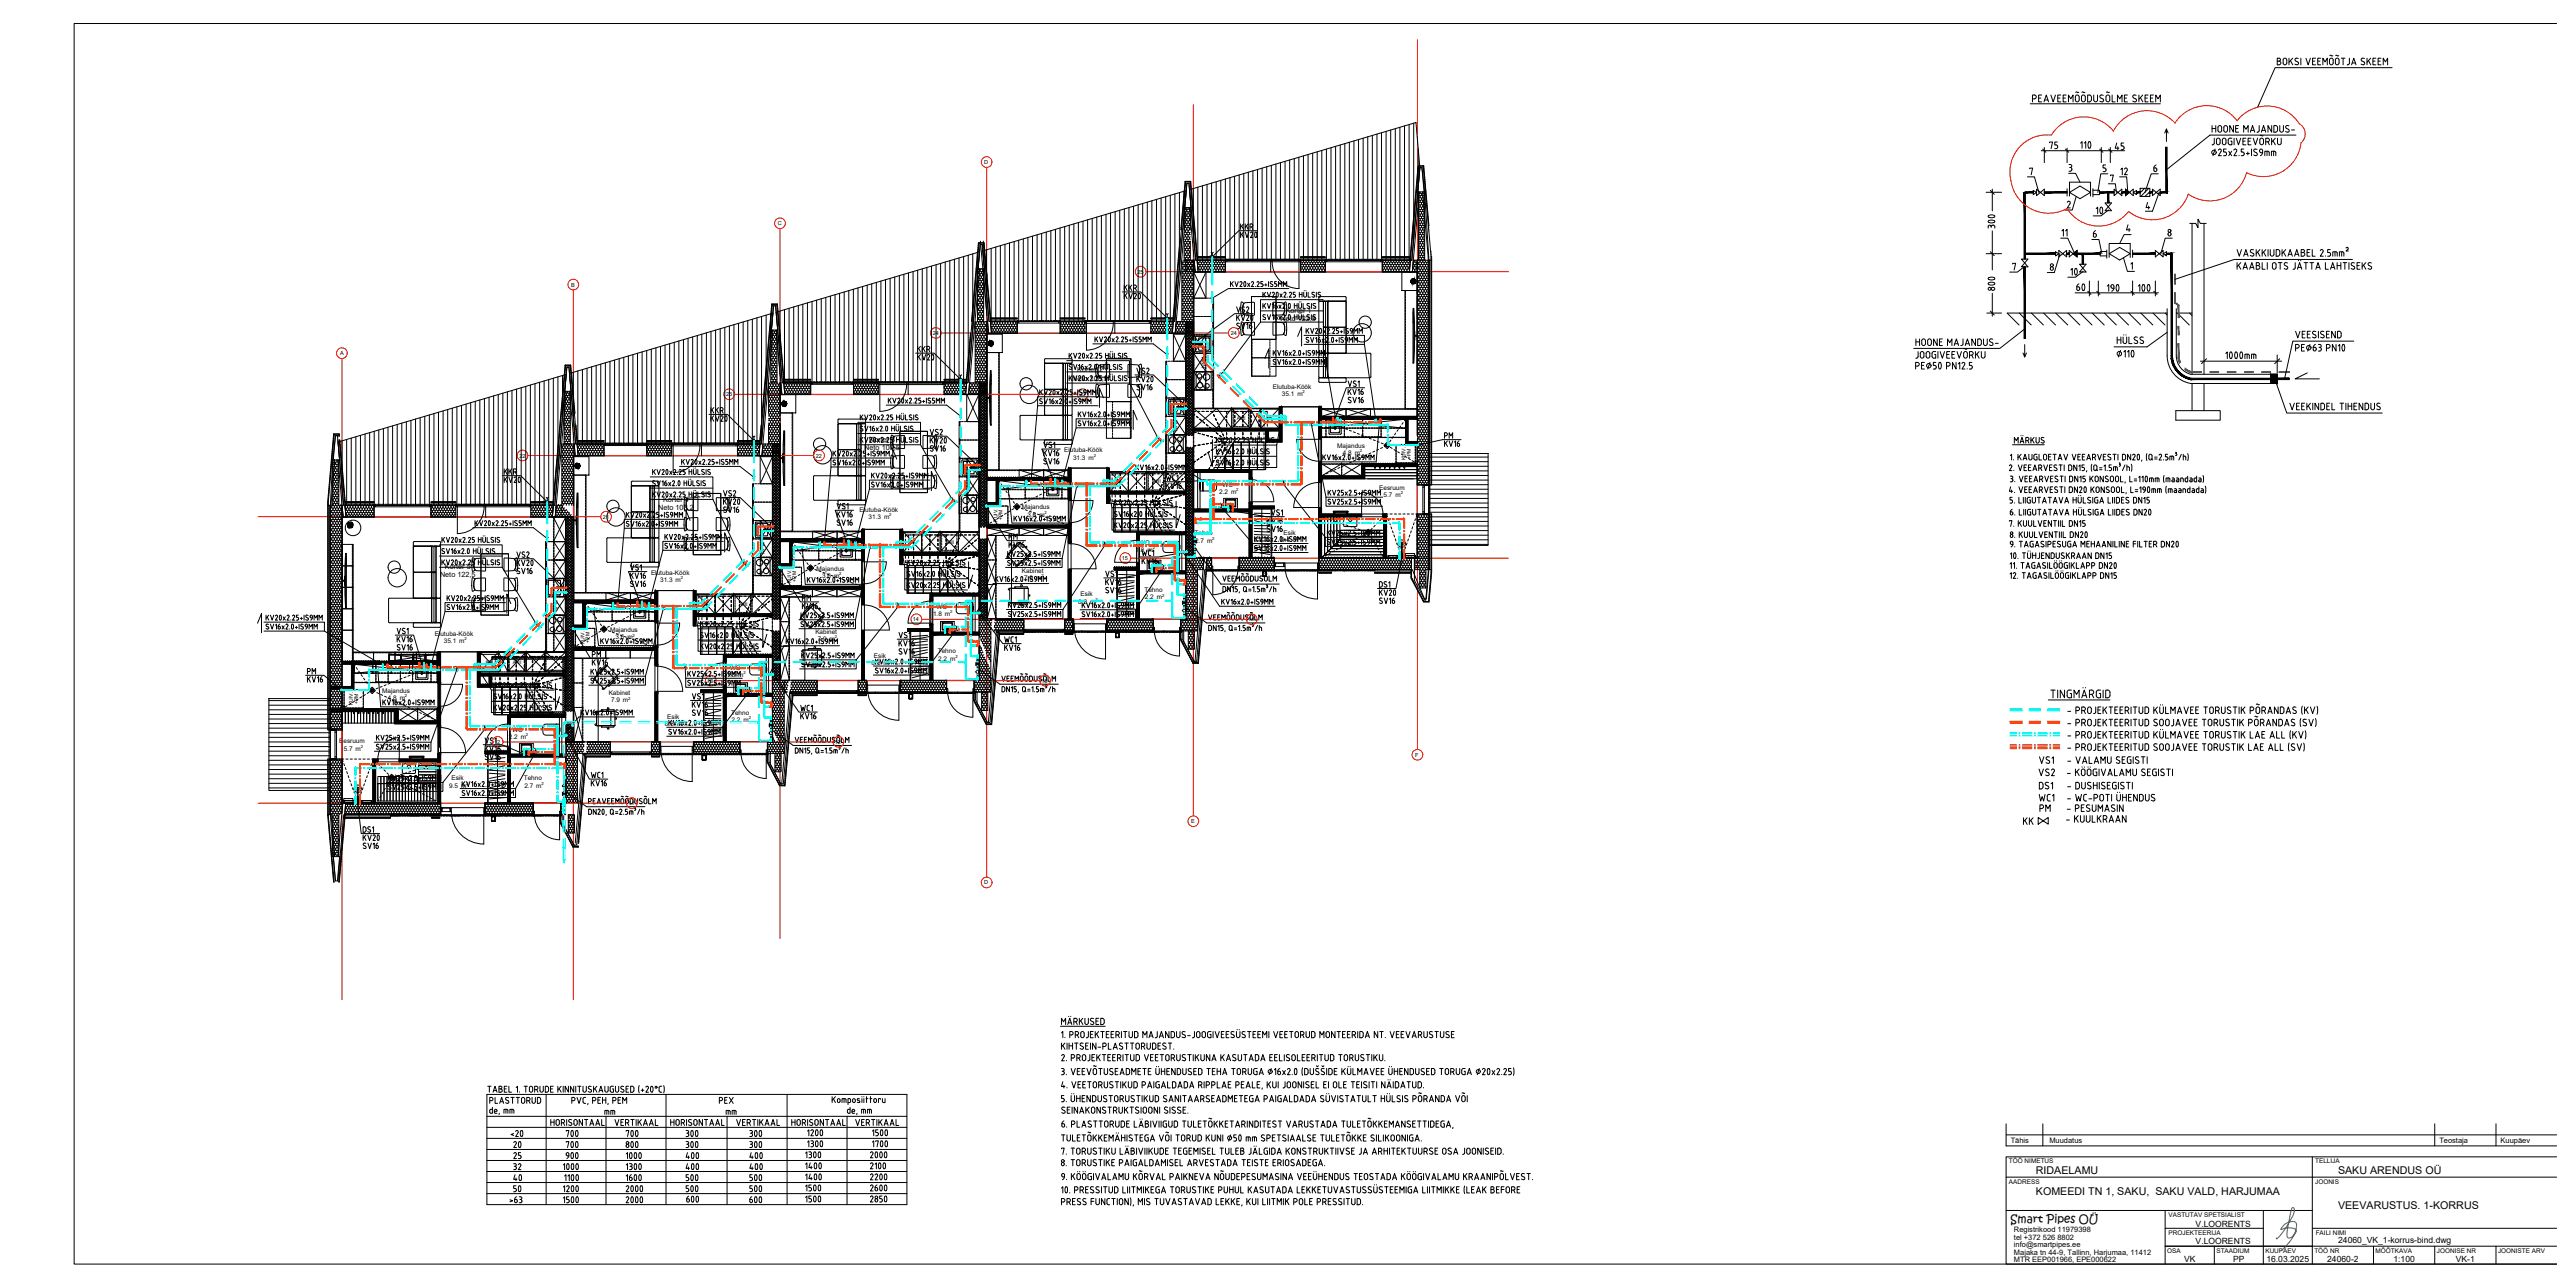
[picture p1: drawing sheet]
<svg xmlns="http://www.w3.org/2000/svg" width="841mm" height="420mm" viewBox="0 0 841 420" stroke-linecap="round" stroke-linejoin="round" font-family="sans-serif">
<defs><g id="words">
<g font-size="7.9">
<text x="681.9" y="72">10</text>
<text x="673.5" y="92.1">10</text>
<text x="687.2" y="97.4">190</text>
<text x="695.7" y="97.4">100</text>
</g>
<g font-size="7.5">
<text x="678" y="50.4">110</text>
<text x="653.7" y="77.3" transform="rotate(-90 653.7 77.3)">300</text>
<text x="653.7" y="97.4" transform="rotate(-90 653.7 97.4)">800</text>
<text x="675.9" y="97">60</text>
<text x="166.2" y="373.2">&lt;20</text>
<text x="182.7" y="373.2">700</text>
<text x="202.5" y="373.2">700</text>
<text x="202.5" y="376.8">800</text>
<text x="221.9" y="373.2">300</text>
<text x="242.7" y="373.2">300</text>
<text x="165.8" y="387.7">40</text>
<text x="202.5" y="391.2">2000</text>
</g>
<g font-size="7.1">
<text x="182.7" y="380.3">900</text>
<text x="201.8" y="380.3">1000</text>
<text x="222.2" y="380.3">400</text>
<text x="222.2" y="383.8">400</text>
<text x="243.1" y="380.3">400</text>
<text x="243.1" y="383.8">400</text>
<text x="282.2" y="379.9">2000</text>
<text x="182.7" y="387.3">1100</text>
<text x="242.7" y="387.3">500</text>
<text x="182.7" y="394.8">1500</text>
<text x="202.5" y="394.8">2000</text>
<text x="222.2" y="394.4">600</text>
<text x="242.7" y="394.8">600</text>
<text x="283.3" y="390.9">2600</text>
</g>
<g font-size="6.6">
<text x="402.9" y="106.5">KV20</text>
<text x="117.8" y="276.2">KV20</text>
</g>
<g font-size="6.6" fill="#0ff">
<text x="235.3" y="166.5">KV20</text>
<text x="167.9" y="186.6">KV20</text>
</g>
<g font-size="5.3">
<text x="668.5" y="49.7">75</text>
<text x="690" y="50.1">45</text>
<text x="691.8" y="58.2">12</text>
<text x="702.7" y="57.1">6</text>
<text x="683" y="78.7">6</text>
<text x="439.6" y="130.2">KV16</text>
<text x="379.9" y="160.9">KV16</text>
<text x="328.8" y="177.4">PM</text>
<text x="205" y="190.1">KV16</text>
<text x="360.2" y="192.3">KV16</text>
<text x="128.8" y="211">KV16</text>
<text x="192.6" y="215.9">PM</text>
<text x="99.5" y="224">KV16</text>
<text x="665" y="262.8">WC1</text>
<text x="665.3" y="266">PM</text>
<text x="674.2" y="269.5">- KUULKRAAN</text>
<text x="660" y="270.2">KK</text>
<text x="233.9" y="361.6">PEX</text>
<text x="166.9" y="383.1">32</text>
<text x="166.9" y="379.6">25</text>
<text x="165.8" y="394.1">&gt;63</text>
</g>
<g font-size="4.9">
<text x="404.3" y="76.2">KKR</text>
<text x="676.3" y="78.3" transform="rotate(-90 676.3 78.3)">11</text>
<text x="366.2" y="96">KKR</text>
<text x="298.8" y="116.1">KKR</text>
<text x="231.4" y="136.2">KKR</text>
<text x="340.1" y="149.9">KV16</text>
<text x="471" y="144.3">PM</text>
<text x="163.7" y="155.9">KKR</text>
<text x="379.9" y="158">WC1</text>
<text x="272.3" y="170">KV16</text>
<text x="328.8" y="179.9">KV16</text>
<text x="261.1" y="197.2">PM</text>
<text x="261.1" y="200">KV16</text>
<text x="292.8" y="212">KV16</text>
<text x="327.4" y="213.4">KV16</text>
<text x="327.4" y="211">WC1</text>
<text x="99.5" y="221.2">PM</text>
<text x="192.6" y="218.4">KV16</text>
<text x="225.1" y="232.1">KV16</text>
<text x="260.7" y="233.2">WC1</text>
<text x="157.7" y="246.6">KV16</text>
<text x="192.3" y="255.1">WC1</text>
</g>
<text font-size="4.9" fill="#ff3f00" x="413.1" y="172.2">KV16</text>
<g font-size="4.9" fill="#0ff">
<text x="372.2" y="185.2">KV16</text>
<text x="372.2" y="182.7">WC1</text>
</g>
<g font-size="4.4">
<text x="196.5" y="365.1">mm</text>
<text x="236.4" y="365.1">mm</text>
</g>
<text font-size="3.7" x="656.7" y="399.2">Smart Pipes OÜ</text>
<g font-size="3.5">
<text x="665" y="383.4">RIDAELAMU</text>
<text x="763.6" y="383.4">SAKU ARENDUS OÜ</text>
<text x="665" y="390">KOMEEDI TN 1, SAKU, SAKU VALD, HARJUMAA</text>
<text x="763.6" y="394.7">VEEVARUSTUS. 1-KORRUS</text>
</g>
<g font-size="2.8">
<text x="717.1" y="400.4">V.LOORENTS</text>
<text x="717.1" y="406.2">V.LOORENTS</text>
<text x="763.7" y="405.9">24060_VK_1-korrus-bind.dwg</text>
<text x="713.4" y="412.1">VK</text>
<text x="729.4" y="412.1">PP</text>
<text x="740.2" y="412.1">16.03.2025</text>
<text x="760.1" y="412.1">24060-2</text>
<text x="781.7" y="412.1">1:100</text>
<text x="802.1" y="412.1">VK-1</text>
</g>
<g font-size="2.4">
<text x="418.2" y="104.8">Neto 122,8</text>
<text x="419.9" y="102.1">Korter 1</text>
<text x="350.2" y="124.2">Neto 108,5</text>
<text x="351.8" y="121.6">Korter 2</text>
<text x="282.3" y="146.9">Neto 108,5</text>
<text x="283.9" y="144.2">Korter 3</text>
<text x="215" y="166.6">Neto 108,2</text>
<text x="216.6" y="163.9">Korter 4</text>
<text x="145.3" y="185.8">Korter 5</text>
<text x="143.7" y="188.5">Neto 122,5</text>
<text x="656.7" y="373.2">Tähis</text>
<text x="669.4" y="373.2">Muudatus</text>
<text x="796.7" y="373.2">Teostaja</text>
<text x="816.7" y="373.2">Kuupäev</text>
<text x="657.8" y="402.2">Registrikood 11979398</text>
<text x="657.8" y="407.2">info@smartpipes.ee</text>
<text x="657.8" y="404.7">tel +372 526 8802</text>
<text x="657.8" y="412.2">MTR EEP001966, EPE000622</text>
<text x="657.8" y="409.6">Majaka tn 44-9, Tallinn, Harjumaa, 11412</text>
</g>
<g font-size="2.1">
<text x="415.7" y="126.9">Elutuba-Köök</text>
<text x="418.7" y="129.2">35.1 m</text>
<text x="347.5" y="147.7">Elutuba-Köök</text>
<text x="436.8" y="146.2">Majandus</text>
<text x="438.6" y="148.6">4.8 m</text>
<text x="350.5" y="150">31.3 m</text>
<text x="398.2" y="161.2">2.2 m</text>
<text x="399.3" y="158.8">WC</text>
<text x="450.5" y="159.9">Eesruum</text>
<text x="280.8" y="167.1">Elutuba-Köök</text>
<text x="333.8" y="166.3">Majandus</text>
<text x="451.9" y="162.3">5.7 m</text>
<text x="283.7" y="169.5">31.3 m</text>
<text x="335.6" y="168.6">3.6 m</text>
<text x="372" y="177.8">WC</text>
<text x="390.2" y="174.7">Tehno</text>
<text x="390.4" y="177.1">2.7 m</text>
<text x="418.5" y="177.1">9.4 m</text>
<text x="419.2" y="174.7">Esik</text>
<text x="436.3" y="177.8">2.7 m</text>
<text x="437.5" y="175.4">Leil</text>
<text x="370.9" y="180.1">1.8 m</text>
<text x="212.6" y="187.7">Elutuba-Köök</text>
<text x="215.6" y="190.1">31.3 m</text>
<text x="266.7" y="186.3">Majandus</text>
<text x="268.5" y="188.7">3.6 m</text>
<text x="333.8" y="186.9">Kabinet</text>
<text x="334.5" y="189.3">7.9 m</text>
<text x="352.2" y="197.1">8.8 m</text>
<text x="353" y="194.7">Esik</text>
<text x="373.8" y="193.3">Tehno</text>
<text x="374" y="195.7">2.2 m</text>
<text x="304.8" y="201.1">1.8 m</text>
<text x="305.9" y="198.7">WC</text>
<text x="142" y="207.6">Elutuba-Köök</text>
<text x="144.9" y="209.9">35.1 m</text>
<text x="199.2" y="206.4">Majandus</text>
<text x="201" y="208.8">3.6 m</text>
<text x="266.3" y="206.9">Kabinet</text>
<text x="267.1" y="209.3">7.9 m</text>
<text x="285.5" y="214.7">Esik</text>
<text x="306.3" y="213.3">Tehno</text>
<text x="306.5" y="215.7">2.2 m</text>
<text x="237.3" y="221.1">1.8 m</text>
<text x="238.4" y="218.7">WC</text>
<text x="284.7" y="217.1">8.8 m</text>
<text x="124.8" y="226.2">Majandus</text>
<text x="198.8" y="226.9">Kabinet</text>
<text x="126.7" y="228.6">4.8 m</text>
<text x="199.6" y="229.3">7.9 m</text>
<text x="238.8" y="233.3">Tehno</text>
<text x="167.3" y="238.8">WC</text>
<text x="217.2" y="237.1">8.8 m</text>
<text x="218" y="234.7">Esik</text>
<text x="239" y="235.7">2.2 m</text>
<text x="110.8" y="242.7">Eesruum</text>
<text x="112.2" y="245.1">5.7 m</text>
<text x="166.2" y="241.2">2.2 m</text>
<text x="127.8" y="256.7">2.7</text>
<text x="128.9" y="254.4">Leil</text>
<text x="131.7" y="256.7">m</text>
<text x="146.7" y="257.1">9.5 m</text>
<text x="147.5" y="254.7">Esik</text>
<text x="171.1" y="254.7">Tehno</text>
<text x="171.3" y="257.1">2.7 m</text>
<text x="656.1" y="379.8">TÖÖ NIMETUS</text>
<text x="756.2" y="379.8">TELLIJA</text>
<text x="656.1" y="386.4">AADRESS</text>
<text x="756.2" y="386.4">JOONIS</text>
<text x="708.3" y="397.3">VASTUTAV SPETSIALIST</text>
<text x="708.3" y="403.2">PROJEKTEERIJA</text>
<text x="756.3" y="403.2">FAILI NIMI</text>
<text x="707.8" y="409">OSA</text>
<text x="723.9" y="409">STAADIUM</text>
<text x="739.9" y="409">KUUPÄEV</text>
<text x="755.9" y="409">TÖÖ NR</text>
<text x="775.9" y="409">MÕÕTKAVA</text>
<text x="795.9" y="409">JOONISE NR</text>
<text x="815.9" y="409">JOONISTE ARV</text>
</g>
<g font-size="1.8">
<text x="321.5" y="53.6">D</text>
<text x="254" y="73.6">C</text>
<text x="371.5" y="89.4">25</text>
<text x="186.5" y="93.5">B</text>
<text x="304.6" y="109.4">24</text>
<text x="402" y="109.4">24</text>
<text x="111.1" y="116">A</text>
<text x="237.1" y="129.4">23</text>
<text x="352.6" y="129.4">23</text>
<text x="169.6" y="149.4">22</text>
<text x="266.5" y="149.4">22</text>
<text x="196.9" y="169.4">21</text>
<text x="366.4" y="182.9">15</text>
<text x="298.1" y="202.9">14</text>
<text x="407.7" y="202.9">14</text>
<text x="230.9" y="222.9">13</text>
<text x="340.2" y="222.9">13</text>
<text x="161.4" y="242.9">12</text>
<text x="272.7" y="242.9">12</text>
<text x="462.3" y="247.1">F</text>
<text x="205.2" y="262.9">11</text>
<text x="389" y="268.8">E</text>
<text x="321.5" y="288.7">D</text>
</g>
<g font-size="1.7">
<text x="393.7" y="120.1" transform="rotate(-90 393.7 120.1)">NPM</text>
<text x="404" y="137.1">AHI</text>
<text x="413.7" y="137.1">KK</text>
<text x="384.6" y="140.7" transform="rotate(-90 384.6 140.7)">NPM</text>
<text x="460.8" y="149.8" transform="rotate(-90 460.8 149.8)">+PM</text>
<text x="459" y="150.3" transform="rotate(-90 459 150.3)">KUIV.</text>
<text x="317.1" y="160.4" transform="rotate(-90 317.1 160.4)">NPM</text>
<text x="364.4" y="157.7">KK</text>
<text x="376.4" y="157.7">AHI</text>
<text x="325.8" y="170.3" transform="rotate(-90 325.8 170.3)">KUIV.</text>
<text x="327.5" y="169.9" transform="rotate(-90 327.5 169.9)">+PM</text>
<text x="296.9" y="177.4">KK</text>
<text x="308.9" y="177.4">AHI</text>
<text x="249.7" y="180.7" transform="rotate(-90 249.7 180.7)">NPM</text>
<text x="258.4" y="190.3" transform="rotate(-90 258.4 190.3)">KUIV.</text>
<text x="260.1" y="189.9" transform="rotate(-90 260.1 189.9)">+PM</text>
<text x="229.5" y="197.7">KK</text>
<text x="241.4" y="197.7">AHI</text>
<text x="182.1" y="199.6" transform="rotate(-90 182.1 199.6)">NPM</text>
<text x="192.6" y="209.8" transform="rotate(-90 192.6 209.8)">+PM</text>
<text x="190.9" y="210.3" transform="rotate(-90 190.9 210.3)">KUIV.</text>
<text x="158.7" y="216.6">KK</text>
<text x="167.5" y="216.8">AHI</text>
<text x="115.3" y="230.3" transform="rotate(-90 115.3 230.3)">KUIV.</text>
<text x="116.9" y="229.8" transform="rotate(-90 116.9 229.8)">+PM</text>
</g>
<g font-size="1.4">
<text x="425.4" y="128.3">2</text>
<text x="357.2" y="149.1">2</text>
<text x="444.2" y="147.7">2</text>
<text x="403.8" y="160.3">2</text>
<text x="457.5" y="161.4">2</text>
<text x="341.2" y="167.7">2</text>
<text x="290.4" y="168.5">2</text>
<text x="376.5" y="179.2">2</text>
<text x="395.9" y="176.2">2</text>
<text x="424.1" y="176.2">2</text>
<text x="441.9" y="176.9">2</text>
<text x="222.4" y="189.2">2</text>
<text x="274.1" y="187.7">2</text>
<text x="340.1" y="188.4">2</text>
<text x="357.8" y="196.2">2</text>
<text x="379.5" y="194.7">2</text>
<text x="310.3" y="200.2">2</text>
<text x="151.7" y="209">2</text>
<text x="206.6" y="207.8">2</text>
<text x="272.7" y="208.4">2</text>
<text x="312" y="214.7">2</text>
<text x="242.8" y="220.2">2</text>
<text x="290.3" y="216.2">2</text>
<text x="132.2" y="227.7">2</text>
<text x="205.2" y="228.4">2</text>
<text x="222.8" y="236.2">2</text>
<text x="244.5" y="234.8">2</text>
<text x="117.8" y="244.2">2</text>
<text x="171.8" y="240.3">2</text>
<text x="133.4" y="255.8">2</text>
<text x="152.3" y="256.2">2</text>
<text x="176.8" y="256.2">2</text>
</g>
</g></defs>
<!-- layer: SP-VK-TV1-TEKST -->
<g fill="none" stroke="#000" stroke-width=".33">
<path d="M743.8 19l1 .2v.5l-.4 .3a.6 .6 0 0 1 .6 .6 .6 .6 0 0 1-.6 .6h-.6zM743.8 20h.6M745.7 19.6a.6 .6 0 0 1 .6-.6 .6 .6 0 0 1 .6 .6v1a.6 .6 0 0 1-.6 .6 .6 .6 0 0 1-.6-.6M745.7 19.6v1M747.6 19v2.2M748.1 19.8l.7 1.4M748.8 19l-1.2 1.3M750 19l.6 .1M750 19l-.3 .2-.1 .4 .9 .6a.54 .54 0 0 1 .1 .9 .54 .54 0 0 1-.8-.1l-.3-.1M751.5 19v2.2M753.2 19l.7 2.2 .7-2.2M755.3 20h.7"/>
<path d="M756.3 19h-1v2.2h1M757 20h.7M758 19h-1v2.2h1M760.9 18.1l1 .1M761 19.2l.4-.2 .5 .2 .1 1.4a.6 .6 0 0 1-.6 .6 .6 .6 0 0 1-.6-.6zM762.7 19.6a.6 .6 0 0 1 .6-.6 .6 .6 0 0 1 .6 .6l.1 1a.61 .61 0 0 1-.7 .6 .61 .61 0 0 1-.6-.6M762.8 19.6v1M762.9 18.1l.9 .1M764.7 19h1.2M765.3 19v2.2M767.3 19v1.7M771.6 19l.6 .1"/>
<path d="M771.6 19l-.3 .2-.1 .4 .9 .6a.6 .6 0 0 1 0 1 .6 .6 0 0 1-.9-.3M773.1 19v2.2M773.6 19.8l.7 1.4M774.3 19l-1.2 1.3M775 20h.7M776 19h-1v2.2h1M776.7 20h.7M777.7 19h-1v2.2h1M663.1 33.9h42.5M663.8 32.3h.7a.61 .61 0 0 0 .6-.7 .61 .61 0 0 0-.6-.6h-.7v2.3M665.8 32h.8M666.8 31h-1v2.3h1"/>
<path d="M667.6 33.3l.7-2.3 .8 2.3M667.8 32.6h1.1M669.8 31l.8 2.3 .7-2.3M672.1 32h.7M673.1 31h-1v2.3h1M673.8 32h.8M674.8 31h-1v2.3h1M675.6 33.3v-2.3l.7 1.3 .8-1.3v2.3M677.8 31.6a.62 .62 0 0 1 .6-.6 .62 .62 0 0 1 .7 .6v1a.64 .64 0 0 1-.6 .6 .64 .64 0 0 1-.7-.6M677.8 31.6v1M678.9 30.1h-1M680 30.1h.4"/>
<path d="M680 31.2l.5-.2 .4 .2 .2 1.4a.62 .62 0 0 1-.6 .6 .62 .62 0 0 1-.7-.6zM680.5 30.1h.5M681.8 31l.8 .1 .4 .3v1.4l-.4 .4-.8 .1zM683.8 31v1.6a.62 .62 0 0 0 .7 .6 .62 .62 0 0 0 .6-.6v-1.6M685.8 33l.8 .3M686.1 32l1 .6-.1 .5-.4 .1M686.3 31l-.5 .4 .3 .5M686.3 31l.7 .1M688 31.2l.5-.2 .4 .2 .2 1.4a.62 .62 0 0 1-.6 .6 .62 .62 0 0 1-.7-.6zM688.9 30.1h-.9M689.8 31v2.3h1M691.6 33.3v-2.3l.7 1.3 .8-1.3v2.3"/>
<path d="M693.8 32h.8M694.8 31h-1v2.3h1M696.9 32l.7 .3a.56 .56 0 0 1 .1 .8 .56 .56 0 0 1-.9 0l-.2-.1M697.7 31.1a.59 .59 0 0 0-.9 0 .59 .59 0 0 0 0 .8M698.6 31v2.3M699.1 31.8l.8 1.5M699.8 31l-1.2 1.4M700.6 32h.8M701.6 31h-1v2.3h1M702.4 32h.7M703.3 31h-.9v2.3h.9M704.1 33.3v-2.3l.8 1.3 .7-1.3v2.3"/>
<path d="M758.7 21.2v-2.2l.7 1.2 .7-1.2v2.2M766.6 21.2h.2M767.3 20.7l-.5 .4M768.1 21.2l.7-2.2 .7 2.2M768.3 20.6h1M778.4 21.2v-2.2l.7 1.2 .7-1.2v2.2M781.3 22.1h-38.2l-5.7 12.9M662.2 57.7h2.3l1.4 5.1M662.9 55.1v-.2h1l-.5 2.1M666.7 49.2h27.2M667.7 48.1v5M674.6 48.7l1 1"/>
<path d="M675.1 48.4v4.7M675.6 56.6h2.3l1.4 2.9M675.7 53.7h.5M675.7 55.9h.5M676 54.7h.2M676.2 53.7l.4 .2v.5l-.4 .3 .5 .4M676.7 55.4l-.5 .5M676.7 55.2v.2M686.3 48.1v5M687.7 53.9h-.8v.9l.7 .1 .2 .4M687.9 55.3l-.3 .7h-.7M688.4 56.7h-2.3l-.9 6.1"/>
<path d="M689.3 48.1v5M689.3 57.4v-.3h.9l-.4 2.2M692.3 57.7h2.3l.4 5.1M704.9 56.7h-2.3l-2 6.1M707.6 42.1l-.6 1.3M708.1 43.4l-.5-1.3v4.1M722.5 41v2.2M722.5 42h1.2M723.2 45.1l-.1 1.9-.6 .3M723.5 48.7l-.7 2.1M723.7 41v2.2M723.9 46.7a.6 .6 0 0 0 .6 .6 .6 .6 0 0 0 .6-.6"/>
<path d="M723.9 46.7v-1a.6 .6 0 0 1 .6-.6 .6 .6 0 0 1 .6 .6v1M724.4 41.6a.6 .6 0 0 1 .6-.6 .6 .6 0 0 1 .6 .6M724.4 41.6v.9a.6 .6 0 0 0 .6 .7 .6 .6 0 0 0 .6-.7v-.9M725 48.7l.4 .2v.5M725 48.7l-.4 .3M725.4 49.4l-.8 1.4h.9M725.8 46.7a.6 .6 0 0 0 .6 .6 .6 .6 0 0 0 .6-.6M725.8 46.7v-1a.6 .6 0 0 1 .6-.6 .6 .6 0 0 1 .6 .6v1M726.2 50.8h.5M726.3 41.6a.6 .6 0 0 1 .6-.6 .6 .6 0 0 1 .6 .6M726.3 41.6v.9a.6 .6 0 0 0 .6 .7 .6 .6 0 0 0 .6-.7v-.9M727.1 48.7h-.9v.9l.8 .1 .2 .6"/>
<path d="M727.2 50.3l-.5 .5M727.9 49.4l1 1.4M728.4 45.1l-.6 .4v1.2M728.4 45.1h.6M728.6 46.1h.4v1.2l-.9-.1-.3-.5M728.9 49.4l-1 1.4M729.5 41v2.2l-1.2-2.2v2.2M729.6 49a.49 .49 0 0 1 .7-.3 .49 .49 0 0 1 .2 .7l-.9 1.4h1M729.7 45.1v2.2M730.2 42h.7M730.4 45.1l.7 2.2 .7-2.2M731.1 41h-.9v2.2h.9"/>
<path d="M731.3 50.7v.1M732 50.8h.5M732.6 46.1h.7M732.8 43.2v-2.2l.8 1.2 .7-1.2v2.2M732.9 48.7h-.9v.9l.7 .1 .3 .6M733 50.3l-.5 .5M733.5 45.1h-.9v2.2h.9M733.7 50.1h1M734.2 49.6v1M734.3 46.1h.7M735 43.2l.7-2.2 .7 2.2M735.2 45.1h-.9v2.2h.9"/>
<path d="M735.2 42.6h1M735.4 48.7v2.1M735.9 45.1l.7 2.2 .8-2.2M737.2 48.8a.56 .56 0 0 0-.9-.1 .56 .56 0 0 0 .1 .9l.6 .3a.54 .54 0 0 1 .1 .8 .54 .54 0 0 1-.8 0l-.2-.1M737.8 42.7l-.2 .4-.4 .1M737.9 41v1.7M738.1 46.7a.6 .6 0 0 0 .6 .6 .6 .6 0 0 0 .6-.6M738.1 46.7v-1a.6 .6 0 0 1 .6-.6 .6 .6 0 0 1 .6 .6v1M738.5 49.8a.55 .55 0 0 1-.6-.4 .55 .55 0 0 1 .5-.6 .55 .55 0 0 1 .6 .3l-.1 1-.6 .7M738.5 49.9h.5M738.6 43.2l.7-2.2 .7 2.2M738.8 42.6h1"/>
<path d="M739.2 44.3h-1M739.7 50.8v-1.4l1.4 .2 .1 1.2M740.4 49.4v1.4M740.6 45.1a.6 .6 0 0 1 .6 .6 .6 .6 0 0 1-.6 .6h-.6M740.6 45.1h-.6v2.2M740.7 46.3l.5 1M741.9 50.8v-1.4l1.3 .2 .1 1.2M741.9 45.1v2.2M742 41v2.2l-1.3-2.2v2.2M742.4 45.9l.7 1.4M742.6 49.4v1.4M742.7 41h.8l.3 .4v1.3l-.3 .4-.8 .1z"/>
<path d="M743.1 45.1l-1.2 1.3M743.9 45.1v1.6M743.9 46.7a.6 .6 0 0 0 .6 .6 .6 .6 0 0 0 .6-.6M744.6 41v1.5a.6 .6 0 0 0 .6 .7 .6 .6 0 0 0 .6-.7v-1.5M745.1 45.1v1.6M747.6 41.1a.57 .57 0 0 0-.9 0 .57 .57 0 0 0 .1 .8l.7 .3a.6 .6 0 0 1-.1 1 .6 .6 0 0 1-.9-.3M748.4 42.4h1M749.9 44.1h-28.1l-14.2 11.3M410.6 75.3h-6l-8.7 8.6M648.7 62.8h5M650 62.1l1.3 1.3M650.7 61.8v7"/>
<path d="M650.7 75.4v12.7M664.1 62.2l1.1 .6-1.1 .7zM665.2 61.8v2.1l2.5-2.1v2.1zM673.1 77.8h2.2l2.3 5.1M675.1 61.6v2.4M675.2 66.1a.49 .49 0 0 1 .7-.4 .49 .49 0 0 1 .2 .7M675.9 62.8l3.4-2.1 3.5 2.1-3.5 2.1zM675.9 64v-4.5h6.9v4.5M676.1 66.4l-.9 1.5h1M678.1 64.1l-1.3 4.5h-2.3M683.2 78.2h2.3l1 4.6M683.6 62.1h2.1v1.4"/>
<path d="M683.6 61.6v2.7M688.6 60h2.3l.3 2.8M690.5 61.8v2.1l2.5-2.1v2.1zM694.2 61.8v2.1l2.5-2.1v2.1zM695 73.4l-.5 1.6h1.2M695.4 74.6v.9M696 76.6h-2.2l-1.5 2.9M696.7 62.8l1.1-.6v1.3zM699 61.5h3.2v2.6h-3.2zM699.1 61.5h-.1M700.4 61.5l-1.4 1.4M701.4 66.1l-.5 1.7h1.2"/>
<path d="M701.8 67.3v1M701.8 61.5l-2.6 2.6M702.2 62.6l-1.6 1.5M702.2 64l-.2 .1M703 61.8v2.1l2.5-2.1v2.1zM705.2 62.8l-2.2 6.2h-2.3M709.5 77.8h-2.3l-1.5 5.1M715.2 72.9h1.9l.8 1.4v-2.7l.8 1.3h1.9M715.9 72.9v49.3M719.9 72.9v49.3M366.6 95.3h6l8.6 8.6M395.6 97l.7 .7"/>
<path d="M401.9 91.9v1.6M402.2 92.5l.6 1M402.8 91.9l-.9 1M403.4 91.9l.5 1.6 .5-1.6M405 92.2l.5-.2 .1 .5M405.6 92.5l-.6 1h.7M406.7 92l.2 .7-.2 .8M406.8 92l-.1-.1a.9 .9 0 0 0 0 1.6h.1M407.5 92.5l.7 1M408.2 92.5l-.7 1M408.7 92.2l.4-.3 .3 .2-.7 1.4h.8M410 93.5h.1"/>
<path d="M410.5 92.2l.4-.3 .3 .4-.7 1.2h.8M412.4 91.9h-.6v.8h.5l.2 .5-.2 .3h-.5M412.5 95.4v1.6M412.8 96l.6 1M413.1 93h.7M413.4 95.4l-.9 1M413.4 92.7v.7M413.9 95.4l.6 1.6 .5-1.6M414.3 91.9v1.6M415.5 99.4l.4-.3v1.6M415.7 92a.43 .43 0 0 0-.7 0 .43 .43 0 0 0 0 .6l.6 .3a.45 .45 0 0 1-.1 .7 .45 .45 0 0 1-.7-.2M415.9 95.4l.3 .4-.7 1.2h.8"/>
<path d="M415.9 95.4l-.4 .3M416.5 99.8l.1 .8h.4l.2-.4M416.5 99.8h.5l.2 .3M416.9 91.9h-.6v.8h.5l.2 .5-.2 .3h-.5M417 99.1l-.6 .7M417 95.5l.1-.1a.92 .92 0 0 1 0 1.6l-.3-.8zM417.6 93.5v-1.6l.5 .9 .5-.9v1.6M417.7 99.6l.7 1.1M418.1 95.9l.7 1.1M418.4 99.6l-.7 1.1M418.8 95.9l-.7 1.1M418.9 99.3l.4-.2 .3 .2-.6 1.4h.7"/>
<path d="M419.2 93.5v-1.6l.5 .9 .6-.9v1.6M419.7 95.4l-.4 .3M419.7 95.4l.3 .2v.3M420 96l-.7 1h.8M420.6 96.9v.1M420.9 99.2l.1-.1a.92 .92 0 0 1 0 1.6l-.2-.8zM420.9 94.2h-19.7l-5.3 3.1M421.5 95.4l-.4 .3M421.5 95.4l.3 .4-.7 1.2h.8M422.7 99.8h1M422.7 99.1v1.6M423 95.4h-.6v.7l.5 .1 .2 .5-.2 .3h-.5"/>
<path d="M423.7 99.1v1.6M424.2 99.1v1.1M424.4 95.4v1.6M424.4 98.5v.1M424.4 96.1h.9M424.9 98.5v.1M425.1 99.1v1.1M425.3 95.4v1.6M425.6 99.1v1.6h.7M425.8 95.4v1.2l.4 .4 .4-.2 .1-1.4M426 94.9h.1M426.5 94.9h.1"/>
<path d="M427.2 95.4v1.6h.8M427.6 100a.45 .45 0 0 1 0 .7 .45 .45 0 0 1-.7-.2M427.7 99.2a.43 .43 0 0 0-.7-.1 .43 .43 0 0 0 .1 .7l.5 .2M428.3 99.1v1.6M428.8 95.4l-.3 .4 .7 .5a.45 .45 0 0 1 0 .8 .45 .45 0 0 1-.7-.3M428.9 95.4l.4 .1M429.1 99.8l.5 .2M429.2 99.1l-.4 .2 .2 .5M429.2 99.1l.5 .1M429.6 100a.45 .45 0 0 1 0 .7 .45 .45 0 0 1-.7-.2M429.9 95.4v1.6M430.7 96.1l.5 .2a.45 .45 0 0 1 0 .7 .45 .45 0 0 1-.7-.2"/>
<path d="M430.8 95.4l.5 .1M430.8 95.4l-.3 .3 .2 .4M432.2 97.8h-20.5v7.3M648.7 82.8h5M650 82.2l1.3 1.3M650.7 95.7v7.5M657.4 86.2v-.2h.9l-.5 2.1M660.2 84.6l2.1 2.5h-2.1l2.1-2.5zM661.4 86.9l-2.5 1.9h-2.5M671.4 82.2l1 .6-1 .8zM672.4 81.8v2.1l2.6-2.1v2.1zM672.8 82.8l-1.8 6.2h-2.3"/>
<path d="M675.8 81.8v2.1l2.6-2.1v2.1zM677.8 95.6h27.2M688.1 82.1h-2.2v1.4h2.2M688.1 81.6v2.7M688.9 82.8l3.4-2 3.4 2-3.4 2.1zM688.9 84v-4.5h6.8v4.5M693.5 84.2l1.3 4.4h2.3M696 86.2l.4-.5v2.2M696.5 81.6v2.4M704 81.8v2.1l2.5-2.1v2.1zM706.5 82.8l1.1-.6v1.4zM730.7 81.5l.7 2.1 .7-2.1"/>
<path d="M730.7 85.7v2.2M731.1 86.6l.8 1.3M731.9 85.7l-1.2 1.4M732.6 87.9l.7-2.2 .7 2.2M732.8 87.3h1M732.8 83.6l.7-2.1 .8 2.1M733 83h1M734.8 87.9l.7-2.2 .7 2.2M735 87.3h1M735.2 82.4l.7 .3a.53 .53 0 0 1 .1 .8 .53 .53 0 0 1-.8 0l-.2-.1M736 81.6a.56 .56 0 0 0-.8-.1 .56 .56 0 0 0 0 .9M736.9 81.5v2.1"/>
<path d="M736.9 85.7l1 .3v.5l-.4 .2a.6 .6 0 0 1 .6 .6 .6 .6 0 0 1-.6 .6h-.6zM736.9 86.7h.6M737.4 82.3l.7 1.3M738.1 81.5l-1.2 1.3M738.8 85.7v2.2h1M738.8 81.5v2.1M739.3 82.3l.8 1.3M740 81.5l-1.2 1.3M740.5 85.7v2.2M740.8 81.5v2.1M741.5 81.5v1.5a.6 .6 0 0 0 .6 .6 .6 .6 0 0 0 .6-.6v-1.5M742.2 86.4v.9a.6 .6 0 0 0 .6 .6 .6 .6 0 0 0 .6-.6v-.9"/>
<path d="M742.2 86.3a.6 .6 0 0 1 .6-.6 .6 .6 0 0 1 .6 .6M743.4 81.5h.8l.3 .4v1.3l-.3 .4h-.8zM744.1 85.7h1.2M744.7 85.7v2.2M745.3 81.5v2.1M745.8 82.3l.7 1.3M746 87.7l.8 .2M746.5 81.5l-1.2 1.3M747.1 85.9a.56 .56 0 0 0-.8-.1 .56 .56 0 0 0 0 .8l.9 .7-.1 .4-.3 .2M747.3 83.6l.7-2.1 .7 2.1M747.5 83h1M749.4 83.6l.7-2.1 .8 2.1"/>
<path d="M749.6 85.7v2l-.7 .2M749.6 83h1.1M750.4 87.9l.7-2.2 .7 2.2M750.6 87.3h1M750.7 85v.1M751.4 85v.1M751.6 81.5l1 .2v.5l-.4 .2a.6 .6 0 0 1 .6 .6 .6 .6 0 0 1-.6 .6h-.6zM751.6 82.4h.6M752.5 85.7h1.2M753.1 85.7v2.2M753.5 82.4h.7M754.4 85.7h1.3"/>
<path d="M754.5 81.5h-1v2.1h1M755.1 85.7v2.2M755.2 81.5v2.1h1M756.4 87.9l.7-2.2 .7 2.2M756.6 87.3h1M757.8 81.8a.48 .48 0 0 1 .7-.3 .48 .48 0 0 1 .2 .7l-.9 1.4h1M759.5 85.7v2.2h1M759.5 83.5v.1M761.1 81.5h-.9v.9l.8 .1 .2 .4M761.2 87.9l.7-2.2 .7 2.2M761.2 82.9l-.2 .7h-.8M761.4 87.3h1"/>
<path d="M761.9 83.6v-1.4l1.3 .1 .2 1.3M762.6 82.2v1.4M763.3 85.7v2.2M763.3 86.7h1.2M764.5 85.7v2.2M764.8 82.2v1.4M765.3 85.7h1.2M765.5 82.6l-.2-.3-1.2-.1v1.4M765.5 82.6v1M765.9 85.7v2.2M766.2 81a.38 .38 0 0 1 .6-.2 .38 .38 0 0 1 .1 .6l-.6 .6h.7M767.2 85.7v2.2"/>
<path d="M768.4 84.7h-38.7l-19.3 6.5M769 85.9a.56 .56 0 0 0-.9-.1 .56 .56 0 0 0 .1 .8l.6 .4a.54 .54 0 0 1 .1 .8 .54 .54 0 0 1-.8 0l-.2-.1M769.8 86.7h.8M770.8 85.7h-1v2.2h1M771.5 85.7v2.2M772 86.6l.7 1.3M772.7 85.7l-1.2 1.4M773.7 86.6l.7 .4a.53 .53 0 0 1 .1 .8 .53 .53 0 0 1-.8 0l-.3-.1M774.5 85.9a.57 .57 0 0 0-.8-.1 .57 .57 0 0 0 0 .8M299.1 115.3h6l8.6 8.5M348.4 117.7h20.5v7.4M349.2 115.3v1.6"/>
<path d="M349.5 115.9l.6 1M350 119.1a.43 .43 0 0 0-.6-.1 .43 .43 0 0 0 0 .7l.5 .2a.45 .45 0 0 1 0 .7 .45 .45 0 0 1-.7-.2M350.1 115.3l-.9 1M350.6 115.3l.6 1.6 .5-1.6M350.6 119l.6 1.6 .5-1.6M352.3 119.4l.3-.4v1.6M352.6 115.3l-.4 .3M352.6 115.3l.4 .4-.7 1.2h.7M353.2 119.7l.1 .9h.4l.2-.5M353.2 119.7h.3M353.5 119.7l.4 .4M353.7 119l-.6 .7"/>
<path d="M353.8 115.3a.92 .92 0 0 1 0 1.6l-.3-.8zM354.4 119.5l.7 1.1M354.8 115.9l.7 1M355.1 119.5l-.7 1.1M355.5 115.9l-.7 1M355.7 119.3l.3-.3 .3 .2-.6 1.4h.7M356 115.6l.6-.2 .1 .5M356.7 115.9l-.7 1h.8M357 112.3h19.7l4.5 3.5M357.3 116.9h.1M357.6 110v1.6M357.8 115.6l.6-.2 .1 .5"/>
<path d="M358 110.6l.5 1M358 119.1l.2 .7-.2 .7M358 119.1l-.1-.1a.88 .88 0 0 0 0 1.6l.1-.1M358.5 115.9l-.7 1h.8M358.5 110l-.9 1M359.1 110l.5 1.6 .6-1.6M359.5 119v1.6M359.5 119.7h.9M359.7 115.3h-.6v.7l.5 .1 .2 .5-.2 .3h-.5M360.4 119v1.6M360.7 110.2l.5-.2 .1 .5M360.9 119v1.2"/>
<path d="M361.1 115.3v1.6M361.1 118.5h.1M361.1 116h.9M361.4 110.5l-.7 1.1h.7M361.6 118.5h.1M361.8 119v1.2M362 115.3v1.6M362.3 119v1.6h.8M362.5 110.1l.2 .7-.2 .7M362.5 110.1l-.1-.1a.92 .92 0 0 0 0 1.6l.1-.1M362.5 115.3v1.2l.5 .4 .3-.2 .1-1.4M362.7 114.8v.1"/>
<path d="M363.2 110.5l.7 1.1M363.2 114.8v.1M363.9 110.5l-.7 1.1M364 115.3v1.6h.7M364.3 119.9a.45 .45 0 0 1 0 .7 .45 .45 0 0 1-.7-.2M364.4 119.1a.43 .43 0 0 0-.6-.1 .43 .43 0 0 0 0 .7l.5 .2M364.5 110.2l.5-.2 .1 .5M365 119v1.6M365.1 110.5l-.6 1.1h.7M365.7 111.5v.1M365.8 119.7l.5 .2a.45 .45 0 0 1 0 .7 .45 .45 0 0 1-.7-.2M365.9 116.2a.45 .45 0 0 1 0 .8 .45 .45 0 0 1-.7-.2"/>
<path d="M365.9 119l-.3 .3 .2 .4M365.9 119l.5 .1M366 115.4a.43 .43 0 0 0-.6 0 .43 .43 0 0 0 0 .6l.5 .3M366.3 110.2l.5-.2 .1 .5M366.7 115.3v1.6M366.9 110.5l-.6 1.1h.7M367.4 116l.5 .2a.45 .45 0 0 1 0 .8 .45 .45 0 0 1-.7-.2M367.5 115.3l-.3 .3 .2 .4M367.6 115.3l.4 .1M368.2 110h-.7v.7h.6l.2 .4-.2 .5h-.6M368.8 111.1h.7M369.2 110.7v.7"/>
<path d="M370.1 110v1.6M371.3 110.9a.45 .45 0 0 1 0 .7 .45 .45 0 0 1-.7-.2M371.4 110.1a.44 .44 0 0 0-.6-.1 .44 .44 0 0 0 0 .7l.5 .2M372.7 110h-.7v.7h.6l.2 .4-.2 .5h-.6M373.3 111.6v-1.6l.5 .9 .6-.9v1.6M374.9 111.6v-1.6l.6 .9 .5-.9v1.6M381.6 115.5l-.7 .7M409.3 102.4h-6l-13.7 9.9M411.7 105.1l-12.1 16.2-1.5 1.6M411.7 105.1h20.5M411.7 101.5h20.5M413.1 117l1.3-3.1v6.3"/>
<path d="M415.1 119.6h18.2l3 17.5h1.5M415.1 116.7h18.2v2.9M415.5 103.1l.4-.4v1.6M415.8 114.4v1.6M416 118l.5 .3M416.2 115l.5 1M416.4 104l.4 .3 .4-.3M416.4 103.5h.7l.1 .5M416.4 103.5v.5M416.5 118.3a.45 .45 0 0 1 0 .7 .45 .45 0 0 1-.7-.2M416.6 117.4a.43 .43 0 0 0-.6 0 .43 .43 0 0 0 0 .6M416.7 114.4l-.9 1"/>
<path d="M417 102.7l-.6 .7M417.3 114.4l.5 1.6 .6-1.6M417.3 117.3l.5 1.7 .6-1.7M417.7 103.3l.7 1M418.4 103.3l-.7 1M418.9 117.7l.3-.4v1.7M418.9 114.8l.4-.4v1.6M418.9 103l.4-.3 .4 .4-.7 1.2h.7M419.8 115.7l.3 .3 .4-.3M419.8 118.6l.3 .4 .4-.4M419.8 115.1h.5l.2 .4M419.8 118.1h.6l.1 .5"/>
<path d="M419.8 115.1v.6M419.8 118.1v.5M420.2 100.6v.1M420.2 104.3h.1M420.3 117.3l-.5 .8M420.3 114.4l-.5 .7M420.5 115.5v.2M421 117.9l.8 1.1M421.1 114.9l.7 1.1M421.3 102.8l-.1-.1a.92 .92 0 0 0 0 1.6h.1M421.3 102.8l.2 .7-.2 .7M421.8 117.9l-.8 1.1"/>
<path d="M421.8 114.9l-.7 1.1M422.3 117.6l.3-.3 .4 .2-.7 1.5h.7M422.3 114.7l.4-.3 .3 .4-.7 1.2h.7M422.7 102.7v1.6M422.7 103.5h.9M423.6 118.9v.1M423.6 115.9v.1M423.6 102.7v1.6M423.8 109.8l1.3-3.1v6.3M424.2 100.2l.4 .5 .5-.5M424.2 102.7v1.2l.4 .4 .4-.2 .1-1.4M424.3 102.2v.1"/>
<path d="M424.6 114.5l.2 .7-.2 .7M424.6 117.4l.2 .8-.2 .7M424.6 114.5v-.1a.92 .92 0 0 0 0 1.6v-.1M424.6 117.4a.88 .88 0 0 0 0 1.5M424.9 102.2v.1M425.4 118.4h.7M425.4 115.5h.7M425.6 102.7v1.6h.7M425.7 118.1v.7M425.7 115.1v.8M425.9 112.4h19.7l3.7 24.7h1.5M425.9 109.5h19.7v2.9"/>
<path d="M426.6 107.2v1.6M426.6 114.4v1.6M426.6 117.3v1.7M427 107.8l.5 1M427.4 118l.5 .3M427.4 110.2a.43 .43 0 0 0-.6 0 .43 .43 0 0 0 0 .6l.5 .3a.45 .45 0 0 1 0 .7 .45 .45 0 0 1-.7-.2M427.5 107.2l-.9 1M427.6 103.6a.45 .45 0 0 1 0 .8 .45 .45 0 0 1-.7-.2M427.7 102.8a.43 .43 0 0 0-.7 0 .43 .43 0 0 0 0 .6l.6 .3M427.9 115.3a.45 .45 0 0 1 0 .7 .45 .45 0 0 1-.7-.2M427.9 118.3a.45 .45 0 0 1 0 .7 .45 .45 0 0 1-.7-.2M428 114.5a.43 .43 0 0 0-.7 0 .43 .43 0 0 0 .1 .6l.5 .3"/>
<path d="M428 117.4a.43 .43 0 0 0-.7 0 .43 .43 0 0 0 0 .6M428 110.1l.6 1.7 .5-1.7M428.1 107.2l.5 1.6 .5-1.6M428.3 102.7v1.6M428.7 114.6l.5-.2 .1 .9h-.5zM428.7 117.5l.3-.2 .3 .2v.7l-.6-.1zM429 103.4l.6 .3M429.3 118.2l-.5 .8M429.3 115.3l-.5 .7M429.5 103.6a.45 .45 0 0 1 0 .8 .45 .45 0 0 1-.7-.2M429.6 102.8a.43 .43 0 0 0-.6 0 .43 .43 0 0 0 0 .6M429.7 107.5l.3-.3 .4 .4-.7 1.2h.7"/>
<path d="M429.7 110.5l.3-.4v1.7M429.9 119v-1.7l.5 1 .6-1v1.7M429.9 116v-1.6l.5 .9 .6-.9v1.6M430.6 110.9l.3-.1a.4 .4 0 0 1 .3 .7 .4 .4 0 0 1-.7-.1zM431.1 110.2l-.5 .7M431.1 107.3l.1-.1a.92 .92 0 0 1 0 1.6l-.3-.8zM431.5 116v-1.6l.6 .9 .5-.9v1.6M431.5 119v-1.7l.5 1 .6-1v1.7M431.8 110.7l.7 1.1M432.2 107.8l.7 1M432.5 110.7l-.7 1.1M432.9 107.8l-.7 1"/>
<path d="M433.1 110.4l.5-.2 .1 .5M433.4 107.5l.6-.2 .1 .5M433.7 110.7l-.6 1.1h.7M434.1 107.8l-.6 1h.7M434.3 111.7v.1M434.7 108.7v.1M435 111.7h.4M435 111.7l-.1-.8 .3-.8 .3 .5-.1 1.1M435.2 107.5l.6-.2 .1 .5M435.9 107.8l-.6 1h.7M436.1 111.2h.8M436.5 110.9v.7"/>
<path d="M437.1 107.2h-.6v.7l.5 .1 .2 .5-.2 .3h-.5M437.4 110.1v1.7M437.8 108.3h.7M438.1 107.9v.8M438.7 110.2a.43 .43 0 0 0-.6 0 .43 .43 0 0 0 0 .6l.5 .3a.45 .45 0 0 1 0 .7 .45 .45 0 0 1-.7-.2M439 107.2v1.6M439.4 110.3l.3-.2 .3 .2 .1 .8-.7-.2zM440.1 111l-.6 .8M440.3 108.1a.45 .45 0 0 1-.1 .8 .45 .45 0 0 1-.7-.2M440.4 107.3a.43 .43 0 0 0-.7 0 .43 .43 0 0 0 0 .6l.6 .3M440.6 111.8v-1.7l.6 1 .5-1v1.7M441 107.6l.4-.4 .3 .4"/>
<path d="M441 107.6v.3l.4 .2h.3v-.5M441.7 108.1l-.5 .7M442.3 111.8v-1.7l.5 1 .5-1v1.7M442.3 108.8v-1.6l.5 .9 .6-.9v1.6M443.9 108.8v-1.6l.5 .9 .6-.9v1.6M625.7 119.5h.5a.6 .6 0 0 0 .7-.6 .6 .6 0 0 0-.6-.6h-.6v2.2M625.8 110.7v2.1M625.8 111.6h1.2M626.5 114.8l-.1 1.9-.7 .2M627 110.7v2.1M627.3 114.9l.5-.1 .4 .1 .2 1.4a.59 .59 0 0 1-.6 .6 .59 .59 0 0 1-.6-.6zM627.6 119.3h.7"/>
<path d="M627.8 110.8l.5-.2 .4 .2 .2 1.4a.59 .59 0 0 1-.6 .6 .59 .59 0 0 1-.6-.6zM628.5 118.3h-.9v2.2h.9M629.3 114.9l.4-.1 .4 .1 .2 1.4a.6 .6 0 0 1-.6 .6 .6 .6 0 0 1-.6-.6zM629.6 111.2a.6 .6 0 0 1 .6-.6 .6 .6 0 0 1 .6 .6M629.6 112.2a.6 .6 0 0 0 .6 .6 .6 .6 0 0 0 .6-.6M629.6 111.2v1M630.3 118.3l-.7 2.2M630.8 111.2v1M631.6 114.8l-.5 .3-.1 1.2 .2 .4 .4 .2M631.6 114.8h.6M631.9 115.7h.3v1.2h-.6M632.3 118.3h-.9v1h.7l.3 .4"/>
<path d="M632.4 119.8l-.3 .6-.7 .1M632.7 110.7v2.1l-1.2-2.1v2.1M632.9 114.8v2.1M633.5 111.6h.7M633.7 114.8l.7 2.1 .7-2.1M633.8 118.4l.3 .8-.3 1.1M633.8 118.4l-.1-.1a1.21 1.21 0 0 0 0 2.1l.1-.1M634.4 110.7h-.9v2.1h.9M635.8 119.5h.5a.6 .6 0 0 0 .6-.6 .6 .6 0 0 0-.5-.6h-.6v2.2M635.8 115.7h.7M636.1 112.8v-2.1l.7 1.2 .7-1.2v2.1M636.8 114.8h-1v2.1h1"/>
<path d="M637.5 115.7h.7M638.2 112.8l.8-2.1 .7 2.1M638.5 112.2h1M638.5 114.8h-1v2.1h1M638.9 118.3v2.2l-1.2-2.2v2.2M639.2 114.8l.7 2.1 .7-2.1M639.6 118.8l.5-.5v2.2M640.4 112.8h.3M640.8 118.7a.48 .48 0 0 1 .7-.4 .48 .48 0 0 1 .2 .7l-.9 1.5h1M641.1 110.7v1.6l-.5 .5M641.5 113.9h.9M641.5 114.9l.5-.1 .4 .1 .2 1.4a.6 .6 0 0 1-.6 .6 .6 .6 0 0 1-.6-.6z"/>
<path d="M641.9 112.8l.7-2.1 .7 2.1M642.1 112.2h1M643.9 114.8a.6 .6 0 0 1 .6 .6 .6 .6 0 0 1-.6 .6h-.6M643.9 114.8h-.6v2.1M644 116l.5 .9M644 118.3h-.8v1h.7l.2 .4M644.2 119.8l-.3 .6-.7 .1M645.2 114.8v2.1M645.2 110.7v2.1l-1.2-2.1v2.1M645.7 115.6l.7 1.3M646.4 114.8l-1.2 1.3M647.1 112.1l-.4 .7h-.8v-2.1l1 .1 .2 1.4"/>
<path d="M647.1 114.8v1.5a.6 .6 0 0 0 .6 .6 .6 .6 0 0 0 .6-.6v-1.5M647.8 110.7v1.5a.6 .6 0 0 0 .7 .6 .6 .6 0 0 0 .6-.6v-1.5M648.9 102.2h4.8M649.8 112.6l.7 .2M650 101.6l1.3 1.2M650.8 110.8a.57 .57 0 0 0-.8-.1 .57 .57 0 0 0 0 .9l.9 .6v.4l-.4 .2M651.7 112.1h1M659.5 102.2l3.9 3.9M661.3 112.5v4l-.6-1.3M661.3 107.4l-8.1 6.3h-28.1M661.9 115.2l-.6 1.3M663.5 102.2l3.9 3.9"/>
<path d="M667.5 102.2l3.9 3.9M671.4 102.2l3.9 3.9M675.4 102.2l3.9 3.9M679.4 102.2l3.9 3.9M683.3 102.2l4 3.9M687.3 102.2l3.9 3.9M691.3 102.2l3.9 3.9M691.5 110v2.2M691.5 111h1.2M692.6 114.4l-.7 2.2M692.7 110v2.2M693.4 111.6a.6 .6 0 0 0 .6 .6 .6 .6 0 0 0 .6-.6"/>
<path d="M693.4 110v1.6M693.7 114.9l.4-.5v2.2M693.7 109.3v.1M694.4 109.3v.1M694.6 110v1.6M694.9 114.9l.4-.5v2.2M695.3 102.2l3.9 3.9M695.3 110v2.2h1M696.4 114.4a1.21 1.21 0 0 1 0 2.1l-.3-1.2zM697.3 110.9l.6 .4a.53 .53 0 0 1 .1 .8 .53 .53 0 0 1-.8-.1l-.2-.1M698.1 110.1a.57 .57 0 0 0-.8 0 .57 .57 0 0 0 0 .8M699.2 110.9l.7 .4a.54 .54 0 0 1 .1 .8 .54 .54 0 0 1-.9-.1l-.2-.1"/>
<path d="M699.2 102.2l3.9 3.9M700 110.1a.58 .58 0 0 0-.8 0 .58 .58 0 0 0 0 .8M703.2 102.2l3.9 3.9M707.2 102.2l.6 .6M707.8 100.8v15.4a9.2 9.2 0 0 0 7.7 9h28.3v-3h-28.3M707.8 102.2h-52.2l3.8 3.9M707.8 108.5l-6.5 4.7h-10.8M710.8 100.8v15.4a6.3 6.3 0 0 0 4.7 6M710.8 102.2h5.1M711.1 102.2l4 3.9M715.1 102.2l.8 .8M718.7 117.9h26.5"/>
<path d="M720.7 117.1l-1.7 1.6M727 115.4l.5-.5v2.2M728.9 115l.2 .8-.2 1.1M728.9 115l-.1-.1a1.21 1.21 0 0 0 0 2.1l.1-.1M730.2 114.9a1.21 1.21 0 0 1 0 2.1l-.3-1.2zM731.9 114.9a1.21 1.21 0 0 1 0 2.1l-.4-1.2zM733.2 117.1v-1.5l1.4 .2 .1 1.3M733.9 115.6v1.5M736.1 115.6v1.5M736.4 115.6l.4 .4M736.4 115.6h-1v1.5M736.8 116v1.1"/>
<path d="M743.8 115.9v5.9M744.6 117.1l-1.7 1.6M749.8 108.2l.7 2.1 .7-2.1M749.8 113.7l.5-.1a.59 .59 0 0 0 .7-.6 .59 .59 0 0 0-.6-.5h-.6v2.1M751.7 113.4h.7M751.9 109.1h.7M752.6 112.5h-.9v2.1h.9M752.9 108.2h-1v2.1h1M753.6 109.1h.7M754.4 112.5l-.7 2.1M754.6 108.2h-1v2.1h1M755.5 113.4h.5a.55 .55 0 0 1 .5 .8 .55 .55 0 0 1-.9 .2z"/>
<path d="M755.5 109.1l.7 .3a.54 .54 0 0 1 .1 .8 .54 .54 0 0 1-.8 0l-.2-.1M756.2 112.4l-.5 .4-.2 .6M756.4 108.3a.56 .56 0 0 0-.9-.1 .56 .56 0 0 0 .1 .8M757.2 112.5l.9 .2v.5l-.4 .2M757.2 108.2v2.1M757.2 114.6h.5M757.4 113.4h.3M757.7 113.4l.4 .2 .1 .5-.5 .5M758.2 109.1l.7 .3a.54 .54 0 0 1 .1 .8 .54 .54 0 0 1-.9 0l-.2-.1M759 108.3a.57 .57 0 0 0-.8-.1 .57 .57 0 0 0 0 .8M759.8 113.7l.6-.1a.59 .59 0 0 0 .6-.6 .59 .59 0 0 0-.5-.5h-.7v2.1M759.8 109.1h.8"/>
<path d="M760.8 108.2h-1v2.1h1M762.7 108.2v2.1l-1.2-2.1v2.1M763 112.5v2.1l-1.2-2.1v2.1M763.7 112.9l.5-.4v2.1M764 108.1l.5 .2 .1 .5M764 108.2h-.5v2.1h.5M764.6 108.8v1.1l-.6 .4M765.1 112.6h.5M765.1 112.6a1.27 1.27 0 0 0 .4 2l.1-.1M765.6 112.6l.2 .7-.2 1.2M768.8 111.4h-19.9l-2.7 12.3M231.6 135.3h6l8.6 8.5"/>
<path d="M280.2 137.9h20.5v7.3M281 135.5v1.6M281.3 136.1l.6 1M281.8 139.2a.43 .43 0 0 0-.7 0 .43 .43 0 0 0 0 .6l.6 .3M281.9 135.5l-.9 .9M282.4 135.5l.5 1.6 .6-1.6M282.4 139.1l.5 1.6 .6-1.6M284 135.7l.6-.2 .1 .5M284 139.5l.4-.4v1.6M284.7 136l-.7 1.1h.8M285.3 139.8a.4 .4 0 0 1 .3 .6 .4 .4 0 0 1-.7 0v-.6h.4M285.4 139.1l-.5 .7"/>
<path d="M285.5 137h.3M285.5 137l-.2-.7 .3-.9 .4 .9-.2 .7M286.2 139.7l.7 1M286.6 136l.7 1.1M286.9 139.7l-.7 1M287.3 136l-.7 1.1M287.8 139.1l-.4 .3M287.8 139.1l.3 .2v.4M287.8 135.7l.4-.3 .3 .4-.7 1.3h.7M288.1 139.7l-.7 1h.8M289.1 137v.1M289.4 139.2l.1-.1a.92 .92 0 0 1 0 1.6l-.3-.8z"/>
<path d="M289.5 132.3h19.7l4.5 3.5M289.6 135.7l.4-.3 .3 .4-.7 1.3h.7M290.1 130v1.6M290.5 130.6l.5 1M291 130l-.9 1M291.2 139.8h.9M291.2 139.1v1.6M291.5 135.5h-.6v.7h.5l.2 .3-.2 .5-.5 .1M291.6 130l.5 1.6 .6-1.6M292.1 139.1v1.6M292.7 139.1v1.4l.4 .2 .4-.2 .1-1.4M292.8 135.5v1.6"/>
<path d="M292.8 138.6v.1M292.8 136.2h1M293.2 130.2l.5-.2 .2 .5M293.4 138.6v.1M293.8 135.5v1.6M293.9 130.5l-.7 1.1h.7M294.1 139.1v1.6h.7M294.3 135.5v1.1l.4 .5 .4-.3 .1-1.3M294.5 134.9v.1M294.6 130.1l.3-.1 .2 .4-.1 1.1M294.6 131.5h.4M294.7 130.1l-.2 .7 .2 .7"/>
<path d="M295 134.9v.1M295.6 139.8l.4 .2a.45 .45 0 0 1 0 .8 .45 .45 0 0 1-.7-.3M295.7 139.1l.4 .1M295.7 139.1l-.4 .3 .2 .4M295.7 135.5v1.6h.7M295.7 130.5l.7 1.1M296.4 130.5l-.7 1.1M296.8 139.1v1.6M297.2 136.1l.5 .3a.45 .45 0 0 1 0 .7 .45 .45 0 0 1-.7-.2M297.3 130l.3 .2v.3M297.3 130l-.3 .2M297.6 130.5l-.6 1.1h.7"/>
<path d="M297.8 135.5a.43 .43 0 0 0-.7 0 .43 .43 0 0 0 .1 .6M298.1 139.2a.43 .43 0 0 0-.6 0 .43 .43 0 0 0 0 .6l.5 .3a.45 .45 0 0 1 0 .7 .45 .45 0 0 1-.7-.3M298.3 131.5v.1M298.4 135.5v1.6M298.8 130.2l.5-.2 .1 .5M299.5 130.5l-.7 1.1h.7M299.8 135.5a.43 .43 0 0 0-.7 0 .43 .43 0 0 0 0 .6l.6 .3a.45 .45 0 0 1-.1 .7 .45 .45 0 0 1-.6-.2M300.4 130.7l.3 .2v.5l-.6 .2M300.7 130h-.6v.7h.3M301.3 131.1h.7M301.7 130.7v.7M302.6 130v1.6"/>
<path d="M303.5 130l-.4 .4 .7 .5a.45 .45 0 0 1 0 .7 .45 .45 0 0 1-.7-.2M303.5 130l.4 .1M304.9 130.7l.3 .2v.5l-.7 .2M305.2 130h-.7v.7h.4M305.8 131.6v-1.6l.5 .9 .6-.9v1.6M307.4 131.6v-1.6l.6 .9 .5-.9v1.6M314.1 135.5l-.7 .7M339.6 127.2v1.7M339.9 127.9l.6 1M340.4 130.3a.43 .43 0 0 0-.7-.1 .43 .43 0 0 0 .1 .7l.5 .2a.45 .45 0 0 1-.1 .7 .45 .45 0 0 1-.6-.2M340.5 127.2l-.9 1M341 127.2l.6 1.7 .5-1.7"/>
<path d="M341 130.2l.5 1.6 .6-1.6M342.6 130.5l.4-.3v1.6M342.6 127.5l.4-.3 .3 .4-.7 1.3h.8M343.5 130.9h.4a.4 .4 0 0 1 .3 .6 .4 .4 0 0 1-.7-.1zM344.1 127.3h.3M344.1 130.2l-.6 .7M344.1 127.3l-.2 .8 .3 .8 .4-.5-.2-1.1M344.8 130.7l.7 1.1M345.2 127.8l.7 1.1M345.5 130.7l-.7 1.1M345.9 127.8l-.7 1.1M346 130.4l.4-.2 .4 .3-.7 1.3h.7"/>
<path d="M346.4 127.5l.4-.3 .3 .2-.7 1.5h.7M347.3 131.7v.1M347.7 128.8v.1M348 130.3h.4M348 130.3l-.1 1 .2 .5 .3-.1M348.2 127.5l.4-.3 .3 .2-.7 1.5h.7M348.4 130.3l.2 .7-.2 .7M348.4 125.1h20.5M348.4 121.4h20.5M349.1 131.3h.7M349.2 122.7v1.6M349.5 128.9h.3"/>
<path d="M349.5 130.9v.7M349.5 123.3l.6 1M349.8 127.9l.4 .4M350.1 122.7l-.9 .9M350.1 127.2h-.6v.8h.3M350.2 128.3l-.4 .6M350.4 130.2v1.6M350.6 122.7l.6 1.6 .5-1.6M350.8 128.3h.7M351.1 128v.7M351.7 130.3a.43 .43 0 0 0-.6-.1 .43 .43 0 0 0 0 .7l.5 .2a.45 .45 0 0 1 0 .7 .45 .45 0 0 1-.7-.2M352 127.2v1.7"/>
<path d="M352.2 134.5v1.6M352.4 130.4l.5-.2 .2 .8h-.6zM352.5 135.1l.6 1M352.5 137.4l.5 .1M352.5 137.4l-.3 .4 .7 .5M352.6 122.7l-.4 .2M352.6 122.7l.4 .3-.7 1.3h.7M352.9 138.3a.45 .45 0 0 1-.1 .7 .45 .45 0 0 1-.7-.2M353.1 134.5l-.9 .9M353.1 131l-.6 .8M353.3 127.3a.43 .43 0 0 0-.6 0 .43 .43 0 0 0 0 .6l.6 .3a.45 .45 0 0 1-.1 .7 .45 .45 0 0 1-.7-.2M353.6 134.5l.6 1.6 .5-1.6"/>
<path d="M353.6 137.4l.5 1.6 .6-1.6M353.6 131.8v-1.6l.6 .9 .5-.9v1.6M353.7 122.7h.1a.9 .9 0 0 1 0 1.5l-.3-.8zM354.7 128.2h-.4a.43 .43 0 0 1-.4-.4 .43 .43 0 0 1 .3-.5 .43 .43 0 0 1 .5 .3v.8l-.5 .5M354.8 123.2l.7 1.1M355.2 137.7l.4-.3v1.6M355.2 134.8l.4-.3v1.6M355.2 128.9v-1.7l.6 1 .5-1v1.7M355.2 131.8v-1.6l.6 .9 .5-.9v1.6M355.5 123.2l-.7 1.1M356 122.9l.6-.2 .1 .5M356.1 138.6a.43 .43 0 0 0 .5 .3 .43 .43 0 0 0 .3-.5 .43 .43 0 0 0-.4-.3h-.4v.6"/>
<path d="M356.5 135.2a.4 .4 0 0 1 .3 .6 .4 .4 0 0 1-.7-.1M356.5 135.2h-.4v.5M356.6 137.4l-.5 .7M356.7 134.4l-.6 .8M356.7 123.2l-.7 1.1h.8M356.9 128.9v-1.7l.5 1 .5-1v1.7M356.9 120.5v.1M357.3 124.2v.1M357.4 137.9l.7 1.1M357.4 135l.7 1.1M357.8 122.9l.6-.2 .1 .5M358.1 137.9l-.7 1.1"/>
<path d="M358.1 135l-.7 1.1M358.5 123.2l-.7 1.1h.8M358.6 132.5h-19.7l-2.2 24.7h-1.5M358.6 129.5h-19.7v3M358.6 134.7l.6-.2 .1 .5M358.6 137.7l.4-.3 .3 .3-.7 1.3h.8M359.3 135l-.7 1.1h.8M359.7 122.7h-.6v.7h.5l.2 .5-.2 .3-.5 .1M359.9 138.9v.1M359.9 136v.1M360.4 129.9l-1.3-3.2v6.3M360.6 137.5l.1-.1a.9 .9 0 0 1 0 1.6l-.3-.8z"/>
<path d="M360.6 134.5h.1a.92 .92 0 0 1 0 1.5h-.1M360.6 134.5l-.2 .8 .2 .7M360.9 120.1l.4 .5 .5-.5M361.1 122.7v1.6M361.1 123.4h.9M361.7 138.5h.7M361.7 135.5h.7M362 122.7v1.6M362.1 138.1v.7M362.1 135.2v.7M362.5 122.7v1.1l.5 .5 .3-.3 .1-1.3M362.7 122.1v.1"/>
<path d="M363 134.5v1.6M363 137.4v1.6M363.2 122.1v.1M363.8 137.4l-.3 .4 .7 .5M363.9 137.4l.4 .1M364 122.7v1.6h.7M364.2 135.4a.45 .45 0 0 1 0 .7 .45 .45 0 0 1-.7-.2M364.2 138.3a.45 .45 0 0 1 0 .7 .45 .45 0 0 1-.7-.2M364.3 134.5a.43 .43 0 0 0-.6 0 .43 .43 0 0 0 0 .6l.5 .3M364.9 134.8l.4-.4a.97 .97 0 0 1-.2 1.7M364.9 135l.2 .3 .6 .1M364.9 137.7l.4-.3a.97 .97 0 0 1-.2 1.6"/>
<path d="M364.9 137.9l.2 .3 .6 .1M365 134.8v.2M365 137.7v.2M365.9 123.6a.45 .45 0 0 1 0 .7 .45 .45 0 0 1-.7-.2M366 122.7a.43 .43 0 0 0-.6 0 .43 .43 0 0 0 0 .6l.5 .3M366.2 139v-1.6l.6 .9 .5-.9v1.6M366.2 136.1v-1.7l.6 1 .5-1v1.7M366.7 122.7v1.6M367.4 123.3l.5 .3a.45 .45 0 0 1 0 .7 .45 .45 0 0 1-.7-.2M367.5 122.6l-.3 .3 .2 .4M367.6 122.7h.4M367.8 136.1v-1.7l.6 1 .5-1v1.7"/>
<path d="M367.8 139v-1.6l.6 .9 .5-.9v1.6M368.9 125.1l9.2 17.7 1.4 1.4M369.6 139.7h-18.1l-4.6 17.5h-1.5M369.6 136.7h-18.1v3M370.7 122.4h6l10.8 10.2M371.3 120.2l.6 1.8 .5-1.8M371.3 122.8v1.8M371.4 137.1l-1.3-3.2v6.3M371.7 123.5l.6 1.1M372.2 125.6a.46 .46 0 0 0-.7 0 .46 .46 0 0 0 0 .7l.6 .2a.49 .49 0 0 1 0 .8 .49 .49 0 0 1-.8-.2M372.3 122.8l-1 1.1M372.8 122.8l.6 1.8 .6-1.8"/>
<path d="M372.9 125.5l.5 1.8 .6-1.8M373.9 120.3a.46 .46 0 0 0-.7-.1 .46 .46 0 0 0 0 .7l.6 .3a.48 .48 0 0 1-.1 .8 .48 .48 0 0 1-.7-.2M374.5 120.5l.6-.3 .1 .6M374.5 123.1l.6-.2 .1 .5M374.6 125.9l.3-.4v1.8M375.2 123.5l-.7 1.1h.8M375.2 120.8l-.7 1.2h.8M375.5 126.3v.6a.44 .44 0 0 0 .5 .3 .44 .44 0 0 0 .4-.5 .44 .44 0 0 0-.5-.4M375.5 126.3h.4M376 122.9l-.1 .8 .1 .8M376.1 122.9a1.02 1.02 0 0 1 0 1.7v-.1M376.1 125.5l-.6 .8"/>
<path d="M398.1 122.4v1M398.7 121.7v1M399.6 120.8v1M418.3 135.9v2l-1.3 7.4h-20.5M428 138.4l.7 .7M428 137.5l.7 .7M428.3 137.9l4.8 24.4M445.7 126.6h-6l-3.6 10M450.1 138.4l.7 .7M450.5 138.7l-1 12.1h-18.1M642.5 120.4v.1M710.6 134.1h14.5v3.1h-14.5z"/>
<path d="M715.9 125.2v8.9M719.9 125.2v8.9M741.7 122.2h2.1v3h-2.1zM743 123.7l3.9 11.1h31.2M743.8 123.7v1.5M747.9 131.6l.7 2.2 .8-2.2M750.1 132.6h.7M751 131.6h-.9v2.2h.9M751.8 132.6h.7M752.7 131.6h-.9v2.2h.9M753.4 131.6v2.2M753.6 121.7l-4 2h7.9"/>
<path d="M753.9 132.4l.8 1.4M754.6 131.6l-1.2 1.3M755.4 131.6v2.2M757.3 131.6v2.2l-1.2-2.2v2.2M758 131.6l.8 .1 .4 .3v1.4l-.4 .3-.8 .1zM759.9 132.6h.8M760.9 131.6h-1v2.2h1M761.6 131.6v2.2h1M764.3 131.6h1.2M764.9 131.6v2.2M766.2 131.6v2.2M766.9 132.6h1.2"/>
<path d="M766.9 131.6v2.2M768.1 131.6v2.2M768.8 132.6h.8M769.8 131.6h-1v2.2h1M771.7 131.6v2.2l-1.2-2.2v2.2M772.4 131.6l.8 .1 .4 .3v1.4l-.4 .3-.8 .1zM774.4 131.6v1.6M775.5 131.6v1.6a.6 .6 0 0 1-.6 .6 .6 .6 0 0 1-.6-.6M777.2 132.9a.53 .53 0 0 1 .1 .8 .53 .53 0 0 1-.8 0l-.2-.2M777.3 131.7a.57 .57 0 0 0-.8 0 .57 .57 0 0 0 0 .8l.7 .4M164.1 155.3h6l8.6 8.5M212.4 155.7h20.4v7.3"/>
<path d="M212.4 159.4h20.4M213.1 153.3v1.6M213.3 157.6l.5 .3a.45 .45 0 0 1 0 .7 .45 .45 0 0 1-.7-.2M213.5 153.9l.6 1M214 157a.43 .43 0 0 0-.7 0 .43 .43 0 0 0 0 .6M214.1 153.3l-1 1M214.6 153.3l.5 1.6 .6-1.6M214.6 156.9l.5 1.7 .6-1.7M216.2 153.6l.4-.3 .3 .3-.7 1.3h.7M216.2 157.3l.4-.4v1.7M217.1 157.7l.4-.1a.4 .4 0 0 1 .3 .7 .4 .4 0 0 1-.7-.1zM217.6 156.9l-.5 .8"/>
<path d="M217.6 153.4l.1-.1a.9 .9 0 0 1 0 1.6l-.2-.8zM218.4 157.5l.7 1.1M218.7 153.8l.8 1.1M219.1 157.5l-.7 1.1M219.5 153.8l-.8 1.1M219.6 157.2l.4-.3 .3 .4-.7 1.3h.7M220.3 153.3l-.3 .3M220.4 153.3l.3 .3-.7 1.3h.7M220.9 158.5v.1M221.3 154.8v.1M221.6 157h.1a.9 .9 0 0 1 0 1.5l-.3-.8zM221.8 153.6l.3-.3 .4 .2-.7 1.4h.7"/>
<path d="M222 152.3h19.7l4.5 3.5M222.6 150v1.6M223 150.6l.5 1M223.4 157.7h.9M223.4 156.9v1.7M223.5 150l-.9 1M223.7 153.3h-.6v.7h.5l.2 .4-.2 .5h-.5M224.1 150l.5 1.6 .6-1.6M224.3 156.9v1.7M224.9 156.9l-.1 1.2 .5 .5 .4-.3v-1.4M225 156.4v.1M225 153.3v1.6"/>
<path d="M225 154h.9M225.6 156.4v.1M225.9 153.3v1.6M226.1 150l-.4 .2M226.1 150l.3 .2v.3M226.3 156.9v1.7h.7M226.4 150.5l-.7 1.1h.7M226.5 154.4l.4 .5 .5-.5M226.5 153.3v1.1M226.7 152.8h.1M227.2 150.1v-.1a.9 .9 0 0 1 0 1.6l-.2-.8zM227.2 152.8h.1"/>
<path d="M227.4 153.3v1.1M227.8 157.6l.4 .3a.45 .45 0 0 1 0 .7 .45 .45 0 0 1-.7-.2M227.9 153.3v1.6h.7M228.2 150.5l.8 1.1M228.3 157a.43 .43 0 0 0-.6 0 .43 .43 0 0 0 0 .6M229 150.5l-.8 1.1M229 156.9v1.7M229.5 150.2l.5-.2 .1 .5M229.7 157.6l.5 .3M230 153.4a.43 .43 0 0 0-.7-.1 .43 .43 0 0 0 .1 .7l.5 .2a.45 .45 0 0 1 0 .7 .45 .45 0 0 1-.7-.2M230.2 150.5l-.7 1.1h.7M230.2 157.9a.45 .45 0 0 1 0 .7 .45 .45 0 0 1-.7-.2"/>
<path d="M230.3 157a.43 .43 0 0 0-.6 0 .43 .43 0 0 0 0 .6M230.6 153.3v1.6M230.8 151.5v.1M231.3 150.2l.5-.2 .1 .5M231.8 154.2a.45 .45 0 0 1 0 .7 .45 .45 0 0 1-.7-.2M231.9 153.4a.43 .43 0 0 0-.6-.1 .43 .43 0 0 0 0 .7l.6 .2M232 150.5l-.7 1.1h.7M232.6 151.6h.3M232.9 150.7l.3 .2 .1 .3-.4 .4M233.2 150h-.6v.7h.3M233.8 151.1h.7M234.2 150.7v.7"/>
<path d="M235.1 150v1.6M235.6 151.4l.5 .2M236.4 150.1a.43 .43 0 0 0-.6-.1 .43 .43 0 0 0 0 .7l.7 .5-.4 .4M237 151.6h.4M237.4 150.7l.3 .2 .1 .3-.4 .4M237.7 150h-.7v.7h.4M238.3 151.6v-1.6l.5 .9 .6-.9v1.6M239.9 151.6v-1.6l.6 .9 .5-.9v1.6M246.6 155.5l-.7 .7M272.1 147.2v1.7M272.4 147.9l.6 1M272.9 150.3a.43 .43 0 0 0-.7-.1 .43 .43 0 0 0 .1 .7l.5 .2a.45 .45 0 0 1-.1 .7 .45 .45 0 0 1-.6-.2"/>
<path d="M273 147.2l-.9 1M273.5 147.2l.6 1.7 .5-1.7M273.5 150.2l.5 1.6 .6-1.6M275.1 150.6l.4-.4v1.6M275.1 147.5l.4-.3 .3 .4-.7 1.3h.8M276 150.9h.4a.4 .4 0 0 1 .3 .6 .4 .4 0 0 1-.7-.1M276 150.9v.5M276.6 147.3h.3M276.6 150.2l-.6 .7M276.6 147.3l-.2 1.1 .2 .4h.3M276.9 147.3l.2 .8-.2 .7M277.3 150.7l.7 1.1"/>
<path d="M277.7 147.8l.7 1.1M278 150.7l-.7 1.1M278.4 147.8l-.7 1.1M278.5 150.4l.6-.2 .1 .5M278.9 147.5l.4-.3 .3 .4-.7 1.3h.8M279.2 150.7l-.6 1.1h.7M279.8 151.7v.1M280.2 145.2h20.5M280.2 141.5h20.5M280.2 148.8v.1M280.6 150.2a.92 .92 0 0 1 0 1.6l-.2-.8zM280.7 147.5l.4-.3 .3 .2-.7 1.5h.8"/>
<path d="M281 142.8v1.6M281.3 143.4l.6 1M281.6 151.3h.7M281.7 140a.45 .45 0 0 1-.1 .8 .45 .45 0 0 1-.7-.3M281.9 142.8l-.9 1M282 150.9v.7M282.4 142.8l.5 1.6 .6-1.6M282.6 147.2h-.6v.8h.5l.2 .3M282.7 148.3l-.2 .5-.5 .1M282.9 150.2v1.6M283.3 148.3h.7M283.6 148v.7"/>
<path d="M284.1 151.1a.45 .45 0 0 1 0 .7 .45 .45 0 0 1-.7-.2M284.2 150.3a.43 .43 0 0 0-.6-.1 .43 .43 0 0 0 0 .7l.5 .2M284.4 142.8l-.4 .2M284.4 142.8l.3 .2v.3M284.5 147.2v1.7M284.7 154.4v1.7M284.7 143.3l-.7 1.1h.8M284.8 150.5l.2-.3h.4l.2 .8M284.8 150.7l.2 .3 .6 .1M284.9 150.6v.1M285 155.1l.6 1M285 157.4l.5 .1"/>
<path d="M285 157.4l-.3 .4 .7 .5a.45 .45 0 0 1-.1 .7 .45 .45 0 0 1-.7-.2M285.5 142.8a.92 .92 0 0 1 0 1.6l-.2-.8zM285.6 154.4l-.9 1M285.6 151l-.6 .8M285.7 148.2a.45 .45 0 0 1 0 .7 .45 .45 0 0 1-.7-.2M285.8 147.3a.43 .43 0 0 0-.6 0 .43 .43 0 0 0 0 .6l.6 .3M286.1 154.4l.6 1.7 .5-1.7M286.1 157.4l.5 1.6 .6-1.6M286.1 151.8v-1.6l.6 .9 .5-.9v1.6M286.5 147.6l.3-.4a.97 .97 0 0 1-.1 1.7M286.5 147.8l.2 .3 .5 .1M286.5 147.6v.2"/>
<path d="M286.6 143.3l.7 1.1M287.3 143.3l-.7 1.1M287.7 154.7l.4-.3 .3 .2-.7 1.5h.8M287.7 157.7l.4-.3v1.6M287.7 148.9v-1.7l.6 1 .5-1v1.7M287.7 151.8v-1.6l.6 .9 .5-.9v1.6M288.2 142.8l.3 .3-.7 1.3h.7M288.2 142.8l-.4 .2M288.6 158.1h.4a.4 .4 0 0 1 .3 .6 .4 .4 0 0 1-.7-.1zM288.7 140.6v.1M289.1 144.3v.1M289.1 157.4l-.5 .7"/>
<path d="M289.2 154.5a.9 .9 0 0 1 0 1.5l-.2-.7zM289.4 148.9v-1.7l.5 1 .5-1v1.7M289.9 157.9l.7 1.1M289.9 142.8l.4 .3-.7 1.3h.7M290 142.8l-.4 .2M290.3 155l.7 1.1M290.6 157.9l-.7 1.1M291 155l-.7 1.1M291.1 152.5h-19.7l-2.2 24.7h-1.5M291.1 149.5h-19.7v3M291.5 142.8h-.6v.7h.5l.2 .4-.2 .4-.5 .1M291.5 157.4l.3 .3-.7 1.3h.8"/>
<path d="M291.5 154.7l.4-.3 .3 .4-.7 1.3h.7M291.5 157.4l-.4 .2M292.4 158.9v.1M292.8 156v.1M292.8 143.5h1M292.8 142.8v1.6M292.9 149.9l-1.3-3.2v6.3M293.2 157.4a.92 .92 0 0 1 0 1.6l-.3-.8zM293.3 154.7l.4-.3 .3 .4-.7 1.3h.7M293.8 142.8v1.6M294.2 158.5h.7M294.3 142.8v1.1l.4 .5 .4-.2 .1-1.4"/>
<path d="M294.5 142.2v.1M294.6 158.1v.7M295 142.2v.1M295.2 154.4h-.6v.8h.5l.2 .3-.2 .5-.5 .1M295.5 157.4v1.6M295.7 142.8v1.6h.7M295.8 155.5h.7M296.2 155.2v.7M296.2 158.1l.5 .2a.45 .45 0 0 1 0 .7 .45 .45 0 0 1-.7-.2M296.3 157.4l-.3 .3 .2 .4M296.4 157.4l.4 .1M297.1 154.4v1.7"/>
<path d="M297.2 143.5l.5 .2a.45 .45 0 0 1 0 .7 .45 .45 0 0 1-.7-.2M297.3 142.8l.5 .1M297.3 142.8l-.3 .2 .2 .5M297.5 157.6l.3-.2 .3 .2 .1 .7-.7-.2zM297.8 155.1l.5 .3a.45 .45 0 0 1 0 .7 .45 .45 0 0 1-.7-.2M298 154.4l-.4 .3 .2 .4M298 154.4l.4 .1M298.2 158.2l-.6 .8M298.4 142.8v1.6M298.7 159v-1.6l.6 .9 .5-.9v1.6M299.3 142.8l-.4 .4 .8 .5a.45 .45 0 0 1-.1 .7 .45 .45 0 0 1-.6-.2M299.3 142.8l.5 .1"/>
<path d="M299.8 155.3l-.6 .8M299.8 155.3v-.7a.44 .44 0 0 0-.8 .1 .44 .44 0 0 0 .4 .7h.4M300.3 156.1v-1.7l.6 1 .5-1v1.7M300.3 159v-1.6l.6 .9 .5-.9v1.6M300.7 145.2l10 17.4 1.4 1.4M302 156.1v-1.7l.5 1 .5-1v1.7M303.2 142.4h6l10.8 10.2M303.7 159.7h-19.7l-4.6 17.5h-1.5M303.7 156.7h-19.7v3M303.8 140.2l.6 1.8 .5-1.8M303.8 142.8v1.8M304.2 143.5l.6 1.1"/>
<path d="M304.7 145.6a.46 .46 0 0 0-.7 0 .46 .46 0 0 0 0 .7l.6 .3a.48 .48 0 0 1 0 .7 .48 .48 0 0 1-.8-.2M304.8 142.8l-1 1.1M305.3 142.8l.6 1.8 .6-1.8M305.4 145.5l.5 1.8 .6-1.8M305.5 157.1l-1.3-3.2v6.3M306.4 140.3a.46 .46 0 0 0-.7-.1 .46 .46 0 0 0 0 .7l.6 .3a.48 .48 0 0 1-.1 .8 .48 .48 0 0 1-.7-.2M307 140.5l.4-.3 .3 .2-.7 1.6h.8M307 143.1l.4-.3 .4 .4-.8 1.4h.8M307.1 145.9l.4-.4v1.8M308 146.3l.2 .9h.4l.2-.3M308 146.3l.7 .1 .1 .5M308.6 145.5l-.6 .8"/>
<path d="M308.9 142.9l.2 .8-.2 .8M308.9 142.9a.99 .99 0 0 0 0 1.7v-.1M329.2 158.7l1.3 12.1h18.1M329.6 158.4l-.8 .7M343 144.3l.4 .1M346.3 146.6h-6l3.6 10M351.3 158.4l.7 .7M351.3 157.5l.7 .7M351.7 157.9l-4.8 24.4M361.8 156.9l.1 1.8 1.3 7h20.5M370.3 154h18.1l4.4 2.9M371 151.8v1.6"/>
<path d="M371.3 152.4l.6 1M371.9 151.8l-.9 1M372.4 151.8l.6 1.6 .5-1.6M374 152.1l.4-.3v1.6M375.3 152.5a.4 .4 0 0 1 .3 .6 .4 .4 0 0 1-.7-.1v-.5h.4M375.5 151.8l-.6 .7M376.2 152.3l.7 1.1M376.9 152.3l-.7 1.1M377.5 152l.5-.2 .1 .5M377.6 142.8h1M378.1 152.3l-.6 1.1h.7M378.3 143.4h1"/>
<path d="M379 144.2h1M379.4 153.3l-.1-.7 .3-.8 .4 .8-.2 .7M381.8 151.8v1.6M383.1 151.8a.43 .43 0 0 0-.6 0 .43 .43 0 0 0 0 .7l.5 .2M384.5 152.6v-.5a.42 .42 0 0 0-.5-.3 .42 .42 0 0 0-.3 .5 .42 .42 0 0 0 .4 .4M385 153.4v-1.6l.6 .9 .5-.9v1.6M386.7 153.4v-1.6l.5 .9 .5-.9v1.6M391.6 156.9l-5.3 .4h-6M393.2 156.6l-.7 .7M396 143.5v8.7l-1.3-4.3M396.5 149h20.5M397.3 142.9v1.6"/>
<path d="M397.3 146.5v1.7M397.6 143.5l.6 1M397.6 147.1l.6 1.1M398.1 150.3a.43 .43 0 0 0-.6 0 .43 .43 0 0 0 0 .6l.5 .2a.45 .45 0 0 1 0 .8 .45 .45 0 0 1-.7-.3M398.2 142.9l-.9 1M398.2 146.5l-.9 1M398.7 142.9l.6 1.6 .5-1.6M398.7 146.5l.6 1.7 .5-1.7M398.7 150.2l.6 1.6 .5-1.6M400.3 150.6l.4-.4v1.6M400.4 143.1l.3-.2 .4 .3-.7 1.3h.7M400.4 146.9l.3-.4v1.7"/>
<path d="M401.3 147.2h.3M401.3 150.9h.3M401.6 147.2a.4 .4 0 0 1 .3 .7 .4 .4 0 0 1-.7-.1l.1-.6M401.6 150.9a.4 .4 0 0 1 .3 .6 .4 .4 0 0 1-.7 0l.1-.6M401.8 146.5l-.5 .8M401.8 150.2l-.5 .7M401.9 142.9a.88 .88 0 0 1 0 1.6l-.3-.8zM402.5 150.7l.7 1.1M402.5 147.1l.7 1.1M402.9 143.4l.7 1.1M403.2 150.7l-.7 1.1M403.2 147.1l-.7 1.1"/>
<path d="M403.6 143.4l-.7 1.1M403.8 146.8l.3-.3 .4 .4-.7 1.3h.7M403.8 150.5l.3-.3 .4 .3-.7 1.3h.7M404.1 143.1l.4-.2 .3 .1-.7 1.5h.8M405 148.1v.1M405 151.7v.1M405.4 144.4v.1M405.7 150.3h.4M405.8 150.3l-.2 1.1 .2 .4 .3-.1M405.8 146.6a.88 .88 0 0 1 0 1.5l-.2-.8zM405.9 143.1l.4-.2 .3 .1-.7 1.5h.8M406.1 150.3l.2 .7-.2 .7"/>
<path d="M407.6 143.6l.3 .1v.6l-.7 .2M407.6 147.2h.9M407.6 146.5v1.7M407.6 150.2v1.6M407.6 150.9h.9M407.8 142.9h-.6v.7h.4M408.5 150.2v1.6M408.5 146.5v1.7M409 146.5v1.2l.4 .5 .4-.3 .1-1.4M409 150.2v1.2l.4 .4 .4-.2 .1-1.4M409.2 149.7h.1M409.2 142.9v1.6"/>
<path d="M409.2 146v.1M409.2 143.6h.9M409.7 146v.1M409.7 149.7h.1M410.1 142.9v1.6M410.4 146.5v1.7h.8M410.4 150.2v1.6h.8M410.6 142.9v1.1l.5 .5 .4-.2v-1.4M410.8 142.3v.1M411.4 142.3v.1M411.9 147.2l.5 .3a.45 .45 0 0 1 0 .7 .45 .45 0 0 1-.7-.2M411.9 150.9l.5 .2a.45 .45 0 0 1 0 .7 .45 .45 0 0 1-.7-.2"/>
<path d="M412.1 146.5l.4 .1M412.1 146.5l-.4 .3 .2 .4M412.1 142.9v1.6h.7M412.5 150.3a.44 .44 0 0 0-.6-.1 .44 .44 0 0 0 0 .7M413.1 150.2v1.6M413.2 146.5v1.7M413.3 144.3l.6 .2M413.7 142.8l-.4 .5 .9 .7-.3 .5M413.7 142.9l.4 .1M414.5 150.3a.43 .43 0 0 0-.7 0 .43 .43 0 0 0 .1 .6l.5 .2a.45 .45 0 0 1-.1 .8 .45 .45 0 0 1-.6-.3M414.5 146.6a.44 .44 0 0 0-.7 0 .44 .44 0 0 0 .1 .6l.5 .3a.45 .45 0 0 1 0 .7 .45 .45 0 0 1-.7-.2M414.8 142.9v1.6"/>
<path d="M415.3 144.3l.5 .2M415.7 142.9l.4 .1M415.7 142.8l-.4 .5 .9 .7-.4 .5M417 145.3v7.3h-20.5M418.8 156.8l.8 .7M419.2 157.1v1l13.7 17.3M419.7 157.9l-1 .4M432 148.5v1.6M432.4 149.1l.5 1M432.9 148.5l-.9 1M433.5 148.5l.5 1.6 .6-1.6M435.1 148.9l.4-.4v1.6"/>
<path d="M436 149.2h.4a.4 .4 0 0 1 .3 .6 .4 .4 0 0 1-.7 0zM436.5 148.5l-.5 .7M437.3 149l.7 1.1M438 149l-.7 1.1M438.5 148.8l.4-.3 .3 .4-.7 1.2h.8M439.8 150v.1M440.5 148.6l.1-.1a.9 .9 0 0 1 0 1.6l-.3-.8zM441.6 149.6h.7M441.9 149.2v.7M442.8 148.5v1.6M443.4 149.9l.5 .2M443.7 148.5l.5 .1"/>
<path d="M443.7 148.5l-.3 .4 .9 .8-.4 .4M445.6 149.4h-.4a.43 .43 0 0 1-.5-.3 .43 .43 0 0 1 .4-.5 .43 .43 0 0 1 .5 .3l-.1 .7-.5 .5M446.1 150.1v-1.6l.5 .9 .6-.9v1.6M447.7 150.1v-1.6l.5 .9 .6-.9v1.6M471.2 143.5l-8 1.8M656.3 152.1a.42 .42 0 0 1 .5-.3 .42 .42 0 0 1 .2 .6l-.7 1.2h.8M656.6 148.7l.4-.4v1.9M656.6 155.4h.4M656.7 158.9l-.4 1.5h1M656.8 156.3h.2M657 155.4l.4 .4-.4 .4M657 156.3l.4 .2v.6l-.8 .2"/>
<path d="M657 160v.8M657.3 145.2h10.4M657.6 150.1v.1M657.7 153.5v.1M657.9 144.7v-1.9l.6 1 .7-1v1.9M658.1 157.2v.1M659.1 148.3v1.9M659.2 151.8l.6 1.8 .6-1.8M659.4 158.9l.6 1.9 .7-1.9M659.5 149l.6 1.2M659.5 155.4l.6 1.9 .7-1.9M659.8 144.7l.6-1.9 .6 1.9"/>
<path d="M660 144.2h.8M660.1 142.2v.1M660.1 148.3l-1 1.2M660.7 142.2v.1M660.8 150.2l.6-1.9 .6 1.9M661 149.7h.8M661.1 152.6h.6M661.3 159.8h.6M661.4 156.3h.6M661.6 143.8h.6M661.9 151.8h-.8v1.8h.8M662.1 158.9h-.8v1.9h.8"/>
<path d="M662.2 143.8a.51 .51 0 0 0 .5-.5 .51 .51 0 0 0-.5-.5h-.6v1.9M662.2 155.4h-.8v1.9h.8M662.3 143.8l.4 .9M662.5 152.6h.7M662.6 148.3v1.4a.52 .52 0 0 0 .5 .5 .52 .52 0 0 0 .6-.5v-1.4M662.7 159.8h.7M662.8 156.3h.6M663.3 142.8v1.9M663.4 151.8h-.9v1.8h.9M663.6 158.9h-.9v1.9h.9M663.7 155.4h-.9v1.9h.9M663.7 143.5l.7 1.2"/>
<path d="M664 153.6l.6-1.8 .6 1.8M664.2 153.1h.9M664.3 148.8v.9l.3 .4 .7 .1v-1.1h-.3M664.3 157.3l.6-1.9 .6 1.9M664.4 142.8l-1.1 1.1M664.5 156.8h.9M665 144.1a.52 .52 0 0 0 .5 .6 .52 .52 0 0 0 .5-.6M665 142.8v1.4M665.3 148.3l-.7 .1-.3 .4M665.9 152.8h.5a.52 .52 0 0 0 .5-.5 .52 .52 0 0 0-.5-.5h-.5v1.8M666 148.3v1.9h.8M666 142.8v1.4"/>
<path d="M666.1 160h.5M666.5 152.8l.4 .8M666.6 158.9a.52 .52 0 0 1 .5 .6 .52 .52 0 0 1-.5 .5M666.6 158.9h-.5v1.9M666.7 155.4a.52 .52 0 0 1 .5 .5 .52 .52 0 0 1-.5 .6h-.5M666.7 155.4h-.5v1.9M666.7 160l.4 .8M666.8 156.5l.4 .8M666.9 143.6l.6 .3M667.4 148.8a.52 .52 0 0 1 .5-.5 .52 .52 0 0 1 .5 .5M667.4 148.8v.9a.52 .52 0 0 0 .5 .5 .52 .52 0 0 0 .5-.5M667.5 143.9a.51 .51 0 0 1-.1 .8 .51 .51 0 0 1-.8-.3"/>
<path d="M667.5 151.8l.6 1.8 .7-1.8M667.6 142.9a.48 .48 0 0 0-.7-.1 .48 .48 0 0 0 0 .8M667.7 158.9l.7 1.9 .6-1.9M667.8 155.4l.6 1.9 .7-1.9M668.5 148.8v.9M669.1 149.1h.6M669.4 152.6h.6M669.6 159.8h.6M669.7 156.3h.6M669.9 148.3h-.8v1.9h.8M670.2 151.8h-.8v1.8h.8M670.4 158.9h-.8v1.9h.8"/>
<path d="M670.5 155.4h-.8v1.9h.8M670.5 148.3h1.1M671.1 152.6l.5 .3a.51 .51 0 0 1 0 .8 .51 .51 0 0 1-.8-.3M671.1 148.3v1.9M671.8 151.9a.49 .49 0 0 0-.7-.1 .49 .49 0 0 0 0 .8M672 159a.49 .49 0 0 0-.7 0 .49 .49 0 0 0 0 .7l.6 .3a.52 .52 0 0 1-.1 .8 .52 .52 0 0 1-.8-.2M672.1 155.5a.49 .49 0 0 0-.7 0 .49 .49 0 0 0 0 .7l.6 .3a.5 .5 0 0 1-.1 .8 .5 .5 0 0 1-.7-.2M672.2 150.2l.6-1.9 .7 1.9M672.4 149.7h.9M672.5 151.8h1M672.7 158.9h1.1M672.8 155.4h1.1"/>
<path d="M673 151.8v1.8M673.2 158.9v1.9M673.3 155.4v1.9M674.1 148.3l.6 1.9 .6-1.9M674.2 151.8v1.8M674.4 158.9v1.9M674.5 155.4v1.9M675.6 151.8h.7l.3 .3v1.2l-.3 .3h-.7zM676.4 155.4l.5 .4v1.1l-.3 .4h-.7v-1.9h.5M676.8 148.3l.6 1.9 .6-1.9M678.3 151.8v1.8l-1-1.8v1.8M678.5 158.9v1.9l-1-1.9v1.9"/>
<path d="M678.6 155.4v1.9l-1-1.9v1.9M678.6 149.1h.7M679 152.2l.4-.4v1.8M679.1 159.2a.42 .42 0 0 1 .6-.2 .42 .42 0 0 1 .2 .6l-.7 1.2h.8M679.3 155.8l.4-.4v1.9M679.5 148.3h-.9v1.9h.9M680.1 149.1h.6M680.7 151.8h-.7v.8l.6 .1 .2 .5-.2 .4h-.6M680.9 158.9a1.05 1.05 0 0 1 0 1.9l-.3-1.1zM680.9 148.3h-.8v1.9h.8M681 155.4h-.7v.9h.6l.2 .4-.2 .5-.6 .1M681.6 150.2l.6-1.9 .6 1.9"/>
<path d="M681.6 153.6l-.1 .5M681.7 149.7h.9M682.6 155.4v1.9M682.9 158.9v1.9M683 156.1l.6 1.2M683.2 151.6l-.2 .9 .2 1.3M683.3 159.6l.7 1.2M683.4 149.3h.5a.51 .51 0 0 0 .6-.5 .51 .51 0 0 0-.5-.5h-.6v1.9M683.6 155.4l-1 1.2M683.9 152a.52 .52 0 0 1 .6-.2 .52 .52 0 0 1 .4 .5v.8a.51 .51 0 0 1-.5 .5 .51 .51 0 0 1-.5-.5zM684 158.9l-1.1 1.2M684.1 149.3l.4 .9"/>
<path d="M684.3 155.7a.52 .52 0 0 1 .6-.3 .52 .52 0 0 1 .4 .5v.9a.51 .51 0 0 1-.5 .5 .51 .51 0 0 1-.5-.5zM684.6 153.2l.5 .4M684.6 159.2a.52 .52 0 0 1 .6-.2 .52 .52 0 0 1 .4 .5v.8a.51 .51 0 0 1-.5 .5 .51 .51 0 0 1-.5-.5zM685.1 148.3l.6 1.9 .7-1.9M685.7 153.3h.8M685.7 152.7h.8M687 155.4v1.9l-1.1-1.9v1.9M687 149.1h.6M687.2 152.2l.4-.4v1.8M687.3 158.9v1.9l-1.1-1.9v1.9M687.6 157.1l.6 .2M687.8 148.3h-.8v1.9h.8"/>
<path d="M688.2 153.5v.1M688.5 155.5a.49 .49 0 0 0-.7 0 .49 .49 0 0 0 0 .7l.8 .6-.4 .5M688.8 159a.49 .49 0 0 0-.7 0 .49 .49 0 0 0 0 .7l.8 .6-.4 .5M689.2 149.4a.51 .51 0 0 1 0 .8 .51 .51 0 0 1-.8-.3M689.3 155.7a.52 .52 0 0 1 .6-.3 .52 .52 0 0 1 .4 .5v.9a.52 .52 0 0 1-.5 .5 .52 .52 0 0 1-.5-.5zM689.3 148.4a.48 .48 0 0 0-.7 0 .48 .48 0 0 0 .1 .7l.5 .3M689.6 151.8h-.8v.8l.6 .1 .3 .3-.3 .6h-.6M689.6 159.2a.52 .52 0 0 1 .6-.2 .52 .52 0 0 1 .4 .5v.8a.52 .52 0 0 1-.5 .5 .52 .52 0 0 1-.5-.5zM690.1 148.3h1M690.3 153.6v-1.2l1.2 .2v1M690.6 148.3v1.9M690.9 152.4v1.2"/>
<path d="M691 155.7a.52 .52 0 0 1 .6-.3 .52 .52 0 0 1 .4 .5v.9a.52 .52 0 0 1-.6 .5 .52 .52 0 0 1-.5-.5zM691.3 159.2a.52 .52 0 0 1 .6-.2 .52 .52 0 0 1 .4 .5v.8a.52 .52 0 0 1-.5 .5 .52 .52 0 0 1-.6-.5zM691.7 148.3v1.9M692.2 151.1l.3 .2-.2 .2M692.2 151.6h.1M692.3 151.6l.3 .3-.4 .3M692.6 155.4v1.9h.8M692.9 158.9v1.9h.8M693.2 148.3h.7l.3 .3v1.2l-.3 .3-.7 .1zM694 151.8l-.8 1.8M694.1 157.3l-.1 .4M694.7 152.4l.7 .2 .1 1"/>
<path d="M694.7 151.8v1.8M695.6 155.4v1.9h.8M695.9 148.3v1.9l-1-1.9v1.9M695.9 158.9v1.9h.8M696.1 151.6l.2 .9-.2 1.3M696.9 148.3l.4 .5-.8 1.4h.9M696.9 148.3l-.4 .3M697.1 157h.8M697.1 156.4h.8M697.4 159.9h.8M698.3 148.3a1.05 1.05 0 0 1 0 1.8l-.3-1zM698.5 155.8l.4-.4v1.9"/>
<path d="M698.8 159.4l.4-.5v1.9M699.6 155.8l.4-.4v1.9M699.6 150.2l-.1 .4M700.7 159.9l-.2 .6-.4 .3M700.7 159.3a.48 .48 0 0 0-.6-.3 .48 .48 0 0 0-.3 .6 .48 .48 0 0 0 .5 .4M700.7 159.4v.5l-.4 .1M701.2 155.5l.2 .7-.2 1M701.2 148.1l-.2 .9 .2 1.4M701.2 155.5l-.1-.1a1.05 1.05 0 0 0 0 1.9l.1-.1M701.6 158.9a1.07 1.07 0 0 1 0 1.9l-.3-1.1zM701.8 148.8v.9a.52 .52 0 0 0 .6 .5 .52 .52 0 0 0 .5-.5v-.9M701.8 148.8a.52 .52 0 0 1 .6-.5 .52 .52 0 0 1 .5 .5"/>
<path d="M702.6 149.7l.5 .5M702.7 156.1v1.2M703.3 156.4l-.2-.3h-1v1.2M703.3 156.4v.9M703.4 159.6v1.2M703.7 149.9h.9M703.7 149.2h.9M704.6 156.1v1.2M705.2 148.6a.42 .42 0 0 1 .5-.3 .42 .42 0 0 1 .2 .6l-.7 1.3h.8M705.2 156.4l-.2-.3h-1.1v1.2M705.2 156.4v.9M705.3 159.6v1.2"/>
<path d="M706.6 150.1v.1M706.8 155.2l-.2 .9 .2 1.4M707.6 158.7l-.2 .9 .2 1.4M708 148.3h-.8v.8l.7 .1 .2 .3M708.1 149.6l-.2 .5-.7 .1M708.1 156.1v1.2M708.7 156.4l-.2-.3h-1v1.2M708.7 150.2v-1.3l1.1 .1 .2 1.2M708.7 156.4v.9M708.8 159.6v1.2M709.3 148.9v1.3M709.4 156.1h.6l.2 .3"/>
<path d="M710.2 156.4v.9l-.8-.2 .1-.4h.7M710.2 159.6h.5l.2 .3v.9h-.5M710.6 147.7l.3 .2-.2 .2M710.6 148.1a.31 .31 0 0 1 .4 .3 .31 .31 0 0 1-.4 .3M710.9 156.1h.5l.2 .3M711.6 156.4v.9l-.8-.2 .1-.4h.7M711.6 159.6h.6l.2 .3v.9h-.6M712.4 148.3l-.8 1.9M713.1 156.4l-.2-.3h-.7v1.2M713.1 148.9l.8 .2v1.1M713.1 148.3v1.9M713.1 156.4v.9"/>
<path d="M713.4 159.5l.4 .2v1.1M713.4 159.6h-.4v1.2M713.7 156.4v.5M714.4 159.9v.5M714.5 155.4v1.9h-.6l-.2-.4M714.5 156.1h-.6l-.2 .3M714.5 148.1l.2 .9-.2 1.4M715.3 156.1h.5l.2 .3M715.3 158.9v1.9h-.5M715.3 159.6h-.7l-.2 .3M716 156.4v.9l-.8-.2 .1-.4h.7M716 159.6h.5l.2 .3v.9h-.5"/>
<path d="M717.4 159.9v.5M717.4 155.4v1.9l-.8-.2v-.7M717.4 156.1h-.6l-.2 .3M718.2 156.1h.5l.2 .3M718.2 158.9v1.9h-.5M718.2 159.6h-.7l-.2 .3M718.9 156.4v.9l-.8-.2 .1-.4h.7M718.9 159.6h.6l.1 .3v.9h-.5M719.5 155.2l.2 .9-.2 1.4M720.3 158.7l.2 .9-.2 1.4M143.6 177.9h20.4v7.3M144.3 175.4v1.7"/>
<path d="M144.7 176.1l.5 1M145.1 179.2a.43 .43 0 0 0-.6 0 .43 .43 0 0 0 0 .6l.5 .3a.45 .45 0 0 1 0 .7 .45 .45 0 0 1-.7-.2M145.2 175.4l-.9 1M145.8 175.4l.5 1.7 .6-1.7M145.8 179.1l.5 1.6 .6-1.6M147.4 179.5l.3-.4v1.6M147.4 175.7l.4-.3 .3 .4-.7 1.3h.7M148.6 179.8a.4 .4 0 0 1 .4 .6 .4 .4 0 0 1-.7 0v-.6h.4M148.8 179.1l-.5 .7M148.9 175.5a.88 .88 0 0 1 0 1.5l-.2-.7zM149.5 179.7l.8 1M149.9 176l.7 1.1"/>
<path d="M150.3 179.7l-.8 1M150.6 176l-.7 1.1M150.8 179.4l.4-.3 .3 .4-.7 1.2h.7M151.2 175.7l.3-.3 .3 .2-.6 1.5h.7M152.4 177v.1M153 175.7l.3-.3 .3 .2-.6 1.5h.7M153.1 179.2l.2 .7-.2 .7M153.1 179.2v-.1a.9 .9 0 0 0 0 1.6v-.1M154.5 172.3h19.7l4.5 3.5M154.6 179.8h.9M154.6 179.1v1.6M154.9 175.4h-.7v.8h.6l.2 .5-.2 .3-.6 .1"/>
<path d="M155.2 170v1.6M155.5 179.1v1.6M155.5 170.6l.5 1M156 179.1v1.2l.5 .4 .4-.2v-1.4M156 170l-.8 1M156.2 178.6v.1M156.2 175.4v1.7M156.2 176.2h.9M156.6 170l.5 1.6 .6-1.6M156.8 178.6v.1M157.1 175.4v1.7M157.5 179.1v1.6h.7"/>
<path d="M157.7 175.4l-.1 1.2 .5 .5 .4-.3 .1-1.4M157.8 174.9v.1M158.2 170.3l.5-.3 .2 .5M158.4 174.9v.1M158.9 170.5l-.7 1.1h.7M158.9 179.8l.5 .2a.45 .45 0 0 1 0 .8 .45 .45 0 0 1-.7-.2M159.1 175.4v1.7h.7M159.5 179.2a.44 .44 0 0 0-.6 0 .44 .44 0 0 0 0 .6M159.7 170.1v-.1a.9 .9 0 0 1 0 1.6l-.2-.8zM160.2 179.1v1.6M160.7 175.4l-.4 .5 .8 .5M160.7 175.4l.5 .1"/>
<path d="M160.7 170.5l.8 1.1M161.1 179.1l.4 .1M161.1 176.4a.45 .45 0 0 1 0 .7 .45 .45 0 0 1-.7-.2M161.1 179.1l-.4 .5 .7 .5a.45 .45 0 0 1 0 .7 .45 .45 0 0 1-.7-.2M161.5 170.5l-.8 1.1M161.8 175.4v1.7M162 170.3l.5-.3 .1 .5M162.7 170.5l-.7 1.1h.7M162.7 175.4l.4 .1M162.7 175.4l-.4 .5 .7 .5a.45 .45 0 0 1 0 .7 .45 .45 0 0 1-.7-.2M163.3 171.5v.1M163.8 170.3l.5-.3 .1 .5"/>
<path d="M164.5 170.5l-.7 1.1h.7M165.4 170.7l.3 .2v.5l-.6 .2M165.7 170h-.6v.7h.3M166.3 171.1h.7M166.7 170.7v.7M167.6 170v1.6M168.1 171.4l.5 .2M168.9 170.1a.43 .43 0 0 0-.6-.1 .43 .43 0 0 0 0 .7l.7 .5-.4 .4M169.9 170.7l.3 .2v.5l-.7 .2M170.2 170h-.7v.7h.4M170.8 171.6v-1.6l.5 .9 .6-.9v1.6M172.4 171.6v-1.6l.6 .9 .5-.9v1.6"/>
<path d="M179.1 175.5l-.7 .7M204.6 167.3v1.6M204.9 167.9l.6 1M205.3 171.1a.45 .45 0 0 1-.1 .7 .45 .45 0 0 1-.6-.2M205.4 170.3a.43 .43 0 0 0-.7-.1 .43 .43 0 0 0 .1 .7l.5 .2M205.5 167.3l-.9 .9M206 167.3l.6 1.6 .5-1.6M206 170.2l.6 1.6 .5-1.6M207.6 167.5l.4-.2 .3 .3-.7 1.3h.8M207.6 170.6l.4-.4v1.6M208.5 170.9l.2 .9h.4l.2-.5M208.5 170.9h.5l.3 .4"/>
<path d="M209.1 167.3a.88 .88 0 0 1 0 1.5M209.1 170.2l-.6 .7M209.1 167.3l-.2 .7 .2 .8M209.8 170.7l.7 1.1M210.2 167.8l.7 1.1M210.5 170.7l-.7 1.1M210.9 167.8l-.7 1.1M211 170.4l.4-.2 .4 .4-.7 1.2h.7M211.8 167.3l-.4 .2M211.8 167.3l.3 .3-.7 1.3h.8M212.3 171.7v.1M212.4 163h20.4"/>
<path d="M212.7 168.8v.1M213.1 170.2a.92 .92 0 0 1 0 1.6l-.2-.8zM213.1 160.6v1.6M213.2 167.5l.6-.2 .1 .5M213.5 161.2l.6 1M213.9 167.8l-.7 1.1h.8M214.1 160.6l-1 1M214.1 171.3h.7M214.5 170.9v.7M214.6 160.6l.5 1.6 .6-1.6M215.1 167.3h-.6v.7h.5l.2 .3M215.2 168.3l-.2 .5-.5 .1"/>
<path d="M215.4 170.2v1.6M215.8 168.3h.7M216.1 168v.7M216.2 160.9l.5-.2 .2 .4M216.6 171.1a.45 .45 0 0 1 0 .7 .45 .45 0 0 1-.7-.2M216.7 170.3a.43 .43 0 0 0-.6-.1 .43 .43 0 0 0 0 .7l.5 .2M216.9 161.2l-.7 1h.7M217 167.3v1.6M217.2 174.4v1.7M217.4 170.4l.5-.2 .2 .8h-.6zM217.5 175.1l.6 1M217.5 177.4l.5 .1"/>
<path d="M217.5 177.4l-.3 .4 .7 .5a.45 .45 0 0 1-.1 .7 .45 .45 0 0 1-.7-.2M217.6 160.7l.1-.1a.9 .9 0 0 1 0 1.6l-.2-.8zM217.9 167.3h.4M217.9 167.2l-.4 .5 .7 .5a.45 .45 0 0 1 0 .7 .45 .45 0 0 1-.7-.2M218.1 174.4l-.9 1M218.1 171l-.6 .8M218.6 174.4l.6 1.7 .5-1.7M218.6 177.4l.5 1.6 .6-1.6M218.6 171.8v-1.6l.6 .9 .5-.9v1.6M218.7 161.2l.8 1M219 167.4l.5-.1 .2 .8h-.5zM219.5 161.2l-.8 1"/>
<path d="M219.7 168.1l-.5 .8M220.2 177.8l.4-.4v1.6M220.2 174.7l.4-.3 .3 .4-.7 1.3h.8M220.2 171.8v-1.6l.6 .9 .5-.9v1.6M220.3 168.9v-1.6l.5 .9 .5-.9v1.6M220.3 160.6l-.3 .3M220.4 160.6l.3 .2v.3M220.7 161.2l-.7 1h.7M221.1 178.1h.4M221.3 162.2h.1M221.5 178.1a.4 .4 0 0 1 .3 .6 .4 .4 0 0 1-.7-.1v-.5M221.6 177.4l-.5 .7"/>
<path d="M221.7 174.5a.88 .88 0 0 1 0 1.5l-.2-.7zM221.8 160.9l.5-.2 .2 .4M221.9 168.9v-1.6l.5 .9 .5-.9v1.6M222.4 177.9l.7 1.1M222.5 161.2l-.7 1h.7M222.8 175l.7 1.1M223.1 177.9l-.7 1.1M223.4 161.3l.3 .2v.6l-.6 .1M223.5 175l-.7 1.1M223.6 172.5h-19.7l-2.2 24.7h-1.5M223.6 169.5h-19.7v3M223.7 160.6h-.6v.7h.3"/>
<path d="M224 177.4l.3 .3-.7 1.3h.8M224 174.7l.5-.2 .2 .5M224 177.4l-.4 .2M224.7 175l-.7 1.1h.7M224.9 178.9v.1M225 160.6v1.6M225 161.3h.9M225.3 176v.1M225.4 169.9l-1.3-3.2v6.3M225.8 174.7l.5-.2 .2 .5M225.9 160.6v1.6M226 177.5l.1 .7-.1 .7"/>
<path d="M226 177.5l-.1-.1a.92 .92 0 0 0 0 1.6l.1-.1M226.5 175l-.7 1.1h.7M226.5 160.6v1.2M226.7 160.1v.1M226.7 178.5h.7M227.1 178.1v.7M227.2 160.1v.1M227.4 160.6l-.1 1.4-.6 .2-.2-.4M227.7 174.4h-.6v.8h.5l.2 .5-.2 .3-.5 .1M227.9 160.6v1.6h.7M228 177.4v1.6M228.3 175.5h.7"/>
<path d="M228.7 175.2v.7M228.9 177.4l.4 .1M228.9 177.4l-.4 .4 .7 .5a.45 .45 0 0 1 0 .7 .45 .45 0 0 1-.7-.2M229.6 174.4v1.7M229.9 161.5a.45 .45 0 0 1 0 .8 .45 .45 0 0 1-.7-.2M230 160.7a.43 .43 0 0 0-.7-.1 .43 .43 0 0 0 .1 .7l.5 .3M230 177.6l.5-.2 .2 .8h-.6zM230.6 160.6v1.6M230.7 178.2l-.6 .8M230.9 174.5a.43 .43 0 0 0-.6 0 .43 .43 0 0 0 0 .6l.5 .3a.45 .45 0 0 1 0 .7 .45 .45 0 0 1-.7-.2M231.2 179v-1.6l.6 .9 .5-.9v1.6M231.8 161.5a.45 .45 0 0 1 0 .8 .45 .45 0 0 1-.7-.2"/>
<path d="M231.9 175.4a.43 .43 0 0 1-.4-.4 .43 .43 0 0 1 .3-.5 .43 .43 0 0 1 .5 .3l-.1 .8-.5 .5M231.9 175.4h.4M231.9 160.7a.43 .43 0 0 0-.6 0 .43 .43 0 0 0 0 .6l.6 .3M232.8 163l9.7 20.3 1.4 1.4M232.8 176.1v-1.7l.6 1 .5-1v1.7M232.8 179v-1.6l.6 .9 .5-.9v1.6M234.5 176.1v-1.7l.5 1 .5-1v1.7M235.7 162.4h6l10.8 10.2M236.2 179.7h-19.7l-4.5 17.5h-1.5M236.2 176.7h-19.7v3M238 177.1l-1.3-3.2v6.3M262 178.7l1 12.1h18.1"/>
<path d="M262.4 178.4l-.7 .7M273.4 164.4l.6 1.8 .5-1.8M275.9 164.5a.46 .46 0 0 0-.6-.1 .46 .46 0 0 0 0 .7M276.6 164.8l.4-.4v1.8M278.8 166.6h-6l3.6 10M283.8 178.4l.7 .7M283.8 177.5l.7 .7M284.2 177.9l-4.8 24.4M294.3 176.9l.1 1.8 1.1 6.6h20.5M310.2 162.6h1M310.9 163.3h1M311.6 164h1"/>
<path d="M322.1 165.3l6.9 11.2h6M331.2 168.5v1.6M331.6 169.1l.5 1M332.1 168.5l-.9 1M332.7 168.5l.5 1.6 .5-1.6M334.3 168.9l.3-.4v1.6M335.2 169.2h.3a.4 .4 0 0 1 .4 .6 .4 .4 0 0 1-.7-.1zM335.7 168.5l-.5 .7M336.4 169l.7 1.1M337.1 169l-.7 1.1M338 168.5l.4 .4-.7 1.2h.7M338 168.5l-.3 .2"/>
<path d="M338.9 170v.1M339.7 168.6h.3M339.7 168.6l-.2 .7 .3 .8 .4-.8-.2-.7M340.7 169.6h.8M341.1 169.2v.7M342 168.5v1.6M342.8 169.2l.4 .2a.45 .45 0 0 1 0 .7 .45 .45 0 0 1-.7-.2M342.9 168.5l-.4 .3 .2 .4M342.9 168.5l.4 .1M344.7 169.4h-.4a.42 .42 0 0 1-.4-.4 .42 .42 0 0 1 .3-.4 .42 .42 0 0 1 .5 .3v.7l-.6 .5M345.2 170.1v-1.6l.6 .9 .5-.9v1.6M346.9 170.1v-1.6l.5 .9 .6-.9v1.6"/>
<path d="M360.4 176.8l.7 .7M360.4 177.8l.7 .7M360.8 177.1v1l-13.6 20.9M363.2 165.7v7.4h20.5M363.2 169.4h20.5M364 163.3v1.6M364 170.7v1.6M364.3 163.9l.6 1M364.3 171.3l.6 1M364.7 167.9a.45 .45 0 0 1 0 .7 .45 .45 0 0 1-.7-.2M364.8 167.1a.43 .43 0 0 0-.7-.1 .43 .43 0 0 0 0 .7l.6 .2M364.9 163.3l-.9 1"/>
<path d="M364.9 170.7l-.9 1M365.4 167l.6 1.6 .5-1.6M365.4 163.3l.6 1.6 .5-1.6M365.4 170.7l.6 1.6 .5-1.6M367 163.6l.4-.3 .3 .4-.7 1.2h.7M367 170.9l.4-.3 .3 .4-.7 1.3h.7M367 167.4l.4-.4v1.6M367.9 168.2l.4 .4 .3-.4M367.9 167.7l.6 .1 .1 .4M367.9 167.7v.5M368.5 167l-.6 .7M368.5 163.4v-.1a.92 .92 0 0 1 0 1.6l-.2-.8z"/>
<path d="M368.5 170.7a.92 .92 0 0 1 0 1.5l-.2-.7zM369.2 167.5l.7 1.1M369.5 163.9l.8 1M369.5 171.2l.8 1.1M369.9 167.5l-.7 1.1M370.3 163.9l-.8 1M370.3 171.2l-.8 1.1M370.4 167.2l.4-.2 .3 .4-.7 1.2h.8M370.8 163.6l.4-.3 .3 .4-.7 1.2h.7M370.8 170.9l.4-.3 .3 .4-.7 1.3h.7M371.7 168.5v.1M372.1 164.9h.1"/>
<path d="M372.1 172.2v.1M372.5 167a.9 .9 0 0 1 0 1.6l-.3-.8zM372.6 163.6l.4-.3 .3 .4-.7 1.2h.7M372.6 170.9l.4-.3 .3 .4-.7 1.3h.7M374.2 167.7h.9M374.2 167v1.6M374.5 163.3h-.6v.8h.5l.2 .3M374.5 170.7h-.6v.7h.5l.2 .3-.2 .5-.5 .1M374.6 164.4l-.2 .5h-.5M375.1 167v1.6M375.7 167l-.1 1.2 .5 .4 .4-.2 .1-1.4M375.8 166.4v.2"/>
<path d="M375.9 163.3v1.6M375.9 170.7v1.6M375.9 164.1h.8M375.9 171.4h.8M376.4 166.4v.2M376.7 163.3v1.6M376.7 170.7v1.6M377.1 167v1.6h.7M377.3 163.3v1.2M377.3 170.7v1.1M377.5 162.8v.1M377.5 170.1v.1"/>
<path d="M378 162.8v.1M378 170.1v.1M378.2 163.3l-.1 1.4-.6 .2-.2-.4M378.2 170.7l-.1 1.3-.6 .2-.2-.4M378.7 163.3v1.6h.8M378.7 170.7v1.6h.8M379.1 167.9a.45 .45 0 0 1-.1 .7 .45 .45 0 0 1-.6-.2M379.2 167.1a.43 .43 0 0 0-.7-.1 .43 .43 0 0 0 .1 .7l.5 .2M379.8 167v1.6M380.7 164.2a.45 .45 0 0 1 0 .8 .45 .45 0 0 1-.7-.2M380.8 163.4a.43 .43 0 0 0-.6 0 .43 .43 0 0 0 0 .6l.5 .3M380.8 170.7a.43 .43 0 0 0-.6 0 .43 .43 0 0 0 0 .6l.5 .3a.45 .45 0 0 1 0 .7 .45 .45 0 0 1-.7-.2"/>
<path d="M381 167.9a.45 .45 0 0 1 0 .7 .45 .45 0 0 1-.7-.2M381.2 167.1a.43 .43 0 0 0-.7-.1 .43 .43 0 0 0 0 .7l.5 .2M381.4 163.3v1.6M381.4 170.7v1.6M382.7 164.2a.45 .45 0 0 1-.1 .8 .45 .45 0 0 1-.6-.2M382.7 171.6a.45 .45 0 0 1-.1 .7 .45 .45 0 0 1-.6-.2M382.8 163.4a.43 .43 0 0 0-.7 0 .43 .43 0 0 0 .1 .6l.5 .3M382.8 170.7a.43 .43 0 0 0-.7 0 .43 .43 0 0 0 .1 .6l.5 .3M384.1 163.7v8.6l1.4-4.3M386.7 179.8l-.7 .7M390.2 178.7l8.6 12h19M398.5 164.2l.8 .8"/>
<path d="M398.9 164.6v.9l10.2 11.9M399.4 165.3l-1 .4M401.9 166.7l11.6 2M409.1 177.4v3h18.1M409.1 177.4h18.1M409.8 175.2v1.6M410 178.8l.5 .2M410.1 175.8l.6 1M410.5 179a.45 .45 0 0 1 0 .7 .45 .45 0 0 1-.7-.2M410.6 178.2a.43 .43 0 0 0-.6-.1 .43 .43 0 0 0 0 .7M410.7 175.2l-.9 1M411.2 178.1l.6 1.6 .5-1.6"/>
<path d="M411.2 175.2l.6 1.6 .5-1.6M412.9 175.5l.3-.3v1.6M412.9 178.4l.3-.3v1.6M413.7 179.3l.4 .4 .4-.4M413.7 176.4l.4 .4 .4-.4M413.7 178.8v.6M413.7 178.8h.4M413.8 175.9h.5l.2 .3M413.8 175.9v.5M414.1 178.8l.3 .1 .1 .5M414.3 175.2l-.6 .7M414.3 178.1l-.6 .7"/>
<path d="M414.5 176.2v.2M415 175.7l.7 1.1M415 178.6l.7 1.1M415.3 166.4l.5 1.8 .6-1.8M415.7 175.7l-.7 1.1M415.7 178.6l-.7 1.1M416.3 178.4l.3-.3 .3 .2-.6 1.4h.7M416.6 175.2l.4 .3-.7 1.3h.7M416.6 175.1l-.3 .3M417.5 176.7v.1M417.5 179.6v.1M417.8 166.5a.47 .47 0 0 0-.7 0 .47 .47 0 0 0 .1 .7"/>
<path d="M418.3 175.2a.92 .92 0 0 1 0 1.6l-.2-.8zM418.5 166.8l.4-.4v1.8M418.6 178.2l-.1-.1a.9 .9 0 0 0 0 1.6l.1-.1M418.6 178.2l.2 .7-.2 .7M419.3 176.2h.8M419.3 179.2h.8M419.7 175.9v.7M419.7 178.8v.7M420.6 175.2v1.6M420.6 178.1v1.6M421.3 178.8l.5 .2M421.8 179a.45 .45 0 0 1 0 .7 .45 .45 0 0 1-.7-.2"/>
<path d="M421.8 176.1a.45 .45 0 0 1 0 .7 .45 .45 0 0 1-.7-.2M421.9 175.3a.43 .43 0 0 0-.6-.1 .43 .43 0 0 0 0 .6l.6 .3M421.9 178.2a.43 .43 0 0 0-.6-.1 .43 .43 0 0 0 0 .7M422.6 178.3l.3-.2 .3 .2 .1 .7-.7-.2zM422.6 175.3l.5-.1 .2 .8h-.5zM423.3 178.9l-.6 .8M423.3 176l-.5 .8M423.8 176.8v-1.6l.6 .9 .5-.9v1.6M423.8 179.7v-1.6l.6 .9 .5-.9v1.6M425.5 179.7v-1.6l.5 .9 .5-.9v1.6M425.5 176.8v-1.6l.5 .9 .6-.9v1.6M432.9 175.4v3h18.4"/>
<path d="M432.9 175.4h18.4M433.1 162.3v3h18.5M433.1 162.3h18.5M433.5 173.2v1.6M433.8 160.1v1.6M433.9 173.8l.5 1M434.1 160.6l.6 1.1M434.3 176.2a.43 .43 0 0 0-.6-.1 .43 .43 0 0 0 0 .7l.5 .2a.45 .45 0 0 1 0 .7 .45 .45 0 0 1-.7-.2M434.4 173.2l-.9 1M434.6 163.1a.43 .43 0 0 0-.7-.1 .43 .43 0 0 0 .1 .7l.5 .2a.45 .45 0 0 1-.1 .7 .45 .45 0 0 1-.7-.2M434.7 160.1l-.9 .9M435 173.2l.5 1.6 .6-1.6"/>
<path d="M435 176.1l.5 1.6 .6-1.6M435.2 160.1l.6 1.6 .5-1.6M435.2 163l.5 1.6 .6-1.6M436.6 176.3l.3-.2 .4 .3-.7 1.3h.7M436.8 163.2l.4-.2 .3 .3-.7 1.3h.7M436.8 160.3l.6-.2 .1 .5M437 173.2l.3 .3-.7 1.3h.7M437 173.1l-.4 .3M437.5 160.6l-.7 1.1h.8M438.5 173.2h-.6v.7h.5l.2 .3-.2 .5-.5 .1M438.5 176.1h-.6v.7h.5l.2 .4-.2 .5h-.5M438.7 160.1h-.6v.7h.5l.2 .5-.2 .3-.5 .1"/>
<path d="M438.7 163h-.6v.7h.5l.2 .5M438.8 164.2l-.2 .4h-.5M439.1 176.6l.7 1.1M439.1 173.7l.7 1.1M439.3 163.5l.8 1.1M439.4 160.6l.7 1.1M439.8 176.6l-.7 1.1M439.8 173.7l-.7 1.1M440.1 163.5l-.8 1.1M440.1 160.6l-.7 1.1M440.4 176.3l.3-.2 .4 .3-.7 1.3h.7M440.6 160.3l.5-.2 .2 .5"/>
<path d="M440.6 163.2l.4-.2 .3 .3-.7 1.3h.7M440.7 173.2l.3 .1v.4M440.7 173.1l-.3 .3M441 173.7l-.6 1.1h.7M441.3 160.6l-.7 1.1h.7M441.6 177.6v.1M441.6 174.7v.1M441.9 161.6v.1M441.9 164.5v.1M442.4 161.7h.4M442.4 164.6h.4M442.8 160.8l.3 .5-.3 .4"/>
<path d="M442.8 163.7l.3 .2v.3M442.8 173.2h-.6v.7h.5l.2 .3-.2 .5-.5 .1M442.8 176.1h-.6v.7h.5l.2 .4-.2 .5h-.5M443 160.1h-.6v.7h.4M443 163h-.6v.7h.4M443.1 164.2l-.3 .4M443.4 177.2h.7M443.4 174.2h.8M443.7 164.1h.7M443.7 161.1h.7M443.8 176.8v.7M443.8 173.9v.7"/>
<path d="M444 160.8v.7M444 163.7v.7M444.7 173.2v1.6M444.7 176.1v1.6M444.9 163v1.6M444.9 160.1v1.6M445.6 173.2h.4M445.6 173.1l-.4 .5 .7 .5a.45 .45 0 0 1 0 .7 .45 .45 0 0 1-.7-.2M445.7 160.7l.5 .3M446 176.2a.43 .43 0 0 0-.6-.1 .43 .43 0 0 0 0 .7l.5 .2a.45 .45 0 0 1 0 .7 .45 .45 0 0 1-.7-.2M446.2 161a.45 .45 0 0 1-.1 .7 .45 .45 0 0 1-.6-.2M446.3 163.1a.43 .43 0 0 0-.7-.1 .43 .43 0 0 0 .1 .7l.5 .2a.45 .45 0 0 1-.1 .7 .45 .45 0 0 1-.6-.2"/>
<path d="M446.3 160.1a.44 .44 0 0 0-.7 0 .44 .44 0 0 0 .1 .6M446.9 160.2l.4-.2 .3 .2v.7l-.7-.1zM447.4 174h-.4a.42 .42 0 0 1-.4-.3 .42 .42 0 0 1 .3-.5 .42 .42 0 0 1 .5 .3v.7l-.5 .6M447.4 177h-.4a.43 .43 0 0 1-.4-.4 .43 .43 0 0 1 .3-.5 .43 .43 0 0 1 .5 .3v.8l-.5 .5M447.6 163.9h-.3a.43 .43 0 0 1-.5-.4 .43 .43 0 0 1 .3-.5 .43 .43 0 0 1 .5 .3v.8l-.5 .5M447.6 160.9l-.5 .8M447.9 177.7v-1.6l.6 .9 .5-.9v1.6M448 174.8v-1.6l.5 .8 .5-.8v1.6M448.2 164.6v-1.6l.5 .9 .5-.9v1.6M448.2 161.7v-1.7l.5 .9 .6-.9v1.7M449.6 174.8v-1.6l.5 .8 .5-.8v1.6M449.6 177.7v-1.6l.5 .9 .5-.9v1.6"/>
<path d="M449.8 161.7v-1.7l.5 .9 .6-.9v1.7M449.8 164.6v-1.6l.5 .9 .6-.9v1.6M656.3 170.2v-.2h.8l-.4 1.8M656.5 164.2h.4M656.6 167.1h.4a.45 .45 0 0 1 .4 .7 .45 .45 0 0 1-.8-.1zM657.2 162.4h-.7v.8h.6l.2 .4v.4l-.4 .2M657.2 166.3l-.6 .8M657.4 177.1a.48 .48 0 0 0-.6-.3 .48 .48 0 0 0-.3 .5 .48 .48 0 0 0 .5 .4l.4 .1M657.4 177.1v.9l-.6 .6M657.7 171.7v.1M657.9 160.7v.1M657.9 164.1v.1"/>
<path d="M658.1 168.1v.1M658.1 175.4v.1M658.1 178.5v.1M659.2 170v1.8M659.4 162.4v1.8h.8M659.5 166.3v1.9h.8M659.5 173.6v1.9M659.5 176.7h1M659.6 170.7l.7 1.1M659.9 174.3l.6 1.2M660 176.7v1.9M660.2 170l-1 1.1"/>
<path d="M660.5 173.6l-1 1.2M660.8 162.4v1.8M660.9 170v1.3a.52 .52 0 0 0 .5 .5 .52 .52 0 0 0 .5-.5v-1.3M661 166.3v1.9M661.2 178.6l.6-1.9 .6 1.9M661.2 173.6v1.4M661.4 178.1h.8M661.5 162.4v1.8M661.6 166.3v1.9M662.2 173.6v1.4a.52 .52 0 0 1-.5 .5 .52 .52 0 0 1-.5-.5M662.4 179.8v.2M662.5 170v1.3a.52 .52 0 0 0 .6 .5 .52 .52 0 0 0 .5-.5v-1.3"/>
<path d="M662.8 173.6v1.4a.52 .52 0 0 0 .6 .5 .52 .52 0 0 0 .5-.5M662.8 163.2h.3v1h-.5M663 179.8v.2M663.1 162.4l-.9 .2v1.4l.4 .2M663.3 166.3l-1 .2-.1 1.1 .3 .5 .8 .1v-1.1h-.4M663.8 162.4l-.1 1.3a.52 .52 0 0 0 .6 .5 .52 .52 0 0 0 .5-.5v-1.3M663.9 166.3v1.3a.52 .52 0 0 0 .5 .5 .52 .52 0 0 0 .5-.5v-1.3M663.9 173.6v1.4M664.1 176.7l-1 .2-.1 1.2 .3 .4 .8 .1v-1.1h-.3M664.2 160.8l.6-1.9 .6 1.9M664.2 170v1.8h.8M664.4 160.3h.8"/>
<path d="M664.5 173.6v1.9h.8M664.7 178.6l.6-1.9 .7 1.9M664.9 178.1h.9M665.4 162.4h1.1M665.5 166.3h1.1M665.6 170l.7 1.8 .6-1.8M665.9 162.4v1.8M666 173.6l.6 1.9 .6-1.9M666.1 166.3v1.9M667.1 164.2l.6-1.8 .6 1.8M667.2 168.2l.6-1.9 .6 1.9M667.3 163.7h.8"/>
<path d="M667.4 167.6h.9M667.4 177.8a.46 .46 0 0 1 .1 .7 .46 .46 0 0 1-.7 0l-.2-.2M667.5 176.8a.49 .49 0 0 0-.7 0 .49 .49 0 0 0 0 .7l.6 .3M667.5 170.8h.6M667.8 174.4h.7M668.3 176.7v1.9M668.4 170h-.9v1.8h.9M668.7 173.6h-.9v1.9h.9M668.9 177.8l.5-.1a.51 .51 0 0 0 .5-.5 .51 .51 0 0 0-.5-.5h-.5v1.9M669 162.4h1M669.1 166.3h1M669.5 162.4v1.8"/>
<path d="M669.6 166.3v1.9M670 170v1.8l-1-1.8v1.8M670.3 173.6v1.9l-1-1.9v1.9M670.5 177.5h.7M670.6 164.2l.7-1.8 .6 1.8M670.6 170h1.1M670.7 168.2l.7-1.9 .6 1.9M670.8 163.7h.9M670.9 167.6h.9M671 173.6h1M671.2 170v1.8M671.4 176.7h-.9v1.9h.9"/>
<path d="M671.5 173.6v1.9M672.2 177.5l.6 .3a.46 .46 0 0 1 .1 .7 .46 .46 0 0 1-.7 0l-.2-.2M672.3 170v1.8M672.5 162.4l.6 1.8 .6-1.8M672.6 166.3l.6 1.9 .7-1.9M672.6 173.6v1.9M672.9 176.8a.49 .49 0 0 0-.7 0 .49 .49 0 0 0 0 .7M672.9 170v1.8M673.2 173.6v1.9M673.6 170v1.8h.8M673.7 176.7v1.4a.52 .52 0 0 0 .5 .5 .52 .52 0 0 0 .5-.5v-1.4M673.9 173.6v1.9h.8"/>
<path d="M674.4 164.2l.6-1.8 .6 1.8M674.5 168.2l.6-1.9 .6 1.9M674.6 163.7h.8M674.7 167.6h.9M675.3 177.2v.9M676 177.5h.4v1.1l-.8-.1-.3-.4M676.1 173.6h.7l.3 .4v1.1l-.3 .3-.7 .1zM676.3 169.9l.4 .2 .2 .4M676.3 170h-.4v1.8h.6l.4-.5M676.4 176.7l-.8 .1-.3 .4M676.9 160.2l-.4 .6h-.7v-1.9l.9 .2 .2 1.1M676.9 170.5v.8"/>
<path d="M677 178.6l.6-1.9 .6 1.9M677.1 162.4v1.8M677.1 163.2h1M677.2 178.1h.9M677.2 166.3v1.9M677.2 167.1h1M678.1 162.4v1.8M678.2 166.3v1.9M678.6 170v1.8l-1.1-1.8v1.8M678.7 162.4v1.3a.52 .52 0 0 0 .5 .5 .52 .52 0 0 0 .6-.5v-1.3M678.9 173.6v1.9l-1.1-1.9v1.9M678.9 166.3l-.1 1.3a.52 .52 0 0 0 .6 .5 .52 .52 0 0 0 .5-.5"/>
<path d="M678.9 161.7v.2M679 165.7v.1M679.2 170.4l.4-.4v1.8M679.5 173.9a.42 .42 0 0 1 .5-.3 .42 .42 0 0 1 .2 .6l-.7 1.3h.8M679.6 161.7v.2M679.7 178.6v-1.9l.6 1.1 .6-1.1v1.9M679.7 165.7v.1M679.9 166.3v1.3M680.2 171.8h.4M680.4 162.4v1.8h.8M680.5 166.3v1.9h.9M681 170h-.8v.8h.6l.3 .4-.1 .4-.4 .2"/>
<path d="M681.1 173.7h.5M681.1 173.7a1.09 1.09 0 0 0 .4 1.8l.2-.8-.2-1M681.6 177.5h.6M682 167.9l.6 .2M682.1 163.2l.6 .2M682.4 176.7h-.8v1.9h.8M682.7 163.4a.51 .51 0 0 1-.1 .9 .51 .51 0 0 1-.8-.3M682.8 162.5a.49 .49 0 0 0-.7-.1 .49 .49 0 0 0 0 .7M682.9 166.4a.49 .49 0 0 0-.7-.1 .49 .49 0 0 0 0 .8l.8 .5-.4 .5M683 176.7v1.9M683 177.5h1.1M683.5 162.4v1.8"/>
<path d="M683.6 166.3v1.9M684.1 176.7v1.9M684.7 178.6l.6-1.9 .6 1.9M684.8 166.3l-.5 .2v1.1l.5 .5M684.8 166.3h.5M684.9 163.2h.3v1h-.5M684.9 178.1h.8M685 167.1h.3v1.1h-.5M685.2 162.4l-1 .2v1.4l.4 .2M685.8 164.2l.6-1.8 .6 1.8M685.9 168.2l.6-1.9 .7 1.9M686 163.7h.9"/>
<path d="M686.1 167.6h.9M686.6 178.6l.6-1.9 .6 1.9M686.7 178.1h.9M687.9 160.6l.6 .2M688.5 162.4v1.8h.8M688.6 166.3v1.9h.9M689.5 176.7v1.9l-1.1-1.9v1.9M690 162.4v1.8M690.1 166.3v1.9M690.1 176.7v1.9M690.6 162.4v1.8M690.7 176.7v1.9h.8"/>
<path d="M690.7 166.3v1.9M691.3 166.3h.7l.3 .3v1.2l-.3 .3-.7 .1zM692.2 176.7v1.9M692.3 163.7l-.4 .5h-.7v-1.8l.9 .1 .2 1.2M692.9 163.2h.6M693 167.1h.6M693.7 162.4h-.8v1.8h.8M693.8 176.7v1.9l-1-1.9v1.9M693.8 166.3h-.8v1.9h.8M694.5 177.5h.6M694.5 160.8l-.1 .4M695.1 163.4a.51 .51 0 0 1 0 .9 .51 .51 0 0 1-.8-.3"/>
<path d="M695.3 162.5a.49 .49 0 0 0-.8-.1 .49 .49 0 0 0 .1 .7l.6 .3M695.3 176.7h-.8v1.9h.8M695.4 166.4a.49 .49 0 0 0-.7-.1 .49 .49 0 0 0 0 .8l.6 .3a.52 .52 0 0 1-.1 .8 .52 .52 0 0 1-.8-.3M696.7 177.5h.9M697 166.3h.6l.3 .3v1.2l-.3 .3-.6 .1zM697.4 160.5h.8M697.6 176.7h-.9v1.9M697.9 163.7l-.4 .5h-.7v-1.8l.9 .1 .2 1.2M698.2 176.7v1.9M698.8 176.7v1.9h.9M699.5 162.4v1.8l-1-1.8v1.8M699.6 166.3v1.9l-1-1.9v1.9"/>
<path d="M700.2 162.8l.4-.4v1.8M700.3 166.6a.42 .42 0 0 1 .5-.3 .42 .42 0 0 1 .2 .6M700.3 176.7h1M700.8 176.7v1.9M701 166.9l-.7 1.3h.8M701.2 164.2h.4M701.9 166.4h.4M701.9 166.4a1.09 1.09 0 0 0 .3 1.7l.1-.1M701.9 162.4h-.7v.8h.6l.2 .4v.4l-.4 .2M702 177.5h.6M702.3 166.4l.2 .6-.2 1M702.8 176.7h-.8v1.9h.8"/>
<path d="M702.8 160.8v-1.2l1.2 .1v1.1M703.4 177.8l.5-.1a.51 .51 0 0 0 .5-.5 .51 .51 0 0 0-.5-.5h-.5v1.9M704 177.8l.4 .8M704.7 160.8v-1.2l1.2 .1v1.1M705.9 176.7h.7l.3 .3v1.2l-.3 .3-.7 .1zM708.2 160.8v-1.2l1.2 .1v1.1M708.6 176.7v1.9l-1-1.9v1.9M709.2 177a.42 .42 0 0 1 .6-.3 .42 .42 0 0 1 .2 .6l-.8 1.3h.9M710.9 160.2l-.8 .1 .3 .5M711 176.7a1.05 1.05 0 0 1 0 1.8l-.3-.7zM712.4 160.2l-.8 .1 .2 .5M714.4 160.4l.4 .4"/>
<path d="M716.2 160.2l-.3 .3 .3 .3M716.2 160.2h.5M717.3 160.4l.4 .4M719.6 160.2l-.8 .1 .3 .5M143.6 181.5h20.4M143.6 185.2h20.4M144.3 182.8v1.6M144.7 183.4l.5 1M145.2 182.8l-.9 1M145.8 182.8l.5 1.6 .6-1.6M146 194.5v1.6M146.4 195.1l.5 1"/>
<path d="M146.8 197.5a.43 .43 0 0 0-.6-.1 .43 .43 0 0 0 0 .7l.5 .2a.45 .45 0 0 1 0 .7 .45 .45 0 0 1-.7-.2M146.9 194.5l-.9 .9M147.5 194.5l.5 1.6 .5-1.6M147.5 197.4l.5 1.6 .5-1.6M147.8 182.8l.3 .3-.7 1.3h.7M147.8 182.8l-.4 .2M148.8 182.9h.4M148.8 182.9l-.1 .7 .3 .8 .3-.5-.1-1M149.1 197.8l.3-.4v1.6M149.1 194.7l.4-.2 .3 .3-.7 1.3h.7M149.9 183.3l.7 1.1M150 198.1h.3a.4 .4 0 0 1 .4 .6 .4 .4 0 0 1-.7-.1z"/>
<path d="M150.5 197.4l-.5 .7M150.5 194.5h.4M150.5 194.5l-.2 .7 .2 .8M150.6 183.3l-.7 1.1M150.9 194.5l.1 1.1-.2 .4h-.3M151.2 197.9l.8 1.1M151.5 182.8l-.3 .2M151.5 182.8l.4 .3-.7 1.3h.7M151.6 195l.7 1.1M152 197.9l-.8 1.1M152.1 180.7h.1M152.3 195l-.7 1.1"/>
<path d="M152.4 184.3v.1M152.5 197.6l.4-.2 .3 .4-.7 1.2h.7M152.9 194.7l.3-.2 .4 .3-.7 1.3h.7M153.3 182.8l-.3 .2M153.3 182.8l.4 .3-.7 1.3h.7M153.8 198.9v.1M154.1 196v.1M154.6 197.4a.92 .92 0 0 1 0 1.6l-.3-.8zM154.9 182.8h-.7v.7h.6l.2 .5-.2 .3-.6 .1M155 194.5l.4 .3-.7 1.3h.7M155 194.5l-.3 .2M155.6 198.5h.7"/>
<path d="M155.9 198.1v.7M156.2 182.8v1.6M156.2 183.5h.9M156.6 194.5h-.7v.7h.6l.2 .3-.2 .5-.6 .1M156.8 197.4v1.6M157.1 182.8v1.6M157.2 195.5h.7M157.5 195.2v.7M157.7 182.8l-.1 1.1 .5 .5 .4-.2 .1-1.4M157.8 182.2v.1M158.2 197.5a.43 .43 0 0 0-.7-.1 .43 .43 0 0 0 .1 .7l.5 .2a.45 .45 0 0 1-.1 .7 .45 .45 0 0 1-.6-.2M158.4 182.2v.1"/>
<path d="M158.5 194.5v1.6M158.8 197.6l.5-.2 .2 .8h-.5zM159.1 182.8v1.6h.7M159.2 195.1l.5 .3a.45 .45 0 0 1 0 .7 .45 .45 0 0 1-.7-.2M159.5 198.2l-.5 .8M159.8 194.5a.43 .43 0 0 0-.7 0 .43 .43 0 0 0 .1 .6M160.1 199v-1.6l.5 .9 .5-.9v1.6M161.1 183.7a.45 .45 0 0 1 0 .7 .45 .45 0 0 1-.7-.2M161.2 195.4h-.4a.43 .43 0 0 1-.5-.4 .43 .43 0 0 1 .4-.5 .43 .43 0 0 1 .5 .3l-.1 .7-.5 .6M161.2 182.9a.44 .44 0 0 0-.7-.1 .44 .44 0 0 0 0 .7l.6 .2M161.7 196.1v-1.6l.5 .9 .6-.9v1.6M161.7 199v-1.6l.5 .9 .6-.9v1.6"/>
<path d="M161.8 182.8v1.6M162.7 182.8l.4 .1M162.7 182.8l-.4 .4 .7 .5a.45 .45 0 0 1 0 .7 .45 .45 0 0 1-.7-.2M163.3 196.1v-1.6l.6 .9 .5-.9v1.6M164 185.2l11 18.2 1.4 1.4M165.1 199.7h-19.7l-4.6 17.5h-1.5M165.1 196.7h-19.7v3M166.8 197.1l-1.3-3.2v6.3M168.2 182.4h6l10.8 10.3M193.9 198.7l1.6 12.1h18.1M194.3 198.3l-.8 .8M211.3 186.6h-6l3.6 10"/>
<path d="M216.3 198.3l.7 .8M216.3 197.5l.7 .7M216.7 197.9v.8l-5.9 22.1M226.8 196.9l.1 1.8 1.1 6.6h20.5M242 183.3h1M242.7 184h1M243.4 184.7h1.1M254.6 185.3l6.9 11.2h6M263.7 188.5v1.6M264.1 189.1l.5 1M264.6 188.5l-.9 1M265.2 188.5l.5 1.6 .5-1.6"/>
<path d="M266.8 188.9l.3-.4v1.6M267.7 189.2h.3M268 189.2a.4 .4 0 0 1 .3 .6 .4 .4 0 0 1-.6-.1v-.5M268.2 188.5l-.5 .7M268.9 189l.7 1.1M269.6 189l-.7 1.1M270.5 188.5l.4 .4-.7 1.2h.7M270.5 188.5l-.3 .3M271.4 190v.1M272.2 188.6h.3M272.2 188.6l-.2 1.1 .2 .4 .3-.1M272.5 188.6l.2 .7-.2 .7"/>
<path d="M273.2 189.6h.8M273.6 189.2v.7M274.5 188.5v1.6M275.4 188.5l.4 .1M275.4 188.5l-.4 .4 .8 .5a.45 .45 0 0 1-.1 .7 .45 .45 0 0 1-.7-.2M276.5 188.7l.5-.2 .2 .8h-.5zM277.2 189.3l-.5 .8M277.7 190.1v-1.6l.6 .9 .5-.9v1.6M279.4 190.1v-1.6l.5 .9 .6-.9v1.6M292.9 196.8l.7 .7M292.9 197.8l.7 .7M293.3 197.1v1l-13.6 17.3"/>
<path d="M295.5 185.3v7.3h20.5M295.5 188.9h20.5M296.3 182.9v1.6M296.3 190.2v1.6M296.6 183.5l.6 1M296.6 190.8l.6 1M297.1 186.6a.43 .43 0 0 0-.7 0 .43 .43 0 0 0 .1 .6l.5 .3a.45 .45 0 0 1 0 .7 .45 .45 0 0 1-.7-.2M297.2 182.9l-.9 1M297.2 190.2l-.9 1M297.7 182.9l.6 1.6 .5-1.6M297.7 186.5l.6 1.7 .5-1.7M297.7 190.2l.6 1.6 .5-1.6"/>
<path d="M299.4 183.1l.3-.2 .4 .3-.7 1.3h.7M299.4 190.5l.3-.3 .4 .4-.7 1.2h.7M299.4 186.9l.3-.4v1.7M300.2 187.3h.4M300.6 187.2a.4 .4 0 0 1 .3 .7 .4 .4 0 0 1-.7-.1v-.5M300.8 186.5l-.5 .8M300.8 182.9h.1a.9 .9 0 0 1 0 1.6l-.3-.8zM300.8 190.3l-.1 1.1 .3 .4 .3-.8-.2-.7M300.8 190.3h.4M301.5 187.1l.7 1.1M301.9 183.4l.7 1.1M301.9 190.7l.7 1.1"/>
<path d="M302.2 187.1l-.7 1.1M302.6 183.4l-.7 1.1M302.6 190.7l-.7 1.1M302.8 186.8l.3-.3 .4 .4-.7 1.3h.7M303.1 183.1l.4-.2 .3 .2-.7 1.4h.8M303.1 190.5l.4-.3 .3 .2-.7 1.4h.8M304 188.1v.1M304.4 184.4v.1M304.4 191.7v.1M304.7 186.6h.4M304.7 186.6l-.1 .7 .3 .8 .4-.8-.2-.7M304.9 183.1l.4-.2 .3 .2-.7 1.4h.8"/>
<path d="M304.9 190.5l.4-.3 .3 .2-.7 1.4h.8M306.6 187.3h.8M306.6 186.5v1.7M306.8 182.9h-.6v.7h.5l.2 .5-.2 .4h-.5M306.8 190.2h-.6v.7h.5l.2 .4M306.9 191.3l-.2 .5h-.5M307.4 186.5v1.7M308 186.5v1.2l.4 .4 .4-.2 .1-1.4M308.2 186v.1M308.2 190.9h.9M308.2 182.9v1.6M308.2 190.2v1.6"/>
<path d="M308.2 183.6h.9M308.7 186v.1M309.1 182.9v1.6M309.1 190.2v1.6M309.4 186.5v1.7h.8M309.6 182.9v1.1l.5 .5 .4-.2v-1.4M309.6 190.2v1.2l.5 .4 .4-.2v-1.4M309.8 182.3v.1M309.8 189.7v.1M310.3 182.3v.1M310.3 189.7v.1M310.9 187.2l.5 .3a.45 .45 0 0 1 0 .7 .45 .45 0 0 1-.7-.2"/>
<path d="M311.1 182.9v1.6h.7M311.1 190.2v1.6h.7M311.5 186.6a.43 .43 0 0 0-.7 0 .43 .43 0 0 0 .1 .6M312.1 186.5v1.7M312.5 183.6l.5 .2M312.5 190.9l.5 .2M312.7 182.9l-.4 .2 .2 .5M312.7 182.9l.4 .1M313 186.5l.5 .1M313 183.8a.45 .45 0 0 1 0 .7 .45 .45 0 0 1-.7-.2M313 191.1a.45 .45 0 0 1 0 .7 .45 .45 0 0 1-.7-.2M313 186.5l-.3 .5 .7 .5a.45 .45 0 0 1-.1 .7 .45 .45 0 0 1-.6-.2"/>
<path d="M313.1 190.3a.43 .43 0 0 0-.6-.1 .43 .43 0 0 0 0 .7M313.8 182.9v1.6M313.8 190.2v1.6M314.6 182.9l.5 .1M314.6 190.2l.5 .1M314.7 182.9l-.4 .4 .7 .5a.45 .45 0 0 1 0 .7 .45 .45 0 0 1-.7-.2M314.7 190.2l-.4 .4 .7 .5a.45 .45 0 0 1 0 .7 .45 .45 0 0 1-.7-.2M316.4 183.4v8.6l1.3-4.3M318.5 199.8l.7 .7M325.1 188.2v1.7M325.4 188.8l.6 1.1M326 188.2l-.9 1"/>
<path d="M326.5 188.2l.6 1.7 .5-1.7M328.1 188.6l.4-.4v1.7M328.4 182.3h18.5M328.7 199h18.5M329 188.9h.5l.3 .4M329 188.9v.6M329.1 180v1.7M329.4 196.7v1.6M329.5 180.7l.5 1M329.6 188.2l-.6 .7M329.7 197.3l.6 1M329.8 189.3l-.4 .6-.4-.4"/>
<path d="M329.9 183.1a.43 .43 0 0 0-.6-.1 .43 .43 0 0 0 0 .7l.5 .2a.45 .45 0 0 1 0 .7 .45 .45 0 0 1-.7-.2M330.1 199.7a.43 .43 0 0 0-.6 0 .43 .43 0 0 0 0 .6l.6 .3a.45 .45 0 0 1-.1 .7 .45 .45 0 0 1-.7-.2M330.2 196.7l-.8 1M330.3 188.8l.7 1.1M330.6 180l.5 1.7 .5-1.7M330.6 183l.5 1.6 .5-1.6M330.8 196.7l.5 1.6 .6-1.6M330.8 199.6l.5 1.7 .6-1.7M331 188.8l-.7 1.1M331.5 188.5l.6-.2 .1 .5M332.2 183.2l.5-.2 .1 .5M332.2 188.8l-.6 1.1h.7"/>
<path d="M332.4 199.9l.5-.2 .1 .5M332.4 197l.4-.3 .3 .4-.7 1.2h.7M332.8 189.8v.1M332.8 180.6l-.6 1.1h.7M332.8 183.5l-.6 1.1h.7M333.5 188.3h.1a.88 .88 0 0 1 0 1.5l-.2-.8zM333.8 183.7l.3 .2v.5l-.7 .2M334.1 183h-.7v.7h.4M334.2 181.3l-.2 .3-.6 .1M334.3 196.7h-.6v.7l.5 .1 .2 .5-.2 .3h-.5M334.3 199.6h-.6v.8h.5l.2 .5M334.6 189.3h.7"/>
<path d="M334.7 183.5l.7 1.1M334.7 180.6l.7 1.1M334.9 197.2l.8 1.1M335 188.9v.8M335.4 183.5l-.7 1.1M335.4 180.6l-.7 1.1M335.7 197.2l-.8 1.1M335.9 188.2v1.7M336 183.2l.5-.2 .1 .5M336.2 197l.5-.2 .1 .5M336.2 199.9l.5-.2 .1 .5M336.6 183.5l-.6 1.1h.7"/>
<path d="M336.6 188.9l.5 .3M336.6 180.6l-.6 1.1h.7M336.9 197.3l-.7 1h.7M337.1 189.1a.45 .45 0 0 1 0 .8 .45 .45 0 0 1-.7-.2M337.2 184.5v.1M337.2 188.3a.43 .43 0 0 0-.6 0 .43 .43 0 0 0 0 .6M337.2 181.6v.1M337.5 198.2v.1M337.9 188.4l.3-.2 .3 .2 .1 .7-.7-.2zM338.1 180.7l.3 .2v.6l-.6 .2M338.1 183.7l.3 .2v.5l-.6 .2M338.4 180h-.6v.8h.3"/>
<path d="M338.4 183h-.6v.7h.3M338.6 189.1l-.6 .7M338.6 196.7h-.6v.7l.5 .1 .2 .5-.2 .3h-.5M338.6 199.6h-.6v.8h.5l.2 .5M339 184.1h.7M339 181.1h.7M339.1 189.9v-1.7l.6 .9 .5-.9v1.7M339.3 197.8h.7M339.4 183.7v.7M339.4 180.8v.7M339.6 197.4v.8M340.3 180v1.7"/>
<path d="M340.3 183v1.6M340.5 196.7v1.6M340.5 199.6v1.7M340.7 189.9v-1.7l.6 .9 .5-.9v1.7M341.2 197.4l.6 .2M341.5 181a.45 .45 0 0 1 0 .7 .45 .45 0 0 1-.7-.2M341.5 183.9a.45 .45 0 0 1 0 .7 .45 .45 0 0 1-.7-.2M341.6 180.1a.43 .43 0 0 0-.6 0 .43 .43 0 0 0 0 .6l.5 .3M341.6 183.1a.43 .43 0 0 0-.6-.1 .43 .43 0 0 0 0 .7l.5 .2M341.7 197.6a.45 .45 0 0 1 0 .7 .45 .45 0 0 1-.7-.2M341.8 196.8a.43 .43 0 0 0-.6 0 .43 .43 0 0 0 0 .6M341.8 199.7a.43 .43 0 0 0-.6 0 .43 .43 0 0 0 0 .6l.6 .3a.45 .45 0 0 1-.1 .7 .45 .45 0 0 1-.7-.2"/>
<path d="M342.2 180.4l.2-.3h.4l.2 .8h-.6l-.2-.3M342.2 183.3l.4-.3a.96 .96 0 0 1-.2 1.6M342.2 183.5l.2 .3 .6 .1M342.3 180.4v.2M342.3 183.3v.2M342.5 197.1l.3-.4 .4 .4M342.5 200l.3-.4a.96 .96 0 0 1-.1 1.6M342.5 197.1v.1M342.5 200v.2M342.5 190.5h-18.1l-5.6 9.7M343 180.9l-.6 .8M343.2 197.1v.5h-.5l-.2-.4"/>
<path d="M343.2 197.6l-.5 .7M343.5 184.6v-1.6l.6 .9 .5-.9v1.6M343.5 181.7v-1.7l.6 .9 .5-.9v1.7M343.8 198.3v-1.6l.5 .9 .5-.9v1.6M345.1 181.7v-1.7l.6 .9 .5-.9v1.7M345.1 184.6v-1.6l.6 .9 .5-.9v1.6M345.4 198.3v-1.6l.5 .9 .6-.9v1.6M346.9 182.3v2.9h-18.5M347.2 199v2.9h-18.5M352.8 199.1h18.1M353.4 196.8v1.6M353.8 197.4l.6 1"/>
<path d="M354.2 199.8a.43 .43 0 0 0-.6 0 .43 .43 0 0 0 0 .6l.5 .3a.45 .45 0 0 1 0 .7 .45 .45 0 0 1-.7-.3M354.4 196.8l-1 1M354.9 199.7l.5 1.6 .6-1.6M354.9 196.8l.5 1.6 .6-1.6M356.5 197.1l.4-.3v1.6M357.4 198l.4 .4 .3-.4M357.4 197.5l.6 .1 .1 .4M357.4 197.5v.5M357.9 196.8l-.5 .7M357.9 199.7l-.5 .7M358.7 197.3l.7 1.1M359.4 197.3l-.7 1.1"/>
<path d="M359.9 200l.4-.3 .3 .4-.7 1.2h.7M359.9 197l.4-.2 .3 .3-.7 1.3h.8M361.2 198.3v.1M362 196.8a.9 .9 0 0 1 0 1.6l-.3-.8zM362.2 199.8l-.2-.1-.2 .4 .1 1.1M362.3 199.8l.1 .7-.1 .7M363 197.9h.7M363.3 197.5v.7M364.2 199.7v1.6M364.3 196.8v1.6M365 197.5l.5 .2M365.5 197.7a.45 .45 0 0 1 0 .7 .45 .45 0 0 1-.7-.2"/>
<path d="M365.6 199.8a.43 .43 0 0 0-.7 0 .43 .43 0 0 0 .1 .6l.5 .3a.45 .45 0 0 1-.1 .7 .45 .45 0 0 1-.6-.3M365.6 196.9a.43 .43 0 0 0-.6-.1 .43 .43 0 0 0 0 .7M366.3 196.9l.3-.1 .3 .1 .1 .8-.7-.2zM366.9 197.6l-.5 .8M367.5 198.4v-1.6l.5 .9 .6-.9v1.6M369.1 198.4v-1.6l.6 .9 .5-.9v1.6M370.9 199.1v2.9h-18.1M376.9 186.7l-10.4 2M379.9 184.6v.9l-9 13.6M386.3 180.2l12 17.7h18.2M386.8 198.1l7.3 5.3h19.1M387.5 180.2l-9.1 1.6h-6"/>
<path d="M399 195.6v1.7M399.4 188l.5 1.7 .6-1.7M399.4 196.3l.5 1M399.4 191.5l.9 .2v1l-.2 .4-.7 .1zM399.9 195.6l-.9 1M400.5 195.6l.5 1.7 .5-1.7M401.1 188.8h.5M401.8 188h-.7v1.7h.7M401.9 191.5v1.7l-1-1.7v1.7M402.1 196l.3-.4v1.7M402.4 188.8h.5M402.4 191.9l.4-.4v1.7"/>
<path d="M402.9 196.9l.4 .4 .4-.4M403 196.4v.5M403 196.4h.3M403.1 188h-.7v1.7h.7M403.3 196.3l.3 .1 .1 .5M403.5 195.6l-.5 .8M403.7 189.7v-1.7l.6 1 .5-1v1.7M404.1 191.5h-.7v.7l.6 .1 .1 .3M404.1 192.8l-.1 .3-.6 .1M404.2 192.6v.2M404.2 196.2l.8 1.1M404.8 193.2l-.1 .4"/>
<path d="M405 196.2l-.8 1.1M405.4 188.5l.1 1 .4 .2 .4-.2 .1-1M405.4 188.5l.5-.5 .5 .5M405.5 187.4h.4M405.8 195.6l-.3 .3M405.9 187.4h.3M405.9 195.6l.3 .4-.7 1.3h.7M406.2 191.7l.4-.2 .4 .2 .1 1-.3 .4-.6-.2zM406.8 197.2v.1M406.8 192.8l.5 .4M406.9 188.5l.5-.5 .5 .5M406.9 188.5v.8"/>
<path d="M407 187.4h.4M407.4 187.4h.4M407.5 195.7h.1a.9 .9 0 0 1 0 1.5l-.3-.7zM407.8 192.9h.8M407.8 192.4h.8M407.9 188.5l-.3 1.2h-.5l-.2-.4M408.6 196.7h.7M408.9 196.4v.7M409.2 191.9l.3-.4v1.7M409.4 188.5l-.3-.4-.7-.1v1.7h.7l.3-.5M409.4 188.5v.7M409.8 195.6v1.7"/>
<path d="M409.9 188l.1 1.5 .4 .2 .4-.2 .1-1.5M410.1 193.1v.1M410.5 196.3l.6 .3M411.1 196.6a.45 .45 0 0 1 0 .7 .45 .45 0 0 1-.7-.2M411.2 195.7a.43 .43 0 0 0-.7 0 .43 .43 0 0 0 0 .6M411.3 191.5h-.6v.7l.5 .1 .2 .3M411.4 192.8l-.2 .3-.5 .1M411.4 192.6v.2M411.7 188.8l.5 .2a.46 .46 0 0 1 0 .7 .46 .46 0 0 1-.7-.2M411.8 195.8l.3-.2 .4 .2v.7l-.7-.1zM412.3 188.1a.44 .44 0 0 0-.7 0 .44 .44 0 0 0 .1 .6M412.5 196.5l-.5 .8"/>
<path d="M412.6 192.1v1.1M413 188.5v1l.4 .2 .4-.2 .1-1M413 188.5l.4-.5 .5 .5M413.1 187.4h.3M413.1 197.3v-1.7l.5 .9 .5-.9v1.7M413.1 192.4l-.2-.3h-.9v1.1M413.1 192.4v.8M413.4 187.4h.4M413.7 190.9l.3 .2-.2 .2M413.7 191.3h.1M413.8 191.3l.3 .3-.4 .3M414.5 188v1.7h.7"/>
<path d="M414.7 197.3v-1.7l.5 .9 .6-.9v1.7M415.4 191.5l-.8 1.7M415.8 189.7v-1.7l.6 1 .5-1v1.7M416 191.5v1.7M416 192.1h.4M416.4 192.1l.3 .1v1M450.5 192.6v1.8M450.9 193.2l.6 1.2M450.9 191.7l.5-.3 .1-.9-.3-.5-.7-.1v1.8h.5M451.4 195.3a.46 .46 0 0 0-.7 0 .46 .46 0 0 0 .1 .7l.5 .3a.48 .48 0 0 1 0 .7 .48 .48 0 0 1-.7-.2M451.5 192.6l-1 1.1M452.1 192.6l.5 1.8 .6-1.8"/>
<path d="M452.1 195.2l.6 1.8 .5-1.8M452.4 189.9l.5 .1M452.4 189.9l-.4 .5 .8 .5a.48 .48 0 0 1 0 .8 .48 .48 0 0 1-.8-.2M453.6 190.3l.3-.4v1.8M453.8 192.9l.3-.3 .4 .4-.7 1.4h.7M453.8 195.6l.4-.4v1.8M454.7 196l.2 1h.4l.2-.4M454.7 196l.7 .1 .1 .5M455.3 195.2l-.6 .8M455.7 192.7l.1 .8-.1 .8M455.7 192.7l-.1-.1a.99 .99 0 0 0 0 1.7l.1-.1M457.9 182.4l-2 9.7h-6"/>
<path d="M656.5 184.1l.4-.4v1.9M656.5 187.4l.4-.4v1.8M656.6 180.9l.4-.4v1.8M657.6 184.1l.4-.4v1.9M657.8 180.6l.1-.1a1.05 1.05 0 0 1 0 1.8l-.1-.1M657.8 180.6l-.2 .6 .2 1M658 187l.3 .2v.4M658 186.9l-.5 .4M658.3 187.6l-.7 1.2h.8M658.6 185.5v.1M659 188.7v.1M659.1 182.2v.1"/>
<path d="M660 183.7h1.1M660.5 187h1M660.5 180.5h1.1M660.6 183.7v1.9M661 187v1.8M661.1 180.5v1.8M661.7 185.6l.6-1.9 .7 1.9M661.9 185h.9M662.1 188.8l.6-1.8 .7 1.8M662.2 180.5v1.3a.52 .52 0 0 0 .5 .5 .52 .52 0 0 0 .5-.5l.1-1.3M662.3 188.3h.9M663.9 180.5v1.8"/>
<path d="M663.9 181.3h1M664.3 184.5h.3v1.1h-.5M664.6 183.7l-1 .2v1.4l.5 .2M664.9 180.5v1.8M665 187l-.9 .2-.1 1.1 .3 .4 .7 .1v-1h-.3M665.2 185.6l.7-1.9 .6 1.9M665.4 185h.9M665.5 182.3h.3M665.7 188.8l.6-1.8 .6 1.8M665.8 188.3h.9M666.2 180.5v1.4l-.5 .4M666.8 181.3h.6"/>
<path d="M667.6 180.5h-.8v1.8h.8M668.1 183.8a.49 .49 0 0 0-.8-.1 .49 .49 0 0 0 0 .8l.6 .3a.51 .51 0 0 1 0 .8 .51 .51 0 0 1-.8-.3M668.5 187.1a.49 .49 0 0 0-.8-.1 .49 .49 0 0 0 .1 .7l.6 .3a.52 .52 0 0 1-.1 .9 .52 .52 0 0 1-.8-.3M668.8 183.7v1.9M669.2 187v1.8M669.3 180.5v1.8l-1.1-1.8v1.8M669.4 183.7v1.9h.8M669.8 187v1.8h.9M669.9 180.5h.7l.3 .3v1.2l-.3 .3h-.7zM670.9 183.9a.52 .52 0 0 1 .6-.2 .52 .52 0 0 1 .4 .5v.8a.52 .52 0 0 1-.5 .5 .52 .52 0 0 1-.5-.5zM671.1 183.1v.1M671.4 187.2a.52 .52 0 0 1 .5-.2 .52 .52 0 0 1 .4 .5v.8a.52 .52 0 0 1-.5 .5 .52 .52 0 0 1-.5-.5z"/>
<path d="M671.5 186.3v.1M671.6 180.5v1.3a.52 .52 0 0 0 .5 .5 .52 .52 0 0 0 .5-.5v-1.3M671.7 183.1v.1M672.1 186.3v.1M672.6 183.9a.52 .52 0 0 1 .6-.2 .52 .52 0 0 1 .4 .5v.8a.52 .52 0 0 1-.5 .5 .52 .52 0 0 1-.6-.5zM672.7 183.1v.1M672.9 187.5a.52 .52 0 0 1 .5-.5 .52 .52 0 0 1 .6 .5v.8a.53 .53 0 0 1-.5 .5 .53 .53 0 0 1-.6-.5M673 187.5v.8M673.2 186.3v.1M673.4 183.1v.1M673.8 186.3v.1M674 181.5a.51 .51 0 0 1 0 .9 .51 .51 0 0 1-.8-.3"/>
<path d="M674.1 180.6a.48 .48 0 0 0-.7-.1 .48 .48 0 0 0 .1 .7l.6 .4M674.9 180.5v1.8M674.9 184.5h.3v1.1h-.5M675.2 183.7l-.9 .2v1.4l.4 .2M675.3 181.2l.7 1.1M675.6 187l-.9 .2-.1 1.1 .3 .4 .7 .1v-1h-.3M675.9 183.7v1.9M675.9 180.5l-1 1.1M676.3 187v1.8M676.5 183.7v1.9M676.6 181.5h.5a.51 .51 0 0 0 .5-.5 .51 .51 0 0 0-.5-.5h-.5v1.8M676.9 184.4l.6 1.2"/>
<path d="M676.9 187v1.8M677.2 181.5l.4 .8M677.3 187.7l.6 1.1M677.5 183.7l-1 1.1M677.9 187l-1 1.1M678.2 183.7v1.9h.8M678.2 182.3l.7-1.8 .6 1.8M678.4 181.8h.9M678.6 187v1.8h.8M679.6 185.6l.6-1.9 .7 1.9M679.8 185h.9M680 188.8l.7-1.8 .6 1.8"/>
<path d="M680.1 182.3l.6-1.8 .7 1.8M680.2 188.3h.9M680.3 181.8h.9M681.5 184.7h.5M681.9 188h.5M682 183.7a.52 .52 0 0 1 .5 .5 .52 .52 0 0 1-.5 .5M682 183.7h-.5v1.9M682.4 187a.52 .52 0 0 1 .5 .5 .52 .52 0 0 1-.5 .5M682.4 187h-.5v1.8M683 180.5v1.8l-1-1.8v1.8M683.2 184.7h.5a.52 .52 0 0 0 .5-.5 .52 .52 0 0 0-.5-.5h-.5v1.9M683.6 188h.5a.52 .52 0 0 0 .5-.5 .52 .52 0 0 0-.5-.5h-.5v1.8"/>
<path d="M684.9 180.5l.5 .1 .1 .5v.9l-.6 .3M685 180.5h-.5v1.8h.5M686.5 186.9l.5 .4v1.2l-.3 .3h-.6v-1.8h.4M686.7 185l-.4 .5-.6 .1v-1.9l.8 .1 .2 1.2M687.2 180.5v1.8l-1.1-1.8v1.8M687.8 180.9l.4-.4v1.8M688.3 183.7v1.9l-1-1.9v1.9M688.8 187v1.8l-1.1-1.8v1.8M688.9 184a.43 .43 0 0 1 .6-.3 .43 .43 0 0 1 .2 .6l-.7 1.3h.8M689.4 187.4l.4-.4v1.8M689.6 180.5h-.8v.8l.6 .1 .3 .3-.3 .6h-.6M690.7 183.7a1.05 1.05 0 0 1 0 1.8l-.3-1.1z"/>
<path d="M691.2 187h-.8v.8h.6l.3 .6M691.2 188.4l-.2 .4h-.6M84.1 203.4l1.3-3.1v6.3M86.2 206h19.8l19.1 11.2h1.5M86.2 203.1h19.8v2.9M86.9 200.8v1.7M87.1 204.4l.5 .3a.45 .45 0 0 1 0 .7 .45 .45 0 0 1-.7-.2M87.2 203.7l-.3 .3 .2 .4M87.2 201.4l.6 1.1M87.2 203.8l.5 .1M87.8 200.8l-.9 1M88.3 203.8l.6 1.6 .5-1.6"/>
<path d="M88.3 200.8l.6 1.7 .5-1.7M90 201.1l.3-.3 .4 .4-.7 1.3h.7M90 204.1l.3-.3v1.6M90.8 204.5h.4a.4 .4 0 0 1 .3 .6 .4 .4 0 0 1-.7-.1M90.8 204.5v.5M91.4 203.7l-.6 .8M91.4 200.9l.1-.1a.9 .9 0 0 1 0 1.6l-.3-.8zM92.1 204.3l.7 1.1M92.5 201.4l.7 1.1M92.8 204.3l-.7 1.1M93.2 201.4l-.7 1.1M93.7 203.8l.3 .1v.4"/>
<path d="M93.7 203.7l-.3 .3M93.7 201.1l.4-.3 .3 .4-.7 1.3h.8M94 204.3l-.6 1.1h.7M94.6 205.3v.1M95 202.4v.1M95.4 203.8a.9 .9 0 0 1 0 1.5l-.2-.7zM95.5 201.1l.4-.3 .3 .4-.7 1.3h.8M96.4 204.8h.8M96.8 204.5v.7M97.4 200.8h-.6v.7l.5 .1 .2 .5-.2 .3-.5 .1M97.7 203.8v1.6M98.1 201.9h.7"/>
<path d="M98.4 201.5v.8M98.6 203.8l.4 .1M98.6 203.7l-.4 .5 .7 .5M98.9 204.7a.45 .45 0 0 1 0 .7 .45 .45 0 0 1-.7-.2M99.3 200.8v1.7M99.7 204.1l.1-.3h.4l.2 .8M99.7 204.3l.1 .3 .6 .1M99.7 204.1v.2M100.4 204.6l-.6 .8M100.6 201.8a.45 .45 0 0 1-.1 .7 .45 .45 0 0 1-.7-.2M100.7 200.9a.43 .43 0 0 0-.7 0 .43 .43 0 0 0 0 .6l.6 .3M100.9 205.4v-1.6l.6 .9 .5-.9v1.6"/>
<path d="M101.3 201.2l.4-.4a.97 .97 0 0 1-.2 1.7M101.3 201.4l.2 .3h.5M101.3 201.2v.2M102.6 205.4v-1.6l.5 .9 .5-.9v1.6M102.6 202.5v-1.7l.5 .9 .6-.9v1.7M104.2 202.5v-1.7l.5 .9 .6-.9v1.7M123.4 218.7l1 12.1h18.1M123.7 218.3l-.7 .8M129.1 207.3h6l2.7 9.3M148.8 218.3l.7 .8M148.8 217.5l.7 .7M149.2 217.9v.8l-8.4 23.6"/>
<path d="M156.4 216.9v1.8l4.1 6.6h20.5M174.5 203.4h1M175.2 204.1h.9M175.9 204.8h1M187 205.3l5.8 9.6h6.1M193 218.5v1.6M193.4 219.1l.5 1M194.5 218.5l.5 1.6 .5-1.6M196.2 208.5v1.6M196.6 209.1l.5 1M196.7 219l-.6 1.1h.7M197.1 208.5l-.9 1"/>
<path d="M197.7 208.5l.5 1.6 .5-1.6M198.1 219.7l-.2 .4h-.6M198.6 219l.7 1.1M199.3 208.9l.3-.4v1.6M199.3 219l-.7 1.1M200.2 209.7a.42 .42 0 0 0 .4 .3 .42 .42 0 0 0 .4-.4 .42 .42 0 0 0-.5-.4h-.3v.6M200.5 219l-.6 1.1h.7M200.7 208.5l-.5 .7M201.1 220v.1M201.4 209l.7 1.1M202.1 209l-.7 1.1M202.4 219.7l-.2 .4h-.5"/>
<path d="M202.9 219.6h.7M203 208.5l.4 .4-.7 1.2h.7M203 208.5l-.3 .3M203.3 219.2v.7M203.9 210v.1M204.2 218.5v1.6M204.7 208.6h.3M204.7 208.6l-.2 .7 .2 .7M204.7 219.9l.5 .2M204.9 219.2l.7 .5-.4 .4M205 208.6l.1 1.1-.2 .4-.2-.1M205.1 218.5l.4 .1"/>
<path d="M205.1 218.5l-.4 .2 .2 .5M205.7 209.6h.8M206.1 209.2v.7M206.9 219.4h-.4a.43 .43 0 0 1-.4-.4 .43 .43 0 0 1 .3-.5 .43 .43 0 0 1 .5 .3l-.1 .8-.5 .5M207 208.5v1.6M208.2 209.4a.45 .45 0 0 1 0 .7 .45 .45 0 0 1-.7-.2M208.3 208.6a.43 .43 0 0 0-.6 0 .43 .43 0 0 0 0 .6l.6 .2M209 208.9l.2-.4h.3l.2 .9M209 209l.2 .3 .5 .1M209 208.9v.1M209.7 209.3l-.5 .8M210.2 210.1v-1.6l.6 .9 .5-.9v1.6"/>
<path d="M211.9 210.1v-1.6l.5 .9 .6-.9v1.6M223.4 216.8l.8 .7M223.4 217.8l.8 .7M223.8 217.1l.2 4.3M224.6 219.2v1.6M225 219.8l.6 1M225.6 219.2l-1 1M226.1 219.2l.5 1.6 .6-1.6M227.7 219.4l.4-.2 .3 .3-.7 1.3h.7M228 205.3v7.3h20.5M228 209h20.5M228.8 208l.5 .1"/>
<path d="M228.8 202.9v1.6M228.8 210.2v1.6M229.1 203.5l.6 1M229.1 210.8l.6 1M229.5 207.4l.2 .5-.4 .2M229.6 206.6a.43 .43 0 0 0-.6 0 .43 .43 0 0 0 0 .6l.5 .3M229.6 219.2h-.6v.7h.5l.2 .5M229.7 202.9l-.9 1M229.7 210.2l-.9 1M230.2 206.5l.6 1.7 .5-1.7M230.2 219.7l.7 1.1M230.3 202.9l.5 1.6 .5-1.6"/>
<path d="M230.3 210.2l.5 1.6 .5-1.6M230.9 219.7l-.7 1.1M231.5 219.4l.4-.2 .3 .3-.7 1.3h.7M231.9 210.5l.5-.3 .1 .5M231.9 206.9l.3-.4v1.7M232.2 202.9l.3 .2v.3M232.2 202.9l-.3 .2M232.5 203.4l-.6 1.1h.7M232.5 210.7l-.6 1.1h.7M232.7 207.3l.4-.1a.4 .4 0 0 1 .3 .7 .4 .4 0 0 1-.7-.1zM233.3 206.5l-.5 .7M233.3 203l-.1 1 .2 .5 .3-.1"/>
<path d="M233.3 202.9h.4M233.6 203l.2 .7-.2 .7M233.6 210.3l.2 .7-.2 .7M233.6 219.9l.4 .5M233.7 210.3l-.1-.1a.88 .88 0 0 0 0 1.6l.1-.1M233.9 219.2h-.6v.7h.4M234 207.1l.7 1.1M234.4 203.4l.7 1.1M234.4 210.7l.7 1.1M234.7 207.1l-.7 1.1M234.9 219.9v.7M235.1 203.4l-.7 1.1"/>
<path d="M235.1 210.7l-.7 1.1M235.3 206.8l.5-.2 .1 .5M235.6 210.5l.4-.3 .3 .2-.7 1.4h.8M235.8 219.2v1.6M235.9 207.1l-.6 1.1h.7M236 202.9l-.4 .2M236 202.9l.3 .3-.7 1.3h.8M236.5 208.1v.1M236.9 204.4v.1M236.9 211.7v.1M237.2 219.3a.43 .43 0 0 0-.7-.1 .43 .43 0 0 0 0 .7l.6 .2M237.2 206.6h.4"/>
<path d="M237.2 206.6l-.1 .7 .1 .7M237.4 210.5l.4-.3 .3 .4-.7 1.2h.8M237.6 206.6l.1 1.1-.2 .4h-.3M237.8 219.5l.4-.3 .3 .3M237.8 202.9l.3 .3-.7 1.3h.8M237.8 202.9l-.4 .2M237.8 219.5l.2 .5 .5 .1v-.6M239.1 207.3h.8M239.1 206.5v1.7M239.3 202.9h-.6v.7h.5l.2 .4-.2 .4-.5 .1M239.3 210.2h-.6v.7h.5l.2 .4M239.4 211.3l-.2 .5h-.5"/>
<path d="M239.9 206.5v1.7M240.5 206.5v1.2l.4 .4 .4-.2 .1-1.4M240.7 206v.1M240.7 203.6h.9M240.7 202.9v1.6M240.7 210.2v1.6M240.7 210.9h.9M241.2 206v.1M241.6 202.9v1.6M241.6 210.2v1.6M241.9 206.5v1.7h.8M242.1 211.4l.5 .4 .4-.4"/>
<path d="M242.1 202.9v1.1l.5 .5 .4-.2v-1.4M242.1 210.2v1.2M242.3 202.3v.1M242.3 209.7v.1M242.8 202.3v.1M242.8 209.7v.1M243 210.2v1.2M243.4 207.2l.5 .2a.45 .45 0 0 1 0 .8 .45 .45 0 0 1-.7-.2M243.6 202.9v1.6h.7M243.6 210.2v1.6h.7M244 206.6a.43 .43 0 0 0-.7 0 .43 .43 0 0 0 .1 .6M244.6 206.5v1.7"/>
<path d="M245 203.6l.5 .2a.45 .45 0 0 1 0 .7 .45 .45 0 0 1-.7-.2M245 210.9l.5 .2a.45 .45 0 0 1 0 .8 .45 .45 0 0 1-.7-.3M245.2 202.9l-.4 .2 .2 .5M245.2 210.2l-.4 .3 .2 .4M245.2 202.9l.4 .1M245.2 210.2l.4 .1M246 206.6a.43 .43 0 0 0-.7 0 .43 .43 0 0 0 .1 .6l.5 .3a.45 .45 0 0 1-.1 .7 .45 .45 0 0 1-.6-.2M246.3 202.9v1.6M246.3 210.2v1.6M247.1 202.9l.5 .1M247.2 202.9l-.4 .4 .7 .5a.45 .45 0 0 1 0 .7 .45 .45 0 0 1-.7-.2M247.6 210.3a.43 .43 0 0 0-.6-.1 .43 .43 0 0 0 0 .7l.5 .2a.45 .45 0 0 1 0 .8 .45 .45 0 0 1-.7-.3"/>
<path d="M249.1 202.7v8.7l1.4-4.3M251 219.8l.7 .7M256.8 208.5v1.7M257.1 209.2l.6 1M257.7 208.5l-.9 1M258.2 208.5l.6 1.7 .5-1.7M259.8 208.9l.4-.4v1.7M260.7 209.3h.4M260.9 202.3h18.5M261.1 209.2a.4 .4 0 0 1 .3 .7 .4 .4 0 0 1-.7-.1v-.5M261.2 215.4h18.5M261.3 208.5l-.6 .7"/>
<path d="M261.9 213.2v1.6M262 209.1l.7 1.1M262.2 213.8l.6 1M262.3 203.9a.45 .45 0 0 1 0 .7 .45 .45 0 0 1-.7-.2M262.4 203.1a.43 .43 0 0 0-.6-.1 .43 .43 0 0 0 0 .7l.5 .2M262.6 216.2a.43 .43 0 0 0-.6-.1 .43 .43 0 0 0 0 .7l.6 .2a.45 .45 0 0 1-.1 .7 .45 .45 0 0 1-.7-.2M262.7 209.1l-.7 1.1M262.7 213.2l-.8 .9M263.1 203l.5 1.6 .5-1.6M263.2 208.8l.4-.3 .3 .4-.7 1.3h.8M263.3 213.2l.5 1.6 .6-1.6M263.3 216.1l.5 1.6 .6-1.6"/>
<path d="M264.5 210.1v.1M264.7 203.2l.5-.2 .1 .5M265.2 216.1l.4 .2-.1 .3M265.3 216.1l-.4 .3M265.3 213.2l.3 .1v.4M265.3 213.1l-.4 .3M265.3 203.5l-.6 1.1h.7M265.6 208.6l.1 .7-.1 .8M265.6 208.6h-.1a.92 .92 0 0 0 0 1.5h.1M265.6 213.7l-.7 1.1h.7M265.6 216.6l-.7 1.1h.7M266.3 203.7l.3 .2v.5l-.7 .2"/>
<path d="M266.3 209.6h.7M266.6 203h-.7v.7h.4M266.7 209.3v.7M266.8 213.2h-.6v.7h.5l.2 .3-.2 .5-.5 .1M266.8 216.1h-.6v.7h.5l.2 .4M266.9 217.2l-.2 .5h-.5M267.2 203.5l.7 1.1M267.4 216.6l.7 1.1M267.4 213.7l.8 1.1M267.6 208.5v1.7M267.9 203.5l-.7 1.1M268.1 216.6l-.7 1.1"/>
<path d="M268.2 213.7l-.8 1.1M268.4 203.2l.6-.2 .1 .5M268.7 216.4l.3-.3 .4 .3-.7 1.3h.7M268.9 208.6a.43 .43 0 0 0-.6 0 .43 .43 0 0 0 0 .6l.5 .3a.45 .45 0 0 1 0 .7 .45 .45 0 0 1-.7-.2M269 213.2l.4 .3-.7 1.3h.7M269 213.1l-.3 .3M269.1 203.5l-.6 1.1h.7M269.5 209.1l.2 .3h.6M269.6 209.1v-.4l.3-.2a.96 .96 0 0 1-.2 1.7M269.7 204.5v.1M270 214.7v.1M270 217.6v.1"/>
<path d="M270.6 200.7l.3 .2 .1 .4-.4 .4M270.6 203.7l.3 .2v.5l-.6 .2M270.8 210.2v-1.7l.6 .9 .5-.9v1.7M270.9 200h-.6v.8h.3M270.9 203h-.6v.7h.3M271.1 213.2h-.6v.7h.5l.2 .3-.2 .5-.5 .1M271.1 216.1h-.6v.7h.5l.2 .4M271.2 217.2l-.2 .5h-.5M271.5 204.1h.7M271.5 201.1h.7M271.8 214.2h.7M271.8 217.2h.7"/>
<path d="M271.9 203.7v.7M271.9 200.8v.7M272.1 213.9v.7M272.1 216.8v.7M272.4 210.2v-1.7l.6 .9 .5-.9v1.7M272.8 200v1.7M272.8 203v1.6M273 216.1v1.6M273 213.2v1.6M273.7 213.8l.5 .3a.45 .45 0 0 1 0 .7 .45 .45 0 0 1-.7-.2M273.7 216.8l.5 .2a.45 .45 0 0 1 0 .7 .45 .45 0 0 1-.7-.2M273.9 216.1l.4 .1"/>
<path d="M273.9 216.1l-.4 .2 .2 .5M274.1 200.1a.43 .43 0 0 0-.6 0 .43 .43 0 0 0 0 .6l.5 .3a.45 .45 0 0 1 0 .7 .45 .45 0 0 1-.7-.2M274.1 203.1a.43 .43 0 0 0-.6-.1 .43 .43 0 0 0 0 .7l.5 .2a.45 .45 0 0 1 0 .7 .45 .45 0 0 1-.7-.2M274.2 210.8h-18.1l-4.8 9.4M274.4 213.2a.44 .44 0 0 0-.7 0 .44 .44 0 0 0 0 .6M274.7 200.6l.2 .3h.6l-.2-.8h-.4l-.1 .5M275 213.3l.5-.1 .2 .8h-.5zM275.5 203.9h-.4a.42 .42 0 0 1-.4-.4 .42 .42 0 0 1 .3-.5 .42 .42 0 0 1 .5 .3l-.1 .8-.5 .5M275.5 200.9l-.6 .8M275.7 214l-.5 .8M275.7 217h-.4a.43 .43 0 0 1-.4-.4 .43 .43 0 0 1 .3-.4 .43 .43 0 0 1 .5 .2v.8l-.5 .5M276 204.6v-1.6l.6 .9 .5-.9v1.6"/>
<path d="M276 201.7v-1.7l.6 .9 .5-.9v1.7M276.2 217.7v-1.6l.6 .9 .5-.9v1.6M276.3 214.8v-1.6l.5 .9 .5-.9v1.6M277.6 201.7v-1.7l.6 .9 .5-.9v1.7M277.6 204.6v-1.6l.6 .9 .5-.9v1.6M277.9 214.8v-1.6l.5 .9 .6-.9v1.6M277.9 217.7v-1.6l.5 .9 .6-.9v1.6M279.4 202.3v2.9h-18.5M279.7 215.4v3h-18.5M285.3 217.4h18.1M285.9 215.2v1.6M286.2 218.8l.4 .2"/>
<path d="M286.3 215.8l.6 1M286.6 219a.45 .45 0 0 1 0 .7 .45 .45 0 0 1-.7-.2M286.7 218.2a.43 .43 0 0 0-.6-.1 .43 .43 0 0 0 0 .7M286.9 215.2l-1 .9M287.4 218.1l.5 1.6 .6-1.6M287.4 215.2l.5 1.6 .6-1.6M289 215.5l.4-.3v1.6M289 218.5l.4-.4v1.6M289.9 219.4l.3 .3 .4-.3M289.9 218.8l.6 .1 .1 .5M289.9 218.8v.6M289.9 216.4l.4 .4 .3-.4"/>
<path d="M289.9 216.4v-.5h.4l.2 .1 .1 .4M290.4 215.2l-.5 .7M290.4 218.1l-.5 .7M291.2 215.7l.7 1.1M291.2 218.6l.7 1.1M291.9 215.7l-.7 1.1M291.9 218.6l-.7 1.1M292.4 218.4l.6-.3 .1 .5M292.4 215.4l.6-.2 .1 .5M293.1 215.7l-.7 1.1h.8M293.1 218.6l-.7 1.1h.7M293.7 216.7v.1"/>
<path d="M293.7 219.6v.1M294.4 218.2l-.2 .7 .2 .7M294.4 218.2l.1-.1a.9 .9 0 0 1 0 1.6l-.1-.1M294.5 215.2a.92 .92 0 0 1 0 1.6l-.3-.8zM295.5 216.3h.7M295.5 219.2h.7M295.7 206.4l.5 .1M295.8 215.9v.7M295.8 218.8v.7M296.8 215.2v1.6M296.8 218.1v1.6M298 216.1a.45 .45 0 0 1 0 .7 .45 .45 0 0 1-.7-.2"/>
<path d="M298.1 215.2a.43 .43 0 0 0-.6 0 .43 .43 0 0 0 0 .7l.5 .2M298.1 218.2a.43 .43 0 0 0-.6-.1 .43 .43 0 0 0 0 .7l.5 .2a.44 .44 0 0 1 0 .7 .44 .44 0 0 1-.7-.2M298.7 215.5l.2-.3h.4l.2 .8h-.6l-.2-.3M298.7 215.5v.2M299.4 219h-.3a.43 .43 0 0 1-.5-.4 .43 .43 0 0 1 .3-.4 .43 .43 0 0 1 .5 .3v.7l-.5 .5M299.5 216l-.6 .8M300 216.8v-1.6l.5 .9 .6-.9v1.6M300 219.7v-1.6l.5 .9 .6-.9v1.6M301.6 219.7v-1.6l.6 .9 .5-.9v1.6M301.6 216.8v-1.6l.6 .9 .5-.9v1.6M303.4 217.4v3h-18.1M309.4 206.7l-10.4 2"/>
<path d="M312.1 204.3l.7 .7M312.1 205.2l.7 .7M312.4 204.6v.9l-9 11.9M319.3 218.1l7.3 5.3h19.1M320 200.2l7.5 9.9h6M333.1 200.2l-.7 1.1h.7M334.4 200.9l-.2 .3-.5 .1M334.9 200.2l.7 1.1M335.6 200.2l-.7 1.1M336.8 200.2l-.6 1.1h.7M337.4 201.2v.1M338.7 200.9l-.2 .3-.5 .1"/>
<path d="M339.2 200.7h.8M339.6 200.4v.7M342.5 200.2l.2 .3h.5M343.7 201.3v-1.7l.6 .9 .5-.9v1.7M345.4 201.3v-1.7l.5 .9 .6-.9v1.7M356.5 200.1l.4-.4v1.6M357.4 200.4h.3a.4 .4 0 0 1 .4 .6 .4 .4 0 0 1-.7 0zM358.7 200.3l.7 1M359.4 200.3l-.7 1M361.2 201.2v.1M361.9 201.2h.3M363 200.8h.7"/>
<path d="M363.3 200.4v.8M366.6 200.6a.42 .42 0 0 1-.5-.3 .42 .42 0 0 1 .4-.5 .42 .42 0 0 1 .4 .3v.7l-.5 .5M366.6 200.6h.3M367.5 201.3v-1.6l.5 .9 .6-.9v1.6M369.1 201.3v-1.6l.6 .9 .5-.9v1.6M394.7 200.7l.6 1.7 .5-1.7M394.8 204.2l.8 .2 .1 .9-.3 .5-.6 .1zM396.4 201.5h.6M397.2 200.7h-.8v1.7h.8M397.2 204.2v1.7l-.9-1.7v1.7M397.7 201.5h.6M397.8 204.5l.4-.3v1.7"/>
<path d="M398.5 200.7h-.8v1.7h.8M399 202.4v-1.7l.6 .9 .6-.9v1.7M399.4 204.2h-.7v.7l.6 .1 .2 .3-.2 .5-.6 .1M400.1 205.9v.3M400.8 200.9l.4-.2 .4 .2 .1 1-.3 .4-.6-.1zM400.8 200h.8M401.5 204.4l.4-.2 .4 .2 .1 1-.2 .4-.7-.2zM402.1 205.5l.5 .4M402.3 200.9l.4-.2 .4 .2 .1 1-.3 .4-.6-.1zM402.3 200h.8M403.2 205.6h.7M403.2 205h.7"/>
<path d="M403.8 200.7l.8 .3 .1 .9-.3 .4-.6 .1zM404.5 204.5l.4-.3v1.7M405.3 200.7v1.2l.4 .5 .4-.2 .1-1.5M405.4 205.8v.1M406.7 204.2h-.7v.7l.6 .1 .1 .3M406.7 205.5l-.1 .3-.6 .1M406.8 205.3v.2M407.1 200.7l-.3 .5 .7 .5a.47 .47 0 0 1 0 .7 .47 .47 0 0 1-.7-.2M407.2 200.7l.4 .1M407.9 204.7v1.2M408.3 201.2l.2-.4h.5l.3 1.1-.5 .5-.5-.5M408.3 201.2v.7"/>
<path d="M408.4 200h.7M408.5 205.1l-.2-.3-1-.1v1.2M408.5 205.1v.8M409 203.6l.3 .2-.2 .2M409.1 204h.1M409.1 204l.3 .3-.4 .2M409.8 200.7v1.7h.8M410.7 204.2l-.7 1.7M411.1 202.4v-1.7l.6 .9 .6-.9v1.7M411.3 204.7l.6 .1 .1 .3M411.3 204.2v1.7M412.1 205.1v.8"/>
<path d="M99.8 220.5h6l5.7 4.8M125 228.5v1.6M125.4 229.1l.5 1M125.9 228.5l-.9 1M126.5 228.5l.5 1.6 .6-1.6M128.1 228.8l.4-.3v1.6M129 229.2l.2 .9h.3l.2-.5M129 229.2h.5l.2 .4M129.5 228.5l-.5 .7M130.3 229l.7 1.1M131 229l-.7 1.1M131.5 228.8l.4-.3 .3 .3-.7 1.3h.7"/>
<path d="M132.8 230v.1M133.6 228.5a.9 .9 0 0 1 0 1.6l-.3-.8zM134.6 229.6h.7M135 229.2v.7M135.8 228.5v1.6M137.2 228.6a.43 .43 0 0 0-.6 0 .43 .43 0 0 0 0 .6l.5 .2a.45 .45 0 0 1 0 .8 .45 .45 0 0 1-.7-.3M138.2 229.4h.4M138.6 229.4l-.1-.8a.44 .44 0 0 0-.7 .2 .44 .44 0 0 0 .4 .6M138.6 229.3l-.6 .8M139.1 230.1v-1.6l.5 .9 .6-.9v1.6M140.7 230.1v-1.6l.6 .9 .5-.9v1.6M157.9 236.8l.7 .7"/>
<path d="M157.9 237.8l.7 .7M158.3 237.1v1l-13.6 17.3M160.5 225.3v7.3h20.5M160.5 229h20.5M161.3 222.9v1.6M161.3 230.2v1.6M161.6 223.5l.6 1M161.6 230.8l.6 1M162.1 226.6a.43 .43 0 0 0-.6 0 .43 .43 0 0 0 0 .6l.5 .3a.45 .45 0 0 1 0 .7 .45 .45 0 0 1-.7-.2M162.2 222.9l-.9 1M162.2 230.2l-.9 1M162.7 226.5l.6 1.6 .5-1.6"/>
<path d="M162.8 222.9l.5 1.6 .5-1.6M162.8 230.2l.5 1.6 .5-1.6M164.4 230.5l.3-.3 .4 .4-.7 1.2h.7M164.4 226.9l.3-.4v1.6M164.7 222.9l.4 .3-.7 1.3h.7M164.7 222.9l-.3 .2M165.2 227.3l.4-.1a.4 .4 0 0 1 .3 .7 .4 .4 0 0 1-.7-.1zM165.8 226.5l-.6 .7M165.8 223l-.2 .7 .2 .7M165.8 230.3l-.2 .7 .2 .7M165.8 222.9h.4M165.8 230.3l.1-.1a.9 .9 0 0 1 0 1.6l-.1-.1"/>
<path d="M166.1 223l.2 1-.2 .5-.3-.1M166.5 227.1l.7 1M166.9 223.4l.7 1.1M166.9 230.7l.7 1.1M167.2 227.1l-.7 1M167.6 223.4l-.7 1.1M167.6 230.7l-.7 1.1M167.8 226.8l.3-.3 .4 .4-.7 1.2h.7M168.1 230.5l.4-.3 .3 .4-.7 1.2h.8M168.5 222.9l.3 .3-.7 1.3h.8M168.5 222.9l-.4 .2M169 228.1h.1"/>
<path d="M169.4 224.4v.1M169.4 231.7v.1M169.8 226.5a.9 .9 0 0 1 0 1.6l-.2-.8zM169.9 230.5l.4-.3 .3 .4-.7 1.2h.8M170.3 222.9l.3 .3-.7 1.3h.8M170.3 222.9l-.4 .2M171.6 227.3h.8M171.6 226.5v1.6M171.8 222.9h-.6v.7h.5l.2 .4-.2 .4-.5 .1M171.8 230.2h-.6v.7l.5 .1 .2 .3M171.9 231.4l-.2 .4h-.5M171.9 231.3v.2"/>
<path d="M172.4 226.5v1.6M173 226.5v1.2M173.2 226v.1M173.2 223.6h.9M173.2 222.9v1.6M173.2 230.2v1.6M173.2 230.9h.9M173.7 226v.1M173.9 226.5l-.1 1.4-.6 .2-.2-.4M174.1 222.9v1.6M174.1 230.2v1.6M174.4 226.5v1.6h.8"/>
<path d="M174.6 231.4l.5 .4 .4-.4M174.6 222.9v1.1M174.6 230.2v1.2M174.8 222.3v.1M174.8 229.7v.1M175.3 222.3v.1M175.3 229.7v.1M175.5 222.9v1.4l-.7 .1-.2-.4M175.5 230.2v1.2M176.1 222.9v1.6h.7M176.1 230.2v1.6h.7M176.5 226.6a.43 .43 0 0 0-.6 0 .43 .43 0 0 0 0 .6l.5 .3a.45 .45 0 0 1 0 .7 .45 .45 0 0 1-.7-.2"/>
<path d="M177.1 226.5v1.6M177.7 222.9l-.4 .4 .7 .5a.45 .45 0 0 1 0 .7 .45 .45 0 0 1-.7-.2M177.7 222.9l.4 .1M178 231.1a.45 .45 0 0 1 0 .7 .45 .45 0 0 1-.7-.2M178.1 230.3a.43 .43 0 0 0-.6-.1 .43 .43 0 0 0 0 .7l.5 .2M178.4 227.4a.45 .45 0 0 1-.1 .8 .45 .45 0 0 1-.6-.2M178.5 226.6a.43 .43 0 0 0-.7 0 .43 .43 0 0 0 .1 .6l.5 .3M178.8 222.9v1.6M178.8 230.2v1.6M179.6 222.9l.5 .1M179.7 222.9l-.4 .4 .7 .5a.45 .45 0 0 1 0 .7 .45 .45 0 0 1-.7-.2M180 231.1a.45 .45 0 0 1 0 .7 .45 .45 0 0 1-.7-.2"/>
<path d="M180.1 230.3a.43 .43 0 0 0-.6-.1 .43 .43 0 0 0 0 .7l.5 .2M181.4 223.1v8.7l1.4-4.4M183.5 239.8l.7 .7M189.8 231.8v1.6M190.1 232.4l.6 1M190.7 231.8l-.9 1M191.2 231.8l.5 1.6 .6-1.6M192.3 220.8h18.5M192.8 232.1l.4-.3v1.6M193.8 221.5a.43 .43 0 0 0-.6 0 .43 .43 0 0 0 0 .6l.5 .2a.45 .45 0 0 1 0 .8 .45 .45 0 0 1-.7-.3M194.3 231.8l-.6 .7M194.5 232.8l-.3-.3h-.5v.5"/>
<path d="M194.5 232.8l-.4 .6-.4-.4M194.5 221.4l.5 1.6 .5-1.6M195 232.3l.7 1.1M195.7 232.3l-.7 1.1M196.3 232l.5-.2 .1 .5M196.4 221.4l.3 .2v.4M196.4 221.4l-.3 .3M196.7 222l-.6 1h.7M196.9 232.3l-.6 1.1h.7M197.5 233.3v.1M197.7 222.1l.3 .2v.5l-.7 .2M198 221.4h-.7v.7h.4"/>
<path d="M198.2 231.9h.4M198.2 231.8l-.1 .8 .3 .8 .4-.8-.2-.8M198.6 221.9l.7 1.1M199.3 232.8h.7M199.3 221.9l-.7 1.1M199.7 232.5v.7M200.2 221.4l.4 .4-.7 1.2h.7M200.2 221.4l-.4 .3M200.6 231.8v1.6M201.1 222.9v.1M201.3 232.4l.5 .3a.45 .45 0 0 1 0 .7 .45 .45 0 0 1-.7-.2M201.9 231.9a.43 .43 0 0 0-.6-.1 .43 .43 0 0 0 0 .6"/>
<path d="M202 222.1l.3 .2v.5l-.6 .2M202.3 221.4h-.6v.7h.3M202.9 222.5h.7M203.3 222.1v.8M203.3 232.7h-.4a.43 .43 0 0 1-.4-.4 .43 .43 0 0 1 .3-.5 .43 .43 0 0 1 .5 .3l-.1 .8-.5 .5M203.8 233.4v-1.6l.6 .9 .5-.9v1.6M204.2 221.4v1.6M204.9 222.1l.5 .2a.45 .45 0 0 1 0 .7 .45 .45 0 0 1-.7-.2M205.4 233.4v-1.6l.6 .9 .5-.9v1.6M205.5 221.5a.44 .44 0 0 0-.6 0 .44 .44 0 0 0 0 .6M206.9 222.3l-.6 .7M206.9 222.3v-.5a.42 .42 0 0 0-.5-.3 .42 .42 0 0 0-.3 .4 .42 .42 0 0 0 .4 .4h.4"/>
<path d="M207.2 234.1h-18.1l-5.3 6.1M207.4 223v-1.6l.6 .9 .5-.9v1.6M207.4 220.1v-1.6l.6 .9 .5-.9v1.6M209 220.1v-1.6l.6 .9 .5-.9v1.6M209 223v-1.6l.6 .9 .5-.9v1.6M210.8 220.8v2.9h-18.5M217.8 237.4h18.1M218.4 235.2v1.6M218.7 238.8l.4 .2a.45 .45 0 0 1 0 .7 .45 .45 0 0 1-.7-.2M218.8 238.1l-.4 .3 .2 .4M218.8 235.8l.6 1M218.8 238.1l.4 .1"/>
<path d="M219.4 235.2l-1 .9M219.9 238.1l.5 1.6 .6-1.6M219.9 235.2l.5 1.6 .6-1.6M221.5 235.5l.4-.3v1.6M221.5 238.5l.4-.4v1.6M222.4 238.8h.4a.4 .4 0 0 1 .3 .6 .4 .4 0 0 1-.7-.1M222.4 238.8v.5M222.4 235.9h.4a.4 .4 0 0 1 .3 .6 .4 .4 0 0 1-.7-.1zM222.9 238.1l-.5 .7M223 235.2l-.6 .7M223.7 235.7l.7 1.1M223.7 238.6l.7 1.1"/>
<path d="M224 221.4v3h18.4M224 221.4h18.4M224.4 235.7l-.7 1.1M224.4 238.6l-.7 1.1M224.9 222.8l.4 .2M224.9 238.3l.4-.2 .3 .2-.7 1.4h.8M224.9 235.4l.6-.2 .1 .5M225 222.1l-.4 .3 .2 .4M225 222.1l.4 .1M225.3 223a.45 .45 0 0 1 0 .7 .45 .45 0 0 1-.7-.2M225.6 235.7l-.7 1.1h.8M226.1 222.1l.5 1.6 .6-1.6"/>
<path d="M226.1 226.5l.6 1.8 .6-1.8M226.2 236.7v.1M226.2 239.6v.1M226.9 239.6l-.1-1.1 .3-.4 .3 .8-.1 .7M226.9 239.6h.4M227 235.2a.9 .9 0 0 1 0 1.5l-.3-.7zM227.7 222.4l.4-.3 .3 .4-.7 1.2h.7M228 236.2h.7M228 239.2h.7M228.3 238.8v.7M228.4 235.9v.7M228.7 226.5a.46 .46 0 0 0-.7 0 .46 .46 0 0 0 0 .7"/>
<path d="M229.3 235.2v1.6M229.3 238.1v1.6M229.4 226.9l.3-.4v1.8M229.6 222.1h-.6v.7h.5l.2 .6M229.7 223.4l-.2 .3h-.5M229.7 220.4l-.2 .3-.5 .1M230 238.8l.5 .2a.45 .45 0 0 1 0 .7 .45 .45 0 0 1-.7-.2M230 235.9l.5 .2M230.1 238.1l-.3 .3 .2 .4M230.1 238.1l.5 .1M230.2 222.6l.7 1.1M230.5 236.1a.45 .45 0 0 1 0 .7 .45 .45 0 0 1-.7-.2"/>
<path d="M230.6 235.2a.43 .43 0 0 0-.6 0 .43 .43 0 0 0 0 .7M230.9 222.6l-.7 1.1M231.3 235.3l.3-.2 .3 .2 .1 .8-.7-.2zM231.5 222.4l.3-.3 .4 .4-.7 1.2h.7M231.9 239h-.3a.42 .42 0 0 1-.5-.4 .42 .42 0 0 1 .4-.4 .42 .42 0 0 1 .4 .3v.7l-.5 .5M232 236l-.6 .8M232.5 236.8v-1.6l.5 .9 .6-.9v1.6M232.5 239.7v-1.6l.5 .9 .6-.9v1.6M232.7 220.7v.1M232.7 223.6v.1M233.3 220.8h.4M233.9 222.1h-.6v.7h.5l.2 .6"/>
<path d="M234 223.4l-.2 .3h-.5M234 220.4l-.4 .4M234.1 236.8v-1.6l.6 .9 .5-.9v1.6M234.1 239.7v-1.6l.6 .9 .5-.9v1.6M234.5 220.3h.8M234.5 223.2h.8M234.9 222.8v.7M235.8 222.1v1.6M235.9 237.4v3h-18.1M236.5 222.8l.5 .2M237 223a.45 .45 0 0 1 0 .7 .45 .45 0 0 1-.7-.2M237.1 220.1a.45 .45 0 0 1-.1 .7 .45 .45 0 0 1-.7-.2"/>
<path d="M237.1 222.2a.43 .43 0 0 0-.6-.1 .43 .43 0 0 0 0 .7M238.1 223h.4v-.7a.44 .44 0 0 0-.8 .1 .44 .44 0 0 0 .4 .6M238.5 220l-.5 .8M238.5 223l-.5 .7M239.1 220.8v-1.6l.5 .9 .5-.9v1.6M239.1 223.7v-1.6l.5 .9 .5-.9v1.6M240.7 223.7v-1.6l.5 .9 .5-.9v1.6M240.7 220.8v-1.6l.5 .9 .6-.9v1.6M241.9 226.7l-10.4 2M244.6 224.3l.7 .7M244.6 225.2l.7 .7M244.9 224.6v.9l-9 11.9"/>
<path d="M251.8 238.1l7.3 5.3h19.1M252.5 220.2l8.4 12.3h6M327.2 220.7l.6 1.7 .5-1.7M328.2 224.7l-.3-.5h-.6v1.7l.6-.1 .3-.5M328.2 224.7v.7M328.9 221.5h.6M329.6 220.7h-.7v1.7h.7M329.7 224.2v1.7l-.9-1.7v1.7M330.2 221.5h.6M330.3 224.6l.4-.4v1.7M331 220.7h-.8v1.7h.8M331.5 222.4v-1.7l.6 1 .6-1v1.7"/>
<path d="M331.9 224.2h-.7v.7l.6 .1 .2 .3M332 225.5l-.2 .3-.6 .1M332 225.3v.2M332.6 225.9l-.1 .3M333.3 220.9l.4-.2 .4 .2 .1 1-.3 .4-.6-.1zM333.3 220l.8 .1M334 224.4l.4-.3 .4 .3 .1 1-.2 .4-.7-.2zM334.6 225.5l.5 .4M334.8 220.9l.4-.2 .4 .2 .1 1-.2 .4-.7-.1zM334.8 220h.4M335.2 220.1h.4M335.7 225.6h.7"/>
<path d="M335.7 225h.7M336.7 220.7l.5 .5-.1 .9-.4 .3M336.7 220.7h-.4v1.7h.4M337 224.6l.4-.4v1.7M337.8 220.7v1.2l.4 .5 .4-.2 .1-1.5M337.9 225.8v.1M339.2 224.2h-.7v.7l.6 .1 .2 .3-.2 .5-.6 .1M340.1 220.8a.45 .45 0 0 0-.6 0 .45 .45 0 0 0 0 .6l.5 .3a.47 .47 0 0 1 0 .7 .47 .47 0 0 1-.7-.2M340.4 224.7v1.2M340.8 220.9l.5-.2 .4 .2v1l-.2 .4-.7-.1zM340.9 220l.7 .1M341 225.1v.8"/>
<path d="M341 225.1l-.2-.3-1-.1v1.2M341.5 223.6l.3 .2-.2 .2M341.6 224h.1M341.6 224l.3 .3-.4 .3M342.3 220.7v1.7h.8M343.2 224.2l-.7 1.7M343.6 222.4v-1.7l.6 1 .6-1v1.7M343.8 224.2v1.7M343.8 224.7h.4M344.2 224.7l.3 .4M344.6 225.1v.8M669 228.5h20.1"/>
<path d="M669.8 225.3h1.4M670.5 225.3v2.5M672.1 225.3v2.5M674.3 225.3v2.5l-1.4-2.5v2.5M675.2 226v1.1M675.4 232.2h.9M675.4 236.3h.9M676.1 226.4h.5v1.4h-1l-.5-.7M676.6 225.3h-1l-.5 .7M677.4 227.8v-2.5l.8 1.4 .9-1.4v2.5M678 232h.6a.6 .6 0 0 0 .6-.6 .6 .6 0 0 0-.6-.6h-.6v2.2M678 236h.6a.59 .59 0 0 0 .6-.6 .59 .59 0 0 0-.6-.6h-.6v2.2"/>
<path d="M679.9 227.8l.8-2.5 .9 2.5M679.9 232h.6a.6 .6 0 0 0 .6-.6 .6 .6 0 0 0-.6-.6h-.6v2.2M679.9 236h.6a.59 .59 0 0 0 .6-.6 .59 .59 0 0 0-.6-.6h-.6v2.2M680.1 227.1h1.2M680.3 224.4v.2M680.7 232l.4 1M680.7 236l.4 1M681.2 224.4v.2M682 239l.4-.2 .5 .2 .1 1.4a.6 .6 0 0 1-.5 .6 .6 .6 0 0 1-.7-.6zM682 231l.4-.2 .5 .2 .1 1.4a.6 .6 0 0 1-.5 .6 .6 .6 0 0 1-.7-.6zM682 235l.4-.2 .5 .2 .1 1.4a.6 .6 0 0 1-.5 .6 .6 .6 0 0 1-.7-.6zM682.4 226.7h.7a.7 .7 0 0 0 .7-.7 .7 .7 0 0 0-.7-.7h-.7v2.5"/>
<path d="M683.3 226.7l.5 1.1M684.5 238.8l-.1 1.9-.6 .3M684.5 230.8l-.1 1.9-.6 .3M684.5 234.8l-.1 1.9-.6 .3M685.2 239.8h.7M685.2 231.8h.7M685.2 235.8h.7M686.1 225.3l-1.2 .2-.2 1.6 .4 .7h1v-1.4h-.4M686.2 238.8h-1v2.2h1M686.2 230.8h-1v2.2h1M686.2 234.8h-1v2.2h1M686.9 230.8v2.2"/>
<path d="M686.9 234.8v2.2M686.9 238.8v2.2M686.9 225.3v2.5M687.3 239.6l.8 1.4M687.3 231.6l.8 1.4M687.3 235.6l.8 1.4M688.1 238.8l-1.2 1.3M688.1 230.8l-1.2 1.3M688.1 234.8l-1.2 1.3M688.4 225.3l.5 .2 .2 .6v1.2l-.7 .5M688.4 225.3h-.7v2.5h.7M688.8 238.8h1.2"/>
<path d="M688.8 230.8h1.2M688.8 234.8h1.2M689.4 230.8v2.2M689.4 234.8v2.2M689.4 238.8v2.2M690.7 239.8h.8M690.7 231.8h.8M690.7 235.8h.8M691.7 238.8h-1v2.2h1M691.7 230.8h-1v2.2h1M691.7 234.8h-1v2.2h1M692.4 239.8h.7"/>
<path d="M692.4 231.8h.7M692.4 235.8h.7M693.4 238.8h-1v2.2h1M693.4 230.8h-1v2.2h1M693.4 234.8h-1v2.2h1M694.1 232h.6a.6 .6 0 0 0 .6-.6 .6 .6 0 0 0-.6-.6h-.6v2.2M694.1 236h.6a.59 .59 0 0 0 .6-.6 .59 .59 0 0 0-.6-.6h-.6v2.2M694.8 232l.5 1M694.8 236l.5 1M696 230.8v2.2M696 234.8v2.2M696 238.8v2.2"/>
<path d="M696.7 238.8h1.2M696.7 230.8h1.2M696.7 234.8h1.2M697.3 230.8v2.2M697.3 234.8v2.2M697.3 238.8v2.2M698.6 238.8v1.6a.6 .6 0 0 0 .7 .6 .6 .6 0 0 0 .6-.6v-1.6M698.6 230.8v1.6a.6 .6 0 0 0 .7 .6 .6 .6 0 0 0 .6-.6v-1.6M698.6 234.8v1.6a.6 .6 0 0 0 .7 .6 .6 .6 0 0 0 .6-.6v-1.6M700.6 238.8h.8l.3 .4v1.4l-.3 .3-.8 .1zM700.6 234.8h.8l.3 .4v1.3l-.3 .4-.8 .1zM701.1 230.8l.5 .2 .2 .4"/>
<path d="M701.1 230.8h-.5v2.2l1-.2 .2-1.3M703.5 230.8v2.2M703.5 238.8v2.2M703.7 235.7l.7 .4a.53 .53 0 0 1 .1 .7 .53 .53 0 0 1-.8 0l-.2-.1M703.9 239.6l.8 1.4M703.9 231.6l.8 1.4M704.5 234.9a.56 .56 0 0 0-.8 0 .56 .56 0 0 0 0 .8M704.7 238.8l-1.2 1.3M704.7 230.8l-1.2 1.3M705.4 238.8v1.6a.6 .6 0 0 0 .6 .6 .6 .6 0 0 0 .6-.6v-1.6M705.4 230.8v1.6a.6 .6 0 0 0 .6 .6 .6 .6 0 0 0 .6-.6v-1.6M705.6 230.1v.1"/>
<path d="M705.6 238.1v.1M706.4 230.1v.1M706.4 238.1v.1M706.6 235.4a.6 .6 0 0 0-.6-.6 .6 .6 0 0 0-.6 .6v1a.59 .59 0 0 0 .6 .6 .59 .59 0 0 0 .6-.6M706.6 235.4v1M707.3 238.8v2.2h1M707.3 230.8v2.2h1M707.5 235l.4-.2 .4 .2 .2 1.4a.59 .59 0 0 1-.6 .6 .59 .59 0 0 1-.6-.6zM709 233v-2.2l.7 1.2 .7-1.2v2.2M709.9 234.8v1.9l-.7 .3M710.6 237l.8-2.2 .7 2.2M710.9 236.4h1"/>
<path d="M711.2 233l.7-2.2 .7 2.2M711.4 232.4h1M712.8 234.8l.7 2.2 .7-2.2M713.3 238.8l.7 2.2 .8-2.2M713.3 230.8l.7 2.2 .8-2.2M715 235.8h.7M715.5 239.8h.7M715.5 231.8h.7M715.9 234.8h-.9v2.2h.9M716.4 238.8h-.9v2.2h.9M716.4 230.8h-.9v2.2h.9M716.7 235.8h.7"/>
<path d="M717.1 239.8h.8M717.1 231.8h.8M717.6 234.8h-.9v2.2h.9M718.1 238.8h-1v2.2h1M718.1 230.8h-1v2.2h1M719.3 234.8h1.2M719.8 238.8h1.2M719.8 230.8h1.2M719.9 234.8v2.2M720.4 230.8v2.2M720.4 238.8v2.2M721.4 235l.4-.2 .4 .2 .2 1.4a.6 .6 0 0 1-.6 .6 .6 .6 0 0 1-.6-.6z"/>
<path d="M721.9 239l.4-.2 .4 .2 .2 1.4a.59 .59 0 0 1-.6 .6 .59 .59 0 0 1-.6-.6zM721.9 231l.4-.2 .4 .2 .2 1.4a.59 .59 0 0 1-.6 .6 .59 .59 0 0 1-.6-.6zM723.1 236h.6M723.6 232h.6a.6 .6 0 0 0 .6-.6 .6 .6 0 0 0-.6-.6h-.6v2.2M723.7 234.8a.6 .6 0 0 1 .6 .6 .6 .6 0 0 1-.6 .6M723.7 234.8h-.6v2.2M723.9 236l.4 1M724.3 232l.5 1M725.1 234.8l-.1 1.6a.6 .6 0 0 0 .6 .6 .6 .6 0 0 0 .6-.6v-1.6M725.6 238.8l-.1 1.6a.6 .6 0 0 0 .6 .6 .6 .6 0 0 0 .6-.6M725.6 230.8l-.1 1.6a.6 .6 0 0 0 .6 .6 .6 .6 0 0 0 .6-.6M726.8 230.8v1.6"/>
<path d="M726.8 238.8v1.6M727.2 235.7l.7 .4a.53 .53 0 0 1 .1 .7 .53 .53 0 0 1-.8 0l-.2-.1M727.7 239.7l.7 .4a.54 .54 0 0 1 .1 .8 .54 .54 0 0 1-.8-.1l-.2-.1M727.7 231.7l.7 .3a.55 .55 0 0 1 .1 .8 .55 .55 0 0 1-.8 0l-.2-.1M727.9 230.8l-.4 .4 .2 .5M727.9 230.8l.6 .1M728 234.9a.56 .56 0 0 0-.8 0 .56 .56 0 0 0 0 .8M728.5 238.9a.58 .58 0 0 0-.8 0 .58 .58 0 0 0 0 .8M728.9 234.8h1.2M729.4 238.8h1.2M729.4 230.8h1.2M729.5 234.8v2.2"/>
<path d="M730 230.8v2.2M730 238.8v2.2M730.8 234.8v2.2M731.3 230.8v2.2M731.3 238.8v2.2M731.5 234.8v2.2M732 235.6l.7 1.4M732 230.8v2.2M732 238.8v2.2M732.5 239.6l.7 1.4M732.5 231.6l.7 1.4M732.7 234.8l-1.2 1.3"/>
<path d="M733.2 238.8l-1.2 1.3M733.2 230.8l-1.2 1.3M734.4 236h.6a.59 .59 0 0 0 .6-.6 .59 .59 0 0 0-.6-.6h-.6v2.2M734.9 238.8v2.2h1M734.9 232h.6a.6 .6 0 0 0 .6-.6 .6 .6 0 0 0-.6-.6h-.6v2.2M736.5 233.9l.9 .1M736.5 235l.4-.2 .5 .2 .2 1.4a.6 .6 0 0 1-.6 .6 .6 .6 0 0 1-.7-.6zM736.9 229.9l1 .1M737 231l.4-.2 .5 .2 .1 1.4a.6 .6 0 0 1-.6 .6 .6 .6 0 0 1-.6-.6zM738.3 236h.6a.59 .59 0 0 0 .6-.6 .59 .59 0 0 0-.6-.6h-.6v2.2M738.8 232h.5a.6 .6 0 0 0 .6-.6 .6 .6 0 0 0-.5-.6h-.6v2.2M738.8 239.8h.7"/>
<path d="M739 236l.5 1M739.5 232l.5 1M739.7 238.8h-.9v2.2h.9M740.2 237l.7-2.2 .7 2.2M740.4 236.4h1M740.7 233l.7-2.2 .7 2.2M740.9 232.4h1M743.5 234.8v2.2l-1.1-2.2v2.2M743.6 238.8v2.2h.9M744.1 230.8v2.2l-1.3-2.2v2.2M744.3 234.8h.8l.3 .4v1.3l-.3 .4-.8 .1zM745.2 238.8v2.2h1"/>
<path d="M745.3 230.8l.5 .2 .2 .4M745.3 230.8h-.5v2.2l1-.2 .2-1.3M746.2 237l.7-2.2 .7 2.2M746.4 236.4h1M746.7 233l.7-2.2 .7 2.2M746.9 232.4h1M748.1 238.6l-.2 1 .2 1.6M748.8 238.8v2.2M749.3 239.6l.8 1.4M749.3 230.8l.6 .1M749.3 230.8l-.4 .2-.1 .4 1 .6M749.4 234.9a.56 .56 0 0 0-.8 0 .56 .56 0 0 0 0 .8l.7 .3a.54 .54 0 0 1 .1 .8 .54 .54 0 0 1-.8 0l-.3-.1"/>
<path d="M749.8 232a.59 .59 0 0 1-.1 1 .59 .59 0 0 1-.9-.3M750 238.8l-1.2 1.3M750.8 238.8l.7 2.2 .7-2.2M751.5 234.6l-.3 1 .3 1.6M752 230.5l-.3 1.1 .3 1.6M752.7 230.8v2.2M752.9 238.6l.2 1-.2 1.6M753.1 236.1a.53 .53 0 0 1 .1 .7 .53 .53 0 0 1-.8 0l-.2-.1M753.2 231.6l.7 1.4M753.3 234.9a.56 .56 0 0 0-.9 0 .56 .56 0 0 0 0 .8l.7 .3M753.9 230.8l-1.2 1.3M754.1 234.8l.7 2.2 .7-2.2"/>
<path d="M754.6 230.8l.7 2.2 .8-2.2M756.3 234.6l.2 1-.2 1.6M756.8 230.5l.2 1.1-.2 1.6M122.3 242.3h18.5M123 240v1.7M123.3 240.7l.6 1M123.7 243.1a.43 .43 0 0 0-.6-.1 .43 .43 0 0 0 0 .7l.6 .2a.45 .45 0 0 1-.1 .7 .45 .45 0 0 1-.7-.2M123.8 240l-.8 1M124.4 240l.5 1.7 .6-1.7M124.4 243l.5 1.6 .6-1.6M126 243.2l.4-.2 .3 .1-.7 1.5h.7M126 240.3l.6-.2 .1 .5"/>
<path d="M126.2 255.4h18.5M126.7 240.6l-.7 1.1h.7M126.9 253.1v1.7M127.2 253.8l.6 1M127.5 257a.45 .45 0 0 1 0 .7 .45 .45 0 0 1-.7-.2M127.6 240.7l.3 .2v.6l-.6 .2M127.6 256.2a.43 .43 0 0 0-.6-.1 .43 .43 0 0 0 0 .7l.6 .2M127.7 253.1l-.8 1M127.9 240h-.6v.8h.3M127.9 243h-.6v.7h.5l.2 .3-.2 .5-.5 .1M128.3 253.1l.5 1.7 .6-1.7M128.3 256.1l.5 1.6 .6-1.6"/>
<path d="M128.5 240.6l.8 1.1M128.5 243.5l.8 1.1M129.3 240.6l-.8 1.1M129.3 243.5l-.8 1.1M129.8 240.3l.5-.2 .2 .5M129.8 243.2l.5-.2 .1 .5M129.9 256.3l.4-.2 .3 .2-.7 1.4h.7M129.9 253.4l.4-.3 .3 .4-.7 1.3h.7M130.5 240.6l-.7 1.1h.7M130.5 243.5l-.7 1.1h.7M131.1 241.6v.1M131.1 244.5v.1"/>
<path d="M131.8 253.1h-.6v.8h.5l.2 .3M131.8 256.1h-.6v.7h.5l.2 .4M131.9 254.2l-.2 .5-.5 .1M131.9 257.2v.1M131.9 257.3l-.2 .3-.5 .1M132 240.7l.3 .2v.6l-.7 .2M132.2 240h-.6v.8h.4M132.2 243h-.6v.7h.5l.2 .3-.2 .5-.5 .1M132.4 253.7l.8 1.1M132.4 256.6l.8 1.1M132.9 244h.7M132.9 241.1h.7"/>
<path d="M133.2 253.7l-.8 1.1M133.2 256.6l-.8 1.1M133.2 240.8v.7M133.2 243.7v.7M133.7 253.4l.5-.2 .2 .5M133.7 256.3l.5-.2 .1 .5M134.1 243v1.6M134.1 240v1.7M134.4 253.7l-.7 1.1h.7M134.4 256.6l-.7 1.1h.7M134.9 240.7l.5 .3a.45 .45 0 0 1 0 .7 .45 .45 0 0 1-.7-.2M134.9 243.7l.4 .2a.45 .45 0 0 1 0 .7 .45 .45 0 0 1-.7-.2"/>
<path d="M135 254.7v.1M135 257.6v.1M135 240l-.3 .3 .1 .4M135 240l.5 .1M135.4 243.1a.43 .43 0 0 0-.6-.1 .43 .43 0 0 0 0 .7M136.1 253.1h-.6v.8h.5l.2 .3M136.1 256.1h-.6v.7h.5l.2 .4M136.2 257.2v.1M136.2 257.3l-.2 .3-.5 .1M136.2 254.2l-.2 .5-.5 .1M136.8 254.2h.7M136.8 257.2h.7"/>
<path d="M136.8 240.9h-.3a.42 .42 0 0 1-.5-.3 .42 .42 0 0 1 .3-.5 .42 .42 0 0 1 .5 .3v.7l-.5 .6M136.8 243.9h-.3a.43 .43 0 0 1-.5-.4 .43 .43 0 0 1 .3-.5 .43 .43 0 0 1 .5 .3v.8l-.5 .5M137.1 253.9v.7M137.1 256.8v.7M137.4 241.7v-1.7l.5 .9 .6-.9v1.7M137.4 244.6v-1.6l.5 .9 .6-.9v1.6M138 256.1v1.6M138 253.1v1.7M139 244.6v-1.6l.5 .9 .6-.9v1.6M139 241.7v-1.7l.5 .9 .6-.9v1.7M139.2 257a.45 .45 0 0 1 0 .7 .45 .45 0 0 1-.7-.2M139.3 254.1a.45 .45 0 0 1-.1 .7 .45 .45 0 0 1-.6-.2"/>
<path d="M139.3 256.2a.43 .43 0 0 0-.6-.1 .43 .43 0 0 0 0 .7l.6 .2M139.4 253.2a.43 .43 0 0 0-.7 0 .43 .43 0 0 0 0 .6l.6 .3M140 253.5l.2-.3h.3l.2 .8M140 253.7l.2 .3 .5 .1M140 256.4l.2-.3h.3l.2 .8M140 256.6l.2 .3 .5 .1M140 253.5v.2M140 256.4v.2M140.7 254l-.5 .8M140.7 256.9l-.5 .8M140.8 242.3v3h-18.5M141.3 254.8v-1.7l.5 1 .5-1v1.7"/>
<path d="M141.3 257.7v-1.6l.5 .9 .5-.9v1.6M142.9 257.7v-1.6l.5 .9 .6-.9v1.6M142.9 254.8v-1.7l.5 1 .6-1v1.7M144.7 255.4v3h-18.5M150.3 257.4h18.1M150.9 255.2v1.6M151.3 255.8l.5 1M151.7 258.2a.43 .43 0 0 0-.6-.1 .43 .43 0 0 0 0 .7l.6 .2a.45 .45 0 0 1-.1 .7 .45 .45 0 0 1-.7-.2M151.8 255.2l-.9 1M152.4 258.1l.5 1.6 .6-1.6M152.4 255.2l.5 1.6 .6-1.6M154 255.5l.4-.3v1.6"/>
<path d="M154 258.5l.4-.4v1.6M154.9 255.9h.4a.4 .4 0 0 1 .3 .6 .4 .4 0 0 1-.7-.1zM154.9 258.8h.4a.4 .4 0 0 1 .3 .6 .4 .4 0 0 1-.7-.1zM155.4 258.1l-.5 .7M155.5 255.2l-.6 .7M156.2 255.7l.7 1.1M156.2 258.6l.7 1.1M156.9 255.7l-.7 1.1M156.9 258.6l-.7 1.1M157.4 258.3l.6-.2 .1 .5M157.4 255.4l.6-.2 .1 .5M158.1 255.7l-.7 1.1h.8"/>
<path d="M158.1 258.6l-.7 1.1h.8M158.4 240.9l.6 1.8 .6-1.8M158.7 259.6v.1M158.7 256.7v.1M159.4 259.6l-.1-1.1 .3-.4 .3 .8-.1 .7M159.4 259.6h.4M159.5 255.2a.9 .9 0 0 1 0 1.5l-.3-.7zM160.5 259.2h.7M160.5 256.2h.7M160.8 258.8v.7M160.9 255.9v.7M161 241a.46 .46 0 0 0-.7 0 .46 .46 0 0 0 0 .6"/>
<path d="M161.6 241.3l.4-.4v1.8M161.8 255.2v1.6M161.8 258.1v1.6M163 256.1a.45 .45 0 0 1 0 .7 .45 .45 0 0 1-.7-.2M163.1 255.2a.43 .43 0 0 0-.6 0 .43 .43 0 0 0 0 .6l.5 .3M163.1 258.2a.43 .43 0 0 0-.6-.1 .43 .43 0 0 0 0 .7l.5 .2a.45 .45 0 0 1 0 .7 .45 .45 0 0 1-.7-.2M163.8 255.3l.3-.2 .3 .2 .1 .8-.7-.2zM163.8 243.1l8.1 3.4M164.5 256l-.6 .8M164.5 259h-.4a.42 .42 0 0 1-.5-.4 .42 .42 0 0 1 .4-.4 .42 .42 0 0 1 .5 .3l-.1 .7-.5 .5M165 256.8v-1.6l.5 .9 .6-.9v1.6M165 259.7v-1.6l.5 .9 .6-.9v1.6"/>
<path d="M166.6 256.8v-1.6l.6 .9 .5-.9v1.6M166.6 259.7v-1.6l.6 .9 .5-.9v1.6M168.4 257.4v3h-18.1M174.6 244.3l.7 .7M174.6 245.1l.7 .8M174.9 244.6v.9l-6.5 11.9M184.3 258.1l7.3 5.3 19.1-.1M185 240.2l7.5 14.2h6M259.7 240.7l.6 1.7 .5-1.7M259.8 244.2l.8 .2 .1 .9-.3 .5-.6 .1zM261.4 241.5h.6M262.1 240.7h-.7v1.7h.7"/>
<path d="M262.2 244.2v1.7l-.9-1.7v1.7M262.7 241.5h.6M262.8 244.6l.4-.4v1.7M263.5 240.7h-.8v1.7h.8M264.1 242.4v-1.7l.5 1 .6-1v1.7M264.4 244.2h-.7v.7l.6 .1 .2 .3-.2 .5-.6 .1M265.1 245.9l-.1 .3M265.7 241.2l.3-.4h.4l.3 1.1-.5 .5-.5-.5M265.7 241.2v.7M266.5 244.4l.4-.2 .4 .2 .1 1-.2 .4-.7-.2zM266.6 240h-.8M267.1 245.5l.5 .4"/>
<path d="M267.3 240.9l.4-.2 .4 .2 .1 1-.2 .4-.7-.1zM268.1 240h-.8M268.2 245.6h.7M268.2 245h.7M268.8 240.7l.8 .3 .1 .9-.3 .4-.6 .1zM269.5 244.6l.4-.4v1.7M270.3 240.7v1.5l.7 .1 .2-.4M270.4 245.8v.1M271 245.9h.4M271.2 240.7v1.2M271.4 244.9l.4 .4-.4 .5M271.7 244.2h-.7v.7h.4"/>
<path d="M272 241.4l.5 .3M272.3 245.9v-1.2l1.1 .2 .1 1M272.5 241.7a.46 .46 0 0 1 0 .7 .46 .46 0 0 1-.7-.2M272.6 240.8a.44 .44 0 0 0-.6 0 .44 .44 0 0 0 0 .6M272.9 244.7v1.2M273.3 240.9l.5-.2 .4 .2v1l-.2 .4-.7-.1zM274 243.6l.3 .2-.2 .2M274.1 244h.1M274.1 244l.3 .2-.4 .4M274.1 240h-.7M274.8 240.7v1.7h.8M275.7 244.2l-.7 1.7"/>
<path d="M276.1 242.4v-1.7l.6 1 .6-1v1.7M276.3 244.7l.7 .2 .1 1M276.3 244.2v1.7M666 251.1l.7 2.1 .7-2.1M666.1 247.1l.7 2.1 .8-2.1M667.3 256.9l-.2-1.3-1-.2v2.2M668.5 248l.7 .3a.54 .54 0 0 1 .1 .8 .54 .54 0 0 1-.8 0l-.2-.1M669.1 255.5a.57 .57 0 0 0-.9-.1 .57 .57 0 0 0 0 .9l1 .7-.1 .4-.4 .1M669.2 251.2a.57 .57 0 0 0-.8-.1 .57 .57 0 0 0 0 .9l.7 .3a.6 .6 0 0 1-.1 .9 .6 .6 0 0 1-.9-.2M669.3 247.2a.57 .57 0 0 0-.8-.1 .57 .57 0 0 0 0 .9M669.9 255.9l.5-.5v2.2M670 251.4a.49 .49 0 0 1 .7-.3 .49 .49 0 0 1 .2 .7l-.8 1.4h.9"/>
<path d="M670.2 247.6l.5-.5v2.1M675.2 252.5h1M675.3 256.9h1M675.4 240.3h.9M675.4 248.5h.9M675.4 244.3h.9M677.9 251.1v2.1M677.9 259.3l.5 2.2 .5-1.4 .5 1.4 .4-2.2M678 247.1l.7 2.1 .8-2.1M678 244h.6a.6 .6 0 0 0 .6-.6 .6 .6 0 0 0-.6-.6h-.6v2.2M678 240h.6M678.3 251.9l.8 1.3"/>
<path d="M678.5 255.4l.5 .2 .2 .5-.1 1.1-.6 .4M678.5 255.4h-.5v2.2h.5M678.6 240a.59 .59 0 0 0 .6-.6 .59 .59 0 0 0-.6-.6h-.6v2.2M679.1 251.1l-1.2 1.3M679.8 251.7a.6 .6 0 0 1 .6-.6 .6 .6 0 0 1 .6 .6v.9a.6 .6 0 0 1-.6 .6 .6 .6 0 0 1-.6-.6M679.8 251.7v.9M679.9 255.4v1.6M679.9 244h.6a.6 .6 0 0 0 .6-.6 .6 .6 0 0 0-.6-.6h-.6v2.2M679.9 240h.6M680 250.4v.1M680.2 249.2l.7-2.1 .7 2.1M680.4 248.6h1"/>
<path d="M680.5 240a.59 .59 0 0 0 .6-.6 .59 .59 0 0 0-.6-.6h-.6v2.2M680.7 240l.4 1M680.7 244l.4 1M680.8 250.4v.1M681.1 255.4v1.5a.6 .6 0 0 1-.6 .6 .6 .6 0 0 1-.6-.6M681.5 259.3l-.7 .1-.2 .5v1.3l.5 .3M681.9 251.2l.4-.1 .4 .1 .2 1.4a.6 .6 0 0 1-.6 .6 .6 .6 0 0 1-.6-.6zM682 250.4v.1M682 243l.4-.2 .5 .2 .1 1.4a.6 .6 0 0 1-.5 .6 .6 .6 0 0 1-.7-.6zM682.3 247.1v2.1h1M682.7 250.4v.1M682.7 256.6a.53 .53 0 0 1 .1 .8 .53 .53 0 0 1-.8 0l-.2-.1"/>
<path d="M682.9 255.5a.56 .56 0 0 0-.9 0 .56 .56 0 0 0 .1 .8l.7 .4M683.6 251.7v.9M683.7 255.4v2.2M683.7 256.4h1.2M684 249.2l.7-2.1 .7 2.1M684.2 248.6h1M684.5 244.5l-.3 .4-.4 .1M684.5 252h.3v1.2h-.8l-.4-.6M684.5 242.8v1.7M684.8 251.1h-.8l-.4 .6M684.9 255.4v2.2M685.2 243.8h.7"/>
<path d="M685.6 251.1v2.1M685.7 255.4v2.2M685.8 259.9a.6 .6 0 0 1 .6-.6 .6 .6 0 0 1 .6 .6v1a.61 .61 0 0 1-.6 .6 .61 .61 0 0 1-.6-.6M685.8 259.9v1M686.2 249.2v-2.1l.7 1.2 .7-1.2v2.1M686.2 242.8h-1v2.2h1M686.3 251.1l.7 2.1 .7-2.1M686.9 242.8v2.2M687.3 243.6l.8 1.4M687.4 255.5a.56 .56 0 0 0-.8 0 .56 .56 0 0 0 0 .8l.9 .5a.61 .61 0 0 1-.3 .8 .61 .61 0 0 1-.9-.3M687.8 259.3h1.2M688.1 242.8l-1.2 1.4"/>
<path d="M688.3 256.4h.7M688.3 247.1v1.5a.6 .6 0 0 0 .6 .6 .6 .6 0 0 0 .6-.6v-1.5M688.4 259.3v2.2M688.4 253.2l.8-2.1 .7 2.1M688.7 252.6h1M688.8 242.8h1.2M689.3 255.4h-1v2.2h1M689.4 242.8v2.2M689.7 259.3v2.2M690.6 251.1v2.1h1M690.7 243.8h.8M691.2 255.4l-1.1 .2-.2 1.3 .4 .6 .9 .1v-1.2h-.4"/>
<path d="M691.4 259.3l-.1 1.6a.6 .6 0 0 0 .6 .6 .6 .6 0 0 0 .7-.6v-1.6M691.6 258.6v.1M691.7 242.8h-1v2.2h1M691.9 255.4v2.2M692.1 248.3a.53 .53 0 0 1 .1 .8 .53 .53 0 0 1-.8 0l-.2-.1M692.3 247.2a.57 .57 0 0 0-.9-.1 .57 .57 0 0 0 .1 .9l.7 .3M692.3 253.2l.7-2.1 .7 2.1M692.3 258.6v.1M692.4 243.8h.7M692.5 252.6h1M692.9 256.3l.6 .3a.53 .53 0 0 1 .1 .8 .53 .53 0 0 1-.8 0l-.2-.1M693.1 248h.7"/>
<path d="M693.3 259.3v2.2M693.4 242.8h-1v2.2h1M693.7 255.5a.57 .57 0 0 0-.9-.1 .57 .57 0 0 0 .1 .9M694.1 247.1h-1v2.1h1M694.1 244h.6a.6 .6 0 0 0 .6-.6 .6 .6 0 0 0-.6-.6h-.6v2.2M694.1 240h.6M694.4 253.2v-2.1l.8 1.2 .7-1.2v2.1M694.5 259.3v2.2M694.5 255.4h1.2M694.7 240a.59 .59 0 0 0 .6-.6 .59 .59 0 0 0-.6-.6h-.6v2.2M694.8 240l.5 1M694.8 244l.5 1"/>
<path d="M695.1 255.4v2.2M696 247.1h-.8l-.4 .6 .2 1.4 1 .1v-1.2h-.4M696 242.8v2.2M696.2 259.3h-1v2.2h1M696.4 255.4v2.2M696.6 251.1v1.5a.6 .6 0 0 0 .6 .6 .6 .6 0 0 0 .6-.6v-1.5M696.7 247.1v2.1M696.7 242.8h1.2M697.3 242.8v2.2M698.1 259.3v2.2l-1.2-2.2v2.2M698.5 247.2a.57 .57 0 0 0-.8-.1 .57 .57 0 0 0 0 .9l.7 .3a.53 .53 0 0 1 .1 .8 .53 .53 0 0 1-.8 0l-.3-.1M698.6 242.8v1.6a.6 .6 0 0 0 .7 .6 .6 .6 0 0 0 .6-.6v-1.6"/>
<path d="M698.8 259.3l.8 .1 .4 .3v1.4l-.4 .4h-.8zM699.4 247.1h1.2M700 247.1v2.1M700.5 251.2a.57 .57 0 0 0-.8-.1 .57 .57 0 0 0 0 .9l.7 .3a.6 .6 0 0 1 0 .9 .6 .6 0 0 1-.9-.2M700.6 242.8h.8l.3 .4v1.4l-.3 .3-.8 .1zM700.7 259.3v1.6M701.3 247.1v2.1M701.4 252h.7M701.9 259.3v1.6M702.4 251.1h-1v2.1h1M703.7 259.4a.57 .57 0 0 0-.8 0 .57 .57 0 0 0 0 .8l.7 .4M703.7 243.7l.7 .4a.53 .53 0 0 1 .1 .8 .53 .53 0 0 1-.8 0l-.2-.2"/>
<path d="M704.3 251.1h-.9l-.3 .6 .1 1.4 1.1 .1v-1.2h-.4M704.5 242.9a.57 .57 0 0 0-.8 0 .57 .57 0 0 0 0 .8M705 251.1v2.1M706.6 243.4a.6 .6 0 0 0-.6-.6 .6 .6 0 0 0-.6 .6v1a.59 .59 0 0 0 .6 .6 .59 .59 0 0 0 .6-.6M706.6 243.4v1M706.8 251.2a.57 .57 0 0 0-.8-.1 .57 .57 0 0 0 0 .9l.6 .3a.59 .59 0 0 1 0 1 .59 .59 0 0 1-.9-.3M707.5 243l.4-.2 .4 .2 .2 1.4a.59 .59 0 0 1-.6 .6 .59 .59 0 0 1-.6-.6zM707.6 251.1h1.3M708.2 251.1v2.1M709 241v-2.2l.7 1.2 .7-1.2v2.2M709.6 251.1v2.1M709.9 242.8v1.7"/>
<path d="M709.9 244.5l-.2 .4-.5 .1M710.6 245l.8-2.2 .7 2.2M710.9 244.4h1M711.2 241l.7-2.2 .7 2.2M711.4 240.4h1M712.8 242.8l.7 2.2 .7-2.2M715 243.8h.7M715.9 242.8h-.9v2.2h.9M716.7 243.8h.7M717.6 242.8h-.9v2.2h.9M719.3 242.8h1.2M719.9 242.8v2.2"/>
<path d="M721.4 243l.4-.2 .4 .2 .2 1.4a.6 .6 0 0 1-.6 .6 .6 .6 0 0 1-.6-.6zM723.1 244h.6M723.6 240h.6M723.7 242.8a.6 .6 0 0 1 .6 .6 .6 .6 0 0 1-.6 .6M723.7 242.8h-.6v2.2M723.9 244l.4 1M724.2 240a.59 .59 0 0 0 .6-.6 .59 .59 0 0 0-.6-.6h-.6v2.2M724.3 240l.5 1M725.1 242.8l-.1 1.6a.6 .6 0 0 0 .6 .6 .6 .6 0 0 0 .6-.6v-1.6M727.2 243.7l.7 .4a.53 .53 0 0 1 .1 .8 .53 .53 0 0 1-.8 0l-.2-.2M728 242.9a.57 .57 0 0 0-.8 0 .57 .57 0 0 0 0 .8M728.9 242.8h1.2"/>
<path d="M729.5 242.8v2.2M730.8 242.8v2.2M731.5 242.8v2.2M732 243.6l.7 1.4M732.7 242.8l-1.2 1.4M734.4 242.8v2.2h1M736.1 245l.7-2.2 .8 2.2M736.3 244.4h1M736.6 241l.7-2.2 .7 2.2M736.8 240.4h1M738.3 243.8h.7M739.2 242.8h-.9v2.2h.9"/>
<path d="M740.9 245l.7-2.2 .8 2.2M741.1 244.4h1M741.4 241l.7-2.2 .7 2.2M741.6 240.4h1M743.1 242.8v2.2h.9M744.7 242.8v2.2h1M747.6 242.6l-.2 1 .2 1.6M749.4 242.9a.57 .57 0 0 0-.8 0 .57 .57 0 0 0 0 .8l.7 .4a.54 .54 0 0 1 .1 .8 .54 .54 0 0 1-.8 0l-.3-.2M750.3 242.8l.7 2.2 .7-2.2M752.4 242.6l.2 1-.2 1.6M116.8 262.4l1.2 9.7h6M192.2 261.7l.9-.3-.2-.6-.7-.1v1.7"/>
<path d="M193.2 264.7l-.3-.5h-.6v1.7l.8-.3 .1-.9M193.7 261.5h.6M194.5 260.7h-.8v1.7h.8M194.7 264.2v1.7l-.9-1.7v1.7M195 262.4l.6-1.7 .6 1.7M195.2 261.9h.8M195.3 264.4l.4-.2 .3 .4-.7 1.3h.7M196.7 260.7l.6 1.7 .6-1.7M196.9 264.2a.94 .94 0 0 1 0 1.6l-.3-.8zM198 265.9l-.1 .3M198.4 261.5h.6M199.2 260.7h-.8v1.7h.8"/>
<path d="M199.4 264.4l.4-.2 .4 .2 .1 1-.3 .4-.6-.2zM199.7 261.5h.6M200 265.5l.5 .4M200.5 260.7h-.8v1.7h.8M201 265.6h.8M201 265h.8M201.1 262.4v-1.7l.6 1 .5-1v1.7M202.3 264.4l.4-.2 .4 .2-.7 1.5h.7M202.8 260.9l.5-.2 .4 .2v1l-.2 .4-.7-.1zM203.6 260h-.7M203.7 265.8v.1M204.3 260.9l.5-.2 .4 .2v1l-.2 .4-.7-.1z"/>
<path d="M204.6 264.9l.3 .2v.6l-.6 .2M204.9 264.2h-.6v.7h.3M205.1 260h-.7M205.6 265.9v-1.2l1 .1 .1 1.1M205.8 260.7l.9 .3v.9l-.2 .4-.7 .1zM206.1 264.7v1.2M207.3 263.6l.2 .2-.1 .2M207.3 260.7v1.2l.5 .5 .4-.2 .1-1.5M207.3 264h.1M207.4 264l.2 .2-.3 .4M209 264.2l-.8 1.7M209 261.4l.6 .3"/>
<path d="M209.6 264.2v1.7M209.6 264.7h.4M209.6 261.7a.46 .46 0 0 1-.1 .7 .46 .46 0 0 1-.7-.2M209.7 260.8a.44 .44 0 0 0-.7 0 .44 .44 0 0 0 0 .6M210 264.7l.3 .4M210.3 265.1v.8M210.4 260.9l.4-.2 .4 .2 .1 1-.3 .4-.6-.1zM211.2 260h-.8M211.9 260.7v1.7h.7M213.2 262.4v-1.7l.5 1 .6-1v1.7M665.7 266.9l3.3 2.2v-2.2l-3.3 2.2zM675.3 260.8h.9"/>
<path d="M678.4 263.9a.59 .59 0 0 0 .6-.5 .59 .59 0 0 0-.6-.6h-.6v2.1M680.7 262.8h-.9v2.1h.9M681.1 261.5h.4M682.2 260.8h1M682.5 262.9a.57 .57 0 0 0-.8-.1 .57 .57 0 0 0 0 .9M683.4 262.8v1.5M683.9 260.5h.6a.59 .59 0 0 0 .6-.6 .59 .59 0 0 0-.6-.6h-.6v2.2M684.6 262.8v1.5M685.3 264.9v-2.1l.7 1.2 .7-1.2v2.1M687.5 264.9l.7-2.1 .7 2.1M690.7 262.9a.58 .58 0 0 0-.9-.1 .58 .58 0 0 0 0 .9M691.5 262.8v2.1"/>
<path d="M693.3 260.3h1.2M693.4 262.8v2.1l-1.2-2.1v2.1M695.2 260.3h.7M700.7 260.9a.6 .6 0 0 0 .6 .6 .6 .6 0 0 0 .6-.6M703.6 260.6a.54 .54 0 0 1 .1 .8 .54 .54 0 0 1-.9 0l-.2-.2M346.4 335h14.6M346.7 334.5v-2.1l.7 1.2 .6-1.2v2.1M346.7 337.2l.4-.4v2M347.8 338.7v.1M348.7 334.5l.7-2.1 .7 2.1M348.9 333.9h1M349.1 331.8v.1"/>
<path d="M349.4 337.9h.5a.56 .56 0 0 0 .6-.6 .56 .56 0 0 0-.6-.5h-.5v2M349.7 331.8v.1M350.7 333.6h.6a.56 .56 0 0 0 .6-.6 .56 .56 0 0 0-.6-.6h-.6v2.1M351.2 337.9h.5a.56 .56 0 0 0 .6-.6 .56 .56 0 0 0-.6-.5h-.5v2M351.4 333.6l.5 .9M351.9 337.9l.4 .9M352.5 332.4v2.1M353 333.2l.7 1.3M353.1 337a.56 .56 0 0 1 .6-.2 .56 .56 0 0 1 .4 .5v.9a.55 .55 0 0 1-.5 .6 .55 .55 0 0 1-.6-.6zM353.7 332.4l-1.2 1.3M354.4 332.4v1.5M355.5 332.4v1.5a.56 .56 0 0 1-.6 .6 .56 .56 0 0 1-.6-.6"/>
<path d="M355.5 336.8l-.1 1.8-.6 .2M356.1 337.7h.7M357 336.8h-.9v2h.9M357.2 332.5a.54 .54 0 0 0-.8 0 .54 .54 0 0 0 0 .8l.6 .3a.51 .51 0 0 1 .1 .8 .51 .51 0 0 1-.8 0l-.2-.2M357.7 336.8v2M357.9 333.3h.7M358.1 337.5l.8 1.3M358.8 336.8l-1.1 1.2M358.9 332.4h-1v2.1h1M359.5 332.4l.8 .1 .3 .3v1.3l-.3 .3-.8 .1zM359.5 336.8h1.2M360.1 336.8v2"/>
<path d="M361.3 337.7h.7M362.2 336.8h-.9v2h.9M362.9 337.7h.7M363.8 336.8h-.9v2h.9M364.5 337.9h.5a.56 .56 0 0 0 .6-.6 .56 .56 0 0 0-.6-.5h-.5v2M365.1 337.9l.5 .9M366.3 336.8v2M366.9 336.8h1.2M367.5 336.8v2M368.7 336.8v1.4a.56 .56 0 0 0 .6 .6 .56 .56 0 0 0 .6-.6v-1.4M371.7 338.2l-.4 .5-.8 .1v-2l1 .1 .2 1.3M373.3 338.8v-2l.6 1.1 .7-1.1v2"/>
<path d="M375.3 338.8l.6-2 .7 2M375.5 338.2h.9M377.3 338.8h.2M378 336.8v1.5l-.5 .5M378.7 338.8l.6-2 .7 2M378.8 338.2h1M381.8 336.8v2l-1.1-2v2M383.6 338.2l-.4 .5-.7 .1v-2l.9 .1 .2 1.3M384.3 336.8v1.4a.56 .56 0 0 0 .5 .6 .56 .56 0 0 0 .6-.6v-1.4M386.1 338.5l.6 .3M387.1 336.9a.54 .54 0 0 0-.8-.1 .54 .54 0 0 0 0 .8l.9 .6-.1 .4-.4 .2M387.9 338.1h.9"/>
<path d="M390.1 336.8v1.8l-.7 .2M390.9 337a.56 .56 0 0 1 .6-.2 .56 .56 0 0 1 .4 .5v.9a.56 .56 0 0 1-.5 .6 .56 .56 0 0 1-.6-.6zM392.7 337a.56 .56 0 0 1 .6-.2 .56 .56 0 0 1 .4 .5v.9a.56 .56 0 0 1-.5 .6 .56 .56 0 0 1-.6-.6zM395.5 336.8h-.8a1.53 1.53 0 0 0-.2 1.7l1 .3v-1.1h-.3M396.2 336.8v2M396.9 336.8l.7 2 .6-2M398.9 337.7h.7M399.8 336.8h-.9v2h.9M400.5 337.7h.7M401.4 336.8h-.9v2h.9M402.9 337.9a.56 .56 0 0 1 0 .9 .56 .56 0 0 1-.9-.3M403.1 336.9a.54 .54 0 0 0-.8-.1 .54 .54 0 0 0 0 .8l.6 .3"/>
<path d="M403.8 336.8v1.4a.56 .56 0 0 0 .6 .6 .56 .56 0 0 0 .6-.6v-1.4M404.1 336.1v.1M404.7 336.1v.1M406.6 336.9a.54 .54 0 0 0-.7-.1 .54 .54 0 0 0 0 .8l.6 .3a.56 .56 0 0 1 0 .9 .56 .56 0 0 1-.9-.3M407.5 336.8h1.1M408 336.8v2M409.3 337.7h.6M410.1 336.8h-.8v2h.8M410.8 337.7h.7M411.7 336.8h-.9v2h.9M412.4 338.8v-2l.7 1.1 .6-1.1v2M414.4 336.8v2"/>
<path d="M416 336.8l.7 2 .6-2M418 337.7h.7M418.9 336.8h-.9v2h.9M419.6 337.7h.7M420.5 336.8h-.9v2h.9M421.2 336.8h1.1M421.7 336.8v2M423.1 337a.56 .56 0 0 1 .6-.2 .56 .56 0 0 1 .4 .5v.9a.56 .56 0 0 1-.6 .6 .56 .56 0 0 1-.5-.6zM424.8 337.9h.5a.56 .56 0 0 0 .6-.6 .56 .56 0 0 0-.6-.5h-.5v2M425.5 337.9l.4 .9M426.6 336.8v1.4a.56 .56 0 0 0 .5 .6 .56 .56 0 0 0 .6-.6v-1.4M429.5 338.2l-.4 .5-.7 .1v-2l.9 .1 .2 1.3"/>
<path d="M431.1 338.8v-2l.7 1.1 .6-1.1v2M433.2 337a.56 .56 0 0 1 .6-.2 .56 .56 0 0 1 .4 .5v.9a.56 .56 0 0 1-.5 .6 .56 .56 0 0 1-.6-.6zM436 336.8v2l-1.1-2v2M436.7 336.8h1.1M437.3 336.8v2M438.5 337.7h.7M439.4 336.8h-.9v2h.9M440.1 337.7h.7M441 336.8h-.9v2h.9M441.6 337.9h.6a.56 .56 0 0 0 .6-.6 .56 .56 0 0 0-.6-.5h-.6v2M442.3 337.9l.5 .9M443.4 336.8v2"/>
<path d="M445.2 338.2l-.3 .5-.8 .1v-2l1 .1 .1 1.3M445.9 338.8l.7-2 .7 2M446.1 338.2h1M450 336.8v2l-1.2-2v2M450.6 336.8h1.2M451.2 336.8v2M452.5 338.7v.1M454 336.8l.7 2 .7-2M456.1 337.7h.6M456.9 336.8h-.8v2h.8M457.6 337.7h.7M458.5 336.8h-.9v2h.9"/>
<path d="M459.2 336.8l.7 2 .6-2M461.2 338.8l.7-2 .7 2M461.4 338.2h1M463.3 337.9h.5a.56 .56 0 0 0 .6-.6 .56 .56 0 0 0-.6-.5h-.5v2M463.9 337.9l.5 .9M465.1 336.8v1.4M466.2 336.8v1.4a.56 .56 0 0 1-.6 .6 .56 .56 0 0 1-.6-.6M467.1 337.6l.6 .3a.51 .51 0 0 1 .1 .8 .51 .51 0 0 1-.8 0l-.2-.2M467.8 336.9a.54 .54 0 0 0-.7-.1 .54 .54 0 0 0 0 .8M468.7 336.8h1.1M469.2 336.8v2M470.5 336.8v1.4"/>
<path d="M471.6 336.8v1.4a.56 .56 0 0 1-.6 .6 .56 .56 0 0 1-.6-.6M472.5 337.6l.6 .3a.51 .51 0 0 1 .1 .8 .51 .51 0 0 1-.8 0l-.2-.2M473.3 336.9a.54 .54 0 0 0-.8-.1 .54 .54 0 0 0 0 .8M474 337.7h.7M475 336.8h-1v2h1M159 357.3h137.2v36h-137.2zM159.3 354.6h1.1M159.8 354.6v2M160 359.3h.5a.54 .54 0 0 0 .5-.5 .54 .54 0 0 0-.5-.5h-.5v1.9M161 356.6l.7-2 .6 2M161.2 356h.9M161.7 358.3v1.9h.8"/>
<path d="M163 355.5h.5M163.4 359.7h.9M163.5 354.6l.4 .5-.4 .4a.54 .54 0 0 1 .5 .5 .54 .54 0 0 1-.5 .6M163.5 354.6h-.5v2h.5M164.7 355.5h.7M165.6 354.6h-.9v2h.9M166.1 358.4a.52 .52 0 0 0-.8-.1 .52 .52 0 0 0 .1 .8l.6 .3a.54 .54 0 0 1-.1 .8 .54 .54 0 0 1-.8-.2M166.2 354.6v2h.9M166.9 358.3h1M167.4 358.3v1.9M168.6 355.1l.4-.5v2M168.6 358.3h1.1"/>
<path d="M169.1 358.3v1.9M169.7 356.5v.1M170.4 358.5a.54 .54 0 0 1 .6-.2 .54 .54 0 0 1 .4 .5v.9a.53 .53 0 0 1-.5 .5 .53 .53 0 0 1-.6-.5zM171.2 354.6h1.1M171.7 354.6v2M172 359.3h.6a.54 .54 0 0 0 .5-.5 .54 .54 0 0 0-.5-.5h-.6v1.9M172.7 359.3l.4 .9M172.9 355.2a.54 .54 0 0 1 .5-.6 .54 .54 0 0 1 .6 .6v.8a.55 .55 0 0 1-.6 .6 .55 .55 0 0 1-.5-.6M172.9 355.2v.8M173.8 358.3v1.4a.54 .54 0 0 0 .5 .5 .54 .54 0 0 0 .5-.5l.1-1.4M174.6 355.7h.6M175.2 355.7a.54 .54 0 0 0 .5-.5 .54 .54 0 0 0-.5-.6h-.6v2"/>
<path d="M175.3 355.7l.4 .9M176 358.2l.5 .4v1.2l-.3 .4h-.7v-1.9h.5M176.4 354.6v1.4a.54 .54 0 0 0 .5 .6 .54 .54 0 0 0 .5-.6v-1.4M178.4 357.3v36M179.2 355.2v.8M179.2 355.2l-.4-.5-.7-.1v2l.7-.1 .4-.5M179.8 355.5h.7M180.7 354.6h-.9v2h.9M182.2 354.6v2M182.6 355.4l.7 1.2M183.3 354.6l-1.1 1.2M183.9 354.6v2"/>
<path d="M185.7 354.6v2l-1.1-2v2M186.8 359.3h.5a.54 .54 0 0 0 .5-.5 .54 .54 0 0 0-.5-.5h-.5v1.9M187.4 354.6v2l-1.1-2v2M188 354.6v2M188.5 358.3l.6 1.9 .7-1.9M188.7 354.6h1.1M189.2 354.6v2M190.4 354.6v1.4a.54 .54 0 0 0 .5 .6 .54 .54 0 0 0 .6-.6v-1.4M190.4 358.7l.1 1.3 .8 .2M191.3 358.3h-.6l-.3 .4M193.1 354.7a.51 .51 0 0 0-.8 0 .51 .51 0 0 0 .1 .7l.6 .4a.48 .48 0 0 1 0 .7 .48 .48 0 0 1-.7 0l-.2-.2M193.5 359.3h.6a.54 .54 0 0 0 .5-.5 .54 .54 0 0 0-.5-.5h-.6v1.9"/>
<path d="M193.9 354.6v2M194.3 355.4l.7 1.2M194.9 354.6l-1 1.2M195.3 359.1h.6M195.6 356.6l.7-2 .6 2M195.8 356h.9M196.2 358.3h-.9v1.9h.9M196.8 359.1h1.1M196.8 358.3v1.9M197.5 354.6v1.4a.54 .54 0 0 0 .6 .6 .54 .54 0 0 0 .5-.6v-1.4M197.9 358.3v1.9M199.3 355.2v.8"/>
<path d="M200 355.5h.4v1.1l-.9-.1-.2-.5M200.1 359.3h.6a.54 .54 0 0 0 .5-.5 .54 .54 0 0 0-.5-.5h-.6v1.9M200.4 354.6l-.9 .1-.2 .5M201 354.6v1.4a.54 .54 0 0 0 .5 .6 .54 .54 0 0 0 .6-.6v-1.4M201.9 359.1h.6M202.7 358.3h-.8v1.9h.8M203.7 354.7a.51 .51 0 0 0-.8 0 .51 .51 0 0 0 .1 .7l.6 .4a.48 .48 0 0 1 .1 .7 .48 .48 0 0 1-.8 0l-.2-.2M204.5 355.5h.6M205.3 354.6h-.8v2h.8M206.4 354.6l.5 .2 .2 .4M206.5 354.6h-.5v2h.5M207.1 355.2v.8"/>
<path d="M207.1 356l-.2 .4-.5 .2M208.8 354.4l-.2 .9 .2 1.5M209.4 355.9h.9M209.9 355.5v.9M211.4 354.6l.4 .5-.9 1.5h.9M211.4 354.6l-.5 .3M212.6 354.7l-.2 .7 .2 1M212.7 354.7l.1-.1a1.11 1.11 0 0 1 .3 1.8M212.7 356.5h.4M216.1 354.6l-.6 .1-.2 .4v1.2l.8 .3M216.8 354.4l.2 .9-.2 1.5M217.5 357.3v36"/>
<path d="M257.1 357.3v36M271.8 358v2M272.2 358.7l.7 1.3M272.9 358l-1.1 1.2M273.5 359.1l.2-.4h.4l.3 .8-.5 .5-.4-.5M273.5 359.1v.4M275.7 358.7v1.3M275.9 358.7l.4 .1v1.2M275.9 358.7h-.9v1.3M277.8 359l-.2-.3h-.6v1.9M277.8 359.6l-.2 .3-.6 .1M277.8 359v.6"/>
<path d="M278.5 359.1l.2-.4h.4l.3 .8-.5 .5-.4-.5M278.5 359.1v.4M280.1 359.1l.7 .6-.2 .2-.6-.1M280.7 358.8l-.6-.1v.5M281.5 358v.1M281.5 358.7v1.3M282.2 358v.1M282.2 358.7v1.3M282.8 358.7h.7M283 358v2M284.1 358.7h.7M284.3 358v2"/>
<path d="M285.4 358.9l.4-.3 .4 .3-.2 1-.6-.2zM287.6 358.9v-.2h-.7v1.3M288.2 358.7l.1 1 .8 .3v-1.3M346.7 348.8l.8 .2v.5l-.4 .2M346.7 340.5v2.1M346.9 349.7h.2M347.1 341.3l.7 1.3M347.1 349.7l.5 .5M347.1 353.1l-.4 1.6h1.1M347.2 344.3l.4 .5-.8 1.5h.8M347.2 344.3l-.5 .3M347.5 357.7h-.8v.9h.7l.2 .4-.2 .6-.7 .1"/>
<path d="M347.5 354.3v.9M347.6 350.2l-.2 .6-.7 .1M347.8 340.5l-1.1 1.3M348.3 350.7v.2M348.3 359.6v.1M348.3 346.2v.1M348.5 355v.2M348.5 340.5v2.1M349.2 340.5v2.1M349.2 341.4h1.1M349.8 348.8l.7 2.1 .7-2.1M349.8 357.7v1.4"/>
<path d="M349.9 345.4h.5a.56 .56 0 0 0 .6-.5 .56 .56 0 0 0-.5-.6h-.6v2M350.1 353.1l.6 2.1 .7-2.1M350.1 357v.1M350.3 340.5v2.1M350.7 357v.1M351 357.7l-.1 1.4a.56 .56 0 0 1-.5 .6 .56 .56 0 0 1-.6-.6M351 340.5h1.1M351.5 340.5v2.1M351.6 357.7v2M351.6 358.6h1.2M351.7 345.4h.5a.56 .56 0 0 0 .6-.5 .56 .56 0 0 0-.5-.6h-.6v2M351.9 349.7h.6"/>
<path d="M352.1 354h.7M352.4 345.4l.4 .9M352.8 348.8h-.9v2.1h.9M352.8 357.7v2M352.8 342.3l.6 .2M353 353.1h-.9v2.1h.9M353.4 349.7h.7M353.4 358.6h.7M353.5 344.9a.56 .56 0 0 1 .5-.6 .56 .56 0 0 1 .6 .6M353.5 344.9v.8a.56 .56 0 0 0 .5 .6 .56 .56 0 0 0 .6-.6v-.8M353.6 341.7l.3 .5-.5 .3M353.7 354h.6"/>
<path d="M353.8 340.6a.54 .54 0 0 0-.8 0 .54 .54 0 0 0 0 .8l.7 .3M354.3 348.8h-.9v2.1h.9M354.3 357.7h-.9v2h.9M354.6 353.1h-.9v2.1h.9M354.6 341.4h.6M355 348.8l.7 2.1 .7-2.1M355.2 353.1h1.2M355.5 340.5h-.9v2.1h.9M355.8 353.1v2.1M356 344.3l-.1 1.8-.6 .2M356.1 357.7v2l-1.1-2v2M356.2 340.5v2.1"/>
<path d="M356.6 345.2h.7M356.8 357.7h.7l.4 .3v1.3l-.4 .4h-.7zM357.1 349.1a.56 .56 0 0 1 .6-.3 .56 .56 0 0 1 .5 .6v.9a.56 .56 0 0 1-.6 .5 .56 .56 0 0 1-.6-.5zM357.1 353.4a.56 .56 0 0 1 .6-.2 .56 .56 0 0 1 .5 .5v.9a.56 .56 0 0 1-.6 .5 .56 .56 0 0 1-.6-.5zM357.1 348h.9M357.5 344.3h-.9v2h.9M357.9 340.5v2.1l-1.1-2.1v2.1M358.2 344.3v2M358.6 357.7v1.4a.56 .56 0 0 0 .6 .6 .56 .56 0 0 0 .5-.6v-1.4M358.6 341.9h.9M358.6 345.1l.7 1.2M358.8 354.3h.6a.56 .56 0 0 0 .6-.6 .56 .56 0 0 0-.6-.6h-.6v2.1"/>
<path d="M358.8 348.8h1.2M359.3 344.3l-1.1 1.2M359.4 348.8v2.1M359.5 354.3l.5 .9M360 344.3h1.2M360.2 341.6h.6a.56 .56 0 0 0 .5-.5 .56 .56 0 0 0-.5-.6h-.6v2.1M360.6 344.3v2M360.6 348.8v1.5a.56 .56 0 0 0 .6 .5 .56 .56 0 0 0 .6-.5v-1.5M360.6 353.1v1.5a.56 .56 0 0 0 .6 .5 .56 .56 0 0 0 .6-.5v-1.5M361.4 357.8a.54 .54 0 0 0-.8-.1 .54 .54 0 0 0 .1 .8l.6 .4a.56 .56 0 0 1-.1 .8 .56 .56 0 0 1-.8-.2M361.8 345.2h.7M362 340.5v2.1h.9"/>
<path d="M362.2 357.7h1.1M362.4 354.9l.7 .2M362.7 344.3h-.9v2h.9M362.8 357.7v2M363.3 350a.51 .51 0 0 1 .1 .8 .51 .51 0 0 1-.8-.1l-.2-.1M363.3 354.3l.2 .5-.4 .3M363.4 345.2h.7M363.4 348.9a.54 .54 0 0 0-.7 0 .54 .54 0 0 0 0 .8l.6 .3M363.4 353.2a.54 .54 0 0 0-.7 0 .54 .54 0 0 0 0 .8l.6 .3M363.6 342.6l.7-2.1 .6 2.1M363.8 342h.9M364.1 357.9a.56 .56 0 0 1 .6-.2 .56 .56 0 0 1 .4 .5v.9a.56 .56 0 0 1-.5 .6 .56 .56 0 0 1-.6-.6z"/>
<path d="M364.2 349.7h.7M364.2 353.1h1.2M364.3 344.3h-.9v2h.9M364.8 353.1v2.1M365 345.4h.5a.56 .56 0 0 0 .6-.5 .56 .56 0 0 0-.6-.6h-.5v2M365.1 348.8h-.9v2.1h.9M365.7 345.4l.4 .9M365.8 350.9l.7-2.1 .7 2.1M365.8 358.8h.6a.56 .56 0 0 0 .5-.6 .56 .56 0 0 0-.5-.5h-.6v2M365.8 341.4l.7 .3M366 350.3h1M366 353.1v2.1"/>
<path d="M366.5 341.7a.56 .56 0 0 1-.1 .9 .56 .56 0 0 1-.8-.3M366.5 358.8l.4 .9M366.6 340.6a.54 .54 0 0 0-.8 0 .54 .54 0 0 0 0 .8M366.7 353.1v2.1M366.8 344.3v2M367.1 353.9l.8 1.3M367.4 340.5h1.1M367.5 344.3h1.1M367.6 357.7v1.4a.56 .56 0 0 0 .6 .6 .56 .56 0 0 0 .5-.6v-1.4M367.8 348.8l.8 .1 .3 .3v1.3l-.3 .3-.8 .1zM367.8 353.1l-1.1 1.3M368 340.5v2.1"/>
<path d="M368 344.3v2M368.5 353.1v1.5a.56 .56 0 0 0 .6 .5 .56 .56 0 0 0 .5-.5l.1-1.5M369.2 340.5h1.1M369.3 344.3v1.4a.56 .56 0 0 0 .5 .6 .56 .56 0 0 0 .6-.6v-1.4M369.6 350.9v-2.1l.7 1.1 .7-1.1v2.1M369.8 340.5v2.1M370.3 353.1l.8 .1 .3 .3v1.3l-.3 .3-.8 .1zM370.4 357.8a.54 .54 0 0 0-.8-.1 .54 .54 0 0 0 0 .8l.7 .4a.56 .56 0 0 1-.1 .8 .56 .56 0 0 1-.8-.2M371 341.1a.56 .56 0 0 1 .5-.6 .56 .56 0 0 1 .6 .6v.9a.57 .57 0 0 1-.5 .5 .57 .57 0 0 1-.6-.5M371 341.1v.9M371.2 357.7h1.1M371.5 344.3l.6 .4 .1 1"/>
<path d="M371.6 344.3h-.5v2h.7l.4-.6M371.7 349.7h.6M371.8 357.7v2M372.6 348.8h-.9v2.1h.9M372.8 341.6h.6M373 354.3h.6a.56 .56 0 0 0 .5-.6 .56 .56 0 0 0-.5-.6h-.6v2.1M373 357.7v2M373.2 348.8h1.2M373.3 340.5a.56 .56 0 0 1 .6 .6 .56 .56 0 0 1-.6 .5M373.4 340.5h-.6v2.1M373.5 341.6l.4 1M373.7 357.7v2"/>
<path d="M373.8 344.3l.6 2 .7-2M373.8 348.8v2.1M374.1 358.4l.7 1.3M374.6 340.5v1.5a.56 .56 0 0 0 .5 .5 .56 .56 0 0 0 .6-.5M374.8 355.2l.7-2.1 .7 2.1M374.8 357.7l-1.1 1.2M375 354.6h1M375 349.7h.7M375.5 357.7v1.4a.56 .56 0 0 0 .6 .6 .56 .56 0 0 0 .5-.6v-1.4M375.7 340.5v1.5M375.8 345.2h.6M375.9 348.8h-.9v2.1h.9"/>
<path d="M376.4 340.5l.7 .1 .4 .3v1.3l-.4 .3-.7 .1zM376.7 344.3h-.9v2h.9M376.9 353.1v2.1M377.3 357.7h.7l.4 .3v1.3l-.4 .4h-.7zM377.4 345.2h.6M377.5 348.8v1.5a.56 .56 0 0 0 .6 .5 .56 .56 0 0 0 .5-.5v-1.5M377.5 353.7v.9M377.7 348.1v.2M378.2 341.4h.7M378.2 344.3h-.8v2h.8M378.3 354h.4v1.2l-.9-.1-.3-.5M378.4 348.1v.2"/>
<path d="M378.7 353.1l-.9 .1-.3 .5M378.9 344.3h1.1M379.1 340.5h-.9v2.1h.9M379.3 349.7h1.1M379.3 348.8v2.1M379.3 355.2l.7-2.1 .7 2.1M379.5 344.3v2M379.5 354.6h1M380.2 340.5l-.3 .2-.1 .4 .9 .6M380.2 340.5l.6 .1M380.4 348.8v2.1M380.6 341.7a.51 .51 0 0 1 .1 .7 .51 .51 0 0 1-.7 0l-.2-.1"/>
<path d="M380.7 344.9v.8a.56 .56 0 0 0 .6 .6 .56 .56 0 0 0 .5-.6v-.8M380.7 344.9a.56 .56 0 0 1 .6-.6 .56 .56 0 0 1 .5 .6M381 357.8a.54 .54 0 0 0-.8-.1 .54 .54 0 0 0 0 .8l.7 .4a.51 .51 0 0 1 .1 .7 .51 .51 0 0 1-.8 0l-.2-.1M381.1 349.7h.7M381.3 353.1v2.1h.9M381.6 340.5h1.1M381.8 359.7l.7-2 .7 2M382 359.1h.9M382 348.8h-.9v2.1h.9M382.1 340.5v2.1M382.5 345.4h.6a.56 .56 0 0 0 .5-.5 .56 .56 0 0 0-.5-.6h-.6v2M382.9 353.1l.8 .1 .3 .3v1.3l-.3 .3-.8 .1z"/>
<path d="M383.2 345.4l.4 .9M383.4 342.4v.2M383.8 348.8v2.1l-1.1-2.1v2.1M384.3 344.3v1.4a.56 .56 0 0 0 .6 .6 .56 .56 0 0 0 .5-.6l.1-1.4M384.5 348.8l.7 .1 .4 .3v1.3l-.4 .3-.7 .1zM384.7 355.2l.7-2.1 .7 2.1M384.9 354.6h1M385 357.7v2l-1.2-2v2M385.6 357.7v2M386.3 348.8v1.5a.56 .56 0 0 0 .5 .5 .56 .56 0 0 0 .6-.5M386.3 357.7h1.1M386.8 353.1l.7 .1 .3 .3v1.3l-.3 .3-.7 .1z"/>
<path d="M386.9 357.7v2M387.1 344.4a.54 .54 0 0 0-.8-.1 .54 .54 0 0 0 .1 .8l.6 .4a.56 .56 0 0 1 0 .8 .56 .56 0 0 1-.9-.2M387.4 348.8v1.5M387.9 344.3h1.2M388.1 359.7l.7-2 .6 2M388.3 359.1h1M388.5 344.3v2M388.6 355.2l.6-2.1 .7 2.1M388.7 354.6h1M389 350a.51 .51 0 0 1 .1 .8 .51 .51 0 0 1-.8-.1l-.2-.1M389.1 348.9a.54 .54 0 0 0-.8 0 .54 .54 0 0 0 0 .8l.7 .3M389.7 344.3v2"/>
<path d="M389.9 349.7h.7M390.1 359.7l.7-2 .7 2M390.3 359.1h1M390.4 344.3v2M390.8 348.8h-.9v2.1h.9M390.8 345.1l.7 1.2M391.5 348.8l.7 .1 .3 .3v1.3l-.3 .3-.7 .1zM391.5 354.3h.5a.56 .56 0 0 0 .6-.6 .56 .56 0 0 0-.6-.6h-.5v2.1M391.5 344.3l-1.1 1.2M392.2 358.8h.5a.56 .56 0 0 0 .6-.6 .56 .56 0 0 0-.6-.5h-.5v2M392.2 354.3l.4 .9M392.2 344.3v1.4a.56 .56 0 0 0 .6 .6 .56 .56 0 0 0 .5-.6v-1.4"/>
<path d="M392.8 358.8l.5 .9M393.3 353.1v2.1M394 354.3h.5a.56 .56 0 0 0 .6-.6 .56 .56 0 0 0-.6-.6h-.5v2.1M394.2 348.8h1.1M394.7 348.8v2.1M394.9 357.8a.54 .54 0 0 0-.7-.1 .54 .54 0 0 0 0 .8l.6 .4a.51 .51 0 0 1 .1 .7 .51 .51 0 0 1-.8 0l-.2-.1M395.1 344.3v2l-1.1-2v2M395.8 354.3h.5M395.8 358.6h.6M395.8 346.3l.7-2 .7 2M396 349.7h.6M396 345.8h1"/>
<path d="M396.3 353.1a.56 .56 0 0 1 .6 .6 .56 .56 0 0 1-.6 .6M396.3 353.1h-.5v2.1M396.6 357.7h-.8v2h.8M396.9 348.8h-.9v2.1h.9M397.3 359.7l.7-2 .7 2M397.5 359.1h1M397.5 349.7h1.2M397.5 348.8v2.1M397.6 353.1v2.1h.8M398.7 348.8v2.1M398.7 344.3v2M399.1 355.2l.7-2.1 .7 2.1"/>
<path d="M399.2 345.1l.7 1.2M399.3 350.9l.7-2.1 .7 2.1M399.3 354.6h1M399.4 357.7h.7l.3 .3v1.3l-.3 .4h-.7zM399.5 350.3h1M399.9 344.3l-1.2 1.2M400.6 346.3l.6-2 .7 2M400.7 345.8h1M401.2 359.7v-2l.6 1.1 .7-1.1v2M401.2 354h.6M402 353.1h-.8v2.1h.8M402.3 348.8h1.1"/>
<path d="M402.6 346.1l.6 .2M402.8 348.8v2.1M403.2 358.6h.6M403.6 344.4a.54 .54 0 0 0-.8-.1 .54 .54 0 0 0 0 .8l.9 .6-.1 .4-.4 .2M403.6 354.3h.6a.56 .56 0 0 0 .5-.6 .56 .56 0 0 0-.5-.6h-.6v2.1M404.1 349.4a.56 .56 0 0 1 .5-.6 .56 .56 0 0 1 .6 .6v.9a.57 .57 0 0 1-.6 .5 .57 .57 0 0 1-.5-.5M404.1 357.7h-.9v2h.9M404.1 349.4v.9M404.4 344.3v1.5M404.7 357.7h1.2M405.3 357.7v2M405.4 354h.7"/>
<path d="M405.5 344.3v1.4a.56 .56 0 0 1-.6 .6 .56 .56 0 0 1-.5-.6M405.9 349.9h.5a.56 .56 0 0 0 .6-.5 .56 .56 0 0 0-.6-.6h-.5v2.1M406.2 344.3h1.1M406.3 353.1h-.9v2.1h.9M406.5 349.9l.5 1M406.5 358.6h.7M406.7 344.3v2M407 355.2l.7-2.1 .6 2.1M407.2 354.6h1M407.5 357.7h-1v2h1M407.7 348.8v1.5M408 346.3l.6-2 .7 2"/>
<path d="M408.2 345.8h.9M408.8 348.8v1.5a.56 .56 0 0 1-.6 .5 .56 .56 0 0 1-.6-.5M409 353.1v2.1h.9M409.3 357.7h-.9a1.53 1.53 0 0 0-.2 1.7l1.1 .3v-1.1h-.4M409.9 359.7l.7-2 .7 2M410 348.8l-.5 .3-.1 1.2 .6 .5M410 348.8h.6M410.1 359.1h1M410.3 349.7h.3v1.2h-.6M410.5 344.3l.6 .4v1M410.5 344.3h-.5v2h.7l.4-.6M410.6 354h.7"/>
<path d="M411.3 350.9l.6-2.1 .7 2.1M411.5 350.3h.9M411.5 353.1h-.9v2.1h.9M411.8 346.3l.7-2 .7 2M412 345.8h1M412.3 355.2l-.1 .4M412.9 358.8h.5a.56 .56 0 0 0 .6-.6 .56 .56 0 0 0-.6-.5h-.5v2M413.9 353.1v2.1M414.3 353.9l.7 1.3M414.7 359.7l.6-2 .7 2M414.7 345.2h.7M414.8 359.1h1"/>
<path d="M415 353.1l-1.1 1.3M415.2 348.8l-.7 2.1M415.6 344.3h-.9v2h.9M415.7 353.1v1.5a.56 .56 0 0 0 .5 .5 .56 .56 0 0 0 .6-.5v-1.5M416.2 349.3l.5-.5v2.1M416.3 345.2h.7M416.7 357.7v2M417.2 344.3h-.9v2h.9M417.3 349.7h.5a.49 .49 0 0 1 .4 .8 .49 .49 0 0 1-.9-.1zM417.5 353.1v2.1M417.9 344.3v2h.9M418 348.8l-.5 .4-.2 .5"/>
<path d="M418.5 357.7h-.9a1.53 1.53 0 0 0-.2 1.7l1.1 .3v-1.1h-.4M418.9 349.5l.9 1.4M419.1 359.7l.7-2 .7 2M419.4 359.1h.9M419.5 344.3v2M419.7 353.1v1.8l-.6 .3M419.8 349.5l-.9 1.4M420.5 353.4a.56 .56 0 0 1 .6-.2 .56 .56 0 0 1 .4 .5v.9a.56 .56 0 0 1-.5 .5 .56 .56 0 0 1-.6-.5zM420.5 349.2a.46 .46 0 0 1 .6-.3 .46 .46 0 0 1 .2 .6l-.8 1.4h.9M421.1 344.4a.54 .54 0 0 0-.8-.1 .54 .54 0 0 0 .1 .8l.6 .4a.56 .56 0 0 1 0 .8 .56 .56 0 0 1-.9-.2M421.2 357.7v2h.9M421.9 344.9a.56 .56 0 0 1 .6-.6 .56 .56 0 0 1 .5 .6"/>
<path d="M421.9 344.9v.8a.56 .56 0 0 0 .6 .6 .56 .56 0 0 0 .5-.6l.1-.8M422.1 350.7v.2M422.3 353.4a.56 .56 0 0 1 .6-.2 .56 .56 0 0 1 .4 .5v.9a.56 .56 0 0 1-.5 .5 .56 .56 0 0 1-.6-.5zM422.9 348.9h.1a1.12 1.12 0 0 1 0 1.9l-.3-.8zM423.2 357.7l.5 .2 .2 .4-.1 1-.6 .4M423.2 357.7h-.5v2h.5M423.7 344.3v2h.9M424.5 359.7l.7-2 .7 2M424.8 359.1h.9M425.1 353.1v2.1l-1.1-2.1v2.1M425.3 345.2h.7M425.4 348.6l-.2 1 .2 1.5"/>
<path d="M425.8 353.1v2.1M426.1 348.8l.7 .1 .4 .3v1.3l-.4 .3-.7 .1zM426.2 344.3h-.9v2h.9M426.5 354.9l.6 .2M426.6 357.7h.7l.3 .3v1.3l-.3 .4h-.7zM426.9 345.2h.6M427.5 353.2a.54 .54 0 0 0-.8 0 .54 .54 0 0 0 0 .8l.9 .6-.1 .4-.4 .1M427.8 344.3h-.9v2h.9M427.9 348.8v1.5a.56 .56 0 0 0 .6 .5 .56 .56 0 0 0 .5-.5v-1.5M428.3 354h.6M428.4 359.7l.6-2 .7 2M428.5 345.4h.5a.56 .56 0 0 0 .6-.5 .56 .56 0 0 0-.6-.6h-.5v2"/>
<path d="M428.6 359.1h.9M429.1 345.4l.5 .9M429.2 353.1h-.9v2.1h.9M429.9 353.1v2.1h.8M429.9 347.9l.4 .4 .3-.4M430.3 344.3v2M430.6 350a.56 .56 0 0 1 0 .9 .56 .56 0 0 1-.9-.3M430.7 348.9a.54 .54 0 0 0-.8 0 .54 .54 0 0 0 .1 .8l.6 .3M430.9 344.3h1.2M431.5 344.3v2M431.7 347.9l.4 .4 .3-.4M432.3 357.8a.54 .54 0 0 0-.8-.1 .54 .54 0 0 0 0 .8l.7 .4a.56 .56 0 0 1-.1 .8 .56 .56 0 0 1-.8-.2"/>
<path d="M432.3 354h.7M432.4 350a.56 .56 0 0 1 0 .9 .56 .56 0 0 1-.9-.3M432.5 348.9a.54 .54 0 0 0-.8 0 .54 .54 0 0 0 .1 .8l.6 .3M432.7 344.3v1.5M433.1 357.7v1.4a.56 .56 0 0 0 .6 .6 .56 .56 0 0 0 .5-.6v-1.4M433.2 353.1h-.9v2.1h.9M433.3 348.8v2.1M433.3 357v.1M433.9 344.3l-.1 1.4a.56 .56 0 0 1-.5 .6 .56 .56 0 0 1-.6-.6M433.9 353.1v2.1M434 348.8l.7 .1 .4 .3v1.3l-.4 .3-.7 .1zM434 357v.1"/>
<path d="M434.9 357.7l.7 2 .6-2M435 344.3l.6 .4 .1 1M435 344.3h-.5v2h.8l.4-.6M435.5 353.4a.56 .56 0 0 1 .7-.2 .56 .56 0 0 1 .4 .5v.9a.55 .55 0 0 1-.6 .5 .55 .55 0 0 1-.5-.5zM435.8 349.7h.7M436.7 348.8h-.9v2.1h.9M436.9 357.7v2M437.2 344.3h1.2M437.3 353.1v2.1h.9M437.8 344.3v2M438.3 348.8v2.1M438.6 357.8a.54 .54 0 0 0-.8-.1 .54 .54 0 0 0 0 .8l.7 .4a.51 .51 0 0 1 .1 .7 .51 .51 0 0 1-.8 0l-.2-.1"/>
<path d="M438.7 349.6l.7 1.3M438.8 354h.7M439 344.9v.8a.56 .56 0 0 0 .6 .6 .56 .56 0 0 0 .5-.6M439 344.9a.56 .56 0 0 1 .6-.6 .56 .56 0 0 1 .5 .6M439.4 348.8l-1.1 1.3M439.4 357.7h1.1M439.7 353.1h-.9v2.1h.9M440 357.7v2M440.1 348.8v1.5M440.2 344.9v.9M440.3 348.1v.2M440.8 345.4h.6a.56 .56 0 0 0 .5-.5 .56 .56 0 0 0-.5-.6h-.6v2"/>
<path d="M441 348.1v.2M441.2 348.8v1.5a.56 .56 0 0 1-.6 .5 .56 .56 0 0 1-.5-.5M441.2 359.7l.7-2 .7 2M441.3 353.1h1.1M441.4 359.1h1M441.5 345.4l.5 .9M441.9 348.8v2.1h.9M441.9 353.1v2.1M442.6 344.3v1.4a.56 .56 0 0 0 .6 .6 .56 .56 0 0 0 .5-.6M443.1 354h.7M443.2 357.7h1.2M443.4 350.9v-2.1l.7 1.1 .7-1.1v2.1"/>
<path d="M443.8 344.3v1.5M443.8 357.7v2M444 353.1h-.9v2.1h.9M444.7 353.1v2.1M445 357.7v1.4a.56 .56 0 0 0 .6 .6 .56 .56 0 0 0 .5-.6l.1-1.4M445.3 345.4a.56 .56 0 0 1 0 .9 .56 .56 0 0 1-.9-.2M445.4 354.9l.6 .2M445.4 344.4a.54 .54 0 0 0-.8-.1 .54 .54 0 0 0 .1 .8l.6 .4M445.5 350.9l.7-2.1 .6 2.1M445.6 354l.9 .6-.1 .4-.4 .1M445.7 350.3h.9M446.2 344.3h1.2"/>
<path d="M446.4 353.2a.54 .54 0 0 0-.8 0 .54 .54 0 0 0 0 .8M446.8 344.3v2M446.8 357.7v2h.9M447.2 353.1v2.1M447.5 348.8l.7 2.1 .6-2.1M447.8 353.1h1.2M448 344.3v2M448.4 357.7h1.1M448.4 353.1v2.1M448.7 344.3v2M449 357.7v2M449.1 345.1l.7 1.2"/>
<path d="M449.5 349.7h.7M449.6 353.1v2.1M449.8 344.3l-1.1 1.2M450.4 348.8h-.9v2.1h.9M450.5 344.3v1.4a.56 .56 0 0 0 .6 .6 .56 .56 0 0 0 .5-.6v-1.4M451.1 349.7h.7M451.1 358.6h1.1M451.1 357.7v2M452 348.8h-.9v2.1h.9M452.2 357.7v2M452.3 346.2v.1M452.4 353.1v2.1l-1.2-2.1v2.1"/>
<path d="M452.9 357.7v1.4M453 355.2l.7-2.1 .7 2.1M453.1 357v.1M453.2 354.6h1M453.4 352.5v.1M453.6 348.8v1.5a.56 .56 0 0 0 .5 .5 .56 .56 0 0 0 .6-.5M453.8 348.1v.2M453.8 357v.1M454 357.7v1.4a.56 .56 0 0 1-.6 .6 .56 .56 0 0 1-.5-.6M454 352.5v.1M454.5 348.1v.2M454.7 357.7v2h.9"/>
<path d="M454.7 348.8v1.5M455 353.1v2.1M455.4 349.7h1.1M455.4 348.8v2.1M455.7 353.1l.8 .1 .3 .3v1.3l-.3 .3-.8 .1zM456.5 348.8v2.1M457.2 349.7h.7M457.3 357.8a.54 .54 0 0 0-.8-.1 .54 .54 0 0 0 0 .8l.7 .4a.56 .56 0 0 1-.1 .8 .56 .56 0 0 1-.8-.2M457.5 355.2l.7-2.1 .7 2.1M457.7 354.6h1M458.1 348.8h-.9v2.1h.9M458.1 357.7v2"/>
<path d="M459.5 353.1h1.2M459.8 357.8a.54 .54 0 0 0-.8-.1 .54 .54 0 0 0 0 .8l.6 .4a.51 .51 0 0 1 .1 .7 .51 .51 0 0 1-.8 0l-.2-.1M459.9 348.8v2.1l-1.2-2.1v2.1M460.1 353.1v2.1M461 348.8l.5 .2 .2 .5-.1 1-.6 .4M461.1 348.8h-.6v2.1h.6M461.3 353.1v1.5a.56 .56 0 0 0 .6 .5 .56 .56 0 0 0 .6-.5v-1.5M461.5 358.8h.5a.56 .56 0 0 0 .6-.6 .56 .56 0 0 0-.6-.5h-.5v2M462.3 348.8v1.5a.56 .56 0 0 0 .6 .5 .56 .56 0 0 0 .6-.5v-1.5M463.1 353.1l.8 .1 .3 .3v1.3l-.3 .3-.8 .1zM463.4 356.9h.9M463.5 357.7a.56 .56 0 0 1 .9 .5v.9a.55 .55 0 0 1-.6 .6 .55 .55 0 0 1-.5-.6l-.1-.9z"/>
<path d="M464.9 355v.2M465 350a.56 .56 0 0 1 0 .9 .56 .56 0 0 1-.9-.3M465.1 358.8h.5a.56 .56 0 0 0 .6-.6 .56 .56 0 0 0-.6-.5h-.5v2M465.2 348.9a.54 .54 0 0 0-.8 0 .54 .54 0 0 0 0 .8l.6 .3M465.7 358.8l.5 .9M465.9 349.7h.7M466.9 348.8h-1v2.1h1M466.9 359.7l.6-2 .7 2M467 359.1h1M467.5 348.8l.8 .1 .3 .3v1.3l-.3 .3-.8 .1zM470 357.7v2l-1.1-2v2M470.2 348.8h1.1"/>
<path d="M470.7 357.7h.7l.3 .3v1.3l-.3 .4h-.7zM470.8 348.8v2.1M472.1 349.1a.56 .56 0 0 1 .6-.3 .56 .56 0 0 1 .4 .6v.9a.56 .56 0 0 1-.5 .5 .56 .56 0 0 1-.6-.5zM472.5 359.7l.6-2 .7 2M472.7 359.1h.9M473.8 349.9h.6a.56 .56 0 0 0 .5-.5 .56 .56 0 0 0-.5-.6h-.6v2.1M474.5 349.9l.5 1M475.4 357.7l.7 2 .7-2M475.6 348.8v1.5a.56 .56 0 0 0 .6 .5 .56 .56 0 0 0 .5-.5l.1-1.5M477.5 357.9a.56 .56 0 0 1 .6-.2 .56 .56 0 0 1 .4 .5v.9a.56 .56 0 0 1-.5 .6 .56 .56 0 0 1-.6-.6zM477.5 356.9h.9M478.6 348.8l-.9 .1a1.53 1.53 0 0 0-.2 1.7l1.1 .3v-1.2h-.4"/>
<path d="M479.2 350.9l.7-2.1 .7 2.1M479.2 357.7v2M479.4 350.3h1M483.2 348.8l-.7 2.1M484.2 349.2a.46 .46 0 0 1 .6-.3 .46 .46 0 0 1 .2 .6l-.8 1.4h.9M486 348.9h.1a1.12 1.12 0 0 1 0 1.9l-.4-.8zM487.3 349.5l.9 1.4M488.2 349.5l-.9 1.4M488.9 349.2a.46 .46 0 0 1 .6-.3 .46 .46 0 0 1 .2 .6l-.8 1.4h.9M490.5 350.7v.2M491.1 349.2a.46 .46 0 0 1 .7-.3 .46 .46 0 0 1 .2 .6l-.8 1.4h.8M493.5 348.8h-.8v.9l.7 .1 .2 .4"/>
<path d="M493.6 350.2l-.2 .6-.7 .1M494.3 348.6l.2 1-.2 1.5M159 375.3h137.2M159 378.9h137.2M159 364.4h137.2M159 368h137.2M159 371.6h137.2M160.8 361.5v1.9h-.7l-.1-1.1 .8-.1M161.5 362.8h.8v-.5l-.4-.2-.4 .2v.8l.3 .3M161.8 363.4h.5M163.1 363.4l-.1 .5M163.2 360.2l.7-1.9 .6 1.9"/>
<path d="M164.6 363.4v-1.2h1.1l.2 1.2M165.2 362.2v1.2M166.5 363.4v-1.2l1.3 .1v1.1M167.2 362.2v1.2M179.9 365.5v1.9M179.9 366.3h1.1M192 360.2l-.1 .5M194.6 367.4l.6-1.9 .7 1.9M194.8 366.9h.9M196.5 365.5v1.9h.9M197.9 364.4v28.9M203.4 360.2v-1.9l.6 1 .7-1v1.9"/>
<path d="M219.1 366.3h1M219.1 365.5v1.9M233.7 367.4l.7-1.9 .6 1.9M233.9 366.9h.9M235.7 365.5v1.9h.8M237.5 364.4v28.9M258.6 366.3h1.1M258.6 365.5v1.9M259.7 365.5v1.9M260.4 365.7a.54 .54 0 0 1 .6-.2 .54 .54 0 0 1 .4 .5v.9a.54 .54 0 0 1-.5 .5 .54 .54 0 0 1-.6-.5zM262 366.6h.6a.54 .54 0 0 0 .5-.6 .54 .54 0 0 0-.5-.5h-.6v1.9M262.7 366.6l.4 .8"/>
<path d="M263.1 376.5l.4-.5v2M263.8 369.3l.4-.5v2M263.8 372.9l.4-.5v2M263.8 365.5v1.9M264.2 376l.8 .3v.4l-.4 .2M264.4 376.9h.2M264.6 376.9l.4 .2v.7l-.8 .2M264.6 379.6l-.4 1.6h1.1M264.8 372.4l.8 .2v.5l-.3 .2M264.8 365.5l.6 .1M264.8 365.5l-.4 .5 .9 .6a.54 .54 0 0 1-.1 .9 .54 .54 0 0 1-.8-.3M265 373.3h.3"/>
<path d="M265.2 368.8l.5 .5-.9 1.5h.9M265.3 373.3l.3 .2v.7l-.8 .2M265.3 368.8l-.5 .4M265.9 376.1h.1a1.04 1.04 0 0 1 .6 .9 1.04 1.04 0 0 1-.6 .9l-.3-.7zM266.1 366a.54 .54 0 0 1 .6-.5 .54 .54 0 0 1 .5 .5M266.1 366.9a.54 .54 0 0 0 .6 .5 .54 .54 0 0 0 .5-.5M266.1 366v.9M266.5 368.9h.1a1.06 1.06 0 0 1 0 1.8l-.3-.7zM266.5 372.5a1.11 1.11 0 0 0 .4 1.8l.3-.7-.2-1.1M266.5 372.5h.5M266.5 379.7h-.1a1.08 1.08 0 0 0 0 1.9l.1-.1M266.6 379.7l.2 .7-.2 1.1"/>
<path d="M267.2 366v.9M267.4 376.1h.1a1.06 1.06 0 0 1 0 1.8l-.3-.7zM267.6 379.7h.1a1.08 1.08 0 0 1 0 1.9l-.3-.8zM268 368.9h.2a1.08 1.08 0 0 1 0 1.8l-.4-.7zM268 372.5a1.1 1.1 0 0 0 .4 1.8l.3-.7-.2-1.1M268.1 372.5h.4M269 365.5v1.9l-1.1-1.9v1.9M269.6 365.5h1.1M270.2 365.5v1.9M271.3 367.4l.7-1.9 .6 1.9M271.5 366.9h.9M273.3 367.4l.6-1.9 .7 1.9"/>
<path d="M273.5 366.9h.9M275.2 365.5v1.9h.9M276.6 364.4v28.9M277.6 361.5v1.9h-.6l-.2-1.1 .8-.1M278.3 362.8h.8l-.2-.6-.6 .1v.8l.1 .3h.7M279.5 365.5l.6 1.9 .7-1.9M279.9 363.4l-.1 .5M281.4 366.3h.7M282.1 362.2v1.2M282.3 365.5h-.9v1.9h.9M282.3 362.2l.3 .1 .1 1.1M282.3 362.2h-.9v1.2"/>
<path d="M282.9 366.6h.6M283.4 363.4v-1.2l1.2 .1v1.1M283.5 365.5a.54 .54 0 0 1 .5 .5 .54 .54 0 0 1-.5 .6M283.5 365.5h-.6v1.9M283.6 366.6l.4 .8M284 362.2v1.2M284.6 365.5h1.1M284.9 369.3l.5-.5v2M285.2 365.5v1.9M286.4 365.5v1.9M286.8 368.8h-.8v.9h.7l.2 .6M286.9 370.3l-.2 .4-.7 .1"/>
<path d="M287 365.5v1.9M287.4 366.2l.7 1.2M287.7 368.9h.1a1.08 1.08 0 0 1 0 1.8l-.3-.7zM288.1 365.5l-1.1 1.2M288.8 367.4l.6-1.9 .7 1.9M289 366.9h.9M289.2 368.9h.1a1.08 1.08 0 0 1 0 1.8l-.3-.7zM290.7 367.4l.7-1.9 .6 1.9M290.9 366.9h.9M292.7 365.5v1.9h.8M346.7 375v-.2h.9l-.5 2M346.7 370.5h1.1"/>
<path d="M346.8 366.9l.2 1h.5l.2-.6M346.8 366.9h.6l.3 .4M347.3 370.5v2M347.5 365.9l-.5 .4-.2 .5M347.8 361.5a.54 .54 0 0 0-.8 0 .54 .54 0 0 0 0 .8l.7 .3a.51 .51 0 0 1 0 .8 .51 .51 0 0 1-.7-.1l-.2-.1M348.3 376.7v.1M348.4 367.9v.1M348.5 370.5v1.4a.56 .56 0 0 0 .5 .6 .56 .56 0 0 0 .6-.6v-1.4M348.6 362.3h.7M349.5 361.4h-.9v2h.9M349.8 374.8h1.2M349.8 378.6h1.2"/>
<path d="M350 367.1h.5M350.2 361.4v2M350.3 370.5v2h.9M350.4 374.8v2M350.4 378.6v2M350.5 367.1a.55 .55 0 0 0 .6-.6 .55 .55 0 0 0-.6-.5h-.5v2M351.6 375.4a.56 .56 0 0 1 .6-.6 .56 .56 0 0 1 .5 .6l.1 .9a.57 .57 0 0 1-.6 .5 .57 .57 0 0 1-.6-.5M351.6 379.1a.56 .56 0 0 1 .6-.5 .56 .56 0 0 1 .5 .5l.1 .9a.57 .57 0 0 1-.6 .6 .57 .57 0 0 1-.6-.6M351.6 375.4v.9M351.6 379.1v.9M351.8 366v2h.9M351.9 371.4h.6"/>
<path d="M352 361.4v2l-1.2-2v2M352.6 363.4l.7-2 .7 2M352.8 370.5h-.9v2h.9M352.8 362.9h1M353.4 368l.6-2 .7 2M353.4 375.9h.6a.56 .56 0 0 0 .5-.5 .56 .56 0 0 0-.5-.6h-.6v2M353.4 379.7h.6a.55 .55 0 0 0 .5-.6 .55 .55 0 0 0-.5-.5h-.6v2M353.4 370.5h1.2M353.5 367.4h1M354 370.5v2M354.1 375.9l.5 .9M354.1 379.7l.5 .9"/>
<path d="M354.6 361.4v2M355.1 362.2l.7 1.2M355.2 371.1a.56 .56 0 0 1 .6-.6 .56 .56 0 0 1 .5 .6l.1 .9a.57 .57 0 0 1-.6 .5 .57 .57 0 0 1-.6-.6M355.2 371.1v.9M355.2 374.8v1.5M355.2 378.6v1.4M355.3 369.7h.9M355.8 361.4l-1.2 1.3M356.4 374.8l-.1 1.5a.56 .56 0 0 1-.5 .5 .56 .56 0 0 1-.6-.5M356.4 378.6l-.1 1.4a.56 .56 0 0 1-.5 .6 .56 .56 0 0 1-.6-.6M356.4 366.1a.54 .54 0 0 0-.8-.1 .54 .54 0 0 0 0 .8l.7 .3a.56 .56 0 0 1-.1 .9 .56 .56 0 0 1-.8-.3M356.4 362a.56 .56 0 0 1 .6-.6 .56 .56 0 0 1 .6 .6v.9a.57 .57 0 0 1-.6 .5 .57 .57 0 0 1-.6-.5"/>
<path d="M356.5 362v.9M357 370.5v2M357.2 366h1.1M357.3 379.4l.6 .3a.51 .51 0 0 1 .1 .8 .51 .51 0 0 1-.8 0l-.2-.1M357.3 375.7l.6 .3M357.5 371.3l.7 1.2M357.7 366v2M357.9 376a.51 .51 0 0 1 .1 .7 .51 .51 0 0 1-.8 0l-.2-.1M358.1 374.9a.54 .54 0 0 0-.8 0 .54 .54 0 0 0 0 .8M358.1 378.7a.54 .54 0 0 0-.8-.1 .54 .54 0 0 0 0 .8M358.2 370.5l-1.2 1.2M358.8 374.8h1.2"/>
<path d="M358.8 378.6h1.2M358.9 370.5v2M359 366h1.1M359.3 371.3l.7 1.2M359.4 361.4v2l-1.1-2v2M359.4 374.8v2M359.4 378.6v2M359.5 366v2M360 370.5l-1.1 1.2M360.6 374.8v2M360.6 378.6v2M360.7 371.4h.6"/>
<path d="M360.8 366.2a.56 .56 0 0 1 .7-.2 .56 .56 0 0 1 .4 .5v.9a.56 .56 0 0 1-.6 .6 .56 .56 0 0 1-.5-.6zM361.1 361.5a.54 .54 0 0 0-.8 0 .54 .54 0 0 0 0 .8l.6 .3a.51 .51 0 0 1 .1 .8 .51 .51 0 0 1-.7-.1l-.3-.1M361.3 374.8v2M361.3 378.6v2M361.6 370.5h-.9v2h.9M361.7 375.6l.8 1.2M361.7 379.3l.8 1.3M361.9 361.4h1.1M362.2 372.5v-2l.7 1.1 .7-1.1v2M362.4 361.4v2M362.4 374.8l-1.1 1.2M362.4 378.6l-1.1 1.2"/>
<path d="M362.6 367.1h.5M363.1 374.8v1.5a.56 .56 0 0 0 .6 .5 .56 .56 0 0 0 .5-.5l.1-1.5M363.1 379.5h.7M363.1 367.1a.55 .55 0 0 0 .6-.6 .55 .55 0 0 0-.6-.5h-.5v2M363.2 367.1l.5 .9M363.7 362.6l.5-.1a.55 .55 0 0 0 .6-.5 .55 .55 0 0 0-.6-.6h-.5v2M364 378.6h-.9v2h.9M364.3 372.5l.6-2 .7 2M364.3 362.6l.5 .8M364.4 366v1.4a.56 .56 0 0 0 .5 .6 .56 .56 0 0 0 .6-.6v-1.4M364.4 372h1M364.6 369.8v.1"/>
<path d="M365.3 369.8v.1M365.5 361.4v1.5a.56 .56 0 0 0 .5 .5 .56 .56 0 0 0 .6-.5v-1.5M365.6 379.7h.6a.55 .55 0 0 0 .5-.6 .55 .55 0 0 0-.5-.5h-.6v2M365.8 374.8v2h.9M366.3 370.5v2M366.3 371.4h1.1M366.7 365.9l.4 .2 .2 .5-.1 1-.5 .4M366.7 366h-.5v2h.5M367.3 361.4v2M367.4 376.8l.7-2 .6 2M367.4 370.5v2M367.6 376.3h1"/>
<path d="M367.7 362.2l.7 1.2M367.7 374.1v.1M368 366.9h.6M368.1 370.5v2M368.4 361.4l-1.1 1.3M368.4 374.1v.1M368.9 366h-.9v2h.9M369.1 361.4h1.1M369.2 370.5l.6 .1M369.2 370.5l-.4 .2v.3l.8 .7a.51 .51 0 0 1 .1 .7 .51 .51 0 0 1-.7 0l-.3-.1M369.4 374.8l1 .2v.5l-.4 .2a.56 .56 0 0 1 .5 .6 .56 .56 0 0 1-.5 .5h-.6zM369.4 375.7h.6"/>
<path d="M369.4 378.6v2M369.6 361.4v2M370.4 366v2h.9M370.6 370.5h1.1M370.7 378.6h-.3a1.55 1.55 0 0 0-.2 1.7l.5 .3M370.7 378.6h.5M370.9 379.5h.3v1.1h-.5M371.1 370.5v2M371.2 374.8v2M371.9 361.5a.54 .54 0 0 0-.8 0 .54 .54 0 0 0 0 .8l.7 .3a.56 .56 0 0 1-.1 .9 .56 .56 0 0 1-.8-.3M371.9 374.8l.7 2 .7-2M372 368l.7-2 .7 2"/>
<path d="M372.2 367.4h1M372.4 365.3v.1M372.4 371.4h.6M372.7 361.4v2M373 365.3v.1M373.3 370.5h-.9v2h.9M373.3 362a.56 .56 0 0 1 .6-.6 .56 .56 0 0 1 .6 .6v.9a.57 .57 0 0 1-.6 .5 .57 .57 0 0 1-.6-.5M373.4 362v.9M373.9 378.6v2h.9M373.9 374.8v2M374.1 366l.9 .2v.4l-.4 .3a.56 .56 0 0 1 .6 .5 .56 .56 0 0 1-.6 .6h-.5zM374.1 366.9h.5"/>
<path d="M374.5 370.5l-.3 .1a1.53 1.53 0 0 0-.2 1.6l.5 .3M374.5 370.5h.6M374.6 374.8v2M374.7 371.4h.4v1.1h-.6M375.1 362a.56 .56 0 0 1 .6-.6 .56 .56 0 0 1 .6 .6v.9a.57 .57 0 0 1-.6 .5 .57 .57 0 0 1-.6-.5M375.2 362v.9M375.3 374.8v2M375.7 375.6l.7 1.2M375.7 372.5l.7-2 .7 2M375.9 366v2M375.9 372h1M376.4 374.8l-1.1 1.2"/>
<path d="M376.5 366l.7 2 .7-2M376.6 380l-.4 .5-.7 .1v-2l.9 .1 .2 1.3M377.1 374.8v1.5a.56 .56 0 0 0 .5 .5 .56 .56 0 0 0 .6-.5v-1.5M378.1 361.4v2l-1.1-2v2M378.5 366v2M378.7 370.5l.6 2 .7-2M378.8 361.4v2M378.9 374.8h.7l.4 .4v1.2l-.4 .4h-.7zM379.2 366v2M379.9 366.5v.9M380.7 366.9h.3v1.1l-.8-.1-.3-.5M380.7 375.7h.7"/>
<path d="M380.8 370.8a.56 .56 0 0 1 .6-.3 .56 .56 0 0 1 .4 .6v.8a.56 .56 0 0 1-.6 .6 .56 .56 0 0 1-.5-.5zM380.8 369.7h.9M381 366h-.8l-.3 .5M381.2 362.6a.51 .51 0 0 1 .1 .8 .51 .51 0 0 1-.8-.1l-.2-.1M381.3 361.5a.54 .54 0 0 0-.8 0 .54 .54 0 0 0 .1 .8l.6 .3M381.3 378.6v2M381.6 374.8h-.9v2h.9M381.7 366v1.4a.56 .56 0 0 0 .6 .6 .56 .56 0 0 0 .5-.6v-1.4M382.1 361.4v2M382.5 370.5v2M383 378.7a.54 .54 0 0 0-.8-.1 .54 .54 0 0 0 .1 .8l.6 .3a.56 .56 0 0 1 0 .9 .56 .56 0 0 1-.9-.2M383.2 374.8h1.1"/>
<path d="M383.2 361.4l-.3 .2-.1 .4 .9 .6a.51 .51 0 0 1 .1 .8 .51 .51 0 0 1-.8-.1l-.2-.1M383.2 361.4l.6 .1M383.5 366h.7l.4 .3v1.3l-.4 .3-.7 .1zM383.7 374.8v2M383.8 379.5h.7M384.1 370.5h1.1M384.6 370.5v2M384.7 378.6h-.9v2h.9M385 375.7h.6M385 361.4l-.3 .2-.1 .4 .9 .6a.51 .51 0 0 1 .1 .8 .51 .51 0 0 1-.8-.1l-.2-.1M385 361.4l.6 .1M385.4 378.6v2h.9"/>
<path d="M385.8 371.1a.56 .56 0 0 1 .6-.6 .56 .56 0 0 1 .6 .6v.9a.57 .57 0 0 1-.6 .5 .57 .57 0 0 1-.6-.6M385.9 374.8h-.9v2h.9M385.9 371.1v.9M386.2 366h1.1M386.4 362.3h.7M386.8 366v2M387.3 361.4h-.9v2h.9M387.7 374.8l-1.1 .3-.1 1.2 .3 .4 .9 .1v-1.1h-.4M387.7 371.6h.5M388 363.3v.1M388 366v1.4a.56 .56 0 0 0 .5 .6 .56 .56 0 0 0 .6-.6M388.2 370.5a.56 .56 0 0 1 .6 .6 .56 .56 0 0 1-.6 .5"/>
<path d="M388.2 370.5h-.5v2M388.3 371.6l.5 .9M388.3 375.7h.7M389.1 366v1.4M389.2 374.8h-.9v2h.9M389.5 370.5l-.1 1.4a.56 .56 0 0 0 .6 .6 .56 .56 0 0 0 .6-.6M389.8 366v2h.9M389.9 379.7h.6a.55 .55 0 0 0 .5-.6 .55 .55 0 0 0-.5-.5h-.6v2M389.9 376.8v-2l.7 1.1 .7-1.1v2M390.6 379.7l.4 .9M390.6 370.5v1.5M391.3 370.5h.7l.3 .4v1.2l-.3 .4h-.7z"/>
<path d="M391.4 366.9h.6M391.7 378.6l.7 2 .6-2M391.9 374.8v2M392.3 366h-.9v2h.9M392.9 366h1.2M393.5 376a.56 .56 0 0 1 0 .8 .56 .56 0 0 1-.9-.2M393.5 366v2M393.6 374.9a.54 .54 0 0 0-.8 0 .54 .54 0 0 0 0 .8l.7 .3M393.7 379.5h.7M394 370.5v2M394.4 371.3l.7 1.2M394.4 375.7h.7"/>
<path d="M394.6 378.6h-.9v2h.9M394.8 366.2a.56 .56 0 0 1 .6-.2 .56 .56 0 0 1 .5 .5v.9a.56 .56 0 0 1-.6 .6 .56 .56 0 0 1-.6-.6zM394.8 365.2h1M395.1 370.5l-1.1 1.2M395.3 374.8h-.9v2h.9M395.8 370.5v1.4a.56 .56 0 0 0 .5 .6 .56 .56 0 0 0 .6-.6v-1.4M396 374.8v2h.9M396.3 378.7a.54 .54 0 0 0-.8-.1 .54 .54 0 0 0 0 .8l.7 .3a.56 .56 0 0 1-.1 .9 .56 .56 0 0 1-.8-.2M396.6 366v2M397 366.7l.7 1.3M397.1 378.6h1.1M397.7 378.6v2"/>
<path d="M397.7 366l-1.1 1.2M398.4 366v2M398.5 374.8h1.1M398.7 370.5v2l-1.1-2v2M398.8 366.7l.7 1.3M399 374.8v2M399.4 370.5v2M399.5 366l-1.1 1.2M400.2 366.9h.7M400.3 374.8v1.5a.56 .56 0 0 0 .5 .5 .56 .56 0 0 0 .6-.5v-1.5M401.1 366h-.9v2h.9M401.7 366h1.2"/>
<path d="M402 370.5l-.7 2M402 380l-.3 .5-.8 .1v-2l1 .1 .1 1.3M402.1 374.8v2h.8M402.3 366v2M403.4 371.4l.4 .2v.7l-.8 .2M403.5 368l.7-2 .7 2M403.6 375.7h.7M403.7 367.4h1M403.8 370.5h-.8v.9h.4M404.5 374.8h-.9v2h.9M405.2 370.6l.2 .7-.2 1.1M405.2 374.8l.9 .2v.5l-.3 .2a.56 .56 0 0 1 .5 .6 .56 .56 0 0 1-.5 .5h-.6z"/>
<path d="M405.2 375.7h.6M405.2 370.6l-.1-.1a1.14 1.14 0 0 0 0 2l.1-.1M405.6 367.1h.5M405.7 378.6h1.1M406.1 367.1a.55 .55 0 0 0 .6-.6 .55 .55 0 0 0-.6-.5h-.5v2M406.2 378.6v2M406.3 367.1l.4 .9M407.4 366v2M407.5 379.5h.6M407.7 371.2v1.3M408 371.2l.3 .2 .1 1.1M408 371.2h-1v1.3"/>
<path d="M408.3 378.6h-.8v2h.8M408.6 376.4l-.2 .4h-.5M408.6 374.8v1.6M409 378.6v2M409 372.5v-1.3h1.2l.2 1.3M409.2 366v2l-1.1-2v2M409.3 376.8l.6-2 .7 2M409.4 376.3h1M409.6 374.1v.1M409.7 371.2v1.3M409.9 366h.7l.3 .3v1.3l-.3 .3-.7 .1zM410 379.4l.6 .3a.51 .51 0 0 1 .1 .8 .51 .51 0 0 1-.8 0l-.2-.1"/>
<path d="M410.3 374.1v.1M410.7 378.7a.54 .54 0 0 0-.8-.1 .54 .54 0 0 0 0 .8M411.3 374.8v2h.9M411.5 378.6h1.1M411.6 366v2M412.1 378.6v2M412.3 366h1.1M412.9 366v2M413 370.6a.54 .54 0 0 0-.8 0 .54 .54 0 0 0 0 .8l.7 .3a.5 .5 0 0 1 0 .7 .5 .5 0 0 1-.7 0l-.2-.1M413.3 379.5h.7M413.8 371.6h.5a.56 .56 0 0 0 .6-.5 .56 .56 0 0 0-.6-.6h-.5v2M414 374.8l-.9 .1a1.53 1.53 0 0 0-.2 1.6l1.1 .3v-1.1h-.4"/>
<path d="M414.1 366.9h.7M414.2 378.6h-.9v2h.9M414.7 374.8v2M415 366h-.9v2h.9M415.3 374.8h.8l.3 .4v1.2l-.3 .4h-.8zM415.6 371.4h.6M415.8 379.5h.7M416.5 370.5h-.9v2h.9M416.7 378.6h-.9v2h.9M416.7 366.1a.54 .54 0 0 0-.8-.1 .54 .54 0 0 0 0 .8l.7 .3a.51 .51 0 0 1 0 .8 .51 .51 0 0 1-.7 0l-.2-.2M417.1 376.8l.7-2 .7 2M417.2 370.5h1.1"/>
<path d="M417.3 376.3h1M417.3 379.7h.6a.55 .55 0 0 0 .6-.6 .55 .55 0 0 0-.6-.5h-.6v2M417.5 366h1.1M417.7 370.5v2M418 379.7l.5 .9M418.1 366v2M419.1 378.6v2M419.9 378.8a.56 .56 0 0 1 .6-.2 .56 .56 0 0 1 .4 .5v.9a.56 .56 0 0 1-.5 .6 .56 .56 0 0 1-.6-.6zM419.9 370.6a.54 .54 0 0 0-.7 0 .54 .54 0 0 0 0 .8l.6 .3a.51 .51 0 0 1 .1 .7 .51 .51 0 0 1-.8 0l-.2-.1M420.1 374.8v2M420.2 366l.7 2 .6-2M420.5 375.6l.7 1.2"/>
<path d="M420.8 370.5v2M421.2 374.8l-1.1 1.2M421.4 372.5l.7-2 .7 2M421.6 372h1M421.9 375.1a.56 .56 0 0 1 .7-.3 .56 .56 0 0 1 .4 .6v.9a.56 .56 0 0 1-.6 .5 .56 .56 0 0 1-.5-.5zM422.2 368l.7-2 .7 2M422.4 367.4h1M422.6 378.7a.54 .54 0 0 0-.8-.1 .54 .54 0 0 0 .1 .8l.6 .3a.56 .56 0 0 1 0 .9 .56 .56 0 0 1-.9-.2M423.4 372.5l.7-2 .7 2M423.7 372h.9M424.2 367.1h.6M424.8 374.8v2l-1.1-2v2"/>
<path d="M424.8 367.1a.55 .55 0 0 0 .6-.6 .55 .55 0 0 0-.6-.5h-.6v2M424.9 367.1l.5 .9M425.5 370.5v2h.9M426 366v1.4a.56 .56 0 0 0 .6 .6 .56 .56 0 0 0 .6-.6v-1.4M426.3 376a.51 .51 0 0 1 .1 .7 .51 .51 0 0 1-.7 0l-.2-.1M426.5 374.9a.54 .54 0 0 0-.8 0 .54 .54 0 0 0 0 .8l.6 .3M426.6 380l-.4 .5-.7 .1v-2l.9 .1 .2 1.3M427.2 379.5h.7M427.3 374.8h1.1M427.8 374.8v2M428 370.6a.54 .54 0 0 0-.7 0 .54 .54 0 0 0 0 .8l.6 .3a.5 .5 0 0 1 .1 .7 .5 .5 0 0 1-.7 0l-.3-.1M428.1 378.6h-.9v2h.9"/>
<path d="M428.7 367.1a.51 .51 0 0 1 .1 .8 .51 .51 0 0 1-.8 0l-.2-.2M428.8 371.4h.7M428.9 366.1a.54 .54 0 0 0-.8-.1 .54 .54 0 0 0 0 .8l.6 .3M429.1 375.9h.5a.56 .56 0 0 0 .6-.5 .56 .56 0 0 0-.6-.6h-.5v2M429.6 366h1.2M429.7 370.5h-.9v2h.9M429.7 375.9l.5 .9M430 378.6h-.9a1.55 1.55 0 0 0-.2 1.7l1.1 .3v-1.1h-.4M430.2 366v2M430.9 374.8v1.5a.56 .56 0 0 0 .5 .5 .56 .56 0 0 0 .6-.5v-1.5M431.3 370.5h1.2M431.4 368l.7-2 .7 2"/>
<path d="M431.7 367.4h.9M431.9 370.5v2M432.7 374.8v2M433.1 370.5v1.4a.56 .56 0 0 0 .6 .6 .56 .56 0 0 0 .5-.6l.1-1.4M433.1 375.6l.7 1.2M433.5 366h.7l.3 .3v1.3l-.3 .3-.7 .1zM433.8 374.8l-1.1 1.2M434.5 374.8h1.1M434.9 370.5v2h.9M435 374.8v2M435.3 368l.6-2 .7 2M435.5 367.4h.9"/>
<path d="M436.3 374.8v2M436.5 371.4h.7M437 374.8v2M437.4 370.5h-.9v2h.9M437.6 374.8l.7 2 .7-2M438.1 370.5h1.1M438.2 366h1.1M438.6 370.5v2M438.8 366v2M439.9 375.7l.6 .3M439.9 370.8a.56 .56 0 0 1 .7-.3 .56 .56 0 0 1 .4 .6v.8a.56 .56 0 0 1-.6 .6 .56 .56 0 0 1-.5-.5zM440 369.7h.9"/>
<path d="M440 366v1.4a.56 .56 0 0 0 .6 .6 .56 .56 0 0 0 .5-.6v-1.4M440.5 376a.56 .56 0 0 1 0 .8 .56 .56 0 0 1-.8-.2M440.7 374.9a.54 .54 0 0 0-.8 0 .54 .54 0 0 0 0 .8M441.5 375.7h.6M441.7 370.5v2M441.8 366v2h.9M442.1 371.3l.7 1.2M442.4 374.8h-.9v2h.9M442.8 370.5l-1.1 1.2M443.4 366.9h.6M443.5 370.5v2M443.9 371.3l.7 1.2"/>
<path d="M444.3 366h-.9v2h.9M444.6 376.4l-.2 .4h-.5M444.6 370.5l-1.1 1.2M444.6 374.8v1.6M444.9 366h1.2M445.3 376.8l.7-2 .6 2M445.3 371.4h.7M445.5 376.3h.9M445.5 366v2M446.2 370.5h-.9v2h.9M446.8 366.2a.56 .56 0 0 1 .7-.2 .56 .56 0 0 1 .4 .5v.9a.56 .56 0 0 1-.6 .6 .56 .56 0 0 1-.6-.6zM446.8 365.2h.9"/>
<path d="M448.2 376.8l.7-2 .7 2M448.4 376.3h1M448.5 366v2M448.6 371.7a.5 .5 0 0 1 .1 .7 .5 .5 0 0 1-.7 0l-.2-.1M448.8 370.6a.54 .54 0 0 0-.8 0 .54 .54 0 0 0 0 .8l.6 .3M449 366.7l.7 1.3M449.6 370.5v2M449.7 366l-1.2 1.2M450.2 370.5v2h.9M450.2 375.9h.6a.56 .56 0 0 0 .5-.5 .56 .56 0 0 0-.5-.6h-.6v2M450.4 366v2M450.8 366.7l.7 1.3"/>
<path d="M450.9 375.9l.5 .9M451.5 366l-1.1 1.2M451.8 370.5v2M452 375.7h1.2M452 374.8v2M452.2 366.9h.6M452.5 370.5v2M452.9 371.3l.7 1.2M453.1 366h-.9v2h.9M453.2 374.8v2M453.6 370.5l-1.1 1.2M453.7 368v-2l.7 1.1 .7-1.1v2"/>
<path d="M453.8 374.8v2M454.4 370.8a.56 .56 0 0 1 .6-.3 .56 .56 0 0 1 .4 .6v.8a.56 .56 0 0 1-.5 .6 .56 .56 0 0 1-.6-.5zM454.5 374.8h1.1M455.1 374.8v2M455.8 368l.6-2 .7 2M456 367.4h.9M456.2 370.8a.56 .56 0 0 1 .6-.3 .56 .56 0 0 1 .4 .6v.8a.56 .56 0 0 1-.5 .6 .56 .56 0 0 1-.6-.5zM456.3 375.7h.7M457.2 374.8h-.9v2h.9M457.9 374.8v2M458.3 375.6l.7 1.2M458.9 366v2l-1.1-2v2"/>
<path d="M459 374.8l-1.1 1.2M459 370.5v2l-1.1-2v2M459.7 370.5v2M459.7 374.8h1.1M459.8 366.8l.7 .3a.51 .51 0 0 1 .1 .8 .51 .51 0 0 1-.8 0l-.2-.2M460.2 374.8v2M460.6 366.1a.54 .54 0 0 0-.8-.1 .54 .54 0 0 0 0 .8M461.4 366.9h.7M461.5 370.5l-.8 .1a1.53 1.53 0 0 0-.2 1.6l1 .3v-1.1h-.3M461.5 374.8v1.5a.56 .56 0 0 0 .5 .5 .56 .56 0 0 0 .6-.5M462.2 372.5l.7-2 .6 2M462.3 366h-.9v2h.9"/>
<path d="M462.4 372h.9M462.6 374.8v1.5M463 366h1.1M463.3 374.8v1.5a.56 .56 0 0 0 .5 .5 .56 .56 0 0 0 .6-.5M463.5 366v2M464.2 372.4v.1M464.4 374.8v1.5M464.8 366h1.1M465.1 375.9h.5a.56 .56 0 0 0 .6-.5 .56 .56 0 0 0-.6-.6h-.5v2M465.3 366v2M465.8 375.9l.4 .9M466.6 366v2"/>
<path d="M467.2 366h.8l.3 .3v1.3l-.3 .3-.8 .1zM467.3 374.8l-.3 .2-.1 .3 .9 .7M467.3 374.8l.6 .1M467.8 376a.51 .51 0 0 1 .1 .7 .51 .51 0 0 1-.8 0l-.2-.1M468.7 375.7h.7M469 366.9h.7M469.6 374.8h-.9v2h.9M469.9 366h-.9v2h.9M470.6 366.5v.9M471.2 375.1a.56 .56 0 0 1 .7-.3 .56 .56 0 0 1 .4 .6v.9a.55 .55 0 0 1-.6 .5 .55 .55 0 0 1-.5-.5zM471.4 366.9h.3v1.1l-.8-.1-.3-.5M471.7 366h-.8l-.3 .5"/>
<path d="M472.4 368l.7-2 .7 2M472.6 367.4h1M473.2 375.7l.6 .3M473.8 376a.51 .51 0 0 1 .1 .7 .51 .51 0 0 1-.7 0l-.2-.1M474 374.9a.54 .54 0 0 0-.8 0 .54 .54 0 0 0 0 .8M474.6 368l-.1 .4M474.8 376.8l.6-2 .7 2M475 376.3h.9M478.4 376.4l-.3 .4h-.4M478.4 374.8v1.6M479.1 375.1a.56 .56 0 0 1 .7-.3 .56 .56 0 0 1 .4 .6v.9a.56 .56 0 0 1-.6 .5 .56 .56 0 0 1-.6-.5zM480.9 375.1a.56 .56 0 0 1 .7-.3 .56 .56 0 0 1 .4 .6v.9a.56 .56 0 0 1-.6 .5 .56 .56 0 0 1-.6-.5z"/>
<path d="M483.8 374.8v2l-1.2-2v2M484.4 374.8v2M486 376a.51 .51 0 0 1 .1 .7 .51 .51 0 0 1-.8 0l-.2-.1M486.1 374.9a.54 .54 0 0 0-.8 0 .54 .54 0 0 0 0 .8l.7 .3M486.9 375.7h.7M487.8 374.8h-.9v2h.9M488.5 374.8v2M489.2 374.8h.7l.3 .4v1.2l-.3 .4h-.7zM491 376.7v.1M159 382.5h137.2M159 386.1h137.2M159 389.7h137.2"/>
<path d="M263.1 380.1l.4-.5v2M263.1 383.7l.4-.4v1.9M263.1 387.3l.4-.4v1.9M263.1 390.9l.4-.4v1.9M264.2 388.8h.4M264.6 391.3l.4 .2v.5M264.6 383.3l-.4 1.5h1.1M264.9 386.9h-.7v.8l.6 .1 .2 .3v.5l-.4 .2M264.9 390.5h-.7v.8h.4M264.9 380.7v.9M264.9 384.3v.9M265 392l-.2 .3-.6 .1"/>
<path d="M265.9 387l.1-.1a1.04 1.04 0 0 1 .6 .9 1.04 1.04 0 0 1-.6 1l-.3-.8zM265.9 390.5h.1a1.04 1.04 0 0 1 .6 .9 1.04 1.04 0 0 1-.6 1l-.3-.8zM266.5 383.3h-.1a1.08 1.08 0 0 0 0 1.9l.1-.1M266.6 383.4l.2 .6-.2 1.1M267.4 387l.1-.1a1.06 1.06 0 0 1 0 1.9l-.3-.8zM267.4 390.5h.1a1.06 1.06 0 0 1 0 1.9l-.3-.8zM267.6 383.4l.1-.1a1.08 1.08 0 0 1 0 1.9l-.3-.8zM346.7 387.9l.4-.5v2.1M346.7 392.4h.5a.56 .56 0 0 0 .6-.6 .56 .56 0 0 0-.5-.5h-.6v2M347.7 384.2h-.5a.53 .53 0 0 1-.5-.4 .53 .53 0 0 1 .4-.6 .53 .53 0 0 1 .6 .4l-.1 .9-.6 .6M348.1 387.4a1.12 1.12 0 0 1 0 2l-.3-1.2zM348.3 380.5v.1"/>
<path d="M348.4 385v.1M348.5 392.4h.5a.56 .56 0 0 0 .6-.6 .56 .56 0 0 0-.5-.5h-.6v2M349.2 392.4l.4 .9M349.4 389.3v.2M349.9 383.1v2M350.3 392.2h.7M350.4 383.9l.7 1.2M351 388.5h.5a.56 .56 0 0 0 .6-.5 .56 .56 0 0 0-.6-.6h-.5v2.1M351 383.1l-1.1 1.3M351.2 391.3h-.9v2h.9M352 382.4v.2M352.6 382.4v.2"/>
<path d="M352.7 392.5a.56 .56 0 0 1 0 .8 .56 .56 0 0 1-.8-.2M352.8 388.5h.5a.56 .56 0 0 0 .6-.5 .56 .56 0 0 0-.6-.6h-.5v2.1M352.8 383.7a.56 .56 0 0 0-.5-.6 .56 .56 0 0 0-.6 .6v.9a.55 .55 0 0 0 .6 .5 .55 .55 0 0 0 .5-.5M352.9 391.4a.54 .54 0 0 0-.8 0 .54 .54 0 0 0 0 .7l.6 .4M352.9 383.7v.9M353.4 388.5l.5 1M353.8 382.4v.2M354.4 382.4v.2M354.5 392.5a.56 .56 0 0 1 0 .8 .56 .56 0 0 1-.8-.2M354.6 388.3h.6M354.6 383.7a.56 .56 0 0 0-.5-.6 .56 .56 0 0 0-.6 .6v.9a.55 .55 0 0 0 .6 .5 .55 .55 0 0 0 .5-.5M354.7 391.4a.54 .54 0 0 0-.8 0 .54 .54 0 0 0 0 .7l.6 .4"/>
<path d="M354.7 383.7v.9M355.5 387.4h-.9v2.1h.9M356.4 392.2h.9M356.5 383.1l-1.1 .3-.1 1.2 .3 .4 .9 .1v-1.1h-.4M357.1 387.5a.54 .54 0 0 0-.7 0 .54 .54 0 0 0 0 .8l.6 .3a.56 .56 0 0 1 0 .9 .56 .56 0 0 1-.9-.3M357.1 383.1v2M357.3 391.3h-.9v2M357.8 383.1l.7 2 .7-2M357.9 391.3v1.5a.56 .56 0 0 0 .6 .5 .56 .56 0 0 0 .6-.5M358.9 387.5a.54 .54 0 0 0-.7 0 .54 .54 0 0 0 0 .8l.6 .3a.56 .56 0 0 1 0 .9 .56 .56 0 0 1-.9-.3M359.1 391.3v1.5M359.7 387.4v2.1"/>
<path d="M359.8 385.1l.7-2 .7 2M360 384.6h1M360.4 387.4h1.1M360.9 391.3v2l-1.2-2v2M361 387.4v2.1M361.9 383.1v2h.9M362.2 387.4v1.5a.56 .56 0 0 0 .6 .5 .56 .56 0 0 0 .5-.5v-1.5M362.4 391.3l-.8 .2-.1 1.3 .3 .4 .6 .1M363.1 391.3h1.1M363.5 385.1l.6-2 .7 2M363.6 384.6h1M363.7 391.3v2"/>
<path d="M364.5 389.4l.6-.3v-1.1l-.4-.5-.7-.1v2.1h.5M364.9 391.3v2M365.5 385.1v-2l.6 1.1 .7-1.1v2M365.6 391.6a.56 .56 0 0 1 .7-.3 .56 .56 0 0 1 .4 .5v1a.55 .55 0 0 1-.6 .5 .55 .55 0 0 1-.5-.5zM366.7 387.4v2.1h.9M367.4 380.6l.7-2 .6 2M367.5 383.1v1.5M367.6 380h1M368.3 387.4v2.1M368.5 391.3v2l-1.1-2v2M368.6 383.1v1.5a.56 .56 0 0 1-.6 .5 .56 .56 0 0 1-.5-.5M369 387.4v2.1"/>
<path d="M369.2 391l.2 1-.2 1.5M369.6 387.4h1.2M370.2 383.1v2M370.2 387.4v2.1M370.2 393.3l-.1 .5M370.6 383.9l.7 1.2M371.3 383.1l-1.1 1.3M371.4 389.5v-2.1l.7 1.1 .7-1.1v2.1M371.8 393.3v-2l.6 1.1 .7-1.1v2M371.9 380.6l.7-2 .7 2M372.1 383.4a.56 .56 0 0 1 .6-.3 .56 .56 0 0 1 .4 .6v.9a.56 .56 0 0 1-.5 .5 .56 .56 0 0 1-.6-.5zM372.1 380h1"/>
<path d="M372.1 382.3h.9M373.5 387.4v2.1M373.8 384.2h.6a.56 .56 0 0 0 .5-.5 .56 .56 0 0 0-.5-.6h-.6v2M373.8 391.3v2M374.1 387.4v2.1M374.5 384.2l.4 .9M374.6 388.2l.7 1.3M374.9 391.3l.6 .1M374.9 391.3l-.3 .1-.1 .4 .8 .7M375.3 387.4l-1.2 1.3M375.4 392.5a.51 .51 0 0 1 0 .7 .51 .51 0 0 1-.7 0l-.2-.1M375.6 383.1l.7 2 .7-2"/>
<path d="M375.9 388.3h.7M376.9 387.4h-1v2.1h1M377.2 391.3h1.1M377.3 380.6l.7-2 .7 2M377.5 380h1M377.5 388.9l.6 .5M377.5 388v.9M377.6 385.1l.7-2 .7 2M377.7 391.3v2M377.8 384.6h1M378.3 388.3h.4v1.2h-.6M378.7 387.4l-.9 .1-.3 .5"/>
<path d="M379 391.3v1.5a.56 .56 0 0 0 .5 .5 .56 .56 0 0 0 .6-.5v-1.5M379.3 380.6v-2l.7 1.1 .7-1.1v2M379.3 389.5l.7-2.1 .7 2.1M379.5 388.9h1M379.6 383.1v2h1M380.8 391.3l.6 2 .7-2M382.1 384.2h.6a.56 .56 0 0 0 .5-.5 .56 .56 0 0 0-.5-.6h-.6v2M382.2 387.4h1.2M382.8 393.3l.7-2 .7 2M382.8 387.4v2.1M383 392.8h1M383.9 385.1l.7-2 .7 2"/>
<path d="M384.1 387.7a.56 .56 0 0 1 .7-.3 .56 .56 0 0 1 .4 .6v.9a.56 .56 0 0 1-.6 .5 .56 .56 0 0 1-.6-.5zM384.1 384.6h1M385.7 392.5a.51 .51 0 0 1 .1 .7 .51 .51 0 0 1-.8 0l-.2-.1M385.8 391.4a.54 .54 0 0 0-.8 0 .54 .54 0 0 0 .1 .7l.6 .4M385.8 388.5h.6a.56 .56 0 0 0 .6-.5 .56 .56 0 0 0-.6-.6h-.6v2.1M386 383.1v2M386.5 388.5l.5 1M386.6 383.1v2M386.6 391.3h1.2M387.1 383.9l.7 1.2M387.2 391.3v2M387.6 387.4v1.5a.56 .56 0 0 0 .6 .5 .56 .56 0 0 0 .6-.5v-1.5"/>
<path d="M387.8 383.1l-1.2 1.3M387.9 380.6l.7-2 .6 2M388.1 380h.9M388.4 393.3l.7-2 .7 2M388.6 392.8h1M389.6 383.1v2l-1.2-2v2M390.2 384h.7M390.4 391.3l.7 2 .7-2M390.5 387.5a.54 .54 0 0 0-.8 0 .54 .54 0 0 0 0 .8l.6 .3a.51 .51 0 0 1 .1 .8 .51 .51 0 0 1-.8-.1l-.2-.1M391.1 383.1h-.9v2h.9M391.2 387.4h1.2M391.8 383.1l.7 2 .7-2"/>
<path d="M391.8 387.4v2.1M392.5 393.3l.6-2 .7 2M392.7 392.8h.9M393 387.4v2.1M393.7 387.4v2.1M393.8 385.1l.7-2 .7 2M394 384.6h1M394.2 388.2l.7 1.3M394.5 391.3h.7l.4 .4v1.2l-.4 .4h-.7zM394.8 387.4l-1.1 1.3M395.5 388.3h.7M396.4 387.4h-.9v2.1h.9"/>
<path d="M397.2 391.3v2h.9M397.9 383.1v2l-1.1-2v2M398 388.5h.6a.56 .56 0 0 0 .5-.5 .56 .56 0 0 0-.5-.6h-.6v2.1M398.6 383.4a.56 .56 0 0 1 .7-.3 .56 .56 0 0 1 .4 .6v.9a.55 .55 0 0 1-.6 .5 .55 .55 0 0 1-.5-.5zM398.7 382.3h.9M398.8 392.2h.7M398.9 380.6l.7-2 .6 2M399.1 380h1M399.7 391.3h-.9v2h.9M399.8 387.4v1.5M400.3 391.3v2M400.4 383.1l-.1 1.5a.56 .56 0 0 0 .6 .5 .56 .56 0 0 0 .6-.5v-1.5"/>
<path d="M400.8 392l.7 1.3M400.9 387.4v1.5a.56 .56 0 0 1-.5 .5 .56 .56 0 0 1-.6-.5M401.5 391.3l-1.2 1.2M401.6 387.4v2.1M401.6 388.3h1.1M402.2 391.3v2M402.6 392l.7 1.3M402.7 383.1l.5 .4 .1 1-.2 .5-.4 .1M402.7 383.1h-.5v2h.5M402.7 380.6l.7-2 .7 2M402.7 387.4v2.1M402.9 380h1"/>
<path d="M403.3 391.3l-1.1 1.2M403.4 387.4v1.5M404 384h.6M404 392.2h.6M404.5 387.4v1.5a.56 .56 0 0 1-.5 .5 .56 .56 0 0 1-.6-.5M404.9 383.1h-.9v2h.9M404.9 391.3h-.9v2h.9M405.2 387.4v2.1h.9M405.5 384.2h.6M405.7 393.3l-.1 .5M406.1 383.1a.56 .56 0 0 1 .6 .6 .56 .56 0 0 1-.6 .5M406.1 383.1h-.6v2"/>
<path d="M407.2 391.3v2M407.3 384h.7M407.7 392l.7 1.3M407.7 387.4v2.1M408.1 388.2l.7 1.3M408.2 383.1h-.9v2h.9M408.4 391.3l-1.2 1.2M408.8 387.4l-1.1 1.3M409 391.3v1.5a.56 .56 0 0 0 .6 .5 .56 .56 0 0 0 .6-.5v-1.5M409.2 384l.6 .3a.51 .51 0 0 1 .1 .7 .51 .51 0 0 1-.8 0l-.2-.1M409.5 389.5l.7-2.1 .6 2.1M409.7 388.9h1"/>
<path d="M409.9 383.2a.54 .54 0 0 0-.8 0 .54 .54 0 0 0 0 .8M410.7 383.1v1.5a.56 .56 0 0 0 .6 .5 .56 .56 0 0 0 .5-.5v-1.5M410.8 391.3v2M412.4 391.3v2h.9M412.5 385.1v-2l.7 1.1 .7-1.1v2M412.5 387.5a.54 .54 0 0 0-.8 0 .54 .54 0 0 0 .1 .8l.6 .3a.51 .51 0 0 1 .1 .8 .51 .51 0 0 1-.8-.1l-.2-.1M413.3 387.4v1.5a.56 .56 0 0 0 .6 .5 .56 .56 0 0 0 .5-.5v-1.5M414 391.3v2M414.5 385.1l.7-2 .7 2M414.7 391.3v2M414.7 384.6h1M415.1 387.4h1.1"/>
<path d="M415.4 391.3h1.1M415.7 387.4v2.1M415.9 391.3v2M416.8 384l.6 .3a.5 .5 0 0 1 .1 .7 .5 .5 0 0 1-.7 0l-.2-.1M416.9 389.5l.7-2.1 .7 2.1M417.1 388.9h1M417.2 393.3v-2l.6 1.1 .7-1.1v2M417.6 383.2a.54 .54 0 0 0-.8 0 .54 .54 0 0 0 0 .8M418.4 383.1v2M419.2 391.3v2M419.4 389.4l.6-.3v-1.3l-.3-.3-.7-.1v2.1h.5M419.8 391.3v2"/>
<path d="M420.2 383.1v2l-1.2-2v2M420.3 392l.7 1.3M420.8 389.5l.6-2.1 .7 2.1M420.8 385.1l.7-2 .7 2M420.9 388.9h1M421 391.3l-1.2 1.2M421 384.6h1M422.6 392.4h.5a.56 .56 0 0 0 .6-.6 .56 .56 0 0 0-.6-.5h-.5v2M423.4 380.6l.7-2 .7 2M423.6 380h1M423.7 387.4v2.1h.9M423.8 383.1l.6 2 .7-2"/>
<path d="M424.4 391.6a.56 .56 0 0 1 .7-.3 .56 .56 0 0 1 .4 .5v1a.56 .56 0 0 1-.6 .5 .56 .56 0 0 1-.6-.5zM425.2 388.3h.7M425.8 384h.7M426.1 387.4h-.9v2.1h.9M426.1 391.3v2h1M426.7 383.1h-.9v2h.9M426.8 387.4v2.1M427.2 388.2l.7 1.3M427.4 384h.6M427.7 392.2h.7M427.9 387.4l-1.1 1.3M428.3 383.1h-.9v2h.9"/>
<path d="M428.6 391.3h-.9v2h.9M428.6 387.4v2.1M428.9 383.1v1.5a.56 .56 0 0 0 .6 .5 .56 .56 0 0 0 .5-.5l.1-1.5M429.1 388.2l.7 1.3M429.2 382.4v.2M429.8 387.4l-1.2 1.3M429.8 382.4v.2M430.2 392.4h.6M430.4 388.3h.7M430.6 380.6l.7-2 .7 2M430.7 384h1.2M430.7 383.1v2"/>
<path d="M430.8 391.3a.56 .56 0 0 1 .5 .5 .56 .56 0 0 1-.5 .6M430.8 391.3h-.6v2M430.8 380h1M431.3 387.4h-.9v2.1h.9M431.9 383.1v2M432 392.4h.6M432 387.4h1.1M432.5 384h.7M432.6 391.3a.56 .56 0 0 1 .5 .5 .56 .56 0 0 1-.5 .6M432.6 391.3h-.6v2M432.6 387.4v2.1M432.6 380.5v.1"/>
<path d="M432.7 392.4l.4 .9M433.4 383.1h-.9v2h.9M433.8 387.4v1.5a.56 .56 0 0 0 .6 .5 .56 .56 0 0 0 .5-.5l.1-1.5M433.8 392.2h.7M434.7 391.3h-.9v2h.9M435.2 383.1v2l-1.1-2v2M435.6 387.4l.7 2.1 .7-2.1M436.2 392.5a.56 .56 0 0 1 0 .8 .56 .56 0 0 1-.8-.2M436.4 391.4a.54 .54 0 0 0-.8 0 .54 .54 0 0 0 0 .7l.7 .4M437 383.7l-.4-.6h-.7v2h.7l.4-.6M437 383.7v.8M437.6 389.5l.7-2.1 .7 2.1"/>
<path d="M437.7 383.1v1.5a.56 .56 0 0 0 .6 .5 .56 .56 0 0 0 .5-.5M437.8 388.9h1M438 392.5a.56 .56 0 0 1 0 .8 .56 .56 0 0 1-.8-.2M438.2 391.4a.54 .54 0 0 0-.8 0 .54 .54 0 0 0 0 .7l.7 .4M438.8 383.1v1.5M439 391.3v2M439.7 391.3h1.1M439.8 384l.6 .3M439.9 388.3l.6 .3a.51 .51 0 0 1 .1 .7 .51 .51 0 0 1-.7 0l-.2-.1M440.2 391.3v2M440.4 384.3a.5 .5 0 0 1 .1 .7 .5 .5 0 0 1-.8 0l-.2-.1M440.5 383.2a.54 .54 0 0 0-.8 0 .54 .54 0 0 0 .1 .8"/>
<path d="M440.7 387.5a.54 .54 0 0 0-.8 0 .54 .54 0 0 0 0 .8M441.5 391.3v1.5a.56 .56 0 0 0 .5 .5 .56 .56 0 0 0 .6-.5v-1.5M441.5 387.4h1.1M442 387.4v2.1M442.2 383.1h1.1M442.8 383.1v2M443.3 391.3h.7l.3 .4v1.2l-.3 .4h-.7zM443.3 387.4v1.5M444 384h.7M444.4 387.4v1.5a.56 .56 0 0 1-.6 .5 .56 .56 0 0 1-.5-.5M444.9 383.1h-.9v2h.9M445.1 393.2v.1"/>
<path d="M445.7 383.4a.56 .56 0 0 1 .6-.3 .56 .56 0 0 1 .4 .6v.9a.56 .56 0 0 1-.6 .5 .56 .56 0 0 1-.5-.5zM446.1 387.5a.54 .54 0 0 0-.8 0 .54 .54 0 0 0 0 .8l.6 .3a.51 .51 0 0 1 .1 .8 .51 .51 0 0 1-.7-.1l-.2-.1M447.6 384l.7 .3a.5 .5 0 0 1 .1 .7 .5 .5 0 0 1-.8 0l-.2-.1M447.7 388.6a.51 .51 0 0 1 .1 .7 .51 .51 0 0 1-.7 0l-.2-.1M447.9 387.5a.54 .54 0 0 0-.8 0 .54 .54 0 0 0 0 .8l.6 .3M448.4 383.2a.54 .54 0 0 0-.8 0 .54 .54 0 0 0 0 .8M448.7 387.4v1.5a.56 .56 0 0 0 .5 .5 .56 .56 0 0 0 .6-.5v-1.5M448.9 386.8v.1M449.2 383.1h1.1M449.6 386.8v.1M449.7 383.1v2M451 385.1l.7-2 .6 2"/>
<path d="M451.2 384.6h.9M451.5 387.5a.54 .54 0 0 0-.8 0 .54 .54 0 0 0 0 .8l.6 .3a.51 .51 0 0 1 .1 .8 .51 .51 0 0 1-.7-.1l-.2-.1M452.3 387.4h1.1M452.8 387.4v2.1M453 383.1h.7l.4 .4v1.3l-.4 .3h-.7zM454.1 388.3h.6M454.8 385.1l.7-2 .7 2M455 387.4h-.9v2.1h.9M455 384.6h1M455.6 388.3h.7M456.5 387.4h-.9v2.1h.9M457.2 389.5v-2.1l.7 1.1 .7-1.1v2.1"/>
<path d="M457.7 383.1v2M458.2 383.9l.7 1.2M458.9 383.1l-1.2 1.3M459.3 387.4v2.1M459.6 383.4a.56 .56 0 0 1 .7-.3 .56 .56 0 0 1 .4 .6v.9a.56 .56 0 0 1-.6 .5 .56 .56 0 0 1-.6-.5zM459.8 382.4v.2M460.5 382.4v.2M460.5 387.4l-.3 .1a1.53 1.53 0 0 0-.2 1.7l.5 .2M460.5 387.4h.6M460.7 388.3h.4v1.2h-.6M461.4 383.4a.56 .56 0 0 1 .7-.3 .56 .56 0 0 1 .4 .6v.9a.56 .56 0 0 1-.6 .5 .56 .56 0 0 1-.6-.5zM461.6 382.4v.2"/>
<path d="M461.7 389.5l.7-2.1 .7 2.1M461.9 388.9h1M462.3 382.4v.2M464.3 383.1l-.9 .1a1.53 1.53 0 0 0-.2 1.6l1.1 .3v-1.1h-.4M464.7 387.4v2.1h.8M464.9 383.1v2M465.6 383.1l.7 2 .7-2M466.2 387.4v2.1M466.9 387.4v2.1M467.6 387.4h1.1M467.7 385.1l.6-2 .7 2M467.8 384.6h1"/>
<path d="M468.1 387.4v2.1M469.4 389.5v-2.1l.6 1.1 .7-1.1v2.1M469.7 383.1v2h.9M471.3 385.1l.6-2 .7 2M471.4 387.4v2.1M471.4 384.6h1M472.1 387.4v2.1M472.5 388.2l.7 1.3M473.2 387.4l-1.1 1.3M473.3 385.1v-2l.6 1.1 .7-1.1v2M473.9 387.4v2.1M474.3 388.2l.7 1.3"/>
<path d="M475 387.4l-1.1 1.3M475.3 383.1v1.5a.56 .56 0 0 0 .6 .5 .56 .56 0 0 0 .5-.5v-1.5M475.7 388.3h.7M476.6 387.4h-.9v2.1h.9M478 383.1v2M478.4 387.2l-.2 1 .2 1.5M478.4 383.9l.7 1.2M479.1 387.4v2.1h.9M479.1 383.1l-1.1 1.3M479.8 384.2h.6a.56 .56 0 0 0 .5-.5 .56 .56 0 0 0-.5-.6h-.6v2M480.5 384.2l.4 .9M480.6 388.3h.7"/>
<path d="M481.5 387.4h-.9v2.1h.9M481.6 385.1l.7-2 .7 2M481.8 384.6h1M482.2 389.5l.7-2.1 .7 2.1M482.4 388.9h1M483.6 385.1l.7-2 .7 2M483.8 384.6h1M484.3 387.4v2.1M484.7 388.2l.7 1.3M485.4 387.4l-1.1 1.3M486.8 383.1v2l-1.1-2v2M487 388.3h.5"/>
<path d="M487.5 383.1v2M487.5 387.4l.5 .5-.5 .4a.56 .56 0 0 1 .6 .6 .56 .56 0 0 1-.6 .5M487.5 387.4h-.5v2.1h.5M488.1 384.2h.6a.56 .56 0 0 0 .5-.5 .56 .56 0 0 0-.5-.6h-.6v2M488.8 388.3h.6M489.6 387.4h-.8v2.1h.8M490 383.4a.56 .56 0 0 1 .6-.3 .56 .56 0 0 1 .4 .6v.9a.55 .55 0 0 1-.5 .5 .55 .55 0 0 1-.6-.5zM490 382.3h.9M490.3 388.3h.9M491.2 387.4h-.9v2.1M491.7 383.1v2h.9M492 387.7a.56 .56 0 0 1 .6-.3 .56 .56 0 0 1 .4 .6v.9a.56 .56 0 0 1-.5 .5 .56 .56 0 0 1-.6-.5z"/>
<path d="M493.3 383.1l.7 2 .7-2M493.7 388.5h.6a.56 .56 0 0 0 .5-.5 .56 .56 0 0 0-.5-.6h-.6v2.1M494.4 388.5l.4 1M495.3 384h.7M495.5 388.3h.7M496.2 383.1h-.9v2h.9M496.4 387.4h-.9v2.1h.9M497.2 384l.6 .3M497.8 384.3a.51 .51 0 0 1 .1 .7 .51 .51 0 0 1-.8 0l-.2-.1M497.9 383.2a.54 .54 0 0 0-.8 0 .54 .54 0 0 0 0 .8M498.7 383.1h1.1M499.3 383.1v2"/>
<path d="M500.5 385v.1"/>
<circle cx="723.1" cy="49.7" r=".73"/>
<circle cx="708.5" cy="76.4" r=".56"/>
<circle cx="708.6" cy="75.4" r=".48"/>
<circle cx="670.1" cy="87.7" r=".56"/>
<circle cx="670.1" cy="86.6" r=".48"/>
<circle cx="630" cy="119.4" r=".73"/>
<circle cx="692.2" cy="115.5" r=".73"/>
<circle cx="754.1" cy="113.5" r=".73"/>
<circle cx="656.9" cy="175" r=".49"/>
<circle cx="657" cy="174" r=".41"/>
<circle cx="214.3" cy="354.9" r=".33"/>
<circle cx="414.9" cy="349.8" r=".67"/>
<circle cx="482.8" cy="349.8" r=".67"/>
<circle cx="347.1" cy="379" r=".46"/>
<circle cx="401.6" cy="371.5" r=".67"/>
<circle cx="347.1" cy="380" r=".53"/>
</g>
<!-- layer: 0 -->
<g fill="none" stroke="#000" stroke-width=".33">
<path d="M835 7.7h-810.8v405h810.8h-179.8v-35h179.8M655.2 370.5h179.8M655.2 366.9v7.2h179.8M667.2 366.9v7.2M755.2 377.7v35M795.2 366.9v7.2M815.2 366.9v7.2M655.2 395.2h100M655.2 384.3h179.8M707.2 395.2v17.5M739.2 395.2v17.5M707.2 401h32"/>
<path d="M707.2 406.8h127.8M723.2 406.8v5.9M755.2 401h79.8M775.2 406.8v5.9M795.2 406.8v5.9M815.2 406.8v5.9"/>
</g>
<!-- layer: SP-VK-KV-TV1 -->
<g fill="none" stroke="#0ff" stroke-width=".33">
<path d="M395.8 88.4h.3M395.8 88.4h.1M395.8 83.9v4.5M395.8 88.4v4.6M395.8 95.2v3.8M395.8 88.4h.2M395.8 88.4v-.2l.2 .2M395.8 88.7h.1M395.8 83.9v4.3M396 88.7h.1M396 88.4v4.6M396 83.9v4.3"/>
<path d="M396 95.2v3.8M396.1 88.4h.1M396.1 83.9v4.5M396.1 88.4v4.6M396.1 95.2v3.8M381.1 108.4h.3M381.1 108.4h.1M381.1 103.9v4.5M381.1 108.6v2.4M381.1 108.5v.1M381.1 108.4v.1M381.1 113.2v3.8"/>
<path d="M381.1 119.2v3.8M381.1 108.4h.2M381.1 108.4v-.3l.2 .3M381.1 108.7h.1M381.1 108.6v.1M381.1 103.9v4.2M381.1 108.7v2.3M381.2 108.7h.1M381.3 108.6v.1M381.3 108.5v.1M381.3 108.4v.1M381.3 103.9v4.2"/>
<path d="M381.3 108.7v2.3M381.3 113.2v3.8M381.3 119.2v3.8M381.4 108.4h.1M381.4 103.9v4.5M381.4 108.6v2.4M381.4 108.5v.1M381.4 108.4v.1M381.4 113.2v3.8M381.4 119.2v3.8M389.6 111.7h.1M389.6 111.5h.1"/>
<path d="M389.7 111.5h4.6M389.9 111.6h.1M389.9 111.6v.1M389.9 111.5h.1M394.2 111.6l-4.5 .1M394.2 111.6h.1M394.2 111.5h.1M394.3 111.7h.1M394.3 111.5h.1M394.3 111.8h.1M394.3 111.8v1.9M394.3 116v2"/>
<path d="M394.3 111.7l.1 .1M394.4 111.6h.1M394.4 117.9l2.3 2.5-2.3-2.3M394.4 111.8v1.9M394.4 116v1.9M394.4 117.9h.1M394.4 111.8h.1M394.4 111.5l.1 .1M394.5 111.7h.1M394.5 118.1h.1M394.5 111.6h.1M394.5 111.7v.1"/>
<path d="M394.5 117.9h.1M394.5 118v.1M394.5 111.6v2.1M394.5 116v1.9M394.5 118h.1M394.6 118l2.2 2.2M394.6 117.9l2.3 2.3M394.6 117.9v.1M395.8 113.2v4.4M395.8 101.2v3.8M395.8 107.2v3.8M395.8 117.6h.1"/>
<path d="M395.8 113.2l.1 4.4M395.8 117.4h.1M395.8 117.7h.1M395.9 117.6l1.9 2.1M395.9 117.4h.1M396 117.4h.1M396 117.7l1.9 1.9M396 117.4l.1 .2M396 117.6v.1M396 101.2v3.8M396 107.2v3.8M396 113.2v4.2"/>
<path d="M396.1 117.6h-.1M396.1 113.2v4.3M396.1 117.5h.1M396.1 117.6l1.9 1.9M396.1 101.2v3.8M396.1 107.2v3.8M396.1 117.5l2 2M313.6 128.4h.3M313.6 128.4h.1M313.6 123.8v4.6M313.6 128.6v2.4M313.6 128.5v.1"/>
<path d="M313.6 128.4v.1M313.6 133.2v3.8M313.6 139.2v3.8M313.6 128.4h.2M313.6 128.4v-.3l.2 .3M313.6 128.7h.2M313.6 123.8v4.3M313.8 128.7h.1M313.8 128.6v2.4M313.8 128.5v.1M313.8 128.4v.1M313.8 123.8v4.3"/>
<path d="M313.8 133.2v3.8M313.8 139.2v3.8M313.9 128.4h.1M313.9 123.8v4.6M313.9 128.6v2.4M313.9 128.5v.1M313.9 128.4v.1M313.9 133.2v3.8M313.9 139.2v3.8M381.1 139.6v.1M381.1 139.6l-1.5 1.4M381.1 139.6l-1.4 1.4"/>
<path d="M381.1 137.2v2.3M381.1 125.2v3.8M381.1 131.2v3.8M381.1 139.6h.1M381.1 139.5v.1M381.1 139.7h.1M381.1 139.5h.1M381.2 139.8h.1M381.2 139.5h.1M381.3 139.7l-1.5 1.5zM381.3 125.2v3.8M381.3 131.2v3.8"/>
<path d="M381.3 137.2v2.4M381.4 137.2v2.4M381.4 125.2v3.8M381.4 131.2v3.8M383.7 139.7l-2.2 2.2M383.7 139.6v.1M383.7 139.7l.1 .1M383.7 139.7l-2.1 2.2M383.8 133.5l.1-.1zM383.8 133.7h.1M383.8 139.5l-.1 .2M383.8 139.5h.1"/>
<path d="M383.8 139.5v-5.9l-.1 6M383.9 139.8h.1M383.9 133.4h-.1M383.9 139.8l-2.2 2.2M383.9 139.9l-2.1 2.1M383.9 133.7h.1M383.9 139.5h.1M383.9 133.3h.1M383.9 139.7v.1M383.9 139.8v.1M383.9 133.4h.1M384 139.8h-.1"/>
<path d="M384 133.7l-.1 6M384 133.6v.1M384 133.6h.1M384 133.3v.1M384 133.7v6M384.1 133.3h3.4M384.2 133.5l-.2 .1M384.2 133.3h.1M384.2 133.4h.1M384.2 133.4v.1M384.2 133.5h3.3M387.2 133.4v.1"/>
<path d="M387.2 133.4h.1M387.2 133.3h.1M387.5 133.6h-3.5M387.5 133.3h.1M387.5 133.3h-3.5M387.5 133.6h.1M398.3 121.9l2.6 2.7-2.6-2.6M398.4 121.8l2.7 2.6M402.1 123.9l-2.6-2.7 2.6 2.7M402.3 123.7l-2.7-2.6 2.7 2.7M402.5 126.2l2.7 2.6-2.7-2.6M402.7 126.1l2.6 2.6"/>
<path d="M402.7 126l2.6 2.7M403.9 125.3l2.6 2.7M406.4 128.1l-2.7-2.6 2.6 2.7M406.8 130.4l2.6 2.7-2.7-2.6M406.9 130.3l2.7 2.6M410.6 132.4l-2.6-2.7 2.6 2.7M410.8 132.2l-2.7-2.6 2.7 2.6M411 134.7l2.2 2.2M411 134.7l2.3 2.2M411.1 134.5l2.3 2.3M411.2 134.5l2.2 2.3M412.3 133.8l2 2"/>
<path d="M412.4 133.8l1.9 2M413.2 136.9l.2 .1M413.3 136.9h.1M413.3 136.8v.1M413.4 136.8h.1M413.4 137h.1M413.4 136.8h-.1M413.5 136.9h.1M413.5 137h.1M413.5 136.8h4.8M413.5 136.8v.1M413.5 136.8h4.6"/>
<path d="M414.1 135.9v.1M414.1 135.9h.1M414.1 135.9l-1.9-1.9 1.9 1.9M414.1 136h.2M414.2 135.9l.1 .1M414.3 135.8h.1M414.3 135.8h-.1M414.4 135.8h.1M414.4 135.8v.2M414.4 135.8h3.6M418 135.8v.2M418 135.8h.2"/>
<path d="M418 136h.2M418 136h-3.8M418.1 137h.1M418.1 136.9h.1M418.1 136.8v.1M418.1 137h-4.7M418.1 135.9l.1 .1M418.2 136.8h.1M418.2 137h.1M418.2 136h.1M418.2 135.8l-.1 .1M418.2 136.9h.1"/>
<path d="M418.2 135.9h.1M418.2 136l.1 .1M418.2 135.8v.1M418.3 137h.1M418.3 135.8h.1M418.3 136h.1M418.3 136.9v.1M418.3 136.9h.1M418.3 136.1h.1M418.3 135.8h.2M418.3 136h.2M418.3 135.8h-.1"/>
<path d="M418.3 136.8h.1M418.3 136.8v.1M418.3 136.8l-.1 .1M418.5 137h.1M418.5 136.8h.1M418.5 135.8h.1M418.5 136h.1M418.5 137h1.3M418.5 136.8h1.3M418.6 135.8h1M418.6 136h1M418.6 136.1h1"/>
<path d="M418.6 135.7h1.1M418.6 136.8v.1M418.6 136.9v.1M418.6 136.8h.1M418.6 136.9h.1M418.6 137h.1M418.6 135.8v.1M418.6 135.9h.1M418.6 136h.1M418.6 135.7h.1M418.6 135.7v.1M418.6 135.9v.1"/>
<path d="M418.6 137l1.2 .1M419.6 136h.1M419.6 135.8h.1M419.6 135.9v.1M419.6 135.9h.1M419.6 135.8v.1M419.6 136.1l.1 .7M419.6 136.1h.1M419.7 136l.1 .2M419.7 135.8v.1M419.7 135.7h.1M419.7 138.5h.1"/>
<path d="M419.7 135.8h.1M419.7 137v1.4M419.7 138.5v.1M419.8 135.8h.1M419.8 137h.1M419.8 136.9v.1M419.8 136.8h-1.3M419.8 138.7h.1M419.8 135.9h.1M419.8 136.2h.1M419.8 136.8h.1M419.8 136.8v.2"/>
<path d="M419.8 138.4v.1M419.8 138.4h.1M419.8 136.2v.6M419.8 137v1.4M419.8 138.5v.1M419.8 138.8l.2 .1M419.9 135.9v.1M419.9 136.2h.1M419.9 136.8h.1M419.9 137h.1M419.9 138.7h.1M419.9 138.4h.1"/>
<path d="M419.9 138.7l.1 .1M419.9 135.9h-.1M419.9 135.9h.1M419.9 136.8l.1 .2M420 136.2v-.2l.1 2.4M420 138.4h.1M420 136.2v.6M420 137v1.4M420 138.5h.1M420 138.5l.1 .1M420 138.8h.2M420 138.9h.1"/>
<path d="M420.1 138.6h.1M420.1 138.5h.1M420.1 138.9h3.7M420.1 138.5h3.7M420.1 138.6h3.7M420.2 138.6v.1M420.2 138.7h.1M420.2 138.8h.1M420.2 138.8h3.7M423.8 138.9v3M423.8 138.8h.1M423.8 138.7h.1"/>
<path d="M423.8 138.6v.1M423.8 138.9h.1M423.8 138.6v.2M423.8 138.6l.4 .2M423.8 138.6h.1M423.9 138.8v.1M423.9 138.8h3.1M423.9 138.9h.2M423.9 138.9v3M424.1 138.9v3M424.2 138.8l-.1 .1M424.2 138.8h.1"/>
<path d="M424.2 138.6h2.8M427 138.9h-2.8v3M427 138.5h-3.2M427.8 138.8h.3M427.8 138.6h.3M427.8 138.9h.3M427.8 138.5h.3M428.9 138.8h3.1M428.9 138.6h3.1M428.9 138.9h3.1M428.9 138.5h3.1M432.8 138.8h.4"/>
<path d="M432.8 138.6h.4M432.8 138.9h.4M432.8 138.5h.4M433.9 138.5h2.8M436.7 136.6h.1M436.7 136.6v2M436.7 136.8h.1M436.7 136.5v.1M436.7 138.6v.2M436.7 138.8h.1M436.7 136.5l.3 .1M436.8 138.6h.1"/>
<path d="M436.8 136.5v.1M436.8 136.6h.1M436.8 136.6v2M436.8 136.8h.1M436.8 136.5h.1M436.8 138.6h-2.9M436.9 138.6h.1M436.9 136.8h.1M436.9 136.5h.1M436.9 138.6h.8M436.9 136.5v.1M436.9 136.6h.1"/>
<path d="M436.9 136.6v2M437 138.6v.2M437 138.8h.1M437 138.6v.1M437 138.7h.1M437 138.6h.7M437 138.9h.1M437 136.6h.1M437 136.6v2M437 136.8h.1M437.6 137.2h.1M437.6 137.1v.1"/>
<path d="M437.6 137.3v1.3M437.6 137.1h.1M437.7 137.2h.1M437.7 138.6v.1M437.7 138.7h.1M437.7 138.8h.1M437.7 137.3h.1M437.7 138.6h.1M437.7 138.6h.2M437.7 137.1v.1M437.7 137.3v1.3M437.8 138.6h.1"/>
<path d="M437.8 137l-.2 .1M437.8 137.4h.1M437.8 137.3h.1M437.8 137h.1M437.9 137l.1 .1M437.9 137.4h.1M437.9 137.1v.1M437.9 137.2h.1M437.9 137.3h.1M437.9 138.6h2.2M437.9 138.6v.1M437.9 138.7h.1"/>
<path d="M437.9 138.8h.1M437.9 137.2v1.4M438 137.1h.1M438 137.2h.1M438 137.1v.1M438 137.3h.1M438 137.3v1.3M440.1 138.8h-6.2M440.1 138.5l-2.2 .1M440.1 138.9h-6.2M440.9 138.8h.3M440.9 138.6h.3"/>
<path d="M440.9 138.5h.3M440.9 138.9h.3M442 138.8h3.1M442 138.6h3.1M442 138.5h3.1M442 138.9h3.1M445.9 138.8h.4M445.9 138.6h.4M445.9 138.5h.4M445.9 138.9h.4M447 138.6h2.4M447 138.9h6.1v2.2"/>
<path d="M449.1 137.1v.1M449.1 137.2h.1M449.1 137.3h.1M449.1 137.3l.1 1.2h-2.2M449.2 137.2h.1M449.2 138.6v.1M449.2 138.7h.1M449.2 138.8h.1M449.2 137.3h.1M449.2 138.6h.1M449.2 137.1v.1M449.2 137.3v1.3"/>
<path d="M449.3 137.4h.1M449.3 137.3h.1M449.3 138.6h.1M449.4 137l-.3 .1M449.4 137h.1M449.4 138.6h.1M449.4 137.1v.1M449.4 137.3h.1M449.4 137.3v1.3M449.5 138.6h3.5M449.5 138.7h.1M449.5 138.8h.1"/>
<path d="M449.5 137v.1M449.5 137.3h-.1M449.5 138.5h3.6M449.5 138.9h.1M449.5 137.2h.1M449.5 137.1v.1M449.5 137.3h.1M449.5 137.3v1.4M449.5 137.1h.1M453 138.8l.2 .2M453 138.6l.2 .1M453 138.7h.1"/>
<path d="M453 138.8h-6M453 138.8h.1M453.2 138.6h.1M453.2 138.5h.1M453.2 139v2.1M453.2 139h.1M453.2 138.6l.1 .1M453.3 138.7v.1M453.3 138.7h.1M453.3 138.8v.2M453.3 139h.1M453.3 138.7l.1 .1"/>
<path d="M453.3 139v2.1M453.4 138.8h.1M453.4 138.8v2.3M246.1 143.8l.1 4.8 .2-.1-.1-4.7M246.1 148.4v.1M246.1 148.7v2.3M246.1 153.2v3.8M246.1 148.4h.2M246.1 148.4v-.3h.2v.3M246.1 148.7h.2M246.1 148.6h.1M246.1 148.5v.1"/>
<path d="M246.3 148.6h.1M246.3 148.5v.1M246.3 148.4v.1M246.3 148.7v2.3M246.3 153.2v3.8M313.6 159.6v.1M313.6 159.6l-1.4 1.4M313.6 157.2l-.1 2.4M313.6 145.2v3.8M313.6 151.2v3.8M313.6 159.5v.1M313.6 159.5h.2"/>
<path d="M313.6 157.2v2.3M313.6 159.7h.1M313.7 159.7v.1M313.8 159.5h.1M313.8 145.2v3.8M313.8 151.2v3.8M313.8 157.2v2.3M313.9 145.2v3.8M313.9 151.2v3.8M313.9 157.2v2.3l-1.6 1.7 1.5-1.5M316.2 159.6l-2.1 2.3M316.3 159.7h.1"/>
<path d="M316.2 153.6v6M316.3 159.6l-.1 .1M316.3 159.5v.1M316.3 159.7v.1M316.3 159.5h.2M316.3 153.6l.2 .1M316.3 159.8h.1M316.3 153.5h.1M316.4 153.4l-.1 .1M316.4 159.8l-2.2 2.2M316.4 159.9l-2.1 2.1M316.4 159.8h.1"/>
<path d="M316.4 159.8v.1M316.5 153.7v5.9M316.5 159.6l-.1 .2M316.5 159.8h-.1M316.5 153.6v.1M316.5 159.7h.1M316.5 153.6h.1M316.5 153.3v.1M316.5 159.6v.1M316.5 159.5v.1M316.6 153.6h.1M316.6 153.5l-.1 .1"/>
<path d="M316.6 153.3l-.3 .2M316.6 153.3h3.1M316.7 153.5h-.1M316.7 153.3h.1M316.7 153.4v.1M316.7 153.5h3M316.7 153.6h3M319.7 153.4v.1M319.7 153.3h.1M319.7 153.5h.1M319.7 153.2h.1M319.7 153.6h.1"/>
<path d="M319.7 153.2l-3.2 .1M319.8 153.3h.1M319.8 153.5h.1M319.8 153.2h.1M319.8 153.6h.1M319.9 153.3h.1M319.9 153.5h.1M319.9 153.2h.1M319.9 153.6h.1M320 153.3h.1M320 153.5h.1M320 153.2h.1"/>
<path d="M320 153.6h.1M326.6 158.8v2.3M326.6 158.7h.1M326.6 159v2.1M326.6 159h.1M326.7 158.7h.1M326.7 158.7h-.1M326.7 158.8l-.1 .2M326.7 159h.1M326.7 158.6v.1M326.7 158.7v.1M326.8 159h.1"/>
<path d="M326.8 159v2.1M326.9 158.8l-.1 .2M326.9 158.9v2.2M327 158.9h.1M327 158.8h-.1M327 158.7h.1M327 158.9h3.1M327 158.8h3.1M327 158.6v.1M327 158.8h.1M330.1 158.6l-3.4 .1M330.1 158.5l-3.4 .1"/>
<path d="M330.8 158.5h.4M330.8 158.9h.4M330.8 158.8h.4M330.8 158.6h.4M332 158.5h3.1M332 158.9h7M332 158.8h3.1M335 157.2l.1 .1M335 157.2h.1M335 157.2v.2M335 157.4h.1M335 157.5v1.1"/>
<path d="M335.1 158.8h.1M335.1 158.7h.1M335.1 158.6v.1M335.1 157.3h.1M335.1 158.9h.1M335.1 158.6h.1M335.1 158.6h.2M335.1 157.5h.2M335.1 157.2v.1M335.1 157.4h.1M335.1 157.5v1.2M335.1 158.6h-3.1"/>
<path d="M335.1 157l-.1 .2M335.1 157.3l.1 .1M335.2 157h.1M335.3 157.4h.1M335.3 157l.1 .1M335.3 158.6h.1M335.3 157.3v.1M335.3 157.2v.1M335.3 157.3h.1M335.3 157.5v1.1M335.3 158.6h3.7M335.4 158.8h-.3"/>
<path d="M335.4 158.7h.1M335.4 158.6v.1M335.4 157.3h-.1M335.4 158.8h3.6M335.4 158.5h3.6M335.4 157.3h.1M335.4 157.1v.1M335.4 157.2v.1M335.4 157.2h.1M335.4 157.2v.2M335.4 157.4h.1M335.4 157.5v1.1"/>
<path d="M339.7 158.9h.4M339.7 158.8h.4M339.7 158.5h.4M339.7 158.6h.4M340.9 158.9h9.6M340.9 158.8h3.6M340.9 158.5h3.6M340.9 158.6h3.6M344.5 156.6h.1M344.5 156.6v2M344.5 156.5h.1M344.5 156.5v.1"/>
<path d="M344.5 158.7v.1M344.5 158.8h.1M344.5 158.7h.1M344.5 158.6v.1M344.5 158.9h.1M344.6 158.6h.1M344.6 158.6v-2.1l.1 2.1M344.6 156.8h.1M344.6 158.6h-.1M344.7 158.6h.1M344.7 156.8h.1M344.7 156.4l-.2 .1"/>
<path d="M344.7 156.4h.1M344.7 158.6h2.2M344.8 158.6v.2h-.3M344.8 158.8h2M344.8 158.5h2M344.8 156.5h.1M344.8 156.5v.1M344.8 156.6h.1M344.8 156.6v2M346.8 157.1v.1M346.8 157.2v.1M346.8 157.2h.1"/>
<path d="M346.8 157.4h.1M346.8 157.3v1.3M346.8 157.1h.1M346.8 157h.1M346.8 157.3h.1M346.8 158.6v.2M346.9 158.6h-.1M346.9 158.6h.1M346.9 157.4h.1M346.9 157.2v1.4M346.9 157h-.1M346.9 157.3h.1"/>
<path d="M346.9 157h.1M346.9 157h.2M347 158.6h.1M347 157.2v1.4M347 157.4h.1M347 158.6l-.2 .2M347 158.6h3.5M347 158.8h3.5M347 158.5h3.5M347.1 157.3h-.1M347.1 157.1h.1M347.1 157.1v.1"/>
<path d="M347.1 157.2v.1M347.1 157.2h.1M347.1 157.4h.1M347.1 157.3v1.3M351.2 158.6h.4M351.2 158.9h.4M351.2 158.8h.4M351.2 158.5h.4M352.4 158.6h3.8M352.4 158.9h3.4M352.4 158.8h3.4M352.4 158.5h7.8"/>
<path d="M355.8 158.9v2.9M355.8 158.6v.2M355.8 158.8l.1 .1M355.9 158.9h.1M355.9 158.9v2.9M356 158.9h.1M356.1 158.9h.1M356.1 158.9v2.9M356.1 158.8v.1M356.2 158.6h.1M356.2 158.7v.1M356.2 158.5h.1"/>
<path d="M356.2 158.6h4.2M356.2 158.6v.1M356.2 158.7h.1M356.2 158.8h.1M356.2 158.9h.1M356.2 158.9v2.9M360.2 158.8h.1M360.2 158.7h.1M360.2 158.6v.1M360.2 158.8h-4.3M360.2 157.2h.1M360.2 158.6h.1"/>
<path d="M360.2 157.1v1.5M360.2 157v.1M360.2 157.1h.1M360.3 157h.1M360.3 157.2h.1M360.3 158.6h.1M360.3 156.9v.1M360.4 157.2h.1M360.4 156.8l-.3 .3v1.5M360.4 158.6h.1M360.4 156.9h-.1M360.4 157.2v1.4"/>
<path d="M360.4 156.8h.1M360.4 158.8h-.2M360.4 158.7h.1M360.4 158.6v.1M360.4 158.6h1.5M360.4 158.8h1.5M360.4 158.5l1.2 .1M360.5 157h.1M360.5 157.1l-.1 .1M360.5 156.7h.1M360.5 156.8h-.1M360.5 156.7l1 .1"/>
<path d="M360.6 157h.1M360.6 157.1h.1M360.6 157.1l-.1 1.5M360.6 156.8l-.2 .1M360.6 156.8h.1M360.6 156.9h.1M360.6 157h1M360.6 156.8h1M361.5 157h.1M361.5 156.9h.1M361.5 157.1h.1M361.5 156.8v.1"/>
<path d="M361.6 157.1h-1M361.6 156.8h.1M361.6 157h.1M361.6 157.1h.1M361.6 158.8h.1M361.6 158.7h.1M361.6 158.6v.1M361.6 158.6h.3M361.6 158.9h.1M361.6 158.8v.1M361.6 158.7v.1M361.6 158.6h.1"/>
<path d="M361.7 156.8h.1M361.7 157h.1M361.7 157.1h.1M361.8 157h.1M361.8 156.8h.1M361.8 157.1h.1M361.9 156.8h.1M361.9 157h.1M361.9 158.8h.1M361.9 158.6h.1M361.9 158.9h.1M361.9 158.6l.1 .1"/>
<path d="M361.9 158.9h-5.7M361.9 156.8v.1M361.9 157.1h.1M361.9 156.9h.1M362 156.8h.1M362 156.9h.1M362 158.8h.2M362 158.6h.1M362 158.6h3.1M362 158.7h.1M362 158.8h-.1M362 158.8l-.1 .1"/>
<path d="M362 157h.1M362 157.1h.1M362 158.7v.1M362.1 158.6h.1M362.1 157h.1M362.1 156.8h.1M362.1 157.1h1.8M362.1 156.8h1.7M362.1 156.8v.1M362.1 156.9h.1M362.1 157h1.8M362.2 158.6v.1"/>
<path d="M362.2 158.7v.1M362.2 158.8h3.1M362.2 158.6h2.9M363.8 157h.1M363.8 156.9h.1M363.8 156.8v.1M363.9 156.8h-.1M363.9 157h.1M363.9 156.8h.1M364 157h.1M364 156.8h.1M364.1 157h-.1"/>
<path d="M365.1 158.7v.2h-3.2M365.1 158.6v.1M365.1 158.6h.1M365.2 158.6h-.1M365.3 158.6h-.1M365.3 158.8h-.1M365.3 158.6h.1M365.3 155.3l-1.4 1.5M365.3 158.6l.1 .1M365.3 155.4l-1.4 1.4M365.3 158.8h.1M365.4 158.7l-.1 .1"/>
<path d="M365.4 158.8h.1M365.4 158.7h.1M365.5 158.7l-.1 .1M365.5 155.5l-1.5 1.5M365.5 155.5l-1.4 1.4M367.4 156.3l-2.2 2.2M367.4 156.4l-2.1 2.2M367.6 156.5l-2.2 2.2M367.6 156.5l-2.1 2.2M369.5 151.1l-2.6 2.6M369.6 151.1l-2.7 2.7M369.7 151.2l-2.6 2.7 2.7-2.6"/>
<path d="M371.6 152.1l-2.6 2.7M371.8 152.2l-2.7 2.7 2.7-2.7M373.8 146.8l-2.7 2.7M373.8 146.9l-2.6 2.6M374 147l-2.7 2.7 2.7-2.6M375.8 147.7l-2.7 2.7M375.8 147.8l-2.6 2.7M376 147.9l-2.7 2.7M376 147.9l-2.6 2.7M378 142.6l-2.6 2.6M378.1 142.6l-2.7 2.7M378.2 142.8l-2.6 2.6"/>
<path d="M378.2 142.8l-2.6 2.7M380 143.5l-2.7 2.6M380 143.5l-2.6 2.7M380.2 143.6l-2.7 2.7M391.4 157h.1M391.4 156.9h.1M391.5 157h.1M391.5 157.1h.1M391.5 157h2.5M391.5 156.9h.1M391.6 157.1h2.4M391.6 156.8l2.4 .1"/>
<path d="M391.6 156.8h.1M391.6 156.8h2.4M391.6 157.1h.1M391.8 156.9v.1M391.8 157h.1M394 157h.1M394 156.9h.1M394 156.9v.1M394 157l.1 .1M394 157.2h.1M394 156.8h.1M394 157.2v.7"/>
<path d="M394 157.9h.1M394 158h.1M394 158l.1 .1M394.1 157.1v.1M394.1 156.9h.1M394.1 156.8h.1M394.1 158.1v.1M394.1 157.2l.1 .8M394.1 157.9h.1M394.1 157.2h.1M394.2 158.1h.1M394.2 157.9h.1"/>
<path d="M394.2 158.2h.1M394.2 157.2h.1M394.2 156.9h.1M394.2 158.1l.1 .1M394.2 157h.1M394.2 157l.1 .1M394.3 158.3h.1M394.3 157.2v.7M394.3 157.9h.1M394.3 158.2h.1M394.3 156.9l-.1 .1M394.3 156.9h.1"/>
<path d="M394.3 158h.1M394.3 157h.1M394.3 158.3h1M394.4 157.1v.9h.9M394.4 157.1h.1M394.4 157.2h.1M394.4 158v.1M394.4 158.1v.1M394.4 158.2h.9M394.4 158h.9M395.2 158.2v2.7M395.2 157.2v.8"/>
<path d="M395.3 158.2h.1M395.3 158.1v.1M395.3 158v.1M395.3 157.2h.1M395.3 158h.1M395.3 158v.2M395.3 157.4h.1M395.3 157.5h.1M395.3 157.4v.6M395.3 158.2v2.7M395.3 157.3h.1M395.4 157.2l-.1 .1"/>
<path d="M395.4 157.2h.1M395.4 158.2h.1M395.4 158h.1M395.4 157.1v.1M395.4 157.5h.1M395.4 157l-.1 .2M395.5 157h-.1M395.5 158.2h.1M395.5 158h.1M395.5 157.1h-.1M395.5 157.5h.1M395.5 157.5v3.4"/>
<path d="M395.6 156.9l-.1 .1M395.6 157.3l-.1 .2M395.6 157.3h.1M395.6 156.9h.1M395.7 157.4l-.1 3.5M395.7 156.9h3M395.7 157l-.2 .1M395.7 157.3v.1M395.7 157.3h.1M395.7 157h3M395.8 157.2l-.2 .1M395.8 157h.1"/>
<path d="M395.8 157v.2M395.8 157.2h.1M395.8 157.3h2.9M395.8 157.2h2.9M399.5 157h.4M399.5 157.3h.4M399.5 156.9h.4M399.5 157.2h.4M400.6 157h3.2M400.6 157.3h3.2M400.6 156.9h3.2M400.6 157.2h3.2"/>
<path d="M404.5 157h.4M404.5 157.3h.4M404.5 156.9h.4M404.5 157.2h.4M405.6 157h3.2M405.6 157.3h3.2M405.6 156.9h3.2M405.6 157.2h3.2M409.5 157h.4M409.5 157.3h.4M409.5 156.9h.4M409.5 157.2h.4"/>
<path d="M410.7 157h3.1M410.7 157.3h3.1M410.7 156.9h3.1M410.7 157.2h3.1M414.5 157h.4M414.5 157.3h.4M414.5 156.9h.4M414.5 157.2h.4M415.7 157h3.1M415.7 157.3h3.1M415.7 156.9h3.1M415.7 157.2h3.1"/>
<path d="M419.6 157h.3M419.6 157.3h.3M419.6 156.9h.3M419.6 157.2h.3M420.7 157h3M423.7 157h.1M423.7 157.2h.1M423.7 157v.2M423.8 156.8l-3.1 .1M423.8 156.8h.1M423.8 153.8v3M423.8 142.6v.4"/>
<path d="M423.8 143.7v3.2M423.8 147.6v.4M423.8 148.8v3.1M423.8 152.6v.4M423.8 157.3h-3.1M423.9 156.9l-.2 .1M423.9 156.9h.1M423.9 156.7v.1M423.9 157.2h-3.2M423.9 156.7h.2M423.9 157.3h-.1M423.9 142.6v.4"/>
<path d="M423.9 143.7v3.2M423.9 147.6v.4M423.9 148.8v3.1M423.9 152.6v.4M423.9 153.8v2.9M423.9 157.2v.1M424.1 157.2h-.1M424.1 157l-.1 .2M424.1 157.1h.1M424.1 156.9h.1M424.1 153.8v3M424.1 142.6v.4"/>
<path d="M424.1 143.7v3.2M424.1 147.6v.4M424.1 148.8v3.1M424.1 152.6v.4M424.2 157h.1M424.2 156.8v.1M424.2 156.8h.1M424.2 156.9l-.1 .2M424.2 142.6v.4M424.2 143.7v3.2M424.2 147.6v.4M424.2 148.8v3.1"/>
<path d="M424.2 152.6v.4M424.2 153.8v3M453.1 142.9l.1 2.3M453.1 141.8v.4M453.2 145.2v.1M453.2 145.3l.2 .1M453.2 141.8v.4M453.2 142.9v2.3M453.2 145h.1M453.2 145.2h.1M453.3 145.2h.1M453.3 145.3l.2 .1"/>
<path d="M453.3 145h.1M453.3 145l.1 .2M453.3 141.8v.4M453.3 142.9v2.1M453.4 145.2h.1M453.4 145.4l.1 .1M453.4 142.9l.1 2.2M453.4 141.8v.4M453.5 145.1h.1M453.5 145.5h3.8M453.5 145.3v.1M453.5 145.4h3.8"/>
<path d="M453.5 145.1h3.8M457.3 145.2l-3.8 .1M458 145.4h.4M458 145.2h.4M458 145.5h.4M458 145.1h.4M459.2 145.1h3.9M459.2 145.5h3.9M459.2 145.4h3.7M459.2 145.2h3.7M462.9 145.3v.1M462.9 145.2v.1"/>
<path d="M462.9 145.2h.2M462.9 145.4h.2M463.1 145.2h.1M463.1 145.4h.1M463.1 145.1h.1M463.1 145.5h.1M463.2 145.2h.1M463.2 145.1l.1 .1M463.2 145.3v.1M463.2 145.2l.1 .1M463.3 145.3h.1M463.3 145.4l-.1 .1"/>
<path d="M463.3 145.2h.1M463.3 145.4h.1M463.3 145.2v.1M178.6 168.4l.1 .2 .2-.2M178.6 168.4h.1M178.6 163.8v4.6M178.6 168.6h.1M178.6 168.5v.1M178.6 168.5h.1M178.6 168.7v2.3M178.6 173.2v3.8M178.6 168.4h.2"/>
<path d="M178.6 168.4v-.3h.2v.3M178.6 168.7h.1M178.6 163.8v4.3M178.7 168.7h.1M178.8 168.7v2.3M178.8 168.6h.1M178.8 168.5v.1M178.8 168.5h.1M178.8 163.8v4.3M178.8 173.2v3.8M178.9 168.4h.1M178.9 163.8v4.6"/>
<path d="M178.9 168.6h.1M178.9 168.5v.1M178.9 168.5h.1M178.9 168.7v2.3M178.9 173.2v3.8M246 179.6h.1M246.1 179.6l.1 .2M246.1 179.6l-1.5 1.4 1.5-1.4M246.1 165.2v3.8M246.1 171.2v3.8M246.1 177.2v2.3M246.1 179.6h.1"/>
<path d="M246.1 179.5h.1M246.1 179.5h.2M246.3 179.6l-1.5 1.6zM246.3 165.2v3.8M246.3 171.2v3.8M246.3 177.2v2.3M248.7 179.6l-2.2 2.2M248.7 179.5v.1M248.7 173.7v5.8M248.7 179.7l-2.1 2.2M248.8 179.7h.1M248.7 173.6h.1"/>
<path d="M248.7 173.6v.1M248.8 179.6l-.1 .1M248.8 173.7h.1M248.8 179.5v.1M248.8 179.7l.1 .1M248.8 179.5h.1M248.8 173.6v5.9M248.8 173.5h.1M248.8 173.6h.1M248.8 173.4v.1M248.8 173.5l.4-.3v.3M248.9 179.8l-2.2 2.2"/>
<path d="M248.9 179.5h.1M248.9 179.7v.1M249 173.7v5.9M249 179.8l-2.2 2.2M249 173.6v.1M249 179.7h.1M249 179.6v.1M249 173.7l-.1 6M249.2 173.5h-.2M249.2 173.5l-.2 .1M249.2 173.5h3M252.2 173.3v.2"/>
<path d="M252.2 173.3h.3M252.2 173.5h.3M252.2 173.2l-3.4 .2M252.5 173.2h.1M252.5 173.5h.1M259.1 178.9v2.2M259.1 178.8h.1M259.1 178.7h.1M259.1 178.7v.1M259.1 179h.1M259.2 178.6l-.1 2.5M259.2 179h.1"/>
<path d="M259.2 178.7v.1M259.3 178.7h-.1M259.3 179h.1M259.3 179v2.1M259.3 178.7h.1M259.5 178.8l-.2 .2M259.5 178.7v.1M259.5 178.8h3.1M259.5 178.6v.1M262.6 178.6l-3.2 .1M262.6 178.9h-3.2v2.2M262.6 178.5l-3.4 .1"/>
<path d="M263.3 178.6h.4M263.3 178.9h.4M263.3 178.8h.4M263.3 178.5h.4M264.5 178.9h7M264.5 178.8h3.1M267.5 177.4h.1M267.5 177.2v1.4M267.5 177.2h.1M267.5 177.1v.1M267.5 177.2l.1 .1M267.6 177.1h-.1"/>
<path d="M267.6 178.7v.1M267.6 178.6v.1M267.6 178.9h.1M267.6 177.1h.1M267.6 178.7h.1M267.6 178.5h-3.1M267.6 177.3h.1M267.6 177.3l.1 .1M267.6 177.5h.1M267.6 177.4h.1M267.6 177.2v.1M267.6 178.6h.1"/>
<path d="M267.6 177.4v1.2M267.7 177.5h.1M267.7 178.6h.1M267.7 177h-.1M267.7 177h.1M267.8 177h.1M267.8 177.3l-.1 .1M267.8 177.4h.1M267.8 177.2v.1M267.8 178.6h.1M267.8 178.6h-3.3M267.8 177.4v1.2"/>
<path d="M267.8 178.6h3.7M267.9 177.1h.1M267.9 178.7l-.3 .1M267.9 178.6v.1M267.9 178.8h3.6M267.9 178.5h3.6M267.9 177.2l-.1 .1M267.9 177.4h.1M267.9 177.2v1.4M267.9 177.1v.1M272.2 178.6h.4M272.2 178.9h.4"/>
<path d="M272.2 178.8h.4M272.2 178.5h.4M273.4 178.6h3.6M273.4 178.9h9.6M273.4 178.8h3.6M273.4 178.5h3.6M277 176.6l.1-.2 .2 .2M277 176.6h.1M277 176.6v2M277 178.7v.1M277 178.7h.1M277 178.6h.1"/>
<path d="M277 178.6v.1M277 178.9h.1M277.1 178.6h.1M277.1 176.5v.1M277.1 176.6h.1M277.1 176.6l-.1 2M277.1 176.8h.1M277.1 176.5l.1 .1M277.1 178.6h-.1M277.2 176.8h.1M277.2 178.6h2.1M277.2 178.6h.1"/>
<path d="M277.2 176.6h.1M277.2 176.6v2M277.3 178.8h2M277.3 178.5h2M277.3 176.6v2.2h-.3M277.3 176.6h.1M279.3 177.1v.1M279.3 177.2v1.4M279.3 177.2h.1M279.3 177.1h.1M279.3 177.3v1.3M279.3 178.6v.2"/>
<path d="M279.3 177.3h.1M279.3 177.5h.2M279.3 178.6h.1M279.3 178.6h.2M279.4 177.3h.1M279.4 177h.1M279.4 177.4h.1M279.5 177h.1M279.5 177.3l-.1 .1M279.5 177.3h.1M279.5 177.2v1.4M279.5 177.2h.1"/>
<path d="M279.5 178.6h.1M279.6 178.6h3.4M279.6 177.1h.1M279.6 178.6v.2h-.3M279.6 178.8h3.4M279.6 178.5h3.4M279.6 177.3h.1M279.6 177.1v.1M279.6 177.2v.1M279.6 177.2v1.4M279.6 177.2h.1M283.8 178.9h.3"/>
<path d="M283.8 178.8h.3M283.8 178.5h.3M283.8 178.6h.3M284.9 178.9h3.4M284.9 178.8h3.4M284.9 178.5h7.8M284.9 178.6h3.7M288.3 178.9v2.9M288.3 178.6v.2M288.3 178.8l.1 .1M288.4 178.8h.2M288.4 178.9h.1"/>
<path d="M288.4 178.9v2.9M288.5 178.9h.1M288.6 178.9h.1M288.6 178.9v2.9M288.6 178.6h.1M288.6 178.7h.1M288.6 178.7v.1M288.6 178.8v.1M288.6 178.5h.1M288.7 178.6h4.2M288.7 178.6v.1M288.7 178.7h.1"/>
<path d="M288.7 178.7v.1M288.7 178.9h5.4M288.7 178.8l-.1 .1M288.7 178.9v2.9M292.7 177l-.1 1.6M292.7 178.7v.1M292.7 178.6v.1M292.7 178.8h-4.1M292.7 177.2h.1M292.7 178.6h.1M292.7 177.2v1.4M292.8 177l-.1 .2"/>
<path d="M292.8 177.2h.1M292.8 178.6h.1M292.8 176.9v.1M292.9 176.9h-.1M292.9 178.6h.1M292.9 177.2v1.4M292.9 177.2h.1M292.9 178.7l-.2 .1M292.9 178.6v.1M292.9 178.6h1.4M292.9 178.8h1.4M292.9 178.5l1.2 .1"/>
<path d="M293 177.2h.1M293 177.2v1.4M293.1 177l-.2 .2M293.1 176.8l-.2 .1M293.1 176.8v.1M293.1 176.9h.1M293.1 177h.1M293.1 177h1.1M293.1 176.8h1.1M294 177h.1M294 176.9h.1M294 176.8v.1"/>
<path d="M294 177.1h.1M294 176.9v.1M294 176.8h.1M294 176.8l-1-.1-.3 .3M294 176.8h.2M294.1 176.8h.1M294.1 177h.1M294.1 177.1h.1M294.1 178.7v.1M294.1 178.7h.1M294.1 178.6v.1M294.1 178.6h.2"/>
<path d="M294.1 178.9h.1M294.1 178.6h.1M294.2 177.1l-1.2 .1M294.2 176.8h.1M294.2 177h.1M294.2 177.1h.1M294.3 177h.1M294.3 176.8h.1M294.3 177.1h.1M294.3 178.6h.1M294.3 178.8h.1M294.4 176.8v.1"/>
<path d="M294.4 178.8h.1M294.4 178.6h.1M294.4 178.9h.1M294.4 177h.1M294.4 176.8h.1M294.4 177.1h.1M294.4 176.9h.1M294.4 177h-.1M294.4 177v.1M294.4 176.8v.2M294.5 178.8h.1M294.5 178.6h.1"/>
<path d="M294.5 178.7h.1M294.5 178.7l-.1 .1M294.5 178.8l-.1 .1M294.5 177h.1M294.5 176.8h.1M294.5 177.1h.1M294.5 178.7v.1M294.6 178.6h3.1M294.6 178.8l3.2 .1M294.6 178.6h3M294.6 177h.1M294.6 177.1h.1"/>
<path d="M294.6 176.8h.1M294.6 176.8v.1M294.6 176.9v.1M294.6 177l1.8 .1M294.6 176.8h1.7M294.7 178.6v.1M294.7 178.7v.1M296.3 176.9v.1M296.3 176.8v.1M296.3 176.8h.1M296.4 176.8h-.1M296.4 176.8h.1"/>
<path d="M296.5 176.8l.1 .1M296.5 176.9v.1M296.6 177l-2 .1M297.6 178.7v.1M297.6 178.6v.1M297.7 178.6h-.1M297.7 178.5l2.2-2.2-2.1 2.3M297.7 178.8h.1M297.8 178.6h-.1M297.8 178.6h.1M297.8 175.3l-1.4 1.5M297.8 178.6l.1 .1"/>
<path d="M297.9 175.4l-1.5 1.4M297.9 178.7l-.1 .1M297.9 178.7l2.2-2.2-2.3 2.3M298 175.5l-1.5 1.4M302 171.1l-2.6 2.7 2.7-2.7M302.2 171.3l-2.6 2.6 2.7-2.6M304.1 172l-2.6 2.7 2.6-2.6M304.3 172.2l-2.6 2.7M306.3 166.8l-2.6 2.7 2.6-2.6M306.5 167l-2.7 2.7 2.7-2.7M308.3 167.7l-2.6 2.8M308.5 167.9l-2.6 2.7"/>
<path d="M310.5 162.6l-2.6 2.7M310.7 162.8l-2.6 2.6M312.5 163.4l-2.6 2.8M312.7 163.6l-2.7 2.7M321.9 165.3v.1M321.9 165.3h.1M321.9 165.2v.1M321.9 165.2h.1M322 165.5h.1M322 165.3h.1M322 165.2v.1M322 165.1l-.1 .1"/>
<path d="M322 165.3l.1 .1M322 165.1h.1M322 165.2h.1M322.1 165.4h.1M322.1 165.2h.1M322.1 165.5h.1M322.1 165.1h.1M322.2 165.2h4.3M322.2 165.4h.1M322.2 165.2h.1M322.2 165.5h.1M322.2 165.1h.1"/>
<path d="M322.3 165.2v.2M326.5 165.2v.2M326.5 165.2h.1M326.5 165.4h.1M326.6 162.9l-.1 2.2h-4.3M326.6 161.8v.4M326.6 165.4l-4.4 .1M326.6 165.3l-4.4 .1M326.6 165.1v.1M326.6 165.4h.1M326.6 165.3h.1M326.6 165.1h.1"/>
<path d="M326.6 162.9v2.2M326.7 165.1h.1M326.7 165.4h.1M326.7 165.2l-.1 .1M326.8 165.2h.1M326.8 165.1h.1M326.8 161.8v.4M326.8 162.9v2.3M326.8 165.2l-.1 .2M326.9 165.1h.1M326.9 165.2h.1M326.9 165.1v.1"/>
<path d="M326.9 161.8v.4M326.9 162.9v2.2M355.8 176.9h.1M355.8 162.6v.4M355.8 163.7v3.2M355.8 167.6v.4M355.8 168.7v3.2M355.8 172.6v.4M355.8 173.8v3M355.8 177h.1M355.9 173.8l-.1 3.1M355.9 176.7h.1"/>
<path d="M355.9 162.6v.4M355.9 163.7v3.2M355.9 167.6v.4M355.9 168.7v3.2M355.9 172.6v.4M355.9 177.1h.1M355.9 176.9v.1M355.9 177.2h.1M356 177h.1M356 177.1h.1M356 176.7h.1M356 177.2h.1"/>
<path d="M356 177.2l.3 .1M356.1 176.7h.1M356.1 177.1l.1 .1M356.1 176.8h.1M356.1 162.6v.4M356.1 163.7v3.2M356.1 167.6v.4M356.1 168.7v3.2M356.1 172.6v.4M356.1 173.8v3M356.1 176.9h.1M356.2 176.9h.1"/>
<path d="M356.2 173.8v3M356.2 176.8h.1M356.2 162.6v.4M356.2 163.7v3.2M356.2 167.6v.4M356.2 168.7v3.2M356.2 172.6v.4M356.2 177h.1M356.2 177.2h.1M356.3 176.9h.1M356.3 177.3h3M356.3 177.2h.1"/>
<path d="M356.3 177.2h3M356.3 176.9h3M359.3 177h-3v.2M360 177.3h.4M360 177h.4M360 177.2h.4M360 176.9h.4M361.2 177.3h3.1M361.2 177h3.1M361.2 177.2h3.1M361.2 176.9h3.1M365.1 177.3h.3"/>
<path d="M365.1 177h.3M365.1 177.2h.3M365.1 176.9h.3M366.2 177.3h3.1M366.2 177h3.1M366.2 177.2h3.1M366.2 176.9h3.1M370.1 177.3h.4M370.1 177h.4M370.1 177.2h.4M370.1 176.9h.4M371.2 177h3.2"/>
<path d="M371.2 176.9h3.2M375.1 177h.4M375.1 176.9h.4M376.2 177h3.2M376.2 176.9h3.2M380.2 177.3h.3M380.2 177h.3M380.2 177.2h.3M380.2 176.9h.3M381.3 177.3h2.9M381.3 177h2.9M381.3 177.2h3"/>
<path d="M381.3 176.9h3.2M384.2 177l.3 .1M384.2 177.2h.1M384.2 177v.2M384.3 177.3h.1M384.3 177.2l.1 .1M384.3 177.3v.1M384.3 177.4h.1M384.4 177.4v7.1M384.4 177.3h.1M384.4 177.4l.1 .1M384.5 177.5h.1"/>
<path d="M384.5 177h.1M384.5 176.9h.1M384.5 177.5v2.6M384.5 177.1h.1M384.6 177.1h.1M384.6 177.1v.1M384.6 177h.1M384.6 177.2h.1M384.7 177.2v3.1M384.7 177.5h.1M384.7 177.1v.1M384.7 177.2h.1"/>
<path d="M384.7 177.2l.1 2.9M390 174.3h.1M390 174.2v.8M390 174.1v.1M390 174.1h.1M390 175.8v.4M390.1 174.4h.1M390.1 174.1h.1M390.1 174.2v.1M390.1 174.2h.1M390.1 174.2v.8M390.1 177.2v.3"/>
<path d="M390.1 178.1v.6M390.1 180v.3M390.1 174.3h.1M390.1 174h.1M390.2 174.3h.1M390.2 174.1h.1M390.2 174h-.1M390.2 174h.1M390.2 174.4h.1M390.3 174.1l4.7 .1M390.3 174h4.7M390.3 174.4h4.8"/>
<path d="M390.3 174.2l-.2 .2M390.3 177.2v.3M390.3 178.1v.6M390.3 180v.3M390.4 175.8v.4M390.4 174.2v.8M390.5 174.1h.1M390.5 174.3h.1M390.5 174h.1M390.5 174.4h.1M390.6 174.1v.1M390.6 174.2v.1"/>
<path d="M390.6 174.3h.1M391.3 170.8v.1M391.3 170.7v.1M391.3 170.6v.1M391.3 170.6h3.9M391.3 170.5h3.9M391.3 171h3.9M391.4 170.8l-.1 .1M391.4 170.7v.1M391.4 170.6v.1M391.4 170.9h3.8M395 174.3h.1"/>
<path d="M395 174.2v.1M395.1 174.3h-4.8v.7M395.1 174.3h.1M395.1 174h-.1M395.1 174.1h.1M395.1 174h.1M395.1 173.9h.1M395.1 174.4h.1M395.2 173.9h.1M395.2 173.8v.1M395.2 161.6v.4M395.2 162.8v7.8"/>
<path d="M395.2 170.9v2.9M395.2 174h.1M395.2 174.3h.1M395.2 174.4h.1M395.2 170.9h.2M395.2 170.8v.1M395.2 170.7v.1M395.2 170.6v.1M395.3 173.9h.1M395.3 170.6h.1M395.3 170.6h-.1M395.3 170.6v.3"/>
<path d="M395.3 165.4l.1 .2M395.3 165.4h.1M395.3 173.8v.1M395.3 173.8h.1M395.3 161.6v.4M395.3 162.8v2.6M395.3 165.6v5M395.3 170.9v2.9M395.3 174.3l-.1 .1M395.4 174.3h.1M395.4 170.9h.1M395.4 170.6h.1"/>
<path d="M395.4 165.6h.1M395.4 165.4h.1M395.4 173.8h.1M395.5 174.3h-.1M395.5 170.9h.1M395.5 170.6h.1M395.5 165.6h.1M395.5 165.4h.1M395.5 173.8h.1M395.5 174.2h.1M395.5 174l-.3 .3M395.5 173.9h.1"/>
<path d="M395.5 170.6v.2M395.5 165.4v.2M395.5 161.6v.4M395.5 162.8v2.6M395.5 165.6v5M395.5 170.9v2.9M395.5 173.8v.1M395.6 170.8l-.1 .1M395.6 170.6v.1M395.6 170.7h.1M395.6 170.8h.1M395.6 165.6h-.1"/>
<path d="M395.6 165.4v.1M395.6 174.1h.1M395.6 170.6h2M395.6 170.8h2M395.6 170.9h2M395.6 165.6h1.7M395.6 165.4h1.7M395.6 165.7h1.7M395.6 165.3h1.7M395.6 174.1h-.1M395.6 174v.1M395.6 174h.1"/>
<path d="M395.6 173.9h.1M395.6 161.6v.4M395.6 162.8v2.6M395.6 165.6v5M395.6 170.9v3M398.1 165.6h.3M398.1 165.4h.3M398.1 165.7h.3M398.1 165.3h.3M398.4 170.6h.3M398.4 170.8h.3M398.4 170.9h.3"/>
<path d="M399.2 165.3l1.8 .1M399.2 165.6h1.7M399.2 165.4h1.7M399.5 170.6h3.1M399.5 170.8h3.1M399.5 170.9h3.1M400.9 165.6l-1.7 .1M400.9 165.4l.1 .1M400.9 165.6h.1M400.9 165.4v.1M401 165.7v.1M401 166.7h.1"/>
<path d="M401 166.6v.1M401 166.6h.1M401 166.5h.1M401 165.8v.7M401 166.7v.1M401 165.5h.1M401 165.4h.1M401 166.8h.1M401 165.7h.1M401.1 165.7v.1M401.1 166.7h.1M401.1 166.6v.1"/>
<path d="M401.1 166.6h.1M401.1 166.5h.1M401.1 165.8v.7M401.1 165.8h.1M401.1 166.4h.1M401.1 165.5l.1 .1M401.1 165.4h.1M401.2 165.4h.1M401.2 166.7h.1M401.2 165.6h.1M401.2 165.8h.1M401.2 166.4h.1"/>
<path d="M401.2 165.6v.1M401.2 165.5h.1M401.2 166.6v.1M401.2 166.6h.1M401.2 166.5h.1M401.2 165.7v.8M401.3 165.5h.1M401.3 165.5v.1M401.3 165.6h.1M401.3 166.8h-.2M401.3 165.6v.9M401.3 165.7h.1"/>
<path d="M401.3 166.7v.1M401.3 166.7h.1M401.3 166.6v.1M401.3 166.6h.1M401.3 166.5h.1M403.4 170.6h.4M403.4 170.8h.4M403.4 170.9h.4M404.5 170.6h3.2M404.5 170.8h3.2M404.5 170.9h3.2M408.4 170.6h.4"/>
<path d="M408.4 170.8h.4M408.4 170.9h.4M409.5 170.6h3.2M409.5 170.8h3.2M409.5 170.9h3.2M419.6 170.6h3.1M419.6 170.8h3.1M419.6 170.9h3.1M423.5 170.6h.4M423.5 170.8h.4M423.5 170.9h.4M424.6 170.6h3.2"/>
<path d="M424.6 170.8h3.2M424.6 170.9h3.2M428.5 170.6h.4M428.5 170.8h.4M428.5 170.9h.4M429.6 170.6h3.2M429.6 170.8h3.2M429.6 170.9h3.2M433.5 170.6h.4M433.5 170.8h.4M433.5 170.9h.4M434.7 170.6h3.1"/>
<path d="M434.7 170.8h3.1M434.7 170.9h3.1M438.6 170.6h.3M438.6 170.8h.3M438.6 170.9h.3M439.7 170.6h3.1M439.7 170.8h3.1M439.7 170.9h3.1M443.6 170.6h.4M443.6 170.8h.4M443.6 170.9h.4M444.7 170.6h3.2"/>
<path d="M444.7 170.8h3.2M444.7 170.9h3.2M448.6 170.6h.4M448.6 170.8h.4M448.6 170.9h.4M449.7 170.6h3.2M449.7 170.8h3.2M449.7 170.9h3.2M453.6 170.6h.4M453.6 170.8h.4M453.6 170.9h.4M454.8 170.6h2"/>
<path d="M454.8 170.8h2M454.8 170.9h2M456.8 170.8h.1M456.8 170.7h.1M456.8 170.6v.1M456.8 170.9h.1M456.9 170.9h.1M456.9 170.6h.1M456.9 170.9v2.2M456.9 170.7h.1M456.9 180v2.2M456.9 173.9v.3"/>
<path d="M456.9 175v3.1M456.9 178.9v.4M457 170.7h.1M457 170.9v.1M457 171h.1M457 171h.2M457 180v2.2M457 171v2.1M457 173.9v.3M457 175v3.1M457 178.9v.4M457 170.6h.1"/>
<path d="M457.1 170.7h.1M457.1 170.6h.1M457.1 170.8h.1M457.1 170.8l.1 .1M457.2 170.7h.1M457.2 170.9v.1M457.2 170.7l.1 2.4M457.2 180v2.2M457.2 171v2.1M457.2 173.9v.3M457.2 175v3.1M457.2 178.9v.4"/>
<path d="M457.3 180v2.2M457.3 173.9v.3M457.3 175v3.1M457.3 178.9v.4M178.5 199.6l-1.4 1.4M178.6 199.6h-.1M178.6 199.6l-1.4 1.4M178.6 199.7h.1M178.6 197.2v2.3M178.6 185.2v3.8M178.6 191.2v3.8M178.6 199.6h.1"/>
<path d="M178.6 199.5v.1M178.6 199.7l.1 .1M178.6 199.5h.1M178.7 199.5h.1M178.8 199.5h.1M178.8 199.8l-1.5 1.4M178.8 185.2v3.8M178.8 191.2v3.8M178.8 197.2v2.3M178.8 199.5v.1M178.9 199.6l-.1 .2M178.9 185.2v3.8"/>
<path d="M178.9 191.2v3.8M178.9 197.2l-.2 2.6M181.2 199.7l.1 .1M181.2 199.6v.1M181.2 199.6h.1M181.2 199.7l-2.1 2.2M181.3 199.6l-.1 .1M181.3 199.6h.1M181.3 193.4l-.1 6.2M181.3 193.5h.1M181.4 199.8h.1M181.4 199.8l-2.1 2.2"/>
<path d="M181.4 193.4l-.1 .1M181.4 193.4h-.1M181.4 193.7l-.1 5.9M181.4 193.7h.1M181.4 199.6h.1M181.4 193.4h.1M181.4 199.7v.1M181.5 193.7v5.9v-5.9M181.5 199.8l-.1 .1M181.5 193.6v.1M181.5 199.7h.1M181.5 199.6v.1"/>
<path d="M181.5 193.6h.1M181.6 193.3l-.1 .1M181.7 193.5h-.2M181.7 193.3v.2M181.7 193.5l-.2 .1M181.7 193.5h3.3M184.7 193.3v.2M185 193.3l-3.6 .1M185 193.2h.1M185 193.5h.1M191.6 198.9h.1M191.6 198.8v2.3"/>
<path d="M191.6 198.8h.1M191.6 198.7h.1M191.6 198.9v2.2M191.7 198.7h-.1M191.7 198.8l-.1 .1M191.7 198.9h.1M191.7 198.6h.1M191.7 198.7h.1M191.8 198.7h-.1M191.8 198.9h.1M191.8 198.9v2.2M191.8 198.7h.1"/>
<path d="M191.9 198.8h.1M192 198.9h.1M192 198.9l-.1 2.2M192 198.9h3.1M192 198.8h3.1M195.1 198.6h-3.1v.2M195.1 198.5l-3.4 .1M195.8 198.9h.4M195.8 198.8h.4M195.8 198.5h.4M195.8 198.6h.4M197 198.9h7"/>
<path d="M197 198.8h3.1M197 198.6h3.1M200 197.2h.1M200 197.2v1.4M200.1 197.1l-.1 .1M200.1 197.2h.1M200.1 197.2v.1M200.1 198.6v.2M200.1 197.3l.1 .1M200.1 198.9h.1M200.1 197.1h.1M200.1 198.6h.1"/>
<path d="M200.1 198.5h-3.1M200.2 198.6h.1M200.2 197.5h.1M200.2 197.2h.1M200.2 197.2v1.4M200.2 197l-.1 .1M200.2 197.4h.1M200.2 197h.1M200.3 198.6h.1M200.3 197.4h.1M200.3 197.5h.1M200.3 197h.1"/>
<path d="M200.3 198.6l.1 .2h-.3M200.3 197l.1 .2M200.3 197.2h.1M200.3 197.2v1.4M200.4 198.6h.1M200.4 197.1h.1M200.4 198.6h3.6M200.4 198.8h3.6M200.4 198.5h3.6M200.4 197.3l-.1 .1M200.4 197.3h.1M200.4 197.2v1.4"/>
<path d="M200.4 197.2h.1M204.8 198.6h.3M204.8 198.9h.3M204.8 198.8h.3M204.8 198.5h.3M205.9 198.9h9.6M205.9 198.8h3.6M205.9 198.5h3.6M209.5 196.6h.1M209.5 196.7v1.9M209.5 198.8h.1M209.5 198.7v.1"/>
<path d="M209.5 198.7h.1M209.5 198.6h.1M209.5 198.6v.1M209.5 198.8h2.3M209.5 198.9h.1M209.6 198.6h.1M209.6 196.6h.1M209.6 196.7v.1M209.6 196.8v1.8M209.6 198.6h-3.7M209.6 196.8h.1M209.7 196.4l-.2 .2"/>
<path d="M209.7 198.6h2.2M209.7 196.8h.1M209.7 198.6h.1M209.7 196.6h.1M209.7 196.7v.1M209.7 196.4h.1M209.7 196.4l.1 .2M209.7 196.8v1.8M209.8 198.6h.1M209.8 198.7v.1M209.8 198.7h.1M209.8 198.5h2"/>
<path d="M209.8 196.6h.1M209.8 196.7v1.9M211.8 197.2h.1M211.8 197.3v1.3M211.8 197.2v.1M211.8 197.1v.1M211.8 197.1h.1M211.8 197.3h.1M211.8 198.8h3.7M211.8 198.8h.1M211.8 198.7v.1M211.8 198.7h.1"/>
<path d="M211.8 198.6h.1M211.9 197.3h.1M211.9 198.6h-.1M211.9 198.6h.2M211.9 198.6h.1M211.9 197.4h.1M211.9 197.5h.1M211.9 197.2h.1M211.9 197.3v1.3M211.9 197.2v.1M212 197h.1M212 198.6h.1"/>
<path d="M212 197.5h.1M212 197h-.2M212 197.4h.1M212.1 198.6h.1M212.1 197h.1M212.1 197.2h.1M212.1 197.3v1.3M212.1 197.2v.1M212.1 198.7v.1M212.1 198.7h.1M212.1 198.6h3.4M212.1 197v.1"/>
<path d="M212.1 198.5h3.4M212.1 197.1h.1M212.1 197.3h.1M212.2 197.1h.1M212.2 197.2h.1M212.2 197.3v1.3M212.2 197.1v.2M216.3 198.6h.3M216.3 198.9h.3M216.3 198.8h.3M216.3 198.5h.3M217.4 198.6h7.8"/>
<path d="M217.4 198.9h3.4v2.9M217.4 198.8h3.4M217.4 198.5h7.8M220.8 198.8h.1M220.8 198.7v.1M220.8 198.7h.1M220.8 198.6h.1M220.8 198.8l.1 .1M220.9 198.8h.2M220.9 198.9h.1M220.9 198.9v2.9M221 198.9h.1"/>
<path d="M221.1 198.9h.1M221.1 198.9v2.9M221.1 198.6v.2M221.1 198.6h.1M221.1 198.7h.1M221.1 198.7v.1M221.1 198.8h.1M221.1 198.8v.1M221.1 198.5h.1M221.2 198.9h5.4M221.2 198.9h-.1M221.2 198.9v2.9"/>
<path d="M225.1 197.1h.1M225.1 197.1v1.5M225.1 197h.1M225.2 198.6v.2M225.2 198.6h.1M225.2 198.8h-4.1M225.2 197h.1M225.2 197.2h.1M225.2 198.6h.2M225.2 196.9v.1M225.2 197.2v1.4M225.3 197h.1"/>
<path d="M225.3 197.1l-.1 .1M225.3 196.9h-.1M225.3 197.2h.1M225.3 198.6h.1M225.3 196.8v.1M225.3 196.9v.1M225.4 196.9h-.1M225.4 198.6h.1M225.4 197.2v1.4M225.4 197.2h.1M225.4 196.9h.1M225.4 198.6v.2h-.2"/>
<path d="M225.4 198.5l1.2 .1M225.4 198.8h1.3M225.4 197.1h.1M225.5 197.1h-.1M225.6 197h.1M225.5 197.2h.1M225.5 197.2v1.4M225.6 196.8h-.2M225.6 197h1.2M225.6 196.9h.1M226.5 197h.1M226.5 196.9h.1"/>
<path d="M226.5 196.8v.1M226.5 197.1h.1M226.5 196.9v.1M226.5 196.8h.1M226.5 196.8h-1.2M226.5 197.1l-1 .1M226.6 198.7v.2M226.6 198.6v.1M226.6 198.9h.1M226.6 198.7v.1M226.6 198.6h.1M226.6 198.7h.1"/>
<path d="M226.7 198.6h-1.3M226.7 198.6h.2M226.7 198.8h.2M226.8 197h.1M226.8 196.8h.1M226.8 197.1h.1M226.8 196.8l-1.2 .1M226.9 198.8h.1M226.9 198.6h.1M226.9 198.9h.1M226.9 198.6l.1 .1M226.9 197l2 .1"/>
<path d="M226.9 196.9h.1M226.9 197l-.1 .1M226.9 196.9v.1M226.9 196.8v.2M227 198.8h.1M227 198.6h.1M227 198.6v.1M227 198.7l-.1 .1M227 198.8l-.1 .1M227 198.7v.1M227.1 198.8h.1M227.1 198.6h.1"/>
<path d="M227.1 196.8v.2M227.2 198.6h2.9v.2h-3zM228.8 196.8v.2M228.8 196.8h-1.9M228.9 196.8h-.1M228.9 196.8h.1M229 196.8l.1 .1M229 196.9l-.1 .1M229.1 197h-.1M229.1 196.9h-.1M230.1 198.6h.1M230.3 198.8h.1"/>
<path d="M230.3 198.5h-.1M230.3 198.6h-.1M230.3 198.6h.1M230.3 195.3l-1.4 1.4M230.4 198.7l-.1 .1M230.4 195.4l-1.5 1.4M230.4 198.7h.1M230.4 198.8l-.2 .1M230.5 198.7h-.1M230.5 195.5l-1.4 1.4M230.5 195.5l-1.4 1.5M231.9 193.7l2.6-2.6-2.6 2.7"/>
<path d="M232.4 196.3l-2.1 2.2M232.4 196.4l-2.1 2.2M232.6 196.5l-2.2 2.2M232.6 196.5l-2.1 2.2M234.7 191.3l-2.6 2.6M234.8 191.3l-2.7 2.6M236.6 192l-2.6 2.7M236.6 192.1l-2.6 2.6M236.8 192.2l-2.7 2.7M238.8 186.8l-2.6 2.7 2.6-2.6M239 187l-2.7 2.7M239 187l-2.6 2.7"/>
<path d="M240.8 187.7l-2.6 2.8 2.6-2.7M241 187.9l-2.7 2.7M241 188l-2.6 2.6M243 182.6l-2.6 2.6M243.1 182.6l-2.7 2.7M243.2 182.8l-2.6 2.6M243.2 182.8l-2.6 2.7M245 183.4l-2.6 2.8 2.6-2.7M245.2 183.6l-2.7 2.7M245.2 183.7l-2.6 2.6M254.4 185.3v.1M254.4 185.2v.1"/>
<path d="M254.4 185.2h.1M254.4 185.4h.1M254.5 185.3h.1M254.5 185.1l-.1 .1M254.5 185.1h.1M254.5 185.2v.1M254.5 185.4l.1 .1M254.6 185.4h.1M254.6 185.2h-.1M254.6 185.2h4.4M254.6 185.1h4.4M254.7 185.4h.1"/>
<path d="M254.7 185.2h.1M254.7 185.5h.1M254.7 185.1h.1M254.8 185.2v.2M259 185.2h.1M259 185.2v.2M259 185.1h.1M259.1 182.9l-.1 2.2M259.1 181.8v.4M259.1 185.4l-4.5 .1M259.1 185.2h.1M259.1 185.3h.1"/>
<path d="M259.1 185.4h.1M259.1 185.1h.1M259.1 185.1v.1M259.1 185.3l-4.5 .1M259.1 182.9v2.2M259.2 185.1h.1M259.2 185.4h-.1M259.3 185.3l-.1 .1M259.3 185.1h.1M259.3 181.8v.4M259.3 182.9v2.2M259.3 185.3h.1"/>
<path d="M259.3 185.2v.1M259.4 182.9v2.3l-.3 .1M259.4 185.1h.1M259.4 181.8v.4M288.3 196.9h.1M288.3 182.6v.4M288.3 183.7v3.2M288.3 187.6v.4M288.3 188.7v3.2M288.3 192.6v.4M288.3 193.8v3M288.3 196.9v.1"/>
<path d="M288.3 197h.1M288.4 196.7v.3M288.4 196.7h.1M288.4 182.6v.4M288.4 183.7v3.2M288.4 187.6v.4M288.4 188.7v3.2M288.4 192.6v.4M288.4 193.8v2.9M288.4 197.1h.1M288.4 197.1l.1 .1M288.5 197h.1"/>
<path d="M288.5 197.1h.1M288.5 197.2h.1M288.5 196.7h.1M288.5 197.2l.1 .1M288.6 196.7h.1M288.6 197.1v.1M288.6 193.8v3M288.6 197.2h.1M288.6 197.2h.3M288.6 197.3h.2M288.6 182.6v.4M288.6 183.7v3.2"/>
<path d="M288.6 187.6v.4M288.6 188.7v3.2M288.6 192.6v.4M288.6 196.9h.1M288.7 193.8l.1 3.1h3M288.7 196.9h.1M288.7 182.6v.4M288.7 183.7v3.2M288.7 187.6v.4M288.7 188.7v3.2M288.7 192.6v.4M288.7 196.9l.2 .1"/>
<path d="M288.8 197.3h3M288.9 197v.2M288.9 197h2.9M288.9 197.2h2.9M292.5 197h.4M292.5 197.3h.4M292.5 197.2h.4M292.5 196.9h.4M293.7 197h3.1M293.7 197.3h3.1M293.7 197.2h3.1M293.7 196.9h3.1"/>
<path d="M297.6 197h.3M297.6 197.3h.3M297.6 197.2h.3M297.6 196.9h.3M298.7 197h3.1M298.7 197.3h3.1M298.7 197.2h3.1M298.7 196.9h3.1M302.6 197h.4M302.6 197.3h.4M302.6 197.2h.4M302.6 196.9h.4"/>
<path d="M303.7 197h3.2M303.7 197.3h3.2M303.7 197.2h3.2M303.7 196.9h3.2M307.6 197h.4M307.6 197.3h.4M307.6 197.2h.4M307.6 196.9h.4M308.7 197h3.2M308.7 197.3h3.2M308.7 197.2h3.2M308.7 196.9h3.2"/>
<path d="M312.7 197h.3M312.7 197.3h.3M312.7 197.2h.3M312.7 196.9h.3M313.8 197.3h3M313.8 197h2.9M313.8 196.9h3.1M315.2 196.7h.1M315.2 196.5v2.7M315.3 196.7h.1M315.4 196.2l-.2 .3M315.4 196.7h.1"/>
<path d="M315.5 196.7h.1M315.5 196.1l-.1 .1M315.6 196.7h.1M315.6 196v.1M315.6 196.7v2.5M315.7 196h-.1M315.7 196.5l-.1 .2M315.8 196.4l-.1 .1M316 196v.3M316 196.3l-.2 .1M316 196h.1M316 196.3h2.2"/>
<path d="M316.7 197l.3 .1M316.7 197v.2h-2.9M316.8 197.2v.1M316.8 197.4h.1M316.8 196.9h.1M316.8 197.3l.2 .2M316.8 197.4l.1 7.1M317 197.5h.2M317 196.9h.1M317 197.5v2.6M317 197.1h.1M317 197l.1 .1"/>
<path d="M317.1 197.1v.1M317.1 197.2h.1M317.2 197.1h.1M317.2 197.3v2.8M317.2 197.1l.1 3M317.2 197.2h.1M318.2 196h-2.5M320.4 196h3.8M320.4 196.3h3.8M326.5 196h3.7M326.5 196.3h3.7M332.4 196h3.8"/>
<path d="M332.4 196.3h3.8M338.5 196h3.7M338.5 196.3h3.7M344.4 196h3.8M344.4 196.3h3.8M350.5 196h3.7M350.5 196.3h3.7M356.4 196h3.8M356.4 196.3h3.8M362.5 196h3.7M362.5 196.3h3.7M368.4 196h3.8"/>
<path d="M368.4 196.3h3.8M374.5 196h3.7M374.5 196.3h3.7M380.4 196h2.3M380.4 196.3h2.3M381.4 184.5h3M381.4 184.7h3M381.4 184.4h3M381.4 184.8h3M382.7 196.3v.1M382.7 196v5.4M382.7 196.4h.1"/>
<path d="M382.7 182.1v.1M382.7 196v.3M382.7 187.2v3.7M382.7 193.2v2.8M382.8 182v.1M382.8 182h.1M382.8 181.9h.1M382.8 182.3l-.1 2.6M382.8 195.9l-.1 .1M382.9 182.3h.1M382.9 195.9h.1M382.9 196.4h.1"/>
<path d="M383 181.7l-.2 .2M383 182.3h.1M383 196.4h.1M383.1 181.7h-.1M383.1 196.4l.1 5.1M383.1 193.2v3.2M383.1 182.2v2.7M383.1 187.2v3.7M383.1 182.1v.1M383.1 182.1h.1M383.1 181.7h.1M383.2 181.6h.1"/>
<path d="M383.2 182h-.1M383.3 181.9l-.1 .1M383.3 181.9h2.1M383.4 181.8h.1M383.4 181.8v.1M383.4 181.9h.1M384.4 184.7v2M384.4 187.5v.3M384.4 188.6v5.4M384.4 193.9h.1M384.4 194h.1M384.4 194v.1"/>
<path d="M384.4 184.7h.1M384.4 184.6v.1M384.4 184.6h.1M384.4 184.5v.1M384.4 194.1l.1 .1M384.5 190.6v.3M384.5 190.6h.1M384.5 184.7h.1M384.5 184.5h.1M384.5 184.5h-.1M384.5 184.5v.2M384.5 180.1v.2"/>
<path d="M384.5 180.1h.1M384.5 193.9h.1M384.5 194h.1M384.5 193.8h.1M384.5 180.3v4.2M384.5 184.7v2M384.5 187.5v.3M384.5 188.6v2M384.5 190.9v3M384.5 194l.5 .3M384.5 194.2l.1 .1M384.5 190.9h.1"/>
<path d="M384.5 180.3h.1M384.6 194.3l.1 .1M384.7 190.9h.1M384.7 190.6h.1M384.7 184.7h.1M384.7 184.5h.1M384.7 180.3h.1M384.7 180.1h.1M384.7 193.8h.1M384.7 190.6v.3M384.7 180.3v6.4M384.7 187.5v.3"/>
<path d="M384.7 188.6v2M384.7 190.9v2.9M384.7 193.8v.1M384.7 194.4h2.1M384.7 193.9h.1M384.7 190.9h1.4v-.3l-.1 .3M384.7 180.2v.1M384.7 180.4h.1M384.7 180h.1M384.7 180.1l2.9 .1M384.7 180.3l2.8 .1M384.7 180.4h2.8"/>
<path d="M384.7 180h2.8M384.7 190.9h1.4M384.7 190.5h1.4M384.7 190.6h1.3M384.7 194h.1M384.8 194h.1M384.8 194l.2 .1M384.8 193.8v.1M384.8 193.9h.1M384.8 180.3v6.4M384.8 187.5v.3M384.8 188.6v2"/>
<path d="M384.8 190.9v2.9M384.9 194h1.9M384.9 193.9h.1M384.9 194.4h.1M385 194.3h1.8M385 194.1h1.8M385 194.1v.1M385 194.2v.1M385 194.3h.1M385.4 181.6l-2 .1M386.4 194.3h.1M386.4 194.2v.1"/>
<path d="M386.4 194.1v.1M386.5 194.2v.8M386.6 195.8v.5M386.6 194.2v.8M386.6 197.2v.3M386.6 198.1v.6M386.6 200v.3M386.8 194.1h.1M386.8 194h.1M386.8 194.4h.1M386.8 194.3h.1M386.8 194l.1 .1"/>
<path d="M386.9 194.2h.1M386.9 194.3v.7M386.9 194.4h.1M386.9 194.2v.1M386.9 194.2l-.3 .2M386.9 197.2v.3M386.9 198.1v.6M386.9 200v.3M386.9 195.8v.5M386.9 194.3h.1M387 194.2h.1M387 194.1v.9"/>
<path d="M387.3 180.2v.1M387.3 180.1h.1M387.5 180h.1M387.5 180.4h.1M387.6 180.2h.1M387.6 180v.1M387.6 180.1h.1M387.7 181.6l2 .1M387.7 180.1h.1M387.7 180.2h.1M387.7 181.9h2M389.7 181.8v.1"/>
<path d="M389.7 181.8h.1M389.7 181.9h.1M389.8 181.6h.1M389.8 181.9h.1M389.9 181.6h.1M389.9 181.9h.1M390 181.8l.2 .2 .2-.2M390 181.8h.1M390 181.6h.1M390 181.9h.1M390.1 180.9l-.1 .9h.4M390.1 181.9h.1"/>
<path d="M390.1 181.6h.1M390.3 181.3h-.3h.4M390.3 180.9v.4M390.3 181.3h.1M390.4 181.3v.5M390.4 181.3h.1M390.4 181.3h-.4v.5M390.4 181.8h.1M456.9 182.4l.3 .1M456.9 182.3h.1M456.9 182.3v.1M457 182.1h.2"/>
<path d="M457 182.4h.2M457 182.3h.1M457 182.3v.1M457.2 182.4h.1M457.2 182.3h.1M457.2 182.3v.1M457.2 182.5h.1M457.3 182.4v.1M457.3 182.3h.1M457.3 182.3v.1M120.4 218.8v2.3M120.5 218.7l-.1 .1"/>
<path d="M120.5 218.9h.1M120.5 218.9v2.2M120.5 218.8h.1M120.5 218.7h.1M120.5 218.9h.2M120.6 218.7l-.1 .1M120.6 218.6h-.1M120.6 218.7h.1M120.6 218.6h.1M120.7 218.9h.1M120.7 218.9v2.2M120.7 218.8v.1"/>
<path d="M120.8 218.9h.1M120.7 218.6v.1M120.8 218.8h.1M120.8 218.9h12M120.8 218.8h4.1M124.9 217.1v.1M124.9 217.2h.1M124.9 217.3v1.3M124.9 217.2v.1M124.9 217.1h.1M124.9 217.3h.1M124.9 218.5l-4.3 .1"/>
<path d="M124.9 218.6h.1M124.9 218.6h.2M124.9 217.5h.1M124.9 217.3v.1M124.9 218.6h-4.1v.2M124.9 217.4v1.2M125 217h.1M125 218.6h.1M125 217.5h.1M125.1 217h.1M125.1 217l.1 .1M125.1 218.6l.1 .2-.3-.2"/>
<path d="M125.1 217.3l-.2 .1M125.1 217.2h.1M125.1 217.3v.1M125.1 217.2v.1M125.1 217.4v1.2M125.2 217.3h.1M125.2 218.6h.1M125.2 218.8h7.6M125.2 217.1h.1M125.2 217.2v.1M125.2 217.1v.1M125.2 217.2h.1"/>
<path d="M125.2 217.3v1.3M129.1 218.6v.2zM129.1 218.8h.1M129.1 218.9h.1M129.1 218.5h.1M132.8 218.6h-7.6M132.8 218.5h-7.6M133.5 218.6h.4M133.5 218.9h.4M133.5 218.8h.4M133.5 218.5h.4M134.7 218.9h9"/>
<path d="M134.7 218.8h3.7M134.7 218.5h3.7M138.3 216.6l.1-.2 .3 .2M138.3 216.6h.1M138.3 216.7v1.9M138.4 218.8h.1M138.4 218.7v.1M138.4 218.7h.1M138.4 218.6v.1M138.4 218.6h.1M138.4 218.6v.2M138.4 218.8h2.3"/>
<path d="M138.4 218.9h.1M138.4 218.6h.2M138.4 216.6h.2M138.4 216.8h.1M138.4 216.6h.1M138.4 216.7v.1M138.4 218.6h-3.7M138.4 216.8v1.8M138.5 218.6h.1M138.5 216.8h.1M138.6 218.6h.1M138.6 216.6h.1"/>
<path d="M138.6 216.7v.1M138.6 216.8v1.8M138.6 218.7v.1M138.6 218.7h.1M138.6 218.6v.1M138.6 218.6h2.1M138.6 218.5h2.1M138.7 216.6h.1M138.7 216.7v1.9M140.6 217.3v1.3M140.6 217.2v.1M140.6 217.1h.1"/>
<path d="M140.6 217.1v.1M140.6 217.2h.1M140.6 217.3h.1M140.7 218.8h3M140.7 218.8h.1M140.7 218.7v.1M140.7 218.7h.1M140.7 218.6v.1M140.7 218.6h.1M140.7 217.3v.1M140.7 218.6h.2M140.7 217.5h.1"/>
<path d="M140.7 217.2h.1M140.7 217.4v.1M140.7 217.2v.1M140.7 217.5v1.1M140.7 217h.1M140.7 217l-.1 .1M140.8 218.6h.1M140.8 217.5h.1M140.8 217.4h.1M140.8 217h.1M140.9 217h.1M140.9 218.6h.1"/>
<path d="M140.9 217.2h.1M140.9 217.2v.2M140.9 217.4v.1M140.9 217.5v1.1M140.9 217.3l-.1 .1M140.9 217.1h.1M140.9 218.7v.1M140.9 218.7h.1M140.9 218.6v.1M140.9 218.6h2.8M140.9 218.5h2.8M140.9 217.1l.1 .2"/>
<path d="M140.9 217.3h.1M141 217.2h.1M141 217.3v.1M141 217.4v1.2M144.4 218.6h.4M144.4 218.9h.4M144.4 218.8h.4M144.4 218.5h.4M145.5 218.6h3.2M145.5 218.9h3.2M145.5 218.8h3.2M145.5 218.5h3.2"/>
<path d="M149.4 218.6h.4M149.4 218.9h.4M149.4 218.8h.4M149.4 218.5h.4M150.6 218.6h4.1M150.6 218.9h2.7M150.6 218.8h2.7M150.6 218.5h4.1M153.3 218.9v2.9M153.3 218.8h.1M153.3 218.7v.1M153.3 218.7h.1"/>
<path d="M153.3 218.6v.1M153.3 218.6h.1M153.3 218.8l.1 .1M153.4 218.9h.1M153.4 218.9v2.9M153.5 218.9h.1M153.6 218.9h.1M153.6 218.9v2.9M153.6 218.6h.1M153.6 218.6v.1M153.6 218.7h.1M153.6 218.7v.1"/>
<path d="M153.6 218.8h.1M153.6 218.8v.1M153.6 218.5h.1M153.7 218.6v.2M153.7 218.9h2.4M153.7 218.8l-.1 .1M153.7 218.9v2.9M154.6 217.1h.1M154.7 217h.1M154.7 217.1v1.7h.3l-.1-.2M154.7 218.8h-1.3M154.7 217.2h.2"/>
<path d="M154.7 218.6h.1M154.7 218.6h.2M154.7 217.2v1.4M154.8 217.1l-.1 .1M154.8 216.9l-.1 .1M154.8 217h.1M154.9 217.2h.1M154.9 218.6h.1M154.9 217.2v1.4M154.9 216.9h.1M155 217.1h-.1M155 216.8h.1"/>
<path d="M155 218.6h.1M155 218.5l1.1 .1M155 218.8h1.1M155 216.8h1.4M155 217.1h.1M155 217.2h.1M155 217.2v1.4M155.1 217h.1M155.1 216.8v.2M156.1 217h.1M156.1 216.9h.1M156.1 216.8v.1"/>
<path d="M156.1 217.1h.1M156.1 216.9v.2M156.1 216.8h.1M156.1 216.8l-1.3 .1M156.1 217.1l-1.1 .1M156.1 218.6v.2M156.1 218.9h.1M156.1 218.8h.1M156.1 218.7v.1M156.1 218.7h.1M156.1 218.6v.1M156.1 218.6h.1"/>
<path d="M156.1 218.6h-1.1M156.2 218.8l.2 .1M156.4 217h.1M156.4 216.8h.1M156.4 217.1h.1M156.4 217h-1.4M156.4 218.6h.1M156.4 218.8h.1M156.4 218.9h.1M156.4 218.6h-.2M156.4 216.8v.1M156.4 216.9h.1"/>
<path d="M156.5 217h-.1M156.5 217l-.1 .1M156.5 218.6v.1M156.5 218.8h.1M156.5 218.6h.1M156.5 218.8l-.1 .1M156.5 217h.1M156.5 216.9h.1M156.5 216.9v.1M156.5 218.7v.1M156.5 218.7h.1M156.6 218.6h6"/>
<path d="M156.6 218.8l6.1 .1M156.7 216.8v.2M156.7 218.6v.2M161.3 216.8v.2M161.3 216.8h-4.8M161.4 216.8h-.1M161.4 216.7h.1M161.5 216.8h-.1M161.5 216.8h.1M161.5 217h.1M161.6 216.9h.1M161.6 216.9v.1"/>
<path d="M162.6 218.6l.3 .1M162.6 218.6v.2M162.6 218.6h.1M162.7 218.8h-.1M162.8 218.5h-.1M162.8 215.3l-1.3 1.5M162.9 218.8h-.1M162.9 218.8l-.2 .1M162.9 218.7l2.2-2.2-2.1 2.2M162.9 218.7h.1M163 218.7l-.1 .1M163 215.5l-1.5 1.4"/>
<path d="M163 215.5l-1.5 1.5h-5M164.4 213.7l2.7-2.6-2.7 2.7M164.9 216.4l-2.1 2.1M167.2 211.3l-2.6 2.6M169.1 212.1l-2.6 2.6M169.3 212.2l-2.7 2.7M171.3 206.8l-2.6 2.7M171.3 206.9l-2.6 2.6M171.5 207l-2.6 2.7 2.6-2.7M173.3 207.7l-2.6 2.8 2.6-2.7M173.5 207.9l-2.7 2.7M173.5 208l-2.6 2.6"/>
<path d="M175.5 202.6l-2.6 2.6M175.6 202.6l-2.7 2.7M175.7 202.8l-2.6 2.6M175.7 202.8l-2.6 2.7M177.5 203.4l-2.6 2.7M177.5 203.5l-2.6 2.7M177.7 203.6l-2.7 2.7M186.9 205.4h.1M186.9 205.2v.1M186.9 205.2h.1M186.9 205.4l.1 .1M187 205.2v.1"/>
<path d="M187 205.1l-.1 .1M187 205.1h.1M187 205.3v.1M187 205.2h.1M187 205.4h.1M187 205.5h.1M187.1 205.4h.1M187.1 205.2h.1M187.1 205.5h.1M187.1 205.1h.1M187.2 205.4h.1M187.2 205.2h.1"/>
<path d="M187.2 205.5h.1M187.2 205.1h.1M187.3 205.2h4.2M187.3 205.1h4.2M187.3 205.2h.1M187.3 205.3h.1M187.3 205.3v.1M191.5 205.2h.1M191.5 205.3v.1M191.5 205.3h.1M191.5 205.1h.1M191.5 205.4h.1"/>
<path d="M191.5 205.5h.1M191.6 202.9l-.1 2.2M191.6 201.8v.4M191.6 205.4h-4.3M191.6 205.4l-4.3 .1M191.6 205.2h.1M191.6 205.4h.1M191.6 205v.2M191.6 205h.1M191.6 202.9v2.1M191.7 205h.1M191.8 205.2l-.2 .2z"/>
<path d="M191.8 205h.1M191.8 201.8v.4M191.8 202.9v2.1M191.9 205.2h.1M191.9 205.1h.1M191.9 205.1v.1M191.9 201.8v.4M191.9 202.9v2.2M220.8 213.8v3M220.8 216.9h.1M220.8 202.6v.4M220.8 203.7v3.2"/>
<path d="M220.8 207.6v.4M220.8 208.7v3.2M220.8 212.6v.4M220.8 216.9v.1M220.8 217l.1 .1M220.9 216.7l.1 .4M220.9 216.7h.1M220.9 202.6v.4M220.9 203.7v3.2M220.9 207.6v.4M220.9 208.7v3.2M220.9 212.6v.4"/>
<path d="M220.9 213.8v2.9M220.9 217.2h.1M221 216.7h.1M221 217.1h.1M221 217.2h.1M221 217.2l3.3 .1M221.1 216.7h.1M221.1 217.1v.1M221.1 213.8l.1 3.1M221.1 217.2h.1M221.1 202.6v.4M221.1 203.7v3.2"/>
<path d="M221.1 207.6v.4M221.1 208.7v3.2M221.1 212.6v.4M221.2 217.2h.1M221.2 216.9l.2 .1M221.2 213.8v3M221.2 202.6v.4M221.2 203.7v3.2M221.2 207.6v.4M221.2 208.7v3.2M221.2 212.6v.4M221.2 217.2h3.1"/>
<path d="M221.3 216.8h.1M221.3 217.2h.1M221.3 216.9h3M221.4 217h.1M221.4 217.1v.1M221.4 217.2h.1M221.4 217h2.9M225 217h.4M225 217.3h.4M225 216.9h.4M225 217.2h.4M226.2 217h3.1"/>
<path d="M226.2 217.3h3.1M226.2 216.9h3.1M226.2 217.2h3.1M230.1 217h.3M230.1 217.3h.3M230.1 216.9h.3M230.1 217.2h.3M231.2 217h3.1M231.2 217.3h3.1M231.2 216.9h3.1M231.2 217.2h3.1M235.1 217h.4"/>
<path d="M235.1 217.3h.4M235.1 216.9h.4M235.1 217.2h.4M236.2 217h3.2M236.2 217.3h3.2M236.2 216.9h3.2M236.2 217.2h3.2M240.1 217h.4M240.1 217.3h.4M240.1 216.9h.4M240.1 217.2h.4M241.2 217h3.2"/>
<path d="M241.2 217.3h3.2M241.2 216.9h3.2M241.2 217.2h3.2M245.2 217h.3M245.2 217.3h.3M245.2 216.9h.3M245.2 217.2h.3M246.3 217.3l3 .1M246.3 217h2.9M246.3 216.9h3M246.3 217.2h2.9M247.7 216.7h.3"/>
<path d="M247.7 216.6v2.4M247.9 216.2l-.2 .4M248 216.1l-.1 .1M248.1 216.7h.1M248.1 216.7v2.3M248.1 216v.1M248.1 216.6v.1M248.1 216.5v.1M248.2 216h-.1M248.2 216h.1M248.3 216.4l-.1 .1M248.3 216h.1"/>
<path d="M248.3 216.4h.1M248.5 215.9v.1M248.5 216v.3M248.5 215.9h2.2M248.5 216.3l-.1 .1M248.5 215.9l-.1 .1M248.5 216.3h.1M248.5 216.3h2.2M249.2 217h.1M249.2 217.2h.1M249.2 217.1v.1M249.2 216.9l.5 .3"/>
<path d="M249.3 217.2v.1M249.3 217.4h.1M249.3 217.3h.1M249.3 217l.3 .2M249.3 217.4l.1 7.1M249.4 217.3h.1M249.4 217.3v.1M249.4 217h.1M249.4 217.4l.1 .1M249.5 217.5h.1M249.5 217.5v2.6M249.7 217.3v.2"/>
<path d="M249.7 217.3h.1M249.7 217.5h.1M249.7 217.5v2.8M249.7 217.2v2.9M249.7 220h2.6M249.8 217.4h.1M252.3 220h.2M252.5 220h.1M252.9 215.9h3.8M252.9 216.3h3.8M258.9 215.9h3.8M258.9 216.3h3.8"/>
<path d="M264.9 215.9h3.8M264.9 216.3h3.8M270.9 215.9h3.8M270.9 216.3h3.8M276.9 215.9h3.8M276.9 216.3h3.8M282.9 215.9h3.8M282.9 216.3h3.8M288.9 215.9h3.8M288.9 216.3h3.8M294.9 215.9h3.8M294.9 216.3h3.8"/>
<path d="M300.9 215.9h3.8M300.9 216.3h3.8M306.9 215.9h3.8M306.9 216.3h3.8M308.5 206.6v.2M308.5 206.6h.1M308.5 206.5v.1M308.5 206.5h.1M308.5 204.8v1.7M308.5 204.8h.1M308.5 204.7h.1M308.6 206.8h.1"/>
<path d="M308.6 206.6l.1 .1M308.6 206.6h.1M308.6 206.5v.1M308.6 206.5h.1M308.6 204.8v1.7M308.6 204.9h.1M308.6 206.4h.1M308.7 204.9h.1M308.7 206.4h.1M308.7 206.8h.1M308.7 204.5h.1M308.7 204.5l-.1 .2"/>
<path d="M308.7 206.7h.1M308.8 206.6v.1M308.8 206.6h.1M308.8 206.5v.1M308.8 206.5h.1M308.8 204.8v1.7M308.8 204.8h.1M308.8 204.7h.1M308.8 206.8h-.1M308.8 206.6v.2M308.8 204.7v.1M308.9 204.7h.1"/>
<path d="M308.9 204.8h.1M308.9 204.8l-.1 1.7M308.9 204.5h-.1M308.9 204.7h3.1M308.9 204.6h.1M308.9 204.5v.1M308.9 204.4v.1M308.9 204.4h3.1M308.9 204.8h3.1M312 204.5l-3.4 .2M312.7 204.7h.4M312.7 204.5h.4"/>
<path d="M312.7 204.4h.4M312.7 204.8h.4M312.9 215.9h2.3l.2 .2-.2 .3M312.9 216.3h2.2M313.9 204.7h3M313.9 204.5h3M313.9 204.4h3M313.9 204.8h3M315.1 216.3l.1 .1M315.1 216v.3M315.1 215.9v.1M315.1 216.3h.1"/>
<path d="M315.2 216.4h.1M315.2 215.9h.1M315.2 201.4v3.8M315.2 207.4v3.8M315.2 213.4v2.5M315.2 216.4v5l.4 .5M315.3 216.4h.1M315.3 215.9h.1M315.4 216.4h.1M315.4 215.9h.1M315.4 216.4h.2M315.5 215.9h.1"/>
<path d="M315.6 216.4h.1M315.6 216.4v5M315.6 213.4v3M315.6 201.4v3.8M315.6 207.4v3.8M316.9 204.7v2M316.9 207.4v.4M316.9 208.6v5.3M316.9 213.8v.3M317 204.5h.1M316.9 204.7h.1M316.9 204.6h.1"/>
<path d="M316.9 204.7l.1 2M317 210.6v.3h.2M317 210.6h.2M317 204.7h.2M317 204.5h.2M317 204.5v.2M317 200.1v.2h.2M317 200.1h.2M317 213.8v.3M317 213.8h.2M317 214.1h.1M317 200.3l-.1 4.3"/>
<path d="M317 207.4v.4M317 208.6v2M317 210.9v2.9M317 214.2l.1 .1M317.1 214.2h.1M317.1 214.3l.2 .1M317.1 214.2l.2 .1M317.2 210.9h.1M317.2 210.6h.1M317.2 210.6v.3M317.2 200.3h.1M317.2 200.1h.1"/>
<path d="M317.2 200.1v.2M317.2 207.4v.4M317.2 208.6v2M317.2 210.9v2.9M317.2 213.8v.1M317.2 213.9h.1M317.2 210.7h.1M317.2 210.7v.1M317.2 210.8v.1M317.2 200.2h.1M317.2 214l.3 .1M317.2 200.3h2.8"/>
<path d="M317.2 200.1h2.8M317.2 200.4h2.8M317.2 200h2.8M317.2 210.9h1.4M317.2 210.5h1.4M317.2 210.6h1.3M317.2 200.2v6.5M317.3 214.3h.1M317.3 210.9v3l1.8 .1M317.3 200.3v6.4M317.3 207.4v.4M317.3 208.6v2"/>
<path d="M317.3 214.3h.2M317.4 214.4h1.7M317.5 214.1h1.6M317.5 214.1v.2M318.5 210.6h.1M318.5 210.7h.1M318.5 210.7v.1M318.5 210.8v.1M318.6 210.7h.1M318.6 210.7v.1M318.6 210.8v.1M318.9 214.1v.2"/>
<path d="M319 214.2v.8M319.1 215.8v.5M319.1 214.2v.8M319.1 217.2v.3M319.1 218.1v.6M319.1 220v.3M319.2 214.3h.1M319.2 214.1h.1M319.2 214.4h.1M319.2 214h.1M319.2 214.1l.2 .1M319.3 214.4h.1"/>
<path d="M319.3 214h.1M319.4 214.4h.1M319.4 214.2l-.1 .1M319.4 214.2v.2l-1.9-.1M319.4 214v.1M319.4 214.4v.6M319.4 217.2v.3M319.4 218.1v.6M319.4 220v.3M319.4 214.1h.1M319.4 215.8v.5M319.4 214.3h.1"/>
<path d="M319.4 214.3v.1M319.5 214.1v.1M319.5 214.2h.1M319.5 214.3h.1M319.5 214.2v.8M319.8 200.2h.1M319.8 200.1h.1M319.8 200.2v.1M320 200.3h.1M320 200.1h.1M320 200.4h.1M320 200h.1"/>
<path d="M320 200l.2 .2M320.1 200.1h.1M320.1 200.2h.1M320.2 200.2h.1M320.2 200.3l-.2 .1M382.7 201.3h.1M382.8 201.5v.1M382.8 201.7l.2 .1M382.9 201.3h.1M383 201.3h.1M383 201.8l.2 .1M383.2 201.6h.1"/>
<path d="M383.2 201.9h.1M383.3 201.9h.1M383.4 201.7h.1M383.4 201.8h.1M383.4 201.8v.1M383.4 201.9h.1M383.4 201.9h2.9M386.3 201.9h.1M386.3 201.8v.1M386.3 201.8h.1M386.3 201.7h.1M386.3 201.6h.1"/>
<path d="M386.3 201.6h-2.9M386.3 201.6h.2M386.3 201.9h.2M386.5 201.6h.1M386.5 201.9h.1M386.5 201.8l.2 .2 .3-.2M386.5 201.8h.1M386.6 201.9h.1M386.6 201.6h.1M386.6 200.9v.9h.3M386.7 201.6h.1M386.7 201.9h.1"/>
<path d="M386.9 201.3h-.3h.3M386.9 200.9v.4M386.9 201.3h.1M386.9 201.3v.5M387 201.3h.1M387 201.3h-.5v.5M387 201.8h.1M111.3 225.2v.1M111.4 225.4h.1M111.4 225.2h.1M111.4 225.1v.1M111.4 225.1h.1"/>
<path d="M111.5 225.4l3.6 .1M111.5 225.1h3.6M111.7 225.2h-.3l.3 .2M111.7 225.4h3.4M111.7 225.2h3.4M111.7 225.2h.1M111.7 225.3h.1M111.7 225.3v.1M115.8 225.4h.4M115.8 225.2h.4M115.8 225.1h.4M115.8 225.5h.4"/>
<path d="M117 225.4h3.4M117 225.2h3.3M117 225.1h3.3M120.3 225.3h.1M120.3 225.2h.1M120.3 225.1h.1M120.3 225.3v.1M120.4 225.2h-.1M120.4 225.4l-.1 .1M120.4 222.9v2.2M120.4 221.8v.4M120.4 225.2h.1"/>
<path d="M120.4 225.3h.1M120.5 225.1h-.1M120.5 225.1h.1M120.5 225h.1M120.5 221.8v.4M120.5 222.9v2.2M120.5 225.3h.1M120.5 225.4l-3.5 .1M120.5 225h.2M120.5 225.4h.1M120.6 225.2h.1M120.6 225.3v.1"/>
<path d="M120.6 225.1h.1M120.7 222.9v2.2v-2.2M120.7 221.8v.4M120.7 225.2h.1M153.3 233.8v3.1M153.3 222.6v.4M153.3 223.7v3.2M153.3 227.6v.4M153.3 228.7v3.2M153.3 232.6v.4M153.3 236.9h.1M153.3 236.9v.1"/>
<path d="M153.3 237l.4 .2M153.4 233.8l.1 3.3M153.4 236.7h.1M153.4 222.6v.4M153.4 223.7v3.2M153.4 227.6v.4M153.4 228.7v3.2M153.4 232.6v.4M153.4 237.1h.1M153.5 236.7h.1M153.5 237.1h.1M153.5 237.2h.1"/>
<path d="M153.5 237.3h.2M153.6 236.7h.1M153.6 236.7v.2M153.6 222.6v.4M153.6 223.7v3.2M153.6 227.6v.4M153.6 228.7v3.2M153.6 232.6v.4M153.6 233.8v2.9M153.6 236.9h.1M153.7 236.9v.1M153.7 233.8v3"/>
<path d="M153.7 222.6v.4M153.7 223.7v3.2M153.7 227.6v.4M153.7 228.7v3.2M153.7 232.6v.4M153.7 236.8h.1M153.7 237.2h.1M153.7 237.3h.1M153.7 237.2h3.1M153.7 237h.1M153.8 236.8v.1M153.8 237h.1"/>
<path d="M153.8 237.2h.1M153.8 236.9h.1M153.8 237.3h3M153.8 236.9h3M153.9 237v.2M153.9 237h2.9M157.5 237.2h.4M157.5 236.9h.4M157.5 237h.4M157.5 237.3h.4M158.7 237.2h3.1M158.7 236.9h3.1"/>
<path d="M158.7 237h3.1M158.7 237.3h3.1M162.6 237.2h.3M162.6 236.9h.3M162.6 237h.3M162.6 237.3h.3M163.7 237.2h3.2M163.7 236.9h3.2M163.7 237h3.2M163.7 237.3h3.2M167.6 237.2h.4M167.6 236.9h.4"/>
<path d="M167.6 237h.4M167.6 237.3h.4M168.7 237.2h3.2M168.7 236.9h3.2M168.7 237h3.2M168.7 237.3h3.2M172.6 237.2h.4M172.6 236.9h.4M172.6 237h.4M172.6 237.3h.4M173.8 237.2h3.1M173.8 236.9h3.1"/>
<path d="M173.8 237h3.1M173.8 237.3h3.1M177.7 237.2h.3M177.7 236.9h.3M177.7 237h.3M177.7 237.3h.3M178.8 237.3l3 .1M178.8 237.2h3M178.8 236.9h3.1M178.8 237h2.9M181.7 237v.2M181.7 237h.2"/>
<path d="M181.8 237.3h.1M181.8 237h.1M181.8 237.4h.1M181.8 237.4l.1 .1M181.9 237.3h.1M181.9 237.5v7M181.9 237.3v.1M181.9 236.9h.1M182 237l.2 .2M182 237h.1M182 237l.1 .1M182.1 237.1h.1"/>
<path d="M182.1 237.5h-.1v2.6M182.2 237.3v.1M182.2 237.5h.1M182.2 237.1v.1M182.2 237.4v.1M182.2 237.5v2.6M182.2 237.2h.1M182.3 237.3h.1M182.3 237.4h.1M182.3 237.4v2.7M184 236.5h.5M184.1 236.2l-.1 4.7"/>
<path d="M184.1 236.1h.1M184.2 236l-.1 .1M184.2 236h.1M184.4 235.8l-.2 .1M184.5 235.7l-.1 .1M184.5 236.5v4.4M184.6 235.6l-.1 .1M184.6 235.6h.1M184.7 236.2l-.2 .3M184.7 235.6h.1M184.7 236.1v.1M185 235.5v.1"/>
<path d="M185 235.6v.4M186.8 236.9h.1M186.8 236.8h.1M186.8 236.9v.1M186.9 237v.1M186.9 236.8h-.1M187 236.7h-.1M187 237.1h.1M187 236.7h.1M187.1 236.7h.1M187.1 236.7l.1 .1M187.2 236.8h.1"/>
<path d="M187.2 236.8l-.1 .2M188.2 236l-3.5 .1M188.2 235.5l-3.5 .1M190.4 236h3.8M190.4 235.5h3.8M196.4 236h3.8M196.4 235.5h3.8M202.4 236h3.8M202.4 235.5h3.8M208.4 236h3.8M208.4 235.5h3.8M214.4 236h3.8"/>
<path d="M214.4 235.5h3.8M220.4 236h3.8M220.4 235.5h3.8M226.4 236h3.8M226.4 235.5h3.8M232.4 236h3.8M232.4 235.5h3.8M238.4 236h3.8M238.4 235.5h3.8M241 226.6v.1M241 226.6h.1M241 224.8h.1"/>
<path d="M241 226.7v.1M241 224.8v1.8M241 224.7h.1M241.1 226.8h.1M241.1 226.6v.1M241.1 226.4v.2M241.1 224.8v1.6M241.1 224.9h.1M241.1 226.4h.1M241.1 226.7h.1M241.2 224.9h.1M241.2 226.4h.1"/>
<path d="M241.2 224.7h-.1M241.2 224.5h.1M241.2 224.5l-.1 .2M241.3 226.6v.1M241.3 226.4v.2M241.3 224.9v1.5M241.3 224.8v.1M241.3 224.5h.1M241.3 224.8h.1M241.3 226.6l-.2 .2M241.3 226.6h.1M241.4 224.8h.1"/>
<path d="M241.4 224.8l-.1 1.8M241.4 224.5l-.2 .2M241.4 224.5v.1M241.4 224.6h.1M241.4 224.7h.1M241.4 224.5h3.1M244.4 236h3.2M244.4 235.5h3.2M244.5 224.7h-3.2M244.5 224.8h-3.1M244.5 224.4l-3.2 .1M245.2 224.7h.4"/>
<path d="M245.2 224.4h.4M245.2 224.5h.4M245.2 224.8h.4M246.4 224.7h3M246.4 224.4h3M246.4 224.5h3M246.4 224.8h3M247.6 236h.1M247.6 235.6v.4M247.6 235.5v.1M247.7 235.5h-.1M247.7 236.1h.1"/>
<path d="M247.7 235.4h.3M247.7 235.5h.1M247.7 235.5l.2 .2-.2 .3M247.7 221.2v3.8M247.7 227.2v3.8M247.7 233.2v2.3M247.7 236v.1M247.7 236.1l.1 5.4M247.8 236.1h.1M247.9 236.1h.1M248 236.1h.1M248.1 236.1h.1"/>
<path d="M248.1 235.4v.7M248.1 236.1v5.2M248.1 221.2v3.8M248.1 227.2v3.8M248.1 233.2v2.2M249.4 228.6v5.5M249.4 224.7v2M249.4 227.4v.4M249.4 224.7h.1M249.4 224.6h.1M249.5 230.6l.1 .3M249.5 230.6h.1"/>
<path d="M249.5 224.5h.1M249.5 224.7h.1M249.5 224.5h-.1M249.5 224.5v.2M249.5 220.1l.1 .2M249.5 220.1h.1M249.5 233.9v.2M249.5 230.9v2.9h.1M249.5 234.1h.1M249.5 234.2h.1M249.5 220.3v4.2M249.5 224.7v2"/>
<path d="M249.5 227.4v.4M249.5 228.6v2M249.6 234.2h.1M249.6 234.3h.1M249.6 234.1v.1M249.7 230.9h.1M249.7 230.6h.1M249.7 224.7h.1M249.7 224.5h.1M249.7 220.3h.1M249.7 220.1h.1M249.7 233.8h.1"/>
<path d="M249.7 234.3h.1M249.7 234.2v.1M249.7 230.6v.3M249.7 233.8l.3 .3M249.7 234.3h.2M249.7 234.4h1.7M249.7 220.3v6.4M249.7 227.4v.4M249.7 228.6v2M249.7 230.9v2.9M249.7 230.6v.1M249.7 230.7h.1"/>
<path d="M249.7 230.8h.1M249.7 230.8v.1M249.7 220.1v.1M249.7 220.2h.1M249.7 230.9h1.4M249.7 230.5h1.4M249.7 230.6h1.3M249.7 220.2l.1 6.5M249.7 220.3h2.6M249.7 220.1h2.6M249.7 220.4h2.6M249.8 233.8v.1"/>
<path d="M249.8 227.4v.4M249.8 228.6v2M249.8 233.9h.1M249.9 234.3h.1M249.9 234h.1M250 234.2h1.4M250 234.1h.1M250 234.2h.1M250 234.1h1.4M250 234h1.4M251 230.7h.1M251 230.8h.1"/>
<path d="M251 230.8v.1M251.1 230.7h.1M251.1 230.8h.1M251.1 230.8v.1M251.1 230.9h-1.4l.1 2.9M251.4 234.2h.1M251.4 234.1h.1M251.5 234.3h.1M251.5 234.1h.1M251.5 234.4h.1M251.5 234h.1M251.5 234.2v.8"/>
<path d="M251.6 235.7v.6M251.7 234.3h.1M251.7 234.1h.1M251.7 234.4h.1M251.7 234h.1M251.7 234.2v.8M251.7 237.3v.2M251.7 238.1v.6M251.8 234.1h.1M251.8 234h.1M251.8 234.4h.1M251.9 234.3h-.1"/>
<path d="M251.9 234.4h.1M251.9 234.4h-.1M251.9 234.2h.1M251.9 234l.1 .2M251.9 234.2l-.2 .2M251.9 234.4v.6M251.9 237.3v.2M251.9 238.1v.6M251.9 234.1h.1M251.9 235.7v.6M252 234.2h.1M252 234.3l-.1 .1"/>
<path d="M252 234.2v.8M252.3 220.2h.1M252.3 220.1v.1M252.3 220.1h.1M252.3 220.3h.2M252.3 220.1h.2M252.3 220.4h.2M252.5 220.1h.1M252.5 220.3h.1M252.5 220.4h.1M252.6 220.1v.1M252.6 220.3l-.1 .1"/>
<path d="M252.6 220h.1M252.6 220.3h.1M252.6 220.1h.1M252.7 220.3h-.1M252.7 220.1v.2M315.2 221.3h.1M315.3 221.3h.3M315.6 221.4v.1M315.6 221.5l.2 .1M315.7 221.9h.1M315.8 221.9h3M315.8 221.6h3"/>
<path d="M315.9 221.7h.1M315.9 221.8h.1M315.9 221.6h.1M315.9 221.9h.1M318.8 221.9h.1M318.8 221.8h.1M318.8 221.7h.1M318.8 221.6h.1M318.9 221.6h.1M318.9 221.9h.1M319 221.6h.1M319 221.9h.1"/>
<path d="M319 221.8l.2 .2 .3-.2M319 221.8h.1M319.1 221.9h.1M319.1 221.6h.1M319.1 220.9l.1 1h.2v-.6M319.2 221.6h.1M319.2 221.9h.1M319.4 221.3h-.3h.3M319.4 220.9v.4M319.4 221.3h.1M319.5 221.3h.1M319.5 221.3h-.1a.28 .28 0 0 0-.4 .1 .28 .28 0 0 0 0 .3v.1"/>
<path d="M319.5 221.8h.1M319.5 221.3v.5M656.5 232h4M656.5 231.5h4M656.5 239.5h2.1M656.5 239.2h2.1M659.4 239.5h.4M659.4 239.2h.4M660.5 239.5h3.2M660.5 239.2h3.2M662.7 232h3.8M662.7 231.5h3.8"/>
<path d="M664.4 239.5h.4M664.4 239.2h.4M665.5 239.5h3.2M665.5 239.2h3.2M668.7 232h4M668.7 231.5h4M669.5 239.5h.3M669.5 239.2h.3M670.6 239.5h2.1M670.6 239.2h2.1M115.9 253.8v.4M115.9 255v3.1"/>
<path d="M115.9 258.9v.3M116 250.8l-.1 2.3M116 250.8h.1M116 251h.1M116 250.7h.1M116 251v2.1M116 253.8v.4M116 255v3.1M116 258.9v.3M116 250.9v.1M116.1 250.8h.1M116.1 251h.1"/>
<path d="M116.1 250.6l-.1 .1M116.1 250.6h.1M116.1 250.7v.1M116.2 250.7h.1M116.2 251v2.1M116.2 253.8v.4M116.2 255v3.1M116.2 258.9v.3M116.3 250.9h.1M116.3 250.9l-.1 .1M116.3 251h.1M116.3 251v2.1"/>
<path d="M116.3 253.8v.4M116.3 255v3.1M116.3 258.9v.3M116.3 250.6l-.1 .1M116.3 250.9v.1M116.3 250.8v.1M116.4 250.9h.1M116.4 250.8h1.7M116.4 250.6h1.7M116.4 250.6v.2M116.4 250.9h1.7M118.1 250.5l-2 .1"/>
<path d="M118.8 250.8h.4M118.8 250.6h.4M118.8 250.9h.4M118.8 250.5h.4M120 250.8h3.1M120 250.6h3.1M120 250.9h3.1M120 250.5h3.1M123.8 250.8h.4M123.8 250.6h.4M123.8 250.9h.4M123.8 250.5h.4"/>
<path d="M125 250.8h3.1M125 250.6h3.1M125 250.9h3.1M125 250.5h3.1M128.9 250.8h.3M128.9 250.6h.3M128.9 250.9h.3M128.9 250.5h.3M130 250.8h3.2M130 250.6h3.2M130 250.9h3.2M130 250.5h3.2"/>
<path d="M133.9 250.8h.4M133.9 250.6h.4M133.9 250.9h.4M133.9 250.5h.4M135 250.8h3.2M135 250.6h3.2M135 250.9h3.2M135 250.5h3.2M138.9 250.8h.4M138.9 250.6h.4M138.9 250.9h.4M138.9 250.5h.4"/>
<path d="M140.1 250.8h3.1M140.1 250.6h3.1M140.1 250.9h3.1M140.1 250.5h3.1M144 250.8h.3M144 250.6h.3M144 250.9h.3M144 250.5h.3M145.1 250.8h3.1M145.1 250.6h3.1M145.1 250.9h3.1M145.1 250.5h3.1"/>
<path d="M149 250.8h.4M149 250.6h.4M149 250.9h.4M149 250.5h.4M150.1 250.8h3.1M150.1 250.6h3.1M150.1 250.9h3.1M150.1 250.5h3.1M154 250.8h.4M154 250.6h.4M154 250.9h.4M154 250.5h.4"/>
<path d="M155.1 250.8h3.2M155.1 250.6h3.2M155.1 250.9h3.2M155.1 250.5h3.2M159 250.8h.4M159 250.6h.4M159 250.9h.4M159 250.5h.4M160.1 250.8h3.2M160.1 250.6h3.2M160.1 250.9h3.2M160.1 250.5h3.2"/>
<path d="M164 250.8h.4M164 250.6h.4M164 250.9h.4M164 250.5h.4M165.2 250.8h3.1M165.2 250.6h3.1M165.2 250.9h3.1M165.2 250.5h3.1M169.1 250.8h.4M169.1 250.6h.4M169.1 250.9h.4M169.1 250.5h.4"/>
<path d="M170.2 250.8h3.2M170.2 250.6h3.2M170.2 250.9h3.2M170.2 250.5h3.2M171 246.5h.1M171 246.4v.1M171 244.7v1.7M171 246.3h.1M171 244.7h.1M171.1 244.6h.1M171.1 244.8h.1M171.1 246.5h.1"/>
<path d="M171.1 246.2h.1M171.1 246.4v.1M171.1 244.8v1.6M171.1 246.3h.1M171.1 244.7h.1M171.1 244.7v.1M171.2 244.5l-.1 .1M171.2 244.6v.1M171.2 244.5h.1M171.2 244.8h.1M171.2 246.2h.1M171.2 244.8l.1 1.6"/>
<path d="M171.2 244.6h.1M171.2 246.5h.1M171.2 246.4v.1M171.2 244.8v1.6M171.2 246.3h.1M171.3 244.7h.1M171.3 246.5h-.3M171.3 246.5h.1M171.3 246.4v.1M171.3 246.3h.1M171.4 244.7h.1M171.4 244.6h.1"/>
<path d="M171.4 244.5v.2M171.4 244.8h.1M171.4 244.7h1.8M171.4 244.8h1.8M173.2 244.4l-2 .1M173.2 244.5l-2 .1M174 244.5h.3M174 244.7h.3M174 244.4h.3M174 244.8h.3M174.1 250.8h.4M174.1 250.6h.4"/>
<path d="M174.1 250.9h.4M174.1 250.5h.4M175.1 244.5h3.1M175.1 244.7h3.1M175.1 244.4h3.1M175.1 244.8h3.1M175.2 250.8h3.2M175.2 250.6h3.2M175.2 250.9h3.2M175.2 250.5h3.2M179 244.5h.4M179 244.7h.4"/>
<path d="M179 244.4h.4M179 244.8h.4M179.1 250.8h.4M179.1 250.6h.4M179.1 250.9h.4M179.1 250.5h.4M180.1 244.5h1.8M180.1 244.7h1.8M180.1 244.4h1.8M180.1 244.8h1.8M180.3 250.8h1.6M180.3 250.6h1.6"/>
<path d="M180.3 250.9h1.6v1.8M180.3 250.5h1.6M181.9 244.7v2M181.9 247.5v.3M181.9 248.6v2M181.9 253.4v.4M181.9 254.6v3.1M181.9 258.5v.3M181.9 259.6v1.8M181.9 250.8l.1 .1M181.9 250.6v.2M181.9 244.7h.1"/>
<path d="M181.9 244.5v.2M182 250.9h.2M182 250.6h.2M182 250.6h-.1M182 250.6v.2M182 244.5h.1M182 244.7h.2M182 244.5h.2M182 244.5h-.1M182 244.5v.2M182 240.1v.2h.2M182 240.1h.2"/>
<path d="M182 259.6v1.8h.2M182 240.3v4.2M182 244.7v2M182 247.5v.3M182 248.6v2M182 250.8v1.9M182 253.4v.4M182 254.6v3.1M182 258.5v.3M182.2 250.9h.1M182.2 250.6h.1M182.2 250.6v.3"/>
<path d="M182.2 240.1v.2M182.2 247.5v.3M182.2 248.6v2M182.2 250.9v1.8M182.2 253.4v.4M182.2 254.6v3.1M182.2 258.5v.3M182.2 259.6v1.8M182.2 250.7h.1M182.2 250.8h.1M182.2 250.8v.1M182.2 240.3h.1"/>
<path d="M182.2 240.1v.1M182.2 240.2h.1M182.2 240.3h2.8M182.2 240h2.8M182.2 250.9h1.4M182.2 250.6h1.3M182.2 250.5h1.4M182.2 240.2v6.5M182.2 240.3h2.6M182.2 240.1h2.6M182.3 240.3v6.4M182.3 247.5v.3"/>
<path d="M182.3 248.6v2M182.3 250.9v1.8M182.3 253.4v.4M182.3 254.6v3.1M182.3 258.5v.3M182.3 259.6v1.8M183.5 250.6h.1M183.5 250.7h.1M183.5 250.8h.1M183.5 250.8v.1M183.6 250.7h.1M183.6 250.8h.1"/>
<path d="M183.6 250.8v.1M184 253.5h.5M184 254v.1M184 253.9v.1M184 249.1v4.8M184 243.1v3.8M184 254.1v.1M184.1 254.4l.1-.4 .2 .4M184.2 254.4v1.5M184.2 256.2v.4M184.2 257.1v1.1M184.2 258.5v.2"/>
<path d="M184.2 259.5v.8M184.4 254.4l-.2 .1M184.4 254.5v1.4M184.4 256.2v.4M184.4 257.1v1.1M184.4 258.5v.2M184.4 259.5v.8M184.4 259.7v.5M184.5 254v.1M184.5 253.9v.1M184.5 249.1v4.8M184.5 243.1v3.8"/>
<path d="M184.5 254.1v.1M184.8 240.2h.1M184.8 240.1v.1M184.8 240.3h.2M184.8 240.1h.2M184.8 240.1h.1M185 240.1h.1M185 240.3h.1M185 240h.1M185.1 240.1h.1M185.1 240.2h.1M185.1 240h.1"/>
<path d="M185.1 240.3h.1M185.2 240.3h-.1M185.2 240.1h.1M185.2 240.1v.1M185.2 240.2h.1M247.7 241.3h.1M247.8 241.3h.1M247.8 241.5v.1M247.8 241.6h.1M247.8 241.7l.1 .1M247.9 241.3h.1M247.9 241.8h.1"/>
<path d="M248 241.8l.1 .1M248 241.3h.1M248.1 241.4h.1M248.1 241.4v.1M248.1 241.9h.1M248.1 241.5h.1M248.2 241.9h3.1M248.2 241.5l3.1 .1M248.4 241.7h.1M248.4 241.8h.1M248.4 241.6h.1M248.4 241.9h.1"/>
<path d="M251.3 241.9h.1M251.3 241.8h.1M251.3 241.7h.1M251.3 241.6h.1M251.3 241.6h.4M251.3 241.9h.4M251.6 241.3h.4M251.6 241.3l.2 .7 .2-.1v-.6M251.6 241.3h.3zM251.6 241.3l.1 .6 .2-.6M251.7 240v.3M251.7 240.9v.4"/>
<path d="M251.7 241.9h.1M251.7 241.6h.1M251.9 240v.3M251.9 240.9v.4M251.9 241.3h.1M252 241.3h.1M656.5 240h2.1M656.5 240.3h2.1M659.4 240h.4M659.4 240.3h.4M660.5 240h3.2M660.5 240.3h3.2"/>
<path d="M664.4 240h.4M664.4 240.3h.4M665.5 240h3.2M665.5 240.3h3.2M669.5 240h.3M669.5 240.3h.3M670.6 240h2.1M670.6 240.3h2.1M115.9 260l.1 2.5M115.9 262.1h.1M116 262.1h.1M116 260v2.4"/>
<path d="M116 262.5h.1M116.1 262.5h.1M116 262.5v.1M116.1 262.1h.1M116.1 262.6h.1M116.2 260l-.1 2.5M116.2 262.1h.1M116.3 260l-.2 2.6M116.3 262.1h.1M181.9 261.4h.1M181.9 261.4v.1M181.9 261.5l.1 .3"/>
<path d="M181.9 261.6v.1M182 261.4v.1M182 261.5h.1M182 261.6l.2 .2M182.1 261.8l.1 .1M182.2 261.8h.1M182.2 261.8l1.9 .1M182.2 261.4h.1M182.2 261.9h.1M182.2 261.4v.1M182.2 261.5l.3 .1M182.3 261.9l1.8 .1"/>
<path d="M182.3 261.4h.1M182.3 261.4l1.8 .1M182.5 261.6h1.6M182.5 261.6v.1M182.5 261.7h.1M182.5 261.8v.1M183.9 273.8v2.9M183.9 261.8v.1M183.9 261.8h.1M183.9 261.7h.1M183.9 261.6v.1M183.9 260.8h.1a.54 .54 0 0 1 .7 .1 .54 .54 0 0 1-.1 .8 .42 .42 0 0 1-.5 .4 .42 .42 0 0 1-.2-.7z"/>
<path d="M183.9 262.1h.1M183.9 261.8v.3M183.9 262.2v3.4M183.9 267.8v3.8M184 276.7h.1M184 277h.1M184 261.8a.31 .31 0 0 0 .3 .3 .31 .31 0 0 0 .3-.3M184 260.8v1M184 262.7h.1M184 262.1h.1M184 261.8v.3M184 262.2v3.4"/>
<path d="M184 267.8v3.8M184 273.8v7h.6v-3.8M184 276.7h.6M184 276.7h.3M184 277h.3M184 262.7h.3M184 260.9v.8M184.1 261.9h.1M184.1 261.6h.1M184.1 262h.1M184.1 261.5h.1M184.2 261.9h.1"/>
<path d="M184.2 261.6h.1M184.2 262h.1M184.2 261.5h.1M184.2 260.7v.9M184.3 261.6h.1M184.3 262h.1M184.3 261.5h.1M184.3 261.8v.1M184.3 261.6l.1 .1M184.4 276.7h.1M184.4 277h.1M184.4 261.7h.1"/>
<path d="M184.4 262.7h.1M184.4 261.8l-.1 .2M184.4 261.6l-.2 .2 .2-.1M184.4 261.6l-.2 .1M184.4 260.7l-.4 .1h.6M184.4 260.7v.9M184.4 261.5v.1M184.4 260.7l.2 .1M184.4 261.6h.1M184.5 261.7l-.1 .2M184.5 260.9v.8M184.5 276.7l.1 .3"/>
<path d="M184.5 277h.1M184.5 262.7h.1M184.6 260.8v1M184.6 262.1h.1M184.6 261.8v.3M184.6 262.2v3.4M184.6 267.8v3.8M184.6 273.8v2.9M184.6 276.7h.1M184.6 261.8h.1M184.2 280.8l.1 1z"/>
<circle cx="389.6" cy="111.6" r=".13"/>
<circle cx="387.5" cy="133.4" r=".14"/>
<circle cx="437.8" cy="137.1" r=".07"/>
<circle cx="449.3" cy="137.1" r=".1"/>
<circle cx="320" cy="153.4" r=".15"/>
<circle cx="335.2" cy="157.2" r=".1"/>
<circle cx="346.9" cy="157.2" r=".07"/>
<circle cx="252.5" cy="173.4" r=".15"/>
<circle cx="267.7" cy="177.2" r=".1"/>
<circle cx="279.4" cy="177.2" r=".1"/>
<circle cx="390.2" cy="174.2" r=".12"/>
<circle cx="185" cy="193.4" r=".14"/>
<circle cx="200.2" cy="197.2" r=".1"/>
<circle cx="212" cy="197.2" r=".1"/>
<circle cx="386.8" cy="194.2" r=".12"/>
<circle cx="125" cy="217.2" r=".1"/>
<circle cx="140.8" cy="217.2" r=".1"/>
<circle cx="319.3" cy="214.2" r=".13"/>
<circle cx="187" cy="236.9" r=".1"/>
<circle cx="251.8" cy="234.2" r=".12"/>
<circle cx="184.3" cy="254.2" r=".22"/>
<circle cx="184.3" cy="254.2" r=".24"/>
<circle cx="184.3" cy="254.4" r=".22"/>
</g>
<!-- layer: SP-VK-SV-TV1 -->
<g fill="none" stroke="#ff3f00" stroke-width=".33">
<path d="M389.6 113.2h.1M389.6 113h.1M389.7 113.2l3.4 .1M389.7 113.2h3.4M389.9 113.1h.1M389.9 113.1v.1M389.9 113h.1M393.1 113.1v.1M393.1 113.1h.1M393.1 113h.1M393.1 113h-3.4M393.1 113.2h.1"/>
<path d="M393.1 113l.2 .1M393.2 113.2v.1M393.2 113.3v4.9M393.2 113.1h.1M393.2 113.3v4.7M393.2 113.3h.1M393.2 118.1h.1M393.2 118h.1M393.2 118.2l.1 .1M393.3 118.1v.1M393.3 113.3l.1 4.7M393.3 118h.1"/>
<path d="M393.3 118.3l2.6 2.6M393.3 113v.1M393.3 118.2l2.7 2.7M393.3 113.1h.1M393.3 118.2h.1M393.3 113.1l.1 .2M393.4 113.2v.1M393.4 118h.1M393.4 118.1l-.1 .1M393.4 118.1l2.7 2.7-2.7-2.7M382.4 139.6l-1.9 1.9M382.5 136.9l-.1 2.7"/>
<path d="M382.5 132v2.7M382.5 139.6l-1.9 1.9M382.5 139.6h.1M382.5 139.5v.1M382.5 132.1v2.6M382.5 136.9v2.6M382.5 132.1h.1M382.5 131.9v.1M382.5 139.7l-1.8 1.9 2-1.9M382.5 139.5h.1M382.5 132v.1M382.6 131.9h-.1"/>
<path d="M382.6 132.1h.1M382.6 139.5h.1M382.6 131.9v.1M382.6 131.8v.1M382.7 131.9h4.6M382.7 132.1h.1M382.7 139.5h.1M382.7 136.9v2.7M382.7 131.8h.1M382.7 132v.1M382.7 132.1v2.6M382.8 131.8v.1"/>
<path d="M382.8 131.9v.1M387.3 131.9v.1M387.3 132h-4.6M387.3 132l-4.6 .1M387.3 131.8h.1M387.3 132h.1M387.4 131.8h.1M387.4 132h.1M387.5 132h.1M387.5 131.8h.1M397.7 122.4l2.6 2.6M400.2 125.1l-2.6-2.6 2.6 2.7"/>
<path d="M402 126.6l2.6 2.7-2.7-2.7M404.5 129.4l-2.7-2.6 2.6 2.6M406.2 130.8l2.6 2.7-2.6-2.7M408.7 133.6l-2.6-2.6 2.6 2.6M410.3 135.2l2.7 2.7M410.4 135.1l2.8 2.6M413 137.9l.2 .1M413 137.8v.1M413.1 138h.1M413.1 137.7v.1M413.1 137.7h.1M413.2 137.8h.1"/>
<path d="M413.2 138h5M413.2 137.7h5M413.2 137.9v.1M413.2 137.8h5M418.1 137.9v.1M418.1 137.8h.1M418.2 137.9h.1M418.2 137.9v.1M418.2 137.8h.1M418.2 138h.1M418.2 137.7h.1M418.3 137.8v.1"/>
<path d="M418.3 137.8h.1M418.3 138h.1M418.3 137.7h.1M418.3 138h.3M418.3 137.8h.3M418.3 137.7h.3M418.6 137.9h.1M418.6 137.8h.1M418.6 137.8v.2M418.6 138h2.2M418.6 137.9l2.2 .1M418.6 137.8h2.2"/>
<path d="M420.8 137.7h-2.2M421.5 138h.4M421.5 137.7h.4M421.5 137.8h.4M422.7 138h2.2M422.7 137.8h2.2M424.9 137.9h.1M424.9 137.8h.1M424.9 137.9v.1M424.9 138v3.9M424.9 138v.1M424.9 137.8v.2"/>
<path d="M424.9 138h.1M424.9 137.8h.3v.2M424.9 137.7h.1M424.9 138h4.4M425.1 138h.1M425.2 138h.1M425.2 138v3.9M425.2 137.8h4.1M429.3 138.1h-4.1l.1 3.8M429.3 137.7h-6.6M430 138h.4M430 137.8h.4"/>
<path d="M430 138.1h.4M430 137.7h.4M431.2 137.7h4M435.2 136.6v1.4M435.2 136.6h.1M435.2 136.8h.1M435.3 137.8h.1M435.3 136.5v.1M435.3 136.6h.1M435.3 136.6v1.1M435.3 136.8h.1M435.3 136.5h.1"/>
<path d="M435.3 137.7l-4.1 .1M435.3 137.7h.1M435.3 136.4l-.1 .2M435.4 136.5h.1M435.4 136.4h.1M435.4 137.7l.8 .1M435.4 136.8h.1M435.5 137.8h.1M435.4 136.5v.1M435.4 136.6h.1M435.4 136.6v1.1M435.5 137.8v.2"/>
<path d="M435.5 137.7h.1M435.5 137.9h.1M435.5 137.9v.1M435.5 136.5v.1M435.5 137.7h.7M435.5 138h.1M435.5 138.1h.1M435.5 136.6h.1M435.5 136.6v1.1M435.5 136.8h.1M436.1 137.1h.1M436.1 137.2h.1"/>
<path d="M436.1 137.1v.1M436.1 137.3h.1M436.1 137.3v.5M436.2 137.2h.1M436.2 137.8v.1M436.2 137.9h.1M436.2 137.9v.1M436.2 137.8h.1M436.2 137.8h.2M436.2 137.3h.1M436.2 137.4h.1M436.2 137.3v.5"/>
<path d="M436.3 137l-.1 .2M436.4 137h.1M436.4 137.8h.1M436.4 137.4h.1M436.4 137.3h-.1M436.4 137.1v.1M436.4 137.3h.1M436.4 137.3v.5M436.4 137.9h.1M436.4 137.9v.1M436.4 137.7h.1M436.4 137l.1 .2"/>
<path d="M436.4 138v.1M436.4 137.7h3.7M436.4 137.8h3.7M436.5 137.2h-.1M436.5 137.2h.1M436.5 137.3h.1M436.5 137.3v.5M440.1 138h-8.9M440.1 138l-8.9 .1M440.8 138h.4M440.8 137.7h.4M440.8 137.8h.4"/>
<path d="M441.9 138h3.2M441.9 137.7h3.2M441.9 137.8h3.2M445.8 138h.4M445.8 137.7h.4M445.8 137.8h.4M447 137.7h3.6M447 138h3.7M447 137.8h3.6M450.6 137.9h.1M450.6 137.8h.1M450.6 137.9v.1"/>
<path d="M450.6 137.7h.1M450.6 138h.1M450.7 137.1h.1M450.7 137.1v.1M450.7 137.2h.1M450.7 137.2v.1M450.7 137.3v.3M450.7 137.9l-3.7 .1M450.7 137.8h.1M450.7 137.3h.1M450.7 138h.1M450.7 137.4h.2"/>
<path d="M450.7 137.7v.1M450.7 137.6v.1M450.7 137.6h.2M450.7 137.9h.1M450.8 137.9h.1M450.8 138h.1M450.9 137l-.2 .1M450.9 137.3h.1M450.9 137h.1M450.9 137.9l-.1 .1M450.9 137.1v.1M450.9 137.2h.1"/>
<path d="M450.9 137.2v.1M450.9 137.6l-.1 .3M450.9 137.3v.3M450.9 137.9h.1M451 137v.1M451 137.2h.1M451 137.3h-.1M451 137.1h.1M451 137.1v.1M451 137.2v.1M451 137.3l-.1 .6M315 159.5l-2 2 2-1.9"/>
<path d="M315 152.1v2.6M315 156.9v2.6M315 159.6h.1M315 159.5v.1M315 159.7h.1M315 152.1h.1M315 159.5h.1M315 152v.1M315.1 151.9l-.1 .2M315.1 159.7h.1M315.1 151.9v.1M315.1 152.1h.1"/>
<path d="M315.1 159.5h.1M315.1 151.8v.1M315.1 151.9h.1M315.2 152.1h.1M315.2 159.5h.1M315.2 151.8v.1M315.2 152.1v2.6M315.2 156.9v2.7M315.2 151.8h.1M315.2 159.7l-2 1.9 1.9-1.9M315.2 152v.1M315.3 152h4.7"/>
<path d="M315.3 152h.1M315.3 151.8v.1M315.3 151.9v.1M319.8 151.8v.1M319.8 151.9v.1M320 151.8h-4.8M320 152h.1M320 151.8h.1M336.6 157.2v.1M336.6 157.2h.1M336.6 157.4h.1M336.6 157.3v.6v-.2"/>
<path d="M336.6 157v.2M336.6 157.3h.1M336.7 157h.1M336.6 157.3h.2M336.6 157.6h.1M336.6 157.3v.4M336.6 157.9h.1M336.7 157.9v.1M336.7 157.4h.1M336.7 157.8h.1M336.7 157.6h.1M336.8 157h.1"/>
<path d="M336.7 157.9h.1M336.7 158h.1M336.8 157.9h.1M336.8 158h.1M336.8 157.2h.1M336.8 157.2v.1M336.8 157.4h.1M336.8 157.6v.1M336.8 157.7h.1M336.8 157.3v.3M336.8 157l.1 .2M336.8 157.3h.1"/>
<path d="M336.8 157.8h.2M336.8 158h2.2M336.8 157.9l2.2 .1M336.9 157.2v.1M336.9 157.2h.1M336.9 157.4h.1M336.9 157.6h.1M336.9 157.3v.3M336.9 157.7h2.1M337 157.9v.1M337 157.8h2M337 157.8h.1"/>
<path d="M339.8 158h.4M339.8 157.7h.4M339.8 157.8h.4M340.9 158l8.3 .1M340.9 158h2.1M340.9 157.7h2.1M340.9 157.8h2.1M343 156.5h.1M343 156.6h.1M343 156.6v1.1M343 156.5v.1M343 157.9v.1"/>
<path d="M343 157.9h.1M343 157.8h.1M343 158v.1M343 157.8v.1M343 157.7v.1M343 157.7h.1M343.1 157.7h-.1M343.1 157.7h.1M343.1 156.5v1.2M343.1 156.5h.1M343.1 156.4l-.1 .1M343.1 156.4h.1"/>
<path d="M343.1 156.8h.1M343.2 156.5h.1M343.2 156.4h.1M343.2 157.7h2.2M343.2 156.8h.1M343.2 157.7l.1 .1M343.2 156.5v1.2M343.2 156.4l.1 .1M343.3 157.7h.1M343.3 157.9l-.3 .1M343.3 157.8v.1M343.3 158h2"/>
<path d="M343.3 157.7h2M343.3 156.5h.1M343.3 156.5v.1M343.3 156.6h.1M343.3 156.6v1.1M345.3 157.2v.1M345.3 157.2h.1M345.3 157.4h.1M345.3 157.3v.4M345.3 157.1h.1M345.3 157.1v.1M345.3 157.3h.1"/>
<path d="M345.3 157h.1M345.3 157.9v.1M345.3 157.8v.1M345.3 157.7v.1M345.4 157.7h-.1M345.4 157.7h.1M345.4 157.4h.1M345.4 157.2v.5M345.4 157h.1M345.4 157.3h.1M345.5 157h.1M345.5 157.7h.1"/>
<path d="M345.5 157.3h.1M345.5 157.2v.1M345.5 157.3v.4M345.5 157.9l-.2 .1M345.5 157.8v.1M345.5 157.7v.1M345.5 157.7h3.7M345.5 158h3.7M345.6 157h.1M345.6 157.1h.1M345.6 157.1v.1M345.6 157.3h-.1"/>
<path d="M345.6 157.2v.1M345.6 157.2h.1M345.6 157.2v.5M345.6 157.4h.1M350 157.7h.4M350 158.1h.4M350 158h.4M351.1 157.7h4M351.1 158.1h3.7M351.1 158h3.7M351.1 157.7h6.3M354.7 158v3.9"/>
<path d="M354.8 157.9v.1M354.8 157.8v.1M354.8 157.7v.1M354.8 158h.1M354.8 158v3.9M354.9 158h.1M355 158h.1M355 158v3.9M355.1 157.8h.1M355.1 157.8v.1M355.1 157.9v.1M355.1 158h-.1"/>
<path d="M355.1 157.7h.1M355.1 157.9h.1M355.1 158h2.3M355.1 158v.1M355.1 158v3.9M355.1 157.8h2.3M357.4 158h-2.6M358.2 158h.4M358.2 157.7h.4M358.2 157.8h.4M359.3 158h2.3M359.3 157.7h2.3"/>
<path d="M359.3 157.8h2.3M361.6 157.9v.1M361.6 157.9h.1M361.6 157.8h.2M361.6 158h.2M361.6 157.7h.2M361.6 158h.1M361.6 157.8v.1M361.6 157.8h.1M361.6 157.7h.1M361.8 157.8h.1M361.8 158h.1"/>
<path d="M361.8 157.7h.1M361.9 158h.1M361.9 157.8h.1M361.9 157.7h.1M361.9 157.8v.1M361.9 157.9l-.1 .1M362 157.8h.1M362 158h.1M362 157.9h.1M362 157.9v.1M362 157.8h2.2M362.1 157.9v.1"/>
<path d="M362.1 157.8h.1M364.2 157.9l-2.2 .1M364.2 157.8h.1M364.3 157.7h-2.3M364.3 157.7l-.1 .1M364.3 157.7v.1M364.4 157.8h.1M364.4 157.9h-.1M364.4 158h-.1M364.4 157.9h.1M364.4 157.9l2-2-2 2M366.2 155.8l-1.9 1.9"/>
<path d="M370.4 151.6l-2.6 2.6M370.5 151.6l-2.7 2.7M370.6 151.7l-2.7 2.7M370.6 151.8l-2.6 2.6M374.7 147.3l-2.7 2.7M374.7 147.4l-2.6 2.6M374.9 147.5l-2.7 2.7M378.9 143.1l-2.6 2.6M379 143.1l-2.7 2.7M379.1 143.2l-2.7 2.7M396.1 158.4h.1M396.1 158.4v2.2"/>
<path d="M396.1 158.3h.1M396.2 158.2l-.1 .1M396.2 158.2h.1M396.2 158.5h.1M396.2 158.4v2.2M396.2 158.4h.1M396.3 158.5h.1M396.3 158l-.1 .2M396.4 158h-.1M396.4 158.1l-.2 .2M396.4 158.5h.1M396.4 158h.1"/>
<path d="M396.4 158.1h.1M396.5 158.4v2.2M396.5 158.4h.1M396.5 158.3v.1M396.6 157.9l-.1 .1M396.6 158.3h-.1M396.6 158.3h.1M396.6 158.4h.1M396.6 157.9h.1M396.6 158.3v.1M396.6 158.2h.1M396.6 158h.1"/>
<path d="M396.6 157.9h3.1M396.7 158h.1M396.7 158.1h.1M396.7 158.1v.1M396.7 158.2h.1M396.7 158.3h-.1M396.7 158.2h3M396.7 158.3h3M399.7 158h-3.2M400.5 158h.3M400.5 158.2h.3M400.5 157.9h.3"/>
<path d="M400.5 158.3h.3M401.6 158h3.1M401.6 158.2h3.1M401.6 157.9h3.1M401.6 158.3h3.1M405.5 158h.3M405.5 158.2h.3M405.5 157.9h.3M405.5 158.3h.3M406.6 158h3.2M406.6 158.2h3.2M406.6 157.9h3.2"/>
<path d="M406.6 158.3h3.2M410.5 158h.4M410.5 158.2h.4M410.5 157.9h.4M410.5 158.3h.4M411.6 158h3.2M411.6 158.2h3.2M411.6 157.9h3.2M411.6 158.3h3.2M415.5 158h.4M415.5 158.2h.4M415.5 157.9h.4"/>
<path d="M415.5 158.3h.4M416.7 158h3.1M416.7 158.2h3.1M416.7 157.9h3.1M416.7 158.3h3.1M420.6 158h.3M420.6 158.2h.3M420.6 157.9h.3M420.6 158.3h.3M421.7 158h3M421.7 158.2h3M421.7 158.3h3"/>
<path d="M424.7 158.2h.1M424.7 158.1v.1M424.7 158.1h.1M424.7 158h.1M424.8 158.3h.1M424.8 158.2h.1M424.8 158h-.1M424.8 157.9h-3.1M424.8 157.8h.1M424.9 157.7l-.1 .1M424.9 142.7v.4M424.9 143.8v3.2"/>
<path d="M424.9 147.7v.4M424.9 148.8v3.2M424.9 152.7v.4M424.9 153.9v3.8M424.9 157.9h-.1M424.9 158.2h.1M424.9 157.9h.1M424.9 157.8v.1M424.9 157.7v.1M424.9 157.7h.1M424.9 158.3h.1M425 158.2v.1"/>
<path d="M425 158.1l-.1 .1M425 158.2h.1M425.1 157.7h.1M425.1 158l-.1 .1M425.1 158.2h-.1M425.1 158h.1M425.2 157.7h.1M425.2 157.9l-.1 .1M425.2 157.8v.1M425.2 142.7v.4M425.2 143.8v3.2M425.2 147.7v.4"/>
<path d="M425.2 148.8v3.2M425.2 152.7v.4M425.2 153.9v3.9M425.2 158l-.1 .2M425.2 158h.1M425.3 157.9l-.1 .1M425.3 157.8v.1M425.3 142.7v.4M425.3 143.8v3.2M425.3 147.7v.4M425.3 148.8v3.2M425.3 152.7v.4"/>
<path d="M425.3 153.9v3.9M247.5 179.6l-2 1.9M247.5 176.9v2.6M247.5 179.6h.1M247.5 179.6l-1.9 1.9M247.5 179.5h.1M247.5 179.7h.1M247.5 172h.1M247.6 179.7h.1M247.6 172h.1M247.6 179.7l-1.9 2M247.6 172.1l-.1 2.6"/>
<path d="M247.6 171.8l-.1 .1M247.6 171.9h.1M247.7 179.5h.1M247.7 172.1h.1M247.7 176.9v2.8M247.7 171.8h.1M247.7 172.1v2.6M247.7 172v.1M247.7 176.9l-.1 2.9M247.8 172h-.1M247.8 171.8l-.1 .1M247.8 172h4.5"/>
<path d="M247.8 171.8v.1M247.8 172h.1M247.8 171.8h.1M252.3 171.8v.1M252.3 172h.1M252.3 171.8h-4.6M252.3 172h.2M252.5 172l-4.7 .1M252.5 171.8h-.2M252.5 171.8h.1M252.5 172h.1M269 177.2l.1 .1"/>
<path d="M269 177.4h.1M269 177.2v.1M269 177.3l.1 .5M269.1 177.1h.1M269.1 177.1l-.1 .1M269.1 177.3h.1M269.1 177.8v.1M269.1 177.4h.1M269.1 177.2v.1M269.1 177.6h.1M269.1 177.9h.1M269.1 177.3l.1 .5"/>
<path d="M269.2 177l-.1 .1M269.2 177.3h.1M269.2 177.7h.1M269.2 177h.1M269.2 177.8h.1M269.2 177.9l.2 .1M269.3 177.4h.1M269.3 177.6h.1M269.3 177.3h.1M269.3 177.2v.4M269.3 177.1h.1M269.3 177.7v.1"/>
<path d="M269.4 177.1v.1M269.4 177.3h-.1M269.4 177.8h.1M269.4 177.2v.1M269.4 177.4h.1M269.4 177.6h.1M269.4 177.2h.1M269.4 177.3v.3M269.4 178h.1M269.4 178h2.1M269.4 177.7h2.1M269.5 177.8v.2h2"/>
<path d="M269.5 177.8h2M272.3 178h.4M272.3 177.8h.4M272.3 177.7h.4M273.4 178h2.1M273.4 177.7l2.1 .1M273.4 178l8.3 .1M275.5 176.6h.1M275.5 176.6v1.1M275.5 177.9v.1M275.5 177.8v.1M275.5 178v.1"/>
<path d="M275.5 178h.1M275.5 177.9h.1M275.5 177.8h.1M275.5 178h2.3M275.6 177.7l-.1 .1M275.6 177.8h.1M275.6 176.6h.1M275.6 176.8h.1M275.6 176.6v1.1M275.6 177.8h-2.2M275.6 177.7h.1M275.6 176.4l-.1 .2"/>
<path d="M275.7 176.4h.1M275.7 177.7h2.2M275.7 176.8h.1M275.7 176.6h.1M275.7 176.6v1.1M275.8 177.8h.1M275.8 177.9h.1M275.8 177.8v.1M275.8 177.7h2M275.8 176.5v.1M275.8 176.6h.1M275.8 176.6v1.1"/>
<path d="M277.8 177.2v.5M277.8 177.2v.1M277.8 177.3h.1M277.8 178h3.9M277.8 178h.1M277.8 177.9h.1M277.8 177.8v.1M277.8 177.8h.1M277.9 177l-.1 .2M277.9 177.3h.1M277.9 177.2v.1M277.9 177.8h.1"/>
<path d="M277.9 177.4h.1M277.9 177.4v.3M277.9 177h.1M277.9 177.7h.1M278 177h.1M278 177.4h.1M278 177.7h.1M278 177.3h.1M278 177.7l3.7 .1M278 177.2v.1M278 177.4v.3M278.1 177.1v.1"/>
<path d="M278.1 177.1h.1M278.1 177.3h-.1M278.1 177.9h.1M278.1 177.8v.1M278.1 177.8h.1M278.1 177.7h3.6M278.1 177.3h.1M278.1 177.2v.1M278.1 177.2v.5M278.1 177.2h.1M282.5 178h.4M282.5 177.8h.4"/>
<path d="M282.5 178.1h.4M282.5 177.7h.4M283.6 178h3.7M283.6 177.8h6.3M283.6 178.1h3.7M283.6 177.7h6.3M287.2 178v3.9M287.3 178h.1M287.3 177.9h.1M287.3 177.8v.1M287.3 177.8h.1M287.3 178h.2"/>
<path d="M287.3 178v3.9M287.4 178h.1M287.5 178v3.9M287.6 178h-.1M287.6 177.8v.2M287.6 177.8h.1M287.6 177.8v.1M287.6 177.9h.1M287.6 178h.1M287.6 177.7h.1M287.6 178v.1M287.6 178h2.3"/>
<path d="M287.6 178v3.9M289.9 178h-2.4M290.7 178h.4M290.7 177.8h.4M290.7 177.7h.4M291.8 178h2.4M291.8 178h2.3M291.8 177.7l2.3 .1M294.1 177.9v.1M294.1 177.8v.1M294.1 178h.1M294.1 177.9h.1"/>
<path d="M294.1 177.8h.1M294.2 177.8h-2.4M294.2 177.8h.1M294.2 178h.1M294.3 177.8h.1M294.3 178h.1M294.4 177.8h.1M294.4 178h.1M294.4 177.8l.1 .1M294.5 178h.1M294.5 177.8h.1M294.5 177.9h.1"/>
<path d="M294.6 177.8h2.1v.2h-2.1zM296.7 177.8h.1M296.8 177.8h.1M296.9 177.8h.1M296.9 177.9v.1M296.9 177.9h.1M297 177.9h-.1M298.7 175.8l-1.9 1.9M298.7 175.8l-1.9 2M298.9 176l-2 1.9M298.9 176l-1.9 1.9M303 171.6l-2.7 2.7 2.7-2.7"/>
<path d="M303.1 171.7l-2.7 2.7M303.1 171.8l-2.6 2.6M307.2 167.4l-2.6 2.6M307.3 167.5l-2.6 2.6 2.7-2.6M311.4 163.1l-2.6 2.6M311.6 163.2l-2.7 2.7M311.6 163.3l-2.6 2.6M354.7 177.8v.1M354.7 162.7v.4M354.7 163.8v3.2M354.7 167.7v.4M354.7 168.8v3.2"/>
<path d="M354.7 172.7v.4M354.7 173.9v3.9M354.7 177.9h.1M354.8 177.9h.1M354.8 177.9v.2M354.8 178h.1M354.8 173.9l.1 4.1M354.8 177.7h.1M354.8 162.7v.4M354.8 163.8v3.2M354.8 167.7v.4M354.8 168.8v3.2"/>
<path d="M354.8 172.7v.4M354.8 177.8h.1M354.8 178.1l.2 .1M354.9 178h.1M354.9 177.7h.1M354.9 178v.1M355 178.1h.1M355 178.1l.2 .1M355 177.7h.1M355 177.7l.1 .1M355 178.2h.1M355 178.3h.1"/>
<path d="M355 162.7v.4M355 163.8v3.2M355 167.7v.4M355 168.8v3.2M355 172.7v.4M355 173.9v3.8M355.1 177.9h.1M355.1 177.9l.1 .1M355.1 178.3h.1M355.1 177.7l.1 .1M355.1 162.7v.4M355.1 163.8v3.2"/>
<path d="M355.1 167.7v.4M355.1 168.8v3.2M355.1 172.7v.4M355.1 173.9v3.8M355.2 177.8h.1M355.2 177.9h.1M355.2 178.3h.1M355.2 178h.1M355.3 177.9h.1M355.3 178.2h3M355.3 178h3M355.3 178.3h3"/>
<path d="M355.3 178h.1M355.3 178v.1M355.3 178.1h.1M355.3 178.1v.1M355.3 178.2h.1M355.3 177.9h3M359.1 178.2h.3M359.1 178h.3M359.1 177.9h.3M359.1 178.3h.3M360.2 178.2h3.1M360.2 178h3.1"/>
<path d="M360.2 177.9h3.1M360.2 178.3h3.1M364.1 178.2h.4M364.1 178h.4M364.1 177.9h.4M364.1 178.3h.4M365.2 178.2h3.2M365.2 178h3.2M365.2 177.9h3.2M365.2 178.3h3.2M369.1 178.2h.4M369.1 178h.4"/>
<path d="M369.1 177.9h.4M369.1 178.3h.4M370.2 178.2h3.2M370.2 178h3.2M370.2 177.9h3.2M370.2 178.3h3.2M380.3 178.2l3.2 .1M380.3 178l3.3 .1M380.3 178.3h3M380.3 177.9h3.2M383.3 178.2h.1M383.3 178.1v.1"/>
<path d="M383.3 178.1h.1M383.3 178v.1M383.3 178h.1M383.3 178.3h.1M383.4 178.3v.1M383.4 178.4h.1M383.5 178.4v2.6M383.5 178.3v.2M383.5 178.3h.1M383.5 177.9h.1M383.5 178.5h.1M383.5 178l.2 .1"/>
<path d="M383.5 178.5v2.5M383.6 178.5h.1M383.7 178.1v.1M383.7 178.2h.1M383.7 178.3h.1M383.7 178.1h.1M383.8 178.3h.1M383.8 178.5h.1M383.8 178.1v.1M383.8 178.4h.1M383.8 178.4v2.6M383.8 178.2l.1 .1"/>
<path d="M383.9 178.3h.1M383.9 178.4v2.6M390.1 169.8l.1 .8M390.1 170.4h.1M390.2 169.6h.1M390.2 170.6h.1M390.2 169.6l-.1 .1M390.2 169.5v.1M390.2 170.6v.1M390.2 169.7v.1M390.2 169.8h.3M390.2 170.4l.1 .3"/>
<path d="M390.2 170.4h.3M390.2 170.7h.1M390.2 169.8v.6M390.2 169.5h.1M390.2 169.7h.1M390.2 170.7l.1 .1M390.3 169.4l-.1 .1M390.3 169.5l-.1 .1M390.3 169.4h.1M390.3 170.8h.1M390.3 169.5h.1M390.3 170.7h.1"/>
<path d="M390.4 170.7h.1M390.4 169.3h.1M390.4 170.9h.1M390.4 170.9l.9 .1M390.4 170.8h.1M390.4 169.4v.1M390.5 169.4h.1M390.5 169.8v.6l.2 .2M390.5 170.8h.1M390.5 169.7v.1M390.6 169.3h5.6M390.6 170.9h.7"/>
<path d="M390.6 169.7v.8M390.6 170.5h.1M390.6 169.7h.1M390.7 170.5h.6M390.7 169.6h5.5M390.7 169.6l-.2 .1M390.7 169.3v.3M390.7 170.6v.1M390.7 170.7v.1M390.7 170.8v.1M390.7 170.6h.6M391.6 169.3v.3"/>
<path d="M391.9 169.3v.3M392.2 169.3v.1M392.2 169.5v.1M392.2 169.3h.1M392.2 169.6h.1M392.2 169.2h.1M392.2 169.7h.1M392.2 169.4v.1M392.4 169.3v.3M396.1 161.3v.4M396.1 162.4v6.9M396.2 169.2l-5.8 .1"/>
<path d="M396.2 169.3v.3h.3M396.2 164.5l.1 .2M396.2 164.5h.1M396.2 169.3h.1M396.2 169.3h.3M396.2 161.3v.4M396.2 162.4v2.1M396.2 164.7v4.6M396.3 164.7h.1M396.3 164.5h.1M396.3 169.3h.1M396.4 164.5h.1"/>
<path d="M396.4 169.3h.1M396.4 164.7h.1M396.5 164.7h.1M396.5 164.5h.1M396.5 164.5v.2M396.5 169.3h.1M396.5 161.3v.4M396.5 162.4v2.1M396.5 164.7v4.6M396.5 164.5h2M396.5 164.7h2M396.5 164.8h2"/>
<path d="M396.5 164.4h2M396.5 169.4h.1M396.5 169.4v.1M396.5 169.5v.1M396.5 169.2v.1M396.5 169.5h.1M396.5 169.6l-5.8 .1M396.5 169.4h2.4M396.5 169.5h2.4M396.5 169.3h2.4M396.5 169.6h2.4M399.3 164.5h.3"/>
<path d="M399.3 164.7h.3M399.3 164.8h.3M399.3 164.4h.3M399.6 169.4h.4M399.6 169.5h.4M399.6 169.3h.4M399.6 169.6h.4M400.4 164.5l2.2 .1M400.4 164.8h2.1M400.4 164.4l2.3 .1M400.4 164.7h2M400.7 169.4h3.2"/>
<path d="M400.7 169.5h3.2M400.7 169.3h3.2M400.7 169.6h3.2M402.4 164.7h.1M402.5 164.5l-.1 .2M402.5 164.8v.1M402.5 166.7v.1M402.5 166.7h.1M402.5 166.6v.1M402.5 166.6h.1M402.5 166.5h.1M402.5 164.9v1.6"/>
<path d="M402.5 164.8h.1M402.5 166.8h.1M402.6 164.8v.1M402.6 164.9h.1M402.6 166.7h.1M402.6 166.4h.1M402.6 166.6v.1M402.6 166.6h.1M402.6 166.5h.1M402.6 164.9v1.6M402.6 166.8h.1M402.6 164.6h.1"/>
<path d="M402.7 164.6v.1M402.7 166.7h.1M402.7 164.5h.1M402.7 164.7h.1M402.7 164.9h.1M402.7 164.6h.1M402.7 166.4h.1M402.7 166.8h.1M402.7 164.8h.1M402.7 166.6v.1M402.7 166.6h.1M402.7 166.5h.1"/>
<path d="M402.7 164.8v1.7M402.8 164.6h.1M402.8 164.6v.1M402.8 166.8h-.1M402.8 164.7h.1M402.8 166.7v.1M402.8 164.8h.1M402.8 166.7h.1M402.8 166.6v.1M402.8 166.6h.1M402.8 166.5h.1M402.8 164.8v1.7"/>
<path d="M404.6 169.4h.4M404.6 169.5h.4M404.6 169.3h.4M404.6 169.6h.4M405.8 169.4h3.1M405.8 169.5h3.1M405.8 169.3h3.1M405.8 169.6h3.1M409.7 169.4h.3M409.7 169.5h.3M409.7 169.3h.3M409.7 169.6h.3"/>
<path d="M410.8 169.4h3.2M410.8 169.5h3.2M410.8 169.3h3.2M410.8 169.6h3.2M420.9 169.4h3.1M420.9 169.5h3.1M420.9 169.3h3.1M420.9 169.6h3.1M424.8 169.4h.3M424.8 169.5h.3M424.8 169.3h.3M424.8 169.6h.3"/>
<path d="M425.9 169.4h3.1M425.9 169.5h3.1M425.9 169.3h3.1M425.9 169.6h3.1M429.8 169.4h.3M429.8 169.5h.3M429.8 169.3h.3M429.8 169.6h.3M430.9 169.4h3.1M430.9 169.5h3.1M430.9 169.3h3.1M430.9 169.6h3.1"/>
<path d="M434.8 169.4h.4M434.8 169.5h.4M434.8 169.3h.4M434.8 169.6h.4M435.9 169.4h3.2M435.9 169.5h3.2M435.9 169.3h3.2M435.9 169.6h3.2M439.8 169.4h.4M439.8 169.5h.4M439.8 169.3h.4M439.8 169.6h.4"/>
<path d="M440.9 169.4h3.2M440.9 169.5h3.2M440.9 169.3h3.2M440.9 169.6h3.2M444.8 169.4h.4M444.8 169.5h.4M444.8 169.3h.4M444.8 169.6h.4M446 169.4h3.1M446 169.5h3.1M446 169.3h3.1M446 169.6h3.1"/>
<path d="M449.9 169.4h.4M449.9 169.5h.4M449.9 169.3h.4M449.9 169.6h.4M451 169.4h3.2M451 169.5h3.2M451 169.3h3.2M451 169.6h3.2M454.9 169.4h.4M454.9 169.5h.4M454.9 169.3h.4M454.9 169.6h.4"/>
<path d="M456 169.4h2.4M456 169.5h2.4M456 169.3h2.4M456 169.6h2.4M458.4 169.5v.1M458.4 169.5h.1M458.4 169.4v.1M458.4 169.6v.1M458.4 169.4h.1M458.4 169.3h.1M458.4 169.4l.3 .3M458.4 179.4v2.9"/>
<path d="M458.4 169.6h.1M458.4 169.7v2.8M458.4 173.2v.4M458.4 174.3v3.2M458.4 178.2v.4M458.5 169.6h.1M458.5 169.3h.1M458.5 169.7h.1M458.5 169.7v2.8M458.5 173.2v.4M458.5 174.3v3.2M458.5 178.2v.4"/>
<path d="M458.5 179.4v2.8M458.6 169.4h.1M458.6 169.7h.1M458.6 169.4l.1 .1M458.7 169.7h.1M458.7 169.7v2.8M458.7 173.2v.4M458.7 174.3v3.2M458.7 178.2v.4M458.7 179.4v2.8M458.7 169.5l.1 .1M458.7 169.5h.1"/>
<path d="M458.8 169.6h.1M458.8 179.4v2.9M458.8 169.7v2.8M458.8 173.2v.4M458.8 174.3v3.2M458.8 178.2v.4M180 199.6h.1M180 192.1v2.6M180 196.9v2.6l-2 2M180 199.6l-1.9 1.9M180 192v.1M180 199.5v.1"/>
<path d="M180 199.7h.1M180 196.9v2.6M180 192.1h.1M180 199.5h.1M180.1 191.9l-.1 .1M180.1 192.1h.1M180.1 199.5h.1M180.1 199.7l-1.9 1.9M180.1 199.6v.1M180.1 199.7l-1.9 2M180.2 192.1v2.6M180.2 196.9v2.7"/>
<path d="M180.2 192v.1M180.2 191.8v.1M180.2 192.1h.1M180.2 199.6v.1M180.3 192h.1M180.3 191.8h-.1M180.3 192h4.5M180.3 191.8v.1M184.8 191.9v-.1h-4.6l-.1 .2M184.8 192h.1M184.8 192h-4.6M184.8 191.8h.1"/>
<path d="M184.9 191.8h.1M184.9 192h.1M185 192h.1M185 191.8h.1M201.6 197.2h.1M201.6 197.2l.1 .7M201.6 197.2l.1 .1M201.6 197.1h.1M201.7 197.9v.1M201.7 197l-.1 .2M201.7 197.3h.1M201.7 197.2v.2"/>
<path d="M201.7 197.7h.1M201.7 197.7v.1M201.7 197.4v.3M201.7 197.4h.1M201.7 197h.1M201.7 197.3v.1M201.7 197.8h.1M201.7 197.8l.1 .1M201.7 197.6h.1M201.8 198h.1M201.8 197.3v.1M201.8 197.3h.1"/>
<path d="M201.8 197.2v.2M201.8 197.6v.1M201.8 197.4v.2M201.8 197.9h.1M201.8 197.7h.1M201.8 197.7l.1 .1M201.9 197.1v.1M201.9 197.1h.1M201.9 197.3h-.1M201.9 198h.1M201.9 197.3h.1M201.9 198h2.2"/>
<path d="M201.9 197.9l2.2 .1M201.9 197.8h.1M201.9 197.2v.1M201.9 197.2h.1M201.9 197.2v.4M201.9 197.6h.1M201.9 197.6v.1M202 197.7h2.1M202 197.8v.2M202 197.8h2.1M204.8 197.8h.4M204.8 198h.4"/>
<path d="M204.8 197.7h.4M205.9 198l8.3 .1M205.9 197.7h2.1M205.9 198h2.1M208 196.6h.1M208 196.7v1M208 198h.1M208 197.8v.2M208 198v.1M208 197.9h.1M208 197.8v.1M208 197.8h.1"/>
<path d="M208 196.5v.1M208 197.7v.1M208.1 197.8h.1M208.1 197.7h.1M208.1 196.6h.1M208.1 196.8h.1M208.1 196.7v.1M208.1 196.4l-.1 .1M208.1 197.8h-2.2M208.1 196.8v.9M208.1 196.4h.1M208.2 197.7h.1"/>
<path d="M208.2 196.8h.1M208.2 196.4h.1M208.2 196.4l.1 .2M208.2 197.7l.1 .1M208.2 196.6h.1M208.2 196.7v.1M208.2 196.8v.9M208.3 197.8h.1M208.3 198h-.3M208.3 197.9h.1M208.3 197.8v.1M208.3 198h2.1"/>
<path d="M208.3 197.7h2.1M208.3 196.6h.1M208.3 196.7v1M210.3 197.1h.1M210.3 197.1v.1M210.3 197.2v.1M210.3 197.2h.1M210.3 197.2v.2M210.3 197.4v.3M210.3 197.3h.1M210.4 198h.1M210.4 197.9h.1"/>
<path d="M210.4 197.8v.1M210.4 197.8h.1M210.4 197.1h-.1M210.4 197.3h.1M210.4 197.1h.1M210.4 197.7v.1M210.4 197.2h.1M210.4 197.2v.2M210.4 197.4v.3M210.4 197h.1M210.4 197.3l.1 .1M210.4 197.7l-2.1 .1"/>
<path d="M210.4 197.7h.1M210.4 197.4h.1M210.5 197.7h.1M210.5 197.4h.1M210.5 197h.1M210.5 197l.2 .2M210.5 197.7l3.7 .1M210.5 197.3h.1M210.5 197.2h.1M210.5 197.2v.2M210.5 197.4v.3M210.6 198h-.2"/>
<path d="M210.6 197.9h.1M210.6 197.8v.1M210.6 197.8h.1M210.6 197.3h.1M210.6 198h3.6M210.6 197.7h3.6M210.6 197.2h.1M210.6 197.2l.1 .5M210.7 197.2h.1M215 197.8h.3M215 198.1h.3M215 198h.3"/>
<path d="M215 197.7h.3M216.1 197.8h6.3M216.1 198.1h3.7l-.1 3.8M216.1 198h3.7M216.1 197.7h6.3M219.8 198h.1M219.8 197.9h.1M219.8 197.8v.1M219.8 197.8h.1M219.8 198h.2M219.8 198v3.9M219.9 198h.1"/>
<path d="M220 198h.1M220 198v3.9M220.1 198h-.1M220.1 197.8h.1M220.1 197.8v.1M220.1 197.9h.1M220.1 198h.1M220.1 197.7h.1M220.1 197.8v.2M220.1 198h2.3M220.1 198v.1M220.1 198v3.9"/>
<path d="M223.2 197.8h.4M223.2 198h.4M223.2 197.7h.4M224.3 197.7h2.3v.3M224.3 197.8h2.4M224.3 198h2.4M224.3 198h2.3M226.6 198h.1M226.6 197.9h.1M226.6 197.8v.1M226.7 197.8h.1M226.7 198h.1"/>
<path d="M226.8 198h.1M226.8 197.8h.1M226.9 198h.1M226.9 197.8h.1M226.9 197.8v.1M226.9 197.9v.1M226.9 197.9h.1M226.9 197.8l.1 .1M227 197.9l-.1 .1M227 198h.1M227 197.8h.1M227.1 198h2.2"/>
<path d="M227.1 197.9v.1M229.2 197.8h.1M229.2 197.8v.1M229.2 197.9v.1M229.2 197.8l-2.1 .1M229.3 197.8h.1M229.3 197.9v.1M229.4 197.9h.1M229.4 197.9l-2.3 .1M229.5 197.9h-.1M231.2 195.8l-1.9 1.9M231.2 195.8l-1.9 2"/>
<path d="M231.4 196l-2 1.9M231.4 196l-1.9 1.9M232.8 194.2l2.7-2.6-2.7 2.7M235.6 191.7l-2.7 2.7M235.6 191.8l-2.6 2.6M239.7 187.3l-2.6 2.7 2.6-2.6M239.8 187.5l-2.6 2.6 2.7-2.6M243.9 183.1l-2.6 2.7 2.7-2.7M244.1 183.2l-2.7 2.7M244.1 183.3l-2.6 2.6M287.2 197.8h.1M287.2 197.8v.1"/>
<path d="M287.2 182.7v.3M287.2 183.8v3.2M287.2 187.7v.4M287.2 188.8v3.2M287.2 192.7v.4M287.2 193.9v3.9M287.3 197.9h.1M287.3 197.9v.1M287.3 197.7h.1M287.3 198h.1M287.3 197.7l.1 .3M287.3 182.7v.3"/>
<path d="M287.3 183.8v3.2M287.3 187.7v.4M287.3 188.8v3.2M287.3 192.7v.4M287.3 193.9v3.8M287.3 197.8h.1M287.3 198v.1M287.4 198h.1M287.4 197.7h.1M287.4 198.1h.1M287.4 198.2h.1M287.5 198.1l.2 .1"/>
<path d="M287.5 198.2h.1M287.5 198.3h.1M287.5 182.7v.3M287.5 183.8v3.2M287.5 187.7v.4M287.5 188.8v3.2M287.5 192.7v.4M287.5 193.9l.1 4M287.6 197.8h.1M287.6 198.3h.1M287.6 197.9h.1M287.6 197.7l.1 .1"/>
<path d="M287.6 182.7v.3M287.6 183.8v3.2M287.6 187.7v.4M287.6 188.8v3.2M287.6 192.7v.4M287.6 193.9v3.8M287.7 197.8l3.1 .1M287.7 198.3h.1M287.7 198.3h3.1M287.7 198h.1M287.7 198.2h.1M287.8 198h3"/>
<path d="M287.8 198.2h3M287.8 198h.1M287.8 198v.1M287.8 198.1v.1M287.8 198.2h.1M291.6 198h.3M291.6 197.9h.3M291.6 198.2h.3M291.6 198.3h.3M292.7 198h3.1M292.7 197.9h3.1M292.7 198.2h3.1"/>
<path d="M292.7 198.3h3.1M296.6 198h.4M296.6 197.9h.4M296.6 198.2h.4M296.6 198.3h.4M297.7 198h3.2M297.7 197.9h3.2M297.7 198.2h3.2M297.7 198.3h3.2M301.6 198h.4M301.6 197.9h.4M301.6 198.2h.4"/>
<path d="M301.6 198.3h.4M302.7 198h3.2M302.7 197.9h3.2M302.7 198.2h3.2M302.7 198.3h3.2M306.6 198h.4M306.6 197.9h.4M306.6 198.2h.4M306.6 198.3h.4M307.8 198h3.1M307.8 197.9h3.1M307.8 198.2h3.1"/>
<path d="M307.8 198.3h3.1M311.7 198h.3M311.7 197.9h.3M311.7 198.2h.3M311.7 198.3h.3M312.8 197.9l3.3 .1M312.8 198h3M312.8 198.2h3M312.8 198.3h3M315.8 198.2l.2 .1M315.8 198.2h.1M315.8 198.1v.1"/>
<path d="M315.8 198v.1M315.8 198h.1M315.8 198.3h.1M315.9 198h.1M315.9 198.3l.1 2.7M315.9 198.4h.1M316 198.3h.1M316 198h.1M316 198.4v.1M316 198.5v2.5M316.1 198.5h.1M316.1 198v.1"/>
<path d="M316.1 198.1h.1M316.1 198l.1 .1M316.2 198.1v.1M316.2 198.5h.1M316.2 198.2l.2 2.8M316.2 198.1h.1M316.2 198.2l.1 .1M316.3 198.4h.1M316.3 198.4v2.6M381.7 185.3l1.9 .1M381.7 185.4h1.8M381.7 185.6h1.8"/>
<path d="M381.7 185.7h1.8M383.5 185.6v3.7M383.5 181.8v.3M383.5 182.9v2.5M383.5 189.3v.1M383.5 185.6h.1M383.5 185.5h.1M383.5 185.6v3.5M383.5 185.4h.1M383.5 185.4v.2M383.5 189.1h.1M383.5 182.9v2.6"/>
<path d="M383.6 189.1h.1M383.6 189.2v.2M383.6 189.4v.1M383.6 185.6h.1M383.6 185.4h.1M383.6 189.4h.1M383.6 189.5h.1M383.7 189.4v.1M383.7 189.6h.1M383.8 185.6h.1M383.8 185.4h.1M383.8 189.5h.1"/>
<path d="M383.8 189.1h.1M383.8 189.1l.2 .2M383.8 189.6h.1M383.8 181.8v.3M383.8 182.9v6.2M383.8 189.5l.1 .1M383.8 189.6l.1 .1M383.9 189.6h.1M383.9 182.9v6.2M383.9 181.8v.3M383.9 189.2h.1M383.9 189.7h.1"/>
<path d="M384 189.3h.1M384 189.2h.1M384 189.7h.1M384 189.7h2.7M384 189.6h1.5M384 189.3h1.5M384 189.2l3 .2M384 189.4v.1M384 189.5v.1M385 189.5v.1M385 189.4v.1M385 189.4h.1"/>
<path d="M385.1 189.4v.1M385.1 189.5h.1M385.1 189.5l.1 .1M385.1 189.6h.1M385.1 189.3h.1M385.1 189.7h.1M385.1 189.2h.1M385.2 189.6h.1M385.2 189.3l-.1 .1M385.4 189.5v.1M385.4 189.4v.1M385.4 189.3v.1"/>
<path d="M385.5 189.3h.1M385.5 189.6h1.2M385.5 189.3h1.2M385.8 189.3h.1M385.8 189.4v.1M385.8 189.5v.1M386.1 190.9h.6M386.1 190.6h.6M386.1 190.5h.6M386.7 189.5v.1M386.7 189.4v.1M386.7 189.4h.1"/>
<path d="M386.7 189.7h.1M386.7 190.6v.3M386.7 190.5h.1M386.7 189.3h.1M386.7 189.6h.1M386.7 189.3l.2 .1M386.8 189.7v.1M386.8 189.8l-.1 .7M386.8 189.8h.1M386.8 189.7h.1M386.9 189.7v.1M386.9 189.8h.3"/>
<path d="M386.9 190.4l-.2 .2M386.9 190.8l-.2 .1M386.9 190.4h.3M386.9 189.8v.6M386.9 190.9h-.8M386.9 190.9h.1M387 189.5h.1M387 189.4h.1M387 190.9h.1M387 190.7l-.1 .1M387 190.7h.1M387.1 189.5h.1"/>
<path d="M387.1 190.7h-.1M387.1 189.5v.1M387.1 190.8l-.1 .1M387.1 190.8h.1M387.1 189.4v.1M387.1 190.6h.1M387.1 190.7v.1M387.1 190.5v.1M387.1 189.5l.1 .1M387.1 189.7h.1M387.2 189.7v.1M387.2 189.8v.7l.1-.7"/>
<path d="M387.2 190.7h.1M387.2 190.7h-.1M387.2 189.6h.1M387.2 189.6v.1M387.2 190.6h.1M387.2 189.7h.1M458.4 182.4l.1 .1M458.4 182.3h.1M458.5 182.1h.1M458.5 182.4h.1M458.5 182.2v.1M458.5 182.3h.1"/>
<path d="M458.6 182.5h.1M458.6 182.1h.1M458.7 182.1h.1M458.7 182.4h-.1M458.7 182.2v.1M458.7 182.3h.1M458.8 182.4l-.1 .1M458.8 182.3h.1M126.4 217.1h.1M126.4 217.1v.1M126.4 217.2v.1M126.4 217.2h.1"/>
<path d="M126.4 217.2v.6M126.4 217.7h.1M126.4 217.3h.1M126.4 217.3l.1 .1M126.4 217.8h.1M126.4 217.8v.1M126.5 217.2h.1M126.5 217.9v.1M126.5 217.4v.3M126.5 217.7v.1M126.5 217h-.1M126.5 217.3v.1"/>
<path d="M126.5 217h.1M126.5 217.4h.1M126.5 217.8h.1M126.5 217.6h.1M126.5 217.8l.1 .1M126.6 217.4h.1M126.6 218h.1M126.6 217h.1M126.6 217.9h.1M126.6 217l.1 .2M126.6 217.6h.1M126.6 217.3h.1"/>
<path d="M126.6 217.2h.1M126.6 217.2v.2M126.6 217.6v.1M126.6 217.4v.2M126.6 217.7l.1 .1M126.7 217.9l.1 .1M126.7 218l1.7 .1M126.7 217.2h.1M126.7 217.2v.5M126.7 217.8h.1M126.7 217.6h.1M126.7 217.7h1.7"/>
<path d="M126.8 217.8v.2M126.8 217.8h1.6M126.8 218h1.6M129.1 217.8h.4M129.1 218.1h.4M129.1 217.7h.4M129.1 218h.4M130.2 217.8h3.2M130.2 218.1h3.2M130.2 217.7h3.2M130.2 218h3.2M134.1 217.8h.4"/>
<path d="M134.1 218.1h.4M134.1 217.7h.4M134.1 218h.4M135.3 218.1h1.5M135.3 217.7h1.5M135.3 218h1.5M136.8 216.6h.1M136.8 216.7v1M136.8 217.9v.1M136.8 217.8h.1M136.8 218.1h5.6M136.9 218h.1"/>
<path d="M136.9 217.9h.1M136.9 217.8v.1M136.9 217.8h.1M136.9 217.8h-.1M136.9 217.7h-.1M136.9 217.7v.1M136.9 217.8h.2M136.9 217.7h.1M136.9 216.8h.1M136.9 216.6h.1M136.9 216.7v.1M136.9 216.4l-.1 .2"/>
<path d="M136.9 217.8h-1.6M136.9 216.8v.9M136.9 216.5v.1M136.9 216.5h.1M136.9 216.4h.1M137 217.7h.1M137 216.5h-.1M137 216.8h.1M137 216.5h.1M137 216.4h.1M137.1 216.5h.1M137.1 216.5v.1"/>
<path d="M137.1 216.4l.1 .2M137.1 217.8h.1M137.1 216.6h.1M137.1 216.7v.1M137.1 216.8v.9M137.1 218h-.2M137.1 217.9h.1M137.1 217.8v.1M137.1 218h2.1M137.1 217.7h2.1M137.2 216.6h.1M137.2 216.7v1"/>
<path d="M139.1 217.2h.1M139.1 217.2v.1M139.1 217.3v.4M139.2 217.3h.1M139.2 218h.1M139.2 217.9h.1M139.2 217.8v.1M139.2 217.8h.1M139.2 217.7v.1M139.2 217.8h.2M139.2 217.2h.1M139.2 217.2v.1"/>
<path d="M139.2 217.3v.1M139.2 217.4v.3M139.2 217l-.1 .2M139.2 217.3l.1 .1M139.2 217.7l-2.1 .1M139.3 217h.1M139.3 217.7h.1M139.3 217.4h.1M139.3 217.3v.1M139.3 217.7l3.1 .1M139.4 217.3h.1M139.4 217.2h.1"/>
<path d="M139.4 217.2v.1M139.4 217.3v.1M139.4 217.7v.1M139.4 217.4v.3M139.4 217.1h.1M139.4 218h-.2M139.4 217.9h.1M139.4 217.8v.1M139.4 217.8h.1M139.4 218h3M139.4 217.7h3M139.4 217.1l.1 .1"/>
<path d="M139.5 217.2h.1M139.5 217.2v.1M139.5 217.3v.4M143.1 217.8h.4M143.1 218.1h.4M143.1 218h.4M143.1 217.7h.4M144.3 217.8h3.1M144.3 218.1h3.1M144.3 218h3.1M144.3 217.7h3.1M148.1 217.8h.4"/>
<path d="M148.1 218.1h.4M148.1 218h.4M148.1 217.7h.4M149.3 217.7l6.8 .1M149.3 217.8h6.9M149.3 218.1h3M149.3 218h3M152.2 218.1h.1M152.2 218.1v3.8M152.3 218h.1M152.3 217.9h.1M152.3 217.8v.1"/>
<path d="M152.3 217.8h.1M152.3 218h.2M152.3 218.1h.2M152.3 218.1v3.8M152.5 218h3.7M152.5 218.1v3.8M152.6 218l-.1 .1M152.6 217.8h.1M152.6 217.8v.1M152.6 217.9h.1M152.6 218h.1M152.6 217.7h.1"/>
<path d="M152.6 217.9v.1M152.6 218.1h.1M152.6 218h3.6M152.7 218.1h.1M152.7 218.1v3.8M156.1 217.9v.1M156.1 218.1h.1M156.1 217.9h.1M156.1 217.8v.1M156.1 218v.1M156.2 217.8h.1M156.2 218h.1"/>
<path d="M156.3 217.8h.1M156.3 218h.1M156.4 218h.1M156.4 217.8h.1M156.4 217.9v.1M156.4 217.9h.1M156.4 217.8v.1M156.5 218h.1M156.5 217.8h.1M156.5 217.9h.1M156.6 218h5.2M156.6 217.9v.1"/>
<path d="M161.7 217.8h.1M161.7 217.9v.1M161.7 217.8v.1M161.7 217.8l-5.1 .1M161.8 217.8h.1M161.9 217.8h.1M161.9 217.8v.1M161.9 217.9l-5.3 .1M161.9 217.9l2-1.9-2.1 2M163.7 215.8l-1.9 1.9M163.7 215.9l-1.9 1.9M165.3 214.2l2.7-2.6-2.7 2.7"/>
<path d="M165.4 214.4l2.7-2.7-2.6 2.7M169.7 210.1l2.7-2.6-2.7 2.7M172.2 207.3l-2.7 2.7M172.2 207.4l-2.6 2.6M176.4 203.1l-2.6 2.6M176.5 203.1l-2.7 2.7M176.6 203.2l-2.7 2.7M176.6 203.3l-2.6 2.6M219.7 202.7v.3M219.7 203.8v3.2M219.7 207.7v.4M219.7 208.8v3.2"/>
<path d="M219.7 212.7v.4M219.7 213.9v3.9M219.7 217.9h.1M219.8 217.9h.1M219.8 217.9v.1M219.8 218v.1M219.8 217.7h.1M219.8 218.1h.1M219.8 217.7l.1 .3M219.8 202.7v.3M219.8 203.8v3.2M219.8 207.7v.4"/>
<path d="M219.8 208.8v3.2M219.8 212.7v.4M219.8 213.9v3.8M219.8 217.8h.1M219.9 218h.1M219.9 218.1v.1M219.9 217.7h.1M219.9 218.2h.1M219.9 218.1h.1M220 218.2h.1M220 202.7v.3M220 203.8v3.2"/>
<path d="M220 207.7v.4M220 208.8v3.2M220 212.7v.4M220 213.9v3.9M220.1 217.8v.1M220.1 218.3h.1M220.1 217.9h.1M220.1 217.7l.1 .1M220.1 202.7v.3M220.1 203.8v3.2M220.1 207.7v.4M220.1 208.8v3.2"/>
<path d="M220.1 212.7v.4M220.1 213.9v3.8M220.2 217.8h.1M220.2 218.3h.1M220.2 218h.1M220.2 218.2h.1M220.2 217.9h.1M220.3 217.9h3M220.3 218.3h3M220.3 218.2l-.3 .1M220.3 218.2h3M223.3 218h-3v.2"/>
<path d="M224.1 218h.3M224.1 217.9h.3M224.1 218.2h.3M224.1 218.3h.3M225.2 218h3.1M225.2 217.9h3.1M225.2 218.2h3.1M225.2 218.3h3.1M229.1 218h.4M229.1 217.9h.4M229.1 218.2h.4M229.1 218.3h.4"/>
<path d="M230.2 218h3.2M230.2 217.9h3.2M230.2 218.2h3.2M230.2 218.3h3.2M234.1 218h.4M234.1 217.9h.4M234.1 218.2h.4M234.1 218.3h.4M235.2 218h3.2M235.2 217.9h3.2M235.2 218.2h3.2M235.2 218.3h3.2"/>
<path d="M239.1 218h.4M239.1 217.9h.4M239.1 218.2h.4M239.1 218.3h.4M240.3 218h3.1M240.3 217.9h3.1M240.3 218.2h3.1M240.3 218.3h3.1M244.2 218h.3M244.2 217.9h.3M244.2 218.2h.3M244.2 218.3h.3"/>
<path d="M245.3 218.3h3M245.3 217.9l3.3 .1M245.3 218h3M245.3 218.2h3M248.3 218.2l.2 .1M248.3 218v.2M248.4 218h.1M248.4 218.3v.1M248.4 218l.2 .1M248.4 218.4l.1 2.6M248.5 218.3v.2M248.5 218.3h.1"/>
<path d="M248.5 218.5h.1M248.5 218.5v2.5M248.6 218.1h.1M248.6 218h.1M248.6 218.5h.1M248.7 218.1v.1M248.7 218v.1M248.7 218.5h.1M248.7 218.1h.1M248.7 218.2l.1 .1M248.8 218.3h.1M248.8 218.4h.1"/>
<path d="M248.8 218.4v2.6M248.8 218.2h.1M248.8 218.2l.1 .1M248.9 218.3v2.7M310 206.6l.1 .2M310 206.6h.1M310 206.5v.1M310 206.5h.1M310 205.7v.8M310 205.6v.1M310 205.6h.1M310.1 206.8h.1"/>
<path d="M310.1 205.8h.1M310.1 206.6h.2M310.1 206.4h.1M310.1 206.6h.1M310.1 206.5v.1M310.1 206.5h.1M310.1 205.8v.7M310.1 205.6v.2M310.1 205.5l-.1 .1M310.2 205.8h.1M310.2 205.4l-.1 .1M310.3 206.6h.1"/>
<path d="M310.3 206.5v.1M310.3 206.5h.1M310.3 205.4h.1M310.3 206.8h.1M310.3 205.6l-.1 .8M310.3 205.5l-.2 .1M310.3 205.4h2M310.3 206.6v.2M310.3 205.6h.1M310.4 205.4h.1M310.4 205.6h.1M310.4 205.5h.1"/>
<path d="M310.4 205.4v.1M310.4 205.6h1.9M312.3 205.7h-1.9l-.1 .8M312.3 205.3l-1.9 .1M313 205.4h.4M313 205.3h.4M313 205.6h.4M313 205.7h.4M314.2 205.4h1.8M314.2 205.3h1.8M314.2 205.6h1.8M314.2 205.7h1.8"/>
<path d="M316 209.2v.2M316 201.8v.3M316 202.9v2.5M316 205.6v3.5M316 205.6h.1M316 205.5h.1M316 205.4v.1M316 205.4h.1M316 205.4v.2M316 209.1h.1M316.1 209.2h.1M316.1 209.2v.1"/>
<path d="M316.1 209.5h.1M316.1 205.6h.1M316.1 205.4h.1M316.1 209.1h.1M316.1 209.4h.1M316.2 209.4h.1M316.2 205.6h.1M316.2 205.4h.1M316.2 209.1h.1M316.2 209.5h.1M316.2 209.6h.1M316.3 209.5h.1"/>
<path d="M316.3 201.8v.3M316.3 202.9v6.3M316.3 209.1h.1M316.3 209.2h.1M316.4 209.6h.1M316.4 209.6l2.9 .2M316.4 209.3h.1M316.4 209.1h.1M316.4 201.8v.3M316.4 202.9v6.2M316.4 209.2h.1M316.4 209.7h.1"/>
<path d="M316.4 209.2l3.1 .1M316.4 209.3h1.6M316.4 209.6h1.6M316.5 209.3v.1M316.5 209.4h.1M316.5 209.4v.1M316.5 209.5v.1M317.5 209.5v.1M317.5 209.4v.1M317.5 209.4h.1M317.5 209.3v.1M317.6 209.6h.1"/>
<path d="M317.6 209.3h.1M317.6 209.7h.1M317.6 209.2h.1M317.6 209.4v.1M317.6 209.5h.1M317.6 209.5l.1 .1M317.7 209.4h-.1M317.7 209.4h.1M317.9 209.4v.2M317.9 209.4h.1M318 209.4h.1M318 209.6h1.2"/>
<path d="M318 209.3h1.2M318.3 209.3v.1M318.3 209.4h.1M318.3 209.4v.1M318.3 209.5v.1M318.6 210.9h.7M318.6 210.9h.6M318.6 210.6h.6M319.2 209.6l.2 .1M319.2 209.3l.2 .1M319.2 209.5v.1M319.2 209.4v.1"/>
<path d="M319.2 209.4h.1M319.2 209.3v.1M319.2 210.8v.1M319.2 210.7v.1M319.2 210.7h.1M319.2 210.6h.1M319.3 210.5h-.7M319.3 210.9h.1M319.3 209.8v.7M319.3 210.5l-.1 .1M319.4 210.5h-.1M319.4 209.7v.1"/>
<path d="M319.4 209.8h.1M319.4 210.9h-.1M319.4 209.8h.3M319.4 210.3v.2M319.4 210.3h.3M319.4 210.9h.1M319.4 209.4h.1M319.4 209.8v.5M319.4 210.8l-.2 .1M319.5 209.4v.1M319.5 209.4h.1M319.5 210.7h.1"/>
<path d="M319.5 209.5l.1 .1M319.5 210.8l-.1 .1M319.5 210.8h.1M319.6 209.4l.1 .2M319.6 210.8h.1M319.6 210.6l-.1 .1M319.6 210.6h.1M319.6 209.7h.1M319.6 209.6h.1M319.6 210.5h.1M319.7 209.7v.1M319.7 209.8l-.1 .7"/>
<path d="M319.7 210.7l-.1 .1M319.7 210.7h.1M319.7 209.6v.1M319.7 209.8h.1M319.7 209.8v.9M152.2 237.8h.1M152.2 233.8l.2 4.2M152.2 222.7v.3M152.2 223.8v3.1M152.2 227.7v.4M152.2 228.8v3.2M152.2 232.7v.4"/>
<path d="M152.3 238l.2 .2M152.3 237.7v.2M152.3 237.7h.2M152.3 222.7v.3M152.3 223.8v3.1M152.3 227.7v.4M152.3 228.8v3.2M152.3 232.7v.4M152.3 233.8v3.9M152.4 238h.1M152.4 238.1h.1M152.5 238.1l.1 .1"/>
<path d="M152.5 238.2v.1M152.5 237.7l.1 .2M152.5 222.7v.3M152.5 223.8v3.1M152.5 227.7v.4M152.5 228.8v3.2M152.5 232.7v.4M152.5 233.8v3.9M152.6 238.2h.1M152.6 238.3h.1M152.6 237.9h.1M152.6 237.9l.2 .1"/>
<path d="M152.6 238.2h.2M152.6 238.3h3.2M152.7 233.8v4M152.7 222.7v.3M152.7 223.8v3.1M152.7 227.7v.4M152.7 228.8v3.2M152.7 232.7v.4M152.7 237.8h.1M152.7 237.9h.1M152.8 237.9h.1M152.8 238v.2"/>
<path d="M152.8 238h3M152.8 238.2h3M152.8 237.9h3M156.6 238h.3M156.6 238.2h.3M156.6 238.3h.3M156.6 237.9h.3M157.7 238h3.1M157.7 238.2h3.1M157.7 238.3h3.1M157.7 237.9h3.1M161.6 238h.4"/>
<path d="M161.6 238.2h.4M161.6 238.3h.4M161.6 237.9h.4M162.7 238h3.2M162.7 238.2h3.2M162.7 238.3h3.2M162.7 237.9h3.2M166.6 238h.4M166.6 238.2h.4M166.6 238.3h.4M166.6 237.9h.4M167.7 238h3.2"/>
<path d="M167.7 238.2h3.2M167.7 238.3h3.2M167.7 237.9h3.2M171.6 238h.4M171.6 238.2h.4M171.6 238.3h.4M171.6 237.9h.4M172.8 238h3.1M172.8 238.2h3.1M172.8 238.3h3.1M172.8 237.9h3.1M176.7 238h.3"/>
<path d="M176.7 238.2h.3M176.7 238.3h.3M176.7 237.9h.3M177.8 238h3.2M177.8 238.3l3.1 .1 .1 2.6M177.8 237.9h3.1M177.8 238.2h3M180.8 238.2l.2 .3M180.8 238v.2M180.9 237.9h.1M181 237.9l.1 .1M181 238v.1"/>
<path d="M181 238.5h.3M181 238.5v2.5M181.1 238.1h.1M181.1 238h.1M181.2 238.1l.1 .4M181.2 238.1h.1M181.3 238.1h.1M181.3 238.1v.1M181.3 238.5v2.5M181.3 238.2h.1M181.4 238.3v.1M181.4 238.4v2.6"/>
<path d="M242.5 225.7h.1M242.5 226.6l.1 .2M242.5 226.6h.1M242.5 225.7v.9M242.5 225.6h.1M242.6 226.6v.1M242.6 226.4h.1M242.6 226.4v.2M242.6 226.7h.1M242.6 226.8h.1M242.6 225.8v.6M242.7 225.8h.1"/>
<path d="M242.7 226.4h.1M242.7 225.4l-.1 .2 .2-.2h2M242.7 225.4h.1M242.8 225.7v.1M242.8 226.6h.1M242.8 226.4v.2M242.8 225.8v.6M242.8 225.7h.1M242.8 226.6l-.1 .2M242.8 225.6v.1M242.9 225.6h.1M242.9 225.7h.1"/>
<path d="M242.9 225.7l-.1 .9M242.9 225.3h.1M242.9 225.5v.1M242.9 225.4v.1M242.9 225.6h1.9M242.9 225.7h1.9M244.8 225.3l-2 .1M245.5 225.4h.4M245.5 225.3h.4M245.5 225.6h.4M245.5 225.7h.4M246.7 225.4h1.8"/>
<path d="M246.7 225.3h1.8M246.7 225.6h1.8M246.7 225.7h1.8M248.5 229.2h.1M248.5 221.8v.3M248.5 222.9v2.5M248.5 225.6v3.5M248.5 229.2v.1M248.5 225.6h.1M248.5 225.5v.1M248.5 229.4h.1M248.5 225.4h.1"/>
<path d="M248.5 225.4v.2M248.5 229.1h.1M248.5 222.9v2.6M248.6 229.1h.1M248.6 229.2v.1M248.6 229.2h.1M248.6 229.5h.1M248.6 229.3h.1M248.6 225.6h.1M248.6 225.4h.1M248.7 229.4h.1M248.7 225.6h.1"/>
<path d="M248.7 225.4h.1M248.7 229.1h.1M248.7 229.5l.1 .1M248.7 229.4v.1M248.8 229.5l.1 .1M248.8 229.1h.1M248.8 221.8v.3M248.8 222.9v6.2M248.8 229.6h.1M248.8 229.2h.1M248.8 229.2l.1 .1M248.9 229.7h.1"/>
<path d="M248.9 229.7h1.7M248.9 221.8v.3M248.9 222.9v6.2M248.9 229.1h.1M248.9 229.2h.1M248.9 229.3h.1M248.9 229.6h.1M249 229.2h.1M249 229.3h1.5M249 229.2h1.6M249 229.3v.1M249 229.4h.1"/>
<path d="M249 229.5h.1M249 229.5l1.5 .1M250 229.5v.1M250 229.5h.1M250 229.4h.1M250 229.3v.1M250.1 229.6h.1M250.1 229.3h.1M250.1 229.7h.1M250.1 229.2h.1M250.1 229.5h.1M250.1 229.5l.1 .1"/>
<path d="M250.1 229.4h.1M250.2 229.4h.1M250.2 229.6h.1M250.4 229.5l.1 .1M250.4 229.5h.1M250.4 229.4h.1M250.5 229.4h.1M250.5 229.3h.1M250.5 229.6h.1M250.6 229.6h1.1l.2 .2M250.6 229.7h1.2M250.6 229.3h1.1"/>
<path d="M250.6 229.2l1.3 .1M250.7 229.6h.1M250.7 229.3h.1M250.7 229.7h.1M250.7 229.2h.1M250.8 229.3v.1M250.8 229.4h.1M250.8 229.5h.1M250.8 229.5v.1M251.1 230.9h.7M251.1 230.9h.6M251.7 229.3l.2 .1"/>
<path d="M251.7 229.5v.1M251.7 229.5h.1M251.7 229.4h.1M251.7 229.3v.1M251.7 230.8v.1M251.7 230.8h.1M251.7 230.7h.1M251.7 230.6v.1M251.8 230.5h-.7M251.8 229.7v.1M251.8 230.4v.1M251.8 230.4h.1"/>
<path d="M251.8 229.8v.6M251.8 230.5l-.7 .1M251.8 230.9h.1M251.9 229.3h.1M251.9 230.9h.1M251.9 229.8h.2M251.9 229.3l.3 .4v1M251.9 230.3l-.1 .2M251.9 230.3h.2M251.9 229.4h.1M251.9 229.8v.5M252 230.8l-.3 .1"/>
<path d="M252 229.4v.1M252 230.7v.1M252 229.5l.1 .1M252.1 230.8l-.2 .1M252.1 230.6l-.1 .1M252.1 229.8h.1M252.1 230.3h.1M252.1 229.6h.1M252.1 230.6h.1M252.1 229.7h.1M252.1 230.5h.1M252.2 229.8h.1"/>
<path d="M252.2 229.7h.1M252.2 230.4h.1M252.2 230.7l-.1 .1M252.2 230.7h.1M252.2 229.7v.8M656.5 236h4M656.5 235.5h4M656.5 236.1h4M662.7 236h3.8M662.7 235.5h3.8M662.7 236.1h3.8M668.7 236h4"/>
<path d="M668.7 235.5h4M668.7 236.1h4M117.4 259.4v2.9M117.4 253.2v.4M117.4 254.3v3.2M117.4 258.2v.4M117.4 249.6v2.9M117.4 249.7h.1M117.5 249.5l-.1 .1M117.5 259.4v2.9M117.5 249.7v2.8M117.5 253.2v.4"/>
<path d="M117.5 254.3v3.2M117.5 258.2v.4M117.5 249.7h.1M117.5 249.4v.1M117.5 249.6h.1M117.6 249.5h.1M117.6 249.7h.1M117.6 249.5l-.1 .1M117.7 259.4v2.9M117.7 249.4h.1M117.7 249.7v2.8M117.7 253.2v.4"/>
<path d="M117.7 254.3v3.2M117.7 258.2v.4M117.7 249.3l-.1 .1M117.7 249.6v.1M117.8 259.4v2.9M117.8 253.2v.4M117.8 254.3v3.2M117.8 258.2v.4M117.8 249.5l-.1 .1M117.8 249.3h-.1M117.8 249.3h3M117.8 249.4h-.1"/>
<path d="M117.8 249.4v.1h3M117.8 249.4h3M120.8 249.6h-3v2.9M121.6 249.5h.4M121.6 249.4h.4M121.6 249.6h.4M121.6 249.3h.4M122.7 249.5h3.2M122.7 249.4h3.2M122.7 249.6h3.2M122.7 249.3h3.2M126.6 249.5h.4"/>
<path d="M126.6 249.4h.4M126.6 249.6h.4M126.6 249.3h.4M127.7 249.5h3.2M127.7 249.4h3.2M127.7 249.6h3.2M127.7 249.3h3.2M131.6 249.5h.4M131.6 249.4h.4M131.6 249.6h.4M131.6 249.3h.4M132.8 249.5h3.1"/>
<path d="M132.8 249.4h3.1M132.8 249.6h3.1M132.8 249.3h3.1M136.7 249.5h.3M136.7 249.4h.3M136.7 249.6h.3M136.7 249.3h.3M137.8 249.5h3.1M137.8 249.4h3.1M137.8 249.6h3.1M137.8 249.3h3.1M141.7 249.5h.3"/>
<path d="M141.7 249.4h.3M141.7 249.6h.3M141.7 249.3h.3M142.8 249.5h3.1M142.8 249.4h3.1M142.8 249.6h3.1M142.8 249.3h3.1M146.7 249.5h.4M146.7 249.4h.4M146.7 249.6h.4M146.7 249.3h.4M147.8 249.5h3.2"/>
<path d="M147.8 249.4h3.2M147.8 249.6h3.2M147.8 249.3h3.2M151.7 249.5h.4M151.7 249.4h.4M151.7 249.6h.4M151.7 249.3h.4M152.8 249.5h3.2M152.8 249.4h3.2M152.8 249.6h3.2M152.8 249.3h3.2M156.8 249.5h.3"/>
<path d="M156.8 249.4h.3M156.8 249.6h.3M156.8 249.3h.3M157.9 249.5h3.1M157.9 249.4h3.1M157.9 249.6h3.1M157.9 249.3h3.1M161.8 249.5h.4M161.8 249.4h.4M161.8 249.6h.4M161.8 249.3h.4M162.9 249.5h3.2"/>
<path d="M162.9 249.4h3.2M162.9 249.6h3.2M162.9 249.3h3.2M166.8 249.5h.4M166.8 249.4h.4M166.8 249.6h.4M166.8 249.3h.4M167.9 249.5h3.2M167.9 249.4h3.2M167.9 249.6h3.2M167.9 249.3h3.2M171.8 249.5h.4"/>
<path d="M171.8 249.4h.4M171.8 249.6h.4M171.8 249.3h.4M172.5 245.7h.1M172.5 246.5l.2 .1M172.5 246.5h.1M172.5 246.4v.1M172.5 246.3h.1M172.5 245.6v.8M172.6 245.5h.1M172.6 246.5h.1M172.6 246.4v.1"/>
<path d="M172.6 246.3h.1M172.6 245.6h.1M172.6 245.7h.1M172.6 246.2h.1M172.6 245.6v.8M172.7 245.7h.1M172.7 245.4l-.1 .1M172.7 246.2h.1M172.7 245.5v.1M172.7 245.4h.1M172.7 246.5h.1M172.7 245.5h.1"/>
<path d="M172.7 246.4v.1M172.7 245.7v.7M172.7 246.3h.1M172.8 245.7h-.1M172.8 246.6h.1M172.8 245.5h-.1M172.8 245.4h-.1M172.8 245.7h.1M172.8 245.6h.1M172.8 246.5v.1M172.8 246.5h.1M172.8 246.4v.1"/>
<path d="M172.8 246.3h.1M172.9 245.6h.1M172.9 245.4h-.1M172.9 245.4v.2M172.9 245.4h3.1M172.9 245.6h3.1M173 249.5h3.1M173 249.4h3.1M173 249.6h3.1M173 249.3h3.1M176 245.7h-3.1l-.1 .7M176 245.3l-3.2 .1"/>
<path d="M176.8 245.3h.3M176.8 245.4h.3M176.8 245.6h.3M176.8 245.7h.3M176.8 249.5h.4M176.8 249.4h.4M176.8 249.6h.4M176.8 249.3h.4M177.9 245.3h3.1M177.9 245.4h3.1M177.9 245.6h3.1M177.9 245.7h3.1"/>
<path d="M178 249.5h3M181 245.6v3.7h-3M181 241.8v.3M181 242.9v2.5M181 249.5h.1M181 249.6l3.2 .1M181 249.4v.1M181 249.3v.1M181 249.3v.2M181 245.6h.1M181 245.4v.2M181 245.4h.1"/>
<path d="M181 245.6h.3M181 245.4h.3M181 249.3h.1M181 249.3h.3M181 249.3l-3 .1M181 245.6v3.7M181.3 249.3h.1M181.3 241.8v.3M181.3 242.9v6.4M181.4 249.4v.1M181.4 249.5h.1M181.4 249.5v.1"/>
<path d="M181.4 249.3h2.8M181.4 249.3h2.9M181.4 241.8v.3M181.4 242.9v6.4M182.5 249.5v.1M182.5 249.5h.1M182.5 249.4v.1M182.5 249.3v.1M182.6 249.6h.1M182.6 249.3h.1M182.6 249.7h.1M182.6 249.4v.1"/>
<path d="M182.6 249.5l.1 .1M182.7 249.4h-.1M182.7 249.6h.1M183 249.4v.2M183 249.3h.1M183.2 249.6h.1M183.2 249.3h.1M183.2 249.7h.1M183.3 249.3v.1M183.3 249.4v.1M183.3 249.5h.1M183.3 249.5v.1"/>
<path d="M183.6 250.6h.6M183.6 250.9h.6M184.2 249.3l.4 .3M184.2 249.5v.1M184.2 249.5h.1M184.2 249.4v.1M184.2 249.3v.1M184.2 249.7h.1M184.2 250.8v.1M184.2 250.8h.1M184.2 250.7h.1M184.2 250.6h.1"/>
<path d="M184.2 249.6h-6.2M184.2 249.6h.1M184.3 250.5h-.7M184.3 249.6v.1M184.3 249.6h.1M184.3 249.7v.1M184.3 249.3h.1M184.3 249.8v.6M184.3 250.4v.1M184.3 250.5l-.1 .1M184.3 250.9h-.7M184.4 249.7h.1"/>
<path d="M184.4 249.3h.1M184.4 249.7v.1M184.4 250.5h.1M184.4 250.9h.1M184.4 249.8h.1M184.4 249.3l.1 .1M184.4 250.4v.1M184.4 250.8l-.2 .1M184.4 250.4h.1M184.4 249.8v.6M184.5 250.8h-.1M184.5 249.8h.2"/>
<path d="M184.5 250.4h.2M184.5 250.9h-.1M184.5 249.4h.1M184.6 249.4v.1M184.6 249.6h.1M184.6 250.8h-.1M184.6 250.7v.1M184.6 249.7h.1M184.6 249.5h.1M184.6 250.5l-.1 .3M184.6 250.5h.1M184.7 249.7v.7"/>
<path d="M184.7 249.5h.1M184.7 250.5h.1M184.7 250.4v.1M184.7 249.5v.1M184.7 249.6v.8M184.7 250.4l-.1 .3M184.7 250.4h.1M656.5 244h2.1M656.5 243.5h2.1M656.5 244.4h2.1M656.5 243.1h2.1M659.4 244h.4"/>
<path d="M659.4 243.5h.4M659.4 244.4h.4M659.4 243.1h.4M660.5 244h3.2M660.5 243.5h3.2M660.5 244.4h3.2M660.5 243.1h3.2M664.4 244h.4M664.4 243.5h.4M664.4 244.4h.4M664.4 243.1h.4M665.5 244h3.2"/>
<path d="M665.5 243.5h3.2M665.5 244.4h3.2M665.5 243.1h3.2M669.5 244h.3M669.5 243.5h.3M669.5 244.4h.3M669.5 243.1h.3M670.6 244h2.1M670.6 243.5h2.1M670.6 244.4h2.1M670.6 243.1h2.1M117.4 262.4l.1 .1"/>
<path d="M117.4 262.2h.1M117.4 262.3v.1M117.5 262.5h.1M117.5 262.4h.1M117.5 262.2h.1M117.5 262.3v.1M117.5 262.1h.1M117.6 262.1h.1M117.6 262.4h.1M117.7 262.4h.1M117.7 262.2h.1M117.7 262.3v.1"/>
<path d="M117.8 262.4l-.3 .1M117.8 262.2h.1M117.8 262.3v.1"/>
<circle cx="389.6" cy="113.1" r=".14"/>
<circle cx="387.5" cy="131.9" r=".12"/>
<circle cx="436.3" cy="137.1" r=".07"/>
<circle cx="450.8" cy="137.1" r=".07"/>
<circle cx="320" cy="151.9" r=".13"/>
<circle cx="336.7" cy="157.2" r=".07"/>
<circle cx="345.4" cy="157.2" r=".07"/>
<circle cx="252.5" cy="171.9" r=".13"/>
<circle cx="269.2" cy="177.2" r=".07"/>
<circle cx="277.9" cy="177.2" r=".07"/>
<circle cx="185" cy="191.9" r=".13"/>
<circle cx="201.7" cy="197.2" r=".07"/>
<circle cx="210.5" cy="197.2" r=".07"/>
<circle cx="126.5" cy="217.2" r=".07"/>
<circle cx="139.3" cy="217.2" r=".07"/>
</g>
<!-- layer: SP-VK-TV1-TEKST -->
<g fill="#000" stroke="#000" stroke-width=".33">
<path d="M661.4 62.6v.4l2.7-.4zM661.4 63l2.7-.4v.4z"/>
<path d="M661.1 62.8l.4 21.8v-21.8zM661.1 62.8l.4 21.8h-.4z"/>
<path d="M667.7 62.6v.4l7.4-.4zM667.7 63l7.4-.4v.4z"/>
<path d="M685.7 62.6v.4l4.8-.4zM685.7 63l4.8-.4v.4z"/>
<path d="M688.3 62.8v3.4h.5zM688.3 62.8h.5v3.4z"/>
<path d="M693 62.6v.4l1.2-.4zM693 63l1.2-.4v.4z"/>
<path d="M694.2 61.8l1.3 1h-1.3zM694.2 62.8v1.1l1.3-1.1z"/>
<path d="M697.8 62.6v.4l1.2-.4zM697.8 63l1.2-.4v.4z"/>
<path d="M702.2 62.6v.4l.8-.4zM702.2 63l.8-.4v.4z"/>
<path d="M705.5 62.6v.4l1.8-.4zM705.5 63l1.8-.4 .5 .4zM707.3 48.1v14.5l.5 .4zM707.3 48.1h.5v14.9z"/>
<path d="M661.1 87.1l.4 23.4v-23.4zM661.1 87.1l.4 23.4h-.4z"/>
<path d="M661.3 83.1h10.1v-.5zM661.3 82.6h10.1l-10.1 .5z"/>
<path d="M675 83.1h.8v-.5zM675 82.6h.8l-.8 .5z"/>
<path d="M677.1 82.8l1.3-1v1zM677.1 82.8l1.3 1.1v-1.1z"/>
<path d="M680 82.8v3.4h.5zM680 82.8h.5v3.4z"/>
<path d="M678.4 83.1h7.5v-.5zM678.4 82.6h7.5l-7.5 .5z"/>
<path d="M696.5 83.1h7.5v-.5zM696.5 82.6h7.5l-7.5 .5z"/>
<path d="M707.6 83.1h1.7v-.5zM707.6 82.6h1.7l-1.7 .5z"/>
<path d="M709.1 116.2h.4l-.4 .8zM709.5 116.2l-.4 .8h.5zM709.1 117h.5l-.3 .9zM709.6 117l-.3 .9 .4-.1zM709.3 117.9l.4-.1-.2 .9zM709.7 117.8l-.2 .9 .4-.2zM709.5 118.7l.4-.2-.1 .9zM709.9 118.5l-.1 .9 .4-.2zM709.8 119.4l.4-.2v1zM710.2 119.2v1l.4-.3zM710.2 120.2l.4-.3 .1 1zM710.6 119.9l.1 1 .3-.3zM710.7 120.9l.3-.3 .2 .9zM711 120.6l.2 .9 .3-.3zM711.2 121.5l.3-.3 .3 .9zM711.5 121.2l.3 .9 .3-.3zM712.1 121.8l.3 .8-.6-.5zM712.1 121.8l.3 .8 .3-.3zM712.7 122.3l.5 .8-.8-.5zM712.7 122.3l.5 .8 .2-.4zM713.4 122.7l.5 .7-.7-.3zM713.4 122.7l.5 .7 .2-.4zM714.1 123l.6 .7-.8-.3zM714.1 123l.6 .7 .1-.4zM714.8 123.3l.7 .6-.8-.2zM714.8 123.3l.7 .6 .1-.4z"/>
<path d="M709.1 82.8v33.4h.4zM709.1 82.8h.4v33.4z"/>
<path d="M741.7 122.2l2.1 3v-3zM741.7 122.2l2.1 3h-2.1z"/>
<path d="M715.5 123.9h32.2v-.4zM715.6 123.5h32.1l-32.2 .4z"/>
</g>
<g fill="#0f0" stroke="#0f0" stroke-width=".33">
<path d="M744.4 121.6h3.3v-.3zM744.4 121.3h3.3l-3.3 .3z"/>
<path d="M738.7 121.6h2.9v-.3zM738.7 121.3h2.9l-2.9 .3z"/>
<path d="M733.1 121.6h2.8v-.3zM733.1 121.3h2.8l-2.8 .3z"/>
<path d="M727.5 121.6h2.8v-.3zM727.5 121.3h2.8l-2.8 .3z"/>
<path d="M721.8 121.6h2.8v-.3zM721.8 121.3h2.8l-2.8 .3z"/>
<path d="M715.6 121.6h3.4v-.3zM715.6 121.3h3.4l-3.4 .3z"/>
<path d="M711.4 116.2h.3l-.3 .7zM711.7 116.2l-.3 .7 .3-.1zM711.4 116.9l.3-.1-.1 .7zM711.7 116.8l-.1 .7 .3-.1zM711.6 117.5l.3-.1-.1 .7zM711.9 117.4l-.1 .7 .3-.1zM711.8 118.1l.3-.1-.2 .4zM712.1 118l-.2 .4 .3-.1z"/>
<path d="M713.8 120.3v.4l-.2-.1zM713.8 120.3v.4l.2-.2zM714 120.5l.4 .6-.6-.4zM714 120.5l.4 .6 .1-.3zM714.5 120.8l.5 .6-.6-.3zM714.5 120.8l.5 .6 .1-.3zM715.1 121.1l.5 .5-.6-.2zM715.1 121.1l.5 .5 .1-.3z"/>
<path d="M711.4 112.2v4h.3zM711.4 112.2h.3v4z"/>
<path d="M711.4 106.5v2.9h.3zM711.4 106.5h.3v2.9z"/>
<path d="M711.4 99.7v4h.3zM711.4 99.7h.3v4z"/>
<path d="M710.2 98.9l1.3 .9 .1-.2zM710.4 98.7l1.2 .9-1.4-.7z"/>
<path d="M710.2 95.6v3.2h.3zM710.2 95.6h.3v3.2z"/>
<path d="M710.2 89.5v3.2h.3zM710.2 89.5h.3v3.2z"/>
</g>
<path d="M710.2 89.5h.3M711.4 99.7h.3M715.6 121.3v.3" fill="none" stroke="#0f0" stroke-width=".33"/>
<path d="M690.2 42.8a12.4 12.4 0 0 1 20.2-2.6 12.4 12.4 0 0 1 20.3-.8 12.4 12.4 0 0 1 20.2 1 3.8 3.8 0 0 1 .6 6.3 12.4 12.4 0 0 1-17.8 9.7 12.4 12.4 0 0 1-19 7 12.4 12.4 0 0 1-19.5 5.6 12.3 12.3 0 0 1-20.1-.9 12.5 12.5 0 0 1-18.3-9.1M690.3 42.8a12.4 12.4 0 0 0-20.3 1.3 12.2 12.2 0 0 0-13.2 14.9" fill="none" stroke="#f00" stroke-width=".33"/>
<g fill="none" stroke="#000" stroke-width=".33">
<path d="M389.9 88.8h73v47.1h-31.3v-3.1h-13.8v7h-27.9zM322.4 108.8h64.9v51.6h-25v-7.6h-13.4v3.1h-26.5zM254.9 128.8h64.9v51.6h-25v-7.6h-13.4v3.1h-26.5zM431.6 136.9h27.5v8h3.8v6.5h-18.1v4h-13.2zM326.2 156.9h22.7v14.5h-26.5v-6.5h3.8zM349.8 152.8h11.6v11.5h2.4v9.3h7.5v11.6h-7.4v.9h7.4v16h-9.5v1.6h-11v-1.6h-1zM389.9 154.2h18.1v12h-18.1zM431.6 156.3h14.1v-4h17.2v29.8h-10v-14.3h-21.3zM258.7 176.8h22.7v14.6h-26.5v-6.5h3.8zM372.2 174.6h15.1v11.8h-15.1zM389.9 167.1h18.1v15h-18.1zM431.6 168.7h20.4v13.4h-20.4z"/>
<path d="M304.7 194.6h15.1v11.8h-15.1zM372.2 187.3h15.1v14.8h-15.1zM115.5 216.8h27.5v18.6h-13.2v-4h-18v-6.5h3.7zM143.6 212.8h12.3v11.5h5.4v9h4.5v11.9h-7.4v.9h7.4v16h-7.4v1.6h-14.5v-19.7h-.3zM237.2 214.6h15.1v11.8h-15.1zM111.8 232.3h17.1v4h14.1v11.4h-21.1v14.4h-10.1zM166.7 234.2h18.1v12h-18.1zM237.2 227.3h15.1v14.8h-15.1zM122.7 248.7h20.3v13.4h-20.3zM166.7 247.1h18.1v15h-18.1z"/>
</g>
<path d="M418.7 132.8h12v51h-14.5v-1.7h-7.3v-16h7.3v-.9h-7.3v-11.9h4.5v-9h5.3zM187.4 148.8h64.9v51.6h-25v-7.6h-13.4v3.1h-26.5zM111.8 168.8h73v51h-28v-7h-13.8v3.1h-31.2zM282.3 172.8h11.6v11.5h2.4v9.3h7.5v11.6h-7.4v.9h7.4v16h-9.5v1.6h-11v-1.6h-1zM322.4 172.3h26.4v29.8h-26.4zM191.2 196.8h22.7v14.6h-26.5v-6.5h3.8zM214.8 192.8h11.6v11.5h2.4v9.3h7.5v11.6h-7.4v.9h7.4v16h-9.5v1.6h-11v-1.6h-1zM254.9 192.3h26.5v29.8h-26.5zM187.4 212.3h26.5v29.8h-26.5zM304.7 207.3h15.1v14.8h-15.1z" fill="none" stroke="#000" stroke-width=".33"/>
<g fill="none" stroke="#000" stroke-width=".33">
<path d="M389.7 119.1h.2v.4h-.2zM389.9 116.2v.6M389.9 117.1v.6M389.9 118v.6M389.9 118.9v.6M389.9 119.8v.6M390.3 115.3h-.4v.6M390.6 115.3h.6M390.7 109.8l-.2 .2v4.6l.2 .2M390.7 109.8h4.6l.2 .2-.1 4.8h-4.7M390.8 112.2v.2M390.8 112.2h1.9"/>
<path d="M391.3 112.2l-.7-.1v.4h.7l-.5-.1M391.3 112.1l.3 .1zM391.3 112.4l.3 .1zM391.5 110.5l.2-.2h3.1l.2 .2M391.5 110.5v3.6l.2 .2h3.2l.1-3.8M391.5 115.3h.6M392.4 115.3h.6M392.7 112.2v.2h-1.9M393.3 115.3h.6M394.2 115.3h.6M395 110.5h.1M395.1 115.3h.6"/>
<path d="M396 115.3h.4v.6M396.4 116.2v.6M396.4 117.1v.6M396.4 118v.6M396.4 118.9v.6M396.4 119.8v.6M380.8 136.8v.6M380.8 137.7v.6M380.8 138.6v.6M380.8 139.5v.6M381.2 135.9h-.4v.6M381.5 135.9h.6"/>
<path d="M381.9 130.4l-.2 .2v4.8h4.8l.2-.2M381.9 130.4h4.6M382.2 131.1h.1M382.2 131h3.4v3.9h-3.4zM382.4 135.9h.6M383.3 135.9h.6M384.2 135.9h.6M384.4 132.8v.2M384.4 132.9l2-.1v.2M384.4 133h2M385.1 135.9h.6M385.5 132.8l.3 .1z"/>
<path d="M385.5 133l.3 .1zM385.8 132.9l.7-.1v.3h-.7l.6-.1M386 135.9h.6M386.5 130.4l.2 .2M386.7 130.6v4.6M386.9 135.9h.4v.6M387.3 139.7h.2v.5h-.2zM387.3 136.8v.6M387.3 137.7v.6M387.3 138.6v.6M387.3 139.5v.6M389.9 120.7v.6h.4"/>
<path d="M390.6 121.3h.6M391.5 121.3h.6M392.4 121.3h.6M393.3 121.3h.6M394.2 121.3h.6M395.1 121.3h.6M396.4 120.7v.6h-.4M431.6 136.9l.7 .2M432.9 137.4l.7 .2M434.1 138v3.5l.2 .2M434.2 137.9l.7 .2M434.3 137.7l-.2 .2"/>
<path d="M434.3 137.7h3.6l.2 .2M434.8 138.7l-.2 2.3 .2 .2M434.8 138.7l2.7 .1 .1 2.2-.2 .2M435.5 138.4l.7 .3M435.9 138.6l.1 .3zM436 138h.2M436.2 138v2h-.2M436.2 138.5l.1-.6h-.4l.1 2.1M436.2 138.6l.1 .3zM436.8 138.9l.7 .3M438.1 138l-.1 3.7h-3.7M438.1 139.4l.7 .3"/>
<path d="M439.4 140l.7 .2M457.5 139.1l-.4 .6M458.3 138l-.4 .5M459.1 136.8l-.4 .6M313.3 156.5v.7M313.3 157.5v.5M313.3 158.3v.7M313.3 159.3v.5M313.7 155.7h-.4v.5M314 155.7h.6M314.2 150.2h4.9v4.9h-4.9zM314.6 154.4l.2 .2 3.2 .1 .2-.3"/>
<path d="M314.6 150.8l.3-.1h3.2l.1 3.7M314.7 150.8h.1M314.7 150.8v3.6M314.9 155.7h.6M315.8 155.7h.6M316.7 155.7h.6M316.8 152.6h2.1zM317.6 155.7h.6M318 152.5l.3 .1zM318 152.7l.3 .1zM318.3 152.6l.7-.1v.4h-.7l.6-.2M318.5 155.7h.6"/>
<path d="M319.4 155.7h.4v.5M319.8 159.4h.2v.5h-.2zM319.8 156.5v.7M319.8 157.5v.5M319.8 158.3v.7M319.8 159.3v.5M326.2 156.9l.4 .5M326.9 158l.4 .6M327.7 159.1l.4 .6M341.8 158l.2-.1 3.6-.1 .2 .2M341.8 158v3.6M342.4 158.9h2.9v2.4h-2.9z"/>
<path d="M343.6 158.7l.1 .3zM343.8 158.1v2.1zM343.9 158.2l.1 .5v-.7h-.4l.1 .7M343.9 158.7l.1 .3zM343.9 159.4l-.6 .3M345.1 158.7l-.6 .4M345.8 158v3.6M346.4 158.1l-.6 .3M347.6 157.5l-.6 .3M348.8 156.9l-.5 .2M380.8 140.4v.6M380.8 141.3v.6h.4"/>
<path d="M381.5 141.9h.6M382.4 141.9h.6M383.3 141.9h.6M384.2 141.9h.6M385.1 141.9h.6M386 141.9h.6M387.3 140.4v.6M387.3 141.3v.6h-.4M391.8 157.9h.1v1.2h-.1zM391.9 156.7h4.4a1.01 1.01 0 0 1 1 1v1.6a1.01 1.01 0 0 1-1 1h-4.4zM391.9 157.3l.1 2.4zM392.8 156.8l.2-.1v3.6l-.3-.3z"/>
<path d="M432.5 155l-.9 .4M433.8 154.4l-.6 .3M434.8 141.3h2.6M435.1 153.8l-.7 .3M436.3 153.2l-.6 .3M437.4 141.3h.1M437.6 152.6l-.6 .3M438.8 152l-.6 .3M440.1 151.4l-.6 .3M440.7 140.5l.7 .2M441.4 150.8l-.6 .3M442 141l.7 .3"/>
<path d="M442.7 150.3l-.7 .3M443.3 141.5l.7 .3M443.9 149.7l-.6 .3M444.6 142l.7 .3M445.2 149.1l-.6 .3M445.9 142.6l.7 .2M446.5 148.5l-.7 .3M447.2 143.1l.7 .2M447.7 147.9l-.6 .3M448.5 143.6l.7 .2M449 147.3l-.6 .3M449.8 144.1l.7 .3"/>
<path d="M450.3 146.7l-.7 .3M451.1 144.6l.7 .3M451.5 146.1l-.6 .3M452.4 145.1l.7 .3-.9 .4M452.6 145.4l.4 .5M452.6 145.2l.6 .7M452.7 145.1l.7 .7M452.9 144.9l.6 .7M453.1 144.3l1 1.1-1 1.1-1.1-1.1zM453.1 144.9l.5 .5M453.5 144.8l-.4 .6 .4 .3-.7-.7M454.1 146l.6 .4"/>
<path d="M454.3 143.7l-.4 .6M455.1 142.5l-.4 .6M455.3 146.8l.6 .3M455.9 141.4l-.4 .6M456 151.1h.1M456 146v.6M456 146.9v.6M456 147.8v.6M456 148.7v.6M456 149.6v.6M456 150.6v.5M456 145.2v.5"/>
<path d="M456.3 151.1h.6M456.3 145.2h.6M456.5 147.5l.6 .3M456.7 140.2l-.4 .6M457.2 151.1h.6M457.2 145.2h.7M457.7 148.2l.6 .4M458.1 151.1h.6M458.2 145.2h.6M458.9 148.9l.6 .4M459 151.1h.6M459.1 145.2h.6"/>
<path d="M459.9 151.1h.6M460 145.2h.6M460.1 149.7l.6 .3M460.8 151.1h.6M460.9 145.2h.6M461.2 150.4l.7 .4M461.8 145.2l.5 .1M462.3 150.5h.2v.3h-.2zM462.3 151.1h-.6M462.3 145.6v.6M462.3 146.5v.6M462.3 147.4v.6"/>
<path d="M462.3 148.3v.6M462.3 149.2v.7M462.3 150.2v.6M462.4 151.1l.5 .3M245.8 176.8v.6M245.8 177.7v.6M245.8 178.6v.6M245.8 179.5v.6M246.2 175.9h-.4v.6M246.5 175.9h.6M246.7 175.2l.2 .2M246.7 170.6l.2-.2h4.6l.2 .2"/>
<path d="M246.7 170.6v4.6M246.9 175.4h4.6M247.2 171.1h.1M247.2 171.1l.1 3.8h3.2l.2-.2M247.2 171.1l.2-.2h3.1l.2 .2M247.4 175.9h.6M248.3 175.9h.6M249.2 175.9h.6M249.3 172.9h2.2zM250.1 175.9h.6M250.5 172.7l.4 .1zM250.5 173l.4 .1z"/>
<path d="M250.7 171.1v3.6M250.9 172.8l.6-.1v.4h-.6l.5-.1M251 175.9h.6M251.7 175.2l-.2 .2M251.7 170.6v4.6M251.9 175.9h.4v.6M252.3 179.7h.2v.4h-.2zM252.3 176.8v.6M252.3 177.7v.6M252.3 178.6v.6M252.3 179.5v.6M258.7 176.8l.4 .6"/>
<path d="M259.5 178l.4 .6M260.3 179.1l.4 .6M274.4 178l.2-.1 3.6-.1 .2 .2M274.4 178v3.6M276.2 178.7l.1 .3zM276.3 178.1l.1 2.1zM276.5 178.2l.1 .5v-.7h-.4l.1 .7M276.5 178.7l.1 .3zM276.5 179.4l-.6 .3M277.7 178.7l-.6 .4M277.9 179l-.2-.2-2.7 .1-.1 2.3 .2 .1M277.9 179v2.2"/>
<path d="M278.4 178v3.6M279 178.1l-.6 .3M280.2 177.5l-.6 .3M281.4 176.8l-.5 .3M313.3 160.1v.7M313.3 161.1v.5h.4M314 161.6h.6M314.9 161.6h.6M315.8 161.6h.6M316.7 161.6h.6M317.6 161.6h.6M318.5 161.6h.6"/>
<path d="M319.8 160.1v.7M319.8 161.1v.5h-.4M322.7 170.6l.2 .2zM322.7 171.2l-.4 .2M322.9 171.1l.5 .1M322.9 165.6v.7M322.9 166.6v.6M322.9 167.5v.6M322.9 168.4v.6M322.9 169.3v.6M322.9 170.2v.6M323.3 165.2l-.4 .1"/>
<path d="M323.6 165.2h.7M323.7 171.2h.6M323.9 170.4l-.6 .4M324.5 165.2h.7M324.6 171.2h.6M325.1 169.7l-.6 .4M325.5 165.2h.6M325.5 171.2h.7M326.3 169l-.6 .3M326.4 165.2h.6M326.5 171.2h.6M327.3 165.2h.6"/>
<path d="M327.4 171.2h.6M327.5 168.2l-.6 .4M328.2 165.2h.6M328.3 171.2h.6M328.5 160.3l.5 .6M328.7 167.5l-.6 .4M329.1 165.2l.1 .5M329.2 166v.6M329.2 166.9v.6M329.2 167.8v.7M329.2 168.8v.6M329.2 169.7v.6"/>
<path d="M329.2 170.6v.6M329.4 161.4l.4 .6M329.9 166.8l-.6 .4M330.1 162.6l.4 .5M330.9 163.7l.4 .6M331.1 166.1l-.6 .3M331.7 164.9l.4 .5-.4 .3M332.1 164.9l-.5 .5M332.1 164.4l1.1 1-1.1 1.1-1-1.1zM332.3 165l-.6 .6M332.4 165l-.7 .7M332.5 165.1l-.7 .7"/>
<path d="M332.6 165.3l-.6 .6M332.6 165.5l-.4 .4M332.7 165.1l-.6 .3 .8 .3M333.6 166l.6 .2M333.9 164.5l-.6 .3M334.9 166.4l.6 .3M335.2 163.9l-.6 .3M336.2 166.9l.7 .2M336.4 163.2l-.6 .3M337.5 167.4l.7 .2M337.7 162.6l-.6 .3M338.8 167.8l.7 .3"/>
<path d="M338.9 161.9l-.6 .4M340.1 168.3l.7 .3M340.2 161.3l-.6 .3M341.4 160.7l-.6 .3M341.5 168.8l.6 .2M341.8 161.6l.2 .3 3.6-.1 .2-.2M342.5 161.3h.1M342.7 160l-.7 .4M342.8 169.3l.7 .2M344.1 169.7l.7 .3M345.4 170.2l.7 .2M346.8 170.7l.6 .2"/>
<path d="M348.1 171.2l.7 .2M380.1 177.1l.7-.3h4.4v3.6h-4.4a1.01 1.01 0 0 1-1-1v-1.8zM384.1 176.8l.3 .2v3.1l-.3 .3zM385.2 177.3v2.5zM385.2 178h.2v1.1h-.2zM399.7 166.2h.2v.2h-.2zM399.7 162.7h4.5v3.5h-4.5zM400.2 166.2h.4v.2h-.4zM400.2 163.1h3.4v2.4h-3.4zM400.4 163.3h3v2h-3zM401.6 165.6a.34 .34 0 0 0 .4 .4 .34 .34 0 0 0 .1-.6v-1.1h-.4l-.1 1.3M401.6 165.6l.3 .3 .3-.3"/>
<path d="M401.8 165.3v-.4l.2 .4M431.6 168.7l.7 .2M432.9 169.2l.7 .2M434.3 169.6l.6 .2M435.4 166.9l.2 .3zM435.6 170l.6 .3M435.6 166.9h4.5v.9h-.3v-.6h-3.9v.6h-.3zM435.6 167.2h4.5M435.9 179.8l-.6 .3M436.9 170.5l.7 .2M437.1 179.1l-.6 .4M438.3 170.9l.6 .2"/>
<path d="M438.3 178.5l-.6 .3M438.9 168.7h4.3v3.1h-4.3zM439.5 177.8l-.6 .3M439.6 171.4l.6 .2M439.8 167.2v.6h.3M440.1 166.9l.2 .3zM440.1 166.9v.9M440.1 166.9h-4.5v.9h.3v-.6M440.8 177.1l-.6 .4M440.9 171.8l.7 .2M442 176.5l-.6 .3M442.2 172.3l.7 .2"/>
<path d="M443.2 175.8l-.6 .3M443.5 172.7l.7 .2M444.5 175.1l-.7 .3M444.9 173.2l.7 .2M445.7 174.4l-.6 .4M445.8 173.8l1.1-1 1 1-1 1.1zM446.2 173.6l.7 .2-.6 .3M446.4 173.8l.4 .5M446.4 173.6l.6 .7M446.5 173.5l.6 .7M446.6 173.4l.7 .7M446.7 173.3l.6 .7"/>
<path d="M446.9 173.3l.5 .5M447.2 173.5l-.3 .3 .5 .9M447.8 175.3l.3 .6M448.2 172.5l-.5 .5M448.5 176.5l.4 .6M449.2 171.5l-.5 .5M449.2 177.7l.4 .6M450 178.9l.3 .5M450.2 170.5l-.5 .5M451.1 169.5l-.5 .5M452 168.7l-.4 .3M452.9 169v.7"/>
<path d="M452.9 170.4v.7M452.9 171.8v.7M452.9 173.2v.7M452.9 174.6v.7M452.9 176v.7M452.9 177.4v.7M452.9 178.8v.7M452.9 167.8l.3 .9M453.3 167.8h-.4v.5M453.4 169.3l.2 .7M453.9 170.7l.2 .6M454 167.8h.7"/>
<path d="M454.3 172l.3 .6M454.8 173.3l.2 .7M455.3 174.6l.2 .7M455.4 167.8h.7M455.7 176l.2 .6M456.2 177.3l.2 .6M456.6 178.6l.3 .7M456.8 167.8h.7M457.1 179.9l.2 .7M457.7 178.7a1.2 1.2 0 0 1-.9-1.9 1.2 1.2 0 0 1 2.1 0 1.2 1.2 0 0 1-.9 1.9M457.7 177.9a.5 .5 0 0 1-.3-.7 .5 .5 0 0 1 .9 0 .5 .5 0 0 1-.3 .7M457.8 178.7v1.4a.43 .43 0 0 0-.8 .1 .43 .43 0 0 0 .4 .6v.4l-1.2 .1"/>
<path d="M457.8 178.7v-1.4h.2v1.4M458 178.7l.1 2.5h.7l.2 .9h-.7l.2-.5-.5 .1v.3l.3 .1h-.8l.3-.1v-.3l-.3 .4h-.7l.1-.3-.8-.3M458.2 167.8h.7M458.6 179.9l-.2 .7M459.1 178.6l-.2 .7M459.5 177.3l-.2 .6M459.6 167.8h.7M460 176l-.2 .6M460.5 174.6l-.3 .7M460.9 173.3l-.2 .7M461 167.8h.7M461.4 172l-.2 .6"/>
<path d="M461.9 170.7l-.3 .6M462.3 169.3l-.2 .7M462.4 167.8h.5M462.9 168.3v-.5l-.3 .9M462.9 169v.7M462.9 170.4v.7M462.9 171.8v.7M462.9 173.2v.7M462.9 174.6v.7M462.9 176v.7M462.9 177.4v.7M462.9 178.8v.7"/>
<path d="M178.3 195.7v.6M178.3 196.6v.6M178.3 197.5v.6M178.3 198.4v.6M178.3 199.3v.6M178.6 194.5l.4 .2M178.6 189.2v.6M178.6 190.1v.6M178.6 191v.6M178.6 191.8v.6M178.6 192.8v.6M178.6 193.6v.6"/>
<path d="M178.7 194.8h-.4v.6M179 194.8h.6M179.1 189.6h.1M179.1 193.3v.8l.5 .1M179.1 189.6v.7M179.1 190.6v.6M179.1 191.5v.6M179.1 192.4v.6M179.3 188.9h-.6M179.3 194.7h.6M179.6 189.4l-.5 .2M179.6 188.9h.6"/>
<path d="M179.9 194.8h.6M179.9 194.2h.6M179.9 189.4h.6M180.2 194.7h.6M180.5 188.9h.6M180.8 194.8h.6M180.8 194.2h.6M180.8 189.4h.6M181.1 194.7h.6M181.4 188.9h.5M181.7 194.8h.6M181.7 194.2h.6"/>
<path d="M181.7 189.4h.6M181.9 191.7v.2M181.9 191.7h2v.2M181.9 191.9h2M182 194.7h.6M182.1 191.5l-.3 .5M182.2 188.9h.6M182.3 191.7l-.2 .4M182.6 189.4l.4 .1 .1 .8M182.6 194.8h.6M182.9 194.7h.6M183 191.6l.3 .1z"/>
<path d="M183 191.9l.3 .1zM183.1 193.3l-.1 .8-.4 .1M183.1 190.6v.6M183.1 191.5v.6M183.1 192.4v.6M183.1 188.9h.6M183.3 191.7l.7-.1v.4h-.7l.6-.1M183.5 194.8h.6M184 189l.1 .6M184.1 194.3l-.3 .4M184.1 189.9v.6M184.1 190.8v.6"/>
<path d="M184.1 191.7v.5M184.1 192.5v.6M184.1 193.4v.6M184.4 194.8h.4v.6M184.8 198.6h.2v.4h-.2zM184.8 195.7v.6M184.8 196.6v.6M184.8 197.5v.6M184.8 198.4v.6M184.8 199.3v.6M191.2 196.8l.4 .6M192 197.9l.4 .6"/>
<path d="M192.8 199.1l.4 .6M207.1 197.8l-.2 .2v3.6l.2 .2M207.1 197.8h3.6M207.5 198.8h2.8v2.4h-2.8zM207.8 200l-.7 .3M208.7 198.6l.1 .4zM208.8 198.1h.2M208.8 198.1v2M209 198.1v2h-.2M209 198.1l.1 .5v-.6h-.4l.1 .6M209 198.6l.1 .4zM209 199.3l-.6 .4"/>
<path d="M210.2 198.7l-.6 .3M210.7 197.8l.2 .2v3.6l-.2 .2M211.5 198l-.6 .4M212.7 197.4l-.6 .3M213.9 196.8l-.5 .3M245.8 180.4v.6M245.8 181.3v.6h.4M246.5 181.9h.6M247.4 181.9h.6M248.3 181.9h.6M249.2 181.9h.6M250.1 181.9h.6"/>
<path d="M251 181.9h.6M252.3 180.4v.6M252.3 181.3v.6h-.4M255.3 190.6l.2 .2zM255.3 191.2l-.4 .2M255.5 191.1l.5 .1M255.5 185.6v.7M255.5 186.6v.6M255.5 187.5v.6M255.5 188.4v.6M255.5 189.3v.6M255.5 190.2v.6"/>
<path d="M255.9 185.2l-.4 .1M256.2 185.2h.6M256.3 191.2h.6M256.5 190.4l-.6 .4M257.1 185.2h.6M257.2 191.2h.6M257.7 189.7l-.6 .4M258 185.2h.7M258.1 191.2h.6M258.9 189l-.6 .3M259 185.2h.6M259 191.2h.6"/>
<path d="M259.9 185.2h.6M259.9 191.2h.6M260.1 188.2l-.6 .4M260.8 185.2h.6M260.9 191.2h.6M261.1 180.3l.4 .6M261.3 187.5l-.6 .4M261.7 185.2l.1 .5M261.8 186v.6M261.8 186.9v.7M261.8 187.8v.7M261.8 188.8v.6"/>
<path d="M261.8 189.7v.6M261.8 190.6v.6M261.9 181.4l.4 .6M262.5 186.8l-.6 .4M262.7 182.6l.4 .5M263.5 183.7l.4 .6M263.7 185.4l1-1 1.1 1-1.1 1.1zM263.7 186.1l-.6 .3M264.4 184.9l.3 .5-.4 .3M264.7 184.9l-.5 .5M264.9 185l-.7 .6M265 185l-.7 .7"/>
<path d="M265.1 185.1l-.7 .7M265.2 185.3l-.6 .6M265.2 185.5l-.4 .4M265.3 185.2l-.6 .2 .8 .3M266.1 185.9l.7 .3M266.6 184.5l-.7 .3M267.5 186.4l.6 .2M267.8 183.9l-.6 .3M268.8 186.9l.7 .2M269 183.2l-.6 .4M270.1 187.4l.7 .2M270.3 182.6l-.6 .3"/>
<path d="M271.4 187.8l.7 .3M271.5 181.9l-.6 .4M272.8 188.3l.6 .2M272.8 181.3l-.7 .3M274 180.7l-.6 .3M274.1 188.8l.6 .2M274.4 181.6l.2 .3 3.6-.1 .2-.2M275.1 181.3h.1M275.3 180l-.7 .3M275.4 189.2l.6 .3M276.7 189.7l.7 .2M277.9 181.1l-.2 .2h-2.6"/>
<path d="M278 190.2l.7 .2M279.3 190.7l.7 .2M280.6 191.1l.8 .3M312.6 197.1l.7-.3h4.4v3.6h-4.4a1.01 1.01 0 0 1-1-1v-1.8zM316.6 196.8l.3 .2v3.1l-.3 .2zM317.7 197.3v2.5zM317.7 198h.2v1.1h-.2zM432.2 181.8l-.6 .3M433.4 181.1l-.6 .4M434.6 180.5l-.6 .3M450.7 180l.4 .7M451.4 181.2l.6 .9"/>
<path d="M452.9 181.6v.5h.4M452.9 180.2v.7M453.4 181.3h9v.8h-9zM453.4 181.3v.8v-.7h8.9v.7h-8.9h8.9v-.8M453.4 181.4h8.9M454 182.1h.7M455.4 182.1h.7M456.2 181.3l-.1 .2M456.2 181.3h.1M456.2 181.3l.3 .2M456.5 181.5h.4l.1 .2zM456.8 182.1h.7"/>
<path d="M456.9 181.3v.2M457 181.7l.3 .1M457 181.6h.2M457 181.7h.2M457 181.7h.1M457 181.9h.4M457 181.9h.1M457.2 181.7v.1M457.2 181.6l.2 .2zM457.3 181.8h.1M457.4 181.6h.1M457.4 180.8h.2"/>
<path d="M457.4 181.3v.3M457.4 181.7h.2M457.4 181.9h.1M457.4 181.5h.1M457.6 181v.5l-.2-.3M457.6 180.8l.2 .4M457.6 181.1h.2M457.7 180.8h-.1M457.7 180.8h.1M457.8 180.7h.1M457.8 180.8h.1M457.8 182h.2"/>
<path d="M457.8 180.1v1.6M458 181.2h.1M458 181.1h.1M458 181.3h.4v.3M458 180.7v1M458.2 181.2l-.3 .9-.3-.9 .2 .1M458.2 182.1h.7M458.3 181.3v.2M458.4 181.9h.4M458.5 181.6h.2M458.5 181.9h.2M459 180.7h3v1.4h-3z"/>
<path d="M459.6 182.1h.7M461 182.1h.7M462.9 181.6v.5h-.5M462.9 180.2v.7M115.6 216.8l.4 .6M116.4 217.9l.4 .6M117.2 219.1l.4 .6M135.2 220l-.6 .2M135.7 218l.3-.2h3.5l.2 .2M135.8 218v3.6M136.3 218.9h2.9v2.3h-2.9zM136.5 219.4l-.7 .3"/>
<path d="M137.6 218.6l.1 .4zM137.7 218v2.2zM137.8 218.9l-.6 .3M137.8 218.1l.2 .5v-.6h-.4l.1 .6M137.8 218.6l.1 .4zM139.1 218.4l-.6 .3M139.8 218v3.6M140.4 217.9l-.7 .2M141.7 217.4l-.6 .2M143 216.8l-.7 .3M178.3 200.2v.6h.4M179 200.8h.6"/>
<path d="M179.9 200.8h.6M180.8 200.8h.6M181.7 200.8h.6M182.6 200.8h.6M183.5 200.8h.6M184.8 200.2v.6h-.4M187.8 210.5l.2 .3zM187.8 211.1l-.4 .3M188 211.1l.5 .1M188 205.6v.6M188 206.5v.6M188 207.4v.6"/>
<path d="M188 208.3v.7M188 209.2v.7M188 210.2v.6M188.4 205.1l-.4 .2M188.7 205.1h.6M188.8 211.2h.6M189 210.4l-.6 .3M189.6 205.1h.6M189.7 211.2h.6M190.2 209.7l-.6 .3M190.5 205.1h.7M190.6 211.2h.6"/>
<path d="M191.4 209l-.6 .3M191.5 205.1h.6M192.4 205.1h.6M192.6 208.2l-.6 .4M193.3 205.1h.6M193.6 200.3l.4 .5M193.8 207.5l-.6 .3M194.2 205.1l.1 .6M194.3 206v.6M194.3 206.9v.6M194.3 207.8v.6M194.3 208.7v.6"/>
<path d="M194.3 209.6v.6M194.4 201.4l.4 .6M195 206.8l-.6 .3M195.2 202.5l.4 .6M196 203.7l.4 .6M196.2 205.4l1-1.1 1.1 1.1-1.1 1.1zM196.2 206l-.6 .4M196.9 204.8l.3 .6-.4 .3M197.2 204.9l-.5 .5M197.4 204.9l-.6 .6M197.5 205l-.6 .7M197.6 205.1l-.6 .7"/>
<path d="M197.7 205.2l-.6 .7M197.7 205.4l-.4 .5M197.8 205.1l-.6 .3 .8 .3M198.7 205.9l.6 .2M199.1 204.5l-.7 .3M200 206.4l.6 .2M200.3 203.8l-.6 .3M201.3 206.9l.7 .2M201.5 203.2l-.6 .3M202.6 207.3l.7 .3M202.8 202.5l-.6 .4M203.9 207.8l.7 .2"/>
<path d="M204 201.9l-.6 .3M205.3 208.3l.6 .2M205.3 201.3l-.7 .3M206.5 200.6l-.6 .3M206.6 208.8l.6 .2M207.1 201.8h3.6M207.6 201.3h.1M207.9 209.2l.6 .3M209.2 209.7l.7 .2M210.5 210.2l.7 .2M211.8 210.6l.7 .3M213.1 211.1l.8 .3"/>
<path d="M245.2 217.1l.7-.3h4.4v3.6h-4.4a1.01 1.01 0 0 1-1-1v-1.8zM250.2 217.3l.1 2.5zM250.3 218h.2v1.1h-.2zM307.2 202.9h4.5v3.5h-4.5zM307.7 203.3h3.4v2.4h-3.4zM307.9 203.5h3v2h-3zM309.1 205.8a.33 .33 0 0 0 .3 .4 .33 .33 0 0 0 .3-.4M309.1 205.8l.3 .3 .3-.3M309.4 205.5v-.4l.1 .4M309.7 205.7l-.1-1.2h-.4l-.1 1.3M309.7 205.7v.1M310.7 206.4h.5v.2h-.5z"/>
<path d="M311.4 206.4l.3 .2zM112.2 230.5l.2 .3zM112.2 231.1l-.4 .3M112.4 231.1l.5 .1M112.4 225.6v.6M112.4 226.5v.6M112.4 227.4v.6M112.4 228.3v.7M112.4 229.2v.7M112.4 230.2v.6M112.8 225.1l-.4 .2M113.1 225.1h.6"/>
<path d="M113.2 231.2h.6M113.4 230.4l-.6 .4M114 225.1h.6M114.1 231.2h.6M114.6 229.7l-.6 .4M115 225.1h.5M115 231.2h.6M115.8 229l-.6 .3M115.9 225.1h.6M115.9 231.2h.6M116.8 225.1h.6M116.8 231.2h.7"/>
<path d="M116.9 228.2l-.5 .4M117.7 225.1h.6M117.8 231.2h.6M118 220.2l.4 .6M118.2 227.5l-.7 .4M118.6 225.1l.1 .6M118.7 231.2h.1M118.7 226v.6M118.7 226.9v.6M118.7 227.8v.6M118.7 228.7v.6M118.7 229.6v.6"/>
<path d="M118.7 230.5v.7M118.7 221.4l.4 .6M119.3 226.8l-.6 .3M119.5 222.5l.5 .6M120.4 223.7l.4 .6M120.5 225.4l1-1.1 1.1 1.1-1.1 1.1zM120.5 226l-.6 .4M121.2 224.8l.3 .6-.4 .3 .7-.7M121.5 224.9l-.4 .5M121.7 224.9l-.6 .6M121.9 225.1l-.7 .7M122 225.2l-.6 .7"/>
<path d="M122 225.4l-.4 .5M122.2 225.1l-.7 .3 .9 .4M123.1 226.1l.6 .3M123.5 224.6l-.6 .3M124.3 226.7l.7 .3M124.8 224.1l-.7 .3M125.6 227.3l.6 .3M126.1 223.6l-.6 .3M126.9 227.9l.6 .3M127.4 223.1l-.7 .2M128.1 228.5l.7 .3M128.7 222.5l-.7 .3"/>
<path d="M129.4 229.1l.6 .3M130 222l-.7 .3M130.7 229.7l.6 .2M131.3 221.5l-.7 .3M132 230.2l.6 .3M132.6 221l-.6 .2M133.2 230.8l.7 .3M133.9 220.5l-.7 .2M134.5 231.4l.6 .3M135.7 221.6l.3 .2h3.5l.2-.2M135.8 232l.6 .3M136.5 221.3h.1"/>
<path d="M137 232.6l.7 .3M138.3 233.2l.6 .3M139.6 233.8l.6 .3M140.8 234.4l.7 .3M142.1 235l.9 .4M177.6 236.7l.7-.3h4.4v3.6h-4.4a1.01 1.01 0 0 1-1-1v-1.8zM181.7 236.4l.2 .2v3.1l-.2 .3zM182.7 237v2.4zM182.7 237.6h.2v1.2h-.2zM239.7 222.9h4.5v3.5h-4.5zM240.2 223.3h3.4v2.4h-3.4zM240.4 223.5h3v2h-3z"/>
<path d="M241.6 225.8a.33 .33 0 0 0 .3 .4 .33 .33 0 0 0 .3-.4M241.6 225.8l.3 .3 .3-.3M241.9 225.5v-.4l.1 .4M242.1 225.6l.1 .2M242.1 225.6v-1.1h-.4l-.1 1.3M243.2 226.4h.5v.2h-.5zM243.9 226.4l.3 .2zM249.4 220.1l-.2 .2M249.5 220.1l-.1-3.1-.2-.2v3.6M111.8 248.3v-.5l.3 .8M111.8 247.8h.5M111.8 249v.7"/>
<path d="M111.8 250.4v.7M111.8 251.8v.7M111.8 253.2v.7M111.8 254.6v.7M111.8 256v.7M111.8 257.4v.7M111.8 258.8v.7M112.3 249.3l.2 .7M112.8 250.6l.2 .7M113 247.8h.7M113.2 251.9l.3 .7M113.7 253.2l.2 .7"/>
<path d="M114.2 254.6l.2 .6M114.4 247.8h.7M114.7 255.9l.2 .6M115.1 257.2l.3 .6M115.6 258.5l.2 .7M115.8 247.8h.7M116.1 259.8l.2 .7M116.7 258.7a1.2 1.2 0 0 1-.9-1.9 1.2 1.2 0 0 1 2 0 1.2 1.2 0 0 1-.9 1.9M116.7 258a.5 .5 0 0 1-.3-.8 .5 .5 0 0 1 .8 0 .5 .5 0 0 1-.3 .8M116.7 258.7l-.1 2.5h-.7l-.1 .9h.6l-.2-.5 .5 .1v.3l-.3 .1h.8l-.2-.1v-.3l.2 .4h.7l-.1-.3 .7-.5M116.7 258.7v-1.4h.3v1.4M117 258.7v1.4a.43 .43 0 0 1 .7 .1 .43 .43 0 0 1-.4 .6v.4l1.2 .1"/>
<path d="M117.2 247.8h.7M117.6 259.8l-.2 .7M118.1 258.5l-.3 .7M118.6 257.2l-.3 .6M118.6 247.8h.7M119 255.9l-.2 .6M119.5 254.6l-.2 .6M120 247.8h.7M120 253.2l-.3 .7M120.4 251.9l-.2 .7M120.9 250.6l-.2 .7M121.4 247.8h.5v.5"/>
<path d="M121.4 249.3l-.2 .7M121.9 249v.7M121.9 250.4v.7M121.9 251.8v.7M121.9 253.2v.7M121.9 254.6v.7M121.9 256v.7M121.9 257.4v.7M121.9 258.8v.7M121.9 247.8l-.3 .8M123.4 249.3l.5 .5M124.4 259.8l-.3 .6"/>
<path d="M124.4 250.3l.5 .5M125.1 258.6l-.3 .6M125.4 251.3l.5 .5M125.8 257.4l-.3 .6M126.4 252.3l.5 .5M126.6 256.2l-.4 .5M127.3 254.9l-.4 .6M127.4 253.3l.5 .5-.3 .5M127.9 253.3l-.5 .5M127.9 252.7l1.1 1.1-1.1 1.1-1-1.1zM128.1 253.3l-.7 .7M128.2 253.4l-.7 .7"/>
<path d="M128.3 253.5l-.7 .7M128.4 253.7l-.6 .6M128.4 253.8l-.4 .5M128.8 253.5l-.9 .3 .8 .4M129.3 254.5l.6 .4M130.2 253.1l-.7 .2M130.5 255.2l.6 .3M131.4 249.3h4.3v3.1h-4.3zM131.5 252.7l-.7 .2M131.8 255.9l.6 .3M132.8 252.3l-.7 .2M133 256.5l.6 .3"/>
<path d="M133.6 246.9l.2 .3zM133.8 246.9h4.5v.9h-.3v-.6h-3.9v.6h-.3zM133.8 246.9v.9M133.8 246.9h4.5v.9h-.3v-.6M133.8 247.2h4.5M134.1 247.2v.6h-.3M134.2 251.9l-.7 .2M134.2 257.2l.7 .3M135.5 257.8l.6 .3M135.5 251.5l-.7 .2M136.7 258.5l.6 .3M136.8 251.1l-.6 .1"/>
<path d="M137.9 259.1l.7 .4M138.2 250.6l-.7 .2M138.3 246.9h.2v.3h-.2zM139.2 259.8l.6 .3M139.5 250.2l-.7 .2M140.8 249.8l-.6 .2M142.4 249.3l-.9 .3M169.7 242.7h4.5v3.5h-4.5zM170.2 243.1h3.4v2.4h-3.4zM170.4 243.3h3v2h-3zM171.6 245.6a.33 .33 0 0 0 .3 .4 .33 .33 0 0 0 .3-.4M171.9 245.3v-.3l.1 .3"/>
<path d="M172.1 245.4l.1 .1M172.1 245.4v-1.1h-.4v1.1a.28 .28 0 0 0 .2 .5 .28 .28 0 0 0 .3-.4M173.2 246.2h.5v.2h-.5zM173.9 246.2l.3 .2zM111.8 261.6v.5h.5M111.8 260.2v.7M112.3 260.7h3v1.4h-3zM112.3 261.4h9v.7h-9zM112.4 262.1h8.9h-8.9v-.7h8.9v.7M112.4 262.1v-.7h8.9v.7M113 262.1h.7M114.4 262.1h.7"/>
<path d="M115.8 262.1h.7M115.9 261.8h.4M116 261.7l.2 .1M116 261.6h.2M116 261.7v.1M116.3 261.3v.2M116.3 261.3h.4M116.3 261.3v.3M116.5 261.1l.3 .9 .3-.9M116.6 261.2h.1M116.6 261.1h.1M116.7 260.7v1"/>
<path d="M116.7 262h.3M117 260.7h.1M117 260.8h.1M117 261.1h.1M117 261.3h.1M117 260.1v1.6M117.1 260.8l-.1 .4M117.1 260.8v.2M117.1 260.8h.2M117.1 261v.5h.2M117.1 261.7h.2M117.2 261.5h.1"/>
<path d="M117.2 262.1h.7M117.2 261.9h.1M117.3 261.7l.2-.1zM117.3 261.2v.3M117.3 261.3h.1M117.4 261.8h.1M117.5 261.7h.2M117.5 261.6h.2M117.5 261.7v.1M117.7 261.8h.1M117.7 261.7h.1M117.7 261.7l-.3 .1"/>
<path d="M117.8 261.5h.4l-.5 .2zM117.8 261.8l-.5 .1M117.8 261.3v.2M118.5 261.3l-.3 .2M118.6 262.1h.7M120 262.1h.7M121.9 261.6v.5h-.5M121.9 260.2v.7M123.7 261l-.3 .5M140.4 260.4l.6 .4M141.6 261.1l.8 .4"/>
<circle cx="392.5" cy="112.3" r=".31"/>
<circle cx="384.7" cy="132.9" r=".31"/>
<circle cx="436.1" cy="139.7" r=".31"/>
<circle cx="317.2" cy="152.6" r=".31"/>
<circle cx="343.8" cy="159.8" r=".31"/>
<circle cx="453.1" cy="145.4" r=".5"/>
<circle cx="249.7" cy="172.9" r=".31"/>
<circle cx="276.4" cy="179.8" r=".31"/>
<circle cx="332.1" cy="165.4" r=".49"/>
<circle cx="401.9" cy="165.6" r=".26"/>
<circle cx="401.9" cy="164.8" r=".31"/>
<circle cx="441" cy="169.7" r=".52"/>
<circle cx="446.9" cy="173.8" r=".5"/>
<circle cx="208.9" cy="199.8" r=".31"/>
<circle cx="264.7" cy="185.4" r=".51"/>
<circle cx="137.7" cy="219.8" r=".31"/>
<circle cx="197.2" cy="205.4" r=".5"/>
<circle cx="309.4" cy="205" r=".31"/>
<circle cx="309.4" cy="205.8" r=".26"/>
<circle cx="121.5" cy="225.4" r=".51"/>
<circle cx="241.9" cy="225" r=".31"/>
<circle cx="241.9" cy="225.8" r=".26"/>
<circle cx="127.9" cy="253.8" r=".51"/>
<circle cx="133.6" cy="250.3" r=".52"/>
<circle cx="171.9" cy="244.8" r=".31"/>
<circle cx="171.9" cy="245.6" r=".26"/>
</g>
<g fill="none" stroke="#000" stroke-width=".33">
<path d="M389.9 88.8h4v8.5h-4zM389.9 97.3v18M389.9 88.8l4 8.5M390.2 97.3h-.3v.6M390.5 97.3h.6M391.4 97.3h.6M392.3 97.3h.6M393.2 97.3h.6M393.9 88.8l-4 8.5M394.1 97.3h.6M395 97.3h.6M395.9 97.3h.4v.6"/>
<path d="M396.1 97.3v.6M396.1 98.2v.6M396.1 99.1v.6M396.3 98.2v.6M396.3 99.1v.6M396.4 97.3v18M405.4 98.6l.9 .5-.4 1.1v1.5l.4 .9-.8 .5a7.2 7.2 0 0 1-.1-4.5zM406.3 99.1l.4-.3 2.9-.1 .1 .2-.1 4-2.9-.1a1.28 1.28 0 0 1-.8-1.4v-1.5zM408.7 96.8h8.1v14h-8.1zM415.8 98.7l2.9 .1a1.28 1.28 0 0 1 .8 1.4v1.2a1.28 1.28 0 0 1-.8 1.4l-2.9 .1zM419.1 99.1l.8-.5a7.2 7.2 0 0 1 .1 4.4l-.9-.4 .4-1.2v-1.5zM430.7 97.1l.3-.3h8.3l.4 .3"/>
<path d="M430.7 97.1v.9l.3 .3M431 98.3l-.3 .3v16.4l.3 .3M431 98.3h8.4M431.9 98.3l.3 .3v16.4l-.3 .3 .3 .3v7.4l-.3 .3M432.5 98.3l-.3 .3M432.6 98.3l.3 .3v7.9M433.4 98.3l.2 .3 .3-.3M433.7 98.3v25M439.3 98.3l.4 .3v16.4l-.4 .3M439.7 97.1v.9l-.4 .3M457.9 88.8h5v6h-5zM458.9 94.8h4v38.6h-4z"/>
<path d="M459 94.8v.7M459 95.8v.6M459 96.7v.6M459 97.6v.6M459 98.5v.6M459 99.4v.6M462.1 91.3a.75 .75 0 0 1 0 1.1 .75 .75 0 0 1-1 0M462.1 91.3a.75 .75 0 0 0-1 0 .75 .75 0 0 0 0 1.1M462.1 91.3l-1 1.1M322.4 115.1h4v38.3h-4zM322.4 109.1h5v6h-5zM323.1 111.5a.75 .75 0 0 0 0 1.1 .75 .75 0 0 0 1 0"/>
<path d="M323.1 111.5a.75 .75 0 0 1 1 0 .75 .75 0 0 1 0 1.1M323.1 111.6l1 1M326.2 115.1v.6M326.2 116v.6M326.2 116.9v.6M326.2 117.8v.6M326.2 118.7v.6M326.2 119.6v.6M341.5 118.6h8.4M346.9 118.6l.3 .3M347.2 118.6v25M347.5 118.6l-.3 .3"/>
<path d="M348 118.9v7.9M348.3 118.6l-.3 .3M348.4 118.6l.3 .3M348.7 118.9v16.4M348.9 118.6l-.3 .3M358.1 118.9l.9 .4-.4 1.2v1.5l.4 .9-.8 .4a7 7 0 0 1-.1-4.4zM359.1 119.2l3.1-.3 .2 .3-.1 4-2.9-.1a1.21 1.21 0 0 1-.8-1.4v-1.5zM361.4 117.1h8v14h-8zM368.5 119l2.9 .1a1.21 1.21 0 0 1 .8 1.4v1.2a1.21 1.21 0 0 1-.8 1.4l-2.9 .1zM371.8 119.3l.8-.4a8.3 8.3 0 0 1 .1 4.4l-.9-.4 .4-1.2v-1.5zM380.8 117.9v18M380.9 118.8v.6"/>
<path d="M380.9 119.7v.6M381 117.9v.6M381 118.8v.6M381 119.7v.6M381.2 117.9h-.3v.6M381.5 117.9h.6M382.4 117.9h.6M383.2 109.1h4v8.8h-4zM383.2 109.1l4.1 8.8v18M384.2 117.9h.6M385.1 117.9h.6M386 117.9h.6"/>
<path d="M386.9 117.9h.4v.6M387.2 109.1l-3.9 8.8h.6M389.9 108.7v.6h.3h-.3v.6v-.6h.5M389.9 102.7v.6h.3h-.3v.6M389.9 116.2v.6M389.9 117.1v.6M389.9 118v.6M389.9 118.9v.6M389.9 119.8v.6M389.9 109.3l4 6M390.2 115.3h-.3v-.6v.6h.5h-.5v.6M390.5 115.3h.8"/>
<path d="M390.5 109.3h.8M390.5 103.3h.6M391.4 115.3h.8M391.4 109.3h.8M391.4 103.3h.6M392.3 115.3h.8M392.3 109.3h.8M392.3 103.3h.6M393.2 115.3h.7M393.2 109.3h.7M393.2 103.3h.6M393.7 109.3v.6"/>
<path d="M393.7 110.2v.6M393.7 111.1v.6M393.7 112v.6M393.7 112.9v.6M393.7 113.8v.6M393.7 114.7v1.2M393.7 116.2v.6M393.7 117.1v.6M393.7 118v.6M393.7 118.9v.6M393.7 119.8v.6M393.9 109.3l-4 6 4 6"/>
<path d="M393.9 115.3l-4 6 4 6M393.9 114.7v.6h-.5M393.9 109.3v.6M393.9 110.2v.6M393.9 111.1v.6M393.9 112v.6M393.9 112.9v.6M393.9 113.8v.6M393.9 115.3v.6M393.9 116.2v.6M393.9 117.1v.6M393.9 118v.6"/>
<path d="M393.9 118.9v.6M393.9 119.8v.6M394.1 115.3h.6M394.1 109.3h.6M394.1 103.3h.6M395 115.3h.6M395 109.3h.6M395 103.3h.6M395.9 103.3h.4M396.1 100v.6M396.1 100.9v.6M396.1 101.8v.6"/>
<path d="M396.1 102.7v1.2M396.1 104.2v.6M396.1 105.1v.6M396.1 106v.6M396.1 106.9v.6M396.1 107.8v.6M396.1 108.7v1.2M396.1 110.2v.6M396.1 111.1v.6M396.1 112v.6M396.1 112.9v.6M396.1 113.8v.6"/>
<path d="M396.1 114.7v.6M396.3 108.7v.6h-.4h.4v.6M396.3 114.7v.6h-.4M396.3 100v.6M396.3 100.9v.6M396.3 101.8v.6M396.3 102.7v1.2M396.3 104.2v.6M396.3 105.1v.6M396.3 106v.6M396.3 106.9v.6M396.3 107.8v.6"/>
<path d="M396.3 110.2v.6M396.3 111.1v.6M396.3 112v.6M396.3 112.9v.6M396.3 113.8v.6M405.4 105.2l.2-.1 .8 .5-.5 1.1 .1 1.6 .4 .8-.8 .5a6.7 6.7 0 0 1-.2-4.4zM406.4 105.5l3.1-.3 .2 .1v4.1l-3-.1a1.32 1.32 0 0 1-.8-1.4l.1-1.5zM408.7 110.8h8.1v12h-8.1zM408.7 116.8h6M408.7 111.5v.6M408.7 112.4v.6M408.7 113.3v.5"/>
<path d="M408.7 114.1v.6M408.7 115v.6M408.7 115.9v.6M408.7 117.5v.6M408.7 118.4v.5M408.7 119.2v.6M408.9 110.8v.6M408.9 111.7v.6M408.9 112.6v.6M408.9 113.5v.6M408.9 114.4v.6M408.9 115.3v.6"/>
<path d="M408.9 116.2v1.2M408.9 117.7v.6M408.9 118.6v.6M408.9 119.5v.6M409 110.8h-.3v.4M409 116.8h-.3v.4M409.3 110.8h.6M410.2 110.8h.6M411.1 110.8h.5M411.9 110.8h.6M412.8 110.8h.6M413.7 110.8h.6"/>
<path d="M414.6 110.8l.2 .4M414.6 116.8l.2 .5M414.8 111.5v.6M414.8 112.4v.6M414.8 113.3v.6M414.8 114.2v.6M414.8 115.1v.6M414.8 116v.6M414.8 117.6v.5M414.8 118.4v.6M414.8 119.3v.6M415.8 105.3h3a1.36 1.36 0 0 1 .8 1.4v1.2a1.36 1.36 0 0 1-.8 1.4l-3 .1z"/>
<path d="M419.1 105.6l.8-.5a6.7 6.7 0 0 1 .2 4.4l-1-.4 .5-1.2-.1-1.5zM431 115.3l-.3 .3v7.4l.3 .3M431 115.3h1.5M431 115.3h16.4l.3 .3-.1 7.7h-16.6M432.2 115l.3 .3M432.2 106.5l.3 .3M432.5 115.3l-.3 .3M432.5 106.8l-.3 .3M432.5 115.3h.9M432.5 106.8h.9M432.9 106.5l-.3 .3 .3 .3v7.9l-.3 .3 .3 .3v7.4l-.3 .3M433.4 106.8l.2 .3 .3-.3"/>
<path d="M433.4 106.8l.2-.3 .3 .3M433.6 115l.3 .3-.3 .3-.2-.3zM434 106.8h5.4M439.3 106.8l.4 .3M439.7 106.5l-.4 .3M459 100.3v.6M459 101.2v.6M459 102.1v.6M459 103v.6M459 103.9v.6M459 104.8v.6M459 105.7v.6"/>
<path d="M459 106.6v.6M459 107.5v.6M459 108.4v.6M459 109.3v.6M459 110.2v.6M459 111.1v.6M459 112v.6M459 112.9v.6M459 113.8v.6M459 114.7v.6M459 115.6v.6M459 116.5v.6"/>
<path d="M459 117.4v.6M459 118.3v.6M459 119.2v.6M461.5 100.7h.2l.3 4.4v9l-.3 4.4h-.2zM461.6 101.9v1.2zM461.6 103.4v1.2zM461.6 104.9v.5zM461.7 100.7v17.8M462 108.1l.1 3zM462.1 109.5h.7v.2h-.7zM462.4 109.5v.2M462.8 109.4l.1 .4z"/>
<path d="M254.9 134.8h4v38.6h-4zM254.9 128.8h5v6h-5zM255.6 131.3a.75 .75 0 0 0 0 1 .75 .75 0 0 0 1.1 0M255.6 131.3a.75 .75 0 0 1 1.1 0 .75 .75 0 0 1 0 1M255.6 131.3l1.1 1M258.7 134.8v.7M258.7 135.8v.6M258.7 136.7v.6M258.7 137.6v.6M258.7 138.5v.6M258.7 139.4v.6M273.7 138.6v16.4"/>
<path d="M274 138.3l-.3 .3M274 136.8l-.3 .3v1l.3 .2M274 138.3h8.4M274 136.8h8.4M279.5 138.3l.3 .3 .3-.3M279.8 138.3v25M280.5 138.6v7.9l.3 .3-.3 .3M280.8 138.3l-.3 .3M280.9 138.3l.3 .3 .3-.3M281.2 138.6v16.4M282.4 136.8l.3 .3v.9l-.3 .3 .3 .3M282.7 138.6v16.4"/>
<path d="M313.3 137.6v18.1M313.4 138.5v.6M313.4 139.5v.6M313.5 137.6v.7M313.5 138.5v.6M313.5 139.5v.6M313.7 137.6h-.3v.7M314 137.6h.6M314.9 137.6h.6M315.7 128.7h4.1v8.9h-4.1zM315.7 128.7l4.1 8.9M315.8 137.6h.6"/>
<path d="M316.7 137.6h.6M317.6 137.6h.6M318.5 137.6h.6M319.4 137.6h.4v.7M319.8 137.6v18.1M319.8 128.7l-4.1 8.9M322.4 129.7l.1 .3zM322.5 129.7h.6v.3h-.6zM322.8 129.7v.3M323.1 128.4l.1 3zM323.5 121h.2v17.8h-.2l-.3-4.5v-8.9zM323.5 121v17.8"/>
<path d="M323.6 122.1v1.2zM323.6 123.6v1.2zM323.6 125.1v.6zM326.2 120.5v.6M326.2 121.4v.6M326.2 122.3v.6M326.2 123.2v.6M326.2 124.1v.6M326.2 125v.6M326.2 125.9v.6M326.2 126.8v.6M326.2 127.7v.6"/>
<path d="M326.2 128.6v.6M326.2 129.5v.6M326.2 130.4v.6M326.2 131.3v.6M326.2 132.2v.6M326.2 133.1v.6M326.2 134v.6M326.2 134.9v.6M326.2 135.8v.6M326.2 136.7v.6M326.2 137.6v.6M326.2 138.5v.6"/>
<path d="M326.2 139.4v.6M341.1 126.8l.4 .3h5.4l.3-.3M341.5 127.1l-.4 .3M341.5 135.6l-.4-.3 .1-16.4 .3-.3-.4-.3 .1-1.1 .3-.1 8.6 .1 .1 1.1-.3 .3 .3 .3v16.4l-.3 .3M346.9 127.1l.3 .3M347.2 135.3l.3 .3M347.2 126.8l.3 .3M347.2 135.3l-.3 .3 .3 .3M347.5 135.6l-.3 .3M347.5 127.1l-.3 .3M347.5 135.6h.9M347.5 127.1h.9"/>
<path d="M348 135.3l.3 .3-.3 .3M348 126.8l.3 .3M348 127.4v7.9M348 135.9v7.4M348.3 127.1l-.3 .3M348.4 135.6l.3 .3M348.4 127.1l.3 .3M348.4 135.6h1.5M348.6 135.3l.3 .3-.3 .3M348.7 135.9v7.4M348.7 135.3l-.3 .3M348.7 126.8l-.3 .3"/>
<path d="M349.9 135.6l.3 .3v7.4l-.3 .3M349.9 135.6h-16.5l-.3 .3 .2 7.6 16.6 .1M358.1 125.4l.9 .4-.5 1.2 .1 1.5 .4 .9-.8 .5a7.2 7.2 0 0 1-.1-4.5zM359 125.8l.3-.2 2.9-.2 .2 .3-.1 4-3-.1a1.29 1.29 0 0 1-.8-1.4l.1-1.5zM361.4 131.1h8v12h-8zM363.4 131.8v.6M363.4 132.7v.6M363.4 133.6v.6M363.4 134.5v.6M363.4 135.4v.6M363.4 136.3v.6M363.4 137.8v.6"/>
<path d="M363.4 138.7v.6M363.4 139.6v.6M363.5 137.1h5.9M363.5 131.1l-.1 .4M363.5 137.1l-.1 .4M363.8 131.1h.6M364.7 131.1h.6M365.6 131.1h.6M366.5 131.1h.6M367.4 131.1h.6M368.3 131.1h.6M368.4 125.5l3 .1a1.21 1.21 0 0 1 .8 1.4v1.2a1.29 1.29 0 0 1-.8 1.4l-3 .1z"/>
<path d="M369.1 137.1h.3v.4M369.2 132v.6M369.2 132.9v.6M369.2 133.8v.6M369.2 134.7v.6M369.2 135.6v.6M369.2 136.5v1.2M369.2 138v.6M369.2 138.9v.6M369.2 139.8v.6M369.4 131.5v-.4h-.3l.1 .6M369.4 131.8v.6"/>
<path d="M369.4 132.7v.6M369.4 133.6v.5M369.4 134.4v.6M369.4 135.3v.6M369.4 136.2v.6M369.4 137.8v.6M369.4 138.7v.5M369.4 139.5v.6M371.8 125.8l.8-.4a8.3 8.3 0 0 1 0 4.4l-.8-.4 .4-1.2v-1.5zM380.9 129.3v.6h.3h-.3v.6M380.9 120.6v.6M380.9 121.5v.6"/>
<path d="M380.9 122.4v.6M380.9 123.3v1.2M380.9 124.8v.6M380.9 125.7v.6M380.9 126.6v.6M380.9 127.5v.6M380.9 128.4v.6M380.9 130.8v.6M380.9 131.7v.6M380.9 132.6v.6M380.9 133.5v.6M380.9 134.4v.6"/>
<path d="M380.9 135.3v.6h.3M380.9 123.9h.3M381 120.6v.6M381 121.5v.6M381 122.4v.6M381 123.3v1.2M381 124.8v.6M381 125.7v.6M381 126.6v.6M381 127.5v.6M381 128.4v.6M381 129.3v1.2"/>
<path d="M381 130.8v.6M381 131.7v.6M381 132.6v.6M381 133.5v.6M381 134.4v.6M381 135.3v.6M381.5 129.9h.6M381.5 123.9h.6M381.5 135.9h.6M382.4 129.9h.6M382.4 123.9h.6M382.4 135.9h.6"/>
<path d="M383.3 129.9l4 6-4 6M383.3 135.9l4 6-4 6h.6M383.3 135.3v.6h.5M383.3 129.9h.6M383.3 135.9h.6M383.3 129.9v.6M383.3 130.8v.6M383.3 131.7v.6M383.3 132.6v.6M383.3 133.5v.6M383.3 134.4v.6M383.3 135.9v.6"/>
<path d="M383.3 136.8v.6M383.3 137.7v.6M383.3 138.6v.6M383.3 139.5v.6M383.3 123.9h.6M383.5 129.9v.6M383.5 130.8v.6M383.5 131.7v.6M383.5 132.6v.6M383.5 133.5v.6M383.5 134.4v.6M383.5 135.3v1.2"/>
<path d="M383.5 136.8v.6M383.5 137.7v.6M383.5 138.6v.6M383.5 139.5v.6M384.1 129.9h.7M384.1 135.9h.7M384.2 123.9h.6M385 129.9h.7M385 135.9h.7M385.1 123.9h.6M385.9 129.9h.7M385.9 135.9h.7"/>
<path d="M386 123.9h.6M386.9 135.9h.4v-.6v.6h-.5h.5v.6M387.3 129.3v.6h-.4h.4v.6v-.6h-.5M387.3 123.3v.6h-.4h.4v.6M387.3 136.8v.6M387.3 137.7v.6M387.3 138.6v.6M387.3 139.5v.6M387.3 129.9l-4 6M389.1 129.3h.1M389.1 124v.6M389.1 124.9v.6"/>
<path d="M389.1 125.8v.6M389.1 126.7v.5M389.1 127.5v.6M389.1 128.4v.6M389.3 128.9v.4h-.2M389.3 123.3h-.2v.4M389.3 123.6v.6M389.3 124.5v.6M389.3 125.4v.6M389.3 126.3v.5M389.3 127.1v.6M389.3 128v.6"/>
<path d="M389.9 139.6v.2h.4M389.9 133.3h.1M389.9 120.7v.6h.5h-.5v.6v-.6h.3M389.9 132.7v.6h.3M389.9 133.5h.6M389.9 121.3v12.6M389.9 134.2v.6M389.9 135.1v.6M389.9 136v.6M389.9 136.9v.6M389.9 137.8v.6M389.9 138.7v.6"/>
<path d="M390.2 133.3h27.6l-6 6.5-3.5-6.5-6 6.5M390.4 127.3h-.5v-.6v.6h.3h-.3v.6M390.5 121.3h.8M390.5 127.3h.8M390.6 139.8h.6M390.7 121.4h4.9v5.8h-4.9zM390.8 133.5h.6M391.4 127.3h.8M391.4 121.3h.8M391.5 139.8h.6M391.7 133.5h.6M392.3 121.3h.8"/>
<path d="M392.3 127.3h.8M392.4 139.8h.6M392.6 133.5h.6M393.2 127.3h.6M393.2 121.3h.7M393.3 139.8h.6M393.5 133.5h.6M393.7 120.7v1.2M393.7 122.2v.6M393.7 123.1v.6M393.7 124v.6M393.7 124.9v.6"/>
<path d="M393.7 125.8v.6M393.7 126.7v.6M393.9 126.7v.6h-.5M393.9 120.7v.6h-.5M393.9 121.3l-4 6M393.9 121.3v.6M393.9 122.2v.6M393.9 123.1v.6M393.9 124v.6M393.9 124.9v.6M393.9 125.8v.6M394.1 121.3h.6"/>
<path d="M394.1 127.3h.6M394.2 139.8h.6M394.4 133.5h.6M395 127.3h.6M395 121.3h.6M395.1 139.8h.6M395.3 133.5h.6M395.9 121.3h.4v.6M396 139.8h.6M396.1 121.3v.6M396.1 122.2v.6M396.1 123.1v.6"/>
<path d="M396.1 124v.6M396.1 124.9v.6M396.1 125.8v.6M396.1 126.7v1.2M396.1 128.2v.6M396.1 129.1v.6M396.1 130v.6M396.1 130.9v.6M396.1 131.8v.6M396.1 132.7v.6M396.2 133.5h.6M396.3 126.7v.6h-.4h.4v.6"/>
<path d="M396.3 122.2v.6M396.3 123.1v.6M396.3 124v.6M396.3 124.9v.6M396.3 125.8v.6M396.3 128.2v.6M396.3 129.1v.6M396.3 130v.6M396.3 130.9v.6M396.3 131.8v.6M396.3 132.7v.6M396.4 121.3v12"/>
<path d="M396.9 139.8h.6M397.1 133.5h.6M397.8 139.8h.6M398 133.5h.6M398.7 139.8h.6M398.9 133.5h.6M399.6 139.8h.6M399.8 133.5h.6M400.5 139.8h.6M400.7 133.5h.6M401.4 139.8h.6M401.6 133.5h1.3"/>
<path d="M401.9 133.3h.4v.2M402.3 133.3h6v.2h-6zM402.3 139.5v.3h.4M402.3 133.3h.1M402.3 133.3l-4.9 6.5-7.5-6.5M402.3 133.3v6.5M402.3 139.8l-4.9-6.5-7.5 6.5M402.3 133.3l6 6.5M402.8 138.8v.5h.6M402.8 133.5v.5M402.8 134.3v.6M402.8 135.2v.6"/>
<path d="M402.8 136.1v.6M402.8 137v.6M402.8 137.9v.6M402.9 139.8h.6M403.2 133.5h.6M403.6 139.3h.7M403.8 139.8h.6M404.1 133.5h.6M404.6 139.3h.6M404.7 139.8h.6M405 133.5h.6M405.4 139.3h.7"/>
<path d="M405.6 139.8h.6M405.9 133.5h.6M406.4 139.3h.6M406.5 139.8h.6M406.8 133.5h.6M407.4 139.8h.6M407.7 133.5h1.3M407.8 138.8v.5h-.6M407.8 133.5v.5M407.8 134.3v.6M407.8 135.2v.6M407.8 136.1v.6"/>
<path d="M407.8 137v.6M407.8 137.9v.6M408 133.3h.3v.3M408.3 133.7v.7M408.3 134.7v.6M408.3 135.5v.7M408.3 136.5v.6M408.3 137.4v.6M408.3 138.3v.6M408.3 139.2v.6M408.6 139.8h.6M408.7 120.1v.6"/>
<path d="M408.7 121v.6M408.7 121.9v.6M408.7 122.8h.6M408.8 133.3l-.5 .1M408.9 120.4v.6M408.9 121.3v.6M408.9 122.2v.6M409.3 133.5h.6M409.5 139.8h.6M409.6 122.8h.6M410.2 133.5h.6M410.4 139.8h.6"/>
<path d="M410.5 122.8h.6M411.1 133.5h.7M411.4 122.8h.6M411.8 139.7l-.5 .1M411.8 133.3h6v6.5h-6zM411.8 133.6h6M411.8 133.3v.6M411.8 134.2v.6M411.8 135.1v.6M411.8 136v.6M411.8 136.9v.6M411.8 137.9v.5"/>
<path d="M411.8 138.8v.6M411.8 133.3l6 6.5M411.8 133.3l-3.5 6.5M412.3 122.8h.6M413.2 122.8h.6M414.1 122.8h.6M414.8 120.2v.6M414.8 121.1v.6M414.8 122v.6M431 123.3l-.3 .3 .1 1.1 .2 .1h8.4M431 123.3h1.5M431.1 136.9l28 2.9h-.6"/>
<path d="M431.6 133.4h31.3v2.5h-31.3zM431.6 133.4h8v2.5h-8zM431.6 133.4l8 2.5 8-2.5M431.6 139.4v.4h.5M431.6 136.9h27.5l-28 2.9M431.6 133.6h.6M431.6 137.6v.7M431.6 138.5v.7M431.6 139.5v.6M431.6 139.7h.5M432.1 136.9h-.5v.4M432.2 136.9h-.6v.5"/>
<path d="M432.2 123l.3 .3M432.4 139.8h.6M432.4 139.7h.6M432.5 123.3h.9l.3-.3 .2 .3M432.5 133.6h.6M433.1 137.7v.6M433.1 138.6v.6M433.1 139.5v.6M433.3 139.8h.6M433.3 139.7h.6M433.5 133.6h.5M433.7 136.9h-.6v.5v-.5h-.6"/>
<path d="M434.2 139.8h.6M434.2 139.7h.6M434.3 133.6h.6M435.1 139.8h.6M435.1 139.7h.6M435.3 133.6h.5M436 139.8h.6M436 139.7h.6M436.1 133.6h.6M436.9 139.8h.6M436.9 139.7h.6M437 133.6h.6"/>
<path d="M437.8 139.8h.6M437.8 139.7h.6M437.9 133.6h.7M438.5 136.9h.6v.5v-.5h.6M438.7 139.8h.6M438.7 139.7h.6M438.8 133.6h.6M439.1 137.7v.6M439.1 138.6v.6M439.1 139.5v.6M439.3 123.3l.4 .3v.9M439.6 133.4h8v2.5h-8z"/>
<path d="M439.6 133.4l-8 2.5M439.6 133.4l8 2.5M439.6 139.8h.6M439.6 139.7h.6M439.7 133.6h.7M440.5 139.8h.6M440.5 139.7h.6M440.6 133.6h.6M441.5 139.8h.5M441.5 139.7h.5M441.5 133.6h.7M442.3 139.8h.6"/>
<path d="M442.3 139.7h.6M442.4 133.6h.6M443.3 139.8h.5M443.3 139.7h.5M443.3 133.6h.6M444.1 139.8h.6M444.1 139.7h.6M444.2 133.6h.6M444.5 136.9h.6v.5v-.5h.6M445.1 139.8h.5M445.1 139.7h.5M445.1 137.7v.6"/>
<path d="M445.1 138.6v.6M445.1 139.5v.6M445.1 133.6h.6M445.9 139.8h.6M445.9 139.7h.6M446 133.6h.6M446.8 139.8h.6M446.8 139.7h.6M446.9 133.6h.6M447.7 139.8h.7M447.7 139.7h.7M447.8 133.6h.6"/>
<path d="M448.6 139.8h.6M448.6 139.7h.6M448.7 133.6h.6M449.5 139.8h.7M449.5 139.7h.7M449.6 133.6h.6M450.4 139.8h.6M450.4 139.7h.6M450.5 136.9h.6v.5v-.5h.7M450.5 133.6h.6M451.1 137.7v.6M451.1 138.6v.6"/>
<path d="M451.1 139.5v.6M451.3 139.8h.7M451.3 139.7h.7M451.4 133.6h.6M452.2 139.8h.6M452.2 139.7h.6M452.3 133.6h.6M453.1 139.8h.6M453.1 139.7h.6M453.2 133.6h.6M454 139.8h.6M454 139.7h.6"/>
<path d="M454.2 133.6h.5M454.9 139.8h.6M454.9 139.7h.6M455 133.6h.6M455.8 139.8h.6M455.8 139.7h.6M456 133.6h.5M456.7 139.8h.6M456.7 139.7h.6M456.8 133.6h.6M457.6 139.8h.6M457.6 139.7h.6"/>
<path d="M457.8 133.6h.5M458.4 136.9h.7v.5M458.5 136.9h.6v.4M458.5 139.7h.6M458.6 133.6h.6M459 120.1v.6M459 121v.6M459 121.9v.6M459 122.8v.6M459 123.7v.6M459 124.6v.6M459 125.5v.6"/>
<path d="M459 126.4v.6M459 127.3v.6M459 128.2v.6M459 129.1v.6M459 130v.6M459 130.9v.6M459 131.8v.6M459 132.7v.7M459.1 137.6v.7M459.1 138.5v.7M459.1 139.4v.7M459.5 133.6h.6"/>
<path d="M460.4 133.6h.7M461.3 133.6h.6M462.2 133.6h.7M187.4 149.1h5v6h-5zM187.4 155.1h4v38.3h-4zM188.1 151.6l1 1M191.2 155.1v.6M191.2 156v.6M191.2 156.9v.6M191.2 157.8v.6M191.2 158.7v.6M191.2 159.6v.6"/>
<path d="M206.5 158.6l-.3 .3v16.4l.3 .3M206.5 158.6l-.3-.2v-1l.3-.3h8.4l.3 .3v.9l-.3 .3M206.5 158.6h8.4M212 158.6l.3 .3 .3-.3M212.3 158.6v25M213.3 158.6l-.3 .3v7.9l.3 .3M213.4 158.6l.3 .3M213.7 158.9v16.4M214 158.6l-.3 .3M214.9 158.6l.3 .3v16.4l-.3 .3M245.8 157.9v18M245.9 158.8v.6"/>
<path d="M246.1 157.9v.6M246.1 158.8v.6M246.3 157.9h-.4v.6M246.5 157.9h.7M247.5 157.9h.6M248.3 149.1h4v8.8h-4zM248.3 149.1l4 8.8M248.4 157.9h.6M249.3 157.9h.6M250.2 157.9h.6M251.1 157.9h.6M252 157.9h.3v.6"/>
<path d="M252.3 157.9v18M252.3 149.1l-4 8.8M254.9 149.4l.1 .3zM255 149.5h.7v.2h-.7zM255.3 149.5v.2M255.7 148.1l.1 3zM256 140.7h.3v17.8h-.3l-.2-4.5v-8.9zM256 140.7v17.8M256.1 141.9l.1 1.1zM256.1 143.3l.1 1.2zM256.1 144.8l.1 .6zM258.7 140.3v.6"/>
<path d="M258.7 141.2v.6M258.7 142.1v.6M258.7 143v.6M258.7 143.9v.6M258.7 144.8v.6M258.7 145.7v.6M258.7 146.6v.6M258.7 147.5v.6M258.7 148.4v.6M258.7 149.3v.6M258.7 150.2v.6M258.7 151.1v.6"/>
<path d="M258.7 152v.6M258.7 152.9v.6M258.7 153.8v.6M258.7 154.7v.6M258.7 155.6v.6M258.7 156.5v.6M258.7 157.4v.6M258.7 158.3v.6M258.7 159.2v.6M273.7 155l.3 .3M273.7 146.5l.3 .3M274 146.8l-.3 .3"/>
<path d="M274 146.8h5.5M279.5 146.8l.3 .3 .3-.3M279.5 146.8l.3-.3 .3 .3M279.8 155l.3 .3-.3 .3-.3-.3zM280.1 155.3h.8M280.1 146.8h.8M280.5 155l.3 .3-.3 .3v7.4l.3 .3M280.5 147.1v7.9M280.9 155.3l.3-.3 .3 .3-.3 .3M280.9 155.3l.3 .3M280.9 146.8l.3 .3M280.9 155.3h1.5h-16.6l-.1 7.7 .3 .3h16.4h-1.5"/>
<path d="M281.2 146.5l-.3 .3M281.2 155.6v7.4M282.7 155l-.3 .3 .3 .3v7.4l-.3 .3 .3 .3v.9l-.3 .3M291.1 155.1l.9 .4-.4 1.2v1.6l.4 .8-.8 .4a6.5 6.5 0 0 1-.1-4.4zM291.1 148.6l.9 .4-.4 1.2v1.6l.4 .8-.8 .4a6.5 6.5 0 0 1-.1-4.4zM291.2 142.1l.9 .5-.5 1.1 .1 1.6 .4 .8-.8 .5a6.5 6.5 0 0 1-.1-4.5zM292 149l.4-.2 2.8-.1 .2 .2-.1 4-2.9-.1a1.28 1.28 0 0 1-.8-1.4v-1.5zM292.1 155.5l3.1-.3 .2 .2-.1 4-2.9-.1a1.21 1.21 0 0 1-.8-1.4v-1.5zM292.1 142.5l3.3-.2v4.1l-3-.1a1.36 1.36 0 0 1-.8-1.4l.1-1.5zM293.9 140.8h9v20h-9zM301.5 155.3h2.9a1.28 1.28 0 0 1 .8 1.4v1.2a1.21 1.21 0 0 1-.8 1.4l-2.9 .1zM301.5 148.8h2.9a1.28 1.28 0 0 1 .8 1.4v1.2a1.28 1.28 0 0 1-.8 1.4l-2.9 .1z"/>
<path d="M301.5 142.2l3 .1a1.32 1.32 0 0 1 .8 1.4v1.2a1.32 1.32 0 0 1-.8 1.4l-3 .1zM304.8 155.5l.8-.4a7.2 7.2 0 0 1 .1 4.4l-.9-.4 .4-1.2v-1.5zM304.8 149l.8-.4a7.2 7.2 0 0 1 .1 4.4l-.9-.4 .4-1.2v-1.5zM304.8 142.6l.8-.5a6.5 6.5 0 0 1 .1 4.4l-.9-.4 .5-1.2-.1-1.5zM313.4 149v.6h.3h-.3v.7M313.4 143.7h.3M313.4 140.3v.6M313.4 141.3v.6M313.4 142.1v.6M313.4 143.1v1.1M313.4 144.5v.7M313.4 145.5v.5"/>
<path d="M313.4 146.3v.7M313.4 147.2v.6M313.4 148.2v.6M313.4 150.6v.5M313.4 151.4v.7M313.4 152.4v.5M313.4 153.2v.7M313.4 154.1v.6M313.4 155v.7h.3M313.5 140.3v.6M313.5 141.3v.6M313.5 142.1v.6"/>
<path d="M313.5 143.1v1.1M313.5 144.5v.7M313.5 145.5v.5M313.5 146.3v.7M313.5 147.2v.6M313.5 148.2v.6M313.5 149v1.3M313.5 150.6v.5M313.5 151.4v.7M313.5 152.4v.5M313.5 153.2v.7M313.5 154.1v.6"/>
<path d="M313.5 155v.7M314 143.7h.6M314 149.6h.6M314 155.7h.6M314.9 143.7h.6M314.9 149.6h.6M314.9 155.7h.6M315.8 149.6l4 6.1-4 5.9M315.8 155.7l4 5.9-4 6.1M315.8 155v.7h.5M315.8 149.6h.6M315.8 155.7h.6"/>
<path d="M315.8 149.6v.7M315.8 150.6v.5M315.8 151.4v.7M315.8 152.4v.5M315.8 153.2v.7M315.8 154.1v.6M315.8 155.7v.5M315.8 156.5v.7M315.8 157.5v.5M315.8 158.3v.7M315.8 159.3v.5M315.8 143.7h.6"/>
<path d="M315.9 149.6v.7M315.9 150.6v.5M315.9 151.4v.7M315.9 152.4v.5M315.9 153.2v.7M315.9 154.1v.6M315.9 155v1.2M315.9 156.5v.7M315.9 157.5v.5M315.9 158.3v.7M315.9 159.3v.5M316.6 149.6h.7"/>
<path d="M316.6 155.7h.7M316.7 143.7h.6M317.5 149.6h.7M317.5 155.7h.7M317.6 143.7h.6M318.4 149.6h.7M318.4 155.7h.7M318.5 143.7h.6M319.4 155.7h.4v-.7v.7h-.5h.5v.5M319.8 149v.6h-.4h.4v.7v-.7h-.5M319.8 143.1v.6h-.4h.4v.5M319.8 156.5v.7"/>
<path d="M319.8 157.5v.5M319.8 158.3v.7M319.8 159.3v.5M319.8 149.6l-4 6.1M322.4 153.4h26.5v2.5h-26.5zM322.4 153.6h.5M323.2 153.6h.6M324.1 153.6h.6M325 153.6h.6M325.9 153.6h.6M326.2 157.6v.7M326.2 158.5v.7"/>
<path d="M326.2 159.4v.7M326.2 159.7h.4M326.2 140.3v.6M326.2 141.2v.6M326.2 142.1v.6M326.2 143v.6M326.2 143.9v.6M326.2 144.8v.6M326.2 145.7v.6M326.2 146.6v.6M326.2 147.5v.6M326.2 148.4v.6"/>
<path d="M326.2 149.3v.6M326.2 150.2v.6M326.2 151.1v.6M326.2 152v.6M326.2 152.9v.5M326.6 156.9h-.4v.4M326.6 159.9h-.4l22.6-3h-22.6l22.6 3M326.7 156.9h-.5v.5M326.8 153.6h.6M326.9 159.9h.5M326.9 159.7h.5M327.7 153.6h.6"/>
<path d="M327.7 159.9h.7M327.7 159.7h.7M328.6 153.6h.6M328.7 159.9h.5M328.7 159.7h.5M329.5 153.6h.6M329.5 159.9h.7M329.5 159.7h.7M330.4 153.6h.6M330.5 159.9h.5M330.5 159.7h.5M331.3 153.6h.6"/>
<path d="M331.3 159.9h.7M331.3 159.7h.7M332.2 153.6h.6M332.3 159.9h.5M332.3 159.7h.5M332.9 153.4h8v2.5h-8zM332.9 153.4l8 2.5 8-2.5M333.1 153.6h.6M333.1 159.9h.7M333.1 159.7h.7M334 153.6h.6M334.1 159.9h.5"/>
<path d="M334.1 159.7h.5M334.2 156.9h.6v.5v-.5h.6M334.8 157.7v.6M334.8 158.6v.6M334.8 159.5v.6M334.9 153.6h.6M334.9 159.9h.7M334.9 159.7h.7M335.8 153.6h.6M335.9 159.9h.5M335.9 159.7h.5M336.7 153.6h.6"/>
<path d="M336.7 159.9h.7M336.7 159.7h.7M337.6 153.6h.6M337.7 159.9h.5M337.7 159.7h.5M338.5 153.6h.6M338.5 159.9h.7M338.5 159.7h.7M339.4 153.6h.6M339.4 159.9h.6M339.4 159.7h.6M340.2 156.9h.6v.5v-.5h.6"/>
<path d="M340.3 153.6h.6M340.4 159.9h.6M340.4 159.7h.6M340.8 157.7v.6M340.8 158.6v.6M340.8 159.5v.6M340.9 153.4h8v2.5h-8zM340.9 153.4l8 2.5M340.9 153.4l-8 2.5M341.2 153.6h.6M341.2 159.9h.6M341.2 159.7h.6"/>
<path d="M341.5 143.6l-.4 .3 .1 .9M342.1 153.6h.6M342.2 159.9h.6M342.2 159.7h.6M343 153.6h.6M343 159.9h.6M343 159.7h.6M343.9 153.6h.6M344 159.9h.6M344 159.7h.6M344.8 153.6h.6M344.8 159.9h.6"/>
<path d="M344.8 159.7h.6M345.7 153.6h.6M345.8 159.9h.6M345.8 159.7h.6M346.2 156.9h.6v.5v-.5h.4M346.6 153.6h.6M346.6 159.9h.6M346.6 159.7h.6M346.8 157.7v.6M346.8 158.6v.6M346.8 159.5v.6M347.2 143.3l.3 .3h.9"/>
<path d="M347.2 143.3l-.3 .3M347.5 153.6h.6M347.6 159.9h.5M347.6 159.7h.5M348 143.3l.3 .3M348.4 143.6h1.5M348.4 153.6h.5M348.4 159.7h.4M348.6 143.3l.3 .3M348.7 143.3l-.3 .3M348.8 157.3v-.4h-.4h.4v.5M348.8 159.4v.5h-.4"/>
<path d="M348.8 157.6v.7M348.8 158.5v.7M348.8 159.5v.6M349.9 143.6l.3 .3v.9l-.3 .3h-8.4M362.6 153.9h6v6.5h-6zM362.6 154.2h6M363.4 140.5v.6M363.4 141.4v.6M363.4 142.3v.6M363.5 143.1h.5M364.3 143.1h.6M365.2 143.1h.6"/>
<path d="M366.1 143.1h.6M367 143.1h.6M367.9 143.1h.6M368.6 154.5v.6M368.6 155.4v.6M368.6 156.3v.6M368.6 157.2v.6M368.6 158.1v.6M368.6 159v.5M368.6 159.8v.6M368.6 153.9l-6 6.5M368.6 153.9l6 6.5"/>
<path d="M368.8 143.1h.6M368.9 153.9h-.3v.3l.6-.1M369.2 140.7v.6M369.2 141.6v.6M369.2 142.5v.6M369.2 153.9h.6M369.4 140.4v.6M369.4 141.3v.6M369.4 142.2v.6M369.5 154.1h.6M370.1 153.9h.6M370.4 154.1h.6"/>
<path d="M371 153.9h.6M371.3 154.1h.6M371.9 153.9h.6M372.2 154.1h.6M372.8 153.9h.6M373.1 154.1h.6M373.7 153.9h.6M374 154.1h1.2M374.6 153.9h6v.2h-6zM374.6 153.9h.1M374.6 153.9l-6 6.5-6-6.5h24.7M374.6 153.9v6.5"/>
<path d="M374.6 153.9l6 6.5M374.9 153.9h-.3v.3M375.1 159.4v.5h.5M375.1 154.1v.5M375.1 154.9v.6M375.1 155.8v.6M375.1 156.7v.6M375.1 157.6v.6M375.1 158.5v.6M375.2 153.9h.6M375.5 154.1h.6M375.9 159.9h.6"/>
<path d="M376.1 153.9h.6M376.4 154.1h.6M376.8 159.9h.6M377 153.9h.6M377.3 154.1h.6M377.7 159.9h.6M377.9 153.9h.6M378.2 154.1h.6M380.6 153.9l-6 6.5M380.8 141.9v12l6.5 6.5M380.9 147.3v.6h.3h-.3v.6M380.9 142.8v.6"/>
<path d="M380.9 143.7v.6M380.9 144.6v.6M380.9 145.5v.6M380.9 146.4v.6M380.9 148.8v.6M380.9 149.7v.6M380.9 150.6v.6M380.9 151.5v.6M380.9 152.4v.6M381 141.9v.6M381 142.8v.6M381 143.7v.6"/>
<path d="M381 144.6v.6M381 145.5v.6M381 146.4v.6M381 147.3v1.2M381 148.8v.6M381 149.7v.6M381 150.6v.6M381 151.5v.6M381 152.4v.6M381.2 141.9h-.3v.6M381.5 141.9h.6M381.5 147.9h.6"/>
<path d="M381.6 142h4.9v5.8h-4.9zM382.4 141.9h.6M382.4 147.9h.6M383.3 147.3v.6h.5M383.3 141.3v.6h.5M383.3 141.9h.6M383.3 141.9l4 6M383.3 140.4v.6M383.3 141.9v.6M383.3 142.8v.6M383.3 143.7v.6M383.3 144.6v.6"/>
<path d="M383.3 145.5v.6M383.3 146.4v.6M383.5 140.4v.6M383.5 141.3v1.2M383.5 142.8v.6M383.5 143.7v.6M383.5 144.6v.6M383.5 145.5v.6M383.5 146.4v.6M383.5 147.3v.6M384.1 141.9h.7M384.1 147.9h.7"/>
<path d="M385 141.9h.7M385 147.9h.7M385.9 141.9h.7M385.9 147.9h.7M386.8 147.9h.5v-.6v.6h-.4h.4v.6M387.3 141.3v.6h-.5h.5v.6v-.6h-.4M387.3 140.4v.6M387.3 141.9v12M387.3 153.9l-6.5 6.5M431.6 154.8v.6l6.6-4 6.6 4M431.6 140.4v.6M431.6 141.3v.6"/>
<path d="M431.6 142.2v.5h.6M431.6 152.2v.6M431.6 153v.6M431.6 153.9v.6M431.6 151.6h.5M431.6 142.6h.6M431.6 142.8h27.5M431.6 151.4l6.6 4M431.7 151.4l-.1 .5M431.9 155.4h.6M432 151.4h.6M432.4 151.6h.6"/>
<path d="M432.5 142.6h1.2M432.8 155.4h.6M432.9 151.4h.6M433.1 142.2v.5h-.6M433.1 142.2v.5h.6M433.1 140.4v.6M433.1 141.3v.6M433.3 151.6h.6M433.7 155.4h.6M433.8 151.4h.6M434 142.7h.6M434 142.6h.6"/>
<path d="M434.2 151.6h.6M434.6 155.4h.5M434.7 151.4h.6M434.9 142.7h.6M434.9 142.6h.6M435.1 151.6h.6M435.4 155.4h.6M435.6 151.4h.6M435.8 142.7h.6M435.8 142.6h.6M436 151.6h.6M436.3 155.4h.6"/>
<path d="M436.5 151.4h.5M436.7 142.7h.6M436.7 142.6h.6M436.9 151.6h.6M437.2 155.4h.6M437.3 151.4h.6M437.6 142.7h.6M437.6 142.6h.6M437.8 151.6h.9M438.2 154.9l-.1 .5M438.2 151.4h.1M438.2 151.4v.6"/>
<path d="M438.2 152.2v.7M438.2 153v.7M438.2 153.9v.7M438.2 154.8v.6M438.3 151.4l-.1 .5M438.5 142.7h.6v-.5v.5h.6M438.5 142.6h1.2M438.5 155.4h.6M438.6 151.4h.6M439 151.6h.5M439.1 140.4v.6M439.1 141.3v.6"/>
<path d="M439.4 155.4h.6M439.5 151.4h.6M439.9 151.6h.6M440 142.7h.6M440 142.6h.6M440.3 155.4h.6M440.4 151.4h.6M440.8 151.6h.6M440.9 142.7h.6M440.9 142.6h.6M441.2 155.4h.5M441.3 151.4h.6"/>
<path d="M441.7 151.6h.6M441.8 142.7h.6M441.8 142.6h.6M442 155.4h.6M442.2 151.4h.5M442.6 151.6h.6M442.7 142.7h.6M442.7 142.6h.6M442.9 155.4h.6M443 151.4h.6M443.5 151.6h.6M443.6 142.7h.6"/>
<path d="M443.6 142.6h.6M443.8 155.4h.6M443.9 151.4h.6M444.4 151.6h.4M444.5 142.7h.6v-.5v.5h.6M444.5 142.6h1.2M444.8 154.9l-.1 .5M444.8 151.4h.1M444.8 151.4v.6M444.8 152.3v.6M444.8 153.2v.5M444.8 154v.6"/>
<path d="M444.8 151.4l-6.6 4M445.1 140.4v.6M445.1 141.3v.6M445.7 153.3h17.2M445.7 154.3h17.2M445.7 155.3h17.2M445.7 152.3h17.2v4h-17.2zM446 142.7h.6M446 142.6h.6M446.7 156.3h15M446.7 152.3h15M446.9 142.7h.6"/>
<path d="M446.9 142.6h.6M447.8 142.7h.6M447.8 142.6h.6M448.7 142.7h.6M448.7 142.6h.6M449 152.3v.5h.2v-.5h-.2v.5M449.2 152.3v.5M449.6 142.7h.6M449.6 142.6h.6M450.5 142.7h.6v-.5v.5h.7M450.5 142.6h.6M450.6 152.3v.5h.2v-.5h-.2v.5"/>
<path d="M450.8 152.3v.5M451.1 140.4v.6M451.1 141.3v.6M452.1 142.7h.6M452.2 152.3h.2v.5h-.2zM452.2 152.3v.5M452.4 152.3v.5M453 142.7h.6M453.8 152.3v.5h.2v-.5h-.2v.5M453.9 142.7h.6M454 152.3v.5M454.8 142.7h.6"/>
<path d="M455.4 152.3h.2v.5h-.2zM455.4 152.3v.5M455.6 152.3v.5M455.7 142.7h.6M456.6 142.7h.6M457 152.3v.5h.2v-.5h-.2v.5M457.2 152.3v.5M457.5 142.7h.6M458.6 152.3v.5h.2v-.5h-.2v.5M458.8 152.3v.5M459.1 142.2v.5h-.7M459.1 140.4v.6"/>
<path d="M459.1 141.3v.6M111.8 177.7h3.5v7h-3.5zM111.8 177.7v38.2M115.1 177.7v.7M115.1 178.7v.6M115.1 179.6v.6M115.3 177.7v38.2h27.7l-16-2.5M178.3 176.8v36l6.5 6.5M178.3 176.8v6M178.3 176.8h6.5M178.4 177.7v.6M178.4 178.6v.6"/>
<path d="M178.5 176.8v.6M178.5 177.7v.6M178.5 178.6v.6M178.7 176.8h-.3v.6M180.8 169.4v-.6l4 8M180.8 169.7v.6M180.8 170.6v.6M180.8 171.5v.6M180.8 172.4v.6M180.8 173.3v.6M180.8 174.2v.5M180.8 175v.6"/>
<path d="M180.8 175.9v.6M180.8 176.8v.6M180.8 177.7v.6M180.8 178.6v.6M180.8 179.5v.6M180.8 176.8l4 6-4 6M181 168.8v.7M181 169.8v.6M181 170.7v.6M181 171.6v.6M181 172.5v.6M181 173.4v.6"/>
<path d="M181 174.3v.6M181 175.2v.6M181 176.1v1.3M181 177.7v.6M181 178.6v.6M181 179.5v.6M181.1 168.8h.6M181.9 168.8h.6M182.8 168.8h.6M183.7 168.8h.6M184.6 168.8l.2 .5M184.8 176.7l-.5 .1h.5v.6v-.6h-.4"/>
<path d="M184.8 169.6v.6M184.8 170.4v.6M184.8 171.3v.6M184.8 172.2v.6M184.8 173.1v.6M184.8 174v.6M184.8 174.9v.6M184.8 175.8v.6M184.8 176.8v18M184.8 168.8l-4.1 8M184.8 176.8l-4 6 4 6-4 6M187.4 169.7l.1 .3z"/>
<path d="M187.5 169.7h.7v.3h-.7zM187.8 169.7v.3M188.2 168.4l.1 3zM188.5 161h.3v17.8h-.3l-.2-4.5v-8.9zM188.5 161v17.8M188.6 162.2l.1 1.1zM188.6 163.6l.1 1.2zM188.6 165.1l.1 .6zM191.2 160.5v.6M191.2 161.4v.6M191.2 162.3v.6M191.2 163.2v.6"/>
<path d="M191.2 164.1v.6M191.2 165v.6M191.2 165.9v.6M191.2 166.8v.6M191.2 167.7v.6M191.2 168.6v.6M191.2 169.5v.6M191.2 170.4v.6M191.2 171.3v.6M191.2 172.2v.6M191.2 173.1v.6M191.2 174v.6"/>
<path d="M191.2 174.9v.6M191.2 175.8v.6M191.2 176.7v.6M191.2 177.6v.6M191.2 178.5v.6M191.2 179.4v.6M206.2 166.8l.3 .3h5.5l.3-.3 .3 .3M206.5 167.1l-.3 .3M212 167.1l.3 .3 .3-.3M212 175.6l.3-.3 .3 .3-.3 .3zM212.6 175.6h2.3M212.6 167.1h.8z"/>
<path d="M213.3 167.1l-.3 .3v7.9l.3 .3-.3 .3v7.4l.3 .3M213.4 167.1l.3 .3M213.7 175.3l.3 .3-.3 .3M213.7 175.3l-.3 .3 .3 .3M213.7 166.8l-.3 .3M213.7 175.9v7.4M214.9 175.6l.3 .3v7.4l-.3 .3M214.9 175.6h-16.4l-.3 .3 .1 7.7h16.6M223.6 175.4l.9 .4-.4 1.2v1.5l.4 .9-.8 .4a7.2 7.2 0 0 1-.1-4.4zM223.6 168.9l.9 .4-.4 1.2v1.5l.4 .9-.8 .4a8.4 8.4 0 0 1-.1-4.4zM223.7 162.4l.9 .4-.5 1.2 .1 1.5 .4 .9-.8 .4a6.4 6.4 0 0 1-.1-4.4zM224.5 175.8l.4-.2 2.8-.2 .2 .3v4l-3-.1a1.28 1.28 0 0 1-.8-1.4v-1.6z"/>
<path d="M224.5 169.3l.4-.2 2.8-.2 .2 .3v4l-3-.1a1.29 1.29 0 0 1-.8-1.4v-1.5zM224.6 162.7l3.1-.3 .2 .2v4.1l-3-.1a1.27 1.27 0 0 1-.8-1.4l.1-1.5zM226.4 161.1h9v20h-9zM234 175.5l2.9 .1a1.21 1.21 0 0 1 .8 1.4v1.2a1.28 1.28 0 0 1-.8 1.4l-2.9 .1zM234 169l2.9 .1a1.21 1.21 0 0 1 .8 1.4v1.2a1.29 1.29 0 0 1-.8 1.4l-2.9 .1zM237.3 175.8l.8-.4a7.2 7.2 0 0 1 .1 4.4l-.9-.4 .4-1.2v-1.6zM237.3 169.3l.8-.4a8.3 8.3 0 0 1 .1 4.4l-.9-.4 .4-1.2v-1.5zM245.9 169.3v.6h.4h-.4v.6M245.9 168.4v.6M245.9 170.8v.6M245.9 171.7v.6M245.9 172.6v.6"/>
<path d="M245.9 173.5v.6M245.9 174.4v.6M245.9 175.3v.6h.4M246.1 168.4v.6M246.1 169.3v1.2M246.1 170.8v.6M246.1 171.7v.6M246.1 172.6v.6M246.1 173.5v.6M246.1 174.4v.6M246.1 175.3v.6M246.5 169.9h.7"/>
<path d="M246.5 175.9h.7M247.5 169.9h.6M247.5 163.9h.6M247.5 175.9h.6M248.3 169.9l4 6-4 6M248.3 175.9l4 6-4 6M248.3 175.3v.6h.5M248.3 169.9h.7M248.3 175.9h.7M248.3 169.9v.6M248.3 170.8v.6M248.3 171.7v.6"/>
<path d="M248.3 172.6v.6M248.3 173.5v.6M248.3 174.4v.6M248.3 175.9v.6M248.3 176.8v.6M248.3 177.7v.6M248.3 178.6v.6M248.3 179.5v.6M248.4 163.9h.6M248.5 169.9v.6M248.5 170.8v.6M248.5 171.7v.6"/>
<path d="M248.5 172.6v.6M248.5 173.5v.6M248.5 174.4v.6M248.5 175.3v1.2M248.5 176.8v.6M248.5 177.7v.6M248.5 178.6v.6M248.5 179.5v.6M249.1 169.9h.8M249.1 175.9h.8M249.3 163.9h.6M250 169.9h.8"/>
<path d="M250 175.9h.8M250.2 163.9h.6M250.9 169.9h.8M250.9 175.9h.8M251.1 163.9h.6M252 175.9h.3v-.6v.6h-.5h.5v.6M252.3 169.3v.6h-.3h.3v.6v-.6h-.5M252.3 163.3v.6h-.3h.3v.6M252.3 176.8v.6M252.3 177.7v.6M252.3 178.6v.6M252.3 179.5v.6"/>
<path d="M252.3 169.9l-4 6M254.9 173.4h26.5v2.5h-26.5zM254.9 173.6h.5M255.7 173.6h.6M256.6 173.6h.6M257.5 173.6h.6M258.4 173.6h.6M258.7 160.1v.6M258.7 161v.6M258.7 161.9v.6M258.7 162.8v.6M258.7 163.7v.6"/>
<path d="M258.7 164.6v.6M258.7 165.5v.6M258.7 166.4v.6M258.7 167.3v.6M258.7 168.2v.6M258.7 169.1v.6M258.7 170v.6M258.7 170.9v.6M258.7 171.8v.6M258.7 172.7v.7M258.7 177.6v.7M258.7 178.5v.7"/>
<path d="M258.7 179.4v.7M258.7 179.7h.4M259.1 176.9h-.4v.4M259.1 179.9h-.4l22.7-3h-22.7l22.7 3M259.3 173.6h.6M259.3 176.9h-.6v.5M259.4 179.9h.6M259.4 179.7h.6M260.2 173.6h.6M260.3 179.9h.6M260.3 179.7h.6M261.1 173.6h.6"/>
<path d="M261.2 179.9h.6M261.2 179.7h.6M262 173.6h.6M262.1 179.9h.6M262.1 179.7h.6M262.9 173.6h.6M263 179.9h.6M263 179.7h.6M263.8 173.6h.6M263.9 179.9h.6M263.9 179.7h.6M264.7 173.6h.6"/>
<path d="M264.8 179.9h.6M264.8 179.7h.6M265.4 173.4h8v2.5h-8zM265.4 173.4l8 2.5 8-2.5M265.6 173.6h.6M265.7 179.9h.6M265.7 179.7h.6M266.5 173.6h.6M266.6 179.9h.6M266.6 179.7h.6M266.8 176.9h.6v.5v-.5h.6M267.4 173.6h.6"/>
<path d="M267.4 177.7v.6M267.4 178.6v.6M267.4 179.5v.6M267.5 179.9h.6M267.5 179.7h.6M268.3 173.6h.6M268.4 179.9h.6M268.4 179.7h.6M269.2 173.6h.6M269.3 179.9h.6M269.3 179.7h.6M270.1 173.6h.6"/>
<path d="M270.2 179.9h.6M270.2 179.7h.6M271 173.6h.6M271.1 179.9h.6M271.1 179.7h.6M271.9 173.6h.6M272 179.9h.6M272 179.7h.6M272.8 176.9h.6v.5v-.5h.6M272.8 173.6h.6M272.9 179.9h.6M272.9 179.7h.6"/>
<path d="M273.4 173.4h8v2.5h-8zM273.4 177.7v.6M273.4 178.6v.6M273.4 179.5v.6M273.4 173.4l8 2.5M273.4 173.4l-8 2.5M273.7 173.6h.6M273.8 179.9h.6M273.8 179.7h.6M274 163.3l-.3 .3v.9M274 164.8h8.4M274.6 173.6h.6"/>
<path d="M274.7 179.9h.6M274.7 179.7h.6M275.5 173.6h.6M275.6 179.9h.6M275.6 179.7h.6M276.4 173.6h.6M276.5 179.9h.6M276.5 179.7h.6M277.3 173.6h.6M277.4 179.9h.6M277.4 179.7h.6M278.2 173.6h.6"/>
<path d="M278.3 179.9h.6M278.3 179.7h.6M278.8 176.9h.6v.5v-.5h.4M279.1 173.6h.6M279.2 179.9h.6M279.2 179.7h.6M279.4 177.7v.6M279.4 178.6v.6M279.4 179.5v.6M279.5 163.3l.3-.3 .1 .3h1M280 173.6h.6M280.1 179.9h.6"/>
<path d="M280.1 179.7h.6M280.9 173.6h.5M281 179.7h.4M281.2 163l.3 .3M281.2 163l-.3 .3M281.4 177.3v-.4h-.4h.4v.5M281.4 179.4v.5h-.4M281.4 177.6v.7M281.4 178.5v.7M281.4 179.5v.6M295.1 173.6h6v6.5h-6zM301.1 173.8h.5"/>
<path d="M301.1 174.2v.6M301.1 175.1v.6M301.1 176v.6M301.1 176.9v.6M301.1 177.8v.6M301.1 178.7v.6M301.1 179.5v.6M301.1 173.6l-6 6.5M301.1 173.6l6 6.5M301.4 173.6h-.3v.3h-6M301.7 173.6h.6M302 173.8h.6"/>
<path d="M302.6 173.6h.6M302.9 173.8h.5M303.5 173.6h.6M303.8 173.8h.6M304.4 173.6h.6M304.7 173.8h.6M305.3 173.6h.6M305.6 173.8h.6M306.2 173.6h.6M306.5 173.8h1.2M307.1 173.6h6v.3h-6zM307.1 179.9v.2h-.4"/>
<path d="M307.1 173.6h.1M307.1 173.6l-6 6.5-6-6.5h24.7M307.1 173.6v6.5M307.1 173.6l6 6.5M307.4 173.6h-.3v.3M307.6 179.1v.6h.5M307.6 173.9v.4M307.6 174.6v.7M307.6 175.5v.6M307.6 176.4v.7M307.6 177.3v.6M307.6 178.3v.6"/>
<path d="M307.7 173.6h.6M308 173.8h.5M308.4 179.7h.6M308.6 173.6h.6M308.9 173.8h.6M309.3 179.7h.6M309.5 173.6h.6M309.8 173.8h.5M310.2 179.7h.6M310.4 173.6h.6M310.7 173.8h.6M311.1 179.7h.6"/>
<path d="M311.3 173.6h.6M311.6 173.8h.6M312.2 173.6h.6M312.5 173.8h1.1M312.5 179.1v.6h-.5M312.5 173.9v.4M312.5 174.6v.7M312.5 175.5v.6M312.5 176.4v.7M312.5 177.3v.6M312.5 178.3v.6M313.1 179.9v.2h-.4"/>
<path d="M313.1 173.6h.1M313.1 180l.4 .1M313.1 173.6v.6zM313.1 174.5v.6M313.1 175.4v.7M313.1 176.3v.7M313.1 177.2v.7M313.1 178.1v.7M313.1 179v.7M313.1 173.6l-6 6.5M313.3 161.6v12l6.5 6.5M313.4 167v.7h.3h-.3v.5"/>
<path d="M313.4 173.1v.5h6.4v-.5M313.4 162.6v.5M313.4 163.4v.7M313.4 164.4v.5M313.4 165.2v.7M313.4 166.2v.5M313.4 168.5v.7M313.4 169.5v.5M313.4 170.3v.7M313.4 171.3v.5M313.4 172.1v.7M313.5 161.6v.7"/>
<path d="M313.5 162.6v.5M313.5 163.4v.7M313.5 164.4v.5M313.5 165.2v.7M313.5 166.2v.5M313.5 167v1.2M313.5 168.5v.7M313.5 169.5v.5M313.5 170.3v.7M313.5 171.3v.5M313.5 172.1v.7M313.5 173.1v.5"/>
<path d="M313.7 161.6h-.3v.7M313.9 173.8h.6M314 161.6h.6M314 167.7h.6M314.1 161.7h4.9v5.8h-4.9zM314.7 173.8h.7M314.9 161.6h.6M314.9 167.7h.6M315.7 173.8h.6M315.8 167v.7h.5M315.8 161.1v.5h.5M315.8 161.6h.6"/>
<path d="M315.8 161.6l4 6.1M315.8 160.1v.7M315.8 161.6v.7M315.8 162.6v.5M315.8 163.4v.7M315.8 164.4v.5M315.8 165.2v.7M315.8 166.2v.5M315.8 167.7h.6M315.9 160.1v.7M315.9 161.1v1.2M315.9 162.6v.5"/>
<path d="M315.9 163.4v.7M315.9 164.4v.5M315.9 165.2v.7M315.9 166.2v.5M315.9 167v.7M316.5 173.8h.7M316.6 161.6h.7M316.6 167.7h.7M317.5 173.8h.6M317.5 161.6h.7M317.5 167.7h.7M318.4 173.8h.6"/>
<path d="M318.4 161.6h.7M318.4 167.7h.7M319.3 167.7h.5v-.7v.7h-.4h.4v.5M319.3 173.8h.5M319.8 173.6h.1M319.8 161.1v.5h-.5h.5v.7v-.7h-.4M319.8 160.1v.7M319.8 161.6v12.7M319.8 174.6v.6M319.8 175.5v.6M319.8 176.4v.6M319.8 177.3v.6"/>
<path d="M319.8 178.2v.6M319.8 179.1v.6M319.8 173.6l-6.5 6.5M322.4 174.8h8v27.2h-8zM322.4 172.3h10.4v2.5h-10.4zM322.4 172.3l10.4 2.5M322.4 175.8v.6M322.4 176.7v.6M322.4 177.6v.6M322.4 178.5v.6M322.4 179.4v.6M322.8 174.8h-.4v.7"/>
<path d="M323.1 174.8h.6M324 174.8h.6M324.9 174.8h.5M325.2 174.8v.7M325.2 175.8v.6M325.2 176.7v.6M325.2 177.6v.6M325.2 178.5v.6M325.2 179.4v.6M325.4 174.8l-3 8 3 8M325.4 174.8v.7M325.4 175.8v.6"/>
<path d="M325.4 176.7v.6M325.4 177.6v.6M325.4 178.5v.6M325.4 179.4v.6M326.2 162.2v.6h.5M326.2 162.9h22.6M326.2 160.4v.6M326.2 161.3v.6M327 162.8h.7M328 162.8h.5M328.8 162.8h.7M329.8 162.8h.5"/>
<path d="M330.6 162.8h.7M331.6 162.8h.5M332.4 162.8h.7M332.8 172.3h8v2.5h-8zM332.8 174.8l8-2.5 8 2.5M333.3 177.1l3.3 3.4-4.3 4.2-3.3-3.3zM333.4 162.8h.5M334.2 162.8h.6v-.6v.6h.6M334.8 162.6h.6M334.8 160.4v.6M334.8 161.3v.6M335.7 162.8h.6"/>
<path d="M335.7 162.6h.6M336.6 162.8h.6M336.6 162.6h.6M337.5 162.8h.6M337.5 162.6h.6M338.4 162.8h.6M338.4 162.6h.6M339.3 162.8h.6M339.3 162.6h.6M340.2 162.8h.6v-.6v.6h.6M340.2 162.6h1.2M340.8 172.3h8v2.5h-8z"/>
<path d="M340.8 160.4v.6M340.8 161.3v.6M341.7 162.8h.6M341.7 162.6h.6M342.6 162.8h.6M342.6 162.6h.6M343.5 162.8h.6M343.5 162.6h.6M344.4 162.8h.6M344.4 162.6h.6M345.3 162.8h.6M345.3 162.6h.6"/>
<path d="M346.2 162.8h.6v-.6v.6h.4M346.2 162.6h1M346.8 160.4v.6M346.8 161.3v.6M347.5 162.8h.6M347.5 162.6h.6M348.4 162.6h.4M348.8 172.3l-8 2.5-8-2.5-10.4 2.5 3 8M348.8 162.2v.6h-.4M348.8 160.4v.6M348.8 161.3v.6M368.9 160.4h.5"/>
<path d="M369.7 160.4h.7M370.6 160.4h.6M371.5 160.4h.6M372.4 160.4h.6M373.3 160.4h.6M374.6 160.2v.2h-.4M374.9 160.4h.6M375.8 160.4h.5M376.6 160.4h.6M377.5 160.4h.6M408.9 166.1h6.5v16h-6.5zM409.7 167.5l5.1 .2"/>
<path d="M409.7 168.5l5.1 .2M409.7 169.5l5.1 .2M409.7 172.5l5.1 .2M409.7 173.5l5.1 .2M409.7 174.5l5.1 .2M409.7 176.6h5.1M409.7 177.4l5.1 .4M409.7 179l5 1.2M409.7 170l5 1.3M412.1 166.1v16M414.8 171.6h-5.1M414.8 175.5l-5.1 .2"/>
<path d="M414.8 178.4l-5.1 .4M415.2 178.1h.2M415.2 174.1h.2M415.4 166.1h-.2v16M431.6 168.7h6v7.4l-6 6zM432.6 168.7v12.4M433.6 168.7l.1 11.4h18.3M434.6 168.7v10.4M434.7 179.1h17.3M435.6 168.7v9.4M435.7 178.1h16.3M436.6 168.7v8.4"/>
<path d="M436.7 177.1h15.3M437.6 174.1h14.4M437.6 175.1h14.4M437.6 173.1h14.4v3h-14.4zM437.9 176.1h12.5M438.8 176.1h12.5M438.8 173.1h12.5M111.8 189.4l.1 .3zM111.8 191.7h3.5v7h-3.5zM111.8 198.7h3.5v7h-3.5zM111.8 184.7h3.5v7h-3.5zM111.9 189.5h.6v.2h-.6z"/>
<path d="M112.2 189.5v.2M112.5 188.1l.1 3zM112.9 180.7h.2v17.8h-.2l-.3-4.5zM112.9 180.7v17.8M113 181.9l.1 1.1zM113 183.3l.1 1.2zM113 184.8l.1 .6zM115.1 180.5v.6M115.1 181.4v.6M115.1 182.3v.6M115.1 183.2v.6M115.1 184.1v1.3"/>
<path d="M115.1 185.7v.6M115.1 186.6v.6M115.1 187.5v.6M115.1 188.4v.6M115.1 189.3v.6M115.1 190.2v.6M115.1 191.1v1.3M115.1 192.7v.6M115.1 193.6v.6M115.1 194.5v.6M115.1 195.4v.6M115.1 196.3v.6"/>
<path d="M115.1 197.2v.6M115.1 198.1v1.3M115.1 199.7v.6M178.3 188.8v6M178.4 189.7v.6M178.4 190.6v.6M178.4 191.5v.6M178.4 192.4v.6M178.4 193.3v.6M178.4 194.2v.6h.3M178.5 188.8v.6M178.5 189.7v.6"/>
<path d="M178.5 190.6v.6M178.5 191.5v.6M178.5 192.4v.6M178.5 193.3v.6M178.5 194.2v.6M178.7 188.8h-.3v.6M179 194.8h.6M179.1 189.5h3.9v4.7h-3.9zM179.9 188.8h.6M179.9 182.8h.6M179.9 194.8h.6M180.8 194.2v.6h.5"/>
<path d="M180.8 188.2v.6h.5M180.8 182.2v.6h.5M180.8 188.8h.6M180.8 194.8h.6M180.8 180.4v.6M180.8 181.3v.6M180.8 183.7v.6M180.8 184.6v.6M180.8 185.5v.6M180.8 186.4v.6M180.8 187.3v.6M180.8 188.8v.6"/>
<path d="M180.8 189.7v.6M180.8 190.6v.6M180.8 191.5v.6M180.8 192.4v.6M180.8 193.3v.6M180.8 194.8v.6M180.8 195.7v.6M180.8 196.6v.6M180.8 197.5v.6M180.8 198.4v.6M180.8 199.3v.6M180.8 188.8l4 6-4 6"/>
<path d="M180.8 194.8l4 6-4 6M181 180.4v.6M181 181.3v.6M181 182.2v1.2M181 183.7v.6M181 184.6v.6M181 185.5v.6M181 186.4v.6M181 187.3v.6M181 188.2v1.2M181 189.7v.6M181 190.6v.6"/>
<path d="M181 191.5v.6M181 192.4v.6M181 193.3v.6M181 194.2v1.2M181 195.7v.6M181 196.6v.6M181 197.5v.6M181 198.4v.6M181 199.3v.6M181.4 182.8h-.6v.6M181.6 188.8h.7M181.6 182.8h.7"/>
<path d="M181.6 194.8h.7M182.5 188.8h.7M182.5 182.8h.7M182.5 194.8h.7M183.4 188.8h.7M183.4 182.8h.7M183.4 194.8h.7M184.4 194.8h.4v-.6v.6h-.5h.5v.6M184.8 188.2v.6h-.5h.5v.6v-.6h-.4h.4zM184.8 182.2v.6h-.5h.5v.6v-.6h-.4h.4zM184.8 195.7v.6M184.8 196.6v.6"/>
<path d="M184.8 197.5v.6M184.8 198.4v.6M184.8 199.3v.6M187.4 193.4h26.5v2.5h-26.5zM187.4 193.6h.5M188.2 193.6h.6M189.1 193.6h.6M190 193.6h.6M190.9 193.6h.6M191.2 180.3v.6M191.2 181.2v.6M191.2 182.1v.6"/>
<path d="M191.2 183v.6M191.2 183.9v.6M191.2 184.8v.6M191.2 185.7v.6M191.2 186.6v.6M191.2 187.5v.6M191.2 188.4v.6M191.2 189.3v.6M191.2 190.2v.6M191.2 191.1v.6M191.2 192v.6M191.2 192.9v.5"/>
<path d="M191.2 197.6v.7M191.2 198.5v.7M191.2 199.4v.7M191.2 199.7h.4M191.6 196.8h-.4v.5M191.6 199.8h-.4l22.7-3h-22.7l22.7 3M191.8 193.6h.6M191.8 196.8h-.6v.6M191.9 199.8h.6M191.9 199.7h.6M192.7 193.6h.6M192.8 199.8h.6"/>
<path d="M192.8 199.7h.6M193.6 193.6h.6M193.7 199.8h.6M193.7 199.7h.6M194.5 193.6h.6M194.6 199.8h.6M194.6 199.7h.6M195.4 193.6h.6M195.5 199.8h.6M195.5 199.7h.6M196.3 193.6h.6M196.4 199.8h.6"/>
<path d="M196.4 199.7h.6M197.2 193.6h.6M197.3 199.8h.6M197.3 199.7h.6M197.9 193.4h8v2.5h-8zM197.9 193.4l8 2.5 8-2.5M198.1 193.6h.6M198.2 199.8h.6M198.2 199.7h.6M199 193.6h.6M199.1 199.8h.6M199.1 199.7h.6"/>
<path d="M199.3 196.8h.6v.6v-.6h.6M199.9 193.6h.6M199.9 197.7v.6M199.9 198.6v.6M199.9 199.5v.6M200 199.8h.6M200 199.7h.6M200.8 193.6h.6M200.9 199.8h.6M200.9 199.7h.6M201.7 193.6h.6M201.8 199.8h.6"/>
<path d="M201.8 199.7h.6M202.6 193.6h.6M202.7 199.8h.6M202.7 199.7h.6M203.5 193.6h.6M203.6 199.8h.6M203.6 199.7h.6M204.4 193.6h.6M204.5 199.8h.6M204.5 199.7h.6M205.3 196.8h.6v.6v-.6h.6M205.3 193.6h.6"/>
<path d="M205.4 199.8h.6M205.4 199.7h.6M205.9 193.4h8v2.5h-8zM205.9 197.7v.6M205.9 198.6v.6M205.9 199.5v.6M205.9 193.4l8 2.5M205.9 193.4l-8 2.5M206.2 193.6h.6M206.3 199.8h.6M206.3 199.7h.6M206.5 183.6l-.3 .3v.9"/>
<path d="M207.1 193.6h.6M207.2 199.8h.6M207.2 199.7h.6M208 193.6h.6M208.1 199.8h.6M208.1 199.7h.6M208.9 193.6h.6M209 199.8h.6M209 199.7h.6M209.8 193.6h.6M209.9 199.8h.6M209.9 199.7h.6"/>
<path d="M210.7 193.6h.6M210.8 199.8h.6M210.8 199.7h.6M211.3 196.8h.6v.6v-.6h.4M211.6 193.6h.6M211.7 199.8h.6M211.7 199.7h.6M211.9 197.7v.6M211.9 198.6v.6M211.9 199.5v.6M212 183.6l.3-.3 .3 .3h2.3M212.5 193.6h.6"/>
<path d="M212.6 199.8h.6M212.6 199.7h.6M213.4 193.6h.5M213.5 199.7h.4M213.7 183.3l.3 .3M213.7 183.3l-.3 .3M213.9 197.3v-.5h-.4h.4v.6M213.9 199.4v.4h-.4M213.9 197.6v.7M213.9 198.5v.7M213.9 199.5v.6M214.9 183.6l.3 .3v.9l-.3 .3"/>
<path d="M227.6 193.9h6v6.5h-6zM227.6 194.2h6M233.6 194.1h.6M233.6 194.5v.6M233.6 195.4v.6M233.6 196.3v.6M233.6 197.2v.6M233.6 198v.6M233.6 199v.6M233.6 199.8v.6M233.6 193.9l-6 6.5M233.6 193.9l6 6.5"/>
<path d="M234 193.9h-.4v.3M234.5 194.1h.6M235.4 194.1h.6M236.3 194.1h.6M237.2 194.1h.6M238.1 194.1h.6M239 194.1h1.2M239.6 193.9h6v.2h-6zM239.6 193.9h.1M239.6 193.9v6.5M239.6 193.9l-6 6.5M239.6 193.9l6 6.5"/>
<path d="M239.9 193.9h-.3v.3M240.1 199.4v.5h.5M240.1 194.1v.5M240.1 194.9v.6M240.1 195.8v.6M240.1 196.7v.6M240.1 197.6v.6M240.1 198.5v.6M240.5 194.1h.6M241 199.9h.6M241.4 194.1h.6M241.9 199.9h.5"/>
<path d="M242.3 194.1h.6M242.8 199.9h.6M243.2 194.1h.6M243.6 199.9h.6M244.1 194.1h.6M245 194.1h1.1M245.1 199.4v.5h-.5M245.1 194.1v.5M245.1 194.9v.6M245.1 195.8v.6M245.1 196.7v.6M245.1 197.6v.6"/>
<path d="M245.1 198.5v.6M245.6 193.9h.1M245.6 193.9v.6zM245.6 194.8v.6M245.6 195.7v.6M245.6 196.6v.6M245.6 197.5v.7M245.6 198.4v.7M245.6 199.3v.7M245.6 193.9l-6 6.5M245.8 181.9v12l6.5 6.5M245.9 187.3v.6h.4h-.4v.6"/>
<path d="M245.9 182.8v.6M245.9 183.7v.6M245.9 184.6v.6M245.9 185.5v.6M245.9 186.4v.6M245.9 188.8v.6M245.9 189.7v.6M245.9 190.6v.6M245.9 191.5v.6M245.9 192.4v.6M245.9 193.3v.6M246.1 181.9v.6"/>
<path d="M246.1 182.8v.6M246.1 183.7v.6M246.1 184.6v.6M246.1 185.5v.6M246.1 186.4v.6M246.1 187.3v1.2M246.1 188.8v.6M246.1 189.7v.6M246.1 190.6v.6M246.1 191.5v.6M246.1 192.4v.6M246.1 193.3v.6"/>
<path d="M246.3 181.9h-.4v.6M246.4 194.1h.6M246.5 181.9h.7M246.5 187.9h.7M246.6 182h4.9v5.8h-4.9zM247.3 194.1h.6M247.5 181.9h.6M247.5 187.9h.6M248.2 194.1h.6M248.3 187.3v.6h.5M248.3 181.3v.6h.5M248.3 181.9h.7"/>
<path d="M248.3 181.9l4 6M248.3 180.4v.6M248.3 181.9v.6M248.3 182.8v.6M248.3 183.7v.6M248.3 184.6v.6M248.3 185.5v.6M248.3 186.4v.6M248.4 187.9h.6M248.5 180.4v.6M248.5 181.3v1.2M248.5 182.8v.6"/>
<path d="M248.5 183.7v.6M248.5 184.6v.6M248.5 185.5v.6M248.5 186.4v.6M248.5 187.3v.6M249.1 194.1h.6M249.1 181.9h.8M249.1 187.9h.8M250 194.1h.6M250 181.9h.8M250 187.9h.8M250.9 194.1h.6"/>
<path d="M250.9 181.9h.8M250.9 187.9h.8M251.8 187.9h.5v-.6v.6h-.3h.3v.6M251.8 194.1h.5M252.3 193.9h.1M252.3 181.3v.6h-.5h.5v.6v-.6h-.3M252.3 193.9h-24.7l6 6.5M252.3 180.4v.6M252.3 181.9v12.6M252.3 194.9v.5M252.3 195.8v.6M252.3 196.7v.6"/>
<path d="M252.3 197.6v.6M252.3 198.5v.6M252.3 199.4v.6M252.3 193.9l-6.5 6.5M252.3 193.3v.6h-.3M254.9 195h8v27.1h-8zM254.9 192.3h10.4v2.5h-10.4zM254.9 195l3 8M254.9 192.3l10.4 2.5M254.9 196v.6M254.9 196.9v.6M254.9 197.8v.6"/>
<path d="M254.9 198.7v.6M254.9 199.6v.6M255.3 195h-.4v.7M255.6 195h.6M256.5 195h.6M257.4 195h.5M257.7 195v.7M257.7 196v.6M257.7 196.9v.6M257.7 197.8v.6M257.7 198.7v.6M257.7 199.6v.6"/>
<path d="M257.9 195l-3 8 3 8M257.9 195v.7M257.9 196v.6M257.9 196.9v.6M257.9 197.8v.6M257.9 198.7v.6M257.9 199.6v.6M258.7 182.2v.6h.6M258.7 180.4v.6M258.7 181.3v.6M258.7 182.9h22.7M259.6 182.8h.6"/>
<path d="M260.5 182.8h.6M261.4 182.8h.6M262.3 182.8h.6M263.2 182.8h.6M264.1 182.8h.6M265 182.8h.6M265.3 192.3h8v2.5h-8zM265.3 194.8l8-2.5 8 2.5M265.8 197.3l3.3 3.3-4.3 4.3-3.3-3.3zM265.9 182.8h.6M266.8 182.8h.6v-.6v.6h.6M267.4 182.6h.6"/>
<path d="M267.4 180.4v.6M267.4 181.3v.6M268.3 182.8h.6M268.3 182.6h.6M269.2 182.8h.6M269.2 182.6h.6M270.1 182.8h.6M270.1 182.6h.6M271 182.8h.6M271 182.6h.6M271.9 182.8h.6M271.9 182.6h.6"/>
<path d="M272.8 182.8h.6v-.6v.6h.6M272.8 182.6h1.2M273.3 192.3h8v2.5h-8zM273.4 180.4v.6M273.4 181.3v.6M274.3 182.8h.6M274.3 182.6h.6M275.2 182.8h.6M275.2 182.6h.6M276.1 182.8h.6M276.1 182.6h.6M277 182.8h.6"/>
<path d="M277 182.6h.6M277.9 182.8h.6M277.9 182.6h.6M278.8 182.8h.6v-.6v.6h.4M278.8 182.6h1M279.4 180.4v.6M279.4 181.3v.6M280.1 182.8h.6M280.1 182.6h.6M281 182.6h.4M281.3 192.3l-8 2.5-8-2.5-10.4 2.5M281.4 182.2v.6h-.4"/>
<path d="M281.4 180.4v.6M281.4 181.3v.6M301.3 180.1h.6M302.2 180.1h.6M303.1 180.1h.6M304 180.1h.6M304.9 180.1h.6M305.8 180.1h.6M307.4 180.1h.6M308.3 180.1h.5M309.1 180.1h.6M310 180.1h.6"/>
<path d="M310.9 180.1h.6M311.8 180.1h.6M313.8 180.1h.6M314.7 180.1h.6M315.6 180.1h.7M316.5 180.1h.7M317.5 180.1h.6M318.4 180.1h.6M319.8 180l-.5 .1M322.4 182.1v.7h.4h-.4v.7M322.4 190.1v.7h.4h-.4v.5M322.4 180.3v.6"/>
<path d="M322.4 181.2v.6M322.4 183.8v.6M322.4 184.7v.6M322.4 185.6v.6M322.4 186.5v.6M322.4 187.4v.6M322.4 188.3v.6M322.4 189.2v.6M322.4 191.6v.6M322.4 192.5v.6M322.4 193.4v.6M322.4 194.3v.6"/>
<path d="M322.4 195.2v.6M322.4 196.1v.6M322.4 197v.6M322.4 197.9v.6M322.4 198.8v.6M322.4 199.7v.6M323.1 182.8h.6M323.1 190.8h.6M324 182.8h.6M324 190.8h.6M325.2 180.3v.6M325.2 181.2v.6"/>
<path d="M325.2 182.1v1.4M325.2 183.8v.6M325.2 184.7v.6M325.2 185.6v.6M325.2 186.5v.6M325.2 187.4v.6M325.2 188.3v.6M325.2 189.2v.6M325.2 190.1v1.2M325.2 191.6v.6M325.2 192.5v.6M325.2 193.4v.6"/>
<path d="M325.2 194.3v.6M325.2 195.2v.6M325.2 196.1v.6M325.2 197v.6M325.2 197.9v.6M325.2 198.8v.6M325.2 199.7v.6M325.4 182.8l-3 8 3 11.2M325.4 182.1v.7h-.5h.5M325.4 190.1v.7h-.5h.5M325.4 190.8l-3 11.2M325.4 180.3v.6"/>
<path d="M325.4 181.2v.6M325.4 182.8v.7M325.4 183.8v.6M325.4 184.7v.6M325.4 185.6v.6M325.4 186.5v.6M325.4 187.4v.6M325.4 188.3v.6M325.4 189.2v.6M325.4 190.8v.5M325.4 191.6v.6M325.4 192.5v.6"/>
<path d="M325.4 193.4v.6M325.4 194.3v.6M325.4 195.2v.6M325.4 196.1v.6M325.4 197v.6M325.4 197.9v.6M325.4 198.8v.6M325.4 199.7v.6M329.1 181.5l-.2 .1v.4l.6-.1M329.8 192.1h6.1v4.7M329.8 196l-.5 .4 .3 .3 .2-.1M329.8 192.1v4.7h6.1"/>
<path d="M329.8 192.2l-.2-.1-.3 .3 .5 .4M329.8 192.1h6.1M329.8 196.8h6.1M331.5 196.8v.4h4v-.4M331.5 192.1v-.5h4v.5M331.8 184.2l-.1 .6 .5 .1v-.3M333.2 197.2l.3 .7 .4-.1-.1-.6M333.2 191.6l.3-.7 .4 .1-.1 .6M334.5 192.1v4.7M335.5 182.3l.5 .2-.2 .5-.7-.4M335.9 194.2h.5v.4h-.5M336.6 180.5l-4.3 4.2"/>
<path d="M336.7 181.1l-2.8 2.8-.4-.4M364.7 186.1h6.6v16h-6.6zM364.7 186.1h.3v16M364.7 198.1h.3M365.3 187.5l5.2 .2M365.3 189.6h5.2M365.4 199.5l5.1 .2M368 186.1v16M370.4 192l-5 1.2M370.4 190.1l-5 1M370.4 195l-5 1.2M370.4 191.3l-5 .7"/>
<path d="M370.4 193.3l-5 .6M370.5 188.4l-5.1 .4M370.5 194.5l-5.1 .2M370.5 196.5l-5.1 .2M370.5 197.5l-5.1 .3M370.5 198.6h-5.2M409.7 180.2l5 .8M431.7 182.1l6-6h14.3v6zM432.7 181.1h19.3M432.9 182.1h17.5M111.8 205.7h3.5v10.2h-3.5zM114.9 215.7l.1 .2z"/>
<path d="M115 215.8l8.8 .1zM115.1 200.6v.6M115.1 201.5v.6M115.1 202.4v.6M115.1 203.3v.6M115.1 204.2v.6M115.1 205.1v1.1M115.1 206.5v.6M115.1 207.4v.6M115.1 208.3v.6M115.1 209.2v.6M115.1 210.1v.6"/>
<path d="M115.1 211v.6M115.1 211.9v.6M115.1 212.8v.6M115.1 213.7v.6M115.1 214.6v.6M115.1 215.5v.4M115.3 212.9h6.7v3h-6.7zM115.3 213.1h.5M115.3 212.9h27.7M115.5 217.6v.7M115.5 218.5v.7M115.5 219.4v.7"/>
<path d="M115.5 219.7h.9M115.8 217.6v.6M115.8 218.5v.6M115.9 216.8h-.4v.6M116.1 213.1h.6M116.4 216.8h-.6v.5v-.5h-.3v.5M116.4 219.9h-.6v-.5v.5h-.3l27.5-3.1h-27.5l27.5 3.1M116.7 219.9h.6M116.7 219.7h.6M117 213.1h.6M117.6 219.9h.6M117.6 219.7h.6"/>
<path d="M117.9 213.1h.6M118.5 219.9h.6M118.5 219.7h.6M118.8 213.1h.6M119.4 219.9h.6M119.4 219.7h.6M119.7 213.1h.6M120.3 219.9h.6M120.3 219.7h.6M120.6 213.1h.6M121.2 216.8h.6v.5v-.5h.6M121.2 219.9h.6v-.5v.5h.6"/>
<path d="M121.2 219.7h1.2M121.5 213.1h1.2M121.8 217.6v.6M121.8 218.5v.6M122 212.9h7v3h-7zM122.4 216.8h.4v.6v-.6h.5M122.7 219.9h.6M122.7 219.7h.6M122.8 217.7v.6M122.8 218.6v.6M122.8 219.5v.6M123 213.1h.5"/>
<path d="M123.6 219.9h.6M123.6 219.7h.6M123.8 215.7l.1 .2zM123.8 213.1h.7M124.5 219.9h.6M124.5 219.7h.6M124.8 213.1h.5M125.4 219.9h.6M125.4 219.7h.6M125.6 213.1h.7M126.3 216.8h.5v.6v-.6h.5M126.3 219.9h.6"/>
<path d="M126.3 219.7h.6M126.6 213.1h.5M126.8 217.7v.6M126.8 218.6v.6M126.8 219.5v.6M127 213.4h.2v2.5h-.2zM127.2 216.8h.6v.5v-.5h.6M127.2 219.9h.6v-.5v.5h.6M127.2 215.8h3.8v.1h-3.8zM127.2 213.7h3.8v2.1h-3.8zM127.2 219.7h1.2M127.4 213.1h.7"/>
<path d="M127.8 217.6v.6M127.8 218.5v.6M128.4 213.1h1.2M128.5 216.8h.3M128.7 219.9h.6M128.7 219.7h.6M129 212.9h7v3h-7zM129.6 219.9h.6M129.6 219.7h.6M130 213.1h.6M130.3 216.8h.5v.6v-.6h.5M130.5 219.9h.6"/>
<path d="M130.5 219.7h.6M130.8 217.7v.6M130.8 218.6v.6M130.8 219.5v.6M130.9 213.1h.5M131 213.4h.1v2.5h-.1zM131.1 215.8h3.8v.1h-3.8zM131.1 213.7h3.8v2.1h-3.8zM131.4 219.9h.6M131.4 219.7h.6M131.8 213.1h.6M132.3 219.9h.6"/>
<path d="M132.3 219.7h.6M132.7 213.1h.6M133.2 216.8h.6v.5v-.5h.6M133.2 219.9h.6v-.5v.5h.6M133.2 219.7h1.2M133.6 213.1h.6M133.8 217.6v.6M133.8 218.5v.6M134.3 216.8h.5v.6v-.6h.6M134.5 213.1h.6M134.7 219.9h.6M134.7 219.7h.6"/>
<path d="M134.8 217.7v.6M134.8 218.6v.6M134.8 219.5v.6M134.9 213.4h.2v2.5h-.2zM135.1 215.8h3.8v.1h-3.8zM135.1 213.7h3.8v2.1h-3.8zM135.4 213.1h1.3M135.6 219.9h.6M135.6 219.7h.6M136 212.9h7v3h-7zM136.5 219.9h.6M136.5 219.7h.6"/>
<path d="M136.9 213.1h.7M137.4 219.9h.6M137.4 219.7h.6M137.9 213.1h.6M138.3 219.9h.6M138.3 219.7h.6M138.7 213.1h.7M138.9 213.4h.1v2.5h-.1zM139 215.8h3.8v.1h-3.8zM139 213.7h3.8v2.1h-3.8zM139.2 216.8h.6v.5v-.5h1v.6v-.6h.4M139.2 219.9h.6v-.5v.5h.4"/>
<path d="M139.2 219.7h1M139.7 213.1h.6M139.8 217.6v.6M139.8 218.5v.6M140.5 219.9h.6M140.5 219.7h.6M140.5 213.1h.7M140.8 217.7v.6M140.8 218.6v.6M140.8 219.5v.6M141.4 219.9h.6M141.4 219.7h.6"/>
<path d="M141.5 213.1h.5M142.3 219.9h.5v-.5v.7M142.3 216.8h.5v.5v-.5h.2v.5M142.3 219.7h.7M142.3 213.1h.7M142.4 216.8h.4v.6v-.6h.2v.6M142.8 217.6v.7M142.8 218.5v.7M142.8 213.4h.2v2.5h-.2zM143 219.4v.5h-.2M143 217.6v.7M143 218.5v.7"/>
<path d="M143 219.5v.6M143 213.4l-16 2.5M156.8 212.8h6v6.5h-6zM156.8 213h.6M156.8 213.6h6M156.8 213.4v.6M156.8 214.3v.6M156.8 215.2v.6M156.8 216.1v.6M156.8 217v.5M156.8 217.8v.6M156.8 212.8l6 6.5 3-6.5"/>
<path d="M157.1 212.8h27.7M157.1 219.3h.6M157.2 212.8h-.4v.3M157.7 213h.6M158 219.3h.6M158.6 213h.6M158.9 219.3h.6M159.5 213h.6M159.8 219.3h.6M160.4 213h.6M160.7 219.3h.6M161.3 213h.6"/>
<path d="M161.6 219.3h.6M162.2 213h1.1M162.8 219.2l.5 .1M162.8 219.1v.2h-.3M162.8 212.8h.1M162.8 212.8v.6M162.8 213.7v.6M162.8 214.6v.6M162.8 215.5v.6M162.8 216.4v.7M162.8 217.3v.6M162.8 218.2v.7"/>
<path d="M162.8 212.8l-6 6.5v-.6M162.8 212.8l3 6.5M163.6 219.3h.6M163.6 213h.6M164.5 219.3h.6M164.5 213h.6M165.4 213h1M165.8 219.2l-.4 .1M165.8 213h6v.2h-6zM165.8 219.1v.2h.4M165.8 212.8h.1M165.8 212.8v6.5"/>
<path d="M165.8 212.8l6 6.5M166.1 219.3h5.4M166.2 212.8h-.4v.3M166.3 218.5v.5h.6M166.3 213.2v.5M166.3 214v.6M166.3 214.9v.6M166.3 215.8v.6M166.3 216.7v.6M166.3 217.6v.6M166.7 213h.6M167.2 219h.6"/>
<path d="M167.6 213h.6M168.1 219h.6M168.5 213h.6M169 219h.6M169.4 213h.6M169.9 219h.6M170.3 213h.6M171.2 213h7.5M171.3 218.5v.5h-.5M171.3 213.2v.5M171.3 214v.6M171.3 214.9v.6"/>
<path d="M171.3 215.8v.6M171.3 216.7v.6M171.3 217.6v.6M171.5 219.3h.3v-.2v.2h.4M171.5 212.8h.3v.3v-.3h.4M171.8 212.8h.1M171.8 212.8l6.5 6.5 6.5-6.5M171.8 212.8v6.5M171.8 212.8l-6 6.5M177.8 219.1v.2h-5.7M177.8 212.8h.1M177.8 212.8v.6"/>
<path d="M177.8 213.7v.6M177.8 214.6v.6M177.8 215.5v.6M177.8 216.4v.6M177.8 217.3v.6M177.8 218.2v.6M178.3 219.2l-.5 .1M178.3 219.1v.2h.3M178.3 212.8h.1M178.3 200.8v12.4h-.5M178.3 212.8v.7M178.3 213.7v.7"/>
<path d="M178.3 214.6v.7M178.3 215.5v.7M178.3 216.4v.7M178.3 217.3v.7M178.3 218.2v.7M178.3 212.8l-6.5 6.5M178.4 206.8h6.4v12.5h-7v-6.1h.6zM178.4 201.7v.6M178.4 202.6v.6M178.4 203.5v.6M178.4 204.4v.6M178.4 205.3v.6"/>
<path d="M178.4 206.2v.6h.3M178.5 200.8v.6M178.5 201.7v.6M178.5 202.6v.6M178.5 203.5v.6M178.5 204.4v.6M178.5 205.3v.6M178.5 206.2v1M178.5 207.5v.6M178.5 208.4v.6M178.5 209.3v.6M178.5 210.2v.6"/>
<path d="M178.5 211.1v.6M178.5 212v.6M178.5 212.9v.3M178.7 200.8h-.3v.6M178.9 219.3h.6M179 213h.6M179 200.8h.6M179 206.8h.6M179.1 200.9h4.9v5.8h-4.9zM179.8 219.3h.6M179.9 213h.6M179.9 200.8h.6"/>
<path d="M179.9 206.8h.6M180.7 219.3h.6M180.8 206.2v.6h.5M180.8 200.2v.6h.5M180.8 212.2v.6h.5M180.8 213h.6M180.8 200.8h.6M180.8 206.8h.6M180.8 200.8v.6M180.8 201.7v.6M180.8 202.6v.6M180.8 203.5v.6"/>
<path d="M180.8 204.4v.6M180.8 205.3v.6M180.8 206.8v.6M180.8 207.7v.6M180.8 208.6v.6M180.8 209.5v.6M180.8 210.4v.6M180.8 211.3v.6M180.8 200.8l4 6M180.8 206.8l4 6M181 200.2v1.2M181 201.7v.6"/>
<path d="M181 202.6v.6M181 203.5v.6M181 204.4v.6M181 205.3v.6M181 206.2v1.2M181 207.7v.6M181 208.6v.6M181 209.5v.6M181 210.4v.6M181 211.3v.6M181 212.2v.6M181.6 200.8h.7"/>
<path d="M181.6 206.8h.7M181.6 219.3h.6M181.7 213h.6M182.5 200.8h.7M182.5 206.8h.7M182.5 219.3h.6M182.6 213h.6M183.4 200.8h.7M183.4 206.8h.7M183.4 219.3h.6M183.5 213h.6M184.4 213h.4"/>
<path d="M184.4 206.8h.4v-.6v.6h-.5h.5v.6M184.8 200.2v.6h-.5h.5v.6v-.6h-.4M184.8 219.2l-.5 .1M184.8 206.8v12h-7M184.8 212.2v.6h-.5M184.8 200.8v6M184.8 207.7v.6M184.8 208.6v.6M184.8 209.5v.6M184.8 210.4v.6M184.8 211.3v.6M184.8 212.9v.6"/>
<path d="M184.8 213.8v.6M184.8 214.7v.6M184.8 215.6v.6M184.8 216.5v.6M184.8 217.4v.6M184.8 218.3v.6M184.8 206.8l-4 6M187.4 215h8v27.1h-8zM187.4 212.3h10.4v2.5h-10.4zM187.4 216v.5M187.4 216.9v.6M187.4 217.8v.5"/>
<path d="M187.4 218.7v.6M187.4 219.6v.5M187.8 215h-.4v.7M188.1 215h.6M189 215h.6M189.9 215h.5v.7M190.2 215v.7M190.2 216v.5M190.2 216.9v.6M190.2 217.8v.5M190.2 218.7v.6M190.2 219.6v.5"/>
<path d="M190.4 216v.5M190.4 216.9v.6M190.4 217.8v.5M190.4 218.7v.6M190.4 219.6v.5M191.2 202.2v.5h.6M191.2 200.4v.6M191.2 201.3v.6M191.2 202.9h22.7M192.1 202.7h.6M193 202.7h.6M193.9 202.7h.6"/>
<path d="M194.8 202.7h.6M194.9 220l.3 .3M195.7 202.7h.6M196.6 202.7h.6M197.3 218.2l3.4 3.4M197.5 202.7h.6M197.8 212.3h8v2.5h-8zM198.3 217.3l3.3 3.3-4.3 4.3M198.3 217.3l-4.3 4.3 3.3 3.3M198.3 217.3l-4.3 4.3M198.4 202.7h.6M199.3 202.7h.6v-.5v.5h.6"/>
<path d="M199.9 202.6h.6M199.9 200.4v.6M199.9 201.3v.6M200.8 202.7h.6M200.8 202.6h.6M201.7 202.7h.6M201.7 202.6h.6M202.6 202.7h.6M202.6 202.6h.6M203.5 202.7h.6M203.5 202.6h.6M204.4 202.7h.6"/>
<path d="M204.4 202.6h.6M205.3 202.7h.6v-.5v.5h.6M205.3 202.6h1.2M205.8 212.3h8v2.5h-8zM205.9 200.4v.6M205.9 201.3v.6M206.8 202.7h.6M206.8 202.6h.6M207.7 202.7h.6M207.7 202.6h.6M208.6 202.7h.6M208.6 202.6h.6"/>
<path d="M209.5 202.7h.6M209.5 202.6h.6M210.4 202.7h.6M210.4 202.6h.6M211.3 202.7h.6v-.5v.5h.4M211.3 202.6h1M211.9 200.4v.6M211.9 201.3v.6M212.6 202.7h.6M212.6 202.6h.6M213.5 202.6h.4M213.9 202.2v.5h-.4"/>
<path d="M213.9 200.4v.6M213.9 201.3v.6M233.9 200.4h.6M234.8 200.4h.6M235.7 200.4h.6M236.6 200.4h.6M237.5 200.4h.6M238.4 200.4h.6M239.6 200.2v.2h-.4M239.9 200.4h.6M240.8 200.4h.6M241.7 200.4h.6"/>
<path d="M242.6 200.4h.6M243.5 200.4h.6M244.4 200.4h.6M245.6 200.2v.2h-.3M245.6 200.3l.5 .1M246.4 200.4h.6M247.3 200.4h.6M248.2 200.4h.6M249.1 200.4h.6M250 200.4h.6M250.9 200.4h.6M252.3 200.3l-.5 .1"/>
<path d="M254.9 202.3v.7h.4h-.4v.7M254.9 210.3v.7h.4h-.4v.4M254.9 200.5v.6M254.9 201.4v.6M254.9 204v.5M254.9 204.9v.6M254.9 205.8v.6M254.9 206.7v.6M254.9 207.6v.6M254.9 208.5v.6M254.9 209.4v.6M254.9 211.7v.6"/>
<path d="M254.9 212.6v.6M254.9 213.5v.6M254.9 214.4v.6M254.9 215.3v.6M254.9 216.2v.6M254.9 217.1v.6M254.9 218v.6M254.9 218.9v.6M254.9 219.8v.6M255.6 203h.6M255.6 211h.6M256.5 203h.6"/>
<path d="M256.5 211h.6M257.7 200.5v.6M257.7 201.4v.6M257.7 202.3v1.4M257.7 204v.5M257.7 204.9v.6M257.7 205.8v.6M257.7 206.7v.6M257.7 207.6v.6M257.7 208.5v.6M257.7 209.4v.6M257.7 210.3v1.1"/>
<path d="M257.7 211.7v.6M257.7 212.6v.6M257.7 213.5v.6M257.7 214.4v.6M257.7 215.3v.6M257.7 216.2v.6M257.7 217.1v.6M257.7 218v.6M257.7 218.9v.6M257.7 219.8v.6M257.9 203l-3 8 3 11.1M257.9 202.3v.7h-.5h.5"/>
<path d="M257.9 210.3v.7h-.5h.5M257.9 211l-3 11.1M257.9 200.5v.6M257.9 201.4v.6M257.9 203v.7M257.9 204v.5M257.9 204.9v.6M257.9 205.8v.6M257.9 206.7v.6M257.9 207.6v.6M257.9 208.5v.6M257.9 209.4v.6"/>
<path d="M257.9 211v.4M257.9 211.7v.6M257.9 212.6v.6M257.9 213.5v.6M257.9 214.4v.6M257.9 215.3v.6M257.9 216.2v.6M257.9 217.1v.6M257.9 218v.6M257.9 218.9v.6M257.9 219.8v.6M261.6 201.7h-.2v.5l.6-.1"/>
<path d="M262.3 212.2h6.1v4.7M262.3 216.2l-.5 .3 .3 .4 .2-.2M262.3 212.2v4.7h6.1M262.3 216.9h6.1M262.3 212.4l-.2-.2-.3 .4 .5 .4M262.3 212.2h6.1M264 216.9v.5h4v-.5M264 212.2v-.5h4v.5M264.3 204.4l-.1 .5 .5 .1v-.2M265.7 217.4l.3 .7 .4-.2-.1-.5M265.7 211.7l.3-.7 .4 .2-.1 .5M267 212.2v4.7"/>
<path d="M268 202.4l.5 .3-.2 .4-.7-.3M268.4 214.3h.5v.5h-.5M269.1 200.6l-4.3 4.3M269.2 201.2l-2.8 2.8-.4-.3M297.3 206.1h6.5v16h-6.5zM297.3 206.1h.2v16M297.3 218.1h.2M297.3 214.1h.2M297.8 214.6h5.2M297.9 208.5l5.1 .2M297.9 216.4l5.1 .4M297.9 219.4l5.1 .4"/>
<path d="M300.5 206.1v16M302.9 220l-5 1.3M302.9 213l-5 1.2M302.9 212.1l-5 1M302.9 218.1l-5 1M302.9 209.3l-5 .6M302.9 211.3l-5 .6M302.9 215.2l-5 .8M303 207.4l-5.1 .4M303 210.5l-5.1 .2M303 217.5l-5.1 .2M322.4 201.5v.5h.4"/>
<path d="M322.4 200.6v.6M323.1 202h.6M324 202h.6M325.2 200.6v.6M325.2 201.5v.5M325.4 201.5v.5h-.5M325.4 200.6v.6M370.5 200.4l-5.1 .4M111.8 232.3v3.8M111.8 232.3h17.1v3.8h-17.1zM112.8 232.3v3.8M113.8 232.3v3.8"/>
<path d="M114.8 232.3v3.8M115.4 232.5v.5h.2v-.5h-.2v.5M115.5 222.2v.6h.4M115.5 222.9h27.5M115.5 220.4v.6M115.5 221.3v.6M115.6 232.5v.5M115.8 232.3v3.8M116.2 222.8h.6M116.8 232.3v3.8M117 232.5h.2v.5h-.2zM117.1 222.8h.6"/>
<path d="M117.1 232.5v.5M117.2 232.5v.5M117.8 232.3v3.8M118 222.8h.6M118.6 232.5h.3v.5h-.3zM118.7 232.5v.5M118.8 232.3v3.8M118.8 232.5v.5M118.9 222.8h.6M119.8 232.3v3.8M119.8 222.8h.6M120.2 232.5v.5h.2v-.5h-.2v.5"/>
<path d="M120.4 232.5v.5M120.7 222.8h.6M120.8 232.3v3.8M121.6 222.8h.6M121.8 232.3v3.8M121.8 232.5h.2v.5h-.2zM121.9 232.5v.5M122 232.5v.5M122.4 222.8h.4v-.6v.6h.5M122.8 232.3v3.8M122.8 222.6h.5M122.8 220.4v.6"/>
<path d="M122.8 221.3v.6M123.4 232.5v.5h.2v-.5h-.2v.5M123.6 222.8h.6M123.6 222.6h.6M123.6 232.5v.5M123.8 232.3v3.8M124.5 222.8h.6M124.5 222.6h.6M124.8 232.3v3.8M125 232.5h.2v.5h-.2zM125.1 232.5v.5M125.2 232.5v.5"/>
<path d="M125.4 222.8h.6M125.4 222.6h.6M125.8 232.3v3.8M126.3 222.8h.5v-.6v.6h.5M126.3 222.6h1M126.8 232.3v3.8M126.8 220.4v.6M126.8 221.3v.6M127.6 222.8h.6M127.6 222.6h.6M127.8 232.3v3.8M128.5 222.8h.6"/>
<path d="M128.5 222.6h.6M128.8 232.3v3.8M129.4 222.8h.6M129.4 222.6h.6M129.8 231.6h.6M129.8 231.4v.6M129.8 232.3v.5M129.8 233.1v.6M129.8 234v.5M129.8 234.8v.6M130.1 235.2l.5 .2M130.2 231.4h.5"/>
<path d="M130.3 222.8h.5v-.6v.6h.5M130.3 222.6h1M130.7 231.6h.6M130.8 220.4v.6M130.8 221.3v.6M130.9 235.4h.6M131 231.4h.6M131.6 222.8h.6M131.6 222.6h.6M131.6 231.6h.6M131.8 235.4h.6M131.9 231.4h.6"/>
<path d="M132.5 222.8h.6M132.5 222.6h.6M132.5 231.6h.6M132.7 235.4h.5M132.8 231.4h.6M133.4 222.8h.6M133.4 222.6h.6M133.4 231.6h.6M133.5 235.4h.7M133.7 231.4h.6M134.3 222.8h.5v-.6v.6h.6M134.3 222.6h1.1"/>
<path d="M134.3 231.6h.6M134.5 235.4h.5M134.6 231.4h.6M134.8 220.4v.6M134.8 221.3v.6M135.2 231.6h.6M135.3 235.4h.6M135.5 231.4h.6M135.7 222.8h.6M135.7 222.6h.6M136.1 231.6h.6M136.4 235v.4h-.2"/>
<path d="M136.4 231.4h.1M136.4 235.2l.5 .2M136.4 231.4v3.5M136.4 231.4h.6M136.6 222.8h.6M136.6 222.6h.6M137 231.6h.6M137.2 235.4h.6M137.4 231.4h.5M137.5 222.8h.6M137.5 222.6h.6M137.9 231.6h.6"/>
<path d="M138 235.4h.7M138.2 231.4h.6M138.4 222.8h.6M138.4 222.6h.6M138.8 231.6h.6M139 235.4h.6M139.1 231.4h.6M139.3 222.8h.6M139.3 222.6h.6M139.7 231.6h.6M139.8 235.4h.6M140 231.4h.6"/>
<path d="M140.2 222.8h.6v-.6v.6h.4M140.2 222.6h1M140.6 231.6h.6M140.7 235.4h.7M140.8 220.4v.6M140.8 221.3v.6M140.9 231.4h.6M141.5 222.8h.6M141.5 222.6h.6M141.5 231.6h.6M141.6 235.4h.6M141.8 231.4h.6"/>
<path d="M142.4 222.6h.6M142.4 231.6h.6M142.7 231.4v.6zM142.7 235l-.2 .4M142.7 231.4h.1M142.7 231.4l-6.3 4-6.3-4v4l6.3-4 6.3 4v-.6M142.7 232.3v.6M142.7 233.1v.7M142.7 234v.7M142.8 220.4v.6M142.8 221.3v.6M143 231.4h.1"/>
<path d="M143 222.2v.6h-.2v-.6v.6h-.4M143 220.4v.6M143 221.3v.6M143 231.4v.6M143 232.3v.5M143 233.1v.6M143 234v.5M143 234.8v.6M187.4 222.3v.7h.4h-.4v.7M187.4 230.3v.7h.4h-.4v.4M187.4 231l3 11.1M187.4 220.5v.6"/>
<path d="M187.4 221.4v.5M187.4 224v.6M187.4 224.8v.7M187.4 225.8v.5M187.4 226.7v.6M187.4 227.6v.5M187.4 228.5v.6M187.4 229.4v.5M187.4 231.7v.6M187.4 232.6v.6M187.4 233.5v.6M187.4 234.4v.6"/>
<path d="M187.4 235.3v.6M187.4 236.2v.6M187.4 237.1v.6M187.4 238v.6M187.4 238.9v.6M187.4 239.8v.6M188.1 223h.6M188.1 231h.6M189 223h.6M189 231h.6M190.2 220.5v.6M190.2 221.4v.5"/>
<path d="M190.2 222.3v1.4M190.2 224v.6M190.2 224.8v.7M190.2 225.8v.5M190.2 226.7v.6M190.2 227.6v.5M190.2 228.5v.6M190.2 229.4v.5M190.2 230.3v1.1M190.2 231.7v.6M190.2 232.6v.6M190.2 233.5v.6"/>
<path d="M190.2 234.4v.6M190.2 235.3v.6M190.2 236.2v.6M190.2 237.1v.6M190.2 238v.6M190.2 238.9v.6M190.2 239.8v.6M190.4 222.3v.7h-.5h.5v.7M190.4 230.3v.7h-.5h.5M190.4 231l-3 11.1M190.4 220.5v.6M190.4 221.4v.5"/>
<path d="M190.4 224v.6M190.4 224.8v.7M190.4 225.8v.5M190.4 226.7v.6M190.4 227.6v.5M190.4 228.5v.6M190.4 229.4v.5M190.4 231v.4M190.4 231.7v.6M190.4 232.6v.6M190.4 233.5v.6M190.4 234.4v.6"/>
<path d="M190.4 235.3v.6M190.4 236.2v.6M190.4 237.1v.6M190.4 238v.6M190.4 238.9v.6M190.4 239.8v.6M194.1 221.7h-.2v.5l.6-.1M194.8 232.2h6.1v4.7M194.8 236.2l-.5 .3 .3 .4 .2-.2M194.8 232.2v4.7h6.1M194.8 232.4l-.2-.2-.3 .4 .5 .3M194.8 232.2h6.1"/>
<path d="M194.8 236.9h6.1M196.5 236.9v.5h4v-.5M196.5 232.2v-.5h4v.5M196.8 224.4l-.1 .6h.5v-.2M198.2 237.4l.3 .7 .4-.2-.1-.5M198.2 231.7l.3-.7 .4 .2-.1 .5M199.5 232.2v4.7M200.5 222.4l.5 .3-.2 .4-.7-.3M200.9 234.3h.5v.5h-.5M201.4 220.8l.3 .4-2.8 2.8-.4-.3M201.6 220.6l-4.3 4.3M229.8 226.1h6.5v16h-6.5z"/>
<path d="M229.8 226.1h.2v16M229.8 238.1h.2M229.8 234.1h.2M230.4 228.5l5.1 .2M230.4 229.5l5.1 .2M230.4 231.6l5.1 .1M230.4 233.5l5.1 .2M230.4 234.6l5.1 .1M230.4 237.5l5.1 .3M233 226.1v16M235.4 232l-5 1.2M235.4 227l-5 1.2"/>
<path d="M235.4 239.2l-5 .8M235.4 235.3l-5 .6M235.4 236.2l-5 .8M235.4 238.2l-5 .8M235.5 230.3l-5.1 .6M254.9 221.6v.5h.4M254.9 220.7v.6M255.6 222.1h.6M256.5 222.1h.6M257.7 220.7v.6M257.7 221.6v.5M257.9 221.6v.5h-.5"/>
<path d="M257.9 220.7v.6M123.4 255.8v5M123.4 255.8h19v5.7h-19zM123.4 253.5h13.3v2.3h-13.3zM124.4 253.5v8M125.4 253.5v8M126.4 253.5v8M127.4 253.5v8M128.4 253.5v8M129.4 253.5v8M130.4 253.5v8M131.4 253.5v8"/>
<path d="M132.4 253.5v8M133.4 253.5v8M134.4 253.5v8M135.4 253.5v8M136.4 253.5v8M136.7 250h5.7M136.7 250.9h5.7M136.7 252h5.7M136.7 253h5.7M136.7 254h5.7M136.7 254.9h5.7M136.7 249.3h5.7v6.5h-5.7z"/>
<path d="M137.4 255.8v5.7M138.4 255.8v5.7M139.4 255.8v5.7M140.4 255.8v5.7M141.4 255.8v5.7M159.3 246.1h6.5v16h-6.5zM159.3 258.1h.1M159.3 254.1h.1M159.3 250.1h.1M159.4 246.1v16M159.9 248.5l5.1 .2M159.9 251.5l5.1 .2"/>
<path d="M159.9 252.4l5.1 .4M159.9 255.4l5.1 .4M159.9 258.5l5.1 .1M162.5 246.1v16M164.9 250l-5 1.3M164.9 256.9l-5 1.4M164.9 253.1l-5 1M164.9 256l-5 1.2M164.9 254.2l-5 .8M165 259.5l-5.1 .2M165 249.6h-5.1M187.4 241.6v.5h.4"/>
<path d="M187.4 240.7v.6M188.1 242.1h.6M189 242.1h.6M190.2 240.7v.6M190.2 241.6v.5M190.4 241.6v.5h-.5M190.4 240.7v.6M235.4 240.2l-5 .8M165 260.4l-5.1 .4"/>
<circle cx="461.6" cy="91.8" r=".75"/>
<circle cx="323.6" cy="112.1" r=".75"/>
<circle cx="444.9" cy="108.7" r="3"/>
<circle cx="445.9" cy="105.2" r="2"/>
<circle cx="256.1" cy="131.8" r=".75"/>
<circle cx="335.1" cy="125.3" r="2"/>
<circle cx="336.2" cy="128.8" r="3"/>
<circle cx="391.8" cy="122.7" r=".73"/>
<circle cx="392" cy="125.8" r=".9"/>
<circle cx="394.1" cy="123.1" r="1.05"/>
<circle cx="394.2" cy="126" r=".73"/>
<circle cx="188.6" cy="152.1" r=".75"/>
<circle cx="267.7" cy="145" r="2"/>
<circle cx="268.7" cy="148.5" r="3"/>
<circle cx="382.9" cy="146.6" r=".73"/>
<circle cx="383" cy="143.7" r="1.05"/>
<circle cx="385.2" cy="146.4" r=".9"/>
<circle cx="385.3" cy="143.3" r=".73"/>
<circle cx="200.2" cy="165.3" r="2"/>
<circle cx="201.2" cy="168.8" r="3"/>
<circle cx="315.4" cy="166.3" r=".73"/>
<circle cx="315.5" cy="163.4" r="1.05"/>
<circle cx="317.7" cy="166.1" r=".9"/>
<circle cx="317.8" cy="163.1" r=".73"/>
<circle cx="128.7" cy="185.1" r="2"/>
<circle cx="129.7" cy="188.6" r="3"/>
<circle cx="247.9" cy="186.6" r=".73"/>
<circle cx="248.1" cy="183.7" r="1.05"/>
<circle cx="250.2" cy="186.4" r=".9"/>
<circle cx="250.4" cy="183.3" r=".73"/>
<circle cx="180.4" cy="205.5" r=".73"/>
<circle cx="180.5" cy="202.5" r="1.05"/>
<circle cx="182.7" cy="205.3" r=".9"/>
<circle cx="182.8" cy="202.2" r=".73"/>
</g>
<g fill="none" stroke="#000" stroke-width=".33">
<path d="M114.4 170.7a.75 .75 0 0 0-.8 .7 .75 .75 0 0 0 .8 .8M114.4 170.7a.75 .75 0 0 1 .7 .7 .75 .75 0 0 1-.7 .8M114.4 170.7v1.5M135 178.6v16.4l.3 .3M135.3 178.3l-.3 .3M135.3 178.3l-.3-.2v-1l.3-.3h8.3l.3 .3v.9l-.3 .3M135.3 178.3h8.3M140.7 178.3l.3 .3 .3-.3M141 178.3v25M141.7 178.6v7.9l.3 .3-.3 .3v7.9l.3 .3-.3 .3v7.4l.3 .3M142 178.3l-.3 .3M142.1 178.3l.3 .3 .3-.3"/>
<path d="M142.4 178.6v16.4M143.6 178.3l.3 .3M143.9 178.6v16.4l-.3 .3M135 186.5l.3 .3M135.3 186.8l-.3 .3M135.3 186.8h5.4M140.7 195.3l.3-.3 .3 .3-.3 .3zM141 186.5l.3 .3-.3 .3-.3-.3zM141.3 195.3h.8M141.3 186.8h.8zM142.1 195.3l.3 .3M142.1 186.8l.3 .3"/>
<path d="M142.1 195.3h1.5M142.4 195l.3 .3-.3 .3M142.4 195.6v7.4M142.4 195l-.3 .3M142.4 186.5l-.3 .3M143.6 195.3l.3 .3v7.4l-.3 .3M143.6 195.3h-16.4l-.3 .3 .1 7.7h16.6M154.3 195.1l.9 .4-.5 1.2 .1 1.5 .4 .9-.8 .5a7.2 7.2 0 0 1-.1-4.5zM154.3 188.6l.9 .4-.5 1.2 .1 1.5 .4 .9-.8 .5a7.2 7.2 0 0 1-.1-4.5zM154.3 182.1l.9 .4-.4 1.2v1.5l.4 .9-.8 .5a6.6 6.6 0 0 1-.1-4.5zM155.2 195.5l.4-.2 2.7-.1 .3 .2-.1 4-2.9-.1a1.28 1.28 0 0 1-.9-1.4l.1-1.5zM155.2 189l.4-.2 2.7-.1 .3 .2-.1 4-2.9-.1a1.28 1.28 0 0 1-.9-1.4l.1-1.5z"/>
<path d="M155.3 182.4l3.1-.2 .2 .1v4.1l-3-.1a1.32 1.32 0 0 1-.8-1.4v-1.5zM157.1 180.8h9v20h-9zM164.7 195.2l2.9 .1a1.21 1.21 0 0 1 .8 1.4v1.2a1.28 1.28 0 0 1-.8 1.4l-3 .1zM164.7 188.7l2.9 .1a1.21 1.21 0 0 1 .8 1.4v1.2a1.28 1.28 0 0 1-.8 1.4l-3 .1zM164.7 182.2l2.9 .1a1.27 1.27 0 0 1 .8 1.4v1.2a1.36 1.36 0 0 1-.8 1.4l-2.9 .1zM168 195.5l.8-.4a7.2 7.2 0 0 1 .1 4.4l-.9-.4 .4-1.2v-1.5zM168 189l.8-.4a7.2 7.2 0 0 1 .1 4.4l-.9-.4 .4-1.2v-1.5zM135 204.5l.3 .3h8.3l.3-.3M135.3 203.3l-.3 .3v.9M140.7 203.3l.3-.3 .3 .3M141.3 203.3h.8M142.1 203.3h1.5"/>
<path d="M142.4 203l.3 .3M142.4 203l-.3 .3M143.6 203.3l.3 .3v.9"/>
<circle cx="114.4" cy="171.4" r=".75"/>
<circle cx="115.3" cy="172.3" r="2.55"/>
</g>
<g fill="#000" stroke="#000" stroke-width=".33">
<path d="M461.2 92.2v.3zM461.3 92.2v.3zM461.4 92.1v.5zM461.8 91.7v.9zM461.9 91.5v1zM462 91.5v1zM323.1 111.6v1zM323.3 111.7v1zM323.3 111.8v1zM324.1 112.5v.2zM255.6 131.4v.9zM256.6 132.2v.2z"/>
<path d="M187.9 151.8v.6zM188 151.7v.8zM188 151.6v1zM188.1 151.6v1zM188.2 151.7v1zM188.4 151.8v1zM188.9 152.4v.4z"/>
<path d="M461.2 92.3v.1zM461.2 92.3v.1z"/>
<path d="M461.2 92.3v.1zM461.2 92.3v.1z"/>
<path d="M461.2 92.3v.1zM461.2 92.2v.2z"/>
<path d="M461.2 92.3v.1zM461.2 92.3v.1zM461.2 92.3v.1zM461.2 92.3v.1z"/>
<path d="M461.2 92.2v.3zM461.2 92.2v.3z"/>
<path d="M461.2 92.2v.3zM461.2 92.2v.3zM461.2 92.2v.3z"/>
<path d="M461.2 92.2v.3zM461.2 92.2v.3z"/>
<path d="M461.2 92.2v.3zM461.2 92.2v.3z"/>
<path d="M461.2 92.2v.3zM461.2 92.2v.3zM461.2 92.2v.3zM461.2 92.2v.3z"/>
<path d="M461.3 92.2v.3zM461.3 92.2v.3z"/>
<path d="M461.2 92.2l.1 .3zM461.2 92.2l.1 .3zM461.2 92.2v.3zM461.2 92.2v.3z"/>
<path d="M461.3 92.2v.3zM461.3 92.2v.3z"/>
<path d="M461.3 92.2v.3zM461.3 92.2v.3zM461.3 92.2v.3z"/>
<path d="M461.3 92.1v.4zM461.3 92.2v.3zM461.3 92.2v.3zM461.3 92.2v.3z"/>
<path d="M461.3 92.1v.4zM461.3 92.1v.4z"/>
<path d="M461.3 92.1v.4zM461.3 92.1v.4zM461.3 92.1v.4zM461.3 92.1v.4z"/>
<path d="M461.3 92.1v.4zM461.3 92.1v.4z"/>
<path d="M461.3 92.1v.4zM461.3 92.1v.4zM461.3 92.1v.4zM461.3 92.1v.4z"/>
<path d="M461.4 92.1v.4zM461.4 92.1v.4z"/>
<path d="M461.3 92.1l.1 .4zM461.3 92.1l.1 .4zM461.3 92.1v.4zM461.3 92.1v.4z"/>
<path d="M461.4 92.1v.5zM461.4 92v.6z"/>
<path d="M461.4 92.1v.5zM461.4 92.1v.5zM461.4 92.1v.5z"/>
<path d="M461.4 92v.6zM461.4 92v.6z"/>
<path d="M461.4 92v.6zM461.4 92v.6zM461.4 92v.6zM461.4 92v.6z"/>
<path d="M461.4 92v.6zM461.4 92v.6z"/>
<path d="M461.4 92v.6zM461.4 92v.6z"/>
<path d="M461.5 92v.6zM461.5 92v.6z"/>
<path d="M461.4 92l.1 .6zM461.4 92l.1 .6zM461.4 92v.6zM461.4 92v.6z"/>
<path d="M461.5 92v.6zM461.5 92v.6z"/>
<path d="M461.5 92v.6zM461.5 92v.6zM461.5 92v.6zM461.5 92v.6z"/>
<path d="M461.5 92v.6zM461.5 91.9v.7z"/>
<path d="M461.5 92v.6zM461.5 92v.6zM461.5 92v.6zM461.5 92v.6z"/>
<path d="M461.5 91.9v.7zM461.5 91.9v.7z"/>
<path d="M461.5 91.9v.7zM461.5 91.9v.7z"/>
<path d="M461.5 91.9v.7zM461.5 91.9v.7z"/>
<path d="M461.5 91.9v.7zM461.5 91.9v.7zM461.5 91.9v.7zM461.5 91.9v.7z"/>
<path d="M461.6 91.9v.7zM461.6 91.9v.7z"/>
<path d="M461.5 91.9l.1 .7zM461.5 91.9l.1 .7zM461.5 91.9v.7zM461.5 91.9v.7z"/>
<path d="M461.6 91.9v.7zM461.6 91.9v.7z"/>
<path d="M461.6 91.9v.7zM461.6 91.9v.7z"/>
<path d="M461.6 91.9v.7zM461.6 91.8v.8z"/>
<path d="M461.6 91.9v.7zM461.6 91.9v.7zM461.6 91.9v.7zM461.6 91.9v.7z"/>
<path d="M461.6 91.8v.8zM461.6 91.8v.8z"/>
<path d="M461.6 91.8v.8zM461.6 91.8v.8zM461.6 91.8v.8zM461.6 91.8v.8z"/>
<path d="M461.6 91.8v.8zM461.6 91.8v.8z"/>
<path d="M461.6 91.8v.8zM461.6 91.8v.8z"/>
<path d="M461.7 91.8v.8zM461.7 91.8v.8z"/>
<path d="M461.6 91.8l.1 .8zM461.6 91.8l.1 .8zM461.6 91.8v.8zM461.6 91.8v.8z"/>
<path d="M461.7 91.8v.8zM461.7 91.8v.8z"/>
<path d="M461.7 91.8v.8zM461.7 91.8v.8zM461.7 91.8v.8zM461.7 91.8v.8z"/>
<path d="M461.7 91.8v.8zM461.7 91.7v.9z"/>
<path d="M461.7 91.8v.8zM461.7 91.8v.8z"/>
<path d="M461.7 91.7v.9zM461.7 91.7v.9z"/>
<path d="M461.7 91.7v.9zM461.7 91.7v.9zM461.7 91.7v.9zM461.7 91.7v.9z"/>
<path d="M461.8 91.7v.9zM461.8 91.7v.9z"/>
<path d="M461.7 91.7l.1 .9zM461.7 91.7l.1 .9zM461.7 91.7v.9zM461.7 91.7v.9z"/>
<path d="M461.8 91.7v.9zM461.8 91.7v.9z"/>
<path d="M461.8 91.7v.9zM461.8 91.7v.9z"/>
<path d="M461.8 91.7v.9zM461.8 91.6v1z"/>
<path d="M461.8 91.7v.9zM461.8 91.7v.9zM461.8 91.7v.9z"/>
<path d="M461.8 91.6v1zM461.8 91.6v1z"/>
<path d="M461.8 91.6v1zM461.8 91.6v1zM461.8 91.6v1zM461.8 91.6v1z"/>
<path d="M461.8 91.6v1zM461.8 91.6v1z"/>
<path d="M461.8 91.6v1zM461.8 91.6v1zM461.8 91.6v1zM461.8 91.6v1z"/>
<path d="M461.9 91.6v.9zM461.9 91.6v1z"/>
<path d="M461.8 91.6l.1 1zM461.8 91.6l.1 1z"/>
<path d="M461.9 91.6v.9zM461.9 91.6v.9z"/>
<path d="M461.9 91.6v.9zM461.9 91.6v.9zM461.9 91.6v.9zM461.9 91.6v.9z"/>
<path d="M461.9 91.6v.9zM461.9 91.5v1z"/>
<path d="M461.9 91.6v.9zM461.9 91.6v.9zM461.9 91.6v.9zM461.9 91.6v.9z"/>
<path d="M461.9 91.5v1zM461.9 91.5v1z"/>
<path d="M461.9 91.5v1zM461.9 91.5v1zM461.9 91.5v1z"/>
<path d="M461.9 91.5v1zM461.9 91.5v1z"/>
<path d="M461.9 91.5v1zM461.9 91.5v1zM461.9 91.5v1zM461.9 91.5v1z"/>
<path d="M462 91.5v1zM462 91.5v1z"/>
<path d="M461.9 91.5l.1 1zM461.9 91.5v1zM461.9 91.5v1zM461.9 91.5v1z"/>
<path d="M462 91.5v1zM462 91.5v1z"/>
<path d="M462 91.5v1zM462 91.5v1zM462 91.5v1zM462 91.5v1z"/>
<path d="M462 91.5v1zM462 91.4v1.1z"/>
<path d="M462 91.5v1zM462 91.5v1zM462 91.5v1z"/>
<path d="M462 91.4v1zM462 91.4v1.1z"/>
<path d="M462 91.4v1.1zM462 91.4v1.1zM462 91.4v1.1zM462 91.4v1.1z"/>
<path d="M462 91.4v1zM462 91.4v1z"/>
<path d="M462 91.4v1zM462 91.4v1zM462 91.4v1zM462 91.4v1z"/>
<path d="M462.1 91.4v1zM462.1 91.4v1zM462.1 91.4v1zM462.1 91.4v1z"/>
<path d="M462 91.4l.1 1zM462 91.4v1zM462 91.4v1zM462 91.4v1z"/>
<path d="M462.1 91.4v1zM462.1 91.3v1.1z"/>
<path d="M462.1 91.4v1zM462.1 91.4v1zM462.1 91.4v1zM462.1 91.4v1z"/>
<path d="M462.1 91.3v1.1zM462.1 91.3v1.1z"/>
<path d="M462.1 91.3v1.1zM462.1 91.3v1.1zM462.1 91.3v1.1zM462.1 91.3v1.1z"/>
<path d="M462.1 91.3v1.1zM462.1 91.3v1.1z"/>
<path d="M462.1 91.3v1.1zM462.1 91.3v1.1zM462.1 91.3v1.1zM462.1 91.3v1.1zM462.1 91.3v1.1zM462.1 91.3v1.1z"/>
<path d="M462.2 91.3v1zM462.2 91.3v1z"/>
<path d="M462.2 91.3v1zM462.2 91.3v1.1z"/>
<path d="M462.1 91.3l.1 1.1zM462.1 91.3l.1 1.1zM462.1 91.3v1.1zM462.1 91.3v1.1zM462.1 91.3v1.1zM462.1 91.3v1.1z"/>
<path d="M462.2 91.3v1zM462.2 91.3v1z"/>
<path d="M462.2 91.3v1zM462.2 91.3v1zM462.2 91.3v1zM462.2 91.3v1z"/>
<path d="M462.2 91.3v1zM462.2 91.3v1z"/>
<path d="M462.2 91.3v1zM462.2 91.3v1z"/>
<path d="M462.2 91.3v1zM462.2 91.3v1z"/>
<path d="M462.2 91.3v1zM462.2 91.3v1z"/>
<path d="M462.2 91.4v.9zM462.2 91.4v.9zM462.2 91.4v.9zM462.2 91.4v.9zM462.2 91.4v.9z"/>
<path d="M462.2 91.4v.9zM462.2 91.4v.9zM462.2 91.4v.9zM462.2 91.4v.9zM462.2 91.4v.9zM462.2 91.4v.9z"/>
<path d="M462.2 91.4v.8zM462.2 91.4v.8z"/>
<path d="M462.2 91.4v.8zM462.2 91.4v.9zM462.2 91.4v.9zM462.2 91.4v.9z"/>
<path d="M462.2 91.4v.9zM462.2 91.4v.9zM462.2 91.4v.9z"/>
<path d="M462.3 91.5v.7zM462.3 91.5v.7zM462.3 91.5v.7zM462.3 91.5v.7zM462.3 91.5v.7zM462.3 91.5v.7z"/>
<path d="M462.3 91.4v.8zM462.3 91.4v.8z"/>
<path d="M462.2 91.4l.1 .8zM462.2 91.4v.8zM462.2 91.4v.8zM462.2 91.4v.8z"/>
<path d="M462.3 91.5v.7zM462.3 91.5v.7zM462.3 91.5v.7zM462.3 91.5v.7zM462.3 91.5v.7zM462.3 91.5v.7z"/>
<path d="M462.3 91.5v.7zM462.3 91.5v.7zM462.3 91.5v.7zM462.3 91.5v.7z"/>
<path d="M462.3 91.5v.7zM462.3 91.5v.7z"/>
<path d="M462.3 91.5v.6zM462.3 91.5v.6z"/>
<path d="M462.3 91.5v.6zM462.3 91.5v.6zM462.3 91.5v.6zM462.3 91.5v.6z"/>
<path d="M462.3 91.5v.6zM462.3 91.5v.6z"/>
<path d="M462.3 91.5v.6zM462.3 91.5v.7z"/>
<path d="M462.3 91.5v.7zM462.3 91.5v.7z"/>
<path d="M462.3 91.6v.4zM462.3 91.6v.5zM462.3 91.6v.5zM462.3 91.6v.5z"/>
<path d="M462.3 91.6v.5zM462.3 91.6v.5z"/>
<path d="M462.3 91.6v.5zM462.3 91.6v.5zM462.3 91.6v.5zM462.3 91.6v.5z"/>
<path d="M462.3 91.6v.5zM462.3 91.6v.5z"/>
<path d="M462.3 91.6v.5zM462.3 91.6v.5zM462.3 91.6v.5zM462.3 91.6v.5z"/>
<path d="M462.3 91.7v.2zM462.3 91.7v.3zM462.3 91.7v.3zM462.3 91.7v.3zM462.3 91.7v.3zM462.3 91.7v.3z"/>
<path d="M462.3 91.7v.3zM462.3 91.7v.3zM462.3 91.7v.3zM462.3 91.7v.3z"/>
<path d="M462.3 91.7v.3zM462.3 91.7v.3z"/>
<path d="M462.3 91.7v.3zM462.3 91.7v.3zM462.3 91.7v.3zM462.3 91.7v.3z"/>
<path d="M462.3 91.6v.4zM462.3 91.6v.4z"/>
<path d="M462.3 91.6v.4zM462.3 91.6v.4zM462.3 91.6v.4zM462.3 91.6v.4z"/>
<path d="M462.3 91.6v.4zM462.3 91.6v.4z"/>
<path d="M462.3 91.6v.4zM462.3 91.6v.4zM462.3 91.6v.4zM462.3 91.6v.4z"/>
<path d="M462.4 91.8v.1zM462.4 91.8v.1zM462.4 91.8v.1z"/>
<path d="M462.4 91.7v.2zM462.4 91.7v.2z"/>
<path d="M462.4 91.7v.2zM462.4 91.7v.2z"/>
<path d="M462.3 91.7l.1 .2zM462.3 91.7l.1 .2z"/>
<path d="M322.9 112v.2zM322.9 112v.2zM322.9 112v.2zM322.9 112v.2zM322.9 112v.2zM322.9 112v.2z"/>
<path d="M322.9 112v.2zM322.9 112v.2zM322.9 112v.2zM322.9 112v.2z"/>
<path d="M322.9 112v.2zM322.9 112v.2z"/>
<path d="M322.9 112v.2zM322.9 112v.2zM322.9 112v.2zM322.9 112v.2z"/>
<path d="M322.9 111.9v.3zM322.9 111.9v.4zM322.9 111.9v.4zM322.9 111.9v.4zM322.9 111.9v.4zM322.9 111.9v.4z"/>
<path d="M322.9 111.9v.4zM322.9 111.9v.4zM322.9 111.9v.4zM322.9 111.9v.4z"/>
<path d="M322.9 111.9v.4zM322.9 111.9v.4zM322.9 111.9v.4z"/>
<path d="M322.9 111.9v.4zM322.9 111.9v.4zM322.9 111.9v.4z"/>
<path d="M322.9 111.9v.4zM322.9 111.9v.4z"/>
<path d="M322.9 111.9v.4zM322.9 111.9v.4zM322.9 111.9v.4zM322.9 111.9v.4z"/>
<path d="M322.9 111.9v.4zM322.9 111.9v.4zM322.9 111.9v.4zM322.9 111.9v.4zM322.9 111.9v.4zM322.9 111.9v.4z"/>
<path d="M322.9 111.9v.4zM322.9 111.8v.6zM322.9 111.8v.6zM322.9 111.8v.6zM322.9 111.8v.6zM322.9 111.8v.6z"/>
<path d="M322.9 111.8v.6zM322.9 111.8v.6zM322.9 111.8v.6zM322.9 111.8v.6zM322.9 111.8v.6zM322.9 111.8v.6z"/>
<path d="M322.9 111.8v.6zM322.9 111.8v.6z"/>
<path d="M322.9 111.8v.6zM322.9 111.8v.6z"/>
<path d="M322.9 111.8v.6zM322.9 111.8v.6z"/>
<path d="M322.9 111.8v.6zM322.9 111.8v.6zM322.9 111.8v.6zM322.9 111.8v.6z"/>
<path d="M322.9 111.8v.6zM322.9 111.8v.6z"/>
<path d="M322.9 111.8v.6zM322.9 111.8v.7z"/>
<path d="M322.9 111.8v.7zM323 111.8l-.1 .7z"/>
<path d="M323 111.7v.8zM323 111.7v.8z"/>
<path d="M323 111.7v.8zM323 111.7v.8zM323 111.7v.8zM323 111.7v.8z"/>
<path d="M323 111.7v.8zM323 111.7v.8z"/>
<path d="M323 111.7v.8zM323 111.7v.8z"/>
<path d="M323 111.7v.8zM323 111.7v.8zM323 111.7v.8zM323 111.7v.8z"/>
<path d="M323 111.7v.8zM323 111.7v.8zM323 111.7v.8zM323 111.7v.8zM323 111.7v.8zM323 111.7v.8z"/>
<path d="M323 111.7v.8zM323 111.7v.8zM323 111.7v.8zM323 111.7v.8zM323 111.7v.8zM323 111.7v.8z"/>
<path d="M323 111.6v.9zM323 111.6v.9z"/>
<path d="M323 111.6v.9zM323 111.6v1zM323 111.6v1zM323 111.6v1z"/>
<path d="M323 111.6v1zM323 111.6v1z"/>
<path d="M323 111.6v1zM323 111.6v1zM323 111.6v1zM323 111.6v1z"/>
<path d="M323 111.6v1zM323 111.6v1z"/>
<path d="M323 111.6v1zM323 111.6v1zM323 111.6v1zM323 111.6v1zM323 111.6v1zM323 111.6v1z"/>
<path d="M323 111.6v1zM323.1 111.6l-.1 1zM323.1 111.6v1z"/>
<path d="M323.1 111.6v1zM323.1 111.6v1zM323.1 111.6v1zM323.1 111.6v1zM323.1 111.6v1z"/>
<path d="M323.1 111.6v1zM323.1 111.6v1z"/>
<path d="M323.1 111.6v1zM323.1 111.6v1zM323.1 111.6v1zM323.1 111.6v1z"/>
<path d="M323.1 111.6v1zM323.1 111.6v1zM323.1 111.6v1.1z"/>
<path d="M323.1 111.6v1.1zM323.1 111.6v1.1zM323.1 111.6v1.1zM323.1 111.6v1.1z"/>
<path d="M323.1 111.6v1.1zM323.1 111.6v1.1z"/>
<path d="M323.1 111.6v1.1zM323.1 111.6v1.1zM323.1 111.6v1.1zM323.1 111.6v1.1z"/>
<path d="M323.1 111.6v1.1zM323.2 111.6l-.1 1.1zM323.2 111.6v1.1zM323.2 111.6v1.1z"/>
<path d="M323.2 111.6v1.1zM323.2 111.6v1.1z"/>
<path d="M323.2 111.6v1.1zM323.2 111.6v1.1z"/>
<path d="M323.2 111.6v1.1zM323.2 111.6v1.1z"/>
<path d="M323.2 111.7v1zM323.2 111.7v1zM323.2 111.7v1zM323.2 111.6v1.1z"/>
<path d="M323.2 111.7v1zM323.2 111.7v1z"/>
<path d="M323.2 111.7v1zM323.2 111.7v1zM323.2 111.7v1zM323.2 111.7v1z"/>
<path d="M323.2 111.7v1zM323.2 111.7v1z"/>
<path d="M323.2 111.7v1zM323.2 111.7v1z"/>
<path d="M323.2 111.7v1zM323.2 111.7v1z"/>
<path d="M323.2 111.7v1zM323.2 111.7v1zM323.2 111.7v1zM323.2 111.7v1z"/>
<path d="M323.2 111.7v1zM323.2 111.7v1z"/>
<path d="M323.2 111.7v1zM323.3 111.7l-.1 1zM323.3 111.7v1.1z"/>
<path d="M323.3 111.8v1zM323.3 111.7v1.1z"/>
<path d="M323.3 111.8v1zM323.3 111.8v1zM323.3 111.8v1zM323.3 111.8v1z"/>
<path d="M323.3 111.8v1zM323.3 111.8v1z"/>
<path d="M323.3 111.8v1zM323.3 111.8v1zM323.3 111.8v1z"/>
<path d="M323.3 111.8v1zM323.3 111.8v1z"/>
<path d="M323.3 111.8v1zM323.3 111.8v1z"/>
<path d="M323.3 111.8v1zM323.3 111.8v1zM323.3 111.8v1zM323.3 111.8v1z"/>
<path d="M323.3 111.8v1zM323.3 111.8v1z"/>
<path d="M323.3 111.8v1zM323.3 111.8v1z"/>
<path d="M323.3 111.8v1zM323.3 111.8v1z"/>
<path d="M323.3 111.8v1zM323.4 111.8l-.1 1z"/>
<path d="M323.4 111.9v.9zM323.4 111.9v.9zM323.4 111.9v.9zM323.4 111.8v1z"/>
<path d="M323.4 111.9v.9zM323.4 111.9v.9z"/>
<path d="M323.4 111.9v.9zM323.4 111.9v.9zM323.4 111.9v.9zM323.4 111.9v.9z"/>
<path d="M323.4 111.9v.9zM323.4 111.9v.9z"/>
<path d="M323.4 111.9v.9zM323.4 111.9v.9z"/>
<path d="M323.4 111.9v.9zM323.4 111.9v.9zM323.4 111.9v.9zM323.4 111.9v.9z"/>
<path d="M323.4 111.9v.9zM323.4 111.9v.9z"/>
<path d="M323.4 111.9v.9zM323.4 111.9v.9z"/>
<path d="M323.4 111.9v.9zM323.4 111.9v.9zM323.4 111.9v.9zM323.4 111.9v.9z"/>
<path d="M323.4 111.9v.9zM323.5 111.9l-.1 .9z"/>
<path d="M323.5 112v.8zM323.5 112v.8zM323.5 112v.8zM323.5 111.9v.9z"/>
<path d="M323.5 112v.8zM323.5 112v.8z"/>
<path d="M323.5 112v.8zM323.5 112v.8z"/>
<path d="M323.5 112v.8zM323.5 112v.8z"/>
<path d="M323.5 112v.8zM323.5 112v.9zM323.5 112v.9zM323.5 112v.9z"/>
<path d="M323.5 112v.9zM323.5 112v.9z"/>
<path d="M323.5 112v.9zM323.5 112v.9zM323.5 112v.9zM323.5 112v.9z"/>
<path d="M323.5 112v.9zM323.6 112l-.1 .9z"/>
<path d="M323.6 112v.9zM323.6 112v.9z"/>
<path d="M323.6 112v.9zM323.6 112v.9z"/>
<path d="M323.6 112.1v.8zM323.6 112.1v.8zM323.6 112.1v.8zM323.6 112v.9z"/>
<path d="M323.6 112.1v.8zM323.6 112.1v.8z"/>
<path d="M323.6 112.1v.8zM323.6 112.1v.8zM323.6 112.1v.8zM323.6 112.1v.8z"/>
<path d="M323.6 112.1v.8zM323.6 112.1v.8z"/>
<path d="M323.6 112.1v.8zM323.6 112.1v.8z"/>
<path d="M323.6 112.1v.8zM323.6 112.1v.8z"/>
<path d="M323.6 112.1v.8zM323.6 112.1v.8zM323.6 112.1v.8zM323.6 112.1v.8z"/>
<path d="M323.6 112.1v.8zM323.7 112.1l-.1 .8z"/>
<path d="M323.7 112.2v.7zM323.7 112.2v.7zM323.7 112.2v.7zM323.7 112.1v.8z"/>
<path d="M323.7 112.2v.7zM323.7 112.2v.7z"/>
<path d="M323.7 112.2v.7zM323.7 112.2v.7z"/>
<path d="M323.7 112.2v.7zM323.7 112.2v.7z"/>
<path d="M323.7 112.2v.7zM323.7 112.2v.7zM323.7 112.2v.7zM323.7 112.2v.7z"/>
<path d="M323.7 112.2v.7zM323.7 112.2v.7z"/>
<path d="M323.7 112.2v.7zM323.7 112.2v.7zM323.7 112.2v.6zM323.7 112.2v.6z"/>
<path d="M323.7 112.2v.6zM323.7 112.2v.6z"/>
<path d="M323.7 112.2v.6zM323.7 112.2v.6z"/>
<path d="M323.7 112.2v.6zM323.8 112.2l-.1 .6z"/>
<path d="M323.8 112.3v.5zM323.8 112.3v.5zM323.8 112.3v.5zM323.8 112.2v.6z"/>
<path d="M323.8 112.3v.5zM323.8 112.3v.5z"/>
<path d="M323.8 112.3v.5zM323.8 112.3v.5zM323.8 112.3v.5zM323.8 112.3v.5z"/>
<path d="M323.8 112.3v.5zM323.8 112.3v.5z"/>
<path d="M323.8 112.3v.5zM323.8 112.3v.5zM323.8 112.3v.5zM323.8 112.3v.5z"/>
<path d="M323.8 112.3v.5zM323.8 112.3v.5z"/>
<path d="M323.8 112.3v.5zM323.8 112.3v.5z"/>
<path d="M323.8 112.3v.5zM323.9 112.3l-.1 .5z"/>
<path d="M323.9 112.3v.5zM323.9 112.3v.5zM323.9 112.3v.5zM323.9 112.3v.5z"/>
<path d="M323.9 112.3v.5zM323.9 112.3v.5z"/>
<path d="M323.9 112.4v.4zM323.9 112.4v.4zM323.9 112.4v.4zM323.9 112.3v.5z"/>
<path d="M323.9 112.4v.4zM323.9 112.4v.4z"/>
<path d="M323.9 112.4v.4zM323.9 112.4v.4zM323.9 112.4v.4zM323.9 112.4v.4z"/>
<path d="M323.9 112.4v.4zM323.9 112.4v.4z"/>
<path d="M323.9 112.4v.4zM323.9 112.4v.4zM323.9 112.4v.4zM323.9 112.4v.4z"/>
<path d="M323.9 112.4v.4zM323.9 112.4v.4z"/>
<path d="M323.9 112.4v.4zM323.9 112.4v.4zM323.9 112.4v.4zM323.9 112.4v.4z"/>
<path d="M323.9 112.4v.4zM324 112.4l-.1 .4z"/>
<path d="M324 112.5v.3zM324 112.5v.3zM324 112.5v.3zM324 112.4v.4z"/>
<path d="M324 112.5v.3zM324 112.5v.3z"/>
<path d="M324 112.5v.3zM324 112.5v.3zM324 112.5v.2zM324 112.5v.2z"/>
<path d="M324 112.5v.2zM324 112.5v.2z"/>
<path d="M324 112.5v.2zM324 112.5v.2zM324 112.5v.2zM324 112.5v.2z"/>
<path d="M324 112.5v.2zM324 112.5v.2z"/>
<path d="M324 112.5v.2zM324 112.5v.2zM324 112.5v.2zM324 112.5v.2z"/>
<path d="M324 112.5v.2zM324 112.5v.2z"/>
<path d="M324 112.5v.2zM324 112.5v.2z"/>
<path d="M324 112.5v.2zM324 112.5v.2z"/>
<path d="M324 112.5v.2zM324.1 112.5l-.1 .2zM324.1 112.5v.2zM324.1 112.5v.2z"/>
<path d="M255.4 131.7v.2zM255.4 131.7v.2zM255.4 131.7v.2zM255.4 131.7v.2zM255.4 131.7v.2z"/>
<path d="M255.4 131.7v.2zM255.4 131.7v.2zM255.4 131.7v.2zM255.4 131.7v.2z"/>
<path d="M255.4 131.7v.2zM255.4 131.7v.2z"/>
<path d="M255.4 131.7v.2zM255.4 131.7v.2zM255.4 131.7v.2zM255.4 131.7v.2z"/>
<path d="M255.4 131.6v.3zM255.4 131.6v.4zM255.4 131.6v.4zM255.4 131.6v.4zM255.4 131.6v.4zM255.4 131.6v.4z"/>
<path d="M255.4 131.6v.4zM255.4 131.6v.4zM255.4 131.6v.4zM255.4 131.6v.4zM255.4 131.6v.4zM255.4 131.6v.4z"/>
<path d="M255.4 131.6v.4zM255.4 131.6v.4zM255.4 131.6v.4zM255.4 131.6v.4z"/>
<path d="M255.4 131.6v.4zM255.4 131.6v.4z"/>
<path d="M255.4 131.6v.4zM255.4 131.6v.4zM255.4 131.6v.4zM255.4 131.6v.4z"/>
<path d="M255.4 131.6v.4zM255.4 131.6v.5zM255.4 131.6v.5zM255.4 131.6v.5zM255.4 131.6v.5zM255.4 131.6v.5z"/>
<path d="M255.4 131.5v.6zM255.4 131.5v.6z"/>
<path d="M255.4 131.5v.6zM255.5 131.5l-.1 .6zM255.5 131.5v.6zM255.5 131.5v.6z"/>
<path d="M255.5 131.5v.6zM255.5 131.5v.6zM255.5 131.5v.6zM255.5 131.5v.6zM255.5 131.5v.6zM255.5 131.5v.6z"/>
<path d="M255.5 131.5v.6zM255.5 131.5v.6zM255.5 131.5v.6zM255.5 131.5v.6z"/>
<path d="M255.5 131.5v.6zM255.5 131.5v.6z"/>
<path d="M255.5 131.5v.6zM255.5 131.5v.6zM255.5 131.5v.6zM255.5 131.5v.6z"/>
<path d="M255.5 131.5v.6zM255.5 131.5v.7z"/>
<path d="M255.5 131.5v.7zM255.5 131.5v.7zM255.5 131.5v.7zM255.5 131.5v.7z"/>
<path d="M255.5 131.5v.7zM255.5 131.5v.7z"/>
<path d="M255.5 131.4v.8zM255.5 131.4v.8zM255.5 131.4v.8zM255.5 131.4v.8zM255.5 131.4v.8zM255.5 131.4v.8z"/>
<path d="M255.5 131.4v.8zM255.5 131.4v.8z"/>
<path d="M255.5 131.4v.8zM255.5 131.4v.8zM255.5 131.4v.8zM255.5 131.4v.8z"/>
<path d="M255.5 131.4v.8zM255.5 131.4v.8zM255.5 131.4v.8zM255.5 131.4v.8zM255.5 131.4v.8zM255.5 131.4v.8z"/>
<path d="M255.5 131.4v.8zM255.5 131.4v.8zM255.5 131.4v.8zM255.5 131.4v.8zM255.5 131.4v.8zM255.5 131.4v.8z"/>
<path d="M255.5 131.4v.8zM255.5 131.4v.9zM255.5 131.4v.9zM255.5 131.4v.9z"/>
<path d="M255.5 131.4v.9zM255.6 131.4l-.1 .9zM255.6 131.4v.9z"/>
<path d="M255.6 131.3v1zM255.6 131.3v1zM255.6 131.3v1zM255.6 131.3v1z"/>
<path d="M255.6 131.3v1zM255.6 131.3v1z"/>
<path d="M255.6 131.3v1zM255.6 131.3v1zM255.6 131.3v1zM255.6 131.3v1zM255.6 131.3v1zM255.6 131.3v1z"/>
<path d="M255.6 131.3v1zM255.6 131.3v1z"/>
<path d="M255.6 131.3v1zM255.6 131.3v1zM255.6 131.3v1zM255.6 131.3v1zM255.6 131.3v1zM255.6 131.3v1z"/>
<path d="M255.6 131.3v1zM255.6 131.3v1zM255.6 131.3v1zM255.6 131.3v1zM255.6 131.3v1zM255.6 131.3v1zM255.6 131.3v1zM255.6 131.3v1z"/>
<path d="M255.6 131.3v1zM255.7 131.3v1.1zM255.7 131.3v1.1zM255.7 131.3v1.1zM255.7 131.3v1.1zM255.7 131.3v1.1z"/>
<path d="M255.7 131.3v1.1zM255.7 131.3v1.1z"/>
<path d="M255.7 131.3v1.1zM255.7 131.3v1.1zM255.7 131.3v1.1zM255.7 131.3v1.1zM255.7 131.3v1.1zM255.7 131.3v1.1z"/>
<path d="M255.7 131.3v1.1zM255.7 131.4v1zM255.7 131.4v1z"/>
<path d="M255.7 131.4v1zM255.7 131.4v1zM255.7 131.4v1z"/>
<path d="M255.7 131.4v1zM255.7 131.4v1z"/>
<path d="M255.7 131.4v1zM255.7 131.4v1zM255.7 131.4v1zM255.7 131.4v1z"/>
<path d="M255.7 131.4v1zM255.7 131.4v1z"/>
<path d="M255.7 131.4v1zM255.7 131.4v1zM255.7 131.4v1zM255.7 131.4v1z"/>
<path d="M255.7 131.4v1zM255.8 131.4l-.1 1z"/>
<path d="M255.8 131.4v1zM255.8 131.4v1.1zM255.8 131.4v1.1zM255.8 131.4v1.1zM255.8 131.4v1.1zM255.8 131.4v1.1z"/>
<path d="M255.8 131.4v1.1zM255.8 131.4v1.1zM255.8 131.4v1.1zM255.8 131.4v1.1zM255.8 131.4v1.1zM255.8 131.4v1.1z"/>
<path d="M255.8 131.4v1.1zM255.8 131.5v1zM255.8 131.5v1zM255.8 131.5v1zM255.8 131.5v1zM255.8 131.5v1z"/>
<path d="M255.8 131.5v1zM255.8 131.5v1zM255.8 131.5v1zM255.8 131.5v1z"/>
<path d="M255.8 131.5v1zM255.8 131.5v1z"/>
<path d="M255.8 131.5v1zM255.8 131.5v1zM255.8 131.5v1zM255.8 131.5v1zM255.8 131.5v1zM255.8 131.5v1z"/>
<path d="M255.8 131.5v1zM255.9 131.5l-.1 1zM255.9 131.5v1zM255.9 131.5v1z"/>
<path d="M255.9 131.5v1zM255.9 131.5v1z"/>
<path d="M255.9 131.5v1zM255.9 131.5v1zM255.9 131.5v1zM255.9 131.5v1z"/>
<path d="M255.9 131.5v1zM255.9 131.5v1z"/>
<path d="M255.9 131.6v.9zM255.9 131.6v.9zM255.9 131.6v.9zM255.9 131.5v1z"/>
<path d="M255.9 131.6v.9zM255.9 131.6v.9z"/>
<path d="M255.9 131.6v.9zM255.9 131.6v.9zM255.9 131.6v.9zM255.9 131.6v.9z"/>
<path d="M255.9 131.6v.9zM255.9 131.6v.9zM255.9 131.6v.9zM255.9 131.6v.9zM255.9 131.6v.9zM255.9 131.6v.9z"/>
<path d="M255.9 131.6v.9zM256 131.6l-.1 .9zM256 131.6v.9zM256 131.6v.9z"/>
<path d="M256 131.6v.9zM256 131.6v.9z"/>
<path d="M256 131.6v.9zM256 131.6v.9zM256 131.6v.9zM256 131.6v.9z"/>
<path d="M256 131.6v.9zM256 131.6v.9z"/>
<path d="M256 131.7v.8zM256 131.7v.8zM256 131.7v.8zM256 131.6v.9z"/>
<path d="M256 131.7v.8zM256 131.7v.8zM256 131.7v.9z"/>
<path d="M256 131.7v.8zM256 131.7v.9zM256 131.7v.9z"/>
<path d="M256 131.7v.9zM256.1 131.7l-.1 .9zM256.1 131.7v.9zM256.1 131.7v.9z"/>
<path d="M256.1 131.7v.9zM256.1 131.7v.9z"/>
<path d="M256.1 131.7v.9zM256.1 131.7v.9zM256.1 131.7v.9zM256.1 131.7v.9z"/>
<path d="M256.1 131.7v.9zM256.1 131.8v.8zM256.1 131.8v.8zM256.1 131.8v.8zM256.1 131.8v.8zM256.1 131.8v.8z"/>
<path d="M256.1 131.8v.8zM256.1 131.8v.8zM256.1 131.8v.8zM256.1 131.8v.8z"/>
<path d="M256.1 131.8v.8zM256.1 131.8v.8z"/>
<path d="M256.1 131.8v.8zM256.1 131.8v.8zM256.1 131.8v.8zM256.1 131.8v.8z"/>
<path d="M256.1 131.8v.8zM256.2 131.8l-.1 .8zM256.2 131.8v.8zM256.2 131.8v.8zM256.2 131.8v.8zM256.2 131.8v.8z"/>
<path d="M256.2 131.8v.8zM256.2 131.8v.8zM256.2 131.8v.8zM256.2 131.8v.8z"/>
<path d="M256.2 131.8v.8zM256.2 131.8v.8z"/>
<path d="M256.2 131.9v.7zM256.2 131.9v.7zM256.2 131.9v.7zM256.2 131.8v.8z"/>
<path d="M256.2 131.9v.7zM256.2 131.9v.7zM256.2 131.9v.7zM256.2 131.9v.7zM256.2 131.9v.7zM256.2 131.9v.7z"/>
<path d="M256.2 131.9v.7zM256.2 131.9v.7zM256.2 131.9v.7zM256.2 131.9v.7z"/>
<path d="M256.2 131.9v.7zM256.3 131.9l-.1 .7z"/>
<path d="M256.3 131.9v.7zM256.3 131.9v.7zM256.3 131.9v.7zM256.3 131.9v.7z"/>
<path d="M256.3 131.9v.7zM256.3 131.9v.7zM256.3 131.9v.6zM256.3 131.9v.6zM256.3 131.9v.6zM256.3 131.9v.6z"/>
<path d="M256.3 131.9v.6zM256.3 132v.5zM256.3 132v.5zM256.3 132v.5z"/>
<path d="M256.3 132v.5zM256.3 132v.5z"/>
<path d="M256.3 132v.5zM256.3 132v.5zM256.3 132v.5zM256.3 132v.5z"/>
<path d="M256.3 132v.5zM256.3 132v.5z"/>
<path d="M256.3 132v.5zM256.3 132v.5zM256.3 132v.5zM256.3 132v.5z"/>
<path d="M256.3 132v.5zM256.4 132l-.1 .5zM256.4 132v.5z"/>
<path d="M256.4 132v.5zM256.4 132v.5zM256.4 132v.5z"/>
<path d="M256.4 132v.5zM256.4 132.1v.4zM256.4 132.1v.4zM256.4 132.1v.4z"/>
<path d="M256.4 132.1v.4zM256.4 132.1v.4z"/>
<path d="M256.4 132.1v.4zM256.4 132.1v.4zM256.4 132.1v.4zM256.4 132.1v.4z"/>
<path d="M256.4 132.1v.4zM256.4 132.1v.4z"/>
<path d="M256.4 132.1v.4zM256.4 132.1v.4zM256.4 132.1v.4zM256.4 132.1v.4z"/>
<path d="M256.4 132.1v.4zM256.5 132.1l-.1 .4z"/>
<path d="M256.5 132.1v.4zM256.5 132.1v.4zM256.5 132.1v.4zM256.5 132.1v.4z"/>
<path d="M256.5 132.1v.4zM256.5 132.1v.4z"/>
<path d="M256.5 132.1v.4zM256.5 132.1v.4z"/>
<path d="M256.5 132.1v.4zM256.5 132.1v.4z"/>
<path d="M256.5 132.1v.4zM256.5 132.2v.3zM256.5 132.2v.3zM256.5 132.2v.3zM256.5 132.2v.3zM256.5 132.2v.3z"/>
<path d="M256.5 132.2v.3zM256.5 132.2v.3zM256.5 132.2v.3z"/>
<path d="M256.5 132.2v.3zM256.5 132.2v.3zM256.5 132.2v.3z"/>
<path d="M256.5 132.2v.3zM256.5 132.2v.3z"/>
<path d="M256.5 132.2v.3zM256.5 132.2v.3zM256.5 132.2v.3zM256.5 132.2v.3z"/>
<path d="M256.5 132.2v.3zM256.6 132.2l-.1 .3z"/>
<path d="M256.6 132.2v.3zM256.6 132.2v.3zM256.6 132.2v.2zM256.6 132.2v.2z"/>
<path d="M256.6 132.2v.2zM256.6 132.2v.2z"/>
<path d="M256.6 132.2v.2zM256.6 132.2v.2z"/>
<path d="M256.6 132.2v.2zM256.6 132.2v.2zM256.6 132.2v.2zM256.6 132.2v.2z"/>
<path d="M187.9 152v.2zM187.9 152v.2zM187.9 152v.2z"/>
<path d="M187.9 152v.2zM187.9 152v.2z"/>
<path d="M187.9 152v.2zM187.9 152v.2zM187.9 152v.2zM187.9 152v.2z"/>
<path d="M187.9 152v.2zM187.9 152v.2zM187.9 152v.2zM187.9 152v.2zM187.9 152v.2zM187.9 152v.2z"/>
<path d="M187.9 151.9v.3zM187.9 151.9v.3zM187.9 151.9v.3zM187.9 151.9v.3z"/>
<path d="M187.9 151.9v.3zM187.9 151.9v.4z"/>
<path d="M187.9 151.9v.4zM187.9 151.9v.4zM187.9 151.9v.4zM187.9 151.9v.4z"/>
<path d="M187.9 151.9v.4zM187.9 151.9v.4z"/>
<path d="M187.9 151.9v.4zM187.9 151.9v.4zM187.9 151.9v.4zM187.9 151.9v.4z"/>
<path d="M187.9 151.9v.4zM187.9 151.9v.4zM187.9 151.9v.4zM187.9 151.9v.4zM187.9 151.9v.4zM187.9 151.9v.4z"/>
<path d="M187.9 151.9v.4zM187.9 151.9v.4zM187.9 151.9v.4zM187.9 151.9v.4z"/>
<path d="M187.9 151.9v.4zM187.9 151.9v.5z"/>
<path d="M187.9 151.8v.6zM187.9 151.8v.6zM187.9 151.8v.6zM187.9 151.8v.6z"/>
<path d="M187.9 151.8v.6zM187.9 151.8v.6z"/>
<path d="M187.9 151.8v.6zM187.9 151.8v.6zM187.9 151.8v.6zM187.9 151.8v.6zM187.9 151.8v.6z"/>
<path d="M187.9 151.8v.6zM187.9 151.8v.6z"/>
<path d="M187.9 151.8v.6zM187.9 151.8v.6zM187.9 151.8v.6z"/>
<path d="M187.9 151.8v.6zM187.9 151.8v.6zM187.9 151.8v.6zM187.9 151.8v.6z"/>
<path d="M187.9 151.8v.6zM187.9 151.8v.6zM187.9 151.8v.6zM187.9 151.8v.6zM187.9 151.8v.6zM187.9 151.8v.6z"/>
<path d="M188 151.7l-.1 .7zM188 151.7v.8zM188 151.7v.8zM188 151.7v.8zM188 151.7v.8zM188 151.7v.8zM188 151.7v.8z"/>
<path d="M188 151.7v.8zM188 151.7v.8z"/>
<path d="M188 151.7v.8zM188 151.7v.8zM188 151.7v.8z"/>
<path d="M188 151.7v.8zM188 151.7v.8zM188 151.7v.8zM188 151.7v.8zM188 151.7v.8z"/>
<path d="M188 151.7v.8zM188 151.7v.8zM188 151.7v.8zM188 151.7v.8z"/>
<path d="M188 151.7v.8zM188 151.7v.8z"/>
<path d="M188 151.7v.8zM188 151.7v.8zM188 151.7v.8zM188 151.7v.8z"/>
<path d="M188 151.7v.8zM188 151.7v.8z"/>
<path d="M188 151.6v.9zM188 151.6v1zM188 151.6v1zM188 151.6v1zM188 151.6v1zM188 151.6v1z"/>
<path d="M188 151.6v1zM188 151.6v1z"/>
<path d="M188 151.6v1zM188 151.6v1zM188 151.6v1zM188 151.6v1zM188 151.6v1z"/>
<path d="M188 151.6v1zM188.1 151.6l-.1 1zM188.1 151.6v1zM188.1 151.6v1zM188.1 151.6v1zM188.1 151.6v1zM188.1 151.6v1z"/>
<path d="M188.1 151.6v1zM188.1 151.6v1zM188.1 151.6v1zM188.1 151.6v1zM188.1 151.6v1zM188.1 151.6v1z"/>
<path d="M188.1 151.6v1zM188.1 151.6v1z"/>
<path d="M188.1 151.6v1zM188.1 151.6v1zM188.1 151.6v1zM188.1 151.6v1zM188.1 151.6v1zM188.1 151.6v1z"/>
<path d="M188.1 151.6v1zM188.1 151.6v1.1zM188.1 151.6v1.1zM188.1 151.6v1.1zM188.1 151.6v1.1zM188.1 151.6v1.1z"/>
<path d="M188.1 151.6v1.1zM188.1 151.6v1.1z"/>
<path d="M188.1 151.6v1.1zM188.2 151.6v1.1zM188.2 151.6v1.1zM188.2 151.6v1.1zM188.2 151.6v1.1zM188.2 151.6v1.1z"/>
<path d="M188.2 151.6v1.1zM188.2 151.7v1zM188.2 151.7v1z"/>
<path d="M188.2 151.7v1zM188.2 151.7v1zM188.2 151.7v1z"/>
<path d="M188.2 151.7v1zM188.2 151.7v1z"/>
<path d="M188.2 151.7v1zM188.2 151.7v1zM188.2 151.7v1zM188.2 151.7v1z"/>
<path d="M188.2 151.7v1zM188.2 151.7v1z"/>
<path d="M188.2 151.7v1zM188.2 151.7v1zM188.2 151.7v1zM188.2 151.7v1z"/>
<path d="M188.2 151.7v1zM188.2 151.7v1z"/>
<path d="M188.2 151.7v1zM188.2 151.7v1zM188.2 151.7v1.1z"/>
<path d="M188.2 151.7v1.1zM188.2 151.7v1.1z"/>
<path d="M188.2 151.7v1.1zM188.3 151.7l-.1 1.1zM188.3 151.7v1.1zM188.3 151.7v1.1zM188.3 151.7v1.1zM188.3 151.7v1.1z"/>
<path d="M188.3 151.7v1.1zM188.3 151.8v1zM188.3 151.8v1zM188.3 151.8v1zM188.3 151.8v1zM188.3 151.8v1z"/>
<path d="M188.3 151.8v1zM188.3 151.8v1zM188.3 151.8v1zM188.3 151.8v1z"/>
<path d="M188.3 151.8v1zM188.3 151.8v1z"/>
<path d="M188.3 151.8v1zM188.3 151.8v1zM188.3 151.8v1zM188.3 151.8v1z"/>
<path d="M188.3 151.8v1zM188.3 151.8v1z"/>
<path d="M188.3 151.8v1zM188.3 151.8v1zM188.3 151.8v1zM188.3 151.8v1z"/>
<path d="M188.3 151.8v1zM188.3 151.8v1z"/>
<path d="M188.3 151.8v1zM188.4 151.8l-.1 1zM188.4 151.8v1z"/>
<path d="M188.4 151.8v1zM188.4 151.9v.9zM188.4 151.9v.9zM188.4 151.9v.9zM188.4 151.9v.9zM188.4 151.9v.9z"/>
<path d="M188.4 151.9v.9zM188.4 151.9v.9zM188.4 151.9v.9zM188.4 151.9v.9zM188.4 151.9v.9zM188.4 151.9v.9z"/>
<path d="M188.4 151.9v.9zM188.4 151.9v.9zM188.4 151.9v.9zM188.4 151.9v.9z"/>
<path d="M188.4 151.9v.9zM188.4 151.9v.9z"/>
<path d="M188.4 151.9v.9zM188.4 151.9v.9zM188.4 151.9v.9zM188.4 151.9v.9z"/>
<path d="M188.4 151.9v.9zM188.4 151.9v.9z"/>
<path d="M188.4 151.9v.9zM188.5 151.9l-.1 .9zM188.5 151.9v.9zM188.5 151.9v.9z"/>
<path d="M188.5 151.9v.9zM188.5 152v.8zM188.5 152v.8zM188.5 152v.8zM188.5 152v.8zM188.5 152v.8z"/>
<path d="M188.5 152v.8zM188.5 152v.8zM188.5 152v.8zM188.5 152v.8z"/>
<path d="M188.5 152v.8zM188.5 152v.8z"/>
<path d="M188.5 152v.8zM188.5 152v.8zM188.5 152v.8zM188.5 152v.8z"/>
<path d="M188.5 152v.8zM188.6 152l-.1 .8zM188.6 152v.8zM188.6 152v.8zM188.6 152v.8zM188.6 152v.8z"/>
<path d="M188.6 152v.8zM188.6 152.1v.7zM188.6 152.1v.7zM188.6 152.1v.7z"/>
<path d="M188.6 152.1v.7zM188.6 152.1v.8z"/>
<path d="M188.6 152.1v.8zM188.6 152.1v.8zM188.6 152.1v.8zM188.6 152.1v.8z"/>
<path d="M188.6 152.1v.8zM188.6 152.1v.8zM188.6 152.1v.8zM188.6 152.1v.8zM188.6 152.1v.8zM188.6 152.1v.8z"/>
<path d="M188.6 152.1v.8zM188.6 152.1v.8zM188.6 152.1v.8zM188.6 152.1v.8z"/>
<path d="M188.6 152.1v.8zM188.6 152.1v.8z"/>
<path d="M188.6 152.1v.8zM188.7 152.1l-.1 .8zM188.7 152.1v.7zM188.7 152.1v.7z"/>
<path d="M188.7 152.1v.7zM188.7 152.2v.6zM188.7 152.2v.6zM188.7 152.2v.6zM188.7 152.2v.6zM188.7 152.2v.6z"/>
<path d="M188.7 152.2v.6zM188.7 152.2v.6zM188.7 152.2v.6zM188.7 152.2v.6z"/>
<path d="M188.7 152.2v.6zM188.7 152.2v.6z"/>
<path d="M188.7 152.2v.6zM188.7 152.2v.6zM188.7 152.2v.6zM188.7 152.2v.6z"/>
<path d="M188.7 152.2v.6zM188.7 152.2v.6zM188.7 152.2v.6zM188.7 152.2v.6zM188.7 152.2v.6zM188.7 152.2v.6z"/>
<path d="M188.7 152.2v.6zM188.8 152.2l-.1 .6zM188.8 152.2v.6zM188.8 152.2v.6z"/>
<path d="M188.8 152.3v.5zM188.8 152.2v.6z"/>
<path d="M188.8 152.3v.5zM188.8 152.3v.5zM188.8 152.3v.5zM188.8 152.3v.5z"/>
<path d="M188.8 152.3v.5zM188.8 152.3v.5zM188.8 152.3v.5zM188.8 152.3v.5zM188.8 152.3v.5zM188.8 152.3v.5z"/>
<path d="M188.8 152.3v.5zM188.8 152.3v.5zM188.8 152.3v.5zM188.8 152.3v.5zM188.8 152.3v.5zM188.8 152.3v.5z"/>
<path d="M188.8 152.3v.5zM188.8 152.3v.5zM188.8 152.3v.5zM188.8 152.3v.5z"/>
<path d="M188.8 152.4v.4zM188.8 152.3v.5z"/>
<path d="M188.8 152.4v.4zM188.9 152.4l-.1 .4zM188.9 152.4v.4z"/>
<path d="M188.9 152.4v.4zM188.9 152.4v.4z"/>
<path d="M188.9 152.4v.4zM188.9 152.4v.4zM188.9 152.4v.4zM188.9 152.4v.4z"/>
<path d="M188.9 152.4v.4zM188.9 152.4v.4zM188.9 152.4v.4zM188.9 152.4v.4zM188.9 152.4v.4zM188.9 152.4v.4z"/>
<path d="M188.9 152.4v.4zM188.9 152.4v.4zM188.9 152.4v.4zM188.9 152.4v.4zM188.9 152.4v.4zM188.9 152.4v.4z"/>
<path d="M188.9 152.4v.4zM189 152.4l-.1 .4zM189 152.4v.4zM189 152.4v.4zM189 152.4v.4zM189 152.4v.4z"/>
<path d="M189 152.4v.4zM189 152.5v.3zM189 152.5v.3zM189 152.5v.3zM189 152.5v.3zM189 152.5v.3z"/>
<path d="M189 152.5v.3zM189 152.5v.3zM189 152.5v.3zM189 152.5v.3z"/>
<path d="M189 152.5v.3zM189 152.5v.3z"/>
<path d="M189 152.5v.2zM189 152.5v.2zM189 152.5v.2zM189 152.5v.2zM189 152.5v.2zM189 152.5v.2z"/>
<path d="M189 152.5v.2zM189 152.5v.2z"/>
<path d="M189 152.5v.2zM189 152.5v.2zM189 152.5v.2zM189 152.5v.2z"/>
<path d="M189 152.5v.2zM189 152.5v.2z"/>
<path d="M189 152.5v.2zM189.1 152.5l-.1 .2zM189.1 152.5v.2zM189.1 152.5v.2z"/>
<path d="M189.1 152.5v.2zM189.1 152.5v.2z"/>
</g>
<g fill="#000" stroke="#000" stroke-width=".33">
<path d="M460.9 91.8v.1zM460.9 91.7v.3zM460.9 91.6v.5zM460.9 91.5v.6zM461 91.4v.8zM461 91.4v.9zM461 91.3v1zM461.4 91.1v.9zM461.5 91.1v.8zM461.6 91.1v.8zM461.6 91.1v.7zM461.7 91.1v.7z"/>
<path d="M461.8 91.1v.6zM461.8 91.1v.5zM323.2 111.5v.2zM323.4 111.4v.5zM323.5 111.4v.6zM323.6 111.4v.6zM323.6 111.4v.7zM323.7 111.4v.8zM323.9 111.4v1zM324 111.4v1.1zM324.2 111.6v1zM324.3 111.7v.8z"/>
<path d="M324.3 111.8v.7zM324.3 111.9v.4zM255.7 131.2v.2zM255.8 131.2v.2zM255.9 131.1v.4zM256.6 131.2v1zM189.4 152v.2z"/>
<path d="M460.9 91.7v.3zM460.9 91.7v.3zM460.9 91.7v.2zM460.9 91.7v.2z"/>
<path d="M460.9 91.7v.2zM460.9 91.7v.2z"/>
<path d="M460.9 91.8v.1zM460.9 91.8v.1zM460.9 91.8v.1zM460.9 91.7v.2z"/>
<path d="M460.9 91.6v.4zM460.9 91.6v.4zM460.9 91.6v.4zM460.9 91.6v.4z"/>
<path d="M460.9 91.6v.4zM460.9 91.6v.4z"/>
<path d="M460.9 91.7v.3zM460.9 91.7v.3zM460.9 91.7v.3zM460.9 91.7v.3zM460.9 91.6v.4z"/>
<path d="M460.9 91.7v.3zM460.9 91.7v.3zM460.9 91.7v.3zM460.9 91.7v.3z"/>
<path d="M460.9 91.7v.3zM460.9 91.7v.3zM460.9 91.7v.3zM460.9 91.7v.3z"/>
<path d="M460.9 91.7v.3zM460.9 91.7v.3z"/>
<path d="M460.9 91.6v.5zM460.9 91.6v.5zM460.9 91.6v.5zM460.9 91.6v.5zM460.9 91.6v.5z"/>
<path d="M460.9 91.6v.5zM460.9 91.6v.5zM460.9 91.6v.5zM460.9 91.6v.5z"/>
<path d="M460.9 91.6v.5zM460.9 91.6v.5z"/>
<path d="M460.9 91.6v.4zM460.9 91.6v.4zM460.9 91.6v.4zM460.9 91.6v.4z"/>
<path d="M460.9 91.5v.7zM460.9 91.5v.7z"/>
<path d="M460.9 91.5v.6zM460.9 91.5v.6zM460.9 91.5v.6zM460.9 91.5v.6zM460.9 91.5v.6z"/>
<path d="M460.9 91.6v.5zM460.9 91.5v.6z"/>
<path d="M460.9 91.6v.5zM460.9 91.6v.5zM460.9 91.6v.5z"/>
<path d="M460.9 91.5v.7zM460.9 91.5v.7zM460.9 91.5v.7zM460.9 91.5v.7zM460.9 91.5v.7zM460.9 91.5v.7z"/>
<path d="M460.9 91.5v.7zM460.9 91.5v.7zM460.9 91.5v.7zM460.9 91.5v.7z"/>
<path d="M461 91.5v.7zM461 91.5v.7zM461 91.5v.7zM461 91.5v.7zM461 91.5v.7zM461 91.4v.8z"/>
<path d="M461 91.5v.7zM461 91.5v.7z"/>
<path d="M460.9 91.5l.1 .7zM460.9 91.5l.1 .7zM460.9 91.5v.7zM460.9 91.5v.7z"/>
<path d="M461 91.4v.9zM461 91.4v.9z"/>
<path d="M461 91.4v.8zM461 91.4v.8z"/>
<path d="M461 91.4v.8zM461 91.4v.8zM461 91.4v.8z"/>
<path d="M461 91.4v.9zM461 91.4v.9zM461 91.4v.9zM461 91.4v.9zM461 91.4v.9zM461 91.4v.9zM461 91.4v.9z"/>
<path d="M461 91.4v.9zM461 91.4v.9zM461 91.4v.9zM461 91.4v.9z"/>
<path d="M461 91.4v.9zM461 91.4v.9zM461 91.4v.9zM461 91.3v1z"/>
<path d="M461 91.4v.9zM461 91.4v.9z"/>
<path d="M461.1 91.3v1zM461.1 91.3v1z"/>
<path d="M461.1 91.3v1zM461.1 91.3v1z"/>
<path d="M461 91.3l.1 1zM461 91.3l.1 1zM461 91.3v1z"/>
<path d="M461.1 91.3v1.1zM461.1 91.3v1.1z"/>
<path d="M461.1 91.3v1zM461.1 91.3v1z"/>
<path d="M461.1 91.3v1zM461.1 91.3v1zM461.1 91.3v1zM461.1 91.3v1z"/>
<path d="M461.1 91.3v1zM461.1 91.3v1.1z"/>
<path d="M461.1 91.3v1.1zM461.1 91.3v1.1zM461.1 91.3v1.1zM461.1 91.3v1.1z"/>
<path d="M461.1 91.3v1zM461.1 91.3v1z"/>
<path d="M461.1 91.3v1zM461.1 91.3v1zM461.1 91.3v1zM461.1 91.3v1zM461.1 91.3v1zM461.1 91.3v1z"/>
<path d="M461.1 91.3v1zM461.1 91.2v1.1z"/>
<path d="M461.1 91.3v1zM461.1 91.3v1z"/>
<path d="M461.1 91.3v1zM461.1 91.3v1zM461.1 91.3v1zM461.1 91.3v1z"/>
<path d="M461.2 91.2v1.1zM461.2 91.2v1.1z"/>
<path d="M461.2 91.2v1.1zM461.2 91.2v1.1z"/>
<path d="M461.1 91.2l.1 1.1zM461.1 91.2l.1 1.1zM461.1 91.2v1.1zM461.1 91.2v1.1z"/>
<path d="M461.2 91.2v1.1zM461.2 91.2v1.1z"/>
<path d="M461.2 91.2v1.1zM461.2 91.2v1.1z"/>
<path d="M461.2 91.2v1zM461.2 91.2v1.1z"/>
<path d="M461.2 91.2v1.1zM461.2 91.2v1.1zM461.2 91.2v1.1zM461.2 91.2v1.1z"/>
<path d="M461.2 91.2v1zM461.2 91.2v1z"/>
<path d="M461.2 91.2v1zM461.2 91.2v1zM461.2 91.2v1zM461.2 91.2v1z"/>
<path d="M461.2 91.2v1zM461.2 91.2v1zM461.2 91.2v1zM461.2 91.2v1z"/>
<path d="M461.2 91.2v1zM461.2 91.2v1zM461.2 91.2v1zM461.2 91.2v1z"/>
<path d="M461.3 91.2v1zM461.3 91.2v1z"/>
<path d="M461.2 91.2l.1 1zM461.2 91.2l.1 1zM461.2 91.2v1zM461.2 91.2v1z"/>
<path d="M461.3 91.2v1zM461.3 91.2v1z"/>
<path d="M461.3 91.2v1zM461.3 91.2v1zM461.3 91.2v1zM461.3 91.2v1z"/>
<path d="M461.3 91.2v.9zM461.3 91.1v1z"/>
<path d="M461.3 91.2v.9zM461.3 91.2v1zM461.3 91.2v1zM461.3 91.2v1z"/>
<path d="M461.3 91.1v1zM461.3 91.1v1z"/>
<path d="M461.3 91.1v1zM461.3 91.1v1z"/>
<path d="M461.3 91.1v1zM461.3 91.1v1z"/>
<path d="M461.3 91.1v1zM461.3 91.1v1zM461.3 91.1v1zM461.3 91.1v1z"/>
<path d="M461.4 91.1v1zM461.4 91.1v1z"/>
<path d="M461.4 91.1v1zM461.3 91.1l.1 1zM461.3 91.1v1zM461.3 91.1v1z"/>
<path d="M461.4 91.1v.9zM461.4 91.1v1z"/>
<path d="M461.4 91.1v1zM461.4 91.1v1zM461.4 91.1v1zM461.4 91.1v1z"/>
<path d="M461.4 91.1v.9zM461.4 91.1v.9zM461.4 91.1v.9zM461.4 91.1v.9z"/>
<path d="M461.4 91.1v.9zM461.4 91.1v.9z"/>
<path d="M461.4 91.1v.9zM461.4 91.1v.9z"/>
<path d="M461.4 91.1v.9zM461.4 91.1v.9zM461.4 91.1v.9z"/>
<path d="M461.5 91.1v.9zM461.5 91.1v.9z"/>
<path d="M461.4 91.1l.1 .9zM461.4 91.1l.1 .9z"/>
<path d="M461.5 91.1v.9zM461.5 91.1v.9z"/>
<path d="M461.5 91.1v.9zM461.5 91.1v.9zM461.5 91.1v.9zM461.5 91.1v.9z"/>
<path d="M461.5 91.1v.9zM461.5 91.1v.9zM461.5 91.1v.9zM461.5 91.1v.9z"/>
<path d="M461.5 91.1v.8zM461.5 91.1v.8z"/>
<path d="M461.5 91.1v.8zM461.5 91.1v.8zM461.5 91.1v.9z"/>
<path d="M461.5 91.1v.8zM461.5 91.1v.8z"/>
<path d="M461.5 91.1v.8zM461.5 91.1v.8zM461.5 91.1v.8zM461.5 91.1v.8z"/>
<path d="M461.5 91.1l.1 .8zM461.5 91.1l.1 .8zM461.5 91.1v.8zM461.5 91.1v.8z"/>
<path d="M461.6 91.1v.8zM461.6 91.1v.8z"/>
<path d="M461.6 91.1v.8zM461.6 91.1v.8zM461.6 91.1v.8z"/>
<path d="M461.6 91.1v.7zM461.6 91.1v.8z"/>
<path d="M461.6 91.1v.8zM461.6 91.1v.8zM461.6 91.1v.8zM461.6 91.1v.8z"/>
<path d="M461.6 91.1v.7zM461.6 91.1v.7zM461.6 91.1v.7zM461.6 91.1v.7z"/>
<path d="M461.6 91.1v.7zM461.6 91.1v.7z"/>
<path d="M461.6 91.1v.7zM461.6 91.1v.7z"/>
<path d="M461.6 91.1v.7zM461.6 91.1v.7zM461.6 91.1v.7z"/>
<path d="M461.7 91.1v.7zM461.7 91.1v.7z"/>
<path d="M461.6 91.1l.1 .7zM461.6 91.1l.1 .7z"/>
<path d="M461.7 91.1v.7zM461.7 91.1v.7zM461.7 91.1v.7zM461.7 91.1v.7z"/>
<path d="M461.7 91.1v.6zM461.7 91.1v.7z"/>
<path d="M461.7 91.1v.7zM461.7 91.1v.7zM461.7 91.1v.7z"/>
<path d="M461.7 91.1v.6zM461.7 91.1v.6z"/>
<path d="M461.7 91.1v.6zM461.7 91.1v.6zM461.7 91.1v.6zM461.7 91.1v.6z"/>
<path d="M461.7 91.1l.1 .6zM461.7 91.1l.1 .6zM461.7 91.1v.6zM461.7 91.1v.6z"/>
<path d="M461.8 91.1v.6zM461.8 91.1v.6z"/>
<path d="M461.8 91.1v.6zM461.8 91.1v.6zM461.8 91.1v.6z"/>
<path d="M461.8 91.1v.5zM461.8 91.1v.6z"/>
<path d="M461.8 91.1v.6zM461.8 91.1v.6zM461.8 91.1v.6zM461.8 91.1v.6z"/>
<path d="M461.8 91.1v.5zM461.8 91.1v.5z"/>
<path d="M461.8 91.1v.5zM461.8 91.1v.5zM461.8 91.1v.5zM461.8 91.1v.5z"/>
<path d="M461.8 91.1v.5zM461.8 91.1v.5zM461.8 91.1v.5zM461.8 91.1v.5z"/>
<path d="M461.9 91.1v.5zM461.9 91.1v.5z"/>
<path d="M461.8 91.1l.1 .5zM461.8 91.1l.1 .5zM461.8 91.1v.5z"/>
<path d="M461.9 91.1v.5zM461.9 91.1v.5z"/>
<path d="M461.9 91.1v.5zM461.9 91.1v.5zM461.9 91.1v.5zM461.9 91.1v.5z"/>
<path d="M461.9 91.1v.4zM461.9 91.1v.5z"/>
<path d="M461.9 91.1v.5zM461.9 91.1v.5zM461.9 91.1v.5zM461.9 91.1v.5z"/>
<path d="M461.9 91.1v.4zM461.9 91.1v.4z"/>
<path d="M461.9 91.1v.4zM461.9 91.1v.4zM461.9 91.1v.4zM461.9 91.1v.4z"/>
<path d="M461.9 91.2v.3zM461.9 91.2v.3z"/>
<path d="M461.9 91.2v.3zM461.9 91.2v.3zM461.9 91.2v.3zM461.9 91.2v.3z"/>
<path d="M462 91.2v.3zM462 91.2v.3z"/>
<path d="M461.9 91.2l.1 .3zM461.9 91.2l.1 .3zM461.9 91.2v.3zM461.9 91.2v.3z"/>
<path d="M462 91.2v.3zM462 91.2v.3z"/>
<path d="M462 91.2v.3zM462 91.2v.3zM462 91.2v.3zM462 91.2v.3z"/>
<path d="M462 91.2v.2zM462 91.2v.3z"/>
<path d="M462 91.2v.3zM462 91.2v.3zM462 91.2v.3zM462 91.2v.3z"/>
<path d="M462 91.2v.2zM462 91.2v.2z"/>
<path d="M462 91.2v.2zM462 91.2v.2z"/>
<path d="M462 91.2v.2zM462 91.2v.2zM462 91.2v.2zM462 91.2v.2z"/>
<path d="M462 91.2v.2zM462 91.2v.2z"/>
<path d="M462 91.2v.2zM462 91.2v.2z"/>
<path d="M462.1 91.2v.2zM462.1 91.2v.2z"/>
<path d="M462 91.2l.1 .2zM462 91.2l.1 .2zM462 91.2v.2zM462 91.2v.2z"/>
<path d="M323.2 111.5v.2zM323.2 111.5v.2z"/>
<path d="M323.2 111.5v.2zM323.2 111.5v.2zM323.2 111.5v.2z"/>
<path d="M323.2 111.5v.2zM323.2 111.5v.2zM323.2 111.5v.2z"/>
<path d="M323.2 111.5v.2zM323.2 111.5v.2z"/>
<path d="M323.2 111.5v.2zM323.2 111.5v.2zM323.2 111.5v.2zM323.2 111.5v.2z"/>
<path d="M323.2 111.5v.2zM323.2 111.5v.2zM323.2 111.5v.2zM323.2 111.5v.2z"/>
<path d="M323.2 111.5v.2zM323.2 111.5v.2z"/>
<path d="M323.2 111.5v.2zM323.3 111.4l-.1 .3zM323.3 111.4v.3zM323.3 111.4v.3z"/>
<path d="M323.3 111.4v.3zM323.3 111.4v.4z"/>
<path d="M323.3 111.4v.4zM323.3 111.4v.4zM323.3 111.4v.4zM323.3 111.4v.4z"/>
<path d="M323.3 111.4v.4zM323.3 111.4v.4z"/>
<path d="M323.3 111.4v.4zM323.3 111.4v.4zM323.3 111.4v.4zM323.3 111.4v.4z"/>
<path d="M323.3 111.4v.4zM323.3 111.4v.4z"/>
<path d="M323.3 111.4v.4zM323.3 111.4v.4zM323.3 111.4v.4z"/>
<path d="M323.3 111.4v.4zM323.3 111.4v.4zM323.3 111.4v.4z"/>
<path d="M323.3 111.4v.4zM323.3 111.4v.4z"/>
<path d="M323.3 111.4v.4zM323.3 111.4v.4zM323.3 111.4v.4zM323.3 111.4v.4z"/>
<path d="M323.3 111.4v.4zM323.4 111.4l-.1 .4zM323.4 111.4v.5z"/>
<path d="M323.4 111.4v.4zM323.4 111.4v.5zM323.4 111.4v.5z"/>
<path d="M323.4 111.4v.5zM323.4 111.4v.5zM323.4 111.4v.5z"/>
<path d="M323.4 111.4v.5zM323.4 111.4v.5zM323.4 111.4v.5z"/>
<path d="M323.4 111.4v.5zM323.4 111.4v.5zM323.4 111.4v.5z"/>
<path d="M323.4 111.4v.5zM323.4 111.4v.5zM323.4 111.4v.5zM323.4 111.4v.5z"/>
<path d="M323.4 111.4v.5zM323.4 111.4v.5z"/>
<path d="M323.4 111.4v.5zM323.4 111.4v.5zM323.4 111.4v.5z"/>
<path d="M323.4 111.4v.5zM323.4 111.4v.5zM323.4 111.4v.5z"/>
<path d="M323.4 111.4v.5zM323.5 111.4l-.1 .5zM323.5 111.4v.6z"/>
<path d="M323.5 111.4v.5zM323.5 111.4v.6zM323.5 111.4v.6z"/>
<path d="M323.5 111.4v.6zM323.5 111.4v.6zM323.5 111.4v.6z"/>
<path d="M323.5 111.4v.6zM323.5 111.4v.6zM323.5 111.4v.6z"/>
<path d="M323.5 111.4v.6zM323.5 111.4v.6zM323.5 111.4v.6z"/>
<path d="M323.5 111.4v.6zM323.5 111.4v.6zM323.5 111.4v.6z"/>
<path d="M323.5 111.4v.6zM323.5 111.4v.6zM323.5 111.4v.6z"/>
<path d="M323.5 111.4v.6zM323.6 111.4l-.1 .6zM323.6 111.4v.6z"/>
<path d="M323.6 111.4v.6zM323.6 111.4v.6zM323.6 111.4v.7z"/>
<path d="M323.6 111.4v.6zM323.6 111.4v.7zM323.6 111.4v.7z"/>
<path d="M323.6 111.4v.7zM323.6 111.4v.7zM323.6 111.4v.7z"/>
<path d="M323.6 111.4v.7zM323.6 111.4v.7zM323.6 111.4v.7z"/>
<path d="M323.6 111.4v.7zM323.6 111.4v.7zM323.6 111.4v.7z"/>
<path d="M323.6 111.4v.7zM323.6 111.4v.7zM323.6 111.4v.7z"/>
<path d="M323.6 111.4v.7zM323.6 111.4v.7zM323.6 111.4v.7z"/>
<path d="M323.6 111.4v.7zM323.7 111.4l-.1 .7zM323.7 111.4v.8z"/>
<path d="M323.7 111.4v.7zM323.7 111.4v.8zM323.7 111.4v.8z"/>
<path d="M323.7 111.4v.8zM323.7 111.4v.8zM323.7 111.4v.8z"/>
<path d="M323.7 111.4v.8zM323.7 111.4v.8zM323.7 111.4v.8z"/>
<path d="M323.7 111.4v.8zM323.7 111.4v.8zM323.7 111.4v.8z"/>
<path d="M323.7 111.4v.8zM323.7 111.4v.8zM323.7 111.4v.8z"/>
<path d="M323.7 111.4v.8zM323.7 111.4v.8zM323.7 111.4v.8z"/>
<path d="M323.7 111.4v.8zM323.7 111.4v.8z"/>
<path d="M323.7 111.4v.8zM323.7 111.4v.8z"/>
<path d="M323.7 111.4v.8zM323.8 111.4l-.1 .8zM323.8 111.4v.9z"/>
<path d="M323.8 111.4v.8zM323.8 111.4v.9zM323.8 111.4v.9z"/>
<path d="M323.8 111.4v.9zM323.8 111.4v.9zM323.8 111.4v.9z"/>
<path d="M323.8 111.4v.9zM323.8 111.4v.9zM323.8 111.4v.9z"/>
<path d="M323.8 111.4v.9zM323.8 111.4v.9zM323.8 111.4v.9z"/>
<path d="M323.8 111.4v.9zM323.8 111.4v.9zM323.8 111.4v.9z"/>
<path d="M323.8 111.4v.9zM323.8 111.4v.9z"/>
<path d="M323.8 111.4v.9zM323.8 111.4v.9z"/>
<path d="M323.8 111.4v.9zM323.9 111.4l-.1 .9zM323.9 111.4v.9z"/>
<path d="M323.9 111.4v.9zM323.9 111.4v.9zM323.9 111.4v.9z"/>
<path d="M323.9 111.4v.9zM323.9 111.4v.9zM323.9 111.4v1z"/>
<path d="M323.9 111.4v.9zM323.9 111.4v1zM323.9 111.4v1z"/>
<path d="M323.9 111.4v1zM323.9 111.4v1z"/>
<path d="M323.9 111.4v1zM323.9 111.4v1zM323.9 111.4v1zM323.9 111.4v1z"/>
<path d="M323.9 111.4v1zM323.9 111.4v1zM323.9 111.4v1z"/>
<path d="M323.9 111.4v1zM323.9 111.4v1zM323.9 111.4v1z"/>
<path d="M323.9 111.4v1zM323.9 111.4v1zM323.9 111.4v1z"/>
<path d="M323.9 111.4v1zM323.9 111.4v1z"/>
<path d="M323.9 111.4v1zM324 111.4l-.1 1zM324 111.4v1.1z"/>
<path d="M324 111.4v1zM324 111.4v1.1zM324 111.4v1.1z"/>
<path d="M324 111.4v1.1zM324 111.4v1.1zM324 111.4v1.1z"/>
<path d="M324 111.5v1zM324 111.4v1.1z"/>
<path d="M324 111.5v1zM324 111.5v1zM324 111.5v1z"/>
<path d="M324 111.5v1zM324 111.5v1zM324 111.5v1z"/>
<path d="M324 111.5v1zM324 111.5v1z"/>
<path d="M324 111.5v1zM324 111.5v1zM324 111.5v1zM324 111.5v1z"/>
<path d="M324 111.5v1zM324 111.5v1zM324 111.5v1z"/>
<path d="M324 111.5v1zM324 111.5v1zM324 111.5v1z"/>
<path d="M324 111.5v1zM324.1 111.5l-.1 1zM324.1 111.5v1zM324.1 111.5v1z"/>
<path d="M324.1 111.5v1zM324.1 111.5v1.1zM324.1 111.5v1.1zM324.1 111.5v1.1z"/>
<path d="M324.1 111.5v1.1zM324.1 111.5v1.1zM324.1 111.5v1.1z"/>
<path d="M324.1 111.5v1.1zM324.1 111.5v1.1zM324.1 111.5v1.1z"/>
<path d="M324.1 111.5v1.1zM324.1 111.5v1.1z"/>
<path d="M324.1 111.5v1.1zM324.1 111.5v1.1zM324.1 111.5v1.1zM324.1 111.5v1.1zM324.1 111.5v1.1zM324.1 111.5v1.1z"/>
<path d="M324.1 111.5v1.1zM324.1 111.5v1.1z"/>
<path d="M324.1 111.5v1.1zM324.1 111.6v1zM324.1 111.6v1zM324.1 111.6v1z"/>
<path d="M324.1 111.6v1zM324.1 111.6v1zM324.1 111.6v1zM324.1 111.6v1z"/>
<path d="M324.1 111.6v1zM324.1 111.6v1zM324.1 111.6v1zM324.1 111.6v1z"/>
<path d="M324.1 111.6v1zM324.2 111.6l-.1 1zM324.2 111.6v1z"/>
<path d="M324.2 111.6v1zM324.2 111.6v1zM324.2 111.6v1zM324.2 111.6v1z"/>
<path d="M324.2 111.6v1zM324.2 111.6v1z"/>
<path d="M324.2 111.6v1zM324.2 111.6v1zM324.2 111.6v1zM324.2 111.6v1zM324.2 111.6v1zM324.2 111.6v1z"/>
<path d="M324.2 111.6v1zM324.2 111.6v1z"/>
<path d="M324.2 111.6v1zM324.2 111.6v1zM324.2 111.6v1zM324.2 111.6v1zM324.2 111.6v1z"/>
<path d="M324.2 111.6v.9zM324.2 111.7v.8zM324.2 111.7v.8zM324.2 111.7v.8zM324.2 111.7v.8zM324.2 111.7v.8z"/>
<path d="M324.2 111.7v.8zM324.2 111.7v.8zM324.2 111.7v.8zM324.2 111.7v.8z"/>
<path d="M324.2 111.7v.8zM324.3 111.7l-.1 .8z"/>
<path d="M324.3 111.7v.8zM324.3 111.7v.8zM324.3 111.7v.8zM324.3 111.7v.8zM324.3 111.7v.8zM324.3 111.7v.8zM324.3 111.7v.8z"/>
<path d="M324.3 111.7v.8zM324.3 111.7v.8zM324.3 111.7v.8zM324.3 111.7v.8z"/>
<path d="M324.3 111.7v.8zM324.3 111.7v.8z"/>
<path d="M324.3 111.8v.7zM324.3 111.8v.7zM324.3 111.8v.7zM324.3 111.8v.7zM324.3 111.7v.8z"/>
<path d="M324.3 111.8v.6zM324.3 111.8v.6zM324.3 111.8v.6zM324.3 111.8v.6z"/>
<path d="M324.3 111.8v.6zM324.3 111.8v.6z"/>
<path d="M324.3 111.8v.6zM324.3 111.8v.6zM324.3 111.8v.6zM324.3 111.8v.6z"/>
<path d="M324.3 111.8v.6zM324.3 111.8v.6z"/>
<path d="M324.3 111.8v.6zM324.3 111.8v.6zM324.3 111.8v.6zM324.3 111.8v.6z"/>
<path d="M324.3 111.8v.6zM324.3 111.8v.6zM324.3 111.8v.6zM324.3 111.8v.6zM324.3 111.8v.6zM324.3 111.8v.6z"/>
<path d="M324.3 111.8v.6zM324.3 111.9v.5zM324.3 111.9v.4zM324.3 111.9v.4zM324.3 111.9v.4zM324.3 111.9v.4z"/>
<path d="M324.3 111.9v.4zM324.3 111.9v.4zM324.3 111.9v.4zM324.3 111.9v.4z"/>
<path d="M324.3 111.9v.4zM324.3 111.9v.4z"/>
<path d="M324.3 111.9v.4zM324.3 111.9v.4zM324.3 111.9v.4zM324.3 111.9v.4zM324.3 111.9v.4z"/>
<path d="M324.3 111.9v.4zM324.3 111.9v.4zM324.3 111.9v.4zM324.3 111.9v.4z"/>
<path d="M324.3 111.9v.4zM324.3 111.9v.4zM324.3 111.9v.4zM324.3 111.9v.4z"/>
<path d="M324.3 111.9v.4zM324.4 111.9l-.1 .4z"/>
<path d="M324.4 111.9v.4zM324.4 112v.3zM324.4 112v.2zM324.4 112v.2z"/>
<path d="M324.4 112v.2zM324.4 112v.2z"/>
<path d="M324.4 112v.2zM324.4 112v.2zM324.4 112v.2zM324.4 112v.2z"/>
<path d="M324.4 112v.2zM324.4 112v.2zM324.4 112v.2zM324.4 112v.2zM324.4 112v.2zM324.4 112v.2z"/>
<path d="M324.4 112v.2zM324.4 112v.2z"/>
<path d="M255.7 131.2v.2zM255.7 131.2v.2z"/>
<path d="M255.7 131.2v.2zM255.7 131.2v.2zM255.7 131.2v.2z"/>
<path d="M255.7 131.2v.2zM255.7 131.2v.2zM255.7 131.2v.2z"/>
<path d="M255.7 131.2v.2zM255.8 131.2l-.1 .2zM255.8 131.2v.2z"/>
<path d="M255.8 131.2v.2zM255.8 131.2v.2zM255.8 131.2v.2zM255.8 131.2v.2z"/>
<path d="M255.8 131.2v.2zM255.8 131.2v.2zM255.8 131.2v.2zM255.8 131.2v.2zM255.8 131.2v.2zM255.8 131.2v.2z"/>
<path d="M255.8 131.2v.2zM255.8 131.1v.4zM255.8 131.1v.4zM255.8 131.1v.4zM255.8 131.1v.4zM255.8 131.1v.4z"/>
<path d="M255.8 131.1v.4zM255.8 131.1v.4zM255.8 131.1v.4zM255.8 131.1v.4zM255.8 131.1v.4zM255.8 131.1v.4z"/>
<path d="M255.8 131.1v.4zM255.8 131.1v.4zM255.8 131.1v.4zM255.8 131.1v.4zM255.8 131.1v.4zM255.8 131.1v.4z"/>
<path d="M255.8 131.1v.4zM255.9 131.1v.4zM255.9 131.1v.4zM255.9 131.1v.4z"/>
<path d="M255.9 131.1v.4zM255.9 131.1v.4zM255.9 131.1v.4z"/>
<path d="M255.9 131.1v.4zM255.9 131.1v.4z"/>
<path d="M255.9 131.1v.4zM255.9 131.1v.4zM255.9 131.1v.5z"/>
<path d="M255.9 131.1v.4zM255.9 131.1v.5zM255.9 131.1v.5z"/>
<path d="M255.9 131.1v.5zM255.9 131.1v.5zM255.9 131.1v.5z"/>
<path d="M255.9 131.1v.5zM255.9 131.1v.5zM255.9 131.1v.5z"/>
<path d="M255.9 131.1v.5zM255.9 131.1v.5z"/>
<path d="M255.9 131.1v.5zM255.9 131.1v.5zM255.9 131.1v.5zM255.9 131.1v.5z"/>
<path d="M255.9 131.1v.5zM256 131.1v.5zM256 131.1v.5zM256 131.1v.5z"/>
<path d="M256 131.1v.5zM256 131.1v.5zM256 131.1v.5z"/>
<path d="M256 131.1v.5zM256 131.1v.5zM256 131.1v.5z"/>
<path d="M256 131.1v.5zM256 131.1v.5zM256 131.1v.6z"/>
<path d="M256 131.1v.5zM256 131.1v.6zM256 131.1v.6z"/>
<path d="M256 131.1v.6zM256 131.1v.6zM256 131.1v.6zM256 131.1v.6zM256 131.1v.6zM256 131.1v.6z"/>
<path d="M256 131.1v.6zM256.1 131.1v.6zM256.1 131.1v.6zM256.1 131.1v.6z"/>
<path d="M256.1 131.1v.6zM256.1 131.1v.6zM256.1 131.1v.6z"/>
<path d="M256.1 131.1v.6zM256.1 131.1v.6zM256.1 131.1v.6z"/>
<path d="M256.1 131.1v.6zM256.1 131.1v.7zM256.1 131.1v.7zM256.1 131.1v.7zM256.1 131.1v.7zM256.1 131.1v.7z"/>
<path d="M256.1 131.1v.7zM256.1 131.1v.7zM256.1 131.1v.7zM256.1 131.1v.7z"/>
<path d="M256.1 131.1v.7zM256.1 131.1v.7zM256.1 131.1v.7z"/>
<path d="M256.1 131.1v.7zM256.1 131.1v.7zM256.1 131.1v.7z"/>
<path d="M256.1 131.1v.7zM256.2 131.1v.7zM256.2 131.1v.7zM256.2 131.1v.7zM256.2 131.1v.7zM256.2 131.1v.7z"/>
<path d="M256.2 131.1v.7zM256.2 131.1v.7zM256.2 131.1v.7zM256.2 131.1v.7z"/>
<path d="M256.2 131.1v.7zM256.2 131.1v.7zM256.2 131.1v.8z"/>
<path d="M256.2 131.1v.7zM256.2 131.1v.8zM256.2 131.1v.8z"/>
<path d="M256.2 131.1v.8zM256.2 131.1v.8zM256.2 131.1v.8zM256.2 131.1v.8zM256.2 131.1v.8zM256.2 131.1v.8z"/>
<path d="M256.2 131.1v.8zM256.2 131.1v.8zM256.2 131.1v.8zM256.2 131.1v.8z"/>
<path d="M256.2 131.1v.8zM256.3 131.1l-.1 .8z"/>
<path d="M256.3 131.1v.8zM256.3 131.1v.8zM256.3 131.1v.8zM256.3 131.1v.8z"/>
<path d="M256.3 131.1v.8zM256.3 131.1v.8zM256.3 131.1v.8zM256.3 131.1v.8zM256.3 131.1v.8zM256.3 131.1v.8z"/>
<path d="M256.3 131.1v.8zM256.3 131.1v.9zM256.3 131.1v.9zM256.3 131.1v.9z"/>
<path d="M256.3 131.1v.9zM256.3 131.1v.9zM256.3 131.1v.9z"/>
<path d="M256.3 131.1v.9zM256.3 131.1v.9zM256.3 131.1v.9z"/>
<path d="M256.3 131.1v.9zM256.3 131.1v.9zM256.3 131.1v.9z"/>
<path d="M256.3 131.1v.9zM256.3 131.1v.9zM256.3 131.1v.9z"/>
<path d="M256.3 131.1v.9zM256.4 131.1v.9zM256.4 131.1v.9zM256.4 131.1v.9zM256.4 131.1v.9zM256.4 131.1v.9z"/>
<path d="M256.4 131.1v.9zM256.4 131.1v1zM256.4 131.1v1zM256.4 131.1v1z"/>
<path d="M256.4 131.1v1zM256.4 131.1v1zM256.4 131.1v1z"/>
<path d="M256.4 131.1v1zM256.4 131.1v1zM256.4 131.1v1z"/>
<path d="M256.4 131.1v1zM256.4 131.1v1zM256.4 131.1v1z"/>
<path d="M256.4 131.1v1zM256.4 131.1v1zM256.4 131.1v1z"/>
<path d="M256.4 131.1v1zM256.5 131.1l-.1 1zM256.5 131.1v1z"/>
<path d="M256.5 131.1v1zM256.5 131.1v1zM256.5 131.1v1z"/>
<path d="M256.5 131.1v1zM256.5 131.1v1z"/>
<path d="M256.5 131.1v1zM256.5 131.1v1zM256.5 131.1v1zM256.5 131.1v1z"/>
<path d="M256.5 131.1v1zM256.5 131.1v1.1zM256.5 131.1v1.1zM256.5 131.1v1.1zM256.5 131.1v1.1zM256.5 131.1v1.1z"/>
<path d="M256.5 131.1v1.1zM256.5 131.1v1.1z"/>
<path d="M256.5 131.2v1zM256.5 131.2v1zM256.5 131.2v1zM256.5 131.1v1.1z"/>
<path d="M256.5 131.2v1zM256.5 131.2v1zM256.5 131.2v1z"/>
<path d="M256.5 131.2v1zM256.5 131.2v1zM256.5 131.2v1z"/>
<path d="M256.5 131.2v1zM256.6 131.2l-.1 1zM256.6 131.2v1z"/>
<path d="M256.6 131.2v1zM256.6 131.2v1zM256.6 131.2v1z"/>
<path d="M256.6 131.2v1zM256.6 131.2v1zM256.6 131.2v1z"/>
<path d="M256.6 131.2v1zM256.6 131.2v1zM256.6 131.2v1zM256.6 131.2v1z"/>
<path d="M256.6 131.2v1zM256.6 131.2v1.1zM256.6 131.2v1.1zM256.6 131.2v1.1z"/>
<path d="M256.6 131.2v1.1zM256.6 131.2v1.1z"/>
<path d="M256.6 131.2v1.1zM256.6 131.2v1.1zM256.6 131.2v1.1zM256.6 131.2v1.1zM256.6 131.2v1.1zM256.6 131.2v1.1z"/>
<path d="M256.6 131.2v1.1zM256.6 131.2v1.1z"/>
<path d="M256.6 131.2v1.1zM256.6 131.2v1.1zM256.6 131.2v1.1zM256.6 131.2v1.1zM256.6 131.2v1.1zM256.6 131.2v1.1z"/>
<path d="M256.6 131.2v1.1zM256.7 131.2v1.1z"/>
<path d="M256.7 131.3v1zM256.7 131.3v1zM256.7 131.3v1zM256.7 131.2v1.1z"/>
<path d="M256.7 131.3v1zM256.7 131.3v1z"/>
<path d="M256.7 131.3v1zM256.7 131.3v1zM256.7 131.3v1z"/>
<path d="M256.7 131.3v1zM256.7 131.3v1zM256.7 131.3v1z"/>
<path d="M256.7 131.3v1zM256.7 131.3v1z"/>
<path d="M256.7 131.3v1zM256.7 131.3v1z"/>
<path d="M256.7 131.3v1zM256.7 131.3v1zM256.7 131.3v1zM256.7 131.3v1z"/>
<path d="M256.7 131.3v1zM256.7 131.3v1z"/>
<path d="M256.7 131.3v1zM256.7 131.3v1zM256.7 131.3v1zM256.7 131.3v1zM256.7 131.3v1zM256.7 131.3v1z"/>
<path d="M256.7 131.3v1zM256.8 131.4l-.1 .9zM256.8 131.4v.9z"/>
<path d="M256.8 131.4v.9zM256.8 131.4v.9zM256.8 131.4v.9zM256.8 131.4v.9zM256.8 131.4v.9z"/>
<path d="M256.8 131.4v.9zM256.8 131.4v.9z"/>
<path d="M256.8 131.4v.8zM256.8 131.4v.8zM256.8 131.4v.8zM256.8 131.4v.8z"/>
<path d="M256.8 131.4v.8zM256.8 131.4v.8zM256.8 131.4v.8zM256.8 131.4v.8zM256.8 131.4v.8zM256.8 131.4v.8z"/>
<path d="M256.8 131.4v.8zM256.8 131.4v.8zM256.8 131.4v.8zM256.8 131.4v.8zM256.8 131.4v.8zM256.8 131.4v.8z"/>
<path d="M256.8 131.4v.8zM256.8 131.4v.8zM256.8 131.4v.8zM256.8 131.4v.8z"/>
<path d="M256.8 131.4v.8zM256.8 131.4v.8z"/>
<path d="M256.8 131.5v.7zM256.8 131.4v.8z"/>
<path d="M256.8 131.5v.7zM256.8 131.5v.7zM256.8 131.5v.7zM256.8 131.5v.7z"/>
<path d="M256.8 131.5v.7zM256.8 131.5v.7z"/>
<path d="M256.8 131.5v.7zM256.8 131.5v.7zM256.8 131.5v.6zM256.8 131.5v.6z"/>
<path d="M256.8 131.5v.6zM256.8 131.5v.6zM256.8 131.5v.6zM256.8 131.5v.6zM256.8 131.5v.6zM256.8 131.5v.6z"/>
<path d="M256.8 131.5v.6zM256.8 131.5v.6zM256.8 131.5v.6zM256.8 131.5v.6z"/>
<path d="M256.8 131.5v.6zM256.9 131.5l-.1 .6z"/>
<path d="M256.9 131.5v.6zM256.9 131.5v.6zM256.9 131.5v.6zM256.9 131.5v.6zM256.9 131.5v.6zM256.9 131.5v.6z"/>
<path d="M256.9 131.5v.6zM256.9 131.6v.5zM256.9 131.6v.5zM256.9 131.6v.5zM256.9 131.6v.5zM256.9 131.6v.5z"/>
<path d="M256.9 131.6v.5zM256.9 131.6v.5z"/>
<path d="M256.9 131.6v.4zM256.9 131.6v.4z"/>
<path d="M256.9 131.6v.4zM256.9 131.6v.4z"/>
<path d="M256.9 131.6v.4zM256.9 131.6v.4zM256.9 131.6v.4zM256.9 131.6v.4z"/>
<path d="M256.9 131.6v.4zM256.9 131.6v.4zM256.9 131.6v.4zM256.9 131.6v.4zM256.9 131.6v.4zM256.9 131.6v.4z"/>
<path d="M256.9 131.6v.4zM256.9 131.6v.4zM256.9 131.6v.4zM256.9 131.6v.4zM256.9 131.6v.4zM256.9 131.6v.4z"/>
<path d="M256.9 131.6v.4zM256.9 131.7v.3zM256.9 131.7v.2zM256.9 131.7v.2z"/>
<path d="M256.9 131.7v.2zM256.9 131.7v.2z"/>
<path d="M256.9 131.7v.2zM256.9 131.7v.2zM256.9 131.7v.2zM256.9 131.7v.2z"/>
<path d="M256.9 131.7v.2zM256.9 131.7v.2zM256.9 131.7v.2zM256.9 131.7v.2zM256.9 131.7v.2zM256.9 131.7v.2z"/>
<path d="M256.9 131.7v.2zM256.9 131.7v.2z"/>
<path d="M188.2 151.5v.2zM188.2 151.5v.2z"/>
<path d="M188.2 151.5v.2zM188.2 151.5v.2z"/>
<path d="M188.2 151.5v.2zM188.2 151.5v.2zM188.2 151.5v.2zM188.2 151.5v.2z"/>
<path d="M188.2 151.5v.2zM188.2 151.5v.2z"/>
<path d="M188.2 151.5v.2zM188.2 151.5v.2zM188.2 151.5v.2zM188.2 151.5v.2z"/>
<path d="M188.2 151.5v.2zM188.2 151.5v.2z"/>
<path d="M188.2 151.5v.2zM188.2 151.5v.2zM188.2 151.5v.2zM188.2 151.5v.2z"/>
<path d="M188.2 151.4v.3zM188.2 151.4v.3z"/>
<path d="M188.2 151.4v.3zM188.3 151.4l-.1 .3zM188.3 151.4v.3zM188.3 151.4v.3zM188.3 151.4v.3zM188.3 151.4v.3z"/>
<path d="M188.3 151.4v.3zM188.3 151.4v.4z"/>
<path d="M188.3 151.4v.4zM188.3 151.4v.4zM188.3 151.4v.4zM188.3 151.4v.4z"/>
<path d="M188.3 151.4v.4zM188.3 151.4v.4zM188.3 151.4v.4zM188.3 151.4v.4z"/>
<path d="M188.3 151.4v.4zM188.3 151.4v.4z"/>
<path d="M188.3 151.4v.4zM188.3 151.4v.4zM188.3 151.4v.4zM188.3 151.4v.4z"/>
<path d="M188.3 151.4v.4zM188.3 151.4v.4z"/>
<path d="M188.3 151.4v.4zM188.3 151.4v.4zM188.3 151.4v.4zM188.3 151.4v.4z"/>
<path d="M188.3 151.4v.4zM188.3 151.4v.4z"/>
<path d="M188.3 151.4v.4zM188.4 151.4l-.1 .4zM188.4 151.4v.4zM188.4 151.4v.4z"/>
<path d="M188.4 151.4v.4zM188.4 151.4v.5z"/>
<path d="M188.4 151.4v.5zM188.4 151.4v.5zM188.4 151.4v.5zM188.4 151.4v.5z"/>
<path d="M188.4 151.4v.5zM188.4 151.4v.5zM188.4 151.4v.5zM188.4 151.4v.5zM188.4 151.4v.5zM188.4 151.4v.5z"/>
<path d="M188.4 151.4v.5zM188.4 151.4v.5zM188.4 151.4v.5zM188.4 151.4v.5z"/>
<path d="M188.4 151.4v.5zM188.4 151.4v.5z"/>
<path d="M188.4 151.4v.5zM188.4 151.4v.5zM188.4 151.4v.5zM188.4 151.4v.5z"/>
<path d="M188.4 151.4v.5zM188.4 151.4v.5z"/>
<path d="M188.4 151.4v.5zM188.5 151.4l-.1 .5zM188.5 151.4v.5zM188.5 151.4v.5z"/>
<path d="M188.5 151.4v.5zM188.5 151.4v.6zM188.5 151.4v.6zM188.5 151.4v.6zM188.5 151.4v.6zM188.5 151.4v.6z"/>
<path d="M188.5 151.4v.6zM188.5 151.4v.6zM188.5 151.4v.6zM188.5 151.4v.6z"/>
<path d="M188.5 151.4v.6zM188.5 151.4v.6z"/>
<path d="M188.5 151.4v.6zM188.5 151.4v.6zM188.5 151.4v.6zM188.5 151.4v.6z"/>
<path d="M188.5 151.4v.6zM188.6 151.4v.6zM188.6 151.4v.6zM188.6 151.4v.6zM188.6 151.4v.6zM188.6 151.4v.6z"/>
<path d="M188.6 151.4v.6zM188.6 151.4v.7zM188.6 151.4v.7zM188.6 151.4v.7z"/>
<path d="M188.6 151.4v.7zM188.6 151.4v.7z"/>
<path d="M188.6 151.4v.7zM188.6 151.4v.7zM188.6 151.4v.7zM188.6 151.4v.7z"/>
<path d="M188.6 151.4v.7zM188.6 151.4v.7zM188.6 151.4v.7zM188.6 151.4v.7zM188.6 151.4v.7zM188.6 151.4v.7z"/>
<path d="M188.6 151.4v.7zM188.6 151.4v.7zM188.6 151.4v.7zM188.6 151.4v.7z"/>
<path d="M188.6 151.4v.7zM188.6 151.4v.7z"/>
<path d="M188.6 151.4v.7zM188.7 151.4l-.1 .7zM188.7 151.4v.7zM188.7 151.4v.7z"/>
<path d="M188.7 151.4v.7zM188.7 151.4v.8zM188.7 151.4v.8zM188.7 151.4v.8zM188.7 151.4v.8zM188.7 151.4v.8z"/>
<path d="M188.7 151.4v.8zM188.7 151.4v.8zM188.7 151.4v.8zM188.7 151.4v.8z"/>
<path d="M188.7 151.4v.8zM188.7 151.4v.8z"/>
<path d="M188.7 151.4v.8zM188.7 151.4v.8zM188.7 151.4v.8zM188.7 151.4v.8z"/>
<path d="M188.7 151.4v.8zM188.7 151.4v.8zM188.7 151.4v.8zM188.7 151.4v.8zM188.7 151.4v.8zM188.7 151.4v.8z"/>
<path d="M188.7 151.4v.8zM188.8 151.4v.8zM188.8 151.4v.8zM188.8 151.4v.8z"/>
<path d="M188.8 151.4v.8zM188.8 151.4v.9z"/>
<path d="M188.8 151.4v.9zM188.8 151.4v.9zM188.8 151.4v.9zM188.8 151.4v.9z"/>
<path d="M188.8 151.4v.9zM188.8 151.4v.9zM188.8 151.4v.9zM188.8 151.4v.9zM188.8 151.4v.9zM188.8 151.4v.9z"/>
<path d="M188.8 151.4v.9zM188.8 151.4v.9zM188.8 151.4v.9zM188.8 151.4v.9zM188.8 151.4v.9zM188.8 151.4v.9z"/>
<path d="M188.8 151.4v.9zM188.8 151.4v.9zM188.8 151.4v.9zM188.8 151.4v.9z"/>
<path d="M188.8 151.4v.9zM188.8 151.4v1z"/>
<path d="M188.8 151.4v1zM188.9 151.4l-.1 1zM188.9 151.4v1zM188.9 151.4v1z"/>
<path d="M188.9 151.4v1zM188.9 151.4v1z"/>
<path d="M188.9 151.4v1zM188.9 151.4v1zM188.9 151.4v1zM188.9 151.4v1z"/>
<path d="M188.9 151.4v1zM188.9 151.4v1z"/>
<path d="M188.9 151.4v1zM188.9 151.4v1zM188.9 151.4v1zM188.9 151.4v1z"/>
<path d="M188.9 151.4v1zM188.9 151.4v1zM188.9 151.4v1zM188.9 151.4v1zM188.9 151.4v1zM188.9 151.4v1z"/>
<path d="M188.9 151.4v1zM189 151.4v1zM189 151.4v1zM189 151.4v1z"/>
<path d="M189 151.4v1zM189 151.4v1z"/>
<path d="M189 151.4v1zM189 151.4v1.1zM189 151.4v1.1zM189 151.4v1.1zM189 151.4v1.1zM189 151.4v1.1z"/>
<path d="M189 151.4v1.1zM189 151.4v1.1z"/>
<path d="M189 151.5v1zM189 151.5v1zM189 151.5v1zM189 151.4v1.1z"/>
<path d="M189 151.5v1zM189 151.5v1zM189 151.5v1zM189 151.5v1zM189 151.5v1zM189 151.5v1z"/>
<path d="M189 151.5v1zM189 151.5v1z"/>
<path d="M189 151.5v1zM189 151.5v1zM189 151.5v1zM189 151.5v1z"/>
<path d="M189 151.5v1zM189 151.5v1z"/>
<path d="M189 151.5v1zM189.1 151.5l-.1 1z"/>
<path d="M189.1 151.5v1zM189.1 151.5v1zM189.1 151.5v1zM189.1 151.5v1z"/>
<path d="M189.1 151.5v1zM189.1 151.5v1.1zM189.1 151.5v1.1zM189.1 151.5v1.1z"/>
<path d="M189.1 151.5v1.1zM189.1 151.5v1.1z"/>
<path d="M189.1 151.5v1.1zM189.1 151.5v1.1zM189.1 151.5v1.1zM189.1 151.5v1.1zM189.1 151.5v1.1zM189.1 151.5v1.1z"/>
<path d="M189.1 151.5v1.1zM189.1 151.5v1.1z"/>
<path d="M189.1 151.5v1.1zM189.1 151.5v1.1zM189.1 151.5v1.1zM189.1 151.5v1.1zM189.1 151.5v1.1zM189.1 151.5v1.1z"/>
<path d="M189.1 151.5v1.1zM189.1 151.6v1z"/>
<path d="M189.1 151.6v1zM189.1 151.6v1zM189.1 151.6v1zM189.1 151.6v1zM189.1 151.6v1zM189.1 151.6v1z"/>
<path d="M189.1 151.6v1zM189.2 151.6l-.1 1zM189.2 151.6v1z"/>
<path d="M189.2 151.6v1zM189.2 151.6v1zM189.2 151.6v1zM189.2 151.6v1zM189.2 151.6v1z"/>
<path d="M189.2 151.6v1zM189.2 151.6v1zM189.2 151.6v1z"/>
<path d="M189.2 151.6v1zM189.2 151.6v1zM189.2 151.6v1z"/>
<path d="M189.2 151.6v1zM189.2 151.6v1z"/>
<path d="M189.2 151.6v1zM189.2 151.6v1zM189.2 151.6v1zM189.2 151.6v1zM189.2 151.6v1zM189.2 151.6v1z"/>
<path d="M189.2 151.6v1zM189.2 151.7v.9zM189.2 151.7v.8zM189.2 151.7v.8z"/>
<path d="M189.2 151.7v.8zM189.2 151.7v.8z"/>
<path d="M189.2 151.7v.8zM189.2 151.7v.8z"/>
<path d="M189.2 151.7v.8zM189.2 151.7v.8zM189.2 151.7v.8zM189.2 151.7v.8z"/>
<path d="M189.2 151.7v.8zM189.3 151.7l-.1 .8zM189.3 151.7v.8z"/>
<path d="M189.3 151.7v.8zM189.3 151.7v.8zM189.3 151.7v.8z"/>
<path d="M189.3 151.7v.8zM189.3 151.7v.8z"/>
<path d="M189.3 151.7v.8zM189.3 151.7v.8z"/>
<path d="M189.3 151.7v.8zM189.3 151.7v.8z"/>
<path d="M189.3 151.7v.8zM189.3 151.7v.8z"/>
<path d="M189.3 151.7v.8zM189.3 151.7v.8zM189.3 151.7v.8zM189.3 151.7v.8zM189.3 151.7v.8zM189.3 151.7v.8z"/>
<path d="M189.3 151.7v.8zM189.3 151.8v.7z"/>
<path d="M189.3 151.8v.6zM189.3 151.8v.6zM189.3 151.8v.6zM189.3 151.8v.6z"/>
<path d="M189.3 151.8v.6zM189.3 151.8v.6zM189.3 151.8v.6zM189.3 151.8v.6z"/>
<path d="M189.3 151.8v.6zM189.3 151.8v.6z"/>
<path d="M189.3 151.8v.6zM189.3 151.8v.6z"/>
<path d="M189.3 151.8v.6zM189.3 151.8v.6z"/>
<path d="M189.3 151.8v.6zM189.3 151.8v.6z"/>
<path d="M189.3 151.8v.6zM189.3 151.8v.6zM189.3 151.8v.6zM189.3 151.8v.6z"/>
<path d="M189.3 151.8v.6zM189.3 151.8v.6z"/>
<path d="M189.3 151.8v.6zM189.3 151.8v.6zM189.3 151.8v.6zM189.3 151.8v.6z"/>
<path d="M189.3 151.9v.5zM189.3 151.8v.6z"/>
<path d="M189.3 151.9v.5zM189.3 151.9v.5zM189.3 151.9v.4zM189.3 151.9v.4z"/>
<path d="M189.3 151.9v.4zM189.3 151.9v.4zM189.3 151.9v.4zM189.3 151.9v.4zM189.3 151.9v.4zM189.3 151.9v.4z"/>
<path d="M189.3 151.9v.4zM189.3 151.9v.4zM189.3 151.9v.4zM189.3 151.9v.4z"/>
<path d="M189.3 151.9v.4zM189.3 151.9v.4z"/>
<path d="M189.3 151.9v.4zM189.3 151.9v.4z"/>
<path d="M189.3 151.9v.4zM189.4 151.9l-.1 .4z"/>
<path d="M189.4 151.9v.4zM189.4 151.9v.4z"/>
<path d="M189.4 151.9v.4zM189.4 151.9v.4zM189.4 151.9v.3zM189.4 151.9v.3z"/>
<path d="M189.4 151.9v.3zM189.4 152v.2zM189.4 152v.2zM189.4 152v.2zM189.4 152v.2zM189.4 152v.2z"/>
<path d="M189.4 152v.2zM189.4 152v.2zM189.4 152v.2zM189.4 152v.2z"/>
<path d="M189.4 152v.2zM189.4 152v.2z"/>
<path d="M189.4 152v.2zM189.4 152v.2zM189.4 152v.2zM189.4 152v.2z"/>
</g>
<g fill="#000" stroke="#000" stroke-width=".33">
<path d="M113.6 171.3l.7-.6zM113.6 171.4l.8-.7zM113.6 171.5l.8-.8zM113.7 171.3l.5-.6zM113.7 171.6l.7-.7zM113.7 171.2l.4-.5zM113.7 171.2l.5-.5zM114.1 170.7l-.4 .4zM113.7 171.8l.7-.7zM113.7 171.1l.4-.3zM113.7 171.1l.3-.3zM113.8 171l.2-.2z"/>
<path d="M113.8 171.9l.6-.5zM113.9 172l.5-.5zM114.1 172.1l.3-.3zM114.4 171.7l.7-.6zM114.4 172.1l.7-.7zM114.4 172.2l.7-.8zM115.1 171.6l-.5 .6zM115 171.8l-.2 .3z"/>
<path d="M113.6 171.3l.7-.6zM113.6 171.3l.7-.6zM113.6 171.3l.7-.6zM113.6 171.3l.7-.6zM113.6 171.3l.7-.6z"/>
<path d="M114.4 170.7l-.8 .7zM114.4 170.7l-.8 .7zM113.6 171.4l.8-.7zM114.4 170.7l-.8 .7zM114.3 170.7l-.7 .7z"/>
<path d="M113.6 171.5l.8-.8zM113.6 171.5l.8-.8zM113.6 171.5l.8-.8zM113.6 171.5l.8-.8zM114.4 170.7l-.8 .8z"/>
<path d="M113.7 171.3l.5-.6zM113.7 171.3l.5-.6zM113.7 171.3l.5-.6zM113.7 171.3l.5-.6zM114.2 170.7l-.5 .6z"/>
<path d="M113.7 171.6l.7-.7zM113.7 171.6l.7-.7zM113.7 171.6l.7-.7zM113.7 171.6l.7-.7zM113.7 171.6l.7-.7z"/>
<path d="M113.7 171.2l.5-.5zM113.7 171.2l.5-.5zM113.7 171.2l.5-.5zM113.7 171.2l.5-.5zM114.1 170.7l-.4 .5z"/>
<path d="M114.1 170.7l-.4 .5zM114.1 170.7l-.4 .4zM114.1 170.7l-.4 .4zM114.1 170.7l-.4 .4zM114.1 170.7l-.4 .4z"/>
<path d="M114.1 170.8l-.4 .3zM114.1 170.8l-.4 .3zM113.7 171.1l.4-.3zM114.1 170.8l-.4 .3zM114 170.8l-.3 .3z"/>
<path d="M114 170.8l-.3 .3zM114 170.8l-.3 .3zM113.7 171.1l.3-.3zM114 170.8l-.3 .3zM114 170.8l-.3 .3z"/>
<path d="M113.8 171l.2-.2zM113.8 171l.2-.2zM113.8 171l.2-.2zM113.8 171l.2-.2zM113.9 170.8l-.1 .2z"/>
<path d="M114 170.8l-.2 .2zM114 170.8l-.2 .2zM113.8 171l.2-.2zM114 170.8l-.2 .2zM114 170.8l-.2 .2z"/>
<path d="M113.9 170.9l-.1 .1zM113.9 170.9l-.1 .1z"/>
<path d="M113.9 170.9l-.1 .1zM113.8 171l.1-.1zM113.8 171l.1-.1zM113.8 171l.1-.1z"/>
<path d="M113.8 171l.1-.2zM113.8 171l.1-.2z"/>
<path d="M114 170.8l-.2 .2zM114 170.8l-.2 .2z"/>
<path d="M114 170.8l-.2 .2zM113.7 171l.3-.2z"/>
<path d="M113.7 171l.3-.2zM113.7 171l.3-.2z"/>
<path d="M114 170.8l-.3 .3zM113.7 171.1l.3-.3zM113.7 171.1l.3-.3zM113.7 171.1l.3-.3z"/>
<path d="M113.7 171.1l.3-.3zM113.7 171.1l.3-.3z"/>
<path d="M114.1 170.8l-.4 .3zM113.7 171.1l.4-.3zM113.7 171.1l.4-.3zM113.7 171.1l.4-.3z"/>
<path d="M113.7 171.1l.4-.4zM113.7 171.1l.4-.4z"/>
<path d="M114.1 172.1l.3-.3zM114.1 172.1l.3-.3zM114.1 172.1l.3-.3z"/>
<path d="M114.1 170.7l-.4 .5zM114.1 170.7l-.4 .5z"/>
<path d="M114.1 170.7l-.4 .5zM113.7 171.2l.4-.5zM113.7 171.2l.4-.5z"/>
<path d="M114.2 170.7l-.5 .5zM113.7 171.2l.5-.5zM114.2 170.7l-.5 .5zM114.2 170.7l-.5 .5z"/>
<path d="M114.2 170.7l-.5 .5zM113.7 171.2l.5-.5zM113.7 171.2l.5-.5z"/>
<path d="M113.7 171.2l.5-.5zM113.7 171.2l.5-.5z"/>
<path d="M113.7 171.3l.5-.6zM113.7 171.3l.5-.6z"/>
<path d="M114.2 170.7l-.5 .6zM114.2 170.7l-.5 .6z"/>
<path d="M114.2 170.7l-.5 .6zM113.7 171.3l.5-.6z"/>
<path d="M114.3 170.7l-.6 .6zM113.7 171.3l.6-.6zM114.3 170.7l-.6 .6zM114.2 170.7l-.5 .6z"/>
<path d="M114.3 170.7l-.6 .6zM113.7 171.3l.6-.6zM114.3 170.7l-.6 .6zM113.7 171.3l.6-.6z"/>
<path d="M114.3 170.7l-.6 .6zM113.7 171.3l.6-.6z"/>
<path d="M113.6 171.4l.7-.7zM113.6 171.4l.7-.7zM113.6 171.4l.7-.7zM114.3 170.7l-.7 .7z"/>
<path d="M113.6 171.4l.7-.7zM113.6 171.4l.7-.7z"/>
<path d="M114.3 170.7l-.7 .7zM114.3 170.7l-.7 .7z"/>
<path d="M114.3 170.7l-.7 .7zM113.6 171.4l.7-.7z"/>
<path d="M114.4 170.7l-.8 .7zM113.6 171.4l.8-.7zM114.4 170.7l-.8 .7zM114.4 170.7l-.8 .7z"/>
<path d="M114.4 170.7l-.8 .7zM113.6 171.4l.8-.7z"/>
<path d="M113.6 171.4l.8-.7zM113.6 171.4l.8-.7z"/>
<path d="M113.6 171.4l.8-.7zM113.6 171.4l.8-.7z"/>
<path d="M113.6 171.5l.8-.8zM113.6 171.5l.8-.8zM113.6 171.5l.8-.8zM113.6 171.5l.8-.8z"/>
<path d="M113.6 171.5l.8-.8zM113.6 171.5l.8-.7zM113.6 171.5l.8-.7zM113.6 171.5l.8-.7z"/>
<path d="M113.6 171.5l.8-.7zM113.6 171.5l.8-.7z"/>
<path d="M113.6 171.5l.8-.7zM113.6 171.5l.8-.7zM113.6 171.5l.8-.7zM113.6 171.5l.8-.7z"/>
<path d="M113.6 171.5l.8-.7zM113.6 171.5l.8-.7zM113.6 171.5l.8-.7zM113.6 171.5l.8-.7z"/>
<path d="M113.6 171.5l.8-.7zM113.6 171.5l.8-.7z"/>
<path d="M113.7 171.5l.7-.7zM113.7 171.5l.7-.7zM113.7 171.6l.7-.8zM113.7 171.6l.7-.8z"/>
<path d="M113.7 171.6l.7-.8zM113.7 171.6l.7-.7zM113.7 171.6l.7-.7zM113.7 171.6l.7-.7z"/>
<path d="M113.7 171.6l.7-.7zM113.7 171.6l.7-.7z"/>
<path d="M113.7 171.6l.7-.7zM113.7 171.6l.7-.7z"/>
<path d="M113.7 171.6l.7-.7zM113.7 171.6l.7-.7zM113.7 171.6l.7-.7zM113.7 171.6l.7-.7z"/>
<path d="M113.7 171.6l.7-.7zM113.7 171.6l.7-.7zM114.4 170.9l-.7 .8zM113.7 171.7l.7-.8z"/>
<path d="M114.4 170.9l-.7 .8zM113.7 171.7l.7-.7zM114.4 171l-.7 .7zM114.4 171l-.7 .7z"/>
<path d="M113.7 171.7l.7-.7zM114.4 171l-.7 .7z"/>
<path d="M113.7 171.7l.7-.7zM113.7 171.7l.7-.7z"/>
<path d="M113.7 171.7l.7-.7zM113.7 171.7l.7-.7zM113.7 171.7l.7-.7zM113.7 171.7l.7-.7z"/>
<path d="M113.7 171.7l.7-.7zM113.7 171.7l.7-.7zM114.4 171l-.7 .7zM113.7 171.7l.7-.7z"/>
<path d="M113.7 171.7l.7-.7zM113.7 171.7l.7-.7z"/>
<path d="M113.7 171.7l.7-.7zM113.7 171.7l.7-.7z"/>
<path d="M113.7 171.7l.7-.6zM113.7 171.7l.7-.6zM113.7 171.7l.7-.6zM113.7 171.7l.7-.7z"/>
<path d="M113.7 171.7l.7-.6zM113.7 171.7l.7-.6zM113.7 171.8l.7-.7z"/>
<path d="M113.7 171.8l.7-.7zM113.7 171.8l.7-.7z"/>
<path d="M113.7 171.8l.7-.7zM113.7 171.8l.7-.7z"/>
<path d="M113.7 171.8l.7-.7zM113.7 171.8l.7-.7zM113.7 171.8l.7-.7zM114.4 171.1l-.7 .7z"/>
<path d="M113.7 171.8l.7-.7zM113.7 171.8l.7-.7zM113.7 171.8l.7-.7z"/>
<path d="M113.7 171.8l.7-.6zM113.7 171.8l.7-.7z"/>
<path d="M113.7 171.8l.7-.6zM113.7 171.8l.7-.6z"/>
<path d="M113.7 171.8l.7-.6zM113.7 171.8l.7-.6zM113.7 171.8l.7-.6zM113.7 171.8l.7-.6z"/>
<path d="M113.7 171.8l.7-.6zM113.7 171.8l.7-.6zM114.4 171.2l-.6 .6zM113.8 171.8l.6-.6z"/>
<path d="M113.8 171.8l.6-.6zM113.8 171.8l.6-.6z"/>
<path d="M113.8 171.8l.6-.6zM113.8 171.8l.6-.6z"/>
<path d="M113.8 171.9l.6-.6zM113.8 171.9l.6-.7z"/>
<path d="M113.8 171.9l.6-.6zM113.8 171.9l.6-.6z"/>
<path d="M113.8 171.9l.6-.6zM113.8 171.9l.6-.6zM113.8 171.9l.6-.6zM113.8 171.9l.6-.6z"/>
<path d="M113.8 171.9l.6-.6zM113.8 171.9l.6-.6zM113.8 171.9l.6-.6zM113.8 171.9l.6-.6z"/>
<path d="M113.8 171.9l.6-.6zM113.8 171.9l.6-.6z"/>
<path d="M113.8 171.9l.6-.6zM113.8 171.9l.6-.6zM113.8 171.9l.6-.6zM113.8 171.9l.6-.6z"/>
<path d="M113.8 171.9l.6-.6zM113.8 171.9l.6-.5zM113.8 171.9l.6-.5z"/>
<path d="M113.8 171.9l.6-.5zM113.8 171.9l.6-.5z"/>
<path d="M113.8 171.9l.6-.5zM113.8 171.9l.6-.5z"/>
<path d="M113.8 172l.6-.6zM114.4 171.4l-.6 .6z"/>
<path d="M113.8 172l.6-.6zM113.8 172l.6-.6z"/>
<path d="M113.9 172l.5-.6zM113.9 172l.5-.6z"/>
<path d="M113.9 172l.5-.6zM113.9 172l.5-.6z"/>
<path d="M113.9 172l.5-.6zM113.9 172l.5-.6z"/>
<path d="M113.9 172l.5-.6zM113.9 172l.5-.6z"/>
<path d="M113.9 172l.5-.5zM113.9 172l.5-.6z"/>
<path d="M113.9 172l.5-.5zM113.9 172l.5-.5z"/>
<path d="M114.4 171.5l-.5 .5zM113.9 172l.5-.5zM114.4 171.5l-.5 .5zM113.9 172l.5-.5z"/>
<path d="M113.9 172l.5-.5zM113.9 172l.5-.5z"/>
<path d="M113.9 172l.5-.5zM113.9 172l.5-.5zM113.9 172l.5-.5z"/>
<path d="M113.9 172l.5-.5zM113.9 172l.5-.5zM113.9 172l.5-.5zM113.9 172l.5-.5z"/>
<path d="M113.9 172l.5-.5zM113.9 172l.5-.4zM114.4 171.6l-.5 .4zM113.9 172l.5-.4z"/>
<path d="M113.9 172l.5-.4zM113.9 172l.5-.4zM113.9 172l.5-.4zM113.9 172l.5-.4z"/>
<path d="M113.9 172l.5-.4zM113.9 172l.5-.4zM114.4 171.6l-.4 .5zM114 172.1l.4-.5z"/>
<path d="M114 172.1l.4-.5zM114 172.1l.4-.5z"/>
<path d="M114 172.1l.4-.5zM114 172.1l.4-.5z"/>
<path d="M114 172.1l.4-.4zM114 172.1l.4-.5z"/>
<path d="M114 172.1l.4-.4zM114 172.1l.4-.4z"/>
<path d="M114.4 171.7l-.4 .4zM114 172.1l.4-.4zM114.4 171.7l-.4 .4zM114 172.1l.4-.4z"/>
<path d="M114 172.1l.4-.4zM114 172.1l.4-.4z"/>
<path d="M114 172.1l.4-.4zM114 172.1l.4-.4z"/>
<path d="M114.4 171.7l-.4 .4zM114 172.1l.4-.4zM114 172.1l.4-.4zM114 172.1l.4-.4z"/>
<path d="M114 172.1l.4-.4zM114 172.1l.4-.4z"/>
<path d="M114 172.1l.4-.3zM114 172.1l.4-.3zM114 172.1l.4-.3zM114.4 171.7l-.4 .4z"/>
<path d="M114 172.1l.4-.3zM114 172.1l.4-.3zM114.1 172.1l.3-.3z"/>
<path d="M114.1 172.1l.3-.3zM114.1 172.1l.3-.3z"/>
<path d="M114.1 172.1l.3-.3zM114.1 172.1l.3-.3z"/>
<path d="M114.1 172.1l.3-.3zM114.1 172.1l.3-.3zM114.1 172.1l.3-.3zM114.1 172.1l.3-.3z"/>
<path d="M114.1 172.1l.3-.3zM114.1 172.1l.3-.3zM114.1 172.1l.3-.3z"/>
<path d="M114.1 172.1l.3-.3zM114.1 172.1l.3-.2zM114.4 171.9l-.3 .2zM114.1 172.1l.3-.2z"/>
<path d="M114.1 172.1l.3-.2zM114.1 172.1l.3-.2z"/>
<path d="M114.1 172.1l.3-.2zM114.1 172.1l.3-.2z"/>
<path d="M114.2 172.1l.2-.2zM114.2 172.1l.2-.2zM114.2 172.1l.2-.2zM114.4 171.9l-.2 .2z"/>
<path d="M114.2 172.1l.2-.2zM114.2 172.1l.2-.2zM114.4 171.9l-.2 .3zM114.2 172.2l.2-.3z"/>
<path d="M114.4 171.9l-.2 .3zM114.2 172.2l.2-.2zM114.4 172l-.2 .2zM114.2 172.2l.2-.2z"/>
<path d="M114.2 172.2l.2-.2zM114.2 172.2l.2-.2z"/>
<path d="M114.2 172.2l.2-.2zM114.2 172.2l.2-.2z"/>
<path d="M114.2 172.2l.2-.2zM114.2 172.2l.2-.2zM114.2 172.2l.2-.2zM114.2 172.2l.2-.2z"/>
<path d="M114.2 172.2l.2-.2zM114.2 172.2l.2-.2zM114.2 172.2l.2-.2zM114.2 172.2l.2-.2z"/>
<path d="M114.2 172.2l.2-.2zM114.2 172.2l.2-.2z"/>
<path d="M114.4 172l-.2 .2zM114.2 172.2l.2-.2zM114.3 172.2l.1-.2zM114.3 172.2l.1-.2z"/>
<path d="M114.3 172.2l.1-.2zM114.3 172.2l.1-.1zM114.4 172.1l-.1 .1zM114.4 172.1l-.1 .1z"/>
<path d="M114.3 172.2l.1-.1zM114.4 172.1l-.1 .1z"/>
<path d="M114.3 172.2l.1-.1zM114.3 172.2l.1-.1z"/>
<path d="M114.4 172.1l.7-.7zM114.4 172.1l.7-.7zM114.4 172.1l.7-.7zM114.4 172.1l.7-.7zM115.1 171.4l-.7 .7z"/>
<path d="M115.1 171.4l-.7 .8zM115.1 171.4l-.7 .8zM114.4 172.2l.7-.8zM115.1 171.4l-.7 .8zM115.1 171.4l-.7 .8z"/>
<path d="M114.4 170.8l.1-.1zM114.5 170.7l-.1 .1zM114.5 170.7l-.1 .1z"/>
<path d="M114.5 170.7l-.1 .1zM114.5 170.7l-.1 .2z"/>
<path d="M114.6 170.7l-.2 .2zM114.5 170.7l-.1 .2z"/>
<path d="M114.6 170.7l-.2 .2zM114.4 170.9l.2-.2zM114.6 170.7l-.2 .2zM114.6 170.7l-.2 .2z"/>
<path d="M114.6 170.7l-.2 .2zM114.6 170.7l-.2 .2zM114.6 170.7l-.2 .2zM114.6 170.7l-.2 .2z"/>
<path d="M114.6 170.7l-.2 .2zM114.6 170.7l-.2 .2z"/>
<path d="M114.6 170.7l-.2 .2zM114.4 170.9l.2-.2zM114.4 170.9l.2-.2zM114.4 170.9l.2-.2z"/>
<path d="M114.4 170.9l.2-.2zM114.4 170.9l.2-.2zM114.6 170.7l-.2 .2zM114.4 170.9l.2-.2z"/>
<path d="M114.6 170.7l-.2 .2zM114.4 170.9l.2-.2z"/>
<path d="M114.4 171l.2-.3zM114.6 170.7l-.2 .3z"/>
<path d="M114.4 171l.2-.3zM114.4 171l.2-.3zM114.6 170.7l-.2 .3zM114.6 170.7l-.2 .3z"/>
<path d="M114.6 170.7l-.2 .3zM114.4 171l.3-.3zM114.7 170.7l-.3 .3zM114.7 170.7l-.3 .3z"/>
<path d="M114.7 170.7l-.3 .3zM114.7 170.7l-.3 .3z"/>
<path d="M114.7 170.7l-.3 .3zM114.7 170.7l-.3 .3z"/>
<path d="M114.7 170.7l-.3 .3zM114.4 171l.3-.3zM114.7 170.7l-.3 .3zM114.7 170.7l-.3 .3z"/>
<path d="M114.7 170.7l-.3 .3zM114.7 170.7l-.3 .4z"/>
<path d="M114.7 172.1l.4-.4zM115.1 171.7l-.4 .4zM115.1 171.7l-.4 .4z"/>
<path d="M114.7 170.8l-.3 .3zM114.7 170.7l-.3 .4z"/>
<path d="M114.7 170.8l-.3 .3zM114.4 171.1l.3-.3z"/>
<path d="M114.7 170.8l-.3 .3zM114.7 170.8l-.3 .3z"/>
<path d="M114.7 170.8l-.3 .3zM114.4 171.1l.3-.3zM114.7 170.8l-.3 .3zM114.7 170.8l-.3 .3z"/>
<path d="M114.7 170.8l-.3 .3zM114.4 171.1l.3-.3z"/>
<path d="M114.7 172.1l.4-.3zM115.1 171.8l-.4 .3zM115.1 171.8l-.4 .3z"/>
<path d="M114.7 170.8l-.3 .3zM114.7 170.8l-.3 .3z"/>
<path d="M114.7 170.8l-.3 .3zM114.7 170.8l-.3 .3z"/>
<path d="M114.8 170.8l-.4 .3zM114.7 170.8l-.3 .3z"/>
<path d="M114.8 170.8l-.4 .3zM114.8 170.8l-.4 .4zM114.8 170.8l-.4 .4zM114.8 170.8l-.4 .4z"/>
<path d="M114.8 170.8l-.4 .4zM114.4 171.2l.4-.4z"/>
<path d="M114.8 172.1l.2-.3zM115 171.8l-.2 .3zM115 171.8l-.2 .3z"/>
<path d="M114.4 171.2l.4-.4zM114.8 170.8l-.4 .4z"/>
<path d="M114.4 171.2l.4-.4zM114.4 171.2l.4-.4z"/>
<path d="M114.8 170.8l-.4 .4zM114.8 170.8l-.4 .4z"/>
<path d="M114.8 170.8l-.4 .4zM114.4 171.2l.4-.4zM114.8 170.8l-.4 .4zM114.8 170.8l-.4 .4z"/>
<path d="M114.8 170.8l-.4 .4zM114.4 171.2l.4-.4zM114.4 171.3l.4-.5zM114.4 171.3l.4-.5z"/>
<path d="M114.4 171.3l.4-.5zM114.4 171.3l.4-.5z"/>
<path d="M114.9 170.8l-.5 .5zM114.8 170.8l-.4 .5z"/>
<path d="M114.9 170.8l-.5 .5zM114.4 171.3l.5-.4zM114.9 170.9l-.5 .4zM114.4 171.3l.5-.4z"/>
<path d="M114.9 170.9l-.5 .4zM114.4 171.3l.5-.4z"/>
<path d="M114.9 170.9l-.5 .4zM114.4 171.3l.5-.4zM114.9 170.9l-.5 .4zM114.9 170.9l-.5 .4z"/>
<path d="M114.9 170.9l-.5 .4zM114.4 171.3l.5-.4z"/>
<path d="M114.9 170.9l-.5 .5zM114.9 170.9l-.5 .5z"/>
<path d="M114.9 170.9l-.5 .5zM114.9 170.9l-.5 .5zM114.9 170.9l-.5 .5zM114.9 170.9l-.5 .5z"/>
<path d="M114.9 170.9l-.5 .5zM114.4 171.4l.5-.5z"/>
<path d="M114.9 170.9l-.5 .5zM114.9 170.9l-.5 .5z"/>
<path d="M114.9 170.9l-.5 .5zM114.4 171.4l.5-.5z"/>
<path d="M114.4 171.4l.5-.5zM114.9 170.9l-.5 .5z"/>
<path d="M114.4 171.4l.5-.5zM114.4 171.4l.5-.5zM114.9 170.9l-.5 .5zM114.9 170.9l-.5 .5z"/>
<path d="M114.9 170.9l-.5 .5zM114.9 170.9l-.5 .6z"/>
<path d="M114.9 170.9l-.5 .6zM114.9 170.9l-.5 .6z"/>
<path d="M114.9 170.9l-.5 .6zM114.4 171.5l.6-.6zM115 170.9l-.6 .6zM114.4 171.5l.6-.6z"/>
<path d="M115 170.9l-.6 .6zM114.4 171.5l.6-.6z"/>
<path d="M115 170.9l-.6 .6zM114.4 171.5l.6-.5z"/>
<path d="M115 171l-.6 .5zM115 171l-.6 .5z"/>
<path d="M115 171l-.6 .5zM115 171l-.6 .5z"/>
<path d="M115 171l-.6 .5zM115 171l-.6 .5z"/>
<path d="M115 171l-.6 .5zM115 171l-.6 .6z"/>
<path d="M115 171.9l-.1 .1zM115 171.9l-.1 .1z"/>
<path d="M115 171.9l-.1 .1zM115 171.9l-.1 .1z"/>
<path d="M115 171l-.6 .6zM115 171l-.6 .6z"/>
<path d="M115 171l-.6 .6zM114.4 171.6l.6-.6z"/>
<path d="M114.4 171.6l.6-.6zM115 171l-.6 .6z"/>
<path d="M114.4 171.6l.6-.6zM114.4 171.6l.6-.6zM115 171l-.6 .6zM115 171l-.6 .6z"/>
<path d="M115 171l-.6 .6zM114.4 171.6l.6-.6zM115 171l-.6 .6zM115 171l-.6 .6z"/>
<path d="M115 171.9l-.2 .2zM115 171.9l-.2 .2z"/>
<path d="M115 171.9l-.2 .2zM115 171.9l-.2 .2z"/>
<path d="M115 171.9l-.2 .2zM114.8 172.1l.2-.2zM115 171.9l-.1 .1zM114.9 172l.1-.1zM115 171.9l-.1 .1zM115 171.9l-.1 .1z"/>
<path d="M115 171l-.6 .6zM115 171l-.6 .7z"/>
<path d="M115 171l-.6 .7zM115 171l-.6 .7z"/>
<path d="M115 171l-.6 .7zM114.4 171.7l.6-.7z"/>
<path d="M115 171.8l-.2 .3zM115 171.8l-.2 .3z"/>
<path d="M115 171.8l-.2 .3zM115 171.8l-.2 .3zM115 171.8l-.2 .3z"/>
<path d="M114.8 172.1l.2-.2zM114.8 172.1l.2-.3z"/>
<path d="M114.8 172.1l.2-.2zM114.8 172.1l.2-.2z"/>
<path d="M115 171l-.6 .7zM115 171l-.6 .7z"/>
<path d="M115 171l-.6 .7zM114.4 171.7l.6-.6zM115 171.1l-.6 .6zM114.4 171.7l.6-.6z"/>
<path d="M115 171.1l-.6 .6zM114.4 171.7l.6-.6z"/>
<path d="M115 171.1l-.6 .6zM115 171.1l-.6 .6z"/>
<path d="M115 171.1l-.6 .6zM114.4 171.7l.7-.6zM115.1 171.1l-.7 .7z"/>
<path d="M115 171.8l-.2 .3zM114.8 172.1l.2-.3zM114.8 172.1l.2-.3z"/>
<path d="M115.1 171.1l-.7 .7zM115.1 171.1l-.7 .7z"/>
<path d="M115.1 171.1l-.7 .7zM115.1 171.1l-.7 .7zM115.1 171.1l-.7 .7zM115.1 171.1l-.7 .7z"/>
<path d="M115.1 171.1l-.7 .7zM115.1 171.1l-.7 .7z"/>
<path d="M115.1 171.8l-.4 .3zM114.7 172.1l.4-.3zM114.7 172.1l.4-.3z"/>
<path d="M114.7 172.1l.4-.3zM114.7 172.1l.4-.3z"/>
<path d="M114.7 172.1l.4-.3zM114.7 172.1l.3-.3zM115 171.8l-.2 .3zM115 171.8l-.2 .3z"/>
<path d="M115.1 171.1l-.7 .7zM115.1 171.1l-.7 .7z"/>
<path d="M115.1 171.1l-.7 .7zM114.4 171.8l.7-.7z"/>
<path d="M115.1 171.1l-.7 .7zM115.1 171.1l-.7 .7z"/>
<path d="M115.1 171.1l-.7 .7zM114.4 171.8l.7-.7zM115.1 171.1l-.7 .7zM115.1 171.1l-.7 .7z"/>
<path d="M115.1 171.2l-.7 .6zM115.1 171.1l-.7 .7z"/>
<path d="M115.1 171.2l-.7 .6zM114.4 171.8l.7-.6zM114.4 171.9l.7-.7zM114.4 171.9l.7-.7z"/>
<path d="M115.1 171.7l-.4 .4zM114.7 172.1l.4-.4zM114.7 172.1l.4-.4z"/>
<path d="M114.7 172.1l.4-.3zM114.7 172.1l.4-.4z"/>
<path d="M114.7 172.1l.4-.3zM114.7 172.1l.4-.3zM115.1 171.8l-.4 .3zM115.1 171.8l-.4 .3z"/>
<path d="M114.4 171.9l.7-.7zM114.4 171.9l.7-.7zM114.4 171.9l.7-.7zM114.4 171.9l.7-.7z"/>
<path d="M114.4 171.9l.7-.7zM114.4 171.9l.7-.7z"/>
<path d="M114.4 171.9l.7-.7zM115.1 171.2l-.7 .7z"/>
<path d="M114.4 171.9l.7-.7zM114.4 171.9l.7-.7zM115.1 171.2l-.7 .7zM115.1 171.2l-.7 .7z"/>
<path d="M115.1 171.2l-.7 .7zM114.4 171.9l.7-.7zM115.1 171.2l-.7 .8zM115.1 171.2l-.7 .8z"/>
<path d="M115.1 171.7l-.5 .5zM115.1 171.7l-.5 .5z"/>
<path d="M114.6 172.2l.5-.5zM115.1 171.7l-.5 .5z"/>
<path d="M114.6 172.2l.5-.5zM114.6 172.2l.5-.5zM114.6 172.1l.5-.4zM114.6 172.1l.5-.4z"/>
<path d="M114.6 172.1l.5-.4zM114.6 172.1l.5-.4z"/>
<path d="M114.6 172.1l.5-.4zM114.6 172.1l.5-.4zM114.7 172.1l.4-.4zM114.7 172.1l.4-.4z"/>
<path d="M114.7 172.1l.4-.4zM114.7 172.1l.4-.4z"/>
<path d="M114.7 172.1l.4-.4zM114.7 172.1l.4-.4zM115.1 171.7l-.4 .4zM115.1 171.7l-.4 .4z"/>
<path d="M115.1 171.2l-.7 .8zM114.4 172l.7-.7zM115.1 171.3l-.7 .7zM114.4 172l.7-.7z"/>
<path d="M115.1 171.3l-.7 .7zM114.4 172l.7-.7z"/>
<path d="M115.1 171.3l-.7 .7zM115.1 171.3l-.7 .7z"/>
<path d="M115.1 171.3l-.7 .7zM115.1 171.3l-.7 .7zM115.1 171.3l-.7 .7zM115.1 171.3l-.7 .7z"/>
<path d="M115.1 171.3l-.7 .7zM115.1 171.3l-.7 .7z"/>
<path d="M115.1 171.3l-.7 .7zM114.4 172l.7-.7zM115.1 171.3l-.7 .7zM115.1 171.3l-.7 .7z"/>
<path d="M115.1 171.3l-.7 .7zM114.4 172l.7-.7z"/>
<path d="M115.1 171.6l-.6 .6zM115.1 171.6l-.6 .6z"/>
<path d="M115.1 171.6l-.6 .6zM114.5 172.2l.6-.6zM115.1 171.6l-.5 .6z"/>
<path d="M114.6 172.2l.5-.6zM115.1 171.6l-.5 .6z"/>
<path d="M114.6 172.2l.5-.6zM114.6 172.2l.5-.6zM115.1 171.6l-.5 .6zM114.6 172.2l.5-.6z"/>
<path d="M114.6 172.2l.5-.6zM114.6 172.2l.5-.6z"/>
<path d="M114.6 172.2l.5-.6zM114.6 172.2l.5-.6zM115.1 171.6l-.5 .6zM114.6 172.2l.5-.6z"/>
<path d="M115.1 171.6l-.5 .6zM114.6 172.2l.5-.5z"/>
<path d="M114.4 172.1l.7-.8zM115.1 171.3l-.7 .8z"/>
<path d="M114.4 172.1l.7-.8zM114.4 172.1l.7-.8zM115.1 171.3l-.7 .8zM114.4 172.1l.7-.8zM115.1 171.3l-.7 .8zM115.1 171.3l-.7 .8z"/>
<path d="M115.1 171.3l-.7 .8zM114.4 172.1l.7-.7zM114.4 172.1l.7-.7zM114.4 172.1l.7-.7z"/>
<path d="M114.4 172.1l.7-.7zM114.4 172.1l.7-.7z"/>
<path d="M115.1 171.4l-.7 .7zM115.1 171.4l-.7 .7z"/>
<path d="M115.1 171.4l-.7 .7zM114.4 172.1l.7-.7z"/>
<path d="M114.4 172.2l.7-.8zM114.4 172.2l.7-.8zM114.4 172.2l.7-.8zM115.1 171.4l-.7 .8z"/>
<path d="M114.4 172.2l.7-.7zM114.4 172.2l.7-.8z"/>
<path d="M114.4 172.2l.7-.7zM114.4 172.2l.7-.7zM114.4 172.2l.7-.7zM114.4 172.2l.7-.7z"/>
<path d="M114.4 172.2l.7-.7zM114.4 172.2l.7-.7z"/>
<path d="M114.4 172.2l.7-.7zM114.4 172.2l.7-.7zM114.4 172.2l.7-.7zM114.4 172.2l.7-.7z"/>
<path d="M114.4 172.2l.7-.7zM114.4 172.2l.7-.7zM115.1 171.5l-.6 .7zM114.5 172.2l.6-.7z"/>
<path d="M114.5 172.2l.6-.7zM114.5 172.2l.6-.7z"/>
<path d="M114.5 172.2l.6-.7zM114.5 172.2l.6-.7zM114.5 172.2l.6-.7zM114.5 172.2l.6-.7z"/>
<path d="M114.5 172.2l.6-.7zM114.5 172.2l.6-.7z"/>
<path d="M114.5 172.2l.6-.7zM114.5 172.2l.6-.7zM115.1 171.5l-.6 .7zM114.5 172.2l.6-.7z"/>
<path d="M115.1 171.6l-.6 .6zM115.1 171.6l-.6 .6zM115.1 171.6l-.6 .6zM115.1 171.6l-.6 .6z"/>
</g>
<path d="M408.7 96.8h8.1v14h-8.1zM361.4 117.1h8v14h-8zM293.9 140.8h9v20h-9zM226.4 161.1h9v20h-9z" fill="none" stroke="#000" stroke-width=".33"/>
<path d="M157.1 180.8h9v20h-9z" fill="none" stroke="#000" stroke-width=".33"/>
<g fill="none" stroke="#000" stroke-width=".33">
<path d="M161.4 214.6l-.6 .6M161.8 215l.1 .2M162 214.6h.1M162 214.7l-.5 .5M162.5 214.6l-.5 .6M163 214.6l-.5 .6M163.6 214.6l-.5 .6M164.2 214.6l-.5 .6M164.8 214.6l-.5 .6M165.4 214.6l-.6 .6M165.9 214.6l-.5 .6M166.5 214.6l-.5 .6"/>
<path d="M167.1 214.6l-.5 .6M167.7 214.6l-.5 .6M168.2 214.6l-.5 .6M168.8 214.6l-.5 .6M169.4 214.6l-.5 .6M170 214.6l-.5 .6M170.6 214.6l-.5 .6M171.1 214.6l-.5 .6M171.7 214.6l-.5 .6M172.3 214.6l-.5 .6M172.9 214.6l-.5 .6M173.5 214.6l-.5 .6"/>
<path d="M174 214.6l-.5 .6M174.6 214.6l-.5 .6M175.2 214.6l-.5 .6M175.8 214.6l-.5 .6M176.4 214.6l-.5 .6M176.9 214.6l-.5 .6M177.5 214.6l-.5 .6M177.9 215v.2M177.9 214.6h.1M178 214.8l-.4 .4M178.7 214.6l-.6 .6M179.4 214.6l-.6 .6"/>
<path d="M180.1 214.6l-.6 .6M180.8 214.6l-.6 .6M181.5 214.6l-.6 .6M182.2 214.6l-.6 .6M182.9 214.6l-.6 .6M183.6 214.6l-.6 .6M183.9 215.2h.1M183.9 215.6l.6 .5M183.9 216.2l.6 .5M183.9 216.8l.6 .6M183.9 217.5l.6 .6M183.9 218.2l.6 .5"/>
<path d="M183.9 218.8l.6 .5M183.9 219.4l.6 .6M184.2 215.2l.3 .2M184.3 215.1l.2 .1M184.3 214.6l-.6 .6M184.5 215.2h-.1M161.2 223.3l-.6 .6M161.9 223.3l-.9 1M162 224l-.3 .3M162.6 223.3l-.6 .6M163.3 223.3l-1 1M164 223.3l-1 1"/>
<path d="M164.7 223.3l-1 1M165.4 223.3l-1 1M166.1 223.3l-1 1M166.8 223.3l-1 1M167.1 232.4l-.5 .6M167.5 223.3l-1 1M167.7 232.4l-.5 .6M168.2 223.3l-1 1M168.3 232.4l-.5 .6M168.9 223.3l-1 1M168.9 232.4l-.5 .6M169.5 232.4l-.5 .6"/>
<path d="M169.6 223.3l-1 1M170.1 232.4l-.5 .6M170.3 223.3l-1 1M170.7 232.4l-.5 .6M171 223.3l-1 1M171.3 232.4l-.5 .6M171.7 223.3l-.9 1M171.9 232.4l-.5 .6M172.4 223.3l-.9 1M172.6 232.4l-.6 .6M173.1 232.4l-.5 .6M173.2 223.3l-1 1"/>
<path d="M173.8 232.4l-.6 .6M173.9 223.3l-1 1M174.4 232.4l-.6 .6M174.6 223.3l-1 1M175 232.4l-.5 .6M175.3 223.3l-1 1M175.6 232.4l-.5 .6M176 223.3l-1 1M176.1 223.9l-.4 .4M176.2 232.4l-.5 .6M176.8 232.4l-.5 .6M177.4 232.4l-.5 .6"/>
<path d="M178 232.4l-.5 .6M178.6 232.4l-.5 .6M179.2 232.4l-.5 .6M179.8 232.4l-.5 .6M180.3 232.4l.1 .3M180.3 232.5l-.4 .5M180.4 232.4l-.1 .1M181.1 232.4l-.6 .6M181.8 232.4l-.5 .6M182.6 232.4l-.7 .6M183.3 232.4l-.6 .6M183.9 220.1l.6 .5"/>
<path d="M183.9 220.7l.6 .6M183.9 221.4l.6 .5M183.9 222.1l.6 .5M183.9 222.7l.6 .5M183.9 223.3l.6 .6M183.9 224l.6 .5M183.9 224.6l.6 .6M183.9 225.3l.6 .5M183.9 225.9l.6 .6M183.9 226.6l.6 .5M183.9 227.2l.6 .6M183.9 227.9l.6 .5"/>
<path d="M183.9 228.5l.6 .6M183.9 229.2l.6 .5M183.9 229.8l.6 .6M183.9 230.5l.6 .5M183.9 231.1l.6 .6M183.9 231.8l.6 .5M183.9 232.4l.1 .1M184 232.4l-.6 .6M184.5 232.6l-.4 .4"/>
</g>
<path d="M160.7 214.6h1.3v.6h-1.3zM162 214.6v.6h16v-.6h-16.2v.6h.2M178 214.6h6.5v.6h-6.5zM178 214.6v.6M183.9 215.2v17.3h.6v-17.4h-.6l.6 .1M160.6 223.3h1.4v1h-1.4zM162 223.3h14.1v1h-14.1zM180.3 232.4h-13.8v.6h13.8l.1-.6v.6v-.6M180.3 232.4h4.2v.6h-4.2z" fill="none" stroke="#000" stroke-width=".33"/>
<g fill="none" stroke="#fff" stroke-width=".33">
<path d="M404.7 186.2v.1M416.3 186.2v.1M439.1 186.2v.1M361.7 206.2v.1M367.8 206.2v.1M376.8 206.2v.1M294.2 226.2v.1M300.3 226.2v.1M309.3 226.2v.1M226.7 246.2v.1M232.8 246.2v.1M241.8 246.2v.1"/>
<path d="M158.4 266.2v.1M165.4 266.2v.1M174.3 266.2v.1"/>
</g>
<g fill="none" stroke="#000" stroke-width=".33">
<path d="M404.7 186.2h.1M404.7 186.3h.1M404.8 186.3h.1M404.8 186.2h.1M416.2 186.2h.1M416.2 186.3h.1M416.3 186.3h.1M416.3 186.2h.1M439 186.2h.1M439 186.3h.1M439.1 186.3h.1M439.1 186.2h.1"/>
<path d="M361.7 206.2h.1M361.7 206.3h.1M361.8 206.3h.1M361.8 206.2h.1M361.8 206.2l-.1 .1M367.7 206.2h.1M367.7 206.3h.1M367.8 206.3h.1M367.8 206.2h.1M376.7 206.2h.1M376.7 206.3h.1M376.8 206.3h.1"/>
<path d="M376.8 206.2h.1M294.2 226.2h.1M294.2 226.3h.1M294.3 226.3h.1M294.3 226.2h.1M294.3 226.3h-.1M300.2 226.2h.1M300.2 226.3h.1M300.3 226.3h.1M300.3 226.2h.1M309.2 226.2h.1M309.2 226.3h.1"/>
<path d="M309.3 226.3h.1M309.3 226.2h.1M226.7 246.2h.1M226.7 246.3h.1M226.8 246.3h.1M226.8 246.2h.1M226.8 246.3h-.1M232.7 246.2h.1M232.7 246.3h.1M232.8 246.3h.1M232.8 246.2h.1M241.7 246.2h.1"/>
<path d="M241.7 246.3h.1M241.8 246.3h.1M241.8 246.2h.1M158.4 266.2h.1M158.4 266.3h.1M158.5 266.3h.1M158.5 266.2h.1M165.4 266.2h.1M165.4 266.3h.1M165.5 266.3h.1M165.5 266.2h.1M174.2 266.2h.1"/>
<path d="M174.2 266.3h.1M174.3 266.3h.1M174.3 266.2h.1"/>
</g>
<g fill="none" stroke="#000" stroke-width=".33">
<path d="M394.1 186.2h3.5M394.1 186.3h.8M394.7 186.2h-.6v.2h.6M395 186.2h.6M395 186.4h.6M395.2 186.3h.6M395.9 186.2h.6M395.9 186.4h.6M396.1 186.3h.6M396.8 186.2h.6M396.8 186.4h.6M397 186.3h.6"/>
<path d="M397.7 186.2h.6M397.7 186.4h.6M397.9 186.2h.6M397.9 186.3h.6M398.1 186.3h.1M398.6 186.2h.6M398.6 186.4h.6M398.8 186.2h.6M398.8 186.3h.6M399 186.3h.1M399.5 186.2h.6M399.5 186.4h.6"/>
<path d="M399.7 186.2l4.3 .1M399.7 186.3h.6M400.4 186.2h.6M400.4 186.4h.6M400.6 186.3h.6M401.3 186.2h.6M401.3 186.4h.6M401.5 186.3h.6M402.2 186.2h.6M402.2 186.4h.6M402.4 186.3h.6M403.1 186.2h.6"/>
<path d="M403.1 186.4h.6M403.3 186.3h.6M404 186.2h.6M404 186.4h.6M404.2 186.2l.5 .1M404.7 186.2l-.5 .1M404.8 186.3h.1M404.9 186.2h.6M404.9 186.4h.6M405.1 186.2h.6M405.1 186.3h.6M405.7 186.3h.1"/>
<path d="M405.8 186.2h.6M405.8 186.4h.6M406 186.2h5.1M406 186.3h.6M406.7 186.2h.6M406.7 186.4h.6M406.9 186.3h.6M407.6 186.2h.6M407.6 186.4h.6M407.8 186.3h.6M408.5 186.2h.6M408.5 186.4h.6"/>
<path d="M408.7 186.3h.6M409.4 186.2h.6M409.4 186.4h.6M409.6 186.3h.6M410.3 186.2h.6M410.3 186.4h.6M410.5 186.3h.6M411.2 186.2h.6M411.2 186.4h.6M411.4 186.2h.6M411.4 186.3h.6M411.5 186.3h.1"/>
<path d="M412.1 186.2h.6M412.1 186.4h.6M412.3 186.2h.6M412.3 186.3h.6M412.4 186.3h.1M413 186.2h.6M413 186.4h.6M413.2 186.2h4.2M413.2 186.3h.6M413.9 186.2h.6M413.9 186.4h.6M414.1 186.3h.6"/>
<path d="M414.8 186.2h.6M414.8 186.4h.6M415 186.3h.6M415.7 186.2h.6M415.7 186.4h.6M415.9 186.3h.6M416.2 186.2l.1 .1M416.3 186.2l-.1 .1M416.6 186.2h.6M416.6 186.4h.6M416.8 186.3h.6M417.5 186.2h.6"/>
<path d="M417.5 186.4h.6M417.7 186.2h.6M417.7 186.3h.6M418.2 186.3h.1M418.4 186.2h.6M418.4 186.4h.6M418.6 186.2h.6M418.6 186.3h.6M419.1 186.3h.1M419.3 186.2h.6M419.3 186.4h.6M419.5 186.2h5.1"/>
<path d="M419.5 186.3h.6M420.2 186.2h.6M420.2 186.4h.6M420.4 186.3h.6M421.1 186.2h.6M421.1 186.4h.6M421.3 186.3h.6M422 186.2h.6M422 186.4h.6M422.2 186.3h.6M422.9 186.2h.6M422.9 186.4h.6"/>
<path d="M423.1 186.3h.6M423.8 186.2h.6M423.8 186.4h.6M424 186.3h.6M424.7 186.2h.6M424.7 186.4h.6M424.9 186.2h.6M424.9 186.3h.6M424.9 186.3h.1M425.6 186.2h.6M425.6 186.4h.6M425.8 186.2h.6"/>
<path d="M425.8 186.3h.6M425.8 186.3h.1M426.5 186.2h.6M426.5 186.4h.6M426.7 186.2h4.2M426.7 186.3h.6M427.4 186.2h.6M427.4 186.4h.6M427.6 186.3h.6M428.3 186.2h.6M428.3 186.4h.6M428.5 186.3h.6"/>
<path d="M429.2 186.2h.6M429.2 186.4h.6M429.4 186.3h.6M430.1 186.2h.6v.2h-.6M430.3 186.3h.6M431.2 186.2h.6M431.2 186.3h.6M431.6 186.3h.1M432.1 186.2h.6M432.1 186.3h.6M433 186.2h4.2M433 186.3h.6"/>
<path d="M433.9 186.3h.6M434.8 186.3h.6M435.7 186.3h.6M436.6 186.3h.6M437.5 186.2h.6M437.5 186.3h.6M438.3 186.3h.1M438.4 186.2l.7 .1M439.1 186.2l-.7 .1M439.3 186.2h.6M439.3 186.3h.6M440.2 186.3h.6"/>
<path d="M441.1 186.3h.6M442 186.3h.6M442.9 186.3h.6M443.5 186.2l-3.4 .1M443.8 186.2h.6M443.8 186.3h.6M444.7 186.2h.6M444.7 186.3h.6M445 186.3h.1M445.6 186.2h.6M445.6 186.3h.6M446.5 186.2l2.5 .1h-.7"/>
<path d="M446.5 186.3h.6M447.4 186.3h.6M335 206.3h.6M335 206.2h.6M335 206.4h.6M335.9 206.3h.6M335.9 206.2h.6M335.9 206.4h.6M336.8 206.3h.6M336.8 206.2h.6M336.8 206.4h.6M337.7 206.3h.6"/>
<path d="M337.7 206.2h.6M337.7 206.4h.6M338.3 206.2l-3.9 .1M338.6 206.2h.6M338.6 206.3h.6M338.6 206.4h.6M339.5 206.2h.6M339.5 206.3h.6M339.5 206.4h.6M340 206.3h.1M340.4 206.2h.6M340.4 206.3h.6"/>
<path d="M340.4 206.4h.6M341.3 206.2h4.2M341.3 206.3h.6M341.3 206.2h.6M341.3 206.4h.6M342.2 206.3h.6M342.2 206.2h.6M342.2 206.4h.6M343.1 206.3h.6M343.1 206.2h.6M343.1 206.4h.6M344 206.3h.6"/>
<path d="M344 206.2h.6M344 206.4h.6M344.9 206.3h.6M344.9 206.2h.6M344.9 206.4h.6M345.8 206.2h.6M345.8 206.3h.6M345.8 206.4h.6M346.7 206.3h.1M346.7 206.2h.6M346.7 206.3h.6M346.7 206.4h.6"/>
<path d="M347.6 206.2h.6M347.6 206.3h.6M347.6 206.4h.6M348.5 206.3h.6M348.5 206.2h.6M348.5 206.4h.6M349.4 206.3h.6M349.4 206.2h.6M349.4 206.4h.6M350.3 206.3h.6M350.3 206.2h.6M350.3 206.4h.6"/>
<path d="M351.2 206.3h.6M351.2 206.2h.6M351.2 206.4h.6M351.8 206.2l-3.4 .1M352.1 206.2h.6M352.1 206.3h.6M352.1 206.4h.6M353 206.2h.6M353 206.3h.6M353 206.4h.6M353.4 206.3h.1M353.9 206.2h.6"/>
<path d="M353.9 206.3h.6M353.9 206.4h.6M354.8 206.2l3.5 .1M354.8 206.3h.6M354.8 206.2h.6M354.8 206.4h.6M355.7 206.3h.6M355.7 206.2h.6M355.7 206.4h.6M356.6 206.3h.6M356.6 206.2h.6M356.6 206.4h.6"/>
<path d="M357.5 206.3h.6M357.5 206.2h.6M357.5 206.4h.6M358.4 206.2h.6M358.4 206.3h.6M358.4 206.4h.6M359.3 206.2h.6M359.3 206.3h.6M359.3 206.4h.6M360.1 206.3h.1M360.2 206.2h.6M360.2 206.3h.6"/>
<path d="M360.2 206.4h.6M361.1 206.2l.7 .1M361.1 206.2h.6M361.1 206.4h.6M362 206.3h.6M362 206.2h.6M362 206.4h.6M362.9 206.3h.6M362.9 206.2h.6M362.9 206.4h.6M363.8 206.3h.6M363.8 206.2h.6"/>
<path d="M363.8 206.4h.6M364.7 206.3h.6M364.7 206.2h.6M364.7 206.4h.6M365.3 206.2l-4.2 .1M365.6 206.2h.6M365.6 206.3h.6M365.6 206.4h.6M366.5 206.2h.6M366.5 206.3h.6M366.5 206.4h.6M366.8 206.3h.1"/>
<path d="M367.4 206.2h.6M367.4 206.3h.6M367.4 206.4h.6M367.7 206.2l.1 .1M367.8 206.2l-.1 .1M368.3 206.2l3.4 .1M368.3 206.3h.6M368.3 206.2h.6M368.3 206.4h.6M369.2 206.3h.6M369.2 206.2h.6M369.2 206.4h.6"/>
<path d="M370.1 206.3h.6M370.1 206.2h.6M370.1 206.4h.6M371 206.3h.6M371 206.2h.6M371 206.4h.6M371.9 206.2h.6M371.9 206.3h.6M371.9 206.4h.6M372.8 206.2h.6M372.8 206.3h.6M372.8 206.4h.6"/>
<path d="M373.5 206.3h.1M373.7 206.2h.6M373.7 206.3h.6M373.7 206.4h.6M374.6 206.2h4.2M374.6 206.3h.6M374.6 206.2h.6M374.6 206.4h.6M375.5 206.3h.6M375.5 206.2h.6M375.5 206.4h.6M376.4 206.3h.6"/>
<path d="M376.4 206.2h.6M376.4 206.4h.6M376.7 206.2l.1 .1M376.8 206.2l-.1 .1M377.3 206.3h.6M377.3 206.2h.6M377.3 206.4h.6M378.2 206.3h.6M378.2 206.2h.6M378.2 206.4h.6M379.1 206.2h.6M379.1 206.3h.6"/>
<path d="M379.1 206.4h.6M380 206.2h.6M380 206.3h.6M380 206.4h.6M380.2 206.3h.1M380.9 206.2h.6M380.9 206.3h.6M380.9 206.4h.6M381.8 206.2l4 .1M381.8 206.3h.6M381.8 206.2h.6M381.8 206.4h.6"/>
<path d="M382.7 206.3h.6M382.7 206.2h.6M382.7 206.4h.6M383.6 206.3h.6M383.6 206.2h.6M383.6 206.4h.6M384.5 206.3h.6M384.5 206.2h.6M384.5 206.4h.6M385.4 206.3h.4M385.4 206.2h.4v.2h-.4M266.9 226.2h3.9"/>
<path d="M266.9 226.3h.3M267.2 226.2h-.3v.2h.3M267.5 226.3h.6M267.5 226.2h.6M267.5 226.4h.6M268.4 226.3h.6M268.4 226.2h.6M268.4 226.4h.6M269.3 226.3h.6M269.3 226.2h.6M269.3 226.4h.6M270.2 226.3h.6"/>
<path d="M270.2 226.2h.6M270.2 226.4h.6M271.1 226.2h.6M271.1 226.3h.6M271.1 226.4h.6M272 226.2h.6M272 226.3h.6M272 226.4h.6M272.5 226.3h.1M272.9 226.2h.6M272.9 226.3h.6M272.9 226.4h.6"/>
<path d="M273.8 226.2h4.2M273.8 226.3h.6M273.8 226.2h.6M273.8 226.4h.6M274.7 226.3h.6M274.7 226.2h.6M274.7 226.4h.6M275.6 226.3h.6M275.6 226.2h.6M275.6 226.4h.6M276.5 226.3h.6M276.5 226.2h.6"/>
<path d="M276.5 226.4h.6M277.4 226.3h.6M277.4 226.2h.6M277.4 226.4h.6M278.3 226.2h.6M278.3 226.3h.6M278.3 226.4h.6M279.2 226.3h.1M279.2 226.2h.6M279.2 226.3h.6M279.2 226.4h.6M280.1 226.2h.6"/>
<path d="M280.1 226.3h.6M280.1 226.4h.6M281 226.3h.6M281 226.2h.6M281 226.4h.6M281.9 226.3h.6M281.9 226.2h.6M281.9 226.4h.6M282.8 226.3h.6M282.8 226.2h.6M282.8 226.4h.6M283.7 226.3h.6"/>
<path d="M283.7 226.2h.6M283.7 226.4h.6M284.3 226.2l-3.4 .1M284.6 226.2h.6M284.6 226.3h.6M284.6 226.4h.6M285.5 226.2h.6M285.5 226.3h.6M285.5 226.4h.6M285.9 226.3h.1M286.4 226.2h.6M286.4 226.3h.6"/>
<path d="M286.4 226.4h.6M287.3 226.2l3.5 .1M287.3 226.3h.6M287.3 226.2h.6M287.3 226.4h.6M288.2 226.3h.6M288.2 226.2h.6M288.2 226.4h.6M289.1 226.3h.6M289.1 226.2h.6M289.1 226.4h.6M290 226.3h.6"/>
<path d="M290 226.2h.6M290 226.4h.6M290.9 226.2h.6M290.9 226.3h.6M290.9 226.4h.6M291.8 226.2h.6M291.8 226.3h.6M291.8 226.4h.6M292.6 226.3h.1M292.7 226.2h.6M292.7 226.3h.6M292.7 226.4h.6"/>
<path d="M293.6 226.2l.7 .1M293.6 226.2h.6M293.6 226.4h.6M294.5 226.3h.6M294.5 226.2h.6M294.5 226.4h.6M295.4 226.3h.6M295.4 226.2h.6M295.4 226.4h.6M296.3 226.3h.6M296.3 226.2h.6M296.3 226.4h.6"/>
<path d="M297.2 226.3h.6M297.2 226.2h.6M297.2 226.4h.6M297.8 226.2l-4.2 .1M298.1 226.2h.6M298.1 226.3h.6M298.1 226.4h.6M299 226.2h.6M299 226.3h.6M299 226.4h.6M299.3 226.3h.1M299.9 226.2h.6"/>
<path d="M299.9 226.3h.6M299.9 226.4h.6M300.2 226.2l.1 .1M300.3 226.2l-.1 .1M300.8 226.2l3.4 .1M300.8 226.3h.6M300.8 226.2h.6M300.8 226.4h.6M301.7 226.3h.6M301.7 226.2h.6M301.7 226.4h.6M302.6 226.3h.6"/>
<path d="M302.6 226.2h.6M302.6 226.4h.6M303.5 226.3h.6M303.5 226.2h.6M303.5 226.4h.6M304.4 226.2h.6M304.4 226.3h.6M304.4 226.4h.6M305.3 226.2h.6M305.3 226.3h.6M305.3 226.4h.6M306 226.3h.1"/>
<path d="M306.2 226.2h.6M306.2 226.3h.6M306.2 226.4h.6M307.1 226.2h4.2M307.1 226.3h.6M307.1 226.2h.6M307.1 226.4h.6M308 226.3h.6M308 226.2h.6M308 226.4h.6M308.9 226.3h.6M308.9 226.2h.6"/>
<path d="M308.9 226.4h.6M309.2 226.2l.1 .1M309.3 226.2l-.1 .1M309.8 226.3h.6M309.8 226.2h.6M309.8 226.4h.6M310.7 226.3h.6M310.7 226.2h.6M310.7 226.4h.6M311.6 226.2h.6M311.6 226.3h.6M311.6 226.4h.6"/>
<path d="M312.5 226.2h.6M312.5 226.3h.6M312.5 226.4h.6M312.7 226.3h.1M313.4 226.2h.6M313.4 226.3h.6M313.4 226.4h.6M314.3 226.2l4 .1M314.3 226.3h.6M314.3 226.2h.6M314.3 226.4h.6M315.2 226.3h.6"/>
<path d="M315.2 226.2h.6M315.2 226.4h.6M316.1 226.3h.6M316.1 226.2h.6M316.1 226.4h.6M317 226.3h.6M317 226.2h.6M317 226.4h.6M317.9 226.3h.4M317.9 226.2h.4v.2h-.4M199.4 246.2h3.9M199.4 246.3h.3"/>
<path d="M199.7 246.2h-.3v.2h.3M200 246.3h.6M200 246.2h.6M200 246.4h.6M200.9 246.3h.6M200.9 246.2h.6M200.9 246.4h.6M201.8 246.3h.6M201.8 246.2h.6M201.8 246.4h.6M202.7 246.3h.6M202.7 246.2h.6"/>
<path d="M202.7 246.4h.6M203.6 246.2h.6M203.6 246.3h.6M203.6 246.4h.6M204.5 246.2h.6M204.5 246.3h.6M204.5 246.4h.6M205 246.3h.1M205.4 246.2h.6M205.4 246.3h.6M205.4 246.4h.6M206.3 246.2h4.2"/>
<path d="M206.3 246.3h.6M206.3 246.2h.6M206.3 246.4h.6M207.2 246.3h.6M207.2 246.2h.6M207.2 246.4h.6M208.1 246.3h.6M208.1 246.2h.6M208.1 246.4h.6M209 246.3h.6M209 246.2h.6M209 246.4h.6"/>
<path d="M209.9 246.3h.6M209.9 246.2h.6M209.9 246.4h.6M210.8 246.2h.6M210.8 246.3h.6M210.8 246.4h.6M211.7 246.3h.1M211.7 246.2h.6M211.7 246.3h.6M211.7 246.4h.6M212.6 246.2h.6M212.6 246.3h.6"/>
<path d="M212.6 246.4h.6M213.5 246.3h.6M213.5 246.2h.6M213.5 246.4h.6M214.4 246.3h.6M214.4 246.2h.6M214.4 246.4h.6M215.3 246.3h.6M215.3 246.2h.6M215.3 246.4h.6M216.2 246.3h.6M216.2 246.2h.6"/>
<path d="M216.2 246.4h.6M216.8 246.2l-3.4 .1M217.1 246.2h.6M217.1 246.3h.6M217.1 246.4h.6M218 246.2h.6M218 246.3h.6M218 246.4h.6M218.4 246.3h.1M218.9 246.2h.6M218.9 246.3h.6M218.9 246.4h.6"/>
<path d="M219.8 246.2l3.5 .1M219.8 246.3h.6M219.8 246.2h.6M219.8 246.4h.6M220.7 246.3h.6M220.7 246.2h.6M220.7 246.4h.6M221.6 246.3h.6M221.6 246.2h.6M221.6 246.4h.6M222.5 246.3h.6M222.5 246.2h.6"/>
<path d="M222.5 246.4h.6M223.4 246.2h.6M223.4 246.3h.6M223.4 246.4h.6M224.3 246.2h.6M224.3 246.3h.6M224.3 246.4h.6M225.1 246.3h.1M225.2 246.2h.6M225.2 246.3h.6M225.2 246.4h.6M226.1 246.2l.7 .1"/>
<path d="M226.1 246.2h.6M226.1 246.4h.6M227 246.3h.6M227 246.2h.6M227 246.4h.6M227.9 246.3h.6M227.9 246.2h.6M227.9 246.4h.6M228.8 246.3h.6M228.8 246.2h.6M228.8 246.4h.6M229.7 246.3h.6"/>
<path d="M229.7 246.2h.6M229.7 246.4h.6M230.3 246.2l-4.2 .1M230.6 246.2h.6M230.6 246.3h.6M230.6 246.4h.6M231.5 246.2h.6M231.5 246.3h.6M231.5 246.4h.6M231.8 246.3h.1M232.4 246.2h.6M232.4 246.3h.6"/>
<path d="M232.4 246.4h.6M232.7 246.2l.1 .1M232.8 246.2l-.1 .1M233.3 246.2l3.4 .1M233.3 246.3h.6M233.3 246.2h.6M233.3 246.4h.6M234.2 246.3h.6M234.2 246.2h.6M234.2 246.4h.6M235.1 246.3h.6M235.1 246.2h.6"/>
<path d="M235.1 246.4h.6M236 246.3h.6M236 246.2h.6M236 246.4h.6M236.9 246.2h.6M236.9 246.3h.6M236.9 246.4h.6M237.8 246.2h.6M237.8 246.3h.6M237.8 246.4h.6M238.5 246.3h.1M238.7 246.2h.6"/>
<path d="M238.7 246.3h.6M238.7 246.4h.6M239.6 246.2h4.2M239.6 246.3h.6M239.6 246.2h.6M239.6 246.4h.6M240.5 246.3h.6M240.5 246.2h.6M240.5 246.4h.6M241.4 246.3h.6M241.4 246.2h.6M241.4 246.4h.6"/>
<path d="M241.7 246.2l.1 .1M241.8 246.2l-.1 .1M242.3 246.3h.6M242.3 246.2h.6M242.3 246.4h.6M243.2 246.3h.6M243.2 246.2h.6M243.2 246.4h.6M244.1 246.2h.6M244.1 246.3h.6M244.1 246.4h.6M245 246.2h.6"/>
<path d="M245 246.3h.6M245 246.4h.6M245.2 246.3h.1M245.9 246.2h.6M245.9 246.3h.6M245.9 246.4h.6M246.8 246.2l4 .1M246.8 246.3h.6M246.8 246.2h.6M246.8 246.4h.6M247.7 246.3h.6M247.7 246.2h.6"/>
<path d="M247.7 246.4h.6M248.6 246.3h.6M248.6 246.2h.6M248.6 246.4h.6M249.5 246.3h.6M249.5 246.2h.6M249.5 246.4h.6M250.4 246.3h.4M250.4 246.2h.4v.2h-.4M127.5 266.3h2.7M128.2 266.2h-.7l.7 .1M128.5 266.3h.6"/>
<path d="M128.5 266.2h.6M129.4 266.3h.6M129.4 266.2h.6M130.3 266.3h.6M130.3 266.2h.6M131.2 266.3h.6M131.2 266.2h.6M131.9 266.3h.1M132.1 266.3h.6M132.1 266.2h.6M133 266.3h.6M133 266.2h.6"/>
<path d="M133.7 266.3h3.2M133.9 266.3h.6M133.9 266.2h.6M134.8 266.3h.6M134.8 266.2h.6M135.7 266.3h.6M135.7 266.2h.6M136.6 266.3h.6M136.6 266.2h.6M137.5 266.3h.6M137.5 266.2h.6M138.4 266.3h.6"/>
<path d="M138.4 266.2h.6M138.6 266.3h.1M139.3 266.3h.6M139.3 266.2h.6M140.2 266.2h.6M140.3 266.3h.5M140.4 266.3h3.2M141.1 266.3h.6M141.1 266.2h.6M142 266.3h.6M142 266.2h.6M142.9 266.3h.6"/>
<path d="M142.9 266.2h.6M143.8 266.3h.6M143.8 266.2h.6M144.7 266.3h.6M144.7 266.2h.6M145.3 266.3h.1M145.6 266.3h.6M145.6 266.2h.6M146.5 266.3h.6M146.5 266.2h.6M147.1 266.3h3.2M147.4 266.3h.6"/>
<path d="M147.4 266.2h.6M148.3 266.3h.6M148.3 266.2h.6M149.2 266.3h.6M149.2 266.2h.6M150.1 266.3h.6M150.1 266.2h.6M151 266.3h.6M151 266.2h.6M151.9 266.3h.6M151.9 266.2h.6M152 266.3h.1"/>
<path d="M152.8 266.3h.6M152.8 266.2h.6M153.7 266.3h.6M153.7 266.2h.6M153.8 266.3h3.2M154.6 266.3h.6M154.6 266.2h.6M155.5 266.3h.6M155.5 266.2h.6M156.4 266.3h.6M156.4 266.2h.6M157.3 266.3h.6"/>
<path d="M157.3 266.2h.6M158.2 266.3h.6M158.2 266.2h.6M158.4 266.2l.1 .1M158.5 266.2l-.1 .1M158.8 266.3h.1M159.1 266.3h.6M159.1 266.2h.6M160 266.3h.6M160 266.2h.6M160.5 266.3h3.2M160.9 266.3h.6"/>
<path d="M160.9 266.2h.6M161.8 266.3h.6M161.8 266.2h.6M162.7 266.3h.6M162.7 266.2h.6M163.6 266.3h.6M163.6 266.2h.6M164.5 266.3h.6M164.5 266.2h.6M165.4 266.2l.6 .1M165.4 266.3h.1M166 266.2l-.6 .1"/>
<path d="M166.3 266.3h.6M166.3 266.2h.6M167.2 266.3h3.2M167.2 266.3h.6M167.2 266.2h.6M168.1 266.3h.6M168.1 266.2h.6M169 266.3h.6M169 266.2h.6M169.9 266.3h.6M169.9 266.2h.6M170.8 266.3h.7"/>
<path d="M170.8 266.2h.7M171.7 266.3h.6M171.7 266.2h.6M172.1 266.3h.1M172.6 266.3h.6M172.6 266.2h.6M173.5 266.3h.6M173.5 266.2h.6M173.9 266.3h3.2M174.2 266.2l.1 .1M174.3 266.2l-.1 .1M174.4 266.3h.6"/>
<path d="M174.4 266.2h.6M175.3 266.3h.6M175.3 266.2h.6M176.2 266.3h.6M176.2 266.2h.6M177.1 266.3h.6M177.1 266.2h.6M178 266.3h.6M178 266.2h.6M178.9 266.3h.1M178.9 266.3h.6M178.9 266.2h.6"/>
<path d="M179.8 266.3h.6M179.8 266.2h.6M180.6 266.3h2.7M180.7 266.3h.6M180.7 266.2h.6M181.6 266.3h.6M181.6 266.2h.6M182.5 266.2h.8l-.8 .1"/>
</g>
<g fill="none" stroke="#f00" stroke-width=".33">
<path d="M463 13v231.7M389.8 34.2v232.2M322.3 54.7v231.7M254.8 74.7v231.7M187.3 94.7v231.7M374.3 88.7h118.4M111.7 117.1v209.3M307.4 108.7h93.8M239.9 128.7h112M172.4 148.7h93.4M84.3 168.7h111.9M369.3 182.2h123.4"/>
<path d="M301.1 202.2h106M233.9 222.2h105.7M164.3 242.2h107.8M84.3 262.2h120.3"/>
<circle cx="322.3" cy="52.9" r="1.75"/>
<circle cx="254.8" cy="72.9" r="1.75"/>
<circle cx="187.3" cy="92.9" r="1.75"/>
<circle cx="372.5" cy="88.7" r="1.75"/>
<circle cx="111.7" cy="115.3" r="1.75"/>
<circle cx="305.7" cy="108.7" r="1.75"/>
<circle cx="403" cy="108.7" r="1.75"/>
<circle cx="238.2" cy="128.7" r="1.75"/>
<circle cx="353.6" cy="128.7" r="1.75"/>
<circle cx="170.7" cy="148.7" r="1.75"/>
<circle cx="267.5" cy="148.7" r="1.75"/>
<circle cx="198" cy="168.7" r="1.75"/>
<circle cx="367.5" cy="182.2" r="1.75"/>
<circle cx="299.3" cy="202.2" r="1.75"/>
<circle cx="408.8" cy="202.2" r="1.75"/>
<circle cx="232.1" cy="222.2" r="1.75"/>
<circle cx="341.3" cy="222.2" r="1.75"/>
<circle cx="162.5" cy="242.2" r="1.75"/>
<circle cx="273.8" cy="242.2" r="1.75"/>
<circle cx="462.9" cy="246.4" r="1.75"/>
<circle cx="206.3" cy="262.2" r="1.75"/>
<circle cx="389.8" cy="268.1" r="1.75"/>
<circle cx="322.3" cy="288.1" r="1.75"/>
</g>
<g fill="none" stroke="#000" stroke-width=".33">
<path d="M387 59.8h.2M387.1 59.2h.1M387.1 59.2h1.8M388.8 59.8h.2M388.9 59.2h.1M462.7 59.8h.2M462.7 59.2h.2M462.8 58.6h.2M462.8 58h.2M462.9 57.4h.2M462.9 56.8h.2M463 56.2h.2"/>
<path d="M463 55.6h.2M463.1 55h.2M463.1 54.4h.2M464.8 54.4h.2M464.9 55h.2M464.9 55.6h.2M465 56.2h.2M465.1 56.8h.1M465.1 57.4h.2M465.2 58h.1M465.2 58.6h.2M465.3 59.2h.2"/>
<path d="M465.3 59.8h.2M319.5 79.6h.2M321.2 79.6h.2M385.3 79.6h.1M385.3 79h.2M385.7 74.8h.2M385.7 74.2h.2M385.8 73.6h.2M385.8 73h.2M385.9 72.4h.2M386 71.8h.1M386 71.2h.2"/>
<path d="M386.1 70.6h.1M386.1 70h.2M386.2 69.4h.2M386.2 68.8h.2M386.3 68.2h.2M386.3 67.6h.2M386.4 67h.2M386.4 66.4h.2M386.5 65.8h.2M386.5 65.2h.2M386.6 64.6h.2M386.7 64h.1"/>
<path d="M386.7 63.4h.2M386.8 62.8h.1M386.8 62.2h.2M386.9 61.6h.1M386.9 61h.2M387 60.4h.1M388.8 60.4h.2M388.9 61h.2M388.9 61.6h.2M389 62.2h.2M389 62.8h.2M389.1 63.4h.2"/>
<path d="M389.1 64h.2M389.2 64.6h.2M389.2 65.2h.2M389.3 65.8h.2M389.3 66.4h.2M389.4 67h.2M389.4 67.6h.2M389.5 68.2h.2M389.6 68.8h.1M389.6 69.4h.2M389.7 70h.1M389.7 70.6h.2"/>
<path d="M389.8 71.2h.2M389.8 71.8h.2M389.9 72.4h.2M389.9 73h.2M390 73.6h.2M390 74.2h.2M390.1 74.8h.2M390.1 75.4h.2M390.2 76h.2M390.2 76.6h.2M390.3 77.2h.2M390.4 77.8h.1"/>
<path d="M390.4 78.4h.2M390.5 79h.1M390.5 79.6h.2M460.9 79.6h.2M461 79h.2M461.1 78.4h.1M461.1 77.8h.2M461.2 77.2h.1M461.2 76.6h.2M461.3 76h.1M461.3 75.4h.2M461.4 74.8h.1"/>
<path d="M461.4 74.2h.2M461.5 73.6h.1M461.5 73h.2M461.6 72.4h.2M461.6 71.8h.2M461.7 71.2h.2M461.7 70.6h.2M461.8 70h.2M461.8 69.4h.2M461.9 68.8h.2M461.9 68.2h.2M462 67.6h.2"/>
<path d="M462 67h.2M462.1 66.4h.2M462.2 65.8h.1M462.2 65.2h.2M462.3 64.6h.1M462.3 64h.2M462.4 63.4h.1M462.4 62.8h.2M462.5 62.2h.1M462.5 61.6h.2M462.6 61h.1M462.6 60.4h.2"/>
<path d="M465.4 60.4h.2M465.4 61h.2M465.5 61.6h.1M465.5 62.2h.2M465.6 62.8h.2M465.6 63.4h.2M465.7 64h.2M465.7 64.6h.2M465.8 65.2h.2M465.8 65.8h.2M465.9 66.4h.2M465.9 67h.2"/>
<path d="M466 67.6h.2M466 68.2h.2M466.1 68.8h.2M466.2 69.4h.1M466.2 70h.2M466.3 70.6h.1M466.3 71.2h.2M466.4 71.8h.2M466.4 72.4h.2M466.5 73h.1M466.5 73.6h.2M466.6 74.2h.1"/>
<path d="M466.6 74.8h.1M466.7 75.4h.1M252.1 99.4h.1M253.7 99.4h.2M317.8 99.4h.2M317.8 98.8h.2M317.9 98.2h.2M317.9 97.6h.2M318 97h.2M318.1 96.4h.1M318.1 95.8h.2M318.2 95.2h.1"/>
<path d="M318.2 94.6h.2M318.3 94h.2M318.3 93.4h.2M318.4 92.8h.2M318.4 92.2h.2M318.5 91.6h.2M318.5 91h.2M318.6 90.4h.2M318.6 89.8h.2M318.7 89.2h.2M318.7 88.6h.2M318.8 88h.2"/>
<path d="M318.9 87.4h.1M318.9 86.8h.2M319 86.2h.1M319 85.6h.2M319.1 85h.1M319.1 84.4h.2M319.2 83.8h.1M319.2 83.2h.2M319.3 82.6h.1M319.3 82h.2M319.4 81.4h.2M319.4 80.8h.2"/>
<path d="M319.5 80.2h.2M321.3 80.2h.2M321.4 80.8h.1M321.4 81.4h.2M321.5 82h.1M321.5 82.6h.2M321.6 83.2h.2M321.6 83.8h.2M321.7 84.4h.2M321.7 85h.2M321.8 85.6h.2M321.8 86.2h.2"/>
<path d="M321.9 86.8h.2M321.9 87.4h.2M322 88h.2M322.1 88.6h.1M322.1 89.2h.2M322.2 89.8h.1M322.2 90.4h.2M322.3 91h.1M322.3 91.6h.2M322.4 92.2h.1M322.4 92.8h.2M322.5 93.4h.1"/>
<path d="M322.5 94h.2M322.6 94.6h.1M322.6 95.2h.2M322.7 95.8h.2M322.7 96.4h.2M322.8 97h.2M322.8 97.6h.2M322.9 98.2h.2M322.9 98.8h.2M323 99.4h.2M383.5 99.4h.2M383.6 98.8h.2"/>
<path d="M383.6 98.2h.2M383.7 97.6h.2M383.7 97h.2M383.8 96.4h.2M383.8 95.8h.2M383.9 95.2h.2M383.9 94.6h.2M384 94h.2M384 93.4h.2M384.1 92.8h.2M384.2 92.2h.1M384.2 91.6h.2"/>
<path d="M384.3 91h.2M384.3 90.4h.2M384.4 89.8h.2M384.4 89.2h.2M384.5 88.6h.2M384.5 88h.2M384.6 87.4h.2M384.6 86.8h.2M384.7 86.2h.2M384.7 85.6h.2M384.8 85h.2M384.9 84.4h.1"/>
<path d="M384.9 83.8h.2M385 83.2h.1M385 82.6h.2M385.1 82h.1M385.1 81.4h.2M385.2 80.8h.1M385.2 80.2h.2M390.6 80.2h.1M390.6 80.8h.2M390.7 81.4h.1M390.7 82h.2M390.8 82.6h.1"/>
<path d="M390.8 83.2h.2M390.9 83.8h.2M390.9 84.4h.2M460.5 84.4h.2M460.6 83.8h.2M460.6 83.2h.2M460.7 82.6h.2M460.7 82h.2M460.8 81.4h.2M460.8 80.8h.2M460.9 80.2h.2M467.4 82h.1"/>
<path d="M467.4 82.6h.1M467.4 83.2h.2M467.4 83.8h.2M467.4 84.4h.2M184.5 119.8h.2M184.6 119.2h1.8M186.3 119.8h.2M186.4 119.2h.1M250.3 119.8h.1M250.3 119.2h.2M250.4 118.6h.1M250.4 118h.2"/>
<path d="M250.5 117.4h.2M250.5 116.8h.2M250.6 116.2h.2M250.6 115.6h.2M250.7 115h.2M250.7 114.4h.2M250.8 113.8h.2M250.8 113.2h.2M250.9 112.6h.2M251 112h.1M251 111.4h.2M251.1 110.8h.1"/>
<path d="M251.1 110.2h.2M251.2 109.6h.1M251.2 109h.2M251.3 108.4h.1M251.3 107.8h.2M251.4 107.2h.1M251.4 106.6h.2M251.5 106h.2M251.5 105.4h.2M251.6 104.8h.2M251.6 104.2h.2M251.7 103.6h.2"/>
<path d="M251.7 103h.2M251.8 102.4h.2M251.8 101.8h.2M251.9 101.2h.2M251.9 100.6h.2M252 100h.2M253.8 100h.2M253.8 100.6h.2M253.9 101.2h.2M253.9 101.8h.2M254 102.4h.2M254 103h.2"/>
<path d="M254.1 103.6h.2M254.1 104.2h.2M254.2 104.8h.2M254.3 105.4h.1M254.3 106h.2M254.4 106.6h.2M254.4 107.2h.2M254.5 107.8h.2M254.5 108.4h.2M254.6 109h.2M254.6 109.6h.2M254.7 110.2h.2"/>
<path d="M254.7 110.8h.2M254.8 111.4h.2M254.8 112h.2M254.9 112.6h.2M255 113.2h.1M255 113.8h.2M255.1 114.4h.1M255.1 115h.2M255.2 115.6h.1M255.2 116.2h.2M255.3 116.8h.1M255.3 117.4h.2"/>
<path d="M255.4 118h.1M255.4 118.6h.2M255.5 119.2h.2M255.5 119.8h.2M316 119.8h.2M316 119.2h.2M316.1 118.6h.2M316.1 118h.2M316.2 117.4h.2M316.3 116.8h.1M316.3 116.2h.2M316.4 115.6h.1"/>
<path d="M316.4 115h.2M316.5 114.4h.2M316.5 113.8h.2M316.6 113.2h.2M316.6 112.6h.2M316.7 112h.2M316.7 111.4h.2M316.8 110.8h.2M316.8 110.2h.2M316.9 109.6h.2M316.9 109h.2M317.3 104.8h.2"/>
<path d="M317.4 104.2h.1M317.4 103.6h.2M317.5 103h.1M317.5 102.4h.2M317.6 101.8h.2M317.6 101.2h.2M317.7 100.6h.2M317.7 100h.2M323 100h.2M323.1 100.6h.2M323.2 101.2h.1M323.2 101.8h.2"/>
<path d="M323.3 102.4h.1M323.3 103h.2M323.4 103.6h.2M323.4 104.2h.2M323.5 104.8h.2M383.1 104.8h.1M383.1 104.2h.2M383.2 103.6h.1M383.2 103h.2M383.3 102.4h.2M383.3 101.8h.2M383.4 101.2h.2"/>
<path d="M383.4 100.6h.2M383.5 100h.2M182.8 139.6h.2M182.8 139h.2M182.9 138.4h.2M182.9 137.8h.2M183 137.2h.2M183 136.6h.2M183.1 136h.2M183.1 135.4h.2M183.2 134.8h.2M183.2 134.2h.2"/>
<path d="M183.3 133.6h.2M183.3 133h.2M183.4 132.4h.2M183.5 131.8h.1M183.5 131.2h.2M183.6 130.6h.1M183.6 130h.2M183.7 129.4h.2M183.7 128.8h.2M183.8 128.2h.2M183.8 127.6h.2M183.9 127h.2"/>
<path d="M183.9 126.4h.2M184 125.8h.2M184 125.2h.2M184.1 124.6h.2M184.2 124h.1M184.2 123.4h.2M184.3 122.8h.1M184.3 122.2h.2M184.4 121.6h.1M184.4 121h.2M184.5 120.4h.1M186.3 120.4h.2"/>
<path d="M186.4 121h.2M186.4 121.6h.2M186.5 122.2h.2M186.5 122.8h.2M186.6 123.4h.2M186.6 124h.2M186.7 124.6h.2M186.8 125.2h.1M186.8 125.8h.2M186.9 126.4h.1M186.9 127h.2M187 127.6h.1"/>
<path d="M187 128.2h.2M187.1 128.8h.1M187.1 129.4h.2M187.2 130h.1M187.2 130.6h.2M187.3 131.2h.2M187.3 131.8h.2M187.4 132.4h.2M187.4 133h.2M187.5 133.6h.2M187.5 134.2h.2M187.6 134.8h.2"/>
<path d="M188 139h.2M188 139.6h.2M248.5 139.6h.2M248.6 139h.2M248.9 134.8h.2M249 134.2h.2M249 133.6h.2M249.1 133h.2M249.2 132.4h.1M249.2 131.8h.2M249.3 131.2h.1M249.3 130.6h.2"/>
<path d="M249.4 130h.1M249.4 129.4h.2M249.5 128.8h.1M249.5 128.2h.2M249.6 127.6h.1M249.6 127h.2M249.7 126.4h.2M249.7 125.8h.2M249.8 125.2h.2M249.8 124.6h.2M249.9 124h.2M249.9 123.4h.2"/>
<path d="M250 122.8h.2M250 122.2h.2M250.1 121.6h.2M250.1 121h.2M250.2 120.4h.2M255.6 120.4h.2M255.6 121h.2M255.7 121.6h.2M255.7 122.2h.2M255.8 122.8h.2M255.8 123.4h.2M255.9 124h.2"/>
<path d="M255.9 124.6h.2M315.6 124.6h.1M315.6 124h.2M315.7 123.4h.1M315.7 122.8h.2M315.8 122.2h.2M315.8 121.6h.2M315.9 121h.2M315.9 120.4h.2M107.4 159.4h.2M107.5 158.8h.2M107.5 158.2h.2"/>
<path d="M107.6 157.6h.2M107.6 157h.2M107.7 156.4h.2M107.7 155.8h.2M107.8 155.2h.2M107.8 154.6h.2M107.9 154h.2M108 153.4h.1M108 152.8h.2M108.1 152.2h.1M108.1 151.6h.2M108.2 151h.1"/>
<path d="M108.2 150.4h.2M108.2 149.8h.2M108.3 149.2h.2M108.4 148.6h.1M108.4 148h.2M108.5 147.4h.1M108.5 146.8h.2M108.6 146.2h.2M108.6 145.6h.2M108.7 145h.2M108.7 144.4h.2M108.8 143.8h.2"/>
<path d="M108.8 143.2h.2M108.9 142.6h.2M108.9 142h.2M110.7 142h.1M110.8 143.8h.2M110.9 144.4h.1M110.9 145h.2M111 145.6h.1M111 146.2h.2M111.1 146.8h.2M111.1 147.4h.2M111.2 148h.2"/>
<path d="M111.2 148.6h.2M111.3 149.2h.2M111.3 149.8h.2M111.4 150.4h.2M111.4 151h.2M111.5 151.6h.2M111.5 152.2h.2M111.6 152.8h.2M111.7 153.4h.1M111.7 154h.2M111.8 154.6h.2M111.8 155.2h.2"/>
<path d="M111.9 155.8h.2M111.9 156.4h.2M112 157h.2M112 157.6h.2M112.1 158.2h.2M112.1 158.8h.2M112.2 159.4h.2M181 159.4h.2M181.1 158.8h.2M181.1 158.2h.2M181.2 157.6h.2M181.3 157h.1"/>
<path d="M181.3 156.4h.2M181.4 155.8h.1M181.4 155.2h.2M181.5 154.6h.1M181.5 154h.2M181.6 153.4h.1M181.6 152.8h.2M181.7 152.2h.1M181.7 151.6h.2M181.8 151h.1M181.8 150.4h.2M181.9 149.8h.2"/>
<path d="M181.9 149.2h.2M182 148.6h.2M182 148h.2M182.1 147.4h.2M182.1 146.8h.2M182.2 146.2h.2M182.2 145.6h.2M182.3 145h.2M182.4 144.4h.1M182.4 143.8h.2M182.5 143.2h.1M182.5 142.6h.2"/>
<path d="M182.6 142h.2M182.6 141.4h.2M182.7 140.8h.2M182.7 140.2h.2M188.1 140.2h.2M188.1 140.8h.2M188.2 141.4h.2M188.2 142h.2M188.3 142.6h.2M188.3 143.2h.2M188.4 143.8h.2M188.4 144.4h.2"/>
<path d="M248.1 144.4h.2M248.1 143.8h.2M248.2 143.2h.2M248.2 142.6h.2M248.3 142h.2M248.3 141.4h.2M248.4 140.8h.2M248.5 140.2h.1M107 164.2h.2M107 164.8h.2M107.1 163.6h.1M107.1 163h.2"/>
<path d="M107.2 162.4h.1M107.2 161.8h.2M107.3 161.2h.1M107.3 160.6h.2M107.4 160h.1M112.2 160h.2M112.3 160.6h.2M112.4 161.2h.1M112.4 161.8h.2M112.5 162.4h.1M112.5 163h.2M112.6 163.6h.1"/>
<path d="M112.6 164.2h.2M112.7 164.8h.1M180.6 164.8h.1M180.6 164.2h.2M180.7 163.6h.1M180.7 163h.2M180.8 162.4h.2M180.8 161.8h.2M180.9 161.2h.2M180.9 160.6h.2M181 160h.2M392.7 199.6h.2"/>
<path d="M392.7 199h.2M392.8 198.4h.2M392.9 197.8h.1M392.9 197.2h.2M393 196.6h.1M393 196h.2M393.1 195.4h.2M393.1 194.8h.2M393.2 194.2h.2M393.2 193.6h.2M393.3 193h.2M393.3 192.4h.2"/>
<path d="M393.4 191.8h.2M393.4 191.2h.2M393.5 190.6h.2M393.6 190h.1M393.6 189.4h.2M393.7 188.8h.1M393.7 188.2h.2M393.8 187.6h.1M393.8 187h.2M393.9 186.4h.1M460.8 186.4h.2M460.8 187h.2"/>
<path d="M460.8 187.6h.2M460.8 188.2h.2M460.9 188.8h.2M461.2 189.4h.2M461.5 190h.2M461.9 190.6h.1M462.2 191.2h.2M462.5 191.8h.2M462.8 192.4h.2M463.1 193h.2M463.4 193.6h.2M463.7 194.2h.3"/>
<path d="M464.1 194.8h.2M464.4 195.4h.2M464.7 196h.2M466.6 196h.2M466.7 195.4h.1M466.7 194.8h.2M466.8 194.2h.1M466.8 193.6h.2M466.9 193h.1M466.9 192.4h.2M467 191.8h.1M467 191.2h.2"/>
<path d="M467.1 190.6h.2M467.1 190h.2M467.2 189.4h.2M467.2 188.8h.2M467.3 188.2h.2M467.3 187.6h.2M467.4 186.4h.2M467.4 187h.2M325.2 219.4h.2M325.3 218.8h.2M325.3 218.2h.2M325.4 217.6h.2"/>
<path d="M325.4 217h.2M325.5 216.4h.2M325.5 215.8h.2M325.6 215.2h.2M325.6 214.6h.2M385.5 206.8h.2M385.5 207.4h.2M385.5 208h.2M385.5 208.6h.2M385.7 208.6h.1M385.8 209.2h.2M386.1 209.8h.2"/>
<path d="M386.4 210.4h.2M386.7 211h.2M387 211.6h.2M387.4 212.2h.1M387.7 212.8h.2M388 213.4h.2M388.3 214h.2M388.6 214.6h.2M388.9 215.2h.2M389.2 215.8h.2M389.6 216.4h1.8M391.3 215.8h.2"/>
<path d="M391.3 215.2h.2M391.4 214.6h.2M391.4 214h.2M391.5 213.4h.2M391.5 212.8h.2M391.6 212.2h.2M391.6 211.6h.2M391.7 211h.2M391.8 210.4h.1M391.8 209.8h.2M391.9 209.2h.1M391.9 208.6h.2"/>
<path d="M392 208h.1M392 207.4h.2M392.1 206.8h.1M392.1 206.2h.2M392.2 205.6h.1M392.2 205h.2M392.3 204.4h.2M392.3 203.8h.2M392.4 203.2h.2M392.4 202.6h.2M392.5 202h.2M392.5 201.4h.2"/>
<path d="M392.6 200.8h.2M392.6 200.2h.2M257.7 239.8h.2M257.7 239.2h.2M257.8 238.6h.2M257.8 238h.2M257.9 237.4h.2M257.9 236.8h.2M258 236.2h.2M258 235.6h.2M258.1 235h.2M258.1 234.4h.2"/>
<path d="M258.2 233.8h.2M258.3 233.2h.1M258.3 232.6h.2M258.4 232h.2M258.4 231.4h.2M258.5 230.8h.2M258.5 230.2h.2M258.6 229.6h.2M258.6 229h.2M258.7 228.4h.2M258.7 227.8h.2M258.8 227.2h.2"/>
<path d="M318 226.6h.2M318 227.2h.2M318 227.8h.2M318 228.4h.2M318.2 229h.2M318.5 229.6h.2M318.8 230.2h.2M319.1 230.8h.2M319.4 231.4h.2M319.7 232h.2M320.1 232.6h.2M320.4 233.2h.2"/>
<path d="M320.7 233.8h.2M321 234.4h.2M321.3 235h.2M321.6 235.6h.2M321.9 236.2h.3M323.7 236.2h.2M323.8 235.6h.2M323.9 235h.1M323.9 234.4h.2M324 233.8h.1M324 233.2h.2M324.1 232.6h.1"/>
<path d="M324.1 232h.2M324.2 231.4h.1M324.2 230.8h.2M324.3 230.2h.1M324.3 229.6h.2M324.4 229h.1M324.4 228.4h.2M324.5 227.8h.2M324.5 227.2h.2M324.6 226.6h.2M324.6 226h.2M324.7 225.4h.2"/>
<path d="M324.7 224.8h.2M324.8 224.2h.2M324.8 223.6h.2M324.9 223h.2M325 222.4h.1M325 221.8h.2M325.1 221.2h.1M325.1 220.6h.2M325.2 220h.2M190.2 259.6h.2M190.2 259h.2M190.3 258.4h.2"/>
<path d="M190.4 257.8h.1M190.4 257.2h.2M190.5 256.6h.1M190.5 256h.2M190.6 255.4h.2M191.1 249.4h.2M191.2 248.8h.1M191.2 248.2h.2M191.3 247.6h.1M250.5 246.4h.2M250.5 247h.2M250.5 247.6h.2"/>
<path d="M250.5 248.2h.2M250.5 248.8h.3M250.9 249.4h.2M251.2 250h.2M251.5 250.6h.2M251.8 251.2h.2M252.1 251.8h.2M252.5 252.4h.1M252.8 253h.2M253.1 253.6h.2M253.4 254.2h.2M253.7 254.8h.2"/>
<path d="M254 255.4h.2M254.3 256h.3M256.3 256h.1M256.3 255.4h.2M256.4 254.8h.1M256.4 254.2h.2M256.5 253.6h.1M256.5 253h.2M256.6 252.4h.2M256.6 251.8h.2M256.7 251.2h.2M256.7 250.6h.2"/>
<path d="M256.8 250h.2M256.8 249.4h.2M256.9 248.8h.2M256.9 248.2h.2M257 247.6h.2M257 247h.2M257.1 246.4h.2M257.2 245.8h.1M257.2 245.2h.2M257.3 244.6h.2M257.3 244h.2M257.4 243.4h.2"/>
<path d="M257.4 242.8h.2M257.5 242.2h.2M257.5 241.6h.2M257.6 241h.2M257.6 240.4h.2M107 266.2h.2M107.1 266.8h.2M107.1 267.4h.2M107.2 268h.2M107.3 268.6h.1M107.3 269.2h.2M107.4 269.8h.1"/>
<path d="M107.4 270.4h.2M107.5 271h.1M107.5 271.6h.2M107.6 272.2h.1M107.6 272.8h.2M107.7 273.4h.1M107.7 274h.2M107.8 274.6h.2M107.8 275.2h.2M107.9 275.8h.2M107.9 276.4h.2M108 277h.2"/>
<path d="M108 277.6h.2M108.1 278.2h.2M108.1 278.8h.2M108.2 279.4h.2M111.4 279.4h.2M111.4 278.8h.2M111.5 278.2h.2M111.5 277.6h.2M111.6 277h.2M111.7 276.4h.1M111.7 275.8h.2M111.8 275.2h.2"/>
<path d="M111.8 274.6h.2M111.9 274h.1M111.9 273.4h.2M112 272.8h.1M112 272.2h.2M112.1 271.6h.1M112.1 271h.2M112.2 270.4h.2M112.2 269.8h.2M112.3 269.2h.2M112.3 268.6h.2M112.4 268h.2"/>
<path d="M112.4 267.4h.2M112.5 266.8h.2M112.5 266.2h.2M183 266.8h.2M183 267.4h.2M183 268h.2M183 268.6h.2M183.2 268.6h.1M183.3 269.2h.2M183.6 269.8h.2M183.9 270.4h.2M184.2 271h.2"/>
<path d="M184.5 271.6h.2M184.8 272.2h.3M185.2 272.8h.2M185.5 273.4h.2M185.8 274h.2M186.1 274.6h.2M186.4 275.2h.2M186.8 275.8h.1M187 276.4h1.9M188.8 275.2h.2M188.9 274.6h.2M188.9 274h.2"/>
<path d="M189 273.4h.2M189 272.8h.2M189.1 272.2h.2M189.1 271.6h.2M189.2 271h.2M189.3 270.4h.1M189.3 269.8h.2M189.4 269.2h.1M189.4 268.6h.2M189.5 268h.1M189.5 267.4h.2M189.6 266.8h.1"/>
<path d="M189.6 266.2h.2M189.7 265.6h.1M189.7 265h.2M189.8 264.4h.1M189.8 263.8h.2M189.9 263.2h.2M189.9 262.6h.2M190 262h.2M190 261.4h.2M190.1 260.8h.2M190.1 260.2h.2M108.2 280h.2"/>
<path d="M108.3 280.6h.2M108.4 281.2h.1M108.4 281.8h.2M108.5 282.4h.1M108.5 283h.2M108.6 283.6h.2M108.6 284.2h.2M108.7 284.8h.2M108.7 285.4h.2M108.8 286h.2M108.8 286.6h.2M108.9 287.2h.2"/>
<path d="M108.9 287.8h.2M110.7 287.8h.1M110.7 287.2h.2M110.8 286.6h.1M110.8 286h.2M110.9 285.4h.1M110.9 284.8h.2M111 284.2h.1M111 283.6h.2M111.1 283h.2M111.1 282.4h.2M111.2 281.8h.2"/>
<path d="M111.2 281.2h.2M111.3 280.6h.2M111.3 280h.2"/>
</g>
<g fill="none" stroke="#000" stroke-width=".33">
<path d="M387.2 59.4l-4 45.6M387.2 59.4h1.5M387.2 59.4v.5M388.7 59.4l2.3 25.6M388.7 59.4l.1 .5M463.3 54.3h1.5M463.3 54.3l-2.6 30.7M463.3 54.3v.4M464.8 54.3l2.6 30.7M464.8 54.3l.1 .4M319.7 79.4l-4 45.6M319.7 79.4h1.5"/>
<path d="M319.7 79.4v.4M321.2 79.4l2.3 25.6M321.2 79.4l.1 .4M252.2 99.4l-4 45.6M252.2 99.4h1.5M252.2 99.4v.4M253.7 99.4l2.3 25.6M253.7 99.4l.1 .4M184.7 119.4l-4 45.6M184.7 119.4h1.5M184.7 119.4v.4M186.2 119.4l2.3 25.6"/>
<path d="M186.2 119.4l.1 .4M109.1 141.8h1.5M109.1 141.8l-1.9 23.2M109.1 141.8v.4M110.6 141.8l.1 .8M110.6 141.8l.1 .4M110.8 143.5l1.9 21.5M393.9 186l-2.7 30.4h-1.5M461 186l.2 2.9M461 188.7l.2 .2M461.2 188.9l3.9 7.5M461.2 188.9l.8 1.6"/>
<path d="M464.8 195.9l.3 .5M465.1 196.4h1.5M467.4 186l-.8 10.4h-1M325.4 206.4h.5M326.3 207.1l-2.6 29.3h-1.5M385.7 206.2l.1 2.7M385.7 208.6l.1 .3M385.7 206.2v.1M385.8 208.9l3.9 7.5M385.8 208.9l.8 1.6M389.5 215.9l.2 .5M390.3 216.4h.9"/>
<path d="M257.9 226.4h.5M258.8 226.9l-2.6 29.5h-1.5M318.2 226.2l.1 2.7M318.2 228.6l.1 .3M318.2 226.2v.1M318.3 228.9l3.9 7.5M318.3 228.9l.8 1.6M322 235.9l.2 .5M322.8 236.4h.9M190.4 246.4h.5M191.3 246.9l-2.5 28.4M250.7 246.2l.1 2.7"/>
<path d="M250.7 248.6l.1 .3M250.7 246.2v.1M250.8 248.9l3.9 7.5M250.8 248.9l.8 1.5M254.5 255.9l.2 .5M255.3 256.4h.9M107.2 266l1.9 22M112.6 266l-2 22M183.2 266.3l.1 2.6M183.2 268.6l.1 .3M183.3 268.9l3.9 7.5M183.3 268.9l.8 1.5"/>
<path d="M187 275.9l.2 .5M187.8 276.4h.9M188.8 275.9l-.1 .5h-1.5"/>
</g>
<g fill="none" stroke="#000" stroke-width=".33">
<path d="M385.4 78.7l-2.4 26.3h.2M385.7 75l1.4-15.8h1.8l2.3 25.8h-.2M466.7 73.7l-1.7-19.6h-1.8l-2.7 30.9h.2M390 85l-1.5-17.2 .5-.1-.7-7.8h-.7l-.7 7.9h.6l-3.3 37.2M467.6 83.8v1.2h-1.1l-1.9-22.3 .5-.1-.7-7.9h-.7l-.6 7.9 .5 .1-2 22.3M317 108.7l-1.4 16.3h.1M317.3 105l2.3-25.8h1.8l2.3 25.8h-.2M322.5 105l-1.5-17.2 .5-.1-.7-7.9h-.7l-.7 8h.6l-3.3 37.2M187.8 135l-1.4-15.8h-1.8l-4 45.8h.1M188.1 138.7l.6 6.3h-.2M248.6 138.7l-.5 6.3h.1M255 125l-1.5-17.2 .5-.1-.7-7.9h-.7l-.7 8h.6l-3.3 37.2"/>
<path d="M256 125h.2l-2.3-25.8h-1.8l-3.2 35.8M110.3 143.5l.6 6.6-.5 .1 1.3 14.8M110.9 142.4l-.1-.8h-1.8l-2 23.4h1.2l1.1-14.8h-.4l.7-8h.6l.1 .4M111 143.5l1.9 21.5h-.2M187.5 145l-1.5-17.2 .5-.1-.7-7.9h-.7l-.7 8h.6l-3.3 37.2M392.9 186l-2.6 29.9h-.3l-3.4-6.4v-3.5M393.9 186h.2l-2.7 30.5h-1.8l-4.1-7.8v-2.4h.2M461 186h-.2v2.7l4.2 7.8h1.7l.9-10.5h-1.1l-.8 9.9h-.4l-3.3-6.4v-3.5M325.5 206l-2.7 29.9h-.3l-3.4-6.4v-3.6M326.5 207.1l-2.6 29.5h-1.8l-4.1-7.9v-2.4h.2M258 225.9l-2.7 30h-.3l-3.4-6.4v-3.6M258.8 227.1h.2l-2.6 29.5h-1.8l-4.1-7.9v-2.4h.2"/>
<path d="M190.5 245.9l-2.6 29.4M191.3 247.1h.2l-2.5 28.2M111.6 266l-1.2 13.6 .5 .1-.7 7.9M112.6 266h.2l-2 22M183.2 266.3h-.2v2.4l4.1 7.8 1.8-.1M184.1 266.3v3.2l3.4 6.4h.3M109.6 287.6l-.7-8h.4l-1.1-13.6h-1.2l2 22"/>
</g>
<g fill="none" stroke="#000" stroke-width=".33">
<path d="M390.4 140h-.2M390.4 140h.1M390.4 140l.1 .2M390.7 140l-.4 .6-.3-.1M390.7 140h.1M390.7 140l.1 .1M391.3 140h.1M391.3 140l-.2 .1M391.4 140v.1M391.5 140v.1M391.6 140h-.1M391.6 140l.2 .2"/>
<path d="M391.8 140v.1M391.9 140l.2 .2M391.9 140h-.1M393.2 140h.1M393.2 140l-.2 .1M393.3 140v.1M393.5 140h-.1M393.5 140h.1M393.6 140l.1 .2M394 140l-.2 .5M394.1 140l.2 .2M394.1 140h-.1"/>
<path d="M395.4 140l-.2 .1M395.4 140h.1M395.5 140v.1M395.7 140h-.1M395.7 140h.1M395.8 140l.1 .2M396.2 140l-.2 .5M396.3 140l.2 .1M396.3 140h-.1M397.3 140l-.2 .2M397.3 140h.1M397.3 140l.1 .1"/>
<path d="M397.6 140l-.2 .1M397.6 140h.1M397.7 140v.2M398.1 140l-.1 .2M398.1 140l.3 .2M398.1 140h.1M399.5 140l-.2 .1M399.5 140h.1M399.5 140l.1 .1M399.8 140h-.2M399.8 140h.1M399.9 140v.1"/>
<path d="M400.3 140l-.2 .4M400.3 140l.3 .2M400.3 140h.1M401.4 140h.1M401.4 140l-.2 .1M401.4 140l.1 .2M401.7 140l-.2 .1 .2 .3M401.7 140h.1M401.7 140l.1 .2M402 140l-.2 .2M402 140h.1M402.1 140l.1 .2"/>
<path d="M402.2 140l-.1 .2M402.2 140l.3 .2M402.2 140h.1M403.6 140l-.2 .1M403.6 140h.1M403.6 140l.1 .2M403.9 140l-.2 .1 .1 .2M403.9 140h.1M403.9 140l.2 .2M404.4 140l-.1 .2M404.4 140h.1M404.4 140l.3 .2"/>
<path d="M405.5 140l-.2 .1M405.5 140h.1M405.5 140l.1 .2M405.8 140l-.2 .2M405.8 140h.1M405.8 140l.1 .2M406.1 140l-.2 .2M406.1 140h.1M406.1 140l.1 .1M406.6 140l-.1 .1M406.6 140l.2 .2M406.6 140h.1"/>
<path d="M407.7 140h.1M407.7 140l-.2 .1M407.7 140l.1 .2M408 140l-.2 .2M408 140h.1M408 140l.1 .2M408.3 140l-.2 .2M408.3 140h.1M408.3 140l.1 .1M408.5 140h.1M408.6 139.9l-.2 .2M408.6 139.9v.1"/>
<path d="M408.6 140l.1 .1M410.5 139.9l-.2 .1M410.5 139.9l.1 .2M410.5 140h.1M410.7 140h.1M411.4 140h-.1M411.4 140h.1M411.5 140h.1M411.7 140h-.1M411.7 139.9v.1M411.7 139.9l.2 .1M411.8 140h.1"/>
<path d="M412 140h-.1M412 139.9v.1M412 139.9l.1 .1M412.1 140h.1M412.1 140l.1 .2M412.3 140h-.1M412.3 139.9v.1M412.3 139.9l.1 .1M412.4 140h.1M412.6 140h-.1M412.6 140h.1M412.7 139.9v.1"/>
<path d="M412.7 139.9l-.1 .1M412.7 140l.1 .2M412.9 140l-.2 .4M412.9 140h.1M413 139.9l-.1 .1M413 139.9v.1M413 140l.1 .1M413.2 140l-.2 .5M413.3 139.9l-.1 .1M413.3 139.9v.1M413.3 140h.1M413.4 140l.1 .2"/>
<path d="M413.6 140h-.1M413.6 139.9l-.2 .1M413.6 139.9v.1M413.6 140h.1M413.7 140h.1M413.9 140h-.1M413.9 139.9v.1M413.9 139.9l.2 .1M414 140h.1M414.2 139.9v.1M414.2 139.9l.1 .1M414.3 140h-.2"/>
<path d="M414.3 140l.1 .2M414.5 140h-.1M414.5 140h.1M414.6 140h.1M414.6 140l.1 .1M414.8 140h-.1M414.8 140h.1M414.8 139.9v.1M414.8 139.9l.1 .1M414.9 140l.1 .2M415.2 139.9l-.4 .6M415.2 139.9v.1"/>
<path d="M415.2 140l.1 .1M415.4 140l-.2 .5M415.5 139.9v.1M415.5 139.9l-.1 .1M415.5 140h.1M415.6 140h.1M415.8 140h-.1M415.8 139.9l-.2 .1M415.8 139.9l.1 .1M415.8 140h.1M415.9 140h.1M416.1 139.9v.1"/>
<path d="M416.2 139.9v.1M416.2 139.9l-.2 .1M416.2 140l.2 .3M416.5 139.9l-.2 .1M416.5 139.9v.1M416.5 140l.1 .2M416.7 140h-.1M416.7 139.9v.1M416.7 139.9l.2 .2M417 140l-.3 .5M417 139.9l.2 .3M417 139.9v.1"/>
<path d="M417.4 139.9l-.4 .6M417.4 139.9v.1M417.4 140l.1 .1M417.6 140h.1M417.7 139.9l-.2 .1M417.7 139.9l.1 .1M417.8 140h.1M417.9 140v.3M418 135.3l.5 .7M418 134.9h.1M418 135.2h.1M418 133.4v.3"/>
<path d="M418 139.7v.2M418 132.8v.2M418 133.1v.2M418 135.7v.2M418 139.4v.2M418 133.3h.1M418 139.6h.1M418 132.8h.1M418 137.2v.2M418 137.5v.2M418 133h.1M418 137.1h.1"/>
<path d="M418 137.4h.1M418 139.3h.1M418 139.9h.1M418 134.6v.3M418 136.8v.3M418 133.7l.4 .1M418 133.3l.5 .3v.2M418 138.1v.3M418 136.2v.3M418 134v.3M418 134.3v.3M418 136.8l.5 .3"/>
<path d="M418 138.7l.5 .3M418 135.9v.3M418 138.4v.3M418 138.7v.3M418 137.8v.3M418 140v.3M418 137.1l.5 .2M418 136.5l.5 .4M418 135.9l.3 .1M418 139.3l.5 .2M418 139h.1M418 134.6l.5 .3"/>
<path d="M418 135.2l.5 .3M418 133l.5 .3M418 133.1h.1M418 133.7v.3M418 135.3h.1M418 137.2h.1M418 137.5h.1M418 139.4h.1M418 139.7h.1M418 139v.3M418 133.4h.1M418 135.6v.1"/>
<path d="M418 136.5v.3M418 139.9l.4 .2M418 139.6l.4 .2M418 134.3l.3 .1M418 137.4l.4 .2M418 137.7l.6 .4M418 138.4l.3 .1M418 134h.2M418 136.2h.2M418 138.1h.2M418.1 139l.4 .2M418.2 139.9l-.2 .1"/>
<path d="M418.2 138l-.2 .1M418.2 136.2h-.2M418.2 134h-.2M418.2 134l.1 .1M418.2 136.2l.1 .1M418.2 138.1l.1 .1M418.2 139.9h.1M418.3 132.8l.2 .2M418.3 138.3l-.3 .1M418.3 138.6l-.3 .1M418.3 136.3l.2 .3M418.3 134.4l.2 .3"/>
<path d="M418.3 136l.1 .1M418.3 134.1l.2 .3M418.3 134.5l-.3 .1M418.3 136.4l-.3 .1M418.3 134.2l-.3 .1M418.3 138.5l.2 .3M418.3 138.2l.1 .1M418.3 136.1l-.1 .1M418.4 133.9l-.2 .1M418.4 139.8l-.2 .1M418.4 137.6l-.4 .2M418.4 139.8h.1"/>
<path d="M418.4 137.6h.1M418.4 138.5h.1M418.4 135.1h.1M418.4 133.8h.1M418.4 132.9h.1M418.5 137.6v.3l-.3 .1M418.5 138.2l-.2 .1M418.5 138.3l.1 .1M418.5 139.8l.1 .1M418.5 136.1h.1M418.5 133.9l.1 .1M418.5 137.9h-.1"/>
<path d="M418.5 136l-.2 .1M418.5 136.9l-.5 .3M418.5 139.1l-.5 .3M418.5 138.8l-.4 .2M418.5 136.6l-.5 .2M418.5 138.5l-.2 .1M418.5 135.1v.1M418.5 135.5h.1M418.5 137.3v.1M418.5 139.2h.1M418.5 139.5v.1M418.5 135.1l-.5-.1v.2"/>
<path d="M418.5 134.7l-.5 .2M418.5 135.1l-.5 .2M418.5 132.9l-.5 .2M418.5 134.4l-.2 .1M418.5 136.1l.1 .1M418.5 133.3h.1M418.5 132.8h.1M418.5 139.2l-.5 .5M418.5 134.1l-.2 .1M418.5 138.5h.1M418.5 136.3l-.2 .1M418.5 137.4l-.1 .2"/>
<path d="M418.5 133.3l-.5 .4M418.5 135.2l-.5 .4M418.5 134.9h.1M418.5 137.1h.1M418.5 139h.1M418.5 139.6l-.1 .2M418.5 135v.1M418.5 134.4h.1M418.5 134.7h.1M418.5 136.6h.1M418.5 138.2h.1M418.5 138.8h.1"/>
<path d="M418.5 135.5l-.5 .4M418.5 136.9h.1M418.5 139.1h.1M418.5 133h.1M418.6 139.9h.1M418.6 137.1l-.6 .4M418.6 139.9l-.1 .2M418.6 133l-.6 .4M418.6 134l-.1 .1M418.6 134.9l-.1 .1M418.6 139l-.1 .1M418.6 136.2l-.1 .1"/>
<path d="M418.6 138.1l-.1 .1M430.8 133.4h.1M430.8 134.6l.1 .1M430.8 135.6h.1M430.8 136.8l.1 .1M430.8 137.8h.1M430.8 134.9l.2 .2M430.8 140h.1M430.8 139.7h.1M430.8 139.3l.1 .1M430.8 139l.1 .1M430.8 138.7l.1 .1"/>
<path d="M430.8 138.1l.1 .1M430.8 137.4l.1 .1M430.8 137.1l.1 .1M430.8 136.5l.1 .1M430.8 136.2l.1 .1M430.8 135.9h.1M430.8 135.2l.1 .1M430.8 134.3l.1 .1M430.8 134l.1 .1M430.8 133.7h.1M430.8 133l.1 .1M430.9 132.8h.1"/>
<path d="M430.9 136.9l.6 .4-.6 .3M430.9 139.1l.6 .4-.6 .3M430.9 135.2l.4-.2 .2 .1-.6 .4M430.9 132.8l.6 .4-.6 .3M430.9 137.2l.1 .1M430.9 136h.1M430.9 135.7h.1M430.9 135.3v.1M430.9 133.8h.1M430.9 133.4v.1M430.9 133h.1M430.9 133.1h.1"/>
<path d="M430.9 133.3h.1M430.9 133.4h.1M430.9 133.6h.1M430.9 133.7v.1M430.9 134v.1M430.9 134.2v.1M430.9 134.4h.1M430.9 134.5v.1M430.9 134.7h.1M430.9 134.9h.1M430.9 135.2h.1M430.9 135.3h.1"/>
<path d="M430.9 135.5h.1M430.9 135.6v.1M430.9 135.8h.1M430.9 135.9v.1M430.9 136.2v.1M430.9 136.4v.1M430.9 136.6h.1M430.9 136.8h.1M430.9 137.1h.1M430.9 137.2h.1M430.9 137.4h.1M430.9 137.5h.1"/>
<path d="M430.9 137.7h.1M430.9 137.8v.1M430.9 138.1v.1M430.9 138.3v.1M430.9 138.4v.1M430.9 138.6v.1M430.9 138.8h.1M430.9 139h.1M430.9 139.2v.1M430.9 139.4h.1M430.9 139.6h.1M430.9 139.7h.1"/>
<path d="M430.9 139.9h.1M430.9 138.8l.4 .2M430.9 138.5l.2 .1M430.9 136.6l.1 .1M430.9 139.4v.1M430.9 139.6l-.1 .1M430.9 139.3h-.1M430.9 139h-.1M430.9 138.7h-.1M430.9 138.4h.1M430.9 138l-.1 .1M430.9 137.4h-.1"/>
<path d="M430.9 136.8h-.1M430.9 139.7v.1M430.9 137.9h.1M430.9 137.5v.1M430.9 136.5h-.1M430.9 136.2h-.1M430.9 135.8l-.1 .1M430.9 135.5l-.1 .1M430.9 135.2h-.1M430.9 134.6h-.1M430.9 134.3h-.1M430.9 134h-.1"/>
<path d="M430.9 133.3l-.1 .1M430.9 133.1v.1M430.9 134.7v.1M430.9 138.5h.1M430.9 135.4l.6 .3-.1 .2M430.9 133.9v.1M430.9 137.9v.1M430.9 139.8l.5 .2M430.9 137.6l.5 .2M430.9 138.2l.2 .1M430.9 138.9v.1M430.9 138.6h.1"/>
<path d="M430.9 139.8l-.1 .2M430.9 139.5h.1M430.9 138.3h.1M430.9 137.6l-.1 .2M430.9 137.3h.1M430.9 137v.1M430.9 136.7v.1M430.9 136.3l.2 .1M430.9 136.4h.1M430.9 133.5l.5 .2M430.9 134.1l.2 .1M430.9 135.4v.1"/>
<path d="M430.9 135.1h.1M430.9 134.5h.1M430.9 133.8h.2M430.9 136.1h.1M430.9 135.7v.1M430.9 134.8v.1M430.9 134.2h.1M430.9 133.5l-.1 .2M430.9 132.9v.1M430.9 133.2h.1M431 135.1l.5 .3-.6 .3M431 136.7h-.1"/>
<path d="M431 134.5h-.1M431 133.2l-.1 .1M431 137.3l.5 .2-.1 .2M431 139.5l.5 .2-.1 .2M431 137.9l.2 .1M431 137h.1M431 138.5h.1M431 138.9h-.1M431 136.7h.1M431 135.7l.4 .2M431 135.4h.1M431 133.2h.1"/>
<path d="M431 132.9h.1M431 134.8h.1M431 136.7l.4 .1M431.1 136.1h.1M431.1 133.2l.4 .2-.1 .3M431.1 139.2h-.2M431.1 133.9l.1 .1M431.1 136.4l.3 .1M431.1 134.4l-.1 .1M431.1 136.1l-.2 .1M431.1 138.6l.3 .1M431.1 138.3l.3 .1"/>
<path d="M431.1 138.2l-.1 .1M431.1 138.5l-.2 .1M431.1 136.1l.1 .1M431.1 136.3l-.2 .1M431.1 134.5l.3 .1M431.1 134.2l.3 .1M431.1 136l-.1 .1M431.1 134.1l-.1 .1M431.2 132.8l-.3 .1M431.2 138l.2 .1M431.2 138.1l-.1 .1M431.2 136.2l-.1 .1"/>
<path d="M431.2 136.2h.2M431.2 134l-.1 .1M431.2 134h.2M431.3 139l-.4 .2M431.3 139h.1M431.4 135.9l-.3 .1M431.4 136.2h-.2M431.4 136.5l-.3 .2M431.4 136.8l-.5 .2M431.4 137.7l-.5 .2M431.4 138.1h-.2M431.4 138.4l-.3 .1"/>
<path d="M431.4 138.7l-.4 .2M431.4 139.9l-.3 .2M431.4 136.8v.3l-.5 .3M431.4 133.7l-.3 .1M431.4 139v.3l-.5 .3M431.4 137.8v.3M431.4 136.2v.3M431.4 134v.3M431.4 135.9l.1 .1M431.4 134.6v.3l-.5-.2M431.4 133.7v.3M431.4 138.4v.3"/>
<path d="M431.4 138.1v.3M431.4 140v.3M431.4 138.7v.3M431.4 136.5l.1 .2M431.4 134.6l-.5 .2M431.4 134.3l-.3 .1M431.4 134h-.2M431.4 134.3v.3M431.5 132.8h.1M431.5 132.8l-.5 .4M431.5 136.7v.1M431.5 136.8h-.1"/>
<path d="M431.5 136v.1M431.5 136.1l-.1 .1M431.5 136.5l.3-.4 .5 .6M431.5 136.1l.1 .1M431.5 136.6l.2 .1M431.6 136.2h.1M431.6 136.2l.2 .3M431.7 136.7h.1M431.8 136.5v.1M431.8 136.6l.2 .1M431.8 136.6l-.1 .1M432.1 136.7h-.1"/>
<path d="M432.1 136.5v.1M432.2 136.3l-.1 .4M432.3 136.2l-.3-.1-.2 .4M432.3 136.2v.1M432.3 136.2h.3M432.3 136.2l-.1 .1M432.3 136.3l.1 .2M432.4 136.7h-.1M432.4 136.5v.1M432.4 136.6v.1M432.4 136.6l.1 .1M432.5 136.7h.1"/>
<path d="M432.6 136.3l-.1 .2M432.6 136.2v.1M432.6 136.2l.2-.1 .3 .4M432.6 136.3l.2 .4M432.8 136.5v.1M432.8 136.7h.1M433.1 136.5l.3-.4 .5 .6M433.1 136.6l-.2 .1M433.1 136.5v.1M433.1 136.6v.1M433.1 136.7h.1M433.2 136.7l.5-.6 .5 .6"/>
<path d="M433.4 136.6h.1M433.7 136.6h.1M433.9 136.7h.1M434.1 136.2l-.2-.1-.4 .6-.5-.6-.5 .6M434.1 136.2l.3 .5M434.2 136.2h.3M434.2 136.2l-.3 .5M434.3 136.7h-.1M434.3 136.5v.1M434.4 136.7h.1M434.4 136.3l-.1 .4M434.5 136.2l-.1 .1"/>
<path d="M434.5 136.2h.3M434.5 136.3l.2 .4M434.6 136.7h.1M434.7 136.7h.1M434.7 136.7l.6-.6 .3 .4-.2 .2M434.8 136.3l-.2 .4M434.8 136.2v.1M434.8 136.2l.2-.1 .3 .5M434.8 136.3l.2 .4M435 136.5v.1M435 136.7h.1M435.3 136.6l.3-.5 .5 .6"/>
<path d="M435.3 136.6l-.2 .1M435.3 136.6v.1M435.3 136.7h.1M436.1 136.7h.1M436.4 136.2l-.3-.1-.2 .5h-.3l.3-.5 .5 .6M436.4 136.2l.2 .5M436.4 136.2h.3M436.4 136.2l-.3 .5M436.4 136.7h.1M436.5 136.5v.1M436.6 136.7h.1M436.6 136.3l-.2 .4"/>
<path d="M436.7 136.2v.1M436.7 136.2h.3M436.7 136.2l-.1 .1M436.7 136.3l.1 .2M436.8 136.6l-.2 .1M436.8 136.6l.1 .1M436.8 136.5v.1M436.9 136.7h.1M436.9 136.7l.6-.6 .5 .6M437 136.3l-.2 .2M437 136.2v.1M437 136.2l.2-.1 .3 .4"/>
<path d="M437 136.3l.2 .4M437.2 136.5v.1M437.2 136.7h.1M437.5 136.6h.1M437.5 136.5l-.2 .2M437.5 136.5l.4-.4 .4 .6M437.5 136.5v.2M437.5 136.7h.1M437.8 136.6h.1M438 136.7h.1M438.2 136.2l-.2-.1-.4 .6M438.2 136.2l.4 .5"/>
<path d="M438.3 136.2h.3M438.3 136.2l-.3 .5M438.3 136.7h.1M438.4 136.5v.1M438.5 136.3l-.2 .4M438.6 136.2v.1M438.6 136.2h.3M438.6 136.2l-.1 .1M438.6 136.3l.1 .2M438.6 136.7h.1M438.7 136.5l.1 .2M438.7 136.5v.1"/>
<path d="M438.7 136.5l-.1 .2M438.8 136.7h.1M438.8 136.7l.6-.6 .3 .4-.2 .2M438.8 136.3l-.1 .2M438.9 136.2v.1M438.9 136.2l.2-.1 .3 .6M438.9 136.2l-.1 .1M438.9 136.3l.2 .4M439.1 136.7h.1M439.1 136.7l.6-.6 .5 .6M439.4 136.7h.1M440.2 136.7h.1"/>
<path d="M440.3 136.5v.1M440.3 136.6l-.1 .1M440.3 136.6l.2 .1M440.4 136.2l-.2-.1-.2 .5h-.3l.3-.5 .3 .4M440.4 136.2l.2 .5M440.5 136.2h.3M440.5 136.2l-.2 .3M440.5 136.7h.1M440.6 136.5v.1M440.7 136.7h.1M440.7 136.3l-.2 .4M440.8 136.2v.1"/>
<path d="M440.8 136.2h.3M440.8 136.2l-.1 .1M440.8 136.3l.2 .4M441 136.7h.1M441 136.3l-.3 .4M441.1 136.2v.1M441.1 136.2l.2-.1 .3 .6M441.1 136.2l-.1 .1M441.1 136.3l.2 .4M441.2 136.5v.1M441.3 136.7h.1M441.3 136.7l.6-.6 .5 .6"/>
<path d="M441.6 136.7h.1M441.9 136.6l-.3-.5-.6 .6M441.9 136.6h.1M441.9 136.6l.2 .1M442.1 136.7h.1M442.3 136.2l-.2-.1-.4 .6M442.3 136.2l.2 .3M442.3 136.2h.3M442.3 136.2l-.2 .5M442.4 136.7h.1M442.5 136.5v.1M442.5 136.6l.2 .1"/>
<path d="M442.5 136.6l-.1 .1M442.6 136.3l-.1 .2M442.6 136.2l.1 .1M442.7 136.2h.3M442.7 136.2l-.1 .1M442.7 136.3l.1 .2M442.7 136.7h.1M442.8 136.5v.2M442.8 136.5v.1M442.8 136.5l-.1 .2M442.9 136.7h.1M442.9 136.3l-.1 .2"/>
<path d="M443 136.2v.1M443 136.2l.2-.1 .3 .6M443 136.2l-.1 .1M443 136.3l.1 .2M443.1 136.6l-.2 .1M443.1 136.5l.4-.4 .2 .4-.2 .2M443.1 136.5v.1M443.1 136.6l.1 .1M443.2 136.7h.1M443.5 136.7h.1M444.1 136.6l-.3-.5-.6 .6M444.1 136.6l.2 .1"/>
<path d="M444.1 136.6h.1M444.3 136.7h.1M444.4 136.5v.1M444.5 136.2l-.2-.1-.2 .5h-.3l.3-.5 .5 .6M444.5 136.2l.2 .5M444.5 136.2h.3M444.5 136.2l-.2 .5M444.6 136.7h.1M444.8 136.7h.1M444.8 136.3l-.2 .4M444.8 136.2v.1M444.9 136.2h.3"/>
<path d="M444.9 136.3l.2 .4M445 136.7h-.1M445 136.5v.1M445.1 136.7h.1M445.1 136.3l-.1 .4M445.2 136.2v.1M445.2 136.2l.2-.1 .3 .6M445.2 136.2l-.1 .1M445.2 136.3l.1 .2M445.3 136.5l.3-.4 .3 .4M445.3 136.6l.1 .1M445.3 136.6l-.2 .1"/>
<path d="M445.3 136.5v.1M445.4 136.7h.1M445.4 136.7l.5-.6 .6 .6M445.7 136.7h.1M445.9 136.5l.4-.4 .5 .6M445.9 136.5l-.2 .2M446 136.6h.1M446.5 136.7h.1M446.7 136.2l-.2-.1-.3 .6-.3-.2M446.7 136.2l.2 .3M446.7 136.2h.3M446.7 136.2l-.2 .5"/>
<path d="M446.8 136.7h.1M446.9 136.5v.2M446.9 136.5l-.1 .2M447 136.7h.1M447 136.3l-.1 .2M447 136.2l.1 .1M447.1 136.2h.2M447.1 136.2l-.1 .1M447.1 136.3l.2 .4M447.2 136.5v.1M447.3 136.7h.1M447.3 136.3l-.3 .4"/>
<path d="M447.3 136.2l.1 .1M447.4 136.2l.2-.1 .4 .6 .1-.2M447.4 136.2l-.1 .1M447.4 136.3l.1 .2M447.5 136.5l.3-.4 .3 .4M447.5 136.6l-.2 .1M447.5 136.5v.1M447.5 136.6l.1 .1M447.6 136.7h.1M447.6 136.7l.5-.6 .6 .6M447.8 136.6h.1M447.8 136.5v.1"/>
<path d="M448.1 136.5l.3 .2M448.2 136.6h.1M448.4 136.7h.1M448.5 136.5v.1M448.6 136.2l-.2-.1-.3 .4M448.6 136.2l.2 .5M448.6 136.2h.3M448.6 136.2l-.2 .5M448.7 136.7h.1M448.9 136.7h.1M448.9 136.3l-.2 .4M448.9 136.2v.1"/>
<path d="M448.9 136.2h.3M449 136.3l.1 .2M449 136.7h.1M449.1 136.5v.2M449.1 136.5l-.1 .2M449.1 136.7h.1M449.2 136.7l.5-.6 .3 .4-.2 .2M449.2 136.3l-.1 .2M449.2 136.2l.1 .1M449.3 136.2l.2-.1 .2 .4M449.3 136.2l-.1 .1M449.3 136.3l.2 .4"/>
<path d="M449.4 136.5v.1M449.5 136.7h.1M449.7 136.5v.1M449.7 136.5l.3-.4 .3 .4M449.7 136.6l-.2 .1M449.7 136.6l.1 .1M449.8 136.7h.1M450.3 136.6h-.3l.3-.5 .6 .6M450.3 136.5v.1M450.3 136.6l.3 .1M450.6 136.7h.1M450.7 136.5v.1"/>
<path d="M450.8 136.2l-.2-.1-.3 .4M450.8 136.2l.2 .3M450.8 136.2h.3M450.8 136.2l-.2 .5M450.9 136.7h.1M451 136.5v.1M451 136.6l-.1 .1M451 136.6v.1M451.1 136.7h.1M451.1 136.3l-.1 .2M451.1 136.2l.1 .1M451.1 136.2h.3"/>
<path d="M451.1 136.2v.1M451.2 136.3l.1 .4M451.3 136.5v.1M451.3 136.7h.1M451.4 136.3l-.3 .4M451.4 136.2l.1 .1M451.5 136.2l.2-.1 .3 .6M451.5 136.2l-.1 .1M451.5 136.3l.1 .2M451.6 136.5l.3-.4 .6 .6M451.6 136.6l-.2 .1M451.6 136.5v.1"/>
<path d="M451.6 136.6l.1 .1M451.7 136.7h.1M451.7 136.7l.5-.6 .6 .6M452 136.7h.1M452.2 136.6h.1M452.5 136.7h.1M452.7 136.2l-.2-.1-.5 .6M452.7 136.2l.4 .5M452.7 136.2h.3M452.7 136.2l-.2 .5M452.8 136.7h.1M452.9 136.5v.1"/>
<path d="M453 136.2l.1 .3M453 136.2h.3M453 136.2l-.2 .5M453.1 136.7h.1M453.2 136.6l-.1 .1M453.2 136.6v.1M453.2 136.5v.1M453.2 136.7h.1M453.3 136.3l-.1 .2M453.3 136.2l.1 .1M453.3 136.2h.3M453.3 136.2v.1"/>
<path d="M453.4 136.3l.2 .4M453.5 136.5v.1M453.6 136.7h.1M453.6 136.3l-.3 .4M453.6 136.2l.1 .1M453.7 136.2l.2-.1 .2 .4-.2 .2M453.7 136.2l-.1 .1M453.7 136.3l.1 .2M453.8 136.6l-.2 .1M453.8 136.5l.3-.4 .3 .4M453.8 136.6l.1 .1M453.8 136.5v.1"/>
<path d="M453.9 136.7h.1M454.4 136.6h-.3l.3-.5 .6 .6M454.4 136.5v.1M454.4 136.6l.2 .1M454.7 136.7h-.1M454.7 136.5v.1M454.9 136.2l.2 .5M454.9 136.2l-.2-.1-.3 .4M454.9 136.2l-.2 .5M454.9 136.2h.3M455 136.7h.1M455.1 136.7h.1"/>
<path d="M455.2 136.7h.1M455.2 136.3l-.2 .4M455.2 136.2v.1M455.2 136.2h.3M455.3 136.3v.2M455.3 136.7h.1M455.3 136.5l.1 .2M455.4 136.5l-.1 .2M455.4 136.7h.1M455.5 136.3l-.1 .2M455.5 136.2l.1 .1M455.5 136.2l.3-.1 .2 .5"/>
<path d="M455.5 136.2v.1M455.6 136.3l.2 .4M455.7 136.5v.1M455.8 136.7h.1M456 136.6l-.2 .1M456 136.6l.1 .1M456.1 136.7h.1M456.1 136.7l.5-.6 .6 .6M456.3 136.5v.1M456.3 136.6h.1M456.6 136.6l-.2 .1-.4-.6-.5 .6M456.6 136.5l-.3-.4-.3 .5"/>
<path d="M456.6 136.5v.1M456.6 136.6l.2 .1M456.9 136.7h-.1M456.9 136.5v.1M457.1 136.2l-.2-.1-.3 .4M457.1 136.2l.1 .3M457.1 136.2l-.2 .5M457.1 136.2h.3M457.2 136.7h.1M457.2 136.5l.1 .1M457.2 136.5l.1 .2M457.3 136.5l-.1 .2"/>
<path d="M457.3 136.7h.1M457.4 136.3l-.1 .2M457.4 136.2l.1 .1M457.4 136.2v.1M457.4 136.2h.3M457.5 136.3l.1 .4M457.6 136.7h.1M457.7 136.3l-.3 .4M457.7 136.2l.1 .1M457.8 136.2l.2-.1 .2 .4M457.8 136.2l-.1 .1M457.8 136.3l.2 .4"/>
<path d="M458 136.7h.1M458.2 136.5l-.2 .2M458.2 136.5l.3-.4 .3 .4M458.5 136.6h.1M458.8 136.7l-.6-.6-.5 .6M458.8 136.7h.1M458.8 136.5v.1M458.8 136.6l.2 .1M458.8 136.6v.1M459 136.2l-.3-.1-.3 .6-.2-.2M459 136.2l.2 .4M459 136.2l-.2 .3"/>
<path d="M459.1 136.7h-.1M459.1 136.5v.1M459.2 136.6l.1 .1M459.2 136.5h.1M459.2 136.1l-.2 .1M459.2 136.1h.1M459.2 136.5l-.1 .2M459.2 136.6v.1M459.2 136.7h.1M459.2 138.4v.1M459.2 137.1l.2 .2M459.2 136.9h.1"/>
<path d="M459.2 139v.1M459.2 138.1v.1M459.2 136.7v.2M459.2 137.4l.2 .2M459.2 139.1h.1M459.2 139.6l.2 .2M459.2 139.2l.2 .3M459.2 139h.1M459.2 137.1h.1M459.2 136.1l.1 .1M459.2 138.2h.1M459.2 138.8h.1"/>
<path d="M459.3 139.5l-.1 .1M459.3 139.2h-.1M459.3 139.1l.1 .1M459.3 136.7h.1M459.3 136.9v.1M459.3 138.5l.1 .1M459.3 138.8l.1 .1M459.3 137.3l-.1 .1M459.3 138.3l-.1 .1M459.3 136.2l-.1 .3M459.3 136.2h.1M459.3 137.9h.1"/>
<path d="M459.3 138.2h.1M459.3 136.2h.3M459.3 136.2l.1 .3M459.3 137l-.1 .1M459.3 137h.1M459.4 136.7h.1M459.4 138.2l-.1 .1M459.4 138.2v.1M459.4 137h.4l-.4 .3M459.4 137.3h-.1M459.4 137.6l-.2 .1 .2 .2M459.4 139.5h-.1"/>
<path d="M459.4 138.9l-.2 .1M459.4 139.5l.4 .2-.1 .2M459.4 138.5l-.2 .3M459.4 137.9l-.2 .2M459.4 136.5l.1 .2M459.4 139.8l-.1 .3M459.4 139.2h-.1M459.4 138.9h.1M459.4 137.6l.3 .2M459.4 139.8l.3 .2M459.4 137.9l.2 .1M459.4 139.2h.1"/>
<path d="M459.4 137.3h.1M459.4 137h.1M459.4 137l.4 .3-.4 .3M459.4 137.3l.4 .2-.1 .2M459.4 139.2l.4 .3-.4 .3M459.4 139.5h.1M459.4 138.2h.1M459.4 139.1v.1M459.4 138.6l.3 .1M459.4 139.8h.1M459.4 138.5h.1M459.4 137.6h.1"/>
<path d="M459.4 137.9h.1M459.4 138.3l.3 .1M459.4 138.9l.3 .1M459.5 136.7h.3M459.5 136.5l-.1 .2M459.5 136.7h.1M459.6 138l.1 .1M459.6 138.1l-.2 .1M459.6 136.3l-.1 .2M459.6 136.2l.1 .1M459.6 136.2v.1M459.7 139h.1"/>
<path d="M459.7 139l-.3 .1M459.7 136.3l.1 .4M459.7 138.7v.3M459.7 139l.1 .3-.4 .2M459.7 138.4v.3M459.7 138.1v.3M459.7 140v.3M459.7 138.7l-.3 .2M459.7 137.8v.3M459.7 139.9l-.3 .2M459.7 137.7l-.3 .2M459.7 138.1h-.1"/>
<path d="M459.7 138.4l-.3 .1M459.8 136.7h.1M459.8 136.1l-.2 .1M459.8 136.1h.1M459.9 136.1v.1M459.9 136.3l-.3 .4M459.9 136.2l.1 .1M460 136.2l.2-.1 .2 .6 .3-.1M460 136.2l-.1 .1M460 136.3l.2 .4M460.2 136.7h.1M460.2 136.7l.5-.6 .5 .6"/>
<path d="M460.4 136.6h.1M460.7 136.5v.1M460.7 136.5l-.3-.4-.5 .6M460.7 136.6l.2 .1M461 136.7h-.1M461.2 136.2l-.3-.1-.2 .4M461.2 136.2l.1 .3M461.2 136.2h.3M461.2 136.2l-.2 .5M461.3 136.7h-.1M461.3 136.5l.1 .2M461.4 136.5l-.1 .2"/>
<path d="M461.4 136.5l-.1 .1M461.4 136.7h.1M461.5 136.3l-.1 .2M461.5 136.2v.1M461.5 136.2h.3M461.5 136.3l.1 .2M461.7 136.6l-.2 .1M461.7 136.6v.1M461.7 136.5v.1M461.7 136.7h.1M461.8 136.3l-.1 .2M461.8 136.2l.1 .1"/>
<path d="M461.8 136.2l.3-.1 .2 .5M461.8 136.2v.1M461.9 136.3l.1 .4M462 136.7h.1M462.3 136.6l-.2 .1M462.3 136.6l.1 .1M462.4 136.7h.1M462.6 136.6h.1M462.9 136.1l-.5 .6M462.9 136.4l-.3-.3-.3 .5M462.9 136.7l-.6-.6-.5 .6M462.9 136.7h.1"/>
<path d="M322.4 156.4v.1M322.4 156.1l.2 .1M322.4 156.5v.1M322.4 156.6h.1M322.5 156.6v.1M322.5 156.5l-.1 .2M322.5 156.7h.1M322.6 156.2l.2 .4M322.6 156.2l-.1 .3M322.6 156.2h.3M322.7 156.6h.1M322.7 156.5v.1"/>
<path d="M322.9 156.2l.4 .5M322.9 156.2l-.3 .5M323.1 156.5v.1M323.1 156.6h.1M323.2 156.1l-.3 .1M323.2 156.1v.1M323.2 156.2l.4 .5M323.2 156.2l-.2 .4h-.2M323.3 156.7h.1M323.3 156.1h.2M323.3 156.1l-.1 .1M323.4 156.6l-.1 .1"/>
<path d="M323.4 156.6h.1M323.5 156.1v.1M323.5 156.2l.2 .4M323.6 156.2l-.2 .4M323.6 156.7h.1M323.6 156.1v.1M323.6 156.1l.2 .1M323.7 156.6l-.1 .1M323.7 156.6l.2 .1M323.8 156.3l-.1 .3M323.9 156.2h.2M323.9 156.3l.1 .3"/>
<path d="M323.9 156.2l-.1 .1M323.9 156.7h.1M324 156.6l-.1 .1M324 156.6l.2 .1M324.1 156.3l-.1 .3M324.1 156.2l.1 .1M324.2 156.2l-.1 .1M324.2 156.2h.3M324.2 156.3l.1 .2M324.3 156.7h-.1M324.3 156.6h.1M324.3 156.5v.1"/>
<path d="M324.3 156.6l.1 .1M324.4 156.5l-.1 .2M324.4 156.7h.1M324.5 156.2l.1 .3M324.5 156.2l-.1 .3M324.5 156.2h.3M324.6 156.6l-.2 .1M324.6 156.6h.1M324.7 156.6v.1M324.7 156.5l-.1 .1M324.7 156.7h.1M324.8 156.2l.2 .5 .3-.1"/>
<path d="M324.8 156.2l-.1 .3M325 156.5v.1M325 156.6h.1M325 156.1l-.2 .1M325 156.1l.1 .1M325.1 156.2l.2 .3M325.3 156.5v.1M325.3 156.6l.1 .1M325.3 156.6h.1M325.4 156.1l-.6 .6M325.4 156.7h.1M325.4 156.1v.1"/>
<path d="M325.4 156.4l-.1 .1M325.4 156.3v.1M325.4 156.2l.2 .4M325.4 156.7v.2M325.4 156.9h.1M325.4 156.2v.1M325.5 159.5v.3M325.5 159.8l.4 .1M325.5 159.8l-.1 .2 .6 .4M325.5 157.6l-.1 .2 .6 .4M325.5 157.6h.1M325.5 156.9l.3 .2"/>
<path d="M325.5 158.8v.3M325.5 159.2v.2M325.5 157v.2M325.5 157.3v.3M325.5 159.4l.5 .3M325.5 157.2l.3 .2M325.5 159.1l.1 .1M325.5 158.8h.1M325.5 156.7h.1M325.5 156.1l.4 .4M325.5 156.1l-.1 .1M325.6 157.6l.4 .2"/>
<path d="M325.6 156.6l-.1 .1M325.6 156.6l.4 .1M325.6 156.6v.1M325.6 158.8h-.1M325.6 159.1l-.1 .1M325.6 159.2l.2 .1M325.6 158.8l.2 .2M325.7 156.7h.1M325.8 156.2l-.2 .4M325.8 157.7l-.4 .3 .4 .3M325.8 157.1l-.3 .2M325.8 159.3l-.3 .2"/>
<path d="M325.8 158.3h.1M325.8 159.9l-.4 .3 .4 .3M325.8 157.5l-.2 .1M325.8 158.1l-.4 .3 .4 .2M325.8 157.1h.1M325.8 157.4h.1M325.8 159l-.2 .1M325.8 158.6v.1M325.8 159.3h.1M325.8 156.7h.1M325.8 158.4l-.4 .2 .1 .2M325.8 158.7l-.2 .1"/>
<path d="M325.8 159.9h.1M325.8 158.7h.1M325.8 158.4h.1M325.8 158h.1M325.8 157.7h.1M325.8 159h.1M325.8 156.1v.1M325.8 156.1l.2 .1M325.9 159h-.1M325.9 156.6l-.1 .1M325.9 156.5v.1M325.9 159.9l.1 .1"/>
<path d="M325.9 156.6l.1 .1M325.9 157.4l-.1 .1M325.9 159.6l-.4 .2M325.9 159.3l.1 .1M325.9 159l.1 .1M325.9 158.7l.1 .1M325.9 158.1h.1M325.9 157.1l.1 .1M325.9 157.7l.1 .1M325.9 158.4l.1 .1M325.9 157.4l.1 .1M326 156.7h.1"/>
<path d="M326 157l-.1 .1M326 158.4v.1M326 159.6h-.1M326 159.3h-.1M326 156.9l-.5 .1M326 157l-.2 .1M326 157.6l-.2 .1M326 158.9h.1M326 159.2l-.2 .1M326 159.8l-.2 .1M326 157.3l-.1 .1M326 156.3l-.1 .2"/>
<path d="M326 158.3h-.1M326 158.6l-.1 .1M326 159.5v.1M326 157h.1M326 157.2h.1M326 157.5h.1M326 158.2v.1M326 158.6h.1M326 159.2h.1M326 159.4h.1M326 159.7h.1M326 156.9h.1"/>
<path d="M326 158.2h.1M326 159.4v.1M326 159.7v.1M326 159.1h.1M326 158.8h.1M326 157.8v.1M326 157.5v.1M326 157.2v.1M326 157.3h.1M326 158.8l-.1 .2M326 157.6h.1M326 157.9l-.2 .2"/>
<path d="M326 159.1v.1M326 159.8h.1M326 156.9v.1M326 159.5h.1M326 156.2h.1M326 158.5v.1M326.1 156.2l-.1 .1M326.1 156.2h.2M326.1 156.3l.1 .2M326.1 156.2h.1M326.2 156.6l-.1 .1M326.2 156.5v.1"/>
<path d="M326.2 156.6l.2 .1M326.3 156.3l-.1 .2M326.3 156.2l.1 .1M326.4 156.2h.3M326.4 156.2l-.1 .1M326.4 156.3l.1 .2M326.5 156.7h-.1M326.5 156.5v.1M326.5 156.6h.1M326.5 156.6l.1 .1M326.6 156.5l-.1 .2M326.6 156.7h.1"/>
<path d="M326.7 156.2l.2 .4M326.7 156.2l-.1 .3M326.7 156.2h.3M326.8 156.6h.1M326.8 156.6l-.2 .1M327 156.2l-.2 .4M327 156.2h.1M327 156.2l.3 .5M327.2 156.5v.1M327.2 156.6h.1M327.2 156.1l-.2 .1M327.2 156.1l.1 .1"/>
<path d="M327.3 156.2l.2 .3M327.3 156.2l-.2 .4h-.2M327.4 156.7h-.1M327.4 156.1l-.1 .1M327.4 156.1h.2M327.5 156.6l-.1 .1M327.5 156.5v.1M327.5 156.6h.1M327.5 156.6l.2 .1M327.6 156.1v.1M327.6 156.2l.2 .4M327.6 156.2l-.1 .3"/>
<path d="M327.7 156.7h.1M327.7 156.1l.2 .1M327.7 156.1l-.1 .1M327.8 156.6l-.1 .1M327.8 156.6l.2 .1M327.8 156.6l.1 .1M327.9 156.2l.2 .3M328 156.2l-.2 .4M328 156.2h.2M328 156.7h.1M328.1 156.6l-.1 .1M328.1 156.5v.1"/>
<path d="M328.1 156.6l.2 .1M328.2 156.3l-.1 .2M328.2 156.2l.1 .1M328.3 156.2l-.1 .1M328.3 156.2h.2M328.3 156.3l.1 .2M328.4 156.6l-.1 .1M328.4 156.5v.1M328.4 156.6l.1 .1M328.5 156.7h.1M328.5 156.2l.2 .3M328.6 156.2h.3"/>
<path d="M328.6 156.2l-.2 .3M328.7 156.7h-.1M328.7 156.5v.1M328.7 156.6h.1M328.7 156.6l.1 .1M328.8 156.5l-.1 .2M328.8 156.7h.1M328.9 156.2l.2 .4M328.9 156.2l-.1 .3M328.9 156.2h.3M329 156.6l-.2 .1M329.2 156.2l.3 .5"/>
<path d="M329.2 156.2l-.2 .4M329.4 156.5v.1M329.4 156.6h.1M329.4 156.1l-.2 .1M329.4 156.1l.1 .1M329.5 156.2l.2 .3M329.5 156.2l-.2 .4h-.2M329.6 156.7h-.1M329.6 156.1l-.1 .1M329.6 156.1h.2M329.6 156.6v.1M329.7 156.6l.2 .1"/>
<path d="M329.7 156.6h-.1M329.7 156.5v.1M329.7 156.6v.1M329.8 156.1v.1M329.8 156.2l.2 .4M329.8 156.2l-.1 .3M329.9 156.7h.1M329.9 156.1l.2 .1M329.9 156.1l-.1 .1M330 156.6l-.1 .1M330 156.6l.2 .1M330.1 156.3l-.1 .3"/>
<path d="M330.1 156.2l.1 .1M330.2 156.2h.2M330.2 156.3l.1 .3M330.2 156.2l-.1 .1M330.2 156.6v.1M330.3 156.6l-.1 .1M330.3 156.6l.2 .1M330.4 156.3l-.1 .3M330.4 156.2l.1 .1M330.5 156.2l-.1 .1M330.5 156.2h.3M330.5 156.3l.1 .2"/>
<path d="M330.5 156.7h.1M330.6 156.6h.1M330.6 156.5v.1M330.6 156.6l.1 .1M330.6 156.5l-.1 .2M330.7 156.7h.1M330.8 156.2l.1 .3M330.8 156.2h.3M330.8 156.2l-.2 .3M330.9 156.6h.1M330.9 156.5v.1M331 156.5l-.3 .2"/>
<path d="M331.1 156.2l-.1 .3M331.1 156.2h.1M331.2 156.6h-.3M331.3 156.6h.1M331.3 156.1l.1 .1M331.3 156.1l-.2 .1M331.4 156.2l.3 .5M331.6 156.5v.1M331.6 156.6h.1M331.6 156.1l-.4 .5M331.6 156.1l.1 .1M331.7 156.2l.2 .3"/>
<path d="M331.7 156.2l-.3 .5-.3-.5M331.8 156.7h-.1M331.8 156.1l-.1 .1M331.8 156.1l.4 .4M331.9 156.6l-.1 .1M331.9 156.6l.2 .1M331.9 156.6h.1M331.9 156.5v.1M332 156.2l-.1 .3M332.1 156.7h.1M332.1 156.1l.2 .1M332.1 156.1l-.1 .1"/>
<path d="M332.2 156.6l-.1 .1M332.2 156.5v.1M332.2 156.6l.2 .1M332.3 156.3l-.1 .2M332.3 156.2l.1 .1M332.4 156.2l-.1 .1M332.4 156.2h.2M332.4 156.3l.1 .2M332.4 156.6v.1M332.5 156.6l-.1 .1M332.5 156.6h.1M332.5 156.6l.2 .1"/>
<path d="M332.5 156.5v.1M332.6 156.3l-.1 .2M332.6 156.2l.1 .1M332.7 156.2h.3M332.7 156.3l.1 .2M332.7 156.2l-.1 .1M332.7 156.7h.1M332.8 156.6h.1M332.8 156.5v.1M332.8 156.6l.1 .1M332.8 156.5l-.1 .2M332.9 156.7h.1"/>
<path d="M333 156.2l.1 .4M333 156.2l-.2 .3M333 156.2h.3M333.1 156.6h.1M333.3 156.2l.3 .5M333.3 156.2l-.4 .5M333.4 156.6h-.3M333.5 156.6h.1M333.5 156.1l.1 .1M333.5 156.1l-.2 .1M333.6 156.2l.2 .4M333.6 156.2l-.2 .4"/>
<path d="M333.7 156.7h-.1M333.7 156.1l-.1 .1M333.7 156.1h.1M333.8 156.6l.1 .1M333.8 156.6h.1M333.8 156.1l.1 .1M333.9 156.2l.2 .3M333.9 156.2l-.2 .5M334 156.7h-.1M334 156.1l.2 .1M334 156.1l-.1 .1M334.1 156.6l-.1 .1"/>
<path d="M334.1 156.6l.2 .1M334.1 156.5v.1M334.2 156.3l-.1 .2M334.2 156.2h.3M334.2 156.3l.2 .2M334.2 156.2v.1M334.3 156.7h.1M334.3 156.6v.1M334.4 156.6h-.1M334.4 156.5v.1M334.4 156.6l.2 .1M334.5 156.3l-.1 .2"/>
<path d="M334.5 156.2l.1 .1M334.6 156.2l-.1 .1M334.6 156.2h.2M334.6 156.3l.1 .2M334.6 156.7h.1M334.7 156.6l-.1 .1M334.7 156.5v.1M334.7 156.6h.1M334.7 156.6l.1 .1M334.8 156.7h.1M334.8 156.2l.2 .3M334.9 156.2l-.2 .3"/>
<path d="M334.9 156.2h.3M334.9 156.7h.1M335 156.6h.1M335 156.5v.1M335 156.6l.1 .1M335 156.5l-.1 .2M335.1 156.7h.1M335.2 156.2l.2 .5 .4-.5M335.2 156.2l-.2 .3M335.2 156.2h.3M335.3 156.6l-.2 .1M335.3 156.6h.1"/>
<path d="M335.5 156.2l.3 .5M335.5 156.2l-.2 .4M335.6 156.5v.1M335.7 156.6h.1M335.7 156.1l-.2 .1M335.7 156.1l.1 .1M335.8 156.2l.2 .3M335.9 156.7h-.1M335.9 156.1h.1M335.9 156.1l-.1 .1M335.9 156.6v.1M336 156.6l.1 .1"/>
<path d="M336 156.5v.1M336 156.6h-.1M336 156.6v.1M336 156.1l.1 .1M336.1 156.2l.2 .3M336.1 156.2l-.1 .3M336.2 156.7h-.1M336.2 156.1l.2 .1M336.2 156.1l-.1 .1M336.3 156.5v.1M336.3 156.6l-.1 .1M336.3 156.6l.2 .1"/>
<path d="M336.4 156.3l-.1 .2M336.4 156.2v.1M336.4 156.2h.3M336.4 156.3l.2 .2M336.5 156.6v.1M336.6 156.6l-.1 .1M336.6 156.5v.1M336.6 156.6h.1M336.6 156.6l.2 .1M336.7 156.3l-.1 .2M336.7 156.2l.1 .1M336.8 156.2h.2"/>
<path d="M336.8 156.3l.1 .2M336.8 156.2l-.1 .1M336.8 156.7h.1M336.9 156.6h-.1M336.9 156.5v.1M336.9 156.6l-.1 .1M336.9 156.6l.1 .1M337 156.7h.1M337 156.2l.2 .3M337.1 156.2h.3M337.1 156.2l-.2 .3M337.2 156.6h.1"/>
<path d="M337.2 156.5v.1M337.2 156.5l-.2 .2M337.4 156.2h.1M337.4 156.2l-.2 .3M337.5 156.6h-.3M337.5 156.6h.1M337.6 156.1l-.2 .1M337.6 156.1l.1 .1M337.7 156.2l.3 .5M337.8 156.5v.1M337.9 156.6h.1M337.9 156.1l-.4 .5"/>
<path d="M337.9 156.1l.1 .1M338 156.2l.1 .4M338 156.2l-.3 .5-.3-.5M338.1 156.7h-.1M338.1 156.1l.4 .5M338.1 156.1l-.1 .1M338.1 156.6v.1M338.2 156.6h.3M338.2 156.6v.1M338.3 156.2l-.2 .4M338.4 156.1l.2 .1M338.4 156.1l-.1 .1"/>
<path d="M338.5 156.6l.2 .1M338.6 156.3l-.1 .3M338.6 156.2v.1M338.6 156.2h.3M338.6 156.3l.2 .2M338.7 156.6v.1M338.8 156.6l-.1 .1M338.8 156.6h.1M338.8 156.6l.2 .1M338.8 156.5v.1M338.9 156.3l-.1 .2M338.9 156.2l.1 .1"/>
<path d="M338.9 156.2h.3M338.9 156.2v.1M339 156.3l.1 .2M339 156.7h.1M339.1 156.5v.1M339.1 156.6h-.1M339.1 156.6l.1 .1M339.1 156.5l-.1 .2M339.2 156.7h.1M339.2 156.2l.2 .4M339.3 156.2h.3M339.3 156.2l-.2 .3"/>
<path d="M339.4 156.6h.1M339.6 156.2l.3 .5M339.6 156.2l-.4 .5M339.7 156.6h-.3M339.7 156.6h.1M339.8 156.1l-.2 .1M339.8 156.1l.1 .1M339.9 156.2l.1 .4M339.9 156.2l-.2 .4M340 156.7h-.1M340 156.1l-.1 .1M340 156.1h.1"/>
<path d="M340 156.6l.2 .1M340.1 156.6v.1M340.1 156.1l.1 .1M340.2 156.2l.1 .3M340.2 156.2l-.2 .5M340.3 156.7h-.1M340.3 156.1l.2 .1M340.3 156.1l-.1 .1M340.3 156.6v.1M340.3 156.5v.1M340.4 156.6h.3M340.5 156.3l-.1 .2"/>
<path d="M340.5 156.2v.1M340.5 156.2h.3M340.5 156.3l.2 .3M340.7 156.6l.2 .1M340.8 156.3l-.1 .3M340.8 156.2v.1M340.8 156.2h.3M340.8 156.3l.2 .2M340.9 156.7h.1M341 156.6h-.1M341 156.5v.1M341 156.6h.1"/>
<path d="M341 156.6l.1 .1M341 156.5l-.1 .2M341.1 156.7h.1M341.1 156.2l.2 .3M341.1 156.2l-.1 .3M341.1 156.2h.3M341.3 156.6h-.1M341.3 156.5v.1M341.3 156.5l-.2 .2M341.4 156.2h.1M341.4 156.2l-.1 .3M341.5 156.2l.1 .4"/>
<path d="M341.6 156.6h.1M341.7 156.1l-.2 .1M341.7 156.1l.1 .1M341.8 156.2l.3 .5M341.9 156.6h-.2M341.9 156.6h.1M342 156.1l-.5 .6-.2-.1M342 156.1l.1 .1M342.1 156.2l.1 .4M342.1 156.2l-.2 .4M342.2 156.7h-.1M342.2 156.1l.4 .5"/>
<path d="M342.2 156.1l-.1 .1M342.2 156.6v.1M342.2 156.6l.2 .1M342.3 156.6v.1M342.4 156.2l-.2 .4M342.5 156.7h-.1M342.5 156.1l-.1 .1M342.5 156.1l.2 .1M342.5 156.6v.1M342.6 156.6l.2 .1M342.7 156.3l-.2 .3M342.7 156.2v.1"/>
<path d="M342.7 156.2h.3M342.7 156.3l.1 .2M342.8 156.7h.1M342.9 156.6l-.1 .1M342.9 156.6h.1M342.9 156.6l.2 .1M342.9 156.5v.1M343 156.3l-.1 .2M343 156.2v.1M343 156.2h.3M343 156.3l.2 .2M343.1 156.7h.1"/>
<path d="M343.2 156.6l-.1 .1M343.2 156.5v.1M343.2 156.6h.1M343.2 156.6l.1 .1M343.3 156.7h.1M343.3 156.2l.2 .3-.2 .2M343.3 156.2h.3M343.3 156.2l-.1 .3M343.5 156.6h.1M343.6 156.2l.4 .5M343.7 156.2l-.2 .4M343.8 156.5v.1"/>
<path d="M343.8 156.6h.1M343.9 156.1l-.2 .1M343.9 156.1v.1M343.9 156.2l.2 .3M344 156.2l-.3 .5-.2-.1M344 156.7h.1M344 156.1h.2M344 156.1v.1M344.1 156.6h.1M344.1 156.5v.1M344.1 156.6l-.1 .1M344.2 156.6l.1 .1"/>
<path d="M344.2 156.1l.1 .1M344.3 156.2l.1 .4M344.3 156.2l-.2 .3M344.4 156.7h-.1M344.4 156.1l.2 .1M344.4 156.1l-.1 .1M344.4 156.6v.1M344.4 156.6h.3M344.6 156.3l-.2 .3M344.6 156.2v.1M344.6 156.2h.3M344.6 156.3l.2 .3"/>
<path d="M344.8 156.6l.2 .1M344.9 156.3l-.2 .3M344.9 156.2v.1M344.9 156.2h.3M344.9 156.3l.1 .2M345 156.7h.1M345 156.5l.1 .1M345 156.6h.1M345.1 156.6h.1M345.1 156.6v.1M345.1 156.5l-.1 .2M345.1 156.7h.1"/>
<path d="M345.2 156.7h.1M345.2 156.2l.2 .3M345.2 156.2h.3M345.2 156.2l-.1 .3M345.3 156.7h.1M345.4 156.6l-.1 .1M345.4 156.5v.1M345.4 156.6h.1M345.5 156.2l-.1 .3M345.5 156.2h.1M345.5 156.2l.3 .5 .2-.1M345.5 156.2h.3"/>
<path d="M345.7 156.5v.1M345.7 156.6h.1M345.8 156.2l.4 .5M345.9 156.2l-.3 .5-.2-.1M346 156.6h.1M346.1 156.1l-.2 .1M346.1 156.1v.1M346.1 156.2l.2 .4M346.2 156.2l-.2 .4M346.2 156.7h.1M346.2 156.1v.1M346.2 156.1h.2"/>
<path d="M346.3 156.6l-.1 .1M346.3 156.6l.2 .1M346.4 156.1l.1 .1M346.5 156.2l.1 .3M346.5 156.2l-.2 .4M346.6 156.7h-.1M346.6 156.1l.2 .1M346.6 156.1l-.1 .1M346.6 156.6v.1M346.6 156.5v.1M346.6 156.6l.2 .1M346.8 156.3l-.2 .2"/>
<path d="M346.8 156.2v.1M346.8 156.2h.3M346.8 156.3l.2 .3M346.9 156.6v.1M346.9 156.6l-.1 .1M347 156.6l.2 .1M347.1 156.3l-.2 .3M347.1 156.2v.1M347.1 156.2h.3M347.1 156.3l.1 .2M347.2 156.7h.1M347.2 156.5l.1 .1"/>
<path d="M347.2 156.6h.1M347.3 156.6h.1M347.3 156.6v.1M347.3 156.5l-.1 .2M347.3 156.7h.1M347.4 156.2l.2 .3M347.4 156.2h.3M347.4 156.2l-.1 .3M347.6 156.5v.1M347.6 156.6h-.1M347.6 156.6l-.2 .1M347.7 156.2l.2 .4"/>
<path d="M347.7 156.2l-.1 .3M347.9 156.6h.3M347.9 156.6h.1M348 156.1l-.3 .1M348 156.1v.1M348 156.2l.4 .5M348.2 156.6h.1M348.3 156.1l-.5 .6-.2-.1M348.3 156.1v.1M348.3 156.2l.2 .4M348.4 156.2l-.2 .4M348.4 156.1l.4 .5"/>
<path d="M348.4 156.7h.1M348.4 156.1v.1M348.5 156.6l-.1 .1M348.5 156.6h.3M348.6 156.6v.1M348.7 156.2l-.2 .4M348.8 156.1l.2 .2M348.8 156.1l-.1 .1M348.8 156.6l.1 .1M348.9 156.7h.1M349 156.3l-.2 .3M349 156.3v.1"/>
<path d="M349 156.1v.2M349.1 152.8h.1M349.1 155.6l.1 .2M349.1 156.4h.2M349.1 159.7l.2 .2M349.1 152.8v.1M349.1 153.4v.2M349.1 157.5v.1M349.1 159.4v.1M349.1 158.9h.1M349.1 156v.1M349.1 154.8h.1"/>
<path d="M349.1 158.1l.1 .3M349.1 154l.2 .2M349.1 159.7h.1M349.1 157.5h.1M349.1 155.6h.1M349.1 153.4h.1M349.1 154.8l.2 .1M349.1 153.7l.2 .3M349.1 155.9v.2M349.1 157.8l.2 .3M349.1 160l.2 .3M349.1 159.5v.1"/>
<path d="M349.1 159.2v.1M349.1 157.3v.1M349.1 157h.1M349.1 158.9l.2 .1M349.1 159.4h.1M349.1 157.6v.1M349.1 156.7h.1M349.1 156.1h.1M349.1 155.1v.1M349.1 152.9v.1M349.1 155.4v.1M349.1 153.6h.1"/>
<path d="M349.1 153.3h.1M349.1 157l.1 .1M349.1 157.7h.2M349.1 159.3h.2M349.1 155.5l.2 .1M349.1 156.1l.3 .2M349.1 159.6l.2 .1M349.1 154h.1M349.1 153.7h.1M349.1 160h.1M349.1 155.9h.1M349.1 158.1h.1"/>
<path d="M349.1 157.8h.1M349.1 156.7l.2 .1M349.1 157.4l.2 .1M349.1 155.2l.2 .1M349.1 153.3l.2 .1M349.1 153h.2M349.1 158.4v.3M349.1 154.6v.2M349.1 154.6h.2M349.1 158.7v.2M349.1 158.7h.2M349.1 158.4h.2"/>
<path d="M349.2 153.6l-.1 .1M349.2 155.8l-.1 .1M349.2 157.1h.1M349.2 155.8h.1M349.2 155.5h.1M349.2 154h.1M349.2 153.6h.1M349.2 153.3h.1M349.2 157.1l-.1 .2M349.2 159.6h.1M349.2 157.4h.1M349.2 154.9h.1"/>
<path d="M349.2 156.8l.3 .1M349.2 159h.1M349.3 155.8v.1M349.3 156.5l.1 .1M349.3 158.7l.2 .1M349.3 159.9h.1M349.3 157.7h.1M349.3 158.4l.1 .1M349.3 153l-.2 .3M349.3 155.2l-.2 .2M349.3 158l-.2 .1M349.3 154.3l-.2 .3"/>
<path d="M349.3 156.5l-.2 .2M349.3 156.2l-.2 .2M349.3 159.3l-.2 .1M349.3 154.6l.2 .1M349.3 154.3l.1 .1M349.3 153.6v.1M349.3 159l-.2 .2M349.3 159.3h.1M349.3 158.6v.1M349.3 153.3l-.2 .1M349.3 154.9l-.2 .2M349.3 156.1l-.1 .1"/>
<path d="M349.3 156.8l-.2 .2M349.3 153h.1M349.3 155.2h.1M349.3 157.1h.1M349.3 158.3l-.1 .1M349.3 157.4l-.2 .1M349.3 155.6l.2 .1M349.3 159.9l.1 .2M349.3 159.7l.2 .1M349.3 159.3l.2 .2M349.3 159l.2 .1M349.3 158.1l.1 .1"/>
<path d="M349.3 157.7l.1 .2M349.3 157.5l.2 .1M349.3 157.1l.2 .2M349.3 155.9l.1 .1M349.3 155.3l.2 .1M349.3 154.9l.2 .2M349.3 154l.1 .1M349.3 153.7l.1 .1M349.3 153.4l.2 .1M349.3 153l.2 .2M349.3 154.6h.1M349.4 152.8h.1"/>
<path d="M349.4 159.5l-.3 .2M349.4 155.4l-.3 .2M349.4 153.5l-.2 .1M349.4 157.6l-.3 .2M349.4 158.5h.1M349.4 158.2h.1M349.4 157.9h.1M349.4 156.3h.1M349.4 156h.1M349.4 154.4h.1M349.4 154.1h.1M349.4 159.2l-.1 .1"/>
<path d="M349.4 158.8l-.1 .2M349.4 157.3l-.1 .1M349.4 157l-.1 .1M349.4 156.6l-.1 .2M349.4 156.6h.1M349.4 155.1l-.1 .1M349.4 154.8l-.1 .1M349.4 153.2l-.1 .1M349.4 152.9l-.1 .1M349.4 153.8h.1M349.4 152.8l.1 .1M349.5 156.9l-.1 .1"/>
<path d="M349.5 157.9l.2 .1-.2 .2M349.5 158.2l.2 .2-.2 .1M349.5 157.3h-.1M349.5 155.4h-.1M349.5 153.5h-.1M349.5 155.7l-.3 .1M349.5 159.8l-.4 .2M349.5 157.9l-.3 .1M349.5 158.5l.1 .3M349.5 156.3l.1 .3M349.5 154.4l.1 .3M349.5 157.6h-.1"/>
<path d="M349.5 155.7h.1M349.5 153.5h.1M349.5 155.4h.1M349.5 153.2h.1M349.5 158.5l-.2 .1M349.5 154.1l.2 .2-.2 .1M349.5 154.4l-.2 .2M349.5 158.2l-.2 .1M349.5 159.8h.1M349.5 157.6h.1M349.5 159.5h-.1M349.5 159.1l-.1 .1"/>
<path d="M349.5 158.8h-.1M349.5 156.3l-.2 .1M349.5 156l-.2 .1M349.5 153.8l.2 .2-.2 .1M349.5 154.1l-.2 .1M349.5 153.8l-.4 .2M349.5 156l.2 .1M349.5 155.1h-.1M349.5 154.7l-.1 .1M349.5 153.2h-.1M349.6 156.6h-.1M349.6 156.9h-.1"/>
<path d="M349.6 157.2l-.1 .1M349.6 158.8h-.1M349.6 159.4l-.1 .1M349.6 153.5l-.1 .3M349.6 153.2v.3M349.6 152.9v.3M349.6 158.8v.3M349.6 157.3v.3M349.6 157v.2M349.6 156.6v.3M349.6 155.1v.3M349.6 154.8v.2"/>
<path d="M349.6 155.7l-.1 .3M349.6 159.2v.2M349.6 159.8l-.1 .3M349.6 159.1h-.1M349.6 157.6l-.1 .3M349.6 159.5v.3M349.6 155.4v.3M349.6 155l-.1 .1M349.6 154.7h-.1M349.6 152.8l-.1 .1M349.6 152.8h.1M349.7 156.1l-.2 .2"/>
<path d="M349.7 156.1h.1M361.5 152.9h.1M361.5 157.9l.2 .1M361.5 155.1h.1M361.5 154.1h.1M361.5 159.5h.1M361.5 156.3l.1 .1M361.5 158.2h.1M361.5 156.9l.1 .1M361.5 153.8l.2 .2M361.5 154.4l.1 .1M361.5 158.8l.1 .2"/>
<path d="M361.5 153.2h.1M361.5 155.7h.1M361.5 157.6h.1M361.5 159.8h.1M361.5 159.1l.1 .1M361.5 158.5l.1 .1M361.5 157.3h.1M361.5 156.6l.1 .2M361.5 156h.1M361.5 155.4h.1M361.5 154.7l.1 .2M361.5 153.5h.1"/>
<path d="M361.6 152.8h.1M361.6 157.6l.6 .5M361.6 158.3h.1M361.6 158.6v.1M361.6 155.7l.1 .1M361.6 159.8l.5 .3M361.6 159.2l.2 .1M361.6 153.5l.6 .5M361.6 159.5l.5 .3M361.6 155.4l.5 .3M361.6 156.7h.1M361.6 158.9h.1"/>
<path d="M361.6 153.2l.2 .2M361.6 157.3l.1 .1M361.6 156.1h.1M361.6 152.9h.1M361.6 153.1h.1M361.6 153.4h.1M361.6 154.1v.1M361.6 154.5h.1M361.6 154.8h.1M361.6 155.1h.1M361.6 155.3h.1M361.6 155.6h.1"/>
<path d="M361.6 156v.1M361.6 156.4h.1M361.6 157h.1M361.6 157.2h.1M361.6 157.5h.1M361.6 158.2v.1M361.6 158.6h.1M361.6 159.2h.1M361.6 159.4h.1M361.6 159.7h.1M361.6 157l.2 .1M361.6 152.9l.2 .1"/>
<path d="M361.6 155.1v.1M361.6 159.7l-.1 .1M361.6 159.4l-.1 .1M361.6 159.1h-.1M361.6 158.8h-.1M361.6 158.2h-.1M361.6 157.8l-.1 .1M361.6 157.5l-.1 .1M361.6 157.2l-.1 .1M361.6 156.9h-.1M361.6 155.9l-.1 .1M361.6 155.6l-.1 .1"/>
<path d="M361.6 155.3l-.1 .1M361.6 155l-.1 .1M361.6 154.7h-.1M361.6 154.1h-.1M361.6 153.7l-.1 .1M361.6 153.4l-.1 .1M361.6 153.1l-.1 .1M361.6 156.4v.1M361.6 154.5v.1M361.6 154.2v.1M361.6 157v.1M361.6 157.4h.1"/>
<path d="M361.6 159.3h.1M361.6 159.6h.1M361.6 156.2v.1M361.6 154v.1M361.6 156.5v.1M361.6 154.3v.1M361.6 158.4v.1M361.6 153.3h.1M361.6 153h.1M361.6 154h.1M361.6 156.8h.2M361.6 154.6h.2"/>
<path d="M361.6 154.9h.2M361.6 159.9v.1M361.6 159.3v.1M361.6 158.7h.2M361.6 154.9v.1M361.6 157.1v.1M361.6 154.6v.1M361.6 155.9h.1M361.6 156.8v.1M361.6 158.1h.1M361.6 153.3v.1M361.6 153.7h.1"/>
<path d="M361.6 155.5v.1M361.6 156.1l.5 .2M361.6 158.3l.5 .2M361.6 155.2v.1M361.6 157.4v.1M361.6 157.7v.1M361.6 158.7v.1M361.6 159v.1M361.6 159.6v.1M361.6 158.4l-.1 .1M361.6 156.5l-.1 .1M361.6 156.2l-.1 .1"/>
<path d="M361.6 154.3l-.1 .1M361.6 153v.1M361.7 157.1h.1M361.7 155.8l.4 .2M361.7 155.5h.1M361.7 154h.1M361.7 153.6h.1M361.7 153h.1M361.7 157.4h-.1M361.7 153.3h-.1M361.7 159.9h.1M361.7 158l.4 .2"/>
<path d="M361.7 157.7h.1M361.7 159.3h.1M361.7 155.2h-.1M361.7 159h-.1M361.7 159.6h-.1M361.7 156.5l.2 .1M361.7 154.3l.4 .1M361.7 156.8l.2 .1M361.8 154l.3 .1M361.8 158.7l.1 .1M361.8 154.6l.1 .1M361.8 159h-.2"/>
<path d="M361.8 157.4h-.1M361.8 157.1h-.2M361.8 155.2h-.1M361.8 153.3h-.1M361.8 154.9h-.2M361.8 155.3l.3 .1M361.8 153l.3 .2M361.8 153h-.2M361.8 159.3l.3 .2M361.8 157.1l.3 .2M361.8 157.5l.2 .1M361.8 159.3h-.2"/>
<path d="M361.8 153.4l.2 .1M361.8 159l.1 .1M361.8 154.9l.1 .1M361.9 152.8h.1M361.9 156.6l-.1 .2M361.9 159.1l.2 .1M361.9 158.8h.2M361.9 156.9l.2 .1M361.9 155l.2 .1M361.9 154.7l.2 .1M361.9 152.8l.2 .1M361.9 159.2l-.1 .1"/>
<path d="M361.9 158.8l-.1 .2M361.9 157l-.1 .1M361.9 155.1l-.1 .1M361.9 154.8l-.1 .1M361.9 152.9l-.1 .1M362 153.5l-.4 .2M362 157.6l-.4 .2M362 153.5h.1M362 157.6h.1M362.1 154.1l-.5 .2M362.1 154.7l-.2 .1M362.1 155l-.2 .1"/>
<path d="M362.1 155.4l-.5 .1M362.1 156.3l-.5 .2M362.1 156.6h-.2M362.1 156.9l-.2 .1M362.1 157.2l-.3 .2M362.1 158.2l-.5 .2M362.1 158.8h-.2M362.1 153.2v.3M362.1 153.5l.1 .2M362.1 155.4v.3M362.1 155.7l.1 .2M362.1 156l.1 .1"/>
<path d="M362.1 157.6l.1 .2M362.1 158.2l.1 .1M362.1 159.5v.3M362.1 159.8l.1 .2M362.1 159.1l-.2 .1M362.1 159.8l-.5 .2M362.1 159.4l-.4 .2M362.1 156l-.5 .2M362.1 153.8l-.4 .2M362.1 155.7l-.5 .2M362.1 153.2l-.3 .1M362.1 152.8l-.2 .1"/>
<path d="M362.1 157.9l-.5 .3M362.1 159.2v.2M362.1 157.3v.3M362.1 157v.2M362.1 155.1v.3M362.1 152.9v.3M362.1 154.8v.2M362.1 156.6v.3M362.1 154.1l.1 .1M362.1 154.4l.1 .1M362.1 156.3l.1 .1M362.1 158.5l.1 .1"/>
<path d="M362.1 158.8v.3M362.1 152.8h.1M362.2 158.3l-.4 .4M362.2 154.2l-.4 .4M362.2 156.2l-.1 .1M362.2 158.6l-.1 .2M362.2 156.4l-.1 .2M362.2 156.1v.1M362.2 153.7l-.1 .1M362.2 154.5l-.1 .2M362.2 155.9l-.1 .1M362.2 154l-.1 .1"/>
<path d="M362.2 158.1l-.1 .1M362.2 157.8l-.1 .1M389.9 140.6h.1M389.9 140.1h.1M389.9 140.1h.3M389.9 154l.1 .1M389.9 140.1l.1 .4M389.9 154h.1M389.9 153.5h.1M390 153.7l-.1 .2M390 153.5h.1M390 153.7h.1"/>
<path d="M390 153.5v.2M390 140.5l-.1 .1M390 153.7l.3 .4 .3-.4M390 153.5l.3 .2M390.1 154.1h-.1M390.2 140.1l-.2 .4M390.2 140.1v.1M390.2 140.2h.1M390.2 140.2l.3 .4 .3-.4M390.2 140.1h.1M390.2 140v.1M390.3 153.7l.2-.2 .3 .3"/>
<path d="M390.3 153.7l-.2 .4M390.3 153.6l.2 .5 .3-.1M390.5 140.1v.1M390.5 140.2l.2 .4 .2-.1M390.5 140v.1M390.6 153.7h.1M390.8 153.8v.2M390.8 154h.3M390.8 140.1h.1M390.8 140.1v.1M390.8 140.2l.1 .1M390.9 153.5l-.3 .2"/>
<path d="M390.9 153.5h.1M390.9 153.5v.2M390.9 153.7l-.1 .1M391 153.7l.1 .1M391 140.5h.3M391 140.3l-.1 .2M391.1 140l-.3 .1M391.1 140.2l.1 .1M391.1 140.2l-.1 .1M391.1 154h.3M391.1 140.1v.1M391.1 153.8v.2"/>
<path d="M391.2 153.5l-.3 .2M391.2 153.5h.1M391.2 153.5l.1 .2M391.2 140.3l.1 .2M391.3 153.6l.2-.1 .1 .2M391.3 153.6l-.2 .2M391.3 153.6v.1M391.3 153.7l.1 .3M391.3 140.5h.3M391.3 140.3v.2M391.4 140.2l-.1 .1M391.4 140.1l.1 .1"/>
<path d="M391.4 140.2h.1M391.5 140.1h-.1M391.5 140.2l.1 .3M391.6 153.7h.1M391.6 153.7l.3 .4 .3-.4M391.6 140.5h.3M391.6 153.5l-.2 .5M391.6 153.5h.1M391.6 153.5h.3M391.7 140v.1M391.7 140.2l-.1 .3M391.8 140.1v.1"/>
<path d="M391.8 140.1l-.1 .1M391.8 140.2l.1 .3M391.9 153.5v.2M391.9 153.5v.1M391.9 153.6l-.2 .5-.3-.1M391.9 153.7l.3 .4 .3-.4M392 153.5h.2M392 153.5h-.1M392.1 140.2h.1M392.1 140.2l.3 .4 .3-.4M392.1 140v.1M392.2 153.5l.2 .6 .3-.1"/>
<path d="M392.2 153.5v.2M392.4 140.1v.1M392.4 140.2l-.3-.2-.2 .5M392.4 140.2l.3 .4 .3-.4M392.5 153.7l-.2-.2-.1 .2M392.5 153.7h.1M392.6 153.8l.1 .2M392.7 140h-.3l-.2 .6-.3-.1M392.7 140v.2M392.7 154h.3M392.7 140.2l.2 .4 .2-.1M392.7 153.8v.2"/>
<path d="M392.7 140.1v.1M392.8 153.5l-.3 .1 .1 .2M392.8 153.5h.1M392.8 153.5l.2 .3M392.8 153.7l-.1 .1M392.8 153.6v.1M393 153.8v.2M393 140l-.3 .1M393 140v.1M393 154h.3M393 140.1v.1M393 140.2h.1"/>
<path d="M393 140.2l.1 .1M393.1 153.5l-.3 .2M393.1 153.5h.1M393.1 153.5v.2M393.1 153.7l-.1 .1M393.1 153.7l.2-.2 .2 .2M393.1 140.3l.1 .2M393.1 153.7h.1M393.2 153.7l.1 .3M393.2 140.5h.3M393.2 140.3l-.1 .2M393.3 140.2l-.1 .1"/>
<path d="M393.3 140.1l.1 .1M393.3 140.1v.1M393.4 140.2v.1M393.4 140.3l.1 .2M393.5 153.6h.3l-.2 .5-.3-.1M393.5 153.6l-.2 .4M393.5 153.6v.1M393.5 140.3v.2M393.5 140.5h.3M393.6 140.2l-.1 .1M393.6 140.2l.2-.2 .2 .2M393.6 140.2h.1"/>
<path d="M393.7 140.2l.1 .3M393.8 153.5v.2M393.8 153.7h.1M393.8 153.7l.3 .4M393.8 140.5h.3M393.8 153.5h.3M393.8 153.5h.1M394 140.1v.1M394 140.2l.1 .2M394.1 153.5v.2M394.1 153.5v.1M394.1 153.6l-.3 .5-.3-.4"/>
<path d="M394.1 140.4v.1M394.1 153.7l.3 .4 .3-.4M394.1 153.5l.3 .2M394.1 153.5h.1M394.2 154.1h-.1M394.3 140.2h.1M394.3 140.2l.3 .4 .3-.4M394.4 153.7l.2-.2 .2 .3M394.4 153.7l-.2 .4M394.4 153.6l.2 .5 .3-.1M394.6 140.1v.1M394.6 140.2l.2 .4 .2-.1"/>
<path d="M394.6 140.2l-.2-.2-.3 .4M394.7 153.7h.1M394.8 153.8l.1 .2M394.9 140h-.3l-.2 .6-.3-.1M394.9 140v.1M394.9 140.2l.2 .3M394.9 154h.3M394.9 140.1v.1M394.9 153.8v.2M395 153.5l-.3 .2M395 153.5h.1M395 153.5l.1 .2"/>
<path d="M395 153.7l-.1 .1M395 153.6v.1M395.1 153.7l.1 .1M395.1 140.5h.3M395.2 140l-.3 .1M395.2 140l.1 .3M395.2 140.2l-.2 .3M395.2 154h.3M395.2 140.1v.1M395.2 153.8v.2M395.3 153.5l-.3 .2M395.3 153.5h.1"/>
<path d="M395.3 153.5l.1 .2M395.3 140.3l.1 .2M395.4 153.7h.1M395.4 153.7l.1 .3M395.4 140.3v.2M395.4 140.5h.3M395.5 140.2l-.1 .1M395.5 140.1l.1 .1M395.5 140.1v.1M395.6 140.2l.1 .3M395.7 153.6v.1M395.7 153.7l-.2-.2-.3 .3"/>
<path d="M395.7 153.7l.3 .4 .3-.4M395.7 140.5h.3M395.8 140.2l-.1 .3M395.8 140.2l.2-.2 .2 .2M395.8 140.2h.1M395.9 140.2l.1 .3M395.9 153.5h-.2l-.2 .5M395.9 153.5l-.1 .6-.3-.1M396 153.5v.1M396 153.7h.1M396 153.5v.2M396 153.7l.3 .4 .3-.4"/>
<path d="M396 140.5h.3M396 153.5h.3M396 153.5h.1M396.2 140.1v.1M396.2 140.2l.1 .3M396.3 153.5h.1M396.3 153.7h.1M396.3 153.5v.2M396.3 153.7l.2 .4 .2-.1M396.3 153.5l.3 .2M396.5 140.2h.1M396.5 140.1l-.2 .4"/>
<path d="M396.5 140.1v.1M396.5 140.2l.3 .4 .3-.4M396.6 153.7l.2-.2 .2 .3M396.6 153.6l.1 .2M396.7 153.8l.1 .2M396.7 140l-.2 .1M396.7 140l.3 .6 .2-.1M396.7 140.2l-.1 .4-.3-.1M396.8 140.1l-.1 .1M396.8 153.8l-.1 .2M396.8 154h.3M396.8 140.1v.1"/>
<path d="M396.9 153.7l-.1 .1M396.9 153.7h.1M397 153.8l.1 .2M397.1 140v.1M397.1 140l-.3 .1M397.1 154h.3M397.1 140.1v.1M397.1 153.8v.2M397.1 140.2l.1 .1M397.2 153.5l-.3 .2M397.2 153.5h.1M397.2 153.5l.1 .2"/>
<path d="M397.2 153.7l-.1 .1M397.2 140.3l.1 .2M397.2 153.6v.1M397.3 153.7l.1 .3M397.3 140.5h.3M397.4 140.2l.2 .2M397.4 140.2l-.1 .1M397.4 154h.3M397.4 140.1v.1M397.6 153.7l-.3-.2-.1 .2M397.6 153.7h.1M397.6 153.7l.1 .3"/>
<path d="M397.6 140.4v.1M397.6 140.5h.3M397.7 140.2l.1-.2 .3 .2M397.7 140.2l-.1 .2M397.8 140.2l.1 .2M397.9 153.6l-.2 .4M397.9 153.5v.2M397.9 153.7l-.3-.2-.2 .5M397.9 140.5h.3M397.9 153.7l.3 .4M397.9 140.4v.1M397.9 153.5h.2"/>
<path d="M397.9 153.5h.1M398 140.2l-.1 .2M398 140.2h.1M398.1 140.2l.1 .2M398.1 153.5l-.1 .6-.3-.1M398.2 153.5v.1M398.2 153.7h.1M398.2 140.4v.1M398.2 153.5v.2M398.2 153.7l.3 .4 .3-.4M398.2 140.5l.2 .1M398.3 153.5h.2"/>
<path d="M398.3 154.1h-.1M398.3 153.5h-.1M398.4 140.1v.1M398.4 140.2l.1 .2M398.5 153.7l.2 .4 .2-.1M398.5 153.7l-.2 .4M398.5 153.5v.2M398.5 153.5l.3 .1M398.5 140.4l.3 .2M398.5 140.4v.1M398.5 140.5l-.1 .1M398.7 140.1l-.3-.1-.2 .4"/>
<path d="M398.7 140.1l-.2 .3M398.7 140.1v.1M398.7 140.2h.1M398.7 140.2l.1 .2M398.8 153.6l.1 .2M398.8 140.5v.1M398.8 153.6v.1M398.8 140.4v.1M398.8 140.5l.1 .1M398.9 153.8l.1 .2M398.9 140l-.2 .1M398.9 140l.2 .4"/>
<path d="M398.9 140.2l-.1 .2M399 140.1v.1M399 154h.3M399 140.1l-.1 .1M399 153.8l-.1 .2M399.1 153.5l-.3 .2M399.1 153.5h.1M399.1 153.5l.1 .3M399.1 153.7l-.1 .1M399.1 153.7h.1M399.1 140.4l-.2 .2M399.1 140.4l.1 .1"/>
<path d="M399.2 140.5v.1M399.2 153.8l.1 .2M399.3 140l-.3 .1M399.3 140v.1M399.3 140.2l-.2 .2M399.3 140.1v.1M399.3 154h.3M399.3 140.2h.1M399.3 153.8v.2M399.3 140.2l.2 .2M399.4 153.5l-.3 .2M399.4 153.5h.1"/>
<path d="M399.4 153.5v.2M399.4 153.7h.1M399.4 140.5l-.2 .1M399.5 153.7l.1 .3M399.5 140.4v.1M399.5 140.5h.3M399.6 140.2l-.1 .2M399.6 140.1v.1M399.6 140.2l.2 .2M399.8 153.6h.3l-.3 .5-.2-.1M399.8 153.6l-.2 .4M399.8 153.6v.1"/>
<path d="M399.8 153.7l.3 .4 .2-.4M399.8 153.7l-.3-.2-.2 .3M399.8 140.4v.1M399.8 140.5h.3M399.9 140.2l-.1 .2M399.9 140.1l.2-.1 .2 .2M399.9 140.1l.1 .1M399.9 140.2h.1M400 140.2l.1 .2M400.1 153.7h.1M400.1 153.5v.2M400.1 153.7l.2 .4"/>
<path d="M400.1 140.4v.1M400.1 140.5h.3M400.1 153.5h.2M400.1 153.5h.1M400.2 140.1v.1M400.3 140.2l.1 .2M400.3 154.1h.1M400.3 153.5h.1M400.4 153.7h-.1M400.4 153.5v.2M400.4 153.7h.1M400.4 140.4v.1"/>
<path d="M400.4 153.7l.3 .4 .3-.4M400.4 153.5l.3 .2M400.4 153.5h.1M400.4 140.5l.2 .1M400.6 140.2h.1M400.6 140.2l.1 .2M400.7 153.7l-.3 .4M400.7 153.7h.1M400.7 140.4v.1M400.7 140.5l-.1 .1M400.7 140.5l.1 .1M400.8 140.6h.2"/>
<path d="M400.9 140.1l-.2 .3M400.9 140.2l-.2-.2-.3 .4M400.9 140.2l.1 .2M401 140.5v.1M401 153.6v.1M401 140.4v.1M401 140.5l.1 .1M401.1 153.8l-.4-.3 .2 .6 .3-.1M401.1 153.8l.1 .2M401.2 140l-.3 .2M401.2 140.2l.1 .1M401.2 140.2l-.2 .2"/>
<path d="M401.2 140v.1M401.2 140.1v.1M401.2 154h.3M401.2 153.8v.2M401.3 153.5h.1M401.3 153.5l-.3 .2M401.3 153.5l.1 .2M401.3 153.7l-.1 .1M401.3 153.7l.1-.2 .2 .2M401.3 153.7h.1M401.3 140.5l-.2 .1M401.4 153.7v.1"/>
<path d="M401.4 140.3l-.1 .2M401.4 140.5h.2M401.4 153.8l.1 .2M401.5 140.2l-.1 .1M401.5 154h.3M401.5 140.2h.1M401.5 153.8v.2M401.6 153.7h.1M401.7 153.7l.1 .3M401.7 140.4v.1M401.7 140.5h.3M401.8 140.2l-.1 .2"/>
<path d="M401.8 140.1v.1M401.8 140.2l.2 .2M402 153.6l-.2 .4M402 153.6v.1M402 153.7l-.3-.2-.2 .3M402 140.5h.3M402 153.7l.3 .4M402 140.4v.1M402.1 140.2l-.1 .2M402.1 140.2h.1M402.2 140.2l.1 .2M402.2 153.5l-.2 .1"/>
<path d="M402.2 153.5h.1M402.3 153.5v.2M402.3 153.6l-.3 .5-.2-.1M402.3 140.5h.3M402.3 153.7l.3 .4 .3-.4M402.3 140.4v.1M402.3 154.1h.1M402.3 153.5l.3 .2M402.3 153.5h.1M402.4 140.1v.1M402.5 140.2l.1 .2M402.5 153.7l-.2 .4"/>
<path d="M402.6 153.7h-.1M402.6 140.4v.1M402.6 153.5v.1M402.6 153.5l.2 .6 .2-.1M402.6 153.5l.4 .3M402.6 140.5l.2 .1M402.8 140.2l-.3-.2-.2 .4M402.8 140.2h.1M402.8 140.2l.1 .2M402.9 153.7l.2-.2 .2 .3M402.9 140.5l-.1 .1M402.9 153.6v.1"/>
<path d="M402.9 140.4v.1M402.9 140.5l.1 .1M403 140.6h.2M403 153.8l.1 .2M403 140l-.4 .4M403 140.2l-.1 .2M403 140l.2 .4M403.1 154h.3M403.1 140.1l-.1 .1M403.1 153.8l-.1 .2M403.1 140.1v.1M403.2 153.7l-.1 .1"/>
<path d="M403.2 140.5v.1M403.2 153.7h.1M403.2 140.4v.1M403.2 140.5l.1 .1M403.3 153.8l.1 .2M403.4 140v.1M403.4 140.2l-.2 .2M403.4 140l-.3 .1M403.4 140.1v.1M403.4 154h.3M403.4 140.2h.1M403.4 153.8v.2"/>
<path d="M403.4 140.2l.1 .1M403.4 153.5l-.2 .2M403.4 153.5h.1M403.5 153.5v.2M403.5 140.3l.1 .2M403.5 140.5l-.2 .1M403.5 153.6v.1M403.5 153.7l.2 .3M403.6 140.5h.2M403.6 140.3l-.1 .2M403.7 140.2l-.1 .1M403.7 140.2h.1"/>
<path d="M403.8 140.3l.1 .2M403.8 153.7l-.2-.2-.2 .3M403.8 153.7h.1M403.9 153.7l.3 .4 .2-.4M403.9 140.5h.3M403.9 140.3l-.1 .2M404 140.2l.1-.2 .3 .2M404 140.2l-.1 .1M404 140.1v.1M404.1 140.2l.1 .3M404.2 153.6l-.3 .5-.2-.1M404.2 153.5v.2"/>
<path d="M404.2 140.5h.3M404.2 153.7l-.3-.2-.2 .5M404.2 153.7l.3 .4M404.2 153.5h.2M404.2 153.5h.1M404.3 140.2l-.1 .3M404.3 140.2h.1M404.4 140.2l.1 .2M404.4 153.5h.1M404.5 153.7h-.1M404.5 153.5v.2M404.5 140.4v.1"/>
<path d="M404.5 153.7h.1M404.5 153.5l.3 .2M404.5 140.5l.2 .1M404.5 153.7l.3 .4 .3-.4M404.5 153.5h.1M404.5 154.1h.1M404.6 140.1v.1M404.7 140.2l.3 .4M404.7 153.7l-.2 .4M404.8 153.7h-.1M404.8 140.5l-.1 .1M405 140.2l-.3-.2-.2 .4"/>
<path d="M405 140.2h.1M405 140.2l.1 .3M405.1 153.6h-.3l.2 .5 .2-.1M405.1 153.6l.1 .2M405.1 140.5l-.1 .1M405.1 153.6v.1M405.1 140.5l.1 .1M405.2 153.8l.1 .2M405.2 140h-.2l-.2 .5M405.2 140l.1 .2M405.2 140.2l-.1 .3M405.3 154h.3"/>
<path d="M405.3 140.1v.1M405.3 140.2h-.1M405.3 153.8l-.1 .2M405.3 140.2l.1 .3M405.3 153.5l-.2 .2M405.3 153.5h.1M405.4 153.5l.1 .3M405.4 153.7l-.1 .1M405.4 153.7h.1M405.4 140.5l.1 .1M405.4 153.5v.2M405.5 153.5h.1"/>
<path d="M405.5 153.5h-.1M405.6 140.2l-.4 .4M405.6 154h.3M405.6 140.2h.1M405.6 153.8v.2M405.6 140.2l.1 .1M405.6 153.5h.1M405.7 153.5v.2M405.7 140.3l.1 .2M405.7 140.5l-.2 .1M405.7 153.6v.1M405.7 153.7l.2 .3"/>
<path d="M405.8 140.5h.2M405.8 140.3l-.1 .2M405.9 140.2l-.1 .1M405.9 140.2h.1M405.9 140.2l.1 .1M406 140.3l.1 .2M406 153.7l-.2-.2-.2 .3M406 153.7h.1M406.1 153.7l.3 .4 .2-.4M406.1 140.5h.3M406.1 140.3l-.1 .2M406.2 140.2l-.1 .1"/>
<path d="M406.2 140.1h.3M406.2 140.2h.1M406.2 140.1v.1M406.3 140.2l.1 .3M406.3 153.5h-.2l-.2 .5M406.3 153.5l.1 .2M406.3 153.5v.1M406.4 153.6l-.3 .5-.2-.1M406.4 153.5v.2M406.4 140.5h.3M406.4 153.7l.2 .4M406.4 153.5h.2"/>
<path d="M406.4 153.5h.1M406.5 140.2l-.1 .3M406.5 140.2h.1M406.5 140.1v.1M406.5 140.2l.2 .3M406.6 154.1h.1M406.6 153.5h.1M406.7 153.6l.3 .5 .3-.4M406.7 153.5v.2M406.7 153.5v.1M406.7 140.5l.2 .1M406.7 153.5l.3 .2"/>
<path d="M406.7 153.5l-.1 .2M406.8 140.2l-.1 .3M406.8 140.2l.2-.2 .1 .2M406.8 140.2h.1M406.9 140.2l.1 .3M407 153.7l-.3 .4M407 140.5l-.1 .1M407 153.7h.1M407 140.5l.1 .1M407.1 140.6h.1M407.1 140.2l-.1 .3M407.1 140.2h.1"/>
<path d="M407.2 140.2h.1M407.2 140.2l.1 .3M407.3 153.6h-.3l.2 .5 .2-.1M407.3 153.6l.1 .2M407.3 153.6v.1M407.3 140.5l-.1 .1M407.3 140.5l.1 .1M407.4 153.8l.1 .2M407.4 140l-.2 .2M407.4 140.2l-.1 .3M407.4 140l.1 .1M407.5 154h.3"/>
<path d="M407.5 140.1v.1M407.5 140.2h-.1M407.5 153.8l-.1 .2M407.5 140.2l.1 .1M407.5 153.5h.1M407.5 153.5l-.2 .2M407.6 153.5v.2M407.6 153.7l-.1 .1M407.6 140.3v.2M407.6 140.5l-.2 .1M407.6 153.7l.1-.2 .2 .2M407.6 153.7h.1"/>
<path d="M407.6 153.7l.1 .1M407.6 140.5h.3M407.7 153.8l.1 .2M407.8 140.2l-.2 .1M407.8 140.2h.1M407.8 153.8v.2M407.8 140.2l.1 .1M407.9 140.3l.1 .2M407.9 153.7h.1M407.9 153.7l.2 .2M408 140.5h.2M408 140.3l-.1 .2"/>
<path d="M408.1 140.2l-.1 .1M408.1 153.9v.1M408.1 153.9l-.3 .1M408.1 153.5l-.3 .3M408.1 153.9h.1M408.1 140.2h.1M408.1 154h.1M408.1 154l.1 .1M408.1 140.2l.2 .3M408.2 153.4v.1M408.2 154.1h.1M408.2 155.7l.1 .3"/>
<path d="M408.2 155.7h.1M408.2 155.1v.3M408.2 154.8v.2M408.2 153.5l.1 .3M408.2 153.5h.1M408.2 155.4h.1M408.2 155.4v.3M408.3 140.5h.3M408.3 153.5l.2 .1M408.3 153.8l.3 .2M408.3 155.4l.4 .2-.2 .3M408.3 155.7l.3 .1"/>
<path d="M408.3 156l-.2 .2M408.3 153.8l-.2 .1M408.3 154.1l.2 .1M408.3 154.1l-.2 .2 .2 .1M408.3 156l.2 .1M408.3 155.1l.2 .1M408.3 154.7l.2 .2M408.3 154.4l.2 .2M408.3 155.1h-.1M408.3 154.7l-.1 .1M408.3 154.4l-.1 .3M408.3 154.1h.1"/>
<path d="M408.3 153.8h.1M408.3 153.5h.1M408.4 153.4l-.1 .1M408.4 140.2l-.2 .3M408.4 140.2h.1M408.4 140.1v.1M408.5 140.2l.1 .2M408.5 156.1h.2M408.5 154.2h.2M408.5 154.6h.1M408.5 155.2h.1M408.5 154.9h.2"/>
<path d="M408.5 155.3l-.2 .1M408.5 154.9l-.2 .2M408.5 153.7l-.2 .1M408.5 154l-.2 .1M408.5 155.9l-.2 .1M408.5 156.2h-.1M408.5 154.6l-.2 .1M408.5 154.3l-.2 .1M408.5 155.2l.2 .2M408.5 156.2h.1M408.5 155.8h.1M408.5 154h.1"/>
<path d="M408.5 153.6v.1M408.5 153.6h.1M408.6 154.9h-.1M408.6 140.4v.1M408.6 140.5h.3M408.6 155.8l.1 .1M408.6 154h.1M408.6 153.6l.1 .1M408.6 154.6v.3M408.6 154.3h-.1M408.6 154.3l.1 .3M408.6 156.2h.1"/>
<path d="M408.7 155.5l-.4 .2M408.7 155.2l-.2 .1M408.7 153.6h-.1M408.7 154.6h-.1M408.7 154.9v.2M408.7 154h.1M408.7 153.7h.1M408.7 155.9h.1M408.7 140.2l-.1 .2M408.7 153.7l-.2 .3M408.7 155.1v.1M408.7 154v.2"/>
<path d="M408.7 155.9v.2M408.7 153.6h.1M408.7 155.4v.1M408.7 140.2h.1M408.7 153.4v.1M408.7 140.1l.2-.2 .1 .3M408.7 140.1v.1M408.7 153.5v.1M408.7 140.2l.2 .3M408.9 140.5l.2 .1M409 140.2l-.1 .3M409 140.2h.1"/>
<path d="M409.1 140.2l.1 .3M409.2 140.5l-.1 .1M409.2 140.5l.1 .1M409.3 140.6h.1M409.3 140l-.3 .2M409.3 140.2l-.1 .3M409.3 140v.2M409.3 140.2h.1M409.3 140.1l.1 .1M409.4 140.2l.1 .3M409.5 140.5l-.1 .1M409.5 140.5l.1 .1"/>
<path d="M409.6 140.2l-.1 .3M409.6 140l-.2 .1M409.6 140l.1 .1M409.7 140.2h-.1M409.7 140.1v.1M409.7 140.1h.3M409.7 140.2l.1 .1M409.8 140.3l.1 .2M409.8 140.5l-.2 .1M409.9 140.5h.2M409.9 140.3l-.1 .2M410 140.2l-.1 .1"/>
<path d="M410 140.2h.1M410 140.1v.1M410 140.1h.3M410 140.2l.1 .1M410 140.1h.1M410.1 140.3l.1 .2M410.2 140.5h.2M410.2 140.3l-.1 .2M410.3 140.2l-.1 .1M410.3 140.2h.1M410.3 140.1v.1M410.3 140.1h.1"/>
<path d="M410.3 140.2l.2 .3M410.5 140.5h.3M410.6 140.2l-.2 .3M410.6 140.2h.1M410.6 140.1v.1M410.6 140.1h.1M410.6 140.2l.2 .3M410.7 140h.2M410.8 140.5l.2 .1M410.9 140v.1M410.9 140.1h.1M410.9 140.1v.1"/>
<path d="M410.9 140.2h.1M411 140.2l.3 .4M411 140l-.2 .5M411.1 140.5l-.1 .1M411.2 140l-.3 .1M411.2 140h.1M411.2 140v.1M411.2 140.1l-.1 .4M411.2 140.2h.1M411.2 140v.2M411.3 140.2l.1 .3M411.3 140h-.1"/>
<path d="M411.4 140.5l-.1 .1M411.4 140.5l.1 .1M411.5 140.2l-.1 .3M411.5 140l.1 .2M411.5 140.1l.2 .4M411.6 140.1l-.1 .1M411.7 140.5l.1 .1M411.9 140.1l.1 .2M411.9 140.1l-.4 .5M412 140.3l.1 .2M412 140.5l-.2 .1M412.1 140.5h.2"/>
<path d="M412.1 140.3l-.1 .2M412.2 140.2l-.1 .1M412.2 140.2h.1M412.2 140.1v.1M412.2 140v.1M412.2 140.2l.1 .1M412.3 140.3v.2M412.3 140.5h.3M412.4 140.3l-.1 .2M412.5 140.2l-.1 .1M412.5 140v.1M412.5 140.1v.1"/>
<path d="M412.5 140v.2M412.5 140.2l.1 .2M412.6 140.4v.1M412.7 140.5h.3M412.8 140.1v.1M412.8 140.2l.2 .3M412.9 140h-.1M413 140.5l.2 .1M413.1 140.1v.1M413.1 140.2h.1M413.2 140.2l.1 .3M413.2 140h.1"/>
<path d="M413.3 140.5l-.1 .1M413.3 140.5l.1 .1M413.4 140.6h.1M413.4 140.1l-.1 .4M413.4 140v.2M413.5 140.2l.1 .3M413.5 143.9v.2h.3l.1-.2v.2h.3M413.5 143.5h.1M413.6 140.6v.1M413.6 141.2l.5 .4M413.6 143.5h.1M413.6 142.2v.1"/>
<path d="M413.6 141.2h.1M413.6 140.5h-.1M413.6 142.9h.1M413.6 142.6h.1M413.6 143.5l.1 .1M413.6 141.8l.3 .3M413.6 142.3l.2 .1M413.6 143.3v.2M413.6 141.4l.1 .3M413.6 141h.1M413.6 143.2h.1M413.6 143.3h.1"/>
<path d="M413.6 141.7v.1M413.6 141.4h.1M413.6 142.9l.5 .2M413.6 141l.1 .1M413.6 142.6l.2 .1M413.6 143.2l.1 .1M413.6 140.7l.2 .1M413.6 140.5l.1 .1M413.7 141.7h-.1M413.7 141.1l-.1 .1M413.7 143.3h-.1M413.7 143h.1"/>
<path d="M413.7 141.7h.1M413.7 141.4h.1M413.7 141.1h.1M413.7 143.3h.1M413.7 143.6l-.1 .5M413.7 141.1l.5 .4M413.7 140.2l-.1 .3M413.7 143.6l.2 .3M413.7 140.2h.1M413.7 140v.2M413.8 143.3l.3 .1M413.8 141.7l.3 .2"/>
<path d="M413.8 140.2l.1 .1M413.8 140.7l.3-.1v.3M413.8 140.7h.1M413.8 143.6h.2M413.8 140.7l-.2 .3M413.8 142.6l-.2 .3M413.8 142.3l-.2 .2M413.8 142.7l.3 .1M413.8 140.8l.3 .1M413.8 143.6h-.1M413.8 142.4h.1M413.9 140.3v.2"/>
<path d="M413.9 140.5l-.2 .1M413.9 140.5h.3M413.9 142.4l.2 .1M413.9 142.5l-.1 .1M413.9 142.2l-.1 .1M414 143.8l-.1 .1M414 143.7v.1M414 143.6v.1M414 143.7l.1 .1M414.1 140.1l.1 .2M414.1 143.8l.1 .1M414.1 140l-.2 .3"/>
<path d="M414.1 140.9l-.3 .2M414.1 142.1l-.2 .1M414.1 142.5h-.2M414.1 142.8l-.5 .4M414.1 143.1l-.4 .2M414.1 142.8v.3M414.1 142.5v.3M414.1 141.5l-.4 .2M414.1 141.2l-.5 .2M414.1 143.4l-.2 .1M414.1 143.4l.1 .1M414.1 143.1l.1 .3"/>
<path d="M414.1 142.2v.3M414.1 140.9l.1 .3M414.1 141.9h.1M414.1 141.6h.1M414.1 143.6h.1M414.2 141.6l-.6 .6M414.2 141.9l-.1 .2M414.2 141.2h-.1M414.2 143.5l-.1 .1M414.2 143.4h-.1M414.2 141.5h-.1M414.2 143.5h.1"/>
<path d="M414.2 140.3h.1M414.2 140.3l.1 .2M414.2 144h.3M414.2 143.5l.3 .4M414.2 144v.1M414.2 143.9v.1M414.2 143.9l.3-.4 .3 .4M414.2 143.9h.1M414.3 140.5h.2M414.3 140.3l-.1 .2M414.3 140h.1M414.4 140.2l-.1 .1"/>
<path d="M414.4 140.2h.1M414.4 140.1v.1M414.4 140v.1M414.4 140.2l.1 .3M414.5 143.9h.1M414.5 143.9v.1M414.5 143.9v.2M414.5 140.5h.3M414.7 140h.1M414.7 140.2l-.2 .3M414.7 140.1v.1M414.7 140v.2"/>
<path d="M414.7 140.2l.2 .3M414.8 143.9h.1M414.8 143.9l-.3 .2M414.8 143.5l-.3 .4M414.8 143.9l.3 .2M414.8 143.5l.1 .1M414.9 140.5h.3M414.9 143.9l.2-.4 .3 .4M414.9 143.9h-.1M414.9 143.6l.2 .3M415 140.1v.1M415 140.2l.2 .3"/>
<path d="M415.1 140h-.1M415.1 143.9h.1M415.1 143.9v.2M415.2 143.9l-.1 .1M415.2 140.5l.2 .1M415.2 143.9h.1M415.3 140.1v.1M415.3 140.2h.1M415.4 140.2l.1 .3M415.4 140h.1M415.4 143.9h.1M415.5 143.9l.1 .3 .2-.3"/>
<path d="M415.5 140.5l-.1 .1M415.5 143.9l-.1 .3-.3-.2M415.5 140.5l.1 .1M415.6 143.8l-.1 .1M415.6 143.6h-.2l-.2 .3M415.6 140.2l-.1 .3M415.6 143.6v.2M415.6 143.6h.3M415.6 140v.2M415.6 140.1l.2 .4M415.6 140.1v.1M415.6 143.8l.2 .1"/>
<path d="M415.8 143.9h.1M415.8 143.9v.2M415.8 140.5l.1 .1M415.8 144.1h.1M415.9 144.1h.1M415.9 143.8l-.1 .1M415.9 143.6v.2M415.9 143.6h.3M415.9 140.1l.2 .2M416 140.1l-.4 .5M416 143.8l.1 .1M416.1 144.1h-.1"/>
<path d="M416.1 140.3v.2M416.1 140.5l-.2 .1M416.1 143.9v.1M416.1 144v.1M416.1 143.9h.1M416.1 140.5h.3M416.2 140h.1M416.2 143.6l.2 .3M416.3 143.6h.2l.2 .3M416.3 143.6l-.2 .3M416.3 140l-.2 .3M416.4 143.9l.3 .2"/>
<path d="M416.4 140.3v.2M416.4 143.9l-.1 .3-.2-.2M416.4 140.5h.3M416.4 143.9l.3-.4 .3 .4M416.4 143.9h.1M416.5 140.3l-.1 .2M416.5 140h.1M416.6 140.2l-.1 .1M416.6 140.2h.1M416.6 140.1v.1M416.6 140v.1M416.6 140.2l.2 .3"/>
<path d="M416.7 143.9h.1M416.7 144v.1M416.7 143.9v.1M416.7 143.9l.1 .3 .2-.3M416.7 144h.1M416.8 140.5h.2M416.8 143.9h-.1M416.9 140.2h.1M416.9 140.1v.1M416.9 140.2l.2 .3M416.9 140h.1M417 143.6l-.2 .3"/>
<path d="M417 143.9h.1M417 143.5v.1M417 144l.3 .1M417 143.5l.3 .4M417 143.9v.2M417 144v.1M417.1 143.9l.2-.4 .3 .4M417.1 143.9h-.1M417.1 140.5l.2 .1M417.2 140.1v.1M417.2 140.2l.2 .3M417.3 140h-.1"/>
<path d="M417.3 143.9h.1M417.3 140.5v.1M417.3 143.9v.2M417.4 140.5v.1M417.4 140.6h.2M417.5 140.2h.1M417.5 140.1l-.2 .4M417.5 140v.2M417.6 140.2l.1 .3M417.6 143.9h.1M417.7 143.9l.3 .2M417.7 140.5l-.1 .1"/>
<path d="M417.7 143.9l-.1 .3-.3-.2M417.7 140.5l.1 .1M417.8 140.6h.1M417.8 143.8l-.1 .1M417.8 140.2h.1M417.8 140v.2M417.8 143.6h-.2l-.2 .3M417.8 140.2l-.1 .3M417.8 143.6l.1 .2M417.8 143.6v.2M417.9 143.8v.1M417.9 143.6h-.1"/>
<path d="M417.9 144.1h.1M417.9 143.5v.1M417.9 143.9l.1 .1M418 141.5h.1M418 141.2h.1M418 141.9v.2M418 143.4h.1M418 141.6l.4 .4M418 143.8l-.1 .1M418 143.5v.2M418 144.1v.1M418 143.7h.1"/>
<path d="M418 142.8v.3M418 141.6h.1M418 140.3v.3M418 140.6l.3 .1M418 140.9l.5 .3M418 142.8l.5 .4M418 140.6v.3M418 142.2v.3M418 144l.3 .2M418 142.5h.2M418 141.5l.5 .2M418 141.2l.5 .2"/>
<path d="M418 143.8h.1M418 140.9v.3M418 141.9h.1M418 143.1v.3M418 143.4v.1M418 143.1l.5 .2M418 143.4l.5 .2M418 142.5v.3M418 140.3h.2M418.1 140.6h.1M418.1 143.7l.3 .2M418.1 140.6h-.1"/>
<path d="M418.1 143.7l-.1 .1M418.1 143.7h.1M418.2 140.2l-.2 .1M418.2 142.1l-.2 .1M418.2 142.4l-.2 .1M418.2 140.3l.1 .1M418.2 142.5l.1 .1M418.2 142.2l.1 .1M418.3 144.2h.1M418.3 143.9l-.3 .2M418.3 140.8l-.3 .1M418.3 142.7l-.3 .1"/>
<path d="M418.3 140.7l.2 .3M418.3 142.4h-.1M418.3 142.6l.2 .3M418.3 140.4l.3 .2M418.3 143.9h.1M418.3 140.5l-.2 .1M418.4 140.1l-.2 .1M418.4 142l.2 .2M418.4 141.7h.1M418.4 141.4h.1M418.4 140.1h.1M418.4 143.9h-.1"/>
<path d="M418.4 142l-.2 .1M418.4 143.6h.1M418.4 143.9h.1M418.4 142.3l-.1 .1M418.4 142.3l.2 .2M418.5 140.1l.1 .2M418.5 143.9l.1 .2M418.5 141l-.5 .5M418.5 143.2l-.5 .2M418.5 143.5l-.4 .2M418.5 142.9l-.5 .2M418.5 140.7l-.2 .1"/>
<path d="M418.5 142.6l-.2 .1M418.5 141.4h.1M418.5 141.7v.1M418.5 143.6v.1M418.5 143.3h.1M418.5 144.1v.1M418.5 144.1h.1M418.5 141.4l-.5 .5M418.5 142.3h-.1M418.5 141h.1M418.5 140.7h.1M418.5 141.8l-.1 .2"/>
<path d="M418.5 140.4l-.2 .1M418.5 143.7l-.1 .2M418.5 142.6h.1M418.5 142.9h.1M418.5 143.3v.2M418.5 143.2h.1M418.5 143.5h.1M418.5 141.2h.1M418.6 140.6h.1M418.6 141.2l-.6 .4M418.6 143.5h-.1M418.6 140.6l-.1 .1"/>
<path d="M418.6 142.2l-.1 .1M418.6 140.3l-.1 .1M430.8 153.8l.7 .4-.4 .4M430.8 141.2l.7 .5-.6 .3M430.8 153.5h.1M430.8 142.2l.1 .1M430.8 140.9l.1 .1M430.8 154.7l.1 .1M430.8 156.6l.1 .2M430.8 155.4h.1M430.8 152.2l.1 .1M430.8 142.8h.1"/>
<path d="M430.8 140.3h.1M430.8 151l.1 .1M430.8 156.9l.1 .1M430.8 156.3l.1 .1M430.8 156h.1M430.8 155.7h.1M430.8 142.5h.1M430.8 141.9h.1M430.8 141.5l.1 .1M430.8 140.6h.1M430.8 155.1h.1M430.8 154.4l.1 .1"/>
<path d="M430.8 154.1h.1M430.8 153.2h.1M430.8 152.9h.1M430.8 152.5l.1 .1M430.8 151.9h.1M430.8 151.6h.1M430.8 151.3h.1M430.9 141l.6 .4-.5 .3M430.9 156.4v.1M430.9 155.7l.1 .1M430.9 154.5v.1M430.9 151.3l.5 .3"/>
<path d="M430.9 151.6l.1 .2M430.9 152v.1M430.9 152.3v.1M430.9 154.2v.1M430.9 142.3h.1M430.9 142.9h.1M430.9 140.7l.2 .1M430.9 156.7h.1M430.9 157l.2 .1M430.9 140v.1M430.9 140.3v.1M430.9 140.5v.1"/>
<path d="M430.9 140.6v.1M430.9 140.8v.1M430.9 141h.1M430.9 141.2h.1M430.9 141.4v.1M430.9 141.6h.1M430.9 141.8h.1M430.9 141.9h.1M430.9 142.1h.1M430.9 142.5v.1M430.9 142.7v.1M430.9 142.8v.1"/>
<path d="M430.9 151v.1M430.9 151.2h.1M430.9 151.5h.1M430.9 151.9v.1M430.9 152.1v.1M430.9 152.3h.1M430.9 152.6h.1M430.9 152.9h.1M430.9 153.1h.1M430.9 153.2v.1M430.9 153.4h.1M430.9 153.5l.1 .1"/>
<path d="M430.9 153.7h.1M430.9 154v.1M430.9 154.1v.1M430.9 154.3v.1M430.9 154.5h.1M430.9 154.8h.1M430.9 155.1h.1M430.9 155.3h.1M430.9 155.4l.5 .3M430.9 155.6h.1M430.9 155.9h.1M430.9 156v.1"/>
<path d="M430.9 156.4h.1M430.9 156.5v.1M430.9 157h.1M430.9 156.9h-.1M430.9 156.3h-.1M430.9 155.9l-.1 .1M430.9 155.6l-.1 .1M430.9 156.1h.1M430.9 142.6l.2 .1M430.9 141.6v.1M430.9 142.8h-.1M430.9 142.4l-.1 .1"/>
<path d="M430.9 141.8l-.1 .1M430.9 141.5h-.1M430.9 140.9h-.1M430.9 140.6h-.1M430.9 140.2l-.1 .1M430.9 141.9v.1M430.9 140.1h.1M430.9 155.1l.2 .2M430.9 151.1l.2 .1M430.9 153.3l.2 .1M430.9 155.3l-.1 .1M430.9 155l-.1 .1"/>
<path d="M430.9 154.7h-.1M430.9 154.1h-.1M430.9 153.7l-.1 .1M430.9 153.4l-.1 .1M430.9 153.1l-.1 .1M430.9 152.8l-.1 .1M430.9 152.5h-.1M430.9 151.9h-.1M430.9 151.5l-.1 .1M430.9 151.2l-.1 .1M430.9 143h.1M430.9 152.1h.1"/>
<path d="M430.9 156.5h.1M430.9 156.2h.1M430.9 154.3h.1M430.9 154h.1M430.9 152.6v.1M430.9 153h.1M430.9 155.2h.1M430.9 142.9l.1 .1M430.9 156.2v.1M430.9 157v.1M430.9 140.7h.1M430.9 142.6h.1"/>
<path d="M430.9 140.4h.1M430.9 153.3h.1M430.9 154.8v.1M430.9 156.8l.3 .1M430.9 156.8v.1M430.9 156.5l-.1 .1M430.9 140.1v.1M430.9 142.3v.1M430.9 152.4v.1M430.9 152.7v.1M430.9 154.6v.1M430.9 154.9v.1"/>
<path d="M430.9 156.1l.2 .1M430.9 155.5v.1M430.9 141.1v.1M430.9 140.8h.1M430.9 140.1h.2M430.9 142.7h.1M430.9 142l-.1 .2M430.9 141.7h.1M430.9 140.5h.1M430.9 152.7l.3 .1M430.9 152.1l.5 .1v.3M430.9 154.9h.2"/>
<path d="M430.9 153.3v.1M430.9 154.6h.2M430.9 155.2v.1M430.9 154.3l-.1 .1M430.9 153v.1M430.9 152.1l-.1 .1M430.9 151.1v.1M431 155.8l.5 .4-.6 .3M431 153.6l.5 .4-.6 .3M431 151.1h-.1M431 151.8l-.1 .1M431 155.2h-.1"/>
<path d="M431 153h-.1M431 141.1h-.1M431 143h.1M431 156.5l.2 .1M431 157.1h.1M431 155.5h.1M431 142l.2 .1M431 141.7l-.1 .1M431 141.7h.1M431 142.6h.1M431 140.8h.1M431 140.4l-.1 .1"/>
<path d="M431 154.3l.5 .2-.1 .2M431 152.4h.1M431 154h-.1M431 151.8h.1M431 151.4h.1M431 153.3h.1M431.1 157.1h.1M431.1 151.8l.4 .3-.5 .3M431.1 140.1l.1 .1M431.1 141.7l.4 .2-.1 .2M431.1 141.4h-.2M431.1 154.6l.1 .1"/>
<path d="M431.1 152.4l.1 .1M431.1 156.2h.1M431.1 151.1h-.1M431.1 142.3h-.1M431.1 154.9h-.2M431.1 153.3h-.2M431.1 155.2h-.1M431.1 153h-.1M431.1 142.6l-.2 .1M431.1 140.4h-.2M431.1 140.7l-.2 .1M431.1 156.2l.4 .2-.1 .2"/>
<path d="M431.1 140.8l.3 .1M431.1 142.7l.3 .1M431.1 142.4h.1M431.1 140.5l.3 .1M431.1 155.3l.3 .1M431.1 154.9l.1 .1M431.1 153.4l.2 .1M431.1 153l.3 .2M431.1 151.2l.3 .1M431.2 151h.1M431.2 156.6l-.2 .2M431.2 152.6l-.2 .1"/>
<path d="M431.2 157l-.1 .1M431.2 140.2l.2 .1M431.2 156.9l.2 .1M431.2 142.5l-.1 .1M431.2 142.2l-.1 .1M431.2 140.3l-.1 .1M431.2 142.4l.2 .1M431.2 155.1l-.1 .1M431.2 154.8l-.1 .1M431.2 152.9l-.1 .1M431.2 151l-.1 .1M431.2 155l.2 .1"/>
<path d="M431.2 154.7l.2 .1M431.2 152.8l.2 .1M431.2 152.5l.2 .1M431.3 153.5l-.4 .2M431.3 153.5h.1M431.4 152.5l-.2 .1M431.4 151.6l.1 .2-.6 .3M431.4 156.9l-.2 .1M431.4 156.6h-.2M431.4 155.4l-.5 .1M431.4 155l-.2 .1M431.4 152.8l-.2 .1"/>
<path d="M431.4 154.7l-.2 .1M431.4 140.3h-.2M431.4 140.9l-.4 .2M431.4 151.6l-.4 .2M431.4 151.3l-.5 .2M431.4 142.8l-.5 .2M431.4 142.1l-.2 .1M431.4 140.6l-.3 .1M431.4 142.5h-.2M431.4 155.7l.1 .2-.6 .3M431.4 153.5l.1 .2-.5 .3M431.4 155.7l-.5 .2"/>
<path d="M431.4 140.9v.3l-.5 .2M431.4 153.2l-.3 .1M431.4 155.1v.3M431.4 152.6v.2M431.4 151.3v.3M431.4 142.5v.3M431.4 142.8l.1 .2M431.4 156.6v.3M431.4 155.4l.1 .1M431.4 153.2v.3M431.4 157l.1 .1M431.4 154.8v.2"/>
<path d="M431.4 142.2v.3M431.4 140.6v.3M431.4 140.3v.3M431.4 152.9v.3M431.4 151v.3M431.5 155.5h.1M431.5 157.1h.1M431.5 155.5l-.1 .2M431.5 143h.1M431.5 156l.3-.5 .5 .7M431.5 155.5l.1 .1M431.5 156.1l.2 .1"/>
<path d="M431.6 155.6l.4 .6M431.6 155.6h.1M431.7 156.1v.1M432.1 156.1l-.1 .1M432.2 155.8l-.1 .3M432.3 155.6h-.3l-.3 .5M432.3 155.6v.2M432.3 155.6h.3M432.3 155.6l-.1 .2M432.3 155.8l.1 .1M432.4 156.1l-.1 .1M432.4 155.9l.1 .2"/>
<path d="M432.4 155.9v.1M432.5 155.9l-.1 .2M432.5 156.1v.1M432.6 155.8l-.1 .1M432.6 155.6v.2M432.6 155.6h.2l.3 .5M432.6 155.8l.2 .3M432.8 156.1l.1 .1M433.1 156.1l.1 .1M433.4 156v.1M433.4 155.9l.4-.3 .4 .6M433.4 155.5l-.5 .7"/>
<path d="M433.4 155.9v.2M433.4 156l-.2 .2M433.4 155.5l.1 .1M433.5 155.6l.2 .4M433.7 156.1l.2 .1M433.7 156v.1M433.9 156.1v.1M434.1 155.6h-.2l-.4 .6-.5-.6-.5 .6M434.1 155.6l.3 .5M434.2 155.6h.3M434.2 155.6l-.3 .5M434.3 156.1l-.1 .1"/>
<path d="M434.4 156.1h.1M434.4 156.2h.1M434.4 155.8l-.1 .3M434.5 155.6l-.1 .2M434.5 155.6h.3M434.5 155.8l.2 .3M434.6 156.1l-.1 .1M434.7 156.1h.1M434.7 156.2l.6-.7 .3 .4-.2 .3M434.8 155.8l-.2 .3M434.8 155.6v.2M434.8 155.6h.2l.3 .5"/>
<path d="M434.8 155.8l.2 .3M435 156.1l.1 .1M435.3 156.1l-.2 .1M435.3 156.1h.1M435.3 156.1l.1 .1M435.5 155.6l-.2 .4M435.6 155.5l.5 .7M435.6 155.5l-.1 .1M436.1 156.1v.1M436.2 156l.2 .2M436.2 155.9v.1M436.2 156l-.1 .1"/>
<path d="M436.4 155.6h-.3l-.3 .5h-.2l.3-.6 .3 .4M436.4 155.6l.2 .5M436.4 155.6h.3M436.4 155.6l-.2 .4M436.4 156.1v.1M436.5 155.9v.1M436.6 156.1h.1M436.6 155.8l-.2 .3M436.7 155.6v.2M436.7 155.6h.3M436.7 155.6l-.1 .2M436.7 155.8l.2 .3"/>
<path d="M436.9 156.1v.1M437 155.8l-.4 .4M437 155.6v.2M437 155.6h.2l.3 .5M437 155.8l.2 .3M437.2 155.9v.1M437.2 156.1l.1 .1M437.5 156v.1M437.5 156.1l-.2 .1M437.5 156.1l.1 .1M437.7 155.6l-.2 .4M437.8 155.9l-.4-.3-.5 .6"/>
<path d="M437.8 155.9l-.2 .3M437.8 156l.2 .2M437.8 155.5l.5 .7M437.8 155.5l-.1 .1M437.8 156v.1M438 156.1v.1M438.1 155.9v.1M438.2 155.6h-.2l-.2 .4M438.2 155.6l.4 .6M438.3 155.6h.3M438.3 155.6l-.3 .5M438.3 156.1v.1"/>
<path d="M438.5 155.8l-.2 .3M438.6 155.6v.2M438.6 155.6l-.1 .2M438.6 155.6h.3M438.6 155.8l.1 .1M438.6 156.1v.1M438.7 155.9l.1 .2M438.7 155.9v.1M438.7 155.9l-.1 .2M438.8 156.1h.1M438.8 156.2l.6-.7 .3 .4-.2 .3M438.8 155.8l-.1 .1"/>
<path d="M438.9 155.6v.2M438.9 155.6h.2l.3 .5M438.9 155.6l-.1 .2M438.9 155.8l.2 .3M439.1 156.1v.1M439.4 156.1l.1 .1M439.7 155.5l-.6 .7M439.7 155.5v.1M439.7 155.6l.3 .3M440 156.1h-.3l.3-.6 .5 .7M440 155.9v.2M440 156l.2 .2"/>
<path d="M440.2 156.1v.1M440.3 155.9v.1M440.4 155.6h-.2l-.2 .4M440.4 155.6l.2 .5M440.5 155.6h.3M440.5 155.6l-.3 .5M440.5 156.1v.1M440.6 156.1h.1M440.7 155.8l-.2 .3M440.8 155.6v.2M440.8 155.6h.3M440.8 155.6l-.1 .2"/>
<path d="M440.8 155.8l.2 .3M440.9 155.9v.1M441 156.1v.1M441 155.8l-.3 .4M441.1 155.6v.2M441.1 155.6h.2l.3 .5M441.1 155.6l-.1 .2M441.1 155.8l.1 .2M441.2 155.9l.4-.4 .5 .7M441.2 155.9v.1M441.2 156l-.2 .2M441.2 156l.1 .1"/>
<path d="M441.3 156.1v.1M441.6 156.1l.1 .1M441.8 155.6l-.5 .6M441.9 155.5l-.1 .1M441.9 155.5l.3 .4M441.9 156v.1M442.1 156.1v.1M442.2 155.9v.2M442.2 156l.2 .2M442.2 156.1h-.1M442.3 155.6h-.2l-.4 .6M442.3 155.6l.4 .6"/>
<path d="M442.3 155.6h.3M442.3 155.6l-.1 .4M442.4 156.1v.1M442.6 155.8l-.2 .3M442.6 155.6l.1 .2M442.7 155.6l-.1 .2M442.7 155.6h.3M442.7 155.8l.1 .1M442.7 156.1v.1M442.8 155.9v.2M442.8 155.9l-.1 .2M442.8 156.1h.1"/>
<path d="M442.9 156.2l.5-.7 .3 .4-.2 .3M442.9 155.8l-.1 .1M443 155.6v.2M443 155.6h.2l.2 .4M443 155.6l-.1 .2M443 155.8l.2 .3M443.1 155.9v.1M443.2 156.1v.1M443.4 155.9v.2M443.4 156l-.2 .2M443.4 156.1h.1M443.5 156.1v.1"/>
<path d="M443.8 155.5l-.4 .4M443.8 155.5v.1M443.8 155.6l.3 .3M444.1 155.9l-.3 .2 .3-.6 .5 .7M444.1 156l.2 .2M444.1 156v.1M444.3 156.1v.1M444.4 155.9v.1M444.5 155.6h-.2l-.2 .4M444.5 155.6l.2 .3M444.5 155.6l-.2 .5M444.5 155.6h.3"/>
<path d="M444.6 156.1v.1M444.7 156l-.1 .1M444.7 155.9v.1M444.7 156v.1M444.8 156.1v.1M444.8 156.2h.1M444.8 155.8l-.1 .2M444.8 155.6v.2M444.9 155.8h.1M444.9 156.1h.1M444.9 155.6h.1M444.9 155.8l.1 .1"/>
<path d="M445 151.5h.2M445 155.9l.1 .2M445 155.5l.2 .1M445 155.9v.1M445 152.2h.1M445 155.4l-.1 .1M445 155.1v.3M445 152.6v.2M445 152.9v.3M445 153.2v.3M445 154.8v.2M445 153.5v.2l.6 .4"/>
<path d="M445 153.2l.3 .1M445 153.5h.1M445 155.4l.4 .1M445 152.2l.3 .2M445 155l.2 .1M445 154.7l.2 .1M445 152.8l.2 .1M445 152.5l.2 .1M445.1 156.1h.1M445.1 153.5l.5 .2M445.2 155.7l-.2 .4M445.2 155.7v.1"/>
<path d="M445.2 155.6v.1M445.2 155.8h.1M445.2 155l-.2 .1M445.2 154.7l-.2 .1M445.2 152.8l-.2 .1M445.2 152.5l-.2 .1M445.2 152.2l-.2 .3M445.2 155.8l.2 .3M445.2 152.2h.1M445.2 155.1l.1 .1M445.2 154.8l.1 .1M445.2 152.9l.1 .1"/>
<path d="M445.2 152.6l.1 .1M445.3 154.2l-.3 .3v.2M445.3 154l-.4 .3 .4 .3M445.3 153.7l-.4 .3 .4 .2M445.3 153.4l-.2 .1M445.3 153l-.3 .2M445.3 152.7l-.1 .1M445.3 155.5l-.1 .1M445.3 155.3l-.3 .1M445.3 154.9l-.1 .1M445.3 154.6h.1M445.3 152.4h.1"/>
<path d="M445.3 153.3h.2M445.3 155.2h.1M445.3 153h.1M445.3 155.9h.1M445.4 152.4l-.2 .1M445.4 153.6l-.1 .1M445.4 154.6l-.2 .1M445.4 155.5h.1M445.4 154.6h.1M445.4 154h.1M445.4 155.2h.1M445.4 154.9h.1"/>
<path d="M445.4 153.3h.1M445.4 152.7h.1M445.4 156.1v.1M445.4 155.6l.1 .1M445.4 153h-.1M445.4 154.9h-.1M445.5 152.4h-.1M445.5 153h.1M445.5 155.7l-.4 .5M445.5 155.7l.1 .2M445.5 152.1l-.3 .1M445.5 152.1l-.4-.2-.1 .3"/>
<path d="M445.5 155.2l.1 .1M445.5 154.9l.1 .1M445.5 154h.1M445.5 153l.1 .1M445.5 152.7l.1 .1M445.5 154.6l.1 .1M445.5 153.7h.1M445.5 152.4l.1 .1M445.5 153.3l.1 .1M445.5 154.3h-.1M445.5 152.1h.1M445.5 154.3l.1 .1"/>
<path d="M445.5 153.3h.1M445.5 155.2h.1M445.5 152.1l.1 .1M445.6 151.6l-.7 .2 .7 .1M445.6 152.1h.1M445.6 152.9l-.1 .1M445.6 153.2l-.3 .2M445.6 152.6h-.1M445.6 154.7h.1M445.6 154.1h.1M445.6 153.4v.1M445.6 155v.1"/>
<path d="M445.6 155.3v.1M445.6 154.8h-.1M445.6 155.1l-.3 .2M445.6 155.4l-.1 .1M445.6 152.3l-.1 .1M445.6 153.5l-.2 .1M445.6 154.5l-.1 .1M445.6 156.1l-.2 .1M445.6 152l-.1 .1M445.6 151.9h.1M445.6 151.5v.1M445.6 151.5h.1"/>
<path d="M445.6 151.9v.1M445.6 152.3h.1M445.6 152.6h.1M445.6 152.9h.1M445.6 153.1h.1M445.6 153.4h.1M445.6 154.1v.1M445.6 154.5h.1M445.6 154.8h.1M445.6 155.1h.1M445.6 155.3h.1M445.6 153.7v.1"/>
<path d="M445.6 153.1v.1M445.6 152.8v.1M445.6 152.5h.1M445.6 152.2h.1M445.6 154.2l-.1 .1M445.6 156.1h.1M445.6 155.5l-.1 .2M445.6 153.2h.1M445.6 153.8l-.3 .2M445.6 154.4v.1M445.6 152.5l-.1 .2M445.6 151.5l.3 .4"/>
<path d="M445.6 153.5h.1M445.6 152.2v.1M445.6 154.7l-.1 .2M445.6 151.6h.1M445.6 155.4h.1M445.6 151.9l.1 .3 .2-.3M445.6 152v.1M445.7 151.9h-.1M445.9 151.6l-.2 .3M445.9 151.9h.1M445.9 152l.4 .1M445.9 151.5l.3 .4"/>
<path d="M445.9 151.5v.1M446 151.9l-.1 .1M446 152v.1M446 151.9l.3-.4 .3 .4M446 151.9h.1M446.2 151.9h.1M446.3 151.9v.2M446.3 151.9v.1M446.3 151.9h.1M446.6 151.9h.1M446.6 151.9l.1 .3 .2-.2M446.6 151.9l-.1 .3-.2-.2"/>
<path d="M446.7 151.6h-.2l-.2 .3M446.7 151.6l.2 .3M446.7 151.6h.3M446.7 151.6l-.1 .3M446.9 151.9h.1M446.9 151.9v.1M446.9 152v.1M446.9 152.1h.1M447 151.8l-.1 .1M447 151.6l.1 .2M447.1 151.6h.2M447.1 151.6l-.1 .2"/>
<path d="M447.1 151.8l.1 .1M447.2 151.9l.1 .3 .2-.2M447.2 151.9l-.2 .2M447.2 151.9h.1M447.3 151.8l-.1 .1M447.3 151.6l.1 .2M447.4 151.6h.2l.2 .3M447.4 151.6l-.1 .2M447.4 151.8l.1 .1M447.5 151.9v.1M447.5 151.9v.2M447.5 151.9l.3-.4 .3 .4"/>
<path d="M447.8 151.9h.1M447.8 152v.1M447.8 151.9v.1M447.8 152l-.3 .1M447.8 151.9l.2 .3 .1-.3M447.9 151.9l.2-.4 .3 .4M447.9 151.9h-.1M448.1 151.9h.1M448.2 151.9l-.1 .1M448.2 152v.1M448.2 151.9h.1M448.4 151.9h.1"/>
<path d="M448.5 151.9l.1 .3 .2-.3M448.5 151.9l-.1 .3-.3-.2M448.5 151.9h.1M448.6 151.6h-.2l-.2 .3M448.6 151.6l.2 .3M448.6 151.6h.3M448.6 151.6l-.1 .3M448.8 151.9h.1M448.8 151.9v.2M448.8 152.1h.1M448.9 151.8l-.1 .1M448.9 151.6v.2"/>
<path d="M448.9 151.6h.3M449 151.8l.1 .1M449.1 151.9h.1M449.1 151.9v.2M449.1 151.9l-.2 .2M449.1 152.1h.1M449.2 151.8l-.1 .1M449.2 151.6l.1 .2M449.3 151.6h.2l.2 .3M449.3 151.6l-.1 .2M449.3 151.8l.1 .1M449.4 151.9l.1 .3 .2-.2"/>
<path d="M449.4 151.9l-.2 .2M449.4 151.9l.3-.4 .3 .4M449.4 151.9h.1M449.7 151.9v.1M449.7 151.9v.2M450 151.6l-.3 .3M450 151.9h.1M450 151.5l.3 .4M450 151.9l-.3 .2M450 151.5v.1M450 151.9l.3 .2M450.1 151.9l.2-.4 .3 .4"/>
<path d="M450.1 151.9h-.1M450.3 151.9h.1M450.3 151.9v.2M450.4 151.9l-.1 .1M450.4 151.9h.1M450.6 151.9h.1M450.7 151.9l.1 .3 .2-.3M450.7 151.9l-.1 .3-.3-.2M450.8 151.6h-.2l-.2 .3M450.8 151.6l.2 .3M450.8 151.6h.3M450.8 151.6l-.1 .3"/>
<path d="M451 151.9h.1M451 151.9v.2M451 152.1h.1M451.1 151.8l-.1 .1M451.1 151.6l.1 .2M451.1 151.6h.3M451.1 151.6v.2M451.2 151.8l.1 .1M451.3 152l-.2 .1M451.3 152v.1M451.3 151.9v.1M451.3 151.9h.1"/>
<path d="M451.3 152.1h.1M451.4 151.8l-.1 .1M451.4 151.6l.1 .2M451.5 151.6h.2l.2 .3M451.5 151.6l-.1 .2M451.5 151.8l.1 .1M451.6 151.9l.1 .3 .2-.2M451.6 151.9l-.2 .2M451.6 151.9l.3-.4 .3 .4M451.6 151.9h.1M451.9 151.9v.1M451.9 151.9l.1 .3 .2-.3"/>
<path d="M452.2 151.6l-.2 .3M452.2 151.9h.1M452.2 151.5l.3 .4M452.2 151.5v.1M452.2 152l.3 .1M452.2 152v.1M452.2 151.9v.1M452.3 151.9h-.1M452.5 152.1h.1M452.5 151.9h.1M452.5 151.9v.1M452.5 152v.1"/>
<path d="M452.6 151.9l-.1 .1M452.6 151.9h.1M452.7 151.6h-.2l-.2 .3M452.7 151.6l.1 .3M452.7 151.6h.3M452.7 151.6l-.1 .3M452.8 151.9h.1M452.9 151.9l.1 .3 .2-.3M452.9 151.9l-.1 .3-.3-.2M453 151.6l.1 .3M453 151.6h.3M453 151.6l-.1 .3"/>
<path d="M453.2 151.9v.2M453.2 151.9h.1M453.2 152.1h.1M453.3 151.8l-.1 .1M453.3 151.6l.1 .2M453.3 151.6h.3M453.3 151.6v.2M453.4 151.8l.1 .1M453.5 152h.3M453.5 152l-.3 .1M453.5 151.9v.1M453.5 151.9h.1"/>
<path d="M453.6 151.8l-.1 .1M453.6 151.6l.1 .2M453.7 151.6h.2l.2 .3M453.7 151.6l-.1 .2M453.7 151.8l.1 .1M453.8 151.9v.2M453.8 151.9l.3-.4 .3 .4M453.8 151.9h.1M454.1 151.9h.1M454.1 151.9l-.3 .2M454.1 151.9l.3 .2M454.2 151.9l.2-.4 .3 .4"/>
<path d="M454.2 151.9h-.1M454.4 151.9h.1M454.4 152h.3M454.4 151.9v.2M454.4 151.9v.1M454.5 151.9h-.1M454.7 151.9h.1M454.7 151.9v.1M454.8 151.9l-.1 .1M454.8 151.9h.1M454.9 151.6h-.2l-.2 .3M454.9 151.6l.1 .3"/>
<path d="M454.9 151.6h.3M454.9 151.6l-.1 .3M455 151.9h.1M455.1 151.9v.2M455.1 151.9l-.1 .3-.3-.2M455.1 152.1h.1M455.2 151.8l-.1 .1M455.2 151.6v.2M455.2 151.6h.3M455.3 151.8v.1M455.4 151.9v.2M455.4 151.9l-.3 .2"/>
<path d="M455.4 151.9h.1M455.4 152.1h.1M455.5 151.8l-.1 .1M455.5 151.6l.1 .2M455.5 151.6h.3l.2 .3M455.5 151.6v.2M455.6 151.8l.1 .1M455.7 151.9l.3 .2M455.7 151.9l-.3 .2M455.7 151.9l.3-.4 .3 .4M455.7 151.9h.1M456 151.9v.1"/>
<path d="M456 151.9v.2M456.2 151.6l-.2 .3M456.3 151.9h.1M456.3 151.5l.3 .4M456.3 151.5l-.1 .1M456.3 151.9v.2M456.3 152h.1M456.3 151.9l-.3 .2M456.3 152.1h.3M456.3 152v.1M456.4 151.9l.2-.4 .3 .4M456.4 151.9h-.1"/>
<path d="M456.6 151.9h.1M456.6 151.9v.2M456.6 151.9v.1M456.7 151.9h-.1M456.9 151.9h.1M457 151.9l-.2 .3-.2-.2M457.1 151.6h-.2l-.2 .3M457.1 151.6l.1 .3M457.1 151.6h.3M457.1 151.6l-.1 .3M457.2 151.9v.3l-.3-.3M457.2 151.9l.1 .2"/>
<path d="M457.3 151.9h.1M457.3 152.1h.1M457.4 151.8l-.1 .1M457.4 151.6l.1 .2M457.4 151.6h.3M457.4 151.6v.2M457.5 151.8l.1 .1M457.6 151.9v.2M457.6 151.9l-.3 .2M457.6 151.9h.1M457.6 152.1h.1M457.7 151.8l-.1 .1"/>
<path d="M457.7 151.6l.1 .2M457.8 151.6h.2l.2 .3M457.8 151.6l-.1 .2M457.8 151.8l.1 .1M457.9 151.9v.1M457.9 152l-.3 .1M457.9 151.9v.2M457.9 151.9l.3-.4 .3 .4M458.2 151.9l.1 .3 .2-.3M458.2 151.9l-.3 .2M458.2 151.9l.3-.4 .3 .4M458.2 151.9h.1"/>
<path d="M458.5 151.9h.1M458.5 152h.1M458.5 151.9v.1M458.5 152.1h.3M458.5 152v.1M458.6 151.9h-.1M458.8 152.1h.1M458.8 151.9h.1M458.8 151.9l.2 .3 .2-.3M458.9 151.9l-.1 .2M458.9 151.9h.1M459 151.6h-.3l-.1 .3"/>
<path d="M459 151.6l.1 .3M459 151.6h.3M459 151.6l-.1 .3M459.1 151.9h.1M459.1 151.9l.1 .2M459.2 152.1h.1M459.2 144.7v.1M459.2 142.2v.1M459.2 140.3v.1M459.2 141.2l.2 .2M459.2 144.1h.1M459.2 144.4v.1"/>
<path d="M459.2 142.9h.1M459.2 142.6h.1M459.2 140.7h.1M459.2 141.4l.1 .3M459.2 143.7l.2 .2M459.2 142.3h.2M459.2 141.2h.1M459.2 140.4h.2M459.2 141.8l.2 .2M459.2 143.3l.2 .3M459.2 144.1l.1 .1M459.2 144.5h.2"/>
<path d="M459.2 141h.1M459.2 143.2h.1M459.3 143.3h-.1M459.3 143.6l-.1 .1M459.3 141.7l-.1 .1M459.3 141.4h-.1M459.3 141l.1 .1M459.3 143.2v.1M459.3 142.9l.1 .1M459.3 142.6h.1M459.3 140.7l.1 .1M459.3 144.2h.1"/>
<path d="M459.3 151.7l-.1 .2M459.3 151.6v.1M459.3 140.1h.1M459.3 140.1l-.1 .2M459.3 144.2l-.1 .2M459.3 151.6h.3M459.3 151.7l.1 .2M459.3 142.6l-.1 .3M459.3 143.3h.1M459.3 141.7h.1M459.3 144.5l-.1 .3M459.4 144.5h.1"/>
<path d="M459.4 144.5v.1M459.4 143.3h.1M459.4 142.7h.1M459.4 141.4h.1M459.4 143.9l.3 .2M459.4 140.8l-.2 .2M459.4 142l.2 .1M459.4 140.5l-.2 .2M459.4 141.1l-.2 .1M459.4 142.3l-.2 .2M459.4 151.9h.1M459.4 142l-.2 .2"/>
<path d="M459.4 143l-.2 .2M459.4 141.4h-.1M459.4 143.6h-.1M459.4 143.2v.1M459.4 143.9l-.2 .2M459.4 141.7l.4 .2-.1 .2M459.4 140.1l.2 .1M459.4 143.6h.1M459.4 143h.1M459.4 142.3v.1M459.4 141.1h.1M459.4 143.3l.4 .3-.4 .3"/>
<path d="M459.4 143.6l.4 .2-.1 .2M459.4 141.1l.4 .3-.4 .3M459.4 141.4l.4 .3-.4 .3M459.4 140.7v.1M459.4 141.3v.1M459.4 141.7h.1M459.4 143.5v.1M459.4 143.9h.1M459.4 143.2h.1M459.4 151.9l.1 .2M459.4 140.4h.1M459.4 142.7l.3 .1"/>
<path d="M459.4 140.8l.3 .1M459.4 140.5l.3 .1M459.4 143l.3 .1M459.4 144.2h.1M459.4 142.4h.2M459.4 142h.1M459.4 140.1h.1M459.5 151.9l-.3 .2M459.5 152.1h.1M459.5 144.5h-.1M459.5 144.1l-.1 .1M459.6 144.4l.2 .2h-.4z"/>
<path d="M459.6 142.5l-.2 .1M459.6 142.2l-.2 .1M459.6 140.2l.1 .1M459.6 142.4l.1 .1M459.6 144.1h-.1M459.6 140.3l-.2 .1M459.6 151.8l-.1 .1M459.6 151.6l.1 .2M459.6 151.6h.3M459.6 151.6v.2M459.7 151.8l.1 .1M459.7 144l-.1 .1"/>
<path d="M459.7 142.5v.3M459.7 143.1l.1 .3-.4 .1M459.7 142.8v.3M459.7 142.2v.3M459.7 142.8l-.3 .2M459.7 140.9l-.3 .2M459.7 140.3v.3M459.7 140.6v.3M459.7 140.9l.1 .3-.4 .1M459.7 143.1l-.3 .1M459.7 142.1l-.1 .1M459.7 140.6l-.3 .1"/>
<path d="M459.7 142.5h-.1M459.7 140.3h-.1M459.7 144.1h.1M459.8 151.9v.1M459.8 144.1h.1M459.8 152l-.3 .1M459.8 144.1l-.1 .3-.3-.2M459.8 144.8h-.3M459.8 144.7h.1M459.8 144.2h.1M459.9 144.2h.1M459.9 144.4l-.1 .1"/>
<path d="M459.9 144.2l.1 .2M459.9 151.8l-.1 .1M459.9 151.6l.1 .2M460 151.6h.2l.2 .3M460 144.2l-.1 .2M460 151.6l-.1 .2M460 144.4l.1 .1M460 151.8l.1 .1M460.1 144.7l-.2 .1M460.1 151.9v.1M460.1 144.5v.2M460.1 151.9l.1 .3 .2-.3"/>
<path d="M460.1 144.7h.1M460.1 152h-.3M460.2 144.7v.1M460.2 144.2h.1M460.2 144.2h-.2M460.2 144.2l.2 .3M460.3 151.6l-.2 .3M460.4 144.5v.2M460.4 144.7l-.2 .1M460.4 151.9h.1M460.4 151.5l-.1 .1M460.4 152l.3 .1"/>
<path d="M460.4 151.5l.3 .4M460.4 144.6v.1M460.4 152v.1M460.4 151.9v.1M460.4 151.9l.3-.4 .3 .4M460.5 144.2l-.4 .3M460.5 144.2h.1M460.5 144.2l.2 .3M460.6 144.2l-.2 .5M460.6 144.2l.4 .3M460.6 144.2h.1M460.7 144.5h.1"/>
<path d="M460.7 151.9h.1M460.7 144.5l-.3 .2M460.7 151.9v.2M460.7 152h.3M460.7 151.9v.1M460.8 151.9h-.1M460.9 144.2l-.2 .4 .2 .2M460.9 144.2h.3M460.9 144.2h.1M461 144.7l-.1 .1M461 144.5l.2 .3M461 151.9h.1"/>
<path d="M461 144.5v.1M461 151.9v.1M461.1 151.9l-.1 .1M461.1 151.9h.1M461.2 144.2l.1 .3M461.2 151.6h-.3l-.1 .3M461.2 151.6l.1 .3M461.2 144.2l-.2 .5M461.2 144.2h.3M461.2 151.6l-.1 .3M461.2 151.6h.3M461.3 144.7l-.1 .1"/>
<path d="M461.3 144.5l.1 .2M461.3 151.9h.1M461.4 144.5l-.1 .2M461.4 144.5l-.1 .1M461.4 151.9v.2M461.4 151.9l-.2 .3-.2-.2M461.4 152.1h.1M461.4 144.7l.1 .1M461.5 144.4l-.1 .1M461.5 151.8l-.1 .1M461.5 144.2v.2M461.5 151.6v.2"/>
<path d="M461.5 144.2h.3M461.5 151.6h.3M461.5 144.4l.1 .1M461.5 151.8l.1 .1M461.6 144.5l.1 .2M461.6 151.9h.1M461.6 151.9l.1 .2M461.7 144.5l-.2 .3M461.7 151.9l-.3 .2M461.7 144.5h.1M461.7 152.1h.1M461.7 144.7l.1 .1"/>
<path d="M461.8 144.4l-.1 .1M461.8 151.8l-.1 .1M461.8 144.2l.1 .2M461.8 151.6l.1 .2M461.8 144.2v.2M461.8 151.6h.3l.2 .3M461.8 151.6v.2M461.9 144.4l.1 .2M461.9 151.8l.1 .1M462 151.9v.1M462 144.5v.2M462 151.9v.2"/>
<path d="M462 152l-.3 .1M462 151.9l.3-.4 .3 .4M462 144.5l-.2 .3M462 144.7l.1 .1M462.1 144.2h-.3M462.1 144.2h.1M462.1 144.2l.2 .3M462.3 144.7l-.2 .1M462.3 151.9v.1M462.3 144.7h.1M462.3 144.5v.2M462.3 151.9l.1 .3 .2-.3"/>
<path d="M462.3 152l-.3 .1M462.4 144.2l-.4 .3M462.4 144.2h.1M462.4 144.7v.1M462.4 144.2l.2 .3M462.5 151.6l-.2 .3M462.6 144.5v.2M462.6 151.9h.1M462.6 151.5l.3 .4M462.6 144.5l-.2 .3M462.6 151.5l-.1 .1M462.6 152l.3 .1"/>
<path d="M462.6 144.6v.1M462.6 152v.1M462.6 151.9v.1M462.6 144.7h.3M462.8 144.2l-.2 .4M462.8 144.2h.1M462.9 144.7h.1M462.9 152.1h.1M462.9 144.5l-.3-.4-.3 .4M462.9 144.1l-.1 .1M462.9 151.5l-.3 .4M254.9 176.1h.1"/>
<path d="M254.9 176.5h.1M254.9 176.5l.1 .2M254.9 176.1l.1 .1M254.9 176.6h.1M255 176.7h.1M255 176.2l.3 .5M255 176.2h.3M255 176.2l-.1 .3M255.1 176.7h-.1M255.1 176.7h.1M255.2 176.6l-.1 .1M255.2 176.5v.1"/>
<path d="M255.2 176.6h.1M255.3 176.7h.1M255.3 176.2l.2 .3M255.4 176.2h.2M255.4 176.2l-.2 .4M255.4 176.7h.1M255.4 176.7h-.1M255.5 176.5v.1M255.5 176.6l-.1 .1M255.5 176.6l.2 .1M255.5 176.6l.1 .1M255.6 176.7h.1"/>
<path d="M255.6 176.3l-.1 .2M255.7 176.2h.2M255.7 176.3l.1 .2M255.7 176.2l-.1 .1M255.8 176.6l-.1 .1M255.8 176.5v.1M255.8 176.6l.1 .1M255.9 176.7h.1M255.9 176.2l.2 .3M256 176.2l-.2 .3M256 176.7h.1M256.1 176.6l-.1 .1"/>
<path d="M256.1 176.6h.1M256.1 176.5v.1M256.1 176.6l.1 .1M256.2 176.7h.1M256.2 176.1l-.2 .1M256.2 176.1l.1 .1M256.3 176.2l.2 .4M256.3 176.7h.1M256.4 176.6h.1M256.4 176.5v.1M256.5 176.6v.1M256.5 176.1l-.4 .4"/>
<path d="M256.5 176.7h.1M256.5 176.1l.1 .1M256.6 176.7h.1M256.6 176.2l.3 .5M256.6 176.2l-.3 .5M256.7 176.1l.5 .6M256.7 176.1l-.1 .1M256.7 176.6v.1M256.8 176.5v.1M256.8 176.6h.1M256.9 176.7h.1M256.9 176.2l-.2 .4"/>
<path d="M257 176.1l.2 .1M257 176.1l-.1 .1M257 176.6v.1M257.1 176.6h-.1M257.1 176.6h.1M257.2 176.7h.1M257.2 176.2l.1 .3M257.2 176.2l-.1 .4M257.2 176.2h.3M257.3 176.7h-.1M257.3 176.7h.1M257.3 176.5l.1 .1"/>
<path d="M257.4 176.6l-.1 .1M257.4 176.6l.1 .1M257.4 176.5v.1M257.5 176.2l.2 .3M257.6 176.2h.2M257.6 176.2l-.2 .3M257.6 176.7h.1M257.6 176.7h-.1M257.7 176.6l-.1 .1M257.7 176.6l.1 .1M257.7 176.5v.1M257.8 176.7h.1"/>
<path d="M257.8 176.2h.1M257.9 176.2l-.2 .3M257.9 176.2v.1M257.9 176.2h.1M257.9 176.2h.2M257.9 176.3l.1 .3M257.9 176.7h.1M257.9 179.3l.1 .2M257.9 179l.5 .4M257.9 177.1l.5 .4M257.9 177.4l.1 .3M257.9 177h.1"/>
<path d="M257.9 178.9h.1M258 176.7h.1M258 179.9v.3M258 178.3v.3M258 178v.3M258 178.6l.5 .3M258 178.3h.1M258 179.5l.1 .1M258 179.9h.1M258 178.9l.4 .2M258 177l.3 .2M258 178.6l-.1 .3"/>
<path d="M258 177.7v.3M258 179.6v.3M258 177.4h-.1M258 178h.1M258 177.7h.1M258 179.3h-.1M258 179h-.1M258 177.1h-.1M258 176.6l-.1 .1M258 176.6l.1 .1M258.1 178.3l.3 .2M258.1 176.7h.1"/>
<path d="M258.1 179.5l-.1 .1M258.1 178h-.1M258.1 177.6l-.1 .1M258.1 179.8l-.1 .1M258.1 176.2l.2 .3M258.1 179.9l.2 .1M258.1 179.6l.3 .1M258.1 178l.2 .1M258.1 177.7l.2 .1M258.2 176.2l-.2 .4M258.2 176.7h.1M258.3 176.8h-.3l-.1 .2"/>
<path d="M258.3 176.8v.1M258.3 177.8h.1M258.3 176.6l-.1 .1M258.3 178.2l-.2 .1M258.3 178.1l.1 .1M258.3 177.9l-.2 .1M258.3 176.9h.1M258.3 176.6h.1M258.3 179.1l-.3 .2M258.3 177.2l-.3 .2M258.3 176.9l-.3 .2M258.3 178.5l-.3 .1"/>
<path d="M258.3 176.5v.1M258.3 179.1h.1M258.3 178.8h.1M258.3 178.5h.1M258.3 177.2h.1M258.3 178.2h.1M258.3 176.6l.1 .1M258.4 179.1h.1M258.4 176.7h.1M258.4 176.1l.1 .1M258.4 176.1l-.2 .1M258.4 178.5h.1"/>
<path d="M258.4 177.8v.1M258.4 179.7l-.3 .1M258.4 179.4l-.3 .1M258.4 177.5l-.3 .1M258.4 179.4l.1 .1M258.4 177.9l.1 .1M258.4 177.2l.1 .1M258.4 177.5l.1 .1M258.4 179.7l.1 .1M258.4 176.9l.1 .2M258.4 178.2h.1M258.4 179.1l.1 .2"/>
<path d="M258.4 178.8h.1M258.5 179.4h-.1M258.5 176.9v.1M258.5 179.1v.1M258.5 178.1h-.1M258.5 177.8h-.1M258.5 180h-.1M258.5 176.2v.1M258.5 176.2l-.2 .3M258.5 180l-.2 .1M258.5 179.7h.1M258.5 179.3v.1"/>
<path d="M258.5 178.7l-.5 .3M258.5 178.4l-.1 .1M258.5 178.1l-.2 .1M258.5 177.8l-.2 .1M258.5 177.5h.1M258.5 177.1h.1M258.5 177.4v.1M258.5 177.7v.1M258.5 178v.1M258.5 178.2v.1M258.5 178.5v.1M258.5 179h.1"/>
<path d="M258.5 179.3h.1M258.5 179.6v.1M258.5 179.9v.1M258.5 179l-.1 .1M258.5 176.3v.1M258.5 177.6v.1M258.5 178.9h.1M258.5 179.8v.1M258.5 179.5v.1M258.5 178.6h.1M258.5 178.3h.1M258.5 178h.1"/>
<path d="M258.5 177.3v.1M258.5 177.1l-.1 .1M258.5 176.7h.1M258.5 176.7l-.1 .2M258.5 179.9h.1M258.5 178.6v.1M258.5 177.4l-.1 .1M258.5 176.4l.2 .2M258.5 178.9v.1M258.5 177.7h.1M258.5 179.6l-.1 .1M258.5 178.3v.1"/>
<path d="M258.6 176.1h.1M258.6 176.1l-.1 .1M258.6 176.6h.1M258.6 176.5v.1M258.7 176.6v.1M258.7 176.7h.1M258.7 176.1l.1 .1M258.8 176.2l-.3 .5M258.8 176.2l.2 .3M258.8 176.7h.1M258.9 176.1l.2 .1M258.9 176.1l-.1 .1"/>
<path d="M258.9 176.6v.1M259 176.5v.1M259 176.6l.1 .1M259 176.6h-.1M259 176.6h.1M259.1 176.7h.1M259.1 176.2l.3 .5M259.1 176.2l-.1 .3M259.1 176.2h.3M259.2 176.6v.1M259.3 176.5v.1M259.3 176.6h.1"/>
<path d="M259.4 176.7h.1M259.4 176.2l.1 .3M259.4 176.2l-.2 .4M259.4 176.2h.3M259.5 176.7h-.1M259.5 176.7h.1M259.5 176.5l.1 .1M259.6 176.6l-.1 .1M259.6 176.6h.3M259.6 176.5v.1M259.6 176.6l.1 .1M259.7 176.7h.1"/>
<path d="M259.7 176.3l-.1 .2M259.8 176.2h.2M259.8 176.3l.1 .2M259.8 176.2l-.1 .1M259.8 176.7h.1M259.8 176.6v.1M259.9 176.5v.1M259.9 176.6l.1 .1M260 176.7h.1M260 176.2l.2 .4M260.1 176.2h.3M260.1 176.2l-.2 .3"/>
<path d="M260.2 176.6l-.1 .1M260.2 176.6l.1 .1M260.3 176.7h.1M260.4 176.2l.1 .3M260.4 176.2l-.2 .4M260.4 176.7h.1M260.5 176.6h.1M260.5 176.6l-.1 .1M260.5 176.5v.1M260.5 176.6l.1 .1M260.6 176.1l.1 .1M260.6 176.1l-.2 .1"/>
<path d="M260.6 176.7h.1M260.7 176.2l.2 .5M260.7 176.2l-.2 .3M260.7 176.7h.1M260.8 176.1h.1M260.8 176.1l-.1 .1M260.8 176.6v.1M260.8 176.5v.1M260.9 176.7h.1M260.9 176.1l.1 .1M261 176.2l.2 .3M261 176.2l-.2 .4"/>
<path d="M261 176.7h.1M261.1 176.1l.2 .1M261.1 176.1l-.1 .1M261.1 176.6v.1M261.2 176.6h.1M261.2 176.6h-.1M261.2 176.5v.1M261.2 176.6l.1 .1M261.3 176.7h.1M261.3 176.2l.2 .4M261.3 176.2l-.1 .3M261.3 176.2h.3"/>
<path d="M261.5 176.6l-.1 .1M261.5 176.6l.1 .1M261.6 176.2l.1 .3M261.6 176.2l-.1 .4M261.6 176.2h.3M261.7 176.7h-.1M261.7 176.7h.1M261.8 176.6l-.1 .1M261.8 176.6l.1 .1M261.8 176.5v.1M261.9 176.7h.1M261.9 176.2l.2 .3"/>
<path d="M262 176.2l-.2 .3M262 176.2h.2M262 176.6v.1M262.1 176.5v.1M262.1 176.6l-.2 .1M262.1 176.6l.1 .1M262.2 176.7h.1M262.2 176.2l.2 .4M262.3 176.2l-.2 .3M262.3 176.7h.1M262.4 176.6h.1M262.4 176.6l.1 .1"/>
<path d="M262.5 176.1l.1 .1M262.5 176.7h.1M262.5 176.1l-.2 .1M262.6 176.2l.1 .4M262.6 176.7h.1M262.7 176.6h.1M262.7 176.5v.1M262.7 176.6l.1 .1M262.8 176.1l.1 .1M262.8 176.1l-.5 .6M262.8 176.7h.1M262.9 176.2l-.3 .5"/>
<path d="M262.9 176.2l.2 .5M262.9 176.7h.1M263 176.1l.5 .6M263 176.1l-.1 .1M263 176.6v.1M263 176.5v.1M263.1 176.6h.1M263.1 176.7h.1M263.2 176.2l-.2 .4M263.2 176.7h.1M263.3 176.1l.2 .1M263.3 176.1l-.1 .1"/>
<path d="M263.3 176.6v.1M263.4 176.6h-.1M263.4 176.6h.1M263.5 176.7h.1M263.5 176.2l.1 .3M263.5 176.2h.3M263.5 176.2l-.1 .4M263.6 176.5l.1 .1M263.7 176.6l-.1 .1M263.7 176.6l.1 .1M263.7 176.5v.1M263.8 176.2l.1 .3"/>
<path d="M263.8 176.2h.3M263.8 176.2l-.1 .3M263.9 176.7h-.1M263.9 176.7h.1M263.9 176.5l.1 .1M264 176.6l-.1 .1M264 176.6l.1 .1M264.1 176.7h.1M264.1 176.2l.2 .4M264.2 176.2h.2M264.2 176.2l-.2 .3M264.2 176.6v.1"/>
<path d="M264.3 176.6l-.2 .1M264.3 176.6l.1 .1M264.4 176.7h.1M264.4 176.2l.2 .4M264.5 176.2l-.2 .4M264.5 176.7h.1M264.6 176.6h.1M264.6 176.6l.1 .1M264.7 176.1l.1 .1M264.7 176.7h.1M264.7 176.1l-.2 .1M264.8 176.2l.1 .4"/>
<path d="M264.8 176.2l-.3 .5M264.8 176.7h.1M264.8 176.1h.2M264.8 176.1v.1M264.9 176.5l-.1 .2M264.9 176.6l.1 .1M265 176.1l.1 .1M265 176.7h.1M265.1 176.2l.2 .5M265.1 176.2l-.2 .4M265.1 176.7h.1M265.2 176.1l-.1 .1"/>
<path d="M265.2 176.1l.2 .1M265.2 176.6v.1M265.2 176.5v.1M265.3 176.6h.1M265.3 176.7h.1M265.4 176.2l.2 .3M265.4 176.2h.3M265.4 176.2l-.2 .4M265.4 176.7h.1M265.5 176.6v.1M265.6 176.6h-.1M265.6 176.5v.1"/>
<path d="M265.6 176.6l.1 .1M265.7 176.2l.1 .3M265.7 176.2h.3M265.7 176.2l-.1 .3M265.7 176.7h.1M265.8 176.5l.1 .1M265.9 176.6l-.1 .1M265.9 176.6v.1M265.9 176.5v.1M265.9 176.7h.1M266 176.7h.1M266 176.2l.1 .3"/>
<path d="M266 176.2h.3M266 176.2l-.1 .3M266.1 176.7h-.1M266.1 176.5l.1 .1M266.2 176.6l-.1 .1M266.2 176.6l.1 .1M266.2 176.5v.1M266.3 176.7h.1M266.3 176.2l.2 .4M266.4 176.2l-.2 .3M266.4 176.7h-.1M266.5 176.6h-.1"/>
<path d="M266.5 176.5v.1M266.5 176.6l.1 .1M266.6 176.1l-.2 .1M266.6 176.1v.1M266.6 176.7h.1M266.6 176.2l.2 .3M266.7 176.7h.1M266.8 176.6l-.1 .1M266.8 176.6h.1M266.8 176.5v.1M266.8 176.6l.1 .1M266.9 176.1l-.5 .6"/>
<path d="M266.9 176.7h.1M266.9 176.1l.1 .1M267 176.2l-.2 .3M267 176.2l.2 .5M267 176.7h.1M267 176.1l.4 .5M267 176.1v.1M267.1 176.6l-.1 .1M267.1 176.5v.1M267.1 176.6h.1M267.2 176.7h.1M267.3 176.2l-.2 .4"/>
<path d="M267.3 176.7h.1M267.4 176.1l.2 .1M267.4 176.1l-.1 .1M267.4 176.6v.1M267.4 176.6l.1 .1M267.5 176.6h.1M267.5 176.7h.1M267.6 176.2l.1 .3M267.6 176.2h.3M267.6 176.2l-.2 .4M267.6 176.7h.1M267.7 176.6v.1"/>
<path d="M267.8 176.6l.1 .1M267.8 176.6h-.1M267.8 176.5v.1M267.9 176.2l.1 .3M267.9 176.2h.3M267.9 176.2l-.1 .3M267.9 176.7h.1M268.1 176.6l-.1 .1M268.1 176.6v.1M268.1 176.5v.1M268.1 176.7h.1M268.2 176.7h.1"/>
<path d="M268.2 176.2l.2 .3M268.2 176.2h.3M268.2 176.2l-.1 .3M268.3 176.6v.1M268.4 176.5v.1M268.4 176.6l-.2 .1M268.4 176.6h.1M268.4 176.6l.1 .1M268.5 176.7h.1M268.5 176.2l.2 .4M268.6 176.2l-.2 .3M268.6 176.7h-.1"/>
<path d="M268.7 176.6h-.1M268.7 176.5v.1M268.7 176.6l.1 .1M268.8 176.1l-.2 .1M268.8 176.7h.1M268.8 176.1v.1M268.8 176.2l.2 .3M268.9 176.2l-.3 .5M268.9 176.7h.1M268.9 176.1h.2M268.9 176.1v.1M269 176.6l-.1 .1"/>
<path d="M269 176.6h.1M269 176.5v.1M269 176.6l.1 .1M269.1 176.7h.1M269.1 176.1l.1 .1M269.2 176.2l.2 .5M269.2 176.2l-.2 .3M269.2 176.7h.1M269.2 176.1l.3 .1M269.2 176.1v.1M269.3 176.6l-.1 .1M269.3 176.5v.1"/>
<path d="M269.3 176.6h.1M269.4 176.7h.1M269.5 176.2l.1 .3M269.5 176.2h.3M269.5 176.2l-.2 .4M269.5 176.7h.1M269.6 176.6v.1M269.6 176.5v.1M269.6 176.6h.1M269.7 176.6h.1M269.7 176.6v.1M269.7 176.7h.1"/>
<path d="M269.8 176.2l.1 .3M269.8 176.2h.3M269.8 176.2l-.2 .3M269.8 176.7h.1M269.9 176.5v.1M269.9 176.6v.1M270 176.6h.3M270 176.5l-.1 .1M270 176.6v.1M270 176.7h.1M270.1 176.3l-.1 .2M270.1 176.2h.3"/>
<path d="M270.1 176.3l.1 .2M270.1 176.2v.1M270.2 176.7h.1M270.2 176.6v.1M270.3 176.6v.1M270.3 176.5v.1M270.3 176.7h.1M270.4 176.7h.1M270.4 176.2l.2 .4M270.4 176.2h.3M270.4 176.2l-.1 .3M270.5 176.7h-.1"/>
<path d="M270.6 176.6h-.1M270.6 176.5v.1M270.6 176.6l.1 .1M270.7 176.7h.1M270.7 176.2l.2 .4M270.7 176.2l-.2 .5M270.8 176.7h-.1M270.9 176.6h-.1M270.9 176.6h.1M270.9 176.6l.1 .1M271 176.7h.1M271 176.1l-.3 .1"/>
<path d="M271 176.1v.1M271 176.2l.3 .5M271.1 176.2l-.3 .5M271.1 176.7h.1M271.1 176.1h.2M271.1 176.1v.1M271.2 176.6l-.1 .1M271.2 176.6h.1M271.3 176.1l.1 .1M271.3 176.7h.1M271.4 176.2l.2 .5M271.4 176.2l-.2 .4"/>
<path d="M271.4 176.7h.1M271.4 176.1v.1M271.4 176.1l.3 .1M271.5 176.6l-.1 .1M271.5 176.5v.1M271.5 176.6h.1M271.6 176.7h.1M271.7 176.2l.1 .3M271.7 176.2h.3M271.7 176.2l-.2 .4M271.7 176.7h.1M271.8 176.6v.1"/>
<path d="M271.8 176.5v.1M271.8 176.6l.2 .1M271.8 176.6h.1M271.9 176.6v.1M272 176.2l.1 .3M272 176.2h.3M272 176.2l-.2 .3M272 176.7h.1M272.1 176.6v.1M272.2 176.6v.1M272.2 176.5l-.1 .1M272.2 176.7h.1"/>
<path d="M272.3 176.7h.1M272.3 176.2l.1 .3M272.3 176.2h.3M272.3 176.2l-.1 .3M272.4 176.6v.1M272.4 176.5l.1 .1M272.5 176.6l-.2 .1M272.5 176.6h.1M272.5 176.6v.1M272.5 176.7h.1M272.6 176.7h.1M272.6 176.2l.2 .4"/>
<path d="M272.6 176.2l-.1 .3M272.7 176.7h-.1M272.8 176.6h-.1M272.8 176.5v.1M272.8 176.6l.1 .1M272.9 176.1l-.3 .1M272.9 176.7h.1M272.9 176.1v.1M272.9 176.2l.2 .4M273 176.7h-.1M273.1 176.6h.1M273.1 176.6l.1 .1"/>
<path d="M273.2 176.1l-.5 .6M273.2 176.1v.1M273.2 176.7h.1M273.2 176.2l-.2 .5M273.3 176.2l.2 .5M273.3 176.7h.1M273.3 176.7h-.1M273.3 176.1l.5 .6M273.3 176.1v.1M273.4 176.6l-.1 .1M273.4 176.6h.1M273.5 176.7h.1"/>
<path d="M273.6 176.2l-.2 .4M273.6 176.7h.1M273.6 176.1l.3 .1M273.6 176.1v.1M273.7 176.6l-.1 .1M273.7 176.5v.1M273.7 176.6h.1M273.8 176.7h.1M273.9 176.2l.1 .3M273.9 176.2h.3M273.9 176.2l-.2 .4M273.9 176.7h.1"/>
<path d="M274 176.5v.1M274 176.6v.1M274 176.6l.2 .1M274.2 176.7h.1M274.2 176.2l.1 .3M274.2 176.2h.3M274.2 176.2l-.1 .3M274.3 176.5l.1 .1M274.3 176.6v.1M274.4 176.6v.1M274.4 176.5l-.1 .1M274.4 176.7h.1"/>
<path d="M274.5 176.7h.1M274.5 176.2l.2 .3M274.5 176.2h.3M274.5 176.2l-.1 .3M274.6 176.6v.1M274.7 176.6l-.2 .1M274.7 176.5v.1M274.7 176.6h.1M274.7 176.6v.1M274.7 176.7h.1M274.8 176.7h.1M274.8 176.2l.2 .4"/>
<path d="M274.8 176.2l-.1 .3M274.9 176.7h-.1M275 176.6h-.1M275 176.5v.1M275 176.6l.1 .1M275.1 176.1l-.3 .1M275.1 176.7h.1M275.1 176.1v.1M275.1 176.2l.2 .4M275.1 176.2l-.2 .5M275.2 176.7h.1M275.2 176.1h.2"/>
<path d="M275.2 176.1l-.1 .1M275.3 176.6h.1M275.3 176.6l.1 .1M275.4 176.7h.1M275.4 176.1v.1M275.4 176.2l.3 .5M275.5 176.2l-.3 .5M275.5 176.7h-.1M275.5 176.7h.1M275.5 176.1v.1M275.5 176.1l.2 .1M275.6 176.6l-.1 .1"/>
<path d="M275.6 176.6h.1M275.7 176.7h.1M275.7 176.2l.2 .4M275.8 176.2h.3M275.8 176.2l-.2 .4M275.8 176.7h.1M275.9 176.6l-.1 .1M275.9 176.6l.2 .1M276 176.6v.1M276.1 176.2l.1 .3M276.1 176.2h.3M276.1 176.2l-.2 .4"/>
<path d="M276.1 176.7h.1M276.2 176.6v.1M276.2 176.6l.1 .1M276.3 176.5l-.1 .1M276.3 176.7h.1M276.4 176.7h.1M276.4 176.2l.1 .3M276.4 176.2h.3M276.4 176.2l-.1 .3M276.5 176.5l.1 .1M276.5 176.6v.1M276.6 176.6v.1"/>
<path d="M276.6 176.5l-.1 .1M276.6 176.7h.1M276.7 176.7h.1M276.7 176.2l.2 .4M276.7 176.2h.3M276.7 176.2l-.1 .3M276.8 176.7h-.1M276.8 176.6v.1M276.8 176.6h.1M276.9 176.6h-.1M276.9 176.6v.1M276.9 176.7h.1"/>
<path d="M277 176.7h.1M277 176.2l.2 .4M277 176.2l-.1 .4M277.1 176.7h-.1M277.2 176.6h-.1M277.2 176.5v.1M277.2 176.6l.1 .1M277.3 176.1l-.3 .1M277.3 176.1v.1M277.3 176.7h.1M277.3 176.2l-.2 .5M277.3 176.2l.2 .3"/>
<path d="M277.4 176.7h.1M277.4 176.1h.2M277.4 176.1l-.1 .1M277.5 176.6l-.1 .1M277.5 176.5v.1M277.5 176.6h.1M277.5 176.6l.1 .1M277.6 176.1v.1M277.6 176.7h.1M277.6 176.2l.3 .5M277.7 176.2l-.2 .3M277.7 176.7h-.1"/>
<path d="M277.7 176.7h.1M277.7 176.1l.2 .1M277.7 176.1v.1M277.8 176.6l-.1 .1M277.8 176.5v.1M277.8 176.6h.1M277.9 176.7h.1M277.9 176.2l.2 .4M278 176.2h.3M278 176.2l-.2 .4M278 176.7h.1M278.1 176.6l-.1 .1"/>
<path d="M278.1 176.6l.2 .1M278.2 176.6v.1M278.3 176.2l.1 .3M278.3 176.2h.3M278.3 176.2l-.2 .4M278.3 176.7h.1M278.4 176.6v.1M278.4 176.6l.1 .1M278.5 176.5l-.1 .1M278.5 176.7h.1M278.6 176.7h.1M278.6 176.2l.1 .3"/>
<path d="M278.6 176.2h.3M278.6 176.2l-.1 .3M278.7 176.6l-.1 .1M278.7 176.5v.1M278.7 176.6h.1M278.8 176.6v.1M278.8 176.7h.1M278.9 176.7h.1M278.9 176.2l.2 .4M278.9 176.2l-.1 .3M279 176.7h-.1M279 176.6h.1"/>
<path d="M279.1 176.6l-.1 .1M279.1 176.6v.1M279.1 176.1l-.2 .1M279.1 176.7h.1M279.1 176.1l.1 .1M279.2 176.7h.1M279.2 176.2l.2 .4M279.3 176.7h-.1M279.4 176.6h.1M279.4 176.6l.1 .1M279.5 176.1l-.4 .5M279.5 176.1v.1"/>
<path d="M279.5 176.7h.1M279.5 176.2l.3 .5M279.5 176.2l-.2 .5M279.6 176.7h.1M279.6 176.7h-.1M279.6 176.1l.4 .5M279.6 176.1l-.1 .1M279.7 176.6l-.1 .1M279.7 176.6h.1M279.8 176.7h.1M279.9 176.2l-.2 .4M279.9 176.7h.1"/>
<path d="M279.9 176.7h-.1M279.9 176.1l.2 .1M279.9 176.1v.1M280 176.6l-.1 .1M280 176.6l.2 .1M280.1 176.6v.1M280.1 176.2l.2 .3M280.2 176.2h.3M280.2 176.2l-.2 .4M280.2 176.7h.1M280.3 176.5v.1M280.3 176.6l-.1 .1"/>
<path d="M280.3 176.6l.2 .1M280.4 176.5l-.1 .1M280.4 176.6v.1M280.4 176.3v.2M280.5 176.2v.1M280.5 176.2h.3M280.5 176.3l.1 .2M280.5 176.2l-.1 .1M280.5 176.7h.1M280.6 176.6v.1M280.6 176.5v.1M280.6 176.6l-.1 .1"/>
<path d="M280.6 176.6l.1 .1M280.7 176.5l-.1 .1M280.7 176.7h.1M280.8 176.7h.1M280.8 176.2l.1 .4M280.8 176.2h.3M280.8 176.2l-.1 .3M280.9 176.6h.1M281 176.6v.1M281 176.7h.1M281.1 176.7h.1M281.1 176.2l.2 .4"/>
<path d="M281.1 176.2l-.3 .5M281.2 176.7h-.1M281.2 176.6h.1M281.3 176.5v.1M281.3 176.6v.1M281.3 176.1l-.2 .1M281.3 176.1l.1 .1M281.4 176.7h.1M281.4 176.2l-.2 .5M281.5 176.1v.3M281.5 176.6l-.1 .1M281.6 176.5l.2 .1"/>
<path d="M281.6 176.2h.1M281.6 178.9v.2M281.6 176.6l.1 .3 .3-.2M281.6 177v.2M281.6 174.4l.2 .3M281.6 172.9v.2M281.6 174.8v.2M281.6 179.2l.2 .2M281.6 180h.1M281.6 177.8h.1M281.6 178.4h.1M281.6 178.1h.1"/>
<path d="M281.6 174h.1M281.6 175.9h.1M281.6 175.6h.1M281.6 173.7h.1M281.6 174.7v.1M281.6 174.4h.1M281.6 178.8v.1M281.6 180l.2 .1M281.6 178.1l.2 .1M281.6 177.8l.2 .1M281.6 177.2h.1M281.6 178.4l.2 .1"/>
<path d="M281.6 179.1h.1M281.6 176.6h.1M281.6 176.2l.2 .1M281.6 175.9l.2 .1M281.6 174l.2 .1M281.6 173.7l.2 .1M281.6 173.1h.1M281.6 175h.2M281.6 173.1l.2 .3M281.6 175.3v.3M281.6 177.2l.2 .3M281.6 175v.3"/>
<path d="M281.6 172.8v.1M281.6 179.1v.1M281.6 179.1h.2M281.6 177.2h.2M281.6 176.9h.2M281.6 176.9v.1M281.6 173.1h.2M281.6 172.8h.2M281.6 175.3h.2M281.7 178.8h-.1M281.7 178.8h.1M281.7 177.8h.1"/>
<path d="M281.7 176.6h.1M281.7 174.7h.1M281.7 174.4h.1M281.7 175.6h.1M281.7 172.8h.1M281.7 179.7l.3 .2M281.7 175.6l.3 .2M281.7 173.4l.3 .2M281.8 176l-.2 .2M281.8 173.8l-.2 .2M281.8 178.2l-.2 .2M281.8 177.2l.2 .2"/>
<path d="M281.8 178.5h.1M281.8 176.9h.1M281.8 176.3h.1M281.8 175l.2 .2M281.8 173.1l.2 .2M281.8 172.8h.1M281.8 173.1h.1M281.8 173.7v.1M281.8 175.9v.1M281.8 177.2h.1M281.8 174l-.2 .2 .2 .2M281.8 179.7l-.2 .3"/>
<path d="M281.8 179.4h.1M281.8 177.8l-.2 .3M281.8 178.1v.1M281.8 177.5h.1M281.8 175.6l-.2 .3M281.8 173.4l-.2 .3M281.8 179.1l.2 .2M281.8 178.8l.2 .1M281.8 178.5l.2 .1M281.8 178.2l.2 .1M281.8 177.9l.2 .1M281.8 176.9l.2 .2"/>
<path d="M281.8 176.6l.1 .1M281.8 176.3l.2 .1M281.8 176l.1 .1M281.8 175.3l.2 .2M281.8 174.7l.2 .2M281.8 174.4l.2 .1M281.8 174.1l.2 .1M281.8 173.8l.2 .1M281.8 172.8l.2 .2M281.9 176.1h.1M281.9 176.7h.1M282 176.7h.1"/>
<path d="M282 176.4l-.4 .2M282 177.7l-.3-.2-.1 .3M282 174.9l.2 .1-.2 .2M282 177.1l.2 .1-.2 .2M282 176.7l.2 .2-.2 .2M282 173.3l-.2 .1M282 178.3l-.4 .3 .2 .2M282 179.6l-.4-.2 .2 .3M282 178.9l-.3 .2M282 178.6l-.3 .2M282 176.1l-.4 .4M282 179.9l-.2 .1"/>
<path d="M282 179.6l-.2 .1M282 179.3l-.2 .1M282 178l-.2 .1M282 177.7l-.2 .1M282 177.4l-.2 .1M282 177.1l-.2 .1M282 178.6h.1M282 178.3h.1M282 179.3l.1 .2M282 177.4l.1 .3M282 178.9l.2 .2M282 176.4h.1"/>
<path d="M282 175.8l-.2 .1M282 175.5l-.2 .1M282 175.2l-.2 .1M282 174.9l-.2 .1M282 174.5l-.4 .2M282 174.2l-.4 .2M282 173.9l-.2 .1M282 173.6l-.2 .1M282 173l-.2 .1M282 174.5h.1M282 174.2h.1M282 175.2l.1 .3"/>
<path d="M282 173l.1 .3M282.1 176.7h.1M282.1 173.6h-.1M282.1 173.9h-.1M282.1 174.6l-.1 .3M282.1 175.5h-.1M282.1 175.8h-.1M282.1 176.1h-.1M282.1 176.7h-.1M282.1 177.7h-.1M282.1 178h-.1M282.1 178.6l-.1 .3"/>
<path d="M282.1 179.5l-.1 .1M282.1 173.9v.3M282.1 173.6v.3M282.1 175.8v.3M282.1 176.1v.3M282.1 178.3v.3M282.1 179.6v.3M282.1 177.7v.3M282.1 179.9h-.1M282.1 179.9v.3M282.1 178v.3M282.1 176.4v.3"/>
<path d="M282.1 175.5v.3M282.1 173.3v.3M282.1 173.3h-.1M282.1 174.2v.3M282.2 179.2l-.2 .1M282.2 172.8h.1M282.2 179.1v.1M282.2 172.8l-.2 .2M294 175.8h.1M294 177.4l.1 .1M294 177.1h.1M294 174.5l.1 .1"/>
<path d="M294 179.9h.1M294 178.6l.1 .1M294 179.6l.1 .1M294 175.2l.1 .1M294 176.4l.1 .1M294 178.9l.1 .1M294 173.3l.1 .1M294 177.7h.1M294 176.7l.3 .2M294 179.3l.1 .1M294 178.3l.1 .1M294 178h.1"/>
<path d="M294 176.1l.1 .1M294 175.5h.1M294 174.9h.1M294 174.2l.1 .1M294 173.6h.1M294 173h.1M294.1 178.7l.2 .1M294.1 179l.2 .1M294.1 176.5l.2 .1M294.1 180l.2 .1M294.1 179.3v.1M294.1 174.3l.2 .1"/>
<path d="M294.1 175.9l.2 .1M294.1 173.1h.1M294.1 173.7h.1M294.1 174.9v.1M294.1 176.2h.1M294.1 177.1v.1M294.1 178.4l.2 .1M294.1 173.9v.1M294.1 173.4h.1M294.1 174l.2 .1M294.1 175.6l.3 .2M294.1 177.5h.1"/>
<path d="M294.1 179.7h.1M294.1 174.6l.2 .1M294.1 177.8l.2 .1M294.1 173v.1M294.1 173.3v.1M294.1 173.6v.1M294.1 173.8v.1M294.1 174h.1M294.1 174.2h.1M294.1 174.9h.1M294.1 175.2v.1M294.1 175.5v.1"/>
<path d="M294.1 175.8v.1M294.1 176v.1M294.1 176.3v.1M294.1 177.1h.1M294.1 177.4v.1M294.1 177.7v.1M294.1 178v.1M294.1 178.2v.1M294.1 178.5v.1M294.1 179h.1M294.1 179.3h.1M294.1 179.6v.1"/>
<path d="M294.1 179.9v.1M294.1 175.3h.1M294.1 178.1l.2 .1M294.1 179.8l-.1 .1M294.1 179.5l-.1 .1M294.1 178.9h-.1M294.1 178.6h-.1M294.1 178.3h-.1M294.1 178h-.1M294.1 177.6l-.1 .1M294.1 177.3l-.1 .1M294.1 176.7h-.1"/>
<path d="M294.1 176.4h-.1M294.1 176.1h-.1M294.1 175.8h-.1M294.1 175.4l-.1 .1M294.1 174.8l-.1 .1M294.1 174.2h-.1M294.1 173.6h-.1M294.1 173.2l-.1 .1M294.1 176.3h.1M294.1 175.1h.1M294.1 172.9h.1M294.1 176.9v.1"/>
<path d="M294.1 179.1v.1M294.1 175.9h.1M294.1 178.1h.1M294.1 175.6h.1M294.1 177.8h.1M294.1 180h.1M294.1 173.7l.2 .1M294.1 179.7l.3 .1M294.1 173.5l.3 .1M294.1 173.1v.1M294.1 175.3v.1M294.1 174.4h.1"/>
<path d="M294.1 176.6h.1M294.1 179.7v.1M294.1 179.1h.2M294.1 177.2h.2M294.1 176.9h.2M294.1 179.7h.2M294.1 177.5h.2M294.1 179.4h.2M294.1 175h.2M294.1 173.1h.2M294.1 172.8h.2M294.1 173.4h.2"/>
<path d="M294.1 175.3h.2M294.1 177.9v.1M294.1 175.7v.1M294.1 176.2l.2 .1M294.1 177.5l.3 .1M294.1 173.5v.1M294.1 177.2v.1M294.1 177.5v.1M294.1 179.4v.1M294.1 178.5h.1M294.1 178.2h.1M294.1 176h.1"/>
<path d="M294.1 174.7h.1M294.1 174.1v.1M294.1 173.8h.1M294.1 179.1l-.1 .2M294.1 178.8h.1M294.1 176.9l-.1 .2M294.1 175l-.1 .2M294.1 172.8l-.1 .2M294.2 176.3h-.1M294.2 178.5h.1M294.2 177.8h.1M294.2 176.3h.1"/>
<path d="M294.2 174.7h.1M294.2 174.7l-.1 .1M294.3 174.1h-.2M294.3 175.6l-.2 .1M294.3 178.2h-.2M294.3 177.2l.4 .2-.1 .3M294.3 173.1l.1 .1M294.3 174.4h.1M294.3 176.6h.1M294.3 172.8h.1M294.3 178.8h.1M294.3 174.7l.4 .3-.4 .3"/>
<path d="M294.3 176.9l.4 .3-.4 .3M294.3 175.6h.1M294.3 175l.4 .3-.1 .2M294.3 173.4h.1M294.3 173.1h.1M294.3 174v.1M294.3 177.5h.1M294.3 178.1v.1M294.3 179.7h.1M294.3 173.7l-.2 .1M294.3 179.4l.1 .1M294.3 179.1l.4 .2-.1 .2"/>
<path d="M294.3 176.6l.4 .3-.4 .3M294.3 175.3l.1 .1M294.3 175.9l-.2 .1M294.3 176l.3 .1M294.3 178.5l.3 .1M294.3 173.8l.3 .1M294.3 176.3l.3 .1M294.3 178.8l.4 .3M294.3 172.8l.4 .3-.1 .2M294.3 174.4l.3 .2M294.3 178.2l.2 .1M294.3 177.9l.1 .1"/>
<path d="M294.3 174.1l.3 .1M294.3 177.2h.1M294.3 177.8l-.2 .1M294.4 179.8l.2 .1M294.4 178h.2M294.4 175.8h.2M294.4 177.6l.2 .1M294.4 179.5l.2 .1M294.4 175.4l.2 .1M294.4 173.6h.2M294.4 179.9l-.1 .1M294.4 179.6l-.1 .1"/>
<path d="M294.4 178l-.1 .1M294.4 177.7l-.1 .1M294.4 175.8l-.1 .1M294.4 175.5l-.1 .1M294.4 173.6l-.1 .1M294.4 173.3l-.1 .1M294.4 173.2l.2 .1M294.5 178.3l-.4 .2M294.5 178.3h.1M294.6 173.3h-.2M294.6 173.6h-.2M294.6 174.6l.1 .2-.4 .2"/>
<path d="M294.6 175.5h-.2M294.6 175.8h-.2M294.6 178h-.2M294.6 177.7h-.2M294.6 176.1l-.4 .2M294.6 173.9l-.3 .1M294.6 176.4l.1 .3-.5 .2M294.6 174.2l-.6 .3M294.6 176.4l-.5 .3M294.6 174.5l-.4 .2M294.6 178.6l.1 .3-.5 .2M294.6 178.6l-.5 .3"/>
<path d="M294.6 179.9v.3M294.6 178.3v.3M294.6 178v.3M294.6 177.7v.3M294.6 176.1v.3M294.6 175.8v.3M294.6 175.5v.3M294.6 174.2v.3M294.6 173.9v.3M294.6 173.6v.3M294.6 179.5l-.2 .1M294.6 179.9h-.2"/>
<path d="M294.6 173.3v.3M294.6 179.6v.3M294.7 179.2l-.4 .2M294.7 172.8h.1M294.7 172.8l-.4 .3M294.7 179.1v.1M322.4 164.5h.1M322.4 164.1l.2 .1M322.4 171.9h.1M322.4 171.6h.2M322.4 164.7h.1M322.4 172.1h.1"/>
<path d="M322.4 171.9l.3 .2M322.4 172h.1M322.4 164.6l.3 .1M322.4 164.6v.1M322.5 164.5l-.1 .1M322.5 171.9l-.1 .2M322.6 164.2v.1M322.6 164.2h.3M322.6 164.3l.3 .5 .2-.3M322.6 164.3l-.1 .2M322.6 171.6v.1M322.6 171.7l.2 .4"/>
<path d="M322.6 171.6h.3M322.6 171.7l-.1 .2M322.7 164.7h.1M322.7 172.1h.1M322.7 164.5v.1M322.8 164.5l-.1 .2M322.8 172.1l.1 .1M322.9 164.3l.2 .4M322.9 164.3l-.1 .2M322.9 164.2v.1M322.9 171.6v.1M322.9 171.7l-.2 .4"/>
<path d="M322.9 171.7l.2 .4M322.9 171.6l.3 .1M322.9 164.2l.3 .1M323.1 172h.1M323.1 164.5h.1M323.1 164.7h.1M323.1 172.1h.1M323.2 164.3l.2-.2 .1 .2M323.2 171.7l-.3 .5M323.2 171.7l.2-.2 .1 .2M323.2 164.3l.1 .2M323.2 164.3l-.1 .2"/>
<path d="M323.2 171.7l.2 .4M323.3 164.5l.1 .2M323.4 164.5v.1M323.4 164.7h.1M323.4 172.1h.1M323.5 171.7l-.4 .4M323.5 164.3l.2 .2M323.5 164.3l-.4 .4M323.5 171.7l.4 .5M323.7 164.7h-.3M323.7 164.7h.1M323.7 164.7h.3"/>
<path d="M323.7 164.5v.2M323.8 164.2l-.3 .1M323.8 171.6l-.3 .1M323.8 164.4l-.1 .1M323.8 164.2v.2M323.8 171.8l-.4 .3M323.9 171.6h.2M323.9 164.4l.1 .1M323.9 164.2h.2M323.9 171.6l-.1 .2M323.9 171.8l.3 .4M323.9 172.1v.1"/>
<path d="M324 164.5v.2M324 164.7h.3M324.1 164.2l.1 .1M324.2 164.3l.1 .2M324.2 164.3l-.2 .2M324.2 171.7l-.3 .4M324.2 171.7l.1 .2M324.2 164.2h.3M324.2 171.6h.3M324.2 171.6v.1M324.3 172.1l-.1 .1M324.3 164.7h.1"/>
<path d="M324.3 171.9l.3 .2M324.3 164.5l.3 .2M324.3 164.5v.1M324.4 164.5l-.1 .2M324.4 171.9l-.1 .2M324.5 164.2v.1M324.5 171.6v.1M324.5 164.2h.3M324.5 164.3l.1 .2M324.5 164.3l-.1 .2M324.5 171.6h.3M324.5 171.7l-.1 .2"/>
<path d="M324.5 171.7l.1 .2M324.6 164.7h.1M324.6 172.1h.1M324.6 164.5h.1M324.6 171.9l.3 .2M324.6 164.5l.3 .2M324.6 172h.1M324.7 164.5l-.1 .2M324.7 171.9l-.1 .2M324.8 164.2v.1M324.8 164.2l.3 .1M324.8 164.3l.2 .4"/>
<path d="M324.8 164.3l-.1 .2M324.8 171.6l.3 .1M324.8 171.6v.1M324.8 171.7l-.1 .2M324.8 171.7l.2 .3M324.9 164.7h.1M324.9 172.1h.1M325 164.5v.1M325 172h.1M325 172l-.1 .1M325 172v.1M325 164.5l-.1 .2"/>
<path d="M325 164.7h.1M325 172.1h.1M325.1 164.3l.2 .3M325.1 164.3l-.1 .2M325.1 171.7l.2-.2 .1 .2M325.1 171.7l-.1 .3M325.1 171.7l.2 .4M325.3 164.5v.1M325.3 172h.1M325.3 164.6v.1M325.3 164.6l-.3 .1M325.3 164.5h.1"/>
<path d="M325.3 164.7h.1M325.3 172.1h.1M325.3 164.7l.1 .1M325.4 164.2l-.3 .1M325.4 164.2h.1M325.4 164.4l-.1 .1M325.4 164.3l.5 .1M325.4 164.1h.2M325.4 171.7l.2-.2 .1 .2M325.4 171.7l-.4 .4M325.4 171.7l.2 .3M325.5 163.9l-.1 .2"/>
<path d="M325.5 163.5v.3M325.5 162l-.1 .2 .4 .2M325.5 161.7v.3M325.5 161.3v.3M325.5 162.9v.3M325.5 162l.4 .1M325.5 161.6l.5 .4M325.5 160.7v.3M325.5 161.1v.2M325.5 163.8h.1M325.5 163.5l.3 .2M325.5 161.3l.3 .2"/>
<path d="M325.5 163.2l.1 .1M325.5 162.9h.1M325.5 161l.1 .1M325.5 163.3v.2M325.6 163.9l.4 .2M325.6 172l-.3 .1M325.6 172.1h.3M325.6 172v.1M325.6 164.8h.1M325.6 162.9h-.1M325.6 163.2l-.1 .1M325.6 161l-.1 .1"/>
<path d="M325.6 162.9l.3 .2M325.6 160.7h-.1M325.6 161.1l.2 .1M325.6 160.7l.2 .1M325.6 163.3l.2 .1M325.7 164.1h-.1M325.7 171.7l-.1 .3M325.7 171.7l.2 .3M325.8 163.7l-.2 .1M325.8 162.2l-.4 .2 .4 .3M325.8 161.8l-.3 .2M325.8 163.4l-.3 .1"/>
<path d="M325.8 160.5l-.2 .2M325.8 161.2l-.3 .1M325.8 161.5l-.3 .2M325.8 162.4h.1M325.8 160.8l-.2 .2M325.8 161.2h.1M325.8 160.3l-.4 .2 .1 .2M325.8 163.7h.1M325.8 163.4h.1M325.8 162.7h.1M325.8 161.5h.1M325.8 164l-.1 .1"/>
<path d="M325.8 162.4l-.4 .3 .1 .2M325.8 164h.1M325.8 162.8l-.2 .1M325.8 160.2v.1M325.8 162.1h.1M325.8 160.9h.1M325.8 161.8h.1M325.9 163.1l-.3 .1M325.9 172v.1M325.9 164.6l-.4-.1v.3M325.9 164.6l-.3 .2M325.9 164.6h.1"/>
<path d="M325.9 162.1v.1M325.9 172.1l.2 .1M325.9 163.1l.1 .1M325.9 164.6l.1 .2M325.9 160.5l-.1 .1M325.9 162.2h.1M325.9 161.2l.1 .1M325.9 160.3h.1M325.9 160.9l.1 .1M325.9 162.8l.1 .1M325.9 162.4l.1 .2M325.9 163.7l.1 .1"/>
<path d="M325.9 163.4l.1 .1M325.9 161.5l.1 .1M325.9 160.6l.1 .1M325.9 164l.1 .1M325.9 161.8l.1 .1M325.9 164.4h.1M326 163.3l-.1 .1M326 161.1l-.1 .1M326 160.8l-.1 .1M326 163.7h-.1M326 161.5h-.1M326 162.5v.1"/>
<path d="M326 160.6v.1M326 164.4h.1M326 162.2h.1M326 164.8h.1M326 164.1h.1M326 162.7h-.1M326 162l-.2 .2M326 161.7l-.2 .1M326 163.9l-.2 .1M326 163.3l-.2 .1M326 160.2h-.2M326 161.1l-.2 .1"/>
<path d="M326 161.4l-.2 .1M326 163h.1M326 163.6l-.2 .1M326 160.8h.1M326 161.3v.1M326 164.6h-.1M326 160.5h-.1M326 162.4h-.1M326 160.1v.1M326 160.4v.1M326 161.1h.1M326 161.3h.1"/>
<path d="M326 161.4h.1M326 161.6h.1M326 162.3v.1M326 162.6v.1M326 163.3h.1M326 163.5h.1M326 163.8h.1M326 164.5v.1M326 160v.1M326 163.2h.1M326 162.9h.1M326 162.2v.1"/>
<path d="M326 161.6v.1M326 161h.1M326 160.4h.1M326 164.4v.1M326 164.2l-.6 .1M326 171.6l.1 .1M326 162.9l-.1 .2M326 162h.1M326 163.2v.1M326 160.1h.1M326 171.6l-.3 .1M326 160.7v.1"/>
<path d="M326 163.5v.1M326 162.3h.1M326 161.7h.1M326 161v.1M326 164.5h.1M326 162.6h.1M326 163.8v.1M326.1 171.7l-.2 .3M326.1 171.7l.1 .2M326.1 171.6h.2M326.1 172.1v.1M326.2 172l.2 .2"/>
<path d="M326.2 172.1h-.1M326.2 171.9v.2M326.3 171.6l.1 .1M326.4 171.7l.1 .2M326.4 171.7l-.2 .2M326.4 171.6h.3M326.5 172.1h.1M326.5 171.9l.3 .2M326.5 172h.1M326.6 171.9l-.1 .2M326.7 171.6v.1M326.7 171.6h.3"/>
<path d="M326.7 171.7l.1 .3M326.7 171.7l-.1 .2M326.8 172.1h.1M326.8 172v.1M326.8 172l.1 .1M326.8 172h.1M326.9 172.1v.1M327 171.8l-.2 .2M335.2 171.6h.3M335.2 171.8l.2 .3M335.2 172.1v.1M335.3 172.1h-.1"/>
<path d="M335.3 172h.1M335.4 172.1h.1M335.5 171.7l.2 .4M335.5 171.7l-.2 .4M335.5 171.6v.1M335.5 171.6l.3 .1M335.7 172.1h.1M335.8 171.7l-.4 .4M335.8 171.7l.2-.2 .1 .2M335.8 171.7l.2 .4h.3M336.1 171.7l.2 .3M336.1 171.7l-.4 .4"/>
<path d="M336.3 172v.1M336.3 172.1l.2 .1M336.4 171.6l-.3 .1M336.4 171.6v.1M336.4 171.7l-.1 .3M336.4 171.7l.4 .5M336.4 171.6h.3M336.5 172.1v.1M336.7 171.6v.1M336.7 171.7l-.2 .4M336.7 171.7l.2 .2M336.8 171.6h.2"/>
<path d="M336.8 172.1v.1M336.9 171.9v.1M336.9 172l.2 .1M336.9 172l-.1 .1M337 171.6l.1 .1M337.1 171.6h.3M337.1 171.7l-.2 .2M337.1 171.7l.1 .2M337.2 172.1h-.1M337.2 171.9l.1 .2M337.2 172h.1M337.2 171.9v.2"/>
<path d="M337.3 172.1v.1M337.4 171.7l-.2 .2M337.4 171.6v.1M337.4 171.6l.3 .1M337.4 171.7l.2 .4M337.4 172.1l-.1 .1M337.5 172.1h-.1M337.6 172.1h.1M337.7 171.7l.1-.2 .2 .2M337.7 171.7l.2 .4M337.7 171.7l-.2 .4M337.8 172h.1"/>
<path d="M337.9 172.1h.1M338 171.7l-.4 .4M338 171.7l.2-.2 .1 .2M338 171.7l.3 .5M338.3 171.7l-.4 .4M338.3 171.7l.2 .3M338.4 172.1l-.1 .1M338.5 172.1h-.1M338.5 172.1l.2 .1M338.6 171.6l-.3 .1M338.6 171.6v.1M338.6 171.7l-.1 .4"/>
<path d="M338.6 171.7l.2 .2M338.6 171.6h.3M338.7 172.1v.1M338.8 171.9l.2 .3M338.8 171.9l-.1 .2M338.9 171.6v.1M338.9 171.6h.3M338.9 171.7l-.1 .2M338.9 171.7l.2 .2M339 172.1h.1M339.1 171.9v.1M339.1 172l.2 .1"/>
<path d="M339.1 172l-.1 .1M339.2 171.6l.1 .1M339.3 171.6h.3M339.3 171.7l.2 .4M339.3 171.7l-.2 .2M339.4 172.1h-.1M339.4 172h.1M339.5 172.1v.1M339.6 171.7l.1 .3M339.6 171.7l-.2 .4M339.6 171.6v.1M339.6 171.6l.3 .1"/>
<path d="M339.7 172l-.2 .2M339.7 172h.1M339.7 172l.1 .1M339.8 172.1h.1M339.9 171.7l.2 .4h.2M339.9 171.7l.1-.2 .2 .2M339.9 171.7l-.2 .3M340.2 171.7l-.4 .4M340.2 171.7l.1 .3M340.3 172v.1M340.4 172.1l.2 .1M340.5 171.6l-.3 .1"/>
<path d="M340.5 171.6v.1M340.5 171.7l.4 .5M340.5 171.7l-.1 .3M340.5 171.6h.3M340.6 172.1v.1M340.8 171.6v.1M340.8 171.7l-.2 .4M340.8 171.7l.2 .2M340.8 171.6h.3M340.9 172.1v.1M341 171.9l.2 .2M341 172h.1"/>
<path d="M341 171.9l-.1 .2M341.1 171.6v.1M341.1 171.6h.3M341.1 171.7l-.1 .2M341.1 171.7l.2 .2M341.2 172.1h.1M341.3 171.9l.1 .2M341.3 171.9l-.1 .2M341.4 172.1v.1M341.4 171.7l-.1 .2M341.4 171.6v.1M341.5 171.6l.3 .1"/>
<path d="M341.5 171.7l.2 .4M341.5 172.1l-.1 .1M341.6 172.1h-.1M341.6 172h.1M341.7 172.1h.1M341.8 171.7l.1-.2 .2 .2M341.8 171.7l.1 .3M341.8 171.7l-.2 .4M341.9 172l-.2 .1M341.9 172h.1M341.9 172l.1 .1M342 172.1h.1"/>
<path d="M342.1 171.7l.2 .4 .2-.1M342.1 171.7l.1-.2 .2 .2M342.1 171.7l-.2 .3M342.4 171.7l-.4 .4M342.4 171.7l.1 .3M342.5 172l.3 .2M342.7 171.6l-.3 .1M342.7 171.6v.1M342.7 171.7l-.2 .3M342.7 171.7l.1 .2M342.7 171.6h.3M342.8 172.1v.1"/>
<path d="M342.8 171.9l.3 .3M342.9 171.9l-.1 .2M343 171.6v.1M343 171.7l-.1 .2M343 171.7l.2 .2M343 171.6h.3M343.1 172.1v.1M343.2 171.9l.2 .2M343.2 171.9l-.1 .2M343.3 171.6v.1M343.3 171.6h.3M343.3 171.7l-.1 .2"/>
<path d="M343.3 171.7l.3 .4M343.5 172.1h-.1M343.5 172v.1M343.6 172.1v.1M343.6 171.7l-.1 .3M343.6 171.7l.3 .4M343.6 171.6v.1M343.7 171.6l.3 .1M343.8 172h.1M343.9 172.1h.1M344 171.7l-.4 .5M344 171.7l.1-.2 .2 .2"/>
<path d="M344 171.7l.1 .3M344.1 172l-.2 .1M344.1 172v.1M344.3 171.7l-.2 .3M344.3 171.7l.3 .5M344.4 172v.1M344.6 171.6v.1M344.6 171.6l-.3 .1M344.6 171.7l-.2 .4h-.3M344.6 171.7l.2 .3M344.6 171.6h.3M344.7 172.1l-.1 .1"/>
<path d="M344.7 172.1h.1M344.8 172.1l.2 .1M344.9 171.6v.1M344.9 171.7l-.2 .4M344.9 171.7l.1 .2M344.9 171.6h.3M345 172.1v.1M345 171.9l.3 .3M345.1 172h.1M345.1 171.9l-.1 .2M345.2 171.6v.1M345.2 171.6h.3"/>
<path d="M345.2 171.7l-.1 .2M345.2 171.7l.2 .2M345.3 172.1v.1M345.4 171.9l.1 .2M345.4 171.9l-.1 .2M345.5 172.1v.1M345.5 171.7l-.1 .2M345.5 171.6v.1M345.5 171.6h.3M345.5 171.7l.2 .4M345.6 172.1l-.1 .1M345.7 172.1h-.1"/>
<path d="M345.7 172h.1M345.7 172.1h.1M345.8 171.7l-.1 .4M345.8 171.7l.3 .4M345.9 171.6l-.1 .1M345.9 171.6l.3 .1M346 172h.1M346.1 172.1h.1M346.2 171.7l.1-.2 .2 .2M346.2 171.7l-.4 .4M346.2 171.7l.1 .3M346.3 172l-.2 .1"/>
<path d="M346.3 172.1h.3M346.3 172v.1M346.5 171.7l-.2 .3M346.5 171.7l.1 .3M346.6 172v.1M346.6 172.1l.2 .1M346.8 171.6l-.3 .1M346.8 171.7l.1 .3M346.8 171.7l-.2 .3M346.8 171.6h.3M346.8 171.6v.1M346.9 172.1l-.1 .1"/>
<path d="M346.9 172.1h.1M346.9 172l.3 .2M346.9 172v.1M347.1 171.7l-.2 .3M347.1 171.7l.1 .2M347.1 171.6h.3M347.1 171.6v.1M347.2 172.1v.1M347.2 171.9l.3 .2M347.3 172h.1M347.3 171.9l-.1 .2M347.4 171.6v.1"/>
<path d="M347.4 171.6h.3M347.4 171.7l-.1 .2M347.4 171.7l.2 .2M347.5 172.1h.1M347.6 171.9v.1M347.6 172l-.1 .1M347.6 172l.1 .1M347.7 172.1v.1M347.7 171.7l.2 .4M347.7 171.7l-.1 .2M347.7 171.6v.1M347.7 171.6l.3 .1"/>
<path d="M347.9 172h.1M347.9 172.1h.1M348 171.7l.2-.2 .2 .2M348 171.7l-.3 .5M348 171.7l.2 .3M348.2 172l-.2 .1M348.2 172h.1M348.2 172l.1 .1M348.3 172.1h.1M348.4 171.7l.1-.2 .2 .2M348.4 171.7l.3 .5M348.4 171.7l-.2 .3"/>
<path d="M348.7 171.7l.1-.2 .2 .3M348.7 171.7l-.4 .4M348.7 171.7l.1 .3M348.8 172.1l-.1 .1M348.8 172v.1M348.8 172l.1 .1M348.9 172.1l.1 .1M348.9 172.1h.1M349 171.8l-.2 .2M349 171.8h.1M349 171.6v.2M349.1 172v.1"/>
<path d="M349.1 172.3l.2 .2M349.1 174.2l.2 .2M349.1 176.4l.2 .2M349.1 175.2v.1M349.1 174h.1M349.1 173.6v.1M349.1 173.3v.1M349.1 171.8h.1M349.1 161.4h.1M349.1 161.1h.1M349.1 160.8h.1M349.1 171l.2 .2"/>
<path d="M349.1 163h.1M349.1 160.3v.2M349.1 176.6l.1 .3M349.1 174.4l.2 .3M349.1 173.4h.2M349.1 161.9l.2 .2M349.1 162.2l.3 .4M349.1 172.6l.1 .2M349.1 174.8l.3 .3M349.1 174.2h.1M349.1 175.9h.1M349.1 175.6h.1"/>
<path d="M349.1 175.3h.1M349.1 176.3v.1M349.1 172.2v.1M349.1 176.2h.1M349.1 172h.1M349.1 172.1h.1M349.1 160.8v.1M349.1 161.7v.1M349.1 161.5h.2M349.1 161.1l.2 .1M349.1 161.8h.2M349.1 176.2l.2 .1"/>
<path d="M349.1 175.6h.2M349.1 174l.2 .1M349.1 176.6h.1M349.1 174.7v.1M349.1 174.4h.1M349.1 172.5v.1M349.1 162.2h.1M349.1 160.3h.1M349.1 161.9h.1M349.1 172.1l.2 .1M349.1 171.6v.2M349.1 175.9l.2 .1"/>
<path d="M349.1 173.7l.2 .1M349.1 171.8l.2 .1M349.1 162.8v.2M349.1 176.9h.2M349.1 173.1h.2M349.1 172.8h.2M349.1 176.9v.2M349.1 173.1v.2M349.1 175.3v.2M349.1 160.6v.2M349.1 160.9v.2M349.1 172.8v.3"/>
<path d="M349.1 162.7h.2M349.1 160.5l.2 .1M349.2 160.5l.2 .2M349.2 171.9h.1M349.2 172.5h.1M349.2 161.8h.1M349.2 160.2h.1M349.2 161.2h.1M349.2 172.2h.1M349.2 175.6l.3 .2M349.2 175.3l.3 .2M349.2 173.4l.3 .2"/>
<path d="M349.2 174.1h.1M349.2 160.9l.3 .1M349.3 162.1v.1M349.3 162.4l-.2 .3M349.3 173.8l-.2 .2M349.3 176.9h.1M349.3 174.4h-.2M349.3 176.6h-.2M349.3 175l-.2 .2M349.3 176l-.2 .2M349.3 171.5l-.2 .1M349.3 161.5l-.2 .2"/>
<path d="M349.3 173.1l.2 .2M349.3 176.3h.1M349.3 174.7h.1M349.3 172.8h.1M349.3 172.2h.1M349.3 162.8l.2 .1M349.3 171.3l-.2 .2M349.3 171.5h.1M349.3 174l-.2 .2M349.3 173.7v.1M349.3 171.8l-.2 .2M349.3 162.4h-.1"/>
<path d="M349.3 161.5h.1M349.3 173.4l-.2 .2M349.3 161.2l-.2 .2M349.3 173.1h.1M349.3 175.6l-.2 .2M349.3 175h-.1M349.3 175.9v.1M349.3 162.7h.1M349.3 160.5l-.1 .1M349.3 176.9l.1 .1M349.3 176.6l.1 .1M349.3 176.3l.2 .1"/>
<path d="M349.3 176l.2 .1M349.3 174.7l.1 .1M349.3 174.4l.2 .1M349.3 174.1l.2 .1M349.3 173.8l.2 .1M349.3 172.8l.1 .1M349.3 172.5l.1 .1M349.3 172.2l.2 .1M349.3 171.9l.2 .1M349.3 171.6l.2 .1M349.3 162.2l.1 .1M349.3 161.8l.2 .2"/>
<path d="M349.3 161.5l.2 .2M349.3 161.2l.2 .1M349.3 160.3l.1 .1M349.3 171.3v.2M349.4 171h.1M349.4 171.4l.3 .1M349.4 161.7l-.3 .2M349.4 160.7l-.2 .2M349.4 172.6h.1M349.4 176.1l-.3 .2M349.4 172.1l-.3 .1M349.4 162.6h.1"/>
<path d="M349.4 162.3h.1M349.4 160.7h.1M349.4 160.4h.1M349.4 175.8l-.1 .1M349.4 175.5l-.1 .1M349.4 173.9l-.1 .1M349.4 173.6l-.1 .1M349.4 173.3l-.1 .1M349.4 177l.1 .1M349.4 176.7h.1M349.4 175.1l.1 .1M349.4 174.8l.1 .1"/>
<path d="M349.4 172.9l.1 .1M349.4 171.7l-.1 .1M349.4 162.9v.1M349.4 161.4l-.1 .1M349.4 161.1l-.1 .1M349.4 160.1h.1M349.4 171.1l-.1 .1M349.5 172.6l.2 .2-.2 .2M349.5 176.7l.2 .2-.2 .2M349.5 174.9l.2 .1-.2 .2M349.5 161.7h-.1M349.5 160.1l.2 .1-.2 .2"/>
<path d="M349.5 172.3l-.4 .2M349.5 160.1l-.4 .2M349.5 171.7h-.1M349.5 174.2l-.3 .2M349.5 176.7l-.3 .2M349.5 176.4l-.3 .2M349.5 175.2l-.3 .1M349.5 174.5l-.4 .2M349.5 172.6l-.3 .2M349.5 162l-.4 .2M349.5 176.4h.1M349.5 174.5h.1"/>
<path d="M349.5 174.2h.1M349.5 177.1h-.1M349.5 162.6l.1 .3M349.5 160.4l.1 .3M349.5 172h.1M349.5 172.3h.1M349.5 174.9l-.2 .1M349.5 173l-.2 .1M349.5 175.2l.1 .3M349.5 173l.1 .3M349.5 177.1h.1M349.5 176.1h-.1"/>
<path d="M349.5 175.8h-.1M349.5 175.5h-.1M349.5 173.9h-.1M349.5 173.6h-.1M349.5 173.3h-.1M349.5 172l-.1 .1M349.5 162.3l.2 .1-.2 .2M349.5 162.6l-.2 .1M349.5 162.3l-.2 .1M349.5 160.4l-.2 .1M349.5 162h.1M349.5 162.9h-.1"/>
<path d="M349.5 161.3l-.1 .1M349.5 161l-.1 .1M349.6 176.4l-.1 .3M349.6 176.1h-.1M349.6 175.8h-.1M349.6 175.5h-.1M349.6 174.6l-.1 .3M349.6 173.9h-.1M349.6 173.6h-.1M349.6 173.3h-.1M349.6 171.7h-.1M349.6 160.7h-.1"/>
<path d="M349.6 161h-.1M349.6 161.3h-.1M349.6 161.6l-.1 .1M349.6 172.4l-.1 .2M349.6 175.8v.3M349.6 173.6v.3M349.6 161.3v.3M349.6 161.1v.2M349.6 160.7v.3M349.6 175.5v.3M349.6 173.3v.3M349.6 176.1v.3"/>
<path d="M349.6 174.2v.3M349.6 173.9v.3M349.6 171.7v.3M349.6 172l.1 .2M349.6 162l-.1 .3M349.6 162.9h-.1M349.6 161.7v.3M349.6 162.9l.1 .1M349.7 163h.1M349.7 171l-.3 .1 .2 .2h-.2M349.7 172.2h.1M349.7 171.5l-.1 .2"/>
<path d="M349.7 172.2l-.1 .1M349.7 171.5h.1M361.5 160.7l.1 .2M361.5 162.6h.1M361.5 164.2l.1 .1M361.5 163.8l.1 .1M361.5 163.5l.1 .1M361.5 163.2l.1 .1M361.5 162.9l.1 .2M361.5 162.3h.1M361.5 162h.1M361.5 161.7h.1"/>
<path d="M361.5 161l.1 .1M361.5 160.4h.1M361.5 160.1h.1M361.6 160.5h.1M361.6 161.7l.1 .1M361.6 162.7h.1M361.6 162l.5 .3M361.6 163.3l.2 .1M361.6 163.9l.6 .4M361.6 163h.1M361.6 163.8h-.1M361.6 163.2h-.1"/>
<path d="M361.6 162.9h-.1M361.6 164.1l-.1 .1M361.6 163.6v.1M361.6 161.4l.2 .1M361.6 160.8h.1M361.6 161.3v.1M361.6 160.2h.1M361.6 161.1l.2 .1M361.6 160.1v.1M361.6 160.4v.1M361.6 161.1h.1M361.6 161.3h.1"/>
<path d="M361.6 161.4h.1M361.6 161.6h.1M361.6 162.3v.1M361.6 162.6v.1M361.6 163.3h.1M361.6 163.5h.1M361.6 163.8h.1M361.6 163.5h-.1M361.6 162.2l-.1 .1M361.6 161.6l-.1 .1M361.6 162.4h.1M361.6 161h-.1"/>
<path d="M361.6 160.4h-.1M361.6 160l-.1 .1M361.6 161.5h.1M361.6 164.1h.1M361.6 160.6v.1M361.6 162.5v.1M361.6 163.3v.1M361.6 161.1v.1M361.6 163.7h.1M361.6 164v.1M361.6 161.8v.1M361.6 163.7v.1"/>
<path d="M361.6 163.4v.1M361.6 163.1v.1M361.6 162.2h.1M361.6 161.5v.1M361.6 161.2v.1M361.6 160.3h.1M361.6 162.7h.2M361.6 162.4h.2M361.6 160.5l.2 .1M361.6 160.9l.3 .1M361.6 162.8v.1M361.6 163.1h.2"/>
<path d="M361.6 162.4l-.1 .2M361.6 160.9v.1M361.6 160.6l-.1 .1M361.7 163.1h-.1M361.7 161.8l-.2 .2M361.7 161.2h-.1M361.7 163.7h.1M361.7 162.1h.1M361.7 161.8h.1M361.7 160.2l.4 .2M361.7 161.5h.1M361.7 161.2h.1"/>
<path d="M361.7 160.5l.2 .2M361.7 163.4h.1M361.7 163.1l.2 .1M361.8 162.8l.1 .1M361.8 161.8l.3 .2M361.8 162.4l.3 .2M361.8 160.5l-.1 .1M361.8 160.5h.1M361.8 163.4l.3 .1M361.8 163.7l.2 .1M361.8 163.4h-.2M361.8 161.2h.1"/>
<path d="M361.8 164.3h.1M361.8 163.7h-.2M361.8 161.5h-.2M361.8 161.5l.3 .2M361.8 161.2l.3 .1M361.9 162.9h.2M361.9 163.2l.2 .1M361.9 162.9l-.1 .2M361.9 163.3l-.1 .1M361.9 161.1l-.1 .1M361.9 160.7l-.2 .2M361.9 161l.2 .1"/>
<path d="M362 163.9l-.3 .1M362 163.8h.1M362.1 160.4l-.3 .1M362.1 160.1l.1 .1M362.1 161.3v.3M362.1 161.7v.3M362.1 162l.1 .2M362.1 162.3l.1 .1M362.1 163.5v.3M362.1 163.9l.1 .2M362.1 161l-.2 .1M362.1 160.7h-.2"/>
<path d="M362.1 162.3l-.4 .1M362.1 161.6l-.4 .2M362.1 161.3l-.3 .2M362.1 164.2l-.3 .1M362.1 160.1l-.5 .3M362.1 162.6l-.3 .1M362.1 162.9h-.2M362.1 163.2l-.2 .1M362.1 163.5l-.3 .2M362.1 162l-.5 .2M362.1 161.1l.1 .1M362.1 162.6l.1 .1"/>
<path d="M362.1 162.9v.3M362.1 160.4l.1 .1M362.1 160.7l.1 .1M362.1 163.3v.2M362.2 162.7l-.1 .2M362.2 162.4v.1M362.2 160.2v.1M362.2 164.1l-.1 .1M362.2 162.2l-.1 .1M362.2 162.5l-.1 .1M362.2 160.3l-.1 .1M362.2 160l-.1 .1"/>
<path d="M362.2 160.5h.1M362.2 161.2h.1M362.2 160.6l-.1 .1M362.2 161.2l-.1 .1M362.2 160.5v.1M362.2 160.8l.1 .1M362.3 160.9h.1M362.3 161.1l-.1 .1M362.3 161l.3 .1M362.3 161.1h.1M362.4 161l-.1 .1M362.4 160.9v.1"/>
<path d="M362.4 161.1h.1M362.5 160.6h-.2l-.2 .4M362.5 160.6l.1 .3M362.5 160.6h.3l.1 .3M362.5 160.6l-.1 .3M362.6 160.9v.1M362.6 161.1h.1M362.6 161l.1 .1M362.7 161l-.1 .1M362.7 160.9v.1M362.7 161.1h.1M362.9 161.1h-.2"/>
<path d="M362.9 160.9l.1 .1M363 161v.1M363 161.1h-.1M363 161.1h.1M363 160.5l-.3 .4M363 160.5l.1 .1M363 160.9v.1M363.1 160.6l.2 .3M363.3 160.9v.1M363.3 161.1h-.2M363.3 161v.1M363.3 161h.1"/>
<path d="M363.4 160.8l-.1 .2M363.4 160.6h-.2l-.2 .3M363.4 160.6l.1 .2M363.5 160.6h.2M363.5 160.8l.1 .1M363.6 160.9v.1M363.6 161.1h.1M363.6 161.1h-.3M363.6 161.1h.3M363.6 161h.1M363.7 160.8l-.1 .2M363.7 160.6l.1 .2"/>
<path d="M363.8 160.6h.3M363.8 160.6l-.1 .2M363.8 160.8l.1 .1M363.9 160.9v.1M363.9 161.1h.1M363.9 161h.1M364 161.1h.2M364.1 160.6l.1 .4M364.1 160.6h.3M364.1 160.6l-.1 .3M364.2 161.1l-.1 .1M364.2 161h.1"/>
<path d="M364.2 161.1h.1M364.2 161.1h.3M364.3 160.9l-.1 .1M364.3 161.1h.1M364.4 160.6l.1 .3M364.4 160.6h.2l.2 .3M364.4 160.6l-.1 .3M364.5 160.9v.1M364.5 161.1h.1M364.5 161h.1M364.6 161v.1M364.6 161.1h.1"/>
<path d="M364.6 161.1h-.1M364.6 160.9l.3-.4 .2 .4M364.6 160.9v.1M364.8 161.1h-.2M364.8 160.9v.1M364.8 161l.1 .1M364.8 161.1h.1M364.9 161.1h-.1M364.9 161v.1M364.9 160.9l.3-.4 .3 .4M364.9 160.9v.1M365.1 161.1h-.2"/>
<path d="M365.1 160.9l.1 .1M365.2 161v.1M365.2 161.1h-.1M365.5 160.9v.1M365.5 161.1h.1M365.5 161v.1M365.5 161.1h.2M365.5 161l-.3 .1M365.6 160.8l-.1 .2M365.6 160.6h-.2l-.2 .4M365.6 160.6l.1 .2M365.7 160.6h.3"/>
<path d="M365.7 160.6l-.1 .2M365.7 160.8l.1 .1M365.8 161.1h.1M365.8 160.9v.1M365.8 161v.1M365.8 161.1h-.1M365.8 161.1h.3M365.9 160.8l-.1 .2M366 160.6v.2M366 160.6h.3M366 160.6l-.1 .2M366 160.8l.1 .1"/>
<path d="M366.1 161.1h.1M366.1 161v.1M366.2 160.9l-.1 .1M366.2 161.1l.1 .1M366.2 161.1v.1M366.3 160.6v.1M366.3 160.7l-.1 .2M366.3 160.6h.3M366.3 160.7l.1 .2M366.3 161.2h.1M366.4 161.1l-.1 .1M366.4 161.1h.1"/>
<path d="M366.4 160.9v.1M366.4 161h.1M366.4 161.1h.3M366.4 161v.1M366.5 160.9l-.1 .1M366.5 161.1h.1M366.6 160.6l.1 .3M366.6 160.6h.2l.2 .3M366.6 160.6l-.1 .3M366.7 160.9v.1M366.7 161.1h.1M366.7 161h.1"/>
<path d="M366.8 161v.1M366.8 161.1h.1M366.8 161.1h-.1M366.8 160.9l.3-.4 .2 .4M366.8 160.9v.1M367 161.1h-.2M367 160.9l.1 .1M367.1 161v.1M367.1 161.1h-.1M367.1 160.9v.1M367.3 161.1h-.2M367.3 160.9l.1 .1"/>
<path d="M367.4 161v.1M367.4 161.1h-.1M367.4 161h.1M367.5 160.8l-.1 .2M367.5 160.6h-.2l-.2 .3M367.5 160.6l.1 .2M367.6 160.6h.2M367.6 160.8l.1 .1M367.6 160.6l-.1 .2M367.7 160.9v.1M367.7 161.1h.1M367.7 161v.1"/>
<path d="M367.7 161.1h.2M367.7 161l-.3 .1M367.8 160.8l-.1 .2M367.8 160.6l.1 .2M367.9 160.6h.3M367.9 160.6l-.1 .2M367.9 160.8l.1 .1M368 161.1h.1M368 161v.1M368 161.1h-.1M368 161.1h.3M368 160.9v.1"/>
<path d="M368.2 160.6l.1 .3M368.2 160.6h.3M368.2 160.6l-.2 .3M368.2 161.1v.1M368.3 161.1h.1M368.3 161v.1M368.3 160.9v.1M368.4 161.1h.2M368.4 161.1v.1M368.5 160.6l.1 .3M368.5 160.6h.2l.2 .3M368.5 160.6l-.2 .3"/>
<path d="M368.6 160.9v.1M368.6 161.1h.1M368.6 161h.1M368.6 161v.1M368.7 160.9l.3-.4 .2 .4M368.7 160.9l-.1 .1M368.7 161.1h.1M368.9 161.1h-.2M368.9 160.9v.1M368.9 161.1h.1M368.9 161v.1M369 161v.1"/>
<path d="M369 161.1h.1M369 160.9l.3-.4 .2 .4M369 160.9v.1M369.2 161.1h-.2M369.2 160.9l.1 .1M369.3 161h.1M369.3 161.1h-.1M369.3 161.1h.3M369.3 161v.1M369.5 160.9l.1 .1M369.6 161v.1M369.6 161.1h.2"/>
<path d="M369.6 161h.1M369.7 160.8l-.1 .2M369.7 160.6h-.2l-.2 .4M369.7 160.6l.1 .2M369.8 160.6h.2M369.8 160.6l-.1 .2M369.8 160.8l.1 .1M369.9 160.9v.1M369.9 161.1h-.1M369.9 161v.1M369.9 161.1h.2M369.9 161l-.1 .1"/>
<path d="M370 160.8l-.1 .2M370 160.6l.1 .2M370.1 160.6h.3M370.1 160.6l-.1 .2M370.1 160.8l.1 .1M370.2 161.1h.1M370.2 161.1h-.1M370.2 161v.1M370.2 160.9v.1M370.4 160.6v.1M370.4 160.7l-.2 .2M370.4 160.7l.1 .3"/>
<path d="M370.4 160.6h.3M370.5 161.1h-.3M370.5 161v.1M370.5 160.9v.1M370.5 161.1h.1M370.6 161.1h.2M370.7 160.6l.1 .3M370.7 160.6h.2l.2 .3M370.7 160.6l-.2 .3M370.8 160.9v.1M370.8 161.1h.1M370.8 161h.1"/>
<path d="M370.8 161v.1M370.9 160.9l.3-.4 .2 .4M370.9 161.1h.1M370.9 160.9l-.1 .1M371.1 161.1h-.2M371.1 160.9v.1M371.1 161v.1M371.1 161.1h.1M371.2 161.1h.1M371.2 161v.1M371.2 160.9l.3-.4 .3 .4M371.2 160.9v.1"/>
<path d="M371.4 174.8l.1 .2M371.4 173.8v.2M371.4 174.4v.2M371.4 175.1l.1 .2M371.4 175.6l.4 .2M371.4 175.3h.1M371.4 174.3l.1 .1M371.4 175.9l.2 .1M371.4 174.6l.1 .1M371.4 174l.2 .1M371.4 161.1h-.2M371.4 176h.3"/>
<path d="M371.4 174.4h.1M371.4 173.8h.1M371.4 160.9l.1 .1M371.5 175.1h-.1M371.5 175.9h.1M371.5 175.6h.1M371.5 174h.1M371.5 161.1h-.1M371.5 161v.1M371.5 173.8h-.1M371.5 174.7h.1M371.5 174.7l.5 .2-.5 .4 .3 .1"/>
<path d="M371.5 175.3l-.1 .3M371.5 175v.1M371.5 175h.1M371.5 175.3h.1M371.5 161.1h.3M371.5 174.1l-.1 .2M371.5 175.7l-.1 .2M371.5 176h.1M371.5 174.4h.1M371.5 174.1h.1M371.6 174l.3-.1-.1 .3M371.6 174.1l.2 .1"/>
<path d="M371.6 175.9v.1M371.6 174l-.1 .1M371.6 174.4h-.2M371.6 174.4h.1M371.6 174h.1M371.7 174.4l.2 .2M371.8 160.9v.1M371.8 175.5l-.3 .2M371.8 175.8h.1M371.8 174.3l-.3 .1M371.8 175.8l-.2 .1M371.8 175.4l.1 .1"/>
<path d="M371.8 161v.1M371.8 161.1h.2M371.8 174.2l.2 .2M371.8 174.2v.1M371.9 160.8l-.1 .2M371.9 160.6h-.2l-.2 .4M371.9 160.6l.1 .2M371.9 174.6l.1 .2-.4 .2 .4 .3-.1 .2M371.9 174.5l-.5 .3M371.9 175.5v.3M371.9 175.8h-.1M371.9 175.5h-.1"/>
<path d="M371.9 175.8l.1 .2M372 160.6h.2M372 160.8l.1 .1M372 160.6l-.1 .2M372 173.8h-.4M372 174.4l-.1 .1M372 176h.1M372 173.8h.1M372 173.8l.1 .1M372.1 174l-.1 .1M372.1 161.1h-.1M372.1 161v.1"/>
<path d="M372.1 173.9v.1M372.1 161l-.1 .1M372.1 161.1h.1M372.1 174l.2 .2M372.1 161.1h.2M372.1 160.9v.1M372.2 160.8l-.1 .1M372.2 174.3l-.2 .1M372.2 160.6l.1 .2M372.3 160.6l-.1 .2M372.3 174.2v.1M372.3 174.3h.3"/>
<path d="M372.3 160.6h.3M372.3 160.8l.1 .1M372.3 173.8h.1M372.3 173.8l-.2 .1M372.4 173.8v.2M372.4 174l-.1 .2M372.4 174l.2-.2 .3 .4M372.4 161.1h.1M372.4 161v.1M372.4 173.9v.1M372.4 161l-.1 .1M372.4 174l.2 .2"/>
<path d="M372.4 161.1h.3M372.4 160.9v.1M372.5 161.1v.1M372.6 174.2l.2-.4 .4 .4M372.6 174.2v.1M372.6 160.6l.1 .3M372.6 174.3h.3M372.6 160.6h.3M372.6 160.6l-.2 .3M372.7 160.9v.1M372.7 161.1h.1M372.7 161v.1"/>
<path d="M372.8 161.1h.2M372.9 174.2v.1M372.9 160.6l.1 .3M372.9 160.6h.2l.2 .3M372.9 160.6l-.2 .3M373 160.9v.1M373 161.1h.1M373 161h.1M373 161v.1M373 173.9v.1M373.1 160.9l-.1 .1M373.1 161.1h.1"/>
<path d="M373.1 173.8l-.2 .4M373.1 173.8h.2M373.1 173.8h.1M373.2 174.2l-.3 .1M373.2 174.2l.2 .2M373.3 173.8v.1M373.3 161.1h-.2M373.3 160.9v.1M373.3 173.9l.2 .3M373.3 161v.1M373.3 161.1h.1M373.4 173.9l-.2 .3"/>
<path d="M373.4 161v.1M373.4 161.1h.1M373.4 160.5l-.3 .4M373.4 160.5v.1M373.4 160.9v.1M373.4 160.6l.2 .3M373.4 174.4h.1M373.4 173.8l.3 .1M373.4 173.8v.1M373.5 174.2l.3 .1M373.5 174.2l-.1 .2M373.6 160.9l.1 .1"/>
<path d="M373.7 173.9l.1 .3M373.7 161v.1M373.7 161.1h-.3M373.7 173.9l-.2 .3M373.7 173.9l.2-.1 .2 .4M373.7 161h.1M373.8 160.8l-.1 .2M373.8 160.6v.2M373.8 160.6h-.2l-.2 .3M373.8 174.2v.1M373.8 174.3h.3M373.8 160.6h.3"/>
<path d="M373.8 160.8l.2 .1M374 161.1h-.1M374 160.9v.1M374 161v.1M374 173.9v.1M374 161.1h-.3M374 161.1h.1M374 161.1h.2M374.1 160.8l-.1 .2M374.1 160.6l.1 .2M374.1 160.6v.2M374.1 174.2v.1"/>
<path d="M374.1 174.3h.3M374.1 160.6h.3M374.2 160.8l.1 .1M374.2 173.8l-.4 .4M374.2 173.8h.1M374.2 173.8l.1 .2M374.2 161.1h.1M374.3 174l-.2 .2M374.3 161.1h-.1M374.3 161v.1M374.3 161.1h.1M374.3 174l.2 .2"/>
<path d="M374.3 161.1h.3M374.3 160.9v.1M374.4 160.6l.2 .4M374.5 160.6l-.2 .3M374.5 174.2v.1M374.5 174.3h.3M374.5 160.6h.3M374.5 173.8l-.2 .2M374.5 173.8h.1M374.5 161.1v.1M374.6 173.8l.2 .4M374.6 161l.3 .1"/>
<path d="M374.6 161.1h.1M374.6 161v.1M374.6 173.9v.1M374.6 160.9v.1M374.8 174.2v.1M374.8 160.6l.1 .3M374.8 160.6h.2l.2 .3M374.8 160.6l-.2 .3M374.9 160.9v.1M374.9 161.1h.1M374.9 161v.1M374.9 174l-.1 .2"/>
<path d="M374.9 173.9l-.2-.1-.2 .4M374.9 174l.2 .2M374.9 173.9v.1M374.9 160.9l.3-.4 .3 .4M375 173.8l-.1 .1M375 161.1h.1M375 173.8l.4 .4M375 173.8h.1M375.1 174.2l.1 .2 .2-.2M375.1 174.2l-.3 .1M375.2 161.1h-.2M375.2 160.9v.1"/>
<path d="M375.2 161v.1M375.2 161.1h.1M375.2 173.9l-.1 .3M375.3 160.9l.3-.4 .2 .4M375.3 160.9l-.1 .1M375.3 173.8h.2M375.3 173.8l-.1 .1M375.4 174.2l.2 .2 .1-.2M375.5 173.8v.1M375.5 161.1h-.2M375.5 160.9v.1M375.5 174l-.1 .2"/>
<path d="M375.5 161v.1M375.5 173.9v.1M375.5 161.1h.1M375.6 174l.1 .2M375.6 173.9l.3 .1M375.6 161.1h.3M375.7 174.2l.3 .1M375.8 160.9l.1 .1M375.9 174l-.2 .2M375.9 174l.1 .2M375.9 161v.1M375.9 161.1h.2"/>
<path d="M376 160.8l-.1 .2M376 160.6v.2M376 160.6h-.2l-.2 .4M376 174.2v.1M376 174.3h.3M376 160.6h.3M376 160.8l.2 .1M376.1 173.8l-.2 .1M376.1 173.8h.1M376.1 173.8l.2 .4M376.2 161.1h-.1M376.2 160.9v.1"/>
<path d="M376.2 161v.1M376.2 173.9v.1M376.2 161.1h.1M376.2 161.1h.2M376.3 160.8l-.1 .2M376.3 160.6l.1 .2M376.3 160.6v.2M376.3 174.2v.1M376.3 174.3h.3M376.3 160.6h.3M376.4 160.8l.1 .1M376.4 173.8l-.4 .4"/>
<path d="M376.4 173.8h.1M376.4 173.8l.1 .2M376.4 161.1h.1M376.5 174l-.2 .2M376.5 161.1h-.1M376.5 161v.1M376.5 161.1h.1M376.5 174l.1 .2M376.5 161.1l.1 .1M376.5 160.9v.1M376.6 161.1v.1M376.6 160.6v.1"/>
<path d="M376.6 174.2v.1M376.6 160.7l-.1 .2M376.7 174.3h.3M376.7 160.6h.3M376.7 160.7l.1 .3M376.7 161.2h-.1M376.7 173.8l-.2 .2M376.7 173.8h.1M376.7 161.1v.1M376.8 173.8l.2 .4M376.8 161.1h-.1M376.8 161l.3 .1"/>
<path d="M376.8 161.1h.1M376.8 161v.1M376.8 173.9v.1M376.8 160.9v.1M377 174.2v.1M377 160.6l.1 .3M377 160.6l-.2 .3M377 160.6h.2l.2 .3M377.1 160.9v.1M377.1 161l.1 .1M377.1 161.1h.1M377.1 174l-.1 .2"/>
<path d="M377.1 173.9l-.2-.1-.2 .4M377.1 174l.2 .2M377.1 161v.1M377.1 173.9v.1M377.2 173.8l-.1 .1M377.2 173.8h.2M377.2 173.8h.1M377.3 174.2l.1 .2M377.3 174.2l-.3 .1M377.4 173.8l.2 .4M377.4 161.1h-.2M377.4 160.9v.1"/>
<path d="M377.4 161v.1M377.4 173.9h.1M377.4 161.1h.1M377.4 173.9l-.1 .3M377.4 160.5l-.3 .4M377.4 160.5l.1 .1M377.5 160.9l.2-.4 .3 .4M377.5 160.9l-.1 .1M377.5 173.8l.2 .2M377.5 174.4h-.1M377.5 173.8l-.1 .1M377.5 160.6l.2 .3"/>
<path d="M377.6 174.2l.1 .2 .2-.2M377.6 174.2l-.1 .2M377.7 160.9v.1M377.7 174l-.1 .2M377.7 174l.3-.2 .2 .4M377.7 174l.2 .2M377.7 161l.4 .1M377.7 161l.1 .1M377.8 161l-.3 .1M377.9 174.2l.3 .1M378 160.9l.1 .1M378.1 161v.1"/>
<path d="M378.1 161.1h.1M378.1 160.9v.1M378.1 160.6l-.3 .4M378.2 174.2v.1M378.2 174.3h.3M378.3 173.8l-.4 .4M378.3 173.8h.1M378.3 173.8l.1 .1M378.4 174l-.2 .2M378.4 173.9v.1M378.4 174l.1 .2M378.5 174.2v.1"/>
<path d="M378.5 174.3h.3M378.6 173.8l-.2 .1M378.6 173.8h.1M378.7 173.8v.2M378.7 174l-.2 .2M378.7 174l.2-.2 .3 .4M378.7 173.9v.1M378.7 174l.1 .2M378.8 174.2l.3-.4 .4 .4M378.8 174.2l.1 .1M379.2 174.2l.1 .2 .2-.2M379.2 174.2l-.3 .1"/>
<path d="M379.3 173.9l-.1 .3M379.4 173.8h.2M379.4 173.8l-.1 .1M379.5 174.2l.1 .2M379.6 173.8l.2 .4M379.6 173.9h.1M379.6 173.9v.1M379.7 173.8l-.2 .4M379.7 173.8l.2 .2M379.7 174.4h-.1M379.8 174.2l.3 .1M379.8 174.2l-.1 .2"/>
<path d="M379.9 174l-.1 .2M379.9 174l.3-.2 .2 .4M379.9 174l.2 .2M380.1 174.2v.1M380.1 174.3h.3M380.3 173.9v.1M380.4 174.2v.1M380.4 174.3h.3M380.5 173.8l-.4 .4M380.5 173.8h.1M380.5 173.8l.1 .1M380.6 174l-.2 .2"/>
<path d="M380.6 173.9v.1M380.6 174l.1 .2M380.7 174.2v.1M380.7 174.2l.3-.4 .4 .4M380.7 174.3h.3M380.8 173.8l-.2 .1M380.8 173.8h.1M380.9 173.8l.1 .4M380.9 173.9v.1M381 174.2l.1 .1M381.3 173.8l-.3 .4M381.3 173.8h.2"/>
<path d="M381.3 173.8h.1M381.4 174.2l.1 .2 .2-.2M381.4 174.2l-.3 .1M381.5 173.8l.2 .4M381.5 173.9h.1M381.5 173.9l-.1 .3M381.6 173.8h.2M381.6 173.8l-.1 .1M381.7 174.2l.1 .2 .2-.2M381.8 173.8v.1M381.8 173.9l.2 .3M382 174.2l.3 .1"/>
<path d="M382.1 174l-.1 .2M382.1 174l-.1-.2-.3 .4M382.1 174l.2 .2M382.3 174.2v.1M382.3 174.3h.3M382.4 173.8h.1M382.4 173.8l-.3 .1M382.4 173.8l.2 .4M382.5 173.9v.1M382.6 174.2v.1M382.6 174.3h.3M382.7 173.8l-.4 .4"/>
<path d="M382.7 173.8h.1M382.7 173.8l.1 .2M382.8 174l-.2 .2M382.8 174l.2-.2 .2 .4M382.8 174l.1 .2M382.9 174.2v.1M383.1 173.9v.1M383.2 174.2l-.3 .1M383.2 174.2l.2 .2 .2-.2M383.4 174l-.2 .2M383.4 173.9l-.2-.1-.3 .4M383.4 174l.2 .2"/>
<path d="M383.4 173.9v.1M383.5 173.8l-.1 .1M383.5 173.8h.2M383.6 174.2l.1 .2M383.7 173.8l.2 .4M383.7 173.9h.1M383.7 173.9l-.1 .3M383.8 173.8l.4 .4M383.8 173.8l-.1 .1M383.8 174.4h-.1M383.9 174.2l.3-.4 .3 .4M383.9 174.2l.1 .2 .2-.2"/>
<path d="M383.9 174.2l-.1 .2M384.2 174.2l.3 .1M384.5 174.2v.1M384.5 174.3h.3M384.6 173.8l-.4 .4M384.6 173.8h.1M384.6 173.8l.1 .2M384.6 174l-.1 .2M384.7 173.9v.1M384.7 174l.1 .2M384.8 174.3h.3M384.9 174.2l-.1 .1"/>
<path d="M384.9 173.8l-.3 .2M384.9 173.8h.1M384.9 173.8l.1 .1M385 174l-.1 .2M385 173.9l.3-.1 .1 .4M385 174l.1 .2M385 173.9v.1M385.1 174.2v.1M385.3 173.9v.1M385.4 174.2l.2 .2 .2-.2M385.4 174.2l-.3 .1M385.6 174l-.2 .2"/>
<path d="M385.6 173.9l-.2-.1-.3 .4M385.6 174l.2 .2M385.6 173.9v.1M385.7 173.8h.2M385.7 173.8l-.1 .1M385.8 174.2l.1 .2 .2-.2M385.9 173.8v.1M385.9 173.9l-.1 .3M385.9 173.9l.2 .3M386 173.8l.4 .4M386 173.8l-.1 .1M386.1 174.2l.3-.4 .3 .4"/>
<path d="M386.1 174.2l.3 .1M386.4 174.2v.1M386.4 174.3h.3M386.7 174.2v.1M386.7 174.3h.3M386.8 173.8l-.4 .4M386.8 173.8h.1M386.8 173.8l.1 .2M386.8 174l-.1 .2M386.8 174l.3-.2 .2 .3M386.9 174l.1 .2M387 174.2v.1"/>
<path d="M387 174.3l.3 .1M387.2 173.8l-.2 .4M387.2 173.8h.1M387.3 174.4h.1M389.9 166.4h.1M389.9 167h.1M389.9 166.5v.1M389.9 166.6l.1 .1M390 166.9l-.1 .1M390 166.7h.1M390 166.9h.1M390 166.7v.2"/>
<path d="M390 166.3l-.1 .1M390 166.3l.1 .1M390 166.7l.3-.4 .3 .4M390.1 166.4l.2 .3M390.3 166.7h.1M390.3 166.9h-.3M390.3 166.7v.2M390.6 166.9h.1M390.6 166.7h.1M390.6 166.8l-.3 .1M390.6 166.8l.1 .1M390.7 166.9h.2"/>
<path d="M390.7 166.7l-.1 .1M390.8 166.6l-.1 .1M390.8 166.4h-.3l-.2 .3M390.8 166.4v.2M390.8 166.4h.3M390.8 166.6l.1 .1M390.9 166.9h.1M390.9 166.8v.1M390.9 166.8l.1 .1M391 166.7l-.1 .1M391 166.9h.1M391 166.9h.2"/>
<path d="M391 166.7h.1M391 166.9l.1 .1M391.1 166.6l-.1 .1M391.1 166.4v.2M391.1 166.4h.3M391.1 166.6l.1 .1M391.2 166.9h.1M391.3 166.7l-.1 .2M391.3 166.9h.1M391.3 166.7h.1M391.3 166.9h.2M391.4 166.4l.1 .3"/>
<path d="M391.4 166.4h.3l.2 .3M391.4 166.4l-.1 .3M391.5 166.7h.1M391.6 166.7v.1M391.6 166.9h-.1M391.6 166.8v.1M391.6 166.7l.3-.4 .3 .4M391.6 166.9h.1M391.6 166.7h.1M391.9 166.9h-.3M391.9 166.7h.1M391.9 166.9h.1"/>
<path d="M391.9 166.7v.2M391.9 166.7l.3-.4 .3 .4M392.2 166.9h-.2M392.2 166.7h.1M392.2 166.7v.2M392.2 166.9h.1M392.2 166.8h.1M392.2 166.9h.3M392.2 166.7v.1M392.5 166.7h.1M392.5 166.7v.2M392.5 166.9h.3"/>
<path d="M392.6 166.6l-.1 .1M392.7 166.4h-.3l-.2 .3M392.7 166.4v.2M392.7 166.4h.3M392.7 166.4l-.1 .2M392.7 166.6l.1 .1M392.8 166.7h.1M392.8 166.9h.1M392.8 166.8v.1M392.8 166.8l.1 .1M392.9 166.9h.2M392.9 166.7l-.1 .1"/>
<path d="M393 166.6l-.1 .1M393 166.4v.2M393 166.4h.3M393 166.6l.1 .1M393.1 166.9l-.1 .1M393.1 166.7h.1M393.1 166.9h.1M393.1 166.7v.2M393.2 166.9h.1M393.2 166.9l.1 .1M393.3 166.4l.1 .3M393.3 166.4h.3l.1 .3"/>
<path d="M393.3 166.4l-.1 .3M393.4 166.9h-.2M393.5 166.8l-.1 .1M393.5 166.8l.2 .1M393.5 166.7v.1M393.5 166.7l.3-.4 .3 .4M393.5 166.7h.1M393.5 166.9h.1M393.7 166.7h.1M393.8 166.7v.1M393.8 166.9h-.1M393.8 166.7v.2"/>
<path d="M393.8 166.9h.1M394.1 166.9h-.3M394.1 166.7h.1M394.1 166.9h.1M394.1 166.7v.2M394.1 166.3l-.3 .4M394.1 166.3l.1 .1M394.1 166.7l.3-.4 .3 .4M394.2 166.4l.2 .3M394.4 166.7h.1M394.4 166.9h-.3M394.4 166.7v.2"/>
<path d="M394.4 166.8h.1M394.4 166.7v.1M394.7 166.7v.2M394.7 166.9h.1M394.7 166.9h.3M394.7 166.7l-.3 .2M394.8 166.6l-.1 .1M394.9 166.4h-.3l-.2 .3M394.9 166.4v.2M394.9 166.4h.3M394.9 166.4l-.1 .2M394.9 166.6l.1 .1"/>
<path d="M395 166.9h.1M395 166.8v.1M395 166.8l.1 .1M395.1 166.7l-.1 .1M395.1 166.9h.1M395.1 166.9h.2M395.1 166.7h.1M395.2 166.6l-.1 .1M395.2 166.4v.2M395.2 166.4h.3M395.2 166.6l.1 .1M395.3 166.9l-.1 .1"/>
<path d="M395.3 166.9h.1M395.4 166.8l.2 .1M395.4 166.7v.1M395.4 166.8l-.1 .1M395.4 166.7h.1M395.4 166.9h.1M395.5 166.4l.1 .3M395.5 166.4h.3l.1 .3M395.5 166.4l-.1 .3M395.6 166.7h.1M395.6 166.9h.1M395.6 166.7l.1 .1"/>
<path d="M395.7 166.8l.2 .1M395.7 166.7v.1M395.7 166.8l-.1 .1M395.7 166.7l.3-.4 .3 .4M395.7 166.7h.1M395.7 166.9h.1M395.9 166.7h.1M396 166.9h-.1M396 166.7v.2M396 166.9h.1M396 166.7l.3-.4 .3 .4M396 166.7h.1"/>
<path d="M396.3 166.9h-.3M396.3 166.7h.1M396.3 166.9h.1M396.3 166.7v.2M396.6 166.7h.1M396.6 166.9h-.3M396.6 166.7v.2M396.7 166.6l-.1 .1M396.7 166.4h-.2l-.2 .3M396.7 166.4l.1 .2M396.8 166.4h.3M396.8 166.4l-.1 .2"/>
<path d="M396.8 166.6l.1 .1M396.9 166.7v.2M396.9 166.9h.1M396.9 166.9h.3M396.9 166.7l-.3 .2M397 166.6l-.1 .1M397.1 166.4v.2M397.1 166.4h.3M397.1 166.4l-.1 .2M397.1 166.6l.1 .1M397.2 166.9h.1M397.2 166.7h.1"/>
<path d="M397.3 166.7l-.1 .2M397.3 166.9h.1M397.3 166.9v.1M397.4 166.4l.1 .3M397.4 166.4h.3M397.4 166.4l-.1 .3M397.5 166.9h-.2M397.6 166.8l.2 .1M397.6 166.7v.1M397.6 166.8l-.1 .1M397.6 166.9h.1M397.6 166.7h.1"/>
<path d="M397.7 166.4l.1 .3M397.7 166.4h.3l.1 .3M397.7 166.4l-.1 .3M397.8 166.7h.1M397.8 166.7v.2M397.8 166.9h.1M397.9 166.7v.2M397.9 166.9h.1M397.9 166.7h.1M398.1 166.9h-.2M398.1 166.7h.1M398.2 166.9h-.1"/>
<path d="M398.2 166.7v.2M398.2 166.3l-.3 .4M398.2 166.9h.1M398.2 166.3l.1 .1M398.2 166.7l.3-.4 .3 .4M398.2 166.7h.1M398.3 166.4l.2 .3M398.5 166.7h.1M398.5 166.9h-.2M398.5 166.7v.2M398.5 166.8h.1M398.5 166.7v.1"/>
<path d="M398.8 166.7h.1M398.8 166.9h.1M398.8 166.8l-.3 .1M398.8 166.7v.1M398.8 166.8v.1M398.8 166.9h.3M398.9 166.6l-.1 .1M398.9 166.4h-.2l-.2 .3M398.9 166.4l.1 .2M399 166.4h.3M399 166.4l-.1 .2M399 166.6l.1 .1"/>
<path d="M399.1 166.7v.2M399.1 166.9h.1M399.1 166.9h.3M399.2 166.6l-.1 .1M399.3 166.4v.2M399.3 166.4h.3M399.3 166.4l-.1 .2M399.3 166.6l.1 .1M399.4 166.9l-.1 .1M399.4 166.7v.1M399.4 166.9h.1M399.4 166.8l.3 .1"/>
<path d="M399.4 166.8v.1M399.5 166.9h.1M399.5 166.7h-.1M399.6 166.4l.1 .3M399.6 166.4h.2l.2 .3M399.6 166.4l-.1 .3M399.8 166.8l.2 .1M399.8 166.7v.1M399.8 166.8l-.1 .1M399.8 166.7l.3-.4 .2 .4M399.8 166.9h.1M399.8 166.7h.1"/>
<path d="M400 166.7h.1M400.1 166.7v.2M400.1 166.9h-.1M400.1 166.9h.1M400.1 166.7h.1M400.3 166.4l-.2 .3M400.3 166.9h-.2M400.3 166.7h.1M400.4 166.3l.3 .4M400.4 166.9h-.1M400.4 166.7v.2M400.4 166.3l-.1 .1"/>
<path d="M400.4 166.9h.1M400.4 166.7l.3-.4 .3 .4M400.4 166.7h.1M400.7 166.7h.1M400.7 166.9h-.3M400.7 166.7v.2M401 166.7h.1M401 166.9h.1M401 166.8l-.3 .1M401 166.8v.1M401 166.9h.3M401 166.7v.1"/>
<path d="M401.1 166.6l-.1 .1M401.2 166.4h-.3l-.2 .3M401.2 166.4v.2M401.2 166.4h.3M401.2 166.4l-.1 .2M401.2 166.6l.1 .1M401.3 166.7h.1M401.3 166.9h.1M401.3 166.8v.1M401.3 166.7v.1M401.4 166.9v.1M401.4 166.6v.1"/>
<path d="M401.5 166.4v.2M401.5 166.4h.3M401.5 166.4l-.1 .2M401.5 166.6l.1 .1M401.6 166.7l.3 .2M401.6 166.9h-.2M401.7 166.9h.1M401.7 166.7l-.1 .2M401.8 166.4l.1 .3M401.8 166.4h.2l.2 .3M401.8 166.4l-.1 .3M401.9 166.7h.1"/>
<path d="M401.9 166.7l.1 .1M401.9 166.9h.1M402 166.8l.2 .1M402 166.7v.1M402 166.8l-.1 .1M402 166.9h.1M402 166.7h.1M402.2 166.7h.1M402.3 166.9h-.1M402.3 166.7v.2M402.3 166.3l-.3 .4M402.3 166.3v.1"/>
<path d="M402.3 166.9h.1M402.3 166.7l.3-.4 .3 .4M402.3 166.7h.1M402.3 166.4l.2 .3M402.5 166.7h.1M402.6 166.7l-.3 .2M402.6 166.7v.2M402.6 166.9h.1M402.6 166.7h.1M402.9 166.9h-.1M402.9 166.7h.1M402.9 166.8l-.3 .1"/>
<path d="M402.9 166.8v.1M402.9 166.7v.1M403 166.6l-.1 .1M403 166.4h-.2l-.2 .3M403 166.4l.1 .2M403.1 166.4h.3M403.1 166.4l-.1 .2M403.1 166.6l.1 .1M403.2 166.7h.1M403.2 166.9h.1M403.2 166.8l-.3 .1M403.2 166.7v.1"/>
<path d="M403.2 166.8v.1M403.2 166.9h.3M403.3 166.6l-.1 .1M403.4 166.4v.2M403.4 166.4h.3M403.4 166.4l-.1 .2M403.4 166.6l.1 .1M403.4 166.9v.1M403.5 166.7v.2M403.5 166.9h.1M403.5 166.7h.1M403.6 166.9v.1"/>
<path d="M403.7 166.4l.1 .3M403.7 166.4h.2l.2 .3M403.7 166.4l-.2 .3M403.8 166.7v.1M403.8 166.9h-.2M403.8 166.8v.1M403.8 166.8l.3 .1M403.9 166.7l.3-.4 .2 .4M403.9 166.9h.1M403.9 166.7h-.1M404.1 166.7h.1M404.1 166.7v.2"/>
<path d="M404.1 166.9h.1M404.2 166.7v.2M404.2 166.9h.1M404.2 166.7h.1M404.4 166.7h.1M404.4 166.9h-.2M404.5 166.7v.2M404.5 166.9h-.1M404.5 166.3l-.3 .4M404.5 166.3v.1M404.5 166.9h.1M404.5 166.7l.3-.4 .3 .4"/>
<path d="M404.5 166.7h.1M404.5 166.4l.2 .3M404.7 166.7h.1M404.8 166.9h-.3M404.8 166.7v.2M404.8 166.8h.1M404.8 166.9h.2M404.8 166.7v.1M405.1 166.7h.1M405.1 166.9h-.1M405.1 166.7v.2M405.1 166.9h.2"/>
<path d="M405.2 166.6l-.1 .1M405.2 166.4l.1 .2M405.2 166.4h-.2l-.2 .3M405.3 166.4h.3M405.3 166.4l-.1 .2M405.3 166.6l.1 .1M405.4 166.7h.1M405.4 166.9h.1M405.4 166.7v.1M405.4 166.8l-.1 .1M405.4 166.8v.1M405.4 166.9h.2"/>
<path d="M405.5 166.9v.1M405.5 166.6l-.1 .1M405.6 166.4l-.1 .2M405.6 166.4h.3M405.6 166.6l.1 .1M405.7 166.9h-.1M405.7 166.7v.1M405.7 166.9h.1M405.7 166.8v.1M405.7 166.8l.3 .1M405.7 166.7h.1M405.9 166.4l.1 .3"/>
<path d="M405.9 166.4h.2l.2 .3M405.9 166.4l-.2 .3M406 166.8v.1M406 166.8l.3 .1M406 166.7v.1M406.1 166.7l.3-.4 .2 .4M406.1 166.9h.1M406.1 166.7h-.1M406.3 166.7h.1M406.3 166.7v.2M406.3 166.9h.1M406.4 166.7v.2"/>
<path d="M406.4 166.9h.1M406.4 166.7h.1M406.6 166.4l-.2 .3M406.6 166.9h-.2M406.6 166.7h.1M406.7 166.3l.3 .4M406.7 166.7v.2M406.7 166.9h-.1M406.7 166.3l-.1 .1M406.7 166.9h.1M406.7 166.7l.3-.4 .3 .4M406.7 166.7h.1"/>
<path d="M407 166.7h.1M407 166.9h-.3M407 166.7v.2M407 166.9h.2M407.3 166.9h-.1M407.3 166.7h.1M407.3 166.7v.2M407.3 166.9h.3M407.4 166.6l-.1 .1M407.4 166.4h-.2l-.2 .3M407.4 166.4l.1 .2M407.5 166.4h.3"/>
<path d="M407.5 166.4l-.1 .2M407.5 166.6l.1 .1M407.5 166.9v.1M407.6 166.9h.1M407.6 166.7h.1M407.6 166.7v.2M407.7 166.9v.1M407.7 166.6l-.1 .1M407.8 166.4v.2M407.8 166.4l-.1 .2M407.8 166.6l.1 .1M407.9 166.9h-.3"/>
<path d="M407.9 166.7v.2M407.9 166.3l-.1 .1M407.9 166.3h.1M408 166.3v.4M408 166.9l.1 .1M408 166.9h.1M408 166.7h-.1M408.1 167h.1M408.1 166.5h.1M408.1 166.5l.2 .2M408.1 179.1v.1M408.1 166h.1"/>
<path d="M408.1 179.2l.2 .1M408.2 164.2l.1 .3M408.2 166.3h.1M408.2 167h.1M408.2 178.6h.1M408.2 178.3h.1M408.2 179.9h.1M408.2 178h.1M408.2 176.4h.1M408.2 176.1h.1M408.2 174.5h.1M408.2 174.2h.1"/>
<path d="M408.2 175.8h.1M408.2 173.9h.1M408.2 167.9h.1M408.2 170.2l.1 .2M408.2 169.8h.1M408.2 171.7h.1M408.2 170.1h.1M408.2 172h.1M408.2 172.3h.1M408.2 165.7h.1M408.2 179.9v.3M408.2 167.6h.1"/>
<path d="M408.2 171.4v.3M408.2 178.6l.1 .3M408.2 169.2v.3M408.2 167.3v.3M408.2 167v.3M408.2 176.4l.1 .3M408.2 178v.3M408.2 175.8v.3M408.2 174.6l.1 .3M408.2 174.2v.3M408.2 179.6v.3M408.2 178.3v.3"/>
<path d="M408.2 165.1v.3M408.2 165.7l-.1 .3M408.2 165.5v.2M408.2 165.5h.1M408.2 166.3l.1 .1M408.2 168v.2M408.2 172.4l.1 .2M408.2 168.3l.1 .3M408.2 177.7v.3M408.2 173.6v.3M408.2 173.3v.3M408.2 176.1v.3"/>
<path d="M408.2 175.5v.3M408.2 173.9v.3M408.2 172v.3M408.2 171.7v.3M408.2 169.8v.3M408.2 169.5v.3M408.2 167.6v.3M408.3 164.5l-.2 .1 .2 .2M408.3 169.5l.3-.2 .1 .3M408.3 169.2h-.1M408.3 171.4h-.1M408.3 171.1l-.1 .3"/>
<path d="M408.3 170.8l-.2 .1 .2 .2M408.3 170.4l-.2 .2 .2 .2M408.3 169.5h-.1M408.3 168.9l-.1 .3M408.3 177.1l-.2 .1 .2 .2M408.3 179.6h-.1M408.3 179.3l-.1 .2M408.3 178.9l-.2 .2M408.3 177.4l-.1 .3M408.3 175.2l-.1 .3M408.3 174.9l-.2 .1 .2 .2M408.3 177.7h-.1"/>
<path d="M408.3 176.7l-.2 .2 .2 .2M408.3 175.5h-.1M408.3 173.6h-.1M408.3 164.8l-.1 .3M408.3 165.1h-.1M408.3 178.3l.4 .3-.2 .2M408.3 176.1l.4 .3-.2 .2M408.3 167.3l.3-.2 .1 .3M408.3 165.1l.2 .1M408.3 164.8l.2 .1M408.3 164.5l.2 .1M408.3 165.7l.2 .2"/>
<path d="M408.3 166.4l-.2 .1M408.3 166.7l-.1 .3M408.3 166.7l.2 .1M408.3 166.4l.3 .1M408.3 179.9l.2 .1M408.3 179.6l.2 .1M408.3 179.3l.2 .1M408.3 178.9l.3 .2M408.3 178.6l.4 .2M408.3 178l.2 .1M408.3 177.7l.2 .1M408.3 177.4l.2 .1"/>
<path d="M408.3 177.1l.2 .1M408.3 176.4l.3 .2M408.3 175.8l.2 .1M408.3 175.5l.2 .1M408.3 175.2l.2 .1M408.3 174.9l.2 .1M408.3 174.5l.4 .2M408.3 174.2l.3 .2M408.3 173.9l.2 .1M408.3 173.6l.2 .1M408.3 173.3l.2 .1M408.3 172.6l-.2 .2 .2 .2"/>
<path d="M408.3 173l.2 .1M408.3 172.3l.4 .2M408.3 172l.3 .2M408.3 171.7l.2 .1M408.3 171.4l.2 .1M408.3 171.1l.2 .1M408.3 170.8l.2 .1M408.3 170.1l.4 .2M408.3 169.8l.2 .2M408.3 169.5l.2 .1M408.3 169.2l.2 .1M408.3 168.9l.2 .1"/>
<path d="M408.3 168.6l.2 .1M408.3 168.2l.4 .3M408.3 168l.4 .1M408.3 167.6l.2 .2M408.3 167.3l.2 .1M408.3 173.3h-.1M408.3 173l-.1 .3M408.3 168.6l-.2 .1 .2 .2M408.3 168.2l-.1 .1M408.3 167.3h-.1M408.3 167h.1M408.3 165.5l.2 .1"/>
<path d="M408.3 166.3v.1M408.3 167l.2 .1M408.4 166.3h.3M408.4 166.3h-.1M408.4 164.2l.2 .1M408.5 165.9l-.4 .1M408.5 178.8l-.2 .1M408.5 178.5l-.2 .1M408.5 176.9l-.2 .2M408.5 172.5l-.2 .1M408.5 172.2l-.2 .1M408.5 170.6l-.2 .2"/>
<path d="M408.5 164.4l-.2 .1M408.5 165.3h.2M408.5 178.2l-.2 .1M408.5 169l.2 .2-.2 .1M408.5 170l.2 .1-.2 .2M408.5 174l.2 .2-.2 .2M408.5 179.4l-.2 .2M408.5 171.6l-.2 .1M408.5 166.8l.2 .2-.2 .1M408.5 178.1l.2 .3M408.5 164.9l.1 .4M408.5 169.7l-.2 .1"/>
<path d="M408.5 167.5l-.2 .1M408.5 175.9l.2 .3M408.5 177.5l.2 .3M408.5 179.7l.2 .3M408.5 167.4l.2 .3M408.5 169.6l.2 .3M408.5 171.2l.2 .3M408.5 171.8l.2 .3M408.5 173.4l.2 .3M408.5 175.3l.2 .3M408.5 165.3l-.2 .1M408.5 165.2v.1"/>
<path d="M408.5 164.6h.1M408.5 165.6l-.2 .1M408.5 165.6l.2 .1M408.5 165.9h.1M408.5 166.6l-.2 .1M408.5 179.1l-.2 .2M408.5 177.9l-.2 .1M408.5 176.6l-.2 .1M408.5 176.3l-.2 .1M408.5 176l-.2 .1M408.5 174.7l-.2 .2M408.5 174.4l-.2 .1"/>
<path d="M408.5 174.1l-.2 .1M408.5 173.8l-.2 .1M408.5 172.8l-.2 .2M408.5 171.9l-.2 .1M408.5 170.3l-.2 .1M408.5 170l-.2 .1M408.5 168.4l-.2 .2M408.5 168.1l-.2 .1M408.5 167.8l-.2 .1M408.5 177.8h.1M408.5 177.2h.1M408.5 175.6h.1"/>
<path d="M408.5 175h.2M408.5 173.7v.1M408.5 173.1h.1M408.5 171.5h.1M408.5 170.9h.1M408.5 170h.1M408.5 169.3h.1M408.5 168.7h.1M408.5 167.8h.1M408.5 167.1h.1M408.5 173.8l.2 .2M408.5 170.6h.1"/>
<path d="M408.5 175l-.2 .2M408.5 179.1h.1M408.5 178.8h.1M408.5 176.9h.1M408.5 178.2h.1M408.5 177.8l.2 .3M408.5 179.4h.1M408.5 176.6h.1M408.5 174.7h.1M408.5 174.4h.1M408.5 172.8h.1M408.5 176h.1"/>
<path d="M408.5 168.4h.1M408.5 164.3v.1M408.5 169h.1M408.5 169.7h.1M408.5 171.5l.2 .3M408.5 171.9h.1M408.5 170.3h.1M408.5 172.2h.1M408.5 172.5h.1M408.5 173.1l-.2 .2M408.5 176.3h.1M408.5 177.2l-.2 .2"/>
<path d="M408.5 178.5h.1M408.5 166.5h.1M408.5 167.5h.1M408.5 164.9h.1M408.5 165.3h.1M408.5 164.3h.1M408.5 168.1h.1M408.6 171.2l-.3 .2M408.6 167.8h-.1M408.6 169l-.3 .2M408.6 164.9l-.3 .2M408.6 179.7l-.3 .2"/>
<path d="M408.6 173.4l-.3 .2M408.6 175.3l-.3 .2M408.6 177.5l-.3 .2M408.6 175.6l-.3 .2M408.6 166.8l-.3 .2M408.6 172.2l.1 .2-.2 .1M408.6 167.8l.1 .2M408.6 175.6l.1 .3M408.6 164.3l.1 .1M408.6 165.9l.1 .1M408.6 176.6h.1M408.6 174.4h.1"/>
<path d="M408.6 179.4l-.1 .3M408.6 177.2l-.1 .3M408.6 179.1h-.1M408.6 175h-.1M408.6 173.1l-.1 .3M408.6 175l-.1 .3M408.6 170.9h-.1M408.6 170.9l-.1 .3M408.6 168.7h-.1M408.6 166.8h-.1M408.6 164.6l.1 .3M408.6 168.7l.1 .3"/>
<path d="M408.6 164.6h-.1M408.6 166.5l.1 .1M408.6 179.1l.1 .1M408.6 176.9l.1 .1M408.6 172.8l.1 .1M408.6 170.6l.1 .1M408.7 170.9l-.4 .2M408.7 171.5l-.2 .1M408.7 171.8l-.2 .1M408.7 168.7l-.4 .2M408.7 178.4l-.2 .1M408.7 176.2l-.2 .1"/>
<path d="M408.7 174l-.2 .1M408.7 169.6l-.2 .1M408.7 168.1h-.2M408.7 167.4l-.2 .1M408.7 165.9h-.2M408.7 165.5l-.2 .1M408.7 164.6l-.4 .2M408.7 164.9h-.1M408.7 164.3h-.1M408.7 173.1h-.1M408.7 173.7l-.2 .1M408.7 175.9l-.2 .1"/>
<path d="M408.7 177.2h-.1M408.7 178.1l-.2 .1M408.7 165.3h.1M408.7 164.4h.1M408.7 166.8h-.1M408.7 176.6h.1M408.7 174.7v.1M408.7 174.4h.1M408.7 172.5v.1M408.7 170.3v.1M408.7 168.1v.1M408.7 178.8v.1"/>
<path d="M408.7 168.5h.1M408.7 180l-.2 .1M408.7 177.8l-.2 .1M408.7 169.9l-.2 .1M408.7 175.6h-.1M408.7 172.1l-.1 .1M408.7 167.7l-.1 .1M408.7 179.1h-.1M408.7 169h-.1M408.7 166h.1M408.7 166l-.1 .2-.4-.1v.2M408.7 174.4l-.2 .3"/>
<path d="M408.7 179.2l-.1 .2M408.7 178.1h.1M408.7 177.8h.1M408.7 165.5h.1M408.7 175.9h.1M408.7 175.6h.1M408.7 174h.1M408.7 173.7h.1M408.7 178.9v.2M408.7 178.4h.1M408.7 177v.2M408.7 164.4v.2"/>
<path d="M408.7 165.3v.2M408.7 166.6v.2M408.7 168.2l-.2 .2M408.7 168.5v.2M408.7 170.4l-.1 .2-.3-.2M408.7 170.7v.2M408.7 172.6l-.1 .2-.3-.2M408.7 172.9v.2M408.7 174.8v.2M408.7 176.6l-.1 .3-.3-.2M408.7 164.2v.1M408.7 165.8v.1"/>
<path d="M408.7 171.8h.1M408.7 171.5h.1M408.7 169.6h.1M408.7 168v.1M408.7 180h.1M408.7 176.2h.1M408.7 172.1h.1M408.7 169.9h.1M408.7 167.7h.1M408.7 167.4h.1M408.7 166.3h.1M408.7 166.3l-.2 .3"/>
<path d="M408.7 164.2h.1M408.7 165.7v.1M408.7 165.3v.4M408.9 165.5v.1M408.9 165.6h.1M408.9 165.6l.2 .3h.2M408.9 165.4h.1M409.1 165.3l-.2 .1M409.1 165.3v.1M409.1 165.4l.2 .3M409.2 165.6l-.5 .3M409.2 165.5v.1"/>
<path d="M409.3 165.7v.2M409.3 165.9h.3M409.4 165.7l-.1 .2M409.4 165.3v.1M409.4 165.3l-.2 .3M409.4 165.4l.1 .1M409.5 165.6l-.1 .1M409.5 165.6h.1M409.5 165.5l.1 .2M409.5 165.5v.1M409.6 165.4l-.1 .1M409.6 165.3v.1"/>
<path d="M409.6 165.3h.1M409.7 165.9h.3M409.7 165.7l-.1 .2M409.7 165.3v.1M409.7 165.4l.1 .2M409.8 165.5v.1M409.8 165.6l.2 .3M409.9 165.4l-.2 .3M409.9 165.3l.2 .3M409.9 165.3v.1M410.1 165.6h.1M410.1 165.6l.3 .4 .3-.4"/>
<path d="M410.2 165.4l-.2 .5M410.2 165.3v.1M410.2 165.3l.3 .3M410.4 165.5l-.2 .4h-.2M410.5 165.6l.2 .4 .3-.4M410.7 165.4l-.3 .2M410.7 165.4h.1M410.7 165.6h.1M410.7 165.4v.2M410.8 165.6h.1M410.8 165.4v.2M410.8 165.6l.3 .4 .3-.4"/>
<path d="M410.8 165.4h.1M411 165.3l-.2 .1M411 165.3v.1M411 165.4l.1 .2M411.1 165.6h-.1M411.3 165.3l-.2 .2 .2 .4h.2M411.3 165.3v.1M411.3 165.4l.2 .3M411.4 165.5v.1M411.5 165.7v.2M411.5 165.9h.3M411.6 165.7l-.1 .2"/>
<path d="M411.6 165.3l-.2 .3M411.6 165.3v.1M411.6 165.4l.2 .3M411.7 165.6l-.1 .1M411.7 165.6h.1M411.8 165.4l-.1 .2M411.8 165.3v.1M411.8 165.3l.2 .3M411.8 165.7l.1 .2M411.9 165.9h.3M411.9 165.7l-.1 .2M412 165.5v.1"/>
<path d="M412 165.6l.2 .3M412.1 165.4l-.2 .3M412.1 165.3v.1M412.1 165.3l.2 .3M412.3 165.6h.1M412.3 165.6l.3 .4 .3-.4M412.4 165.4l-.2 .5M412.4 165.3l.2 .1M412.4 165.3v.1M412.6 165.4l.1 .2M412.6 165.4v.1M412.6 165.6l.2-.3 .1 .3"/>
<path d="M412.6 165.5l-.2 .4h-.2M412.7 165.6l.2 .4 .3-.4M412.9 165.5l.3 .4h.2M413 165.4v.1M413 165.4l-.1 .2M413.2 165.3l-.2 .1M413.2 165.3v.1M413.2 165.4l.2 .5M413.3 165.6h-.1M413.4 165.9h.3M413.5 165.3l-.2 .3M413.5 165.3v.1"/>
<path d="M413.5 165.4l.2 .3M413.6 165.6l-.2 .3M413.6 165.5v.1M413.7 165.7v.2M413.7 165.9h.3M413.8 165.7l-.1 .2M413.8 165.3l-.2 .3M413.8 165.3v.1M413.8 165.4l.1 .2M413.9 165.5l-.1 .2M413.9 165.5v.1M413.9 165.6l.1 .1"/>
<path d="M414 165.4l-.1 .1M414 165.3v.1M414 165.3l.2 .3M414 165.7l.1 .2M414.1 165.7l-.1 .2M414.2 165.5v.1M414.2 165.6l.3 .4 .3-.4M414.3 165.4l-.2 .3M414.3 165.3l.2 .2-.2 .4h-.2M414.3 165.3v.1M414.5 165.6h.1M414.5 165.6l.3 .4 .3-.4"/>
<path d="M414.6 165.4l-.1 .2M414.6 165.3v.1M414.6 165.3l.2 .1M414.8 165.4h.1M414.8 165.6h.1M414.8 165.4v.2M414.9 165.6l.2 .4 .3-.4M414.9 165.4h-.1M415 165.3l-.1 .1M415 165.3l.1 .1M415.1 165.4v.2M415.1 165.6h.1"/>
<path d="M415.4 165.3l-.3 .2 .3 .4h.2M415.4 165.3v.1M415.4 165.4l.2 .3M415.5 165.5v.1M415.6 165.7v.2M415.6 165.9h.3M415.7 165.3l-.3 .3M415.7 165.3v.1M415.7 165.4l.1 .1M415.8 165.6l-.2 .1M415.8 165.5l.1 .2M415.8 165.5v.1"/>
<path d="M415.9 165.4l-.1 .2M415.9 165.3h.1M415.9 165.3v.1M415.9 165.9h.3M416 165.7l-.1 .2M416 165.3v.1M416 165.4l.1 .2M416.1 165.5l-.1 .2M416.1 165.5v.1M416.1 165.6l.1 .1M416.2 165.4l-.1 .1M416.2 165.3v.1"/>
<path d="M416.2 165.9h.1M430.8 176.7l.7 .4-.4 .4M430.8 170.4l.2 .2M430.8 167.3l.1 .1M430.8 167h.1M430.8 166.7h.1M430.8 166.4h.1M430.8 179.9h.1M430.8 179.6l.1 .1M430.8 179.3h.1M430.8 178.9l.1 .1M430.8 178.6l.1 .1"/>
<path d="M430.8 178.3l.1 .1M430.8 178h.1M430.8 177.7h.1M430.8 177.4l.1 .1M430.8 177.1h.1M430.8 176.4l.1 .1M430.8 176.1l.1 .1M430.8 175.8h.1M430.8 175.5h.1M430.8 175.2l.1 .1M430.8 174.9h.1M430.8 174.5l.1 .1"/>
<path d="M430.8 174.2l.1 .1M430.8 173.6h.1M430.8 173.3l.1 .1M430.8 173h.1M430.8 172.6l.1 .1M430.8 172.3l.1 .1M430.8 172l.1 .1M430.8 171.7l.1 .1M430.8 171.4h.1M430.8 171.1l.1 .1M430.8 170.8h.1M430.8 170.1l.1 .1"/>
<path d="M430.8 169.8l.1 .1M430.8 169.5l.1 .1M430.8 169.2h.1M430.8 168.9h.1M430.8 168.2l.1 .1M430.8 168h.1M430.9 172.4l.6 .3-.4 .4M430.9 174.6l.6 .3-.4 .4M430.9 170.2l.6 .4-.6 .3M430.9 172.6h-.1M430.9 166.1l.6 .4-.6 .3M430.9 166.8h.1"/>
<path d="M430.9 166.4l.1 .1M430.9 167.1h.1M430.9 173.9v.1M430.9 178.3h-.1M430.9 179.5l-.1 .1M430.9 167.4l.2 .1M430.9 173.6h-.1M430.9 178h-.1M430.9 166.3h.1M430.9 166.4h.1M430.9 166.6h.1M430.9 166.7v.1"/>
<path d="M430.9 167v.1M430.9 167.4h.1M430.9 167.5v.1M430.9 167.7h.1M430.9 168l.1 .1M430.9 168.3l.1 .1M430.9 168.8h.1M430.9 168.9v.1M430.9 169.2v.1M430.9 169.6h.1M430.9 169.7v.1M430.9 169.9v.1"/>
<path d="M430.9 170.1h.1M430.9 170.7h.1M430.9 170.8v.1M430.9 171.1v.1M430.9 171.4v.1M430.9 171.8h.1M430.9 172h.1M430.9 172.1l.1 .1M430.9 172.2v.1M430.9 172.7h.1M430.9 172.9h.1M430.9 173v.1"/>
<path d="M430.9 173.3v.1M430.9 173.6v.1M430.9 173.8v.1M430.9 174h.1M430.9 174.2h.1M430.9 174.3l.1 .1M430.9 174.4l-.1 .1M430.9 174.8h.1M430.9 174.9h.1M430.9 175.1h.1M430.9 175.2v.1M430.9 175.5v.1"/>
<path d="M430.9 175.8v.1M430.9 176v.1M430.9 176.2h.1M430.9 176.3v.1M430.9 176.5l.1 .1M430.9 176.6v.1M430.9 177h.1M430.9 177.1h.1M430.9 177.4v.1M430.9 177.7v.1M430.9 178v.1M430.9 178.2v.1"/>
<path d="M430.9 178.4l.1 .1M430.9 178.5v.1M430.9 178.7l.6 .4M430.9 178.9h.1M430.9 179h.1M430.9 179.2h.1M430.9 179.3h.1M430.9 179.6v.1M430.9 179.9v.1M430.9 167.7l.2 .1M430.9 167.6v.1M430.9 167.3h-.1"/>
<path d="M430.9 167h-.1M430.9 166.3l-.1 .1M430.9 175.6l.3 .2M430.9 174l.2 .1M430.9 173.4h.1M430.9 171.2h.1M430.9 179v.1M430.9 171.8l.2 .1M430.9 180h.1M430.9 179.7h.1M430.9 179.3v.1M430.9 177.5h.1"/>
<path d="M430.9 175.9l.2 .1M430.9 175.3h.1M430.9 173.7l.2 .1M430.9 171.5h.1M430.9 169.6l.2 .1M430.9 178.1l.2 .1M430.9 179.8l-.1 .1M430.9 178.9h-.1M430.9 178.6h-.1M430.9 177.6l-.1 .1M430.9 177.3l-.1 .1M430.9 176.7h-.1"/>
<path d="M430.9 176.4h-.1M430.9 176.1h-.1M430.9 175.8h-.1M430.9 175.4l-.1 .1M430.9 174.8l-.1 .1M430.9 174.2h-.1M430.9 173.2l-.1 .1M430.9 172.3h-.1M430.9 172h-.1M430.9 171.7h-.1M430.9 171.4h-.1M430.9 171l-.1 .1"/>
<path d="M430.9 170.4h-.1M430.9 170.1h-.1M430.9 169.8h-.1M430.9 169.5h-.1M430.9 169.2h-.1M430.9 177.1v.1M430.9 174.9v.1M430.9 173.1h.1M430.9 172.7l.1 .1M430.9 170.9h.1M430.9 169h.1M430.9 168.5l-.1 .1"/>
<path d="M430.9 168l.2 .2M430.9 174.7v.1M430.9 167.7v.1M430.9 175.9h.1M430.9 177.8h.1M430.9 178.1h.1M430.9 173.7h.1M430.9 179.1v.1M430.9 176.9v.1M430.9 175.6h.1M430.9 169.3h.1M430.9 167.8l-.1 .1"/>
<path d="M430.9 167.8h.1M430.9 173.5v.1M430.9 175.7v.1M430.9 174.4h.1M430.9 176.3h.1M430.9 177.2h.2M430.9 179.7h.2M430.9 177.5h.2M430.9 179.4l.3 .1M430.9 179.1h.1M430.9 173.1h.2M430.9 172.8h.2"/>
<path d="M430.9 173.4l.3 .2M430.9 175.3h.2M430.9 168.4v.3M430.9 170.6l-.1 .2M430.9 175l-.1 .2M430.9 167.1l.3 .2M430.9 169l.3 .2M430.9 169.3l.3 .2M430.9 171.2l.3 .2M430.9 170.6h.2M430.9 168.7h.2M430.9 168.1l-.1 .1"/>
<path d="M430.9 169.4v.1M430.9 171.6v.1M430.9 171.9v.1M430.9 173.8h.1M430.9 174.1v.1M430.9 174.7h.1M430.9 176h.1M430.9 177.9v.1M430.9 178.2h.1M430.9 178.5h.1M430.9 179.7v.1M430.9 170v.1"/>
<path d="M430.9 166.8v.2M430.9 167.2v.1M430.9 169.1v.1M430.9 170.9v.1M430.9 171.3v.1M430.9 173.1v.1M430.9 175.3v.1M430.9 177.2v.1M430.9 177.5v.1M430.9 179.4v.1M430.9 166.5h.2M430.9 167.5h.1"/>
<path d="M430.9 166.5l-.1 .2M430.9 176.2l.5 .2M430.9 176.6h.1M430.9 172.8l-.1 .2M430.9 172.2h.1M430.9 169.7h.1M430.9 168.7l-.1 .2M430.9 170h.1M431 168.4l.4 .1M431 176.6l.5 .3-.4 .3M431 178.5l.4 .1M431 177.8l.1 .1"/>
<path d="M431 176.3h.1M431 174.4l.4 .2M431 175.6h.1M431 174.1h.1M431 175l.5 .3-.1 .2M431 166.8l.2 .2M431 170.9l.5 .2-.1 .3M431 171.5l.1 .1M431 172.2l.4 .2M431 179.1l.5 .2-.1 .2M431 167.5h-.1M431 168.1h.1"/>
<path d="M431 171.9h-.1M431 169.7h-.1M431 174.7h-.1M431 179.7h-.1M431 178.2h-.1M431 177.5h-.1M431 176h-.1M431 173.8h-.1M431 168.7l.3-.1 .2 .1-.5 .4M431 179.7l.2 .1M431 170h.1M431 177.5l.2 .1"/>
<path d="M431 175.3l.2 .1M431.1 178.8h-.2M431.1 170.6l.4 .3-.5 .4M431.1 168.7l.4 .3-.1 .2M431.1 166.5l.4 .3-.1 .2M431.1 172.8l.4 .3-.1 .2M431.1 177.2l.4 .2-.1 .3M431.1 166.2l-.2 .1M431.1 173.1l.1 .1M431.1 167.8l.2 .1M431.1 173.7l-.1 .1M431.1 178.1l-.1 .1"/>
<path d="M431.1 176l.3 .1M431.1 173.8l.3 .1M431.1 175.9l-.1 .1M431.1 167.5l.3 .1M431.1 170h-.2M431.1 171.5l-.2 .1M431.1 171.8l-.1 .1M431.1 174l-.2 .1M431.1 169.6l-.1 .1M431.1 169.7l.3 .1M431.1 167.4l-.1 .1M431.1 167.8h-.2"/>
<path d="M431.1 167.8h.1M431.1 174.1l.3 .1M431.1 178.2l.2 .1M431.1 177.9l.1 .1M431.1 171.9l.2 .1M431.1 171.6l.1 .1M431.1 170l.3 .2M431.1 177.8l-.2 .1M431.1 168.2h.1M431.2 168.3l-.2 .1M431.2 166.1l-.3 .2M431.2 179.8l.2 .1"/>
<path d="M431.2 178h.2M431.2 175.8h.2M431.2 167.3h.2M431.2 167h.2M431.2 169.2l-.3 .2M431.2 173.3l-.3 .2M431.2 171.7h.2M431.2 167l-.2 .2M431.2 167.3l-.1 .1M431.2 173.6h.2M431.2 171.4h.2M431.2 169.2h.2"/>
<path d="M431.2 175.4l.2 .1M431.2 173.2l.2 .1M431.2 179.9l-.1 .1M431.2 179.6l-.1 .1M431.2 178l-.1 .1M431.2 177.7l-.1 .1M431.2 175.8l-.1 .1M431.2 175.5l-.3 .2M431.2 173.6l-.1 .1M431.2 171.7l-.1 .1M431.2 171.4l-.1 .1M431.2 169.5l-.1 .1"/>
<path d="M431.2 179.5l.2 .1M431.2 177.6l.2 .1M431.2 169.5h.2M431.3 168.3v.1M431.3 178.3l-.4 .2M431.3 172l-.4 .2M431.3 178.3h.1M431.3 172h.1M431.3 167.9l.1 .4M431.3 167.9v.4M431.4 178.6l.1 .3-.7 .4M431.4 178h-.2"/>
<path d="M431.4 176.4l.1 .3-.7 .4M431.4 176.1l-.5 .2M431.4 173.3h-.2M431.4 174.2v.3M431.4 175.5v.3M431.4 179.9h-.2M431.4 177.7h-.2M431.4 175.5h-.2M431.4 174.6l.1 .2-.6 .2M431.4 172.4l.1 .2-.5 .2M431.4 171.7h-.2M431.4 171.4h-.2"/>
<path d="M431.4 170.2l.1 .2-.5 .2M431.4 169.5h-.2M431.4 169.2h-.2M431.4 178.6l-.5 .3M431.4 176.4l-.5 .2M431.4 174.5l-.4 .2M431.4 174.2l-.5 .2M431.4 175.8h-.2M431.4 173.9l-.3 .1M431.4 173.6h-.2M431.4 169.8l-.3 .2M431.4 171.7v.3"/>
<path d="M431.4 177.7v.3M431.4 167.6l.1 .2M431.4 173.9v.3M431.4 170.1l-.5 .3M431.4 172.3l-.5 .3M431.4 167v.3M431.4 167.3v.3M431.4 169.2v.3M431.4 169.5v.3M431.4 169.8v.3M431.4 171.4v.3M431.4 172v.3"/>
<path d="M431.4 173.3v.3M431.4 173.6v.3M431.4 175.8v.3M431.4 176.1v.3M431.4 178v.3M431.4 179.6v.3M431.4 179.9v.3M431.4 167.6l-.3 .2M431.4 167.3h-.2M431.4 167h-.2M431.4 179.5l-.2 .1M431.4 178.3v.3"/>
<path d="M431.4 166.1l-.4 .4M431.5 168.6h.1M431.5 179.2l-.5 .2M431.5 167.8l-.2 .1M431.5 167.8h.1M431.5 179.1v.1M431.5 168v.1M431.7 168.5v.1M431.7 168h-.2l.2 .5M431.7 168h.1M431.7 168l.3 .5M432 168.5v.1"/>
<path d="M432 168l-.5 .6M432 168h.1M432.1 168l.1 .3M432.2 168.3l.1 .2M432.3 168.5l-.3 .1M432.3 168.5h.3M432.3 168.3v.2M432.3 168l-.6 .6M432.3 168h.1M432.4 168l.1 .2M432.4 168.2l-.1 .1M432.5 168.2l.1 .1"/>
<path d="M432.5 168l-.1 .2M432.5 168l.7 .6M432.5 168h.1M432.6 168.3v.2M432.6 168.5l.2 .1M432.8 168.1v.1M432.8 168l-.2 .3M432.9 168l.2 .1M432.9 168h-.1M432.9 168.5l-.1 .1M433.1 168.1l-.2 .4M433.1 168v.2"/>
<path d="M433.1 168h.1M433.2 168l.4 .5M433.2 168h-.1M433.2 168.5l.3-.5 .4 .5M433.2 168.5v.1M433.4 168v.1M433.4 168v.2M433.6 168.5v.1M433.7 168.1l-.3 .5-.3-.4M433.7 168v.1M433.9 168.5v.1M433.9 168h-.2"/>
<path d="M433.9 168h.1M433.9 168l.3 .5M434 168.1v.1M434.1 168.5l-.2 .1M434.2 168.5h.3M434.2 168l-.6 .6M434.2 168h.1M434.3 168v.1M434.3 168.1l.1 .2M434.3 168.2l-.2 .3M434.3 168.1v.1M434.4 168l-.1 .1"/>
<path d="M434.4 168h.1M434.5 168.5h.3M434.5 168.3v.2M434.6 168h.1M434.6 168l.2 .3M434.6 168.1v.1M434.7 168l-.2 .3M434.7 168l.7 .6M434.7 168h.1M434.8 168.3v.2M434.8 168.5l.2 .1M435 168l-.2 .3"/>
<path d="M435.1 168l.5 .6 .3-.4M435.1 168h-.1M435.1 168.5l-.1 .1M435.3 168l-.2 .5M435.4 168h.2l-.2 .5M435.4 168h-.1M435.4 168.5v.1M435.8 168.5v.1M435.9 168h-.3l.2 .5M435.9 168.1l.2 .4M435.9 168v.2M436.1 168.5v.1"/>
<path d="M436.1 168l-.2 .1M436.1 168h.1M436.1 168l.3 .5M436.2 168.1v.1M436.4 168.5l-.3 .1M436.4 168.5h.3M436.4 168l-.6 .6M436.4 168h.1M436.5 168v.1M436.5 168.1l.1 .2M436.5 168.2l-.1 .3M436.5 168.1v.1"/>
<path d="M436.6 168l-.1 .1M436.6 168h.1M436.6 168l.4 .3M436.6 168.3l.1 .2M436.7 168.5h.3M436.7 168.3v.2M436.8 168.1v.1M436.9 168l-.2 .3M436.9 168l.3 .1M436.9 168h.1M437 168.3v.2M437 168.5l.2 .1"/>
<path d="M437.2 168.2l.3 .4M437.2 168.1l-.2 .2M437.2 168.1v.1M437.2 168v.1M437.3 168l.5 .6 .5-.6M437.3 168h-.1M437.3 168.5l-.1 .1M437.5 168v.1M437.5 168l-.2 .5M437.6 168l.2 .2M437.6 168h-.1M437.6 168.5l-.1 .1"/>
<path d="M437.8 168.1l.2 .4M437.8 168.2l-.2 .3M437.8 168v.1M438 168.5v.1M438 168l-.2 .1M438 168h.1M438 168l.3 .5M438.1 168.1v.1M438.2 168.5l-.2 .1M438.3 168.5h.3M438.3 168h.1M438.3 168l.2 .3"/>
<path d="M438.4 168.1v.1M438.5 168.3l.1 .2M438.6 168.5h.3M438.6 168.3v.2M438.6 168l-.4 .5M438.6 168h.1M438.6 168l.1 .1M438.7 168.2l-.1 .1M438.7 168.1v.1M438.7 168.2l.1 .1M438.8 168l-.1 .1M438.8 168h.1"/>
<path d="M438.8 168l.6 .6M438.8 168.3l.1 .2M438.9 168.5l.2 .1M438.9 168.3v.2M439 168.1v.1M439.1 168l-.2 .3M439.1 168l.3 .1M439.1 168h.1M439.2 168.5l-.1 .1M439.4 168.2l.3 .4 .3-.4M439.4 168.1l-.2 .4M439.4 168v.2"/>
<path d="M439.4 168h.1M439.5 168h.2l-.2 .5M439.5 168h-.1M439.5 168.5l-.1 .1M439.8 168.5l.1 .1M440 168h-.3l.1 .5M440 168.1l.2 .4M440 168v.2M440.2 168.5v.1M440.2 168l-.2 .1M440.2 168h.1M440.2 168l.3 .5"/>
<path d="M440.3 168.1v.1M440.4 168.5l-.2 .1M440.5 168.5h.3M440.5 168l-.6 .6M440.5 168h.1M440.5 168l.2 .3M440.6 168l-.2 .5M440.7 168h.1M440.8 168.5h.3M440.8 168.3v.2M440.8 168h.1M440.9 168l.1 .3"/>
<path d="M441 168l-.2 .3M441 168h.1M441 168l.6 .6M441 168.3l.1 .2M441.1 168.5l.2 .1M441.1 168.3v.2M441.2 168.1v.1M441.3 168l-.2 .3M441.3 168l.3 .1M441.3 168h.1M441.4 168.5l-.1 .1M441.6 168.2l.3 .4 .3-.4"/>
<path d="M441.6 168.1l-.2 .4M441.6 168v.2M441.7 168l.3 .5M441.7 168h-.1M441.7 168.5l-.1 .1M441.9 168v.1M442 168.5l.1 .1M442.1 168l-.4 .5M442.1 168h.1M442.2 168.1l.1 .4M442.2 168v.2M442.3 168.5l-.2 .1"/>
<path d="M442.3 168.5h.3M442.4 168l-.2 .1M442.4 168h.1M442.4 168l.2 .3M442.5 168.1v.1M442.6 168.3l.1 .2M442.7 168.5h.3M442.7 168.3l-.1 .2M442.7 168l-.4 .5M442.7 168h.1M442.7 168l.1 .2M442.8 168.2l-.1 .1"/>
<path d="M442.8 168.2l.1 .1M442.8 168v.2M442.9 168l.6 .6M442.9 168h.1M442.9 168.3l.1 .2M443 168.5l.2 .1M443 168.3v.2M443.1 168.1v.1M443.2 168l-.2 .3M443.2 168l.2 .1M443.2 168h.1M443.3 168.5l-.1 .1"/>
<path d="M443.4 168.1l-.1 .4M443.4 168v.2M443.5 168h-.1M443.5 168l.4 .5M443.5 168h.1M443.6 168.5l.3-.5 .3 .5M443.6 168.5l-.1 .1M443.7 168v.1M443.9 168.5l.1 .1M444.1 168v.1M444.2 168.5l.1 .1M444.3 168l-.5 .6-.4-.4"/>
<path d="M444.3 168h.1M444.3 168l.2 .5M444.5 168.5l-.2 .1M444.5 168.5l.2 .1M444.6 168l-.6 .6M444.6 168h.1M444.6 168l.1 .2M444.7 168.2l-.2 .3M444.7 168.6h.1M444.7 168.1v.1M444.7 168.1h.1M451.7 168.3v.2"/>
<path d="M451.7 168l.2 .1-.1 .4 .2 .1M451.7 168h.1M451.7 168.5h.1M452.1 168.5l-.1 .1M452.1 168h.1M452.1 172.8v.1M452.1 176.9v.1M452.1 179.1v.1M452.1 168h-.2l.2 .5M452.1 179.2l.4 .2M452.1 177l.4 .2M452.1 172.9l.4 .2"/>
<path d="M452.1 168l.1 .1M452.2 168.6l.3 .4M452.2 175.5v.3M452.2 178v.3M452.2 178.3l.3 .1M452.2 176.4l.3 .1M452.2 176.1h.1M452.2 174.2l.3 .1M452.2 169.2v.3M452.2 179.9v.3M452.2 177.7v.3M452.2 175.8v.3"/>
<path d="M452.2 173.6h.2M452.2 173.3h.2M452.2 172.4l-.1 .2 .4 .2M452.2 171.7h.2M452.2 171.4h.2M452.2 170.2l-.1 .2 .4 .2M452.2 169.5v.3M452.2 169.8v.3M452.2 170.1l.3 .2M452.2 172l.3 .1M452.2 172.3l.3 .2M452.2 173.9l.3 .1"/>
<path d="M452.2 174.2l-.1 .3 .4 .2M452.2 176.4l-.1 .3 .4 .2M452.2 178.3l-.1 .3 .4 .1M452.2 169.2h.2M452.2 169.5h.2M452.2 175.5h.2M452.2 175.8h.2M452.2 177.7h.2M452.2 178h.2M452.2 179.5l.2 .1M452.2 179.9h.2M452.2 169.8h.1"/>
<path d="M452.2 171.4v.3M452.2 171.7v.3M452.2 172v.3M452.2 173.3v.3M452.2 173.6v.3M452.2 173.9v.3M452.2 176.1v.3M452.2 179.6v.3M452.2 168.1v.5M452.2 168.1l.2 .3M452.2 168v.1M452.2 168.1h.1"/>
<path d="M452.3 169.8l.2 .2M452.3 176.1l.2 .1M452.3 168.6h.1M452.4 169.2h-.2M452.4 179.8l-.2 .1M452.4 178h-.2M452.4 175.8h-.2M452.4 179.5l-.2 .1M452.4 175.4l-.2 .1M452.4 173.2l-.2 .1M452.4 171.4h-.2M452.4 168.6l.1 .1"/>
<path d="M452.4 169.2l.1 .1M452.4 169.5l.1 .1M452.4 171.4l.1 .1M452.4 171.7l.1 .1M452.4 173.3l.1 .1M452.4 173.6l.1 .1M452.4 175.5l.1 .1M452.4 175.8l.1 .1M452.4 177.7l.1 .1M452.4 178l.1 .1M452.4 179.6l.1 .1M452.4 179.9l.1 .1"/>
<path d="M452.4 169.5h-.2M452.4 171.7h-.2M452.4 173.6h-.2M452.4 177.6l-.2 .1M452.4 168.4l-.2 .2M452.4 168.4v.1M452.4 168.5l.1 .1M452.5 176.6l-.4 .3M452.5 179.1l-.4 .2 .1 .2M452.5 170.3l-.4 .3 .4 .3M452.5 173.8l-.3 .1M452.5 178.8l-.4 .3"/>
<path d="M452.5 176.9l-.4 .3 .4 .3M452.5 176l-.2 .1M452.5 174.7l-.4 .3 .4 .3M452.5 172.5l-.4 .3M452.5 171.9l-.3 .1M452.5 170.6l-.4 .3 .4 .3M452.5 178.2l-.3 .1M452.5 169.7l-.2 .1M452.5 170l-.3 .2M452.5 172.8l-.4 .3 .1 .2M452.5 174.4l-.4 .3 .4 .3M452.5 178.5l-.4 .3 .4 .3"/>
<path d="M452.5 168h-.3M452.5 169h.1M452.5 168h.1M452.5 171.6l-.1 .1M452.5 172.2l-.3 .2M452.5 174.1l-.3 .1M452.5 176.3l-.3 .1M452.5 177.9l-.1 .1M452.5 168.7h.1M452.5 169.3h.1M452.5 169.6v.1M452.5 170.3h.1"/>
<path d="M452.5 170.6h.1M452.5 170.9h.1M452.5 171.5h.1M452.5 171.8v.1M452.5 172.1v.1M452.5 172.5h.1M452.5 172.8h.1M452.5 173.4h.1M452.5 173.7v.1M452.5 174.3v.1M452.5 174.7h.1M452.5 175h.1"/>
<path d="M452.5 175.6h.1M452.5 175.9v.1M452.5 176.5v.1M452.5 176.9h.1M452.5 177.2h.1M452.5 177.8h.1M452.5 178.4h.1M452.5 178.7v.1M452.5 179.1h.1M452.5 179.4h.1M452.5 179.7h.1M452.5 173.8l.2 .2"/>
<path d="M452.5 177.2l-.4 .2 .1 .3M452.5 179.1l.2 .2M452.5 178.8h.1M452.5 176.9l.2 .2M452.5 179.7l.2 .2M452.5 177.5h.1M452.5 176.6h.1M452.5 174.4h.1M452.5 173.1h.1M452.5 172.8l.2 .2M452.5 176h.2M452.5 175.6l.2 .2"/>
<path d="M452.5 173.4l.2 .2M452.5 175.3h.1M452.5 175l-.4 .2 .1 .3M452.5 170.9l-.4 .2 .1 .3M452.5 168.7l-.4 .2 .1 .3M452.5 168.7l.2 .2M452.5 171.5l.2 .3M452.5 168v.1M452.5 178.4l.2 .1M452.5 176.2l.2 .1M452.5 169.1l-.1 .1M452.5 169.4l-.1 .1"/>
<path d="M452.5 171.3l-.1 .1M452.5 173.1l-.1 .1M452.5 173.5l-.1 .1M452.5 175.3l-.1 .1M452.5 175.7l-.1 .1M452.5 177.5l-.1 .1M452.5 179.4l-.1 .1M452.5 179.7l-.1 .1M452.5 172.2h.2M452.5 172.5h.2M452.5 174l.2 .1M452.5 169.7h.2"/>
<path d="M452.5 170h.2M452.5 170.3h.2M452.5 171.2h.1M452.5 171.9l.2 .1M452.5 178.1l.2 .1M452.5 174.1h.1M452.5 170h.1M452.5 172.2h.1M452.5 176.3h.1M452.5 178.2h.1M452.5 178.5h.1M452.5 168.1l-.1 .3"/>
<path d="M452.5 168.1l.2 .4M452.5 168.1h.1M452.5 169l.2 .2M452.5 177.2l.2 .2M452.5 179.4l.2 .2M452.5 171.2v.1M452.6 169.3l.1 .3M452.6 171.2l.1 .2M452.6 175.3l.1 .2M452.6 177.5l.1 .2M452.6 177.8l.1 .2M452.6 176.6h.1"/>
<path d="M452.6 174.4h.1M452.6 172.8h-.1M452.6 172.8h.1M452.6 176.9h.1M452.6 178.8l-.1 .3M452.6 170.6v.3M452.6 170.9l.1 .2M452.6 173.1l.1 .2M452.6 174.7v.3M452.6 175l.1 .2M452.7 178.1l-.2 .1M452.7 174l-.2 .1"/>
<path d="M452.7 168h.1M452.7 176.6h.1M452.7 168l-.2 .1M452.7 174.4h.1M452.7 169.3h-.1M452.7 171.5l-.2 .1M452.7 173.7l-.2 .1M452.7 177.8h-.1M452.7 169.9l-.2 .1M452.7 169.6l-.2 .1M452.7 171.8l-.2 .1M452.7 175.6l-.2 .1"/>
<path d="M452.7 175.9l-.2 .1M452.7 180h-.1M452.7 170.3v.1M452.7 172.5v.1M452.7 177.1l-.2 .1M452.7 179.3l-.2 .1M452.7 168.5l-.2 .1M452.7 170.4l-.1 .2M452.7 172.6l-.1 .2M452.7 174.4l-.1 .3M452.7 176.6l-.2 .3M452.7 178.2v.1"/>
<path d="M452.7 176v.1M452.7 169h-.2M452.7 169.3h.1M452.7 171.2h-.1M452.7 171.5h.1M452.7 171.8h.1M452.7 173.4l-.2 .1M452.7 173.7h.1M452.7 175.9h.1M452.7 179.7h-.2M452.7 169.7v.1M452.7 172h.1"/>
<path d="M452.7 173.1h-.1M452.7 175.3h-.1M452.7 177.5h-.1M452.7 169.6h.1M452.7 169.9h.1M452.7 174h.1M452.7 175.6h.1M452.7 177.8h.1M452.7 180h.1M452.7 170v.1M452.7 172.2v.1M452.7 174.1v.1"/>
<path d="M452.7 176.3v.1M452.7 178.5v.1M452.7 178.3l-.2 .2M452.7 176.1l-.2 .2M452.7 168.6h.1M452.7 169.8v.1M452.7 170.1l-.2 .2M452.7 172l-.2 .2M452.7 172.3l-.2 .2M452.7 174.2l-.1 .2M452.7 176.4l-.1 .2M452.7 178.6l-.1 .2"/>
<path d="M452.7 168.5h.1M452.7 178v.1M452.7 168.6l-.2 .1M452.7 168.9v.1M452.7 171.1v.1M452.7 173v.1M452.7 173.3v.1M452.7 175.2v.1M452.7 177.1h.1M452.7 177.4v.1M452.7 179.3h.1M452.7 179.6v.1"/>
<path d="M452.7 168.3v.2M187.4 196.1h.1M187.4 196.7h.1M187.4 196.3v.1M187.4 196.2l.2 .3M187.6 196.6l-.2 .1M187.6 196.5v.1M187.6 196.6v.1M187.6 196.5h.1M187.7 196.1l-.3 .2M187.7 196.1v.1M187.7 196.2l.2 .3"/>
<path d="M187.8 196.2l-.2 .3M187.8 196.1l.4 .4M187.8 196.1v.1M187.9 196.6v.1M187.9 196.5h.1M187.9 196.6l-.3 .1M187.9 196.5v.1M187.9 196.6h.1M187.9 196.6l.1 .1M188 196.5h-.1M188.1 196.2l-.1 .3M188.2 196.1l-.1 .1"/>
<path d="M188.2 196.1l.2 .1M188.2 196.6v.1M188.2 196.5h.1M188.2 196.5v.1M188.2 196.6l-.2 .1M188.2 196.6h.1M188.3 196.5h-.1M188.3 196.6v.1M188.3 196.5h.1M188.3 196.7h.1M188.4 196.2v.1M188.4 196.3l-.1 .2"/>
<path d="M188.4 196.2h.3M188.4 196.3l.1 .2M188.5 196.7h-.1M188.5 196.5h.1M188.6 196.6h-.1M188.6 196.5v.1M188.6 196.6l.2 .1M188.6 196.6v.1M188.7 196.2l.1 .3M188.7 196.2l-.1 .3M188.7 196.2h.3M188.8 196.5h.1"/>
<path d="M188.9 196.6h-.1M188.9 196.5v.1M188.9 196.6h.3M188.9 196.6v.1M189 196.3l-.1 .2M189 196.2l.1 .1M189 196.2h.3M189 196.2v.1M189.1 196.3l.1 .2M189.2 196.5h.1M189.2 196.6h.1M189.2 196.5v.1"/>
<path d="M189.2 196.6h.3M189.3 196.3l-.1 .2M189.3 196.2l.1 .1M189.4 196.2l-.1 .1M189.4 196.3l.1 .2M189.5 196.5v.1M189.5 196.6v.1M189.5 196.5h.1M189.6 196.1l-.2 .1M189.6 196.1v.1M189.6 196.2l.2 .3M189.7 196.2l-.2 .3"/>
<path d="M189.7 196.1h.2M189.7 196.1v.1M189.8 196.5v.1M189.8 196.5l-.3 .2M189.8 196.5h.1M189.8 196.6v.1M189.9 196.1v.1M189.9 196.2l.2 .3M190 196.2l-.2 .3M190 196.1v.1M190 196.1l.3 .1M190.1 196.6v.1"/>
<path d="M190.1 196.5h.1M190.1 196.6l-.3 .1M190.1 196.5v.1M190.1 196.6h.1M190.1 196.6l.1 .1M190.2 196.5h-.1M190.2 196.7h.2M190.3 196.2l.1 .4M190.3 196.2l-.1 .3M190.4 196.1l-.1 .1M190.4 196.1h.1M190.4 196.7h.1"/>
<path d="M190.4 196.1l.2 .1M190.4 196.7l.1 .1M190.4 199.8v.1M190.4 199.9l.5 .3M190.4 196.6v.1M190.4 196.6h.1M190.5 196.5h-.1M190.5 196.6v.1M190.5 199.1l-.1 .2 .5 .2v.3M190.5 198.7v.3M190.5 197.2l-.1 .2 .6 .4M190.5 196.5h.1"/>
<path d="M190.5 196.7h.1M190.5 198.5v.2M190.5 197.2l.5 .2M190.5 199l.4 .2M190.5 198.7l.1 .1M190.5 198.4l.1 .1M190.6 196.9l.3 .1M190.6 196.8l-.1 .4M190.6 196.2l.1 .3M190.6 196.2h.3M190.6 196.2l-.1 .3M190.6 198.4l-.1 .1"/>
<path d="M190.6 198.7h-.1M190.6 198.8l.2 .1M190.6 198.5l.3 .1M190.7 196.7h-.1M190.7 196.5h.1M190.8 196.6h-.1M190.8 196.5v.1M190.8 196.6l.1 .1M190.8 196.5h.1M190.8 196.7h.1M190.8 198.9l-.3 .2M190.8 196.6v.1"/>
<path d="M190.8 196.7l-.2 .1M190.8 198.9h.1M190.8 199.2l-.4 .3 .6 .4-.1 .2M190.8 197l-.3 .2M190.8 197.3l.2 .1M190.8 199.2h.1M190.8 198.6h.1M190.8 198.3h.1M190.8 197h.1M190.9 198.3l-.3 .1M190.9 196.3l-.1 .2M190.9 197.6l-.5 .3 .4 .4"/>
<path d="M190.9 196.2v.1M190.9 198.3h.1M190.9 199.8l-.5 .3 .5 .4M190.9 199.8h.1M190.9 197.6h.1M190.9 196.7l.1 .1M190.9 198.6l.1 .2M190.9 197.9l-.5 .3 .1 .2M190.9 197h.1M190.9 199.2h.1M190.9 198.3l.1 .2M190.9 197l.1 .1"/>
<path d="M190.9 196.3l.1 .2M190.9 198.9l.1 .1M190.9 199.2l.1 .1M190.9 198v.3M191 198.5l-.1 .1M191 197.7h.1M191 199.6h.1M191 196.9l-.1 .1M191 199l-.1 .2M191 199.3l-.6 .5M191 198.8l-.1 .1M191 197.9h-.1"/>
<path d="M191 197.4l-.1 .2M191 197.1l-.6 .5 .5 .4M191 198.5l-.4 .2M191 198.2h.1M191 196.9h.1M191 197.1h.1M191 197.7v.1M191 197.8v.1M191 198.5h.1M191 198.8h.1M191 199h.1M191 199.3h.1"/>
<path d="M191 196.5h.1M191 196.8h.1M191 196.1l-.1 .1M191 196.1h.1M191 196.7h-.1M191 196.8v.1M191.1 196.5h.1M191.1 196.6h-.1M191.1 196.1l.1 .1M191.1 196.5l-.1 .2M191.1 196.6h.3M191.2 196.3l-.1 .2"/>
<path d="M191.2 196.2l.1 .1M191.2 196.2v.1M191.3 196.3l.1 .2M191.4 196.5v.1M191.4 196.6h.3M191.4 196.5h.1M191.5 196.1v.1M191.5 196.1l-.3 .1M191.5 196.2l.2 .3M191.7 196.5v.1M191.7 196.6v.1M191.7 196.5h.1"/>
<path d="M191.8 196.1l-.4 .4M191.8 196.1v.1M191.8 196.2l.2 .3M191.9 196.2l-.2 .3M191.9 196.1v.1M191.9 196.1l.4 .4M192 196.6v.1M192 196.5v.1M192 196.6l-.3 .1M192 196.5h.1M192.2 196.2l-.2 .3M192.2 196.1l.3 .1"/>
<path d="M192.2 196.1v.1M192.3 196.6v.1M192.3 196.5h.1M192.3 196.6l-.3 .1M192.3 196.6h.1M192.3 196.5v.1M192.3 196.6l.1 .1M192.4 196.7h.2M192.4 196.5h-.1M192.5 196.2l.1 .3M192.5 196.2l-.1 .3M192.5 196.2h.3"/>
<path d="M192.6 196.7h-.1M192.6 196.5h.1M192.6 196.6h.1M192.6 196.6l.3 .1M192.6 196.5v.1M192.7 196.6v.1M192.8 196.2l.1 .3M192.8 196.2h.3M192.8 196.2l-.1 .3M192.9 196.5h.1M192.9 196.6v.1M193 196.6h.3"/>
<path d="M193 196.5l-.1 .1M193 196.6v.1M193.1 196.3l-.1 .2M193.1 196.2v.1M193.1 196.2h.3M193.1 196.3l.2 .2M193.3 196.5h.1M193.3 196.6h.1M193.3 196.6h.3M193.3 196.5v.1M193.4 196.3l-.1 .2M193.4 196.2l.1 .1"/>
<path d="M193.4 196.2v.1M193.5 196.3l.1 .2M193.6 196.5v.1M193.6 196.6v.1M193.6 196.5h.1M193.7 196.1v.1M193.7 196.1l-.3 .1M193.7 196.2l.2 .3M193.8 196.2l-.2 .3M193.8 196.1v.1M193.8 196.1h.2M193.9 196.6l-.3 .1"/>
<path d="M193.9 196.5v.1M193.9 196.6h.1M193.9 196.5h.1M194 196.1v.1M194 196.2l.2 .3M194.1 196.2l-.2 .3M194.1 196.1l.3 .1M194.1 196.1v.1M194.2 196.5h.1M194.2 196.6v.1M194.2 196.6l-.3 .1M194.2 196.5v.1"/>
<path d="M194.2 196.6h.1M194.4 196.2l.1 .3M194.4 196.2l-.2 .3M194.4 196.2h.3M194.5 196.6v.1M194.5 196.5h.1M194.5 196.6l-.3 .1M194.5 196.6h.1M194.5 196.5v.1M194.5 196.6l.1 .1M194.6 196.5h-.1M194.6 196.7h.1"/>
<path d="M194.7 196.3l-.1 .2M194.7 196.2v.1M194.7 196.3l.1 .2M194.7 196.2h.3M194.7 196.7h.1M194.8 196.7h-.1M194.8 196.7h.1M194.8 196.5h.1M194.8 196.6h.1M194.8 196.6l.3 .1M194.8 196.5v.1M194.9 196.6v.1"/>
<path d="M195 196.2l.1 .3M195 196.2l-.1 .3M195 196.2h.3M195.1 196.5h.1M195.1 196.6v.1M195.2 196.6h.3M195.2 196.5l-.1 .1M195.2 196.6v.1M195.3 196.3l-.1 .2M195.3 196.2v.1M195.3 196.2h.3M195.3 196.3l.2 .2"/>
<path d="M195.5 196.5v.1M195.5 196.5h.1M195.6 196.3l-.1 .2M195.6 196.2l.1 .1M195.6 196.2v.1M195.7 196.3l.1 .2M195.8 196.5v.1M195.8 196.5l-.3 .1M195.8 196.6v.1M195.8 196.5h.1M195.9 196.1v.1M195.9 196.1l-.3 .1"/>
<path d="M195.9 196.2l.2 .3M196 196.2l-.2 .3M196 196.1h.2M196 196.1v.1M196.1 196.5h.1M196.1 196.6l-.3 .1M196.1 196.5v.1M196.1 196.6h.1M196.1 196.6v.1M196.2 196.1v.1M196.2 196.2l.2 .3M196.3 196.2l-.2 .3"/>
<path d="M196.3 196.1v.1M196.3 196.1l.3 .1M196.4 196.6v.1M196.4 196.5h.1M196.4 196.6l-.3 .1M196.4 196.5v.1M196.4 196.6h.1M196.4 196.7h.2M196.6 196.2l.1 .3M196.6 196.2l-.2 .3M196.6 196.2h.3M196.6 196.7h.1"/>
<path d="M196.7 196.7h-.1M196.7 196.5v.1M196.7 196.5h.1M196.7 196.6h.1M196.7 196.6l.1 .1M196.8 196.7h.1M196.9 196.2l.1 .3M196.9 196.2h.3M196.9 196.2l-.2 .3M197 196.5h.1M197 196.7h-.1M197 196.6h.1"/>
<path d="M197 196.6l.3 .1M197 196.5v.1M197.1 196.6v.1M197.2 196.3l-.1 .2M197.2 196.2v.1M197.2 196.2h.3M197.2 196.3l.1 .2M197.3 196.5h.1M197.3 196.6v.1M197.4 196.6h.3M197.4 196.5v.1M197.4 196.5h.1"/>
<path d="M197.5 196.3l-.1 .2M197.5 196.2v.1M197.5 196.3l.2 .2M197.7 196.5v.1M197.7 196.6v.1M197.7 196.5h.1M197.7 196.1l-.2 .1M197.7 196.1l.1 .1M197.8 196.2l.2 .3M198 196.6l-.3 .1M198 196.5v.1M198 196.6v.1"/>
<path d="M198 196.5h.1M198.1 196.1l-.4 .4M198.1 196.1v.1M198.1 196.2l.2 .3M198.2 196.2l-.2 .3M198.2 196.1v.1M198.2 196.1l.4 .4M198.3 196.5h.1M198.3 196.6l-.1 .1M198.3 196.6l-.3 .1M198.3 196.5v.1M198.3 196.6h.1"/>
<path d="M198.3 196.6v.1M198.3 196.7h.3M198.5 196.2l-.2 .3M198.5 196.1v.1M198.5 196.1l.3 .1M198.6 196.5h.1M198.6 196.6h.1M198.6 196.5v.1M198.6 196.6v.1M198.6 196.7h.1M198.7 196.7h.1M198.8 196.3l-.2 .2"/>
<path d="M198.8 196.2v.1M198.8 196.2h.3M198.8 196.3l.1 .2M198.8 196.7h.1M198.9 196.7h-.1M198.9 196.5h.1M198.9 196.6h.1M198.9 196.6l.3 .1M198.9 196.5v.1M198.9 196.6l.1 .1M199.1 196.2l.1 .3M199.1 196.2h.3"/>
<path d="M199.1 196.2l-.2 .3M199.2 196.5h.1M199.2 196.6h.1M199.2 196.5v.1M199.2 196.6h.3M199.3 196.6v.1M199.4 196.3l-.1 .2M199.4 196.2v.1M199.4 196.2h.3M199.4 196.3l.1 .2M199.5 196.5v.1M199.6 196.5l-.1 .1"/>
<path d="M199.6 196.6h.3M199.6 196.5h.1M199.7 196.3l-.1 .2M199.7 196.2v.1M199.7 196.3l.2 .2M199.9 196.5v.1M199.9 196.6v.1M199.9 196.5h.1M199.9 196.1l-.2 .1M199.9 196.1l.1 .1M200 196.2l.2 .3M200 196.2l-.1 .3"/>
<path d="M200.1 196.1l-.1 .1M200.1 196.1h.2M200.2 196.6l-.3 .1M200.2 196.5v.1M200.2 196.6h.1M200.2 196.5h.1M200.3 196.1v.1M200.3 196.2l.2 .3M200.4 196.2l-.2 .3M200.4 196.1v.1M200.4 196.1l.2 .1M200.5 196.6l-.1 .1"/>
<path d="M200.5 196.5h.1M200.5 196.6l-.3 .1M200.5 196.5v.1M200.5 196.6h.1M200.5 196.6v.1M200.5 196.7h.3M200.6 196.2l.2 .3M200.7 196.2h.3M200.7 196.2l-.2 .3M200.7 196.7h.1M200.8 196.5h.1M200.8 196.6h.1"/>
<path d="M200.8 196.5v.1M200.8 196.6l.1 .1M200.9 196.7h.1M201 196.2l.1 .3M201 196.2h.3M201 196.2l-.2 .3M201.1 196.7h-.1M201.1 196.5h.1M201.1 196.6h.1M201.1 196.5v.1M201.1 196.6l.3 .1M201.1 196.6l.1 .1"/>
<path d="M201.3 196.2l.1 .3M201.3 196.2l-.2 .3M201.3 196.2h.3M201.4 196.5h.1M201.4 196.6h.1M201.4 196.5v.1M201.4 196.6h.3M201.6 196.3l-.1 .2M201.6 196.2v.1M201.6 196.2h.3M201.6 196.3l.1 .2M201.7 196.5v.1"/>
<path d="M201.8 196.6h.3M201.8 196.5l-.1 .1M201.8 196.5h.1M201.9 196.2l.2 .3M201.9 196.2l-.1 .3M202.1 196.5v.1M202.1 196.6v.1M202.1 196.5h.1M202.1 196.1l-.2 .1M202.1 196.1l.1 .1M202.2 196.2l.2 .3M202.2 196.2l-.1 .3"/>
<path d="M202.3 196.1h.2M202.3 196.1l-.1 .1M202.4 196.6l-.1 .1M202.4 196.5h.1M202.4 196.6l-.3 .1M202.4 196.5v.1M202.4 196.6h.1M202.4 196.6v.1M202.5 196.1v.1M202.5 196.2l.2 .3M202.5 196.2l-.1 .3M202.6 196.1l.2 .1"/>
<path d="M202.6 196.1l-.1 .1M202.7 196.6l-.1 .1M202.7 196.5h.1M202.7 196.6l-.3 .1M202.7 196.5v.1M202.7 196.6h.1M202.7 196.6v.1M202.7 196.7h.1M202.8 196.7h.1M202.8 196.2v.1M202.8 196.3l-.1 .2M202.9 196.3l.1 .2"/>
<path d="M202.9 196.2h.3M202.9 196.7h.1M203 196.7h-.1M203 196.5h.1M203 196.6l.3 .1M203 196.6h.1M203 196.5v.1M203 196.6l.1 .1M203.2 196.2l.1 .3M203.2 196.2l-.2 .3M203.2 196.2h.3M203.3 196.5h.1"/>
<path d="M203.3 196.6h.1M203.3 196.5v.1M203.3 196.6l.3 .1M203.5 196.3l-.2 .2M203.5 196.2v.1M203.5 196.2h.3M203.5 196.3l.1 .2M203.6 196.5h.1M203.6 196.6h.3M203.6 196.6h.1M203.6 196.5v.1M203.7 196.5h-.1"/>
<path d="M203.8 196.3l-.1 .2M203.8 196.2v.1M203.8 196.3l.1 .2M203.9 196.5v.1M204 196.6v.1M204 196.5h.1M204 196.1l-.2 .1M204 196.1l.1 .1M204.1 196.2l.2 .4M204.3 196.6l-.3 .1M204.3 196.5v.1M204.3 196.5h.1"/>
<path d="M204.3 196.6v.1M204.3 196.1l-.3 .4M204.3 196.1l.1 .1M204.4 196.2l.2 .3M204.4 196.2l-.1 .3M204.5 196.1l-.1 .1M204.5 196.1l.4 .4M204.6 196.6l-.1 .1M204.6 196.5h.1M204.6 196.6l-.3 .1M204.6 196.5v.1M204.6 196.6h.1"/>
<path d="M204.6 196.6v.1M204.7 196.2l-.1 .3M204.8 196.1l-.1 .1M204.8 196.1l.2 .1M204.9 196.6v.1M204.9 196.5h.1M204.9 196.6l-.3 .1M204.9 196.5v.1M204.9 196.6h.1M204.9 196.7h.1M205 196.7h.1M205 196.2l.2 .3"/>
<path d="M205.1 196.2l-.2 .3M205.1 196.2h.3M205.2 196.7h-.2M205.2 196.5h.1M205.2 196.6l.3 .1M205.2 196.6h.1M205.2 196.5v.1M205.2 196.6l.1 .1M205.4 196.2l.1 .3M205.4 196.2h.3M205.4 196.2l-.2 .3M205.5 196.5h.1"/>
<path d="M205.5 196.6h.1M205.5 196.5v.1M205.5 196.6h.3M205.7 196.3l-.2 .2M205.7 196.2v.1M205.7 196.2h.3M205.7 196.3l.1 .2M205.8 196.5v.1M205.8 196.6h.3M205.9 196.5h-.1M206 196.3l-.1 .2M206 196.3l.1 .2"/>
<path d="M206 196.2v.1M206.1 196.5v.1M206.2 196.5v.1M206.2 196.6v.1M206.2 196.7h.2M206.2 196.5h.1M206.2 196.1l-.2 .1M206.2 196.1l.1 .1M206.3 196.2l.2 .3M206.3 196.2l-.1 .3M206.4 196.1l-.1 .1M206.4 196.1h.1"/>
<path d="M206.4 196.6v.1M206.5 196.6h-.1M206.5 196.5v.1M206.5 196.6h.1M206.5 196.5h.1M206.5 196.1l.1 .1M206.6 196.2l.2 .3M206.6 196.2l-.1 .3M206.7 196.1l-.1 .1M206.7 196.1l.2 .1M206.8 196.6l-.1 .1M206.8 196.5h.1"/>
<path d="M206.8 196.6l-.3 .1M206.8 196.5v.1M206.8 196.6h.1M206.8 196.6v.1M206.8 196.7h.2M206.9 196.2l.2 .3M206.9 196.2l-.1 .3M206.9 196.2h.3M207 196.7h.1M207.1 196.7h-.1M207.1 196.5h.1M207.1 196.6l.3 .1"/>
<path d="M207.1 196.6h.1M207.1 196.5v.1M207.1 196.6v.1M207.2 196.2l.2 .3M207.3 196.2l-.2 .3M207.3 196.2h.2M207.4 196.5h.1M207.4 196.6l.3 .1M207.4 196.6h.1M207.4 196.5v.1M207.4 196.6l.1 .1M207.5 196.2l.2 .3"/>
<path d="M207.6 196.2h.3M207.6 196.2l-.2 .3M207.7 196.5h.1M207.7 196.6h.3M207.7 196.6h.1M207.7 196.5v.1M207.8 196.5h-.1M207.9 196.3l-.1 .2M207.9 196.2v.1M207.9 196.2h.3M207.9 196.3l.1 .2M208 196.5v.1"/>
<path d="M208 196.6l.1 .1M208.1 196.5h-.1M208.2 196.2l.1 .3M208.2 196.2l-.1 .3M208.3 196.6l-.2 .1M208.3 196.5v.1M208.3 196.6h.1M208.4 196.5h-.1M208.4 196.7h.2M208.4 196.5h.1M208.4 196.1l.1 .1M208.4 196.1l-.2 .1"/>
<path d="M208.5 196.2l.1 .3M208.5 196.2l-.1 .3M208.6 196.1h.1M208.6 196.1l-.1 .1M208.6 196.6v.1M208.6 196.5h.1M208.7 196.5v.1M208.7 196.6h.1M208.7 196.5h.1M208.7 196.6v.1M208.7 196.1l.1 .1M208.8 196.2l.2 .3"/>
<path d="M208.8 196.2l-.1 .3M208.9 196.1l-.1 .1M208.9 196.1l.2 .1M209 196.6l-.1 .1M209 196.5h.1M209 196.6l-.3 .1M209 196.5v.1M209 196.6h.1M209 196.6v.1M209 196.7h.1M209.1 196.7h.1M209.1 196.2v.1"/>
<path d="M209.1 196.3l-.1 .2M209.1 196.3l.2 .2M209.1 196.2h.3M209.2 196.7h-.1M209.2 196.7h.1M209.3 196.7h-.1M209.3 196.5h.1M209.3 196.6l.3 .1M209.3 196.5v.1M209.3 196.6h.1M209.3 196.6v.1M209.4 196.2l.2 .3"/>
<path d="M209.5 196.2l-.2 .3M209.5 196.2h.2M209.6 196.5h.1M209.6 196.6l.3 .1M209.6 196.5v.1M209.6 196.6h.1M209.6 196.6l.1 .1M209.7 196.3l-.1 .2M209.7 196.2l.1 .1M209.8 196.2h.3M209.8 196.2l-.1 .1M209.8 196.3l.1 .2"/>
<path d="M209.9 196.5h.1M209.9 196.5v.1M209.9 196.6v.1M210.1 196.3l-.1 .2M210.1 196.2v.1M210.1 196.3l.1 .2M210.2 196.5v.1M210.2 196.5l-.3 .1M210.2 196.6l.1 .1M210.3 196.5h-.1M210.3 196.1l.1 .1M210.3 196.1l-.2 .1"/>
<path d="M210.4 196.2l.1 .3M210.5 196.6l-.2 .1M210.5 196.5v.1M210.5 196.6h.1M210.6 196.5h-.1M210.6 196.5h.1M210.6 196.1l-.3 .4M210.6 196.1l.1 .1M210.7 196.2l.1 .3M210.7 196.2l-.1 .3M210.8 196.1l-.1 .1M210.8 196.1l.4 .4"/>
<path d="M210.8 196.6v.1M210.8 196.5h.1M210.9 196.6l-.3 .1M210.9 196.5v.1M210.9 196.6h.1M210.9 196.5h.1M210.9 196.6v.1M210.9 196.7h.1M211 196.2l-.1 .3M211.1 196.1l.2 .1M211.1 196.1l-.1 .1M211.1 196.7h.1"/>
<path d="M211.1 196.7h-.1M211.2 196.5h.1M211.2 196.5v.1M211.2 196.6h.1M211.2 196.6v.1M211.2 196.7h.1M211.3 196.7h.1M211.3 196.2l.2 .3M211.3 196.2l-.1 .3M211.3 196.2h.3M211.5 196.7h-.2M211.5 196.5h.1"/>
<path d="M211.5 196.6v.1M211.5 196.6l.3 .1M211.5 196.5v.1M211.6 196.2l.2 .3M211.7 196.2l-.2 .3M211.7 196.2h.2M211.8 196.5h.1M211.8 196.6v.1M211.8 196.6h.3M211.8 196.5v.1M211.9 196.3l-.1 .2M211.9 196.2l.1 .1"/>
<path d="M212 196.2l-.1 .1M212 196.2h.3M212 196.3l.1 .2M212.1 196.5v.1M212.2 196.5h-.1M212.3 196.2l.1 .3M212.3 196.2l-.1 .3M212.4 196.6l-.2 .1M212.4 196.5v.1M212.4 196.6l.1 .1M212.5 196.5h-.1M212.5 196.1l-.2 .1"/>
<path d="M212.5 196.1l.1 .1M212.6 196.2l.1 .3M212.6 196.2l-.1 .3M212.7 196.1l-.1 .1M212.7 196.1h.1M212.7 196.6v.1M212.7 196.6l-.2 .1M212.7 196.5v.1M212.7 196.6h.1M212.8 196.5h-.1M212.8 196.5h.1M212.8 196.1l.1 .1"/>
<path d="M212.9 196.2l.1 .3M212.9 196.2l-.1 .3M213 196.1l.2 .1M213 196.1l-.1 .1M213 196.6v.1M213 196.5h.1M213.1 196.6l-.3 .1M213.1 196.5v.1M213.1 196.6h.1M213.1 196.5h.1M213.1 196.6v.1M213.1 196.7h.1"/>
<path d="M213.2 196.7h.1M213.2 196.2v.1M213.2 196.3l-.1 .2M213.2 196.3l.1 .2M213.2 196.2h.3M213.3 196.7h.1M213.3 196.7h-.1M213.3 196.5h.1M213.4 196.5h.1M213.4 196.6l.3 .1M213.4 196.5v.1M213.4 196.6h.1"/>
<path d="M213.4 196.6v.1M213.5 196.2l.2 .3M213.6 196.2l-.2 .3M213.6 196.2h.2M213.7 196.5h.1M213.7 196.6v.1M213.7 196.6l.2 .1M213.7 196.5v.1M213.8 196.2l.2 .3M213.9 196.2l-.2 .3M213.9 196.7h.1M214 196.5l-.1 .2"/>
<path d="M214 196.1l-.1 .1M214 196.5v.1M214.1 192.8h.1M214.1 196.9h.1M214.1 198.8h.1M214.1 199l.4 .4M214.1 197.1l.4 .4M214.1 193l.1 .2M214.1 194.9l.4 .4M214.1 195.2l.1 .2M214.1 199.3l.4 .4M214.1 198.2h.1"/>
<path d="M214.1 196h.1M214.1 196.3h.1M214.1 192.8l.4 .3M214.1 193.8h.1M214.1 194.7h.1M214.1 194.1h.1M214.1 193h.1M214.1 197.4v.2M214.1 199.3h.1M214.1 193.3l.4 .4M214.1 194.9h.1M214.1 195.2h.1"/>
<path d="M214.1 198.5h.1M214.1 198.2v.1M214.1 199h.1M214.1 196.6v.1M214.1 196.3l.4 .2M214.1 197.1h.1M214.1 194.1l.4 .2M214.1 194.4v.1M214.1 193.8l.2 .1M214.1 196v.1M214.1 193.3h.1M214.1 198.5l.4 .2"/>
<path d="M214.1 197l.4 .2M214.1 197.4h.1M214.1 198.9h.2M214.1 196.7h.2M214.1 194.8l.4 .2M214.1 194.5h.2M214.1 195.4v.3l.4-.1M214.1 196.1h.2M214.1 197.9h.2M214.1 198.3h.2M214.1 199.8h.1M214.1 197.6h.1"/>
<path d="M214.1 195.4h.2M214.1 193.5h.1M214.2 196.1h.1M214.2 196.7h-.1M214.2 196.1l-.1 .2M214.2 193.2l-.1 .1M214.2 198.6h.1M214.2 197.3h.1M214.2 198.3l-.1 .2M214.2 197.6l.3 .2M214.2 196.4h.1M214.2 195.1h.1"/>
<path d="M214.2 193.2h.1M214.2 192.9h.1M214.2 193.9l-.1 .2M214.2 198.3l.3 .1M214.2 196.1l.3 .1M214.2 193.9l.3 .1M214.3 199.8l-.2 .2M214.3 199.8l.2 .2M214.3 195.4l.2 .2M214.3 193.2l.2 .2M214.3 196.7l-.2 .2M214.3 196.7h.1"/>
<path d="M214.3 198.9l-.2 .1M214.3 194.5l-.2 .2M214.3 196.7l.2 .1M214.3 198.9l.2 .1M214.3 194.5l.2 .2M214.4 192.8l-.3 .2M214.5 200l-.4 .4M214.5 199.7l-.3 .1M214.5 199l-.4 .3M214.5 198.4l-.4 .4M214.5 198.1l-.2 .2M214.5 197.8l-.4 .4"/>
<path d="M214.5 197.2l-.4 .2M214.5 196.9l-.4 .2M214.5 196.2l-.4 .4M214.5 195.9l-.4-.1v.2M214.5 195.3l-.3 .1M214.5 195l-.4 .2M214.5 194.7l-.4 .2M214.5 194l-.4 .4M214.5 197.5l-.4 .3 .4 .3M214.5 193.4l-.4 .4M214.5 199.4l-.4 .2 .1 .2M214.5 193.7l.2 .2-.2 .1"/>
<path d="M214.5 198.1l.1 .3M214.5 197.8l.2 .1-.2 .2M214.5 199.7l.2 .1M214.5 197.5l.2 .1-.2 .2M214.5 200l.2 .1-.2 .2M214.5 199.4l.2 .1-.2 .2M214.5 199l.1 .1M214.5 198.4l.1 .1M214.5 197.2h.1M214.5 195.3l.2 .1-.2 .2M214.5 194l.1 .3M214.5 198.7h.1"/>
<path d="M214.5 196.8h.1M214.5 198.7l-.2 .2M214.5 196.5l-.2 .2M214.5 195.9l-.2 .2M214.5 194.3l-.2 .2M214.5 193.7l-.2 .2M214.5 193.1l-.3 .1M214.5 195.9l.2 .2M214.5 195h.1M214.5 193.1h.1M214.5 195.6l.2 .2M214.5 193.4l.2 .2"/>
<path d="M214.6 198.5v.2M214.6 194.3v.3M214.6 196.9v.3M214.6 193.1l-.1 .3M214.6 194.3h-.1M214.6 194.6l-.1 .1M214.6 195l-.1 .3M214.6 199.1l-.1 .3M214.6 194.7v.3M214.6 197.2l-.1 .3M214.6 198.7v.3M214.6 196.3v.2"/>
<path d="M214.6 196.5h-.1M214.6 196.2h-.1M214.6 196.5l.1 .2M214.6 192.8v.3M214.7 193.6l-.2 .1M214.7 195.8l-.2 .1M214.7 199.9l-.2 .1M214.7 196.1h.1M214.7 196.7v.1M214.7 193.6h.1M214.7 196.1l-.1 .1M214.7 196.7l-.1 .1"/>
<path d="M214.7 199.8v.1M214.7 195.8h.1M226.5 195.9l.1 .1M226.5 195.6h.1M226.5 194.7h.1M226.5 194.3l.1 .1M226.5 193.1h.1M226.5 199.7l.1 .1M226.5 199.4h.1M226.5 195h.1M226.5 193.7l.1 .2M226.5 196.2l.1 .1"/>
<path d="M226.5 193.4l.1 .1M226.5 199l.1 .1M226.5 194l.1 .2M226.5 195.3h.1M226.5 197.8h.1M226.5 198.4l.1 .1M226.5 196.5l.1 .1M226.5 197.2h.1M226.5 200l.1 .1M226.5 198.7l.1 .1M226.5 198.1l.1 .1M226.5 197.5h.1"/>
<path d="M226.6 192.8h.1M226.6 195.9h.5v.3M226.6 199.4l.1 .1M226.6 193.1l.6 .5M226.6 192.8v.1M226.6 194.7v.1M226.6 195l.1 .1M226.6 195.3l.6 .5M226.6 196.9v.1M226.6 198.8v.1M226.6 199.1v.1M226.6 198.2v.1"/>
<path d="M226.6 194.4l.2 .1M226.6 196.6l.2 .1M226.6 197.5v.1M226.6 193.8h.1M226.6 197.2l.1 .1M226.6 197.9h.1M226.6 196v.1M226.6 193h.1M226.6 193.3v.1M226.6 193.6v.1M226.6 194.1h.1M226.6 194.4h.1"/>
<path d="M226.6 194.7h.1M226.6 194.9h.1M226.6 195.2h.1M226.6 195.5v.1M226.6 195.6v.1M226.6 196h.1M226.6 196.3h.1M226.6 196.6h.1M226.6 196.8h.1M226.6 196.9h.1M226.6 197.1h.1M226.6 197.4l-.1 .1"/>
<path d="M226.6 197.7v.1M226.6 197.8v.1M226.6 198.2h.1M226.6 198.5h.1M226.6 198.8h.1M226.6 199h.1M226.6 199.3h.1M226.6 199.6h.1M226.6 198.5l.3 .2M226.6 196.3l.3 .2M226.6 200h-.1M226.6 199.3l-.1 .1"/>
<path d="M226.6 199h-.1M226.6 198.7h-.1M226.6 198.4h-.1M226.6 198.1h-.1M226.6 197.1l-.1 .1M226.6 196.8v.1M226.6 196.5h-.1M226.6 196.2h-.1M226.6 195.9h-.1M226.6 195.2l-.1 .1M226.6 194.9l-.1 .1M226.6 194.6l-.1 .1"/>
<path d="M226.6 194.3h-.1M226.6 194h-.1M226.6 193.4h-.1M226.6 193l-.1 .1M226.6 193.6h.1M226.6 197.7h.1M226.6 194.5h.1M226.6 196.3v.1M226.6 196.7h.1M226.6 198.5v.1M226.6 195.5h.1M226.6 194.2v.1"/>
<path d="M226.6 194.5v.1M226.6 196.4v.1M226.6 196.7v.1M226.6 197.9l.6 .3-.1 .2M226.6 198.9v.1M226.6 199.2v.1M226.6 199.2l.6 .3-.6 .5M226.6 196.1l.3 .1M226.6 199.5h.2M226.6 198.3l.3 .1M226.6 199.8h.1M226.6 197.6h.1"/>
<path d="M226.6 197l.5 .2M226.6 194.2h.2M226.6 193.9l.6 .2-.1 .2M226.6 193.5h.1M226.6 194.8v.1M226.6 198.3v.1M226.6 196.1v.1M226.6 198v.1M226.6 193.9v.1M226.6 198.6v.1M226.6 197.4h.1M226.6 195.1v.1"/>
<path d="M226.6 192.9v.1M226.6 194.8l.5 .2M226.6 192.9h.1M226.6 197v.1M226.6 199.5l-.1 .2M226.6 198.9h.1M226.7 198.6h-.1M226.7 197.3l.5 .3-.5 .4M226.7 195.1l.5 .3-.6 .3M226.7 193.5l.5 .4-.4 .3M226.7 197.6l.5 .3-.6 .4M226.7 199.8l.5 .3-.5 .4"/>
<path d="M226.7 196.7h.1M226.7 198.9h.1M226.7 196.4h-.1M226.7 194.2h-.1M226.7 194.8h.1M226.7 192.9l.4 .2M226.7 194.5h.1M226.7 199.2h-.1M226.7 197l-.1 .1M226.7 194.2l.2 .1M226.8 199.5l.4 .3M226.8 193.2l-.2 .1"/>
<path d="M226.8 196.7h-.2M226.8 194.5h-.2M226.8 198.9l.3 .2M226.8 196.7l.2 .1M226.8 194.5l.1 .1M226.8 198.9h-.2M226.9 196.3l-.2 .1M226.9 192.8l-.3 .2M226.9 198.5l-.2 .1M226.9 198.7h.2M226.9 194.7l-.3 .1M226.9 196.5h.2"/>
<path d="M226.9 194.6l.2 .1M226.9 194.3h.2M226.9 196.2l.2 .1M226.9 198.4l.2 .1M226.9 198.8l-.1 .1M226.9 196.6l-.1 .1M226.9 194.4l-.1 .1M227 196.9l-.3 .1M227 196.8h.1M227.1 197.2l-.5 .2M227.1 195l-.5 .2M227.1 193.1l.1 .2-.7 .4"/>
<path d="M227.1 194.3v.3M227.1 193.1l-.5 .2M227.1 199l-.4 .2M227.1 199.1l.1 .2-.5 .2M227.1 198.7v.3M227.1 195l.1 .2-.7 .4M227.1 194.6l-.2 .1M227.1 197.2l.1 .2-.7 .4M227.1 194.3l-.2 .1M227.1 198.7l-.2 .1M227.1 198.4l-.2 .1M227.1 196.5l-.2 .1"/>
<path d="M227.1 196.2l-.2 .1M227.1 196.9v.3M227.1 194.7v.3M227.1 198.5v.2M227.1 196.5v.3M227.1 196.3v.2M227.1 192.8v.3M227.2 193.6l-.5 .3M227.2 195.8l-.6 .3M227.2 199.9l-.5 .3M227.2 199.8v.1M227.2 195.8h.1"/>
<path d="M227.2 193.6h.1M254.9 184.1h.1M254.9 184.6h.1M254.9 191.5h.1M254.9 192h.1M254.9 184.1l.1 .1M254.9 192v.1M254.9 184.6v.1M254.9 191.5l.1 .1M254.9 184.7h.1M254.9 192.1h.1M255 184.2l.1 .3"/>
<path d="M255 191.7l-.1 .3M255 191.6v.1M255 191.7l.2 .4M255 184.2h.3M255 191.6h.3M255 184.2l-.1 .4M255.1 184.5l.1 .2M255.2 184.5l-.3 .2M255.2 184.7h.1M255.2 192.1h.1M255.3 184.2l.2 .3M255.3 191.6v.1"/>
<path d="M255.3 191.7l-.4 .4M255.3 191.7l.2 .2M255.4 184.2h.2M255.4 184.2l-.2 .3M255.4 191.6h.2M255.5 191.9v.2M255.5 184.7h-.3M255.5 184.5v.1M255.5 192.1h-.3M255.5 184.7h.3M255.5 192.1h.1M255.5 184.5v.2"/>
<path d="M255.5 191.9v.1M255.6 192.1v.1M255.6 184.4l-.1 .1M255.6 191.8l-.1 .1M255.6 191.6v.2M255.7 184.4l.1 .1M255.7 184.2l-.1 .2M255.7 184.2h.2M255.7 191.8l.1 .1M255.7 191.6h.2M255.8 184.5v.2M255.8 192l-.2 .2"/>
<path d="M255.8 192l.3 .1M255.8 184.7h.3M255.8 184.5v.1M255.8 191.9v.1M255.9 184.2l.2 .3M255.9 191.6l.1 .1M256 191.7l.4 .4M256 191.7l-.2 .2M256 184.2l.2-.1 .4 .7 .2-.3M256 184.2l-.2 .3M256 191.6l.3 .1M256.1 192.1h.1"/>
<path d="M256.1 184.7h.1M256.1 184.6v.1M256.1 192h.1M256.1 184.6l.3 .1M256.2 184.5l.2-.4 .3 .4M256.2 184.5l-.1 .1M256.3 191.7l.1-.2 .2 .2M256.3 191.7l.3 .5M256.3 191.7l-.2 .4M256.4 192.1h.1M256.4 184.7h.1M256.4 184.5v.1"/>
<path d="M256.5 184.5l.3-.4 .2 .4M256.5 184.5l-.1 .2M256.6 191.7l.2-.2 .1 .2M256.6 191.7l-.2 .4M256.6 191.7l.2 .4M256.7 192.1l-.1 .1M256.7 184.5l.1 .2M256.8 192h.1M256.8 184.7h.1M256.8 192.1h.1M256.9 191.7l-.2 .4M256.9 191.7l.2 .4"/>
<path d="M257 184.5l.1 .2M257.1 184.5v.1M257.1 184.7h.1M257.1 192.1h.1M257.2 184.2l-.2-.1-.2 .4M257.2 191.6l-.3 .1M257.2 184.2l.1 .3M257.2 191.6v.1M257.2 191.7l-.4 .4M257.2 191.7l.1 .2M257.2 184.2h.3M257.2 191.6h.3"/>
<path d="M257.2 184.2l-.4 .5M257.3 184.7h-.2M257.3 184.5v.2M257.3 191.9l.4 .2M257.4 184.7h.3M257.4 184.5v.2M257.4 184.5h.1M257.4 191.9l-.3 .2M257.5 184.2l.2 .3M257.5 191.6v.1M257.5 191.7l-.1 .2M257.5 191.7l.2 .2"/>
<path d="M257.6 191.6h.2M257.6 184.2l-.2 .3M257.6 184.2h.2M257.7 191.9v.2M257.7 184.7h.1M257.7 184.5v.2M257.7 184.5h.1M257.7 184.7l.2 .1M257.8 184.2l.2 .4M257.8 191.6l.1 .1M257.9 191.7l-.2 .2M257.9 191.7l.1 .3"/>
<path d="M257.9 184.2h.1M257.9 184.2l-.2 .3M257.9 191.6h.2M257.9 184.1h.1M257.9 184.8h.1M257.9 184.1l.1 .2M257.9 181.5l.1 .3M257.9 181.2l.5 .4M257.9 183.4l.1 .2M257.9 180.8h.1M257.9 183.3h.1M257.9 183h.1"/>
<path d="M257.9 181.1h.1M257.9 183.1v.2M258 184.6h.5M258 184.3l-.1 .1M258 184.6l-.1 .2M258 182.4v.3M258 182.7l-.1 .3M258 180.2v.3M258 184l-.1 .1M258 182.1v.3M258 183.3l.4 .2M258 182.7l.5 .3"/>
<path d="M258 181.1l.3 .2M258 180.8l.4 .2M258 180.5l.4 .2M258 183l.4 .2M258 182.4h.1M258 180.2l.3 .1M258 181.8h.1M258 182.1h.1M258 183.7v.3M258 183l-.1 .1M258 184.3h.1M258 181.8v.3"/>
<path d="M258 181.5h-.1M258 184h.1M258 183.6l.1 .1M258 183.4h-.1M258 181.2h-.1M258 180.5l-.1 .3M258 192.1h-.3M258 192l.3 .1M258 192v.1M258 184.3l.3 .1M258.1 182.4l.4 .2M258.1 182l-.1 .1"/>
<path d="M258.1 181.7l-.1 .1M258.1 183.6l-.1 .1M258.1 183.9l-.1 .1M258.1 191.6l.1 .1M258.1 183.7l.3 .1M258.1 181.8l.2 .1M258.1 184l.2 .1M258.1 182.1l.2 .1M258.2 191.7l.4 .4M258.2 191.7l-.2 .3M258.2 191.6l.3 .1M258.3 184.5l-.3 .1"/>
<path d="M258.3 184.2l-.3 .1M258.3 180.1l-.3 .1M258.3 180.4l-.3 .1M258.3 182.3l-.2 .1M258.3 192.1h.1M258.3 182.2l.1 .1M258.3 181.9h.1M258.3 180l.1 .1M258.3 184.1h.1M258.3 184.5h.1M258.3 182h-.2M258.3 184.8h.1"/>
<path d="M258.3 181.3l-.3 .2M258.3 180.7l-.4 .4M258.3 192h.1M258.3 180.3l.1 .1M258.3 182.9h.1M258.3 181.3h.1M258.3 180.7h.1M258.3 182.2h.1M258.3 180h.1M258.3 184.4h.1M258.4 184.1l-.1 .1M258.4 182.6l-.4 .1"/>
<path d="M258.4 183.2l-.4 .2M258.4 184.1h.1M258.4 183.2h.1M258.4 181.9h.1M258.4 181.6l-.3 .1M258.4 180.3l-.1 .1M258.4 183.5l-.3 .1M258.4 183.8l-.3 .1M258.4 184.4l-.1 .1M258.4 184.1l.1 .1M258.4 183.8l.1 .1M258.4 183.5l.1 .1"/>
<path d="M258.4 182.9h.1M258.4 181.9l.1 .1M258.4 181.6l.1 .1M258.4 181.3l.1 .1M258.4 180.7h.1M258.4 180.1h.1M258.4 183.2l.1 .1M258.4 182.6h.1M258.4 180.4h.1M258.4 181l.1 .1M258.4 182.3h.1M258.4 184.5h.1"/>
<path d="M258.5 182.2h-.1M258.5 181v.1M258.5 180.7v.1M258.5 183.2v.1M258.5 191.7l.3-.1-.2 .5M258.5 191.7l.2 .4M258.5 191.7l-.2 .4M258.5 182.7l-.5 .3M258.5 182.4l-.1 .2M258.5 182.2l-.2 .1M258.5 181.5v.1M258.5 180.9l-.5 .3"/>
<path d="M258.5 180.5l-.1 .2M258.5 183.7v.1M258.5 184.1h-.1M258.5 183.4l-.1 .1M258.5 183.1l-.1 .1M258.5 180.1v.1M258.5 180.2v.1M258.5 180.4v.1M258.5 181.2h.1M258.5 181.5h.1M258.5 181.8v.1M258.5 182.1v.1"/>
<path d="M258.5 182.3h.1M258.5 182.6v.1M258.5 183.1h.1M258.5 183.4h.1M258.5 183.7h.1M258.5 184v.1M258.5 184.2h.1M258.5 184.3v.1M258.5 184.5h.1M258.5 184.2v.1M258.5 180.2h.1M258.5 180.3h-.1"/>
<path d="M258.5 181.2l-.1 .1M258.5 184.4h-.1M258.5 181.9h-.1M258.5 182.7h.1M258.5 182v.1M258.5 181.4v.1M258.5 183.9v.1M258.5 183.6v.1M258.5 183h.1M258.5 182.3v.1M258.5 181.7v.1M258.5 180.5h.1"/>
<path d="M258.5 184.5v.1M258.5 183v.1M258.5 181.8h.1M258.5 181.1v.1M258.5 184.6h.1M258.5 180.8v.1M258.5 184h.1M258.5 181.5l-.1 .1M258.5 183.7l-.1 .1M258.5 183.3v.1M258.5 182.4h.1M258.5 182.1h.1"/>
<path d="M258.6 192.1h.1M258.7 192.1v.1M259 192h.1M259 192.1h.1M259.1 191.6h-.3l.2 .5M259.1 191.7l-.4 .5M259.1 191.7l.2 .4M259.1 191.6v.1M259.1 191.6h1.6M259.3 192.1h.1M259.3 192.1l.1 .1M259.4 191.8l-.4 .3"/>
<path d="M260.7 191.6h.3M261 191.6h1.6M262.6 191.6h.3M262.9 191.6h.3M263.2 191.6h1.6M264.8 191.6h.3M265.1 191.6h1.5M266.7 191.6h.3M267 191.6h.3M267.3 191.6h.6M267.6 191.8l.1 .1M267.7 191.9l.1 .2"/>
<path d="M267.8 192.1h.2M267.8 192l-.1 .1M267.9 191.6v.1M267.9 191.7l-.1 .2M267.9 191.7l.1 .2M267.9 191.6h.3M268.1 191.9l-.1 .2M268.2 191.6v.1M268.2 191.7l.4 .4M268.2 191.7l-.1 .2M268.2 191.6h.3M268.5 191.6v.1"/>
<path d="M268.5 191.7l-.4 .4M268.5 191.7l.4 .4M268.6 191.6l.3 .1M268.6 192.1h.1M268.9 191.7l.1-.2 .2 .2M268.9 191.7l-.3 .4M268.9 191.7l.2 .4M269 192.1h-.1M269 192h.1M269.1 192.1v.1M269.2 191.7l-.2 .4M269.2 191.7l.2 .4"/>
<path d="M269.4 192.1h.1M269.5 191.6l-.3 .1M269.5 191.7l-.4 .5M269.5 191.7l.2 .4M269.5 191.6v.1M269.5 191.6h.3M269.6 192h.1M269.7 192.1h.1M269.8 191.6v.1M269.8 191.7l-.4 .4M269.8 191.7l.1 .2M269.8 191.6h.3"/>
<path d="M269.9 191.9l.1 .1M270 192l-.3 .1M270 192v.1M270 192.1l.1 .1M270.1 192.2h.1M270.1 191.8l-.1 .1M270.1 191.6v.2M270.1 191.6h.3M270.1 191.8l.1 .1M270.2 192.1v.1M270.2 191.9l.3 .2M270.3 191.9l-.1 .2"/>
<path d="M270.4 191.6v.1M270.4 191.7l-.1 .2M270.4 191.7l.2 .3M270.4 191.6h.3M270.5 192.1h.1M270.6 192l.2 .1M270.6 192l-.1 .1M270.6 192h.1M270.7 191.6v.1M270.7 191.7l.4 .5M270.7 191.7l-.1 .3M270.7 191.6l.4 .1"/>
<path d="M270.8 192.1h.1M270.9 192h.1M271.1 191.7l.1-.2 .2 .2M271.1 191.7l-.3 .4M271.1 191.7l.2 .4M271.1 192.1v.1M271.3 192.1h.1M271.4 191.7l-.3 .4M271.4 191.7l.2 .4M271.5 192h.1M271.6 192.1h.1M271.7 191.6l-.3 .1"/>
<path d="M271.7 191.6v.1M271.7 191.7l-.4 .4M271.7 191.7l.1 .3M271.7 191.6h.3M271.8 192.1h.3M271.8 192l-.2 .1M271.8 192v.1M272 191.6v.1M272 191.7l-.2 .3M272 191.7l.1 .2M272 191.6h.3M272.2 191.9l-.1 .2"/>
<path d="M272.3 191.6v.1M272.3 191.7l-.1 .2M272.3 191.7l.1 .2M272.3 191.6h.3M272.4 191.9l.3 .2M272.5 191.9l-.3 .2M272.6 191.6v.1M272.6 191.7l-.1 .2M272.6 191.7l.2 .3M272.6 191.6l.3 .1M272.7 192.1h.1M272.8 192l-.1 .1"/>
<path d="M272.8 192l.2 .1M272.8 192h.1M272.9 191.7l-.1 .3M272.9 191.7l.3-.1-.1 .5M272.9 191.7l.3 .4M273.1 192.1h-.1M273.1 192h.1M273.2 192.1v.1M273.2 192.2h.1M273.3 192.1v.1M273.5 192.1h.1M273.6 191.7l-.3 .4"/>
<path d="M273.6 191.7l-.3-.1 .2 .5M273.6 191.7l.2 .4M273.7 192h.1M273.8 192.1h.1M273.9 191.6l-.3 .1M273.9 191.6v.1M273.9 191.7l-.4 .4M273.9 191.7l.1 .2M273.9 191.6h.3M274 191.9v.2M274 192.1h-.2M274 192.1h.3"/>
<path d="M274.1 191.9l-.1 .1M274.2 191.6v.1M274.2 191.7l-.1 .2M274.2 191.7l.1 .2M274.2 191.6h.3M274.3 191.9l.1 .1M274.3 192v.1M274.4 192.1h.1M274.4 191.9l-.1 .2M274.5 191.6v.1M274.5 191.7l-.1 .2M274.5 191.7l.4 .4"/>
<path d="M274.5 191.6h.3M274.8 191.6v.1M274.8 191.7l-.4 .4M274.8 191.7l.4 .5M274.8 191.6l.3 .1M274.9 192.1h.1M275.1 191.7l-.2 .4M275.1 191.7l.3 .4M275.1 191.7l.2-.2 .1 .2M275.2 192.1v.1M275.3 192h.1M275.4 192.1v.1"/>
<path d="M275.4 191.7l-.2 .4M275.4 191.7l.2 .3M275.6 192l-.2 .2M275.6 192l.1 .1M275.6 192h.1M275.7 192.1h.1M275.7 191.6l.1 .1M275.7 191.6l-.3 .1M275.8 191.7l-.2 .3M275.8 191.7l.4 .4M275.8 191.6h.3M276.1 191.6v.1"/>
<path d="M276.1 191.7l-.4 .4M276.1 191.7l.1 .2M276.1 191.6h.3M276.2 191.9v.2M276.2 192.1h.1M276.3 191.9l-.1 .1M276.3 192.1l.1 .1M276.4 191.6v.1M276.4 191.7l-.1 .2M276.4 191.7l.1 .2M276.4 191.6h.3M276.5 192.1l-.1 .1"/>
<path d="M276.5 191.9l.3 .2M276.6 191.9l-.1 .2M276.7 191.6v.1M276.7 191.7l-.1 .2M276.7 191.7l.4 .4M276.7 191.6h.3M276.8 192.1h.1M276.9 192h.1M277 191.6v.1M277 191.7l-.2 .4M277 191.6h.3l-.2 .5M277 191.7l.3 .4"/>
<path d="M277.1 192.1h.1M277.2 192h.1M277.3 192.1v.1M277.3 192.2h.1M277.4 192.1v.1M277.5 192h.1M277.5 192.1h.1M277.6 191.7l-.2 .4M277.6 191.7l-.3-.1 .2 .5M277.6 191.7l.2 .3M277.8 192l-.2 .1M277.8 192l.1 .1"/>
<path d="M277.8 192h.1M277.9 192.1h.1M277.9 191.6l-.3 .1M277.9 191.6l.1 .1M278 191.7l-.2 .3M278 191.7l.1 .4h.3M278 191.6h.3M278.3 191.6v.1M278.3 191.7l-.4 .4M278.3 191.7l.1 .2M278.3 191.6h.3M278.4 191.9v.2"/>
<path d="M278.6 191.6v.1M278.6 191.7l-.1 .2M278.6 191.7l.1 .2M278.6 191.6h.3M278.7 191.9l.3 .2M278.8 191.9l-.3 .2M278.9 191.6v.1M278.9 191.7l-.1 .2M278.9 191.7l.2 .3M278.9 191.6l.3 .1M279 192.1h.1M279.1 192l-.1 .1"/>
<path d="M279.1 192l.2 .1M279.1 192h.1M279.2 191.7l-.1 .3M279.2 191.7l.3 .4M279.2 191.7l.2-.2 .1 .2M279.3 192.1h.1M279.4 192h.1M279.5 192.1v.1M279.5 191.7l-.2 .4M279.5 191.7l.2 .4M279.5 191.7l.2-.2 .1 .2M279.7 192h.1"/>
<path d="M279.7 192.1h.1M279.8 191.7l-.3 .5M279.8 191.7l.2 .3M280 192l-.2 .1M280 192v.1M280.1 191.6l-.3 .1M280.1 191.6l.1 .1M280.2 191.7l-.2 .3M280.2 191.7l.1 .2M280.2 191.6h.3M280.3 191.9l.2 .3M280.4 191.9l-.4 .2"/>
<path d="M280.4 191.8v.1M280.5 191.6l-.1 .2M280.5 191.8l.1 .1M280.5 191.6h.3M280.6 192.1l-.1 .1M280.6 191.9v.1M280.6 192.1h.1M280.6 192.1h.3M280.7 191.9l-.1 .2M280.8 191.6v.1M280.8 191.7l-.1 .2M280.8 191.7l.4 .4"/>
<path d="M280.8 191.6h.3M280.9 192.1h.1M280.9 192h.1M281.1 191.6v.1M281.1 191.7l-.2 .4M281.1 191.7l.2 .3M281.1 191.6h.3M281.2 192.1h.1M281.3 192l-.1 .1M281.3 192h.1M281.3 192v.1M281.4 192.2h.1"/>
<path d="M281.4 191.7l-.1 .3M281.4 191.6v.1M281.5 191.5h.1M281.5 191.6v.3M281.5 192.1l-.1 .1M281.6 192.2h.1M281.6 183h.1M281.6 191.5v.1M281.6 192.1v.1M281.6 191.9l.2 .1M281.6 191.6h.1M281.6 193.6l.2 .3"/>
<path d="M281.6 180.7l.2 .3M281.6 196.9v.1M281.6 181.1v.2M281.6 193.3v.2M281.6 195.5v.2M281.6 194.4v.1M281.6 192.5v.1M281.6 196.6v.1M281.6 194.7v.1M281.6 182.2h.1M281.6 181.9h.1M281.6 182.9v.1"/>
<path d="M281.6 182.5h.1M281.6 180.3h.1M281.6 191h.2M281.6 195.8l.2 .3M281.6 197h.2M281.6 194.8h.2M281.6 196.7h.2M281.6 192.6l.2 .1M281.6 180.7h.1M281.6 182.9h.1M281.6 195.7h.1M281.6 194.5h.2"/>
<path d="M281.6 193.5l.2 .1M281.6 192.2l.4 .3M281.6 193.3h.1M281.6 191.6v.1M281.6 182.5l.2 .1M281.6 182.2l.2 .1M281.6 181.9l.2 .1M281.6 180.3l.2 .1M281.6 181.3h.1M281.6 195.8h.1M281.6 181.3l.2 .3M281.6 195.8h.2"/>
<path d="M281.6 195.4h.2M281.6 193.6h.2M281.6 195.7h.2M281.6 193.5h.1M281.6 181v.1M281.6 191.7v.2M281.6 193.6h.1M281.6 195.4v.1M281.6 191.7h.2M281.6 181.3h.2M281.6 181h.2M281.7 196.4h.1"/>
<path d="M281.7 195.1h.1M281.7 192.9h.1M281.7 182.6h.1M281.7 180h.1M281.7 192l.3 .1M281.7 194.2l.3 .1M281.8 196.7l-.2 .2M281.8 180.3l-.2 .2 .2 .2M281.8 194.5l-.2 .2M281.8 197h.1M281.8 195.4v.1M281.8 194.8h.1"/>
<path d="M281.8 193.2v.1M281.8 192.3l-.2 .2M281.8 195.8h.1M281.8 182.2l-.2 .3M281.8 191.7l.2 .1M281.8 181.3l.2 .2M281.8 182.9h.1M281.8 180.7h.1M281.8 191h.1M281.8 196.4l-.2 .2M281.8 196v.1M281.8 195.7h.1"/>
<path d="M281.8 194.2l-.2 .2M281.8 193.8v.1M281.8 192.3h.1M281.8 196.7h.1M281.8 194.5h.1M281.8 192.6l-.2 .1 .2 .2M281.8 181.9l-.2 .3M281.8 181.6h.1M281.8 181.3h.1M281.8 182.2h.1M281.8 197l.1 .1M281.8 180l-.2 .3"/>
<path d="M281.8 191.6v.1M281.8 196.7l.2 .1M281.8 195.8l.2 .1M281.8 195.5l.2 .1M281.8 195.1l.2 .2M281.8 194.8l.2 .2M281.8 194.5l.2 .2M281.8 193.6l.2 .1M281.8 193.3l.2 .1M281.8 192.9l.2 .2M281.8 192.7l.2 .1M281.8 192l-.2 .1"/>
<path d="M281.8 182.9l.1 .1M281.8 182.6l.2 .1M281.8 182.3l.2 .1M281.8 182l.2 .1M281.8 181l.2 .1M281.8 180.7l.2 .1M281.8 180.4l.2 .1M281.8 180.1l.2 .1M281.9 183h.1M281.9 191.6h-.1M282 191.5h.1M282 191.5l-.1 .1"/>
<path d="M282 195.3l.2 .1-.2 .2M282 193.7l.2 .2-.2 .1M282 180.8l.2 .2-.2 .1M282 196.8h.1M282 196.9l-.4 .2M282 192.8l-.4 .2 .2 .2M282 195l-.4 .3h.4M282 193.4l-.3 .2M282 193.1l-.4 .2M282 194.7l-.4 .2 .2 .2M282 182.4l-.4 .2 .2 .3M282 180.5l-.4 .2"/>
<path d="M282 182.7l-.4 .2M282 180.8l-.3 .2M282 196.5h.1M282 195h.1M282 193.1h.1M282 194l-.4-.1 .2 .3M282 181.1l.2 .2-.2 .2M282 196.2h-.4l.4 .3M282 195.6l.2 .2M282 181.8l-.3-.2-.1 .3M282 196.5l-.2 .2M282 196.2l-.2 .2"/>
<path d="M282 195.9l-.2 .1M282 195.6l-.2 .1M282 194.3l-.2 .2M282 194l-.2 .2M282 193.7l-.2 .1M282 192.5l-.2 .1M282 192.1l-.2 .2M282 194l.1 .3M282 192.8h.1M282 195.9l.1 .3M282 193.4l.2 .2M282 191.8l.1 .3"/>
<path d="M282 191.8l-.2 .2M282 182.1l-.2 .1M282 181.8l-.2 .1M282 181.5l-.2 .1M282 181.1l-.2 .2M282 180.2l-.2 .1M282 181.5l.1 .3M282 182.7h.1M282 182.4h.1M282 180.5h.1M282.1 191.5h.1M282.1 194.6l-.1 .1"/>
<path d="M282.1 194.3h-.1M282.1 193.1l-.1 .3M282.1 192.4l-.1 .1M282.1 192.1h-.1M282.1 191.5l-.1 .3M282.1 180.5l-.1 .3M282.1 196.2h-.1M282.1 182.1h-.1M282.1 182.4v.3M282.1 195l-.1 .3M282.1 196.5v.3M282.1 196.3v.2"/>
<path d="M282.1 194.7v.3M282.1 194.3v.3M282.1 192.8v.3M282.1 192.5v.3M282.1 192.2v.2M282.1 196.9l.1 .2M282.1 181.8h-.1M282.1 180.2h-.1M282.1 182.7v.3M282.1 182.1v.3M282.1 181.8v.3M282.1 180.2v.3"/>
<path d="M282.2 195.8l-.2 .1M282.2 193.6l-.2 .1M282.2 197.1h.1M282.2 191l-.7 .2h.5l.1 .3h-.6M282.2 195.8h.1M282.2 193.6h.1M294 181.8h.1M294 184h.1M294 182.7h.1M294 183l.1 .1M294 183.7l.1 .1M294 183.3l.1 .1"/>
<path d="M294 182.4h.1M294 182.1h.1M294 181.5l.1 .1M294 181.1l.1 .1M294 180.8l.1 .1M294.1 181.2h.1M294.1 183.9l-.1 .1M294.1 181.7l-.1 .1M294.1 181.4l-.1 .1M294.1 183h-.1M294.1 182.7h-.1M294.1 184.1l.2 .1"/>
<path d="M294.1 182.7l.2 .2M294.1 183.1l.2 .1M294.1 182.4l.2 .2M294.1 182.2h.1M294.1 181.5v.1M294.1 180.5l.2 .2M294.1 181.9l.2 .1M294.1 180.3h.1M294.1 183.4v.1M294.1 183.7v.1M294.1 183.6l-.1 .1M294.1 180.1v.1"/>
<path d="M294.1 180.2v.1M294.1 180.4v.2M294.1 181.5h.1M294.1 181.8v.1M294.1 182.1v.1M294.1 182.3h.1M294.1 182.6v.1M294.1 183.1h.1M294.1 183.4h.1M294.1 183.7h.1M294.1 184v.1M294.1 182.3l-.1 .1"/>
<path d="M294.1 182l-.1 .1M294.1 181.2v.1M294.1 180.2h.1M294.1 181v.1M294.1 183.2v.1M294.1 181.9h.1M294.1 184.1h.1M294.1 184.1l-.1 .2M294.1 183.8v.1M294.1 182.9h.1M294.1 181.9v.1M294.1 181.6v.1"/>
<path d="M294.1 180.7h.1M294.1 180.1h.1M294.1 181.3h.2M294.1 181h.2M294.1 180.3h.2M294.1 182.2h.2M294.1 181.6h.2M294.1 182.6h.1M294.1 183.2h.2M294.1 183.5h.2M294.1 183.5v.1M294.1 183.2l-.1 .1"/>
<path d="M294.1 181.3v.1M294.1 181l-.1 .1M294.1 180.4h.1M294.2 182.6h.1M294.2 180.7h.1M294.2 180h.1M294.2 183.8l.2 .1M294.3 180.3l-.2 .1M294.3 181.9h-.2M294.3 184.1h-.2M294.3 182.9h.1M294.3 181h.1"/>
<path d="M294.3 180.4h.1M294.3 181.3l.4 .2-.1 .3M294.3 181l.4 .3-.4 .3M294.3 180l-.2 .1M294.3 181.3h.1M294.3 181.9h.1M294.3 182.9l.4 .3-.4 .3M294.3 183.5l.1 .1M294.3 184.1h.1M294.3 183.2l.4 .2-.1 .2M294.3 180.1l.3 .1M294.3 182.6l.3 .1"/>
<path d="M294.3 182.3l.2 .1M294.3 180.4l.2 .1M294.3 184.2l.2 .1M294.3 181.6l.1 .1M294.3 180.7l.4 .4M294.3 182.2l-.2 .1M294.3 182h.1M294.4 181.2h.1M294.4 181.2l-.1 .1M294.4 183.7l-.3 .1M294.4 184l-.1 .1M294.4 182.1l-.1 .1"/>
<path d="M294.4 182l.2 .1M294.4 183.9l.2 .1M294.4 183.6l.2 .1M294.4 181.7l.2 .1M294.4 181.8l-.1 .1M294.5 182.4l-.4 .2M294.5 180.5l-.5 .3M294.5 182.4h.1M294.5 180.5h.1M294.5 184.3h-.1M294.6 182.7l.1 .3-.5 .2M294.6 180.2l-.3 .1"/>
<path d="M294.6 180.5v.3l-.5 .1M294.6 182.7l-.5 .3M294.6 182.1v.3M294.6 180.2v.3M294.6 182.4v.3M294.6 181.8v.3M294.6 181.8h-.2M294.6 182.1h-.2M294.6 183.7v.3M294.6 184.3h-.1M294.6 184h-.2M294.6 183.6l-.2 .1"/>
<path d="M294.6 184v.3M294.6 184.3h.1M294.7 181.1l-.3 .1M294.7 180.6h.2M294.7 180.8v.3M294.8 180.9v.2M294.8 180.9h.1M294.8 181.1h.1M294.9 180.6l.1 .2M294.9 180.8l-.1 .1M295 180.6h.2M295 180.8l.1 .1"/>
<path d="M295.1 181.1h-.2M295.1 180.9v.2M295.1 181.1h.2M295.1 180.9h.1M295.2 180.6l.2 .3M295.3 180.6l-.2 .3M295.3 180.6h.3M295.4 181.1h-.1M295.4 180.9l.3 .2M295.4 180.9v.2M295.4 180.9h.1M295.6 180.6l.1 .3"/>
<path d="M295.6 180.6h.2l.2 .3M295.6 180.6l-.2 .3M295.7 181.1h.1M295.7 180.9l.3 .2M295.7 180.9v.2M295.8 180.9l.2-.4 .3 .4M295.8 180.9h-.1M296 181.1h.1M296 180.9h.1M296 180.9v.1M296 181l.1 .1M296 181v.1"/>
<path d="M296.1 180.9h-.1M296.1 180.9l.3-.4 .2 .4M296.1 181.1h.1M296.3 180.9h.1M296.3 180.9l.1 .2M296.4 180.9l-.3 .2M296.4 181.1h.1M296.6 181.1h-.2M296.6 180.9h.1M296.7 180.9l-.1 .2M296.7 181.1h.2M296.7 180.9v.2"/>
<path d="M296.8 180.6h-.2l-.2 .3M296.8 180.6l.1 .3M296.8 180.6h.3M296.8 180.6l-.1 .3M297 180.9v.2M297 181.1h-.1M297 180.9h.1M297.1 180.8l-.1 .1M297.1 180.6l.1 .2M297.2 180.6h.2M297.2 180.8l.1 .1M297.2 180.6l-.1 .2"/>
<path d="M297.3 181.1h-.3M297.3 180.9v.2M297.3 181.1h.2M297.3 180.9h.1M297.4 180.6l.2 .3M297.5 180.6l-.2 .3M297.5 180.6h.3M297.6 181.1h-.1M297.6 180.9l.3 .2M297.6 180.9v.2M297.6 180.9h.1M297.8 180.6l.1 .3"/>
<path d="M297.8 180.6h.3l-.1 .3M297.8 180.6l-.2 .3M297.9 181.1h.1M297.9 180.9l.1 .3 .2-.2M297.9 180.9v.2M298 180.9h-.1M298.2 180.9v-.4l.3 .4M298.2 180.9h.1M298.2 180.9v.1M298.2 181l.1 .1M298.3 180.9h-.1M298.3 181.1h.1"/>
<path d="M298.5 180.9h.1M298.5 180.9l.1 .2M298.6 180.9l-.3 .2M298.6 181.1h.1M298.7 180.6h-.2l-.2 .3M298.7 180.6l.1 .3M298.7 180.6l-.1 .3M298.7 180.6h.3M298.8 181.1h-.2M298.8 180.9h.1M298.9 180.9l-.1 .2M298.9 180.9v.2"/>
<path d="M298.9 181.1h.3M299 180.6l.1 .3M299 180.6h.3M299 180.6l-.1 .3M299.1 180.9h.1M299.2 180.9v.2M299.3 180.6l.2 .3M299.4 180.6h.2M299.4 180.6l-.2 .3M299.5 181.1h-.3M299.5 180.9v.2M299.5 181.1h.2"/>
<path d="M299.5 180.9h.1M299.6 180.6l.2 .3M299.7 180.6h.3M299.7 180.6l-.2 .3M299.8 181.1h-.1M299.8 180.9l.2 .2M299.8 180.9v.2M299.8 180.9h.1M300 180.6l.1 .3M300 180.6h.2l.2 .3M300 180.6l-.2 .3M300.1 181.1h-.1"/>
<path d="M300.1 180.9h.1M300.1 180.9l.1 .3 .2-.3M300.1 180.9v.2M300.1 180.9l.3-.4 .3 .4M300.4 180.9h.1M300.4 180.9l.1 .2M300.5 181.1h.1M300.7 181.1h-.2M300.7 180.9h.1M300.7 180.9v.2M300.8 181.1h.2M300.8 180.9v.2"/>
<path d="M300.9 180.6l.1 .3M300.9 180.6h-.2l-.3 .3M300.9 180.6h.3M300.9 180.6l-.1 .3M301 180.9h.1M301.1 180.9v.2M301.1 181.1h-.1M301.1 181.1h.3M301.2 180.8l-.1 .1M301.2 180.6v.2M301.2 180.6h.3M301.2 180.8l.1 .1"/>
<path d="M301.3 180.9h.1M301.4 180.9v.2M301.4 181.1h.2M301.5 180.6l.2 .3M301.6 180.6l-.2 .3M301.6 180.6h.2M301.6 181.1h.1M301.7 180.9l.2 .2M301.7 180.9l-.1 .2M301.7 180.9h.1M301.8 180.6l.2 .3M301.9 180.6h.3l-.2 .3"/>
<path d="M301.9 180.6l-.2 .3M302 181.1h-.1M302 180.9l.2 .2M302 180.9v.2M302 180.9h.1M302.3 181.1h-.1M302.3 180.9v-.4l.3 .4M302.3 180.9h.1M302.3 180.9l.1 .2M302.3 180.9v.2M302.3 180.9l.3-.4 .3 .4M302.4 181.1h.1"/>
<path d="M302.6 180.9h.1M302.6 180.9l.1 .2M302.6 180.9l-.2 .2M302.7 181.1h.1M302.9 181.1h-.2M302.9 180.9h.1M302.9 180.9l.1 .1M302.9 181.1h.1M303 181.1h.2M303 180.9l-.1 .2M303 181h-.1M303.1 180.6l.1 .3"/>
<path d="M303.1 180.6h-.2l-.3 .3M303.1 180.6h.3M303.1 180.6l-.1 .3M303.2 180.9h.1M303.3 180.9v.2M303.3 181h.1M303.3 181.1h.1M303.4 180.8l-.1 .1M303.4 180.6v.2M303.4 180.6h.3M303.4 180.8l.2 .1M303.6 180.9h.1"/>
<path d="M303.6 180.9v.2M303.6 181.1h-.3M303.6 181.1h.2M303.7 180.6l.2 .3M303.8 180.6h.2M303.8 180.6l-.2 .3M303.8 181.1h.1M303.9 180.9l.2 .2M303.9 195.2l.6 .6M303.9 195.6v.1M303.9 194.4h.1M303.9 194.1h.1"/>
<path d="M303.9 193.8h.3M303.9 194.1h.3M303.9 195.8h.3M303.9 195.2h.1M303.9 180.9l-.1 .2M303.9 194.4l.1 .1M303.9 180.9h.1M304 195.5h-.1M304 193.9h.1M304 194.5v.3M304 193.9l-.1 .2M304 194.8v.3"/>
<path d="M304 195.4l-.1 .2M304 194.8l.4 .2M304 194.5h.1M304 195.1v.1M304 193.9l.3 .1M304 195.1l.5 .3-.6 .3M304 194.8h.1M304 180.6l.2 .3M304.1 180.6h.2l.2 .3M304.1 180.6l-.2 .3M304.1 194.5l.3-.2v.3M304.1 194.5l.2 .1"/>
<path d="M304.2 181.1h-.1M304.2 180.9l.1 .3 .2-.2M304.2 180.9l.3-.4 .3 .4M304.2 180.9v.2M304.2 194l.3 .3-.5-.1-.1 .2M304.3 194.6l.1 .1M304.3 194.7l-.3 .1M304.3 194l-.1 .1M304.4 195l-.5 .2M304.4 195l.1 .2-.5 .2M304.4 194.7v.3M304.4 194.6l-.1 .1"/>
<path d="M304.5 193.8l-.3 .2M304.5 180.9h.1M304.5 180.9v.1M304.5 181l.1 .1M304.5 193.9h.1M304.5 194l.2 .2M304.6 181.1h.1M304.6 193.8h.2M304.7 194.2l-.2 .2M304.7 194.2l.3 .1M304.8 193.8l.2 .4M304.8 181.1h-.2"/>
<path d="M304.8 180.9h.1M304.8 180.9v.2M304.8 181.1h.3M304.8 194l-.1 .2M304.8 193.9v.1M305 180.6h-.2l-.3 .3M305 180.6l.1 .3M305 194.2v.1M305 194.3h.3M305 180.6h.3M305 180.6l-.2 .3M305.1 193.8l-.3 .1"/>
<path d="M305.1 193.8l-.1 .4M305.1 180.9h.1M305.1 193.9l.2 .3M305.1 181.1h.1M305.1 180.9l.1 .1M305.2 181.1h.3M305.2 193.9h.3M305.2 180.9l-.1 .2M305.2 181h-.1M305.3 180.8l-.1 .1M305.3 180.6v.2M305.3 194.2v.1"/>
<path d="M305.3 194.3h.3M305.3 180.6h.3M305.3 180.8l.1 .1M305.4 194l-.1 .2M305.4 180.9h.1M305.5 180.9v.2M305.5 193.9v.1M305.5 194h.1M305.5 194l.1 .2M305.5 193.8l-.1 .2M305.5 181.1h.2M305.6 180.6l.2 .3"/>
<path d="M305.6 194.2v.1M305.6 194.3h.3M305.6 180.6l-.1 .3M305.6 180.6h.3M305.7 193.8h-.2M305.7 193.8h.1M305.7 181.1h.1M305.7 193.8l.1 .1M305.8 194l-.2 .2M305.8 180.9h.1M305.8 180.9l.2 .2M305.8 193.9v.1"/>
<path d="M305.8 194h.1M305.8 180.9l-.1 .2M305.8 194l.1 .2M305.9 180.6l.2 .3M305.9 194.3h.3M305.9 180.6h.3M305.9 180.6l-.1 .3M305.9 194.2v.1M306 193.8l-.2 .1M306 193.8h.1M306 181.1h.1M306 193.8l.2 .4"/>
<path d="M306.1 180.9l.2 .2M306.1 193.9v.1M306.1 180.9l-.1 .2M306.1 180.9h.1M306.2 180.6v.1M306.2 194.2v.1M306.2 180.7l-.1 .2M306.3 180.6h.2l.2 .3M306.3 180.7l.1 .2M306.3 193.8l-.4 .4M306.3 193.8h.1M306.4 181.1h-.1"/>
<path d="M306.4 193.8l.2 .4M306.4 180.9h.1M306.4 180.9l.1 .2M306.4 180.9v.2M306.4 180.9l.3-.4 .3 .4M306.5 193.8l-.2 .4M306.5 181.1h.1M306.5 193.8l.4 .4M306.5 193.8h.1M306.6 194.2l-.3 .1M306.6 194.2l.1 .2 .2-.2M306.7 180.9h.1"/>
<path d="M306.7 181l-.2 .1M306.7 180.9v.1M306.7 193.9v.1M306.7 181l.1 .1M306.8 193.8l-.2 .4M306.8 181.1h.1M306.8 193.8h.2M306.8 193.8h.1M306.9 194.2l.3 .1M307 181.1h-.2M307 193.8l.2 .4M307 180.9h.1"/>
<path d="M307 180.9v.2M307 194l-.1 .2M307 193.9v.1M307 181.1h.3M307.2 180.6h-.2l-.3 .3M307.2 180.6l.1 .3M307.2 194.2v.1M307.2 194.3h.3M307.2 180.6h.3M307.2 180.6l-.2 .3M307.3 193.8l-.3 .1M307.3 193.8v.1"/>
<path d="M307.3 180.9h.1M307.3 194l-.1 .2M307.3 180.9v.2M307.3 193.9v.1M307.3 181.1h.1M307.4 181.1h.3M307.4 193.9h.3M307.4 194l.1 .2M307.5 180.8l-.1 .1M307.5 180.6v.2M307.5 194.2v.1M307.5 194.3h.3"/>
<path d="M307.5 180.8l.1 .1M307.5 180.6h.3M307.6 194l-.1 .2M307.7 180.9v.2M307.7 193.9v.1M307.7 194h.1M307.7 180.9h.1M307.7 193.8l-.1 .2M307.7 194l.1 .2M307.7 181.1h.2M307.8 180.6l.2 .3M307.8 194.2v.1"/>
<path d="M307.8 194.3h.3M307.8 180.6h.3M307.8 180.6l-.1 .3M307.9 193.8h-.2M307.9 193.8h.1M307.9 181.1h.1M307.9 193.8l.1 .1M308 194l-.2 .2M308 193.9v.1M308 181l.2 .1M308 180.9v.1M308 194h.1"/>
<path d="M308 181l-.1 .1M308 194l.1 .2M308 180.9h.1M308.1 180.6l.2 .3M308.1 180.6h.3l.2 .3M308.1 194.2v.1M308.1 180.6l-.1 .3M308.2 193.8l-.2 .1M308.2 193.8h.1M308.3 181.1h-.1M308.3 193.8l.1 .4M308.3 180.9l.1 .3 .2-.3"/>
<path d="M308.3 193.9v.1M308.3 180.9v.2M308.3 180.9h.1M308.3 180.9l.3-.4 .3 .4M308.4 194.2l.2 .2 .2-.2M308.4 194.2l-.3 .1M308.6 180.9h.1M308.6 180.9l.1 .2M308.6 194l-.2 .2M308.6 193.9l-.3-.1-.2 .4M308.6 193.9l.2 .3M308.6 180.9l.3-.4 .3 .4"/>
<path d="M308.7 193.8l-.1 .1M308.7 181.1h.1M308.7 193.8l.4 .4M308.7 193.8h.1M308.8 194.2l.1 .2 .2-.2M308.9 180.9h.1M308.9 180.9l.1 .2M308.9 180.9l-.2 .2M308.9 193.9v.1M309 193.8l-.2 .4M309 181.1h.1M309 193.8h.1"/>
<path d="M309 193.8h.2M309.1 194.2l.3 .1M309.2 193.8v.1M309.2 181.1h-.2M309.2 180.9h.1M309.2 193.9v.1M309.2 180.9v.2M309.2 193.9h.3M309.2 181.1h.3M309.4 180.6h-.2l-.3 .3M309.4 194.2l-.2-.2-.1 .2M309.4 180.6v.2"/>
<path d="M309.4 180.8l-.2 .1M309.4 194.3h.3M309.4 194.2v.1M309.4 180.8l.1 .1M309.4 180.6h.3M309.5 194l-.1 .2M309.5 180.9v.2M309.5 193.9v.1M309.5 194h.1M309.5 181h.1M309.6 180.9l-.1 .1M309.6 181.1h.1"/>
<path d="M309.6 193.8l-.1 .2M309.6 180.9h.1M309.6 194l.1 .2M309.6 181.1h.2M309.7 180.8l-.1 .1M309.7 180.6v.2M309.7 194.2v.1M309.7 180.6h.3M309.7 194.3h.3M309.7 180.8l.1 .1M309.8 193.8h-.2M309.8 193.8h.1"/>
<path d="M309.8 193.8l.1 .2M309.8 181.1h.1M309.8 194l-.1 .2M309.9 180.9l.2 .2M309.9 193.9v.1M309.9 180.9l-.1 .2M309.9 180.9h.1M309.9 194l.1 .2M310 180.6l.2 .3M310 194.2v.1M310 180.6l-.1 .3M310 194.3h.3"/>
<path d="M310 180.6h.3M310.1 193.8l-.3 .2M310.1 193.8h.1M310.1 181.1h.1M310.1 193.8l.2 .4M310.2 181l.2 .1M310.2 180.9v.1M310.2 181l-.1 .1M310.2 180.9h.1M310.3 180.6l.2 .3M310.3 194.2v.1M310.3 180.6l-.1 .3"/>
<path d="M310.3 180.6h.3l.2 .3M310.4 193.8l-.4 .4M310.4 193.8h.1M310.5 193.8l.1 .4M310.5 181.1h-.1M310.5 180.9h.1M310.5 180.9v.2M310.5 193.9v.1M310.5 180.9l.3-.4 .3 .4M310.5 193.8l-.2 .4M310.5 181.1h.1M310.6 193.8l.2 .1"/>
<path d="M310.6 193.8h-.1M310.6 194.2l.2 .2 .2-.2M310.6 194.2l-.3 .1M310.8 180.9h.1M310.8 180.9l.1 .2M310.8 180.9l-.2 .2M310.8 194l-.2 .2M310.8 193.9l.2 .3M310.9 193.8l-.1 .1M310.9 181.1h.1M310.9 193.8h.2M310.9 193.8h.1"/>
<path d="M311 194.2l.3 .1M311.1 181.1h-.2M311.1 193.8l.2 .4M311.1 180.9h.1M311.1 180.9v.2M311.1 181.1h.3M311.1 194l-.1 .2M311.1 193.9v.1M311.3 180.6h-.3l-.2 .3M311.3 180.6l.1 .3M311.3 194.2v.1M311.3 180.6h.3"/>
<path d="M311.3 180.6l-.2 .3M311.3 194.3h.3M311.4 193.8l-.3 .1M311.4 193.8v.1M311.4 180.9h.1M311.4 194l-.1 .2M311.4 180.9v.2M311.4 193.9v.1M311.4 181.1h.1M311.4 181.1h.3M311.4 193.9h.3M311.4 194l.2 .2"/>
<path d="M311.6 180.8l-.2 .1M311.6 180.6v.2M311.6 194.2v.1M311.6 180.6h.3M311.6 194.3h.3M311.6 180.8l.1 .1M311.7 194l-.1 .2M311.7 180.9v.2M311.7 193.9v.1M311.7 194h.1M311.8 180.9v.2M311.8 181.1h.2"/>
<path d="M311.8 180.9h.1M311.8 193.8l-.1 .2M311.8 194l.1 .2M311.9 180.6l.1 .3M311.9 194.2v.1M311.9 180.6h.3M311.9 180.6l-.1 .3M311.9 194.3h.3M312 193.8h-.2M312 193.8h.1M312 193.8l.1 .2M312 181.1h.1"/>
<path d="M312 194l-.1 .2M312.1 180.9l.2 .2M312.1 180.9l-.1 .2M312.1 180.9h.1M312.1 194l.1 .2M312.2 180.6l.2 .3M312.2 180.6h.3M312.2 180.6l-.1 .3M312.2 194.2v.1M312.2 194.3h.3M312.3 193.8l-.3 .2M312.3 193.8h.1"/>
<path d="M312.3 181.1h.1M312.3 193.8l.2 .4M312.4 181l.2 .1M312.4 180.9v.1M312.4 193.9v.1M312.4 181l-.1 .1M312.4 180.9h.1M312.5 180.7l-.1 .2M312.5 180.6v.1M312.5 194.2v.1M312.5 180.6h.3l.2 .3M312.5 180.7l.2 .2"/>
<path d="M312.6 193.8l-.4 .4M312.6 193.8h.1M312.7 181.1h-.1M312.7 193.8l.1 .4M312.7 180.9h.1M312.7 180.9v.2M312.7 193.9v.1M312.7 180.9l.3-.4 .3 .4M312.7 193.8l-.2 .4M312.7 181.1h.1M312.8 193.8l.4 .4M312.8 193.8h-.1"/>
<path d="M312.8 194.2l.2 .2 .2-.2M312.8 194.2l-.3 .1M313 180.9h.1M313 180.9v.1M313 181l.1 .1M313 181l-.2 .1M313.1 193.8l-.3 .4M313.1 181.1h.1M313.1 193.8h.2M313.1 193.8h.1M313.2 194.2l.3 .1M313.3 181.1h-.2"/>
<path d="M313.3 193.8l.2 .4M313.3 180.9h.1M313.3 193.9v.1M313.3 180.9v.2M313.3 194l-.1 .2M313.3 181.1h.3M313.5 180.6h-.3l-.2 .3M313.5 180.6l.1 .3M313.5 194.2v.1M313.5 180.6l-.2 .3M313.5 194.3h.3M313.5 180.6h.3"/>
<path d="M313.6 193.8l-.3 .1M313.6 193.8v.1M313.6 180.9h.1M313.6 193.9l-.1 .3M313.6 180.9v.2M313.6 181.1h.1M313.6 180.9l.3 .2M313.8 180.8l-.2 .1M313.8 180.6v.2M313.8 194.2v.1M313.8 180.6h.3M313.8 194.3h.3"/>
<path d="M313.8 180.8l.1 .1M313.9 194l-.1 .2M313.9 193.9l-.2-.1 .1 .4M313.9 180.9v.2M313.9 193.9v.1M313.9 194h.1M314 180.9v.2M314 180.9h.1M314 193.8l-.1 .2M314 194l.1 .2M314 181.1h.2M314.1 180.6l.1 .3"/>
<path d="M314.1 194.2v.1M314.1 180.6h.3M314.1 180.6l-.1 .3M314.1 194.3h.3M314.2 193.8h-.2M314.2 193.8h.1M314.2 181.1h.1M314.2 193.8l.1 .1M314.2 194l-.1 .2M314.3 180.9l.2 .2M314.3 193.9l-.1 .1M314.3 194h.1"/>
<path d="M314.3 180.9l-.1 .2M314.3 180.9h.1M314.3 194l.1 .2M314.4 180.6l.2 .3M314.4 180.6h.3l.2 .3M314.4 180.6l-.1 .3M314.4 194.2l.3-.4 .3 .4M314.4 194.2v.1M314.5 193.8l-.2 .1M314.5 193.8h.1M314.5 193.8l.2 .4M314.5 181.1h.1"/>
<path d="M314.6 180.9l.1 .3 .2-.3M314.6 180.9h.1M314.6 180.9l-.1 .2M314.6 193.9v.1M314.6 180.9l.3-.4 .3 .4M314.7 194.2l-.3 .1M314.7 194.2l.2 .2 .1-.2M314.9 180.9h.1M314.9 180.9v.2M314.9 180.9l.3-.4 .3 .4M314.9 193.8l-.2 .4M314.9 181.1h.1"/>
<path d="M315 193.8h.2M315 193.8h-.1M315 194.2l.2 .2 .2-.2M315.2 181.1h-.2M315.2 193.8l.2 .4M315.2 180.9h.1M315.2 180.9v.2M315.2 194l-.2 .2M315.2 193.9v.1M315.2 181.1h.3M315.4 194.2l.3 .1M315.5 193.8l-.3 .1"/>
<path d="M315.5 193.8v.1M315.5 180.9h.1M315.5 180.9l.3 .2M315.5 193.9l.2 .3M315.5 193.9v.1M315.5 181v.1M315.5 180.9v.2M315.6 180.8l-.1 .1M315.7 180.6h-.3l-.2 .3M315.7 180.6v.2M315.7 194.2v.1M315.7 180.6l-.1 .2"/>
<path d="M315.7 180.6h.3M315.7 194.3h.3M315.7 180.8l.1 .1M315.8 194l-.1 .2M315.8 193.9l-.2-.1-.2 .4M315.8 180.9v.2M315.8 193.9v.1M315.8 180.9l.1 .2M315.9 194l.1 .2M315.9 193.8l-.1 .1M315.9 180.9h-.1M315.9 181.1h.2"/>
<path d="M316 180.6l.1 .3M316 194.2v.1M316 180.6h.3M316 180.6l-.1 .3M316 194.3h.3M316.1 193.8h-.2M316.1 193.8h.1M316.1 181.1h.1M316.1 193.8l.1 .2M316.1 194l-.1 .2M316.1 180.9l.3 .2M316.1 193.9v.1"/>
<path d="M316.2 180.9l-.1 .2M316.2 180.9h.1M316.2 194l.1 .2M316.3 180.6l.2 .3M316.3 194.2v.1M316.3 180.6h.3M316.3 180.6l-.1 .3M316.3 194.3h.3M316.4 193.8l-.3 .2M316.4 193.8h.1M316.4 181.1h.1M316.4 193.8l.1 .1"/>
<path d="M316.5 180.9l.2 .2M316.5 193.9l-.2 .3M316.5 194l.1 .2M316.5 180.9l-.1 .2M316.5 180.9h.1M316.6 180.6v.1M316.6 194.2v.1M316.6 180.7l-.1 .2M316.6 180.6h.3l.2 .3M316.6 180.7l.1 .2M316.7 193.8h.1M316.7 193.8l-.2 .1"/>
<path d="M316.7 193.8l.2 .4M316.7 181.1h.1M316.7 180.9h.1M316.8 180.9v.2M316.8 180.9l-.1 .2M316.8 193.9v.1M316.8 180.9l.3-.4 .3 .4M316.8 180.9h.1M316.8 193.8l-.2 .4M316.8 181.1h.1M316.8 193.8l.4 .4M316.8 193.8h.1"/>
<path d="M316.9 194.2l-.3 .1M316.9 194.2l.2 .2 .1-.2M317.1 180.9h.1M317.1 180.9v.2M317.1 180.9l-.3 .2M317.1 193.8l-.2 .4M317.1 181.1h.1M317.2 193.8h.2M317.2 193.8h-.1M317.2 194.2l.3 .1M317.4 193.8l.2 .4M317.4 181.1h-.2"/>
<path d="M317.4 180.9h.1M317.4 193.9v.1M317.4 180.9v.2M317.4 181.1h.3M317.4 194l-.2 .2M317.5 180.6h-.2l-.2 .3M317.5 180.6l.2 .3M317.6 194.2v.1M317.6 180.6h.3M317.6 180.6l-.2 .3M317.6 194.3h.3M317.7 193.8l-.3 .1"/>
<path d="M317.7 193.8v.1M317.7 180.9h.1M317.7 194l-.1 .2M317.7 180.9v.2M317.7 193.9v.1M317.7 181.1h.1M317.7 181.1h.3M317.7 193.9h.3M317.7 194l.2 .2M317.8 180.8l-.1 .1M317.9 180.6v.2M317.9 194.2v.1"/>
<path d="M317.9 180.6h.3M317.9 194.3h.3M317.9 180.8l.1 .1M317.9 180.6l-.1 .2M318 194l-.1 .2M318 180.9v.2M318 193.9v.1M318.1 180.9v.2M318.1 180.9h.1M318.1 193.8v.2M318.1 194l.1 .2M318.1 181.1h.2"/>
<path d="M318.2 180.6l.1 .3M318.2 194.2v.1M318.2 180.6h.3M318.2 194.3h.3M318.2 180.6l-.1 .3M318.3 193.8h-.2M318.3 193.8h.1M318.3 181.1h.1M318.3 193.8l.1 .2M318.3 194l-.1 .2M318.3 180.9l.3 .2M318.3 193.9v.1"/>
<path d="M318.4 180.9l-.1 .2M318.4 194l.1 .2M318.4 180.9h.1M318.5 180.6l.2 .3M318.5 180.6h.2l.2 .3M318.5 194.2l.3-.4 .3 .4M318.5 180.6l-.1 .3M318.5 194.2v.1M318.6 193.8l-.3 .2M318.6 193.8h.1M318.6 193.8l.2 .4M318.6 181.1h.1"/>
<path d="M318.7 181l-.1 .1M318.7 180.9v.1M318.7 180.9l.3-.4 .3 .4M318.7 180.9h.1M318.8 194.2l.2 .2 .1-.2M318.8 194.2l-.3 .1M318.9 180.9h.1M319 180.9v.2M319 180.9l-.1 .3-.2-.2M319 193.9v.1M319 180.9l.3-.4 .3 .4M319 180.9h.1"/>
<path d="M319 193.8l-.2 .4M319 181.1h.1M319 193.8h.3M319 193.8h.1M319.1 194.2l.2 .2 .1-.2M319.3 193.8l-.2 .4M319.3 181.1h-.3M319.3 180.9h.1M319.3 180.9v.2M319.3 180.9l.3-.4v.4M319.3 181.1h.3M319.3 193.9l.1 .3"/>
<path d="M319.6 193.8l.1 .5-.3-.1M319.6 193.8l-.3 .1M319.6 180.9h.1M319.6 193.9v.1M319.6 180.9v.2M319.6 194l-.2 .2M319.6 181.1l.1 .1M319.7 193.8l-.1 .1M319.7 193.8h.1M319.7 181.2h.1M349.1 199l.2 .2M349.1 193l.2 .2"/>
<path d="M349.1 190.6h.1M349.1 194.7h.1M349.1 199.3l.2 .3M349.1 197.1l.2 .3M349.1 194.9l.2 .2M349.1 192.7l.2 .2M349.1 190.8l.2 .3M349.1 188.6l.2 .3M349.1 188.9l.2 .3M349.1 186.7l.2 .3M349.1 186.1v.1M349.1 186.4v.2"/>
<path d="M349.1 195.2l.1 .2M349.1 196.8v.1M349.1 198.8h.1M349.1 198.2h.1M349.1 196.9h.1M349.1 196.6h.1M349.1 196.3h.1M349.1 196h.1M349.1 194.4h.1M349.1 194.1h.1M349.1 193.8h.1M349.1 192.2h.1"/>
<path d="M349.1 191.9h.1M349.1 190h.1M349.1 189.7h.1M349.1 187.8h.1M349.1 186.2v.1M349.1 198.2l.2 .1M349.1 194.1l.2 .1M349.1 187.8v.1M349.1 188.1v.1M349.1 188.5h.1M349.1 190l.4 .3M349.1 190.3v.1"/>
<path d="M349.1 191.9l.2 .1M349.1 197.4l.1 .2 .3-.1M349.1 196.3l.4 .2M349.1 199h.1M349.1 196.8h.1M349.1 194.9h.1M349.1 198.5h.1M349.1 196v.1M349.1 193.8v.1M349.1 192.5v.1M349.1 193.3l.2 .3M349.1 189.2l.2 .3"/>
<path d="M349.1 187l.2 .3M349.1 189.7l.2 .1M349.1 199.3h.1M349.1 197.1h.1M349.1 195.2h.1M349.1 193h.1M349.1 192.7h.1M349.1 191.1l.1 .3M349.1 190.8h.1M349.1 188.9h.1M349.1 188.6h.1M349.1 186.7h.1"/>
<path d="M349.1 186.4h.1M349.1 186.6h.1M349.1 197.4h.1M349.1 197h.2M349.1 194.8h.2M349.1 192.6h.2M349.1 198.5l.4 .2M349.1 192.2l.4 .3M349.1 193.3h.1M349.1 191.1h.1M349.1 189.2h.1M349.1 187h.1"/>
<path d="M349.1 198.9h.2M349.1 196.7h.2M349.1 194.5h.2M349.1 190.7h.2M349.1 188.5l.2 .1M349.1 188.2h.2M349.1 186.6l.2 .1M349.1 186.3l.2 .1M349.1 190.4h.2M349.1 196.1h.2M349.1 191.7v.2M349.1 187.6v.2"/>
<path d="M349.1 199.8h.2M349.1 197.9h.2M349.1 199.8h.1M349.1 197.6h.1M349.1 195.4h.2M349.1 195.4l.2 .3M349.1 193.5h.1M349.1 191.7h.2M349.1 193.9v.2M349.1 191.4v.3M349.1 191.4h.2M349.1 187.6h.2"/>
<path d="M349.1 187.9h.2M349.1 189.5h.1M349.2 187.9l-.1 .2M349.2 198.9h.1M349.2 196.4h.1M349.2 192.9h.1M349.2 196.1l-.1 .2M349.2 191h.1M349.2 190.7h.1M349.2 188.8h.1M349.2 188.5h.1M349.2 188.2h.1"/>
<path d="M349.2 186.3h.1M349.2 197.9l-.1 .3M349.2 198.3l.3 .1M349.2 196.1l.3 .1M349.2 194.2l.3 .1M349.2 193.9l.3 .1M349.2 192l.3 .1M349.2 189.8l.3 .1M349.2 187.9l.3 .2M349.2 192.6l.1 .1M349.2 190.4l.1 .1M349.3 196.7l-.2 .1"/>
<path d="M349.3 192.3l-.2 .2M349.3 190.1l-.2 .2M349.3 186.6l-.2 .1M349.3 199.5l-.2 .1 .1 .2M349.3 197.6l-.2 .3 .4 .2M349.3 198.6l-.2 .2M349.3 197.3l-.2 .1M349.3 195.8l-.2 .2M349.3 195.1l-.2 .1M349.3 193.6l-.2 .2M349.3 194.5l-.2 .2M349.3 191.7l.2 .1"/>
<path d="M349.3 187.6l.2 .1M349.3 199.8v.1M349.3 199.2h.1M349.3 197.6v.1M349.3 197h.1M349.3 195.8h.1M349.3 195.4v.1M349.3 194.8h.1M349.3 193.2v.1M349.3 191.4h.1M349.3 189.2h.1M349.3 187h.1"/>
<path d="M349.3 189.5l-.2 .2M349.3 187.3l-.2 .3M349.3 190.1h.1M349.3 187.9h.1M349.3 192.6l-.2 .1M349.3 192l-.2 .2M349.3 190.4l-.2 .2M349.3 189.8l-.2 .2M349.3 188.5l-.2 .1M349.3 188.2l-.2 .2M349.3 186.3l-.2 .1M349.3 191.6v.1"/>
<path d="M349.3 187.6h.1M349.3 197l.2 .2M349.3 195.1l.2 .2M349.3 195.7h.1M349.3 196.4l-.2 .2M349.3 194.2l-.2 .2M349.3 196.7h.1M349.3 198.2l-.2 .3M349.3 198.9l-.2 .1M349.3 199.9l.2 .1M349.3 199.6l.1 .1M349.3 199.2l.2 .2"/>
<path d="M349.3 198.9l.2 .1M349.3 197.7l.1 .1M349.3 197.4l.2 .1M349.3 196.7l.2 .1M349.3 195.8l.2 .1M349.3 195.5l.1 .1M349.3 194.8l.2 .2M349.3 194.5l.2 .2M349.3 193.6l.1 .1M349.3 193.3l.1 .1M349.3 192.9l.2 .2M349.3 192.7l.2 .1"/>
<path d="M349.3 191.4l.1 .1M349.3 191.1l.2 .1M349.3 190.7l.2 .2M349.3 190.5l.2 .1M349.3 189.5l.1 .1M349.3 189.2l.1 .1M349.3 188.9l.2 .1M349.3 188.6l.2 .1M349.3 188.2l.2 .2M349.3 187.3l.1 .1M349.3 187l.1 .1M349.3 186.7l.2 .1"/>
<path d="M349.3 186.4l.2 .1M349.3 198.6h.1M349.3 197.9h.1M349.3 196v.1M349.3 194.5h.1M349.3 192.3h.1M349.4 186.1h.1M349.4 196.9l-.3 .2M349.4 190.6l-.3 .2M349.4 194.7l-.3 .2M349.4 186.5l-.2 .1M349.4 198.8l-.1 .1"/>
<path d="M349.4 198.5l-.1 .1M349.4 196.6l-.1 .1M349.4 196.3l-.1 .1M349.4 194.4l-.1 .1M349.4 192.5l-.1 .1M349.4 192.2l-.1 .1M349.4 190.3l-.1 .1M349.4 190l-.1 .1M349.4 188.4l-.1 .1M349.4 188.1l-.1 .1M349.4 186.2l-.1 .1M349.4 199.7h.1"/>
<path d="M349.4 197.8h.1M349.4 195.6h.1M349.4 193.7h.1M349.4 193.4h.1M349.4 191.5h.1M349.4 189.6h.1M349.4 189.3h.1M349.4 187.4h.1M349.4 187.1h.1M349.5 193.4l-.3 .2M349.5 192.8l-.4 .2M349.5 189.3l-.3 .2"/>
<path d="M349.5 187.1l-.3 .2M349.5 191.2l-.3 .2M349.5 190.9l-.4 .2M349.5 189l-.4 .2M349.5 186.8l-.4 .2M349.5 198.7h.1M349.5 196.8h.1M349.5 199h.1M349.5 197.2h.1M349.5 196.9h-.1M349.5 194.3l-.1 .1M349.5 192.5h-.1"/>
<path d="M349.5 192.1l-.1 .1M349.5 190.6h-.1M349.5 188.1h-.1M349.5 186.2h-.1M349.5 196.5h.1M349.5 195h.1M349.5 193.1h.1M349.5 194.7h.1M349.5 194.3h.1M349.5 193.7l-.4 .2M349.5 191.5l.2 .2-.2 .1M349.5 189.6l.1 .3"/>
<path d="M349.5 191.2l.2 .2-.2 .1M349.5 199.4l.2 .1-.2 .2M349.5 193.7l.2 .2-.2 .1M349.5 192.8h.1M349.5 192.5h.1M349.5 191.5l-.2 .1M349.5 197.5l.2 .1-.2 .2M349.5 199l-.4 .3M349.5 195.3l.2 .1-.2 .2M349.5 200l.2 .1-.2 .2M349.5 195.9l-.2 .1M349.5 200l-.2 .1"/>
<path d="M349.5 197.8l.2 .1-.2 .2M349.5 195l-.3 .1M349.5 195.3l-.3 .1M349.5 187.1l.2 .2-.2 .1M349.5 199.7l-.4 .3M349.5 187.4l.2 .2-.2 .1M349.5 199.4l-.3 .1M349.5 198.1l-.2 .1M349.5 197.8l-.2 .1M349.5 197.2l-.3 .1M349.5 195.6l-.2 .1M349.5 194l-.2 .2"/>
<path d="M349.5 193.1l-.4 .2M349.5 191.8l-.2 .2M349.5 189.6l-.2 .2M349.5 188.7l-.4 .2M349.5 187.7l-.2 .2M349.5 187.4l-.2 .2M349.5 198.1l.1 .3M349.5 195.9l.1 .3M349.5 191.8l.1 .3M349.5 190.9h.1M349.5 189h.1M349.5 188.7h.1"/>
<path d="M349.5 186.8h.1M349.5 186.5h.1M349.5 194l.1 .3M349.5 187.7l.1 .3M349.5 199.7l.2 .1M349.5 195.6l.2 .2M349.5 193.4l.2 .2M349.5 189.3l.2 .2M349.5 198.7l-.1 .1M349.5 198.4l-.1 .1M349.5 196.5l-.1 .1M349.5 196.2l-.1 .1"/>
<path d="M349.5 194.7h-.1M349.5 190.3h-.1M349.5 189.9l-.1 .1M349.5 188.4h-.1M349.5 186.5h-.1M349.6 196.3v.2M349.6 188.4v.3M349.6 188.7v.3M349.6 189l-.1 .3M349.6 190.9l-.1 .3M349.6 197.2l-.1 .3M349.6 196.2h-.1"/>
<path d="M349.6 199.1l-.1 .3M349.6 198.4h-.1M349.6 193.1l-.1 .3M349.6 186.2h-.1M349.6 195l-.1 .3M349.6 192.1h-.1M349.6 189.9h-.1M349.6 190.6h-.1M349.6 190.2l-.1 .1M349.6 188.4h-.1M349.6 186.8l-.1 .3M349.6 194.3v.3"/>
<path d="M349.6 196.5v.3M349.6 198.7v.3M349.6 194.7v.3M349.6 196.9v.3M349.6 188l-.1 .1M349.6 190v.2M349.6 188.1v.3M349.6 198.5v.2M349.6 192.8v.3M349.6 192.5v.3M349.6 192.2v.2M349.6 190.6v.3"/>
<path d="M349.6 190.3v.3M349.6 186.5v.3M349.6 186.2v.3M349.7 199.9l-.2 .1M349.7 186.1l-.1 .1M349.7 193.6l-.2 .1M349.7 195.8l-.2 .1M349.7 189.5l-.2 .1M349.7 199.8v.1M349.7 195.8h.1M349.7 193.6h.1M349.7 189.5h.1"/>
<path d="M363.9 185.3l.2 .1M363.9 185.3h.1M364.1 185.4v.1M364.1 185.4h.3M364.1 185.5l-.2 .3 .2 .2M364.1 185.5l.1 .3M364.2 185.9h.1M364.2 185.8h.1M364.2 185.8l.1 .1M364.2 185.8v.1M364.3 185.9v.1M364.4 185.5l-.2 .3"/>
<path d="M364.4 185.5l.2 .4M364.4 185.4v.1M364.4 185.4l.3 .1M364.6 185.8h.1M364.6 185.9h.1M364.7 185.5l-.4 .5M364.7 185.5l.2-.2 .1 .2M364.7 185.5l.2 .3M364.9 185.8l-.3 .1M364.9 185.9h.3M364.9 185.8v.1M365 185.5l.2-.2 .1 .2"/>
<path d="M365 185.5l.2 .3M365 185.5l-.1 .3M365.2 185.8v.1M365.2 185.9l.2 .1M365.3 185.5l-.1 .3M365.3 185.5l.2 .3M365.4 185.9v.1M365.5 185.9h-.1M365.5 185.8l.2 .2M365.5 185.8v.1M365.6 185.4l-.3 .1M365.6 185.4l.1 .1"/>
<path d="M365.7 185.5l-.2 .3M365.7 185.5l.3 .5M365.7 185.4h.3M365.8 185.9h-.1M365.8 185.8h.1M366 185.4v.1M366 185.4h.3M366 185.5l-.2 .4M366 185.5l.1 .2M366.1 185.9l-.1 .1M366.1 185.7l.1 .2M366.2 185.7l-.1 .2"/>
<path d="M366.2 185.9v.1M366.3 185.5l-.1 .2M366.3 185.4v.1M366.3 185.4h.3M366.3 185.5l.2 .4M366.4 185.9l-.2 .1M366.4 185.9h.1M366.5 185.9v.1M366.6 185.5l-.2 .4M366.6 185.5l.2 .4M366.6 185.4v.1M366.6 185.4l.3 .1"/>
<path d="M366.8 185.8h.1M366.8 185.9h.1M366.9 185.5l-.4 .5M366.9 185.5l.2-.2 .1 .2M366.9 185.5l.2 .3M367.1 185.8v.1M367.1 185.8l-.3 .1M367.2 185.5l.4 .5M367.2 185.5l-.1 .3M367.4 185.8v.1M367.5 185.4l-.3 .1M367.5 185.4v.1"/>
<path d="M367.5 185.5l-.2 .4-.2-.1M367.5 185.5l.2 .3M367.6 185.4h.2M367.6 185.9v.1M367.7 185.8l.2 .2M367.7 185.9h-.1M367.7 185.8v.1M367.8 185.4l.1 .1M367.9 185.5l-.2 .3M367.9 185.5l.1 .2M367.9 185.4h.3M367.9 185.9v.1"/>
<path d="M368 185.7l.2 .3M368 185.8h.1M368 185.7v.2M368.2 185.4v.1M368.2 185.4h.3M368.2 185.5l.1 .2M368.2 185.5l-.2 .2M368.2 185.9v.1M368.3 185.7l.1 .2M368.3 185.7v.2M368.4 185.9v.1M368.5 185.5l-.2 .2"/>
<path d="M368.5 185.5l.2 .4M368.5 185.4v.1M368.5 185.4l.3 .1M368.7 185.9h.1M368.8 185.5l-.4 .5M368.8 185.5l.2 .4 .3-.1M368.8 185.5l.2-.2 .1 .2M369.1 185.5l-.4 .4M369.1 185.5l.2-.2 .1 .2M369.1 185.5l.2 .3M369.3 185.8l.2 .2M369.4 185.5l-.1 .3"/>
<path d="M369.4 185.5l.4 .5M369.5 185.9v.1M369.7 185.4l-.3 .1M369.7 185.4v.1M369.7 185.5l-.2 .4M369.7 185.5l.2 .3M369.8 185.4h.2M369.8 185.9v.1M369.9 185.8l-.1 .1M369.9 185.8l.2 .2M369.9 185.8h.1M370 185.4l.1 .1"/>
<path d="M370.1 185.5l-.2 .3M370.1 185.4h.3M370.1 185.5l.1 .2M370.1 185.9v.1M370.2 185.7l.1 .2M370.2 185.8h.1M370.2 185.7v.2M370.3 185.9v.1M370.4 185.5l-.2 .2M370.4 185.4v.1M370.4 185.5l.1 .3M370.4 185.9l-.1 .1"/>
<path d="M370.5 185.9h-.1M370.5 185.9h.1M370.5 185.3l-.1 .1M371.4 187.2h.1M371.4 191.1v.2M371.4 188.5l.2 .1M371.4 197.4v.2M371.4 193.3v.2M371.4 195.8l.1 .3M371.4 199.9l.1 .2M371.4 197.6h.1M371.4 193.5h.1"/>
<path d="M371.4 192.2l.4 .2M371.4 198.2h.1M371.4 196h.1M371.4 194.4l.2 .1M371.4 193.8h.1M371.4 191.9h.1M371.4 190.3l.2 .2M371.4 189.7h.1M371.4 188.1l.2 .1M371.4 197.2l.1 .1M371.4 195l.1 .1M371.4 191h.1"/>
<path d="M371.4 189.1h.1M371.4 188.8h.1M371.4 186.9h.1M371.4 198.5h.1M371.4 196.6l.2 .1M371.4 192.5l.2 .2M371.4 187v.2M371.4 199.8h.1M371.4 199.4l.1 .1M371.4 195.4h.1M371.4 193.2h.1M371.4 191.3h.1"/>
<path d="M371.5 187.3h-.1M371.5 189.5h-.1M371.5 191.4h-.1M371.5 193.3h-.1M371.5 193.6h-.1M371.5 195.5h-.1M371.5 197.7h-.1M371.5 196.7h.1M371.5 194.5h.1M371.5 194.1v.1M371.5 198.5v.1M371.5 196.3v.1"/>
<path d="M371.5 192.6h.1M371.5 192.2v.1M371.5 190.4h.1M371.5 190v.1M371.5 188.2h.1M371.5 199.6h-.1M371.5 188.5h.1M371.5 187.8v.1M371.5 189.8v.3M371.5 189.2h.1M371.5 188.9h.1M371.5 187.9l-.1 .2"/>
<path d="M371.5 187.6v.2M371.5 199.8l.5 .3-.5 .4M371.5 197.3l.5 .3-.5 .4 .5 .2-.1 .2M371.5 197.6l.5 .3-.5 .4M371.5 191l.5 .4-.4 .3M371.5 187.3l.5 .3-.5 .3M371.5 199.5l-.1 .3M371.5 198.3l-.1 .2M371.5 196.4l-.1 .2M371.5 197.6v.3M371.5 195.1l.5 .3-.4 .3-.2-.2M371.5 192.3l-.1 .2"/>
<path d="M371.5 199.8h.1M371.5 199.5h.1M371.5 197.9h.1M371.5 197.6h.1M371.5 199.2l.5 .3-.4 .3M371.5 195.8l.5 .2-.1 .2M371.5 195.4h.1M371.5 193.6h.1M371.5 192.9l.4 .2M371.5 193.5l.5 .4-.5 .3M371.5 189.1l.5 .4M371.5 191.7h.1"/>
<path d="M371.5 192h.1M371.5 191.4l.5 .3-.5 .3M371.5 199.2v.1M371.5 198.9v.3M371.5 198.6v.3M371.5 198v.3M371.5 197v.1M371.5 196.7v.3M371.5 195.8h-.1M371.5 194.5v.3M371.5 194.2l-.1 .2M371.5 189.5l.4 .1v.3"/>
<path d="M371.5 190.4v.3M371.5 192l-.1 .2M371.5 191.7v.3M371.5 190.7l.4 .2M371.5 187.6h.1M371.5 187.9h.1M371.5 189.8h.1M371.5 199.5l.5 .3M371.5 198.3l.3 .1M371.5 197l.4 .2M371.5 196.1l.3 .1M371.5 195.4l.5 .4"/>
<path d="M371.5 194.8l.4 .2M371.5 193.9l-.1 .2 .4 .2M371.5 193.2l.5 .4M371.5 188.8l.4 .2M371.5 198.6h.1M371.5 196.4h.1M371.5 197.4h.1M371.5 195.1v.1M371.5 194.8v.1M371.5 192.9v.1M371.5 192.6v.3M371.5 190.7v.1"/>
<path d="M371.5 188.5l-.1 .3M371.5 188.2l-.1 .3M371.5 198.9h.1M371.5 196.1v.2M371.5 199.8l-.1 .1M371.5 193.6v.3M371.5 191.4v.3M371.5 191.1h.1M371.5 190.1l-.1 .2M371.5 189.5v.3M371.5 187.3v.3M371.5 186.9l.5 .3"/>
<path d="M371.5 187h.1M371.5 197h.1M371.5 194.8h.1M371.5 193.2h.1M371.5 194.2h.1M371.5 191h.1M371.5 188.8h.1M371.5 190.1h.1M371.5 193.2v.1M371.5 191l-.1 .1M371.5 188.8l-.1 .3M371.6 187.9l.2 .1"/>
<path d="M371.6 198.6l.2 .1M371.6 196.4l.2 .1M371.6 193.9l.4 .2-.1 .2M371.6 192l.2 .1M371.6 190.1l.2 .1M371.6 193.9h-.1M371.6 191.7l.4 .2-.1 .2M371.6 187.6l.4 .2-.1 .2M371.6 196.7h-.1M371.6 198.9h-.1M371.6 194.5h-.1M371.6 190.4h-.1"/>
<path d="M371.6 188.2h-.1M371.6 192.6h-.1M371.6 190.5l.3 .1M371.6 188.2l.2 .1M371.6 198.9l.3 .2M371.6 196.7l.3 .1M371.6 194.5l.2 .1M371.6 192.7l.3 .1M371.6 188.6l.3 .1M371.6 188.5h-.1M371.8 198.7h.1M371.8 196.5h.1"/>
<path d="M371.8 194.6l.1 .1M371.8 194.3h.1M371.8 192.4l.1 .1M371.8 192.2l-.3 .1M371.8 186.8l-.4 .2M371.8 198.5l-.3 .1M371.8 190l-.3 .1M371.8 194.7l-.4 .3M371.8 196.3l-.3 .1M371.8 190.2l.1 .1M371.8 188.3l.1 .1M371.8 198.8l-.2 .1"/>
<path d="M371.8 196.6l-.2 .1M371.8 194.4l-.2 .1M371.8 192.5l-.2 .1M371.8 190.3l-.2 .1M371.8 188.4l-.2 .1M371.8 188.1l-.2 .1M371.8 198.4l.1 .1M371.8 196.2l.1 .1M371.8 192.1l.1 .1M371.8 189.9l.1 .1M371.8 188l.1 .1M371.9 196.8h.1"/>
<path d="M371.9 196.9l-.5 .3M371.9 199.1l.1 .2-.4 .2M371.9 196.3v.2M371.9 195l.1 .2-.4 .2M371.9 190v.2M371.9 189l.1 .2-.4 .3-.2-.3M371.9 195l-.5 .4M371.9 199l-.5 .4M371.9 197.2l-.5 .2M371.9 193.1l-.3 .1M371.9 189l-.5 .2M371.9 192.8l-.5 .4"/>
<path d="M371.9 193.1l.1 .2-.4 .3M371.9 192.1l-.1 .1M371.9 190.9l.1 .2-.5 .2M371.9 198.4l-.1 .1M371.9 189.9l-.1 .1M371.9 190.6l-.5 .4M371.9 190.2l-.1 .1M371.9 188.4h-.1M371.9 188l-.1 .1M371.9 194.6l-.1 .1M371.9 197.2l.1 .2-.4 .2M371.9 198.7l-.1 .1"/>
<path d="M371.9 196.2l-.1 .1M371.9 192.4l-.1 .1M371.9 194.3l-.1 .1M371.9 196.5l-.1 .1M371.9 190.9l-.3 .1M371.9 192.5v.3M371.9 188.7l-.3 .1M371.9 198.7v.3M371.9 196.9v.3M371.9 196.5v.3M371.9 194.3v.3M371.9 198.5v.2"/>
<path d="M371.9 188.1v.3M371.9 194.7v.3M371.9 192.8v.3M371.9 192.2v.2M371.9 190.6v.3M371.9 190.3v.3M371.9 188.7v.3M371.9 188.4v.3M372 187.2h.1M372 195.8l-.5 .3M372 193.6l-.5 .3M372 189.5l-.5 .3 .3 .1"/>
<path d="M372 187.2l-.4 .4M372 199.9l-.5 .3 .5 .2-.1 .2M372 199.8v.1M372 195.8h.1M372 193.6h.1M372 189.5h.1M372.1 186.9l-.1 .2M372.1 186.9l-.6 .4M372.1 186.9l.1 .2M372.2 186.9h-.1M372.2 187.1l.1 .1M372.2 187.1v.1"/>
<path d="M372.3 186.8l.1 .1M372.3 187.1v.1M372.4 187.1h.1M372.4 186.9v.1M372.4 187v.1M372.4 186.9l-.1 .2M372.5 186.8l-.1 .1M372.6 186.8l.2 .3M372.7 187h.1M372.7 187.1h.1M372.8 187.1v.1M372.9 186.8l-.3 .3h-.2"/>
<path d="M372.9 186.8l.1 .2M373 187l-.2 .2M373 187h.1M373 187l.2 .2M373.1 187.1h.1M373.2 186.8l-.2 .2M373.2 186.8l.2 .3M373.3 187.1l-.1 .1M373.3 187v.1M373.3 187.1h.1M373.4 187.1h.3M373.4 187.1h.1"/>
<path d="M373.5 186.8l-.2 .2M373.5 186.8l.2 .2M373.7 187v.1M373.7 187l.1-.2 .2 .3M373.7 187.1l.2 .1M373.9 187.1v.1M374 187.1h-.1M374 187h.1M374 187.1l.2 .1M374.2 187.1v.1M374.3 186.9l-.2-.1-.2 .3M374.3 186.9v.1"/>
<path d="M374.3 187.1h-.1M374.3 187v.1M374.3 187.1h.1M374.3 186.9l-.1 .2M374.4 187.1v.1M374.4 186.8l-.1 .1M374.5 186.8l.2 .3M374.6 187.1l-.2 .1M374.6 187v.1M374.7 187.1v.1M374.7 186.8l-.1 .2M374.8 186.8l.2 .3 .2-.1"/>
<path d="M374.9 187h.1M374.9 187.1h.1M375.1 186.8l-.4 .4M375.1 186.8l.1 .2M375.2 187v.1M375.2 187.1h.1M375.3 187.1l.1 .1M375.4 186.8l-.2 .2M375.4 186.8l.1 .2M375.5 187.1l-.1 .1M375.5 187v.1M375.5 187.1h.1"/>
<path d="M375.6 187.1h.3M375.7 186.8l-.1 .2M375.7 186.8l.2 .2M375.9 187v.1M375.9 187l.1-.2 .2 .3M375.9 187.1l.2 .1M376.1 187.1v.1M376.2 187.1h-.1M376.2 187h.1M376.2 187.1l.2 .1M376.4 187.1v.1M376.5 186.9l-.2-.1-.2 .3"/>
<path d="M376.5 187.1h-.1M376.5 187v.1M376.5 187.1h.3M376.5 186.9v.1M376.6 186.8l-.1 .1M376.7 186.8l.2 .3M376.8 187h.1M376.8 187.1h.1M376.9 187.1v.1M376.9 186.8l-.1 .3M377 186.8l.2 .3h.2M377.1 187h.1"/>
<path d="M377.1 187.1h.1M377.3 186.8l-.4 .4M377.3 186.8l.1 .2M377.4 187v.1M377.4 187h.1M377.4 187.1h.1M377.5 187.1l.1 .1M377.6 186.8l-.2 .2M377.6 186.8l.2 .2M377.7 187.1l-.1 .1M377.7 187.1h.1M377.8 187.1h.2"/>
<path d="M377.9 186.8l-.2 .3M377.9 186.8l.2 .2M378.1 187v.1M378.1 187.1l.2 .1M378.3 187.1v.1M378.4 187.1h-.1M378.4 186.9l-.2-.1-.1 .2M378.4 186.9v.2M378.4 187h.1M378.4 187.1h.3M378.4 186.9l-.1 .2M378.4 186.9h.3"/>
<path d="M378.7 186.9v.1M378.7 187h.1M378.7 187v.1M378.8 186.8l-.1 .1M378.9 186.8l.2 .3M379 187h.1M379 187.1h.1M379.1 187.1v.1M379.1 186.8l-.2 .3h-.2M379.2 186.8l.1 .2M379.3 187l-.2 .2M379.3 187v.1"/>
<path d="M379.3 187.1l.2 .1M379.4 187.1h.1M379.5 186.8l-.2 .2M379.5 186.8l.3 .4M379.6 187.1l-.1 .1M379.6 187v.1M379.6 187.1h.1M379.8 186.8l-.2 .2M379.8 186.8l.2 .2M379.9 187.1l-.1 .1M379.9 187.1h.1M380 187.1l.2 .1"/>
<path d="M380.2 187.1v.1M380.3 187l-.2-.2-.2 .3M380.3 187v.1M380.3 187.1l.2 .1M380.5 187.1v.1M380.6 186.9l-.2-.1-.2 .3M380.6 187.1h-.1M380.6 186.9v.2M380.6 187h.1M380.6 187.1h.3M380.6 186.9l-.1 .2M380.7 186.8l-.1 .1"/>
<path d="M380.8 186.8l.1 .2M380.9 187h.1M380.9 187v.1M380.9 187.1h.1M381 187.1v.1M381 186.8l-.1 .2M381.1 186.8l.2 .3h.2M381.2 187h.1M381.2 187.1h.1M381.3 186.8l-.3 .4M381.4 186.8l.1 .3M381.5 187v.1"/>
<path d="M381.5 187.1l.2 .1M381.6 187.1h.1M381.7 186.8l-.2 .2M381.7 186.8l.1 .2M381.8 187.1l-.1 .1M381.8 187.1h.1M381.8 187.1l.2 .1M382 186.6l.1 .4M382.1 187.1l-.1 .1M382.1 187.1h.1M382.1 187v.1M382.1 187l.1 .1"/>
<path d="M382.2 187.1l.2 .1M382.3 186.8l-.2 .2M382.3 186.6v.2M382.3 186.6h-.2l-.3 .5M382.3 186.6h.3M382.3 186.8l.2 .3M382.4 187.1v.1M382.4 187.1h.1M382.5 187h.1M382.5 187.1h.3M382.6 186.8l-.2 .3M382.6 186.6l.1 .2"/>
<path d="M382.6 186.6v.2M382.6 186.6h.3M382.7 186.8l.1 .1M382.8 186.9v.2M382.8 187v.1M382.8 186.9v.1M382.8 187.1h.3M382.9 186.6l.3 .5M382.9 186.6h.3l.2 .5M382.9 186.6l-.1 .3M383.1 187v.1M383.2 187.1v.1"/>
<path d="M383.4 187.1h.3M383.5 187.1h.1M383.7 187v.1M383.7 187l.3-.5 .3 .5M383.7 187l.3 .1M383.7 187l-.3-.5-.3 .5M383.7 187h.1M384 187l-.3-.5-.5 .7M384 187.1l.2 .1M384.3 187.1l-.1 .1M384.3 187.1h.1M384.4 187.1l.2 .1"/>
<path d="M384.5 186.8l-.2 .3M384.5 186.6v.2M384.5 186.6h-.2l-.3 .5M384.5 186.6h.3M384.5 186.8l.1 .1M384.6 187.1v.1M384.6 187.1h.1M384.6 186.9l.1 .2M384.7 187h.1M384.7 187.1h.3M384.7 186.9l-.1 .2M384.8 186.8l-.1 .1"/>
<path d="M384.8 186.6v.2M384.8 186.6h.3M384.9 186.8l.1 .3M385 187h.1M385 187.1h.1M385 187.1l.1 .1M385.1 186.6l.3 .5M385.1 186.6h.3l.2 .5M385.1 186.6l-.1 .5M385.3 187l.3-.5 .2 .6M385.3 187l-.2 .2M385.3 187.1h.1"/>
<path d="M385.4 187.1v.1M385.6 187.1h.1M385.7 187.1l.1 .1M385.8 187.1v.1M386.2 187.1l-.3-.6-.5 .7M386.2 187.1l.2 .1M386.4 186.8l-.2 .3M386.4 186.6v.2M386.4 186.6h-.3l-.2 .4 .3 .1M386.4 186.6h.3M386.4 186.8l.1 .2M386.5 187.1l-.1 .1"/>
<path d="M386.5 187.1h.1M386.5 187h.1M386.5 187l.1 .1M386.6 187.1l.2 .1M386.7 186.8l-.2 .2M386.7 186.6v.2M386.7 186.6h.3M386.7 186.8l.1 .1M386.8 187.1v.1M386.8 187.1h.1M386.8 186.9l.1 .2M386.9 187h.1"/>
<path d="M386.9 187.1h.3M386.9 186.9l-.1 .2M387 186.6l.2 .4M387 186.6l-.1 .3M387.2 187h.1M387.2 187v.1M387.2 187.1h.1M387.3 186.6h.1M387.3 186.6h-.3M387.3 186.9l-.1 .1M408.2 180.5h.1M408.2 182.1h.1"/>
<path d="M408.2 180.2h.1M408.2 181.8v.3M408.2 180.5l.1 .3M408.2 180.2v.3M408.3 181.8h-.1M408.3 180.8l-.2 .2 .2 .1M408.3 181.5l-.1 .3M408.3 181.1l-.2 .2 .2 .2M408.3 181.8l.2 .1M408.3 181.5l.2 .1M408.3 181.1l.2 .2M408.3 180.8l.3 .2"/>
<path d="M408.3 180.5l.4 .2M408.3 180.2l.2 .1M408.3 182.1h.1M408.5 180.3l.1 .1M408.5 181.6l-.2 .2M408.5 182l-.2 .1M408.5 181l-.2 .1M408.5 180.7l-.2 .1M408.5 180.4l-.2 .1M408.5 180.1l-.2 .1M408.5 181.9l.2 .1M408.5 181.3h.1"/>
<path d="M408.5 180h.1M408.5 181h.1M408.5 180.3l.2 .2-.2 .2M408.5 181.9h.1M408.5 180l.2 .3M408.5 181.6h.1M408.5 180.7h.1M408.5 181.3l-.2 .2M408.6 181.6l.1 .3M408.6 181.3v.3M408.6 181l.1 .1M408.7 180.3l-.2 .1"/>
<path d="M408.7 181.9l-.2 .1M408.7 180.7h.1M408.7 181.3h-.1M408.7 180.7l-.2 .3M408.7 181.1v.2M408.7 180.3h.1M408.7 181.9h.1M408.7 182v.1M430.8 181.8h.1M430.8 181.5h.1M430.8 181.1l.1 .1M430.8 180.8l.1 .1"/>
<path d="M430.8 180.5h.1M430.9 180.9l.6 .4-.5 .3M430.9 180.5h-.1M430.9 180.7l-.1 .1M430.9 182l-.1 .1M430.9 181.7l-.1 .1M430.9 181.4l-.1 .1M430.9 180.1v.1M430.9 180.2v.1M430.9 180.4v.1M430.9 180.5l.1 .2M430.9 181.1h.1"/>
<path d="M430.9 181.2h.1M430.9 181.5h.1M430.9 181.8v.1M430.9 181.2v.1M430.9 181.9l.2 .1M430.9 181.5v.1M430.9 180.2h.1M430.9 180.3h.1M430.9 181v.1M430.9 181.9h.1M430.9 181.3h.2M430.9 181.6l.3 .1"/>
<path d="M430.9 180.4h.1M430.9 180.7h.1M430.9 181.9l-.1 .2M430.9 181.3v.1M430.9 181.6v.1M430.9 180.1h.1M431 180.7l.5 .3-.4 .3M431 180l.1 .1M431 181.9h-.1M431 180.4h-.1M431.1 181.3l.4 .2-.1 .3M431.1 180.3l-.1 .1"/>
<path d="M431.1 180.1l.3 .1M431.1 181.9h-.1M431.1 182l.2 .1M431.1 180.4l.3 .1M431.1 180l-.2 .1M431.2 181.8l-.1 .1M431.2 181.7l.2 .1M431.3 182.1h.1M431.3 182.1h-.1M431.4 180.2l-.3 .1M431.4 180.5l.1 .3-.7 .3M431.4 180.5l-.5 .2"/>
<path d="M431.4 181.8v.3M431.4 181.8h-.2M431.4 180.2v.3M431.4 182.1h.1M452.2 181.8v.3M452.2 180.5l.3 .1M452.2 180.2h.1M452.2 180.5l-.1 .3 .4 .1M452.2 181.8h.2M452.2 180.2v.3M452.2 182.1h.1M452.3 180.2l.2 .1"/>
<path d="M452.4 181.7l-.2 .1M452.4 181.8l.1 .1M452.5 182l-.3 .1M452.5 181l-.4 .3 .4 .3M452.5 180.7l-.4 .3 .4 .3M452.5 180.4l-.3 .1M452.5 180.1l-.2 .1M452.5 180h.1M452.5 180.6v.1M452.5 180.9v.1M452.5 181.9h.1M452.5 181l.2 .1-.2 .2"/>
<path d="M452.5 181.9l.2 .1M452.5 181.6h.1M452.5 181.3l-.4 .2 .1 .3M452.5 180.3l.2 .1M452.5 181.6l-.1 .1M452.5 180.7h.2M452.5 181h.1M452.5 180.4h.1M452.5 180.7h.1M452.5 181.3l.2 .2M452.5 181.3h.1M452.6 181.6l.1 .2"/>
<path d="M452.6 181h.1M452.6 180l.1 .1M452.7 180.3l-.2 .1M452.7 181.9h-.2M452.7 180.7h.1M452.7 180.7l-.2 .3M452.7 180.1h.1M452.7 181.5l-.1 .1M452.7 181.9h.1M452.7 180.4v.1M452.7 180.5l-.2 .2M452.7 180.1v.1"/>
<path d="M452.7 182v.1M452.7 180.2v.1M452.7 181.5h.1M111.8 216.4v.1M111.8 216.1l.2 .1M111.8 216.1h.1M111.8 216.7h.1M111.8 216.5h.1M111.9 216.5l.1 .2M111.9 216.5l-.1 .2M112 216.7h.1M112 216.3l-.1 .2"/>
<path d="M112 216.2l.1 .1M112 216.2h.3M112 216.2v.1M112.1 216.3l.1 .2M112.2 216.5v.2M112.2 216.5l-.2 .2M112.2 216.5h.1M112.2 216.7h.1M112.3 216.2l.2 .3M112.4 216.2l-.2 .3M112.5 216.5l.1 .2M112.5 216.5l-.2 .2"/>
<path d="M112.5 216.5l.3-.4 .3 .4M112.5 216.5h.1M112.6 216.7h.1M112.6 216.1l-.2 .1M112.6 216.1v.1M112.6 216.2l.2 .3M112.8 216.5h.1M112.8 216.7h-.2M112.8 216.5v.1M112.8 216.6v.1M112.8 216.5l.1 .2 .2-.2M112.8 216.5l.3-.4 .3 .4"/>
<path d="M113.1 216.5h.1M113.1 216.5v.1M113.1 216.6l.1 .1M113.2 216.7h.1M113.2 216.5h-.1M113.3 216.2l-.1 .3M113.3 216.1l.3 .1M113.3 216.1v.1M113.4 216.7h-.1M113.4 216.5h.1M113.4 216.5l.2 .2M113.5 216.5l-.1 .2"/>
<path d="M113.6 216.2l.1 .3M113.6 216.2h.3M113.6 216.2l-.1 .3M113.7 216.7h-.1M113.7 216.5h.1M113.7 216.5l.3 .2M113.8 216.5l-.1 .2M113.9 216.3l-.1 .2M113.9 216.2v.1M113.9 216.2h.3M113.9 216.3l.1 .2M114 216.7h.1"/>
<path d="M114 216.5l.1 .2M114.1 216.5l-.1 .2M114.1 216.5h.1M114.1 216.7h.1M114.2 216.3l-.1 .2M114.2 216.2l.1 .1M114.2 216.2v.1M114.3 216.3l.1 .2M114.4 216.5v.1M114.4 216.6v.1M114.4 216.6l-.2 .1M114.4 216.5h.1"/>
<path d="M114.4 216.7h.1M114.5 216.1l-.3 .1M114.5 216.1v.1M114.5 216.2l.2 .3M114.7 216.5h.1M114.7 216.5l-.2 .2M114.7 216.5l.1 .2M114.7 216.5l.3-.4 .3 .4M114.8 216.1h.1M114.8 216.1l-.4 .4M114.8 218.4v.1M114.8 216.8v.1"/>
<path d="M114.8 216.7v.1M114.8 216.2l.2 .3M114.8 218.5h.2M114.8 216.9l.2 .1M114.9 217.9l.1 .3M114.9 219.8l.1 .3M114.9 219.2v.3M114.9 217.3v.3M114.9 219.5h.1M114.9 217.9h.1M114.9 219.2h.1M114.9 217.3h.1"/>
<path d="M114.9 217.6v.3M114.9 219.5v.3M115 217l-.1 .3M115 217.6h-.1M115 218.2l-.2 .2M115 218.5l-.2 .2 .2 .2M115 218.9l-.1 .3M115 219.8h-.1M115 218.9l.4 .2-.4 .3M115 217.9l.4 .4M115 219.2l.4 .2M115 217.6l.4 .3-.4 .3"/>
<path d="M115 219.8l.4 .3-.4 .3M115 218.2l.4 .2M115 217l.4 .4M115 218.5l.2 .2M115 216.7h-.2M115 216.5h.1M115 217.3l.2 .1M115 216.5v.1M115 216.6v.1M115 219.5l.4 .3-.4 .3M115 216.7h.1M115.1 216.7h.3"/>
<path d="M115.1 216.7h.1M115.2 216.8h.1M115.2 216.8h.2M115.2 217.5l.2 .1-.4 .3M115.2 217.5l-.2 .1M115.2 216.8l-.2 .2M115.2 216.2l-.2 .3M115.2 220h.1M115.2 217.1h.1M115.2 218.4h.1M115.2 218.4l-.2 .1M115.2 216.1l.4 .4"/>
<path d="M115.2 216.1v.1M115.3 218.7h.1M115.3 218.7l-.3 .2M115.3 216.7h-.1M115.3 218.4h.1M115.3 216.5h.1M115.3 216.5v.2M115.3 216.5l.1 .2M115.4 216.5h-.1M115.4 216.8h.1M115.4 218.7l-.4 .5M115.4 219.6l-.4 .2"/>
<path d="M115.4 218.4l-.2 .3M115.4 216.8l-.4 .5M115.4 217.4h-.2M115.4 218.3l-.1 .1M115.4 219.4h.1M115.4 219.4v.2M115.4 219.6h.1M115.4 217.4h.1M115.4 216.3h.1M115.4 216.7h.1M115.4 216.3v.2M115.5 216.2l-.1 .1"/>
<path d="M115.5 216.1l.3 .1M115.5 216.1v.1M115.6 216.7h-.1M115.6 216.5h.1M115.6 216.6l.2 .1M115.6 216.6v.1M115.7 216.5h-.1M115.8 216.3l-.1 .2M115.8 216.2v.1M115.8 216.2h.3M115.8 216.3l.1 .2M115.9 216.7h-.1"/>
<path d="M115.9 216.5h.1M116 216.5v.2M116 216.5l-.1 .2M116 216.7h.1M116.1 216.7h.1M116.1 216.3l-.1 .2M116.1 216.2v.1M116.1 216.2h.3M116.1 216.3l.1 .2M116.2 216.7h.1M116.2 216.5l.1 .2M116.3 216.5l-.1 .2"/>
<path d="M116.3 216.5h.1M116.3 216.7h.1M116.4 216.2l.2 .3M116.4 216.2l-.1 .3M116.6 216.6l-.2 .1M116.6 216.6v.1M116.6 216.5v.1M116.6 216.5l.3-.4 .3 .4M116.6 216.5h.1M116.6 216.7h.1M116.7 216.1l-.3 .1M116.7 216.1v.1"/>
<path d="M116.7 216.2l.2 .3M116.9 216.7h-.2M116.9 216.5h.1M116.9 216.5v.2M116.9 216.6h.1M116.9 216.5l.1 .2 .2-.2M116.9 216.5l.3-.4 .3 .4M117.2 216.5h.1M117.2 216.5v.2M117.2 216.6h.1M117.2 216.7h.2M117.4 216.2l-.2 .3"/>
<path d="M117.4 216.1l.3 .1M117.4 216.1v.1M117.5 216.7h-.1M117.5 216.5h.1M117.5 216.5v.2M117.5 216.5l.2 .2M117.7 216.2l.1 .3M117.7 216.2h.3M117.7 216.2l-.2 .3M117.8 216.7h-.1M117.8 216.5h.1M117.8 216.6l.2 .1"/>
<path d="M117.8 216.6v.1M117.9 216.5h-.1M118 216.3l-.1 .2M118 216.2v.1M118 216.2h.3M118 216.3l.1 .2M118.1 216.7h-.1M118.1 216.5v.2M118.1 216.5l.1 .2M118.2 216.5h.1M118.2 216.7h.1M118.3 216.3l-.1 .2"/>
<path d="M118.3 216.2v.1M118.3 216.3l.1 .2M118.4 216.5l.1 .2M118.5 216.5l-.2 .2M118.5 216.5h.1M118.5 216.7h.1M118.6 216.1l-.3 .1M118.6 216.1v.1M118.6 216.2l.2 .3M118.8 216.5l-.2 .2M118.8 216.5l.1 .2M118.8 216.5l.3-.4 .3 .4"/>
<path d="M118.8 216.5h.1M118.9 216.7h.1M118.9 216.1l-.4 .4M118.9 216.1v.1M118.9 216.2l.2 .3M119.1 216.7h-.2M119.1 216.5h.1M119.1 216.5v.2M119.1 216.6v.1M119.1 216.5v.1M119.3 216.2l-.2 .3M119.3 216.1l.4 .4"/>
<path d="M119.3 216.1v.1M119.4 216.5h.1M119.4 216.5l-.3 .2M119.4 216.6v.1M119.4 216.5v.1M119.4 216.7h.2M119.6 216.2l-.2 .3M119.6 216.1l.3 .1M119.6 216.1v.1M119.7 216.7h-.1M119.7 216.5h.1M119.7 216.5l.2 .2"/>
<path d="M119.7 216.5v.2M119.9 216.2l.1 .3M119.9 216.2h.3M119.9 216.2l-.2 .3M120 216.7h-.1M120 216.5h.1M120 216.6l.1 .1M120 216.5v.1M120 216.6v.1M120.1 216.7h.1M120.2 216.3l-.1 .2M120.2 216.2v.1"/>
<path d="M120.2 216.2h.3M120.2 216.3l.1 .2M120.3 216.7h-.1M120.3 216.5l.1 .2M120.4 216.5l-.1 .2M120.4 216.5h.1M120.4 216.7h.1M120.5 216.3l-.1 .2M120.5 216.2v.1M120.5 216.3l.2 .2M120.7 216.5v.2M120.7 216.5l-.2 .2"/>
<path d="M120.7 216.5h.1M120.7 216.7h.1M120.8 216.1l-.3 .1M120.8 216.1v.1M120.8 216.2l.1 .3M120.9 216.5h.1M120.9 216.7h-.1M121 216.5l-.1 .2M121 216.6h.1M121 216.5l.1 .2M121 216.5l.3-.4 .3 .4M121 216.5h.1"/>
<path d="M121.1 216.7h.1M121.1 216.1l-.4 .4M121.1 216.1v.1M121.1 216.2l.2 .3M121.3 216.5h.1M121.3 216.7h-.2M121.3 216.5v.1M121.3 216.6v.1M121.3 216.5v.2M121.3 216.6h.1M121.3 216.7h.2M121.5 216.2l-.2 .3"/>
<path d="M121.5 216.1l.4 .4M121.5 216.1v.1M121.5 216.7h.1M121.6 216.5h.1M121.6 216.5l-.1 .2M121.6 216.5l.2 .2M121.8 216.2l-.2 .3M121.8 216.1l.3 .1M121.8 216.1v.1M121.9 216.7h-.1M121.9 216.5h.1M121.9 216.5l.2 .2"/>
<path d="M121.9 216.5v.2M122 216.3l-.1 .2M122.1 216.2v.1M122.1 216.2l-.1 .1M122.1 216.2h.3M122.1 216.3l.1 .2M122.2 216.7h-.1M122.2 216.5h.1M122.3 216.5v.2M122.3 216.5l-.1 .2M122.3 216.7h.1M122.4 216.3l-.1 .2"/>
<path d="M122.4 216.2v.1M122.4 216.3l.1 .2M122.5 216.5l.1 .2M122.6 216.5l-.3 .2M122.6 216.5h.1M122.6 216.7h.1M122.6 216.1l-.2 .1M122.6 216.1l.1 .1M122.7 216.2l.2 .3M122.9 216.5l-.2 .2M122.9 216.5v.2M122.9 216.5l.3-.4 .3 .4"/>
<path d="M122.9 216.5h.1M122.9 216.7h.1M123 216.1l-.4 .4M123 216.1v.1M123 216.2l.1 .3M123.1 216.5h.1M123.1 216.7h-.1M123.2 216.6h.1M123.2 216.5v.2M123.2 216.5v.1M123.2 216.5l-.1 .2M123.2 216.5h.1"/>
<path d="M123.4 216.2l-.2 .3M123.4 216.1l.4 .4M123.4 216.1v.1M123.5 216.5h.1M123.5 216.5l-.3 .2M123.5 216.5v.2M123.5 216.6h.1M123.5 216.7h.2M123.7 216.2l-.2 .3M123.7 216.1l.3 .1M123.7 216.1v.1M123.7 216.7h.1"/>
<path d="M123.8 216.5h.1M123.8 216.5l.2 .2M123.8 216.5l-.1 .2M124 216.2l.1 .3M124 216.2h.3M124 216.2l-.2 .3M124.1 216.7h-.1M124.1 216.5h.1M124.1 216.5l.1 .2M124.1 216.5v.2M124.2 216.7h.1M124.2 216.3l-.1 .2"/>
<path d="M124.3 216.2l-.1 .1M124.3 216.2h.3M124.3 216.3l.1 .2M124.4 216.7h-.1M124.4 216.5l.1 .2M124.4 216.5v.2M124.5 216.5h-.1M124.5 216.7h.1M124.6 216.3l-.1 .2M124.6 216.2v.1M124.6 216.3l.1 .2M124.7 216.5l.1 .2"/>
<path d="M124.8 216.5l-.3 .2M124.8 216.5h.1M124.8 216.7h.1M124.8 216.1l-.2 .1M124.8 216.1l.1 .1M124.9 216.2l.2 .3M125.1 216.5l-.2 .2M125.1 216.5v.2M125.1 216.5l.3-.4 .3 .4M125.1 216.5h.1M125.1 216.7h.1M125.2 216.1l-.4 .4"/>
<path d="M125.2 216.1v.1M125.2 216.2l.1 .3M125.3 216.5h.1M125.3 216.7h-.1M125.4 216.5v.1M125.4 216.6l-.1 .1M125.4 216.6v.1M125.4 216.5h.1M125.6 216.2l-.2 .3M125.6 216.1l.4 .4M125.6 216.1v.1M125.7 216.5h.1"/>
<path d="M125.7 216.5l-.3 .2M125.7 216.5l.2 .2M125.9 216.2l-.2 .3M125.9 216.1l.3 .1M125.9 216.1v.1M125.9 216.7h.1M126 216.5h.1M126 216.5l.2 .2M126 216.5l-.1 .2M126.2 216.2l.1 .3M126.2 216.2h.3M126.2 216.2l-.2 .3"/>
<path d="M126.3 216.7h-.1M126.3 216.5h.1M126.3 216.6l.1 .1M126.3 216.5v.1M126.3 216.6v.1M126.4 216.7h.1M126.4 216.3l-.1 .2M126.5 216.2v.1M126.5 216.2h.3M126.5 216.2l-.1 .1M126.5 216.3l.1 .2M126.6 216.5l.1 .2"/>
<path d="M126.6 216.5l-.2 .2M126.7 216.5h-.1M126.7 216.7h.1M126.8 216.3l-.1 .2M126.8 216.2v.1M126.8 216.3l.1 .2M126.9 216.5l.1 .2M127 216.5l-.3 .2M127 216.5h.1M127 216.7h.1M127 216.1l-.2 .1M127 216.1l.1 .1"/>
<path d="M127.1 216.2l.1 .3M127.2 216.7h-.1M127.2 216.5h.1M127.3 216.5l-.1 .2M127.3 216.6h.1M127.3 216.5v.2M127.3 216.5l.3-.4 .3 .4M127.3 216.5h.1M127.3 216.1l-.3 .4M127.3 216.1l.1 .1M127.3 216.7h.1M127.4 216.2l.2 .3"/>
<path d="M127.6 216.5h.1M127.6 216.5l-.2 .2M127.6 216.6h.1M127.6 216.5v.2M127.6 216.7h.2M127.8 216.2l-.2 .3M127.8 216.1l.2 .1M127.8 216.1v.1M127.8 216.7h.1M127.9 216.5h.1M127.9 216.5v.1M127.9 216.6l.2 .1"/>
<path d="M127.9 216.6l-.1 .1M128 216.2l.2 .3M128.1 216.2h.3M128.1 216.2l-.2 .3M128.1 216.7h.1M128.2 216.5h.1M128.2 216.5l.2 .2M128.2 216.5l-.1 .2M128.3 216.3l-.1 .2M128.4 216.2v.1M128.4 216.2h.3M128.4 216.2l-.1 .1"/>
<path d="M128.4 216.3l.1 .2M128.4 216.7h.1M128.5 216.5h.1M128.5 216.6l-.1 .1M128.5 216.5v.1M128.5 216.6l.1 .1M128.6 216.7h.1M128.7 216.3l-.2 .2M128.7 216.2v.1M128.7 216.3l.1 .2M128.8 216.5l.1 .2M128.8 216.5l-.2 .2"/>
<path d="M128.9 216.5h-.1M128.9 216.7h.1M128.9 216.1l-.2 .1M128.9 216.1l.1 .1M129 216.2l.1 .3M129.1 216.5l-.2 .2M129.2 216.5v.2M129.2 216.5l.3-.4 .3 .4M129.2 216.5h.1M129.2 216.7h.1M129.2 216.1l-.3 .4M129.2 216.1l.1 .1"/>
<path d="M129.3 216.2l.1 .3M129.4 216.7h-.1M129.4 216.5h.1M129.5 216.6l-.1 .1M129.5 216.5v.1M129.5 216.6v.1M129.5 216.5h.1M129.6 216.2l-.1 .3M129.7 216.1l.4 .4M129.7 216.1l-.1 .1M129.8 216.5h.1M129.8 216.5l-.3 .2"/>
<path d="M129.8 216.5l.2 .2M130 216.2l-.2 .3M130 216.1l.2 .1M130 216.1v.1M130 216.7h.1M130.1 216.5h.1M130.1 216.5l.2 .2M130.1 216.5l-.1 .2M130.2 216.2l.2 .3M130.3 216.2h.3M130.3 216.2l-.2 .3M130.3 216.7h.1"/>
<path d="M130.4 216.5h.1M130.4 216.5l.1 .2M130.4 216.5l-.1 .2M130.5 216.7h.1M130.5 216.3l-.1 .2M130.6 216.2l-.1 .1M130.6 216.2h.3M130.6 216.3l.1 .2M130.6 216.7h.1M130.7 216.6l-.1 .1M130.7 216.5v.1M130.7 216.6l.1 .1"/>
<path d="M130.7 216.5h.1M130.8 216.7h.1M130.9 216.3l-.2 .2M130.9 216.2v.1M130.9 216.3l.1 .2M131 216.5l.1 .2M131 216.5l-.2 .2M131.1 216.5h-.1M131.1 216.7h.1M131.1 216.1l-.2 .1M131.1 216.1l.1 .1M131.2 216.2l.1 .3"/>
<path d="M131.3 216.5h.1M131.3 216.6l-.2 .1M131.4 216.5l-.1 .1M131.4 216.6v.1M131.4 216.5l.3-.4 .3 .4M131.4 216.5h.1M131.4 216.7h.1M131.4 216.1l-.3 .4M131.4 216.1l.1 .1M131.5 216.2l.1 .3M131.6 216.5h.1M131.6 216.7h-.1"/>
<path d="M131.7 216.5v.1M131.7 216.5v.2M131.7 216.6h.1M131.7 216.5l-.1 .2M131.7 216.5h.1M131.8 216.2l-.1 .3M131.9 216.1l.4 .4M131.9 216.1l-.1 .1M132 216.5h.1M132 216.5l-.3 .2M132 216.5l.2 .2M132.2 216.2l-.2 .3"/>
<path d="M132.2 216.1l.2 .1M132.2 216.1v.1M132.2 216.7h.1M132.3 216.5h.1M132.3 216.5l.2 .2M132.3 216.5l-.1 .2M132.4 216.2l.2 .3M132.5 216.2h.3M132.5 216.2l-.2 .3M132.5 216.7h.1M132.6 216.5h.1M132.6 216.5v.1"/>
<path d="M132.6 216.6l.1 .1M132.6 216.6l-.1 .1M132.7 216.7h.1M132.7 216.3l-.1 .2M132.8 216.2v.1M132.8 216.2h.3M132.8 216.2l-.1 .1M132.8 216.3l.1 .2M132.9 216.5l.1 .2M132.9 216.5l-.2 .2M132.9 216.5h.1M133 216.7h.1"/>
<path d="M133.1 216.2v.1M133.1 216.3l-.2 .2M133.1 216.3l.1 .2M133.2 216.5l-.2 .2M133.2 216.5l.1 .2M133.3 216.5h-.1M133.3 216.7h.1M133.3 216.1l-.2 .1M133.3 216.1l.1 .1M133.4 216.2l.1 .3M133.5 216.5h.1M133.5 216.7h-.1"/>
<path d="M133.5 216.6h.1M133.5 216.5v.2M133.6 216.5v.1M133.6 216.6v.1M133.6 216.5h.1M133.6 216.1l-.3 .4M133.6 216.1l.1 .1M133.7 216.2l.1 .3M133.7 216.2l-.1 .3M133.8 216.1l.4 .4M133.8 216.1l-.1 .1M133.8 216.5h.1"/>
<path d="M133.9 216.5l-.3 .2M133.9 216.6h.1M133.9 216.5v.2M133.9 216.7h.2M133.9 216.5h.1M134 216.2l-.1 .3M134.1 216.1l.2 .1M134.1 216.1l-.1 .1M134.1 216.7h.1M134.2 216.5h.1M134.2 216.5l.2 .2M134.2 216.5l-.1 .2"/>
<path d="M134.3 216.2l.2 .3M134.3 216.2l-.1 .3M134.3 216.2h.3M134.4 216.7h.1M134.5 216.5h.1M134.5 216.5l.1 .2M134.5 216.5l-.1 .2M134.6 216.7h.1M134.6 216.3l-.1 .2M134.6 216.2l.1 .1M134.7 216.2h.3M134.7 216.3l.1 .2"/>
<path d="M134.7 216.7h.1M134.8 216.5h.1M134.8 216.5l.1 .2M134.8 216.5l-.1 .2M134.9 216.7h.1M134.9 216.3l-.1 .2M135 216.2v.1M135 216.2l-.1 .1M135 216.3l.1 .2M135.1 216.5l.1 .2M135.1 216.5l-.2 .2M135.1 216.5h.1"/>
<path d="M135.2 216.7h.1M135.2 216.1l-.2 .1M135.2 216.1l.1 .1M135.3 216.2l.1 .3M135.4 216.5l-.2 .2M135.4 216.5l.1 .2M135.5 216.5l.2-.4 .3 .4M135.5 216.5h-.1M135.5 216.7h.1M135.5 216.1l-.4 .4M135.5 216.1l.1 .1M135.6 216.2l.1 .3"/>
<path d="M135.7 216.7h-.1M135.7 216.5h.1M135.7 216.5v.1M135.7 216.6v.1M135.8 216.5v.1M135.8 216.6v.1M135.8 216.5h.1M135.9 216.2l-.1 .3M136 216.1l-.1 .1M136 216.1l.4 .4M136 216.5h.1M136.1 216.5l-.3 .2"/>
<path d="M136.1 216.5l.2 .2M136.1 216.5h.1M136.2 216.2l-.1 .3M136.3 216.1l.2 .1M136.3 216.1l-.1 .1M136.3 216.7h.1M136.4 216.5h.1M136.4 216.5v.1M136.4 216.6l-.1 .1M136.4 216.6l.2 .1M136.5 216.2l.2 .3M136.5 216.2h.3"/>
<path d="M136.5 216.2l-.1 .3M136.6 216.7h.1M136.7 216.5h.1M136.7 216.5l.1 .2M136.7 216.5l-.1 .2M136.8 216.7h.1M136.8 216.3l-.1 .2M136.8 216.2l.1 .1M136.9 216.2h.3M136.9 216.2l-.1 .1M136.9 216.3l.1 .2M137 216.5v.1"/>
<path d="M137 216.6l.1 .1M137 216.6l-.2 .1M137 216.5h.1M137.1 216.7h.1M137.1 216.3l-.1 .2M137.2 216.2v.1M137.2 216.2l-.1 .1M137.2 216.3l.1 .2M137.3 216.5l-.2 .2M137.3 216.5l.1 .2M137.4 216.5h-.1M137.4 216.7h.1"/>
<path d="M137.4 216.1l-.2 .1M137.4 216.1l.1 .1M137.5 216.2l.1 .3M137.6 216.5l-.2 .2M137.6 216.5l.1 .2M137.7 216.5l.2-.4 .3 .4M137.7 216.5h-.1M137.7 216.1l-.3 .4M137.7 216.7h.1M137.7 216.1l.1 .1M137.8 216.2l.1 .3M137.9 216.5h.1"/>
<path d="M137.9 216.5l-.1 .2M138 216.6h.1M138 216.5v.2M138 216.5h.1M138.1 216.2l-.1 .3M138.2 216.1l-.1 .1M138.2 216.1l.2 .1M138.2 216.5h.1M138.3 216.5l.2 .2M138.3 216.5l-.3 .2M138.3 216.5h.1M138.4 216.2l.2 .3"/>
<path d="M138.4 216.2h.3M138.4 216.2l-.1 .3M138.5 216.7h.1M138.6 216.5h.1M138.6 216.5v.1M138.6 216.6l-.1 .1M138.6 216.6l.2 .1M138.7 216.2l.2 .3M138.7 216.2h.3M138.7 216.2l-.1 .3M138.8 216.7h.1M138.9 216.5h.1"/>
<path d="M138.9 216.5l.1 .2M138.9 216.5l-.1 .2M139 216.7h.1M139 216.3l-.1 .2M139 216.2l.1 .1M139.1 216.2l-.1 .1M139.1 216.3l.1 .2M139.2 216.5v.1M139.2 216.6l-.2 .1M139.2 216.6l.1 .1M139.2 216.5h.1M139.3 216.7h.1"/>
<path d="M139.3 216.1l-.2 .1M139.3 216.1v.1M139.3 216.2l.2 .3M139.5 216.5l-.2 .2M139.5 216.5l.1 .2M139.6 216.5l.2-.4 .3 .4M139.6 216.5h-.1M139.6 216.7h.1M139.6 216.1l-.4 .4M139.6 216.1l.1 .1M139.7 216.2l.1 .3M139.8 216.7h-.2"/>
<path d="M139.8 216.5h.1M139.8 216.5v.1M139.8 216.6v.1M139.8 216.6l.1 .1M139.9 216.5h-.1M140 216.2l-.1 .3M140.1 216.1l.3 .4M140.1 216.1l-.1 .1M140.1 216.5h.1M140.1 216.5l-.2 .2M140.2 216.5l.2 .2M140.2 216.5h.1"/>
<path d="M140.3 216.2l-.1 .3M140.4 216.1l.2 .1M140.4 216.1l-.1 .1M140.4 216.7h.1M140.4 216.5h.1M140.5 216.5l.2 .2M140.5 216.5l-.1 .2M140.6 216.2l.2 .3M140.6 216.2h.3M140.6 216.2l-.1 .3M140.7 216.7h.1M140.8 216.5h.1"/>
<path d="M140.8 216.5l.1 .2M140.8 216.5l-.1 .2M140.9 216.7h.1M140.9 216.3l-.1 .2M140.9 216.2l.1 .1M140.9 216.2h.3M140.9 216.2v.1M141 216.3l.1 .2M141.1 216.5l.1 .2M141.1 216.5l-.2 .2M141.1 216.5h.1M141.2 216.7h.1"/>
<path d="M141.2 216.3l-.1 .2M141.2 216.2l.1 .1M141.3 216.2l-.1 .1M141.3 216.3l.1 .2M141.4 216.5l.1 .2M141.4 216.5l-.2 .2M141.4 216.5h.1M141.5 216.7h.1M141.5 216.1l-.2 .1M141.5 216.1v.1M141.5 216.2l.2 .3M141.7 216.5l-.2 .2"/>
<path d="M141.7 216.5l.1 .2M141.8 216.5l.2-.4 .3 .4M141.8 216.5h-.1M141.8 216.1l-.4 .4M141.8 216.7h.1M141.8 216.1l.1 .1M141.9 216.2l.1 .3M142 216.5h.1M142 216.5l-.2 .2M142 216.5v.1M142 216.6l.1 .1M142.1 216.5h-.1"/>
<path d="M142.2 216.2l-.1 .3M142.3 216.1l.2 .1M142.3 216.1l-.1 .1M142.3 216.5h.1M142.3 216.5l.3 .2M142.4 216.5l-.3 .2M142.4 216.5h.1M142.5 216.2l.1 .3M142.5 216.2h.3M142.5 216.2l-.1 .3M142.6 216.7h.1M142.6 216.5h.1"/>
<path d="M142.7 216.5l.2 .2M142.7 216.5l-.1 .2M142.8 216.2l.1 .3M142.8 216.2l-.1 .3M142.9 216.7h.1M143 216.5v.1M143 216.1l-.2 .1M143 216.6l-.1 .1M143 216.1h.1M143 216.1l.1 .1M143 216.5h.1M143 216.6l.1 .1"/>
<path d="M143.1 216.3l-.1 .2M143.2 216.5l.3 .3M143.2 214.3v.1M143.2 216.2v.1M143.2 218.4v.1M143.2 216.7h.1M143.2 216.7l.3 .4M143.2 216.3l.3 .2M143.2 214.4l.3 .2M143.2 212.8v.1M143.2 216.4v.1M143.2 218.5l.3 .2"/>
<path d="M143.2 212.9h.2M143.2 213.2h.2M143.2 213.5v.3l.3 .1M143.2 215.1h.2M143.2 215.4h.2M143.2 215.7l.2 .4M143.2 215.7l.4 .2M143.2 213.5l.4 .1M143.2 219.8l.4 .1M143.2 217.9l.3 .1M143.2 217.6h.2M143.2 219.2v.3"/>
<path d="M143.2 213.2v.3M143.2 217.9v.3l.3 .1M143.2 217.3v.3M143.2 217.6v.3M143.2 215.4v.3M143.2 215.1v.3M143.2 219.8v.2l.3 .2M143.2 217.3h.2M143.2 212.9v.3M143.2 219.2h.2M143.2 219.5v.3M143.4 216.1h.1"/>
<path d="M143.4 212.8l-.2 .1M143.4 219.1l-.2 .1M143.4 215l-.2 .1M143.4 213.2h-.2M143.4 219.4l-.2 .1M143.4 217.2l-.2 .1M143.4 215.1l.1 .1M143.4 217.6h-.2M143.4 215.4l.2 .1M143.4 213.2l.1 .1M143.4 212.9l.1 .1M143.4 219.5l.2 .1"/>
<path d="M143.4 219.2l.1 .1M143.4 217.6l.2 .1M143.4 217.3l.1 .1M143.4 212.8h.1M143.5 213.7l-.3 .3 .3 .3M143.5 213.4l-.3 .1M143.5 218.7l-.3 .2v.3M143.5 213.3l.1 .1M143.5 220l-.3 .3 .3 .2M143.5 217.8l-.3 .1M143.5 214.3l-.3 .3 .3 .3M143.5 216.5l-.3 .2"/>
<path d="M143.5 216.2l-.3 .2M143.5 215.6l-.3 .1M143.5 217.5h.3l-.2 .3M143.5 214l-.3 .3M143.5 213h.1M143.5 215.9l-.3 .3M143.5 218.1l-.3 .3M143.5 218.4l-.3 .3 .3 .3M143.5 219.7l-.3 .1M143.5 215.2h.1M143.5 214.9h.1M143.5 214.6h.1"/>
<path d="M143.5 214.3h.1M143.5 213.9l.1 .1M143.5 216.8h.1M143.5 216.5h.1M143.5 216.1l.1 .1M143.5 217.5l-.1 .1M143.5 219.3h.1M143.5 219h.1M143.5 218.7h.1M143.5 218.3l.1 .1M143.5 218l.1 .1M143.5 217.4h.1"/>
<path d="M143.5 217.1h.1M143.6 219.6l.2 .1-.2 .3M143.6 218.7h.1M143.6 219l.2 .1-.2 .2M143.6 216.2h.1M143.6 215.5l.2 .2-.2 .2M143.6 214.3h.1M143.6 214h.1M143.6 215.2l.1 .1M143.6 214.9h.1M143.6 213l.1 .3M143.6 216.5h.1"/>
<path d="M143.6 217.1l.1 .3M143.6 216.8l-.4 .2v.3M143.6 218.4h.1M143.6 218.1l.1 .2M143.6 219.3l.1 .1M143.6 213.6l.2 .2-.2 .2M143.6 214.6l.2 .1-.2 .2M143.6 216.8l.2 .1-.2 .2M143.6 217.7l.2 .2-.2 .2M143.6 217.1l-.2 .1M143.6 216.2h-.1M143.6 215.3l-.2 .1"/>
<path d="M143.6 214.9l-.2 .1M143.6 219.9l.2 .2-.2 .2M143.6 214.6l-.4 .2v.3M143.6 215.9h-.1M143.6 213.7h-.1M143.6 213.1l-.2 .1M143.6 215.9l.2 .2M143.6 215.6h-.1M143.6 214.3h-.1M143.6 214h-.1M143.6 213.4h-.1M143.6 216.5h-.1"/>
<path d="M143.6 219.3l-.2 .1M143.6 219l-.2 .1M143.6 220h-.1M143.6 219.6l-.1 .1M143.6 218.7h-.1M143.6 218.4h-.1M143.6 218.1h-.1M143.6 217.8h-.1M143.6 213.4l.2 .1-.2 .2M143.6 214.9l.1 .3M143.7 216.2v.1M143.7 214v.1"/>
<path d="M143.7 218.4h.1M143.7 215.5l-.1 .1M143.7 216.5l-.1 .3M143.7 214.3l-.1 .3M143.7 219.6h-.1M143.7 218.4l-.1 .3M143.7 218.7l-.1 .3M143.7 217.4l-.1 .1M143.7 216.5h-.1M143.7 215.3h.1M143.7 214.3h-.1M143.7 215.2l-.1 .1"/>
<path d="M143.7 213.3l-.1 .1M143.7 216.1v.1M143.7 218.3v.1M143.7 219.4h.1M143.7 214.1v.2M143.7 216.3v.2M143.7 215.3v.2M143.7 215.2h.1M143.7 219.4v.2M143.7 215.5h.1M143.7 213.3h.1M143.7 219.6h.1"/>
<path d="M143.7 217.4h.1M143.8 216.1h.1M143.8 216.1h-.1M143.8 212.8l-.2 .3M156.1 214.1v.2M156.1 215.5h.1M156.1 212.8l.4 .4M156.1 217.4h.1M156.1 216.3v.2M156.1 219.4v.2M156.1 215.3v.2M156.1 213.3h.1"/>
<path d="M156.1 219.6h.1M156.1 215.2h.1M156.1 216.5l.2 .3M156.1 218.4l.2 .3M156.1 218.7l.1 .3M156.1 214.3l.2 .3M156.1 216.1v.1M156.1 213.3h.2M156.1 215.5l.2 .1M156.1 219.4h.1M156.1 220l.2 .3M156.1 219.6l.2 .1"/>
<path d="M156.1 215.2l.3 .2M156.1 216.5l.4 .2M156.1 214.3h.2M156.1 217.4l.2 .1M156.1 215.3h.1M156.1 219.9h.1M156.1 216.2h.2M156.1 214h.2M156.1 216.5h.1M156.1 216.5h.2M156.1 214.3h.1M156.1 218.4h.2"/>
<path d="M156.1 218.7h.1M156.1 218.4h.1M156.1 214v.1M156.1 216.2v.1M156.2 219l-.1 .3 .3 .1M156.2 219.6l-.1 .2 .2 .1M156.2 215.9h.1M156.2 213.7h.1M156.2 214.9h.1M156.2 217.1h.1M156.2 219.6h.1M156.2 219.3h.1"/>
<path d="M156.2 219h.1M156.2 219l.3 .2M156.2 218.7l.3 .2M156.3 213.3l-.2 .2 .2 .2M156.3 218.4h.1M156.3 213l-.2 .3M156.3 213.4h.1M156.3 215.6h.1M156.3 217.8h.1M156.3 215.2l-.2 .1M156.3 219.9l-.2 .1M156.3 218.1l-.2 .2"/>
<path d="M156.3 220h.1M156.3 214h.1M156.3 217.8l.2 .1M156.3 217.1l-.2 .3M156.3 214.6h.1M156.3 214.9l-.2 .3M156.3 216.5h-.2M156.3 216.8h.1M156.3 217.4h.1M156.3 219h.1M156.3 219.3l-.2 .1M156.3 219.7l.2 .1"/>
<path d="M156.3 213.4l.2 .1M156.3 217.5h-.2l.2 .3M156.3 213h.1M156.3 218.7h-.2M156.3 220l.2 .1M156.3 213.7l.2 .1M156.3 214l.2 .1M156.3 214.3l.2 .2M156.3 215.6l.2 .1M156.3 215.9l.2 .1M156.3 216.2l.2 .1M156.3 217.5l.2 .1"/>
<path d="M156.3 218.1l.2 .1M156.3 218.4l.2 .1M156.3 215.2h.1M156.4 212.8l.1 .1M156.4 215.4l-.3 .3 .2 .2M156.4 219.5l-.2 .1M156.4 219.4l.2 .1M156.5 213.8l.2 .2-.2 .1M156.5 216.7l.2 .1-.2 .2M156.5 217l-.4-.1 .4 .4M156.5 219.8h.1M156.5 214.8l-.4-.1 .4 .4"/>
<path d="M156.5 217.6l-.4 .3 .2 .2M156.5 215.7l-.4 .4M156.5 218.2l-.4 .1M156.5 214.1l.2 .2M156.5 214.5l.2 .1-.2 .2M156.5 214.8l.1 .3M156.5 215.7h.1M156.5 216l.2 .2-.2 .1M156.5 216.3l.2 .1M156.5 217l.1 .3M156.5 217.6h.1M156.5 217.9h.1"/>
<path d="M156.5 218.2l.2 .2M156.5 218.9l.1 .3M156.5 213.5l-.4 .4 .4-.1M156.5 218.5l.2 .2-.2 .2M156.5 214.1l-.4 .2M156.5 216l-.3 .2M156.5 215.1l-.2 .1M156.5 213.5h.1M156.5 215.1h.1M156.5 213.2h.1M156.5 219.2h.1M156.5 217.3h.1"/>
<path d="M156.5 217.3l-.2 .1M156.5 217l-.2 .1M156.5 219.8l-.2 .1M156.5 217.9l-.3 .2M156.5 212.9l-.2 .1M156.5 213.2l-.2 .1M156.5 214.5l-.2 .1M156.5 214.8l-.2 .1M156.5 216.3l-.2 .2M156.5 216.7l-.2 .1M156.5 218.5l-.2 .2M156.5 218.9l-.2 .1"/>
<path d="M156.5 219.2l-.2 .1M156.6 212.9v.3M156.6 215.4v.3M156.6 217.3v.3M156.6 217.6v.3M156.6 217.9l-.1 .3M156.6 219.5v.3M156.6 219.8l.1 .1M156.6 219.2v.3M156.6 213.2v.3M156.6 215.1v.3M156.6 215.7l-.1 .3"/>
<path d="M156.6 213.5l-.1 .3M156.6 215.4h-.2M156.6 212.9h-.1M156.7 214.4l-.2 .1M156.7 218.5h-.2M156.7 212.8l-.1 .1M156.7 216.4v.1M156.7 220l-.2 .1M156.7 216.5l-.2 .2M156.7 219.9v.1M156.7 214.3v.1M156.7 218.4v.1"/>
<path d="M156.7 220v.3M157 220h-.2M157 220h.1M157.1 220l.2 .5M157.3 220l-.3 .5M157.3 220h.1M157.4 220v.1M157.5 220l-.1 .1M157.5 220l.3 .2M157.5 220h.1M157.8 220l-.1 .2M157.9 220l.2 .1"/>
<path d="M157.9 220h-.1M158.1 220h.1M158.2 220l.2 .1M158.2 220h-.1M158.9 220h.1M158.9 220l-.2 .1M159 220l.2 .5M159.2 220l-.4 .5-.4-.3M159.2 220h.1M159.3 220v.1M159.4 220l-.1 .1M159.4 220h.1"/>
<path d="M159.5 220h-.1M159.5 220h.1M159.6 220v.1M159.7 220l-.1 .1M159.7 220h.1M159.8 220h.1M159.8 220l.2 .2M160 220l-.1 .2M160.1 220l.2 .1M160.1 220h-.1M160.3 220v.2M160.4 220h.1"/>
<path d="M160.4 220h-.1M160.5 220h.1M160.5 220l.1 .2M161.1 220l-.2 .1M161.1 220h.1M161.2 220l.2 .5M161.4 220l-.4 .5-.4-.3M161.4 220h.1M161.4 220l.1 .1M161.6 220l-.1 .1M161.6 220l.2 .2M161.6 220h.1"/>
<path d="M161.9 220l-.1 .2M161.9 220h.1M161.9 220l.3 .1M162.2 220h.1M162.3 220l.2 .1M162.3 220h-.1M163 220l-.2 .1M163 220h.1M163 220l.3 .5M163.3 220l-.5 .6M163.3 220h.1M163.3 220l.3 .4"/>
<path d="M163.4 220l-.2 .5M163.5 220h-.1M163.6 220h-.1M163.6 220h.1M163.6 220l.1 .2M163.8 220l-.1 .2M163.8 220h.1M163.8 220l.2 .2M164.1 220l-.1 .2M164.1 220h.1M164.1 220l.3 .1M164.4 220h.1"/>
<path d="M164.5 220h.2M164.5 220h-.1M165.2 220l-.2 .1M165.2 220h.1M165.2 220l.3 .5M165.5 220l-.4 .5-.4-.3M165.5 220h.1M165.5 220l.1 .2M165.7 220l-.1 .2M165.7 220l.2 .1M165.7 220h.1M166 220l-.1 .1"/>
<path d="M166 220h.1M166 220l.2 .2M166.3 220l-.1 .2M166.3 220l.3 .1M166.3 220h.1M166.6 220v.2M166.7 220l.2 .2M166.7 220h-.1M167.1 220h-.2M167.1 220h.1M167.1 220l.1 .1M167.4 220l-.2 .1"/>
<path d="M167.4 220h.1M167.4 220l.3 .5M167.7 220l-.4 .5M167.7 220h.1M167.7 220l.1 .2M167.9 220l-.1 .2M167.9 220l.2 .1M167.9 220h.1M168.2 220l-.1 .1M168.2 220h.1M168.2 220l.2 .1M168.5 220h-.1"/>
<path d="M168.6 220h.1M168.6 220h-.1M169.3 220l-.2 .1M169.3 220h.1M169.3 220l.2 .5M169.6 220l-.5 .5-.3-.3M169.6 220h.1M169.6 220l.1 .2M169.7 220v.2M169.8 220h-.1M169.9 220h-.1M169.9 220h.1"/>
<path d="M169.9 220l.1 .2M170.1 220l-.1 .2M170.1 220l.2 .1M170.1 220h.1M170.4 220l-.1 .1M170.4 220h.1M170.4 220h.2M170.7 220h-.1M170.8 220l.2 .2M170.8 220h-.1M171.5 220l-.2 .1M171.5 220h.1"/>
<path d="M171.5 220l.2 .5M171.8 220l-.5 .5-.3-.3M171.8 220h.1M171.8 220l.1 .1M171.9 220v.1M172 220l.2 .2M172 220h.1M172.3 220l-.1 .2M172.3 220l.2 .1M172.3 220h.1M172.6 220h-.1M172.6 220l.2 .1"/>
<path d="M172.6 220h.1M173.4 220h-.2M173.4 220h.1M173.4 220l.1 .1M173.7 220l-.2 .1M173.7 220h.1M173.7 220l.2 .4M173.8 220l-.2 .5M173.9 220h-.1M174 220h-.1M174 220h.1M174 220l.1 .2"/>
<path d="M174.1 220v.2M174.2 220h-.1M174.2 220l.2 .2M174.5 220l-.1 .2M174.5 220h.1M174.5 220l.2 .1M174.8 220l-.1 .2M174.8 220h.2M174.8 220h.1M175.6 220l-.3 .1M175.6 220h.1M175.6 220l.1 .1"/>
<path d="M175.9 220l-.2 .1M175.9 220h.1M175.9 220l.1 .2M176 220v.2M176.1 220l.2 .2M176.1 220h-.1M176.3 220v.2M176.4 220h-.1M176.4 220l.2 .1M176.7 220l-.1 .1M176.7 220h.1M176.7 220h.2"/>
<path d="M177 220h-.1M177 220l.2 .2M177 220h.1M177.5 220l-.3 .1M177.5 220h.1M177.5 220l.2 .5M177.8 220l-.6 .6-.3-.4M177.8 220h.1M177.8 220l.2 .5M178.1 220l-.4 .5M178.1 220h.1M178.1 220l.1 .1"/>
<path d="M178.2 220v.1M178.3 220l.2 .2M178.3 220h-.1M178.5 220v.2M178.6 220h-.1M178.6 220l.2 .1M178.9 220h-.1M178.9 220h.2M178.9 220h.1M179.7 220l-.3 .1M179.7 220h.1M179.7 220l.2 .5"/>
<path d="M180 220l-.5 .5-.4-.3M180 220h.1M180 220l.2 .5M180.1 220l-.2 .5M180.1 220l.3 .2M180.1 220h.1M180.4 220v.2M180.5 220l.2 .2M180.5 220h-.1M180.7 220v.2M180.8 220h-.1M180.8 220l.2 .1"/>
<path d="M181.1 220l-.1 .2M181.1 220l.2 .2M181.1 220h.1M181.9 220l-.3 .1M181.9 220h.1M181.9 220v.1M182.2 220l-.3 .1M182.2 220h.1M182.2 220l.1 .2M182.3 220l-.1 .2M182.4 220l.2 .2M182.4 220h-.1"/>
<path d="M182.6 220v.2M182.7 220l.2 .1M182.7 220h-.1M183 220h-.1M183 220h.2M183 220h.1M183.8 220l-.3 .1M183.8 220h.1M183.8 220l.2 .5M184.1 220l-.6 .6-.3-.4M184.1 220h.1M184.1 220l.1 .1"/>
<path d="M184.2 220v.1M184.2 220h.1M184.4 220h-.2M184.4 220h.1M184.4 220l.1 .2M184.5 220l-.1 .2M184.5 220h.1M184.6 220h.2M187.4 211.6h.1M187.4 212.1h.1M187.4 204.1h.1M187.4 204.7h.1"/>
<path d="M187.4 204.5l.2-.4 .3 .4M187.4 211.9l.3-.3 .5 .5M187.4 204.1l.2 .4M187.4 211.6l.2 .4M187.6 204.7h-.1M187.6 212.1l-.2 .1M187.6 212.1l.3-.6 .4 .6M187.6 204.5v.2M187.6 204.7h.1M187.6 204.7h.3M187.6 212.1h.3M187.6 204.5l.3-.4 .3 .4"/>
<path d="M187.9 212.1h.1M187.9 204.7h.1M187.9 204.5h.1M187.9 204.5v.2M187.9 212h.1M188 204.7h.2M188.2 212.1h.1M188.2 204.7h.1M188.2 204.5l.1 .3 .2-.1M188.2 204.5v.1M188.2 204.6v.1M188.3 212.1h.1"/>
<path d="M188.3 212.1l.1 .1M188.4 204.3l-.2 .3M188.4 204.2h-.3l-.2 .5M188.4 211.7l-.2 .4M188.4 211.6h-.3l-.2 .5M188.4 204.2v.1M188.4 211.6v.1M188.4 211.6h.3M188.4 204.2h.3M188.4 211.7l.1 .2M188.4 204.3l.1 .2M188.5 212.1l-.1 .1"/>
<path d="M188.5 211.9l.1 .2M188.6 204.5v.2M188.6 211.9l-.1 .2M188.6 204.5l-.1 .2M188.6 204.7h.1M188.6 212.1h.1M188.7 211.6l.1 .3M188.7 204.2l.1 .3M188.7 211.6h.3M188.7 204.2h.3M188.7 211.6l-.1 .3M188.7 204.2l-.1 .3"/>
<path d="M188.8 211.9l.1 .2M188.8 204.5l.1 .2M188.8 204.7h-.2M188.9 204.5l-.1 .2M188.9 211.9l-.3 .2M188.9 204.5h.1M188.9 204.7h.1M188.9 212.1h.1M189 211.8l-.1 .1M189 211.6l.1 .2M189 204.4l-.1 .1M189 204.2l.1 .2"/>
<path d="M189 211.6h.3M189 211.6v.2M189 204.2h.3M189 204.2v.2M189.1 211.8l.1 .2M189.1 204.4l.1 .2M189.2 204.7h-.3M189.2 204.7h.3M189.2 212.1h.1M189.2 212l-.2 .2M189.2 212v.1M189.2 204.7h.1"/>
<path d="M189.3 212.1v.1M189.3 211.8l-.1 .2M189.3 211.6l.1 .2M189.3 204.4l-.1 .3M189.3 204.2l.1 .2M189.4 211.6h.2l.5 .5M189.4 211.6l-.1 .2M189.4 204.2l.2-.1 .2 .4M189.4 204.2l-.1 .2M189.4 211.8l.1 .2M189.4 204.4l.1 .1M189.5 212.1l-.2 .1"/>
<path d="M189.5 204.5v.2M189.5 212v.1M189.5 204.7h.2M189.5 212l.4-.4 .4 .6M189.5 204.5l.3-.4 .3 .4M189.5 204.5h.1M189.8 204.7h-.1M189.8 204.5h.1M189.8 204.5v.2M190.1 212.1h.1M190.1 204.7h.1M190.1 204.5v.2"/>
<path d="M190.1 204.5v.1M190.2 204.7h.2M190.3 211.6h-.3l-.3 .5h-.2M190.3 211.6l.2 .5M190.3 204.2l-.3-.1-.2 .4 .3 .2M190.3 204.2l.1 .3M190.3 211.6l-.2 .5M190.3 211.6h.3M190.3 204.2l-.2 .5M190.4 204.1l-.1 .1M190.4 204.1h.1M190.4 212.1l-.1 .1"/>
<path d="M190.4 204.7h.1M190.4 203.9v.1M190.4 204.1v.1M190.4 204.2l.5 .4M190.4 204l.2 .1M190.4 212h.1M190.5 204.1h-.1M190.5 204.1h.1M190.5 203.2v.2M190.5 202.8v.3M190.5 201.3l-.1 .2 .6 .3M190.5 200.9v.3"/>
<path d="M190.5 200.6v.3M190.5 202.5v.3M190.5 212.1h.1M190.5 201.2l.5 .3M190.5 203.5l-.1 .2 .6 .3M190.5 204.7h.1M190.5 204.7l-.1 .1M190.5 203.4l.4 .2M190.5 203.1l.5 .3M190.5 202.8l.1 .1M190.5 202.5h.1M190.5 200.6l.1 .1"/>
<path d="M190.6 211.6l.1 .3M190.6 211.6l-.2 .5M190.6 204.4l-.1 .3M190.6 204.1h.1M190.6 204.1l.3 .2M190.6 202.5l.3 .2M190.6 200.9h-.1M190.6 204.7l.1 .1M190.6 204.7h-.1M190.6 202.9l.2 .1M190.6 201l.4 .2M190.6 200.7l.2 .1"/>
<path d="M190.6 202.8h-.1M190.6 202.5h-.1M190.6 200.6h-.1M190.6 204.4h.1M190.7 211.9l.1 .2M190.8 212l-.3 .1M190.8 200.8l-.2 .1M190.8 211.9v.1M190.8 203l-.3 .2M190.8 203h.1M190.8 200.8h.1M190.8 204.6l-.2 .1"/>
<path d="M190.8 204.5h.1M190.8 203.6l-.4 .3M190.8 203.6h.1M190.8 203.3h.1M190.8 201.1h.1M190.8 211.6h-.2M190.9 201.4l-.5 .3 .6 .3M190.9 201.7l-.5 .3 .5 .4M190.9 203.9l-.4 .2M190.9 202.7h.1M190.9 200.5h.1M190.9 203.9h.1"/>
<path d="M190.9 201.7h.1M190.9 204.2l-.3 .2M190.9 204.3l.1 .1M190.9 203.6v.3M190.9 202.4l.1 .2M190.9 200.2l.1 .2M190.9 200.1l-.5 .3 .1 .2M190.9 202.3l-.3 .2M190.9 202.7l.1 .2M190.9 200.5l.1 .2M190.9 202.3l-.1-.3-.4 .3 .1 .2M190.9 201.1l-.4 .2"/>
<path d="M190.9 204.6l.1 .2M190.9 203.3l-.4 .2M190.9 203.3h.1M190.9 203l.1 .1M190.9 200.8l.1 .1M190.9 201.4l.1 .1M190.9 201.1h.1M191 204.5h-.1M191 200.7l-.1 .1M191 200.4h-.1M191 202.6h-.1M191 204h.1"/>
<path d="M191 203.7h.1M191 201.8h.1M191 204.8h.1M191 204.2h-.1M191 202.9l-.1 .1M191 201.5l-.1 .2M191 201.2l-.1 .2M191 204v.1M191 203.4l-.1 .2M191 203.1l-.1 .2M191 201l-.1 .1M191 200.4l-.4 .2"/>
<path d="M191 200.1h.1M191 200.7l-.2 .1M191 200.9v.1M191 204.5l-.2 .1M191 202.6l-.4 .2M191 202.3h.1M191 201.8v.1M191 200v.1M191 200.4h.1M191 200.7h.1M191 200.9h.1M191 201h.1"/>
<path d="M191 201.2h.1M191 201.5h.1M191 201.9v.1M191 202.2v.1M191 202.6h.1M191 202.9h.1M191 203.1h.1M191 203.4h.1M191 204.1v.1M191 204.4v.1M199 211.6h.1M199.1 211.6l.1 .3"/>
<path d="M199.1 211.6h.3M199.1 211.6v.2M199.2 211.9l.1 .2M199.3 211.9l-.3 .3M199.3 212.1h.1M199.4 211.8l-.1 .1M199.4 211.6v.2M199.4 211.6h.3M199.4 211.8l.2 .3M199.6 212.1l.1 .1M199.7 212.2l.5-.7 .5 .7M199.7 211.8l-.4 .4"/>
<path d="M199.7 211.6v.2M199.7 211.6h.2l.3 .4M199.7 211.8l.2 .3h.3M200.2 212l.2 .1M200.2 212v.1M200.4 212.1h.1M200.5 212h.1M200.6 211.6h-.2l-.2 .4M200.6 211.6l.3 .5M200.7 211.6h.3M200.7 211.6l-.3 .5M200.7 212.1v.1"/>
<path d="M200.9 212.1h.1M201 211.6l.1 .3M201 211.6h.3M201 211.6l-.3 .5M201.1 211.9l.1 .2M201.1 212h.1M201.1 211.9l-.2 .2M201.2 212.1h.1M201.3 211.6l.1 .3M201.3 211.6h.3M201.3 211.6l-.2 .3M201.4 211.9v.2"/>
<path d="M201.4 212.1h.1M201.4 212l-.2 .2M201.5 212.1v.1M201.6 211.8l-.1 .1M201.6 211.6v.2M201.6 211.6h.3M201.6 211.8l.2 .3M201.8 212.1l.1 .1M201.9 211.6l.4 .5M201.9 211.6l-.4 .6M201.9 211.6h.2l.5 .5M202.3 212.1h.1"/>
<path d="M202.6 212.1h.1M202.7 212.1l-.3-.6-.5 .7M202.7 212.1h.1M202.8 212.1l.1 .1M202.8 211.6h-.2l-.3 .5M202.8 211.7l-.2 .4M202.8 211.6v.1M202.9 211.6h.3M202.9 211.7l.2 .4M202.9 212.1v.1M203.1 212.1h.1M203.2 211.6l.1 .3"/>
<path d="M203.2 211.6h.3M203.2 211.6l-.3 .5M203.3 211.9l.1 .2M203.3 212h.1M203.3 211.9l-.2 .2M203.4 212.1h.1M203.5 211.8l-.2 .1M203.5 211.6v.2M203.5 211.6h.3M203.5 211.8l.1 .1M203.6 211.9v.2M203.6 212.1h.1"/>
<path d="M203.6 212l-.2 .2M203.7 212.1l.1 .1M203.8 211.8l-.1 .1M203.8 211.6v.2M203.8 211.6h.2l.5 .5M203.8 211.8l.1 .2M203.9 212.1l-.1 .1M203.9 212v.1M204 212.1h.2l.4-.6 .3 .6M204 212l.3-.5 .5 .6M204.5 212.1h.1M204.6 212h.1"/>
<path d="M204.9 212.1h-.1M204.9 212.1h.1M205 211.6h-.3l-.2 .5M205 211.6l.2 .3M205.1 211.6h.3M205.1 211.6l-.2 .5M205.2 211.9l.1 .2M205.2 211.9l-.2 .2M205.3 212.1h.1M205.4 211.6l.1 .3M205.4 211.6h.3M205.4 211.6l-.2 .3"/>
<path d="M205.5 211.9l.1 .2M205.5 211.9l-.2 .2M205.6 212.1h.1M205.7 211.8l-.2 .1M205.7 211.6v.2M205.7 211.6h.3M205.7 211.8l.2 .3M205.9 212.1l.1 .1M206 212.2l.5-.7 .5 .7M206 211.8l-.4 .4M206 211.6h.2l.5 .5M206 211.8l.4 .3"/>
<path d="M206 211.6v.2M206.4 212.1h.1M206.7 212.1h.1M206.8 212h.1M206.9 211.6h-.2l-.3 .5M206.9 211.6l.2 .5M206.9 211.6h.3M206.9 211.6l-.2 .5M207 212.1v.1M207.1 212.1h.1M207.2 211.6l.2 .3M207.3 211.6h.2"/>
<path d="M207.3 211.6l-.3 .5M207.4 211.9l.1 .2M207.4 212h.1M207.4 211.9l-.2 .2M207.5 212.1h.1M207.5 211.6l.2 .3M207.6 211.6h.3M207.6 211.6l-.2 .3M207.7 211.9v.2M207.7 212.1h.1M207.7 212l-.2 .2M207.8 212.1v.1"/>
<path d="M207.9 211.8l-.1 .1M207.9 211.6v.2M207.9 211.6h.3M207.9 211.8l.1 .2M208 212.1l-.2 .1M208 212v.1M208 212.1h.3l.4-.6 .3 .6M208.2 211.6l.4 .5M208.2 211.6h.2l.5 .5M208.2 211.6l-.2 .4M208.6 212.1h.1M208.9 212.1h.1"/>
<path d="M209 212h.1M209 212.1h.1M209.1 212.1l.1 .1M209.1 211.6h-.3l-.2 .5M209.1 211.7l-.2 .4M209.1 211.6v.1M209.1 211.6h.3M209.1 211.7l.2 .4M209.2 212.1v.1M209.3 212.1h.1M209.4 211.6l.2 .3M209.5 211.6h.2"/>
<path d="M209.5 211.6l-.3 .5M209.6 211.9l.1 .2M209.6 212h.1M209.6 211.9l-.2 .2M209.7 212.1h.1M209.7 211.8l-.1 .1M209.7 211.6l.1 .2M209.8 211.6h.3M209.8 211.6l-.1 .2M209.8 211.8l.1 .1M209.9 211.9v.1M209.9 212l.1 .1"/>
<path d="M209.9 212l-.2 .2M210 212.1v.1M210 212.2l.5-.7 .6 .7M210.1 211.8l-.1 .1M210.1 211.6v.2M210.1 211.6h.2l.5 .5M210.1 211.8l.1 .2M210.2 212v.1M210.2 212.1h.3l.4-.6 .3 .6M210.8 212.1h.1M211.1 212.1v.1M211.2 212h.1"/>
<path d="M211.2 212.1h.1M211.3 211.6h-.2l-.3 .5M211.3 211.6l.2 .3M211.3 211.6h.3M211.3 211.6l-.2 .5M211.5 211.9v.1M211.5 212l-.2 .1M211.5 212v.1M211.5 212.1h.1M211.6 211.6l.2 .3M211.7 211.6h.2M211.7 211.6l-.2 .3"/>
<path d="M211.8 211.9l.1 .2M211.8 211.9l-.2 .2M211.9 212.1v.1M211.9 211.8l-.1 .1M211.9 211.6l.1 .2M212 211.6h.3M212 211.6l-.1 .2M212 211.8l.1 .2M212.1 212l.3 .1 .3-.6 .4 .6M212.1 212l-.2 .2M212.3 211.6l.4 .5M212.3 211.6h.2l.2 .4"/>
<path d="M212.3 211.6l-.2 .4M212.7 212.1h.1M212.7 212v.1M212.7 212l.3 .1M212.7 212h.1M213 212.1h.1M213.1 212h.1M213.1 212.1h.1M213.1 212.1l.2 .1M213.2 211.6h-.2l-.3 .4M213.2 211.7l-.2 .4M213.2 211.6v.1"/>
<path d="M213.2 211.6h.3M213.2 211.7l.2 .4M213.3 212.1v.1M213.4 212.1h.1M213.5 211.6l.2 .3M213.6 211.6h.2M213.6 211.6l-.3 .5M213.7 211.9v.2M213.7 211.9l-.3 .2M213.7 212.1h.1M213.8 212.2h.1M213.8 211.6l.2 .3"/>
<path d="M213.9 211.6l-.2 .3M213.9 212.1v.1M214 211.9l-.1 .2M214 211.6h-.1M214 211.9v.2M214.1 212.9v.1M214.1 217v.1M214.1 215.7l.4 .3M214.1 212.6v.1M214.1 214.5h.1M214.1 213.8l.1 .2M214.1 213.5l.4 .3"/>
<path d="M214.1 211.4h.1M214.1 201.5l.4 .4M214.1 200.4h.1M214.1 211.9l.4 .4M214.1 202.9h.1M214.1 215.4v.1M214.1 213.2v.1M214.1 216l.1 .2M214.1 214.8v.1M214.1 201.2l.4 .4M214.1 200.9v.1M214.1 211h.1"/>
<path d="M214.1 215.3v.1M214.1 216.7h.1M214.1 202.6h.1M214.1 202.2v.1M214.1 200v.1M214.1 213l.4 .2M214.1 215.2h.1M214.1 201v.1M214.1 200.7h.1M214.1 216.7v.1M214.1 214.5l.2 .1M214.1 202.3l.4 .2"/>
<path d="M214.1 200.1l.4 .2M214.1 211.1h.1M214.1 202.6l.1 .1M214.1 200.4l.1 .1M214.1 214.9l.4 .2M214.1 212.7l.4 .2M214.1 212.2l.2 .2M214.1 213.4v.1M214.1 213.7v.1M214.1 215.9v.1M214.1 215.6v.1M214.1 217.1h.1"/>
<path d="M214.1 211.5h.1M214.1 211.9h.1M214.1 200.9h.1M214.1 201.5h.1M214.1 201.2h.1M214.1 215.2l.3 .2M214.1 215.5l.4 .2M214.1 201.1h.1M214.1 200.7l.2 .1M214.1 213.3l.1 .1M214.1 211.4l.4 .2M214.1 211.1l.1 .1"/>
<path d="M214.1 215.3h.1M214.1 202.9l.2 .1M214.1 214v.3l.4 .2M214.1 201.7h.1M214.1 214.3h.2M214.1 214h.2M214.1 216.8h.2M214.1 216.5h.1M214.1 212.4h.1M214.1 216.5h.2M214.1 216.2h.1M214.1 214.3h.1"/>
<path d="M214.1 212.1h.1M214.2 211.2l-.1 .2M214.2 200.5l-.1 .2M214.2 202.7h.1M214.2 201.4h.1M214.2 201.1h.1M214.2 200.8h.1M214.2 200.5h.1M214.2 202.7l-.1 .2M214.2 216.8l-.1 .2M214.2 215.9h.1M214.2 213.7h.1"/>
<path d="M214.2 214.9h.1M214.2 213h.1M214.2 213.4h-.1M214.2 211.8h.1M214.2 211.8l-.1 .1M214.2 201.1l-.1 .1M214.2 211.5h.1M214.2 216.8l.3 .2M214.2 214.6l.3 .2M214.2 212.4l.3 .2M214.2 212.4l-.1 .2M214.2 214.6l-.1 .2"/>
<path d="M214.2 202.7l.3 .1M214.2 200.5l.3 .1M214.3 203h.1M214.3 216.2l.2 .1M214.3 214l.2 .1M214.3 216.2l-.2 .3 .4 .2M214.3 213.4h.1M214.3 213.3l-.1 .1M214.3 211.8l.2 .1M214.3 201.1l.2 .1M214.3 211.1l.4 .1zM214.3 200.8l-.2 .1"/>
<path d="M214.3 211.1l-.1 .1M214.3 213.4l.2 .1M214.3 200.8l.1 .1M214.4 201l-.2 .1M214.4 200.9h.2M214.4 215.4l-.3 .2M214.4 215.4h.2M214.5 212.3l.2 .1-.2 .2M214.5 202.8l-.2 .2M214.5 202.5l-.2 .2M214.5 201.6l-.4 .3h.4M214.5 202.2l-.4-.2v.2"/>
<path d="M214.5 201.2l-.4 .3M214.5 200.3l-.2 .2M214.5 214.8l.1 .3M214.5 214.5l.2 .1-.2 .2M214.5 214.1l.2 .2M214.5 213.8l.2 .2-.2 .1M214.5 213.5h.1M214.5 212.6l.1 .3M214.5 211.9l.2 .3M214.5 211.9l-.4 .3M214.5 211.6l-.3 .2M214.5 202.2l-.4 .4"/>
<path d="M214.5 202.2l.1 .3M214.5 216l.2 .2-.2 .1M214.5 201.9l.2 .1-.2 .2M214.5 201.6l.2 .1-.2 .2M214.5 201.2l.1 .1M214.5 200.3l.1 .3M214.5 216.7l.2 .1-.2 .2M214.5 202.5h.1M214.5 217l.2 .1M214.5 202.8h.1M214.5 200.6h.1M214.5 212.6l-.4 .3"/>
<path d="M214.5 212.9l-.4 .3M214.5 214.1l-.4 .4M214.5 214.8l-.4 .3M214.5 216.3l-.4 .4M214.5 217l-.2 .1M214.5 216.7l-.2 .1M214.5 216l-.3 .2M214.5 215.7l-.4 .2M214.5 215.1l-.4 .2M214.5 214.5l-.2 .1M214.5 213.8l-.3 .2M214.5 213.5l-.4 .2"/>
<path d="M214.5 213.2l-.2 .1M214.5 212.3l-.2 .1M214.5 215.7h.1M214.5 216.3l.2 .1M214.5 211.6h.1M214.5 200.6l-.2 .2M214.6 212.9h-.1M214.6 211.6l-.1 .3M214.6 213.2v.3M214.6 215.1v.3M214.6 200.6v.3M214.6 202.5v.3"/>
<path d="M214.6 200.9v.3M214.6 215.7l-.1 .3M214.6 213.5l-.1 .3M214.6 201.3l-.1 .3M214.6 215.4v.3M214.6 202.8l.1 .2M214.6 212.9v.3M214.6 211.6l.1-.2-.3-.1-.3 .2 .1 .3M214.6 215.1h-.1M214.6 213.2h-.1M214.7 212.2h.1M214.7 212.2l-.2 .1"/>
<path d="M214.7 214.4l-.2 .1M214.7 216.4v.1M214.7 203h.1M214.7 216.5l-.2 .2M214.7 214.3v.1M226.5 203.1l.1 .1M226.5 201.9h.1M226.5 203.8h.1M226.5 200.3l.1 .1M226.5 200.6l.1 .1M226.5 204.1l.1 .1M226.5 203.4l.1 .1"/>
<path d="M226.5 202.8l.1 .1M226.5 202.5l.1 .1M226.5 202.2l.1 .1M226.5 201.6h.1M226.5 201.2l.1 .1M226.6 202.2h.5v.3M226.6 204.2h.1M226.6 203.1h-.1M226.6 202.8h-.1M226.6 202.5h-.1M226.6 203.4h-.1M226.6 201.5l-.1 .1"/>
<path d="M226.6 202.6l.3 .2M226.6 200.7h.1M226.6 201v.1M226.6 202.9v.1M226.6 203.2v.1M226.6 201.3l.1 .1M226.6 203.5l.1 .1M226.6 200.1h.1M226.6 202.3h.1M226.6 200v.1M226.6 200.4h.1M226.6 200.9h.1"/>
<path d="M226.6 201h.1M226.6 201.2h.1M226.6 201.5h.1M226.6 201.6v.1M226.6 201.8h.1M226.6 201.9v.1M226.6 202.2v.1M226.6 202.6h.1M226.6 202.9h.1M226.6 203.1h.1M226.6 203.4h.1M226.6 203.7h.1"/>
<path d="M226.6 203.8v.1M226.6 204h.1M226.6 204.1v.1M226.6 202.2h-.1M226.6 201.2h-.1M226.6 200.4l.3 .2M226.6 200.9v.1M226.6 200.6h-.1M226.6 200.3h-.1M226.6 204.3h.1M226.6 200.7v.1M226.6 201.4v.1"/>
<path d="M226.6 203.3l.5 .2M226.6 200.1l.6 .4M226.6 204.2l.2 .1M226.6 203.6h.2M226.6 202.3l.3 .2M226.6 203.9h.1M226.6 201.7h.1M226.6 203.6l-.1 .2M226.6 203v.1M226.6 202.7v.1M226.6 202.4v.1M226.6 201.1h.1"/>
<path d="M226.6 200.8v.1M226.6 200.5v.1M226.6 201.1l.3 .1M226.6 200.2v.1M226.6 203h.1M226.6 203.3h.1M226.6 200.8h.1M226.7 201.7l.5 .3-.6 .4M226.7 203.9l.5 .4M226.7 203.3h.1M226.7 203h.1M226.7 201.4h.1"/>
<path d="M226.7 201.1h.1M226.7 200.8h.1M226.7 201.4h-.1M226.7 202.7h-.1M226.7 200.5h-.1M226.8 201.4l.4 .4-.6 .2M226.8 203.6l.4 .3M226.8 200.8h-.2M226.8 203l.3 .2M226.8 203h-.2M226.8 204.3h.1M226.8 200.8l.1 .1"/>
<path d="M226.9 201.2h.1M226.9 202.5l-.2 .2M226.9 202.5h.2M226.9 201.2l.2 .1M226.9 200.9h.2M226.9 202.8h.2M226.9 200.6h.2M226.9 202.9l-.1 .1M226.9 200.7l-.1 .1M226.9 201l-.3 .2M227.1 203.5l.1 .2-.7 .4M227.1 201.2l-.4 .2"/>
<path d="M227.1 203.4l-.4 .2M227.1 203.1l-.5 .3M227.1 201.3l.1 .2-.7 .4M227.1 202.8v.3M227.1 200.6v.3M227.1 202.5h-.2M227.1 202.8l-.2 .1M227.1 202.5v.3M227.1 200.9l.1 .3M227.1 203.2v.2M227.1 200.6l-.2 .1M227.2 201.2h.1"/>
<path d="M227.2 204l-.5 .3M227.2 200.5l-.1 .1M227.2 201.2h-.1M227.2 200.5h.1M227.2 203.9v.1M227.2 200.5l.1 .1M227.2 200.9v.2M227.2 200.9l.3 .2M227.3 200.8l-.1 .1M227.3 200.8h.1M227.3 200.6h.1M227.4 200.6v.1"/>
<path d="M227.4 200.7l.3-.1-.2 .5M227.4 200.7l.1 .2M227.4 200.7l-.1 .1M227.5 201.1h.1M227.5 200.9h.1M227.5 200.9l.1 .2M227.6 201.1h.1M227.8 200.9l.1 .2M227.8 200.9v.1M227.9 201.1h.1M228 200.7l-.4 .4M228 200.6h-.3l.1 .3"/>
<path d="M228 200.7l.1 .2M228 200.6v.1M228 200.6h.3M228.1 200.9l.1 .2M228.2 200.9l-.3 .2M228.2 200.9h.1M228.2 201.1h.1M228.3 200.6v.1M228.3 200.7l.1 .2M228.3 200.7l-.1 .2M228.3 200.6h.3M228.4 201.1h-.2"/>
<path d="M228.4 200.9l.1 .1M228.5 201.1h.3M228.5 200.9l-.1 .2M228.6 200.6v.1M228.6 200.7l.2 .2M228.6 200.7l-.1 .2M228.6 200.6h.3M228.8 200.9v.2M228.8 201.1h.1M228.8 200.9h.1M228.9 200.6v.1M228.9 200.7l.2 .2"/>
<path d="M228.9 200.7l-.1 .2M229 200.6l.3 .1M229.1 201.1h-.3M229.1 200.9v.2M229.1 201.1h.2M229.3 200.7l.1-.2 .2 .2M229.3 200.7l.4 .4M229.3 200.7l-.2 .2M229.4 201.1h-.1M229.4 200.9v.1M229.4 200.9v.2M229.6 200.7l.1 .2"/>
<path d="M229.6 200.7l-.2 .2M229.7 201.1h.1M229.7 200.9h.1M229.7 200.9l.1 .2M229.8 201.1h.1M229.9 200.6l-.3 .1M229.9 200.7l-.2 .4M229.9 200.6v.1M229.9 200.7l.1 .2M229.9 200.6h.3M230 200.9l.1 .2M230 200.9v.1"/>
<path d="M230.1 201.1h.1M230.2 200.7l-.4 .4M230.2 200.6v.1M230.2 200.7l.1 .2M230.2 200.6h.3M230.3 200.9l.1 .2M230.4 200.9l-.3 .2M230.4 200.9h.1M230.4 201.1h.1M230.5 200.6v.1M230.5 200.7l.1 .2M230.5 200.7l-.1 .2"/>
<path d="M230.5 200.6h.3M230.6 201.1h-.2M230.6 200.9l.1 .1M230.7 201.1h.3M230.7 200.9v.2M230.8 200.6v.2M230.8 200.8l-.1 .1M230.8 200.6h.3M230.8 200.8l.2 .3M231 200.9v.2M231 201.1h.2M231 200.9v.1"/>
<path d="M231.1 200.6v.1M231.1 200.7l.2 .2M231.1 200.7l-.1 .2M231.2 200.6l.3 .1M231.2 201.1h.1M231.3 200.9l.2 .2M231.3 200.9l-.1 .2M231.5 200.7l.1-.2 .2 .2M231.5 200.7l.1 .2M231.5 200.7l-.2 .2M231.6 201.1h-.1M231.6 201v.1"/>
<path d="M231.6 200.9v.1M231.8 200.7l.2 .4M231.8 200.7l-.2 .3M232 201.1h.1M232.1 200.6l-.3 .1M232.1 200.7l-.3 .5-.2-.3M232.1 200.6v.1M232.1 200.7l.1 .2M232.1 200.6h.3M232.2 200.9l.1 .2M232.2 200.9v.1M232.3 201.1h.1"/>
<path d="M232.4 200.6v.1M232.4 200.7l-.4 .4M232.4 200.7l.1 .2M232.4 200.6h.3M232.5 201.1h-.2M232.5 200.9v.2M232.6 201.1h.2M232.6 200.9v.2M232.6 200.9h.1M232.7 200.6v.1M232.7 200.7l.1 .2M232.7 200.7l-.1 .2"/>
<path d="M232.7 200.6h.3M232.9 201.1h-.1M232.9 200.9v.2M232.9 200.9h.1M233 200.6v.1M233 200.7l.2 .2M233 200.7l-.1 .2M233 200.6l.3 .1M233.2 201.1h-.3M233.2 200.9v.2M233.2 201.1h.2M233.3 200.7l.2-.2 .2 .2"/>
<path d="M233.3 200.7l.4 .4M233.3 200.7l-.1 .2M233.4 201.1h.1M233.5 200.9v.1M233.5 200.9l-.1 .2M233.7 200.7l.3-.1-.2 .4M233.7 200.7l.1 .2M233.7 200.7l-.2 .2M233.8 201.1h-.1M233.8 200.9v.2M233.8 201v.1M233.8 200.9v.1"/>
<path d="M233.8 201.1h.1M234.1 200.9l.1 .2M234.1 200.9v.1M234.2 201.1h.1M234.3 200.6h-.3l.1 .3M234.3 200.7l-.4 .4M234.3 200.6v.1M234.3 200.7l.1 .2M234.3 200.6h.3M234.4 200.9l.1 .2M234.4 200.9l-.2 .2M234.5 200.9h-.1"/>
<path d="M234.5 201.1h.1M234.6 200.6v.1M234.6 200.7l.1 .2M234.6 200.7l-.1 .2M234.6 200.6h.3M234.7 201.1h-.2M234.7 200.9l.1 .1M234.8 201.1h.3M234.8 200.9l-.1 .2M234.9 200.6v.1M234.9 200.7l.2 .4M234.9 200.7l-.1 .2"/>
<path d="M234.9 200.6h.3M235.1 200.9v.2M235.1 200.9v.1M235.2 200.6v.1M235.2 200.7l.2 .2M235.2 200.7l-.1 .2M235.2 200.6l.3 .1M235.4 201.1h-.3M235.4 200.9v.2M235.4 201.1h.2M235.5 200.7l.2-.2 .2 .2M235.5 200.7l.3 .5 .2-.3"/>
<path d="M235.5 200.7l-.1 .2M235.6 201.1h.1M235.7 200.9v.1M235.7 200.9l-.1 .2M235.9 200.7l.1 .2M235.9 200.7l-.2 .2M236 200.9l.1 .2M236.1 201.1h.1M236.2 200.6l-.3 .1M236.2 200.6v.1M236.2 200.7l.1 .2M236.2 200.7l-.2 .2"/>
<path d="M236.2 200.6h.3M236.3 200.9l.1 .2M236.3 200.9v.1M236.4 201.1h.1M236.4 213.8l.6 .2h-.4M236.4 215.7h.1M236.4 215.1h.1M236.4 214.8h.1M236.4 214.1v.1M236.4 213.8v.1M236.4 213.8h.1M236.4 214.2l.2 .1"/>
<path d="M236.4 215.5h.1M236.4 214.4l.1 .2M236.4 214.8v.1M236.4 215.1v.1M236.4 215.3h.1M236.4 215.4v.1M236.4 215.6v.1M236.4 215.7l.1 .2M236.4 215.9v.1M236.4 215.2l.4 .2M236.4 214.9h.1M236.4 215.3v.1"/>
<path d="M236.4 215v.1M236.4 214.7v.1M236.5 214.9h.1M236.5 214l-.1 .1M236.5 215.2h.1M236.5 200.6v.1M236.5 215.9h.1M236.5 214h.1M236.5 214.6h.1M236.5 214.9l-.1 .1M236.5 214.6l-.1 .1M236.5 215.3h-.1"/>
<path d="M236.5 215.5l.1 .1M236.5 215.9l-.1 .1M236.5 215.6h.1M236.5 200.7l-.4 .4M236.5 200.7l.1 .2M236.5 200.6h.3M236.5 215.6h-.1M236.6 214.3l.4 .3-.4 .3M236.6 214.3l-.1 .3M236.6 214.9l.2 .1M236.6 214h.1M236.6 215.9h.1"/>
<path d="M236.6 201.1h-.2M236.6 200.9v.2M236.6 215.6l.3 .1M236.6 214.6l.4 .2-.1 .3M236.6 201.1h.3M236.6 214.9h.1M236.6 215.9l.2 .1M236.6 215.2l-.1 .1M236.7 200.9h-.1M236.8 214.2h.1M236.8 215l.1 .1M236.8 215.4l-.2 .2"/>
<path d="M236.8 214.2l-.2 .1M236.8 215.1l-.2 .1M236.8 216h.1M236.8 200.6v.1M236.8 214.2l.2 .2M236.8 200.7l.1 .2M236.8 200.7l-.1 .2M236.8 200.6h.3M236.9 200.9l.1 .1M236.9 214.4h.1M236.9 215.1v.3M236.9 215.4v.3"/>
<path d="M236.9 215.7l-.5 .2M236.9 215.4h-.1M236.9 215.7v.3M236.9 215.1h-.1M236.9 214.4l-.3 .2M237 201.1h.1M237 200.9l-.1 .2M237 213.8h-.3M237 213.8l.3 .1M237 214.1l.1 .2M237.1 214.3l-.1 .1M237.1 200.6v.1"/>
<path d="M237.1 200.7l.2 .4M237.1 200.7l-.1 .2M237.1 200.6h.3M237.1 214.3h.3M237.3 201.1h-.3M237.3 214l-.2 .3M237.3 200.9v.2M237.3 213.9v.1M237.3 214h.1M237.3 201.1h.2M237.3 213.8v.2M237.3 214l.1 .3"/>
<path d="M237.3 200.9v.1M237.4 200.6v.1M237.4 200.7l.2 .2M237.4 200.7l-.1 .2M237.4 200.6l.3 .1M237.5 213.8h-.2M237.5 213.8h.1M237.5 213.8l.1 .2M237.5 201.1h.1M237.6 214l-.2 .3M237.6 200.9l.2 .2M237.6 214h.1"/>
<path d="M237.6 214l.3 .4v-.4M237.6 200.9l-.1 .2M237.7 200.7l.3-.1-.2 .5M237.7 200.7l.2 .2M237.7 200.7l-.1 .2M237.8 213.8l-.2 .2M237.8 213.8h.1M237.8 213.8l.1 .2M237.8 201.1h.1M237.9 200.9l.1 .3 .2-.2M237.9 214l-.2 .4-.3-.1M237.9 214l.1-.2 .2 .2"/>
<path d="M237.9 214h.1M237.9 200.9v.1M238.2 214l-.1 .3h.3M238.2 214h.1M238.2 214l.2 .3M238.2 200.9v.1M238.2 201l.1 .1M238.3 213.8l-.1 .2M238.3 201.1h.1M238.3 213.8l.2 .2M238.3 213.8h.1M238.4 200.6h-.3l.1 .3"/>
<path d="M238.4 200.6v.1M238.4 200.7l.1 .2M238.4 200.7l-.2 .2M238.4 200.6h.3M238.4 214.3h.3M238.5 214l-.1 .3M238.5 200.9l.1 .2M238.5 214h.1M238.5 214l.2 .3M238.5 200.9v.1M238.6 213.8l-.1 .2M238.6 201.1h.1"/>
<path d="M238.6 213.8h.2M238.6 213.8h.1M238.7 200.6v.1M238.7 200.7l-.4 .4M238.7 200.7l.1 .2M238.7 200.6h.3M238.7 214.3h.3M238.8 201.1h-.2M238.8 214l-.1 .3M238.8 213.8v.2M238.8 200.9v.2M238.8 214h.1"/>
<path d="M238.8 213.9v.1M238.8 201.1h.3M238.9 214l.1 .2M238.9 200.9h-.1M239 200.6v.1M239 214.2v.1M239 200.7l.1 .2M239 200.7l-.1 .2M239 200.6h.3M239 214.3h.3M239.1 213.8l-.3 .1M239.1 214l-.1 .2"/>
<path d="M239.1 200.9v.2M239.1 213.9v.1M239.2 214h.1M239.2 201.1h.1M239.2 214l.1 .3M239.2 213.8v.1M239.2 213.8l.3 .1M239.2 200.9h.1M239.3 200.6v.1M239.3 200.7l.2 .4M239.3 200.7l-.1 .2M239.3 200.6l.3 .1"/>
<path d="M239.5 201.1h-.3M239.5 214l-.2 .3M239.5 200.9v.2M239.5 213.9v.1M239.5 214h.1M239.5 214l.3 .4 .3-.4M239.5 201.1h.2M239.5 213.8v.2M239.5 200.9v.1M239.6 200.7l.2-.2 .1 .2M239.6 200.7l-.1 .2M239.6 200.7l.2 .2"/>
<path d="M239.7 213.8h-.2M239.7 213.8h.1M239.7 201.1h.1M239.7 213.8l.1 .2M239.8 214l-.3 .4-.2-.1M239.8 200.9l.1 .3 .2-.3M239.8 214l.1-.2 .2 .2M239.8 214h.1M239.8 214l.2 .4 .2-.1M239.8 200.9l-.1 .2M239.9 200.7l-.1 .2M239.9 200.7l.2 .2"/>
<path d="M240.1 200.9v.2M240.1 214h.1M240.1 200.9v.1M240.1 214l.2 .3M240.1 200.9h.1M240.1 213.8v.2M240.1 201.1h.1M240.2 213.8l.2 .2M240.2 213.8h-.1M240.2 200.6l-.3 .1M240.2 200.6v.1M240.2 200.7l.2 .2"/>
<path d="M240.2 200.7l-.1 .2M240.3 200.6h.3M240.3 214.3h.3M240.4 214l-.2 .3M240.4 214h.1M240.4 201l-.2 .1M240.4 214l.2 .3M240.4 200.9v.1M240.4 201l.1 .1M240.5 213.8l-.1 .2M240.5 201.1h.1M240.5 213.8h.1"/>
<path d="M240.5 213.8h.2M240.6 200.7l.1 .2M240.6 200.7l-.2 .2M240.6 200.6h.3M240.6 214.3h.3M240.6 200.6v.1M240.7 201.1h-.2M240.7 214l-.1 .3M240.7 213.8v.2M240.7 200.9v.1M240.7 201.1h.3M240.7 200.9v.2"/>
<path d="M240.7 213.9v.1M240.7 214h.1M240.7 214l.2 .3M240.9 200.6v.1M240.9 200.7l.1 .2M240.9 200.7l-.2 .2M240.9 200.6h.3M240.9 214.3h.3M241 213.8l-.3 .1M241 213.8v.2M241 214l-.1 .3M241 200.9v.2"/>
<path d="M241 214h.1M241 213.9v.1M241 213.9h.3M241 201.1h.3M241.1 214l.1 .3M241.1 200.9h-.1M241.2 200.7l.2 .4M241.2 200.7l-.1 .2M241.2 200.6h.3M241.2 214.3h.3M241.2 200.6v.1M241.3 214l-.1 .3"/>
<path d="M241.3 200.9v.2M241.3 213.9v.1M241.4 214h.1M241.4 201.1h.2M241.4 213.8v.2M241.4 214l.1 .3M241.4 200.9l-.1 .1M241.5 200.6v.1M241.5 200.7l-.1 .2M241.5 200.7l.2 .2M241.5 200.6l.3 .1M241.6 213.8h-.2"/>
<path d="M241.6 213.8h.1M241.6 213.8l.1 .1M241.6 201.1h.1M241.7 214l-.2 .3M241.7 200.9v.1M241.7 213.9v.1M241.7 201l.2 .1M241.7 201l-.1 .1M241.7 214h.1M241.7 214l.3 .4v-.4M241.8 200.7l.3-.1-.2 .5M241.8 200.7l-.1 .2"/>
<path d="M241.8 200.7l.2 .2M241.9 213.8h.1M241.9 213.8l-.2 .1M241.9 213.8l.1 .2M241.9 201.1h.1M242 200.9l.1 .3 .2-.3M242 214l-.3 .4-.2-.1M242 214h.1M242 200.9v.1M242.3 214l-.2 .3h.3M242.3 200.9v.2M242.3 214h.1"/>
<path d="M242.3 213.9l-.2-.1-.1 .2M242.3 214l.2 .3M242.3 213.8v.1M242.3 201.1h.1M242.4 213.8l.2 .2M242.4 213.8h-.1M242.4 200.6h-.3l.2 .3M242.4 200.6v.1M242.4 200.7l.2 .2M242.4 200.7l-.1 .2M242.5 200.6h.2M242.5 214.3h.2"/>
<path d="M242.6 214l-.2 .3M242.6 200.9l.1 .2M242.6 214h.1M242.6 214l.2 .3M242.6 200.9v.1M242.7 213.8l-.1 .2M242.7 201.1h.1M242.7 213.8h.2M242.7 213.8h.1M242.7 200.6l.1 .1M242.8 200.7l-.4 .4M242.8 200.7l.1 .2"/>
<path d="M242.8 200.6h.3M242.8 214.3h.3M242.9 213.8v.2M242.9 214l-.2 .3M242.9 201.1h-.2M242.9 200.9v.1M242.9 200.9v.2M242.9 213.9v.1M242.9 214h.1M242.9 201.1h.3M243 214l.1 .2M243.1 214.2v.1"/>
<path d="M243.1 200.7l.1 .2M243.1 200.7l-.1 .2M243.1 200.6h.3M243.1 200.6v.1M243.1 214.3h.3M243.2 214l-.1 .2M243.2 213.8l-.3 .1M243.2 214h.1M243.2 201.1h.1M243.2 200.9v.2M243.2 213.9v.1M243.3 213.8l.2 .1"/>
<path d="M243.3 213.8l-.1 .1M243.3 214l.1 .3M243.3 200.9h-.1M243.4 200.7l.2 .4M243.4 200.7l-.1 .2M243.4 200.6l.3 .1M243.4 200.6v.1M243.5 201.1h-.2M243.5 214l-.1 .3M243.5 200.9v.2M243.5 213.9v.1M243.6 214h.1"/>
<path d="M243.6 201.1h.2M243.6 214l.3 .4 .3-.4M243.6 213.8v.2M243.6 200.9l-.1 .1M243.7 200.7l.2-.2 .1 .2M243.7 200.7l-.1 .2M243.7 200.7l.2 .2M243.8 213.8h.1M243.8 213.8h-.2M243.8 213.8l.1 .1M243.8 201.1h.1M243.9 201l.2 .1"/>
<path d="M243.9 214l-.3 .4-.2-.1M243.9 200.9v.1M243.9 213.9v.1M243.9 201l-.1 .1M243.9 213.9h.1M243.9 214h.1M243.9 214l.3 .4 .3-.4M243.9 213.8v.1M244 200.7l.2-.2 .1 .2M244 200.7l-.1 .2M244 200.7l.2 .2M244.1 213.8h-.2"/>
<path d="M244.1 213.8h.1M244.1 213.8l.1 .2M244.1 201.1h.1M244.2 200.9v.2M244.2 214h.1M244.2 200.9v.1M244.2 213.8v.2M244.2 214l.2 .4 .2-.1M244.2 201.1h.1M244.3 213.8l.2 .1M244.3 213.8h-.1M244.3 200.7l-.2 .4"/>
<path d="M244.3 200.7l.2 .2M244.5 200.9v.2M244.5 214h.1M244.5 200.9l-.2 .2M244.5 214l.2 .3M244.5 213.8v.1M244.5 201.1h.1M244.6 213.8l.2 .2M244.6 213.8h-.1M244.6 200.6l-.3 .1M244.6 200.7l-.1 .2M244.6 200.7l.2 .2"/>
<path d="M244.7 200.6h.2M244.7 214.3h.2M244.7 200.6l-.1 .1M244.8 214l-.2 .3M244.8 200.9l.1 .2M244.8 200.9v.1M244.8 214h.1M244.8 200.9l-.2 .2M244.8 214l.2 .3M244.9 213.8l-.1 .2M244.9 201.1h.1M244.9 213.8h.1"/>
<path d="M244.9 213.8h.2M245 200.7l-.2 .2M245 200.7l.1 .2M245 200.6h.3M245 214.3h.3M245 200.6v.1M245.1 214l-.2 .3M245.1 201.1h-.2M245.1 213.8v.1M245.1 213.9v.1M245.1 201.1h.1M245.1 213.9h.3"/>
<path d="M245.1 201.1h.3M245.1 214h.1M245.1 200.9v.2M245.2 214l.1 .2M245.2 200.9l-.1 .1M245.3 200.8l-.1 .1M245.3 200.6h.3M245.3 214.3h.3M245.3 200.6v.2M245.3 214.2v.1M245.3 200.8l.2 .1M245.4 214l-.1 .2"/>
<path d="M245.4 200.9v.2M245.4 213.9v.1M245.4 214h.1M245.4 201.1h.1M245.5 213.8l-.1 .2M245.5 201.1h.2M245.5 214l.1 .3M245.6 200.7l-.1 .2M245.6 200.7l.4 .4M245.6 200.6l.3 .1M245.6 200.6v.1M245.7 213.8h-.2"/>
<path d="M245.7 213.8h.1M245.7 213.8l.1 .2M245.7 201.1h.1M245.7 214l-.1 .3M245.7 200.9v.1M245.8 214h.1M245.8 214l.3 .4 .2-.4M245.8 200.9l-.1 .2M245.9 200.7l.2-.2 .1 .2M245.9 200.7l-.1 .2M245.9 200.7l.2 .2M246 213.8l-.3 .2"/>
<path d="M246 213.8h.1M246 213.8l.1 .2M246 201.1h.1M246.1 214l-.3 .4-.2-.1M246.1 214l.1-.2 .2 .2M246.1 214h.1M246.1 214l.2 .4 .2-.1M246.1 200.9l-.1 .2M246.2 200.7l-.1 .2M246.2 200.7l.1 .2M246.3 200.9l.1 .2M246.4 214h-.1"/>
<path d="M246.4 214l.1 .3M246.4 200.9v.1M246.4 213.8v.2M246.4 201.1h.1M246.4 213.8l.3 .2M246.4 213.8h.1M246.5 200.6l-.3 .1M246.5 200.7l-.2 .5-.2-.3M246.5 200.7l.2 .2M246.5 200.6h.3M246.5 214.3h.3M246.5 200.6v.1"/>
<path d="M246.7 214l-.2 .3M246.7 214h.1M246.7 214l.2 .3M246.7 200.9v.1M246.7 201l-.3 .1M246.7 201v.1M246.7 213.8v.2M246.7 201.1h.1M246.8 213.8h.2M246.8 213.8h-.1M246.8 200.7l-.1 .2M246.8 200.7l.2 .2"/>
<path d="M246.9 200.6h.2M246.9 214.3h.2M246.9 200.6l-.1 .1M247 213.8v.2M247 214l-.2 .3M247 201.1h-.2M247 200.9v.1M247 201.1h.3M247 213.9v.1M247 214h.1M247 200.9v.2M247 214l.2 .3"/>
<path d="M247.2 200.7l.1 .2M247.2 200.7l-.2 .2M247.2 200.6h.3M247.2 214.3h.3M247.2 200.6v.1M247.3 213.8l-.3 .1M247.3 214l-.2 .3M247.3 214h.1M247.3 200.9v.2M247.3 213.9v.1M247.3 201.1h.1M247.4 200.9h-.1"/>
<path d="M247.4 213.8l-.1 .1M247.4 214l.1 .3M247.4 213.8l.2 .1M247.5 200.6v.1M247.5 200.7l.1 .2M247.5 200.7l-.1 .2M247.5 200.6h.3M247.5 214.3h.3M247.6 201.1h-.2M247.6 214l-.1 .3M247.6 200.9v.2M247.6 213.9v.1"/>
<path d="M247.7 214h.1M247.7 201.1h.1M247.7 213.8v.2M247.7 214l.1 .3M247.7 200.9v.2M247.7 201.1h.2M247.8 200.6v.1M247.8 200.7l.4 .4M247.8 200.7l-.1 .2M247.8 200.6l.3 .1M247.9 213.8h-.2M247.9 213.8h.1"/>
<path d="M247.9 213.8l.1 .2M247.9 201.1h.1M247.9 214l-.1 .3M247.9 200.9v.1M248 214h.1M248 200.9l-.1 .2M248 214l.3 .4v-.4M248.1 200.7l.3-.1-.2 .5M248.1 200.7l-.1 .2M248.1 200.7l.1 .2M248.2 213.8l-.3 .2M248.2 213.8h.1"/>
<path d="M248.2 213.8l.1 .2M248.2 201.1h.1M248.2 214l-.2 .4-.2-.1M248.2 200.9h.1M248.3 214l.1-.2 .2 .2M248.3 214h-.1M248.3 214h.1M248.5 214l-.1 .3h.3M248.5 200.9l.1 .2M248.6 214h-.1M248.6 214l.2 .3M248.6 200.9v.1"/>
<path d="M248.6 213.8v.2M248.6 201.1h.1M248.6 213.8h.1M248.6 213.8l.3 .2M248.7 200.6h-.3l.1 .3M248.7 200.7l-.2 .5-.2-.3M248.7 200.6v.1M248.7 200.7l.2 .2M248.8 200.6h.2M248.8 214.3h.2M248.9 214l-.2 .3M248.9 214h.1"/>
<path d="M248.9 214l.2 .3M248.9 200.9v.1M248.9 201l-.3 .1M248.9 201v.1M248.9 213.8v.2M248.9 201.1h.1M249 213.8h.2M249 213.8h-.1M249 200.6v.1M249 200.7l-.1 .2M249 200.7l.2 .2M249.1 200.6h.2"/>
<path d="M249.1 214.3h.2M249.2 214l-.2 .3M249.2 201.1h-.2M249.2 213.8v.2M249.2 200.9v.1M249.2 213.9v.1M249.2 201.1h.3M249.2 214h.1M249.2 200.9v.2M249.2 214l.1 .2M249.3 214.2l.1 .1M249.4 200.7l.1 .2"/>
<path d="M249.4 200.7l-.2 .2M249.4 214.3h.3M249.4 200.6v.1M249.4 200.6h.3M249.4 214.2l-.1 .1M249.5 214l-.1 .2M249.5 213.8l-.3 .1M249.5 200.9h.1M249.5 214h.1M249.5 201.1h.1M249.5 200.9v.2M249.5 213.9v.1"/>
<path d="M249.6 213.8l.2 .1M249.6 200.9v.2M249.6 213.8l-.1 .1M249.6 214l.1 .3M249.7 200.6v.1M249.7 200.7l-.1 .2M249.7 200.7l.2 .4M249.7 200.6l.3 .1M249.8 214l-.1 .3M249.8 201.1h-.2M249.8 200.9v.2M249.8 213.9v.1"/>
<path d="M249.9 214h.1M249.9 214l.2 .4 .3-.4M249.9 201.1h.2M249.9 213.8v.2M249.9 200.9l-.1 .1M250 200.7l.1-.2 .2 .2M250 200.7l-.1 .2M250 200.7l.1 .2M250.1 213.8h-.2M250.1 213.8h.1M250.1 213.8v.1M250.1 201.1h.1"/>
<path d="M250.1 214l-.2 .4-.2-.1M250.1 213.9h.4M250.1 200.9l.2 .3 .2-.3M250.1 213.9v.1M250.2 214h.1M250.2 214l.3 .4 .2-.4M250.2 200.9l-.1 .2M250.3 200.7l.2-.2 .1 .2M250.3 200.7l-.1 .2M250.3 200.7l.1 .2M250.4 200.9l.1 .2M250.5 214l.2 .4 .2-.1"/>
<path d="M250.5 214h-.1M250.5 213.9v.1M250.5 201.1h.1M250.5 213.8v.1M250.5 213.8l.3 .2M250.5 213.8h.1M250.6 200.7l-.1 .2M250.6 200.7l.1 .2M250.7 200.9l.1 .2M250.8 214h-.1M250.8 214l.2 .3M250.8 200.9v.1"/>
<path d="M250.8 213.8v.2M250.8 201.1h.1M250.8 213.8h.3M250.8 213.8h.1M250.9 200.6l-.3 .1M250.9 200.7l-.4 .4M250.9 200.7l.2 .2M251 200.6h.2M251 214.3h.2M251 200.6l-.1 .1M251.1 214l-.2 .3M251.1 201.1h-.3"/>
<path d="M251.1 213.8v.2M251.1 200.9v.2M251.1 214h.1M251.1 201.1h.3M251.1 213.9v.1M251.1 200.9h.1M251.1 214l.2 .3M251.2 200.6v.1M251.2 200.7l.2 .2M251.2 200.7l-.1 .2M251.3 200.6h.2M251.3 214.3h.2"/>
<path d="M251.4 214l-.2 .3M251.4 213.8l-.3 .1M251.4 213.8v.1M251.4 213.9v.1M251.4 214h.1M251.4 213.8l.3 .1M251.4 200.9v.2M251.4 214l.2 .3M251.4 213.8v.2M251.5 200.6l.1 .1M251.6 200.7l.1 .2M251.6 200.7l-.2 .2"/>
<path d="M251.6 200.6h.3M251.6 214.3h.3M251.7 214l-.2 .3M251.7 201.1h-.3M251.7 214h.1M251.7 200.9v.2M251.7 213.9v.1M251.8 201.1h.2M251.8 200.9v.2M251.8 214l.1 .3M251.8 213.8l-.1 .1M251.9 200.7l.4 .4"/>
<path d="M251.9 200.7l-.1 .2M251.9 200.6l.3 .1M251.9 200.6v.1M252 213.8h-.2M252 213.8h.1M252 213.8l.1 .2M252 201.1h.1M252 214l-.1 .3M252 200.9v.1M252.1 214h.1M252.1 214l.2 .4M252.1 200.9l-.1 .2"/>
<path d="M252.2 200.7l-.1 .2M252.2 200.7l.1 .1M252.3 200.6l-.1 .1M252.3 213.8l-.3 .2M252.3 214.1l-.4 .2M281.6 208.9h.1M281.6 215.5h.1M281.6 219.6h.1M281.6 216.3v.2M281.6 215.3v.2M281.6 219.4v.2M281.6 215.2h.1"/>
<path d="M281.6 211.1h.1M281.6 208.1v.2M281.6 207h.1M281.6 214.1v.2M281.6 212.2v.2M281.6 210v.2M281.6 207.8v.2M281.6 217.4h.1M281.6 213.3h.1M281.6 211.4h.1M281.6 209.2h.1M281.6 215.5l.2 .1"/>
<path d="M281.6 213.3h.2M281.6 216.5l.2 .3M281.6 212.4l.2 .3M281.6 211.1l.2 .1M281.6 207.7v.1M281.6 206.2l.2 .2M281.6 216.5l.4 .2M281.6 215.2l.3 .2M281.6 212.4l.4 .2M281.6 218.7l.1 .3M281.6 218.4l.2 .3M281.6 210.2l.2 .3"/>
<path d="M281.6 214.3h.2M281.6 212.1h.2M281.6 211.4l.2 .1M281.6 210.2h.1M281.6 209.2l.2 .1M281.6 208h.2M281.6 207l.2 .1M281.6 219.4h.1M281.6 215.3h.1M281.6 214.3v.3M281.6 212.4h.1M281.6 208.9l.1 .1"/>
<path d="M281.6 206.1h.1M281.6 216.2h.2M281.6 214h.2M281.6 216.5h.1M281.6 214.6h.2M281.6 216.5h.2M281.6 216.2h.1M281.6 214.3h.1M281.6 212.4h.2M281.6 212.1h.1M281.6 214.6v.3l.4 .2M281.6 208.3v.3l.4 .2"/>
<path d="M281.6 216.2v.1M281.6 214v.1M281.6 212.1v.1M281.6 209.9v.1M281.6 218.4h.2M281.6 210.2h.2M281.6 209.9h.2M281.6 206.1h.2M281.6 218.7h.1M281.6 208.3h.2M281.6 218.4h.1M281.6 208v.1"/>
<path d="M281.6 206.1v.1M281.6 208h.1M281.7 220h.1M281.7 219.6l-.1 .2 .2 .2M281.7 207.4l-.1 .2 .2 .1M281.7 215.9h.1M281.7 213.7h.1M281.7 214.9h.1M281.7 217.1h.1M281.7 211.8h.1M281.7 211.5h.1M281.7 209l-.1 .2"/>
<path d="M281.7 211.8l-.1 .3M281.7 209.6l-.1 .2 .2 .1M281.7 219l-.1 .3 .3 .1M281.7 217.4l-.1 .2 .2 .2M281.7 217.4l.1 .1M281.7 219.6h.1M281.7 217.8h.1M281.7 209.6h.1M281.7 209.3h.1M281.7 207.4h.1M281.7 219.3h.1M281.7 219h.1"/>
<path d="M281.7 209h.1M281.7 208.6h.1M281.7 207.1h.1M281.7 219l.3 .2M281.7 218.7l.3 .2M281.7 212.7l.3 .2M281.7 210.5l.3 .2M281.7 209l.3 .1M281.7 206.4l.3 .2M281.8 206.1h.1M281.8 215.2l-.2 .1M281.8 213l-.2 .3"/>
<path d="M281.8 210.8l-.2 .3M281.8 219.6v.1M281.8 218.4h.1M281.8 216.2h.1M281.8 215.6h.1M281.8 214h.1M281.8 213.3l-.2 .2 .2 .2M281.8 213.4h.1M281.8 211.8h.1M281.8 210.2h.1M281.8 209.6h.1M281.8 207.7h.1"/>
<path d="M281.8 206.1v.1M281.8 218.1l-.2 .2M281.8 206.7l-.2 .3M281.8 206.7h.1M281.8 206.4l-.2 .2 .4 .3M281.8 207l-.2 .2 .2 .2M281.8 219.7l.2 .1M281.8 217.8l.2 .1M281.8 210.5l-.2 .2 .4 .3M281.8 214.9l-.2 .3M281.8 220l.2 .1M281.8 218.4l.2 .1"/>
<path d="M281.8 218.1l.2 .1M281.8 217.5l.2 .1M281.8 216.2l.2 .1M281.8 215.9l.2 .1M281.8 215.6l.2 .1M281.8 214.6l.2 .2M281.8 214.3l.2 .2M281.8 214l.2 .1M281.8 213.7l.2 .1M281.8 213.4l.2 .1M281.8 212.7l-.2 .2 .4 .3M281.8 212.1l.2 .2"/>
<path d="M281.8 211.8l.2 .1M281.8 211.5l.2 .1M281.8 211.2l.1 .1M281.8 210.2l.2 .2M281.8 209.9l.2 .2M281.8 209.6l.2 .1M281.8 209.3l.2 .1M281.8 208.3l.2 .2M281.8 208l.2 .2M281.8 207.7l.2 .1M281.8 207.4l.2 .1M281.8 207.1l.2 .1"/>
<path d="M281.8 206.2l.2 .1M281.8 217.1l-.2 .3M281.8 218.7h-.2M281.8 216.5h-.2M281.8 219.3l-.2 .1M281.8 211.1l-.2 .3M281.8 208.6l-.2 .3M281.8 219h.1M281.8 217.4h.1M281.8 216.8h.1M281.8 215.2h.1M281.8 213h.1"/>
<path d="M281.8 212.4h.1M281.8 210.8h.1M281.8 208.9v.1M281.9 219.4l.2 .1M281.9 215.4h.2M281.9 211.3h.2M281.9 219.5l-.2 .1M281.9 215.4l-.3 .3 .2 .2M281.9 211.3l-.3 .2 .1 .3M282 218.5l.2 .2-.2 .2M282 218.2l.2 .2M282 217.9h.1"/>
<path d="M282 217.6h.1M282 217l.1 .3M282 216.7l.2 .1-.2 .2M282 216.3l.2 .1M282 215.7h.1M282 214.8l.1 .3M282 214.5l.2 .1-.2 .2M282 214.1l.2 .2M282 213.8l.2 .2-.2 .1M282 218.9l.1 .3M282 219.8l-.4 .3h.4M282 216l.2 .2-.2 .1"/>
<path d="M282 210.4l.2 .1-.2 .2M282 207.2l-.3 .2M282 207.8l-.3 .2M282 207.5l-.4 .2M282 213.5h.1M282 215.1h.1M282 213.2h.1M282 211.6h.1M282 211h.1M282 206.3l.1 .3M282 211.9l.2 .2-.2 .2M282 210.7l.1 .3"/>
<path d="M282 213.5l-.4 .4 .4-.1M282 209.1l-.4 .2 .1 .3M282 217.6l-.4 .3 .2 .2M282 219.2l-.2 .1M282 218.9l-.2 .1M282 218.5l-.2 .2M282 218.2l-.4 .1M282 217.9l-.3 .2M282 217.3l-.2 .1M282 217l-.2 .1M282 216.7l-.2 .1M282 216.3l-.2 .2"/>
<path d="M282 216l-.4 .1M282 215.7l-.4 .4M282 215.1l-.2 .1M282 214.8l-.2 .1M282 214.5l-.2 .1M282 214.1l-.4 .2M282 213.2l-.2 .1M282 212.9l-.2 .1M282 212.6l-.2 .1M282 212.3l-.2 .1M282 211.9l-.3 .2M282 211.6l-.3 .2"/>
<path d="M282 211l-.2 .1M282 210.7l-.2 .1M282 210.4l-.2 .1M282 209.7l.2 .2-.2 .2M282 210.1l-.2 .1M282 209.7l-.3 .2M282 209.4l-.3 .2M282 208.8l-.2 .1M282 208.5l-.2 .1M282 208.2l-.2 .1M282 206.9l-.2 .1M282 206.6l-.2 .1"/>
<path d="M282 206.3l-.2 .1M282 217l-.4-.1 .4 .4M282 212.6l.1 .3M282 219.8h.1M282 212.3l.2 .1-.2 .2M282 209.4h.1M282 208.2l.2 .1-.2 .2M282 207.5h.1M282 207.2h.1M282 208.5l.1 .3M282 210.1l.2 .1M282 207.8l.2 .2"/>
<path d="M282.1 213.5l-.1 .3M282.1 206.6v.3M282.1 207.2v.3M282.1 217.6v.3M282.1 215.4v.3M282.1 219.5v.3M282.1 213.2v.3M282.1 217.3v.3M282.1 215.1v.3M282.1 219.8l-.1 .3M282.1 217.9l-.1 .3M282.1 211.6l-.1 .3"/>
<path d="M282.1 207.6l-.1 .2M282.1 219.2h-.1M282.1 217.3h-.1M282.1 215.7l-.1 .3M282.1 212.9h-.1M282.1 209.4l-.1 .3M282.1 209.1h-.1M282.1 208.8h-.1M282.1 206.9h-.1M282.1 206.6h-.1M282.1 219.2v.3M282.1 212.9v.3"/>
<path d="M282.1 211.3v.3M282.1 211v.3M282.1 209.1v.3M282.1 208.8v.3M282.1 206.9v.3M282.2 210.3l-.2 .1M282.2 216.4v.1M282.2 218.5h-.2M282.2 214.4l-.2 .1M282.2 208.1l-.2 .1M282.2 206.1h.1M282.2 216.5l-.2 .2"/>
<path d="M282.2 206.1l-.2 .2M282.2 218.4v.1M282.2 214.3v.1M282.2 210.2v.1M282.2 208v.1M296.4 205.9h.1M296.4 205.4h.1M296.4 205.4l.3 .5h.2M296.8 205.4h-.2l-.2 .3M296.8 205.4l.1 .3M296.8 205.4l-.4 .5M296.8 205.4h.3"/>
<path d="M296.9 205.7l.1 .2M297 205.9l.2 .1M297.1 205.6l-.1 .1M297.1 205.4l.1 .2M297.2 205.4h.2M297.2 205.6l.1 .1M297.2 205.4l-.1 .2M297.2 205.9v.1M297.3 205.7v.2M297.3 205.8l.2 .1M297.3 205.9h-.1M297.4 205.4l.5 .5"/>
<path d="M297.5 205.4h.3M297.5 205.4l-.2 .3M297.6 205.9h-.1M297.6 205.8h.1M297.8 205.4l.2 .5M297.8 205.4h.3l-.2 .5M297.8 205.4l-.2 .5M297.9 205.9h.1M298 205.9v.1M298 206h.1M298.2 205.9l-.1 .1M298.2 205.8h.1"/>
<path d="M298.3 205.9h.1M298.6 205.8l-.3 .1M298.6 205.8l-.4-.4 .1 .5M298.6 205.8v.1M298.6 205.8h.1M298.6 205.9h.1M298.7 205.4h-.3l-.2 .5M298.7 205.4l.4 .6M298.7 205.4l-.1 .4M298.7 205.4h.3M299 205.4l.1 .3M299 205.4l-.4 .5"/>
<path d="M299 205.4h.3M299.1 205.9v.1M299.1 205.7l.1 .1M299.2 205.8l.2 .2M299.2 205.8l-.1 .1M299.3 205.4l.2 .3M299.4 205.4h.2M299.4 205.4l-.2 .3M299.4 205.9v.1M299.5 205.7l.2 .2M299.5 205.7l-.1 .2M299.6 205.4l.4 .5"/>
<path d="M299.7 205.4h.3M299.7 205.4l-.2 .3M299.8 205.9h-.1M299.8 205.8h.1M300 205.4l.1 .4M300 205.4l-.2 .5M300 205.4h.3l.2 .5M300.1 205.9h-.1M300.1 205.8l.1 .1M300.1 205.8l.3-.5 .4 .5M300.1 205.8v.1M300.1 205.8h.1"/>
<path d="M300.2 205.9v.1M300.4 205.8h.1M300.5 205.9h.1M300.8 205.8l-.3 .1M300.8 205.9h.3M300.8 205.8v.1M300.9 205.4h-.2l-.5 .6M300.9 205.4l.2 .4M300.9 205.4h.3M300.9 205.4l-.1 .4M301.1 205.8v.1M301.1 205.9l.2 .1"/>
<path d="M301.2 205.6l-.1 .2M301.2 205.4v.2M301.2 205.6l.1 .1M301.2 205.4h.3M301.3 205.9v.1M301.3 205.7l.1 .1M301.4 205.8l.2 .1M301.4 205.8l-.1 .1M301.5 205.4l.2 .3M301.6 205.4h.2M301.6 205.4l-.2 .3M301.6 205.9h.1"/>
<path d="M301.7 205.7l.2 .2M301.7 205.8h.1M301.7 205.7l-.1 .2M301.8 205.4l.2 .4M301.9 205.4l-.2 .3M301.9 205.4h.3l-.2 .4M302 205.9h-.1M302 205.8v.1M302 205.8l.1 .1M302 205.8h.1M302.1 205.9v.1M302.2 205.9l-.1 .1"/>
<path d="M302.3 205.9h-.1M302.3 205.8h.1M302.4 205.9l-.1-.6 .4 .6M302.4 205.9h.1M302.6 205.8h.1M302.7 205.9h.1M303 205.8l-.3 .1M303 205.8l-.4-.5-.3 .6M303 205.8l.2 .1M303.1 205.4l.1 .3M303.1 205.4h-.2l-.5 .5M303.1 205.4h.3"/>
<path d="M303.1 205.4l-.1 .4M303.3 205.8v.1M303.3 205.9l.2 .1M303.3 205.7l-.1 .2M303.4 205.6l-.1 .1M303.4 205.4v.2M303.4 205.4h.3M303.4 205.6l.2 .1M303.5 205.9v.1M303.6 205.7v.2M303.6 205.8l.3 .1M303.6 205.9h-.1"/>
<path d="M303.7 205.4v.1M303.7 205.5l-.1 .2M303.7 205.5h.1M303.8 205.4h.1M303.8 205.5l.1 .3M303.9 205.4h-.1M303.9 205.3l.6 .1-.1 .2h-.5l.1 .2 .5-.1-.3 .2M303.9 207.2h.1M303.9 213.8l.6 .4-.4 .4M303.9 207.5l.6 .4-.4 .4M303.9 209.7l.1 .2M303.9 216l.1 .2"/>
<path d="M303.9 219.7l.1 .2M303.9 218.9h.1M303.9 217.9l.6 .5-.5 .3M303.9 211.6l.6 .5-.5 .3M303.9 209.4l.1 .2M303.9 207.2l.1 .2M303.9 205.3h.1M303.9 206h.1M303.9 211.9l.1 .2M303.9 215.7l.1 .2M303.9 219.2v.1M303.9 217v.1"/>
<path d="M303.9 216.7h.1M303.9 215.1v.1M303.9 214.8v.1M303.9 214.5h.1M303.9 212.9v.1M303.9 212.3h.1M303.9 211v.1M303.9 210.7v.1M303.9 208.8v.1M303.9 208.5v.1M303.9 207h.1M303.9 206.6v.1"/>
<path d="M303.9 204.8h.1M303.9 204.4v.1M303.9 206.5h.1M303.9 203.8h.1M303.9 212.3l.6 .3-.1 .3M303.9 208.6h.1M303.9 206.5v.1M303.9 205.2v.1M303.9 214.9h.1M303.9 214.5l.1 .1M303.9 211.1l.2 .1M303.9 208.9l.4 .2"/>
<path d="M303.9 204.8l.4 .2M303.9 204.5l.4 .2M303.9 210.8l.4 .2M303.9 203.8l.1 .1M303.9 219.3l.4 .1M303.9 218.9l.4 .2M303.9 215.2l.4 .2M303.9 213l.4 .2M303.9 217.1h.1M303.9 216.7l.1 .1M303.9 219.7h.1M303.9 217.8v.1"/>
<path d="M303.9 215.9v.1M303.9 215.6v.1M303.9 213.7v.1M303.9 211.9h.1M303.9 211.5v.1M303.9 209.6v.1M303.9 209.3v.1M303.9 207.4v.1M303.9 206.7l.4 .2M304 216.2l-.1 .1M304 215.6h-.1M304 214v.3"/>
<path d="M304 212.1l-.1 .1M304 210.5l.1-.3 .4 .3-.5 .4M304 209.9l-.1 .1M304 208.1h-.1M304 204v.2M304 217.1h.1M304 215.2h.1M304 219.3h.1M304 219h.1M304 204.5h.1M304 213h.1M304 206.7h.1"/>
<path d="M304 214.6h.1M304 211.1h.1M304 210.8h.1M304 208.9h.1M304 208.6h.1M304 204.8h.1M304 219.6l.4 .2M304 209.6l.5 .3-.4 .3-.1-.3M304 203.9h.1M304 204.2l.5 .3-.1 .2M304 216.8h.1M304 212.7h.1"/>
<path d="M304 216.5h.1M304 212.4h.1M304 216.2l-.1 .2 .6 .4-.5 .3M304 216.2h.1M304 214.3h.1M304 212.1h.1M304 215.9l.5 .3-.5 .3M304 209.2v.1M304 204.6l-.1 .2M304 203.9v.1M304 215.5l.4 .2M304 208v.3"/>
<path d="M304 206.4l.3 .2M304 214.9h.1M304 207v.1M304 205.2h.1M304 206.5l.4-.2 .1 .2M304 209.9h.1M304 210.5h.1M304 218.7h.1M304 208.3h.1M304 218.4h.1M304 208h.1M304 217.1v.3"/>
<path d="M304 217.5v.2M304 207.4l.4 .2M304 212.4v.3M304 219.3v.3M304 219l-.1 .2M304 217.8h.1M304 215.9h.1M304 214.9l-.1 .2M304 213.7h.1M304 213.4v.2M304 211.5h.1M304 211.2v.2"/>
<path d="M304 209v.2M304 208.7l-.1 .1M304 208.3l-.1 .2M304 217.4h.1M304 220h.1M304 219.7h.1M304 218.7l-.1 .2M304 216.8l-.1 .2M304 216.5l-.1 .2M304 215.3v.2M304 214.6l-.1 .2M304 214h.1"/>
<path d="M304 213.1v.2M304 212.7l-.1 .2M304 212.1l-.1 .2M304 211.8h.1M304 210.9l-.1 .1M304 210.5l-.1 .2M304 209.6h.1M304 207.7h.1M304 207.4h.1M304 204.3l-.1 .1M304 204.9v.3M304 206.8l-.1 .2"/>
<path d="M304 207.1l-.1 .1M304 206.5h-.1M304 220l.5 .3-.4 .3-.1-.3M304 213.7l.5 .3-.4 .3M304 212.1l.5 .3-.4 .3M304 211.2h.1M304 209h.1M304 208l.5 .3-.5 .4M304 215.6h.1M304 214.9l.3 .1M304 217.1l.3 .1M304 211.5l.4 .1"/>
<path d="M304 218.4l.5 .3-.5 .3M304 216.2l.5 .3-.4 .3M304 209.3l.4 .1M304 207.1h.1M304 205.2l.3 .1M304 208.6l.3 .2M304 217.4l.1 .1M304 219.6h.1M304 217.8l.4 .1M304 217.4v.1M304 213.4h.1M304 203.9l.5 .3-.5 .4"/>
<path d="M304 204.9h.1M304.1 214.6h-.1M304.1 214.6l.4 .2-.1 .3M304.1 210.5l.4 .2-.1 .3M304.1 208.3l.4 .2-.1 .3M304.1 216.8l.4 .2-.1 .3M304.1 212.7l.2 .1M304.1 214.3l.4 .3-.5 .3M304.1 213.3v.1M304.1 209.9l.4 .3-.4 .3M304.1 214.3l-.2 .2M304.1 211.1l-.1 .1"/>
<path d="M304.1 213.3l-.1 .1M304.1 207l-.1 .1M304.1 217.5l.2 .1M304.1 213.4l.3 .1M304.1 211.2l.2 .1M304.1 207.1l.1 .1M304.2 203.8l-.2 .1M304.2 207.2h.1M304.3 205.9l-.4 .1M304.3 219.4l.1 .1M304.3 215.4l-.3 .2M304.3 215.1l-.3 .2"/>
<path d="M304.3 212.9l-.3 .2M304.3 211.3l-.4 .2M304.3 209.1l-.4 .2M304.3 208.8l-.3 .2M304.3 204.7h.1M304.3 215.4h.1M304.3 215l.1 .1M304.3 213.2h.1M304.3 211h.1M304.3 208.8h.1M304.3 209.1h.1M304.3 206.6h.1"/>
<path d="M304.3 205.3h.1M304.3 219.1l.1 .1M304.3 217.2l.1 .1M304.3 206.9h.1M304.3 206.6l-.3 .1M304.3 219.5l-.4 .2M304.3 219.2l-.3 .1M304.3 217.6l-.4 .2M304.3 217.3l-.2 .1M304.3 213.2l-.2 .1M304.3 211l-.2 .1M304.3 217.6h.1"/>
<path d="M304.3 212.8l.1 .1M304.3 207.2h.1M304.3 206.9l-.2 .1M304.3 205.1l-.4 .1M304.3 204.7l-.3 .2M304.3 205h.1M304.3 206h.1M304.3 206h-.4M304.4 206h.1M304.4 206v.3l-.4-.2v.3M304.4 205.3h.1M304.4 211.6l.1 .3-.5 .2"/>
<path d="M304.4 217.9l.1 .3-.6 .3 .6 .4-.1 .3M304.4 215.7l.1 .3-.5 .2M304.4 215.7l-.5 .2M304.4 213.5l.1 .3-.5 .2M304.4 213.5l-.5 .2M304.4 211.6l-.5 .3M304.4 209.4l.1 .3-.4 .2M304.4 209.4l-.5 .2M304.4 207.6l.1 .2-.5 .2M304.4 211.3h-.1M304.4 215.1v.3M304.4 219.8l-.5 .2"/>
<path d="M304.4 217.9l-.4 .2v.3M304.4 217.6h-.1M304.4 211h-.1M304.4 208.8h-.1M304.4 206.6h-.1M304.4 207.5l-.5 .3 .1 .2M304.4 207.2l-.5 .2M304.4 219.8l.1 .2-.5 .3M304.4 219.2v.3M304.4 217.6v.3M304.4 215.4v.3M304.4 205v.3"/>
<path d="M304.4 219.2h-.1M304.4 217.3h-.1M304.4 215.1h-.1M304.4 213.2h-.1M304.4 212.9h-.1M304.4 209.1h-.1M304.4 219.5v.3M304.4 217.3v.3M304.4 213.2v.3M304.4 212.9v.3M304.4 211.3v.3M304.4 211v.3"/>
<path d="M304.4 209.1v.3M304.4 208.8v.3M304.4 207.2v.3M304.4 206.9h-.1M304.4 206.6v.3M304.4 206.9l.1 .2M304.4 204.7h-.1M304.4 204.7v.3M304.5 207.2h-.1M304.5 206.5h.1M304.5 203.8l-.5 .5M304.5 207.2h.1"/>
<path d="M304.5 206.5l-.1 .1M304.5 207.1v.1M304.5 206.5l.2 .2M304.5 207.1l.2 .1M304.5 206.9h.1M304.7 206.7l-.2 .2M304.7 207.2h.1M304.7 206.7l.1 .4M304.7 206.6v.1M304.8 206.6h.2M304.8 206.6h-.1M304.8 207.1v.1"/>
<path d="M304.8 207.1l.2 .1M304.9 207.1v.1M305 206.6l.1 .5M305 206.6h.3M305 206.6l-.2 .5M305 207.2h.1M305.1 207.1v.1M305.2 207.1l.1 .1M305.3 207.2h.1M305.3 206.8l-.2 .2M305.3 206.6v.2M305.3 206.6h.3"/>
<path d="M305.3 206.8l.1 .1M305.4 207.2h.1M305.4 207.1v.1M305.4 206.9l.1 .1M305.5 207.1l-.2 .1M305.5 207.1v.1M305.5 206.9v.2M305.5 207.2h.1M305.6 207.2h.1M305.6 206.6l.2 .3M305.6 206.6l-.1 .3M305.6 206.6h.3"/>
<path d="M305.7 207.2h.1M305.8 207.1h-.1M305.8 206.9v.2M305.8 207h.1M305.8 207.1l.1 .1M305.8 206.9l-.1 .3M305.9 207.2h.1M305.9 206.6l.2 .4M305.9 206.6h.3M305.9 206.6l-.1 .3M306 207.2h-.1M306.1 207.1h-.1"/>
<path d="M306.1 207v.1M306.1 207.1l.1 .1M306.2 207.2h.1M306.2 206.7l-.2 .5M306.2 206.6v.1M306.3 206.7l.2 .5M306.3 207.2h.1M306.4 207h.1M306.4 207.1h.1M306.5 206.6h-.2M306.5 206.6h.1M306.5 207.2h.1"/>
<path d="M306.6 206.6l.2 .6M306.6 206.6l-.3 .6M306.6 207.2h.1M306.6 206.6h.1M306.6 206.6h.2M306.7 207.1l-.1 .1M306.7 207v.1M306.7 207.1h.1M306.8 206.6h.1M306.8 207.2h.1M306.9 206.6l.1 .5M306.9 206.6l-.2 .4"/>
<path d="M306.9 207.2h.1M307 206.6h-.1M307 206.6h.2M307 207.1v.1M307 207.1l.2 .1M307.1 207.1v.1M307.2 206.6l.1 .4M307.2 206.6h.3M307.2 206.6l-.2 .5M307.2 207.2h.1M307.3 207v.1M307.3 207.1v.1"/>
<path d="M307.4 207.1l.1 .1M307.5 206.8l-.1 .2M307.5 207.2h.1M307.5 206.6v.2M307.5 206.6h.3M307.5 206.8l.1 .1M307.6 207.2h.1M307.6 207.1v.1M307.7 207.1l-.2 .1M307.7 207v.1M307.7 207.1v.1M307.7 206.9v.2"/>
<path d="M307.7 207.2h.1M307.8 207.2h.1M307.8 206.6l.2 .3M307.8 206.6l-.1 .3M307.8 206.6h.3M307.9 207.2h-.1M308 207.1h-.1M308 206.9v.2M308 207h.1M308 207.1l.1 .1M308 206.9l-.1 .3M308.1 207.2h.1"/>
<path d="M308.1 206.6l.2 .4M308.1 206.6l-.1 .3M308.2 207.2h-.1M308.3 207.1h.1M308.3 207v.1M308.3 207.1l.1 .1M308.4 206.6h-.3M308.4 206.6h.1M308.4 207.2h.1M308.4 206.6l.3 .6M308.6 207h.1M308.6 207.1h.1"/>
<path d="M308.7 206.6l-.5 .6M308.7 206.6h.1M308.7 207.2h.1M308.8 206.6l.1 .4M308.8 206.6l-.4 .6M308.8 207.2h.1M308.8 206.6h.1M308.8 206.6l.4 .5M308.9 207.1l-.1 .1M308.9 207v.1M308.9 207h.1M308.9 207.1h.1"/>
<path d="M309 207.1v.1M309 207.2h.1M309.1 206.6l-.2 .4M309.1 207.2h.1M309.2 206.6h-.1M309.2 206.6h.2M309.2 207.1v.1M309.2 207.1l.2 .1M309.3 207.1l.1 .1M309.4 206.8l-.2 .2M309.4 206.6h.3M309.4 206.8l.1 .1"/>
<path d="M309.4 206.6v.2M309.4 207.2h.1M309.5 207.1v.1M309.5 207.1l-.1 .1M309.6 207.1l.1 .1M309.6 206.9l-.1 .2M309.7 207.2h.1M309.7 206.8l-.1 .1M309.7 206.6v.2M309.7 206.6h.3M309.7 206.8l.1 .1M309.8 207.2h-.1"/>
<path d="M309.8 207.2h.1M309.8 207.1h.1M309.8 206.9l.1 .2M309.9 207h.1M309.9 207.1v.1M309.9 206.9l-.1 .3M309.9 207.2h.1M310 207.2h.1M310 206.6l.2 .4M310 206.6h.3M310 206.6l-.1 .3M310.1 207.2h-.1"/>
<path d="M310.1 207.1v.1M310.2 207.1h-.1M310.2 207v.1M310.2 207h.1M310.2 207.1l.1 .1M310.3 207.2h.1M310.3 206.6l.3 .6M310.3 206.6l-.1 .4M310.4 207.2h-.1M310.5 207h.1M310.5 207.1h.1M310.6 206.6h-.3"/>
<path d="M310.6 206.6h.1M310.6 207.2h.1M310.6 206.6l.3 .6M310.7 206.6l-.3 .6M310.7 207.2h-.1M310.7 207.2h.1M310.7 206.6h.2M310.7 206.6h.1M310.8 207l-.1 .2M310.8 207.1h.1M310.9 206.6h.1M310.9 207.2h.1"/>
<path d="M310.9 206.6l.2 .5M311 206.6l-.2 .4M311 207.2h.1M311 206.6h.3M311 206.6h.1M311.1 207.1l-.1 .1M311.1 207.1l.2 .1M311.2 207.1v.1M311.3 206.6l.1 .4M311.3 206.6h.3M311.3 206.6l-.2 .5M311.3 207.2h.1"/>
<path d="M311.4 207v.1M311.4 207.1v.1M311.4 207.1l.2 .1M311.6 206.8l-.2 .2M311.6 207.2h.1M311.6 206.6v.2M311.6 206.6h.3M311.6 206.8l.1 .1M311.7 207.1v.1M311.7 206.9v.2M311.7 207.1l-.1 .1M311.7 207l.1 .1"/>
<path d="M311.8 207.1v.1M311.8 207.2h.1M311.9 207.2h.1M311.9 206.6l.1 .3M311.9 206.6h.3M311.9 206.6l-.1 .3M312 207.2h.1M312 207.1h.1M312 206.9l.1 .2M312.1 207h.1M312.1 207.1v.1M312.1 206.9l-.1 .3"/>
<path d="M312.1 207.2h.1M312.2 207.2h.1M312.2 206.6l.2 .4M312.2 206.6h.3M312.2 206.6l-.1 .3M312.3 207.2h-.1M312.4 207.1h-.1M312.4 207l-.1 .2M312.4 207h.1M312.4 207v.1M312.4 207.1l.1 .1M312.5 207.2h.1"/>
<path d="M312.5 206.6v.1M312.5 206.7l-.1 .3M312.5 206.7l.3 .5M312.6 207.2h-.1M312.7 207h.1M312.7 207.1h.1M312.8 206.6h-.3M312.8 206.6h.1M312.8 207.2h.1M312.8 206.6l.3 .6M312.9 206.6l-.3 .6M312.9 207.2h-.1"/>
<path d="M312.9 207.2h.1M312.9 206.6h.1M312.9 206.6h.2M313 207.1l-.1 .1M313 207v.1M313 207.1h.1M313.1 206.6h.1M313.1 207.2h.1M313.1 206.6l.2 .5M313.2 206.6l-.2 .4M313.2 207.2h.1M313.2 206.6h.3"/>
<path d="M313.2 206.6h.1M313.3 207.1l-.1 .1M313.3 207.1l.2 .1M313.4 207.1v.1M313.5 206.6l.1 .4M313.5 206.6h.3M313.5 206.6l-.2 .4M313.5 207.2h.1M313.6 207.1v.1M313.6 207.1l.2 .1M313.8 206.8l-.2 .3M313.8 207.2h.1"/>
<path d="M313.8 206.6v.2M313.8 206.6h.3M313.8 206.8l.1 .1M313.9 207.1v.1M313.9 207l.1 .1M314 207.1v.1M314 206.9l-.1 .2M314 207.2h.1M314.1 207.2h.1M314.1 206.6l.1 .3M314.1 206.6h.3M314.1 206.6l-.1 .3"/>
<path d="M314.2 207.2h-.1M314.2 207.1h.1M314.2 206.9l.1 .2M314.3 207h.1M314.3 207.1v.1M314.3 206.9l-.1 .3M314.3 207.2h.1M314.4 207.2h.1M314.4 206.6l.2 .4M314.4 206.6l-.1 .3M314.5 207.2h-.1M314.6 207l-.1 .2"/>
<path d="M314.6 207h.1M314.6 207v.1M314.6 207.1l.1 .1M314.7 206.6h-.3M314.7 206.6h.1M314.7 207.2h.1M314.7 206.6l.3 .6M314.9 207h.1M314.9 207.1h.1M315 206.6l-.4 .4M315 206.6h.1M315 207.2h.1"/>
<path d="M315 206.6l.2 .4M315.1 206.6l-.4 .6M315.1 207.2h-.1M315.1 207.2h.1M315.1 206.6l.4 .5M315.1 206.6h.1M315.2 207.1l-.1 .1M315.2 207v.1M315.2 207.1l.1 .1M315.3 207.2h.1M315.4 206.6l-.2 .4M315.4 207.2h.1"/>
<path d="M315.4 206.6h.1M315.4 206.6h.3M315.5 207.1l-.1 .1M315.5 207.1l.1 .1M315.6 206.8l-.1 .2M315.6 207.2h.1M315.7 206.6v.2M315.7 206.6h.3M315.7 206.8l.1 .1M315.7 206.6l-.1 .2M315.7 207.2h.1M315.8 207.1v.1"/>
<path d="M315.8 206.9v.1M315.8 207.1l-.1 .1M315.8 207.1l.1 .1M315.9 206.9l-.1 .2M315.9 207.2h.1M316 207.2h.1M316 206.6l.1 .3M316 206.6h.3M316 206.6l-.1 .3M316.1 206.9v.1M316.1 207.1h.1M316.1 207l.1 .1"/>
<path d="M316.2 207.1v.1M316.2 206.9l-.1 .3M316.2 207.2h.1M316.3 207.2h.1M316.3 206.6l.2 .5M316.3 206.6h.3M316.3 206.6l-.1 .3M316.4 207.2h-.1M316.4 207.1h.1M316.5 207h.1M316.5 207.1v.1M316.5 207.2h.1"/>
<path d="M316.6 207.2h.1M316.6 206.6v.1M316.6 206.7l-.2 .5M316.6 206.7l.2 .3M316.7 207.2h-.1M316.8 207l-.1 .2M316.8 207h.1M316.8 207v.1M316.8 207.1l.1 .1M316.9 206.6h-.3M316.9 206.6h.1M316.9 207.2h.1"/>
<path d="M316.9 206.6l.3 .6M316.9 206.6l-.1 .4M317 207.2h-.1M317 207.2h.1M317 206.6h.2M317 206.6h-.1M317.1 207.1l-.1 .1M317.1 207h.1M317.1 207.1h.1M317.2 206.6h.1M317.2 207.2h.1M317.2 206.6l.2 .4"/>
<path d="M317.3 206.6l-.2 .5M317.3 207.2h-.1M317.3 207.2h.1M317.3 206.6h.2M317.3 206.6h.1M317.4 207.1l-.1 .1M317.4 207v.1M317.4 207.1l.2 .1M317.5 207.1v.1M317.5 206.6l.2 .4M317.6 206.6h.3M317.6 206.6l-.2 .4"/>
<path d="M317.6 207.2h.1M317.7 207v.1M317.7 207.1l-.1 .1M317.7 207.1l.1 .1M317.8 206.8l-.1 .2M317.8 207.2h.1M317.9 206.6v.2M317.9 206.6h.3M317.9 206.8l.1 .1M317.9 206.6l-.1 .2M317.9 207.2h.1M318 207.1v.1"/>
<path d="M318 207.1l-.1 .1M318 207l.1 .1M318.1 207.1v.1M318.1 206.9l-.1 .2M318.1 207.2h.1M318.2 207.2h.1M318.2 206.6l.1 .3M318.2 206.6h.3M318.2 206.6l-.1 .3M318.3 207.1h.1M318.3 206.9l.1 .2M318.3 207h.1"/>
<path d="M318.4 207.1v.1M318.4 206.9l-.2 .3M318.4 207.2h.1M318.5 207.2h.1M318.5 206.6l.2 .4M318.5 206.6l-.1 .3M318.6 207.2h-.1M318.7 207v.1M318.7 207.1v.1M318.7 206.6h-.2M318.7 206.6h.1M318.7 207.2h.1"/>
<path d="M318.8 206.6l.3 .6M319 207l-.2 .2M319 207.1h.1M319.1 206.6l-.5 .6M319.1 206.6h.1M319.1 207.2h.1M319.1 206.6l.2 .5M319.2 206.6l-.2 .4M319.2 207.2h-.1M319.2 207.2h.1M319.2 206.6h.1M319.2 206.6l.4 .4"/>
<path d="M319.3 207.1l-.1 .1M319.3 207.1l.1 .1M319.5 206.6l-.2 .5M319.5 207.2h-.1M319.5 207.2h.1M319.5 206.6l.3 .1-.2 .3M319.5 206.6h.1M319.6 207.1l-.1 .1M319.6 207v.1M319.6 207.1h.1M349.1 201.2l.2 .2M349.1 200.9v.1"/>
<path d="M349.1 201.5v.2M349.1 201h.1M349.1 200.4h.1M349.1 200v.1M349.1 200.9h.1M349.1 200.1h.2M349.1 200.4l.2 .1M349.1 200.7h.1M349.1 201.5h.1M349.1 201.2h.1M349.1 201.1h.2M349.1 200.7l.2 .1"/>
<path d="M349.1 202.1h.1M349.1 201.7h.1M349.2 201.4h.1M349.2 201.7l.1 .1M349.2 200.5l.3 .1M349.3 202l-.2 .1M349.3 201.7l-.2 .1 .2 .2M349.3 200.8l-.2 .1M349.3 202v.1M349.3 201.1h.1M349.3 200.8h.1M349.3 201.4l.2 .2"/>
<path d="M349.3 202h.1M349.3 200.4l-.2 .3M349.3 202.1h.1M349.3 201.8l.1 .1M349.3 201.1l.2 .1M349.3 200.8l.1 .1M349.3 200.1h.1M349.4 201l-.3 .2M349.4 200.7l-.1 .1M349.4 201.9h.1M349.4 200.9h.1M349.5 200.9h.1"/>
<path d="M349.5 200.6h.1M349.5 201.2h.1M349.5 201.2l-.4 .3M349.5 201.6l.2 .1-.2 .2M349.5 201.9l.2 .2M349.5 200.3l-.3-.2-.1 .3M349.5 201.9l-.2 .1M349.5 201.6l-.3 .1M349.5 200.3l-.2 .1M349.5 200.3l.1 .3M349.5 200.6l-.1 .1M349.6 201.3l-.1 .3"/>
<path d="M349.6 200.9v.3M349.6 200.6v.3M371.4 201.3l.1 .1M371.4 201.6l.1 .1M371.4 200.7l.1 .1M371.5 201.1l-.1 .2M371.5 200.1h.1M371.5 200.7v.1M371.5 200.4h.1M371.5 201.8h-.1M371.5 202l.1 .1M371.5 201.7h.1"/>
<path d="M371.5 201.4l.5 .3-.4 .3-.1-.3M371.5 201.7l.5 .4M371.5 202l-.1 .1M371.5 201.4v.1M371.5 201.1h.1M371.5 200.2l-.1 .2 .4 .2M371.5 201.1l.4 .2M371.5 200.8v.3M371.5 200.5l-.1 .2M371.5 200.8h.1M371.6 200.8h.1M371.6 200.8h-.1"/>
<path d="M371.6 202.1h.1M371.6 200.8l.2 .1M371.8 200.9h.1M371.8 200.6h.1M371.8 201l-.2 .1M371.8 200.7l-.2 .1M371.9 201.2l-.5 .4M371.9 201.3l.1 .2-.4 .2M371.9 200.6l-.1 .1M371.9 200.9v.3M371.9 200.6v.3M107.9 231.6h.1"/>
<path d="M107.9 232.2h.1M107.9 231.7l.3 .4M107.9 231.7v.1M108 231.6h.2l.2 .4M108 231.6l-.1 .1M108.1 232.1l.3-.6 .6 .6M108.1 232.1l-.1 .1M108.1 232h.1M108.1 232.1h.1M108.2 232.1v.1M108.4 232.1l-.2 .1M108.4 232v.1"/>
<path d="M108.4 232.1l.1 .1M108.5 232.1h.1M108.7 232l.3-.5 .4 .6M108.7 232.1l-.2 .1M108.7 232v.1M108.7 231.5l-.3 .5M108.7 231.5l.1 .1M108.8 231.6l.2 .4M109 232.1h.1M109 232h.1M109 232v.1M109.1 232v.1"/>
<path d="M109.1 232.1l.1 .1M109.3 232.1l-.1 .1M109.3 232.1h.1M109.3 232v.1M109.4 232.1l.2 .1M109.4 224.1l.1 .1M109.4 224.7h.2M109.5 231.6h-.2l-.3 .4M109.5 224.2l.1 .3M109.5 231.6l.2 .4M109.5 224.2l-.1 .3M109.5 231.6l-.2 .4"/>
<path d="M109.5 224.2h.3M109.5 231.6h.3M109.6 224.7h.1M109.6 232.1v.1M109.6 224.5l.1 .2M109.6 232.1h.1M109.7 224.6h.1M109.7 232v.1M109.7 224.7h.1M109.7 232.1h.3M109.8 224.7h.1M109.8 224.4l-.2 .3"/>
<path d="M109.8 231.8l-.2 .3M109.8 224.2v.2M109.8 231.6v.2M109.8 231.6h.3M109.8 224.2h.3M109.9 224.4l.1 .3M109.9 231.8l.1 .3M109.9 224.7h.1M110 224.7h-.1M110 232v.1M110 224.6h.1M110 224.7h.1"/>
<path d="M110 224.5v.2M110 232.1h.1M110 232.1l.1 .1M110.1 224.4l-.1 .1M110.1 231.8l-.1 .2M110.1 224.2l.1 .2M110.1 231.6l.1 .2M110.2 231.6h.2l.2 .4M110.2 224.2l.2-.1 .2 .6M110.2 224.2l-.1 .2M110.2 231.6l-.1 .2M110.2 224.4l.2 .3"/>
<path d="M110.2 231.8l.2 .3M110.3 232.1l.3-.6 .3 .5-.2 .2M110.3 224.7h-.2M110.3 232.1l-.2 .1M110.3 224.6h.1M110.3 232h.1M110.3 224.5l.3-.4 .3 .4M110.3 224.5v.2M110.3 224.7h.1M110.3 232.1h.1M110.4 224.7h.1M110.4 232.1v.1"/>
<path d="M110.6 224.7h-.1M110.6 232l-.2 .2M110.6 224.6v.1M110.6 232v.1M110.6 224.7h.1M110.6 232.1l.1 .1M110.6 224.5v.1M110.7 224.7h.1M110.7 232.1h.1M110.8 224.1l-.2 .4M110.8 231.6l-.2 .4M110.9 224.5v.1"/>
<path d="M110.9 224.1l.3 .4M110.9 224.1h-.1M110.9 224.7h-.1M110.9 224.6v.1M110.9 231.5l.3 .5M110.9 231.5l-.1 .1M110.9 224.7h.1M111 224.5l.2-.4 .3 .4M111 224.5l-.1 .1M111.1 224.7h.1M111.2 232.1l-.1 .1M111.2 224.7h.1"/>
<path d="M111.2 224.5l.1 .2M111.2 224.6v.1M111.2 232v.1M111.2 224.7h-.2M111.2 232l.2 .2M111.2 232.1h.1M111.3 224.7h.1M111.4 224.7h.1M111.5 232.1l-.1 .1M111.5 224.7h.1M111.5 224.5v.1M111.5 232.1h.1"/>
<path d="M111.5 224.6l.1 .1M111.5 232h.1M111.6 232.1l-.4-.6-.3 .5 .2 .2M111.6 224.7h.2M111.6 232.1l.2 .1M111.7 224.4l-.2 .3M111.7 231.8l-.2 .3M111.7 224.2l-.2-.1-.3 .5M111.7 224.2v.2M111.7 231.6h-.2l-.3 .4M111.7 231.6v.2M111.7 224.2h.3"/>
<path d="M111.7 231.6h.3M111.7 224.4l.1 .1M111.7 231.8l.2 .2M111.8 224.7h.1M111.8 232.1v.1M111.8 224.5l.1 .2M111.8 232.1h.1M111.9 224.6h.1M111.9 224.6l-.1 .1M111.9 232v.1M111.9 224.7h.1M111.9 232.1h.3"/>
<path d="M112 224.7h.1M112 224.4l-.1 .2M112 231.8l-.2 .3M112 224.2l.1 .2M112 231.6l.1 .2M112 224.2v.2M112 224.2h.3M112 231.6h.3M112 231.6v.2M112.1 224.4l.1 .3M112.1 231.8l.1 .3M112.2 224.7h-.2"/>
<path d="M112.2 224.6h.1M112.2 232v.1M112.2 224.7h.1M112.2 224.5v.2M112.2 232.1h.1M112.2 232.1l.1 .1M112.3 224.2l.3 .5M112.3 231.6l.3 .5M112.4 224.2l.2-.1 .2 .5M112.4 224.2l-.2 .3M112.4 231.6h.2l.3 .5M112.4 231.6l-.2 .4"/>
<path d="M112.5 224.7h-.2M112.5 232.1l-.2 .1M112.5 224.6v.1M112.5 232h.1M112.5 224.5v.1M112.5 224.7h.1M112.5 232.1h.1M112.6 224.7h.1M112.6 232.1v.1M112.8 224.7h-.1M112.8 232v.1M112.8 232.1l-.2 .1"/>
<path d="M112.8 224.1l-.3 .4M112.8 224.1h.1M112.8 224.6v.1M112.8 224.7h.3M112.8 231.5l-.3 .6M112.8 231.5l.1 .1M112.8 224.5v.2M112.9 224.7h.1M112.9 232.1h.1M112.9 224.1l.2 .4M112.9 231.6l.2 .4M113 224.7h.1"/>
<path d="M113.1 224.1l-.3 .4M113.1 231.6l-.3 .4M113.1 224.7h.1M113.1 232.1h.1M113.1 224.5v.2M113.1 224.1l.3 .4M113.1 231.5l.3 .5M113.1 224.1h.1M113.1 224.6v.1M113.1 231.5v.1M113.1 232v.1M113.1 232.1l.2 .1"/>
<path d="M113.2 224.7h.1M113.3 224.7h.1M113.4 232.1l-.1 .1M113.4 224.7h.1M113.4 224.5l.1 .2M113.4 232.1h.1M113.4 224.6v.1M113.4 224.6h.1M113.4 232l.1 .1M113.5 224.7h.1M113.5 232.1l.1 .1M113.6 231.6h-.3l-.4 .5"/>
<path d="M113.6 224.2l-.3-.1-.2 .5M113.6 224.2l.1 .3M113.6 231.6l.2 .5M113.6 231.6h.3M113.6 224.2l-.2 .4M113.6 224.2h.3M113.6 231.6l-.2 .5M113.6 224.7h.1M113.7 232.1l-.1 .1M113.7 224.7h.1M113.7 224.5v.1M113.7 232.1h.1"/>
<path d="M113.7 224.6l.1 .1M113.7 232h.1M113.8 224.7h.2M113.8 232.1h.2M113.9 224.4l-.2 .3M113.9 231.8l-.2 .3M113.9 224.2v.2M113.9 231.6v.2M113.9 231.6h.3M113.9 224.2h.3M113.9 224.4l.2 .3M113.9 231.8l.2 .2"/>
<path d="M114 224.7h.1M114.1 232v.1M114.1 224.6l-.1 .1M114.1 224.7h.1M114.1 224.5v.1M114.1 232.1h.1M114.1 232.1l.1 .1M114.2 224.4l-.1 .1M114.2 231.8l-.2 .3M114.2 224.2l.1 .2M114.2 231.6l.1 .2M114.2 231.6h.3l.3 .5"/>
<path d="M114.2 224.2l.3-.1 .2 .6M114.2 224.2v.2M114.2 231.6v.2M114.3 224.4l.1 .2M114.3 231.8l.1 .3M114.4 224.7h-.2M114.4 232.1l-.2 .1M114.4 232l.4-.4 .2 .4-.2 .2M114.4 224.6v.1M114.4 224.6h.1M114.4 232v.1M114.4 224.7h.1"/>
<path d="M114.4 224.5v.2M114.4 232.1h.1M114.4 232.1l.1 .1M114.5 224.7h.1M114.7 224.7h-.1M114.7 224.6v.1M114.7 224.7h.1M114.7 224.5v.1M114.8 232.1v.1M114.8 224.1h.1M114.8 224.7h.1M114.8 224.4l-.1 .1"/>
<path d="M114.8 224.1l-.4 .4M114.8 222.8l.2 .1M114.8 220.6l.2 .1M114.8 222.5h.1M114.8 224.4h.5l.1 .2M114.8 222.5l.2 .1M114.8 224.7l.1 .1M114.8 222.7v.1M114.8 220.5v.1M114.9 223.3h.1M114.9 221.4h.1M114.9 222h.1"/>
<path d="M114.9 221.7h.1M114.9 223.9l-.1 .2M114.9 223.6v.3M114.9 223.3v.3M114.9 222l.1 .3M114.9 221.4v.3M114.9 221.7v.3M114.9 223.6h.1M115 223.6a.33 .33 0 0 1 .4 .4 .33 .33 0 0 1-.6 .1M115 220.4l.3 .2M115 222.3l.3 .2M115 222.9l.4 .3-.4 .4"/>
<path d="M115 221.4l.4 .2M115 220.1l-.2 .2 .2 .1M115 220.4l-.2 .1M115 220.7l-.2 .2 .2 .2M115 222.9l-.1 .3M115 222.6l-.2 .1M115 222.3l-.2 .2M115 221.1l-.1 .3M115 223.9h-.1M115 221.7l.4 .2-.4 .4M115 223.3l.4 .3M115 220.1l.3 .2"/>
<path d="M115 222l.4 .4M115 223.9l.4 .2M115 222.6l.4 .2M115 220.7l.2 .2M115 221.1l.4 .4M115 231.5l-.5 .7M115 231.5l.1 .1M115.1 224.8h.3M115.1 231.6l.4 .6M115.2 223.4h.1M115.2 222.2h.1M115.3 220.9l-.3 .2"/>
<path d="M115.3 232.1h.1M115.3 222.8h.1M115.3 220.9l.1 .2-.4 .3M115.3 224.7h-.5M115.3 222.8l-.3 .1M115.3 222.5l-.3 .1M115.3 220.6l-.3 .1M115.3 220.6h.1M115.3 220.3h.1M115.3 222.5h.1M115.4 220.6l-.2 .3M115.4 222.8l-.4 .5"/>
<path d="M115.4 222.4l-.1 .1M115.4 220.5l-.1 .1M115.4 221.5l-.4 .2M115.4 224.6l-.1 .1M115.4 223.7l-.4 .2M115.4 221.6h.1M115.4 224.1l-.1 .3-.4-.2-.1 .2M115.4 224.1h.1M115.4 221.6l-.4 .4M115.4 222.7l-.1 .1M115.4 221.5h.1M115.4 220.3v.2"/>
<path d="M115.4 223.6v.1M115.4 222.5v.2M115.6 232.1l-.1 .1M115.6 232.1h.1M115.6 232l-.4-.4-.2 .4 .2 .2M115.6 232l.1 .1M115.6 232h.1M115.7 232.1l.1 .1M115.8 231.8l-.2 .2M115.8 231.6h-.3l-.3 .6M115.8 231.6v.2M115.8 231.6h.3"/>
<path d="M115.8 231.8l.2 .3M115.9 232.1l-.1 .1M115.9 232.1h.1M116 232h.1M116 232.1h.2M116.1 231.8l-.2 .3M116.1 231.6v.2M116.1 231.6h.3M116.1 231.8l.2 .2M116.3 232v.1M116.3 232.1h.1M116.3 232.1l.1 .1"/>
<path d="M116.4 231.6l.2 .5M116.4 231.6h.3l.4 .5M116.4 231.6l-.2 .5M116.6 232.1l-.2 .1M116.6 232v.1M116.6 232.1h.1M116.6 232.1l.1 .1M116.9 232.1l-.2 .1M116.9 232v.1M116.9 231.5l-.3 .5M116.9 231.5l.1 .1M116.9 232.1h.1"/>
<path d="M117 231.6l.2 .4M117.1 231.6l-.2 .4M117.2 232.1h-.1M117.2 231.5l.3 .5M117.2 231.5l-.1 .1M117.2 232.1l.2 .1M117.2 232v.1M117.5 232.1h.1M117.5 232v.1M117.5 232.1l-.1 .1M117.5 232.1l.2 .1M117.7 231.6h-.3l-.2 .5"/>
<path d="M117.7 231.6l.2 .5M117.7 231.6h.3M117.7 231.6l-.2 .4M117.8 232.1l-.1 .1M117.8 232.1h.1M117.8 232v.1M117.9 232.1h.2M118 231.8l-.2 .2M118 231.6v.2M118 231.6h.3M118 231.8l.1 .1M118.1 232l.1 .1"/>
<path d="M118.2 232.1h.2M118.2 231.9l-.1 .2M118.3 231.8l-.1 .1M118.3 231.6v.2M118.3 231.6h.3l.2 .5M118.3 231.8l.2 .3M118.5 232l.3-.5 .5 .6M118.5 232l-.1 .1M118.5 232.1h.1M118.5 232.1l.1 .1M118.8 232.1l-.2 .1M118.8 232.1l.1 .1"/>
<path d="M118.8 232.1h.1M119.1 232l.3-.5 .3 .5M119.1 232.1l-.2 .1M119.1 232v.1M119.1 231.5l-.3 .6M119.1 231.5l.1 .1M119.2 231.6l.2 .4M119.4 232.1h-.1M119.4 232.1l.2 .1M119.4 232v.1M119.7 232.1l-.1 .1M119.7 232.1h.1"/>
<path d="M119.7 232v.1M119.7 232.1l.2 .1M119.9 231.6h-.3l-.2 .5M119.9 231.6l.2 .5M119.9 231.6h.3M119.9 231.6l-.2 .5M120 232.1l-.1 .1M120 232.1h.1M120 232v.1M120.1 232.1h.2M120.2 231.8l-.2 .2M120.2 231.6v.2"/>
<path d="M120.2 231.6h.3M120.2 231.8l.2 .3M120.4 232h.1M120.4 232.1h.1M120.4 232.1l.1 .1M120.5 231.8l-.2 .3M120.5 231.6v.2M120.5 231.6h.3l.3 .6M120.5 231.8l.2 .3M120.7 232.1l-.2 .1M120.7 232l.3-.5 .3 .5M120.7 232v.1"/>
<path d="M120.7 232.1h.1M120.7 232.1l.1 .1M121 232.1l-.2 .1M121 232v.1M121 232.1h.1M121.2 231.6l-.2 .4M121.3 231.5l-.1 .1M121.3 231.5l.5 .7M121.3 232v.1M121.3 232.1l.2 .1M121.5 232.1v.1M121.9 232.1l-.1 .1"/>
<path d="M121.9 232.1h.1M121.9 232l-.3-.5-.5 .7M121.9 232v.1M121.9 232.1h.3M122 231.8l-.1 .3M122.1 231.6h-.3l-.3 .5M122.1 231.6v.2M122.1 231.6h.3M122.1 231.6l-.1 .2M122.1 231.8l.1 .1M122.3 232.1h.2M122.3 231.9l-.1 .1"/>
<path d="M122.3 232l-.1 .1M122.4 231.8l-.1 .1M122.4 231.6v.2M122.4 231.6h.2l.3 .4M122.4 231.8l.2 .2M122.6 232v.1M122.6 232.1h.1M122.6 232.1l.1 .1M122.9 232.1l-.2 .1M122.9 232v.1M122.9 232.1h.1M122.9 232.1l.1 .1"/>
<path d="M123.2 232l.3-.5 .3 .6M123.2 232v.1M123.2 232.1l-.2 .1M123.2 231.5l-.3 .5M123.2 231.5l.1 .1M123.3 231.6l.2 .4M123.4 232.1h.1M123.5 232v.1M123.5 232.1l.2 .1M123.7 232.1v.1M123.8 232.1h.1M123.8 232h.1"/>
<path d="M123.8 232.1l.2 .1M124 231.6h-.3l-.4 .6-.5-.6-.3 .5M124 231.6l.1 .4M124 231.6h.3M124 231.6l-.3 .5M124.1 232.1l-.1 .1M124.1 232.1h.1M124.1 232v.1M124.1 232.1h.3M124.2 231.8l-.1 .3M124.3 231.6l-.1 .2M124.3 231.6h.3"/>
<path d="M124.3 231.8l.2 .3M124.4 232v.1M124.5 232.1h.1M124.5 232.1v.1M124.6 231.8l-.2 .2M124.6 231.6v.2M124.6 231.6h.2l.3 .4M124.6 231.8l.2 .2M124.7 232.1l.4-.6 .3 .5-.2 .2M124.7 232.1l-.2 .1M124.8 232v.1M124.8 232.1h.1"/>
<path d="M124.8 232.1l.1 .1M125.1 232.1l-.2 .1M125.1 232.1h.1M125.1 232v.1M125.1 232.1l.1 .1M125.3 231.6l-.2 .4M125.4 231.5l-.1 .1M125.4 231.5l.5 .7M125.6 232.1h.1M125.9 232.1v.1M126 232.1h.1M126 232v.1"/>
<path d="M126 232.1l.2 .1M126.2 231.6h-.3l-.3 .6-.2-.2 .3-.5 .3 .5M126.2 231.6l.1 .5M126.2 231.6h.3M126.2 231.6l-.3 .5M126.3 232.1l-.1 .1M126.3 232.1h.1M126.3 232v.1M126.3 232.1h.3M126.4 231.8l-.1 .2M126.5 231.6v.2M126.5 231.6h.3"/>
<path d="M126.5 231.6l-.1 .2M126.5 231.8l.2 .3M126.6 232h.1M126.7 232.1h.1M126.7 232.1v.1M126.8 231.8l-.2 .3M126.8 231.6v.2M126.8 231.6h.2l.3 .4M126.8 231.8l.2 .3M126.9 232.1l-.2 .1M127 232h.1M127 232.1h.1"/>
<path d="M127 232.1l.1 .1M127.3 232.1l-.2 .1M127.3 232v.1M127.3 232h.1M127.3 232.1l.1 .1M127.5 232.1l-.1 .1M127.5 231.6l-.2 .4M127.5 232.1h.1M127.6 231.5l.5 .7M127.6 231.5l-.1 .1M127.6 232l-.3-.5-.4 .6M127.6 232v.1"/>
<path d="M127.6 232.1l.2 .1M127.8 232.1v.1M127.9 232.1h-.1M127.9 232l-.1 .1M128 231.6h-.2l-.3 .5M128 231.6l.2 .4M128.1 231.6h.3M128.1 231.6l-.2 .4M128.1 232.1v.1M128.2 232.1h.1M128.2 232v.1M128.2 232.1h.3"/>
<path d="M128.3 231.8l-.2 .3M128.4 231.6v.2M128.4 231.6h.3M128.4 231.6l-.1 .2M128.4 231.8l.1 .1M128.5 231.9l.1 .2M128.5 232v.1M128.5 232.1h.1M128.5 231.9v.1M128.6 232.1v.1M128.7 231.8l-.2 .1M128.7 231.6v.2"/>
<path d="M128.7 231.6l.3 .2M128.7 231.8l.2 .3M128.8 232.1l-.2 .1M128.8 232h.1M128.9 232.1h.1M128.9 232.1v.1M128.9 232.2h.1M129 235.6h.3l-.1 .5h.2v-.3M129 235.8l.1 .3M129 231.6l-.2 .5M129 231.8h.1M129 232.1v.1"/>
<path d="M129.1 235.5h.1M129.1 233.4h.1M129.1 232.6v.2M129.1 234.2v.2M129.1 233.7h.1M129.1 232.3v.2M129.1 234.5l.1 .2M129.1 233.4l.5 .2M129.1 234.5h.1M129.1 233.1h.1M129.1 235.3h.1M129.1 233.7l.3 .2"/>
<path d="M129.1 234.2h.1M129.1 232.3h.1M129.1 236.1h-.1M129.1 236.1h.1M129.1 234.8h.1M129.1 232.2h.2M129.1 233.7v.1M129.1 232.6h.1M129.1 234.4l.6 .3-.4 .3-.2-.2M129.1 235l.6 .4-.6-.1zM129.1 234.7h.2M129.1 232.5h.2"/>
<path d="M129.1 233.2h.1M129.1 232.8h.1M129.1 232.5h.1M129.1 234.1h.1M129.1 234.4v.1M129.1 233.8v.3M129.1 233.5v.2M129.1 233.2v.2M129.1 232.2v.1M129.1 234.7v.1M129.1 232.5v.1M129.2 232.8l.5 .3-.5 .4"/>
<path d="M129.2 232.2h-.1M129.2 233.5h-.1M129.2 234.4h.1M129.2 234.1l.2 .1M129.2 233.8h.1M129.3 232.5l.4 .3M129.3 234.7l.4 .3M129.3 232.2h-.1M129.3 231.9l-.2 .3M129.3 231.9l.2 .1M129.3 231.9h.1M129.3 232.2l.4 .4-.6 .4 .6 .4-.1 .2"/>
<path d="M129.3 231.5h-.2M129.3 235.8h.1M129.4 231.7h.1M129.4 231.7h-.3l.2 .2M129.4 234l-.3 .2M129.4 234.2l.2 .1M129.4 231.8l-.1 .1M129.4 234.3l-.3 .2M129.5 231.7h.1M129.5 231.7l-.1 .1M129.5 235.5l-.2 .3M129.5 235.5v.1"/>
<path d="M129.5 232l-.2 .2M129.5 232h.1M129.5 235.6v.5h.2M129.6 234.3l.1 .2-.5 .2M129.6 233.9l-.2 .1M129.6 233.6l-.5 .2M129.6 231.7h-.1M129.6 234.2l-.2 .1M129.6 233.6v.3M129.6 231.7v.3M129.6 233.9v.3M129.6 232.1l.1 .1"/>
<path d="M129.7 231.5h.1M129.7 232.9l-.5 .3M129.7 231.6h.1M129.7 235h.1M129.7 232.1v.1M129.7 235.6l.2 .5M129.7 232.2l-.5 .3M129.7 235l-.6 .5M129.7 231.6l-.1 .1M129.7 232.8v.1M129.7 236.1h.1M129.8 235.5l.3 .6"/>
<path d="M129.8 235.5l-.1 .1M129.9 236.1v.1M130 236.1l-.1 .1M130 236.1h.1M130.1 236.1h-.1M130.1 236h.1M130.1 236.1h.1M130.2 236.1l.1 .1M130.2 235.6h-.2l-.3 .5M130.2 235.6l.2 .4M130.3 235.6h.3M130.3 235.6l-.3 .5"/>
<path d="M130.3 236.1v.1M130.3 236.1h.1M130.4 236.1h.1M130.4 236v.1M130.5 236.1h.1M130.5 235.8l-.2 .3M130.6 235.6l-.1 .2M130.6 235.6h.3M130.6 235.8l.2 .3M130.6 236.1h.1M130.7 236.1h-.1M130.7 236v.1"/>
<path d="M130.7 236.1h.1M130.8 236.1h.1M130.8 236.1l.1 .1M130.9 235.8l-.2 .2M130.9 235.6v.2M130.9 235.6h.2l.2 .5M130.9 236.1v.1M130.9 235.8l.1 .2M131 236.1h-.1M131 236l.1 .1M131.1 236.1h.1M131.1 236.1l.1 .1"/>
<path d="M131.2 236.1v.1M131.3 236.1h-.1M131.4 236.1l.1 .1M131.4 236.1h.1M131.6 236.1l-.1 .1M131.6 235.6l-.3 .4M131.7 236l-.1 .1M131.7 235.5l.4 .6M131.7 236l-.3-.5-.4 .6M131.7 236l.3-.5 .3 .5M131.7 236h.1M131.7 235.5l-.1 .1"/>
<path d="M131.7 236.1h.1M131.7 236v.1M131.8 236.1v.1M131.9 236.1h.1M132.1 236.1v.1M132.2 236.1l-.1 .1M132.2 236.1h.1M132.3 236.1h-.1M132.3 236v.1M132.3 236.1h.1M132.4 236.1l.1 .1M132.4 235.6h-.2l-.4 .6"/>
<path d="M132.4 235.6l.2 .3M132.5 235.6l-.3 .5M132.5 235.6h.3M132.5 236.1v.1M132.5 236.1h.1M132.6 235.9v.2M132.6 236.1h-.1M132.6 236h.1M132.6 236.1h.1M132.7 236.1h.1M132.7 236.1l.1 .1M132.7 235.8l-.1 .1"/>
<path d="M132.8 235.6v.2M132.8 235.6h.3M132.8 235.6l-.1 .2M132.8 235.8l.2 .3M132.8 236.1v.1M132.9 236.1h-.1M132.9 236v.1M132.9 236.1h.1M133 236.1h.1M133 236.1l.1 .1M133.1 235.6v.2M133.1 235.8l-.2 .2"/>
<path d="M133.1 235.6h.2l.3 .4M133.1 236.1v.1M133.1 235.8l.1 .3M133.2 236.1h-.1M133.2 236.1l.2 .1M133.3 236.1h.1M133.4 236.1v.1M133.5 236.1h-.1M133.5 236v.1M133.6 236l.3-.4 .4 .5M133.6 236v.1M133.6 236h-.1"/>
<path d="M133.6 236.1h.1M133.7 236.1v.1M133.8 236.1h.1M133.9 236.1h.1M133.9 236v.1M133.9 236l-.3-.5-.4 .6M134 236.1v.1M134.1 236.1h.1M134.1 236.1l-.1 .1M134.2 236l-.1 .1M134.3 236.1v.1M134.3 235.6h-.2l-.4 .6"/>
<path d="M134.3 235.6l.2 .4M134.3 235.6l-.2 .5M134.3 235.6h.3M134.4 236.1l-.1 .1M134.4 236.1h.1M134.5 236.1h.1M134.5 236v.1M134.6 236.1h.1M134.6 235.8l-.2 .3M134.6 235.6v.2M134.7 235.6h.3M134.7 235.8l.1 .1"/>
<path d="M134.7 236.1h.1M134.8 235.9l.1 .2M134.8 236.1h-.1M134.8 236h.1M134.8 235.9v.2M134.8 236.1h.1M134.9 236.1h.1M134.9 236.1l.1 .1M134.9 235.8l-.1 .1M135 235.6v.2M135 235.6h.2l.2 .5M135 235.6l-.1 .2"/>
<path d="M135 236.1v.1M135 235.8l.2 .3M135.1 236.1h-.1M135.1 236l.3-.5 .2 .6M135.1 236v.1M135.1 236.1h.1M135.2 236.1h.1M135.2 236.1l.1 .1M135.3 236.1v.1M135.4 236.1h-.1M135.4 236.1l.2 .1M135.5 236.1h.1"/>
<path d="M135.6 236.1v.1M135.7 235.6l-.3 .4M135.7 235.5l.4 .5M135.7 235.5v.1M136 236.1h.1M136.1 236.1l-.2 .1M136.1 236l.1 .1M136.1 236v.1M136.2 236.1v.1M136.3 236.1l-.1 .1M136.3 236.1h.1M136.4 236.1h-.1"/>
<path d="M136.4 236v.1M136.4 236.1l-.3-.6-.3 .5 .1 .2M136.4 236.1h.1M136.5 236.1v.1M136.5 235.6l.2 .4M136.5 235.6h-.2l-.2 .4M136.5 235.6h.3M136.5 235.6l-.1 .4M136.6 236.1h.1M136.6 236.1l-.1 .1M136.7 236.1h-.1M136.7 236v.1"/>
<path d="M136.7 236.1h.1M136.8 236.1h.1M136.8 236.1v.1M136.8 235.8l-.1 .3M136.8 235.6l.1 .2M136.9 235.6l-.1 .2M136.9 235.6h.3M136.9 236.1l-.1 .1M136.9 235.8l.2 .3M137 236.1h-.1M137 236v.1M137 236.1h.1"/>
<path d="M137.1 236.1h.1M137.1 236.1l.1 .1M137.1 235.8l-.1 .2M137.2 235.6v.2M137.2 235.6h.2l.2 .5M137.2 235.6l-.1 .2M137.2 236.1v.1M137.2 235.8l.1 .3M137.3 236.1h-.1M137.3 236.1l.2 .1M137.4 236.1h.1M137.5 236.1v.1"/>
<path d="M137.6 236.1h-.1M137.6 236.1l.2 .1M137.7 236.1h.1M137.8 236.1h.1M137.9 235.6l-.3 .4M137.9 236.1h.1M137.9 236l-.1 .2M137.9 235.5l.5 .6M137.9 236l-.3-.5-.3 .6M137.9 236h.1M137.9 235.5v.1M138 236.1h.1"/>
<path d="M138 236v.1M138.1 236.1v.1M138.2 236.1l-.1 .1M138.3 236l-.1 .1M138.4 236.1v.1M138.4 235.6h-.2l-.3 .4M138.4 235.6l.2 .5M138.4 235.6l-.2 .5M138.4 235.6h.3M138.5 236.1l-.1 .1M138.5 236.1h.1M138.6 236.1h-.1"/>
<path d="M138.6 236l-.1 .1M138.6 236.1h.1M138.7 236.1v.1M138.7 235.6l.2 .3M138.7 235.6h.3M138.7 235.6l-.1 .4M138.8 236.1h.1M138.8 236.1l-.1 .1M138.9 235.9l.1 .2M138.9 236.1h-.1M138.9 236h.1M138.9 236.1h.1"/>
<path d="M138.9 235.9v.2M139 236.1h.1M139 236.1v.1M139 235.8l-.1 .1M139 235.6l.1 .2M139.1 235.6l-.1 .2M139.1 235.6h.2l.2 .5M139.1 236.1l-.1 .1M139.1 235.8l.2 .3M139.2 236.1h-.1M139.2 236l.3-.5 .2 .6M139.2 236v.1"/>
<path d="M139.2 236.1h.1M139.3 236.1h.1M139.3 236.1l.1 .1M139.4 236.1v.1M139.5 236.1h-.1M139.5 236.1l.2 .1M139.6 236.1h.1M139.7 236.1v.1M139.8 235.6l-.3 .5M139.8 235.5l.3 .5M139.8 235.5v.1M140 236.1h.1"/>
<path d="M140.1 236.1h.1M140.1 236.1l-.1 .1M140.1 236l.2 .1M140.1 236v.1M140.3 236.1v.1M140.4 236.1l-.1 .1M140.4 236.1h.1M140.5 236h.1M140.5 236.1l-.4-.6-.3 .5 .2 .2M140.5 236.1h.1M140.6 236.1v.1M140.6 235.6h-.2l-.3 .4"/>
<path d="M140.6 235.6l.2 .4M140.6 235.6h.3M140.6 235.6l-.2 .5M140.7 236.1l-.1 .1M140.7 236.1h.1M140.8 236.1h-.1M140.8 236v.1M140.8 236.1h.1M140.9 236.1h.1M140.9 236.1v.1M140.9 235.8l-.2 .3M140.9 235.6l.1 .2"/>
<path d="M140.9 235.6h.3M140.9 235.6v.2M141 236.1l-.1 .1M141 235.8l.2 .3M141.1 236.1h-.1M141.1 236h.1M141.1 236.1h.1M141.2 236.1h.1M141.2 236.1v.1M141.2 235.8l-.1 .3M141.2 235.6l.1 .2M141.3 235.6h.2l.2 .5"/>
<path d="M141.3 235.6l-.1 .2M141.3 236.1l-.1 .1M141.3 235.8l.2 .3M141.4 236.1h-.1M141.4 236l.3-.5 .3 .5M141.4 236v.1M141.4 236.1h.1M141.5 236.1h.1M141.5 236.1l.1 .1M141.6 236.1v.1M141.7 236.1h-.1M141.7 236.1l.2 .1"/>
<path d="M141.8 236.1h.1M141.9 236.1v.1M141.9 236.1h.1M142 235.6l-.3 .4M142 236.1h.1M142 235.5l.3 .5M142 235.5v.1M142 236.1h.2M142 236v.1M142.2 236.1v.1M142.3 236.1l-.1 .1M142.3 236.1h.1"/>
<path d="M142.3 236l.2 .1M142.5 236.1v.1M142.5 235.6h-.2l-.3 .5M142.5 235.6l.2 .5M142.5 235.6h.3M142.5 235.6l-.2 .5M142.6 236.1l-.1 .1M142.6 236.1h.1M142.7 236h.1M142.7 236.1h.1M142.8 236.1v.1M142.8 235.6l.1 .3"/>
<path d="M142.8 235.6l-.2 .5M142.9 236.1l-.1 .1M142.9 236.1h.1M142.9 235.9l.1 .1M143 236.1h-.1M143 235.5l-.2 .1M143 235.5h.1M143 235.5l.1 .2M143 236.1l.1 .1M143 236.1h.1M143 235.9v.1M143.1 235.7l-.1 .2"/>
<path d="M143.2 235l.3 .3M143.2 231l.3 .2M143.2 222.8l.2 .2M143.2 220.6l.3 .3M143.2 222.5h.1M143.2 232.8v.1M143.2 235.7h.1M143.2 236.9v.1M143.2 237l.2 .1M143.2 235.7v.1M143.2 232.9l.3 .2M143.2 222.5l.3 .3"/>
<path d="M143.2 222.7v.1M143.2 220.5v.1M143.2 235h.1M143.2 237.1h.1M143.2 236.5v.2l.3 .2M143.2 236.1v.3M143.2 234.3v.2l.3 .2M143.2 236.1l.5 .3-.1 .2M143.2 222l.4 .1M143.2 221.7h.2M143.2 236.4l.4 .2M143.2 234.2l.2 .1"/>
<path d="M143.2 233.9l.2 .1M143.2 232l.2 .1M143.2 232.1v.2l.4 .2M143.2 235.8v.3M143.2 222v.2l.3 .2M143.2 231.7v.3M143.2 233.6v.3M143.2 233.9v.3M143.2 235.8l.2 .1M143.2 233.6l.3 .2M143.2 221.4h.2M143.2 223h.1"/>
<path d="M143.2 221.7v.3M143.2 221.4v.3M143.2 231.7l.2 .1M143.3 235.5l-.1 .2M143.3 235.5h.1M143.3 235.5l.2 .1M143.4 221.3l-.2 .1M143.4 235.8h-.2M143.4 231.7h-.2M143.4 234.2l-.2 .1M143.4 232l-.2 .1M143.4 236.1h-.2"/>
<path d="M143.4 235.9l.1 .1M143.4 231.8l.1 .1M143.4 234.3l.2 .1M143.4 234l.2 .1M143.4 232.1l.2 .1M143.4 221.7l.2 .1M143.4 221.4l.1 .1M143.4 221.7h-.2M143.4 236.2h.1M143.5 231l-.3 .3 .3 .3M143.5 234.8l-.3 .2M143.5 234.4l-.3 .3 .3 .3"/>
<path d="M143.5 236.6l-.3 .3M143.5 235.4l-.2 .1M143.5 235.1l-.3 .2v.2M143.5 233.2l-.3 .2v.2M143.5 222.8l-.3 .2M143.5 220.6l-.3 .3 .3 .3M143.5 237l-.3 .1M143.5 236.3l-.3 .2M143.5 231.9h.2M143.5 232.9l-.3 .2 .3 .3M143.5 234.1l-.1 .1M143.5 232.6l-.3 .2"/>
<path d="M143.5 236.9h.1M143.5 236.3h.1M143.5 236h.1M143.5 235.6l.1 .1M143.5 234.7h.1M143.5 233.8h.1M143.5 233.4l.1 .1M143.5 232.8h.1M143.5 231.6h.1M143.5 231.3l-.3 .2v.2M143.5 220.3l-.3 .2M143.5 222.5l-.3 .2"/>
<path d="M143.5 222.2l-.3 .3M143.5 221.9l-.3 .1M143.5 222.8h.1M143.5 222.4l.1 .1M143.5 221.5h.1M143.5 221.2h.1M143.5 220.9h.1M143.5 220.5l.1 .1M143.5 220.2l.1 .1M143.5 232.2l-.3 .3 .3 .3M143.5 231.9l-.1 .1M143.5 235.3h.1"/>
<path d="M143.5 235h.1M143.5 233.1h.1M143.5 231.9h.1M143.5 231.2l.1 .1M143.6 233.8l-.2 .1M143.6 236.3h-.1M143.6 235.7l-.2 .1M143.6 235.4h-.1M143.6 234.4h-.1M143.6 236.6h-.1M143.6 220.6h.1M143.6 236.9h.1"/>
<path d="M143.6 235.4l.2 .1M143.6 234.1l.2 .1-.2 .2M143.6 232.2l.2 .1-.2 .2M143.6 231.3l.2 .1-.2 .2M143.6 233.2h.1M143.6 222.5h.1M143.6 221.8h.1M143.6 221.5l.1 .1M143.6 221.2h.1M143.6 222.8h.1M143.6 220.9l.2 .1-.2 .2M143.6 233.5l-.4 .1"/>
<path d="M143.6 235h.1M143.6 234.7l.1 .3M143.6 232.8h.1M143.6 232.5l.1 .3M143.6 236h.1M143.6 233.8h.1M143.6 231.6l.1 .2M143.6 233.1h.1M143.6 220.3h.1M143.6 234.4l.2 .1-.2 .2M143.6 231.6l-.2 .1M143.6 232.5l-.1 .1"/>
<path d="M143.6 234.7l-.1 .1M143.6 235l-.1 .1M143.6 236.9l-.1 .1M143.6 220.9l-.4 .2v.3M143.6 236.6l.1 .3M143.6 222.1l.1 .3M143.6 221.5l-.2 .2M143.6 221.2l-.2 .1M143.6 222.8h-.1M143.6 222.5h-.1M143.6 222.2h-.1M143.6 221.8l-.1 .1"/>
<path d="M143.6 220.6h-.1M143.6 220.3h-.1M143.6 232.8l.1 .1M143.6 234.1h-.1M143.6 233.2h-.1M143.6 232.8l-.1 .1M143.6 232.2h-.1M143.6 231.3h-.1M143.6 236l-.2 .1M143.6 235.7h.1M143.6 233.5h.1M143.6 235.7l.2 .2-.2 .1"/>
<path d="M143.6 233.5l.2 .2-.2 .1M143.6 221.8l.2 .2-.2 .2M143.6 221.2l.1 .3M143.7 236.9v.1M143.7 222.5h.1M143.7 220.3h.1M143.7 220.6h.1M143.7 235v.1M143.7 235.1l-.1 .2M143.7 235h.1M143.7 231.9h-.1M143.7 220.6l-.1 .3"/>
<path d="M143.7 220.5v.1M143.7 221.5h-.1M143.7 236.3h-.1M143.7 234.1h-.1M143.7 233.2l-.1 .3M143.7 231h.1M143.7 236.9h.1M143.7 232.8h-.1M143.7 222.8l.1 .2M143.7 232.9v.2M143.7 221.6h.1M143.7 222.4l-.1 .1"/>
<path d="M143.7 233.8v.1M143.7 231.9v.1M143.7 236v.1M143.7 236.1v.1M143.7 233.9v.1M143.7 232l-.1 .2M143.7 231l-.1 .3M143.7 222.5v.2M143.7 234v.1M143.7 233.1h.1M143.7 221.6l-.1 .2M143.7 220.3v.2"/>
<path d="M143.7 237l.1 .1M143.7 221.5h.1M143.7 222.7v.1M143.7 231.8v.1M143.7 236.2v.1M143.8 235.5h.1M143.8 235.5l-.2 .2M156 224.1v.1M156.1 224.1v.1M156.1 221.6l.1 .2M156.1 221.5h.1M156.1 222.7v.1"/>
<path d="M156.1 223.5v.1M156.1 222.5v.2M156.1 220.3v.2M156.1 223.6v.1M156.1 223.4v.1M156.1 223.8l.1 .2M156.1 222.8l.4 .5M156.1 220.6l.2 .3M156.1 221.5l.4 .2M156.1 220.5v.1M156.1 222.4v.1M156.1 223.7h.1"/>
<path d="M156.1 221.6h.1M156.1 223.7l.3 .2M156.1 220.6h.1M156.1 220.6h.2M156.1 222.8h.1M156.1 222.5h.2M156.1 222.8h.2M156.1 223.7v.1M156.1 220.3h.2M156.1 220.3h.1M156.1 222.5h.1M156.2 224l.2 .2"/>
<path d="M156.2 224h.1M156.2 221.8l-.1 .2 .2 .2M156.2 224l-.1 .1M156.2 223.4h.1M156.2 222.2h.1M156.2 221.8h.1M156.2 221.5h.1M156.2 221.2h.1M156.2 223.7h.1M156.2 222.8l.3 .1M156.2 223.4l.2 .1M156.2 221.2l.3 .2"/>
<path d="M156.3 220.6h.1M156.3 223.1l-.2 .1 .1 .2M156.3 221.8v.1M156.3 221.2l-.2 .3M156.3 220.9h.1M156.3 220.5v.1M156.3 223.4h-.2M156.3 223.1h.1M156.3 222.8h-.2M156.3 221.5l-.2 .1M156.3 220.6l.2 .1M156.3 221.9l.2 .1"/>
<path d="M156.3 222.2l.2 .1M156.3 222.5l.2 .1M156.3 220.3l.2 .1M156.4 224.2h.1M156.4 223.9l.3 .1-.1 .2M156.4 223.6l.3 .1-.3 .1M156.4 223.9l-.2 .1M156.4 223.6l-.2 .1M156.5 220.1l.2 .2M156.5 220.4l.2 .1M156.5 220.1l-.3 .2M156.5 222l-.4 .4"/>
<path d="M156.5 222.9l.1 .3M156.5 221.1l.1 .3M156.5 221.7l-.3 .1M156.5 222.3l-.3 .2M156.5 222h.1M156.5 221.7h.1M156.5 222.6l.2 .1M156.5 222.3l.2 .2M156.5 220.7l.2 .2-.2 .2M156.5 223.3l-.2 .1M156.5 221.4l-.2 .1M156.5 221.1l-.3-.2v.3"/>
<path d="M156.5 220.7l-.2 .2M156.5 221.1l-.2 .1M156.5 222.6l-.2 .2M156.5 222.9l-.2 .2M156.5 220.4l-.2 .1M156.6 223.3l.1 .2h-.3M156.6 221.4v.3M156.6 221.4h-.1M156.6 221.7v.3M156.6 223.2l-.1 .1M156.6 222l-.1 .3M156.7 220.7h-.2"/>
<path d="M156.7 222.5l-.2 .1M156.7 222.7v.1M156.7 220.5v.1M156.7 222.8l-.2 .1M156.7 220.3l-.2 .1M156.7 220.6v.1M156.7 222.5h.1M156.7 220.6h.1M156.7 220.5l.1 .1M156.7 224.1h.1M156.7 223.8l.1 .2M156.7 223.6h.3"/>
<path d="M156.7 223.6h.1M156.8 224.1h-.1M156.8 224l.2 .2M156.8 224.1h.1M156.8 224v.1M156.8 220l.2 .5M156.8 220h.1M156.9 220.5l-.1 .1M157 220.5h-.1M157 223.6l.2 .5h.2M157 223.6l-.2 .4M157 220.5h.3"/>
<path d="M157 223.6h.3M157.1 224.1l-.1 .1M157.1 224.1h.1M157.1 224v.1M157.3 223.6l.1 .3M157.3 223.6l-.2 .4M157.3 220.5h.3M157.3 223.6h.3M157.4 220.2l-.1 .3M157.4 223.9v.1M157.4 224h.1M157.4 220.1v.1"/>
<path d="M157.4 220.2h.1M157.4 224l.1 .1M157.5 220.2l.1 .1M157.5 224.1h.2M157.6 220.3v.2M157.6 223.8l-.1 .1M157.6 223.6v.2M157.6 220.5h.3M157.6 223.6h.3M157.6 223.8l.1 .1M157.7 220.2l-.1 .1M157.7 223.9l.1 .2"/>
<path d="M157.8 220.2h.1M157.8 224l-.1 .1M157.8 220.2l.1 .1M157.8 223.9v.1M157.8 224.1h.1M157.8 224.1l.1 .1M157.9 220.3v.2M157.9 223.8l-.1 .1M157.9 223.6v.2M157.9 223.6h.3l.2 .5M157.9 223.8l.2 .3M158.1 220.2l-.2 .1"/>
<path d="M158.1 224.1l-.2 .1M158.1 220.2l.3 .4 .3-.4M158.1 220v.2M158.1 220.1v.1M158.1 224.1l.1 .1M158.1 224.1h.1M158.4 220.2l-.2 .3h-.3M158.4 220.2l.1-.2 .2 .2M158.4 220v.2M158.4 224l.3-.5 .3 .5M158.4 224.1l-.2 .1M158.4 224.1h.1"/>
<path d="M158.5 224.1v.1M158.6 224.1h.1M158.7 220.1l.2 .4h.3M158.7 220v.1M158.7 224v.1M158.7 224l-.3-.5-.3 .6M158.7 224.1h.2M159 224.1h.1M159 224l.2 .2M159.2 223.6h-.3l-.4 .6M159.2 223.6l.1 .5M159.2 223.6l-.3 .5"/>
<path d="M159.2 220.5h.3M159.2 223.6h.3M159.3 224.1l-.1 .1M159.3 224.1h.1M159.3 220.2l-.1 .3M159.3 220.1v.1M159.3 224h.1M159.3 220.2l.2 .2M159.3 224.1h.3M159.5 220.4v.1M159.5 223.6v.1M159.5 223.7l-.2 .4"/>
<path d="M159.5 220.5h.3M159.5 223.6h.3M159.5 223.7l.1 .2M159.6 220.2l-.1 .2M159.6 223.9v.1M159.6 220.1v.1M159.6 220.2h.1M159.6 224l.1 .1M159.7 220.2l.1 .1M159.7 223.9l-.1 .2M159.7 224.1h.1M159.7 224.2h.1"/>
<path d="M159.8 220.3v.2M159.8 223.8l-.1 .1M159.8 223.6v.2M159.8 220.5h.3M159.8 220.3h.1M159.8 224.2h.1M159.8 223.8h.1M159.8 223.8l.2 .3M159.9 220.6v.1M159.9 222.8l.4 .3M159.9 222.5h.1M159.9 223.6h.1"/>
<path d="M159.9 222.5l.4 .3M159.9 223.6h.2M159.9 223.6h-.1M159.9 222.7v.1M159.9 223.5h.1M159.9 220.7h.1M159.9 220.7l.4 .2M159.9 223.2l.4 .2M159.9 222v.2l.4 .3M159.9 221.7v.3M159.9 220.2l-.1 .1M159.9 224.1l-.1 .1"/>
<path d="M159.9 222l.4 .1M159.9 221.7h.2M159.9 221.4h.2M159.9 223.3v.2M159.9 221.4v.3M160 220.2l.1 .1M160 224l-.1 .1M160 224.1h.1M160 224.1l.1 .1M160.1 223.8l-.1 .2M160.1 220.3v.2M160.1 223.6v.1"/>
<path d="M160.1 221.7h-.2M160.1 221.7l.2 .1M160.1 221.4l.2 .1M160.1 221.3l-.2 .1M160.1 223.7v.1M160.1 223.6h.3l.1 .2M160.1 223.8l.2 .1M160.3 220.9l-.4 .2v.3M160.3 220.6l-.4 .3 .4 .3M160.3 224h.1M160.3 221.8l.1 .1M160.3 222.5l.2 .1-.2 .2"/>
<path d="M160.3 221.5l.1 .1M160.3 220.2l-.2 .1M160.3 222.2l-.4 .3M160.3 223.9v.2M160.3 222.5l-.4 .2M160.3 221.8l-.4 .2M160.3 224.1l-.2 .1M160.3 223.4h-.1M160.3 223.1l-.4 .2M160.3 221.2l-.2 .1M160.3 221.5l-.2 .2M160.3 221.2l.2 .2"/>
<path d="M160.3 223.1l.2 .2M160.3 223.4h.1M160.3 222.2h.1M160.3 220.9h.1M160.3 222.1v.1M160.3 220.2l.3 .4 .3-.4M160.3 220.1v.1M160.3 224.1l.1 .1M160.3 222.8l-.4 .2v.2M160.3 222.8l.2 .2M160.3 224.1h.1M160.3 220.9l.2 .2"/>
<path d="M160.3 222.8h.1M160.3 222.5h.1M160.4 220.6l.1 .2M160.4 224.2h.1M160.4 223.4v.1M160.4 221.5h-.1M160.4 221.6h.1M160.4 222.2l.1 .1M160.4 223.3l-.3 .2M160.4 221.5h.1M160.4 221.1l-.1 .1M160.4 223l-.1 .1"/>
<path d="M160.4 220.8v.1M160.4 221.9h.1M160.5 224.2h.1M160.5 221.9l-.2 .3M160.5 223h-.1M160.5 221.6l-.2 .2M160.5 222.3l-.2 .2M160.5 223.3h-.1M160.5 221.1h-.1M160.5 220.8h-.1M160.5 223.6l-.2 .4M160.6 220.2l-.2 .3h-.3"/>
<path d="M160.6 220.1v.1M160.9 220l-.3 .1M160.9 220.1l.2 .4h.3M160.9 220v.2M161.4 220.5h.3M161.5 220.2l-.1 .3M161.5 220.1v.1M161.5 220.2h.1M161.5 220.2l.2 .3M161.7 220.5h.3M161.8 220.2l-.1 .3M161.8 220.2h.1"/>
<path d="M161.9 220.2l.1 .1M162 220.3v.2M162 220.5h.3M162.1 220.2l-.1 .1M162.2 220.2l.1 .1M162.2 220.1l-.1 .1M162.2 220v.2M162.3 220.3v.2M162.5 220.2l-.2 .1M162.5 220.2l.1-.2 .2 .2M162.5 220.2l.2 .3M162.5 220.1v.1"/>
<path d="M162.7 220.5l.1 .1M162.8 220.2l-.3 .3h-.2M162.8 220.1l.2 .4h.2M162.8 220v.1M163.3 220.5h.3M163.6 220.4v.1M163.6 220.5h.3M163.7 220.2l-.1 .2M163.7 220.2h.1M163.7 220.2l.2 .1M163.9 220.3v.2M163.9 220.5h.3"/>
<path d="M164 220.2l-.1 .1M164 220.2h.1M164.1 220.2l.1 .1M164.2 220.3v.2M164.3 220.2l-.1 .1M164.4 220.2l.3 .4 .3-.4M164.4 220.1l-.1 .1M164.4 220v.2M164.7 220.2l-.3 .3h-.2M164.7 220v.2M164.7 220h.3M165 220.1l.2 .4h.2"/>
<path d="M165 220v.2M165.5 220.5h.3M165.6 220.2l-.2 .3M165.6 220.2l.2 .3M165.8 220.5h.3M165.9 220.2l-.1 .3M165.9 235.2v.1M165.9 234.5l.1 .2M165.9 235.2l.2-.2 .4 .3-.4 .4M165.9 234.2l.2 .2M165.9 235.9h.1M165.9 235.6h.1"/>
<path d="M165.9 234.5h.1M165.9 220.1v.1M165.9 220.2h.1M165.9 235.6l.2 .1M165.9 235.3h.1M165.9 235.9l.2 .1M165.9 234.8h.1M165.9 234.2h.1M165.9 233.4h.2M165.9 220.2l.2 .1M166 234.7l-.1 .1M166 234.7h.1"/>
<path d="M166 235.3h.1M166 234.1h.1M166 234.1l-.1 .1M166 235.3l-.1 .3M166 236h.1M166.1 220.3v.2M166.1 234.1h.1M166.1 235.3l.4 .3-.1 .2M166.1 220.5h.3M166.1 236h.1M166.1 234.4l-.2 .1M166.1 235.7l-.2 .2"/>
<path d="M166.1 234.4l.4 .4-.4 .2-.2-.2M166.1 235.7l.2 .1M166.1 234.7l.4 .3M166.1 233.4h.1M166.1 234.1l.2 .1M166.1 233.8l.2 .1M166.1 233.8l-.2 .1 .1 .2M166.2 233.7l-.1 .1M166.2 220.2l-.1 .1M166.2 220.2l.2 .1M166.3 233.6l-.4-.1 .2 .2M166.3 234.3l-.2 .1"/>
<path d="M166.3 235.9l-.2 .1M166.3 233.7h-.1M166.3 235.8h.1M166.3 234.2l.1 .1M166.3 234l-.2 .1M166.3 233.6l.2 .1-.1 .2M166.4 220.3v.2M166.4 233.9l.1 .2M166.4 233.9l-.1 .1M166.4 234.3l.1 .2-.4 .2M166.4 235.8l.1 .2M166.4 234.2l-.1 .1"/>
<path d="M166.4 235.8l-.1 .1M166.5 235h.1M166.5 233.4l-.2 .2M166.5 234.1h.1M166.5 235l-.4 .3M166.5 234.1l-.1 .1M166.5 236h.1M166.5 220.2l-.1 .1M166.6 220.2l.2 .3M166.6 220.1l-.1 .1M166.6 233.5l-.1 .2M166.6 233.6l-.1 .1"/>
<path d="M166.6 233.7l.3 .4M166.6 233.5h.1M166.6 234.1h.1M166.7 234l-.1 .1M166.7 233.4l-.1 .1M166.7 233.4l.2 .1M166.8 233.5h.1M166.8 220.5l.1 .1M166.8 233.7l-.1 .3M166.9 220.2l-.3 .3h-.2M166.9 220.1l.2 .4h.2M166.9 233.5v.2"/>
<path d="M166.9 233.6l.1 .4M166.9 220v.1M166.9 233.5v.1M166.9 220.1h.1M166.9 233.6l-.1 .1M166.9 233.5h.1M167 234l-.1 .1M167 233.4v.1M167 233.4l.1 .1M167 234l.1 .1M167.1 233.5l.2 .5M167.1 233.5h.1"/>
<path d="M167.2 233.7l-.2 .3M167.2 220.2l-.3 .4M167.2 220.1l.1 .4M167.2 220.1v.1M167.2 233.6v.1M167.2 233.7h.1M167.3 233.5l-.1 .1M167.3 234l-.2 .1M167.3 220.5h.3M167.3 234h.3M167.3 233.4v.1M167.3 233.4l.1 .1"/>
<path d="M167.4 233.5h.1M167.4 233.5l.3 .5M167.5 233.7l-.2 .3M167.5 233.6v.1M167.6 233.5l-.1 .2M167.7 220.5h.3M167.7 234h.3M167.7 233.4l-.1 .1M167.7 233.4v.1M167.7 233.5h.1M167.8 220.2l-.2 .3M167.8 233.7l-.2 .3"/>
<path d="M167.8 233.5v.1M167.8 233.6v.1M167.8 220.2h.1M167.8 233.7h.1M167.8 220.2l.1 .1M167.8 233.7l.1 .1M167.9 233.5h-.1M167.9 233.5h.1M167.9 233.5l-.1 .2M167.9 220.3l.1 .2M167.9 233.8l.1 .2M168 233.4l-.1 .1"/>
<path d="M168 233.4v.1M168 220.5h.3M168 234h.3M168 220.3v.2M168 233.8v.2M168 233.5h.1M168.1 220.2l-.1 .1M168.1 233.7l-.1 .1M168.1 220.1v.1M168.1 233.6v.1M168.1 220.2h.1M168.1 220.2l.2 .1"/>
<path d="M168.1 233.7l.2 .1M168.1 233.5v.1M168.2 233.5h-.1M168.2 233.5h.1M168.3 220.3v.2M168.3 233.8v.2M168.3 233.4l-.1 .1M168.3 233.4v.1M168.3 234l.2 .1M168.3 233.5h.1M168.4 220.2l-.1 .1M168.4 233.5v.1"/>
<path d="M168.4 220.2l.4 .4 .3-.4M168.4 220.1v.1M168.4 220v.2M168.4 233.5v.2M168.4 233.6l-.1 .2M168.4 233.7h.1M168.5 233.7l.3 .4M168.5 233.5h.1M168.6 234l-.1 .1M168.6 233.4l-.2 .1M168.6 233.4v.1M168.6 233.5h.1"/>
<path d="M168.7 220.2l-.2 .3h-.2M168.7 220v.2M168.7 233.5v.2M168.7 233.7l-.1 .3M168.8 220h.3M168.8 233.7h.1M168.8 233.7l.1 .3M168.8 233.5h.1M168.9 234l-.1 .1M168.9 233.4v.1M168.9 233.4l.2 .1M168.9 234l.1 .1"/>
<path d="M169 233.5h.1M169 233.7l-.1 .3M169.1 220.1l.2 .4h.2M169.1 220v.2M169.1 233.5v.2M169.1 233.6l.1 .4M169.2 233.4l-.2 .3M169.2 233.4l.1 .1M169.2 234l.1 .1M169.3 233.5l.2 .5M169.3 233.5h.1M169.4 233.7l-.4 .4"/>
<path d="M169.4 233.6v.1M169.4 233.7h.1M169.5 233.5l-.1 .1M169.5 234l-.2 .1M169.5 220.5h.3M169.5 234h.3M169.5 233.4v.1M169.5 233.4l.1 .1M169.6 233.5h.1M169.7 233.5v.1M169.7 220.2l-.2 .3M169.7 233.6l.1 .3"/>
<path d="M169.7 233.6l-.2 .4M169.7 220.2l.1 .2M169.8 233.5h-.1M169.8 220.4v.1M169.8 233.9v.1M169.8 233.4v.1M169.8 233.4l.1 .1M169.9 220.5h.3M169.9 234h.3M169.9 233.5h.1M170 220.2l-.1 .2M170 233.7l-.1 .2"/>
<path d="M170 233.6v.1M170 220.2h.1M170 220.2l.1 .1M170 233.7l.1 .1M170.1 233.5h-.1M170.1 233.5l-.1 .2M170.1 233.5h.1M170.1 220.3l.1 .2M170.1 233.8l.1 .2M170.2 233.4l-.1 .1M170.2 233.4v.1M170.2 220.5h.3"/>
<path d="M170.2 234h.3M170.2 233.5h.1M170.2 220.3v.2M170.2 233.8v.2M170.3 220.2l-.1 .1M170.3 233.5v.1M170.3 220.2l.2 .1M170.3 220.1v.1M170.3 233.6v.1M170.3 233.7h.1M170.3 233.7l.2 .1M170.4 233.5h-.1"/>
<path d="M170.4 233.5l-.2 .3M170.4 233.5h.1M170.5 220.3v.2M170.5 233.8v.2M170.5 233.4l-.1 .1M170.5 233.4v.1M170.5 234l.2 .1M170.5 233.5h.1M170.6 233.5l.4 .6M170.6 220.2l-.1 .1M170.6 220v.2M170.6 220.2l.3 .4 .4-.4"/>
<path d="M170.6 220.1v.1M170.6 233.6l-.1 .2M170.7 233.5h.1M170.8 234l-.1 .1M170.8 233.4l-.2 .1M170.8 233.4v.1M170.8 233.5h.1M170.9 220.2l-.2 .3h-.2M170.9 220v.2M170.9 233.5v.2M170.9 233.6l.1 .1M171 233.6l-.2 .4"/>
<path d="M171 233.7l.1 .3M171 233.5h.1M171.1 234l-.1 .1M171.1 233.4v.1M171.1 233.4l.2 .1M171.1 234l.1 .1M171.2 233.5h.1M171.2 233.7l-.1 .3M171.3 220l-.4 .1M171.3 220.1l.2 .4h.2M171.3 220v.2M171.3 233.5v.2"/>
<path d="M171.3 233.6l.2 .4M171.4 233.5l-.2 .2M171.4 233.4l.3 .6M171.4 233.4v.1M171.5 234v.1M171.5 233.5h.1M171.6 233.7l-.4 .4M171.6 233.6v.1M171.6 233.7h.1M171.7 233.5l-.1 .1M171.7 234l-.2 .1M171.7 234h.3"/>
<path d="M171.7 220.5h.3M171.7 233.4v.1M171.7 233.4l.1 .1M171.8 233.5h.1M171.9 220.2l-.2 .3M171.9 233.7l-.2 .3M171.9 233.5v.1M171.9 220.1v.1M171.9 233.6v.1M171.9 233.7h.1M171.9 220.2l.2 .3M171.9 233.7l.2 .3"/>
<path d="M172 233.5h-.1M172 233.5h.1M172.1 220.5h.2M172.1 234h.2M172.1 233.5h.1M172.2 220.2l-.2 .3M172.2 233.7l-.2 .3M172.2 233.6v.1M172.2 220.2h.1M172.2 220.2l.1 .1M172.2 233.7l.1 .1M172.3 233.5h-.1"/>
<path d="M172.3 233.5l-.1 .2M172.3 233.5h.1M172.3 220.3l.1 .2M172.3 233.8l.1 .2M172.4 233.4l-.1 .1M172.4 233.4v.1M172.4 220.5h.3M172.4 234h.3M172.4 233.5h.1M172.4 220.3l-.1 .2M172.4 233.8l-.1 .2M172.5 220.2l-.1 .1"/>
<path d="M172.5 233.5v.1M172.5 220.2l.2 .1M172.5 220v.2M172.5 233.5v.2M172.5 220.1v.1M172.5 233.6l-.1 .2M172.5 233.7h.1M172.6 233.7l.1 .1M172.6 233.5h.1M172.7 220.3v.2M172.7 233.8v.2M172.7 233.4l-.2 .1"/>
<path d="M172.7 233.4v.1M172.7 234l.2 .1M172.7 233.5h.1M172.8 220.2l.2-.2 .1 .2M172.8 220.2l-.1 .1M172.8 220v.2M172.8 233.5l.2 .5M172.8 220.2l.3 .4 .4-.4M172.8 233.6l-.1 .2M172.9 233.5h.1M172.9 233.5h-.1M173 234l-.1 .1"/>
<path d="M173 233.4v.1M173 234l.1 .1M173 233.5h.1M173.1 234.1h.1M173.1 233.5h.1M173.1 233.7l-.1 .3M173.1 220.2l-.2 .3h-.2M173.1 220.1l.3 .4h.2M173.1 233.6l.2 .4M173.1 233.5v.2M173.2 220v.1M173.2 233.5v.1"/>
<path d="M173.2 220.1h-.1M173.2 233.6l-.1 .1M173.2 233.5h.1M173.3 234l-.1 .1M173.3 233.4v.1M173.3 233.4l.1 .1M173.3 234l.1 .1M173.4 233.5l.2 .5M173.4 233.5h.1M173.4 233.7l-.1 .3M173.5 220.1l.1 .4M173.5 220.1v.1"/>
<path d="M173.5 233.6v.1M173.6 233.5l-.2 .2M173.6 234l-.2 .1M173.6 234h.3M173.6 220.5h.3M173.6 233.4v.1M173.6 233.4l.1 .1M173.7 233.5h.1M173.7 233.5l.2 .4M173.8 233.7l-.2 .3M173.8 233.6v.1M173.8 233.7h.1"/>
<path d="M173.9 233.5l-.1 .1M173.9 220.4v.1M173.9 233.9v.1M173.9 220.5h.3M173.9 234h.3M173.9 233.4v.1M173.9 233.4l.1 .1M174 233.5h.1M174.1 220.2l-.2 .2M174.1 233.7l-.2 .2M174.1 233.5v.1M174.1 233.6v.1"/>
<path d="M174.1 220.2h.1M174.1 233.7h.1M174.1 220.2l.1 .1M174.1 233.7l.1 .1M174.1 233.5h.1M174.2 233.5h.1M174.2 233.5l-.1 .2M174.2 220.3l.1 .2M174.2 233.8l.1 .2M174.2 233.4v.1M174.2 233.4l.1 .1M174.3 220.5h.2"/>
<path d="M174.3 234h.2M174.3 220.3l-.1 .2M174.3 233.5h.1M174.3 233.8l-.1 .2M174.4 220.2l-.1 .1M174.4 233.7l-.1 .1M174.4 233.6v.1M174.4 220.2h.1M174.4 220.2l.1 .1M174.4 233.7l.1 .1M174.5 233.5h-.1M174.5 233.5l-.1 .1"/>
<path d="M174.5 233.5h.1M174.5 220.3l.1 .2M174.5 233.8l.1 .2M174.6 233.4l-.1 .1M174.6 233.4v.1M174.6 234l.2 .1M174.6 220.3l-.1 .2M174.6 233.5h.1M174.6 233.8l-.1 .2M174.7 220.2l-.1 .1M174.7 233.5v.1M174.7 220.2l.3 .4 .3-.4"/>
<path d="M174.7 220.1v.1M174.7 233.5v.2M174.7 233.6l-.1 .2M174.7 233.7h.1M174.8 233.7l.3 .4M174.8 233.5h.1M174.9 234l-.1 .1M174.9 233.4l-.2 .1M174.9 233.4v.1M174.9 233.5h.1M175 220.2l-.2 .3h-.2M175 220v.2"/>
<path d="M175 233.5v.2M175 233.7l-.1 .3M175 220h.3M175 220.2l.3 .4 .4-.4M175 233.7h.1M175.1 233.7l.1 .3M175.1 233.5h.1M175.1 233.5h-.1M175.2 234l-.1 .1M175.2 233.4v.1M175.2 234l.1 .1M175.2 233.5h.1"/>
<path d="M175.3 233.5h.1M175.3 233.7l-.1 .3M175.3 220.1l.3 .4h.2M175.3 220v.2M175.3 233.5v.2M175.3 233.7h.1M175.3 233.6l.2 .4M175.5 233.4l-.2 .2M175.5 233.4l.1 .1M175.5 234l.1 .1M175.6 233.5l.2 .5M175.6 233.5h.1"/>
<path d="M175.6 233.7l-.3 .4M175.7 220.1l.1 .4M175.7 220.1v.1M175.7 233.6v.1M175.8 233.5l-.2 .2M175.8 234l-.2 .1M175.8 220.5h.3M175.8 234h.3M175.8 233.4v.1M175.8 233.4l.1 .1M175.9 233.5h.1M175.9 233.5l.2 .5"/>
<path d="M176 233.7l-.2 .3M176 220.2l-.2 .3M176 233.6v.1M176 233.7h.1M176 220.2l.1 .3M176 233.5v.1M176.1 233.5h-.1M176.1 233.4v.1M176.1 233.4l.1 .1M176.1 220.5h.3M176.1 234h.3M176.2 233.5h.1"/>
<path d="M176.3 220.2l-.2 .3M176.3 233.7l-.2 .3M176.3 233.5v.1M176.3 233.6v.1M176.3 220.2h.1M176.3 233.7h.1M176.3 220.2l.1 .1M176.3 233.7l.1 .1M176.3 233.5h.1M176.4 233.5l-.1 .2M176.4 233.5h.1M176.4 220.3l.1 .2"/>
<path d="M176.4 233.8l.1 .2M176.4 233.4v.1M176.4 233.4l.1 .1M176.5 220.5h.2M176.5 234h.2M176.5 220.3l-.1 .2M176.5 233.8l-.1 .2M176.5 233.5h.1M176.6 220.2l-.1 .1M176.6 220.2l.1 .1M176.6 220.1v.1M176.6 233.6l.1 .2"/>
<path d="M176.6 233.6l-.1 .2M176.7 233.5h-.1M176.7 233.5l-.1 .1M176.7 233.5h.1M176.7 220.3l.1 .2M176.7 233.8l.1 .2M176.8 233.4l-.1 .1M176.8 233.4v.1M176.8 234l.2 .1M176.8 220.3l-.1 .2M176.8 233.5h.1M176.8 233.8l-.1 .2"/>
<path d="M176.9 220.2l-.1 .1M176.9 220v.2M176.9 233.5v.2M176.9 233.6l-.1 .2M176.9 220.1v.1M176.9 233.7h.1M177 233.7l.3 .4M177 233.5h.1M177.1 234l-.1 .1M177.1 233.4l-.2 .1M177.1 233.4l.1 .1M177.1 233.5h.1"/>
<path d="M177.2 220.2l-.2 .3h-.2M177.2 220.1v.1M177.2 233.5v.2M177.2 233.7l-.1 .3M177.2 220.2l.3 .3h.2M177.2 233.6l.1 .1M177.3 233.7l.1 .3M177.3 233.5h-.1M177.3 233.5h.1M177.4 234l-.1 .1M177.4 233.4v.1M177.4 234l.1 .1"/>
<path d="M177.4 233.5h.1M177.5 233.5h.1M177.5 233.7l-.1 .3M177.5 233.6l.2 .4M177.5 233.6v.1M177.7 233.5l-.2 .2M177.7 234l-.2 .1M177.7 233.4l.3 .6M177.7 220.5h.3M177.7 234h.3M177.7 233.4v.1M177.8 233.5h.1"/>
<path d="M177.8 233.7l-.1 .3M177.9 233.6v.1M177.9 233.7h-.1M178 233.5l-.1 .1M178 220.5h.3M178 233.4v.1M178 234h.3M178 233.4l.1 .1M178.1 233.5h.1M178.1 220.2l-.1 .3M178.1 233.7l-.1 .3M178.2 220.2h-.1"/>
<path d="M178.2 233.5v.1M178.2 220.1v.1M178.2 233.6v.1M178.2 233.7h.1M178.2 220.2l.2 .3M178.2 233.7l.2 .3M178.2 233.5h.1M178.2 233.5l-.1 .2M178.3 233.5h.1M178.4 220.5h.2M178.4 234h.2M178.4 233.5h.1"/>
<path d="M178.5 220.2l-.2 .3M178.5 233.7l-.2 .3M178.5 233.6v.1M178.5 220.2h.1M178.5 220.2l.1 .1M178.5 233.7l.1 .1M178.5 233.5h.1M178.6 233.5l-.1 .2M178.6 233.5h.1M178.6 220.3l.1 .2M178.6 233.8l.1 .2M178.6 233.4v.1"/>
<path d="M178.6 233.4l.1 .1M178.7 220.5h.2M178.7 234h.2M178.7 220.3l-.1 .2M178.7 233.5h.1M178.7 233.8l-.1 .2M178.8 220.2l-.1 .1M178.8 233.5v.1M178.8 220.2l.1 .1M178.8 220v.2M178.8 233.5v.2M178.8 220.1v.1"/>
<path d="M178.8 233.6l-.1 .2M178.8 233.7h.1M178.8 233.7l.1 .1M178.9 233.5h.1M178.9 220.3l.1 .2M178.9 233.8l.1 .2M179 233.4l-.2 .1M179 233.4v.1M179 234l.2 .1M179 220.3l-.1 .2M179 233.5h.1M179 233.8l-.1 .2"/>
<path d="M179.1 220.2l-.1 .1M179.1 220v.2M179.1 233.5v.2M179.1 233.7l-.1 .1M179.1 220h.3M179.1 233.7h.1M179.2 233.7l.1 .3M179.2 233.5h.1M179.2 233.5h-.1M179.3 234l-.1 .1M179.3 233.4l-.1 .1M179.3 233.4l.1 .1"/>
<path d="M179.3 234v.1M179.3 233.5h.1M179.3 234.1h.2M179.4 233.7l-.1 .3M179.4 220.2l-.2 .3h-.2M179.4 220.1l.3 .4h.2M179.4 220v.2M179.4 233.5v.2M179.4 233.7h.1M179.4 233.6l.2 .4M179.5 233.5l-.1 .1M179.5 233.5h.1"/>
<path d="M179.6 234l-.1 .1M179.6 233.4v.1M179.6 234l.1 .1M179.6 233.5l.1 .1M179.7 233.5h.1M179.7 233.7l-.1 .3M179.7 233.6l.2 .4M179.7 233.6v.1M179.9 233.5l-.2 .2M179.9 234l-.2 .1M179.9 220.5h.3M179.9 234h.3"/>
<path d="M179.9 233.4v.1M179.9 233.4l.1 .1M180 233.5h.1M180 233.5l.2 .4M180 233.7l-.1 .3M180.1 233.6v.1M180.1 233.7h-.1M180.2 233.5l-.1 .1M180.2 233.9v.1M180.2 233.4v.1M180.2 233.4l.1 .1M180.2 220.5h.3"/>
<path d="M180.2 234h.3M180.3 233.5h.1M180.3 220.2l-.1 .3M180.3 233.7l-.1 .2M180.4 220.2h-.1M180.4 233.5v.1M180.4 233.6v.1M180.4 233.7h.1M180.4 220.2l.1 .1M180.4 233.7l.1 .1M180.4 233.5h.1M180.4 233.5l-.1 .2"/>
<path d="M180.5 220.3l.1 .2M180.5 233.8l.1 .2M180.5 233.4v.1M180.5 233.4l.1 .1M180.6 220.5h.2M180.6 234h.2M180.6 220.3l-.1 .2M180.6 233.8l-.1 .2M180.6 233.5h.1M180.7 220.2l-.1 .1M180.7 233.7l-.1 .1M180.7 233.6v.1"/>
<path d="M180.7 220.2h.1M180.7 220.2l.1 .1M180.7 233.7l.1 .1M180.7 233.5h.1M180.8 233.5l-.1 .2M180.8 233.5h.1M180.8 220.3l.1 .2M180.8 233.8l.1 .2M180.8 233.4l.1 .1M180.8 233.4v.1M180.9 234l.2 .1M180.9 220.3l-.1 .2"/>
<path d="M180.9 233.5h.1M180.9 233.8l-.1 .2M181 220.2l-.1 .1M181 233.5l.4 .6M181 220.2l.3 .4 .3-.4M181 220.1v.1M181 233.6l-.1 .2M181.1 233.5h.1M181.1 234v.1M181.2 233.4l-.2 .1M181.2 233.4l.1 .1M181.2 233.5h.1"/>
<path d="M181.3 220.2l-.2 .3h-.2M181.3 233.5v.2M181.3 220.1v.1M181.3 233.6l.1 .1M181.3 220.2l.3 .4 .3-.4M181.3 233.6l-.2 .4M181.4 233.7l.1 .3M181.4 233.5h.1M181.4 233.5h-.1M181.5 234l-.1 .1M181.5 233.4l-.1 .1M181.5 233.4l.1 .1"/>
<path d="M181.5 234v.1M181.5 233.5h.1M181.6 233.7l-.1 .3M181.6 220l-.3 .1M181.6 220.1l.3 .4h.2M181.6 233.6l.2 .4M181.6 220v.2M181.6 233.5v.2M181.6 233.7h.1M181.8 234l.1 .1M181.8 233.4l-.2 .2M181.8 233.4v.1"/>
<path d="M181.8 233.5l.3 .5M181.9 233.5h.1M181.9 233.7l-.4 .4M181.9 220.1l.2 .4M181.9 220.1v.1M181.9 233.6v.1M182.1 233.5l-.2 .2M182.1 234l-.2 .1M182.1 220.5h.3M182.1 234h.3M182.1 233.4l.1 .1M182.1 233.4v.1"/>
<path d="M182.2 233.5h.1M182.2 220.2l-.1 .3M182.2 233.7l-.1 .3M182.3 233.6v.1M182.3 220.2h.1M182.3 220.2l.1 .3M182.3 233.7l.1 .3M182.4 233.5h-.1M182.4 233.4v.1M182.4 233.4l.1 .1M182.4 220.5h.3M182.4 234h.3"/>
<path d="M182.5 233.5h.1M182.5 220.2l-.1 .3M182.5 233.7l-.1 .3M182.6 233.5v.1M182.6 233.6v.1M182.6 220.2h.1M182.6 233.7h.1M182.6 220.2l.1 .1M182.6 233.7l.1 .1M182.6 233.5h.1M182.6 233.5l-.1 .2M182.7 220.3l.1 .2"/>
<path d="M182.7 233.8l.1 .2M182.7 233.4l.1 .1M182.7 233.4v.1M182.8 220.5h.2M182.8 234h.2M182.8 220.3l-.1 .2M182.8 233.5h.1M182.8 233.8l-.1 .2M182.9 220.2l-.1 .1M182.9 220.2l.1 .1M182.9 220.1v.1M182.9 220v.2"/>
<path d="M182.9 233.5l.1 .3M182.9 233.6l-.1 .2M183 233.5h-.1M183 233.5h.1M183 220.3l.1 .2M183 233.8l.1 .2M183 233.4l-.1 .1M183 233.4l.1 .1M183.1 234l.2 .1M183.1 220.3l-.1 .2M183.1 233.5h.1M183.1 233.8l-.1 .2"/>
<path d="M183.2 220.2l-.1 .1M183.2 220v.2M183.2 233.5v.2M183.2 233.7l-.1 .1M183.2 220l.3 .2M183.2 233.7h.1M183.2 233.7l.2 .3M183.3 233.5h.1M183.3 233.5h-.1M183.3 234v.1M183.4 233.4l-.1 .1M183.4 233.4l.1 .1"/>
<path d="M183.4 234v.1M183.4 233.5h.1M183.4 234.1h.2M183.5 220.2l-.2 .3h-.2M183.5 220.1v.1M183.5 233.5v.2M183.5 233.6l.1 .1M183.5 220.2l.2 .3h.3M183.5 233.6l-.2 .4M183.6 233.7l.1 .3M183.6 233.5h.1M183.6 233.5h-.1"/>
<path d="M183.7 234l-.1 .1M183.7 233.4l-.1 .1M183.7 233.4v.1M183.7 234v.1M183.7 233.5l.3 .5M183.8 233.5h.1M183.8 233.7l-.1 .3M183.8 233.6v.1M183.8 233.7h.1M184 233.5l-.2 .1M184 234l-.3 .1M184 233.4l.3 .5"/>
<path d="M184 220.5h.3M184 234h.3M184 233.4v.1M184.1 233.5h.1M184.1 233.7l-.1 .3M184.2 220.2l-.2 .3M184.2 220.1l.1 .3M184.2 220.1v.1M184.2 233.6v.1M184.3 233.5l-.2 .2M184.3 220.4v.1M184.3 233.9v.1"/>
<path d="M184.3 233.4v.1M184.3 233.4l.1 .1M184.3 220.5h.3M184.3 234h.3M184.4 233.5h.1M184.4 220.2l-.1 .2M184.4 233.7l-.1 .2M184.5 233.6v.1M184.5 220.2h.1M184.5 233.6l-.1 .1M184.5 220.2l.1 .3M184.5 233.7l.1 .3"/>
<path d="M184.5 233.5h.1M184.5 233.5v.1M184.6 233.5h.1M184.6 220.5l.2 .1M184.6 234l.2 .1M184.7 233.5h.1M184.7 233.7l-.1 .3M184.8 220h.1M184.8 220.2l-.2 .3M184.8 233.7h-.1M184.8 233.5h.1M214.1 226.1h.1"/>
<path d="M214.1 236.7l.4 .4M214.1 234.5l.1 .2M214.1 236.4l.4 .4M214.1 238.6l.1 .2M214.1 238.9v.2l.4-.1M214.1 234.8v.2l.4-.1M214.1 236.1l.4 .3M214.1 238.3l.4 .3M214.1 237.4v.1M214.1 228.6v.1l.4-.1M214.1 232.6l.4 .4M214.1 229.6h.1"/>
<path d="M214.1 228.2l.4 .4M214.1 227.1h.1M214.1 240h.1M214.1 235.6h.1M214.1 234.2l.4 .4M214.1 227.4h.1M214.1 230.8l.4 .3M214.1 226.1l.4 .3M214.1 233.7h.1M214.1 230.4l.4 .4M214.1 229.3h.1M214.1 239.6v.1"/>
<path d="M214.1 237.8h.1M214.1 235.2v.1M214.1 232l.4 .4M214.1 230.1l.4 .4M214.1 227.9l.4 .4M214.1 226.3l.4 .4M214.1 232.3l.1 .2M214.1 231.5h.1M214.1 227.7h.1M214.1 229.8v.1M214.1 233.9v.1M214.1 235.9h.1"/>
<path d="M214.1 233.4h.1M214.1 231.2h.1M214.1 235.6l.4 .2M214.1 235.9l.1 .1M214.1 237.5h.1M214.1 237.8l.4 .2M214.1 239.7l.4 .2M214.1 229.9v.1M214.1 231.8v.1M214.1 234v.1M214.1 233.7l.3 .2M214.1 233.4l.4 .2"/>
<path d="M214.1 231.5l.4 .2M214.1 229.3l.4 .2M214.1 227.1l.4 .2M214.1 236.1h.1M214.1 233.9h.1M214.1 227.9h.1M214.1 234.8h.1M214.1 234.5h.1M214.1 232.3h.1M214.1 238.1h.1M214.1 235.3h.1M214.1 231.2v.1"/>
<path d="M214.1 229.6l.1 .1M214.1 227.4l.1 .1M214.1 238.9h.1M214.1 238.6h.1M214.1 236.7h.1M214.1 236.4h.1M214.1 234.2h.1M214.1 232.6h.1M214.1 230.7v.1M214.1 230.4h.1M214.1 230.1h.1M214.1 228.5v.1"/>
<path d="M214.1 228.2h.1M214.1 226.3h.1M214.1 238.1l.4 .2M214.1 230l.4 .2M214.1 238.2h.1M214.1 227.8h.2M214.1 231.9h.2M214.1 231.9v.1M214.1 229.7v.1M214.1 234.1h.1M214.1 234.7v.1M214.1 232.5v.1"/>
<path d="M214.1 229.1v.2M214.1 238.8h.2M214.1 234.7h.2M214.1 232.8h.2M214.1 232.5h.2M214.1 235.3h.2M214.1 231.3h.2M214.1 237.3h.1M214.1 233.2h.1M214.1 231h.1M214.1 229.1h.1M214.1 226.9h.1"/>
<path d="M214.1 238.8v.1M214.1 236.9h.1M214.1 232.8h.1M214.1 230.6h.1M214.1 226.5h.1M214.2 231.3l-.1 .2M214.2 238.5h.1M214.2 236.3h.1M214.2 234.4h.1M214.2 234.1h.1M214.2 232.2h.1M214.2 230h.1"/>
<path d="M214.2 237.9h.1M214.2 237.5h.1M214.2 236h.1M214.2 235.7h.1M214.2 233.8h.1M214.2 233.5h.1M214.2 231.6h.1M214.2 229.7h.1M214.2 229.4h.1M214.2 227.5h.1M214.2 237.5l-.1 .3M214.2 236h-.1"/>
<path d="M214.2 235.3l-.1 .3M214.2 234.1l-.1 .1M214.2 229.7h-.1M214.2 227.5l-.1 .2M214.2 237.5l.3 .2M214.2 236l.3 .1M214.2 235.3l.3 .2M214.2 233.1l.3 .2M214.2 231.3l.3 .1M214.2 229.7l.2 .1M214.2 227.5l.3 .2M214.2 226.9l.3 .1"/>
<path d="M214.2 233.1l-.1 .3M214.2 226.9l-.1 .2M214.3 238.8l.2 .2M214.3 234.7l.2 .2M214.3 234.1l.2 .1M214.3 232.5l.2 .2M214.3 227.8l-.2 .1M214.3 231.9l.2 .1M214.3 227.8l.2 .2M214.3 231.9h-.2M214.3 227.8h-.1M214.4 226.1h.1"/>
<path d="M214.4 234l-.2 .1M214.4 229.9l-.3 .2M214.4 226.1l-.3 .2M214.4 233.9h.2M214.4 229.8h.2M214.5 234.2l.1 .1M214.5 234.6l.2 .1-.2 .2M214.5 228.3l.2 .1-.2 .2M214.5 228.6l.2 .2M214.5 228.9l.2 .2-.2 .1M214.5 229.2l.1 .3M214.5 230.2h.1"/>
<path d="M214.5 230.5l.2 .1-.2 .2M214.5 230.8l.2 .1M214.5 231.1l.2 .2-.2 .1M214.5 231.4l.1 .3M214.5 232l.1 .1M214.5 232.4l.2 .1-.2 .2M214.5 232.7l.2 .1M214.5 233.3l.1 .3M214.5 239.3l-.4-.1 .4 .4M214.5 235.2l-.4-.2v.2M214.5 236.8l-.4 .2 .4 .4M214.5 236.1h.1"/>
<path d="M214.5 234.9l.2 .1M214.5 238.6l.2 .2-.2 .2M214.5 239l.2 .1M214.5 232.7l-.4 .2 .2 .2M214.5 226.4l.2 .2M214.5 235.2l.2 .1-.2 .2M214.5 239.6l.1 .3M214.5 235.5l.1 .3M214.5 236.8l.2 .1M214.5 233l.2 .1-.2 .2M214.5 239.9l-.4 .2M214.5 239.6l-.4 .4"/>
<path d="M214.5 239.3l-.4 .3M214.5 238.6l-.3 .2M214.5 238.3l-.4 .3M214.5 238l-.4 .2M214.5 237.7l-.4 .4M214.5 237.4l-.2 .1M214.5 237.1l-.4 .3M214.5 236.4l-.4 .3M214.5 236.1l-.4 .3M214.5 235.8l-.2 .2M214.5 235.5l-.4 .4M214.5 235.2l-.2 .1"/>
<path d="M214.5 234.6l-.3 .1M214.5 234.2l-.4 .3M214.5 233.6l-.4 .2M214.5 233.3l-.4 .4M214.5 233l-.2 .1M214.5 232.4l-.3 .1M214.5 232l-.4 .3M214.5 231.7l-.2 .2M214.5 231.4l-.4 .4M214.5 231.1l-.2 .2M214.5 230.8l-.4 .4M214.5 230.5l-.4 .2"/>
<path d="M214.5 230.2l-.4 .2M214.5 229.5l-.2 .2M214.5 229.2l-.4 .4M214.5 228.9l-.3 .2M214.5 228.3l-.4 .2M214.5 228l-.4 .2M214.5 227.7l-.2 .1M214.5 227.3l-.2 .2M214.5 227l-.4 .4M214.5 226.7l-.2 .2M214.5 226.4l-.4 .2 .2 .3M214.5 239.3l.2 .1-.2 .2"/>
<path d="M214.5 237.4l.1 .3M214.5 228.9h-.4l.4 .3M214.5 227l.1 .3M214.5 238.3h.1M214.5 236.4h.1M214.5 228h.1M214.5 237.1l.2 .1M214.5 226.7l.2 .1M214.6 238v.3M214.6 237.7v.3M214.6 236.5l-.1 .3M214.6 230.2l-.1 .3"/>
<path d="M214.6 233.9v.3M214.6 229.5v.3M214.6 235.8v.3M214.6 232.1l-.1 .3M214.6 227.7v.3M214.6 227.3v.3M214.6 238.4l-.1 .2M214.6 236.1v.3M214.6 239.9v.3M214.6 234.3l-.1 .3M214.6 231.7v.3M214.6 228l-.1 .3"/>
<path d="M214.6 229.9v.3M214.6 239.9h-.1M214.6 238h-.1M214.6 237.7h-.1M214.6 235.8h-.1M214.6 233.6h-.1M214.6 231.7h-.1M214.6 229.5h-.1M214.6 227.6l-.1 .1M214.6 227.3h-.1M214.6 233.6v.3M214.6 226.1l-.1 .3"/>
<path d="M214.7 239.2l-.2 .1M214.7 237l-.2 .1M214.7 232.9l-.2 .1M214.7 228.8l-.2 .1M214.7 226.6l-.2 .1M214.7 237.2h.1M214.7 235h.1M214.7 230.9h.1M214.7 226.8v.1M214.7 237.2l-.2 .2M214.7 235l-.2 .2M214.7 230.9l-.2 .2"/>
<path d="M214.7 226.9l-.2 .1M214.7 239.1v.1M214.7 236.9v.1M214.7 232.8v.1M214.7 228.8h.1M214.7 226.6h.1M228.9 225.4h.1M228.9 226h.1M228.9 225.4l.1 .2M229 225.4h.2l.2 .4M229 225.6l.1 .3M229 225.4l-.1 .2"/>
<path d="M229 225.9h.1M229.1 225.9l.3-.6 .5 .7M229.1 225.9l-.1 .1M229.1 225.9h.1M229.2 225.9v.1M229.3 225.9l-.1 .1M229.4 225.9h.1M229.4 225.8v.1M229.5 225.9v.1M229.7 225.9l-.2 .1M229.7 225.8v.1M229.9 225.4h-.3l-.3 .5"/>
<path d="M229.9 225.4l.2 .5M229.9 225.4h.3M229.9 225.4l-.2 .5M230 225.9l-.1 .1M230 225.9h.1M230 225.8v.1M230.1 225.9h.1M230.1 225.9l.1 .1M230.2 225.4l.1 .3M230.2 225.4h.3M230.2 225.4l-.2 .4M230.3 225.9l-.1 .1"/>
<path d="M230.3 225.7l.1 .2M230.3 225.9h.1M230.4 225.8h.1M230.4 225.9h.1M230.4 225.7l-.1 .2M230.4 225.9l.1 .1M230.5 226h.1M230.5 225.4l.1 .3M230.5 225.4h.3M230.5 225.4l-.1 .3M230.6 225.9l-.1 .1M230.6 225.7l.1 .2"/>
<path d="M230.7 225.9h-.1M230.7 225.9l.1 .1M230.7 225.7v.1M230.7 225.9h.1M230.8 225.6l-.1 .1M230.8 225.4h.3M230.8 225.6l.2 .2M230.8 225.4v.2M230.9 225.9h.1M231 225.9l-.2 .1M231 225.9h.1M231.1 225.9v.1"/>
<path d="M231.1 225.4l.2 .5M231.2 225.4h.2l.2 .4M231.2 225.4l-.2 .5M231.2 225.9l.4-.6 .4 .6M231.2 225.9l-.1 .1M231.3 225.9h-.1M231.3 225.8h.1M231.3 225.9h.1M231.4 225.9v.1M231.5 225.9l-.1 .1M231.6 225.9h.1M231.6 225.8l.1 .1"/>
<path d="M231.7 225.9v.1M231.9 225.9l-.2 .1M231.9 225.8h.1M231.9 225.9h.1M232 225.9l.1 .1M232.1 225.4h-.3l-.3 .5M232.1 225.4l.2 .5M232.1 225.4h.3M232.1 225.4l-.2 .5M232.2 225.9l-.1 .1M232.2 225.9h.1M232.2 225.8v.1"/>
<path d="M232.3 225.9h.1M232.3 225.9l.1 .1M232.4 225.4l.1 .3M232.4 225.4h.3M232.4 225.4l-.2 .4M232.5 225.9l-.1 .1M232.5 225.7l.1 .2M232.5 225.9h.1M232.6 225.9h.1M232.6 225.7l-.1 .2M232.6 225.9l.1 .1M232.7 225.4v.2"/>
<path d="M232.7 225.6l-.1 .1M232.7 225.4h.3M232.7 225.6l.1 .1M232.8 225.7l.1 .2M232.9 225.9l-.2 .1M232.9 225.9h.1M232.9 225.9l.1 .1M233 225.4l.2 .4M233 225.4h.3l.2 .5M233 225.4l-.1 .3M233.1 225.9h.1M233.2 225.9l-.2 .1"/>
<path d="M233.2 225.8l.3-.5 .3 .5M233.2 225.8v.1M233.2 225.9h.1M233.3 225.9v.1M233.4 225.9l.4-.6 .2 .2-.3 .4M233.4 225.9l-.1 .1M233.5 225.9h-.1M233.5 225.8h.1M233.5 225.9h.1M233.6 225.9v.1M233.7 225.9l-.1 .1M233.8 225.9h.1"/>
<path d="M233.8 225.8l.3 .1M234.1 225.8h.1M234.1 225.9h.1M234.2 225.9l.1 .1M234.3 225.4h-.3l.2 .5M234.3 225.4l.1 .3M234.3 225.4h.3M234.3 225.4l-.2 .5M234.4 225.9l-.1 .1M234.4 225.7v.1M234.4 225.9h.1M234.4 225.8v.1"/>
<path d="M234.5 225.9l.1 .1M234.6 225.4l.1 .3M234.6 225.4h.3M234.6 225.4l-.1 .3M234.7 225.9l-.1 .1M234.7 225.7v.2M234.7 225.9h.1M234.8 225.9h.1M234.8 225.7l-.1 .1M234.8 225.9l.1 .1M234.9 225.4l.1 .2M234.9 225.6l-.1 .1"/>
<path d="M234.9 225.4h.3M234.9 225.4v.2M235 225.6l.1 .2M235.1 225.8h.1M235.1 225.9l-.2 .1M235.1 225.9h.1M235.1 225.9l.1 .1M235.2 225.4l.2 .5M235.2 225.4h.3l.2 .5M235.2 225.4l-.1 .4M235.3 225.9h.1M235.4 225.9l-.2 .1"/>
<path d="M235.4 225.9h.1M235.5 225.9v.1M235.6 225.9l-.1 .1M235.6 225.9h.1M235.7 225.8l-.1 .1M235.7 225.9h.1M235.8 225.9v.1M236 225.9l-.2 .1M236 225.8l-.3-.5-.3 .6M236.2 225.4h-.3l-.2 .4M236.2 225.4l.1 .3M236.2 225.4l-.2 .5"/>
<path d="M236.2 225.9v.1M236.3 225.7h.1M236.3 225.7l-.2 .3-.1-.2M236.3 225.7l.2 .5h.5h-.5v.3M236.4 225.4h-.2M236.4 239.9v.1M236.4 239.3l.1 .1M236.4 239h.1M236.4 238.6v.1M236.4 238v.1M236.4 237.7v.1M236.4 237.1l.1 .1"/>
<path d="M236.4 236.8h.1M236.4 236.4v.1M236.4 239.6h.1M236.4 225.7h-.1M236.4 238.3v.1M236.4 237.4h.1M236.4 236.1v.1M236.4 235.8v.1M236.4 235.5v.1M236.4 235.2l.1 .1M236.4 234.9h.1M236.4 234.6h.1"/>
<path d="M236.4 234.2v.1M236.4 233.6v.1M236.4 233.3v.1M236.4 233l.1 .1M236.4 232.7h.1M236.4 232.4h.1M236.4 232v.1M236.4 231.7v.1M236.4 231.4v.1M236.4 231.1l.1 .2M236.4 230.8h.1M236.4 230.5h.1"/>
<path d="M236.4 230.2h.1M236.4 229.5v.1M236.4 229.2v.1M236.4 228.9l.1 .2M236.4 228.6h.1M236.4 228.3h.1M236.4 228h.1M236.4 227.7h.1M236.4 227.3v.1M236.4 227l.1 .2M236.4 226.7l.1 .2M236.4 225.5h.1"/>
<path d="M236.4 225.1v.1M236.4 224.8l.1 .2M236.4 224.5v.1M236.4 224.2h.1M236.4 239l.2 .1M236.4 236.8l.2 .2M236.4 236.5l.1 .1M236.4 235.3h.1M236.4 229.3l.5 .2M236.4 229h.1M236.4 229.2h.5v.3M236.4 238.7l.1 .1"/>
<path d="M236.4 225.2l.2 .1M236.4 225.1l.2-.1 .4 .3M236.4 235.9l.4 .2M236.4 229.6l.4 .2M236.4 227.4l.4 .2M236.4 226.8h.1M236.4 225.5l.1 .1M236.4 238.4l.1 .1M236.4 238.1l.1 .1M236.4 236.2l.1 .1M236.4 234.3l.1 .1M236.4 234l.1 .1"/>
<path d="M236.4 232.1l.1 .1M236.4 231.8l.1 .1M236.4 228.3l.1 .1M236.4 228l.1 .1M236.4 225.8l.1 .1M236.4 229.9l.1 .1M236.4 234.6l.2 .2M236.4 232.4l.1 .1M236.4 230.2l.1 .1M236.4 227.7l.1 .1M236.4 224.6l.2 .1M236.4 233.7l.4 .2"/>
<path d="M236.4 231.5l.4 .2M236.4 239.7l.5 .2M236.4 237.5l.5 .2M236.4 234.9l.2 .1M236.4 230.8l.2 .1M236.4 228.6l.2 .1M236.4 227h.1M236.4 225.7v.1M236.4 225.1h.1M236.4 232h.1M236.4 234.5v.1M236.4 231.4l.5 .1v.2"/>
<path d="M236.4 230.1v.1M236.4 233.3h.1M236.4 236.4h.1M236.4 237.7h.1M236.4 237.8l.4 .2M236.4 235.6l.1 .1M236.4 231.2h.1M236.4 227.1h.1M236.4 233.4h.1M236.4 224.1h.1M236.4 224.4v.1M236.4 224.9h.1"/>
<path d="M236.4 225.2h.1M236.4 225.4h.1M236.4 225.8h.1M236.4 227.4h.1M236.4 227.9h.1M236.4 228.2h.1M236.4 228.5v.1M236.4 229.3h.1M236.4 229.6h.1M236.4 229.8h.1M236.4 229.9h.1M236.4 230.1h.1"/>
<path d="M236.4 230.4h.1M236.4 230.7v.1M236.4 231.5h.1M236.4 231.8h.1M236.4 232.3h.1M236.4 232.6h.1M236.4 233.7h.1M236.4 233.9h.1M236.4 234h.1M236.4 234.2h.1M236.4 234.5h.1M236.4 234.8h.1"/>
<path d="M236.4 235.2v.1M236.4 235.6h.1M236.4 235.9h.1M236.4 236.1h.1M236.4 236.7h.1M236.4 237.4v.1M236.4 237.8h.1M236.4 238.1h.1M236.4 238.2v.1M236.4 238.6h.1M236.4 238.9h.1M236.4 239.6v.1"/>
<path d="M236.4 240h.1M236.4 239.9h.1M236.4 239.2v.1M236.4 238.3h.1M236.4 238h.1M236.4 236.7v.1M236.4 235.8h.1M236.4 235.5h.1M236.4 235.2h.1M236.4 233.9v.1M236.4 233.6h.1M236.4 233h.1"/>
<path d="M236.4 232.3v.1M236.4 231.7h.1M236.4 231.4h.1M236.4 231.1h.1M236.4 230.4v.1M236.4 229.8v.1M236.4 229.5h.1M236.4 229.2h.1M236.4 228.9h.1M236.4 228.2v.1M236.4 227.9v.1M236.4 227.6v.1"/>
<path d="M236.4 227.3h.1M236.4 225.4v.1M236.4 224.8h.1M236.4 224.1v.1M236.5 239.7h.1M236.5 237.8h.1M236.5 237.5h.1M236.5 235.9v.1M236.5 235.6h.1M236.5 233.7v.1M236.5 231.5v.1M236.5 229.7h.1"/>
<path d="M236.5 229.3v.1M236.5 227.4v.1M236.5 226.5h.1M236.5 224h.1M236.5 225.6h.1M236.5 233.4h.1M236.5 230.7h-.1M236.5 228.5h-.1M236.5 238.5l-.1 .1M236.5 238.9h-.1M236.5 237h-.1M236.5 234.8h-.1"/>
<path d="M236.5 232.6h-.1M236.5 226.6l-.1 .1M236.5 224.4h-.1M236.5 225.3h.1M236.5 238.8l.5 .3M236.5 236.6h.1M236.5 230.3h.1M236.5 228.1h.1M236.5 225.9h.1M236.5 224l.1 .1M236.5 226.5l.1 .1M236.5 232.5l.5 .3"/>
<path d="M236.5 231.9h.1M236.5 236.9h.1M236.5 234.7h.1M236.5 234.1h.1M236.5 232.2h.1M236.5 230.6h.1M236.5 230h.1M236.5 228.4h.1M236.5 226.6h.1M236.5 239.4h.1M236.5 235.3h.1M236.5 231.3h.1"/>
<path d="M236.5 237.2h.1M236.5 233.1h.1M236.5 229.1h.1M236.5 226.9h.1M236.5 224.4l-.1 .1M236.5 224.1h.1M236.5 225.3l-.1 .1M236.5 227.2l-.1 .1M236.5 229.4l-.1 .1M236.5 232.2v.1M236.5 233.5l-.1 .1M236.5 234.4v.1"/>
<path d="M236.5 235.7l-.1 .1M236.5 236.3h.1M236.5 236.6v.1M236.5 238.5h.1M236.5 227.5l-.1 .1M236.5 239.8l-.1 .1M236.5 237.9l-.1 .1M236.5 237.6l-.1 .1M236.5 231.9l-.1 .1M236.5 231.6l-.1 .1M236.5 230v.1M236.5 229.7l-.1 .1"/>
<path d="M236.5 227.8l-.1 .1M236.5 238.2h.1M236.5 234.4h.1M236.5 238.8l-.1 .2M236.5 236.9l-.1 .2M236.5 236l-.1 .1M236.5 234.7l-.1 .2M236.5 233.8l-.1 .1M236.5 232.5l-.1 .2M236.5 230.6v.1M236.5 230.3v.1M236.5 228.4l-.1 .2"/>
<path d="M236.5 228.1v.1M236.5 225.9l-.1 .1M236.5 225.6l-.1 .1M236.5 224.4h.1M236.5 225h.1M236.5 236h.1M236.5 235.7h.1M236.5 233.8h.1M236.5 233.5h.1M236.5 231.6h.1M236.5 229.4h.1M236.5 227.5h.1"/>
<path d="M236.5 236.3l-.1 .1M236.6 227.2h.1M236.6 239.4l.4 .3-.1 .2M236.6 235.3l.4 .3-.1 .2M236.6 237.2l.4 .3-.1 .2M236.6 235.7l.2 .1M236.6 227.2l.3 .1M236.6 226.9l.4 .3M236.6 225.6l.2 .1M236.6 230.9l.4 .4-.4 .3M236.6 233.5l.3 .1M236.6 233.1l.4 .3-.1 .2"/>
<path d="M236.6 226.5l.4 .1M236.6 236.3h.1M236.6 230h.1M236.6 228.4v.1M236.6 224.4h.1M236.6 230.6v.1M236.6 228.8h.1M236.6 227.8h.1M236.6 224.7h.1M236.6 239.1l-.2 .1M236.6 235l-.2 .2M236.6 232.8l-.2 .2"/>
<path d="M236.6 228.8l-.2 .1M236.6 239.7l-.1 .1M236.6 237.9h-.1M236.6 229.7h-.1M236.6 224.7l-.2 .1M236.6 239.1v.1M236.6 238.5h.1M236.6 235v.1M236.6 234.1h.1M236.6 232.8v.1M236.6 232.2h.1M236.6 226.5v.1"/>
<path d="M236.6 226.5h.1M236.6 234.4l.4 .3-.4 .3M236.6 234.8l.4 .2M236.6 235.1l.4 .2-.4 .3M236.6 236.3l.3 .2M236.6 236.6l.4 .3M236.6 237l.4 .2M236.6 238.5l.4 .3-.4 .3M236.6 239.2l.4 .2-.4 .3M236.6 228.8l.4 .3-.4 .3M236.6 224.7l.4 .3-.4 .3M236.6 232.2l.4 .4-.6 .1"/>
<path d="M236.6 230.7l.4 .2M236.6 230.3l.4 .3-.4 .3M236.6 228.1l.4 .3-.4 .3M236.6 226.6l.4 .2M236.6 224.4l.4 .3M236.6 224.1l.4 .3-.4 .2M236.6 232.9l.4 .2-.4 .3M236.6 227.8h-.1M236.6 229v.1M236.6 237.2l-.2 .2M236.6 233.1l-.2 .2M236.6 230.9l-.2 .2"/>
<path d="M236.6 226.8l-.2 .2M236.6 229.7h.1M236.6 235.3l-.2 .2M236.6 239.1h.1M236.6 235h.1M236.6 239.7h.1M236.6 239.4l-.2 .2M236.6 237.8v.1M236.6 235.6v.1M236.6 233.4v.1M236.6 231.9h.1M236.6 231.6h-.1"/>
<path d="M236.6 231.2v.1M236.6 229.4h-.1M236.6 228.7h.1M236.6 225.6h.1M236.6 237.5l-.1 .1M236.6 236h-.1M236.6 233.8h-.1M236.6 238.2l.2 .1M236.6 234.1l.2 .1M236.6 231.9l.2 .1M236.6 230l.2 .1M236.6 228.5l.4 .3"/>
<path d="M236.6 227.8l.2 .1M236.6 227.5h-.1M236.6 225.3l.2 .1M236.6 224h.1M236.6 224.6v.1M236.6 225.3h-.1M236.6 224l-.2 .1M236.6 225h.1M236.8 233.9h.1M236.8 234.2l.1 .1M236.8 236.1h.1M236.8 238.3l.1 .1"/>
<path d="M236.8 225.4l.1 .1M236.8 227.6l.1 .1M236.8 238h.1M236.8 235.8h.1M236.8 231.7h.1M236.8 229.9l-.4 .2M236.8 238.1l-.4 .1M236.8 238.4l-.2 .1M236.8 236.2l-.2 .1M236.8 234.3l-.4 .2M236.8 232.1l-.4 .2M236.8 225.8l-.3 .1"/>
<path d="M236.8 228l-.4 .2M236.8 234l-.4 .2M236.8 235.9l-.2 .1M236.8 231.8l-.2 .1M236.8 230.2l-.4 .2M236.8 227.7l-.2 .1M236.8 232l.1 .1M236.8 230.1l.1 .1M236.8 227.9l.1 .1M236.8 225.5l-.2 .1M236.9 225.8l.1 .2-.4-.1M236.9 239.9v.3"/>
<path d="M236.9 235.8v.3M236.9 238.4l.1 .2-.4 .2M236.9 238v.3M236.9 236.1v.3M236.9 233.9v.3M236.9 232.1l.1 .2-.4 .2M236.9 231.7v.3M236.9 230.2v.3h-.5M236.9 229.9v.3M236.9 228l.1 .2-.5 .2M236.9 227.7v.3M236.9 235.8l-.1 .1"/>
<path d="M236.9 233.6l-.3 .2M236.9 238.3l-.1 .1M236.9 236.4l-.5 .3M236.9 236.1l-.1 .1M236.9 234.2l-.1 .1M236.9 227.6l-.1 .1M236.9 232l-.1 .1M236.9 225.4l-.1 .1M236.9 230.2h-.1M236.9 229.8l-.1 .1M236.9 228h-.1M236.9 237.7v.3"/>
<path d="M236.9 225.5v.3M236.9 233.6v.3M236.9 227.3v.3M236.9 229.5v.3M236.9 231.7l-.1 .1M236.9 229.5l-.3 .2M236.9 227.3l-.3 .2M236.9 225.8h-.1M236.9 236.5l.1 .2-.4 .2M236.9 237.7l-.3 .1M236.9 234.3l.1 .2-.4 .2M236.9 239.9l-.3 .1"/>
<path d="M236.9 238l-.1 .1M237 224l-.4 .3-.2-.1M237 228.8l-.4 .2M237 224.7l-.4 .3M237 226.6l-.4 .2M237 239.2l-.4 .2M237 237l-.4 .2M237 232.9l-.4 .2M237 237.2h.1M237 235h.1M237 230.9h.1M237 226.8v.1"/>
<path d="M237 227.2h.1M237 230.9l-.4 .3M237 226.9l-.5 .3M237 225.3l-.1 .1M237 237.2l-.4 .3M237 235l-.4 .3M237 227.2l-.1 .1M237 239.1v.1M237 236.9v.1M237 232.8v.1M237 228.8h.1M237 226.6h.1"/>
<path d="M237 225.3h.1M237 224.7h.1M237 226.6l.1 .2M237.2 226.6l.1 .4M237.2 226.6h.2M237.2 226.6h.1M237.3 227.1l-.3 .1M237.3 227.1h.1M237.4 226.6l.2 .4M237.4 226.6l-.1 .5M237.6 227.1h.1M237.7 226.6h.1"/>
<path d="M237.7 226.6h-.3M237.7 226.6l.2 .5h.3M237.7 226.6l-.1 .5h-.3M237.8 226.6h-.1M237.8 226.6h.2M237.9 227.1h-.3M237.9 227h.1M238 226.6h.1M238 226.6l-.1 .5M238.1 226.6l.1 .5h.3M238.1 226.6h.1M238.1 226.6h.3"/>
<path d="M238.2 227v.1M238.4 226.6l.1 .5h.3M238.4 226.6h.3M238.4 226.6l-.2 .4M238.5 227.1h.1M238.5 227h.1M238.7 226.6l.1 .3M238.7 226.6l-.2 .5M238.7 226.6h.3M238.8 226.9v.2M238.8 227.1h.1M238.8 227.1h.3"/>
<path d="M238.9 226.9l-.1 .1M238.9 227.1h.1M239 226.8l-.1 .1M239 226.6v.2M239 226.6h.3M239 226.8l.1 .1M239.2 227.1h.1M239.2 226.9l-.1 .2M239.3 226.6l.2 .5M239.3 226.6l-.1 .3M239.4 227.1h.1M239.5 227.1h-.3"/>
<path d="M239.5 227.1h.1M239.5 226.6h.1M239.5 226.6h-.2M239.6 226.6l.2 .4M239.8 227.1h.1M239.8 227.1l.1 .1M239.9 226.6h.1M239.9 226.6l-.4 .5M239.9 226.6l.2 .5h.3M239.9 226.6l-.1 .5h-.3M240 227.1v.1M240 226.6h.2"/>
<path d="M240 226.6h-.1M240.1 227.1l-.2 .1M240.1 227.1h.1M240.1 227h.1M240.2 226.6l.2 .5h.3M240.3 226.6h.3M240.3 226.6l-.2 .5M240.4 227v.1M240.6 226.6l.1 .3M240.6 226.6l-.2 .4M240.6 226.6h.3M240.7 226.9v.2"/>
<path d="M240.7 227.1h.1M240.7 227.1h.3M240.8 227.1h.1M240.9 226.6l.1 .3M240.9 226.6h.3M240.9 226.6l-.2 .3M241 227.1h.1M241 227.1h.3M241.1 226.9l-.1 .1M241.1 227.1h.1M241.2 226.6l.2 .4M241.2 226.6h.3"/>
<path d="M241.2 226.6l-.1 .3M241.3 227.1h.1M241.4 227.1h.1M241.5 226.6l.2 .5M241.5 226.6l-.2 .5M241.7 227l-.3 .1M241.7 227.1h.1M241.7 226.6h.1M241.7 226.6h-.2M241.8 226.6l.2 .4M241.8 226.6l-.1 .4M241.9 226.6h.2"/>
<path d="M241.9 226.6h-.1M242 227.1h-.3M242 227v.1M242 227.1h.1M242.1 227.1v.1M242.1 226.6h.1M242.1 226.6l-.1 .5M242.1 226.6l.2 .5h.3M242.2 226.6h.2M242.2 226.6h-.1M242.3 227.1l-.2 .1M242.3 227h.1"/>
<path d="M242.4 226.6l.2 .4M242.5 226.6h.2M242.5 226.6l-.2 .5M242.6 227.1h.1M242.6 227l.3 .1M242.6 227h.1M242.7 226.6l.2 .3M242.8 226.6l-.2 .4M242.8 226.6h.3M242.9 226.9v.2M242.9 227.1h.1M242.9 227.1h.3"/>
<path d="M243 226.9l-.1 .2M243 227.1h.1M243.1 226.8l-.1 .1M243.1 226.6v.2M243.1 226.6h.3M243.1 226.8l.1 .1M243.2 227.1h.1M243.3 226.9l-.1 .2M243.4 226.6l.1 .4M243.4 226.6l-.1 .3M243.5 227.1h.1M243.5 227.1h-.2"/>
<path d="M243.5 227v.1M243.6 227.1h.1M243.6 226.6h-.2M243.6 226.6h.1M243.7 226.6l.2 .5M243.9 227l-.3 .1M243.9 227.1h.1M243.9 226.6h.1M243.9 226.6l-.4 .4M244 226.6l.2 .4M244 226.6l-.1 .4M244.1 226.6l.7 .5"/>
<path d="M244.1 226.6h-.1M244.2 227.1h-.3M244.2 227v.1M244.2 227.1h.1M244.2 227.1l.1 .1M244.3 227.1v.1M244.3 226.6l-.1 .5M244.4 226.6h-.1M244.4 226.6h.2M244.5 227.1l-.2 .1M244.5 227v.1M244.6 226.6l.2 .3"/>
<path d="M244.7 226.6l-.2 .4M244.7 226.6h.2M244.8 226.9v.1M244.8 227v.1M244.8 227.1h.3M244.8 226.9v.2M244.9 226.6l.2 .3M245 226.6h.3M245 226.6l-.2 .3M245.1 226.9v.2M245.1 227.1h.1M245.1 227.1h.3"/>
<path d="M245.2 226.9l-.1 .1M245.2 227.1h.1M245.3 226.8l-.1 .1M245.3 226.6v.2M245.3 226.6h.3M245.3 226.8l.1 .2M245.4 227.1h.1M245.4 227v.1M245.6 226.6l.2 .5M245.6 226.6l-.2 .4M245.7 227h.1M245.8 227.1h.1"/>
<path d="M245.8 226.6h-.2M245.8 226.6h.1M245.9 226.6l.2 .4M245.9 226.6l-.2 .5h-.2M246 226.6h.1M246 226.6h-.1M246.1 227l-.3 .1M246.1 227h.1M246.1 227.1h.1M246.1 227.1h.2M246.1 226.6h.1M246.2 226.6l.2 .5h.3"/>
<path d="M246.2 226.6l-.1 .4M246.3 226.6h.2M246.3 226.6h-.1M246.4 227h.1M246.5 226.6l.2 .5h.3M246.5 226.6l-.1 .5M246.5 226.6h.3M246.7 227.1h.1M246.8 226.6l.2 .3M246.9 226.6l-.2 .4M246.9 226.6h.2M247 226.9v.2"/>
<path d="M247 227.1h.1M247 227.1h.3M247.1 227.1h.1M247.1 226.6l.2 .3M247.2 226.6h.3M247.2 226.6l-.2 .3M247.3 227.1h.1M247.4 226.9l-.1 .2M247.5 226.6l.1 .4M247.5 226.6h.3M247.5 226.6l-.1 .3M247.6 227.1h.1"/>
<path d="M247.6 227.1h-.2M247.6 227l.1 .1M247.6 227v.1M247.8 226.6l.2 .5M247.8 226.6l-.2 .4M247.9 227h.1M248 227.1h.1M248 226.6h-.2M248 226.6h.1M248.1 226.6l.2 .4M248.1 226.6l-.2 .5h-.2M248.2 226.6h.1"/>
<path d="M248.2 226.6h-.1M248.2 227.1h-.2M248.3 227v.1M248.3 226.6h.1M248.4 227.2h.1M248.4 226.6l-.2 .5M248.4 226.6l.2 .5h.3M248.5 226.6h.2M248.5 226.6h-.1M248.5 227.1l-.1 .1M248.6 227h.1M248.7 226.6l.2 .5h.3"/>
<path d="M248.8 226.6h.2M248.8 226.6l-.2 .5M248.9 227.1h.1M249 226.6l.2 .3M249.1 226.6h.2M249.1 226.6l-.2 .4M249.2 226.9v.2M249.2 227.1h.1M249.2 227.1h.3M249.2 226.9v.1M249.3 227.1h.1M249.3 226.6l.1 .2"/>
<path d="M249.3 226.8l-.1 .1M249.4 226.6h.3M249.4 226.6l-.1 .2M249.4 226.8l.1 .1M249.5 226.9v.1M249.5 227.1h.1M249.6 226.9l-.1 .2M249.7 226.6l.1 .4M249.7 226.6l-.1 .3M249.8 227.1h.1M249.8 227.1h-.2M249.8 227l.1 .1"/>
<path d="M249.8 227v.1M249.9 226.6h-.2M249.9 226.6h.1M250 226.6l.2 .5M250.1 227h.1M250.2 227.1h.1M250.2 227.1h.2M250.2 226.6l-.4 .4M250.2 226.6h.1M250.3 226.6l.2 .4M250.3 226.6l-.2 .5h-.2M250.4 226.6l.7 .5"/>
<path d="M250.4 226.6h-.1M250.5 227l-.1 .1M250.5 227l.2 .1M250.5 227h.1M250.6 226.6l-.1 .4M250.7 226.6h.2M250.7 226.6h-.1M250.8 227.1h-.1M250.8 227h.1M250.9 226.6l.2 .3M251 226.6l-.2 .5M251 226.6h.2"/>
<path d="M251.1 226.9v.2M251.1 227.1h.3M251.1 227v.1M251.1 227.1h.1M251.2 226.6l.2 .3M251.3 226.6h.2M251.3 226.6l-.2 .3M251.4 226.9v.2M251.4 227.1h.1M251.4 226.9v.1M251.5 226.6l.2 .4M251.6 226.6l-.2 .3"/>
<path d="M251.6 226.6h.3M251.7 227.1h.1M251.7 227.1h-.3M251.9 226.6l.2 .5M251.9 226.6l-.2 .5M252 227h.1M252.1 227.1h.1M252.1 227.1l.1 .1M252.1 226.6h-.2M252.1 226.6h.1M252.2 226.6v.2M252.2 226.6l-.2 .5h-.2"/>
<path d="M252.2 226.8h.1M252.2 227.2h.1M252.3 226.6h-.1M281.6 221.6l.1 .2M281.6 220.3v.2M281.6 221.5h.1M281.6 220.6l.2 .3M281.6 221.5l.4 .2M281.6 220.5v.1M281.6 221.6h.1M281.6 220.6h.2M281.6 220.6h.1"/>
<path d="M281.6 220.3h.2M281.6 220.3h.1M281.7 221.8h.1M281.7 221.5h.1M281.7 221.2h.1M281.7 221.8l-.1 .3M281.8 221.8v.1M281.8 220.6h.1M281.8 220.3h.1M281.8 221.2l-.2 .3M281.8 220.9h.1M281.8 220.5v.1"/>
<path d="M281.8 221.5l-.2 .1M281.8 221.9l.2 .1M281.8 220.6l.2 .1M281.8 220.3l.2 .1M282 221.4h.1M282 222h.1M282 221.7h.1M282 221.7l-.3 .1M282 221.1l-.4-.1 .4 .4M282 220.7l.2 .2-.2 .2M282 222l-.2 .1M282 221.4l-.2 .1"/>
<path d="M282 221.1l-.2 .1M282 220.7l-.2 .2M282 220.1l.2 .2-.2 .1M282 220.4l-.2 .1M282 221.1l.1 .3M282 220.4l.2 .1M282.1 221.7v.3M282.1 221.4v.3M282.1 222l.1 .1M282.2 222.1h.1M282.2 220.5v.1M282.2 220.6l-.2 .1"/>
<path d="M303.9 220.1l.6 .5-.5 .3M303.9 221.1h.1M303.9 221.9v.2M303.9 221.4v.1M303.9 221.1l.4 .2M303.9 221.5l.4 .2M303.9 221.9h.1M303.9 220v.1M304 220.8l.1-.2 .4 .3-.5 .3M304 220.3h-.1M304 221.5h.1M304 220.9l.5 .2-.1 .3"/>
<path d="M304 221.8l.4 .2M304 221.5v.3M304 221.2l-.1 .2M304 221.9h.1M304 220.9l-.1 .2M304 221.8l-.1 .1M304 221.2h.1M304.3 221.3l.1 .1M304.3 221.7l-.3 .1M304.3 221.7h.1M304.3 221.4l-.3 .1M304.4 222l-.2 .1"/>
<path d="M304.4 221.7h-.1M304.4 221.4h-.1M304.4 221.7v.3M304.4 221.4v.3M304.4 222l.1 .1M304.5 222.1h.1M121.9 248.2h.1M121.9 248v.2M121.9 249v.1M121.9 248.6h.1M121.9 249.7h.5M121.9 251.9l.5 .3"/>
<path d="M121.9 248.7h.1M121.9 249.3v.1M121.9 249.7l.1 .1M121.9 250h.1M121.9 250.3h.1M121.9 250.6h.1M121.9 250.9h.1M121.9 251.2v.1M121.9 251.5l.1 .2M121.9 252.2h.1M121.9 252.5h.1M121.9 252.8h.1"/>
<path d="M121.9 253.1h.1M121.9 253.4v.1M121.9 253.7v.1M121.9 254.1h.1M121.9 254.4h.1M121.9 254.7h.1M121.9 255h.1M121.9 255.3h.1M121.9 255.6l.1 .2M121.9 255.9v.1M121.9 256.3h.1M121.9 256.6h.1"/>
<path d="M121.9 256.9h.1M121.9 257.2h.1M121.9 257.5h.1M121.9 257.8l.1 .2M121.9 258.1v.1M121.9 258.5h.1M121.9 259.1h.1M121.9 259.4h.1M121.9 259.7v.1M121.9 257.7l.5 .1M121.9 250.5v.1M121.9 249.9v.1"/>
<path d="M121.9 253.7l.5 .1M121.9 254.1l.5 .3M121.9 254.5l.4 .1M121.9 256l.5 .3M121.9 256.3l.5 .3M121.9 258.2l.5 .3M121.9 258.5l.4 .2M121.9 259.8l.5 .2M121.9 251.6h.1M121.9 252.3h.1M121.9 253.8h.1M121.9 255.7h.1"/>
<path d="M121.9 250.4h.1M121.9 252.6h.1M121.9 252.8l.1 .1M121.9 254.7l.1 .1M121.9 255l.1 .1M121.9 256.9l.1 .1M121.9 259.1l.1 .1M121.9 258.7v.1M121.9 248.6v.1M121.9 248.7l.1 .1M121.9 248.9v.1M121.9 249.1l.1 .1"/>
<path d="M121.9 249.3h.1M121.9 250v.1M121.9 250.3v.1M121.9 250.5h.1M121.9 250.6l.1 .1M121.9 250.8v.1M121.9 250.9l.1 .2M121.9 251.1v.1M121.9 251.3l.1 .1M121.9 251.5h.1M121.9 252.2v.1M121.9 252.5v.1"/>
<path d="M121.9 252.7h.1M121.9 253v.1M121.9 253.1l.1 .2M121.9 253.3v.1M121.9 253.7h.1M121.9 254.4v.1M121.9 254.6h.1M121.9 254.9h.1M121.9 255.2v.1M121.9 255.3l.1 .2M121.9 255.5v.1M121.9 256.8h.1"/>
<path d="M121.9 257.1h.1M121.9 257.2l.1 .1M121.9 257.4v.1M121.9 257.7v.1M121.9 257.9h.1M121.9 258.2h.1M121.9 258.7h.1M121.9 258.8h.1M121.9 259h.1M121.9 259.3h.1M121.9 259.4l.1 .1M121.9 259.6v.1"/>
<path d="M121.9 250.1h.1M121.9 256.6l.1 .1M121.9 258.8l.1 .1M121.9 249h.1M121.9 250.2v.1M121.9 251.2h.1M121.9 251.8v.1M121.9 252.1v.1M121.9 252.4v.1M121.9 252.7v.1M121.9 254v.1M121.9 254.3v.1"/>
<path d="M121.9 254.6v.1M121.9 254.9v.1M121.9 256.2v.1M121.9 256.5v.1M121.9 256.8v.1M121.9 257.1v.1M121.9 257.8h.1M121.9 258.1h.1M121.9 258.4v.1M121.9 259v.1M121.9 259.3v.1M122 248.6h.1"/>
<path d="M122 251.4l-.1 .1M122 251.1h-.1M122 248.6h-.1M122 249.2l-.1 .1M122 253.3h-.1M122 255.5h-.1M122 259.6h-.1M122 248.9h-.1M122 257.4h-.1M122 256v.1M122 258.2v.1M122 258.6h.1"/>
<path d="M122 252h.1M122 253.8v.1M122 254.2h.1M122 256.4h.1M122 257.1h.1M122 255.8l-.1 .1M122 259.9l-.1 .1M122 259.3h.1M122 249.2l.5 .3-.6 .4M122 258.9l-.1 .1M122 258.6l-.1 .1M122 256.4l-.1 .1"/>
<path d="M122 256.7v.1M122 249.8l.4 .2M122 250.4l.3 .2M122 250.7l.3 .2M122 253.3l.5 .4M122 255.8l.4 .2M122 257l.3 .2M122 258l.4 .2M122 259.2l.5 .4M122 250.1l-.1 .1M122 250.5h-.1M122 252.3l-.1 .1"/>
<path d="M122 252.7h.1M122 253h.1M122 254.5l-.1 .1M122 254.9h.1M122 255.2h.1M122 251.7l-.1 .1M122 251.1h.1M122 251.7h.1M122 252.6l.2 .1M122 253.9h.1M122 254.8l.2 .1M122 256.7h.1"/>
<path d="M122 257.3v.1M122 258.9h.2M122 259.5l.1 .1M122 257.4h.1M122 255.8h.1M122 259.9h.1M122 250.8h.1M122 253.3l-.1 .1M122 255.5l-.1 .1M122 257.4l-.1 .1M122 259.6l-.1 .1M122 258.3l-.1 .1"/>
<path d="M122 256.1l-.1 .1M122 250.1h.1M122 248.9h.1M122 251.4l.5 .3-.6 .4M122 252.3h.1M122 253.9l-.1 .1M122 254.5h.1M122 255.5l.5 .3-.5 .3M122 258.9h.1M122 256.7l-.1 .1M122 253l.3 .1M122 255.2l.5 .3"/>
<path d="M122 250.4h.1M122 252.6h.1M122 254.8h.1M122 257h.1M122 259.2h.1M122 248.3l.1 .2M122.1 251.7h-.1M122.1 248.5l-.2 .1M122.1 250.1l.3 .2M122.1 251.7l.3 .2M122.1 252.3l.3 .2M122.1 253.9l.3 .2"/>
<path d="M122.1 248.5h.3M122.1 259.6l.4 .3-.4 .3M122.1 248.3v.2M122.1 248.9l.4 .4M122.1 251.1l.4 .4M122.1 257.4l.4 .3M122.2 252.6l-.3 .1M122.2 256.7h-.2M122.2 254.8l-.3 .1M122.2 258.9h-.2M122.2 252.7l.1 .1M122.2 254.9l.1 .1"/>
<path d="M122.2 256.7l.1 .2M122.2 258.9l.1 .2M122.2 248.6l.1 .1M122.2 248.2l-.1 .1M122.2 248.2l-.2-.2v.3M122.2 248.2h.1M122.3 248.2l.1 .1M122.3 250.9l-.2 .2M122.3 250.6l-.4 .2M122.3 252.8l-.4 .2M122.3 253.1l-.3 .2M122.3 255l-.4 .2"/>
<path d="M122.3 256.9l-.4 .2M122.3 257.2l-.2 .2M122.3 248.7l-.2 .2M122.3 259.1l-.4 .2M122.3 254.7l-.1 .1M122.3 258.8l-.1 .1M122.3 248.7h.1M122.3 250.6h.1M122.3 250.9h.1M122.3 252.8h.1M122.3 253.1h.1M122.3 254.6l.1 .1"/>
<path d="M122.3 255h.1M122.3 256.9h.1M122.3 257.2h.1M122.3 258.7l.1 .1M122.3 259.1h.1M122.4 248.3v.1M122.4 248.4v.1M122.4 248.5l.1 .1M122.4 257.8l-.5 .3M122.4 256.6v.3M122.4 256.3v.3M122.4 254.7v.3"/>
<path d="M122.4 258.8v.3M122.4 258.5v.3M122.4 251.2l-.4 .2M122.4 250.9h-.1M122.4 250.6h-.1M122.4 250.3l-.4 .2M122.4 249.3l-.5 .1M122.4 248.7h-.1M122.4 249l-.4 .2M122.4 253.7l-.3 .2M122.4 252.8h-.1M122.4 253.1h-.1"/>
<path d="M122.4 253.4l-.5 .1M122.4 255h-.1M122.4 255.3l-.4 .2M122.4 255.6l-.4 .2M122.4 256.2l-.4 .2M122.4 256.9h-.1M122.4 257.5h-.5M122.4 254.7h-.1M122.4 259.4l-.3 .2M122.4 256.9v.3M122.4 256.6l-.2 .1M122.4 251.5l-.3 .2"/>
<path d="M122.4 252.2l-.3 .1M122.4 258.4l-.4 .2M122.4 259.1h-.1M122.4 259.7l-.4 .2M122.4 254.4l-.4 .1M122.4 252.5l-.2 .1M122.4 250.3v.3M122.4 248.7l.1 .3M122.4 257.2h-.1M122.4 250h.1M122.4 251.9h.1M122.4 257.8l.1 .1"/>
<path d="M122.4 258.2h.1M122.4 252.8v.3M122.4 250.6v.3M122.4 252.2v.3M122.4 252.5v.3M122.4 254.4v.3M122.4 250.9l.1 .3M122.4 253.1l.1 .3M122.4 255l.1 .2M122.4 257.2l.1 .2M122.4 259.1l.1 .2M122.4 249.7h.1"/>
<path d="M122.4 253.8h.1M122.4 254.1h.1M122.4 256h.1M122.5 257.7l-.1 .1M122.5 255.5l-.1 .1M122.5 258.2l-.1 .2M122.5 253.8l-.6 .5M122.5 259.3l-.1 .1M122.5 256l-.1 .2M122.5 257.9l-.5 .4M122.5 249.7l-.4 .4M122.5 248.6l-.1 .1"/>
<path d="M122.5 249h-.1M122.5 253.4h-.1M122.5 255.2l-.1 .1M122.5 259.6l-.1 .1M122.5 249.3h-.1M122.5 250l-.1 .3M122.5 251.2h-.1M122.5 251.5h-.1M122.5 251.9l-.1 .3M122.5 253.7h-.1M122.5 254.1l-.1 .3M122.5 257.4l-.1 .1"/>
<path d="M122.5 248.6h.1M122.5 248.1l-.2-.1-.1 .2M122.5 248.1l-.1 .2M122.6 248.6h.1M122.6 248.1v.1M122.6 248h.1M122.6 248v.1M122.7 247.9v.1M122.7 248h.2M122.9 248l.3 .6M122.9 248l-.3 .6M122.9 248h.1"/>
<path d="M123 247.9l-.1 .1M123 247.9l.1 .1M123.1 248h.1M123.2 248.1l.2 .5M123.2 248v.1M123.3 248.6h-.1M123.3 247.9l-.3 .7-.4-.4M123.4 248.3l-.1 .3M123.4 248h.1M123.4 248.3h.1M130.4 248.6h.1M130.4 248.1h.1"/>
<path d="M130.4 248.1l.1 .2M130.5 248h.1M130.5 248h-.1M130.6 248.5l-.2 .1M130.6 248.5h.3M130.6 248.3v.2M130.6 248h.1M130.7 248l.2 .3M130.7 248.1v.1M130.8 248h-.1M130.8 248h.1M130.8 248l-.2 .3"/>
<path d="M130.9 248.3v.2M130.9 247.9l-.1 .1M130.9 247.9v.1M130.9 248h.1M131 248v.1M131 248.1l.4 .5 .3-.5M131.1 248h.1M131.1 248l-.2 .3M131.2 247.9l-.1 .1M131.2 247.9v.1M131.2 248h.1M131.3 248l-.2 .6-.2-.1"/>
<path d="M131.3 248.1l.3 .5M131.4 248h.1M131.5 247.9l-.1 .1M131.5 247.9l.1 .1M131.6 248l.4 .6 .3-.6M131.6 248.6h.1M131.7 248v.1M131.8 248h-.1M131.8 247.9v.1M131.8 247.9l.2 .1M131.9 248h.1M132 248.2l-.3 .4"/>
<path d="M132 248.1l.2 .5 .2-.1M132 248v.2M132.1 248l-.1 .1M132.1 247.9v.1M132.1 247.9l.1 .1M132.2 248h.1M132.2 248l.3 .5M132.3 248.1v.1M132.4 248h-.1M132.5 248.5h.3M132.5 247.9l-.1 .1M132.5 247.9v.1"/>
<path d="M132.5 248h.1M132.6 248.2l-.2 .3M132.6 248.1v.1M132.6 248.2l.1 .1M132.6 248v.1M132.7 248h.1M132.7 248h-.1M132.7 248.3l.1 .2M132.8 247.9l-.1 .1M132.8 247.9v.1M132.8 248.5h.3M132.8 248h.1"/>
<path d="M132.8 248.3v.2M132.9 248l.2 .3M132.9 248.1v.1M133 248h-.1M133 248h.1M133 248l-.2 .3M133.1 248.3v.2M133.1 247.9l-.1 .1M133.1 247.9v.1M133.1 248h.1M133.2 248v.1M133.2 248.2l.4 .4 .3-.4"/>
<path d="M133.2 248.1l-.1 .2M133.2 248v.2M133.3 248h.1M133.4 247.9l-.2 .1M133.4 247.9v.1M133.4 248h.1M133.5 248v.1M133.6 248l-.3 .6-.2-.1M133.6 248h.1M133.7 247.9v.1M133.7 247.9l.2 .3M133.8 248h.1"/>
<path d="M133.9 248.1l.2 .5 .2-.1M133.9 248v.1M133.9 248.1h.1M134 248h-.1M134 247.9v.1M134 247.9l.1 .1M134.1 248h.1M134.1 248l.2 .5M134.1 248l.1 .2M134.3 248l-.4 .6-.4-.5M134.3 248.5h.3M134.3 247.9v.1"/>
<path d="M134.3 247.9l.1 .1M134.4 248h.1M134.5 248v.1M134.5 248.1l.1 .2M134.5 248l-.2 .5M134.6 248h-.1M134.6 248h.1M134.7 248.5h.3M134.7 248.3l-.1 .2M134.7 248h.1M134.8 248.2l-.1 .1M134.8 248v.2"/>
<path d="M134.8 248.1v.1M134.8 248.2l.1 .1M134.8 248v.1M134.9 248h-.1M134.9 248h.1M134.9 248.3l.1 .2M135 247.9l-.1 .1M135 247.9v.1M135 248h.1M135 248.3v.2M135.1 248.1v.1M135.2 248h-.1"/>
<path d="M135.2 248h.1M135.2 248l-.2 .3M135.3 247.9l-.1 .1M135.3 247.9v.1M135.3 248h.1M135.4 248v.2M135.4 248.1l-.2 .5-.2-.1M135.4 248.2l.3 .4M135.5 248h.1M135.6 247.9l-.2 .1M135.6 247.9v.1M135.6 248l-.2 .6-.3-.6"/>
<path d="M135.7 248.6h.1M135.9 247.9l-.1 .3 .3 .4 .3-.6M135.9 247.9l.2 .1M136 248h.1M136.1 248.2l-.4 .4M136.1 248.1l.2 .5 .2-.1M136.1 248v.2M136.2 248l-.1 .1M136.2 247.9v.1M136.2 247.9l.1 .1M136.3 248h.1M136.3 248l.2 .5"/>
<path d="M136.4 248.1v.1M136.5 248h-.1M136.5 248.5h.3M136.5 247.9v.1M136.5 247.9l.1 .1M136.6 248h.1M136.7 248.2l-.2 .3M136.7 248.1l.1 .2M136.7 248.1v.1M136.7 248v.1M136.8 248h-.1M136.8 248h.1"/>
<path d="M136.8 248.3l.1 .2M136.8 247.9v.1M136.8 247.9l.1 .1M136.9 248.5h.3M136.9 248h.1M136.9 248.3l-.1 .2M137 248l.1 .3M137 248.1v.1M137.1 248h-.1M137.1 248h.1M137.1 248l-.2 .3M137.1 248.3l.1 .2"/>
<path d="M137.2 247.9l-.1 .1M137.2 247.9v.1M137.2 248h.1M137.2 248.3v.2M137.3 248v.1M137.3 248.1l-.1 .2M137.3 248v.2M137.4 248h.1M137.5 247.9l-.2 .1M137.5 247.9v.1M137.5 248h.1M137.6 248l-.2 .6-.2-.1"/>
<path d="M137.6 248.1l.3 .5M137.7 248h.1M137.8 247.9l.4 .7 .2-.1M137.8 247.9l-.2 .1M137.8 248h.1M137.9 248.6h.1M137.9 248h.1M138 248.1l-.4 .5-.3-.4M138 248v.1M138.1 248h-.1M138.1 247.9l.1 .1M138.1 247.9v.1"/>
<path d="M138.2 248l.2 .5M138.2 248h.1M138.3 248.1l-.4 .5M138.4 248l-.1 .1M138.4 248.5h.3M138.4 247.9v.1M138.4 247.9l.1 .1M138.5 248h.1M138.5 248l.2 .5M138.6 248.1v.1M138.6 248l-.2 .5M138.7 248h-.1"/>
<path d="M138.7 248.5h.3M138.7 247.9v.1M138.7 247.9l.1 .1M138.8 248h.1M138.9 248.2l-.2 .3M138.9 248v.1M138.9 248.1v.1M138.9 248.2l.1 .1M138.9 248h.1M139 248h.1M139 248l-.1 .2M139 248.3l.1 .2"/>
<path d="M139 247.9v.1M139 247.9l.1 .1M139.1 248h.1M139.1 248.3l-.1 .2M139.2 248.1v.1M139.3 248h-.1M139.3 248h.1M139.3 248l-.2 .3M139.4 247.9l-.1 .1M139.4 247.9v.1M139.4 248h.1M139.5 248v.1"/>
<path d="M139.5 248.1l-.2 .5-.2-.1M139.5 248.2l.3 .4M139.5 248v.2M139.6 248h.1M139.7 247.9l-.2 .1M139.7 247.9v.1M139.7 248l-.2 .6-.3-.6M139.8 248.6h.1M140 247.9l-.2 .3 .3 .4 .4-.5M140 247.9l.4 .7 .2-.1M140 248h.1M140.1 248h.1"/>
<path d="M140.3 248l-.5 .6M140.3 247.9v.1M140.3 247.9l.1 .1M140.4 248h.1M140.4 248l.2 .5M140.5 248v.1M140.6 248h-.1M140.6 248.5h.3M140.6 247.9v.1M140.6 247.9l.1 .1M140.7 248h.1M140.7 248l.2 .3"/>
<path d="M140.8 248.1v.1M140.8 248l-.2 .5M140.9 248h-.1M140.9 248h.1M140.9 248.3v.2M140.9 247.9v.1M140.9 247.9l.1 .1M140.9 248.5h.3M141 248h.1M141 248.3l-.1 .2M141.1 248v.1M141.1 248.1l-.1 .2"/>
<path d="M141.1 248.2l.1 .1M141.1 248.1v.1M141.1 248h.1M141.2 248h.1M141.2 248.3l.1 .2M141.2 247.9v.1M141.2 247.9l.1 .1M141.3 248h.1M141.3 248.3l-.1 .2M141.4 248l.3 .6 .3-.5M141.4 248.1v.1M141.5 248h-.1"/>
<path d="M141.5 248h.1M141.5 248l-.2 .3M141.6 247.9l-.1 .1M141.6 247.9v.1M141.6 248h.1M141.7 248v.2M141.7 248.1l-.2 .5-.2-.1M141.7 248.2l.3 .4M141.8 248h-.1M141.8 248h.1M141.9 247.9l-.1 .1M141.9 247.9l.4 .7 .2-.1"/>
<path d="M141.9 248h.1M142 248.6h.1M142 248h.1M142 248v.1M142.2 248h-.2M142.2 247.9v.1M142.2 247.9l.1 .1M142.3 248h.1M142.3 248v.1M142.3 248.1l.2 .4M142.5 248l-.5 .6M142.5 248.5h.3"/>
<path d="M142.5 247.9v.1M142.5 247.9l.1 .1M142.6 248h.1M142.6 248l.2 .5M142.7 248.1l-.2 .4M142.7 248v.1M142.8 248h-.1M142.8 247.9v.1M142.8 248.5l.2 .1M142.8 247.9l.1 .1M142.9 248h.1M142.9 248.2l-.1 .3"/>
<path d="M143 248.6h.1M143 248.1v.1M143 248.2h.1M143 248h.1M143 248.2l.1 .1M143 248l-.1 .2M143.1 248.3v.1M143.1 248.4l-.1 .2M143.1 247.9l-.1 .1M143.2 253.6l.3 .3M143.2 255.8l.3 .3M143.2 259.9l.3 .3"/>
<path d="M143.2 249.5l.3 .3M143.2 251.7l.3 .3M143.2 247.9v.1M143.2 248.6h.1M143.2 248.3v.1M143.2 246.1v.1M143.2 248.6v.1M143.2 246.1h.1M143.2 248.5v.1M143.2 248v.1M143.2 259.8v.1M143.2 255.7v.1"/>
<path d="M143.2 253.5v.1M143.2 251.6v.1M143.2 249.4v.1M143.2 259.1v.2l.4 .2M143.2 258.8v.3M143.2 258.5v.3M143.2 256.6v.3M143.2 254.4v.3M143.2 253.1v.3l.3 .1M143.2 250.9v.3l.4 .2M143.2 250.6v.3M143.2 248.7v.3l.4 .2"/>
<path d="M143.2 248.4v.1M143.2 246.5v.3M143.2 246.2v.3M143.2 256.9v.3M143.2 252.8v.3M143.2 257.2v.2l.3 .2M143.2 255v.2l.4 .3M143.2 246.8v.3l.3 .2M143.2 248.1v.2M143.2 250.3v.3M143.2 252.2v.3M143.2 252.5v.3"/>
<path d="M143.2 254.7v.3M143.2 256.3v.3M143.2 250.3l.3 .1M143.2 248.7h.2M143.2 252.8h.2M143.2 250.9h.2M143.2 250.6h.2M143.2 254.7h.2M143.2 255h.2M143.2 256.9h.2M143.2 258.8h.2M143.2 259.1h.2"/>
<path d="M143.2 246.5h.2M143.2 246.2l.3 .1M143.2 246.8l.2 .1M143.2 248.1l.3 .1M143.2 258.4l.3 .2M143.2 256.6l.3 .1M143.2 256.2l.3 .2M143.2 254.4l.3 .1M143.2 252.5l.3 .1M143.2 252.2l.3 .1M143.2 257.2h.2M143.2 253.1h.2"/>
<path d="M143.4 259.1h-.2M143.4 250.9h-.2M143.4 248.4h-.2M143.4 250.6l.2 .1M143.4 250.9l.2 .2M143.4 252.8l.2 .1M143.4 253.1l.2 .2M143.4 255l.2 .1M143.4 257.2l.2 .1M143.4 259.1l.2 .1M143.4 246.8h-.2M143.4 246.5h-.2"/>
<path d="M143.4 248.7l.2 .1M143.4 246.5l.2 .1M143.4 248.7h-.2M143.4 250.6h-.2M143.4 246.9l.2 .1M143.4 248.4l.1 .1M143.4 258.8l.1 .1M143.4 256.9l.2 .1M143.4 254.7l.1 .1M143.4 257.2h-.2M143.4 256.9h-.2M143.4 255h-.2"/>
<path d="M143.4 254.6l-.2 .1M143.4 253.1h-.2M143.4 252.8h-.2M143.5 246.1l-.3 .1M143.5 259.6l-.3 .2M143.5 257.4l-.3 .3 .3 .3M143.5 255.5l-.3 .2M143.5 255.2l-.3 .3 .3 .2M143.5 253.3l-.3 .2M143.5 251.1l-.3 .3 .3 .3M143.5 259.3l-.3 .3 .3 .2M143.5 251.4l-.3 .2"/>
<path d="M143.5 249.2l-.3 .2M143.5 248.9l-.3 .3 .3 .3M143.5 247l-.3 .3 .3 .3M143.5 247.3l-.3 .3 .3 .3M143.5 259.9l-.3 .3 .3 .3M143.5 251.7l-.3 .2v.3M143.5 249.5l-.3 .3 .3 .3M143.5 248l-.3 .1M143.5 247.6l-.3 .3M143.5 257.1l-.1 .1M143.5 254.9l-.1 .1M143.5 253l-.1 .1"/>
<path d="M143.5 252.7l-.1 .1M143.5 254.8h.1M143.5 253.9l-.3 .2v.3M143.5 257.7l-.3 .3 .3 .3M143.5 255.8l-.3 .2v.2M143.5 253.6l-.3 .3 .3 .3M143.5 254.2l-.3 .2M143.5 256.1l-.3 .2M143.5 258l-.3 .2v.2M143.5 249.8l-.3 .2v.3M143.5 258.3l-.3 .2M143.5 249.5h.1"/>
<path d="M143.5 250.1h.1M143.5 252.3h.1M143.5 253.5l.1 .1M143.5 254.2h.1M143.5 254.5h.1M143.5 256.4h.1M143.5 257.6l.1 .1M143.5 258.6h.1M143.5 249.8h.1M143.5 252h.1M143.5 255.7l.1 .1M143.5 258h.1"/>
<path d="M143.5 259.8l.1 .1M143.5 252l-.3 .2M143.5 247.9h.1M143.5 246.7l-.1 .1M143.5 246.4l-.1 .1M143.5 247.6h.1M143.5 247.3h.1M143.5 248.5h.1M143.5 248.2h.1M143.5 258.9l-.1 .2M143.5 256.7l-.1 .2M143.5 250.8l-.1 .1"/>
<path d="M143.5 258.3h.1M143.5 256.1h.1M143.5 253.9h.1M143.5 251.7h.1M143.5 250.4h.1M143.6 251.4l.1 .2M143.6 247l.1 .3M143.6 252.9l.2 .2-.2 .2M143.6 257l.2 .1-.2 .2M143.6 258.3l.2 .1-.2 .2M143.6 258l.2 .1-.2 .2M143.6 256.4l-.4 .2"/>
<path d="M143.6 253.9l.2 .1-.2 .2M143.6 254.2h-.1M143.6 252.3l.2 .1-.2 .2M143.6 250.1l.2 .1-.2 .3M143.6 249.8l.2 .1-.2 .2M143.6 256.1l.2 .1-.2 .2M143.6 259.6l.1 .2M143.6 259.9h-.1M143.6 259.2l-.1 .1M143.6 258.9h-.1M143.6 258h-.1M143.6 257.7h-.1"/>
<path d="M143.6 256.7h-.1M143.6 255.8h-.1M143.6 255.5h-.1M143.6 254.5l-.2 .1M143.6 253.6h-.1M143.6 253.3h-.1M143.6 252.6l-.1 .1M143.6 252.3l-.4 .2M143.6 252h-.1M143.6 251.4h-.1M143.6 251.1h-.1M143.6 250.8h-.1"/>
<path d="M143.6 250.1l-.4 .2M143.6 249.8h-.1M143.6 248.9h-.1M143.6 248.6l-.2 .1M143.6 247.6h-.1M143.6 246.7h-.1M143.6 246.4h-.1M143.6 255.1l.1 .4M143.6 256.1h-.1M143.6 257.4h-.1M143.6 258.3h-.1M143.6 258.6l-.2 .1"/>
<path d="M143.6 257l-.1 .1M143.6 247h-.1M143.6 247.3h-.1M143.6 248.3l-.2 .1M143.6 249.2h-.1M143.6 249.5h-.1M143.6 251.7h-.1M143.6 253.9h-.1M143.6 255.2h-.1M143.6 259.6h-.1M143.6 250.5l-.2 .1M143.6 251.7h.1"/>
<path d="M143.6 247.6h.1M143.6 257.4l.1 .2M143.6 255.8h.1M143.6 251.1l.2 .1-.2 .2M143.6 259.2l.2 .1-.2 .2M143.6 259.9h.1M143.6 247.9h.1M143.6 253.3l.1 .2M143.6 249.5h.1M143.6 249.8h.1M143.6 253.6h.1M143.6 253.9h.1"/>
<path d="M143.6 257.7h.1M143.6 258h.1M143.6 248.9h.1M143.6 249.2l.1 .3M143.6 250.4l.1 .1M143.6 252h.1M143.6 254.2h.1M143.6 254.5l.1 .1M143.6 256.7h.1M143.6 258.6h.1M143.6 246.6v.1M143.6 248.2l.1 .1"/>
<path d="M143.6 247.3h.1M143.6 246.4h.1M143.6 248.5l.1 .1M143.6 255.5h.1M143.6 254.8l.1 .1M143.6 250.7l.1 .1M143.6 258.9l.1 .1M143.6 252.6l.1 .1M143.6 253h-.1M143.6 247.9l-.1 .1M143.6 256.4h.1M143.6 256.4v.3"/>
<path d="M143.6 254.2l.2 .2-.2 .1M143.6 252l.2 .2-.2 .1M143.6 246.7l.2 .2-.2 .1M143.6 248.9l.2 .2-.2 .1M143.6 256.7l.1 .1M143.7 255.5v.2M143.7 249.5h.1M143.7 255.5h-.1M143.7 247.6h.1M143.7 247.9v.1M143.7 257.7h.1M143.7 253.6h.1"/>
<path d="M143.7 248.6h.1M143.7 247.3v.2M143.7 255.8v.2M143.7 248l-.1 .3M143.7 247.6l-.1 .3M143.7 247.3h-.1M143.7 256.8h.1M143.7 254.9h.1M143.7 253.5v.1M143.7 256l-.1 .1M143.7 257.6v.1M143.7 259.8v.1"/>
<path d="M143.7 254.6h.1M143.7 249.5v.2M143.7 257.7v.2M143.7 251.7v.2M143.7 253.6v.2M143.7 259.9v.2M143.7 246.4h.1M143.7 248.3h.1M143.7 259h.1M143.7 252.7h.1M143.7 250.8h.1M143.7 252h-.1"/>
<path d="M143.7 258.6v.1M143.7 250.5h.1M143.7 248.6l-.1 .3M143.7 252.7l-.1 .3M143.7 258.7l-.1 .2M143.7 257.9v.1M143.7 256h.1M143.7 253.8v.1M143.7 251.9v.1M143.7 249.7v.1M143.7 248.3l-.1 .3M143.7 246.1l-.1 .3"/>
<path d="M143.7 254.6l-.1 .2M143.7 246.4l-.1 .3M143.7 247.5v.1M143.7 251.6v.1M143.7 250.8l-.1 .3M143.7 250.5l-.1 .3M143.7 254.9l-.1 .3M143.7 256.8l-.1 .2M143.7 259l-.1 .2M143.7 246.1h.1M143.7 255.7v.1M165.9 248.3v.1"/>
<path d="M165.9 248.7l.1 .2M165.9 249l.1 .2M165.9 250.5l.2 .3M165.9 250.9l.1 .2M165.9 251.2l.2 .2M165.9 251.5l.2 .2M165.9 252.7l.2 .3M165.9 253.1l.1 .2M165.9 254.6l.2 .2M165.9 254.9l.2 .3M165.9 255.3l.2 .2M165.9 255.6l.2 .2"/>
<path d="M165.9 256.8l.2 .2M165.9 257.1l.1 .3M165.9 258.7v.1M165.9 259l.2 .2M165.9 259.3l.1 .2M165.9 259.7l.6 .4-.4 .4M165.9 258.8h.1M165.9 256.6h.1M165.9 248.4v.1M165.9 258.5h.1M165.9 258.2h.1M165.9 256.3h.1"/>
<path d="M165.9 254.4v.1M165.9 254.1h.1M165.9 252.5v.1M165.9 252.2v.1M165.9 250.3v.1M165.9 250v.1M165.9 253.3v.1M165.9 255.2v.1M165.9 250.8v.1M165.9 248.9v.1M165.9 259h.1M165.9 250.5h.1"/>
<path d="M165.9 257.1h.1M165.9 248.6v.1M165.9 253v.1M165.9 257.4v.1M165.9 259.6v.1M165.9 255.5v.1M165.9 251.5h.1M165.9 249.3h.1M165.9 252.3h.2M165.9 248.5l.2 .1M165.9 254.1l.5 .3M165.9 258.2l.5 .3"/>
<path d="M165.9 252.6h.2M165.9 256.3l.2 .1M165.9 258.5l.2 .1M165.9 258.8l.1 .1M165.9 250.1h.2M165.9 254.5h.1M165.9 251.9v.1M165.9 250.4l.2 .1M165.9 259.3h.1M165.9 251.1v.1M165.9 256.6l.1 .1M165.9 256h.1"/>
<path d="M165.9 248.3h.1M165.9 254.6h.1M165.9 252.7h.1M165.9 254.9h.1M165.9 258.6v.1M165.9 252l.5 .2M165.9 256l.1 .1M165.9 256.8h.1M166 258v-.3l.5 .3-.6 .5M166 249.8v-.3l.5 .2-.4 .4M166 253.9v-.3l.5 .3-.6 .5M166 249.2l-.1 .1"/>
<path d="M166 257.4h-.1M166 259.6h-.1M166 251.1h-.1M166 249.8h.1M166 253.9h.1M166 258h.1M166 259.5l.1 .1M166 259.9h.1M166 249.2h.1M166 251.1h.1M166 253.3h.1M166 257.4h.1"/>
<path d="M166 251.7h.1M166 255.8h.1M166 253.3h-.1M166 253.9l-.1 .2M166 249.8l-.1 .2M166 256.1l-.1 .2M166 258l-.1 .2M166 254.5l-.1 .1M166 248.9h-.1M166 248.9h.1M166 254.5h.1M166 256.1h.1"/>
<path d="M166 256.7h.1M166 258.9h.1M166 258.9l-.1 .1M166 256.7l-.1 .1M166.1 255.8l.4 .2-.1 .2M166.1 249.8l.4 .2-.1 .3M166.1 251.7l-.2 .2M166.1 255.8l-.2 .2M166.1 259.9l-.1 .3M166.1 251.7l.4 .2-.1 .3M166.1 253.9l.4 .2-.1 .3M166.1 258l.4 .2-.1 .2"/>
<path d="M166.1 256.1l.3 .2M166.1 254.5h.1M166.1 256.4l-.2 .2M166.1 248.9l.4 .4-.4 .2-.2-.2M166.1 250.1l-.2 .2M166.1 252.3l-.2 .2M166.1 251.4l-.2 .1M166.1 255.1l-.2 .1M166.1 257l-.2 .1M166.1 259.2l-.2 .1M166.1 257.3v.1M166.1 253.3h.1"/>
<path d="M166.1 259.2l.4 .4-.4 .3M166.1 258.6h-.2M166.1 251.4h.1M166.1 250.4l-.2 .1M166.1 252.9l-.2 .1M166.1 258.9h.1M166.1 256.7h.1M166.1 254.8l-.2 .1M166.1 252.6l-.2 .1M166.1 250.7l-.2 .1M166.1 259.5v.1M166.1 255.5h.1"/>
<path d="M166.1 251.1h.1M166.1 252.3l.3 .2M166.1 248.8v.1M166.1 248.5l-.2 .1M166.1 249.2h.1M166.1 255.2l.4 .3-.4 .3M166.1 259.6l.4 .2M166.1 250.1l.3 .2M166.1 256.4l.3 .2M166.1 255.5h-.2M166.1 257.4l.4 .3-.4 .3M166.1 251.1l.4 .3-.4 .3"/>
<path d="M166.1 258.6l.2 .1M166.1 257l.2 .2M166.1 255.5l.4 .2M166.1 254.5l.2 .1M166.1 253.3l.4 .2M166.1 253l.2 .1M166.1 251.4l.4 .2M166.1 250.8l.2 .1M166.1 250.5l.2 .1M166.1 249.2l.4 .2M166.1 254.8v.1M166.1 252.6v.1"/>
<path d="M166.1 248.6h.1M166.1 258.9l.2 .2M166.1 256.7l.2 .2M166.1 254.9l.2 .1M166.1 252.7l.2 .1M166.1 248.6l.2 .1M166.1 248.3l.2 .1M166.3 250.9l-.2 .2M166.3 248.7l-.2 .1M166.3 256.9l-.2 .1M166.3 255h.1M166.3 256.9h.1"/>
<path d="M166.3 257.2h.1M166.3 258.7l.1 .1M166.3 259.1l-.2 .1M166.3 258.8l-.2 .1M166.3 257.2l-.2 .1M166.3 255l-.2 .1M166.3 254.7l-.2 .1M166.3 253.1l-.2 .2M166.3 252.8l-.2 .1M166.3 250.6l-.2 .1M166.3 248.4l-.2 .1M166.3 259.1h.1"/>
<path d="M166.3 254.6l.1 .1M166.3 253.1h.1M166.3 252.8h.1M166.3 250.9h.1M166.3 250.6h.1M166.3 248.7h.1M166.4 250.6v.3M166.4 252.2v.3M166.4 253.1l.1 .3-.4 .2-.2-.2M166.4 254.4v.3M166.4 248.4v.3M166.4 255l.1 .2-.4 .3"/>
<path d="M166.4 248.7l.1 .3-.4 .2M166.4 252.5v.3M166.4 257.2l.1 .2-.4 .3-.2-.2M166.4 250.3v.3M166.4 254.7v.3M166.4 256.3v.3M166.4 256.6v.3M166.4 258.5v.3M166.4 258.8v.3M166.4 257.2h-.1M166.4 255h-.1M166.4 250.9h-.1"/>
<path d="M166.4 259.1l.1 .2-.4 .2M166.4 250.9l.1 .3-.4 .2M166.4 259.1h-.1M166.4 256.9h-.1M166.4 253.1h-.1M166.4 252.8h-.1M166.4 254.7h-.1M166.4 250.6h-.1M166.4 248.7h-.1M166.4 248.4h-.1M166.4 258.4l-.3 .2M166.4 256.9v.3"/>
<path d="M166.4 256.6l-.3 .1M166.4 256.2l-.3 .2M166.4 254.4l-.3 .1M166.4 252.5l-.3 .1M166.4 252.2l-.3 .1M166.4 250.3l-.3 .1M166.4 252.8v.3M166.5 259.8v.1M166.5 255.7v.1M166.5 253.5v.1M166.5 251.6v.1M166.5 249.4v.1"/>
<path d="M166.5 251.7l-.6 .5M166.5 248.2l-.1 .2M166.5 259.9l-.4 .3M166.5 255.8l-.4 .3M166.5 253.6l-.4 .3M166.5 249.5l-.4 .3M167 246.6l.2 .1M167.1 246.4h.2M167.2 246.7v.1M167.2 246.8l.2 .2M167.3 246.4l.2 .3M167.3 246.4l-.2 .5"/>
<path d="M167.3 246.4h.3M167.4 247h.1M167.5 246.7l.2 .3M167.5 246.9l-.1 .1M167.5 246.8v.1M167.6 246.4l.2 .3M167.7 246.4l-.2 .4M167.7 246.4h.3M167.7 247h.1M167.8 246.7l.1 .3M167.8 246.8v.1M167.8 246.7l-.1 .3"/>
<path d="M167.9 247h.1M167.9 246.6l-.1 .1M168 246.4v.2M168 246.4h.3M168 246.4l-.1 .2M168 246.6l.1 .1M168.1 246.7l.1 .3M168.1 246.8v.1M168.1 246.7l-.2 .3M168.2 247h.1M168.3 246.4v.2M168.3 246.6l-.2 .1"/>
<path d="M168.3 246.4h.2l.2 .4M168.3 246.6l.1 .2M168.4 246.8l.1 .2M168.5 246.7l.3-.3 .2 .3M168.5 246.7l-.3 .3M168.5 247h.1M168.7 246.8v.1M168.7 246.9l-.1 .1M168.8 246.9h.1M168.8 246.7l.3-.3 .3 .3M168.8 246.7v.1M169.1 246.8l-.3 .1"/>
<path d="M169.4 246.7v.1M169.4 246.8l.2 .2M169.5 246.4l.2 .3M169.5 246.4h-.2l-.2 .4M169.5 246.4l-.2 .6-.3-.3M169.5 246.4h.3M169.6 247h.1M169.7 246.7l.2 .3M169.7 246.9l-.1 .1M169.7 246.8v.1M169.8 246.4v.1M169.8 246.5l-.1 .3"/>
<path d="M169.9 246.4h.3M169.9 246.5l.1 .2M169.9 247h.1M170 246.8l.1 .2M170 246.7l-.1 .3M170.1 247h.1M170.1 246.6l-.1 .1M170.2 246.4v.2M170.2 246.4l-.1 .2M170.2 246.4h.3M170.2 246.6l.2 .4M170.3 246.8l-.2 .2"/>
<path d="M170.3 246.7v.1M170.4 247h.1M170.5 246.4v.2M170.5 246.6l-.2 .1M170.5 246.4h.2l.3 .5M170.5 246.6l.1 .2M170.6 246.8l.1 .2M170.7 246.7l.2-.3 .3 .3M170.7 246.7l-.3 .3M170.7 247h.1M170.9 246.9l-.1 .1M170.9 246.8v.1"/>
<path d="M171 246.7l.3-.3 .3 .3M171 246.7l-.1 .1M171.3 246.8l-.3 .1M171.6 246.7l.2 .3M171.6 246.8v.1M171.7 246.4h-.2l-.2 .4M171.7 246.4l.2 .3M171.7 246.4l-.2 .6-.3-.3M171.7 246.4h.3M171.8 247h.1M171.9 246.7l.1 .3M171.9 246.8l-.1 .2"/>
<path d="M171.9 246.7v.1M172 247h.1M172 246.4l.2 .3M172.1 246.4l-.2 .3M172.1 246.4h.2M172.2 246.8l.1 .2M172.2 246.7l-.2 .3M172.3 247h.1M172.3 246.4l.1 .2M172.3 246.6l-.1 .1M172.4 246.4l-.1 .2M172.4 246.4h.3"/>
<path d="M172.4 246.6l.1 .2-.2 .2M172.5 246.8l.1 .2M172.6 246.7l-.1 .1M172.6 247h.1M172.7 246.4v.2M172.7 246.6l-.1 .1M172.7 246.4h.2l.2 .3M172.7 246.6l.1 .2M172.8 246.8v.1M172.8 246.9h.1M172.9 246.7l-.3 .3M172.9 246.7l.2-.3 .3 .3"/>
<path d="M173.1 246.7l.1 .2M173.1 246.8l-.2 .1M173.2 246.9h.1M173.4 246.7l.1 .1M173.5 246.8l.2 .2M173.6 246.4l.2 .3M173.6 246.4h-.2l-.3 .4M173.6 246.4l-.2 .5h-.2M173.6 246.4h.3M173.7 247h.1M173.8 246.7l.2 .3M173.8 246.8v.1"/>
<path d="M173.9 246.4v.1M173.9 246.5l-.2 .5M173.9 246.4h.3M173.9 246.5l.2 .2M174 247h.1M174.1 246.7l.1 .3M174.1 246.8l-.1 .2M174.1 246.7v.1M174.2 247h.1M174.2 246.6l-.1 .1M174.2 246.4l.1 .2M174.3 246.4h.2"/>
<path d="M174.3 246.4l-.1 .2M174.3 246.6l.1 .1M174.4 246.7l.1 .3M174.4 246.8v.1M174.4 246.7l-.2 .3M174.5 247h.1M174.5 246.6l-.1 .1M174.5 246.4l.1 .2M174.6 246.4h.2l.2 .4M174.6 246.4l-.1 .2M174.6 246.6l.1 .2-.2 .2M174.7 246.8l.1 .2"/>
<path d="M174.8 246.7l.2-.3 .3 .3M174.8 246.7l-.1 .1M174.8 247h.1M175 246.8v.1M175 246.9l-.2 .1M175 246.9h.1M175.1 246.7l.2-.3 .3 .3M175.1 246.7l-.1 .1M175.3 246.8l-.2 .1M175.6 246.7l.1 .1M175.7 246.8l.2 .2M175.8 246.4h-.2l-.3 .4"/>
<path d="M175.8 246.4l.2 .3M175.8 246.4l-.2 .6-.3-.3M175.8 246.4h.3M175.9 247h.1M176 246.7l.1 .3 .2-.2M176 246.8v.1M176.1 246.4l.2 .3M176.1 246.4l-.2 .6M176.1 246.4h.3M176.3 246.7l.1 .3M176.3 246.7v.1M176.4 247h.1"/>
<path d="M176.4 246.6l-.1 .1M176.4 246.4l.1 .2M176.5 246.4l-.1 .2M176.5 246.4h.2M176.5 246.6l.2 .4M176.6 246.8v.1M176.6 246.7l-.2 .3M176.7 247h.1M176.7 246.6l-.1 .1M176.7 246.4l.1 .2M176.8 246.4h.2l.3 .3M176.8 246.4l-.1 .2"/>
<path d="M176.8 246.6l.1 .2-.2 .2M176.9 246.8l.1 .2M177 246.7l.2-.3 .3 .3M177 246.7l-.1 .1M177 247h.1M177.2 246.8v.1M177.2 246.9l-.2 .1M177.2 246.9h.1M177.5 246.8v.1M177.5 246.9h-.2M177.7 246.4h-.2l-.2 .3M177.7 246.4l.1 .3"/>
<path d="M177.7 246.4l-.2 .4M177.7 246.4h.3M177.8 246.7l.1 .1M177.9 246.8l.2 .2M178 246.4l.1 .3M178 246.4l-.2 .6-.3-.3M178 246.4h.3M178.1 247h.1M178.1 246.7l.1 .3M178.2 246.8l-.1 .2M178.2 246.7v.1M178.2 247h.1"/>
<path d="M178.3 246.4l.2 .3M178.4 246.4h.2M178.4 246.4l-.2 .3M178.5 246.8l.1 .2M178.5 246.7l-.2 .3M178.6 247h.1M178.6 246.4l.1 .2M178.6 246.6l-.1 .1M178.7 246.4l-.1 .2M178.7 246.4h.2M178.7 246.6l.1 .2M178.8 246.8l.1 .2"/>
<path d="M178.8 246.7l-.2 .3M178.9 247h.1M178.9 246.4l.1 .2M178.9 246.6l-.1 .1M179 246.4h.2l.2 .3M179 246.4l-.1 .2M179 246.6l.1 .2M179.1 246.8v.1M179.1 246.9l-.2 .1M179.1 246.9h.1M179.2 246.7l.2-.3 .3 .3M179.2 246.7l-.1 .1"/>
<path d="M179.4 246.7l.2 .3 .1-.1M179.4 246.8l-.2 .1M179.7 246.7v.1M179.7 246.8v.1M179.7 246.9l.3 .1M179.9 246.4l.1 .3M179.9 246.4h-.2l-.3 .4M179.9 246.4l-.2 .4M179.9 246.4h.3M180 247h.1M180 246.7l.2 .3 .2-.2M180.1 246.8v.1"/>
<path d="M180.2 246.4l.1 .3M180.2 246.4l-.2 .6M180.2 246.4h.3M180.3 246.7l.1 .3M180.4 246.7v.1M180.4 247h.1M180.5 246.6l-.1 .1M180.5 246.4l.1 .2M180.6 246.4l-.1 .2M180.6 246.4h.2M180.6 246.6l.1 .1M180.7 246.8l.1 .2"/>
<path d="M180.7 246.7l-.2 .3M180.8 247h.1M180.8 246.4l.1 .2M180.8 246.6l-.1 .1M180.9 246.4h.2l.2 .4M180.9 246.4l-.1 .2M180.9 246.6l.1 .1M181 246.9l-.2 .1M181 246.8v.1M181 246.9l.1 .1M181 246.7l.3-.3 .3 .3M181.1 247h.1"/>
<path d="M181.3 246.8v.1M181.3 246.9l-.2 .1M181.4 246.7l.2-.3 .3 .3M181.4 246.7v.2M181.6 246.8l-.2 .1M181.9 246.7v.1M181.9 246.8l.3 .2M182.1 246.4h-.2l-.3 .4M182.1 246.4l.1 .3M182.1 246.4l-.2 .6-.3-.3M182.1 246.4h.3M182.2 247h.1"/>
<path d="M182.2 246.7l.2 .3 .2-.2M182.3 246.8v.1M182.3 246.7l-.1 .3M182.4 246.4l.1 .3M182.4 246.4l-.1 .3M182.4 246.4h.3M182.5 246.7l.1 .3M182.6 246.7v.1M182.6 247h.1M182.7 246.6l-.1 .1M182.7 246.4l.1 .2M182.8 246.4l-.1 .2"/>
<path d="M182.8 246.4h.2M182.8 246.6l.1 .2M182.9 246.8l.1 .2M182.9 246.7l-.2 .3M183 247h.1M183 246.4l.1 .2M183 246.6l-.1 .1M183.1 246.4h.2l.3 .3M183.1 246.4l-.1 .2M183.1 246.6l.1 .2M183.2 246.8v.1M183.2 246.9l-.2 .1"/>
<path d="M183.2 246.9h.1M183.2 246.7l.3-.3 .3 .3M183.2 246.7v.1M183.5 246.8v.1M183.5 246.9h-.3M183.5 246.9h.1M183.8 246.8v.1M184 246.4h-.3l-.1 .3M184 246.4l.1 .3M184 246.4l-.2 .5h-.2M184 246.4h.3M184.1 246.7l.1 .1"/>
<path d="M184.2 246.8l.2 .2M184.3 246.4v.1M184.3 246.5l-.3 .5-.2-.3M184.3 246.5l.1 .2M184.3 246.4h.3M184.4 247h.1M184.4 246.7l.1 .3M184.5 246.8v.1M184.5 246.7l-.1 .3M184.5 247h.1M184.6 246.4l.1 .3M184.6 246.4l-.1 .3"/>
<path d="M184.7 246.7l.1 .1M184.7 246.9l-.1 .1M184.8 246.9h.1M184.8 246.4h-.2M214.1 240.5l.4 .3M214.1 240.8v.2M214.1 240.2l.4 .3M214.1 241.1l.4 .4M214.1 241.8v.1M214.1 242.1h.1M214.1 241.5v.1M214.1 240l.3 .2"/>
<path d="M214.1 241.6l.4 .2M214.1 241.1h.1M214.1 240.8h.1M214.1 240.4v.1M214.1 240.1h.1M214.1 241.3v.2M214.1 241.3h.1M214.1 241h.1M214.2 241l.3 .2M214.2 240.7h.1M214.2 240.1h.1M214.4 240.3l-.3 .1"/>
<path d="M214.4 240.2h.2M214.5 240.8l.2 .2-.2 .2M214.5 241.8l-.4 .3M214.5 241.5l-.4 .3M214.5 241.2l-.3 .1M214.5 240.8l-.4 .3M214.5 240.5l-.4 .3M214.5 240.5h.1M214.5 241.5l.1 .3M214.5 241.2l.2 .1M214.6 241.8v.3l-.5-.2M214.6 240.2v.3"/>
<path d="M214.6 240.6l-.1 .2M214.6 241.8h-.1M214.7 241.3h.1M214.7 241.3l-.2 .2M236.4 241.5l.1 .1M236.4 241.2l.1 .1M236.4 240.8v.1M236.4 241.8h.1M236.4 240.2v.1M236.4 240.5v.1M236.4 240.9l.2 .1M236.4 240.6l.1 .1"/>
<path d="M236.4 240.3l.1 .1M236.4 241.4l.5 .1v.3M236.4 240l.4 .2M236.4 241.6h.1M236.4 241.9h.1M236.4 240.1v.1M236.4 240.4v.1M236.4 240.8h.1M236.4 241.1h.1M236.4 241.5v.1M236.4 241.8v.1M236.4 242.1h.1"/>
<path d="M236.4 241.4v.1M236.4 240.5h.1M236.4 240.2h.1M236.5 240h.1M236.5 241.9h.1M236.5 241.1h-.1M236.5 241h.1M236.5 240.7h.1M236.5 241.6h.1M236.5 241.3h.1M236.5 242l-.1 .1M236.5 240.1h-.1"/>
<path d="M236.5 240.4h.1M236.5 241l-.1 .2M236.5 241.9v.1M236.5 240.1h.1M236.6 241.6l.3 .2M236.6 240.7h.1M236.6 241l.4 .3M236.6 240.7l.4 .3-.4 .3M236.6 241.3h.1M236.6 241.9h.1M236.6 241.6l-.2 .2M236.6 240l-.1 .1"/>
<path d="M236.6 240.4l.2 .1M236.8 240.2h.1M236.8 240.6l-.4 .2M236.8 240.3l-.4 .1M236.8 240.5l.1 .1M236.9 241.8v.3l-.3-.2M236.9 240.6l.1 .2-.4 .2M236.9 240.2v.3M236.9 240.5l-.1 .1M236.9 241.8l-.3 .1M237 241.3h.1M237 241.3l-.4 .3"/>
<path d="M121.9 260l.1 .2M121.9 260.3v.1M121.9 260.7h.1M121.9 261h.1M121.9 261.3h.1M121.9 261.6h.1M121.9 261.9l.1 .2M121.9 260.4l.5 .3M121.9 260.1h.1M121.9 260.7l.1 .1M121.9 260.4h.1M121.9 260.9h.1"/>
<path d="M121.9 261l.1 .1M121.9 261.2h.1M121.9 261.3l.1 .1M121.9 261.5h.1M121.9 261.6l.1 .1M121.9 261.8v.1M121.9 262h.1M121.9 260.3h.1M121.9 260.6v.1M121.9 260.9v.1M121.9 261.2v.1M121.9 261.5v.1"/>
<path d="M121.9 261.9h.1M122 261.5h-.1M122 260.4v.1M122 262.1h.1M122 261.8h-.1M122 260.5l-.1 .1M122 261.1v.1M122 260.8l-.1 .1M122 261.1l.3 .2M122 262.1h.2M122 260.2h.1M122 260.8h.1"/>
<path d="M122 261.4h.1M122 260.2l-.1 .1M122 261.7l.4 .2M122 260.5h.1M122 261.1h.1M122.1 260.2l.3 .2M122.1 261.4l.4 .4M122.2 260.8h-.2M122.2 260.8l.1 .1M122.2 262.1h.1M122.3 261.3l-.2 .1M122.3 261l-.4 .2"/>
<path d="M122.3 260.9l.1 .1M122.3 261.3h.1M122.4 260.7v.3M122.4 261v.3M122.4 261.3h-.1M122.4 261.6l-.4 .1M122.4 261.9l-.4 .2M122.4 260.6l-.2 .2M122.4 261h-.1M122.4 261.3l.1 .2M122.4 260l.1 .1M122.4 260.4h.1"/>
<path d="M122.4 261.9l.1 .1M122.5 261.8l-.1 .1M122.5 260.4l-.1 .2M122.5 262v.1M122.5 260.1l-.5 .4M122.5 261.5l-.1 .1M143.2 261.3v.2l.4 .2M143.2 261v.3M143.2 260.7v.3M143.2 261h.2M143.2 260.6l.3 .2M143.2 261.3h.2"/>
<path d="M143.4 261l.2 .1M143.4 261.3l.2 .1M143.4 261.3h-.2M143.4 260.9l-.2 .1M143.5 261.5l-.3 .3 .3 .2M143.5 261.8l-.3 .3M143.5 261.1l-.1 .2M143.5 260.2l-.3 .2v.2M143.5 260.8h.1M143.5 260.2h.1M143.5 260.5h.1M143.5 260.8l-.1 .1"/>
<path d="M143.5 262l.1 .1M143.6 260.2l.2 .1-.2 .2M143.6 261.4l.2 .1-.2 .2M143.6 261.4l-.1 .1M143.6 261.1h-.1M143.6 260.5l-.4 .2M143.6 260.2h-.1M143.6 261.8h-.1M143.6 262.1h-.1M143.6 262.1h.1M143.6 260.5l.2 .1-.2 .2M143.6 260.2h.1"/>
<path d="M143.6 260.8h.1M143.6 261.1l.1 .1M143.6 260.8l.1 .1M143.7 261.7l-.1 .1M143.7 261.8h.1M143.7 260.9h.1M143.7 261.8v.2M143.7 261.2h.1M143.7 260.9l-.1 .2M143.7 260.1v.1M143.7 262v.1M143.7 261.2l-.1 .2"/>
<path d="M165.9 260.9l.1 .2M165.9 261.2l.1 .2M165.9 261.5l.2 .3M165.9 260.7h.1M165.9 260.4h.1M165.9 261.5h.1M165.9 260.4l.2 .1M165.9 260.7l.1 .1M165.9 260.9h.1M165.9 261.2h.1M166 262.1h.1M166 260.2h.1"/>
<path d="M166 261.4h.1M166 261.4l-.1 .1M166 260.2l-.1 .2M166 260.8l-.1 .1M166 260.8h.1M166 261.1h.1M166 261.1l-.1 .1M166.1 262.1h-.2M166.1 262.1h.1M166.1 260.2l.4 .2-.1 .2M166.1 260.5l-.2 .2M166.1 261.8l-.2 .1 .2 .2"/>
<path d="M166.1 261.4h.1M166.1 261.1h.1M166.1 261.7v.1M166.1 261.4l.4 .4-.4 .3M166.1 260.5l.3 .2M166.1 261.8l.4 .3M166.1 261.1l.2 .2M166.1 260.8l.2 .1M166.3 261.3l-.2 .1M166.3 260.9l.1 .1M166.3 261l-.2 .1M166.3 261.3h.1"/>
<path d="M166.4 261v.3M166.4 261.3h-.1M166.4 261.3l.1 .2-.4 .2M166.4 261h-.1M166.4 260.6l-.3 .2M166.4 260.7v.3"/>
</g>
<g fill="none" stroke="#000" stroke-width=".33">
<path d="M417.8 132.8v7M417.9 132.8v7.1h-28M418.6 132.8v11.4M430.8 132.8v10.2M431.5 132.8v3.3h31.4M431.6 136.9v6.2h-.2M431.6 132.8v3.1h31.3M459.8 136.7v7.4h3.1M462.9 136.7l-3.1 .2M322.4 156.7h3v7.4h-3M322.4 155.9h26.5M326 156.9l23-.2 .1 6.3"/>
<path d="M326 156.7v8.1M349 152.8v3.3h-26.6M349.7 152.8v10.2M349.8 152.8v10.2M361.5 152.8v11.5M362.2 152.8v7.7M362.3 152.8v7.6h25M389.9 154.2h18.1v2.2h.2M389.9 140.6h23.6v3.6M389.9 154.1h18.2l.1 2.1M389.9 153.4h18.8v2.8M413.4 140.7l-23.5 .1"/>
<path d="M413.5 144.2h5.1M413.5 143.5v.7M414.2 140.6h3.7v2.9h-3.7zM414.3 140.7h3.5v2.7h-3.5zM417.9 144.2h.7M430.8 151v6.1M431.4 150.9h.2v4.5h13.2v-4M431.4 143l.1-6.3h27.7v8.1M431.4 151l.1 4.5h13.4v-4M431.6 156.3v.9h-.2M444.9 151.5h18M444.9 151.4h18"/>
<path d="M444.9 151.5h.7M445.6 152.2h17.3M445.6 152.2v4h-14.1l-.1 .9M445.6 152.2h.1M459.2 144.8h3.7M459.2 144.8h.6M254.9 176.7h3v7.4h-3M254.9 175.9h26.5M258.5 176.8l23-.1 .1 6.3M258.5 176.7v8.1M281.5 172.8v3.3h-26.6M282.2 172.8v10.2"/>
<path d="M282.3 172.8v10.2M294 172.8v11.5M294.7 172.8v7.7M294.8 172.8v7.6h25M322.4 164.8h3.6M322.4 172.2h26.6l.1 4.9M322.4 171.4h26.5M325.4 164.8h.6M349.1 171l-.1 .5h-26.6M349.7 171v6.1M349.8 171v6.1M362.2 160.5h25.1"/>
<path d="M362.2 160.5h.1M362.3 161.3v3M371.4 173.8h15.9M371.4 173.8h.6M371.4 173.8v2.2M387.3 174.6h-15.1v1.5h-.3M387.3 174.4h-15.3l-.1 1.6M387.3 161.2h-25.1v3.1M389.9 167h18.2v15.1M408 167.1v15M408.2 164.1h-.2v2.1h-18.1M408.2 164.2l-.1 2.1h-18.2"/>
<path d="M408.7 164.2v1.1h7.5M408.9 166.1h7.3M416.2 166h-7.5v16.1M430.8 166.1v16M431.4 166h.2v1.8M431.4 166.1l.1 1.8M431.5 167.9h.1M431.5 167.9h13.2M444.7 168.6h-13.2v13.5M444.7 168.7h-13.1v13.4M451.7 168.6h.4v13.5M451.7 167.9h1"/>
<path d="M451.7 168.7h.3v13.4M452.7 167.9v14.2M452.7 167.9v.7M187.4 196.7h3v7.4h-3M187.4 195.9h26.5M191 196.8l23-.1 .1 6.3M191 196.7v8.1M214 192.8v3.3h-26.6M214.7 192.8v10.2M214.8 192.8v10.2M226.5 192.8v11.5M227.2 192.8v7.7"/>
<path d="M227.3 192.8v7.6h25M254.9 184.8h3.6M254.9 192.2h26.6l.1 4.9M254.9 191.4h26.5M257.9 184.8h.6M281.6 191l-.1 .5h-26.6M282.2 191v6.1M282.3 191v6.1M294.7 180.5h25.1M294.7 180.5h.1M294.8 181.3v3M303.9 193.8h15.9"/>
<path d="M303.9 193.8h.6M303.9 193.8v2M319.8 194.6h-15.1v1.4h-.3M319.8 194.4h-15.3l-.1 1.4M319.8 181.2h-25.1v3.1M349.1 186.1l-.1 16M349.7 186.1v16M349.8 186.1v16M363.9 185.3h7.3M363.9 186h7.3M363.9 185.2h7.3M371.4 186v16.1"/>
<path d="M372 186.5h15.3M372.2 187.3v14.8M372.2 186.4h15.1M387.3 187.2h-15.3v14.9M111.8 216.7h3v7.4h-6.9M115.4 216.8l27.7-.1 .1 6.3M115.4 216.7v8.1M143 216.8v6.3h.2M143 212.8v3.1h-31.2M143.1 212.8v3.3h-31.3M143.8 212.8v10.2M156 212.8v11.4h4.5v-3.6h24.3"/>
<path d="M156.7 212.8v7.1h28.1M156.8 212.8v7M187.4 204.8h3.6M187.4 212.2h26.6l.1 4.9M187.4 211.4h26.5M190.4 204.8h.6M214.1 211l-.1 .5h-26.6M214.7 211v6.1M214.8 211v6.1M227.2 200.5h25.1M227.2 200.5h.1M227.3 201.3v3"/>
<path d="M236.4 213.8h15.9M236.4 213.8h.6M236.4 213.8v2.2M252.3 214.6h-15.1v1.5h-.3M252.3 214.4h-15.3l-.1 1.6M252.3 201.2h-25.1v3.1M281.6 206.1l-.1 16M282.2 206.1v16M282.3 206.1v16M296.4 206h7.5v16.1M296.4 205.2h7.4M303.9 203.8v1.5h-7.5"/>
<path d="M304.4 203.8l.1 2.7M304.4 203.7h.3v2.7h15.1M304.5 206.5h15.3M304.5 206.5h.2M304.7 207.3v14.8M319.8 207.2h-15.3v14.9M107.9 224.8h7.5M107.9 232.2h21.1v4M107.9 231.4h21.8M114.8 224.8h.6M129 236.2h14.1M129 235.5v.7"/>
<path d="M143 236.3v.9h.2M143 236.2h.1M143.1 236.2l.1 .9M143.2 230.9h-.2v4.5h-13.2v-4M143.2 231l-.1 4.5h-13.4v-4h-21.8M143.8 231v6.1M156.7 220.6h3.1v2.9h-3.1zM156.8 220.7h2.9v2.7h-2.9zM160.6 220.7h24.2M165.9 233.4h18.9M165.9 233.4h.6M165.9 233.4v2.6"/>
<path d="M184.8 234.2h-18.1v1.9h-.3M184.8 234.1h-18.3l-.1 1.9M214.1 226.1l-.1 16M214.7 226.1v16M214.8 226.1v16M228.9 226h7.5v16.1M228.9 225.2h7.4M236.4 224v1.3h-7.5M236.9 224l.1 2.5M236.9 223.9h.3v2.5h15.1M237 226.5h15.3M237 226.5h.2"/>
<path d="M237.2 227.3v14.8M252.3 227.2h-15.3v14.9M123.4 248.6h-.8v13.5M123.4 247.9h-1.5v14.2M123.4 248.7h-.7v13.4M130.4 248.6h12.7v13.5M130.4 248.7h12.6v13.4M143.2 246h-.2v1.8M143.2 246.1l-.1 1.8h-12.7M143.8 246.1v16M165.9 247v15.1M166.5 246.4h18.3"/>
<path d="M166.5 247v15.1M166.7 247.1v15M166.7 247h18.1M166.7 246.2h18.1"/>
</g>
<g fill="none" stroke="#000" stroke-width=".33">
<path d="M417.8 139.8h-27.9v1M417.8 132.8h.9v11.5h-5.3v-3.6M431.6 136.9h27.5v8h3.8v-.8M431.6 132.8h-.9v10.2M462.9 135.9v1h-3.1M322.4 155.9v1h3M349.8 152.8h-.9v3.1M362.3 152.8h-.9v11.5h.9M389.9 154.2v-.9h19v2.9l-.7 .2M391.2 154.2h.7v12h-.7zM430.7 143l.7 .1M430.7 142.6v.4"/>
<path d="M431.4 150.9l-.7 .1v6.1l.7 .1M444.8 151.4h.1M462.9 151.4v.9h-17.2v4h-14.1M254.9 175.9v.9h3M282.3 172.8h-.9v3.1M294.8 172.8h-.9v11.5h.9M322.4 171.4v.9h26.5v4.9l.9-.1M349.8 163l-.9 .1v-6.2h-22.7v8h-3.8v-.8M349.8 171l-.9-.1v.5M362.3 161.3h25M385.2 174.6h.8v11.8h-.8zM387.3 174.6v-1h-16.1v2.4l.7 .1"/>
<path d="M389.9 166.2v.9h18.1M408.2 164.1l.7 .1v1h7.3v.9M408.9 166.1v16h-.9M431.4 166l-.7 .1v16h.9M431.6 167.8h13.1v.9M451.7 168.7v-.9h1.2v14.3h-.9M187.4 195.9v.9h3M214.8 192.8h-.9v3.1M227.3 192.8h-.9v11.5h.9M254.9 191.4v.9h26.5v4.9l.9-.1M282.3 183l-.9 .1v-6.3h-22.7v8.1h-3.8v-.8M282.3 191l-.9-.1v.5"/>
<path d="M317.7 194.6h.8v11.8h-.8zM319.8 194.6v-1h-16v2.2l.6 .2M319.8 180.4v.9h-25M349.8 186.1l-.9-.1v16.1h.9M363.9 185.2v.9h7.3v16h1M387.3 186.4v.9h-15.1M111.8 215.9v.9h3M143 216.8h-27.4v8.1h-7.7v-.8M143 212.8h.9v10.2l-.7 .1M156.8 219.8h28v.9M156.8 212.8h-.9v11.5h4.7v-3.6M187.4 211.4v.9h26.5v4.9l.9-.1"/>
<path d="M214.8 203l-.9 .1v-6.3h-22.7v8.1h-3.8v-.8M214.8 211l-.9-.1v.5M250.3 214.6h.7v11.8h-.7zM252.3 214.6v-1h-16v2.4l.6 .1M252.3 200.4v.9h-25M282.3 206.1l-.9-.1v16.1h.9M296.4 205.2v.9h7.4v16h.9M304.4 203.7l-.6 .1v1.4M319.8 206.4v.9h-15.1M107.9 231.4v.9h21v4h14.1M129.7 231.4h.1M143.2 230.9l.7 .1v6.1l-.7 .1"/>
<path d="M182.7 234.2h.8v12h-.8zM184.8 234.2v-.9h-19v2.7l.6 .1M214.8 226.1l-.9-.1v16.1h.9M228.9 225.2v.9h7.4v16h.9M236.9 223.9l-.6 .1v1.2M252.3 226.4v.9h-15.1M123.4 248.7v-.9h-1.6v14.3h.9M143 247.8h-12.6v.9M143.2 246l.7 .1v16h-.9M165.8 246.1v16h.9M184.8 246.2v.9h-18.1"/>
</g>
<g fill="none" stroke="#000" stroke-width=".33">
<path d="M321.2 78.7l1.2 13.6M387.3 88.7h2.6M387.3 85h2.6M462.9 88.7h.1M462.9 85h.1M254.6 108.7l.3 3.6M387.3 105h2.6M387.3 108.7h2.6M254.8 125h.1M254.8 128.7h.1M319.8 125h2.5M319.8 128.7h2.5"/>
<path d="M187.3 145h.1M187.3 148.7h.1M252.3 145h2.6M252.3 148.7h2.6M112.7 165l.3 3.7M180.7 165l-.3 3.8M184.9 168.8h.1"/>
</g>
<path d="M320.2 78.7l2.2 24.4M322.3 89.1l.1 1.1M387.3 85v3.7M253.6 108.7l1.3 14.4M254.8 109.1l.1 1.1M389.9 105v3.7M254.9 145v3.7M111.7 165l.4 3.7M181.7 165l-.4 3.8h-.9" fill="none" stroke="#000" stroke-width=".33"/>
<g fill="none" stroke="#000" stroke-width=".33">
<path d="M386.8 67.8v7.2M386.8 78.7v6.3M463.3 62.6v22.4M319.3 87.8v17.2M386 85v20M389.8 85v57.2M389.9 88.7h.5M389.9 85h.1M391.3 88.7v.1M391.3 88.7h9M400.3 85h.1M400.3 85h-9.3l.3 3.7"/>
<path d="M424.8 85h.1M424.8 88.7h8.1M424.8 85h8.1M451.5 85h9.2l-.4 3.7M451.5 88.7h8.8M460.3 88.7v.1M461.3 88.7h1.6M461.6 85h1.3M463 85v57.2M466.7 85v73.3M251.8 107.8v17.2M318.5 105v20"/>
<path d="M322.3 105v67.2M322.4 108.7h.5M322.4 105h.1M323.8 108.7v.1M323.8 108.7h8.5M332.3 105h-8.8l.3 3.7M346.3 108.7h8.1M346.3 105h8.1M354.4 105h.1M375.9 105h.1M375.9 105h7.3l-.3 3.7M375.9 108.7h7"/>
<path d="M382.9 108.7v.1M383.8 108.7h3.5M384.2 105h3.1M387.4 105v37.2M184.3 127.8v17.2M251 125v10M251 138.7v6.3M254.8 138.7v63.5M254.8 125v10M254.9 128.7h.5M254.9 125h.1M256.3 128.7v.1"/>
<path d="M256.3 128.7h8.5M264.8 125h-8.8l.3 3.7M278.8 128.7h8.1M278.8 125h8.1M286.9 125h.1M308.4 125h.1M308.4 125h7.3l-.3 3.7M308.4 128.7h7M315.4 128.7v.1M316.4 128.7h3.4M316.7 125h3.1M319.9 125v47.2"/>
<path d="M108.7 150.1v14.9M183.5 145v20h-1.8M187.3 148.7v16.3M187.3 148.7h.6M187.3 148.7h.1M187.3 145h.2M188.8 148.7h8.5M188.8 148.7v.1M197.3 145h-8.8l.3 3.7M211.3 148.7h8.1M211.3 145h8.1M219.4 145h.1"/>
<path d="M240.9 145h.1M240.9 145h7.3l-.3 3.7M240.9 148.7h7M247.9 148.7v.1M248.9 148.7h3.4M249.2 145h3.1M252.4 145v57.2M387.4 146v56.2h-1.7M387.4 143.7v.9M389.8 146v36.2h-2.4M463 146v12.3M107.9 165v73.3"/>
<path d="M111.7 165v73.3M111.8 168.7h.3M112.7 165l.3 3.7M112.8 165h9.4M113 168.7v.1M113 168.7h9.2M140.8 168.7h8.1M140.8 165h8.1M148.9 165h.1M173.4 165h.1M173.4 165h7.3l-.3 3.7M173.4 168.7h7"/>
<path d="M180.4 168.7v.1M181.4 168.7h5.9M187.3 168.8v73.4h-2.4M187.3 168.7h-2.4v63.5M187.3 168.7v.1M319.9 176v26.1M322.3 176v26.1M463 167.8v14.4M466.7 167.8v18.2h-1M389.8 182.2h.8M391.1 186v20M391.2 186h1.7"/>
<path d="M391.5 182.2h1.8M395.7 182.2l-1.4-.1-.4 3.9h1.8M404.7 182.2h11.5M404.7 186h11.5M430.7 182.2h30.3M461 182.1v3.9h-30.3M462 182.2h1M462 186h1M462.9 182.2h.1M463.7 186v6M252.4 206v26.2M254.8 206v16.1"/>
<path d="M319.8 202.2h.1M319.8 206l.1 1.7M319.9 210.2v12M323.6 202.2h.4M323.7 206l-.1 16.2M324.6 206h9.8M325 202.2h9.4M347.8 202.2h2.7M347.8 206h2.7M361.5 202.2h15.2M361.5 206h15.2M385.7 206h1.7"/>
<path d="M388.1 206v6M184.9 236v26.1M252.4 236v1.6M256.1 222.2h1.3M256.1 225.9h1M256.1 222.1v23.8M258 225.9h8.9M258.4 222.2h8.5M280.3 222.2h2.7M280.3 225.9h2.7M294 222.2h15.2M294 225.9h15.2"/>
<path d="M318.2 222.2h1.7M318.2 225.9h5.4M319.9 222.1v.1M320.6 225.9v6.1M107.9 247.8v18.2M111.7 247.8v14.4M187.3 242.2h3.5M190.5 245.9h-1.9v16.2M191.5 245.9h7.9M191.8 242.2h7.6M212.8 242.2h2.7M212.8 245.9h2.7"/>
<path d="M226.5 242.2h15.2M226.5 245.9h15.2M250.7 245.9h1.7M252.4 240.1v2.1h-1.7M253.1 245.9v6.1M108.7 266v13.6M111.7 262.2h32.2M111.7 262.2h.1M112.9 262.2l-.3 3.8h31.3M143.9 262.2h.1M158.4 262.2h15.8M158.4 266h15.8"/>
<path d="M183.2 262.2h.3M183.2 266h.3M184.5 262.2h.3M184.5 266h.3M185.6 266v6"/>
</g>
<g fill="none" stroke="#000" stroke-width=".33">
<path d="M386.8 67.8h2v7.2M388.8 78.7v6.3h-2M463.3 62.6h2v22.4M319.3 87.8h2v17.2h-2M389.9 85v14.8M390 85l.4 3.7M390.4 88.7l.9 .1M390.4 88.7v.1M400.3 85v3.8h-10.4M424.8 85v3.8h8.1v-3.8M451.5 85v3.8h11.4v-3.8M461.6 85l-.3 3.8"/>
<path d="M462.9 96.8v7.3M466.7 85h-3.8v10.9M251.8 107.8h2v17.2h-2M322.4 105v20.9M322.5 105l.4 3.7M322.9 108.7l.9 .1M322.9 108.7v.1M332.3 105v3.8h-9.9M346.3 105v3.8h8.1v-3.8M375.9 105v3.8h11.4M384.2 105l-.4 3.8M387.3 105v25.4"/>
<path d="M389.9 100.7v12.6M389.9 114.2v12M462.9 104.9v6.5M462.9 112.3v29.8M184.3 127.8h2v17.2M254.9 125v10M254.9 138.8v17.1M255 125l.4 3.7M255.4 128.7l.9 .1M255.4 128.7v.1M264.8 125v3.8h-9.9M278.8 125v3.8h8.1v-3.8"/>
<path d="M308.4 125v3.8h11.4M316.7 125l-.4 3.8M319.8 125v35.4M322.4 126.8v7.3M322.4 134.9v6.5M387.3 131.3v10.8M389.9 127.1v15M108.7 150.1h2v14.9M183.5 145h3.8M187.5 145l.4 3.7M187.9 148.7l.9 .1M187.9 148.7v.1"/>
<path d="M197.3 145v3.8h-9.9l-.1 16.2M211.3 145v3.8h8.1v-3.8M240.9 145v3.8h11.4M249.2 145l-.4 3.8M252.3 145v45.4M254.9 156.9v7.2M322.4 142.3v29.8M387.3 146v56.1h-1.6M389.9 146v36.1h.7M462.9 146v12.3h3.8h-1.5M111.8 168.8v69.5h-3.9h1.5M111.8 165v3.8"/>
<path d="M111.8 165.5l.3 3.2M112.1 168.7l.9 .1M112.1 168.7v.1M122.2 165v3.8h-10.4M140.8 165v3.8h8.1v-3.8M173.4 165v3.8h11.4v51M181.7 165l-.4 3.8M187.4 168.8v51M254.9 164.9v6.5M254.9 172.3v29.8M319.8 161.3v10.8M319.8 176v26.1"/>
<path d="M322.4 176v26.1M465.2 167.8h1.5h-3.8v14.3h-32.2M252.3 191.3v10.8M391.7 182.1h4M393.3 182.1l-.4 3.9M395.4 182.1h.3v3.9M404.7 182.1h11.5M405.1 182.1h-.4v3.9M415.8 182.1h.4v3.9v-1M431.1 182.1h-.4v3.9v-1M461 182.1l1 .1M462 182.1v3.9"/>
<path d="M463 186h.7M465.7 186v6h-2M252.3 206v26.1M254.9 206v16.1M319.8 210.4v11.7h-1.6M319.9 206l-.1 1.4M323.6 202.1h.4M325.1 202.1h9.3v3.9M350.1 202.1h.4v3.9v-1.1M350.5 202.1h-2.7v3.9M361.5 202.1h15.2M361.8 202.1h-.3v3.9v-1.1"/>
<path d="M376.3 202.1h.4v3.9M386 202.1h-.3v3.9M387.4 206h3.7M388.1 206h2v6h-2M184.8 220.7v11.4M184.8 236v10.2M187.4 220.7v11.4M187.4 236v6.1M252.3 236v1.4M257.4 222.1l-1.3 .1M258.6 222.1h8.3v3.8M282.6 222.1h.4v3.8v-.9"/>
<path d="M283 222.1h-2.7v3.8M294 222.1h15.2M294.3 222.1h-.3v3.8v-.9M308.8 222.1h.4v3.8M318.5 222.1h-.3v3.8M320.6 225.9h2v6.1h-2M323.6 222.2v3.7M109.4 247.8h-1.5h3.9v14.3h10.1M184.8 247.1v15h-1.6M188.6 242.1h2.3M192 242.1h7.4v3.8M215.1 242.1h.4v3.8v-.9"/>
<path d="M215.5 242.1h-2.7v3.8M226.5 242.1h15.2M226.9 242.1h-.4v3.8v-.9M241.3 242.1h.4v3.8M251 242.1h-.3v3.8M252.3 240.3v1.8h-1.6M252.4 245.9h3.7M253.1 245.9h2v6.1h-2M110.7 266v13.6h-2M112 262.2l-.3 3.3M122.8 262.1h20.2M143.6 262.1h.3v3.9v-1"/>
<path d="M158.4 262.1h7.4M158.8 262.1h-.4v3.9v-1M166.7 262.1h7.5M173.8 262.1h.4v3.9M183.5 262.1h-.3v3.9M185.6 266h2v6h-2"/>
</g>
<g fill="none" stroke="#000" stroke-width=".33">
<path d="M430.7 133.5h.1M430.7 134.2h.1M430.7 135h.1M430.7 135.7h.1M430.7 136.5h.1M430.7 137.2h.1M430.7 138h.1M430.7 138.7h.1M430.7 139.5h.1M322.7 156h.1M322.7 156.7h.1M323.5 156h.1"/>
<path d="M323.5 156.7h.1M324.3 156h.1M324.3 156.7h.1M325 156h.1M325 156.7h.1M325.7 156h.1M326.5 156h.1M326.5 156.7h.1M327.2 156h.1M327.2 156.7h.1M328 156h.1M328 156.7h.1"/>
<path d="M328.7 156h.1M328.7 156.7h.1M329.5 156h.1M329.5 156.7h.1M330.2 156h.1M330.2 156.7h.1M331 156h.1M331 156.7h.1M331.7 156h.1M331.7 156.7h.1M332.5 156h.1M332.5 156.7h.1"/>
<path d="M333.2 156h.1M333.2 156.7h.1M334 156h.1M334 156.7h.1M334.8 156h.1M334.8 156.7h.1M335.5 156h.1M335.5 156.7h.1M336.2 156h.1M336.2 156.7h.1M337 156h.1M337 156.7h.1"/>
<path d="M337.7 156h.1M337.7 156.7h.1M338.5 156h.1M338.5 156.7h.1M339.2 156h.1M339.2 156.7h.1M340 156h.1M340 156.7h.1M340.7 156h.1M340.7 156.7h.1M341.5 156h.1M341.5 156.7h.1"/>
<path d="M342.2 156h.1M342.2 156.7h.1M343 156h.1M343 156.7h.1M343.7 156h.1M343.7 156.7h.1M344.5 156h.1M344.5 156.7h.1M345.2 156h.1M345.2 156.7h.1M346 156h.1M346 156.7h.1"/>
<path d="M346.8 156h.1M346.8 156.7h.1M347.5 156h.1M347.5 156.7h.1M348.2 156h.1M348.2 156.7h.1M349 157.5h.1M349 158.2h.1M349 159h.1M349 159.7h.1M349 156.7h.1M349 156h.1"/>
<path d="M349 153h.1M349 153.7h.1M349 154.5h.1M349 155.2h.1M349.7 153h.1M349.7 153.7h.1M349.7 154.5h.1M349.7 155.2h.1M349.7 156h.1M349.7 156.7h.1M349.7 157.5h.1M349.7 158.2h.1"/>
<path d="M349.7 159h.1M349.7 159.7h.1M413.5 141h.1M413.5 141.7h.1M413.5 142.5h.1M413.5 143.2h.1M413.5 144h.1M414.2 141h.1M414.2 141.7h.1M414.2 142.5h.1M414.2 143.2h.1M430.7 140.2h.1"/>
<path d="M430.7 141h.1M430.7 141.7h.1M430.7 142.5h.1M430.7 151.5h.1M430.7 152.2h.1M430.7 153h.1M430.7 153.7h.1M430.7 154.5h.1M430.7 155.2h.1M430.7 156h.1M430.7 156.7h.1M445 151.5h.1"/>
<path d="M445.7 151.5h.1M445.7 152.2h.1M446.5 151.5h.1M446.5 152.2h.1M447.3 151.5h.1M447.3 152.2h.1M448 151.5h.1M448 152.2h.1M448.7 151.5h.1M448.7 152.2h.1M449.5 151.5h.1M449.5 152.2h.1"/>
<path d="M450.2 151.5h.1M450.2 152.2h.1M451 151.5h.1M451 152.2h.1M451.7 151.5h.1M451.7 152.2h.1M452.5 151.5h.1M452.5 152.2h.1M453.2 151.5h.1M453.2 152.2h.1M454 151.5h.1M454 152.2h.1"/>
<path d="M454.7 151.5h.1M454.7 152.2h.1M455.5 151.5h.1M455.5 152.2h.1M456.2 151.5h.1M456.2 152.2h.1M457 151.5h.1M457 152.2h.1M457.8 151.5h.1M457.8 152.2h.1M458.5 151.5h.1M458.5 152.2h.1"/>
<path d="M459.2 151.5h.1M459.2 152.2h.1M460 151.5h.1M460 152.2h.1M460.7 151.5h.1M460.7 152.2h.1M461.5 151.5h.1M461.5 152.2h.1M462.2 151.5h.1M462.2 152.2h.1M281.5 177h.1M281.5 177.7h.1"/>
<path d="M281.5 178.5h.1M281.5 179.2h.1M281.5 180h.1M281.5 173.2h.1M281.5 174h.1M281.5 174.7h.1M281.5 175.5h.1M282.2 173.2h.1M282.2 174h.1M282.2 174.7h.1M282.2 175.5h.1M282.2 176.2h.1"/>
<path d="M282.2 177h.1M282.2 177.7h.1M282.2 178.5h.1M282.2 179.2h.1M282.2 180h.1M349 172.5h.1M349 173.2h.1M349 174h.1M349 174.7h.1M349 175.5h.1M349 176.2h.1M349 177h.1"/>
<path d="M349 160.5h.1M349 161.2h.1M349 162h.1M349 162.7h.1M349 171h.1M349.7 160.5h.1M349.7 161.2h.1M349.7 162h.1M349.7 162.7h.1M349.7 171.7h.1M349.7 172.5h.1M349.7 173.2h.1"/>
<path d="M349.7 174h.1M349.7 174.7h.1M349.7 175.5h.1M349.7 176.2h.1M349.7 177h.1M362.5 160.5h.1M362.5 161.2h.1M363.2 160.5h.1M363.2 161.2h.1M364 160.5h.1M364 161.2h.1M364.7 160.5h.1"/>
<path d="M364.7 161.2h.1M365.5 160.5h.1M365.5 161.2h.1M366.2 160.5h.1M366.2 161.2h.1M367 160.5h.1M367 161.2h.1M367.7 160.5h.1M367.7 161.2h.1M368.5 160.5h.1M368.5 161.2h.1M369.3 160.5h.1"/>
<path d="M369.3 161.2h.1M370 160.5h.1M370 161.2h.1M370.7 160.5h.1M370.7 161.2h.1M371.5 160.5h.1M371.5 161.2h.1M372.2 160.5h.1M372.2 161.2h.1M373 160.5h.1M373 161.2h.1M373.7 160.5h.1"/>
<path d="M373.7 161.2h.1M374.5 160.5h.1M374.5 161.2h.1M375.2 160.5h.1M375.2 161.2h.1M376 160.5h.1M376 161.2h.1M376.7 160.5h.1M376.7 161.2h.1M377.5 160.5h.1M377.5 161.2h.1M430.7 166.5h.1"/>
<path d="M430.7 167.2h.1M430.7 168h.1M430.7 168.7h.1M430.7 169.5h.1M430.7 170.2h.1M430.7 171h.1M430.7 171.7h.1M430.7 172.5h.1M430.7 173.2h.1M430.7 174h.1M430.7 174.7h.1M430.7 175.5h.1"/>
<path d="M430.7 176.2h.1M430.7 177h.1M430.7 177.7h.1M430.7 178.5h.1M430.7 179.2h.1M430.7 180h.1M214 197.2h.1M214 198h.1M214 198.7h.1M214 199.5h.1M214 193.5h.1M214 194.2h.1"/>
<path d="M214 195h.1M214 195.7h.1M214.7 193.5h.1M214.7 194.2h.1M214.7 195h.1M214.7 195.7h.1M214.7 196.5h.1M214.7 197.2h.1M214.7 198h.1M214.7 198.7h.1M214.7 199.5h.1M281.5 192.7h.1"/>
<path d="M281.5 193.5h.1M281.5 194.2h.1M281.5 195h.1M281.5 195.7h.1M281.5 196.5h.1M281.5 180.7h.1M281.5 181.5h.1M281.5 182.2h.1M281.5 183h.1M281.5 191.2h.1M281.5 197.2h.1M282.2 180.7h.1"/>
<path d="M282.2 181.5h.1M282.2 182.2h.1M282.2 183h.1M282.2 191.2h.1M282.2 192h.1M282.2 192.7h.1M282.2 193.5h.1M282.2 194.2h.1M282.2 195h.1M282.2 195.7h.1M282.2 196.5h.1M349 186.7h.1"/>
<path d="M349 187.5h.1M349 188.2h.1M349 189h.1M349 189.7h.1M349 190.5h.1M349 191.2h.1M349 192h.1M349 192.7h.1M349 193.5h.1M349 194.2h.1M349 195h.1M349 195.7h.1"/>
<path d="M349 196.5h.1M349 197.2h.1M349 198h.1M349 198.7h.1M349 199.5h.1M349.7 186.7h.1M349.7 187.5h.1M349.7 188.2h.1M349.7 189h.1M349.7 189.7h.1M349.7 190.5h.1M349.7 191.2h.1"/>
<path d="M349.7 192h.1M349.7 192.7h.1M349.7 193.5h.1M349.7 194.2h.1M349.7 195h.1M349.7 195.7h.1M349.7 196.5h.1M349.7 197.2h.1M349.7 198h.1M349.7 198.7h.1M349.7 199.5h.1M364 185.2h.1"/>
<path d="M364.7 185.2h.1M365.5 185.2h.1M366.2 185.2h.1M367 185.2h.1M367.7 185.2h.1M368.5 185.2h.1M369.3 185.2h.1M370 185.2h.1M430.7 180.7h.1M430.7 181.5h.1M112 216h.1M112 216.7h.1"/>
<path d="M112.8 216h.1M112.8 216.7h.1M113.5 216h.1M113.5 216.7h.1M114.2 216h.1M114.2 216.7h.1M115 216h.1M115.7 216h.1M115.7 216.7h.1M116.5 216h.1M116.5 216.7h.1M117.2 216h.1"/>
<path d="M117.2 216.7h.1M118 216h.1M118 216.7h.1M118.7 216h.1M118.7 216.7h.1M119.5 216h.1M119.5 216.7h.1M120.2 216h.1M120.2 216.7h.1M121 216h.1M121 216.7h.1M121.8 216h.1"/>
<path d="M121.8 216.7h.1M122.5 216h.1M122.5 216.7h.1M123.3 216h.1M123.3 216.7h.1M124 216h.1M124 216.7h.1M124.7 216h.1M124.7 216.7h.1M125.5 216h.1M125.5 216.7h.1M126.2 216h.1"/>
<path d="M126.2 216.7h.1M127 216h.1M127 216.7h.1M127.7 216h.1M127.7 216.7h.1M128.5 216h.1M128.5 216.7h.1M129.2 216h.1M129.2 216.7h.1M130 216h.1M130 216.7h.1M130.7 216h.1"/>
<path d="M130.7 216.7h.1M131.5 216h.1M131.5 216.7h.1M132.2 216h.1M132.2 216.7h.1M133 216h.1M133 216.7h.1M133.8 216h.1M133.8 216.7h.1M134.5 216h.1M134.5 216.7h.1M135.3 216h.1"/>
<path d="M135.3 216.7h.1M136 216h.1M136 216.7h.1M136.7 216h.1M136.7 216.7h.1M137.5 216h.1M137.5 216.7h.1M138.2 216h.1M138.2 216.7h.1M139 216h.1M139 216.7h.1M139.7 216h.1"/>
<path d="M139.7 216.7h.1M140.5 216h.1M140.5 216.7h.1M141.2 216h.1M141.2 216.7h.1M142 216h.1M142 216.7h.1M142.7 216h.1M142.7 216.7h.1M187.7 211.5h.1M187.7 212.2h.1M188.5 211.5h.1"/>
<path d="M188.5 212.2h.1M189.3 211.5h.1M189.3 212.2h.1M190 211.5h.1M190 212.2h.1M190.8 211.5h.1M190.8 212.2h.1M199.7 211.5h.1M199.7 212.2h.1M200.5 211.5h.1M200.5 212.2h.1M201.3 211.5h.1"/>
<path d="M201.3 212.2h.1M202 211.5h.1M202 212.2h.1M202.7 211.5h.1M202.7 212.2h.1M203.5 211.5h.1M203.5 212.2h.1M204.2 211.5h.1M204.2 212.2h.1M205 211.5h.1M205 212.2h.1M205.7 211.5h.1"/>
<path d="M205.7 212.2h.1M206.5 211.5h.1M206.5 212.2h.1M207.2 211.5h.1M207.2 212.2h.1M208 211.5h.1M208 212.2h.1M208.7 211.5h.1M208.7 212.2h.1M209.5 211.5h.1M209.5 212.2h.1M210.2 211.5h.1"/>
<path d="M210.2 212.2h.1M211 211.5h.1M211 212.2h.1M211.8 211.5h.1M211.8 212.2h.1M212.5 211.5h.1M212.5 212.2h.1M213.3 211.5h.1M213.3 212.2h.1M214 213h.1M214 213.7h.1M214 214.5h.1"/>
<path d="M214 215.2h.1M214 216h.1M214 216.7h.1M214 212.2h.1M214 211.5h.1M214 200.2h.1M214 201h.1M214 201.7h.1M214 202.5h.1M214.7 200.2h.1M214.7 201h.1M214.7 201.7h.1"/>
<path d="M214.7 202.5h.1M214.7 211.5h.1M214.7 212.2h.1M214.7 213h.1M214.7 213.7h.1M214.7 214.5h.1M214.7 215.2h.1M214.7 216h.1M214.7 216.7h.1M236.5 213.7h.1M237.2 214.5h.1M237.2 213.7h.1"/>
<path d="M238 214.5h.1M238 213.7h.1M238.7 214.5h.1M238.7 213.7h.1M239.5 214.5h.1M239.5 213.7h.1M240.2 214.5h.1M240.2 213.7h.1M241 214.5h.1M241 213.7h.1M241.7 214.5h.1M241.7 213.7h.1"/>
<path d="M242.5 214.5h.1M242.5 213.7h.1M243.2 214.5h.1M243.2 213.7h.1M244 214.5h.1M244 213.7h.1M244.8 214.5h.1M244.8 213.7h.1M245.5 214.5h.1M245.5 213.7h.1M246.3 214.5h.1M246.3 213.7h.1"/>
<path d="M247 214.5h.1M247 213.7h.1M247.7 214.5h.1M247.7 213.7h.1M248.5 214.5h.1M248.5 213.7h.1M249.2 214.5h.1M249.2 213.7h.1M250 214.5h.1M250 213.7h.1M250.7 214.5h.1M250.7 213.7h.1"/>
<path d="M251.5 214.5h.1M251.5 213.7h.1M252.2 214.5h.1M252.2 213.7h.1M281.5 206.2h.1M281.5 207h.1M281.5 207.7h.1M281.5 208.5h.1M281.5 209.2h.1M281.5 210h.1M281.5 210.7h.1M281.5 211.5h.1"/>
<path d="M281.5 212.2h.1M281.5 213h.1M281.5 213.7h.1M281.5 214.5h.1M281.5 215.2h.1M281.5 216h.1M281.5 216.7h.1M281.5 217.5h.1M281.5 218.2h.1M281.5 219h.1M281.5 219.7h.1M282.2 206.2h.1"/>
<path d="M282.2 207h.1M282.2 207.7h.1M282.2 208.5h.1M282.2 209.2h.1M282.2 210h.1M282.2 210.7h.1M282.2 211.5h.1M282.2 212.2h.1M282.2 213h.1M282.2 213.7h.1M282.2 214.5h.1M282.2 215.2h.1"/>
<path d="M282.2 216h.1M282.2 216.7h.1M282.2 217.5h.1M282.2 218.2h.1M282.2 219h.1M282.2 219.7h.1M349 200.2h.1M349 201h.1M349 201.7h.1M349.7 200.2h.1M349.7 201h.1M349.7 201.7h.1"/>
<path d="M129.2 236.2h.1M130 235.5h.1M130 236.2h.1M130.7 235.5h.1M130.7 236.2h.1M131.5 235.5h.1M131.5 236.2h.1M132.2 235.5h.1M132.2 236.2h.1M133 235.5h.1M133 236.2h.1M133.8 235.5h.1"/>
<path d="M133.8 236.2h.1M134.5 235.5h.1M134.5 236.2h.1M135.3 235.5h.1M135.3 236.2h.1M136 235.5h.1M136 236.2h.1M136.7 235.5h.1M136.7 236.2h.1M137.5 235.5h.1M137.5 236.2h.1M138.2 235.5h.1"/>
<path d="M138.2 236.2h.1M139 235.5h.1M139 236.2h.1M139.7 235.5h.1M139.7 236.2h.1M140.5 235.5h.1M140.5 236.2h.1M141.2 235.5h.1M141.2 236.2h.1M142 235.5h.1M142 236.2h.1M142.7 235.5h.1"/>
<path d="M142.7 236.2h.1M156.3 224.2h.1M157 223.5h.1M157 224.2h.1M157.7 223.5h.1M157.7 224.2h.1M158.5 223.5h.1M158.5 224.2h.1M159.2 223.5h.1M159.2 224.2h.1M160 224.2h.1M214 226.5h.1"/>
<path d="M214 227.2h.1M214 228h.1M214 228.7h.1M214 229.5h.1M214 230.2h.1M214 231h.1M214 231.7h.1M214 232.5h.1M214 233.2h.1M214 234h.1M214 234.7h.1M214 235.5h.1"/>
<path d="M214 236.2h.1M214 237h.1M214 237.7h.1M214 238.5h.1M214 239.2h.1M214 240h.1M214.7 226.5h.1M214.7 227.2h.1M214.7 228h.1M214.7 228.7h.1M214.7 229.5h.1M214.7 230.2h.1"/>
<path d="M214.7 231h.1M214.7 231.7h.1M214.7 232.5h.1M214.7 233.2h.1M214.7 234h.1M214.7 234.7h.1M214.7 235.5h.1M214.7 236.2h.1M214.7 237h.1M214.7 237.7h.1M214.7 238.5h.1M214.7 239.2h.1"/>
<path d="M214.7 240h.1M237.2 226.5h.1M237.2 227.2h.1M238 226.5h.1M238 227.2h.1M238.7 226.5h.1M238.7 227.2h.1M239.5 226.5h.1M239.5 227.2h.1M240.2 226.5h.1M240.2 227.2h.1M241 226.5h.1"/>
<path d="M241 227.2h.1M241.7 226.5h.1M241.7 227.2h.1M242.5 226.5h.1M242.5 227.2h.1M243.2 226.5h.1M243.2 227.2h.1M244 226.5h.1M244 227.2h.1M244.8 226.5h.1M244.8 227.2h.1M245.5 226.5h.1"/>
<path d="M245.5 227.2h.1M246.3 226.5h.1M246.3 227.2h.1M247 226.5h.1M247 227.2h.1M247.7 226.5h.1M247.7 227.2h.1M248.5 226.5h.1M248.5 227.2h.1M249.2 226.5h.1M249.2 227.2h.1M250 226.5h.1"/>
<path d="M250 227.2h.1M250.7 226.5h.1M250.7 227.2h.1M251.5 226.5h.1M251.5 227.2h.1M252.2 226.5h.1M252.2 227.2h.1M281.5 220.5h.1M281.5 221.2h.1M281.5 222h.1M282.2 220.5h.1M282.2 221.2h.1"/>
<path d="M282.2 222h.1M214 240.7h.1M214 241.5h.1M214.7 240.7h.1M214.7 241.5h.1"/>
</g>
<g fill="none" stroke="#000" stroke-width=".33">
<path d="M391.2 84.1h9.1M391.2 84.5h9.1M391.2 85h9.1M424.8 84.1h8.1M424.8 84.5h8.1M424.8 85h8.1M451.5 84.1h9M451.5 84.5h9M451.5 85h9M466.7 85v73.3M467 85v73.3M467.4 85v73.3"/>
<path d="M323.7 104.1h8.6M323.7 104.5h8.6M323.7 105h8.6M346.3 104.1h8.1M346.3 104.5h8.1M346.3 105h8.1M375.9 104.1h7.1M375.9 104.5h7.1M375.9 105h7.1M256.2 124.1h8.6M256.2 124.5h8.6M256.2 125h8.6"/>
<path d="M278.8 124.1h8.1M278.8 124.5h8.1M278.8 125h8.1M308.4 124.1h7.2M308.4 124.5h7.2M308.4 125h7.2M188.7 144.1h8.6M188.7 144.5h8.6M188.7 145h8.6M211.3 144.1h8.1M211.3 144.5h8.1M211.3 145h8.1"/>
<path d="M240.9 144.1h7.2M240.9 144.5h7.2M240.9 145h7.2M107.2 165v73.3M107.7 165v73.3M107.9 168.8v69.5M112.9 164.1h9.3M112.9 164.5h9.3M112.9 165h9.3M140.8 164.1h8.1M140.8 164.5h8.1M140.8 165h8.1"/>
<path d="M173.4 164.1h7.2M173.4 164.5h7.2M173.4 165h7.2M466.7 167.8v18.2M467 167.8v18.2M467.4 167.8v18.2M394.1 186.2h1.6M394.1 186h1.6M404.7 186.2h11.5M404.7 186h11.5M430.7 186h30.1M430.7 186.9h4.2"/>
<path d="M430.7 186.4h4.2M434.9 186.2h14.1M449 186.9h11.8M449 186.4h11.8M325.5 206h8.9M326.3 206.9h8.1M326.4 206.4h8M347.8 206.9h2.7M347.8 206.4h2.7M347.8 206h2.7M347.8 206.2h.1M361.5 206h15.2"/>
<path d="M361.5 206.2h15.2M385.5 206h.2M385.7 206v.2M385.7 206l-.2 .2M258 225.9h8.9M258.4 226.4h8.5M266.9 226.9h-8.1M280.3 226.4h2.7M280.3 226.9h2.7M280.3 225.9h2.7M294 225.9h15.2M294 226.2h15.2"/>
<path d="M318 225.9h.2M318.2 225.9v.3M318.2 225.9l-.2 .3M107.2 247.8v18.2M107.7 247.8v18.2M107.9 247.8v18.2M190.5 245.9h8.9M190.9 246.4h8.5M199.4 246.9h-8.1M212.8 246.4h2.7M212.8 246.9h2.7M212.8 245.9h2.7"/>
<path d="M226.5 245.9h15.2M226.5 246.2h15.2M250.5 245.9h.2M250.7 245.9v.3M250.7 245.9l-.2 .3M112.8 266h31.1M112.8 266.9h14.7M112.8 266.4h14.7M127.5 266.2h13.4M140.9 266.9h2.7M140.9 266.4h2.7M143.6 266.2h.3"/>
<path d="M158.4 266.2h15.8M158.4 266h15.8"/>
</g>
<g fill="none" stroke="#000" stroke-width=".33">
<path d="M391.2 84.1v-.3h9.1v.3M391.4 83.8v.3M391.6 83.8v.3M391.9 83.8v.3M392.1 83.8v.3M392.4 83.8v.3M392.7 83.8v.3M392.9 83.8v.3M393.2 83.8v.3M393.4 83.8v.3M393.7 83.8v.3M394 83.8v.3"/>
<path d="M394.2 83.8v.3M394.5 83.8v.3M394.7 83.8v.3M395 83.8v.3M395.2 83.8v.3M395.5 83.8v.3M395.8 83.8v.3M396 83.8v.3M396.3 83.8v.3M396.6 83.8v.3M396.8 83.8v.3M397.1 83.8v.3"/>
<path d="M397.3 83.8v.3M397.6 83.8v.3M397.8 83.8v.3M398.1 83.8v.3M398.4 83.8v.3M398.6 83.8v.3M398.9 83.8v.3M399.2 83.8v.3M399.4 83.8v.3M399.7 83.8v.3M399.9 83.8v.3M400.2 83.8v.3"/>
<path d="M424.8 84.1v-.3h8.1v.3M424.9 83.8v.3M425.2 83.8v.3M425.4 83.8v.3M425.7 83.8v.3M425.9 83.8v.3M426.2 83.8v.3M426.4 83.8v.3M426.7 83.8v.3M427 83.8v.3M427.2 83.8v.3M427.5 83.8v.3"/>
<path d="M427.8 83.8v.3M428 83.8v.3M428.3 83.8v.3M428.5 83.8v.3M428.8 83.8v.3M429 83.8v.3M429.3 83.8v.3M429.6 83.8v.3M429.8 83.8v.3M430.1 83.8v.3M430.4 83.8v.3M430.6 83.8v.3"/>
<path d="M430.9 83.8v.3M431.1 83.8v.3M431.4 83.8v.3M431.7 83.8v.3M431.9 83.8v.3M432.2 83.8v.3M432.4 83.8v.3M432.7 83.8v.3M451.5 84.1v-.3h9v.3M451.7 83.8v.3M451.9 83.8v.3M452.2 83.8v.3"/>
<path d="M452.5 83.8v.3M452.7 83.8v.3M453 83.8v.3M453.2 83.8v.3M453.5 83.8v.3M453.7 83.8v.3M454 83.8v.3M454.3 83.8v.3M454.5 83.8v.3M454.8 83.8v.3M455.1 83.8v.3M455.3 83.8v.3"/>
<path d="M455.6 83.8v.3M455.8 83.8v.3M456.1 83.8v.3M456.4 83.8v.3M456.6 83.8v.3M456.9 83.8v.3M457.1 83.8v.3M457.4 83.8v.3M457.6 83.8v.3M457.9 83.8v.3M458.2 83.8v.3M458.4 83.8v.3"/>
<path d="M458.7 83.8v.3M459 83.8v.3M459.2 83.8v.3M459.5 83.8v.3M459.7 83.8v.3M460 83.8v.3M460.2 83.8v.3M467 85h.6v73.3h-.6M323.7 104.1v-.3h8.6v.3M323.7 103.8v.3M324 103.8v.3M324.3 103.8v.3"/>
<path d="M324.5 103.8v.3M324.8 103.8v.3M325.1 103.8v.3M325.3 103.8v.3M325.6 103.8v.3M325.8 103.8v.3M326.1 103.8v.3M326.3 103.8v.3M326.6 103.8v.3M326.9 103.8v.3M327.1 103.8v.3M327.4 103.8v.3"/>
<path d="M327.7 103.8v.3M327.9 103.8v.3M328.2 103.8v.3M328.4 103.8v.3M328.7 103.8v.3M329 103.8v.3M329.2 103.8v.3M329.5 103.8v.3M329.7 103.8v.3M330 103.8v.3M330.3 103.8v.3M330.5 103.8v.3"/>
<path d="M330.8 103.8v.3M331 103.8v.3M331.3 103.8v.3M331.6 103.8v.3M331.8 103.8v.3M332.1 103.8v.3M346.3 104.1v-.3h8.1v.3M346.4 103.8v.3M346.6 103.8v.3M346.9 103.8v.3M347.2 103.8v.3M347.4 103.8v.3"/>
<path d="M347.7 103.8v.3M347.9 103.8v.3M348.2 103.8v.3M348.4 103.8v.3M348.7 103.8v.3M349 103.8v.3M349.2 103.8v.3M349.5 103.8v.3M349.8 103.8v.3M350 103.8v.3M350.3 103.8v.3M350.5 103.8v.3"/>
<path d="M350.8 103.8v.3M351 103.8v.3M351.3 103.8v.3M351.6 103.8v.3M351.8 103.8v.3M352.1 103.8v.3M352.4 103.8v.3M352.6 103.8v.3M352.9 103.8v.3M353.1 103.8v.3M353.4 103.8v.3M353.7 103.8v.3"/>
<path d="M353.9 103.8v.3M354.2 103.8v.3M375.9 104.1v-.3h7.1v.3M376 103.8v.3M376.3 103.8v.3M376.5 103.8v.3M376.8 103.8v.3M377.1 103.8v.3M377.3 103.8v.3M377.6 103.8v.3M377.8 103.8v.3M378.1 103.8v.3"/>
<path d="M378.4 103.8v.3M378.6 103.8v.3M378.9 103.8v.3M379.1 103.8v.3M379.4 103.8v.3M379.6 103.8v.3M379.9 103.8v.3M380.2 103.8v.3M380.4 103.8v.3M380.7 103.8v.3M381 103.8v.3M381.2 103.8v.3"/>
<path d="M381.5 103.8v.3M381.7 103.8v.3M382 103.8v.3M382.2 103.8v.3M382.5 103.8v.3M382.8 103.8v.3M256.2 124.1v-.3h8.6v.3M256.4 123.8v.3M256.7 123.8v.3M256.9 123.8v.3M257.2 123.8v.3M257.5 123.8v.3"/>
<path d="M257.7 123.8v.3M258 123.8v.3M258.2 123.8v.3M258.5 123.8v.3M258.8 123.8v.3M259 123.8v.3M259.3 123.8v.3M259.5 123.8v.3M259.8 123.8v.3M260.1 123.8v.3M260.3 123.8v.3M260.6 123.8v.3"/>
<path d="M260.8 123.8v.3M261.1 123.8v.3M261.3 123.8v.3M261.6 123.8v.3M261.9 123.8v.3M262.1 123.8v.3M262.4 123.8v.3M262.7 123.8v.3M262.9 123.8v.3M263.2 123.8v.3M263.4 123.8v.3M263.7 123.8v.3"/>
<path d="M263.9 123.8v.3M264.2 123.8v.3M264.5 123.8v.3M264.7 123.8v.3M278.8 123.8v.3v-.3h8.1l-.1 .3M279 123.8v.3M279.3 123.8v.3M279.5 123.8v.3M279.8 123.8v.3M280.1 123.8v.3M280.3 123.8v.3M280.6 123.8v.3"/>
<path d="M280.9 123.8v.3M281.1 123.8v.3M281.4 123.8v.3M281.6 123.8v.3M281.9 123.8v.3M282.2 123.8v.3M282.4 123.8v.3M282.7 123.8v.3M282.9 123.8v.3M283.2 123.8v.3M283.4 123.8v.3M283.7 123.8v.3"/>
<path d="M284 123.8v.3M284.2 123.8v.3M284.5 123.8v.3M284.8 123.8v.3M285 123.8v.3M285.3 123.8v.3M285.5 123.8v.3M285.8 123.8v.3M286 123.8v.3M286.3 123.8v.3M286.6 123.8v.3M308.4 124.1v-.3h7.2v.3"/>
<path d="M308.4 123.8v.3M308.7 123.8v.3M308.9 123.8v.3M309.2 123.8v.3M309.5 123.8v.3M309.7 123.8v.3M310 123.8v.3M310.2 123.8v.3M310.5 123.8v.3M310.7 123.8v.3M311 123.8v.3M311.3 123.8v.3"/>
<path d="M311.5 123.8v.3M311.8 123.8v.3M312.1 123.8v.3M312.3 123.8v.3M312.6 123.8v.3M312.8 123.8v.3M313.1 123.8v.3M313.4 123.8v.3M313.6 123.8v.3M313.9 123.8v.3M314.1 123.8v.3M314.4 123.8v.3"/>
<path d="M314.7 123.8v.3M314.9 123.8v.3M315.2 123.8v.3M315.4 123.8v.3M188.7 144.1v-.3h8.6v.3M188.8 143.8v.3M189.1 143.8v.3M189.3 143.8v.3M189.6 143.8v.3M189.8 143.8v.3M190.1 143.8v.3M190.4 143.8v.3"/>
<path d="M190.6 143.8v.3M190.9 143.8v.3M191.2 143.8v.3M191.4 143.8v.3M191.7 143.8v.3M191.9 143.8v.3M192.2 143.8v.3M192.4 143.8v.3M192.7 143.8v.3M193 143.8v.3M193.2 143.8v.3M193.5 143.8v.3"/>
<path d="M193.8 143.8v.3M194 143.8v.3M194.3 143.8v.3M194.5 143.8v.3M194.8 143.8v.3M195.1 143.8v.3M195.3 143.8v.3M195.6 143.8v.3M195.8 143.8v.3M196.1 143.8v.3M196.4 143.8v.3M196.6 143.8v.3"/>
<path d="M196.9 143.8v.3M197.1 143.8v.3M211.3 144.1v-.3h8.1v.3M211.4 143.8v.3M211.7 143.8v.3M212 143.8v.3M212.2 143.8v.3M212.5 143.8v.3M212.7 143.8v.3M213 143.8v.3M213.3 143.8v.3M213.5 143.8v.3"/>
<path d="M213.8 143.8v.3M214 143.8v.3M214.3 143.8v.3M214.5 143.8v.3M214.8 143.8v.3M215.1 143.8v.3M215.3 143.8v.3M215.6 143.8v.3M215.9 143.8v.3M216.1 143.8v.3M216.4 143.8v.3M216.6 143.8v.3"/>
<path d="M216.9 143.8v.3M217.1 143.8v.3M217.4 143.8v.3M217.7 143.8v.3M217.9 143.8v.3M218.2 143.8v.3M218.5 143.8v.3M218.7 143.8v.3M219 143.8v.3M219.2 143.8v.3M240.9 144.1v-.3h7.2v.3M241.1 143.8v.3"/>
<path d="M241.3 143.8v.3M241.6 143.8v.3M241.9 143.8v.3M242.1 143.8v.3M242.4 143.8v.3M242.6 143.8v.3M242.9 143.8v.3M243.2 143.8v.3M243.4 143.8v.3M243.7 143.8v.3M243.9 143.8v.3M244.2 143.8v.3"/>
<path d="M244.5 143.8v.3M244.7 143.8v.3M245 143.8v.3M245.2 143.8v.3M245.5 143.8v.3M245.7 143.8v.3M246 143.8v.3M246.3 143.8v.3M246.5 143.8v.3M246.8 143.8v.3M247.1 143.8v.3M247.3 143.8v.3"/>
<path d="M247.6 143.8v.3M247.8 143.8v.3M107 165v73.3h.3M112.9 164.1v-.3h9.3v.3M112.9 163.8v.3M113.2 163.8v.3M113.4 163.8v.3M113.7 163.8v.3M113.9 163.8v.3M114.2 163.8v.3M114.4 163.8v.3M114.7 163.8v.3"/>
<path d="M115 163.8v.3M115.2 163.8v.3M115.5 163.8v.3M115.8 163.8v.3M116 163.8v.3M116.3 163.8v.3M116.5 163.8v.3M116.8 163.8v.3M117.1 163.8v.3M117.3 163.8v.3M117.6 163.8v.3M117.8 163.8v.3"/>
<path d="M118.1 163.8v.3M118.4 163.8v.3M118.6 163.8v.3M118.9 163.8v.3M119.1 163.8v.3M119.4 163.8v.3M119.7 163.8v.3M119.9 163.8v.3M120.2 163.8v.3M120.4 163.8v.3M120.7 163.8v.3M120.9 163.8v.3"/>
<path d="M121.2 163.8v.3M121.5 163.8v.3M121.7 163.8v.3M122 163.8v.3M140.8 164.1v-.3h8.1v.3M141 163.8v.3M141.2 163.8v.3M141.5 163.8v.3M141.8 163.8v.3M142 163.8v.3M142.3 163.8v.3M142.5 163.8v.3"/>
<path d="M142.8 163.8v.3M143 163.8v.3M143.3 163.8v.3M143.6 163.8v.3M143.8 163.8v.3M144.1 163.8v.3M144.4 163.8v.3M144.6 163.8v.3M144.9 163.8v.3M145.1 163.8v.3M145.4 163.8v.3M145.6 163.8v.3"/>
<path d="M145.9 163.8v.3M146.2 163.8v.3M146.4 163.8v.3M146.7 163.8v.3M147 163.8v.3M147.2 163.8v.3M147.5 163.8v.3M147.7 163.8v.3M148 163.8v.3M148.3 163.8v.3M148.5 163.8v.3M148.8 163.8v.3"/>
<path d="M173.4 164.1v-.3h7.2v.3M173.5 163.8v.3M173.7 163.8v.3M174 163.8v.3M174.2 163.8v.3M174.5 163.8v.3M174.8 163.8v.3M175 163.8v.3M175.3 163.8v.3M175.6 163.8v.3M175.8 163.8v.3M176.1 163.8v.3"/>
<path d="M176.3 163.8v.3M176.6 163.8v.3M176.8 163.8v.3M177.1 163.8v.3M177.4 163.8v.3M177.6 163.8v.3M177.9 163.8v.3M178.2 163.8v.3M178.4 163.8v.3M178.7 163.8v.3M178.9 163.8v.3M179.2 163.8v.3"/>
<path d="M179.5 163.8v.3M179.7 163.8v.3M180 163.8v.3M180.2 163.8v.3M180.5 163.8v.3M466.7 167.8h.9v18.2M395.7 186v.3h-1.6M404.7 186v.3M404.8 186.3h11.4M430.7 186.9v.2h4.2v-.2M430.9 186.9v.2M431.1 186.9v.2"/>
<path d="M431.4 186.9v.2M431.7 186.9v.2M431.9 186.9v.2M432.2 186.9v.2M432.4 186.9v.2M432.7 186.9v.2M432.9 186.9v.2M433.2 186.9v.2M433.5 186.9v.2M433.7 186.9v.2M434 186.9v.2M434.3 186.9v.2"/>
<path d="M434.5 186.9v.2M434.8 186.9v.2M434.9 186.3h4.1M439.1 186.3h9.9M449 186.9v.2h11.8v-.2M449.1 186.9v.2M449.3 186.9v.2M449.6 186.9v.2M449.9 186.9v.2M450.1 186.9v.2M450.4 186.9v.2M450.6 186.9v.2"/>
<path d="M450.9 186.9v.2M451.1 186.9v.2M451.4 186.9v.2M451.7 186.9v.2M451.9 186.9v.2M452.2 186.9v.2M452.5 186.9v.2M452.7 186.9v.2M453 186.9v.2M453.2 186.9v.2M453.5 186.9v.2M453.7 186.9v.2"/>
<path d="M454 186.9v.2M454.3 186.9v.2M454.5 186.9v.2M454.8 186.9v.2M455.1 186.9v.2M455.3 186.9v.2M455.6 186.9v.2M455.8 186.9v.2M456.1 186.9v.2M456.4 186.9v.2M456.6 186.9v.2M456.9 186.9v.2"/>
<path d="M457.1 186.9v.2M457.4 186.9v.2M457.6 186.9v.2M457.9 186.9v.2M458.2 186.9v.2M458.4 186.9v.2M458.7 186.9v.2M459 186.9v.2M459.2 186.9v.2M459.5 186.9v.2M459.7 186.9v.2M460 186.9v.2"/>
<path d="M460.2 186.9v.2M460.5 186.9v.2M460.8 186.9v.2M334.4 206v1.1h-7.9M347.8 206v.3zM347.9 206.9v.2M348.2 206.9v.2M348.4 206.9v.2M348.7 206.9v.2M349 206.9v.2M349.2 206.9v.2M349.5 206.9v.2"/>
<path d="M349.8 206.9v.2M350 206.9v.2M350.3 206.9v.2M350.5 206.3v-.3v1.1h-2.7v-.2M361.5 206v.3h.2M361.8 206.3h5.9M376.7 206v.3h-8.9M385.5 206v.3M385.7 206h.9M107.7 238.3h.2M259.3 226.9v.2M259.5 226.9v.2"/>
<path d="M259.8 226.9v.2M260.1 226.9v.2M260.3 226.9v.2M260.6 226.9v.2M260.8 226.9v.2M261.1 226.9v.2M261.3 226.9v.2M261.6 226.9v.2M261.9 226.9v.2M262.1 226.9v.2M262.4 226.9v.2M262.7 226.9v.2"/>
<path d="M262.9 226.9v.2M263.2 226.9v.2M263.4 226.9v.2M263.7 226.9v.2M263.9 226.9v.2M264.2 226.9v.2M264.5 226.9v.2M264.7 226.9v.2M265 226.9v.2M265.3 226.9v.2M265.5 226.9v.2M265.8 226.9v.2"/>
<path d="M266 226.9v.2M266.3 226.9v.2M266.6 226.9v.2M266.8 226.9v.2M266.9 226.3v-.4v1.2h-7.9v-.2M280.3 226.3v-.4v1.2h2.7v-1.2v.4M280.3 226.9v.2M280.6 226.9v.2M280.9 226.9v.2M281.1 226.9v.2M281.4 226.9v.2M281.6 226.9v.2"/>
<path d="M281.9 226.9v.2M282.2 226.9v.2M282.4 226.9v.2M282.7 226.9v.2M282.9 226.9v.2M294 225.9v.4h.2M294.3 226.3h5.9M309.2 225.9v.4h-8.9M318 225.9v.4M318.2 225.9h.9M107.2 247.8h-.2v18.2M191.4 247.1h.1"/>
<path d="M191.4 246.9v.1M191.7 246.9v.2M191.9 246.9v.2M192.2 246.9v.2M192.4 246.9v.2M192.7 246.9v.2M193 246.9v.2M193.2 246.9v.2M193.5 246.9v.2M193.8 246.9v.2M194 246.9v.2M194.3 246.9v.2"/>
<path d="M194.5 246.9v.2M194.8 246.9v.2M195.1 246.9v.2M195.3 246.9v.2M195.6 246.9v.2M195.8 246.9v.2M196.1 246.9v.2M196.4 246.9v.2M196.6 246.9v.2M196.9 246.9v.2M197.1 246.9v.2M197.4 246.9v.2"/>
<path d="M197.7 246.9v.2M197.9 246.9v.2M198.2 246.9v.2M198.4 246.9v.2M198.7 246.9v.2M198.9 246.9v.2M199.2 246.9v.2M199.4 246.3v-.4v1.2h-7.9M212.8 246.3v-.4v1.2h2.7v-1.2v.4M213 246.9v.2M213.3 246.9v.2M213.5 246.9v.2"/>
<path d="M213.8 246.9v.2M214 246.9v.2M214.3 246.9v.2M214.5 246.9v.2M214.8 246.9v.2M215.1 246.9v.2M215.3 246.9v.2M226.5 245.9v.4h.2M226.8 246.3h5.9M241.7 245.9v.4h-8.9M250.5 245.9v.4M250.7 245.9h.9"/>
<path d="M112.8 266.9v.2h14.7v-.2M112.9 266.9v.2M113.2 266.9v.2M113.4 266.9v.2M113.7 266.9v.2M113.9 266.9v.2M114.2 266.9v.2M114.4 266.9v.2M114.7 266.9v.2M115 266.9v.2M115.2 266.9v.2M115.5 266.9v.2"/>
<path d="M115.8 266.9v.2M116 266.9v.2M116.3 266.9v.2M116.5 266.9v.2M116.8 266.9v.2M117.1 266.9v.2M117.3 266.9v.2M117.6 266.9v.2M117.8 266.9v.2M118.1 266.9v.2M118.4 266.9v.2M118.6 266.9v.2"/>
<path d="M118.9 266.9v.2M119.1 266.9v.2M119.4 266.9v.2M119.7 266.9v.2M119.9 266.9v.2M120.2 266.9v.2M120.4 266.9v.2M120.7 266.9v.2M120.9 266.9v.2M121.2 266.9v.2M121.5 266.9v.2M121.7 266.9v.2"/>
<path d="M122 266.9v.2M122.3 266.9v.2M122.5 266.9v.2M122.8 266.9v.2M123 266.9v.2M123.3 266.9v.2M123.5 266.9v.2M123.8 266.9v.2M124.1 266.9v.2M124.3 266.9v.2M124.6 266.9v.2M124.9 266.9v.2"/>
<path d="M125.1 266.9v.2M125.4 266.9v.2M125.6 266.9v.2M125.9 266.9v.2M126.2 266.9v.2M126.4 266.9v.2M126.7 266.9v.2M126.9 266.9v.2M127.2 266.9v.2M127.4 266.9v.2M127.5 266.3h13.4M141.2 266.9v.2"/>
<path d="M141.5 266.9v.2M141.8 266.9v.2M142 266.9v.2M142.3 266.9v.2M142.5 266.9v.2M142.8 266.9v.2M143 266.9v.2M143.3 266.9v.2M143.6 266.9v.2M143.6 266v.3h.3M143.6 266.9v.2h-2.7v-.2l.1 .2M158.5 266.3h6.9"/>
<path d="M174.2 266v.3h-8.7M183 266v.3"/>
</g>
<g fill="none" stroke="#000" stroke-width=".33">
<path d="M467.4 85h.2M467.4 85.6h.2M467.4 86.2h.2M467.4 86.8h.2M467.4 87.4h.2M467.4 88h.2M467.4 88.6h.2M467.4 89.2h.2M467.4 89.8h.2M467.4 90.4h.2M467.4 91h.2M467.4 91.6h.2"/>
<path d="M467.4 92.2h.2M467.4 92.8h.2M467.4 93.4h.2M467.4 94h.2M467.4 94.6h.2M467.4 95.2h.2M467.4 95.8h.2M467.4 96.4h.2M467.4 97h.2M467.4 97.6h.2M467.4 98.2h.2M467.4 98.8h.2"/>
<path d="M467.4 99.4h.2M467.4 100h.2M467.4 100.6h.2M467.4 101.2h.2M467.4 101.8h.2M467.4 102.4h.2M467.4 103h.2M467.4 103.6h.2M467.4 104.2h.2M467.4 104.8h.2M467.4 105.4h.2M467.4 106h.2"/>
<path d="M467.4 106.6h.2M467.4 107.2h.2M467.4 107.8h.2M467.4 108.4h.2M467.4 109h.2M467.4 109.6h.2M467.4 110.2h.2M467.4 110.8h.2M467.4 111.4h.2M467.4 112h.2M467.4 112.6h.2M467.4 113.2h.2"/>
<path d="M467.4 113.8h.2M467.4 114.4h.2M467.4 115h.2M467.4 115.6h.2M467.4 116.2h.2M467.4 116.8h.2M467.4 117.4h.2M467.4 118h.2M467.4 118.6h.2M467.4 119.2h.2M467.4 119.8h.2M467.4 120.4h.2"/>
<path d="M467.4 121h.2M467.4 121.6h.2M467.4 122.2h.2M467.4 122.8h.2M467.4 123.4h.2M467.4 124h.2M467.4 124.6h.2M467.4 125.2h.2M467.4 125.8h.2M467.4 126.4h.2M467.4 127h.2M467.4 127.6h.2"/>
<path d="M467.4 128.2h.2M467.4 128.8h.2M467.4 129.4h.2M467.4 130h.2M467.4 130.6h.2M467.4 131.2h.2M467.4 131.8h.2M467.4 132.4h.2M467.4 133h.2M467.4 133.6h.2M467.4 134.2h.2M467.4 134.8h.2"/>
<path d="M467.4 135.4h.2M467.4 136h.2M467.4 136.6h.2M467.4 137.2h.2M467.4 137.8h.2M467.4 138.4h.2M467.4 139h.2M467.4 139.6h.2M467.4 140.2h.2M467.4 140.8h.2M467.4 141.4h.2M467.4 142h.2"/>
<path d="M467.4 142.6h.2M467.4 143.2h.2M467.4 143.8h.2M467.4 144.4h.2M467.4 145h.2M467.4 145.6h.2M467.4 146.2h.2M467.4 146.8h.2M467.4 147.4h.2M467.4 148h.2M467.4 148.6h.2M467.4 149.2h.2"/>
<path d="M467.4 149.8h.2M467.4 150.4h.2M467.4 151h.2M467.4 151.6h.2M467.4 152.2h.2M467.4 152.8h.2M467.4 153.4h.2M467.4 154h.2M467.4 154.6h.2M467.4 155.2h.2M467.4 155.8h.2M467.4 156.4h.2"/>
<path d="M467.4 157h.2M467.4 157.6h.2M467.4 158.2h.2M107 165.4h.2M107 166h.2M107 166.6h.2M107 167.2h.2M107 167.8h.2M107 168.4h.2M107 169h.2M107 169.6h.2M107 170.2h.2"/>
<path d="M107 170.8h.2M107 171.4h.2M107 172h.2M107 172.6h.2M107 173.2h.2M107 173.8h.2M107 174.4h.2M107 175h.2M107 175.6h.2M107 176.2h.2M107 176.8h.2M107 177.4h.2"/>
<path d="M107 178h.2M107 178.6h.2M107 179.2h.2M107 179.8h.2M467.4 167.8h.2M467.4 168.4h.2M467.4 169h.2M467.4 169.6h.2M467.4 170.2h.2M467.4 170.8h.2M467.4 171.4h.2M467.4 172h.2"/>
<path d="M467.4 172.6h.2M467.4 173.2h.2M467.4 173.8h.2M467.4 174.4h.2M467.4 175h.2M467.4 175.6h.2M467.4 176.2h.2M467.4 176.8h.2M467.4 177.4h.2M467.4 178h.2M467.4 178.6h.2M467.4 179.2h.2"/>
<path d="M467.4 179.8h.2M107 180.4h.2M107 181h.2M107 181.6h.2M107 182.2h.2M107 182.8h.2M107 183.4h.2M107 184h.2M107 184.6h.2M107 185.2h.2M107 185.8h.2M107 186.4h.2"/>
<path d="M107 187h.2M107 187.6h.2M107 188.2h.2M107 188.8h.2M107 189.4h.2M107 190h.2M107 190.6h.2M107 191.2h.2M107 191.8h.2M107 192.4h.2M107 193h.2M107 193.6h.2"/>
<path d="M107 194.2h.2M107 194.8h.2M107 195.4h.2M107 196h.2M107 196.6h.2M107 197.2h.2M107 197.8h.2M107 198.4h.2M107 199h.2M107 199.6h.2M407.2 186.3h.6M407.2 186.2v.1"/>
<path d="M407.8 186.2v.1M410.8 186.2l.6 .1M411.4 186.2v.1M414.4 186.2l.6 .1M415 186.2v.1M436 186.2v.1M436.5 186.2l-.5 .1M439.6 186.2v.1M440.1 186.2l-.5 .1M443.2 186.3h.6M443.2 186.2v.1M443.8 186.2v.1"/>
<path d="M446.8 186.3h.6M446.8 186.2v.1M447.4 186.2v.1M467.4 180.4h.2M467.4 181h.2M467.4 181.6h.2M467.4 182.2h.2M467.4 182.8h.2M467.4 183.4h.2M467.4 184h.2M467.4 184.6h.2M467.4 185.2h.2"/>
<path d="M467.4 185.8h.2M107 200.2h.2M107 200.8h.2M107 201.4h.2M107 202h.2M107 202.6h.2M107 203.2h.2M107 203.8h.2M107 204.4h.2M107 205h.2M107 205.6h.2M107 206.2h.2"/>
<path d="M107 206.8h.2M107 207.4h.2M107 208h.2M107 208.6h.2M107 209.2h.2M107 209.8h.2M107 210.4h.2M107 211h.2M107 211.6h.2M107 212.2h.2M107 212.8h.2M107 213.4h.2"/>
<path d="M107 214h.2M107 214.6h.2M107 215.2h.2M107 215.8h.2M107 216.4h.2M107 217h.2M107 217.6h.2M362.2 206.2h.1M364 206.2h.1M365.2 206.2h.1M367 206.2h.1M368.2 206.2h.1"/>
<path d="M370 206.2h.1M371.2 206.2h.1M373 206.2h.1M374.2 206.2h.1M376 206.2h.1M107 226h.2M107 226.6h.2M107 227.2h.2M107 227.8h.2M107 228.4h.2M107 229h.2M107 229.6h.2"/>
<path d="M107 230.2h.2M107 230.8h.2M107 231.4h.2M107 232h.2M107 232.6h.2M107 233.2h.2M107 233.8h.2M107 234.4h.2M107 235h.2M107 235.6h.2M107 236.2h.2M107 236.8h.2"/>
<path d="M107 237.4h.2M107 238h.2M107 248.2h.2M107 248.8h.2M107 249.4h.2M107 250h.2M107 250.6h.2M107 251.2h.2M107 251.8h.2M107 252.4h.2M107 253h.2M107 253.6h.2"/>
<path d="M107 254.2h.2M107 254.8h.2M107 255.4h.2M107 256h.2M107 256.6h.2M107 257.2h.2M107 257.8h.2M107 258.4h.2M107 259h.2M107 259.6h.2M107 260.2h.2M107 260.8h.2"/>
<path d="M107 261.4h.2M107 262h.2M107 262.6h.2M107 263.2h.2M107 263.8h.2M107 264.4h.2M107 265h.2M107 265.6h.2M128.2 266.2h.1M130 266.2h.1M131.2 266.2h.1M133 266.2h.1"/>
<path d="M134.2 266.2h.1M136 266.2h.1M137.2 266.2h.1M139 266.2h.1M140.2 266.2h.1M160 266.2h.1M161.2 266.2h.1M163 266.2h.1M164.2 266.2h.1M166 266.2h.1M167.2 266.2h.1M169 266.2h.1"/>
<path d="M170.2 266.2h.1M172 266.2h.1M173.2 266.2h.1"/>
</g>
<g fill="none" stroke="#000" stroke-width=".33">
<path d="M466.7 158.8v-.5h.3v.5M466.7 159.2v.6M467 159.2v.6M466.7 167.3v.5h.3v-.5M466.7 160.1v.6M466.7 161v.6M466.7 161.9v.6M466.7 162.8v.6M466.7 163.7v.6M466.7 164.6v.6M466.7 165.5v.6M466.7 166.4v.6"/>
<path d="M467 160.1v.6M467 161v.6M467 161.9v.6M467 162.8v.6M467 163.7v.6M467 164.6v.6M467 165.5v.6M467 166.4v.6M107.4 239.2v.5M107.5 238.3l-.1 .6M107.7 238.3l.1 .6M107.8 239.2v.5"/>
<path d="M107.4 247.3l.1 .5M107.4 240.1v.6M107.4 241v.5M107.4 241.9v.6M107.4 242.8v.5M107.4 243.7v.6M107.4 244.6v.6M107.4 245.5v.6M107.4 246.4v.6M107.8 240.1v.6M107.8 241v.5M107.8 241.9v.6"/>
<path d="M107.8 242.8v.5M107.8 243.7v.6M107.8 244.6v.6M107.8 245.5v.6M107.8 246.4v.6M107.8 247.3l-.1 .5"/>
</g>
<g fill="none" stroke="#000" stroke-width=".33">
<path d="M386.8 79.5l.4 .2M386.8 76.5l.4 .2M386.8 73.5l.4 .2M386.8 70.5l.4 .2M386.8 78l.4 .2M386.8 75l.4 .2M386.8 72l.4 .2M386.8 69l.4 .2M387.2 67.8v.4M387.2 69.2v.5M387.2 70.7v.5M387.2 72.2v.5"/>
<path d="M387.2 73.7v.5M387.2 75.2v.5M387.2 76.7v.5M387.2 78.2v.5M387.2 79.7v.5M387.2 69.7l-.4 .3M387.2 71.2l-.4 .3M387.2 78.7l.4 .3M387.2 75.7l.4 .3M387.2 72.7l.4 .3M387.2 69.7l.4 .3M387.2 77.2l.4 .3"/>
<path d="M387.2 74.2l.4 .3M387.2 71.2l.4 .3M387.2 68.2l.4 .3M387.2 77.2l-.4 .3M387.2 74.2l-.4 .3M387.2 68.2l-.4 .3M387.2 78.7l-.4 .3M387.2 75.7l-.4 .3M387.2 72.7l-.4 .3M387.6 68.5v.5M387.6 70v.5M387.6 71.5v.5"/>
<path d="M387.6 73v.5M387.6 74.5v.5M387.6 76v.5M387.6 77.5v.5M387.6 79v.5M387.6 76.5l-.4 .2M387.6 73.5l-.4 .2M387.6 70.5l-.4 .2M387.6 78l-.4 .2M387.6 72l-.4 .2M387.6 78l.4 .2M387.6 75l.4 .2"/>
<path d="M387.6 72l.4 .2M387.6 69l.4 .2M387.6 79.5l.4 .2M387.6 76.5l.4 .2M387.6 73.5l.4 .2M387.6 70.5l.4 .2M387.6 75l-.4 .2M387.6 69l-.4 .2M387.6 79.5l-.4 .2M388 67.8v.4M388 69.2v.5M388 70.7v.5"/>
<path d="M388 72.2v.5M388 73.7v.5M388 75.2v.5M388 76.7v.5M388 78.2v.5M388 79.7v.5M388 68.2l-.4 .3M388 77.2l.5 .3M388 74.2l.5 .3M388 71.2l.5 .3M388 68.2l.5 .3M388 78.7l.5 .3"/>
<path d="M388 75.7l.5 .3M388 72.7l.5 .3M388 69.7l.5 .3M388 78.7l-.4 .3M388 75.7l-.4 .3M388 72.7l-.4 .3M388 69.7l-.4 .3M388 77.2l-.4 .3M388 74.2l-.4 .3M388 71.2l-.4 .3M388.5 68.5v.5M388.5 70v.5"/>
<path d="M388.5 71.5v.5M388.5 73v.5M388.5 74.5v.5M388.5 76v.5M388.5 77.5v.5M388.5 79v.5M388.5 78l-.5 .2M388.5 79.5l-.5 .2M388.5 79.5l.3 .1M388.5 78l.3 .1M388.5 69l.3 .1M388.5 72l-.5 .2"/>
<path d="M388.5 73.5l-.5 .2M388.5 70.5l-.5 .2M388.5 76.5l.3 .1M388.5 73.5l.3 .1M388.5 70.5l.3 .1M388.5 75l.3 .1M388.5 72l.3 .1M388.5 76.5l-.5 .2M388.5 75l-.5 .2M388.5 69l-.5 .2M388.8 77.3l-.3 .2M388.8 74.3l-.3 .2"/>
<path d="M388.8 71.3l-.3 .2M388.8 68.3l-.3 .2M388.8 78.8l-.3 .2M388.8 75.8l-.3 .2M388.8 72.8l-.3 .2M388.8 69.8l-.3 .2M463.3 79.7h.1M463.3 76.7h.1M463.3 73.7h.1M463.3 70.7h.1M463.3 67.7h.1M463.3 64.7h.1"/>
<path d="M463.3 78.2h.1M463.3 75.2h.1M463.3 72.2h.1M463.3 69.2h.1M463.3 66.2h.1M463.3 63.2h.1M463.4 65.2l-.1 .1M463.4 63.7l-.1 .1M463.4 63.2v.5M463.4 64.7v.5M463.4 66.2v.5M463.4 67.7v.5"/>
<path d="M463.4 69.2v.5M463.4 70.7v.5M463.4 72.2v.5M463.4 73.7v.5M463.4 75.2v.5M463.4 76.7v.5M463.4 78.2v.5M463.4 79.7v.5M463.4 78.7l.4 .3M463.4 75.7l.4 .3M463.4 72.7l.4 .3M463.4 69.7l.4 .3"/>
<path d="M463.4 66.7l.4 .3M463.4 63.7l.4 .3M463.4 77.2l.4 .3M463.4 74.2l.4 .3M463.4 71.2l.4 .3M463.4 68.2l.4 .3M463.4 65.2l.4 .3M463.4 77.2l-.1 .1M463.4 74.2l-.1 .1M463.4 71.2l-.1 .1M463.4 68.2l-.1 .1M463.4 78.7l-.1 .1"/>
<path d="M463.4 75.7l-.1 .1M463.4 72.7l-.1 .1M463.4 69.7l-.1 .1M463.4 66.7l-.1 .1M463.8 66l-.4 .2M463.8 62.6v.4M463.8 64v.5M463.8 65.5v.5M463.8 67v.5M463.8 68.5v.5M463.8 70v.5M463.8 71.5v.5"/>
<path d="M463.8 73v.5M463.8 74.5v.5M463.8 76v.5M463.8 77.5v.5M463.8 79v.5M463.8 78l.5 .2M463.8 75l.5 .2M463.8 72l.5 .2M463.8 69l.5 .2M463.8 66l.5 .2M463.8 63l.5 .2M463.8 79.5l.5 .2"/>
<path d="M463.8 76.5l.5 .2M463.8 73.5l.5 .2M463.8 70.5l.5 .2M463.8 67.5l.5 .2M463.8 64.5l.5 .2M463.8 78l-.4 .2M463.8 75l-.4 .2M463.8 72l-.4 .2M463.8 69l-.4 .2M463.8 63l-.4 .2M463.8 79.5l-.4 .2M463.8 76.5l-.4 .2"/>
<path d="M463.8 73.5l-.4 .2M463.8 70.5l-.4 .2M463.8 67.5l-.4 .2M463.8 64.5l-.4 .2M464.3 63.2v.5M464.3 64.7v.5M464.3 66.2v.5M464.3 67.7v.5M464.3 69.2v.5M464.3 70.7v.5M464.3 72.2v.5M464.3 73.7v.5"/>
<path d="M464.3 75.2v.5M464.3 76.7v.5M464.3 78.2v.5M464.3 79.7v.5M464.3 77.2l.4 .3M464.3 74.2l.4 .3M464.3 71.2l.4 .3M464.3 68.2l.4 .3M464.3 65.2l.4 .3M464.3 78.7l.4 .3M464.3 75.7l.4 .3M464.3 72.7l.4 .3"/>
<path d="M464.3 69.7l.4 .3M464.3 66.7l.4 .3M464.3 63.7l.4 .3M464.3 78.7l-.5 .3M464.3 75.7l-.5 .3M464.3 72.7l-.5 .3M464.3 69.7l-.5 .3M464.3 66.7l-.5 .3M464.3 63.7l-.5 .3M464.3 77.2l-.5 .3M464.3 74.2l-.5 .3M464.3 71.2l-.5 .3"/>
<path d="M464.3 68.2l-.5 .3M464.3 65.2l-.5 .3M464.7 67.5l-.4 .2M464.7 66l-.4 .2M464.7 62.6v.4M464.7 64v.5M464.7 65.5v.5M464.7 67v.5M464.7 68.5v.5M464.7 70v.5M464.7 71.5v.5M464.7 73v.5"/>
<path d="M464.7 74.5v.5M464.7 76v.5M464.7 77.5v.5M464.7 79v.5M464.7 79.5l.4 .2M464.7 76.5l.4 .2M464.7 73.5l.4 .2M464.7 70.5l.4 .2M464.7 67.5l.4 .2M464.7 64.5l.4 .2M464.7 78l.4 .2M464.7 75l.4 .2"/>
<path d="M464.7 72l.4 .2M464.7 69l.4 .2M464.7 66l.4 .2M464.7 63l.4 .2M464.7 79.5l-.4 .2M464.7 76.5l-.4 .2M464.7 73.5l-.4 .2M464.7 70.5l-.4 .2M464.7 64.5l-.4 .2M464.7 78l-.4 .2M464.7 75l-.4 .2M464.7 72l-.4 .2"/>
<path d="M464.7 69l-.4 .2M464.7 63l-.4 .2M465.1 78.7l-.4 .3M465.1 63.2v.5M465.1 64.7v.5M465.1 66.2v.5M465.1 67.7v.5M465.1 69.2v.5M465.1 70.7v.5M465.1 72.2v.5M465.1 73.7v.5M465.1 75.2v.5"/>
<path d="M465.1 76.7v.5M465.1 78.2v.5M465.1 79.7v.5M465.1 78.7l.2 .1M465.1 75.7l.2 .1M465.1 72.7l.2 .1M465.1 69.7l.2 .1M465.1 66.7l.2 .1M465.1 63.7l.2 .1M465.1 77.2l.2 .1M465.1 74.2l.2 .1M465.1 71.2l.2 .1"/>
<path d="M465.1 68.2l.2 .1M465.1 65.2l.2 .1M465.1 77.2l-.4 .3M465.1 74.2l-.4 .3M465.1 71.2l-.4 .3M465.1 68.2l-.4 .3M465.1 65.2l-.4 .3M465.1 75.7l-.4 .3M465.1 72.7l-.4 .3M465.1 69.7l-.4 .3M465.1 66.7l-.4 .3M465.1 63.7l-.4 .3"/>
<path d="M465.3 64.6l-.2 .1M465.3 78.1l-.2 .1M465.3 75.1l-.2 .1M465.3 72.1l-.2 .1M465.3 69.1l-.2 .1M465.3 66.1l-.2 .1M465.3 63.1l-.2 .1M465.3 79.6l-.2 .1M465.3 76.6l-.2 .1M465.3 73.6l-.2 .1M465.3 70.6l-.2 .1M465.3 67.6l-.2 .1"/>
<path d="M319.3 97.5l.3 .2M319.3 94.5l.3 .2M319.3 91.5l.3 .2M319.3 88.5l.3 .2M319.3 99l.3 .2M319.3 96l.3 .2M319.3 93l.3 .2M319.3 90l.3 .2M319.6 87.8l-.3 .1M319.6 88.7v.5M319.6 90.2v.5M319.6 91.7v.5"/>
<path d="M319.6 93.2v.5M319.6 94.7v.5M319.6 96.2v.5M319.6 97.7v.5M319.6 99.2v.5M319.6 99.7l.5 .3M319.6 96.7l.5 .3M319.6 93.7l.5 .3M319.6 90.7l.5 .3M319.6 98.2l.5 .3M319.6 95.2l.5 .3M319.6 92.2l.5 .3"/>
<path d="M319.6 89.2l.5 .3M319.6 98.2l-.3 .2M319.6 95.2l-.3 .3M319.6 92.2l-.3 .2M319.6 89.2l-.3 .2M319.6 99.7l-.3 .2M319.6 96.7l-.3 .2M319.6 93.7l-.3 .3M319.6 90.7l-.3 .2M319.7 87.8l.4 .2M320.1 88v.5M320.1 89.5v.5"/>
<path d="M320.1 91v.5M320.1 92.5v.5M320.1 94v.5M320.1 95.5v.5M320.1 97v.5M320.1 98.5v.5M320.1 100v.5M320.1 94.5l-.5 .2M320.1 96l-.5 .2M320.1 93l-.5 .2M320.1 99l-.5 .2M320.1 91.5l-.5 .2"/>
<path d="M320.1 90l-.5 .2M320.1 99l.4 .2M320.1 96l.4 .2M320.1 93l.4 .2M320.1 90l.4 .2M320.1 97.5l.4 .2M320.1 94.5l.4 .2M320.1 91.5l.4 .2M320.1 88.5l.4 .2M320.1 97.5l-.5 .2M320.1 88.5l-.5 .2M320.4 87.8l-.3 .2"/>
<path d="M320.5 88.7v.5M320.5 90.2v.5M320.5 91.7v.5M320.5 93.2v.5M320.5 94.7v.5M320.5 96.2v.5M320.5 97.7v.5M320.5 99.2v.5M320.5 92.2l-.4 .3M320.5 89.2l-.4 .3M320.5 90.7l-.4 .3M320.5 98.2l.4 .3"/>
<path d="M320.5 95.2l.4 .3M320.5 92.2l.4 .3M320.5 89.2l.4 .3M320.5 99.7l.4 .3M320.5 96.7l.4 .3M320.5 93.7l.4 .3M320.5 90.7l.4 .3M320.5 99.7l-.4 .3M320.5 96.7l-.4 .3M320.5 93.7l-.4 .3M320.5 98.2l-.4 .3M320.5 95.2l-.4 .3"/>
<path d="M320.6 87.8l.3 .2M320.9 88v.5M320.9 89.5v.5M320.9 91v.5M320.9 92.5v.5M320.9 94v.5M320.9 95.5v.5M320.9 97v.5M320.9 98.5v.5M320.9 100v.5M320.9 90l-.4 .2M320.9 91.5l-.4 .2"/>
<path d="M320.9 97.5l.4 .2M320.9 94.5l.4 .2M320.9 91.5l.4 .2M320.9 88.5l.4 .2M320.9 99l.4 .2M320.9 96l.4 .2M320.9 93l.4 .2M320.9 90l.4 .2M320.9 97.5l-.4 .2M320.9 94.5l-.4 .2M320.9 88.5l-.4 .2M320.9 99l-.4 .2"/>
<path d="M320.9 96l-.4 .2M320.9 93l-.4 .2M321.3 98.3l-.4 .2M321.3 95.3l-.4 .2M321.3 92.3l-.4 .2M321.3 89.3l-.4 .2M321.3 99.8l-.4 .2M321.3 96.8l-.4 .2M321.3 93.8l-.4 .2M321.3 90.8l-.4 .2M321.3 87.8l-.4 .2M386 99.1l.3 .1"/>
<path d="M386 96l.3 .2M386 93l.3 .2M386 90.1l.3 .1M386 87.1l.3 .1M386 97.6l.3 .1M386 94.5l.3 .2M386 91.5l.3 .2M386 88.6l.3 .1M386 85.5l.3 .2M386.3 85.7v.5M386.3 87.2v.5M386.3 88.7v.5"/>
<path d="M386.3 90.2v.5M386.3 91.7v.5M386.3 93.2v.5M386.3 94.7v.5M386.3 96.2v.5M386.3 97.7v.5M386.3 99.2v.5M386.3 98.2l.5 .3M386.3 95.2l.5 .3M386.3 92.2l.5 .3M386.3 89.2l.5 .3M386.3 86.2l.5 .3"/>
<path d="M386.3 99.7l.5 .3M386.3 96.7l.5 .3M386.3 93.7l.5 .3M386.3 90.7l.5 .3M386.3 87.7l.5 .3M386.3 99.7l-.3 .2M386.3 96.7l-.3 .2M386.3 93.7l-.3 .2M386.3 90.7l-.3 .2M386.3 87.7l-.3 .2M386.3 98.2l-.3 .2M386.3 95.2l-.3 .2"/>
<path d="M386.3 92.2l-.3 .2M386.3 89.2l-.3 .2M386.3 86.2l-.3 .2M386.7 85h.1M386.8 85v.5M386.8 86.5v.5M386.8 88v.5M386.8 89.5v.5M386.8 91v.5M386.8 92.5v.5M386.8 94v.5M386.8 95.5v.5"/>
<path d="M386.8 97v.5M386.8 98.5v.5M386.8 100v.5M386.8 97.5l.4 .2M386.8 94.5l.4 .2M386.8 91.5l.4 .2M386.8 88.5l.4 .2M386.8 85.5l.4 .2M386.8 99l.4 .2M386.8 96l.4 .2M386.8 93l.4 .2M386.8 90l.4 .2"/>
<path d="M386.8 87l.4 .2M386.8 97.5l-.5 .2M386.8 94.5l-.5 .2M386.8 91.5l-.5 .2M386.8 88.5l-.5 .2M386.8 85.5l-.5 .2M386.8 99l-.5 .2M386.8 96l-.5 .2M386.8 93l-.5 .2M386.8 90l-.5 .2M386.8 87l-.5 .2M386.8 82.5l.4 .2"/>
<path d="M386.8 84l.4 .2M386.8 81l.4 .2M387.2 81.2v.5M387.2 82.7v.5M387.2 84.2v.5M387.2 85.7v.5M387.2 87.2v.5M387.2 88.7v.5M387.2 90.2v.5M387.2 91.7v.5M387.2 93.2v.5M387.2 94.7v.5"/>
<path d="M387.2 96.2v.5M387.2 97.7v.5M387.2 99.2v.5M387.2 99.7l.4 .3M387.2 96.7l.4 .3M387.2 93.7l.4 .3M387.2 90.7l.4 .3M387.2 87.7l.4 .3M387.2 84.7l.4 .3M387.2 98.2l.4 .3M387.2 95.2l.4 .3M387.2 92.2l.4 .3"/>
<path d="M387.2 89.2l.4 .3M387.2 86.2l.4 .3M387.2 98.2l-.4 .3M387.2 95.2l-.4 .3M387.2 92.2l-.4 .3M387.2 89.2l-.4 .3M387.2 86.2l-.4 .3M387.2 99.7l-.4 .3M387.2 96.7l-.4 .3M387.2 93.7l-.4 .3M387.2 90.7l-.4 .3M387.2 87.7l-.4 .3"/>
<path d="M387.2 84.7l-.4 .3M387.2 80.2l-.4 .3M387.2 83.2l-.4 .3M387.2 81.7l.4 .3M387.2 83.2l.4 .3M387.2 80.2l.4 .3M387.2 81.7l-.4 .3M387.3 87.8l.3 .2M387.3 86.3l.3 .2M387.6 80.5v.5M387.6 82v.5M387.6 83.5v.5"/>
<path d="M387.6 85v.5M387.6 86.5v.5M387.6 88v.5M387.6 89.5v.5M387.6 91v.5M387.6 92.5v.5M387.6 94v.5M387.6 95.5v.5M387.6 97v.5M387.6 98.5v.5M387.6 100v.5M387.6 99l.4 .2"/>
<path d="M387.6 96l.4 .2M387.6 93l.4 .2M387.6 90l.4 .2M387.6 87l.4 .2M387.6 97.5l.4 .2M387.6 94.5l.4 .2M387.6 91.5l.4 .2M387.6 88.5l.4 .2M387.6 85.5l.4 .2M387.6 99l-.4 .2M387.6 96l-.4 .2M387.6 93l-.4 .2"/>
<path d="M387.6 90l-.4 .2M387.6 87l-.4 .2M387.6 97.5l-.4 .2M387.6 94.5l-.4 .2M387.6 91.5l-.4 .2M387.6 88.5l-.3 .2M387.6 88.5l-.4 .2M387.6 85.5l-.4 .2M387.6 82.5l-.4 .2M387.6 84l-.4 .2M387.6 87l-.3 .2M387.6 85.5l-.3 .2"/>
<path d="M387.6 84l.4 .2M387.6 81l.4 .2M387.6 82.5l.4 .2M387.6 81l-.4 .2M388 81.2v.5M388 82.7v.5M388 84.2v.5M388 85.7v.5M388 87.2v.5M388 88.7v.5M388 90.2v.5M388 91.7v.5"/>
<path d="M388 93.2v.5M388 94.7v.5M388 96.2v.5M388 97.7v.5M388 99.2v.5M388 98.2l.5 .3M388 95.2l.5 .3M388 92.2l.5 .3M388 89.2l.5 .3M388 86.2l.5 .3M388 99.7l.5 .3M388 96.7l.5 .3"/>
<path d="M388 93.7l.5 .3M388 90.7l.5 .3M388 87.7l.5 .3M388 84.7l.5 .3M388 99.7l-.4 .3M388 96.7l-.4 .3M388 93.7l-.4 .3M388 90.7l-.4 .3M388 87.7l-.4 .3M388 84.7l-.4 .3M388 98.2l-.4 .3M388 95.2l-.4 .3"/>
<path d="M388 92.2l-.4 .3M388 89.2l-.4 .3M388 86.2l-.4 .3M388 83.2l.5 .3M388 80.2l.5 .3M388 81.7l.5 .3M388 81.7l-.4 .3M388 83.2l-.4 .3M388 80.2l-.4 .3M388.5 80.5v.5M388.5 82v.5M388.5 83.5v.5"/>
<path d="M388.5 85v.5M388.5 86.5v.5M388.5 88v.5M388.5 89.5v.5M388.5 91v.5M388.5 92.5v.5M388.5 94v.5M388.5 95.5v.5M388.5 97v.5M388.5 98.5v.5M388.5 100v.5M388.5 97.5l.4 .2"/>
<path d="M388.5 94.5l.4 .2M388.5 91.5l.4 .2M388.5 88.5l.4 .2M388.5 85.5l.4 .2M388.5 99l.4 .2M388.5 96l.4 .2M388.5 93l.4 .2M388.5 90l.4 .2M388.5 87l.4 .2M388.5 97.5l-.5 .2M388.5 94.5l-.5 .2M388.5 91.5l-.5 .2"/>
<path d="M388.5 88.5l-.5 .2M388.5 85.5l-.5 .2M388.5 99l-.5 .2M388.5 96l-.5 .2M388.5 93l-.5 .2M388.5 90l-.5 .2M388.5 87l-.5 .2M388.5 84l-.5 .2M388.5 81l-.5 .2M388.5 82.5l-.5 .2M388.5 88.5l-.4 .2M388.5 82.5l.3 .1"/>
<path d="M388.5 84l.3 .1M388.5 81l.3 .1M388.8 84.8l-.3 .2M388.8 83.3l-.3 .2M388.8 80.3l-.3 .2M388.8 81.8l-.3 .2M388.9 85.7v.5M388.9 87.2v.5M388.9 88.7v.5M388.9 90.2v.5M388.9 91.7v.5M388.9 93.2v.5"/>
<path d="M388.9 94.7v.5M388.9 96.2v.5M388.9 97.7v.5M388.9 99.2v.5M388.9 99.7l.5 .3M388.9 96.7l.5 .3M388.9 93.7l.5 .3M388.9 90.7l.5 .3M388.9 87.7l.5 .3M388.9 98.2l.5 .3M388.9 95.2l.5 .3M388.9 92.2l.5 .3"/>
<path d="M388.9 89.2l.5 .3M388.9 86.2l.5 .3M388.9 98.2l-.4 .3M388.9 95.2l-.4 .3M388.9 92.2l-.4 .3M388.9 89.2l-.4 .3M388.9 86.2l-.4 .3M388.9 99.7l-.4 .3M388.9 96.7l-.4 .3M388.9 93.7l-.4 .3M388.9 90.7l-.4 .3M388.9 87.7l-.4 .3"/>
<path d="M389.3 85h.1M389.4 85v.5M389.4 86.5v.5M389.4 88v.5M389.4 89.5v.5M389.4 91v.5M389.4 92.5v.5M389.4 94v.5M389.4 95.5v.5M389.4 97v.5M389.4 98.5v.5M389.4 100v.5"/>
<path d="M389.4 99l.4 .2M389.4 96l.4 .2M389.4 93l.4 .2M389.4 90l.4 .2M389.4 87l.4 .2M389.4 97.5l.4 .2M389.4 94.5l.4 .2M389.4 91.5l.4 .2M389.4 88.5l.4 .2M389.4 85.5l.4 .2M389.4 99l-.5 .2M389.4 96l-.5 .2"/>
<path d="M389.4 93l-.5 .2M389.4 90l-.5 .2M389.4 87l-.5 .2M389.4 97.5l-.5 .2M389.4 94.5l-.5 .2M389.4 91.5l-.5 .2M389.4 88.5l-.5 .2M389.4 85.5l-.5 .2M389.4 88.5l-.4 .2M389.4 85h.1M389.8 99.8l-.4 .2M389.8 96.7l-.4 .3"/>
<path d="M389.8 93.7l-.4 .3M389.8 90.7l-.4 .3M389.8 98.2l-.4 .3M389.8 95.2l-.4 .3M389.8 92.2l-.4 .3M389.8 89.2l-.4 .3M389.8 87.7l-.4 .3M389.8 86.2l-.4 .3M389.8 85.7v.5M389.8 87.2v.5M389.8 86.2l.4 .2M389.8 87.7l.4 .3"/>
<path d="M390.1 85.5l-.3 .2M390.2 87l-.4 .2M390.2 88l.1 .6M390.2 88.5l-.4 .2M390.3 87.9l-.1 .1M391.1 85h.1M391.1 85v.5M391.1 85.5l.4 .2M391.1 85.5h-.1M391.2 87l.3 .2M391.5 85.7v.5M391.5 87.2v.5"/>
<path d="M391.5 86.2l.4 .3M391.5 87.7l.4 .3M391.5 87.7l-.3 .2M391.5 86.2l-.4 .3M391.9 85h.1M391.9 88.5l.4 .2M391.9 85v.5M391.9 86.5v.5M391.9 88v.5M391.9 85.5l.5 .2M391.9 88.5l-.6 .1M391.9 87l.5 .2"/>
<path d="M391.9 85.5l-.4 .2M391.9 87l-.4 .2M392 85h-.1M392.4 85.7v.5M392.4 87.2v.5M392.4 87.7l.4 .3M392.4 86.2l.4 .3M392.4 86.2l-.5 .3M392.4 87.7l-.5 .3M392.8 85h.1M392.8 85v.5M392.8 86.5v.5"/>
<path d="M392.8 88v.5M392.8 87l.5 .2M392.8 88.5l.4 .2 .5-.2M392.8 85.5l.5 .2M392.8 87l-.4 .2M392.8 88.5l-.4 .2M392.8 85.5l-.4 .2M392.9 85h-.1M393.3 87.7l-.5 .3M393.3 86.2l-.5 .3M393.3 87.7l.4 .3M393.3 85.7v.5"/>
<path d="M393.3 87.2v.5M393.3 86.2l.4 .3M393.7 85h.1M393.7 85v.5M393.7 86.5v.5M393.7 88v.5M393.7 88.5l.4 .2M393.7 85.5l.4 .2M393.7 87l.4 .2M393.7 85.5l-.4 .2M393.7 87l-.4 .2M394.1 86.2l-.4 .3"/>
<path d="M394.1 87.7l-.4 .3M394.1 85.7v.5M394.1 87.2v.5M394.1 86.2l.4 .3M394.1 87.7l.4 .3M394.5 85h.1M394.5 85v.5M394.5 86.5v.5M394.5 88v.5M394.5 87l.5 .2M394.5 88.5l.4 .2M394.5 85.5l.5 .2"/>
<path d="M394.5 87l-.4 .2M394.5 88.5l-.4 .2M394.5 85.5l-.4 .2M394.6 85h-.1M395 85.7v.5M395 87.2v.5M395 87.7l.4 .3M395 86.2l.4 .3M395 87.7l-.5 .3M395 86.2l-.5 .3M395.4 85h.1M395.4 88.5l.5 .2 .4-.2"/>
<path d="M395.4 85v.5M395.4 86.5v.5M395.4 88v.5M395.4 85.5l.5 .2M395.4 87l.5 .2M395.4 88.5l-.4 .2M395.4 85.5l-.4 .2M395.4 87l-.4 .2M395.9 86.2l.4 .3M395.9 87.7l.4 .3M395.9 85.7v.5M395.9 87.2v.5"/>
<path d="M395.9 86.2l-.5 .3M395.9 87.7l-.5 .3M396.3 85h.1M396.3 85v.5M396.3 86.5v.5M396.3 88v.5M396.3 87l.4 .2M396.3 88.5l.4 .2M396.3 85.5l.4 .2M396.3 87l-.4 .2M396.3 85.5l-.4 .2M396.7 87.7l-.4 .3"/>
<path d="M396.7 85.7v.5M396.7 87.2v.5M396.7 86.2l.5 .3M396.7 87.7l.5 .3M396.7 86.2l-.4 .3M397.1 85l.1 .5M397.2 86.5v.5M397.2 88v.5M397.2 88.5l.4 .2M397.2 85.5l.4 .2M397.2 87l.4 .2M397.2 88.5l-.5 .2"/>
<path d="M397.2 85.5l-.5 .2M397.2 87l-.5 .2M397.6 86.2l-.4 .3M397.6 87.7l-.4 .3M397.6 85.7v.5M397.6 87.2v.5M397.6 87.7l.4 .3M397.6 86.2l.4 .3M398 85h.1M398 85v.5M398 86.5v.5M398 88v.5"/>
<path d="M398 87l.4 .2M398 88.5l.4 .2M398 85.5l.4 .2M398 87l-.4 .2M398 88.5l-.4 .2M398 85.5l-.4 .2M398.4 87.7l-.4 .3M398.4 85.7v.5M398.4 87.2v.5M398.4 86.2l.5 .3M398.4 87.7l.5 .3M398.4 86.2l-.4 .3"/>
<path d="M398.8 85l.1 .5M398.9 88.5l-.4 .2M398.9 86.5v.5M398.9 88v.5M398.9 88.5l.4 .2M398.9 85.5l.4 .2M398.9 87l.4 .2M398.9 85.5l-.5 .2M398.9 87l-.5 .2M399.3 86.2l-.4 .3M399.3 87.7l-.4 .3M399.3 85.7v.5"/>
<path d="M399.3 87.2v.5M399.3 87.7l.5 .3M399.3 86.2l.5 .3M399.7 85h.1M399.8 85v.5M399.8 86.5v.5M399.8 88v.5M399.8 87l.4 .2M399.8 88.5l.5 .2M399.8 85.5l.4 .2M399.8 87l-.5 .2M399.8 88.5l-.4 .2"/>
<path d="M399.8 85.5l-.5 .2M399.8 85h.1M400.2 86.2l-.4 .3M400.2 85.7v.5M400.2 87.2v.5M400.2 86.2l.1 .1M400.2 87.7l.1 .1M400.2 87.7l-.4 .3M400.3 85.7h-.1M400.3 87.2h-.1M424.8 86.4l.1 .1M424.8 87.9l.1 .1"/>
<path d="M424.8 85h.1M424.9 87l.4 .2M424.9 85v.5M424.9 86.5v.5M424.9 88v.5M424.9 88.5l.4 .2M424.9 85.5l.4 .2M424.9 88.5h-.1M424.9 85.5h-.1M424.9 87h-.1M424.9 85h.1M425.3 86.2l-.4 .3"/>
<path d="M425.3 85.7v.5M425.3 87.2v.5M425.3 87.7l.4 .3M425.3 86.2l.4 .3M425.3 87.7l-.4 .3M425.7 85v.5M425.7 87l.5 .2M425.7 86.5v.5M425.7 88v.5M425.7 88.5l.4 .2M425.7 85.5l.5 .2M425.7 87l-.4 .2"/>
<path d="M425.7 88.5l-.4 .2M425.7 85.5l-.4 .2M426.2 86.2l-.5 .3M426.2 87.7l-.5 .3M426.2 85.7v.5M426.2 87.2v.5M426.2 86.2l.4 .3M426.2 87.7l.4 .3M426.6 85h.1M426.6 85v.5M426.6 86.5v.5M426.6 88v.5"/>
<path d="M426.6 88.5l.4 .2M426.6 85.5l.4 .2M426.6 87l.4 .2M426.6 88.5l-.4 .2M426.6 85.5l-.4 .2M426.6 87l-.4 .2M427 85.7v.5M427 87.2v.5M427 87.7l.5 .3M427 86.2l.5 .3M427 86.2l-.4 .3M427 87.7l-.4 .3"/>
<path d="M427.4 85l.1 .5M427.5 86.5v.5M427.5 88v.5M427.5 87l.4 .2M427.5 88.5l.4 .2M427.5 85.5l.4 .2M427.5 87l-.5 .2M427.5 88.5l-.4 .2M427.5 85.5l-.5 .2M427.9 85.7v.5M427.9 87.2v.5M427.9 86.2l.4 .3"/>
<path d="M427.9 87.7l.4 .3M427.9 87.7l-.4 .3M427.9 86.2l-.4 .3M428.3 85h.1M428.3 85v.5M428.3 86.5v.5M428.3 88v.5M428.3 88.5l.4 .2 .5-.2M428.3 85.5l.5 .2M428.3 87l.5 .2M428.3 88.5l-.4 .2M428.3 85.5l-.4 .2"/>
<path d="M428.3 87l-.4 .2M428.8 85.7v.5M428.8 87.2v.5M428.8 87.7l.4 .3M428.8 86.2l.4 .3M428.8 86.2l-.5 .3M428.8 87.7l-.5 .3M429.2 85h.1M429.2 85v.5M429.2 86.5v.5M429.2 88v.5M429.2 87l.4 .2"/>
<path d="M429.2 88.5l.4 .2M429.2 85.5l.4 .2M429.2 87l-.4 .2M429.2 85.5l-.4 .2M429.6 85.7v.5M429.6 87.2v.5M429.6 86.2l.5 .3M429.6 87.7l.5 .3M429.6 87.7l-.4 .3M429.6 86.2l-.4 .3M430 85h.1M430.1 85v.5"/>
<path d="M430.1 86.5v.5M430.1 88v.5M430.1 88.5l.4 .2 .4-.2M430.1 85.5l.4 .2M430.1 87l.4 .2M430.1 88.5l-.4 .2M430.1 85.5l-.5 .2M430.1 87l-.5 .2M430.1 85h.1M430.5 87.7l-.4 .3M430.5 85.7v.5M430.5 87.2v.5"/>
<path d="M430.5 87.7l.4 .3M430.5 86.2l.4 .3M430.5 86.2l-.4 .3M430.9 85h.1M430.9 85v.5M430.9 86.5v.5M430.9 88v.5M430.9 87l.5 .2M430.9 88.5l.4 .2 .5-.2M430.9 85.5l.5 .2M430.9 87l-.4 .2M430.9 85.5l-.4 .2"/>
<path d="M431 85h-.1M431.4 85.7v.5M431.4 87.2v.5M431.4 86.2l.4 .3M431.4 87.7l.4 .3M431.4 87.7l-.5 .3M431.4 86.2l-.5 .3M431.8 85h.1M431.8 85v.5M431.8 86.5v.5M431.8 88v.5M431.8 88.5l.4 .2"/>
<path d="M431.8 85.5l.4 .2M431.8 87l.4 .2M431.8 85.5l-.4 .2M431.8 87l-.4 .2M432.2 85.7v.5M432.2 87.2v.5M432.2 87.7l-.4 .3M432.2 86.2l-.4 .3M432.2 87.7l.4 .3M432.2 86.2l.4 .3M432.6 85h.1M432.6 85v.5"/>
<path d="M432.6 86.5v.5M432.6 88v.5M432.6 87l.3 .1M432.6 88.5l.3 .1M432.6 85.5l.3 .1M432.6 87l-.4 .2M432.6 88.5l-.4 .2M432.6 85.5l-.4 .2M432.7 85h-.1M432.9 87.9l-.3 .1M432.9 86.4l-.3 .1M451.5 87.8l.2 .2"/>
<path d="M451.5 86.3l.2 .2M451.7 85v.5M451.7 86.5v.5M451.7 88v.5M451.7 87l.4 .2M451.7 88.5l.4 .2M451.7 85.5l.4 .2M451.7 87l-.2 .1M451.7 88.5l-.2 .1M451.7 85.5l-.2 .1M452.1 85.7v.5M452.1 87.2v.5"/>
<path d="M452.1 86.2l-.4 .3M452.1 86.2l.5 .3M452.1 87.7l.5 .3M452.1 87.7l-.4 .3M452.5 85h.1M452.6 85v.5M452.6 86.5v.5M452.6 88v.5M452.6 88.5l.4 .2M452.6 85.5l.4 .2M452.6 87l.4 .2M452.6 88.5l-.4 .2"/>
<path d="M452.6 85.5l-.5 .2M452.6 87l-.5 .2M452.6 85h.1M453 85.7v.5M453 87.2v.5M453 87.7l-.4 .3M453 86.2l-.4 .3M453 87.7l.4 .3M453 86.2l.4 .3M453.4 85h.1M453.4 85v.5M453.4 86.5v.5"/>
<path d="M453.4 88v.5M453.4 87l.5 .2M453.4 88.5l.4 .2M453.4 85.5l.5 .2M453.4 87l-.4 .2M453.4 88.5l-.4 .2M453.4 85.5l-.4 .2M453.5 85h-.1M453.9 85.7v.5M453.9 87.2v.5M453.9 86.2l-.5 .3M453.9 87.7l-.5 .3"/>
<path d="M453.9 86.2l.4 .3M453.9 87.7l.4 .3M454.3 85v.5M454.3 86.5v.5M454.3 88v.5M454.3 85.5l-.4 .2M454.3 88.5l.4 .2M454.3 85.5l.4 .2M454.3 87l.4 .2M454.3 88.5l-.4 .2M454.3 87l-.4 .2M454.7 85.7v.5"/>
<path d="M454.7 87.2v.5M454.7 86.2l-.4 .3M454.7 87.7l.5 .3M454.7 86.2l.5 .3M454.7 87.7l-.4 .3M455.1 85h.1M455.2 85v.5M455.2 86.5v.5M455.2 88v.5M455.2 85.5l-.5 .2M455.2 87l.4 .2M455.2 88.5l.4 .2"/>
<path d="M455.2 85.5l.4 .2M455.2 87l-.5 .2M455.2 88.5l-.4 .2M455.2 85h.1M455.6 85.7v.5M455.6 87.2v.5M455.6 86.2l-.4 .3M455.6 86.2l.4 .3M455.6 87.7l.4 .3M455.6 87.7l-.4 .3M456 85v.5M456 86.5v.5"/>
<path d="M456 88v.5M456 88.5l.4 .2M456 85.5l.5 .2M456 87l.5 .2M456 88.5l-.4 .2M456 85.5l-.4 .2M456 87l-.4 .2M456.5 85.7v.5M456.5 87.2v.5M456.5 86.2l-.5 .3M456.5 87.7l.4 .3M456.5 86.2l.4 .3"/>
<path d="M456.5 87.7l-.5 .3M456.9 85h.1M456.9 85v.5M456.9 86.5v.5M456.9 88v.5M456.9 87l.4 .2M456.9 88.5l.4 .2 .5-.2M456.9 85.5l.4 .2M456.9 87l-.4 .2M456.9 88.5l-.4 .2M456.9 85.5l-.4 .2M457.3 85.7v.5"/>
<path d="M457.3 87.2v.5M457.3 86.2l-.4 .3M457.3 87.7l-.4 .3M457.3 86.2l.5 .3M457.3 87.7l.5 .3M457.7 85h.1M457.8 85v.5M457.8 86.5v.5M457.8 88v.5M457.8 85.5l-.5 .2M457.8 88.5l.4 .2M457.8 85.5l.4 .2"/>
<path d="M457.8 87l.4 .2M457.8 87l-.5 .2M457.8 85h.1M458.2 85.7v.5M458.2 87.2v.5M458.2 87.7l-.4 .3M458.2 87.7l.4 .3M458.2 86.2l.4 .3M458.2 86.2l-.4 .3M458.6 85h.1M458.6 85v.5M458.6 86.5v.5"/>
<path d="M458.6 88v.5M458.6 85.5l-.4 .2M458.6 87l.5 .2M458.6 88.5l.4 .2M458.6 85.5l.5 .2M458.6 87l-.4 .2M458.6 88.5l-.4 .2M458.7 85h-.1M459.1 85.7v.5M459.1 87.2v.5M459.1 86.2l.4 .3M459.1 87.7l.4 .3"/>
<path d="M459.1 87.7l-.5 .3M459.1 86.2l-.5 .3M459.5 85h.1M459.5 85v.5M459.5 86.5v.5M459.5 88v.5M459.5 88.5l.4 .2 .5-.2M459.5 85.5l.4 .2M459.5 87l.4 .2M459.5 88.5l-.4 .2M459.5 85.5l-.4 .2M459.5 87l-.4 .2"/>
<path d="M459.9 85.7v.5M459.9 87.2v.5M459.9 87.7l-.4 .3M459.9 87.7l.5 .3M459.9 86.2l.5 .3M459.9 86.2l-.4 .3M460.4 86.5v.5M460.4 88v.2M460.4 85.5l.2 .1M460.4 87h.1M460.4 87l-.5 .2M460.4 85.5l-.5 .2"/>
<path d="M460.4 85v.5M460.4 88h.1M460.5 86.4l-.1 .1M461.4 87.1l.3 .1M461.5 85.7h.2M461.7 85.7v.5M461.7 87.2v.5M461.7 87.7l.4 .3M461.7 86.2l.4 .3M461.7 86.2l-.2 .1M461.7 87.7l-.4 .2M462.1 85h.1"/>
<path d="M462.1 85v.5M462.1 86.5v.5M462.1 88v.5M462.1 88.5l-.5 .2-.3-.2M462.1 87l.4 .2M462.1 88.5l.4 .2M462.1 85.5l.4 .2M462.1 87l-.4 .2M462.1 85.5l-.4 .2M462.5 85.7v.5M462.5 87.2v.5M462.5 86.2l.5 .3"/>
<path d="M462.5 87.7l.5 .3M462.5 87.7l-.4 .3M462.5 86.2l-.4 .3M463 98.5h.1M463 95.5h.1M463 92.5h.1M463 89.5h.1M463 86.5h.1M463 100h.1M463 97h.1M463 94h.1M463 88h.1"/>
<path d="M463 85h.1M463 97.5h.1M463 94.5h.1M463 91.5h.1M463 88.5h.1M463 85.5h.1M463 96h.1M463 93h.1M463 90h.1M463 87h.1M463 85v.5M463 86.5v.5"/>
<path d="M463 88v.5M463 89.5v.5M463 92.5v.5M463 94v.5M463 95.5v.5M463 97v.5M463 98.5v.5l.4 .2M463 100v.5M463 97.5l.4 .2M463 94.5l.4 .2M463 91.5l.4 .2M463 88.5l.4 .2"/>
<path d="M463 85.5l.4 .2M463 96l.4 .2M463 93l.4 .2M463 90l.4 .2M463 87l.4 .2M463 88.5l-.4 .2M463 85.5l-.5 .2M463 87l-.5 .2M463.3 82.7h.1M463.3 84.2h.1M463.3 81.2h.1M463.4 83.2l-.1 .1"/>
<path d="M463.4 81.2v.5M463.4 82.7v.5M463.4 84.2v.5M463.4 85.7v.5M463.4 87.2v.5M463.4 88.7v.5M463.4 90.2v.5M463.4 91.7v.5M463.4 93.2v.5M463.4 94.7v.5M463.4 96.2v.5M463.4 97.7v.5"/>
<path d="M463.4 99.2v.5M463.4 90.7l-.4 .3v.5M463.4 99.7l.4 .3M463.4 96.7l.4 .3M463.4 93.7l.4 .3M463.4 90.7l.4 .3M463.4 87.7l.4 .3M463.4 84.7l.4 .3M463.4 98.2l.4 .3M463.4 95.2l.4 .3M463.4 92.2l.4 .3M463.4 89.2l.4 .3"/>
<path d="M463.4 86.2l.4 .3M463.4 98.2l-.4 .3M463.4 95.2l-.4 .3M463.4 92.2l-.4 .3M463.4 89.2l-.4 .3M463.4 86.2l-.4 .3M463.4 99.7l-.4 .3M463.4 96.7l-.4 .3M463.4 93.7l-.4 .3M463.4 87.7l-.4 .3M463.4 81.7l.4 .3M463.4 83.2l.4 .3"/>
<path d="M463.4 80.2l.4 .3M463.4 80.2l-.1 .1M463.4 84.7l-.1 .1M463.4 81.7l-.1 .1M463.8 90l-.4 .2M463.8 82.5l-.4 .2M463.8 84l-.4 .2M463.8 81l-.4 .2M463.8 80.5v.5M463.8 82v.5M463.8 83.5v.5M463.8 85v.5"/>
<path d="M463.8 86.5v.5M463.8 88v.5M463.8 89.5v.5M463.8 91v.5M463.8 92.5v.5M463.8 94v.5M463.8 95.5v.5M463.8 97v.5M463.8 98.5v.5M463.8 100v.5M463.8 99l.5 .2M463.8 96l.5 .2"/>
<path d="M463.8 93l.5 .2M463.8 90l.5 .2M463.8 87l.5 .2M463.8 97.5l.5 .2M463.8 94.5l.5 .2M463.8 91.5l.5 .2M463.8 88.5l.5 .2M463.8 85.5l.5 .2M463.8 99l-.4 .2M463.8 96l-.4 .2M463.8 93l-.4 .2M463.8 87l-.4 .2"/>
<path d="M463.8 97.5l-.4 .2M463.8 94.5l-.4 .2M463.8 91.5l-.4 .2M463.8 88.5l-.4 .2M463.8 85.5l-.4 .2M463.8 84l.5 .2M463.8 81l.5 .2M463.8 82.5l.5 .2M464.3 80.2l-.5 .3M464.3 99.7l-.5 .3M464.3 81.2v.5M464.3 82.7v.5"/>
<path d="M464.3 84.2v.5M464.3 85.7v.5M464.3 87.2v.5M464.3 88.7v.5M464.3 90.2v.5M464.3 91.7v.5M464.3 93.2v.5M464.3 94.7v.5M464.3 96.2v.5M464.3 97.7v.5M464.3 99.2v.5M464.3 98.2l.4 .3"/>
<path d="M464.3 95.2l.4 .3M464.3 92.2l.4 .3M464.3 89.2l.4 .3M464.3 86.2l.4 .3M464.3 99.7l.4 .3M464.3 96.7l.4 .3M464.3 93.7l.4 .3M464.3 90.7l.4 .3M464.3 87.7l.4 .3M464.3 84.7l.4 .3M464.3 96.7l-.5 .3M464.3 93.7l-.5 .3"/>
<path d="M464.3 90.7l-.5 .3M464.3 87.7l-.5 .3M464.3 84.7l-.5 .3M464.3 98.2l-.5 .3M464.3 95.2l-.5 .3M464.3 92.2l-.5 .3M464.3 89.2l-.5 .3M464.3 86.2l-.5 .3M464.3 83.2l.4 .3M464.3 80.2l.4 .3M464.3 81.7l.4 .3M464.3 81.7l-.5 .3"/>
<path d="M464.3 83.2l-.5 .3M464.7 99l-.4 .2M464.7 88.5l-.4 .2M464.7 81l-.4 .2M464.7 82.5l-.4 .2M464.7 80.5v.5M464.7 82v.5M464.7 83.5v.5M464.7 85v.5M464.7 86.5v.5M464.7 88v.5M464.7 89.5v.5"/>
<path d="M464.7 91v.5M464.7 92.5v.5M464.7 94v.5M464.7 95.5v.5M464.7 97v.5M464.7 98.5v.5M464.7 100v.5M464.7 97.5l.4 .2M464.7 94.5l.4 .2M464.7 91.5l.4 .2M464.7 88.5l.4 .2M464.7 85.5l.4 .2"/>
<path d="M464.7 99l.4 .2M464.7 96l.4 .2M464.7 93l.4 .2M464.7 90l.4 .2M464.7 87l.4 .2M464.7 97.5l-.4 .2M464.7 94.5l-.4 .2M464.7 91.5l-.4 .2M464.7 85.5l-.4 .2M464.7 96l-.4 .2M464.7 93l-.4 .2M464.7 90l-.4 .2"/>
<path d="M464.7 87l-.4 .2M464.7 82.5l.4 .2M464.7 84l.4 .2M464.7 81l.4 .2M464.7 84l-.4 .2M465.1 89.2l-.4 .3M465.1 81.2v.5M465.1 82.7v.5M465.1 84.2v.5M465.1 85.7v.5M465.1 87.2v.5M465.1 88.7v.5"/>
<path d="M465.1 90.2v.5M465.1 91.7v.5M465.1 93.2v.5M465.1 94.7v.5M465.1 96.2v.5M465.1 97.7v.5M465.1 99.2v.5M465.1 99.7l.5 .3M465.1 96.7l.5 .3M465.1 93.7l.5 .3M465.1 90.7l.5 .3M465.1 87.7l.5 .3"/>
<path d="M465.1 98.2l.5 .3M465.1 95.2l.5 .3M465.1 92.2l.5 .3M465.1 89.2l.5 .3M465.1 86.2l.5 .3M465.1 98.2l-.4 .3M465.1 95.2l-.4 .3M465.1 92.2l-.4 .3M465.1 86.2l-.4 .3M465.1 99.7l-.4 .3M465.1 96.7l-.4 .3M465.1 93.7l-.4 .3"/>
<path d="M465.1 90.7l-.4 .3M465.1 87.7l-.4 .3M465.1 84.7l-.4 .3M465.1 84.7l.2 .1M465.1 81.7l.2 .1M465.1 83.2l.2 .1M465.1 80.2l.2 .1M465.1 83.2l-.4 .3M465.1 80.2l-.4 .3M465.1 81.7l-.4 .3M465.3 84.1l-.2 .1M465.3 81.1l-.2 .1"/>
<path d="M465.3 82.6l-.2 .1M465.5 85h.1M465.6 99l-.5 .2M465.6 90l-.5 .2M465.6 85v.5M465.6 86.5v.5M465.6 88v.5M465.6 89.5v.5M465.6 91v.5M465.6 92.5v.5M465.6 94v.5M465.6 95.5v.5"/>
<path d="M465.6 97v.5M465.6 98.5v.5M465.6 100v.5M465.6 99l.4 .2M465.6 96l.4 .2M465.6 93l.4 .2M465.6 90l.4 .2M465.6 87l.4 .2M465.6 97.5l.4 .2M465.6 94.5l.4 .2M465.6 91.5l.4 .2M465.6 88.5l.4 .2"/>
<path d="M465.6 85.5l.4 .2M465.6 96l-.5 .2M465.6 93l-.5 .2M465.6 87l-.5 .2M465.6 97.5l-.5 .2M465.6 94.5l-.5 .2M465.6 91.5l-.5 .2M465.6 88.5l-.5 .2M465.6 85.5l-.5 .2M465.6 85h.1M466 85.7v.5M466 87.2v.5"/>
<path d="M466 88.7v.5M466 90.2v.5M466 91.7v.5M466 93.2v.5M466 94.7v.5M466 96.2v.5M466 97.7v.5M466 99.2v.5M466 98.2l.4 .3M466 95.2l.4 .3M466 92.2l.4 .3M466 89.2l.4 .3"/>
<path d="M466 86.2l.4 .3M466 99.7l.4 .3M466 96.7l.4 .3M466 93.7l.4 .3M466 90.7l.4 .3M466 87.7l.4 .3M466 99.7l-.4 .3M466 96.7l-.4 .3M466 93.7l-.4 .3M466 90.7l-.4 .3M466 87.7l-.4 .3M466 98.2l-.4 .3"/>
<path d="M466 95.2l-.4 .3M466 92.2l-.4 .3M466 89.2l-.4 .3M466 86.2l-.4 .3M466.4 85h.1M466.4 85v.5M466.4 86.5v.5M466.4 88v.5M466.4 89.5v.5M466.4 91v.5M466.4 92.5v.5M466.4 94v.5"/>
<path d="M466.4 95.5v.5M466.4 97v.5M466.4 98.5v.5M466.4 100v.5M466.4 97.5l.3 .1M466.4 94.5l.3 .2M466.4 91.5l.3 .1M466.4 88.5l.3 .1M466.4 85.5l.3 .1M466.4 99l.3 .1M466.4 96l.3 .1M466.4 93l.3 .1"/>
<path d="M466.4 90l.3 .1M466.4 87l.3 .1M466.4 97.5l-.4 .2M466.4 94.5l-.4 .2M466.4 91.5l-.4 .2M466.4 88.5l-.4 .2M466.4 85.5l-.4 .2M466.4 99l-.4 .2M466.4 96l-.4 .2M466.4 93l-.4 .2M466.4 90l-.4 .2M466.4 87l-.4 .2"/>
<path d="M466.7 98.3l-.3 .2M466.7 95.3l-.3 .2M466.7 92.3l-.3 .2M466.7 89.3l-.3 .2M466.7 86.3l-.3 .2M466.7 99.8l-.3 .2M466.7 96.8l-.3 .2M466.7 93.8l-.3 .2M466.7 90.8l-.3 .2M466.7 87.8l-.3 .2M251.8 118.5l.3 .2M251.8 115.5l.3 .2"/>
<path d="M251.8 112.5l.3 .2M251.8 109.5l.3 .2M251.8 117l.3 .2M251.8 114l.3 .2M251.8 111l.3 .2M251.8 108l.3 .2M252.1 117.7l.4 .3M252.1 111.7l.4 .3M252.1 108.7l.4 .3M252.1 119.2l.4 .3M252.1 116.2l.4 .3M252.1 108.2v.5"/>
<path d="M252.1 109.7v.5M252.1 111.2v.5M252.1 112.7v.5M252.1 114.2v.5M252.1 115.7v.5M252.1 117.2v.5M252.1 118.7v.5M252.1 114.7l-.3 .2M252.1 114.7l.4 .3M252.1 113.2l.4 .3M252.1 110.2l.4 .3M252.1 119.2l-.3 .2"/>
<path d="M252.1 116.2l-.3 .2M252.1 113.2l-.3 .2M252.1 110.2l-.3 .2M252.1 117.7l-.3 .2M252.1 111.7l-.3 .2M252.1 108.7l-.3 .2M252.5 120l.5 .2M252.5 107.8v.2M252.5 109v.5M252.5 110.5v.5M252.5 112v.5M252.5 113.5v.5"/>
<path d="M252.5 115v.5M252.5 116.5v.5M252.5 118v.5M252.5 119.5v.5M252.5 112.5l-.4 .2M252.5 117l-.4 .2M252.5 109.5l-.4 .2M252.5 111l-.4 .2M252.5 117l.5 .2M252.5 114l.5 .2M252.5 111l.5 .2M252.5 108l.5 .2"/>
<path d="M252.5 118.5l.5 .2M252.5 115.5l.5 .2M252.5 112.5l.5 .2M252.5 109.5l.5 .2M252.5 120l-.4 .2M252.5 114l-.4 .2M252.5 108l-.4 .2M252.5 118.5l-.4 .2M252.5 115.5l-.4 .2M253 116.2l.4 .3M253 110.2l.4 .3M253 117.7l.4 .3"/>
<path d="M253 111.7l.4 .3M253 108.7l.4 .3M253 108.2v.5M253 109.7v.5M253 111.2v.5M253 112.7v.5M253 114.2v.5M253 115.7v.5M253 117.2v.5M253 118.7v.5M253 119.2l-.5 .3M253 116.2l-.5 .3"/>
<path d="M253 117.7l-.5 .3M253 111.7l-.5 .3M253 113.2l-.5 .3M253 114.7l-.5 .3M253 119.2l.4 .3M253 113.2l.4 .3M253 114.7l.4 .3M253 108.7l-.5 .3M253 110.2l-.5 .3M253.4 107.8v.2M253.4 109v.5M253.4 110.5v.5"/>
<path d="M253.4 112v.5M253.4 113.5v.5M253.4 115v.5M253.4 116.5v.5M253.4 118v.5M253.4 119.5v.5M253.4 117l-.4 .2M253.4 114l-.4 .2M253.4 111l-.4 .2M253.4 115.5l-.4 .2M253.4 112.5l-.4 .2M253.4 109.5l-.4 .2"/>
<path d="M253.4 118.5l.4 .2M253.4 115.5l.4 .2M253.4 112.5l.4 .2M253.4 109.5l.4 .2M253.4 120l.4 .2M253.4 117l.4 .2M253.4 114l.4 .2M253.4 111l.4 .2M253.4 108l.4 .2M253.4 118.5l-.4 .2M253.4 120l-.4 .2M253.4 108l-.4 .2"/>
<path d="M253.8 119.3l-.4 .2M253.8 116.3l-.4 .2M253.8 113.3l-.4 .2M253.8 110.3l-.4 .2M253.8 117.8l-.4 .2M253.8 114.8l-.4 .2M253.8 111.8l-.4 .2M253.8 108.8l-.4 .2M318.5 117.1l.3 .1M318.5 114.1l.3 .1M318.5 111.1l.3 .1M318.5 108.1l.3 .1"/>
<path d="M318.5 105.1l.3 .1M318.5 118.6l.3 .1M318.5 115.6l.3 .1M318.5 112.6l.3 .1M318.5 109.6l.3 .1M318.5 106.6l.3 .1M318.8 105.2v.5M318.8 106.7v.5M318.8 108.2v.5M318.8 109.7v.5M318.8 111.2v.5M318.8 112.7v.5"/>
<path d="M318.8 114.2v.5M318.8 115.7v.5M318.8 117.2v.5M318.8 118.7v.5M318.8 119.2l.4 .3M318.8 116.2l.4 .3M318.8 113.2l.4 .3M318.8 110.2l.4 .3M318.8 107.2l.4 .3M318.8 117.7l.4 .3M318.8 114.7l.4 .3M318.8 111.7l.4 .3"/>
<path d="M318.8 108.7l.4 .3M318.8 105.7l.4 .3M318.8 117.7l-.3 .2M318.8 114.7l-.3 .2M318.8 111.7l-.3 .2M318.8 108.7l-.3 .2M318.8 105.7l-.3 .2M318.8 119.2l-.3 .2M318.8 116.2l-.3 .2M318.8 113.2l-.3 .2M318.8 110.2l-.3 .2M318.8 107.2l-.3 .2"/>
<path d="M319.2 117l.4 .2M319.2 114l.4 .2M319.2 115.5l.4 .2M319.2 112.5l.4 .2M319.2 105l.4 .2M319.2 105h.1M319.2 106v.5M319.2 107.5v.5M319.2 109v.5M319.2 110.5v.5M319.2 112v.5M319.2 113.5v.5"/>
<path d="M319.2 115v.5M319.2 116.5v.5M319.2 118v.5M319.2 119.5v.5M319.2 118.5l.4 .2M319.2 109.5l.4 .2M319.2 106.5l.4 .2M319.2 120l.4 .2M319.2 111l.4 .2M319.2 108l.4 .2M319.2 118.5l-.4 .2M319.2 115.5l-.4 .2"/>
<path d="M319.2 112.5l-.4 .2M319.2 109.5l-.4 .2M319.2 106.5l-.4 .2M319.2 120l-.4 .2M319.2 117l-.4 .2M319.2 114l-.4 .2M319.2 111l-.4 .2M319.2 108l-.4 .2M319.2 105l-.4 .2M319.3 103.5l.3 .2M319.3 100.5l.3 .2M319.3 102l.3 .2"/>
<path d="M319.6 100.7v.5M319.6 102.2v.5M319.6 103.7v.5M319.6 105.2v.5M319.6 106.7v.5M319.6 108.2v.5M319.6 109.7v.5M319.6 111.2v.5M319.6 112.7v.5M319.6 114.2v.5M319.6 115.7v.5M319.6 117.2v.5"/>
<path d="M319.6 118.7v.5M319.6 117.7l.5 .3M319.6 114.7l.5 .3M319.6 111.7l.5 .3M319.6 108.7l.5 .3M319.6 105.7l.5 .3M319.6 119.2l.5 .3M319.6 116.2l.5 .3M319.6 113.2l.5 .3M319.6 110.2l.5 .3M319.6 107.2l.5 .3M319.6 104.2l.5 .3"/>
<path d="M319.6 119.2l-.4 .3M319.6 116.2l-.4 .3M319.6 113.2l-.4 .3M319.6 110.2l-.4 .3M319.6 107.2l-.4 .3M319.6 117.7l-.4 .3M319.6 114.7l-.4 .3M319.6 111.7l-.4 .3M319.6 108.7l-.4 .3M319.6 105.7l-.4 .3M319.6 101.2l.5 .3M319.6 102.7l.5 .3"/>
<path d="M319.6 104.2l-.3 .3M319.6 101.2l-.3 .2M319.6 102.7l-.3 .2M320.1 115.5l.4 .2M320.1 102l.4 .2M320.1 117l.4 .2M320.1 114l.4 .2M320.1 103.5l.4 .2M320.1 100.5l.4 .2M320.1 101.5v.5M320.1 103v.5M320.1 104.5v.5"/>
<path d="M320.1 106v.5M320.1 107.5v.5M320.1 109v.5M320.1 110.5v.5M320.1 112v.5M320.1 113.5v.5M320.1 115v.5M320.1 116.5v.5M320.1 118v.5M320.1 119.5v.5M320.1 120l.4 .2M320.1 111l.4 .2"/>
<path d="M320.1 108l.4 .2M320.1 105l.4 .2M320.1 118.5l.4 .2M320.1 112.5l.4 .2M320.1 109.5l.4 .2M320.1 106.5l.4 .2M320.1 120l-.5 .2M320.1 117l-.5 .2M320.1 114l-.5 .2M320.1 111l-.5 .2M320.1 108l-.5 .2M320.1 105l-.5 .2"/>
<path d="M320.1 118.5l-.5 .2M320.1 115.5l-.5 .2M320.1 112.5l-.5 .2M320.1 109.5l-.5 .2M320.1 106.5l-.5 .2M320.1 103.5l-.5 .2M320.1 100.5l-.5 .2M320.1 102l-.5 .2M320.5 104.2l.4 .3M320.5 101.2l.4 .3M320.5 116.2l.4 .3M320.5 100.7v.5"/>
<path d="M320.5 102.2v.5M320.5 103.7v.5M320.5 105.2v.5M320.5 106.7v.5M320.5 108.2v.5M320.5 109.7v.5M320.5 111.2v.5M320.5 112.7v.5M320.5 114.2v.5M320.5 115.7v.5M320.5 117.2v.5M320.5 118.7v.5"/>
<path d="M320.5 119.2l.4 .3M320.5 113.2l.4 .3M320.5 110.2l.4 .3M320.5 107.2l.4 .3M320.5 117.7l.4 .3M320.5 114.7l.4 .3M320.5 111.7l.4 .3M320.5 108.7l.4 .3M320.5 105.7l.4 .3M320.5 117.7l-.4 .3M320.5 114.7l-.4 .3M320.5 111.7l-.4 .3"/>
<path d="M320.5 108.7l-.4 .3M320.5 105.7l-.4 .3M320.5 119.2l-.4 .3M320.5 116.2l-.4 .3M320.5 113.2l-.4 .3M320.5 110.2l-.4 .3M320.5 107.2l-.4 .3M320.5 102.7l.4 .3M320.5 102.7l-.4 .3M320.5 104.2l-.4 .3M320.5 101.2l-.4 .3M320.9 101.5v.5"/>
<path d="M320.9 103v.5M320.9 104.5v.5M320.9 106v.5M320.9 107.5v.5M320.9 109v.5M320.9 110.5v.5M320.9 112v.5M320.9 113.5v.5M320.9 115v.5M320.9 116.5v.5M320.9 118v.5M320.9 119.5v.5"/>
<path d="M320.9 118.5l.5 .2M320.9 115.5l.5 .2M320.9 112.5l.5 .2M320.9 109.5l.5 .2M320.9 106.5l.5 .2M320.9 120l.5 .2M320.9 117l.5 .2M320.9 114l.5 .2M320.9 111l.5 .2M320.9 108l.5 .2M320.9 105l.5 .2M320.9 118.5l-.4 .2"/>
<path d="M320.9 115.5l-.4 .2M320.9 112.5l-.4 .2M320.9 109.5l-.4 .2M320.9 106.5l-.4 .2M320.9 120l-.4 .2M320.9 117l-.4 .2M320.9 114l-.4 .2M320.9 111l-.4 .2M320.9 108l-.4 .2M320.9 105l-.4 .2M320.9 102l-.4 .2M320.9 103.5l-.4 .2"/>
<path d="M320.9 103.5l.4 .2M320.9 100.5l.4 .2M320.9 102l.4 .2M320.9 100.5l-.4 .2M321.3 104.3l-.4 .2M321.3 101.3l-.4 .2M321.3 102.8l-.4 .2M321.4 116.2l.4 .3M321.4 117.7l.4 .3M321.4 105.2v.5M321.4 106.7v.5M321.4 108.2v.5"/>
<path d="M321.4 109.7v.5M321.4 111.2v.5M321.4 112.7v.5M321.4 114.2v.5M321.4 115.7v.5M321.4 117.2v.5M321.4 118.7v.5M321.4 114.7l.4 .3M321.4 111.7l.4 .3M321.4 108.7l.4 .3M321.4 105.7l.4 .3M321.4 119.2l.4 .3"/>
<path d="M321.4 113.2l.4 .3M321.4 110.2l.4 .3M321.4 107.2l.4 .3M321.4 119.2l-.5 .3M321.4 116.2l-.5 .3M321.4 113.2l-.5 .3M321.4 110.2l-.5 .3M321.4 107.2l-.5 .3M321.4 117.7l-.5 .3M321.4 114.7l-.5 .3M321.4 111.7l-.5 .3M321.4 108.7l-.5 .3"/>
<path d="M321.4 105.7l-.5 .3M321.8 105h.1M321.8 106v.5M321.8 107.5v.5M321.8 109v.5M321.8 110.5v.5M321.8 112v.5M321.8 113.5v.5M321.8 115v.5M321.8 116.5v.5M321.8 118v.5M321.8 119.5v.5"/>
<path d="M321.8 120l.4 .2M321.8 117l.4 .2M321.8 114l.4 .2M321.8 111l.4 .2M321.8 108l.4 .2M321.8 105l.4 .2M321.8 118.5l.4 .2M321.8 115.5l.4 .2M321.8 112.5l.4 .2M321.8 109.5l.4 .2M321.8 106.5l.4 .2M321.8 120l-.4 .2"/>
<path d="M321.8 117l-.4 .2M321.8 114l-.4 .2M321.8 111l-.4 .2M321.8 108l-.4 .2M321.8 105l-.4 .2M321.8 118.5l-.4 .2M321.8 115.5l-.4 .2M321.8 112.5l-.4 .2M321.8 109.5l-.4 .2M321.8 106.5l-.4 .2M322.2 105.2v.5M322.2 106.7v.5"/>
<path d="M322.2 108.2v.5M322.2 109.7v.5M322.2 111.2v.5M322.2 112.7v.5M322.2 114.2v.5M322.2 115.7v.5M322.2 117.2v.5M322.2 118.7v.5M322.2 119.2h.1M322.2 116.2h.1M322.2 113.2h.1M322.2 110.2l.1 .1"/>
<path d="M322.2 107.2h.1M322.2 117.7h.1M322.2 114.7h.1M322.2 111.7h.1M322.2 108.7h.1M322.2 105.7h.1M322.2 118.7h.1M322.2 117.7l-.4 .3M322.2 114.7l-.4 .3M322.2 111.7l-.4 .3M322.2 109.7h.1M322.2 108.7l-.4 .3"/>
<path d="M322.2 105.7l-.4 .3M322.2 119.2l-.4 .3M322.2 116.2l-.4 .3M322.2 113.2l-.4 .3M322.2 110.2l-.4 .3M322.2 108.2h.1M322.2 107.2l-.4 .3M322.3 115.7h-.1M322.3 112.7h-.1M322.3 106.7h-.1M322.3 117.2h-.1M322.3 114.2h-.1"/>
<path d="M322.3 111.2h-.1M322.3 105.2h-.1M322.4 107.3l.3 .2 .1 .5M322.4 105.8l.2 .2M322.5 105.1h-.1M322.7 106.5l-.3 .2M322.7 108l-.3 .2M322.7 107.4v.1M323.5 105h.1M323.5 105l.5 .2M323.6 106.5l.4 .2M323.8 108.1l.2 .1"/>
<path d="M324 105.7l.4 .3M324 105.2v.5M324 106.7v.5M324 108.2v.5M324 107.2l.4 .3M324 105.7l-.4 .3M324 107.2l-.3 .2M324.4 106.5l.4 .2M324.4 105l-.4 .2M324.4 105h.1M324.4 106v.5M324.4 107.5v.5"/>
<path d="M324.4 108l.4 .2M324.4 105l.4 .2M324.4 106.5l-.4 .2M324.4 108l-.4 .2M324.8 107.2l-.4 .3M324.8 105.7l-.4 .3M324.8 105.2v.5M324.8 106.7v.5M324.8 108.2v.5M324.8 105.7l.5 .3M324.8 107.2l.5 .3M325.3 105l.4 .2"/>
<path d="M325.3 105h.1M325.3 106v.5M325.3 107.5v.5M325.3 106.5l.4 .2M325.3 108l.4 .2M325.3 108l-.5 .2M325.3 105l-.5 .2M325.3 106.5l-.5 .2M325.7 107.2l.4 .3M325.7 105.2v.5M325.7 106.7v.5M325.7 108.2v.5"/>
<path d="M325.7 105.7l.4 .3M325.7 105.7l-.4 .3M325.7 107.2l-.4 .3M326.1 106.5l-.4 .2M326.1 105l-.4 .2M326.1 105h.1M326.1 106v.5M326.1 107.5v.5M326.1 108l-.4 .2M326.1 106.5l.5 .2M326.1 108l.5 .2M326.1 105l.5 .2"/>
<path d="M326.6 105.2v.5M326.6 106.7v.5M326.6 108.2v.5M326.6 105.7l.4 .3M326.6 107.2l.4 .3M326.6 107.2l-.5 .3M326.6 105.7l-.5 .3M327 105l.4 .2M327 105l-.4 .2M327 106.5l-.4 .2M327 105h.1M327 106v.5"/>
<path d="M327 107.5v.5M327 108l-.4 .2M327 108l.4 .2M327 106.5l.4 .2M327.4 105.2v.5M327.4 106.7v.5M327.4 108.2v.5M327.4 107.2l.5 .3M327.4 105.7l.5 .3M327.4 105.7l-.4 .3M327.4 107.2l-.4 .3M327.9 105h.1"/>
<path d="M327.9 106v.5M327.9 107.5v.5M327.9 106.5l.4 .2M327.9 105l.4 .2M327.9 108l-.5 .2M327.9 108l.4 .2M327.9 106.5l-.5 .2M327.9 105l-.5 .2M328.3 105.2v.5M328.3 106.7v.5M328.3 108.2v.5M328.3 105.7l.4 .3"/>
<path d="M328.3 107.2l.4 .3M328.3 107.2l-.4 .3M328.3 105.7l-.4 .3M328.7 105l.5 .2M328.7 105h.1M328.7 106v.5M328.7 107.5v.5M328.7 108l.5 .2M328.7 106.5l.5 .2M328.7 108l-.4 .2M328.7 105l-.4 .2M328.7 106.5l-.4 .2"/>
<path d="M329.2 105.2v.5M329.2 106.7v.5M329.2 108.2v.5M329.2 107.2l.4 .3M329.2 105.7l.4 .3M329.2 105.7l-.5 .3M329.2 107.2l-.5 .3M329.6 106.5l-.4 .2M329.6 105l-.4 .2M329.6 105h.1M329.6 106v.5M329.6 107.5v.5"/>
<path d="M329.6 106.5l.4 .2M329.6 108l.4 .2M329.6 105l.4 .2M329.6 108l-.4 .2M330 105.2v.5M330 106.7v.5M330 108.2v.5M330 107.2l.5 .3M330 105.7l.5 .3M330 107.2l-.4 .3M330 105.7l-.4 .3M330.5 105h.1"/>
<path d="M330.5 106v.5M330.5 107.5v.5M330.5 108l.4 .2M330.5 105l.4 .2M330.5 106.5l.4 .2M330.5 108l-.5 .2M330.5 105l-.5 .2M330.5 106.5l-.5 .2M330.9 105.2v.5M330.9 106.7v.5M330.9 108.2v.5M330.9 107.2l.4 .3"/>
<path d="M330.9 105.7l.4 .3M330.9 105.7l-.4 .3M330.9 107.2l-.4 .3M331.3 105h.1M331.3 106v.5M331.3 107.5v.5M331.3 106.5l.5 .2M331.3 108l.5 .2M331.3 105l.5 .2M331.3 106.5l-.4 .2M331.3 108l-.4 .2M331.3 105l-.4 .2"/>
<path d="M331.8 105.2v.5M331.8 106.7v.5M331.8 108.2v.5M331.8 105.7l.4 .3M331.8 107.2l.4 .3M331.8 107.2l-.5 .3M331.8 105.7l-.5 .3M332.2 105h.1M332.2 106v.5M332.2 107.5v.5M332.2 108h.1M332.2 106.5h.1"/>
<path d="M332.2 108l-.4 .2M332.2 105l-.4 .2M332.2 106.5l-.4 .2M332.3 105.9l-.1 .1M332.3 107.4l-.1 .1M346.3 108.1l.2 .1M346.3 105.1l.2 .1M346.3 106.6l.2 .1M346.5 105.2v.5M346.5 106.7v.5M346.5 108.2v.5M346.5 107.2l.4 .3"/>
<path d="M346.5 105.7l.4 .3M346.5 105.7l-.2 .1M346.5 107.2l-.2 .2M346.9 105h.1M346.9 106v.5M346.9 107.5v.5M346.9 106.5l.4 .2M346.9 108l.4 .2M346.9 105l.4 .2M346.9 106.5l-.4 .2M346.9 108l-.4 .2M346.9 105l-.4 .2"/>
<path d="M347.3 105.2v.5M347.3 106.7v.5M347.3 108.2v.5M347.3 105.7l.5 .3M347.3 107.2l.5 .3M347.3 107.2l-.4 .3M347.3 105.7l-.4 .3M347.8 105h.1M347.8 106v.5M347.8 107.5v.5M347.8 108l.4 .2M347.8 105l.4 .2"/>
<path d="M347.8 106.5l.4 .2M347.8 108l-.5 .2M347.8 105l-.5 .2M347.8 106.5l-.5 .2M348.2 105.2v.5M348.2 106.7v.5M348.2 108.2v.5M348.2 105.7l.5 .3M348.2 107.2l.5 .3M348.2 105.7l-.4 .3M348.2 107.2l-.4 .3M348.7 105h.1"/>
<path d="M348.7 106v.5M348.7 107.5v.5M348.7 105l.4 .2M348.7 106.5l.4 .2M348.7 108l.4 .2M348.7 106.5l-.5 .2M348.7 108l-.5 .2M348.7 105l-.5 .2M349.1 105.2v.5M349.1 106.7v.5M349.1 108.2v.5M349.1 105.7l.4 .3"/>
<path d="M349.1 107.2l.4 .3M349.1 107.2l-.4 .3M349.1 105.7l-.4 .3M349.5 105h.1M349.5 106v.5M349.5 107.5v.5M349.5 105l.4 .2M349.5 108l.4 .2M349.5 106.5l.4 .2M349.5 108l-.4 .2M349.5 105l-.4 .2M349.5 106.5l-.4 .2"/>
<path d="M349.9 105.2v.5M349.9 106.7v.5M349.9 108.2v.5M349.9 107.2l.5 .3M349.9 105.7l.5 .3M349.9 105.7l-.4 .3M349.9 107.2l-.4 .3M350.4 105h.1M350.4 106v.5M350.4 107.5v.5M350.4 105l.4 .2M350.4 106.5l.4 .2"/>
<path d="M350.4 108l.4 .2M350.4 106.5l-.5 .2M350.4 108l-.5 .2M350.4 105l-.5 .2M350.8 107.2l.4 .3M350.8 105.7l.4 .3M350.8 105.2v.5M350.8 106.7v.5M350.8 108.2v.5M350.8 107.2l-.4 .3M350.8 105.7l-.4 .3M351.2 105h.1"/>
<path d="M351.2 106v.5M351.2 107.5v.5M351.2 108l.5 .2M351.2 105l.5 .2M351.2 106.5l.5 .2M351.2 108l-.4 .2M351.2 105l-.4 .2M351.2 106.5l-.4 .2M351.7 105.7l.4 .3M351.7 107.2l.4 .3M351.7 105.2v.5M351.7 106.7v.5"/>
<path d="M351.7 108.2v.5M351.7 105.7l-.5 .3M351.7 107.2l-.5 .3M352.1 105l.5 .2M352.1 106.5l.5 .2M352.1 105h.1M352.1 106v.5M352.1 107.5v.5M352.1 108l.5 .2M352.1 106.5l-.4 .2M352.1 108l-.4 .2M352.1 105l-.4 .2"/>
<path d="M352.6 105.7l.4 .3M352.6 105.2v.5M352.6 106.7v.5M352.6 108.2v.5M352.6 107.2l.4 .3M352.6 107.2l-.5 .3M352.6 105.7l-.5 .3M353 106.5l.4 .2M353 105l.4 .2M353 105h.1M353 106v.5M353 107.5v.5"/>
<path d="M353 108l.4 .2M353 108l-.4 .2M353 105l-.4 .2M353 106.5l-.4 .2M353.4 105.7l.4 .3M353.4 107.2l.4 .3M353.4 105.2v.5M353.4 106.7v.5M353.4 108.2v.5M353.4 105.7l-.4 .3M353.4 107.2l-.4 .3M353.8 105l.5 .2"/>
<path d="M353.8 105l-.4 .2M353.8 105h.1M353.8 106v.5M353.8 107.5v.5M353.8 106.5l.5 .2M353.8 108l.5 .2M353.8 106.5l-.4 .2M353.8 108l-.4 .2M354.3 105.2v.5M354.3 106.7v.5M354.3 108.2v.5M354.3 105.7l.1 .1"/>
<path d="M354.3 107.2l.1 .1M354.3 107.2l-.5 .3M354.3 105.7l-.5 .3M354.4 108.2h-.1M354.4 105.2h-.1M354.4 106.7h-.1M375.9 108.2h.1M375.9 105.2h.1M375.9 106.7h.1M375.9 105.2v.5M375.9 106.7v.5M375.9 108.2v.5"/>
<path d="M375.9 107.2l.5 .3M375.9 105.7l.5 .3M375.9 105.7v.1M375.9 107.2v.1M376.4 105h.1M376.4 106v.5M376.4 107.5v.5M376.4 106.5l.4 .2M376.4 108l.4 .2M376.4 105l.4 .2M376.4 106.5l-.5 .2M376.4 108l-.5 .2"/>
<path d="M376.4 105l-.5 .2M376.8 105.2v.5M376.8 106.7v.5M376.8 108.2v.5M376.8 105.7l.4 .3M376.8 107.2l.4 .3M376.8 107.2l-.4 .3M376.8 105.7l-.4 .3M377.2 105h.1M377.2 106v.5M377.2 107.5v.5M377.2 108l.5 .2"/>
<path d="M377.2 105l.5 .2M377.2 106.5l.5 .2M377.2 108l-.4 .2M377.2 105l-.4 .2M377.2 106.5l-.4 .2M377.7 105.7l-.5 .3M377.7 105.7l.4 .3M377.7 107.2l.4 .3M377.7 105.2v.5M377.7 106.7v.5M377.7 108.2v.5M377.7 107.2l-.5 .3"/>
<path d="M378.1 105h.1M378.1 106v.5M378.1 107.5v.5M378.1 106.5l.4 .2M378.1 108l.4 .2M378.1 105l.4 .2M378.1 106.5l-.4 .2M378.1 108l-.4 .2M378.1 105l-.4 .2M378.5 105.7l-.4 .3M378.5 107.2l-.4 .3M378.5 105.2v.5"/>
<path d="M378.5 106.7v.5M378.5 108.2v.5M378.5 105.7l.5 .3M378.5 107.2l.5 .3M379 105h.1M379 106v.5M379 107.5v.5M379 108l.4 .2M379 105l.4 .2M379 106.5l.4 .2M379 108l-.5 .2M379 105l-.5 .2"/>
<path d="M379 106.5l-.5 .2M379.4 105.2v.5M379.4 106.7v.5M379.4 108.2v.5M379.4 107.2l.4 .3M379.4 105.7l.4 .3M379.4 105.7l-.4 .3M379.4 107.2l-.4 .3M379.8 105h.1M379.8 106v.5M379.8 107.5v.5M379.8 106.5l.5 .2"/>
<path d="M379.8 108l.5 .2M379.8 105l.5 .2M379.8 106.5l-.4 .2M379.8 108l-.4 .2M379.8 105l-.4 .2M380.3 105.2v.5M380.3 106.7v.5M380.3 108.2v.5M380.3 105.7l.4 .3M380.3 107.2l.4 .3M380.3 107.2l-.5 .3M380.3 105.7l-.5 .3"/>
<path d="M380.7 105h.1M380.7 106v.5M380.7 107.5v.5M380.7 108l.4 .2M380.7 105l.4 .2M380.7 106.5l.4 .2M380.7 108l-.4 .2M380.7 105l-.4 .2M380.7 106.5l-.4 .2M381.1 107.2l-.4 .3M381.1 105.2v.5M381.1 106.7v.5"/>
<path d="M381.1 108.2v.5M381.1 107.2l.5 .3M381.1 105.7l.5 .3M381.1 105.7l-.4 .3M381.6 105l-.5 .2M381.6 105l.4 .2M381.6 105h.1M381.6 106v.5M381.6 107.5v.5M381.6 106.5l.4 .2M381.6 108l.4 .2M381.6 106.5l-.5 .2"/>
<path d="M381.6 108l-.5 .2M382 105.7l.4 .3M382 107.2l-.4 .3M382 105.2v.5M382 106.7v.5M382 108.2v.5M382 107.2l.4 .3M382 105.7l-.4 .3M382.4 105l.5 .2M382.4 106.5l-.4 .2M382.4 105h.1M382.4 106v.5"/>
<path d="M382.4 107.5v.5M382.4 108l.5 .2M382.4 106.5l.5 .2M382.4 108l-.4 .2M382.4 105l-.4 .2M382.9 105.7l-.5 .3M382.9 107.2l-.5 .3M382.9 105.2v.5M382.9 106.7v.5M382.9 108.2v.5M382.9 107.2l.1 .1M382.9 105.7l.2 .2"/>
<path d="M382.9 108.2h.1M383.1 106.6l-.2 .1M383.2 105l-.3 .2M384 107.4l.2 .1M384.1 105.9l.1 .1M384.2 106v.5M384.2 107.5v.5M384.2 108l.4 .2M384.2 106.5l.4 .2M384.2 108l-.3 .1M384.2 106.5h-.2M384.2 105l.4 .2"/>
<path d="M384.6 105.2v.5M384.6 106.7v.5M384.6 108.2v.5M384.6 107.2l.4 .3M384.6 105.7l.4 .3M384.6 105.7l-.4 .3M384.6 107.2l-.4 .3M385 105l.5 .2M385 105h.1M385 106v.5M385 107.5v.5M385 106.5l.5 .2"/>
<path d="M385 108l.5 .2M385 106.5l-.4 .2M385 108l-.4 .2M385 105l-.4 .2M385.5 105.7l-.5 .3M385.5 107.2l-.5 .3M385.5 105.2v.5M385.5 106.7v.5M385.5 108.2v.5M385.5 105.7l.4 .3M385.5 107.2l.4 .3M385.9 105l-.4 .2"/>
<path d="M385.9 105h.1M385.9 106v.5M385.9 107.5v.5M385.9 105l.4 .2M385.9 108l.4 .2M385.9 106.5l.4 .2M385.9 108l-.4 .2M385.9 106.5l-.4 .2M386 102.1l.3 .1M386 103.5l.3 .2M386 100.6l.3 .1M386.3 100.7v.5"/>
<path d="M386.3 102.2v.5M386.3 103.7v.5M386.3 105.2v.5M386.3 106.7v.5M386.3 108.2v.5M386.3 104.2l.5 .3M386.3 101.2l.5 .3M386.3 102.7l.5 .3M386.3 102.7l-.3 .2M386.3 104.2l-.3 .2M386.3 101.2l-.3 .2M386.3 105.7l.5 .3"/>
<path d="M386.3 107.2l.5 .3M386.3 105.7l-.4 .3M386.3 107.2l-.4 .3M386.8 101.5v.5M386.8 103v.5M386.8 104.5v.5M386.8 106v.5M386.8 107.5v.5M386.8 103.5l.4 .2M386.8 100.5l.4 .2M386.8 102l.4 .2M386.8 103.5l-.5 .2"/>
<path d="M386.8 100.5l-.5 .2M386.8 105l-.5 .2M386.8 102l-.5 .2M386.8 106.5l-.5 .2M386.8 106.5l.4 .2M386.8 108l.4 .2M386.8 105l.4 .2M386.8 108l-.5 .2M387.2 100.7v.5M387.2 102.2v.5M387.2 103.7v.5M387.2 105.2v.5"/>
<path d="M387.2 106.7v.5M387.2 108.2v.5M387.2 102.7l.4 .3M387.2 104.2l.4 .3M387.2 101.2l.4 .3M387.2 104.2l-.4 .3M387.2 101.2l-.4 .3M387.2 102.7l-.4 .3M387.2 105.7l.4 .3M387.2 107.2l.4 .3M387.2 107.2l-.4 .3M387.2 105.7l-.4 .3"/>
<path d="M387.4 105.7h.2l-.2 .2M387.4 106.6h.2l-.2 .2M387.4 108.3l.2 .1-.2 .2M387.4 109.2l.2 .1-.2 .2M387.4 110.1l.2 .1-.2 .2M387.4 111l.2 .1-.2 .1M387.4 111.9h.2l-.2 .2M387.4 112.8h.2l-.2 .2M387.4 113.7h.2l-.2 .2M387.4 114.6h.2l-.2 .2M387.4 115.5h.2l-.2 .2M387.4 116.3l.2 .1-.2 .2"/>
<path d="M387.4 117.2l.2 .1-.2 .1M387.4 118.1l.2 .1-.2 .1M387.4 119l.2 .1-.2 .1M387.4 119.9h.2l-.2 .2M387.4 107.5h.2M387.6 101.5v.5M387.6 103v.5M387.6 104.5v.5M387.6 106v.5M387.6 107.5v.5M387.6 102l.4 .2M387.6 103.5l.4 .2"/>
<path d="M387.6 100.5l.4 .2M387.6 105l-.4 .2M387.6 102l-.4 .2M387.6 103.5l-.4 .2M387.6 100.5l-.4 .2M387.6 106.5l-.4 .2M387.6 105h-.2M387.6 107.6l-.2 .1M387.6 108l-.4 .2M387.6 108l.4 .2M387.6 105l.4 .2M387.6 106.5l.4 .2"/>
<path d="M387.8 111.5l.2-.1 .1 .2-.2 .1zM387.8 107.9h.2l.1 .2-.2 .1zM387.8 105.3l.2-.1 .1 .2zM387.8 106.2l.2-.1 .1 .2zM387.8 107.1l.2-.1 .1 .2zM387.8 108.8l.2-.1 .1 .3-.2 .1zM387.8 109.7l.2-.1 .1 .3-.2 .1zM387.8 110.6l.2-.1 .1 .2-.2 .1zM387.8 112.4l.2-.1 .1 .2-.2 .1zM387.8 113.3l.2-.1 .1 .2-.2 .1zM387.8 114.2l.2-.1 .1 .2-.2 .1zM387.8 115.1l.2-.1 .1 .2z"/>
<path d="M387.8 115.9h.2l.1 .2zM387.8 116.8l.2-.1 .1 .3zM387.8 118.6l.2-.1 .1 .2zM387.8 119.5l.2-.1 .1 .2zM387.9 117.6l.1 .3-.2-.1zM388 100.7v.5M388 102.2v.5M388 103.7v.5M388 105.2v.5M388 106.7v.5M388 108.2v.5M388 104.2l.5 .3"/>
<path d="M388 101.2l.5 .3M388 102.7l.5 .3M388 102.7l-.4 .3M388 104.2l-.4 .3M388 101.2l-.4 .3M388 107.2l.5 .3M388 105.7l.5 .3M388 105.7l-.4 .3M388 107.2l-.4 .3M388.2 105.7l.2-.1 .1 .3zM388.2 108.4l.2-.1 .1 .2-.2 .1zM388.2 109.3l.2-.1 .1 .2-.2 .1z"/>
<path d="M388.2 110.2l.2-.1 .1 .2-.2 .1zM388.2 111.1l.2-.1 .1 .2-.2 .1zM388.2 111.9h.2l.1 .2-.2 .1zM388.2 112.8l.2-.1 .1 .3-.2 .1zM388.2 113.7l.2-.1 .1 .2-.2 .2zM388.2 117.3l.2-.1 .1 .2zM388.2 118.2l.2-.1 .1 .2zM388.2 105h.3M388.3 106.5l.1 .3h-.2zM388.3 118.9l.1 .4-.2-.1zM388.3 119.8l.1 .4-.2-.1zM388.5 101.5v.5"/>
<path d="M388.5 103v.5M388.5 104.5v.5M388.5 106v.5M388.5 107.5v.5M388.5 103.5l.4 .2M388.5 100.5l.4 .2M388.5 102l.4 .2M388.5 103.5l-.5 .2M388.5 100.5l-.5 .2M388.5 102l-.5 .2M388.5 106.5l.4 .2M388.5 108l.4 .2"/>
<path d="M388.5 105l.4 .2M388.5 106.5l-.5 .2M388.5 108l-.5 .2M388.5 105l-.5 .2M388.5 107.5h-.3l.3 .1M388.6 111.5l.3-.1 .1 .2-.3 .1zM388.6 107.9h.3l.1 .2-.3 .1zM388.6 105.3l.3-.1 .1 .2zM388.6 106.2l.3-.1 .1 .2zM388.6 107.1l.3-.1 .1 .2zM388.6 108.8l.3-.1 .1 .3-.3 .1zM388.6 109.7l.3-.1 .1 .3-.3 .1z"/>
<path d="M388.6 110.6l.3-.1 .1 .2-.3 .1zM388.6 112.4l.3-.1 .1 .2-.3 .1zM388.6 113.3l.3-.1 .1 .2-.3 .1zM388.6 114.2l.3-.1 .1 .2-.3 .1zM388.6 115.1l.3-.1 .1 .2zM388.6 115.9h.3l.1 .2zM388.6 116.8l.3-.1 .1 .3zM388.6 117.7l.3-.1 .1 .2zM388.6 118.6l.3-.1 .1 .2zM388.6 119.5l.3-.1 .1 .2zM388.9 100.7v.5M388.9 102.2v.5"/>
<path d="M388.9 103.7v.5M388.9 105.2v.5M388.9 106.7v.5M388.9 108.2v.5M388.9 105.7l.5 .3M388.9 102.7l.5 .3M388.9 104.2l.5 .3M388.9 101.2l.5 .3M388.9 104.2l-.4 .3M388.9 101.2l-.4 .3M388.9 102.7l-.4 .3M388.9 105.7l-.4 .3"/>
<path d="M388.9 107.2l.5 .3M388.9 107.2l-.4 .3M389.1 105.7l.2-.1 .1 .3zM389.1 108.4l.2-.1 .1 .2-.2 .1zM389.1 109.3l.2-.1 .1 .2-.2 .1zM389.1 110.2l.2-.1 .1 .2-.2 .1zM389.1 111.1l.2-.1 .1 .2-.2 .1zM389.1 111.9h.2l.1 .2-.2 .1zM389.1 112.8l.2-.1 .1 .3-.2 .1zM389.1 113.7l.2-.1 .1 .2-.2 .2zM389.1 117.3l.2-.1 .1 .2zM389.1 118.2l.2-.1 .1 .2z"/>
<path d="M389.1 105h.3M389.2 106.5l.1 .3h-.2zM389.2 118.9l.1 .4-.2-.1zM389.2 119.8l.1 .4-.2-.1zM389.4 101.5v.5M389.4 103v.5M389.4 104.5v.5M389.4 106v.5M389.4 107.5v.5M389.4 102l.4 .2M389.4 103.5l.4 .2M389.4 100.5l.4 .2"/>
<path d="M389.4 102l-.5 .2M389.4 103.5l-.5 .2M389.4 100.5l-.5 .2M389.4 108l.4 .2M389.4 105l.4 .2M389.4 106.5l.4 .2M389.4 108l-.5 .2M389.4 105l-.5 .2M389.4 106.5l-.5 .2M389.4 107.5h-.3l.3 .1M389.8 105.2h.1M389.8 106.1h.1"/>
<path d="M389.8 107h.1M389.8 107.9h.1M389.8 108.7h.1M389.8 109.6h.1M389.8 110.5h.1M389.8 111.4h.1M389.8 112.3h.1M389.8 113.2h.1M389.8 114.1h.1M389.8 115h.1M389.8 115.9h.1M389.8 116.7h.1"/>
<path d="M389.8 119.4h.1M389.8 105.5h.1M389.8 106.4h.1M389.8 107.3h.1M389.8 108.2h.1M389.8 109.1h.1M389.8 110h.1M389.8 110.8h.1M389.8 111.7h.1M389.8 112.6h.1M389.8 115.3h.1M389.8 116.2h.1"/>
<path d="M389.8 117h.1M389.8 117.9h.1M389.8 118.8h.1M389.8 119.7h.1M389.8 102.7l-.4 .3M389.8 104.2l-.4 .3M389.8 101.2l-.4 .3M389.8 111.4l-.3 .1 .3 .2M389.8 107.9l-.3 .2 .3 .1M389.8 105.2l-.3 .1 .3 .2M389.8 106.1l-.3 .1 .3 .2M389.8 107l-.3 .1 .3 .2"/>
<path d="M389.8 108.7l-.3 .1 .3 .3M389.8 109.6l-.3 .1 .3 .3M389.8 110.5l-.3 .1 .3 .2M389.8 112.3l-.3 .1 .3 .2M389.8 113.2l-.3 .1 .3 .2M389.8 114.1l-.3 .1 .3 .2M389.8 115l-.3 .1 .3 .2M389.8 115.9h-.3l.3 .3M389.8 116.7l-.3 .1 .3 .2M389.8 117.6l-.3 .1 .3 .2M389.8 118.5l-.3 .1 .3 .2M389.8 119.4l-.3 .1 .3 .2"/>
<path d="M389.8 113.5h.1M389.8 114.4h.1M389.8 105.2v.5M389.8 106.7v.5M389.8 108.2v.5M389.8 107.2l-.4 .3M389.8 105.7l-.4 .3M389.8 107.2l.1 .1M389.8 105.7l.1 .1M389.9 106.7h-.1M389.9 108.2h-.1M389.9 105.2h-.1"/>
<path d="M463 119.5h.1M463 116.5h.1M463 113.5h.1M463 110.5h.1M463 107.5h.1M463 104.5h.1M463 118h.1M463 115h.1M463 112h.1M463 109h.1M463 106h.1M463 103h.1"/>
<path d="M463 118.5h.1M463 115.5h.1M463 112.5h.1M463 106.5h.1M463 103.5h.1M463 100.5h.1M463 120h.1M463 117h.1M463 114h.1M463 111h.1M463 108h.1M463 105h.1"/>
<path d="M463 102h.1M463 103v.5M463 104.5v.5M463 106v.5M463 107.5v.5M463 109v.5l.4 .2M463 110.5v.5M463 112v.5M463 113.5v.5M463 115v.5M463 116.5v.5M463 118v.5"/>
<path d="M463 119.5v.5M463 118.5l.4 .2M463 115.5l.4 .2M463 112.5l.4 .2M463 106.5l.4 .2M463 103.5l.4 .2M463 100.5l.4 .2M463 120l.4 .2M463 117l.4 .2M463 114l.4 .2M463 111l.4 .2M463 108l.4 .2"/>
<path d="M463 105l.4 .2M463 102l.4 .2M463.4 119.2l-.4 .3M463.4 114.7l-.4 .3M463.4 100.7v.5M463.4 102.2v.5M463.4 103.7v.5M463.4 105.2v.5M463.4 106.7v.5M463.4 108.2v.5M463.4 109.7v.5M463.4 111.2v.5"/>
<path d="M463.4 112.7v.5M463.4 114.2v.5M463.4 115.7v.5M463.4 117.2v.5M463.4 118.7v.5M463.4 101.2l-.4 .3v.5M463.4 117.7l.4 .3M463.4 114.7l.4 .3M463.4 111.7l.4 .3M463.4 108.7l.4 .3M463.4 105.7l.4 .3M463.4 102.7l.4 .3"/>
<path d="M463.4 119.2l.4 .3M463.4 116.2l.4 .3M463.4 113.2l.4 .3M463.4 110.2l.4 .3M463.4 107.2l.4 .3M463.4 104.2l.4 .3M463.4 101.2l.4 .3M463.4 116.2l-.4 .3M463.4 113.2l-.4 .3M463.4 110.2l-.4 .3M463.4 107.2l-.4 .3M463.4 104.2l-.4 .3"/>
<path d="M463.4 117.7l-.4 .3M463.4 111.7l-.4 .3M463.4 108.7l-.4 .3M463.4 105.7l-.4 .3M463.4 102.7l-.4 .3M463.8 114l-.4 .2M463.8 115.5l-.4 .2M463.8 102l-.4 .2M463.8 103.5l-.4 .2M463.8 117l-.4 .2M463.8 106.5l-.4 .2M463.8 105l-.4 .2"/>
<path d="M463.8 101.5v.5M463.8 103v.5M463.8 104.5v.5M463.8 106v.5M463.8 107.5v.5M463.8 109v.5M463.8 110.5v.5M463.8 112v.5M463.8 113.5v.5M463.8 115v.5M463.8 116.5v.5M463.8 118v.5"/>
<path d="M463.8 119.5v.5M463.8 120l.5 .2M463.8 117l.5 .2M463.8 114l.5 .2M463.8 111l.5 .2M463.8 108l.5 .2M463.8 105l.5 .2M463.8 102l.5 .2M463.8 118.5l.5 .2M463.8 115.5l.5 .2M463.8 112.5l.5 .2M463.8 109.5l.5 .2"/>
<path d="M463.8 106.5l.5 .2M463.8 103.5l.5 .2M463.8 100.5l.5 .2M463.8 120l-.4 .2M463.8 111l-.4 .2M463.8 108l-.4 .2M463.8 118.5l-.4 .2M463.8 112.5l-.4 .2M463.8 109.5l-.4 .2M463.8 100.5l-.4 .2M464.3 119.2l-.5 .3M464.3 114.7l-.5 .3"/>
<path d="M464.3 101.2l-.5 .3M464.3 100.7v.5M464.3 102.2v.5M464.3 103.7v.5M464.3 105.2v.5M464.3 106.7v.5M464.3 108.2v.5M464.3 109.7v.5M464.3 111.2v.5M464.3 112.7v.5M464.3 114.2v.5M464.3 115.7v.5"/>
<path d="M464.3 117.2v.5M464.3 118.7v.5M464.3 119.2l.4 .3M464.3 116.2l.4 .3M464.3 113.2l.4 .3M464.3 110.2l.4 .3M464.3 107.2l.4 .3M464.3 104.2l.4 .3M464.3 101.2l.4 .3M464.3 117.7l.4 .3M464.3 114.7l.4 .3M464.3 111.7l.4 .3"/>
<path d="M464.3 108.7l.4 .3M464.3 105.7l.4 .3M464.3 102.7l.4 .3M464.3 117.7l-.5 .3M464.3 111.7l-.5 .3M464.3 108.7l-.5 .3M464.3 105.7l-.5 .3M464.3 102.7l-.5 .3M464.3 116.2l-.5 .3M464.3 113.2l-.5 .3M464.3 110.2l-.5 .3M464.3 107.2l-.5 .3"/>
<path d="M464.3 104.2l-.5 .3M464.7 102l-.4 .2M464.7 111l-.4 .2M464.7 120l-.4 .2M464.7 117l-.4 .2M464.7 115.5l-.4 .2M464.7 105l-.4 .2M464.7 109.5l-.4 .2M464.7 106.5l-.4 .2M464.7 101.5v.5M464.7 103v.5M464.7 104.5v.5"/>
<path d="M464.7 106v.5M464.7 107.5v.5M464.7 109v.5M464.7 110.5v.5M464.7 112v.5M464.7 113.5v.5M464.7 115v.5M464.7 116.5v.5M464.7 118v.5M464.7 119.5v.5M464.7 118.5l.4 .2M464.7 115.5l.4 .2"/>
<path d="M464.7 112.5l.4 .2M464.7 109.5l.4 .2M464.7 106.5l.4 .2M464.7 103.5l.4 .2M464.7 100.5l.4 .2M464.7 120l.4 .2M464.7 117l.4 .2M464.7 114l.4 .2M464.7 111l.4 .2M464.7 108l.4 .2M464.7 105l.4 .2M464.7 102l.4 .2"/>
<path d="M464.7 118.5l-.4 .2M464.7 112.5l-.4 .2M464.7 103.5l-.4 .2M464.7 100.5l-.4 .2M464.7 114l-.4 .2M464.7 108l-.4 .2M465.1 100.7v.5M465.1 102.2v.5M465.1 103.7v.5M465.1 105.2v.5M465.1 106.7v.5M465.1 108.2v.5"/>
<path d="M465.1 109.7v.5M465.1 111.2v.5M465.1 112.7v.5M465.1 114.2v.5M465.1 115.7v.5M465.1 117.2v.5M465.1 118.7v.5M465.1 117.7l.5 .3M465.1 114.7l.5 .3M465.1 111.7l.5 .3M465.1 108.7l.5 .3M465.1 105.7l.5 .3"/>
<path d="M465.1 102.7l.5 .3M465.1 119.2l.5 .3M465.1 116.2l.5 .3M465.1 113.2l.5 .3M465.1 110.2l.5 .3M465.1 107.2l.5 .3M465.1 104.2l.5 .3M465.1 101.2l.5 .3M465.1 119.2l-.4 .3M465.1 116.2l-.4 .3M465.1 113.2l-.4 .3M465.1 110.2l-.4 .3"/>
<path d="M465.1 107.2l-.4 .3M465.1 104.2l-.4 .3M465.1 101.2l-.4 .3M465.1 117.7l-.4 .3M465.1 114.7l-.4 .3M465.1 111.7l-.4 .3M465.1 108.7l-.4 .3M465.1 105.7l-.4 .3M465.1 102.7l-.4 .3M465.6 100.5l-.5 .2M465.6 112.5l-.5 .2M465.6 115.5l-.5 .2"/>
<path d="M465.6 117l-.5 .2M465.6 106.5l-.5 .2M465.6 105l-.5 .2M465.6 101.5v.5M465.6 103v.5M465.6 104.5v.5M465.6 106v.5M465.6 107.5v.5M465.6 109v.5M465.6 110.5v.5M465.6 112v.5M465.6 113.5v.5"/>
<path d="M465.6 115v.5M465.6 116.5v.5M465.6 118v.5M465.6 119.5v.5M465.6 120l.4 .2M465.6 117l.4 .2M465.6 114l.4 .2M465.6 111l.4 .2M465.6 108l.4 .2M465.6 105l.4 .2M465.6 102l.4 .2M465.6 118.5l.4 .2"/>
<path d="M465.6 115.5l.4 .2M465.6 112.5l.4 .2M465.6 109.5l.4 .2M465.6 106.5l.4 .2M465.6 103.5l.4 .2M465.6 100.5l.4 .2M465.6 120l-.5 .2M465.6 114l-.5 .2M465.6 111l-.5 .2M465.6 108l-.5 .2M465.6 102l-.5 .2M465.6 118.5l-.5 .2"/>
<path d="M465.6 109.5l-.5 .2M465.6 103.5l-.5 .2M466 117.7l-.4 .3M466 100.7v.5M466 102.2v.5M466 103.7v.5M466 105.2v.5M466 106.7v.5M466 108.2v.5M466 109.7v.5M466 111.2v.5M466 112.7v.5"/>
<path d="M466 114.2v.5M466 115.7v.5M466 117.2v.5M466 118.7v.5M466 119.2l.4 .3M466 116.2l.4 .3M466 113.2l.4 .3M466 110.2l.4 .3M466 107.2l.4 .3M466 104.2l.4 .3M466 101.2l.4 .3M466 117.7l.4 .3"/>
<path d="M466 114.7l.4 .3M466 111.7l.4 .3M466 108.7l.4 .3M466 105.7l.4 .3M466 102.7l.4 .3M466 114.7l-.4 .3M466 111.7l-.4 .3M466 108.7l-.4 .3M466 105.7l-.4 .3M466 102.7l-.4 .3M466 119.2l-.4 .3M466 116.2l-.4 .3"/>
<path d="M466 113.2l-.4 .3M466 110.2l-.4 .3M466 107.2l-.4 .3M466 104.2l-.4 .3M466 101.2l-.4 .3M466.4 102l-.4 .2M466.4 114l-.4 .2M466.4 115.5l-.4 .2M466.4 112.5l-.4 .2M466.4 117l-.4 .2M466.4 105l-.4 .2M466.4 106.5l-.4 .2"/>
<path d="M466.4 101.5v.5M466.4 103v.5M466.4 104.5v.5M466.4 106v.5M466.4 107.5v.5M466.4 109v.5M466.4 110.5v.5M466.4 112v.5M466.4 113.5v.5M466.4 115v.5M466.4 116.5v.5M466.4 118v.5"/>
<path d="M466.4 119.5v.5M466.4 118.5l.3 .1M466.4 115.5l.3 .1M466.4 112.5l.3 .1M466.4 109.5l.3 .1M466.4 106.5l.3 .1M466.4 103.5l.3 .1M466.4 100.5l.3 .1M466.4 120l.3 .1M466.4 117l.3 .2M466.4 114l.3 .1M466.4 111l.3 .1"/>
<path d="M466.4 108l.3 .1M466.4 105l.3 .1M466.4 102l.3 .1M466.4 118.5l-.4 .2M466.4 109.5l-.4 .2M466.4 103.5l-.4 .2M466.4 100.5l-.4 .2M466.4 120l-.4 .2M466.4 111l-.4 .2M466.4 108l-.4 .2M466.7 119.3l-.3 .2M466.7 116.3l-.3 .2"/>
<path d="M466.7 113.3l-.3 .2M466.7 110.3l-.3 .2M466.7 107.3l-.3 .2M466.7 104.3l-.3 .2M466.7 101.3l-.3 .2M466.7 117.8l-.3 .2M466.7 114.8l-.3 .2M466.7 111.8l-.3 .2M466.7 108.8l-.3 .2M466.7 105.8l-.3 .2M466.7 102.8l-.3 .2M184.3 139.6l.2 .1"/>
<path d="M184.3 136.6l.2 .1M184.3 133.6l.2 .1M184.3 130.6l.2 .1M184.3 138.1l.2 .1M184.3 135.1l.2 .1M184.3 132.1l.2 .1M184.3 129.1l.2 .1M184.5 127.8v.4M184.5 129.2v.5M184.5 130.7v.5M184.5 132.2v.5M184.5 133.7v.5"/>
<path d="M184.5 135.2v.5M184.5 136.7v.5M184.5 138.2v.5M184.5 139.7v.5M184.5 138.7l.5 .3M184.5 135.7l.5 .3M184.5 132.7l.5 .3M184.5 129.7l.5 .3M184.5 137.2l.5 .3M184.5 134.2l.5 .3M184.5 131.2l.5 .3M184.5 128.2l.5 .3"/>
<path d="M184.5 137.2l-.2 .2M184.5 134.2l-.2 .2M184.5 131.2l-.2 .2M184.5 128.2l-.2 .2M184.5 138.7l-.2 .2M184.5 135.7l-.2 .2M184.5 132.7l-.2 .2M184.5 129.7l-.2 .2M185 128.5v.5M185 130v.5M185 131.5v.5M185 133v.5"/>
<path d="M185 134.5v.5M185 136v.5M185 137.5v.5M185 139v.5M185 135l.4 .2M185 132l.4 .2M185 139.5l.4 .2M185 136.5l.4 .2M185 133.5l.4 .2M185 129l.4 .2M185 129l-.5 .2M185 138l.4 .2"/>
<path d="M185 130.5l.4 .2M185 138l-.5 .2M185 135l-.5 .2M185 132l-.5 .2M185 139.5l-.5 .2M185 136.5l-.5 .2M185 133.5l-.5 .2M185 130.5l-.5 .2M185.4 127.8v.4M185.4 129.2v.5M185.4 130.7v.5M185.4 132.2v.5"/>
<path d="M185.4 133.7v.5M185.4 135.2v.5M185.4 136.7v.5M185.4 138.2v.5M185.4 139.7v.5M185.4 135.7l.4 .3M185.4 128.2l-.4 .3M185.4 138.7l-.4 .3M185.4 137.2l.4 .3M185.4 134.2l.4 .3M185.4 131.2l.4 .3M185.4 128.2l.4 .3"/>
<path d="M185.4 138.7l.4 .3M185.4 132.7l.4 .3M185.4 129.7l.4 .3M185.4 135.7l-.4 .3M185.4 132.7l-.4 .3M185.4 129.7l-.4 .3M185.4 137.2l-.4 .3M185.4 134.2l-.4 .3M185.4 131.2l-.4 .3M185.8 128.5v.5M185.8 130v.5M185.8 131.5v.5"/>
<path d="M185.8 133v.5M185.8 134.5v.5M185.8 136v.5M185.8 137.5v.5M185.8 139v.5M185.8 136.5l.5 .2M185.8 138l.5 .2M185.8 129l-.4 .2M185.8 139.5l.5 .2M185.8 133.5l.5 .2M185.8 130.5l.5 .2M185.8 135l.5 .2"/>
<path d="M185.8 132l.5 .2M185.8 129l.5 .2M185.8 139.5l-.4 .2M185.8 136.5l-.4 .2M185.8 133.5l-.4 .2M185.8 130.5l-.4 .2M185.8 138l-.4 .2M185.8 135l-.4 .2M185.8 132l-.4 .2M186.3 137.2l-.5 .3M186.3 134.2l-.5 .3M186.3 131.2l-.5 .3"/>
<path d="M186.3 128.2l-.5 .3M186.3 138.7l-.5 .3M186.3 135.7l-.5 .3M186.3 132.7l-.5 .3M186.3 129.7l-.5 .3M251 132.1l.2 .1M251 129.1l.2 .1M251 126.1l.2 .1M251 133.6l.2 .1M251 130.6l.2 .1M251 127.6l.2 .1M251 138.1l.2 .1"/>
<path d="M251 135.1l.2 .1M251 136.6l.2 .1M251 139.6l.2 .1M251.2 138.7h.1M251.2 125v.2M251.2 126.2v.5M251.2 127.7v.5M251.2 129.2v.5M251.2 130.7v.5M251.2 132.2v.5M251.2 133.7v.5M251.2 135.2v.5"/>
<path d="M251.2 136.7v.5M251.2 138.2v.5M251.2 139.7v.5M251.2 134.2l.5 .3M251.2 131.2l.5 .3M251.2 128.2l.5 .3M251.2 125.2l.5 .3M251.2 132.7l.5 .3M251.2 129.7l.5 .3M251.2 126.7l.5 .3M251.2 132.7l-.2 .2M251.2 129.7l-.2 .2"/>
<path d="M251.2 126.7l-.2 .1M251.2 134.2l-.2 .1M251.2 131.2l-.2 .2M251.2 128.2l-.2 .1M251.2 125.2l-.2 .1M251.2 137.2l.5 .3M251.2 135.7l.5 .3M251.2 138.7l-.2 .1M251.2 135.7l-.2 .1M251.2 137.2l-.2 .1M251.2 138.7l.5 .3M251.7 125.5v.5"/>
<path d="M251.7 127v.5M251.7 128.5v.5M251.7 130v.5M251.7 131.5v.5M251.7 133v.5M251.7 134.5v.5M251.7 136v.5M251.7 137.5v.5M251.7 139v.5M251.7 133.5l.4 .2M251.7 130.5l.4 .2M251.7 127.5l.4 .2"/>
<path d="M251.7 132l.4 .2M251.7 129l.4 .2M251.7 126l.4 .2M251.7 133.5l-.5 .2M251.7 130.5l-.5 .2M251.7 127.5l-.5 .2M251.7 132l-.5 .2M251.7 129l-.5 .2M251.7 126l-.5 .2M251.7 136.5l.4 .2M251.7 138l.4 .2M251.7 135l.4 .2"/>
<path d="M251.7 139.5l-.5 .2M251.7 136.5l-.5 .2M251.7 138l-.5 .2M251.7 135l-.5 .2M251.7 139.5l.4 .2M251.8 124.5l.3 .2M251.8 121.5l.3 .2M251.8 123l.3 .2M251.8 120l.3 .2M252.1 138.7h.1M252.1 123.7l.4 .3M252.1 120.7l.4 .3"/>
<path d="M252.1 120.2v.5M252.1 121.7v.5M252.1 123.2v.5M252.1 124.7v.5M252.1 126.2v.5M252.1 127.7v.5M252.1 129.2v.5M252.1 130.7v.5M252.1 132.2v.5M252.1 133.7v.5M252.1 135.2v.5M252.1 136.7v.5"/>
<path d="M252.1 138.2v.5M252.1 139.7v.5M252.1 132.7l.4 .3M252.1 129.7l.4 .3M252.1 126.7l.4 .3M252.1 134.2l.4 .3M252.1 131.2l.4 .3M252.1 128.2l.4 .3M252.1 125.2l.4 .3M252.1 134.2l-.4 .3M252.1 131.2l-.4 .3M252.1 128.2l-.4 .3"/>
<path d="M252.1 125.2l-.4 .3M252.1 132.7l-.4 .3M252.1 129.7l-.4 .3M252.1 126.7l-.4 .3M252.1 138.7l.4 .3M252.1 135.7l.4 .3M252.1 137.2l.4 .3M252.1 137.2l-.4 .3M252.1 138.7l-.4 .3M252.1 135.7l-.4 .3M252.1 122.2l.4 .3M252.1 122.2l-.3 .2"/>
<path d="M252.1 123.7l-.3 .2M252.1 120.7l-.3 .2M252.5 130.5l.5 .2M252.5 121v.5M252.5 122.5v.5M252.5 124v.5M252.5 125.5v.5M252.5 127v.5M252.5 128.5v.5M252.5 130v.5M252.5 131.5v.5M252.5 133v.5"/>
<path d="M252.5 134.5v.5M252.5 136v.5M252.5 137.5v.5M252.5 139v.5M252.5 132l.5 .2M252.5 129l.5 .2M252.5 126l.5 .2M252.5 133.5l.5 .2M252.5 127.5l.5 .2M252.5 132l-.4 .2M252.5 129l-.4 .2M252.5 126l-.4 .2"/>
<path d="M252.5 133.5l-.4 .2M252.5 130.5l-.4 .2M252.5 127.5l-.4 .2M252.5 138l.5 .2M252.5 135l.5 .2M252.5 136.5l.5 .2M252.5 138l-.4 .2M252.5 135l-.4 .2M252.5 136.5l-.4 .2M252.5 139.5l.5 .2M252.5 139.5l-.4 .2M252.5 124.5l-.4 .2"/>
<path d="M252.5 124.5l.5 .2M252.5 123l-.4 .2M252.5 121.5l-.4 .2M252.5 123l.5 .2M252.5 121.5l.5 .2M253 138.7h.1M253 123.7l.4 .3M253 122.2l.4 .3M253 120.7l.4 .3M253 120.2v.5M253 121.7v.5M253 123.2v.5"/>
<path d="M253 124.7v.5M253 126.2v.5M253 127.7v.5M253 129.2v.5M253 130.7v.5M253 132.2v.5M253 133.7v.5M253 135.2v.5M253 136.7v.5M253 138.2v.5M253 139.7v.5M253 134.2l.4 .3"/>
<path d="M253 131.2l.4 .3M253 128.2l.4 .3M253 125.2l.4 .3M253 132.7l.4 .3M253 129.7l.4 .3M253 126.7l.4 .3M253 132.7l-.5 .3M253 129.7l-.5 .3M253 126.7l-.5 .3M253 134.2l-.5 .3M253 131.2l-.5 .3M253 128.2l-.5 .3"/>
<path d="M253 125.2l-.5 .3M253 137.2l.4 .3M253 135.7l.4 .3M253 135.7l-.5 .3M253 137.2l-.5 .3M253 138.7l.4 .3M253 138.7l-.5 .3M253 122.2l-.5 .3M253 123.7l-.5 .3M253 120.7l-.5 .3M253.4 130.5l.4 .2M253.4 121v.5"/>
<path d="M253.4 122.5v.5M253.4 124v.5M253.4 125.5v.5M253.4 127v.5M253.4 128.5v.5M253.4 130v.5M253.4 131.5v.5M253.4 133v.5M253.4 134.5v.5M253.4 136v.5M253.4 137.5v.5M253.4 139v.5"/>
<path d="M253.4 133.5l.4 .2M253.4 127.5l.4 .2M253.4 132l.4 .2M253.4 129l.4 .2M253.4 126l.4 .2M253.4 133.5l-.4 .2M253.4 130.5l-.4 .2M253.4 127.5l-.4 .2M253.4 132l-.4 .2M253.4 129l-.4 .2M253.4 126l-.4 .2M253.4 136.5l.4 .2"/>
<path d="M253.4 138l.4 .2M253.4 135l.4 .2M253.4 136.5l-.4 .2M253.4 138l-.4 .2M253.4 135l-.4 .2M253.4 139.5l.4 .2M253.4 139.5l-.4 .2M253.4 123l-.4 .2M253.4 124.5l-.4 .2M253.4 124.5l.4 .2M253.4 121.5l.4 .2M253.4 123l.4 .2"/>
<path d="M253.4 121.5l-.4 .2M253.8 122.3l-.4 .2M253.8 123.8l-.4 .2M253.8 120.8l-.4 .2M253.8 138.7h.1M253.8 125v.2M253.8 126.2v.5M253.8 127.7v.5M253.8 129.2v.5M253.8 130.7v.5M253.8 132.2v.5M253.8 133.7v.5"/>
<path d="M253.8 135.2v.5M253.8 136.7v.5M253.8 138.2v.5M253.8 139.7v.5M253.8 132.7l.5 .3M253.8 129.7l.5 .3M253.8 126.7l.5 .3M253.8 134.2l.5 .3M253.8 131.2l.5 .3M253.8 128.2l.5 .3M253.8 125.2l.5 .3M253.8 134.2l-.4 .3"/>
<path d="M253.8 131.2l-.4 .3M253.8 128.2l-.4 .3M253.8 125.2l-.4 .3M253.8 132.7l-.4 .3M253.8 129.7l-.4 .3M253.8 126.7l-.4 .3M253.8 138.7l.5 .3M253.8 135.7l.5 .3M253.8 137.2l.5 .3M253.8 137.2l-.4 .3M253.8 135.7l-.4 .3M253.8 138.7l-.4 .3"/>
<path d="M254.3 130.5l.4 .2M254.3 125.5v.5M254.3 127v.5M254.3 128.5v.5M254.3 130v.5M254.3 131.5v.5M254.3 133v.5M254.3 134.5v.5M254.3 136v.5M254.3 137.5v.5M254.3 139v.5M254.3 135l.4 .2"/>
<path d="M254.3 132l.4 .2M254.3 129l.4 .2M254.3 126l.4 .2M254.3 133.5l.4 .2M254.3 127.5l.4 .2M254.3 132l-.5 .2M254.3 129l-.5 .2M254.3 126l-.5 .2M254.3 133.5l-.5 .2M254.3 130.5l-.5 .2M254.3 127.5l-.5 .2M254.3 138l.4 .2"/>
<path d="M254.3 139.5l.4 .2M254.3 136.5l.4 .2M254.3 138l-.5 .2M254.3 135l-.5 .2M254.3 136.5l-.5 .2M254.3 139.5l-.5 .2M254.7 138.7h.1M254.7 125.2l.4 .2M254.7 125v.2M254.7 126.2v.5M254.7 127.7v.5M254.7 129.2v.5"/>
<path d="M254.7 130.7v.5M254.7 132.2v.5M254.7 133.7v.5M254.7 135.2v.5M254.7 136.7v.5M254.7 138.2v.5M254.7 139.7v.5M254.7 134.2l.1 .1M254.7 131.2l.1 .1M254.7 128.2l.4 .3M254.7 132.7l.1 .1M254.7 129.7l.1 .1"/>
<path d="M254.7 126.7l.4 .3M254.7 132.7l-.4 .3M254.7 129.7l-.4 .3M254.7 126.7l-.4 .3M254.7 134.2l-.4 .3M254.7 131.2l-.4 .3M254.7 128.2l-.4 .3M254.7 125.2l-.4 .3M254.7 137.2l.1 .1M254.7 135.7l.1 .1M254.7 135.7l-.4 .3M254.7 137.2l-.4 .3"/>
<path d="M254.7 138.7l.1 .1M254.7 138.7l-.4 .3M254.8 133.7h-.1M254.8 130.7h-.1M254.8 132.2h-.1M254.8 129.2h-.1M254.8 136.7h-.1M254.8 138.2h-.1M254.8 135.2h-.1M254.8 139.7h-.1M255.1 127.5l-.4 .2M255.1 126l-.4 .2"/>
<path d="M255.1 127v.5M255.1 128.5v.2M255.1 127.5l.1 .1M255.2 126.9l-.1 .1M255.3 128.3l-.2 .2M256.1 126l.3 .2M256.2 127.6l.2 .1M256.4 125v.2M256.4 126.2v.5M256.4 127.7v.5M256.4 128.2l.5 .3M256.4 125.2l.5 .3"/>
<path d="M256.4 126.7l.5 .3M256.4 126.7l-.2 .2M256.4 128.2l-.1 .1M256.4 125.2l-.4 .2M256.9 125.5v.5M256.9 127v.5M256.9 128.5v.2M256.9 127.5l.4 .2M256.9 126l.4 .2M256.9 127.5l-.5 .2M256.9 126l-.5 .2M257.3 125v.2"/>
<path d="M257.3 126.2v.5M257.3 127.7v.5M257.3 128.2l.4 .3M257.3 126.7l-.4 .3M257.3 128.2l-.4 .3M257.3 126.7l.4 .3M257.3 125.2l.4 .3M257.3 125.2l-.4 .3M257.7 126l.4 .2M257.7 125.5v.5M257.7 127v.5M257.7 128.5v.2"/>
<path d="M257.7 127.5l.4 .2M257.7 126l-.4 .2M257.7 127.5l-.4 .2M258.1 125v.2M258.1 126.2v.5M258.1 127.7v.5M258.1 128.2l.5 .3M258.1 125.2l.5 .3M258.1 126.7l.5 .3M258.1 126.7l-.4 .3M258.1 128.2l-.4 .3M258.1 125.2l-.4 .3"/>
<path d="M258.6 125.5v.5M258.6 127v.5M258.6 128.5v.2M258.6 127.5l-.5 .2M258.6 126l-.5 .2M258.6 127.5l.4 .2M258.6 126l.4 .2M259 125v.2M259 126.2v.5M259 127.7v.5M259 126.7l.5 .3M259 128.2l.5 .3"/>
<path d="M259 125.2l.5 .3M259 128.2l-.4 .3M259 125.2l-.4 .3M259 126.7l-.4 .3M259.5 125.5v.5M259.5 127v.5M259.5 128.5v.2M259.5 127.5l-.5 .2M259.5 126l.4 .2M259.5 127.5l.4 .2M259.5 126l-.5 .2M259.9 125v.2"/>
<path d="M259.9 126.2v.5M259.9 127.7v.5M259.9 128.2l.4 .3M259.9 125.2l.4 .3M259.9 126.7l.4 .3M259.9 126.7l-.4 .3M259.9 128.2l-.4 .3M259.9 125.2l-.4 .3M260.3 125.5v.5M260.3 127v.5M260.3 128.5v.2M260.3 127.5l.5 .2"/>
<path d="M260.3 126l.5 .2M260.3 127.5l-.4 .2M260.3 126l-.4 .2M260.8 125v.2M260.8 126.2v.5M260.8 127.7v.5M260.8 128.2l-.5 .3M260.8 126.7l-.5 .3M260.8 126.7l.4 .3M260.8 128.2l.4 .3M260.8 125.2l.4 .3M260.8 125.2l-.5 .3"/>
<path d="M261.2 125.5v.5M261.2 127v.5M261.2 128.5v.2M261.2 126l.4 .2M261.2 127.5l.4 .2M261.2 126l-.4 .2M261.2 127.5l-.4 .2M261.6 125v.2M261.6 126.2v.5M261.6 127.7v.5M261.6 128.2l.4 .3M261.6 125.2l.4 .3"/>
<path d="M261.6 126.7l.4 .3M261.6 126.7l-.4 .3M261.6 128.2l-.4 .3M261.6 125.2l-.4 .3M262 125.5v.5M262 127v.5M262 128.5v.2M262 127.5l.5 .2M262 126l.5 .2M262 127.5l-.4 .2M262 126l-.4 .2M262.5 125v.2"/>
<path d="M262.5 126.2v.5M262.5 127.7v.5M262.5 126.7l.4 .3M262.5 128.2l.4 .3M262.5 125.2l.4 .3M262.5 128.2l-.5 .3M262.5 125.2l-.5 .3M262.5 126.7l-.5 .3M262.9 125.5v.5M262.9 127v.5M262.9 128.5v.2M262.9 126l.5 .2"/>
<path d="M262.9 127.5l.5 .2M262.9 126l-.4 .2M262.9 127.5l-.4 .2M263.4 125v.2M263.4 126.2v.5M263.4 127.7v.5M263.4 128.2l.4 .3M263.4 125.2l.4 .3M263.4 126.7l.4 .3M263.4 126.7l-.5 .3M263.4 128.2l-.5 .3M263.4 125.2l-.5 .3"/>
<path d="M263.8 125.5v.5M263.8 127v.5M263.8 128.5v.2M263.8 127.5l.4 .2M263.8 126l.4 .2M263.8 127.5l-.4 .2M263.8 126l-.4 .2M264.2 125v.2M264.2 126.2v.5M264.2 127.7v.5M264.2 126.7l.4 .3M264.2 128.2l.4 .3"/>
<path d="M264.2 125.2l.4 .3M264.2 128.2l-.4 .3M264.2 125.2l-.4 .3M264.2 126.7l-.4 .3M264.6 125.5v.5M264.6 127v.5M264.6 128.5v.2M264.6 126h.2M264.6 127.5h.2M264.6 126l-.4 .2M264.6 127.5l-.4 .2M264.8 126.9l-.2 .1"/>
<path d="M264.8 128.4l-.2 .1M264.8 125.4l-.2 .1M278.8 126.1l.1 .1M278.8 127.6l.1 .1M278.9 125v.2M278.9 126.2v.5M278.9 127.7v.5M278.9 128.2l.5 .3M278.9 125.2l.5 .3M278.9 126.7l.5 .3M278.9 126.7l-.1 .1M278.9 128.2l-.1 .1"/>
<path d="M278.9 125.2l-.1 .1M279.4 127.5l.4 .2M279.4 125.5v.5M279.4 127v.5M279.4 128.5v.2M279.4 126l.4 .2M279.4 127.5l-.5 .2M279.4 126l-.5 .2M279.8 126.7l-.4 .3M279.8 125v.2M279.8 126.2v.5M279.8 127.7v.5"/>
<path d="M279.8 126.7l.4 .3M279.8 128.2l.4 .3M279.8 125.2l.4 .3M279.8 128.2l-.4 .3M279.8 125.2l-.4 .3M280.2 127.5l.5 .2M280.2 126l.5 .2M280.2 125.5v.5M280.2 127v.5M280.2 128.5v.2M280.2 126l-.4 .2M280.2 127.5l-.4 .2"/>
<path d="M280.7 128.2l.4 .3M280.7 125v.2M280.7 126.2v.5M280.7 127.7v.5M280.7 125.2l.4 .3M280.7 126.7l.4 .3M280.7 126.7l-.5 .3M280.7 128.2l-.5 .3M280.7 125.2l-.5 .3M281.1 125.5v.5M281.1 127v.5M281.1 128.5v.2"/>
<path d="M281.1 127.5l.4 .2M281.1 126l.4 .2M281.1 127.5l-.4 .2M281.1 126l-.4 .2M281.5 125v.2M281.5 126.2v.5M281.5 127.7v.5M281.5 126.7l.5 .3M281.5 128.2l.5 .3M281.5 125.2l.5 .3M281.5 128.2l-.4 .3M281.5 125.2l-.4 .3"/>
<path d="M281.5 126.7l-.4 .3M282 127.5l.4 .2M282 126l.4 .2M282 125.5v.5M282 127v.5M282 128.5v.2M282 126l-.5 .2M282 127.5l-.5 .2M282.4 125v.2M282.4 126.2v.5M282.4 127.7v.5M282.4 128.2l.4 .3"/>
<path d="M282.4 125.2l.4 .3M282.4 126.7l.4 .3M282.4 126.7l-.4 .3M282.4 128.2l-.4 .3M282.4 125.2l-.4 .3M282.8 126l.5 .2M282.8 127.5l.5 .2M282.8 125.5v.5M282.8 127v.5M282.8 128.5v.2M282.8 127.5l-.4 .2M282.8 126l-.4 .2"/>
<path d="M283.3 125v.2M283.3 126.2v.5M283.3 127.7v.5M283.3 126.7l.4 .3M283.3 128.2l.4 .3M283.3 125.2l.4 .3M283.3 128.2l-.5 .3M283.3 125.2l-.5 .3M283.3 126.7l-.5 .3M283.7 126l.4 .2M283.7 125.5v.5M283.7 127v.5"/>
<path d="M283.7 128.5v.2M283.7 127.5l.4 .2M283.7 126l-.4 .2M283.7 127.5l-.4 .2M284.1 125v.2M284.1 126.2v.5M284.1 127.7v.5M284.1 128.2l.5 .3M284.1 125.2l.5 .3M284.1 126.7l.5 .3M284.1 126.7l-.4 .3M284.1 128.2l-.4 .3"/>
<path d="M284.1 125.2l-.4 .3M284.6 125.5v.5M284.6 127v.5M284.6 128.5v.2M284.6 127.5l.4 .2M284.6 126l.4 .2M284.6 127.5l-.5 .2M284.6 126l-.5 .2M285 128.2l.4 .3M285 126.7l.4 .3M285 125v.2M285 126.2v.5"/>
<path d="M285 127.7v.5M285 125.2l.4 .3M285 128.2l-.4 .3M285 125.2l-.4 .3M285 126.7l-.4 .3M285.4 125.5v.5M285.4 127v.5M285.4 128.5v.2M285.4 126l.5 .2M285.4 127.5l.5 .2M285.4 126l-.4 .2M285.4 127.5l-.4 .2"/>
<path d="M285.9 126.7l.4 .3M285.9 128.2l.4 .3M285.9 125v.2M285.9 126.2v.5M285.9 127.7v.5M285.9 125.2l.4 .3M285.9 126.7l-.5 .3M285.9 128.2l-.5 .3M285.9 125.2l-.5 .3M286.3 125.5v.5M286.3 127v.5M286.3 128.5v.2"/>
<path d="M286.3 127.5l.4 .2M286.3 126l.4 .2M286.3 127.5l-.4 .2M286.3 126l-.4 .2M286.7 126.7l.2 .1M286.7 128.2l.2 .1M286.7 125v.2M286.7 126.2v.5M286.7 127.7v.5M286.7 125.2l.2 .1M286.7 128.2l-.4 .3M286.7 125.2l-.4 .3"/>
<path d="M286.7 126.7l-.4 .3M286.9 126.1l-.2 .1M286.9 127.6l-.2 .1M308.4 125.2h.1M308.4 126.2h.1M308.4 127.7h.1M308.4 126.7l.4 .3M308.4 128.2l.4 .3M308.4 125v.2M308.4 126.2v.5M308.4 127.7v.5M308.4 125.2l.4 .3"/>
<path d="M308.4 126.7h.1M308.4 128.2h.1M308.8 125.5v.5M308.8 127v.5M308.8 128.5v.2M308.8 127.5l.4 .2M308.8 126l.4 .2M308.8 127.5l-.4 .2M308.8 126l-.4 .2M309.2 128.2l.5 .3M309.2 126.7l.5 .3M309.2 125v.2"/>
<path d="M309.2 126.2v.5M309.2 127.7v.5M309.2 125.2l.5 .3M309.2 128.2l-.4 .3M309.2 125.2l-.4 .3M309.2 126.7l-.4 .3M309.7 125.5v.5M309.7 127v.5M309.7 128.5v.2M309.7 126l.4 .2M309.7 127.5l.4 .2M309.7 126l-.5 .2"/>
<path d="M309.7 127.5l-.5 .2M310.1 125v.2M310.1 126.2v.5M310.1 127.7v.5M310.1 128.2l.4 .3M310.1 125.2l.4 .3M310.1 126.7l.4 .3M310.1 126.7l-.4 .3M310.1 128.2l-.4 .3M310.1 125.2l-.4 .3M310.5 126l.5 .2M310.5 127.5l.5 .2"/>
<path d="M310.5 125.5v.5M310.5 127v.5M310.5 128.5v.2M310.5 127.5l-.4 .2M310.5 126l-.4 .2M311 125v.2M311 126.2v.5M311 127.7v.5M311 126.7l.4 .3M311 128.2l.4 .3M311 125.2l.4 .3M311 128.2l-.5 .3"/>
<path d="M311 125.2l-.5 .3M311 126.7l-.5 .3M311.4 126l.4 .2M311.4 125.5v.5M311.4 127v.5M311.4 128.5v.2M311.4 127.5l.4 .2M311.4 126l-.4 .2M311.4 127.5l-.4 .2M311.8 128.2l.5 .3M311.8 126.7l.5 .3M311.8 126.7l-.4 .3"/>
<path d="M311.8 128.2l-.4 .3M311.8 125v.2M311.8 126.2v.5M311.8 127.7v.5M311.8 125.2l.5 .3M311.8 125.2l-.4 .3M312.3 126l.4 .2M312.3 125.5v.5M312.3 127v.5M312.3 128.5v.2M312.3 127.5l.4 .2M312.3 127.5l-.5 .2"/>
<path d="M312.3 126l-.5 .2M312.7 126.7l.4 .3M312.7 125v.2M312.7 126.2v.5M312.7 127.7v.5M312.7 128.2l.4 .3M312.7 125.2l.4 .3M312.7 128.2l-.4 .3M312.7 125.2l-.4 .3M312.7 126.7l-.4 .3M313.1 127.5l.5 .2M313.1 126l.5 .2"/>
<path d="M313.1 126l-.4 .2M313.1 127.5l-.4 .2M313.1 125.5v.5M313.1 127v.5M313.1 128.5v.2M313.6 125.2l-.5 .3M313.6 128.2l.4 .3M313.6 128.2l-.5 .3M313.6 125v.2M313.6 126.2v.5M313.6 127.7v.5M313.6 125.2l.4 .3"/>
<path d="M313.6 126.7l.4 .3M313.6 126.7l-.5 .3M314 126l.5 .2M314 127.5l.5 .2M314 125.5v.5M314 127v.5M314 128.5v.2M314 127.5l-.4 .2M314 126l-.4 .2M314.5 125.2l-.5 .3M314.5 128.2l.4 .3M314.5 128.2l-.5 .3"/>
<path d="M314.5 126.7l-.5 .3M314.5 125v.2M314.5 126.2v.5M314.5 127.7v.5M314.5 126.7l.4 .3M314.5 125.2l.4 .3M314.9 127.5l.4 .2M314.9 126l-.4 .2M314.9 127.5l-.4 .2M314.9 125.5v.5M314.9 127v.5M314.9 128.5v.2"/>
<path d="M314.9 126l.4 .2M315.3 125v.2M315.3 126.2v.5M315.3 127.7v.5M315.3 128.2l.1 .1M315.3 125.2l.4 .2M315.3 126.7l.3 .2M315.3 126.7l-.4 .3M315.3 128.2l-.4 .3M315.3 125.2l-.4 .3M315.5 127.6l-.2 .1M315.6 126l-.3 .2"/>
<path d="M316.4 128.3l.2 .2M316.5 126.9l.1 .1M316.6 125.7v.3M316.6 127v.5M316.6 128.5v.2M316.6 126l.4 .2M316.6 127.5l.4 .2M316.6 126h.1M316.6 127.5l-.2 .1M317 128.2l-.4 .3M317 125v.2M317 126.2v.5"/>
<path d="M317 127.7v.5M317 128.2l.5 .3M317 125.2l.5 .3M317 126.7l.5 .3M317 126.7l-.4 .3M317 125.2l-.4 .3M317.5 127.5l.4 .2M317.5 126l.4 .2M317.5 125.5v.5M317.5 127v.5M317.5 128.5v.2M317.5 127.5l-.5 .2"/>
<path d="M317.5 126l-.5 .2M317.9 128.2l.4 .3M317.9 128.2l-.4 .3M317.9 125v.2M317.9 126.2v.5M317.9 127.7v.5M317.9 126.7l.4 .3M317.9 125.2l.4 .3M317.9 125.2l-.4 .3M317.9 126.7l-.4 .3M318.3 126l-.4 .2M318.3 125.5v.5"/>
<path d="M318.3 127v.5M318.3 128.5v.2M318.3 126l.5 .2M318.3 127.5l.5 .2M318.3 127.5l-.4 .2M318.5 123.1l.3 .1M318.5 120.1l.3 .1M318.5 124.6l.3 .1M318.5 121.6l.3 .1M318.8 128.2l.4 .3M318.8 120.2v.5M318.8 121.7v.5"/>
<path d="M318.8 123.2v.5M318.8 124.7v.5M318.8 126.2v.5M318.8 127.7v.5M318.8 122.2l.4 .3M318.8 123.7l.4 .3M318.8 120.7l.4 .3M318.8 123.7l-.3 .2M318.8 120.7l-.3 .2M318.8 122.2l-.3 .2M318.8 125.2l.4 .3M318.8 126.7l.4 .3"/>
<path d="M318.8 126.7l-.5 .3M318.8 128.2l-.5 .3M318.8 125.2l-.5 .3M319.2 126l-.4 .2M319.2 127.5l-.4 .2M319.2 121v.5M319.2 122.5v.5M319.2 124v.5M319.2 125.5v.5M319.2 127v.5M319.2 128.5v.2M319.2 124.5l.4 .2"/>
<path d="M319.2 121.5l.4 .2M319.2 123l.4 .2M319.2 124.5l-.4 .2M319.2 121.5l-.4 .2M319.2 123l-.4 .2M319.2 127.5l.4 .2M319.2 126l.4 .2M319.6 128.2l.5 .3M319.6 120.2v.5M319.6 121.7v.5M319.6 123.2v.5M319.6 124.7v.5"/>
<path d="M319.6 126.2v.5M319.6 127.7v.5M319.6 123.7l.5 .3M319.6 120.7l.5 .3M319.6 122.2l.5 .3M319.6 122.2l-.4 .3M319.6 123.7l-.4 .3M319.6 120.7l-.4 .3M319.6 126.7l.5 .3M319.6 125.2l.5 .3M319.6 128.2l-.4 .3M319.6 126.7l-.4 .3"/>
<path d="M319.6 125.2l-.4 .3M319.9 134.1h.3l-.3 .2M319.9 125.4l.2 .1M319.9 126.1h.3l-.1 .3-.2-.1M319.9 127.9h.3l-.1 .3-.2-.1M319.9 128.8h.3l-.3 .2M319.9 129.7h.3l-.3 .1M319.9 130.6h.3l-.3 .1M319.9 131.5h.3l-.3 .1M319.9 132.3l.3 .1-.3 .1M319.9 133.2l.3 .1-.3 .1M319.9 135h.3l-.3 .2"/>
<path d="M319.9 135.9h.3l-.3 .2M319.9 136.8h.3l-.1 .2-.2-.1M319.9 137.7h.3l-.1 .2-.2-.1M319.9 138.6h.3l-.1 .2-.2-.1M319.9 139.5h.3l-.1 .2-.2-.1M319.9 125.3h.3l-.1 .2M320.1 121v.5M320.1 122.5v.5M320.1 124v.5M320.1 125.5v.5M320.1 127v.5M320.1 128.5v.2"/>
<path d="M320.1 123l.4 .2M320.1 124.5l.4 .2M320.1 121.5l.4 .2M320.1 127h-.2M320.1 123l-.5 .2M320.1 124.5l-.5 .2M320.1 121.5l-.5 .2M320.1 127v.3l-.2-.1M320.1 126l-.5 .2M320.1 127.5l-.5 .2M320.1 126l.4 .2M320.1 127.5l.4 .2"/>
<path d="M320.3 125.7l.2-.1 .1 .2-.2 .1zM320.3 126.6l.2-.1 .1 .2-.2 .1zM320.3 127.5l.2-.1 .1 .2-.2 .1zM320.3 128.4l.2-.1 .1 .2-.2 .1zM320.3 129.3l.2-.1 .1 .2zM320.3 130.1h.2l.1 .2zM320.3 131h.2l.1 .2zM320.3 136.3h.2l.1 .2-.2 .1zM320.3 137.2h.2l.1 .2-.2 .1zM320.3 138.1l.2-.1 .1 .3-.2 .1zM320.3 139l.2-.1 .1 .2-.2 .1zM320.3 139.9l.2-.1 .1 .2-.2 .1z"/>
<path d="M320.3 125h.3M320.4 133.6l.1 .3-.2-.1zM320.4 131.8l.1 .3h-.2zM320.4 132.7l.1 .3-.2-.1zM320.4 134.5l.1 .3-.2-.1zM320.4 135.4l.1 .3-.2-.1zM320.5 120.2v.5M320.5 121.7v.5M320.5 123.2v.5M320.5 124.7v.5M320.5 126.2v.5M320.5 127.7v.5"/>
<path d="M320.5 122.2l.4 .3M320.5 123.7l.4 .3M320.5 120.7l.4 .3M320.5 123.7l-.4 .3M320.5 120.7l-.4 .3M320.5 122.2l-.4 .3M320.5 128.2l.4 .3M320.5 125.2l.4 .3M320.5 126.7l.4 .3M320.5 126.7l-.4 .3M320.5 128.2l-.4 .3M320.5 125.2l-.4 .3"/>
<path d="M320.7 125.3l.3-.1 .1 .2-.3 .1zM320.7 126.1h.3l.1 .2-.3 .1zM320.7 127h.3l.1 .2-.3 .1zM320.7 127.9l.3-.1 .1 .3-.3 .1zM320.7 128.8l.3-.1 .1 .2zM320.7 129.7l.3-.1 .1 .2zM320.7 130.6l.3-.1 .1 .2zM320.7 136.8l.3-.1 .1 .2-.3 .1zM320.7 137.7l.3-.1 .1 .2-.3 .1zM320.7 138.6l.3-.1 .1 .2-.3 .1zM320.7 139.5l.3-.1 .1 .2-.3 .1zM320.8 133.2l.2 .3-.3-.1z"/>
<path d="M320.8 131.4l.2 .3-.3-.1zM320.8 132.3l.2 .3-.3-.1zM320.8 134l.2 .4-.3-.1zM320.8 134.9l.2 .3h-.3zM320.8 135.8l.2 .3h-.3zM320.9 121v.5M320.9 122.5v.5M320.9 124v.5M320.9 125.5v.5M320.9 127v.5M320.9 128.5v.2M320.9 124.5l.5 .2"/>
<path d="M320.9 121.5l.5 .2M320.9 123l.5 .2M320.9 124.5l-.4 .2M320.9 121.5l-.4 .2M320.9 123l-.4 .2M320.9 127.5l.5 .2M320.9 126l.5 .2M320.9 127.5l-.4 .2M320.9 126l-.4 .2M321.2 126.6l.2-.1 .1 .2-.2 .1zM321.2 127.5l.2-.1 .1 .2-.2 .1zM321.2 128.4l.2-.1 .1 .2-.2 .1z"/>
<path d="M321.2 129.3l.2-.1 .1 .2-.2 .1zM321.2 131h.2l.1 .2h-.2zM321.2 136.3h.2l.1 .2-.2 .1zM321.2 137.2h.2l.1 .2-.2 .1zM321.2 138.1l.2-.1 .1 .3-.2 .1zM321.2 139.9l.2-.1 .1 .2-.2 .1zM321.2 125h.3M321.3 125.6l.2 .1-.1 .2-.2-.1zM321.3 130.1h.2l-.1 .3-.2-.1zM321.3 131.8l.2 .1-.1 .2h-.2zM321.3 132.7l.2 .1-.1 .2-.2-.1zM321.3 133.6l.2 .1-.1 .2-.2-.1z"/>
<path d="M321.3 134.5l.2 .1-.1 .2-.2-.1zM321.3 135.4l.2 .1-.1 .2-.2-.1zM321.3 138.9l.2 .1-.1 .2-.2-.1zM321.4 126.7l-.5 .3M321.4 128.2l-.5 .3M321.4 128.2l.4 .3M321.4 120.2v.5M321.4 121.7v.5M321.4 123.2v.5M321.4 124.7v.5M321.4 126.2v.5M321.4 127.7v.5"/>
<path d="M321.4 123.7l.4 .3M321.4 120.7l.4 .3M321.4 122.2l.4 .3M321.4 122.2l-.5 .3M321.4 123.7l-.5 .3M321.4 120.7l-.5 .3M321.4 126.7l.4 .3M321.4 125.2l.4 .3M321.4 125.2l-.5 .3M321.6 125.3l.3-.1v.2l-.2 .1zM321.6 126.1h.3v.2l-.2 .1zM321.6 127h.3v.2l-.2 .1z"/>
<path d="M321.6 128.8l.3-.1v.2l-.2 .1zM321.6 129.7l.3-.1v.2l-.2 .1zM321.6 130.6l.3-.1v.2l-.2 .1zM321.6 137.7l.3-.1v.2l-.2 .1zM321.6 138.6l.3-.1v.2l-.2 .1zM321.6 139.5l.3-.1v.2l-.2 .1zM321.7 127.8l.2 .1v.3l-.3-.1zM321.7 131.4l.2 .1v.2l-.3-.1zM321.7 132.3l.2 .1v.2l-.3-.1zM321.7 133.2l.2 .1v.2l-.3-.1zM321.7 134l.2 .1v.3l-.3-.1zM321.7 134.9l.2 .1v.2h-.3z"/>
<path d="M321.7 135.8l.2 .1v.2h-.3zM321.7 136.7l.2 .1v.2l-.3-.1zM321.8 121.5l.4 .2M321.8 121v.5M321.8 122.5v.5M321.8 124v.5M321.8 125.5v.5M321.8 127v.5M321.8 128.5v.2M321.8 123l.4 .2M321.8 124.5l.4 .2M321.8 123l-.4 .2"/>
<path d="M321.8 124.5l-.4 .2M321.8 121.5l-.4 .2M321.8 126l.4 .2M321.8 127.5l.4 .2M321.8 126l-.4 .2M321.8 127.5l-.4 .2M322.1 125h.2M322.2 128.2l-.4 .3M322.2 126.7l-.4 .3M322.2 120.2v.5M322.2 121.7v.5M322.2 123.2v.5"/>
<path d="M322.2 124.7v.5M322.2 126.2v.5M322.2 127.7v.5M322.2 122.2l.1 .1M322.2 123.7h.1M322.2 120.7h.1M322.2 123.7l-.4 .3M322.2 121.7h.1M322.2 120.7l-.4 .3M322.2 122.2l-.4 .3M322.2 120.2h.1M322.2 128.2l-.1 .3 .2 .1"/>
<path d="M322.2 125.2h.1M322.2 126.7h.1M322.2 125.2l-.4 .3M322.3 124.7h-.1M322.3 123.2h-.1M322.3 125.6l-.2 .1 .2 .2M322.3 126.5l-.2 .1 .2 .2M322.3 127.4l-.2 .1 .1 .2M322.3 129.2l-.2 .1 .2 .2M322.3 130.1h-.2l.2 .3M322.3 131h-.2l.2 .2M322.3 131.8l-.2 .1 .2 .2"/>
<path d="M322.3 132.7l-.2 .1 .2 .2M322.3 133.6l-.2 .1 .2 .2M322.3 134.5l-.2 .1 .2 .2M322.3 135.4l-.2 .1 .2 .2M322.3 136.3h-.2l.2 .3M322.3 137.2h-.2l.2 .3M322.3 138l-.2 .1 .2 .3M322.3 138.9l-.2 .1 .2 .2M322.3 139.8l-.2 .1 .2 .2M322.3 126.2h-.1M387.4 120.8h.2l-.2 .2M387.4 121.7h.2l-.2 .2"/>
<path d="M387.4 122.5l.2 .1-.2 .2M387.4 123.4l.2 .1-.2 .2M387.4 124.3l.2 .1-.2 .2M387.4 125.2l.2 .1-.2 .1M387.4 126.1h.2l-.2 .2M387.4 127h.2l-.2 .2M387.4 127.9h.2l-.2 .2M387.4 128.8h.2l-.2 .2M387.4 129.7h.2l-.2 .2M387.4 130.5l.2 .1-.2 .2M387.4 131.4l.2 .1-.2 .1M387.4 132.3l.2 .1-.2 .1"/>
<path d="M387.4 133.2l.2 .1-.2 .1M387.4 134.1h.2l-.2 .2M387.4 135h.2l-.2 .2M387.4 135.9h.2l-.2 .2M387.4 136.8h.2l-.2 .2M387.4 137.6l.2 .1-.2 .2M387.4 138.5l.2 .1-.2 .2M387.4 139.4l.2 .1-.2 .1M387.8 136.3h.2l.1 .2-.2 .1zM387.8 135.5l.2-.1 .1 .2zM387.8 133.7l.2-.1 .1 .2zM387.8 120.4l.2-.1 .1 .2z"/>
<path d="M387.8 122.1h.2l.1 .2-.2 .1zM387.8 123h.2l.1 .2-.2 .1zM387.8 123.9l.2-.1 .1 .3-.2 .1zM387.8 124.8l.2-.1 .1 .2-.2 .1zM387.8 125.7l.2-.1 .1 .2-.2 .1zM387.8 126.6l.2-.1 .1 .2-.2 .1zM387.8 127.5l.2-.1 .1 .2-.2 .1zM387.8 128.4l.2-.1 .1 .2-.2 .1zM387.8 129.3l.2-.1 .1 .2zM387.8 130.1h.2l.1 .2zM387.8 131h.2l.1 .2zM387.8 131.9l.2-.1 .1 .3z"/>
<path d="M387.8 132.8l.2-.1 .1 .2zM387.8 137.2h.2l.1 .2-.2 .1zM387.8 138.1l.2-.1 .1 .3-.2 .1zM387.8 139l.2-.1 .1 .2-.2 .1zM387.8 139.9l.2-.1 .1 .2-.2 .1zM387.9 134.5l.1 .3-.2-.1zM387.9 121.2l.1 .3-.2-.1zM388.2 120.8l.2-.1 .1 .3zM388.2 121.7l.2-.1 .1 .2zM388.2 122.6l.2-.1 .1 .2-.2 .1zM388.2 123.5l.2-.1 .1 .2-.2 .1zM388.2 124.4l.2-.1 .1 .2-.2 .1z"/>
<path d="M388.2 125.3l.2-.1 .1 .2-.2 .1zM388.2 126.1h.2l.1 .2-.2 .1zM388.2 127h.2l.1 .2-.2 .1zM388.2 127.9l.2-.1 .1 .3-.2 .1zM388.2 131.5l.2-.1 .1 .2zM388.2 132.4l.2-.1 .1 .2zM388.2 133.3l.2-.1 .1 .2zM388.2 134.1l.2-.1 .1 .3zM388.2 135l.2-.1 .1 .3zM388.2 135.9l.2-.1 .1 .3zM388.2 136.8l.2-.1 .1 .2-.2 .1zM388.2 137.7l.2-.1 .1 .2-.2 .1z"/>
<path d="M388.2 138.6l.2-.1 .1 .2-.2 .1zM388.2 139.5l.2-.1 .1 .2-.2 .1zM388.6 135.5l.3-.1 .1 .2zM388.6 133.7l.3-.1 .1 .2zM388.6 134.6l.3-.1 .1 .2zM388.6 132.8l.3-.1 .1 .2zM388.6 120.4l.3-.1 .1 .2zM388.6 121.3l.3-.1 .1 .2zM388.6 122.1h.3l.1 .2-.3 .1zM388.6 123h.3l.1 .2-.3 .1zM388.6 123.9l.3-.1 .1 .3-.3 .1zM388.6 124.8l.3-.1 .1 .2-.3 .1z"/>
<path d="M388.6 125.7l.3-.1 .1 .2-.3 .1zM388.6 126.6l.3-.1 .1 .2-.3 .1zM388.6 127.5l.3-.1 .1 .2-.3 .1zM388.6 128.4l.3-.1 .1 .2-.3 .1zM388.6 129.3l.3-.1 .1 .2zM388.6 130.1h.3l.1 .2zM388.6 131h.3l.1 .2zM388.6 131.9l.3-.1 .1 .3zM388.6 136.3h.3l.1 .2-.3 .1zM388.6 137.2h.3l.1 .2-.3 .1zM388.6 138.1l.3-.1 .1 .3-.3 .1zM388.6 139l.3-.1 .1 .2-.3 .1z"/>
<path d="M388.6 139.9l.3-.1 .1 .2-.3 .1zM389.1 120.8l.2-.1 .1 .3zM389.1 121.7l.2-.1 .1 .2zM389.1 122.6l.2-.1 .1 .2-.2 .1zM389.1 123.5l.2-.1 .1 .2-.2 .1zM389.1 124.4l.2-.1 .1 .2-.2 .1zM389.1 125.3l.2-.1 .1 .2-.2 .1zM389.1 126.1h.2l.1 .2-.2 .1zM389.1 127h.2l.1 .2-.2 .1zM389.1 127.9l.2-.1 .1 .3-.2 .1zM389.1 131.5l.2-.1 .1 .2zM389.1 132.4l.2-.1 .1 .2z"/>
<path d="M389.1 133.3l.2-.1 .1 .2zM389.1 134.1l.2-.1 .1 .3zM389.1 135l.2-.1 .1 .3zM389.1 135.9l.2-.1 .1 .3zM389.1 136.8l.2-.1 .1 .2-.2 .1zM389.1 137.7l.2-.1 .1 .2-.2 .1zM389.1 138.6l.2-.1 .1 .2-.2 .1zM389.1 139.5l.2-.1 .1 .2-.2 .1zM389.8 120.3h.1M389.8 121.2h.1M389.8 122.1h.1M389.8 123h.1"/>
<path d="M389.8 123.8h.1M389.8 124.7h.1M389.8 125.6h.1M389.8 126.5h.1M389.8 127.4h.1M389.8 128.3h.1M389.8 129.2h.1M389.8 130.1h.1M389.8 131h.1M389.8 133.6h.1M389.8 134.5h.1M389.8 135.4h.1"/>
<path d="M389.8 136.3h.1M389.8 137.2h.1M389.8 138h.1M389.8 138.9h.1M389.8 139.8h.1M389.8 120.6h.1M389.8 121.5h.1M389.8 122.4h.1M389.8 123.3h.1M389.8 124.2h.1M389.8 125h.1M389.8 125.9h.1"/>
<path d="M389.8 126.8h.1M389.8 129.5h.1M389.8 130.4h.1M389.8 131.2h.1M389.8 132.1h.1M389.8 133h.1M389.8 133.9h.1M389.8 134.8h.1M389.8 135.7h.1M389.8 136.6h.1M389.8 137.5h.1M389.8 138.4h.1"/>
<path d="M389.8 139.2h.1M389.8 120.3l-.3 .1 .3 .2M389.8 121.2l-.3 .1 .3 .2M389.8 122.1h-.3l.3 .3M389.8 123h-.3l.3 .3M389.8 123.8l-.3 .1 .3 .3M389.8 124.7l-.3 .1 .3 .2M389.8 125.6l-.3 .1 .3 .2M389.8 126.5l-.3 .1 .3 .2M389.8 127.4l-.3 .1 .3 .2M389.8 128.3l-.3 .1 .3 .2M389.8 129.2l-.3 .1 .3 .2"/>
<path d="M389.8 130.1h-.3l.3 .3M389.8 131h-.3l.3 .2M389.8 131.8l-.3 .1 .3 .2M389.8 132.7l-.3 .1 .3 .2M389.8 133.6l-.3 .1 .3 .2M389.8 134.5l-.3 .1 .3 .2M389.8 135.4l-.3 .1 .3 .2M389.8 136.3h-.3l.3 .3M389.8 137.2h-.3l.3 .3M389.8 138l-.3 .1 .3 .3M389.8 138.9l-.3 .1 .3 .2M389.8 139.8l-.3 .1 .3 .2"/>
<path d="M389.8 127.7h.1M389.8 128.6h.1M463 137.5h.1M463 131.5h.1M463 128.5h.1M463 125.5h.1M463 122.5h.1M463 139h.1M463 136h.1M463 133h.1M463 130h.1M463 127h.1"/>
<path d="M463 121h.1M463 139.5h.1M463 136.5h.1M463 133.5h.1M463 130.5h.1M463 127.5h.1M463 124.5h.1M463 121.5h.1M463 138h.1M463 135h.1M463 129h.1M463 126h.1"/>
<path d="M463 123h.1M463 121v.5M463 122.5v.5M463 125.5v.5M463 127v.5M463 128.5v.5M463 130v.5M463 131.5v.5l.4 .2M463 133v.5M463 136v.5M463 137.5v.5M463 139v.5"/>
<path d="M463 139.5l.4 .2M463 136.5l.4 .2M463 133.5l.4 .2M463 130.5l.4 .2M463 127.5l.4 .2M463 124.5l.4 .2M463 121.5l.4 .2M463 138l.4 .2M463 135l.4 .2M463 129l.4 .2M463 126l.4 .2M463 123l.4 .2"/>
<path d="M463.4 135.7l-.4 .3M463.4 125.2l-.4 .3M463.4 131.2l-.4 .3M463.4 128.2l-.4 .3M463.4 129.7l-.4 .3M463.4 137.2l-.4 .3M463.4 138.7l-.4 .3M463.4 120.2v.5M463.4 121.7v.5M463.4 123.2v.5M463.4 124.7v.5M463.4 126.2v.5"/>
<path d="M463.4 127.7v.5M463.4 129.2v.5M463.4 130.7v.5M463.4 132.2v.5M463.4 133.7v.5M463.4 135.2v.5M463.4 136.7v.5M463.4 138.2v.5M463.4 139.7v.5M463.4 123.7l-.4 .3v.5M463.4 134.2l-.4 .3v.5M463.4 138.7l.4 .3"/>
<path d="M463.4 135.7l.4 .3M463.4 132.7l.4 .3M463.4 129.7l.4 .3M463.4 126.7l.4 .3M463.4 123.7l.4 .3M463.4 120.7l.4 .3M463.4 137.2l.4 .3M463.4 134.2l.4 .3M463.4 131.2l.4 .3M463.4 128.2l.4 .3M463.4 125.2l.4 .3M463.4 122.2l.4 .3"/>
<path d="M463.4 122.2l-.4 .3M463.4 132.7l-.4 .3M463.4 126.7l-.4 .3M463.4 120.7l-.4 .3M463.8 123l-.4 .2M463.8 133.5l-.4 .2M463.8 135l-.4 .2M463.8 129l-.4 .2M463.8 124.5l-.4 .2M463.8 121.5l-.4 .2M463.8 121v.5M463.8 122.5v.5"/>
<path d="M463.8 124v.5M463.8 125.5v.5M463.8 127v.5M463.8 128.5v.5M463.8 130v.5M463.8 131.5v.5M463.8 133v.5M463.8 134.5v.5M463.8 136v.5M463.8 137.5v.5M463.8 139v.5M463.8 138l.5 .2"/>
<path d="M463.8 135l.5 .2M463.8 132l.5 .2M463.8 129l.5 .2M463.8 126l.5 .2M463.8 123l.5 .2M463.8 139.5l.5 .2M463.8 136.5l.5 .2M463.8 133.5l.5 .2M463.8 130.5l.5 .2M463.8 127.5l.5 .2M463.8 124.5l.5 .2M463.8 121.5l.5 .2"/>
<path d="M463.8 138l-.4 .2M463.8 132l-.4 .2M463.8 126l-.4 .2M463.8 139.5l-.4 .2M463.8 136.5l-.4 .2M463.8 130.5l-.4 .2M463.8 127.5l-.4 .2M464.3 135.7l-.5 .3M464.3 125.2l-.5 .3M464.3 129.7l-.5 .3M464.3 128.2l-.5 .3M464.3 120.2v.5"/>
<path d="M464.3 121.7v.5M464.3 123.2v.5M464.3 124.7v.5M464.3 126.2v.5M464.3 127.7v.5M464.3 129.2v.5M464.3 130.7v.5M464.3 132.2v.5M464.3 133.7v.5M464.3 135.2v.5M464.3 136.7v.5M464.3 138.2v.5"/>
<path d="M464.3 139.7v.5M464.3 137.2l.4 .3M464.3 134.2l.4 .3M464.3 131.2l.4 .3M464.3 128.2l.4 .3M464.3 125.2l.4 .3M464.3 122.2l.4 .3M464.3 138.7l.4 .3M464.3 135.7l.4 .3M464.3 132.7l.4 .3M464.3 129.7l.4 .3M464.3 126.7l.4 .3"/>
<path d="M464.3 123.7l.4 .3M464.3 120.7l.4 .3M464.3 138.7l-.5 .3M464.3 132.7l-.5 .3M464.3 126.7l-.5 .3M464.3 123.7l-.5 .3M464.3 120.7l-.5 .3M464.3 137.2l-.5 .3M464.3 134.2l-.5 .3M464.3 131.2l-.5 .3M464.3 122.2l-.5 .3M464.7 138l-.4 .2"/>
<path d="M464.7 127.5l-.4 .2M464.7 124.5l-.4 .2M464.7 121.5l-.4 .2M464.7 126l-.4 .2M464.7 123l-.4 .2M464.7 135l-.4 .2M464.7 136.5l-.4 .2M464.7 132l-.4 .2M464.7 129l-.4 .2M464.7 133.5l-.4 .2M464.7 121v.5M464.7 122.5v.5"/>
<path d="M464.7 124v.5M464.7 125.5v.5M464.7 127v.5M464.7 128.5v.5M464.7 130v.5M464.7 131.5v.5M464.7 133v.5M464.7 134.5v.5M464.7 136v.5M464.7 137.5v.5M464.7 139v.5M464.7 139.5l.4 .2"/>
<path d="M464.7 136.5l.4 .2M464.7 133.5l.4 .2M464.7 130.5l.4 .2M464.7 127.5l.4 .2M464.7 124.5l.4 .2M464.7 121.5l.4 .2M464.7 138l.4 .2M464.7 135l.4 .2M464.7 132l.4 .2M464.7 129l.4 .2M464.7 126l.4 .2M464.7 123l.4 .2"/>
<path d="M464.7 139.5l-.4 .2M464.7 130.5l-.4 .2M465.1 120.7l-.4 .3M465.1 120.2v.5M465.1 121.7v.5M465.1 123.2v.5M465.1 124.7v.5M465.1 126.2v.5M465.1 127.7v.5M465.1 129.2v.5M465.1 130.7v.5M465.1 132.2v.5"/>
<path d="M465.1 133.7v.5M465.1 135.2v.5M465.1 136.7v.5M465.1 138.2v.5M465.1 139.7v.5M465.1 138.7l.5 .3M465.1 135.7l.5 .3M465.1 132.7l.5 .3M465.1 129.7l.5 .3M465.1 126.7l.5 .3M465.1 123.7l.5 .3M465.1 120.7l.5 .3"/>
<path d="M465.1 137.2l.5 .3M465.1 134.2l.5 .3M465.1 131.2l.5 .3M465.1 128.2l.5 .3M465.1 125.2l.5 .3M465.1 122.2l.5 .3M465.1 137.2l-.4 .3M465.1 134.2l-.4 .3M465.1 131.2l-.4 .3M465.1 128.2l-.4 .3M465.1 125.2l-.4 .3M465.1 122.2l-.4 .3"/>
<path d="M465.1 138.7l-.4 .3M465.1 135.7l-.4 .3M465.1 132.7l-.4 .3M465.1 129.7l-.4 .3M465.1 126.7l-.4 .3M465.1 123.7l-.4 .3M465.6 126l-.5 .2M465.6 123l-.5 .2M465.6 124.5l-.5 .2M465.6 136.5l-.5 .2M465.6 138l-.5 .2M465.6 133.5l-.5 .2"/>
<path d="M465.6 127.5l-.5 .2M465.6 135l-.5 .2M465.6 129l-.5 .2M465.6 121v.5M465.6 122.5v.5M465.6 124v.5M465.6 125.5v.5M465.6 127v.5M465.6 128.5v.5M465.6 130v.5M465.6 131.5v.5M465.6 133v.5"/>
<path d="M465.6 134.5v.5M465.6 136v.5M465.6 137.5v.5M465.6 139v.5M465.6 139.5l-.5 .2M465.6 138l.4 .2M465.6 135l.4 .2M465.6 132l.4 .2M465.6 129l.4 .2M465.6 126l.4 .2M465.6 123l.4 .2M465.6 139.5l.4 .2"/>
<path d="M465.6 136.5l.4 .2M465.6 133.5l.4 .2M465.6 130.5l.4 .2M465.6 127.5l.4 .2M465.6 124.5l.4 .2M465.6 121.5l.4 .2M465.6 132l-.5 .2M465.6 130.5l-.5 .2M465.6 121.5l-.5 .2M466 138.7l-.4 .3M466 137.2l-.4 .3M466 120.2v.5"/>
<path d="M466 121.7v.5M466 123.2v.5M466 124.7v.5M466 126.2v.5M466 127.7v.5M466 129.2v.5M466 130.7v.5M466 132.2v.5M466 133.7v.5M466 135.2v.5M466 136.7v.5M466 138.2v.5"/>
<path d="M466 139.7v.5M466 137.2l.4 .3M466 134.2l.4 .3M466 131.2l.4 .3M466 128.2l.4 .3M466 125.2l.4 .3M466 122.2l.4 .3M466 138.7l.4 .3M466 135.7l.4 .3M466 132.7l.4 .3M466 129.7l.4 .3M466 126.7l.4 .3"/>
<path d="M466 123.7l.4 .3M466 120.7l.4 .3M466 135.7l-.4 .3M466 132.7l-.4 .3M466 129.7l-.4 .3M466 126.7l-.4 .3M466 123.7l-.4 .3M466 120.7l-.4 .3M466 134.2l-.4 .3M466 131.2l-.4 .3M466 128.2l-.4 .3M466 125.2l-.4 .3"/>
<path d="M466 122.2l-.4 .3M466.4 136.5l-.4 .2M466.4 127.5l-.4 .2M466.4 124.5l-.4 .2M466.4 121.5l-.4 .2M466.4 126l-.4 .2M466.4 138l-.4 .2M466.4 129l-.4 .2M466.4 133.5l-.4 .2M466.4 123l-.4 .2M466.4 139.5l-.4 .2M466.4 121v.5"/>
<path d="M466.4 122.5v.5M466.4 124v.5M466.4 125.5v.5M466.4 127v.5M466.4 128.5v.5M466.4 130v.5M466.4 131.5v.5M466.4 133v.5M466.4 134.5v.5M466.4 136v.5M466.4 137.5v.5M466.4 139v.5"/>
<path d="M466.4 139.5l.3 .1M466.4 136.5l.3 .1M466.4 133.5l.3 .1M466.4 130.5l.3 .1M466.4 127.5l.3 .1M466.4 124.5l.3 .1M466.4 121.5l.3 .1M466.4 138l.3 .1M466.4 135l.3 .1M466.4 132l.3 .1M466.4 129l.3 .1M466.4 126l.3 .1"/>
<path d="M466.4 123l.3 .1M466.4 130.5l-.4 .2M466.4 135l-.4 .2M466.4 132l-.4 .2M466.7 138.8l-.3 .2M466.7 137.3l-.3 .2M466.7 134.3l-.3 .2M466.7 131.3l-.3 .2M466.7 128.3l-.3 .2M466.7 125.3l-.3 .2M466.7 122.3l-.3 .2M466.7 135.8l-.3 .2"/>
<path d="M466.7 132.8l-.3 .2M466.7 129.8l-.3 .2M466.7 126.8l-.3 .2M466.7 123.8l-.3 .2M466.7 120.8l-.3 .2M108.7 159.9l.1 .1M108.7 156.9l.1 .1M108.7 153.9l.1 .1M108.7 150.9l.1 .1M108.7 158.4l.1 .1M108.7 155.4l.1 .1M108.7 152.4l.1 .1"/>
<path d="M108.8 153l.4 .2M108.8 151v.5M108.8 152.5v.5M108.8 154v.5M108.8 155.5v.5M108.8 157v.5M108.8 158.5v.5M108.8 160v.5M108.8 159l.4 .2M108.8 156l.4 .2M108.8 157.5l.4 .2M108.8 154.5l.4 .2"/>
<path d="M108.8 151.5l.4 .2M108.8 159h-.1M108.8 156h-.1M108.8 153h-.1M108.8 157.5h-.1M108.8 154.5h-.1M108.8 151.5h-.1M109.1 150.1l.1 .1M109.2 150.2v.5M109.2 151.7v.5M109.2 153.2v.5M109.2 154.7v.5"/>
<path d="M109.2 156.2v.5M109.2 157.7v.5M109.2 159.2v.5M109.2 158.2l.4 .3M109.2 155.2l.4 .3M109.2 152.2l.4 .3M109.2 159.7l.4 .3M109.2 156.7l.4 .3M109.2 153.7l.4 .3M109.2 150.7l.4 .3M109.2 159.7l-.4 .3M109.2 156.7l-.4 .3"/>
<path d="M109.2 153.7l-.4 .3M109.2 150.7l-.4 .3M109.2 158.2l-.4 .3M109.2 155.2l-.4 .3M109.2 152.2l-.4 .3M109.3 150.1l-.1 .1M109.6 151v.5M109.6 152.5v.5M109.6 154v.5M109.6 155.5v.5M109.6 157v.5M109.6 158.5v.5"/>
<path d="M109.6 160v.5M109.6 157.5l.5 .2M109.6 154.5l.5 .2M109.6 151.5l.5 .2M109.6 159l.5 .2M109.6 156l.5 .2M109.6 153l.5 .2M109.6 157.5l-.4 .2M109.6 154.5l-.4 .2M109.6 151.5l-.4 .2M109.6 159l-.4 .2M109.6 156l-.4 .2"/>
<path d="M109.6 153l-.4 .2M109.9 150.1l.2 .1M110.1 150.2v.5M110.1 151.7v.5M110.1 153.2v.5M110.1 154.7v.5M110.1 156.2v.5M110.1 157.7v.5M110.1 159.2v.5M110.1 159.7l.4 .3M110.1 156.7l.4 .3M110.1 153.7l.4 .3"/>
<path d="M110.1 150.7l.4 .3M110.1 158.2l.4 .3M110.1 155.2l.4 .3M110.1 152.2l.4 .3M110.1 158.2l-.5 .3M110.1 155.2l-.5 .3M110.1 152.2l-.5 .3M110.1 159.7l-.5 .3M110.1 156.7l-.5 .3M110.1 153.7l-.5 .3M110.1 150.7l-.5 .3M110.2 150.1l-.1 .1"/>
<path d="M110.5 151v.5M110.5 152.5v.5M110.5 154v.5M110.5 155.5v.5M110.5 157v.5M110.5 158.5v.5M110.5 160v.5M110.5 159l.2 .1M110.5 156l.2 .1M110.5 153l.2 .1M110.5 157.5l.2 .1M110.5 154.5l.2 .1"/>
<path d="M110.5 151.5l.2 .1M110.5 159l-.4 .2M110.5 156l-.4 .2M110.5 153l-.4 .2M110.5 157.5l-.4 .2M110.5 154.5l-.4 .2M110.5 151.5l-.4 .2M110.7 159.9l-.2 .1M110.7 156.9l-.2 .1M110.7 153.9l-.2 .1M110.7 150.9l-.2 .1M110.7 158.4l-.2 .1"/>
<path d="M110.7 155.4l-.2 .1M110.7 152.4l-.2 .1M183.5 156.1l.2 .1M183.5 147.1l.2 .1M183.5 148.6l.2 .1M183.5 145.6l.2 .1M183.5 159.1l.2 .1M183.5 153.1l.2 .1M183.5 150.1l.2 .1M183.5 157.6l.2 .1M183.5 154.6l.2 .1M183.5 151.6l.2 .1"/>
<path d="M183.7 156.7l.4 .3M183.7 158.2l.4 .3M183.7 155.2l.4 .3M183.7 145.7v.5M183.7 147.2v.5M183.7 148.7v.5M183.7 150.2v.5M183.7 151.7v.5M183.7 153.2v.5M183.7 154.7v.5M183.7 156.2v.5M183.7 157.7v.5"/>
<path d="M183.7 159.2v.5M183.7 146.2l.4 .3M183.7 147.7l.4 .3M183.7 147.7l-.2 .1M183.7 146.2l-.2 .1M183.7 152.2l.4 .3M183.7 149.2l.4 .3M183.7 159.7l.4 .3M183.7 153.7l.4 .3M183.7 150.7l.4 .3M183.7 159.7l-.2 .1M183.7 156.7l-.2 .1"/>
<path d="M183.7 153.7l-.2 .1M183.7 150.7l-.2 .1M183.7 158.2l-.2 .1M183.7 155.2l-.2 .1M183.7 152.2l-.2 .1M183.7 149.2l-.2 .1M184.1 145v.5M184.1 156l.4 .2M184.1 157.5l.4 .2M184.1 154.5l.4 .2M184.1 146.5v.5M184.1 148v.5"/>
<path d="M184.1 149.5v.5M184.1 151v.5M184.1 152.5v.5M184.1 154v.5M184.1 155.5v.5M184.1 157v.5M184.1 158.5v.5M184.1 160v.5M184.1 145.5l.4 .2M184.1 145.5l-.4 .2M184.1 148.5l.4 .2M184.1 147l.4 .2"/>
<path d="M184.1 148.5l-.4 .2M184.1 147l-.4 .2M184.1 151.5l.4 .2M184.1 159l.4 .2M184.1 153l.4 .2M184.1 150l.4 .2M184.1 157.5l-.4 .2M184.1 154.5l-.4 .2M184.1 151.5l-.4 .2M184.1 159l-.4 .2M184.1 156l-.4 .2M184.1 153l-.4 .2"/>
<path d="M184.1 150l-.4 .2M184.3 142.6l.2 .1M184.3 144.1l.2 .1M184.3 141.1l.2 .1M184.5 148.7v.5M184.5 155.2l.5 .3M184.5 156.7l.5 .3M184.5 141.2v.5M184.5 142.7v.5M184.5 144.2v.5M184.5 145.7v.5M184.5 147.2v.5"/>
<path d="M184.5 150.2v.5M184.5 151.7v.5M184.5 153.2v.5M184.5 154.7v.5M184.5 156.2v.5M184.5 157.7v.5M184.5 159.2v.5M184.5 144.7l.5 .3M184.5 147.7l.5 .3M184.5 146.2l.5 .3M184.5 146.2l-.4 .3M184.5 147.7l-.4 .3"/>
<path d="M184.5 159.7l.5 .3M184.5 153.7l.5 .3M184.5 150.7l.5 .3M184.5 158.2l.5 .3M184.5 152.2l.5 .3M184.5 149.2l.5 .3M184.5 158.2l-.4 .3M184.5 155.2l-.4 .3M184.5 152.2l-.4 .3M184.5 149.2l-.4 .3M184.5 159.7l-.4 .3M184.5 156.7l-.4 .3"/>
<path d="M184.5 153.7l-.4 .3M184.5 150.7l-.4 .3M184.5 141.7l.5 .3M184.5 143.2l.5 .3M184.5 140.2l.5 .3M184.5 143.2l-.2 .2M184.5 140.2l-.2 .2M184.5 144.7l-.2 .2M184.5 141.7l-.2 .2M185 148.5l.4 .2M185 156l.4 .2M185 144l.4 .2"/>
<path d="M185 140.5v.5M185 142v.5M185 143.5v.5M185 145v.5M185 146.5v.5M185 148v.5M185 149.5v.5M185 151v.5M185 152.5v.5M185 154v.5M185 155.5v.5M185 157v.5"/>
<path d="M185 158.5v.5M185 160v.5M185 145.5l.4 .2M185 145.5l-.5 .2M185 147l.4 .2M185 147l-.5 .2M185 148.5l-.4 .2M185 159l.4 .2M185 153l.4 .2M185 150l.4 .2M185 157.5l.4 .2M185 154.5l.4 .2"/>
<path d="M185 151.5l.4 .2M185 159l-.5 .2M185 156l-.5 .2M185 153l-.5 .2M185 150l-.5 .2M185 157.5l-.5 .2M185 154.5l-.5 .2M185 151.5l-.5 .2M185 141l.4 .2M185 142.5l.4 .2M185 144l-.5 .2M185 141l-.5 .2"/>
<path d="M185 142.5l-.5 .2M185.4 156.7l.4 .3M185.4 153.7l.4 .3M185.4 155.2l.4 .3M185.4 141.2v.5M185.4 142.7v.5M185.4 144.2v.5M185.4 145.7v.5M185.4 147.2v.5M185.4 148.7v.5M185.4 150.2v.5M185.4 151.7v.5"/>
<path d="M185.4 153.2v.5M185.4 154.7v.5M185.4 156.2v.5M185.4 157.7v.5M185.4 159.2v.5M185.4 146.2l.4 .3M185.4 144.7l-.4 .3M185.4 146.2l-.4 .3M185.4 147.7l.4 .3M185.4 147.7l-.4 .3M185.4 158.2l.4 .3M185.4 152.2l.4 .3"/>
<path d="M185.4 149.2l.4 .3M185.4 159.7l.4 .3M185.4 150.7l.4 .3M185.4 159.7l-.4 .3M185.4 156.7l-.4 .3M185.4 153.7l-.4 .3M185.4 150.7l-.4 .3M185.4 158.2l-.4 .3M185.4 155.2l-.4 .3M185.4 152.2l-.4 .3M185.4 149.2l-.4 .3M185.4 141.7l-.4 .3"/>
<path d="M185.4 143.2l-.4 .3M185.4 143.2l.4 .3M185.4 144.7l.4 .3M185.4 141.7l.4 .3M185.4 140.2l.4 .3M185.4 140.2l-.4 .3M185.8 145v.5M185.8 156l.5 .2M185.8 157.5l.5 .2M185.8 154.5l.5 .2M185.8 140.5v.5M185.8 142v.5"/>
<path d="M185.8 143.5v.5M185.8 146.5v.5M185.8 148v.5M185.8 149.5v.5M185.8 151v.5M185.8 152.5v.5M185.8 154v.5M185.8 155.5v.5M185.8 157v.5M185.8 158.5v.5M185.8 160v.5M185.8 145.5l.5 .2"/>
<path d="M185.8 147l.5 .2M185.8 145.5l-.4 .2M185.8 147l-.4 .2M185.8 148.5l.5 .2M185.8 148.5l-.4 .2M185.8 151.5l.5 .2M185.8 159l.5 .2M185.8 153l.5 .2M185.8 150l.5 .2M185.8 157.5l-.4 .2M185.8 154.5l-.4 .2M185.8 151.5l-.4 .2"/>
<path d="M185.8 159l-.4 .2M185.8 156l-.4 .2M185.8 153l-.4 .2M185.8 150l-.4 .2M185.8 142.5l.5 .2M185.8 144l.5 .2M185.8 141l.5 .2M185.8 142.5l-.4 .2M185.8 144l-.4 .2M185.8 141l-.4 .2M186.3 159.7l.4 .3M186.3 145.7v.5"/>
<path d="M186.3 147.2v.5M186.3 148.7v.5M186.3 150.2v.5M186.3 151.7v.5M186.3 153.2v.5M186.3 154.7v.5M186.3 156.2v.5M186.3 157.7v.5M186.3 159.2v.5M186.3 146.2l.4 .3M186.3 146.2l-.5 .3M186.3 147.7h.1"/>
<path d="M186.3 147.7l-.5 .3M186.3 156.7l.4 .3M186.3 153.7l.4 .3M186.3 150.7l.4 .3M186.3 158.2l.4 .3M186.3 155.2l.4 .3M186.3 152.2l.4 .3M186.3 149.2l.4 .3M186.3 158.2l-.5 .3M186.3 155.2l-.5 .3M186.3 152.2l-.5 .3M186.3 149.2l-.5 .3"/>
<path d="M186.3 159.7l-.5 .3M186.3 156.7l-.5 .3M186.3 153.7l-.5 .3M186.3 150.7l-.5 .3M186.3 143.2l-.5 .3M186.3 140.2l-.5 .3M186.3 141.7l-.5 .3M186.3 144.7l-.4 .3M186.3 147.7l.4 .3M186.7 145h.1M186.7 157.5l.4 .2M186.7 154.5l.4 .2"/>
<path d="M186.7 156l.4 .2M186.7 145v.5M186.7 146.5v.5M186.7 148v.5M186.7 149.5v.5M186.7 151v.5M186.7 152.5v.5M186.7 154v.5M186.7 155.5v.5M186.7 157v.5M186.7 158.5v.5M186.7 160v.5"/>
<path d="M186.7 147l.4 .2M186.7 145.5l.4 .2M186.7 147l-.4 .2M186.7 145.5l-.4 .2M186.7 148.5l.4 .2M186.7 148.5l-.4 .2M186.7 159l.4 .2M186.7 153l.4 .2M186.7 150l.4 .2M186.7 151.5l.4 .2M186.7 159l-.4 .2M186.7 156l-.4 .2"/>
<path d="M186.7 153l-.4 .2M186.7 150l-.4 .2M186.7 157.5l-.4 .2M186.7 154.5l-.4 .2M186.7 151.5l-.4 .2M187.1 148.7v.5M187.1 156.7l.2 .1M187.1 155.2l.2 .1M187.1 145.7v.5M187.1 147.2v.5M187.1 150.2v.5M187.1 151.7v.5"/>
<path d="M187.1 153.2v.5M187.1 154.7v.5M187.1 156.2v.5M187.1 157.7v.5M187.1 159.2v.5M187.1 146.2l.2 .1M187.1 147.7l.2 .1M187.1 147.7l-.4 .3M187.1 146.2l-.4 .3M187.1 158.2l.2 .1M187.1 152.2l.2 .1M187.1 149.2l.2 .1"/>
<path d="M187.1 159.7l.2 .1M187.1 153.7l.2 .1M187.1 150.7l.2 .1M187.1 159.7l-.4 .3M187.1 156.7l-.4 .3M187.1 153.7l-.4 .3M187.1 150.7l-.4 .3M187.1 158.2l-.4 .3M187.1 155.2l-.4 .3M187.1 152.2l-.4 .3M187.1 149.2l-.4 .3M187.3 146.3l.1 .1"/>
<path d="M187.3 148.6l-.1 .1M187.3 147.1l-.2 .1M187.3 157.7h-.2M187.3 154.7h-.2M187.3 151.7h-.2M187.3 159.1l-.2 .1M187.3 156.2h-.2M187.3 153.2h-.2M187.3 150.1l-.2 .1M187.3 147.8l.1 .1M187.3 146.3l.3 .2M187.3 147.8l.3 .2"/>
<path d="M187.4 148.6h-.1M187.4 147.1h-.1M187.6 145.5h.1M187.6 145.5l-.5 .2M187.6 146.5v.5M187.6 148v.5M187.6 148.5l.3 .1M187.6 147l.1 .1M187.6 148.5l-.3 .1M187.6 147l-.3 .1M187.7 146.4l-.1 .1M187.8 147.9l-.2 .1"/>
<path d="M188.5 145.5l.4 .2M188.7 147.1l.2 .1M188.9 145.7v.5M188.9 147.2v.5M188.9 146.2l.4 .3M188.9 147.7l.4 .3M188.9 147.7l-.2 .1M188.9 146.2l-.3 .2M189.3 145h.1M189.3 145v.5M189.3 146.5v.5M189.3 148v.5"/>
<path d="M189.3 145.5l-.4 .2M189.3 148.5l.4 .2M189.3 145.5l.4 .2M189.3 148.5l-.5 .2M189.3 147l.4 .2M189.3 147l-.4 .2M189.7 145.7v.5M189.7 147.2v.5M189.7 147.7l.5 .3M189.7 146.2l.5 .3M189.7 146.2l-.4 .3M189.7 147.7l-.4 .3"/>
<path d="M190.1 145l.1 .5M190.2 146.5v.5M190.2 148v.5M190.2 147l.4 .2M190.2 148.5l.4 .2M190.2 145.5l.4 .2M190.2 147l-.5 .2M190.2 148.5l-.4 .2M190.2 145.5l-.5 .2M190.6 145.7v.5M190.6 147.2v.5M190.6 146.2l.4 .3"/>
<path d="M190.6 147.7l.4 .3M190.6 147.7l-.4 .3M190.6 146.2l-.4 .3M191 145h.1M191 145.5l-.4 .2M191 145v.5M191 146.5v.5M191 148v.5M191 148.5l.4 .2M191 145.5l.5 .2M191 147l.5 .2M191 148.5l-.4 .2"/>
<path d="M191 147l-.4 .2M191.1 145h-.1M191.5 145.7v.5M191.5 147.2v.5M191.5 147.7l.4 .3M191.5 146.2l.4 .3M191.5 146.2l-.5 .3M191.5 147.7l-.5 .3M191.9 145h.1M191.9 145v.5M191.9 146.5v.5M191.9 148v.5"/>
<path d="M191.9 145.5l-.4 .2M191.9 147l.4 .2M191.9 148.5l.4 .2M191.9 145.5l.4 .2M191.9 147l-.4 .2M191.9 148.5l-.4 .2M192.3 145.7v.5M192.3 147.2v.5M192.3 147.7l-.4 .3M192.3 146.2l.5 .3M192.3 147.7l.5 .3M192.3 146.2l-.4 .3"/>
<path d="M192.8 146.5v.5M192.8 148v.5M192.8 145.5l-.5 .2M192.8 148.5l.4 .2 .4-.2M192.8 145.5l.4 .2M192.8 147l.4 .2M192.8 148.5l-.4 .2M192.8 147l-.5 .2M192.8 145v.5M193.2 145.7v.5M193.2 147.2v.5M193.2 147.7l-.4 .3"/>
<path d="M193.2 147.7l.4 .3M193.2 146.2l.4 .3M193.2 146.2l-.4 .3M193.6 145h.1M193.6 145v.5M193.6 146.5v.5M193.6 148v.5M193.6 145.5l-.4 .2M193.6 147l.5 .2M193.6 148.5l.4 .2M193.6 145.5l.5 .2M193.6 147l-.4 .2"/>
<path d="M193.7 145h-.1M194.1 145.7v.5M194.1 147.2v.5M194.1 146.2l.4 .3M194.1 147.7l.4 .3M194.1 147.7l-.5 .3M194.1 146.2l-.5 .3M194.5 145v.5M194.5 146.5v.5M194.5 148v.5M194.5 147l-.4 .2M194.5 148.5l.4 .2"/>
<path d="M194.5 145.5l.4 .2M194.5 147l.4 .2M194.5 148.5l-.4 .2M194.5 145.5l-.4 .2M194.9 145.7v.5M194.9 147.2v.5M194.9 147.7l.5 .3M194.9 146.2l.5 .3M194.9 146.2l-.4 .3M194.9 147.7l-.4 .3M195.3 145h.1M195.4 145v.5"/>
<path d="M195.4 146.5v.5M195.4 148v.5M195.4 147l.4 .2M195.4 148.5l.4 .2 .4-.2M195.4 145.5l.4 .2M195.4 147l-.5 .2M195.4 148.5l-.4 .2M195.4 145.5l-.5 .2M195.4 145h.1M195.8 145.7v.5M195.8 147.2v.5M195.8 146.2l.4 .3"/>
<path d="M195.8 147.7l.4 .3M195.8 147.7l-.4 .3M195.8 146.2l-.4 .3M196.2 145h.1M196.2 145v.5M196.2 146.5v.5M196.2 148v.5M196.2 148.5l.4 .2M196.2 145.5l.5 .2M196.2 147l.5 .2M196.2 145.5l-.4 .2M196.2 147l-.4 .2"/>
<path d="M196.3 145h-.1M196.7 145.7v.5M196.7 147.2v.5M196.7 147.7l.4 .3M196.7 146.2l.4 .3M196.7 146.2l-.5 .3M196.7 147.7l-.5 .3M197.1 145h.1M197.1 145v.5M197.1 146.5v.5M197.1 148v.5M197.1 147l.2 .1"/>
<path d="M197.1 148.5l.2 .1M197.1 145.5l.2 .1M197.1 147l-.4 .2M197.1 148.5l-.4 .2M197.1 145.5l-.4 .2M197.3 147.9l-.2 .1M197.3 146.4l-.2 .1M211.3 147.2h.1M211.3 148.6v.1M211.3 145.7h.1M211.4 145.7v.5M211.4 147.2v.5"/>
<path d="M211.4 146.2l.4 .3M211.4 147.7l.4 .3M211.4 147.7l-.1 .1M211.4 146.2l-.1 .1M211.8 145h.1M211.8 147l.5 .2M211.8 145v.5M211.8 146.5v.5M211.8 148v.5M211.8 148.5l.4 .2M211.8 145.5l.5 .2M211.8 148.5l-.4 .2"/>
<path d="M211.8 145.5l-.4 .2M211.8 147l-.4 .2M211.9 145h-.1M212.3 145.7v.5M212.3 147.2v.5M212.3 147.7l.4 .3M212.3 146.2l.4 .3M212.3 146.2l-.5 .3M212.3 147.7l-.5 .3M212.7 145h.1M212.7 147l.4 .2M212.7 145v.5"/>
<path d="M212.7 146.5v.5M212.7 148v.5M212.7 148.5l.4 .2 .5-.2M212.7 145.5l.4 .2M212.7 147l-.4 .2M212.7 148.5l-.4 .2M212.7 145.5l-.4 .2M213.1 145.7v.5M213.1 147.2v.5M213.1 146.2l.5 .3M213.1 147.7l.5 .3M213.1 147.7l-.4 .3"/>
<path d="M213.1 146.2l-.4 .3M213.5 145h.1M213.6 145v.5M213.6 146.5v.5M213.6 148v.5M213.6 148.5l.4 .2M213.6 145.5l.4 .2M213.6 147l.4 .2M213.6 145.5l-.5 .2M213.6 147l-.5 .2M213.6 145h.1M214 145.7v.5"/>
<path d="M214 147.2v.5M214 147.7l.4 .3M214 146.2l.4 .3M214 146.2l-.4 .3M214 147.7l-.4 .3M214.4 146.5v.5M214.4 148v.5M214.4 147l-.4 .2M214.4 147l.4 .2M214.4 148.5l.4 .2M214.4 145.5l.4 .2M214.4 148.5l-.4 .2"/>
<path d="M214.4 145.5l-.4 .2M214.4 145v.5M214.8 145.7v.5M214.8 147.2v.5M214.8 146.2l.5 .3M214.8 147.7l.5 .3M214.8 147.7l-.4 .3M214.8 146.2l-.4 .3M215.3 145h.1M215.3 145v.5M215.3 146.5v.5M215.3 148v.5"/>
<path d="M215.3 148.5l.4 .2 .5-.2M215.3 145.5l.4 .2M215.3 147l.4 .2M215.3 148.5l-.4 .2M215.3 145.5l-.5 .2M215.3 147l-.5 .2M215.7 145.7v.5M215.7 147.2v.5M215.7 147.7l.5 .3M215.7 146.2l.5 .3M215.7 146.2l-.4 .3M215.7 147.7l-.4 .3"/>
<path d="M216.2 146.5v.5M216.2 148v.5M216.2 147l.4 .2M216.2 148.5l.4 .2M216.2 145.5l.4 .2M216.2 147l-.5 .2M216.2 145.5l-.5 .2M216.2 145v.5M216.6 145.7v.5M216.6 147.2v.5M216.6 146.2l.4 .3M216.6 147.7l.4 .3"/>
<path d="M216.6 147.7l-.4 .3M216.6 146.2l-.4 .3M217 145h.1M217 145v.5M217 146.5v.5M217 148v.5M217 148.5l.4 .2M217 145.5l.4 .2M217 147l.4 .2M217 148.5l-.4 .2M217 145.5l-.4 .2M217 147l-.4 .2"/>
<path d="M217.4 145.7v.5M217.4 147.2v.5M217.4 147.7l.5 .3M217.4 146.2l.5 .3M217.4 146.2l-.4 .3M217.4 147.7l-.4 .3M217.8 145h.1M217.9 145v.5M217.9 146.5v.5M217.9 148v.5M217.9 147l.4 .2M217.9 148.5l.4 .2"/>
<path d="M217.9 145.5l.4 .2M217.9 147l-.5 .2M217.9 148.5l-.4 .2M217.9 145.5l-.5 .2M217.9 145h.1M218.3 145.7v.5M218.3 147.2v.5M218.3 146.2l.5 .3M218.3 147.7l.5 .3M218.3 147.7l-.4 .3M218.3 146.2l-.4 .3M218.7 145l.1 .5"/>
<path d="M218.8 148.5l-.5 .2M218.8 146.5v.5M218.8 148v.5M218.8 148.5l.4 .2M218.8 145.5l.4 .2M218.8 147l.4 .2M218.8 145.5l-.5 .2M218.8 147l-.5 .2M219.2 145.7v.5M219.2 147.2v.5M219.2 147.7l.2 .1M219.2 146.2l.2 .1"/>
<path d="M219.2 146.2l-.4 .3M219.2 147.7l-.4 .3M219.4 147.1l-.2 .1M219.4 148.6l-.2 .1M219.4 145.6l-.2 .1M240.9 146.3l.4 .2M240.9 147.7l.4 .3M241.2 145h.1M241.3 145v.5M241.3 146.5v.5M241.3 148v.5M241.3 148.5l.4 .2 .4-.2"/>
<path d="M241.3 145.5l.4 .2M241.3 147l.4 .2M241.3 148.5l-.4 .2M241.3 145.5l-.4 .2M241.3 147l-.4 .2M241.3 145h.1M241.7 145.7v.5M241.7 147.2v.5M241.7 147.7l.4 .3M241.7 146.2l.4 .3M241.7 146.2l-.4 .3M241.7 147.7l-.4 .3"/>
<path d="M242.1 145h.1M242.1 145v.5M242.1 146.5v.5M242.1 148v.5M242.1 147l.5 .2M242.1 148.5l.4 .2M242.1 145.5l.5 .2M242.1 147l-.4 .2M242.1 145.5l-.4 .2M242.2 145h-.1M242.6 145.7v.5M242.6 147.2v.5"/>
<path d="M242.6 146.2l.4 .3M242.6 147.7l.4 .3M242.6 147.7l-.5 .3M242.6 146.2l-.5 .3M243 145v.5M243 146.5v.5M243 148v.5M243 148.5l.4 .2M243 145.5l.4 .2M243 147l.4 .2M243 148.5l-.4 .2M243 145.5l-.4 .2"/>
<path d="M243 147l-.4 .2M243.4 145.7v.5M243.4 147.2v.5M243.4 147.7l.5 .3M243.4 146.2l.5 .3M243.4 146.2l-.4 .3M243.4 147.7l-.4 .3M243.8 145h.1M243.9 145v.5M243.9 146.5v.5M243.9 148v.5M243.9 147l.4 .2"/>
<path d="M243.9 148.5l.4 .2M243.9 145.5l.4 .2M243.9 147l-.5 .2M243.9 148.5l-.4 .2M243.9 145.5l-.5 .2M243.9 145h.1M244.3 145.7v.5M244.3 147.2v.5M244.3 146.2l.4 .3M244.3 147.7l.4 .3M244.3 147.7l-.4 .3M244.3 146.2l-.4 .3"/>
<path d="M244.7 145v.5M244.7 146.5v.5M244.7 148v.5M244.7 148.5l.4 .2M244.7 145.5l.5 .2M244.7 147l.5 .2M244.7 148.5l-.4 .2M244.7 145.5l-.4 .2M244.7 147l-.4 .2M245.2 145.7v.5M245.2 147.2v.5M245.2 147.7l.4 .3"/>
<path d="M245.2 146.2l.4 .3M245.2 146.2l-.5 .3M245.2 147.7l-.5 .3M245.6 145v.5M245.6 147l-.4 .2M245.6 148.5l-.4 .2M245.6 145.5l-.4 .2M245.6 146.5v.5M245.6 148v.5M245.6 147l.4 .2M245.6 148.5l.4 .2M245.6 145.5l.4 .2"/>
<path d="M246 145.7v.5M246 147.2v.5M246 146.2l.5 .3M246 147.7l.5 .3M246 147.7l-.4 .3M246 146.2l-.4 .3M246.4 145h.1M246.5 145.5l.4 .2M246.5 145v.5M246.5 146.5v.5M246.5 148v.5M246.5 148.5l.4 .2"/>
<path d="M246.5 147l.4 .2M246.5 148.5l-.4 .2M246.5 145.5l-.5 .2M246.5 147l-.5 .2M246.5 145h.1M246.9 145.7v.5M246.9 147.2v.5M246.9 147.7l.4 .3M246.9 146.2l.4 .3M246.9 146.2l-.4 .3M246.9 147.7l-.4 .3M247.3 145v.5"/>
<path d="M247.3 148.5l-.4 .2M247.3 146.5v.5M247.3 148v.5M247.3 147l.5 .2M247.3 148.5l.4 .2M247.3 145.5l.5 .2M247.3 147l-.4 .2M247.3 145.5l-.4 .2M247.8 145.7v.5M247.8 147.2v.5M247.8 146.2l.3 .2M247.8 147.7l.2 .1"/>
<path d="M247.8 147.7l-.5 .3M247.8 146.2l-.5 .3M247.9 148.6l-.1 .1M248 147.1l-.2 .1M248.2 145h.1M248.2 145.5l-.4 .2M248.2 145v.3M248.9 147.9l.2 .1M249 146.5h.1M249.1 146.5v.5M249.1 148v.5M249.1 147l.4 .2"/>
<path d="M249.1 148.5l.4 .2M249.1 147h-.1M249.1 148.5l-.2 .1M249.1 145.5l.4 .2M249.5 145.7v.5M249.5 147.2v.5M249.5 146.2l.4 .3M249.5 147.7l.4 .3M249.5 147.7l-.4 .3M249.5 146.2l-.4 .3M249.9 145h.1M249.9 147l.5 .2"/>
<path d="M249.9 145.5l.5 .2M249.9 145v.5M249.9 146.5v.5M249.9 148v.5M249.9 148.5l.4 .2 .5-.2M249.9 148.5l-.4 .2M249.9 145.5l-.4 .2M249.9 147l-.4 .2M250 145h-.1M250.4 145.7v.5M250.4 147.2v.5M250.4 147.7l.4 .3"/>
<path d="M250.4 146.2l.4 .3M250.4 146.2l-.5 .3M250.4 147.7l-.5 .3M250.8 145h.1M250.8 147l.4 .2M250.8 145v.5M250.8 146.5v.5M250.8 148v.5M250.8 145.5l-.4 .2M250.8 147l-.4 .2M250.8 145.5l.4 .2M250.8 148.5l.4 .2"/>
<path d="M251 144.1l.2 .1M251 141.1l.2 .1M251 142.6l.2 .1M251.2 141.2v.5M251.2 142.7v.5M251.2 144.2v.5M251.2 145.7v.5M251.2 147.2v.5M251.2 143.2l.5 .3M251.2 140.2l.5 .3M251.2 144.7l.4 .3M251.2 141.7l.5 .3"/>
<path d="M251.2 144.7l-.2 .2M251.2 141.7l-.2 .2M251.2 143.2l-.2 .2M251.2 140.2l-.2 .1M251.2 146.2l.5 .3M251.2 147.7l.5 .3M251.2 147.7l-.4 .3M251.2 146.2l-.4 .3M251.6 145l.1 .5M251.7 140.5v.5M251.7 142v.5M251.7 143.5v.5"/>
<path d="M251.7 146.5v.5M251.7 148v.5M251.7 142.5l.4 .2M251.7 144l.4 .2M251.7 141l.4 .2M251.7 142.5l-.5 .2M251.7 144l-.5 .2M251.7 141l-.5 .2M251.7 145.5l.4 .2M251.7 148.5l.4 .2M251.7 147l.4 .2M251.7 148.5l-.5 .2"/>
<path d="M251.7 145.5l-.5 .2M251.7 147l-.5 .2M252.1 143.2l-.4 .3M252.1 141.2v.5M252.1 142.7v.5M252.1 144.2v.5M252.1 145.7v.5M252.1 147.2v.5M252.1 144.7l.4 .3M252.1 141.7l.4 .3M252.1 143.2l.4 .3M252.1 140.2l.4 .3"/>
<path d="M252.1 140.2l-.4 .3M252.1 144.7l-.4 .3M252.1 141.7l-.4 .3M252.1 147.7l.4 .3M252.1 146.2l.4 .3M252.1 146.2l-.4 .3M252.1 147.7l-.4 .3M252.4 155.4l.3 .2-.2 .1zM252.4 152.8l.3 .1-.2 .1zM252.4 151l.2-.1 .1 .2-.2 .1zM252.4 151.9l.2-.1 .1 .2-.2 .1zM252.4 156.3l.3 .2-.2 .1z"/>
<path d="M252.5 147.4l.2 .1-.1 .2-.2-.1zM252.5 150l.2 .1-.1 .2h-.2zM252.5 154.5l.2 .1-.1 .2zM252.5 146.5l.2 .1-.1 .2-.2-.1zM252.5 148.2l.2 .2-.1 .2-.2-.1zM252.5 153.6l.2 .1-.1 .2zM252.5 149.1l.2 .1-.1 .3-.2-.1zM252.5 145.6l.2 .1-.1 .2-.2-.1zM252.5 159.8l.2 .1-.1 .2-.2-.1zM252.5 148.5l-.4 .2M252.5 147l-.4 .2M252.5 140.5v.5"/>
<path d="M252.5 142v.5M252.5 143.5v.5M252.5 145v.5M252.5 146.5v.5M252.5 148v.5M252.5 144l.5 .2M252.5 141l.5 .2M252.5 142.5l.5 .2M252.5 144l-.4 .2M252.5 141l-.4 .2M252.5 142.5l-.4 .2M252.5 145.5l-.4 .2"/>
<path d="M252.5 147l.5 .2M252.5 148.5l.4 .2M252.5 145.5l.5 .2M252.7 145h-.2M252.8 154.1l.4 .1-.3 .1zM252.8 155l.4 .1-.3 .1zM252.8 153.2l.4 .1-.3 .2zM252.8 150.6l.2-.1 .2 .2-.3 .1zM252.9 156.7l.3 .1-.2 .2zM252.9 146.9l.3 .1-.2 .2-.2-.1zM252.9 147.8l.3 .1-.2 .2-.2-.1zM252.9 152.2l.3 .1-.2 .3z"/>
<path d="M252.9 146l.3 .1-.2 .2h-.2zM252.9 148.7l.3 .1-.2 .2-.2-.1zM252.9 149.6l.3 .1-.2 .2-.2-.1zM252.9 151.4h.3l-.2 .3-.2-.1zM252.9 155.8l.3 .1-.2 .2zM252.9 159.3l.3 .1-.2 .3-.2-.1zM253 143.2l-.5 .3M253 141.2v.5M253 142.7v.5M253 144.2v.5M253 145.7v.5M253 147.2v.5"/>
<path d="M253 143.2l.4 .3M253 140.2l.4 .3M253 144.7l.4 .3M253 141.7l.4 .3M253 144.7l-.5 .3M253 141.7l-.5 .3M253 140.2l-.5 .3M253 146.2l.4 .3M253 147.7l.4 .3M253 147.7l-.5 .3M253 146.2l-.5 .3M253.3 156.3l.3 .2-.2 .1z"/>
<path d="M253.3 152.8l.3 .1-.2 .1zM253.3 151l.2-.1 .1 .2-.2 .1zM253.3 151.9l.2-.1 .1 .2-.2 .1zM253.3 155.4l.3 .2-.2 .1zM253.3 145h.1M253.4 147.4l.2 .1-.1 .2-.2-.1zM253.4 153.6l.2 .1-.1 .2zM253.4 154.5l.2 .1-.1 .2zM253.4 146.5l.2 .1-.1 .2-.2-.1zM253.4 148.2l.2 .2-.1 .2-.2-.1zM253.4 149.1l.2 .1-.1 .3-.2-.1zM253.4 150l.2 .1-.1 .2h-.2z"/>
<path d="M253.4 145.6l.2 .1-.1 .2-.2-.1zM253.4 159.8l.2 .1-.1 .2-.2-.1zM253.4 140.5v.5M253.4 142v.5M253.4 143.5v.5M253.4 145v.5M253.4 146.5v.5M253.4 148v.5M253.4 142.5l.4 .2M253.4 144l.4 .2M253.4 141l.4 .2M253.4 142.5l-.4 .2"/>
<path d="M253.4 144l-.4 .2M253.4 141l-.4 .2M253.4 147l-.4 .2M253.4 145.5l-.4 .2M253.4 148.5l.4 .2M253.4 145.5l.4 .2M253.4 147l.4 .2M253.4 148.5l-.4 .2M253.6 145h-.2M253.7 153.2l.3 .1-.2 .2zM253.7 154.1l.3 .1-.2 .1zM253.7 150.6l.2-.1 .1 .2-.2 .1z"/>
<path d="M253.7 155l.3 .1-.2 .1zM253.8 155.8l.2 .1-.1 .2zM253.8 156.7l.2 .1-.1 .2zM253.8 146.9l.2 .1-.1 .2-.2-.1zM253.8 147.8l.2 .1-.1 .2-.2-.1zM253.8 152.2l.2 .1-.1 .3zM253.8 146l.2 .1-.1 .2h-.2zM253.8 148.7l.2 .1-.1 .2-.2-.1zM253.8 149.6l.2 .1-.1 .2-.2-.1zM253.8 151.4h.2l-.1 .3-.2-.1zM253.8 159.3l.2 .1-.1 .3-.2-.1zM253.8 141.2v.5"/>
<path d="M253.8 142.7v.5M253.8 144.2v.5M253.8 145.7v.5M253.8 147.2v.5M253.8 144.7l.4 .3M253.8 141.7l.5 .3M253.8 143.2l.5 .3M253.8 140.2l.5 .3M253.8 143.2l-.4 .3M253.8 140.2l-.4 .3M253.8 144.7l-.4 .3M253.8 141.7l-.4 .3"/>
<path d="M253.8 147.7l.5 .3M253.8 146.2l.5 .3M253.8 146.2l-.4 .3M253.8 147.7l-.4 .3M254.2 152.8l.3 .1-.2 .1zM254.2 153.7l.3 .1-.2 .1zM254.2 155.4l.3 .2-.2 .1zM254.2 156.3l.3 .2-.2 .1zM254.2 150.1l.2-.1 .1 .3h-.2zM254.2 151l.2-.1 .1 .2-.2 .1zM254.2 151.9l.2-.1 .1 .2-.2 .1zM254.2 154.6l.3 .1-.2 .1z"/>
<path d="M254.2 145h.1M254.3 140.5v.5M254.3 142v.5M254.3 143.5v.5M254.3 145v.5M254.3 146.5v.5M254.3 148v.5M254.3 144l.4 .2M254.3 141l.4 .2M254.3 145.5l.4 .2M254.3 142.5l.4 .2M254.3 144l-.5 .2"/>
<path d="M254.3 141l-.5 .2M254.3 142.5l-.5 .2M254.3 147.4l.2 .1-.1 .2-.2-.1zM254.3 145.5l-.5 .2M254.3 146.5l.2 .1-.1 .2-.2-.1zM254.3 148.2l.2 .2-.1 .2-.2-.1zM254.3 149.1l.2 .1-.1 .3-.2-.1zM254.3 145.6l.2 .1-.1 .2-.2-.1zM254.3 159.8l.2 .1-.1 .2-.2-.1zM254.3 147l.4 .2M254.3 148.5l.4 .2M254.3 147l-.5 .2"/>
<path d="M254.3 148.5l-.4 .2M254.3 145h.1M254.4 145h-.1M254.7 143.2l-.4 .3M254.7 141.7l-.4 .3M254.7 141.2v.5M254.7 142.7v.5M254.7 144.2v.5M254.7 145.7v.5M254.7 147.2v.5M254.7 143.2l.1 .1M254.7 140.2l.1 .1"/>
<path d="M254.7 144.7l.1 .1M254.7 141.7l.1 .1M254.7 144.7l-.4 .3M254.7 140.2l-.4 .3M254.7 148.7l.1 .3M254.7 148.7h.1M254.7 146.2l.2 .1M254.7 147.7l.1 .1M254.7 147.7l-.4 .3M254.7 146.2l-.4 .3M254.8 142.7h-.1M254.8 144.2h-.1"/>
<path d="M254.8 141.2h-.1M254.8 145.2v.3M254.8 152.2v.4M254.8 153.1v.4M254.8 154.9v.3M254.8 155.8v.3M254.8 156.7v.3M254.8 157.6v.3M254.8 158.5v.3M254.8 146v.3M254.8 147.8v.3M254.8 149.6v.3"/>
<path d="M254.8 150.5v.3M254.8 151.4v.3M254.8 154v.3M254.8 146.9l-.1 .3M254.8 159.3v.4M254.8 148.7h-.1M254.8 147.8h.1M254.9 147.1l-.2 .1M254.9 148.6l-.1 .1M254.9 145.6l-.2 .1M319.9 152.8h.3l-.1 .2-.2-.1M319.9 153.7h.3l-.1 .2-.2-.1"/>
<path d="M319.9 151.9h.3l-.1 .2-.2-.1M319.9 147.4l.3 .1-.3 .1M319.9 157.2h.3l-.3 .2M319.9 140.3h.3l-.1 .3-.2-.1M319.9 141.2h.3l-.1 .3-.2-.1M319.9 142.1h.3l-.1 .3-.2-.1M319.9 146.6h.3l-.3 .1M319.9 148.3l.3 .1-.3 .1M319.9 149.2h.3l-.3 .2M319.9 150.1h.3l-.1 .2h-.2M319.9 151h.3l-.1 .2-.2-.1M319.9 154.6h.3l-.1 .2-.2-.1"/>
<path d="M319.9 144.8h.3l-.3 .1M319.9 145.7h.3l-.3 .1M319.9 155.4h.3l-.1 .3-.2-.1M319.9 156.3h.3l-.1 .3-.2-.1M319.9 158.1h.3l-.3 .1M319.9 159h.3l-.3 .1M319.9 159.9h.3l-.3 .1M319.9 143.9h.3l-.3 .1M319.9 143h.3l-.3 .2M320.3 140.8l.2-.1 .1 .2-.2 .1zM320.3 141.7l.2-.1 .1 .2-.2 .1zM320.3 150.6l.2-.1 .1 .2-.2 .1z"/>
<path d="M320.3 151.4h.2l.1 .2-.2 .1zM320.3 152.3l.2-.1 .1 .3-.2 .1zM320.3 153.2l.2-.1 .1 .2-.2 .2zM320.3 154.1l.2-.1 .1 .2-.2 .1zM320.3 145.2h.2l.1 .2zM320.3 155l.2-.1 .1 .2-.2 .1zM320.3 155.9l.2-.1 .1 .2-.2 .1zM320.3 156.8l.2-.1 .1 .2-.2 .1zM320.3 157.7l.2-.1 .1 .2zM320.3 158.6l.2-.1 .1 .2zM320.3 143.5l.2-.1 .1 .2zM320.3 144.3h.2l.1 .2z"/>
<path d="M320.3 142.6l.2-.1 .1 .2-.2 .1zM320.4 146l.1 .3h-.2zM320.4 146.9l.1 .3-.2-.1zM320.4 147.8l.1 .3-.2-.1zM320.4 148.7l.1 .3-.2-.1zM320.4 149.6l.1 .3-.2-.1zM320.4 159.3l.1 .4-.2-.1zM320.7 140.3h.3l.1 .2-.3 .1zM320.7 141.2h.3l.1 .2-.3 .1zM320.7 142.1l.3-.1 .1 .3-.3 .1zM320.7 150.1l.3-.1 .1 .3h-.3zM320.7 151l.3-.1 .1 .2-.3 .1z"/>
<path d="M320.7 151.9l.3-.1 .1 .2-.3 .1zM320.7 152.8l.3-.1 .1 .2-.3 .1zM320.7 153.7l.3-.1 .1 .2-.3 .1zM320.7 154.6l.3-.1 .1 .2-.3 .1zM320.7 144.8l.3-.1 .1 .2zM320.7 155.4h.3l.1 .2-.3 .1zM320.7 156.3l.3-.1 .1 .3-.3 .1zM320.7 157.2l.3-.1 .1 .2zM320.7 158.1l.3-.1 .1 .2zM320.7 159l.3-.1 .1 .2zM320.7 143l.3-.1 .1 .2zM320.7 143.9l.3-.1 .1 .2z"/>
<path d="M320.8 147.4l.2 .3-.3-.1zM320.8 146.5l.2 .3-.3-.1zM320.8 148.2l.2 .4-.3-.1zM320.8 149.1l.2 .4-.3-.1zM320.8 145.6l.2 .3-.3-.1zM320.8 159.8l.2 .3-.3-.1zM321.2 140.8l.2-.1 .1 .2-.2 .1zM321.2 141.7l.2-.1 .1 .2-.2 .1zM321.2 150.6l.2-.1 .1 .2-.2 .1zM321.2 153.2l.2-.1 .1 .2-.2 .2zM321.2 154.1l.2-.1 .1 .2-.2 .1zM321.2 145.2h.2l.1 .2-.2 .1z"/>
<path d="M321.2 155l.2-.1 .1 .2-.2 .1zM321.2 157.7l.2-.1 .1 .2-.2 .1zM321.2 158.6l.2-.1 .1 .2-.2 .1zM321.2 142.6l.2-.1 .1 .2-.2 .1zM321.2 144.3h.2l.1 .2-.2 .1zM321.3 151.4h.2l-.1 .3-.2-.1zM321.3 152.2l.2 .1-.1 .3-.2-.1zM321.3 146l.2 .1-.1 .2h-.2zM321.3 146.9l.2 .1-.1 .2-.2-.1zM321.3 147.8l.2 .1-.1 .2-.2-.1zM321.3 148.7l.2 .1-.1 .2-.2-.1zM321.3 149.6l.2 .1-.1 .2-.2-.1z"/>
<path d="M321.3 155.8l.2 .1-.1 .2-.2-.1zM321.3 156.7l.2 .1-.1 .2-.2-.1zM321.3 159.3l.2 .1-.1 .3-.2-.1zM321.3 143.4l.2 .1-.1 .2-.2-.1zM321.6 151l.3-.1v.2l-.2 .1zM321.6 151.9l.3-.1v.2l-.2 .1zM321.6 140.3h.3v.2l-.2 .1zM321.6 152.8l.3-.1v.2l-.2 .1zM321.6 144.8l.3-.1v.2l-.2 .1zM321.6 155.4h.3v.2l-.2 .1zM321.6 156.3l.3-.1v.3l-.2 .1zM321.6 157.2l.3-.1v.2l-.2 .1z"/>
<path d="M321.6 159l.3-.1v.2l-.2 .1zM321.6 143l.3-.1v.2l-.2 .1zM321.6 143.9l.3-.1v.2l-.2 .1zM321.7 147.4l.2 .1v.2l-.3-.1zM321.7 141.2h.2v.3l-.3-.1zM321.7 142l.2 .1v.3l-.3-.1zM321.7 146.5l.2 .1v.2l-.3-.1zM321.7 148.2l.2 .2v.2l-.3-.1zM321.7 149.1l.2 .1v.3l-.3-.1zM321.7 150l.2 .1v.2h-.3zM321.7 153.6l.2 .1v.2l-.3-.1zM321.7 154.5l.2 .1v.2l-.3-.1z"/>
<path d="M321.7 145.6l.2 .1v.2l-.3-.1zM321.7 158l.2 .1v.2l-.3-.1zM321.7 159.8l.2 .1v.2l-.3-.1zM322.3 150.5l-.2 .1 .2 .2M322.3 151.4h-.2l.2 .3M322.3 140.7l-.2 .1 .2 .2M322.3 141.6l-.2 .1 .2 .2M322.3 146l-.2 .1 .2 .2M322.3 146.9l-.2 .1 .2 .2M322.3 147.8l-.2 .1 .2 .2M322.3 148.7l-.2 .1 .2 .2M322.3 149.6l-.2 .1 .2 .2"/>
<path d="M322.3 152.2l-.2 .1 .2 .3M322.3 153.1l-.2 .1 .2 .3M322.3 154l-.2 .1 .2 .2M322.3 145.2h-.2l.2 .3M322.3 154.9l-.2 .1 .2 .2M322.3 155.8l-.2 .1 .2 .2M322.3 156.7l-.2 .1 .2 .2M322.3 157.6l-.2 .1 .2 .2M322.3 158.5l-.2 .1 .2 .2M322.3 159.3l-.2 .1 .2 .3M322.3 142.5l-.2 .1 .2 .2M322.3 143.4l-.2 .1 .2 .2"/>
<path d="M322.3 144.3h-.2l.2 .3M387.4 140.3h.2l-.2 .2M387.4 141.2h.2l-.2 .2M387.4 142.1l.2 .1M387.4 146.5l.2 .1-.2 .1M387.4 147.4l.2 .1-.2 .1M387.4 148.3l.2 .1-.2 .1M387.4 149.2h.2l-.2 .2M387.4 150.1h.2l-.2 .2M387.4 151h.2l-.2 .2M387.4 151.8l.2 .1-.2 .2M387.8 140.8l.2-.1 .1 .2-.2 .1z"/>
<path d="M387.8 141.7l.2-.1 .1 .2-.2 .1zM387.8 150.6l.2-.1 .1 .2-.2 .1zM387.8 151.4h.2l.1 .2-.2 .1zM387.8 152.3l.2-.1 .1 .3-.2 .1zM387.8 153.2l.2-.1 .1 .2-.2 .2zM387.8 154.1l.2-.1 .1 .2-.2 .1zM387.9 146l.1 .3h-.2zM387.9 146.9l.1 .3-.2-.1zM387.9 147.8l.1 .3-.2-.1zM387.9 148.7l.1 .3-.2-.1zM387.9 149.6l.1 .3-.2-.1zM388.2 140.3h.2l.1 .2-.2 .1z"/>
<path d="M388.2 141.2h.2l.1 .2-.2 .1zM388.2 142.2l.1-.2 .2 .2M388.2 146.6l.2-.1 .1 .2zM388.2 147.5l.2-.1 .1 .2zM388.2 148.4l.2-.2 .1 .3zM388.2 150.1l.2-.1 .1 .3h-.2zM388.2 151l.2-.1 .1 .2-.2 .1zM388.2 151.9l.2-.1 .1 .2-.2 .1zM388.2 152.8l.2-.1 .1 .2-.2 .1zM388.2 153.7l.2-.1 .1 .2-.2 .1zM388.3 149.1l.1 .4-.2-.1zM388.3 154.8v-.3l.2 .1-.1 .2"/>
<path d="M388.6 140.8l.3-.1 .1 .2-.3 .1zM388.6 141.7l.3-.1 .1 .2-.3 .1zM388.6 148.8l.3-.1 .1 .2zM388.6 149.7l.3-.1 .1 .2zM388.6 150.6l.3-.1 .1 .2-.3 .1zM388.6 151.4h.3l.1 .2-.3 .1zM388.6 152.3l.3-.1 .1 .3-.3 .1zM388.6 153.2l.3-.1 .1 .2-.3 .2zM388.6 154.1l.3-.1 .1 .2-.3 .1zM388.7 146l.2 .3h-.3zM388.7 146.9l.2 .3-.3-.1zM388.7 147.8l.2 .3-.3-.1z"/>
<path d="M389.1 140.3h.2l.1 .2-.2 .1zM389.1 141.2h.2l.1 .2-.2 .1zM389.1 142.2l.1-.2 .2 .2M389.1 146.6l.2-.1 .1 .2zM389.1 147.5l.2-.1 .1 .2zM389.1 148.4l.2-.2 .1 .3zM389.1 150.1l.2-.1 .1 .3h-.2zM389.1 151l.2-.1 .1 .2-.2 .1zM389.1 151.9l.2-.1 .1 .2-.2 .1zM389.1 152.8l.2-.1 .1 .2-.2 .1zM389.1 153.7l.2-.1 .1 .2-.2 .1zM389.2 149.1l.1 .4-.2-.1z"/>
<path d="M389.2 154.8v-.3l.2 .1-.1 .2M389.8 140.7h.1M389.8 141.6h.1M389.8 140.1h.1M389.8 141h.1M389.8 147.8h.1M389.8 148.7h.1M389.8 149.6h.1M389.8 150.5h.1M389.8 151.4h.1M389.8 152.2h.1M389.8 153.1h.1"/>
<path d="M389.8 154h.1M389.8 146.3h.1M389.8 147.2h.1M389.8 148.1h.1M389.8 149h.1M389.8 149.9h.1M389.8 150.8h.1M389.8 151.7h.1M389.8 152.6h.1M389.8 153.5h.1M389.8 154.3h.1M389.8 140.7l-.3 .1 .3 .2"/>
<path d="M389.8 141.6l-.3 .1 .3 .2M389.8 146l-.3 .1 .3 .2M389.8 146.9l-.3 .1 .3 .2M389.8 147.8l-.3 .1 .3 .2M389.8 148.7l-.3 .1 .3 .2M389.8 149.6l-.3 .1 .3 .2M389.8 150.5l-.3 .1 .3 .2M389.8 151.4h-.3l.3 .3M389.8 152.2l-.3 .1 .3 .3M389.8 153.1l-.3 .1 .3 .3M389.8 154l-.3 .1 .3 .2M389.8 141.9h.1"/>
<path d="M389.8 146.9h.1M463 155.5h.1M463 152.5h.1M463 149.5h.1M463 146.5h.1M463 154h.1M463 151h.1M463 148h.1M463 157.5h.1M463 151.5h.1M463 148.5h.1M463 156h.1"/>
<path d="M463 153h.1M463 150h.1M463 147h.1M463 143.5h.1M463 145h.1M463 145.5h.1M463 142.5h.1M463 144h.1M463 140.5h.1M463 142h.1M463 141h.1M463 140.5v.5"/>
<path d="M463 142v.5M463 143.5v.5M463 145v.5M463 146.5v.5M463 148v.5M463 149.5v.5M463 151v.5M463 152.5v.5M463 154v.5l.4 .2M463 155.5v.5M463 157v.5M463 157.5l.4 .2"/>
<path d="M463 151.5l.4 .2M463 148.5l.4 .2M463 145.5l.4 .2M463 156l.4 .2M463 153l.4 .2M463 150l.4 .2M463 147l.4 .2M463 142.5l.4 .2M463 144l.4 .2M463 141l.4 .2M463.4 153.7l-.4 .3M463.4 150.7l-.4 .3"/>
<path d="M463.4 152.2l-.4 .3M463.4 149.2l-.4 .3M463.4 147.7l-.4 .3M463.4 140.2l-.4 .3M463.4 141.2v.5M463.4 142.7v.5M463.4 144.2v.5M463.4 145.7v.5M463.4 147.2v.5M463.4 148.7v.5M463.4 150.2v.5M463.4 151.7v.5"/>
<path d="M463.4 153.2v.5M463.4 154.7v.5M463.4 156.2v.5M463.4 157.7v.5M463.4 156.7l.4 .3M463.4 153.7l.4 .3M463.4 150.7l.4 .3M463.4 147.7l.4 .3M463.4 158.2l.2 .1M463.4 155.2l.4 .3M463.4 152.2l.4 .3M463.4 149.2l.4 .3"/>
<path d="M463.4 146.2l.4 .3M463.4 158.2l-.1 .1M463.4 155.2l-.4 .3M463.4 146.2l-.4 .3M463.4 156.7l-.4 .3M463.4 144.7l.4 .3M463.4 143.2l.4 .3M463.4 143.2l-.4 .3M463.4 144.7l-.4 .3M463.4 141.7l.4 .3M463.4 140.2l.4 .3M463.4 141.7l-.4 .3"/>
<path d="M463.8 140.5v.5M463.8 142v.5M463.8 143.5v.5M463.8 145v.5M463.8 146.5v.5M463.8 148v.5M463.8 149.5v.5M463.8 151v.5M463.8 152.5v.5M463.8 154v.5M463.8 155.5v.5M463.8 157v.5"/>
<path d="M463.8 145.5l-.4 .2M463.8 156l.5 .2M463.8 153l.5 .2M463.8 150l.5 .2M463.8 147l.5 .2M463.8 157.5l.5 .2M463.8 154.5l.5 .2M463.8 151.5l.5 .2M463.8 148.5l.5 .2M463.8 156l-.4 .2M463.8 153l-.4 .2M463.8 150l-.4 .2"/>
<path d="M463.8 147l-.4 .2M463.8 157.5l-.4 .2M463.8 154.5l-.4 .2M463.8 151.5l-.4 .2M463.8 148.5l-.4 .2M463.8 144l.5 .2M463.8 145.5l.5 .2M463.8 142.5l.5 .2M463.8 144l-.4 .2M463.8 142.5l-.4 .2M463.8 141l.5 .2M463.8 141l-.4 .2"/>
<path d="M464.3 141.7l-.5 .3M464.3 143.2l-.5 .3M464.3 144.7l-.5 .3M464.3 152.2l-.5 .3M464.3 153.7l-.5 .3M464.3 150.7l-.5 .3M464.3 141.2v.5M464.3 142.7v.5M464.3 144.2v.5M464.3 145.7v.5M464.3 147.2v.5M464.3 148.7v.5"/>
<path d="M464.3 150.2v.5M464.3 151.7v.5M464.3 153.2v.5M464.3 154.7v.5M464.3 156.2v.5M464.3 157.7v.5M464.3 158.2l.1 .1M464.3 155.2l.4 .3M464.3 152.2l.4 .3M464.3 149.2l.4 .3M464.3 146.2l.4 .3M464.3 156.7l.4 .3"/>
<path d="M464.3 153.7l.4 .3M464.3 150.7l.4 .3M464.3 147.7l.4 .3M464.3 156.7l-.5 .3M464.3 147.7l-.5 .3M464.3 158.2l-.2 .1M464.3 155.2l-.5 .3M464.3 149.2l-.5 .3M464.3 146.2l-.5 .3M464.3 143.2l.4 .3M464.3 144.7l.4 .3M464.3 140.2l.4 .3"/>
<path d="M464.3 141.7l.4 .3M464.3 140.2l-.5 .3M464.7 150l-.4 .2M464.7 144l-.4 .2M464.7 140.5v.5M464.7 142v.5M464.7 143.5v.5M464.7 145v.5M464.7 146.5v.5M464.7 148v.5M464.7 149.5v.5M464.7 151v.5"/>
<path d="M464.7 152.5v.5M464.7 154v.5M464.7 155.5v.5M464.7 157v.5M464.7 157.5l.4 .2M464.7 154.5l.4 .2M464.7 151.5l.4 .2M464.7 148.5l.4 .2M464.7 156l.4 .2M464.7 153l.4 .2M464.7 150l.4 .2M464.7 147l.4 .2"/>
<path d="M464.7 157.5l-.4 .2M464.7 154.5l-.4 .2M464.7 151.5l-.4 .2M464.7 148.5l-.4 .2M464.7 156l-.4 .2M464.7 153l-.4 .2M464.7 147l-.4 .2M464.7 145.5l.4 .2M464.7 142.5l.4 .2M464.7 144l.4 .2M464.7 145.5l-.4 .2M464.7 142.5l-.4 .2"/>
<path d="M464.7 141l.4 .2M464.7 141l-.4 .2M465.1 141.2v.5M465.1 142.7v.5M465.1 144.2v.5M465.1 145.7v.5M465.1 147.2v.5M465.1 148.7v.5M465.1 150.2v.5M465.1 151.7v.5M465.1 153.2v.5M465.1 154.7v.5"/>
<path d="M465.1 156.2v.5M465.1 157.7v.5M465.1 156.7l.5 .3M465.1 153.7l.5 .3M465.1 150.7l.5 .3M465.1 147.7l.5 .3M465.1 158.2l.2 .1M465.1 155.2l.5 .3M465.1 152.2l.5 .3M465.1 149.2l.5 .3M465.1 146.2l.5 .3M465.1 158.2l-.1 .1"/>
<path d="M465.1 155.2l-.4 .3M465.1 152.2l-.4 .3M465.1 149.2l-.4 .3M465.1 146.2l-.4 .3M465.1 156.7l-.4 .3M465.1 153.7l-.4 .3M465.1 150.7l-.4 .3M465.1 147.7l-.4 .3M465.1 144.7l.5 .3M465.1 143.2l.5 .3M465.1 143.2l-.4 .3M465.1 144.7l-.4 .3"/>
<path d="M465.1 141.7l.5 .3M465.1 140.2l.5 .3M465.1 140.2l-.4 .3M465.1 141.7l-.4 .3M465.6 147l-.5 .2M465.6 144l-.5 .2M465.6 140.5v.5M465.6 142v.5M465.6 143.5v.5M465.6 145v.5M465.6 146.5v.5M465.6 148v.5"/>
<path d="M465.6 149.5v.5M465.6 151v.5M465.6 152.5v.5M465.6 154v.5M465.6 155.5v.5M465.6 157v.5M465.6 156l.4 .2M465.6 153l.4 .2M465.6 150l.4 .2M465.6 147l.4 .2M465.6 157.5l.4 .2M465.6 154.5l.4 .2"/>
<path d="M465.6 151.5l.4 .2M465.6 148.5l.4 .2M465.6 156l-.5 .2M465.6 153l-.5 .2M465.6 150l-.5 .2M465.6 157.5l-.5 .2M465.6 154.5l-.5 .2M465.6 151.5l-.5 .2M465.6 148.5l-.5 .2M465.6 144l.4 .2M465.6 145.5l.4 .2M465.6 142.5l.4 .2"/>
<path d="M465.6 145.5l-.5 .2M465.6 142.5l-.5 .2M465.6 141l.4 .2M465.6 141l-.5 .2M466 152.2l-.4 .3M466 149.2l-.4 .3M466 150.7l-.4 .3M466 141.2v.5M466 142.7v.5M466 144.2v.5M466 145.7v.5M466 147.2v.5"/>
<path d="M466 148.7v.5M466 150.2v.5M466 151.7v.5M466 153.2v.5M466 154.7v.5M466 156.2v.5M466 157.7v.5M466 158.2l.1 .1M466 155.2l.4 .3M466 152.2l.4 .3M466 149.2l.4 .3M466 146.2l.4 .3"/>
<path d="M466 156.7l.4 .3M466 153.7l.4 .3M466 150.7l.4 .3M466 147.7l.4 .3M466 156.7l-.4 .3M466 153.7l-.4 .3M466 147.7l-.4 .3M466 158.2l-.1 .1M466 155.2l-.4 .3M466 146.2l-.4 .3M466 143.2l.4 .3M466 144.7l.4 .3"/>
<path d="M466 144.7l-.4 .3M466 141.7l-.4 .3M466 143.2l-.4 .3M466 140.2l.4 .3M466 141.7l.4 .3M466 140.2l-.4 .3M466.4 150l-.4 .2M466.4 156l-.4 .2M466.4 144l-.4 .2M466.4 140.5v.5M466.4 142v.5M466.4 143.5v.5"/>
<path d="M466.4 145v.5M466.4 146.5v.5M466.4 148v.5M466.4 149.5v.5M466.4 151v.5M466.4 152.5v.5M466.4 154v.5M466.4 155.5v.5M466.4 157v.5M466.4 157.5l.3 .1M466.4 154.5l.3 .1M466.4 151.5l.3 .1"/>
<path d="M466.4 148.5l.3 .1M466.4 156l.3 .1M466.4 153l.3 .1M466.4 150l.3 .1M466.4 147l.3 .1M466.4 157.5l-.4 .2M466.4 154.5l-.4 .2M466.4 151.5l-.4 .2M466.4 148.5l-.4 .2M466.4 145.5l-.4 .2M466.4 153l-.4 .2M466.4 147l-.4 .2"/>
<path d="M466.4 145.5l.3 .1M466.4 142.5l.3 .1M466.4 144l.3 .1M466.4 142.5l-.4 .2M466.4 141l-.4 .2M466.4 141l.3 .1M466.7 155.3l-.3 .2M466.7 152.3l-.3 .2M466.7 149.3l-.3 .2M466.7 146.3l-.3 .2M466.7 156.8l-.3 .2M466.7 153.8l-.3 .2"/>
<path d="M466.7 150.8l-.3 .2M466.7 147.8l-.3 .2M466.7 143.3l-.3 .2M466.7 144.8l-.3 .2M466.7 140.3l-.3 .2M466.7 141.8l-.3 .2M107.9 178.5l.4 .2M107.9 175.5l.4 .2M107.9 172.5l.4 .2M107.9 169.5l.4 .2M107.9 166.5l.4 .2M107.9 180l.4 .2"/>
<path d="M107.9 177l.4 .2M107.9 174l.4 .2M107.9 171l.4 .2M107.9 168l.4 .2M107.9 165l.4 .2M108.3 165.2v.5M108.3 166.7v.5M108.3 168.2v.5M108.3 169.7v.5M108.3 171.2v.5M108.3 172.7v.5M108.3 174.2v.5"/>
<path d="M108.3 175.7v.5M108.3 177.2v.5M108.3 178.7v.5M108.3 177.7l.5 .3M108.3 174.7l.5 .3M108.3 171.7l.5 .3M108.3 168.7l.5 .3M108.3 165.7l.5 .3M108.3 179.2l.5 .3M108.3 176.2l.5 .3M108.3 173.2l.5 .3M108.3 170.2l.5 .3"/>
<path d="M108.3 167.2l.5 .3M108.3 179.2l-.4 .3M108.3 176.2l-.4 .3M108.3 173.2l-.4 .3M108.3 170.2l-.4 .3M108.3 167.2l-.4 .3M108.3 177.7l-.4 .3M108.3 174.7l-.4 .3M108.3 171.7l-.4 .3M108.3 168.7l-.4 .3M108.3 165.7l-.4 .3M108.7 162.9l.1 .1"/>
<path d="M108.7 164.4l.1 .1M108.7 161.4l.1 .1M108.8 165h.1M108.8 161.5v.5M108.8 163v.5M108.8 164.5v.5M108.8 166v.5M108.8 167.5v.5M108.8 169v.5M108.8 170.5v.5M108.8 172v.5M108.8 173.5v.5"/>
<path d="M108.8 175v.5M108.8 176.5v.5M108.8 178v.5M108.8 179.5v.5M108.8 162l.4 .2M108.8 163.5l.4 .2M108.8 160.5l.4 .2M108.8 162h-.1M108.8 163.5h-.1M108.8 160.5h-.1M108.8 180l.4 .2M108.8 177l.4 .2"/>
<path d="M108.8 174l.4 .2M108.8 171l.4 .2M108.8 168l.4 .2M108.8 165l.4 .2M108.8 178.5l.4 .2M108.8 175.5l.4 .2M108.8 172.5l.4 .2M108.8 169.5l.4 .2M108.8 166.5l.4 .2M108.8 180l-.5 .2M108.8 177l-.5 .2M108.8 174l-.5 .2"/>
<path d="M108.8 171l-.5 .2M108.8 168l-.5 .2M108.8 165l-.5 .2M108.8 178.5l-.5 .2M108.8 175.5l-.5 .2M108.8 172.5l-.5 .2M108.8 169.5l-.5 .2M108.8 166.5l-.5 .2M109.2 160.7v.5M109.2 162.2v.5M109.2 163.7v.5M109.2 165.2v.5"/>
<path d="M109.2 166.7v.5M109.2 168.2v.5M109.2 169.7v.5M109.2 171.2v.5M109.2 172.7v.5M109.2 174.2v.5M109.2 175.7v.5M109.2 177.2v.5M109.2 178.7v.5M109.2 164.2l.4 .3M109.2 161.2l.4 .3M109.2 162.7l.4 .3"/>
<path d="M109.2 162.7l-.4 .3M109.2 164.2l-.4 .3M109.2 161.2l-.4 .3M109.2 179.2l.4 .3M109.2 176.2l.4 .3M109.2 173.2l.4 .3M109.2 170.2l.4 .3M109.2 167.2l.4 .3M109.2 177.7l.4 .3M109.2 174.7l.4 .3M109.2 171.7l.4 .3M109.2 168.7l.4 .3"/>
<path d="M109.2 165.7l.4 .3M109.2 177.7l-.4 .3M109.2 174.7l-.4 .3M109.2 171.7l-.4 .3M109.2 168.7l-.4 .3M109.2 165.7l-.4 .3M109.2 179.2l-.4 .3M109.2 176.2l-.4 .3M109.2 173.2l-.4 .3M109.2 170.2l-.4 .3M109.2 167.2l-.4 .3M109.6 165h.1"/>
<path d="M109.6 161.5v.5M109.6 163v.5M109.6 164.5v.5M109.6 166v.5M109.6 167.5v.5M109.6 169v.5M109.6 170.5v.5M109.6 172v.5M109.6 173.5v.5M109.6 175v.5M109.6 176.5v.5M109.6 178v.5"/>
<path d="M109.6 179.5v.5M109.6 163.5l.5 .2M109.6 160.5l.5 .2M109.6 162l.5 .2M109.6 163.5l-.4 .2M109.6 160.5l-.4 .2M109.6 162l-.4 .2M109.6 178.5l.5 .2M109.6 175.5l.5 .2M109.6 172.5l.5 .2M109.6 169.5l.5 .2M109.6 166.5l.5 .2"/>
<path d="M109.6 180l.5 .2M109.6 177l.5 .2M109.6 174l.5 .2M109.6 171l.5 .2M109.6 168l.5 .2M109.6 165l.5 .2M109.6 178.5l-.4 .2M109.6 175.5l-.4 .2M109.6 172.5l-.4 .2M109.6 169.5l-.4 .2M109.6 166.5l-.4 .2M109.6 180l-.4 .2"/>
<path d="M109.6 177l-.4 .2M109.6 174l-.4 .2M109.6 171l-.4 .2M109.6 168l-.4 .2M109.6 165l-.4 .2M110.1 174.7l.4 .3M110.1 160.7v.5M110.1 162.2v.5M110.1 163.7v.5M110.1 165.2v.5M110.1 166.7v.5M110.1 168.2v.5"/>
<path d="M110.1 169.7v.5M110.1 171.2v.5M110.1 172.7v.5M110.1 174.2v.5M110.1 175.7v.5M110.1 177.2v.5M110.1 178.7v.5M110.1 162.7l.4 .3M110.1 164.2l.4 .3M110.1 161.2l.4 .3M110.1 164.2l-.5 .3M110.1 161.2l-.5 .3"/>
<path d="M110.1 162.7l-.5 .3M110.1 177.7l.4 .3M110.1 171.7l.4 .3M110.1 168.7l.4 .3M110.1 165.7l.4 .3M110.1 179.2l.4 .3M110.1 176.2l.4 .3M110.1 173.2l.4 .3M110.1 170.2l.4 .3M110.1 167.2l.4 .3M110.1 179.2l-.5 .3M110.1 176.2l-.5 .3"/>
<path d="M110.1 173.2l-.5 .3M110.1 170.2l-.5 .3M110.1 167.2l-.5 .3M110.1 177.7l-.5 .3M110.1 174.7l-.5 .3M110.1 171.7l-.5 .3M110.1 168.7l-.5 .3M110.1 165.7l-.5 .3M110.5 165h.1M110.5 161.5v.5M110.5 163v.5M110.5 164.5v.5"/>
<path d="M110.5 166v.5M110.5 167.5v.5M110.5 169v.5M110.5 170.5v.5M110.5 172v.5M110.5 173.5v.5M110.5 175v.5M110.5 176.5v.5M110.5 178v.5M110.5 179.5v.5M110.5 162l.2 .1M110.5 163.5l.2 .1"/>
<path d="M110.5 160.5l.2 .1M110.5 162l-.4 .2M110.5 163.5l-.4 .2M110.5 160.5l-.4 .2M110.5 180l.4 .2M110.5 177l.4 .2M110.5 174l.4 .2M110.5 171l.4 .2M110.5 168l.4 .2M110.5 165l.4 .2M110.5 178.5l.4 .2M110.5 175.5l.4 .2"/>
<path d="M110.5 172.5l.4 .2M110.5 169.5l.4 .2M110.5 166.5l.4 .2M110.5 180l-.4 .2M110.5 177l-.4 .2M110.5 174l-.4 .2M110.5 171l-.4 .2M110.5 168l-.4 .2M110.5 165l-.4 .2M110.5 178.5l-.4 .2M110.5 175.5l-.4 .2M110.5 172.5l-.4 .2"/>
<path d="M110.5 169.5l-.4 .2M110.5 166.5l-.4 .2M110.7 162.9l-.2 .1M110.7 164.4l-.2 .1M110.7 161.4l-.2 .1M110.9 165.2v.5M110.9 166.7v.5M110.9 168.2v.5M110.9 169.7v.5M110.9 171.2v.5M110.9 172.7v.5M110.9 174.2v.5"/>
<path d="M110.9 175.7v.5M110.9 177.2v.5M110.9 178.7v.5M110.9 179.2l.5 .3M110.9 176.2l.5 .3M110.9 173.2l.5 .3M110.9 170.2l.5 .3M110.9 167.2l.5 .3M110.9 177.7l.5 .3M110.9 174.7l.5 .3M110.9 171.7l.5 .3M110.9 168.7l.5 .3"/>
<path d="M110.9 165.7l.5 .3M110.9 177.7l-.4 .3M110.9 174.7l-.4 .3M110.9 171.7l-.4 .3M110.9 168.7l-.4 .3M110.9 165.7l-.4 .3M110.9 179.2l-.4 .3M110.9 176.2l-.4 .3M110.9 173.2l-.4 .3M110.9 170.2l-.4 .3M110.9 167.2l-.4 .3M111.4 165h.1"/>
<path d="M111.4 165l.3 .2M111.4 166v.5M111.4 167.5v.5M111.4 169v.5M111.4 170.5v.5M111.4 172v.5M111.4 173.5v.5M111.4 175v.5M111.4 176.5v.5M111.4 178v.5M111.4 179.5v.5M111.4 178.5l.3 .2"/>
<path d="M111.4 175.5l.3 .2M111.4 172.5l.3 .1M111.4 169.5l.3 .1M111.4 166.5l.3 .2M111.4 180l.3 .1M111.4 177l.3 .2M111.4 174l.3 .2M111.4 171l.3 .1M111.4 168l.3 .1M111.4 178.5l-.5 .2M111.4 175.5l-.5 .2M111.4 172.5l-.5 .2"/>
<path d="M111.4 169.5l-.5 .2M111.4 166.5l-.5 .2M111.4 180l-.5 .2M111.4 177l-.5 .2M111.4 174l-.5 .2M111.4 171l-.5 .2M111.4 168l-.5 .2M111.4 165l-.5 .2M111.7 179.3l-.3 .2M111.7 176.3l-.3 .2M111.7 173.3l-.3 .2M111.7 170.3l-.3 .2"/>
<path d="M111.7 167.3l-.3 .2M111.7 177.8l-.3 .2M111.7 174.8l-.3 .2M111.7 171.8l-.3 .2M111.7 168.8l-.3 .2M111.7 165.8l-.3 .2M111.8 168.2h.1M111.8 165.7h.1M111.8 168.2v.5M111.8 167.2l.1 .1M111.8 167.2v.1M111.9 166.7l-.1 .5"/>
<path d="M112 168.1l-.2 .1M112.7 165.8l.4 .2M112.9 167.4l.2 .1M113.1 165h.1M113.1 166v.5M113.1 167.5v.5M113.1 166.5l.4 .2M113.1 168l-.2 .1M113.1 168l.4 .2M113.1 165l.4 .2M113.1 166.5l-.3 .1M113.1 165l-.4 .2"/>
<path d="M113.5 165.2v.5M113.5 166.7v.5M113.5 168.2v.5M113.5 165.7l.5 .3M113.5 167.2l.5 .3M113.5 167.2l-.4 .3M113.5 165.7l-.4 .3M114 165h.1M114 166v.5M114 167.5v.5M114 168l.4 .2M114 165l.4 .2"/>
<path d="M114 166.5l.4 .2M114 168l-.5 .2M114 165l-.5 .2M114 166.5l-.5 .2M114.4 165.2v.5M114.4 166.7v.5M114.4 168.2v.5M114.4 167.2l.4 .3M114.4 165.7l-.4 .3M114.4 165.7l.4 .3M114.4 167.2l-.4 .3M114.8 165h.1"/>
<path d="M114.8 166v.5M114.8 167.5v.5M114.8 168l.5 .2M114.8 168l-.4 .2M114.8 165l-.4 .2M114.8 166.5l.5 .2M114.8 165l.5 .2M114.8 166.5l-.4 .2M115.3 165.2v.5M115.3 166.7v.5M115.3 168.2v.5M115.3 165.7l.4 .3"/>
<path d="M115.3 167.2l.4 .3M115.3 167.2l-.5 .3M115.3 165.7l-.5 .3M115.7 165h.1M115.7 166v.5M115.7 167.5v.5M115.7 165l.4 .2M115.7 168l-.4 .2M115.7 166.5l-.4 .2M115.7 168l.4 .2M115.7 166.5l.4 .2M115.7 165l-.4 .2"/>
<path d="M116.1 165.2v.5M116.1 166.7v.5M116.1 168.2v.5M116.1 167.2l.5 .3M116.1 165.7l.5 .3M116.1 165.7l-.4 .3M116.1 167.2l-.4 .3M116.6 165h.1M116.6 166v.5M116.6 167.5v.5M116.6 166.5l.4 .2M116.6 168l.4 .2"/>
<path d="M116.6 165l.4 .2M116.6 166.5l-.5 .2M116.6 168l-.5 .2M116.6 165l-.5 .2M117 165.2v.5M117 166.7v.5M117 168.2v.5M117 165.7l.4 .3M117 167.2l.4 .3M117 167.2l-.4 .3M117 165.7l-.4 .3M117.4 165h.1"/>
<path d="M117.4 166v.5M117.4 167.5v.5M117.4 168l.5 .2M117.4 166.5l.5 .2M117.4 165l.5 .2M117.4 168l-.4 .2M117.4 165l-.4 .2M117.4 166.5l-.4 .2M117.9 165.2v.5M117.9 166.7v.5M117.9 168.2v.5M117.9 167.2l.4 .3"/>
<path d="M117.9 165.7l.4 .3M117.9 165.7l-.5 .3M117.9 167.2l-.5 .3M118.3 165h.1M118.3 166v.5M118.3 167.5v.5M118.3 166.5l.4 .2M118.3 166.5l-.4 .2M118.3 168l-.4 .2M118.3 165l-.4 .2M118.3 168l.4 .2M118.3 165l.4 .2"/>
<path d="M118.7 165.2v.5M118.7 166.7v.5M118.7 168.2v.5M118.7 167.2l.4 .3M118.7 165.7l.4 .3M118.7 167.2l-.4 .3M118.7 165.7l-.4 .3M119.1 165h.1M119.1 166v.5M119.1 167.5v.5M119.1 168l.5 .2M119.1 165l.5 .2"/>
<path d="M119.1 166.5l.5 .2M119.1 168l-.4 .2M119.1 165l-.4 .2M119.1 166.5l-.4 .2M119.6 165.2v.5M119.6 166.7v.5M119.6 168.2v.5M119.6 167.2l.4 .3M119.6 165.7l-.5 .3M119.6 165.7l.4 .3M119.6 167.2l-.5 .3M120 165h.1"/>
<path d="M120 166v.5M120 167.5v.5M120 166.5l.5 .2M120 165l.5 .2M120 168l.5 .2M120 166.5l-.4 .2M120 168l-.4 .2M120 165l-.4 .2M120.5 165.2v.5M120.5 166.7v.5M120.5 168.2v.5M120.5 165.7l.4 .3"/>
<path d="M120.5 167.2l.4 .3M120.5 167.2l-.5 .3M120.5 165.7l-.5 .3M120.9 165h.1M120.9 166v.5M120.9 167.5v.5M120.9 168l.4 .2M120.9 165l.4 .2M120.9 166.5l.4 .2M120.9 168l-.4 .2M120.9 165l-.4 .2M120.9 166.5l-.4 .2"/>
<path d="M121.3 165.2v.5M121.3 166.7v.5M121.3 168.2v.5M121.3 167.2l.5 .3M121.3 165.7l.5 .3M121.3 165.7l-.4 .3M121.3 167.2l-.4 .3M121.8 165h.1M121.8 168l.4 .2M121.8 166v.5M121.8 167.5v.5M121.8 166.5l.4 .2"/>
<path d="M121.8 165l.4 .2M121.8 166.5l-.5 .2M121.8 168l-.5 .2M121.8 165l-.5 .2M122.2 167.2l-.4 .3M122.2 165.7l-.4 .3M140.8 167.4v.1M140.8 166h.1M140.8 165h.1M140.8 166v.5M140.8 167.5v.5M140.8 166.5l.4 .2"/>
<path d="M140.8 168l.4 .2M140.8 165l.4 .2M140.8 166.5h.1M140.8 168h.1M141.2 167.2l.5 .3M141.2 165.7l.5 .3M141.2 165.2v.5M141.2 166.7v.5M141.2 168.2v.5M141.2 167.2l-.4 .3M141.2 165.7l-.4 .3M141.7 165h.1"/>
<path d="M141.7 168l.4 .2M141.7 166v.5M141.7 167.5v.5M141.7 165l.4 .2M141.7 166.5l.4 .2M141.7 168l-.5 .2M141.7 165l-.5 .2M141.7 166.5l-.5 .2M142.1 165.7l.4 .3M142.1 165.2v.5M142.1 166.7v.5M142.1 168.2v.5"/>
<path d="M142.1 167.2l.4 .3M142.1 165.7l-.4 .3M142.1 167.2l-.4 .3M142.5 165h.1M142.5 168l.5 .2M142.5 165l.5 .2M142.5 166v.5M142.5 167.5v.5M142.5 166.5l.5 .2M142.5 166.5l-.4 .2M142.5 168l-.4 .2M142.5 165l-.4 .2"/>
<path d="M143 165.7l.4 .3M143 165.2v.5M143 166.7v.5M143 168.2v.5M143 167.2l.4 .3M143 167.2l-.5 .3M143 165.7l-.5 .3M143.4 165h.1M143.4 166.5l.4 .2M143.4 165l.4 .2M143.4 166v.5M143.4 167.5v.5"/>
<path d="M143.4 168l.4 .2M143.4 168l-.4 .2M143.4 165l-.4 .2M143.4 166.5l-.4 .2M143.8 165.7l.5 .3M143.8 165.2v.5M143.8 166.7v.5M143.8 168.2v.5M143.8 167.2l.5 .3M143.8 165.7l-.4 .3M143.8 167.2l-.4 .3M144.3 165h.1"/>
<path d="M144.3 166v.5M144.3 167.5v.5M144.3 166.5l.4 .2M144.3 168l.4 .2M144.3 165l.4 .2M144.3 166.5l-.5 .2M144.3 168l-.5 .2M144.3 165l-.5 .2M144.7 167.2l.4 .3M144.7 165.7l.4 .3M144.7 165.2v.5M144.7 166.7v.5"/>
<path d="M144.7 168.2v.5M144.7 167.2l-.4 .3M144.7 165.7l-.4 .3M145.1 165h.1M145.1 168l.5 .2M145.1 166v.5M145.1 167.5v.5M145.1 165l.5 .2M145.1 166.5l.5 .2M145.1 168l-.4 .2M145.1 165l-.4 .2M145.1 166.5l-.4 .2"/>
<path d="M145.6 165.7l.4 .3M145.6 167.2l.4 .3M145.6 165.2v.5M145.6 166.7v.5M145.6 168.2v.5M145.6 165.7l-.5 .3M145.6 167.2l-.5 .3M146 165h.1M146 166v.5M146 167.5v.5M146 166.5l.4 .2M146 168l.4 .2"/>
<path d="M146 165l.4 .2M146 166.5l-.4 .2M146 168l-.4 .2M146 165l-.4 .2M146.4 167.2l.5 .3M146.4 165.7l.5 .3M146.4 165.2v.5M146.4 166.7v.5M146.4 168.2v.5M146.4 167.2l-.4 .3M146.4 165.7l-.4 .3M146.9 165h.1"/>
<path d="M146.9 166v.5M146.9 167.5v.5M146.9 168l.4 .2M146.9 165l.4 .2M146.9 166.5l.4 .2M146.9 168l-.5 .2M146.9 165l-.5 .2M146.9 166.5l-.5 .2M147.3 165.7l.4 .3M147.3 167.2l.4 .3M147.3 167.2l-.4 .3M147.3 165.2v.5"/>
<path d="M147.3 166.7v.5M147.3 168.2v.5M147.3 165.7l-.4 .3M147.7 165h.1M147.7 166v.5M147.7 167.5v.5M147.7 166.5l.5 .2M147.7 168l.5 .2M147.7 165l.5 .2M147.7 166.5l-.4 .2M147.7 168l-.4 .2M147.7 165l-.4 .2"/>
<path d="M148.2 167.2l.4 .3M148.2 165.7l.4 .3M148.2 165.7l-.5 .3M148.2 165.2v.5M148.2 166.7v.5M148.2 168.2v.5M148.2 167.2l-.5 .3M148.6 165h.1M148.6 166v.5M148.6 167.5v.5M148.6 168l.3 .1M148.6 165l.3 .1"/>
<path d="M148.6 166.5l.3 .1M148.6 168l-.4 .2M148.6 165l-.4 .2M148.6 166.5l-.4 .2M148.9 165.8l-.3 .2M148.9 167.3l-.3 .2M173.4 167.3l.3 .2M173.4 165.8l.3 .2M173.7 165h.1M173.7 166v.5M173.7 167.5v.5M173.7 166.5l.4 .2"/>
<path d="M173.7 168l.4 .2M173.7 165l.4 .2M173.7 166.5l-.3 .2M173.7 168l-.3 .2M173.7 165l-.3 .2M174.1 165.2v.5M174.1 166.7v.5M174.1 168.2v.5M174.1 167.2l-.4 .3M174.1 165.7l.5 .3M174.1 167.2l.5 .3M174.1 165.7l-.4 .3"/>
<path d="M174.6 165h.1M174.6 166.5l-.5 .2M174.6 168l-.5 .2M174.6 166v.5M174.6 167.5v.5M174.6 168l.4 .2M174.6 165l.4 .2M174.6 166.5l.4 .2M174.6 165l-.5 .2M175 165.7l-.4 .3M175 165.2v.5M175 166.7v.5"/>
<path d="M175 168.2v.5M175 167.2l.5 .3M175 165.7l.5 .3M175 167.2l-.4 .3M175.5 165h.1M175.5 168l-.5 .2M175.5 166.5l-.5 .2M175.5 166v.5M175.5 167.5v.5M175.5 166.5l.4 .2M175.5 168l.4 .2M175.5 165l.4 .2"/>
<path d="M175.5 165l-.5 .2M175.9 165.2v.5M175.9 166.7v.5M175.9 168.2v.5M175.9 165.7l.4 .3M175.9 167.2l.4 .3M175.9 167.2l-.4 .3M175.9 165.7l-.4 .3M176.3 165h.1M176.3 166.5l-.4 .2M176.3 168l-.4 .2M176.3 165l-.4 .2"/>
<path d="M176.3 166v.5M176.3 167.5v.5M176.3 168l.4 .2M176.3 165l.4 .2M176.3 166.5l.4 .2M176.7 165.2v.5M176.7 166.7v.5M176.7 168.2v.5M176.7 167.2l.5 .3M176.7 165.7l.5 .3M176.7 165.7l-.4 .3M176.7 167.2l-.4 .3"/>
<path d="M177.2 165h.1M177.2 166.5l-.5 .2M177.2 165l-.5 .2M177.2 166v.5M177.2 167.5v.5M177.2 166.5l.4 .2M177.2 168l.4 .2M177.2 165l.4 .2M177.2 168l-.5 .2M177.6 165.7l.5 .3M177.6 165.2v.5M177.6 166.7v.5"/>
<path d="M177.6 168.2v.5M177.6 167.2l.5 .3M177.6 167.2l-.4 .3M177.6 165.7l-.4 .3M178.1 165h.1M178.1 166.5l-.5 .2M178.1 168l-.5 .2M178.1 165l-.5 .2M178.1 166v.5M178.1 167.5v.5M178.1 168l.4 .2M178.1 165l.4 .2"/>
<path d="M178.1 166.5l.4 .2M178.5 165.7l.4 .3M178.5 165.2v.5M178.5 166.7v.5M178.5 168.2v.5M178.5 167.2l.4 .3M178.5 165.7l-.4 .3M178.5 167.2l-.4 .3M178.9 165h.1M178.9 168l-.4 .2M178.9 165l-.4 .2M178.9 166.5l-.4 .2"/>
<path d="M178.9 165l.4 .2M178.9 166v.5M178.9 167.5v.5M178.9 166.5l.4 .2M178.9 168l.4 .2M179.3 165.2v.5M179.3 166.7v.5M179.3 168.2v.5M179.3 165.7l.5 .3M179.3 167.2l.5 .3M179.3 167.2l-.4 .3M179.3 165.7l-.4 .3"/>
<path d="M179.8 165h.1M179.8 166.5l.4 .2M179.8 165l.4 .2M179.8 168l-.5 .2M179.8 166v.5M179.8 167.5v.5M179.8 168l.4 .2M179.8 165l-.5 .2M179.8 166.5l-.5 .2M180.2 167.2l.3 .2M180.2 167.2l-.4 .3M180.2 165.7l-.4 .3"/>
<path d="M180.2 165.2v.5M180.2 166.7v.5M180.2 168.2v.5M180.2 165.7l.4 .3M180.4 168.1l-.2 .1M180.6 166.5l-.4 .2M180.6 165h.1M180.6 165l-.4 .2M181.5 167.4v.1M181.5 168l.4 .2M181.5 168h-.1M181.5 167.5v.5"/>
<path d="M181.5 166.5l.4 .2M181.7 165.1l.2 .1M181.9 167.2l-.4 .3M181.9 165.2v.5M181.9 166.7v.5M181.9 168.2v.5M181.9 167.2l.5 .3M181.9 165.7l.5 .3M181.9 165.7l-.3 .2M182.4 165h.1M182.4 168l.4 .2M182.4 166.5l.4 .2"/>
<path d="M182.4 166v.5M182.4 167.5v.5M182.4 165l.4 .2M182.4 166.5l-.5 .2M182.4 168l-.5 .2M182.4 165l-.5 .2M182.8 165.7l-.4 .3M182.8 167.2l-.4 .3M182.8 165.2v.5M182.8 166.7v.5M182.8 168.2v.5M182.8 165.7l.4 .3"/>
<path d="M182.8 167.2l.4 .3M183.2 165h.1M183.2 168l-.4 .2M183.2 165l-.4 .2M183.2 166v.5M183.2 167.5v.5M183.2 168l.3 .1M183.2 165l.3 .1M183.2 166.5l.3 .1M183.2 166.5l-.4 .2M183.5 168.1h.1M183.5 165.1h.1"/>
<path d="M183.5 166.6h.1M183.5 165.8h.1M183.5 167.3h.1M183.5 166.6l.2 .1M183.5 168.1l.2 .1M183.5 165.1l.2 .1M183.5 162.1l.2 .1M183.5 163.6l.2 .1M183.5 160.6l.2 .1M183.5 165.8l-.3 .2M183.5 167.3l-.3 .2M183.7 160.7v.5"/>
<path d="M183.7 162.2v.5M183.7 163.7v.5M183.7 165.2v.5M183.7 166.7v.5M183.7 168.2v.5M183.7 167.2l.4 .3M183.7 165.7l.4 .3M183.7 165.7l-.2 .1M183.7 167.2l-.2 .1M183.7 164.2l.4 .3M183.7 161.2l.4 .3M183.7 162.7l.4 .3"/>
<path d="M183.7 162.7l-.2 .1M183.7 164.2l-.2 .1M183.7 161.2l-.2 .1M183.7 165.2h.1M184.1 161.5v.5M184.1 163v.5M184.1 164.5v.5M184.1 166v.5M184.1 167.5v.5M184.1 166.5l.4 .2M184.1 168l.4 .2M184.1 166.5l-.4 .2"/>
<path d="M184.1 168l-.4 .2M184.1 163.5l.4 .2M184.1 160.5l.4 .2M184.1 162l.4 .2M184.1 163.5l-.4 .2M184.1 160.5l-.4 .2M184.1 162l-.4 .2M184.4 165.8l-.3 .2M184.5 167.2l.5 .3M184.5 160.7v.5M184.5 162.2v.5M184.5 163.7v.5"/>
<path d="M184.5 166.7v.5M184.5 168.2v.5M184.5 167.2l-.4 .3M184.5 162.7l.5 .3M184.5 164.2l.5 .3M184.5 161.2l.5 .3M184.5 164.2l-.4 .3M184.5 161.2l-.4 .3M184.5 162.7l-.4 .3M185 161.5v.5M185 163v.5M185 164.5v.5"/>
<path d="M185 166.4v.1M185 167.5v.5M185 168.7v.3l.2-.3M185 168l.4 .2M185 166.5l.1 .1M185 168l-.5 .2M185 166.5l-.5 .2M185 162l.4 .2M185 163.5l.4 .2M185 160.5l.4 .2M185 162l-.5 .2M185 163.5l-.5 .2"/>
<path d="M185 160.5l-.5 .2M185 169.6h.2l-.1 .3zM185 170.4l.2 .1-.1 .3zM185 174l.1 .3-.2-.1zM185 174.9l.1 .3-.2-.1zM185 175.8l.1 .3-.2-.1zM185 176.6l.1 .4-.2-.1zM185 177.5l.1 .4-.2-.1zM185 178.4l.2 .1-.1 .2h-.2zM185 179.3l.2 .1-.1 .2-.2-.1zM185.4 169.2l.3 .1-.2 .1zM185.4 162.7l.4 .3"/>
<path d="M185.4 161.2l.4 .3M185.4 160.7v.5M185.4 162.2v.5M185.4 163.7v.5M185.4 166.8v.4M185.4 168.2v.5M185.4 167.2l.4 .3M185.4 167.2l-.4 .3M185.4 164.2l.4 .3M185.4 162.7l-.4 .3M185.4 164.2l-.4 .3M185.4 161.2l-.4 .3"/>
<path d="M185.5 170l.2 .1-.1 .2zM185.5 170.9l.2 .1-.1 .2zM185.5 173.5l.1 .4-.2-.1zM185.5 174.4l.1 .3h-.2zM185.5 175.3l.1 .3-.2-.1zM185.5 176.2l.1 .3-.2-.1zM185.5 177.1l.1 .3-.2-.1zM185.5 178l.1 .3-.2-.1zM185.5 178.9l.2 .1-.1 .2-.2-.1zM185.5 179.8h.2l-.1 .3-.2-.1zM185.8 169.6l.3 .2-.2 .1zM185.8 170.5l.3 .2-.2 .1z"/>
<path d="M185.8 178.5l.2-.1 .1 .3h-.2zM185.8 179.4l.2-.1 .1 .2-.2 .1zM185.8 168l-.4 .2M185.8 161.5v.5M185.8 163v.5M185.8 164.5v.5M185.8 167.5v.5M185.8 168l.5 .2M185.8 163.5l.5 .2M185.8 160.5l.5 .2M185.8 162l.5 .2M185.8 163.5l-.4 .2"/>
<path d="M185.8 160.5l-.4 .2M185.8 162l-.4 .2M185.9 168.7v.3l.2-.3M185.9 174l.1 .3-.2-.1zM185.9 174.9l.1 .3-.2-.1zM185.9 175.8l.1 .3-.2-.1zM185.9 176.6l.1 .4-.2-.1zM185.9 177.5l.1 .4-.2-.1zM186 167.4l-.2 .1M186.3 160.7v.5M186.3 162.2v.5M186.3 163.7v.5"/>
<path d="M186.3 168.2v.5M186.3 162.7l.4 .3M186.3 164.2l.4 .3M186.3 161.2l.4 .3M186.3 164.2l-.5 .3M186.3 161.2l-.5 .3M186.3 162.7l-.5 .3M186.4 169.1l.2 .1-.1 .2zM186.4 170l.2 .1-.1 .2zM186.4 170.9l.2 .1-.1 .2zM186.4 173.5l.1 .4-.2-.1zM186.4 174.4l.1 .3h-.2z"/>
<path d="M186.4 175.3l.1 .3-.2-.1zM186.4 176.2l.1 .3-.2-.1zM186.4 177.1l.1 .3-.2-.1zM186.4 178l.1 .3-.2-.1zM186.4 178.9l.2 .1-.1 .2-.2-.1zM186.4 179.8h.2l-.1 .3-.2-.1zM186.6 168l-.3 .2M186.7 161.5v.5M186.7 163v.5M186.7 164.5v.5M186.7 162l.4 .2M186.7 163.5l.4 .2"/>
<path d="M186.7 160.5l.4 .2M186.7 162l-.4 .2M186.7 163.5l-.4 .2M186.7 160.5l-.4 .2M186.8 168.7v.3l.2-.1M186.8 169.6h.2l-.1 .3zM186.8 170.4l.2 .1-.1 .3zM186.8 174l.1 .3-.2-.1zM186.8 174.9l.1 .3-.2-.1zM186.8 175.8l.1 .3-.2-.1zM186.8 176.6l.1 .4-.2-.1zM186.8 177.5l.1 .4-.2-.1z"/>
<path d="M186.8 178.4l.2 .1-.1 .2h-.2zM186.8 179.3l.2 .1-.1 .2-.2-.1zM187 168.7v.1M187 168.8v.1M187.1 160.7v.5M187.1 162.2v.5M187.1 163.7v.5M187.1 168.6v.1M187.1 164.2l.2 .1M187.1 161.2l.2 .1M187.1 162.7l.2 .1M187.1 162.7l-.4 .3"/>
<path d="M187.1 164.2l-.4 .3M187.1 161.2l-.4 .3M187.2 169.1v.3M187.2 170v.3M187.2 170.9v.3M187.2 171.8v.3M187.2 172.7v.3M187.2 173.5v.4M187.2 174.4v.3M187.2 175.3v.3M187.2 176.2v.3M187.2 177.1v.3"/>
<path d="M187.2 178v.3M187.2 178.9v.3M187.2 179.8v.3M187.2 169.4h.1M187.2 170.3h.1M187.2 171.2h.1M187.2 172.1h.1M187.2 173h.1M187.2 173.9h.1M187.2 174.7h.1M187.2 175.6h.1M187.2 176.5h.1"/>
<path d="M187.2 177.4h.1M187.2 178.3h.1M187.2 179.2h.1M187.2 169.1h.1M187.2 170h.1M187.2 170.9h.1M187.2 171.8h.1M187.2 172.7h.1M187.2 173.5h.1M187.2 174.4h.1M187.2 175.3h.1M187.2 176.2h.1"/>
<path d="M187.2 177.1h.1M187.2 178h.1M187.2 178.9h.1M187.2 179.8h.1M187.3 163.7h-.2M187.3 160.6l-.2 .1M187.3 162.2h-.2M252.4 168.8l.3 .1-.2 .1zM252.4 169.6l.3 .2-.2 .1zM252.4 170.5l.3 .2-.2 .1zM252.4 171.4l.3 .1-.2 .1zM252.4 173.2l.3 .1-.2 .1z"/>
<path d="M252.4 178.5l.2-.1 .1 .3h-.2zM252.4 164.3l.2-.1 .1 .3h-.2zM252.4 167l.3 .1-.2 .1zM252.4 165.2l.2-.1 .1 .2-.2 .1zM252.4 166.1l.2-.1 .1 .2-.2 .1zM252.5 174l.2 .1-.1 .2-.2-.1zM252.5 172.2l.2 .1-.1 .2zM252.5 174.9l.2 .1-.1 .2-.2-.1zM252.5 175.8l.2 .1-.1 .2-.2-.1zM252.5 176.6l.2 .2-.1 .2-.2-.1zM252.5 177.5l.2 .1-.1 .3-.2-.1zM252.5 179.3l.2 .1-.1 .2-.2-.1z"/>
<path d="M252.5 162.4l.2 .2-.1 .2-.2-.1zM252.5 163.3l.2 .1-.1 .3-.2-.1zM252.5 167.8l.2 .1-.1 .2zM252.5 160.7l.2 .1-.1 .2-.2-.1zM252.5 161.6l.2 .1-.1 .2-.2-.1zM252.8 169.2l.4 .1-.3 .1zM252.8 171l.4 .1-.3 .1zM252.8 171.9l.4 .1-.3 .1zM252.8 172.8l.4 .1-.3 .1zM252.8 179l.2-.1 .2 .2-.3 .1zM252.8 179.8h.2l.2 .2-.3 .1zM252.8 166.5l.4 .2-.3 .1z"/>
<path d="M252.8 168.3l.4 .1-.3 .1zM252.8 164.8l.2-.1 .2 .2-.3 .1zM252.8 167.4l.4 .1-.3 .2zM252.9 174.4l.3 .1-.2 .2h-.2zM252.9 170l.3 .1-.2 .2zM252.9 173.5l.3 .1-.2 .3-.2-.1zM252.9 175.3l.3 .1-.2 .2-.2-.1zM252.9 176.2l.3 .1-.2 .2-.2-.1zM252.9 177.1l.3 .1-.2 .2-.2-.1zM252.9 178l.3 .1-.2 .2-.2-.1zM252.9 162.9l.3 .1-.2 .2-.2-.1zM252.9 163.8l.3 .1-.2 .2-.2-.1z"/>
<path d="M252.9 165.6h.3l-.2 .3-.2-.1zM252.9 160.2l.3 .1-.2 .2h-.2zM252.9 161.1l.3 .1-.2 .2-.2-.1zM252.9 162l.3 .1-.2 .2-.2-.1zM253.3 168.8l.3 .1-.2 .1zM253.3 169.6l.3 .2-.2 .1zM253.3 170.5l.3 .2-.2 .1zM253.3 171.4l.3 .1-.2 .1zM253.3 173.2l.3 .1-.2 .1zM253.3 178.5l.2-.1 .1 .3h-.2zM253.3 166.1l.2-.1 .1 .2-.2 .1zM253.3 164.3l.2-.1 .1 .3h-.2z"/>
<path d="M253.3 165.2l.2-.1 .1 .2-.2 .1zM253.3 167l.3 .1-.2 .1zM253.4 174.9l.2 .1-.1 .2-.2-.1zM253.4 172.2l.2 .1-.1 .2zM253.4 174l.2 .1-.1 .2-.2-.1zM253.4 175.8l.2 .1-.1 .2-.2-.1zM253.4 176.6l.2 .2-.1 .2-.2-.1zM253.4 177.5l.2 .1-.1 .3-.2-.1zM253.4 179.3l.2 .1-.1 .2-.2-.1zM253.4 167.8l.2 .1-.1 .2zM253.4 162.4l.2 .2-.1 .2-.2-.1zM253.4 163.3l.2 .1-.1 .3-.2-.1z"/>
<path d="M253.4 160.7l.2 .1-.1 .2-.2-.1zM253.4 161.6l.2 .1-.1 .2-.2-.1zM253.7 169.2l.3 .1-.2 .1zM253.7 171l.3 .1-.2 .1zM253.7 171.9l.3 .1-.2 .1zM253.7 172.8l.3 .1-.2 .1zM253.7 179l.2-.1 .1 .2-.2 .1zM253.7 179.8h.2l.1 .2-.2 .1zM253.7 167.4l.3 .1-.2 .2zM253.7 168.3l.3 .1-.2 .1zM253.7 164.8l.2-.1 .1 .2-.2 .1zM253.7 166.5l.3 .2-.2 .1z"/>
<path d="M253.8 175.3l.2 .1-.1 .2-.2-.1zM253.8 170l.2 .1-.1 .2zM253.8 173.5l.2 .1-.1 .3-.2-.1zM253.8 174.4l.2 .1-.1 .2h-.2zM253.8 176.2l.2 .1-.1 .2-.2-.1zM253.8 177.1l.2 .1-.1 .2-.2-.1zM253.8 178l.2 .1-.1 .2-.2-.1zM253.8 165.6h.2l-.1 .3-.2-.1zM253.8 162.9l.2 .1-.1 .2-.2-.1zM253.8 163.8l.2 .1-.1 .2-.2-.1zM253.8 160.2l.2 .1-.1 .2h-.2zM253.8 161.1l.2 .1-.1 .2-.2-.1z"/>
<path d="M253.8 162l.2 .1-.1 .2-.2-.1zM254.2 168.8l.3 .1-.2 .1zM254.2 169.6l.3 .2-.2 .1zM254.2 170.5l.3 .2-.2 .1zM254.2 171.4l.3 .1-.2 .1zM254.2 172.3l.3 .1-.2 .1zM254.2 173.2l.3 .1-.2 .1zM254.2 178.5l.2-.1 .1 .3h-.2zM254.2 179.4l.2-.1 .1 .2-.2 .1zM254.2 165.2l.2-.1 .1 .2-.2 .1zM254.2 167l.3 .1-.2 .1zM254.2 167.9l.3 .1-.2 .1z"/>
<path d="M254.2 164.3l.2-.1 .1 .3h-.2zM254.2 166.1l.2-.1 .1 .2-.2 .1zM254.3 175.8l.2 .1-.1 .2-.2-.1zM254.3 174l.2 .1-.1 .2-.2-.1zM254.3 174.9l.2 .1-.1 .2-.2-.1zM254.3 176.6l.2 .2-.1 .2-.2-.1zM254.3 177.5l.2 .1-.1 .3-.2-.1zM254.3 162.4l.2 .2-.1 .2-.2-.1zM254.3 163.3l.2 .1-.1 .3-.2-.1zM254.3 160.7l.2 .1-.1 .2-.2-.1zM254.3 161.6l.2 .1-.1 .2-.2-.1zM254.8 176.2v.3"/>
<path d="M254.8 169.1v.3M254.8 170v.3M254.8 170.9v.3M254.8 171.8v.3M254.8 172.7v.3M254.8 173.5v.4M254.8 174.4v.3M254.8 175.3v.3M254.8 177.1v.3M254.8 178v.3M254.8 178.9v.3M254.8 179.8v.3"/>
<path d="M254.8 164.7v.3M254.8 166.4v.4M254.8 167.3v.4M254.8 162.9v.3M254.8 163.8v.3M254.8 165.6v.3M254.8 168.2v.3M254.8 160.2v.3M254.8 161.1v.3M254.8 162v.3M319.9 165.2h.3l-.1 .2-.2-.1M319.9 168.8h.3l-.1 .2-.2-.1"/>
<path d="M319.9 169.6h.3l-.1 .3-.2-.1M319.9 170.5h.3l-.1 .3-.2-.1M319.9 171.4h.3l-.3 .2M319.9 176h.3M319.9 176.7l.3 .1-.3 .1M319.9 177.6h.3l-.3 .2M319.9 178.5h.3l-.1 .2h-.2M319.9 179.4h.3l-.1 .2-.2-.1M319.9 162.5l.3 .1-.3 .1M319.9 163.4h.3l-.3 .2M319.9 164.3h.3l-.1 .2h-.2M319.9 166.1h.3l-.1 .2-.2-.1"/>
<path d="M319.9 167h.3l-.1 .2-.2-.1M319.9 167.9h.3l-.1 .2-.2-.1M319.9 160.8h.3l-.3 .1M319.9 161.6l.3 .1-.3 .1M320.2 176h.1M320.3 164.8l.2-.1 .1 .2-.2 .1zM320.3 169.2l.2-.1 .1 .2-.2 .1zM320.3 170.1l.2-.1 .1 .2-.2 .1zM320.3 171l.2-.1 .1 .2-.2 .1zM320.3 171.9l.2-.1 .1 .2zM320.3 178.1l.2-.1 .1 .2zM320.3 179l.2-.1 .1 .2-.2 .1z"/>
<path d="M320.3 179.8h.2l.1 .2-.2 .1zM320.3 165.6h.2l.1 .2-.2 .1zM320.3 166.5l.2-.1 .1 .3-.2 .1zM320.3 167.4l.2-.1 .1 .2-.2 .2zM320.3 168.3l.2-.1 .1 .2-.2 .1zM320.4 176.2l.1 .3-.2-.1zM320.4 177.1l.1 .3-.2-.1zM320.4 162.9l.1 .3-.2-.1zM320.4 163.8l.1 .3-.2-.1zM320.4 160.2l.1 .3h-.2zM320.4 161.1l.1 .3-.2-.1zM320.4 162l.1 .3-.2-.1z"/>
<path d="M320.7 164.3l.3-.1 .1 .3h-.3zM320.7 168.8l.3-.1 .1 .2-.3 .1zM320.7 169.6h.3l.1 .2-.3 .1zM320.7 170.5l.3-.1 .1 .3-.3 .1zM320.7 171.4l.3-.1 .1 .2zM320.7 176h.4M320.7 178.5l.3-.1 .1 .3h-.3zM320.7 179.4l.3-.1 .1 .2-.3 .1zM320.7 165.2l.3-.1 .1 .2-.3 .1zM320.7 166.1l.3-.1 .1 .2-.3 .1zM320.7 167l.3-.1 .1 .2-.3 .1zM320.7 167.9l.3-.1 .1 .2-.3 .1z"/>
<path d="M320.7 176h.1M320.8 176.6l.2 .4-.3-.1zM320.8 177.5l.2 .4-.3-.1zM320.8 162.4l.2 .4-.3-.1zM320.8 163.3l.2 .4-.3-.1zM320.8 160.7l.2 .3-.3-.1zM320.8 161.6l.2 .3-.3-.1zM321.1 176h.1M321.2 169.2l.2-.1 .1 .2-.2 .1zM321.2 171l.2-.1 .1 .2-.2 .1zM321.2 171.9l.2-.1 .1 .2-.2 .1zM321.2 179l.2-.1 .1 .2-.2 .1z"/>
<path d="M321.2 179.8h.2l.1 .2-.2 .1zM321.2 164.8l.2-.1 .1 .2-.2 .1zM321.2 166.5l.2-.1 .1 .3-.2 .1zM321.2 167.4l.2-.1 .1 .2-.2 .2zM321.2 168.3l.2-.1 .1 .2-.2 .1zM321.3 163.8l.2 .1-.1 .2-.2-.1zM321.3 170l.2 .1-.1 .2-.2-.1zM321.3 176.2l.2 .1-.1 .2-.2-.1zM321.3 177.1l.2 .1-.1 .2-.2-.1zM321.3 178l.2 .1-.1 .2-.2-.1zM321.3 162.9l.2 .1-.1 .2-.2-.1zM321.3 165.6h.2l-.1 .3-.2-.1z"/>
<path d="M321.3 160.2l.2 .1-.1 .2h-.2zM321.3 161.1l.2 .1-.1 .2-.2-.1zM321.3 162l.2 .1-.1 .2-.2-.1zM321.6 168.8l.3-.1v.2l-.2 .1zM321.6 169.6h.3v.2l-.2 .1zM321.6 170.5l.3-.1v.3l-.2 .1zM321.6 171.4l.3-.1v.2l-.2 .1zM321.6 176h.3M321.6 178.5l.3-.1v.3h-.2zM321.6 164.3l.3-.1v.3h-.2zM321.6 165.2l.3-.1v.2l-.2 .1zM321.6 166.1l.3-.1v.2l-.2 .1z"/>
<path d="M321.6 167l.3-.1v.2l-.2 .1zM321.6 176h.1M321.7 163.3l.2 .1v.3l-.3-.1zM321.7 176.6l.2 .2v.2l-.3-.1zM321.7 177.5l.2 .1v.3l-.3-.1zM321.7 179.3l.2 .1v.2l-.3-.1zM321.7 162.4l.2 .2v.2l-.3-.1zM321.7 167.8l.2 .1v.2l-.3-.1zM321.7 160.7l.2 .1v.2l-.3-.1zM321.7 161.6l.2 .1v.2l-.3-.1zM321.9 176h.1M322.3 169.1l-.2 .1 .2 .2"/>
<path d="M322.3 170l-.2 .1 .2 .2M322.3 170.9l-.2 .1 .2 .2M322.3 171.8l-.2 .1 .2 .2M322.3 176.2l-.2 .1 .2 .2M322.3 177.1l-.2 .1 .2 .2M322.3 178l-.2 .1 .2 .2M322.3 178.9l-.2 .1 .2 .2M322.3 179.8h-.2l.2 .3M322.3 162.9l-.2 .1 .2 .2M322.3 163.8l-.2 .1 .2 .2M322.3 164.7l-.2 .1 .2 .2M322.3 165.6h-.2l.2 .3"/>
<path d="M322.3 166.4l-.2 .1 .2 .3M322.3 167.3l-.2 .1 .2 .3M322.3 168.2l-.2 .1 .2 .2M322.3 160.2l-.2 .1 .2 .2M322.3 161.1l-.2 .1 .2 .2M322.3 162l-.2 .1 .2 .2M387.4 163.4h.2l-.2 .2M387.4 164.3h.2l-.2 .2M387.4 165.2h.2l-.2 .2M387.4 166l.2 .1-.2 .2M387.4 166.9l.2 .1-.2 .2M387.4 167.8l.2 .1-.2 .1"/>
<path d="M387.4 168.7l.2 .1-.2 .1M387.4 169.6h.2l-.2 .2M387.4 170.5h.2l-.2 .2M387.4 171.4h.2l-.2 .2M387.4 172.3h.2l-.2 .2M387.4 173.2h.2l-.2 .2M387.4 174l.2 .1-.2 .2M387.4 174.9l.2 .1-.2 .1M387.4 175.8l.2 .1-.2 .1M387.4 176.7l.2 .1-.2 .1M387.4 177.6h.2l-.2 .2M387.4 178.5h.2l-.2 .2"/>
<path d="M387.4 179.4h.2l-.2 .2M387.6 162.7h-.2M387.8 163.9l.2-.1 .1 .2zM387.8 169.2l.2-.1 .1 .2-.2 .1zM387.8 170.1l.2-.1 .1 .2-.2 .1zM387.8 171l.2-.1 .1 .2-.2 .1zM387.8 171.9l.2-.1 .1 .2zM387.8 172.8l.2-.1 .1 .2zM387.8 173.6l.2-.1 .1 .3zM387.8 174.5l.2-.1 .1 .3zM387.8 175.4l.2-.1 .1 .2zM387.8 176.3l.2-.1 .1 .2z"/>
<path d="M387.8 177.2l.2-.1 .1 .2zM387.8 178.1l.2-.1 .1 .2zM387.8 179l.2-.1 .1 .2-.2 .1zM387.8 179.8h.2l.1 .2-.2 .1zM387.8 164.8l.2-.1 .1 .2-.2 .1zM387.8 165.6h.2l.1 .2-.2 .1zM387.8 166.5l.2-.1 .1 .3-.2 .1zM387.8 167.4l.2-.1 .1 .2-.2 .2zM387.8 168.3l.2-.1 .1 .2-.2 .1zM387.9 162.9l.1 .3-.2-.1zM388.2 164.3l.2-.1 .1 .3h-.2zM388.2 165.2l.2-.1 .1 .2-.2 .1z"/>
<path d="M388.2 166.1l.2-.1 .1 .2-.2 .1zM388.2 167l.2-.1 .1 .2-.2 .1zM388.2 167.9l.2-.1 .1 .2-.2 .1zM388.2 168.8l.2-.1 .1 .2-.2 .1zM388.2 169.6h.2l.1 .2-.2 .1zM388.2 170.5l.2-.1 .1 .3-.2 .1zM388.2 174.1l.2-.1 .1 .2zM388.2 175.9l.2-.1 .1 .2zM388.2 176.8l.2-.2 .1 .3zM388.2 177.6l.2-.1 .1 .3zM388.2 178.5l.2-.1 .1 .3h-.2zM388.2 179.4l.2-.1 .1 .2-.2 .1z"/>
<path d="M388.2 162.7h.3M388.3 163.3l.1 .4-.2-.1zM388.3 174.9l.1 .3-.2-.1zM388.6 163l.3-.1 .1 .2zM388.6 169.2l.3-.1 .1 .2-.3 .1zM388.6 170.1l.3-.1 .1 .2-.3 .1zM388.6 171l.3-.1 .1 .2-.3 .1zM388.6 171.9l.3-.1 .1 .2zM388.6 172.8l.3-.1 .1 .2zM388.6 173.6l.3-.1 .1 .3zM388.6 174.5l.3-.1 .1 .3zM388.6 175.4l.3-.1 .1 .2z"/>
<path d="M388.6 176.3l.3-.1 .1 .2zM388.6 177.2l.3-.1 .1 .2zM388.6 178.1l.3-.1 .1 .2zM388.6 179l.3-.1 .1 .2-.3 .1zM388.6 179.8h.3l.1 .2-.3 .1zM388.6 164.8l.3-.1 .1 .2-.3 .1zM388.6 165.6h.3l.1 .2-.3 .1zM388.6 166.5l.3-.1 .1 .3-.3 .1zM388.6 167.4l.3-.1 .1 .2-.3 .2zM388.6 168.3l.3-.1 .1 .2-.3 .1zM388.7 163.8l.2 .3-.3-.1zM389.1 163.4l.2-.1 .1 .3z"/>
<path d="M389.1 164.3l.2-.1 .1 .3h-.2zM389.1 165.2l.2-.1 .1 .2-.2 .1zM389.1 166.1l.2-.1 .1 .2-.2 .1zM389.1 167l.2-.1 .1 .2-.2 .1zM389.1 167.9l.2-.1 .1 .2-.2 .1zM389.1 168.8l.2-.1 .1 .2-.2 .1zM389.1 169.6h.2l.1 .2-.2 .1zM389.1 170.5l.2-.1 .1 .3-.2 .1zM389.1 175l.2-.1 .1 .2zM389.1 175.9l.2-.1 .1 .2zM389.1 177.6l.2-.1 .1 .3zM389.1 178.5l.2-.1 .1 .3h-.2z"/>
<path d="M389.1 179.4l.2-.1 .1 .2-.2 .1zM389.1 162.7h.3M389.2 174l.1 .3-.2-.1zM389.2 176.6l.1 .4-.2-.1zM389.8 162.9h.1M389.8 163.8h.1M389.8 164.7h.1M389.8 165.6h.1M389.8 166.4h.1M389.8 167.3h.1M389.8 168.2h.1M389.8 169.1h.1"/>
<path d="M389.8 170h.1M389.8 170.9h.1M389.8 171.8h.1M389.8 172.7h.1M389.8 175.3h.1M389.8 176.2h.1M389.8 177.1h.1M389.8 178h.1M389.8 178.9h.1M389.8 179.8h.1M389.8 163.2h.1M389.8 164.1h.1"/>
<path d="M389.8 165h.1M389.8 165.9h.1M389.8 166.8h.1M389.8 167.7h.1M389.8 168.5h.1M389.8 169.4h.1M389.8 172.1h.1M389.8 173h.1M389.8 173.9h.1M389.8 174.7h.1M389.8 175.6h.1M389.8 176.5h.1"/>
<path d="M389.8 177.4h.1M389.8 178.3h.1M389.8 179.2h.1M389.8 169.1l-.3 .1 .3 .2M389.8 170l-.3 .1 .3 .2M389.8 170.9l-.3 .1 .3 .2M389.8 171.8l-.3 .1 .3 .2M389.8 172.7l-.3 .1 .3 .2M389.8 173.6h-.3l.3 .3M389.8 174.4l-.3 .1 .3 .2M389.8 175.3l-.3 .1 .3 .2M389.8 176.2l-.3 .1 .3 .2"/>
<path d="M389.8 177.1l-.3 .1 .3 .2M389.8 178l-.3 .1 .3 .2M389.8 178.9l-.3 .1 .3 .2M389.8 179.8h-.3l.3 .3M389.8 162.9l-.3 .1 .3 .2M389.8 163.8l-.3 .1 .3 .2M389.8 164.7l-.3 .1 .3 .2M389.8 165.6h-.3l.3 .3M389.8 166.4l-.3 .1 .3 .3M389.8 167.3l-.3 .1 .3 .3M389.8 168.2l-.3 .1 .3 .2M389.8 170.3h.1"/>
<path d="M389.8 171.2h.1M389.8 174.4h.1M463 179.5h.1M463 176.5h.1M463 173.5h.1M463 170.5h.1M463 178h.1M463 175h.1M463 172h.1M463 169h.1M463 178.5h.1M463 175.5h.1"/>
<path d="M463 172.5h.1M463 169.5h.1M463 180h.1M463 177h.1M463 174h.1M463 171h.1M463 168h.1M463 167.8v.2M463 169v.5M463 170.5v.5M463 172v.5M463 173.5v.5"/>
<path d="M463 175v.5M463 176.5v.5M463 178v.5M463 179.5v.5M463 178.5l.4 .2M463 175.5l.4 .2M463 172.5l.4 .2M463 169.5l.4 .2M463 180l.4 .2M463 177l.4 .2M463 174l.4 .2M463 171l.4 .2"/>
<path d="M463 168l.4 .2M463.4 176.2l-.4 .3M463.4 177.7l-.4 .3M463.4 168.2v.5M463.4 169.7v.5M463.4 171.2v.5M463.4 172.7v.5M463.4 174.2v.5M463.4 175.7v.5M463.4 177.2v.5M463.4 178.7v.5M463.4 177.7l.4 .3"/>
<path d="M463.4 174.7l.4 .3M463.4 171.7l.4 .3M463.4 168.7l.4 .3M463.4 179.2l.4 .3M463.4 176.2l.4 .3M463.4 173.2l.4 .3M463.4 170.2l.4 .3M463.4 179.2l-.4 .3M463.4 173.2l-.4 .3M463.4 170.2l-.4 .3M463.4 174.7l-.4 .3M463.4 171.7l-.4 .3"/>
<path d="M463.4 168.7l-.4 .3M463.8 171l-.4 .2M463.8 167.8v.2M463.8 169v.5M463.8 170.5v.5M463.8 172v.5M463.8 173.5v.5M463.8 175v.5M463.8 176.5v.5M463.8 178v.5M463.8 179.5v.5M463.8 180l.5 .2"/>
<path d="M463.8 177l.5 .2M463.8 174l.5 .2M463.8 171l.5 .2M463.8 168l.5 .2M463.8 178.5l.5 .2M463.8 175.5l.5 .2M463.8 172.5l.5 .2M463.8 169.5l.5 .2M463.8 180l-.4 .2M463.8 177l-.4 .2M463.8 174l-.4 .2M463.8 168l-.4 .2"/>
<path d="M463.8 178.5l-.4 .2M463.8 175.5l-.4 .2M463.8 172.5l-.4 .2M463.8 169.5l-.4 .2M464.3 177.7l-.5 .3M464.3 168.2v.5M464.3 169.7v.5M464.3 171.2v.5M464.3 172.7v.5M464.3 174.2v.5M464.3 175.7v.5M464.3 177.2v.5"/>
<path d="M464.3 178.7v.5M464.3 179.2l.4 .3M464.3 176.2l.4 .3M464.3 173.2l.4 .3M464.3 170.2l.4 .3M464.3 177.7l.4 .3M464.3 174.7l.4 .3M464.3 171.7l.4 .3M464.3 168.7l.4 .3M464.3 174.7l-.5 .3M464.3 171.7l-.5 .3M464.3 168.7l-.5 .3"/>
<path d="M464.3 179.2l-.5 .3M464.3 176.2l-.5 .3M464.3 173.2l-.5 .3M464.3 170.2l-.5 .3M464.7 171l-.4 .2M464.7 172.5l-.4 .2M464.7 169.5l-.4 .2M464.7 167.8v.2M464.7 169v.5M464.7 170.5v.5M464.7 172v.5M464.7 173.5v.5"/>
<path d="M464.7 175v.5M464.7 176.5v.5M464.7 178v.5M464.7 179.5v.5M464.7 178.5l.4 .2M464.7 175.5l.4 .2M464.7 172.5l.4 .2M464.7 169.5l.4 .2M464.7 180l.4 .2M464.7 177l.4 .2M464.7 174l.4 .2M464.7 171l.4 .2"/>
<path d="M464.7 168l.4 .2M464.7 178.5l-.4 .2M464.7 175.5l-.4 .2M464.7 180l-.4 .2M464.7 177l-.4 .2M464.7 174l-.4 .2M464.7 168l-.4 .2M465.1 168.2v.5M465.1 169.7v.5M465.1 171.2v.5M465.1 172.7v.5M465.1 174.2v.5"/>
<path d="M465.1 175.7v.5M465.1 177.2v.5M465.1 178.7v.5M465.1 177.7l.5 .3M465.1 174.7l.5 .3M465.1 171.7l.5 .3M465.1 168.7l.5 .3M465.1 179.2l.5 .3M465.1 176.2l.5 .3M465.1 173.2l.5 .3M465.1 170.2l.5 .3M465.1 179.2l-.4 .3"/>
<path d="M465.1 176.2l-.4 .3M465.1 173.2l-.4 .3M465.1 170.2l-.4 .3M465.1 177.7l-.4 .3M465.1 174.7l-.4 .3M465.1 171.7l-.4 .3M465.1 168.7l-.4 .3M465.6 171l-.5 .2M465.6 167.8v.2M465.6 169v.5M465.6 170.5v.5M465.6 172v.5"/>
<path d="M465.6 173.5v.5M465.6 175v.5M465.6 176.5v.5M465.6 178v.5M465.6 179.5v.5M465.6 180l.4 .2M465.6 177l.4 .2M465.6 174l.4 .2M465.6 171l.4 .2M465.6 168l.4 .2M465.6 178.5l.4 .2M465.6 175.5l.4 .2"/>
<path d="M465.6 172.5l.4 .2M465.6 169.5l.4 .2M465.6 180l-.5 .2M465.6 177l-.5 .2M465.6 174l-.5 .2M465.6 168l-.5 .2M465.6 178.5l-.5 .2M465.6 175.5l-.5 .2M465.6 172.5l-.5 .2M465.6 169.5l-.5 .2M466 168.2v.5M466 169.7v.5"/>
<path d="M466 171.2v.5M466 172.7v.5M466 174.2v.5M466 175.7v.5M466 177.2v.5M466 178.7v.5M466 179.2l.4 .3M466 176.2l.4 .3M466 173.2l.4 .3M466 170.2l.4 .3M466 177.7l.4 .3M466 174.7l.4 .3"/>
<path d="M466 171.7l.4 .3M466 168.7l.4 .3M466 177.7l-.4 .3M466 174.7l-.4 .3M466 171.7l-.4 .3M466 168.7l-.4 .3M466 179.2l-.4 .3M466 176.2l-.4 .3M466 173.2l-.4 .3M466 170.2l-.4 .3M466.4 171l-.4 .2M466.4 172.5l-.4 .2"/>
<path d="M466.4 169.5l-.4 .2M466.4 167.8v.2M466.4 169v.5M466.4 170.5v.5M466.4 172v.5M466.4 173.5v.5M466.4 175v.5M466.4 176.5v.5M466.4 178v.5M466.4 179.5v.5M466.4 178.5l.3 .1M466.4 175.5l.3 .1"/>
<path d="M466.4 172.5l.3 .1M466.4 169.5l.3 .1M466.4 180l.3 .1M466.4 177l.3 .1M466.4 174l.3 .1M466.4 171l.3 .1M466.4 168l.3 .1M466.4 178.5l-.4 .2M466.4 175.5l-.4 .2M466.4 180l-.4 .2M466.4 177l-.4 .2M466.4 174l-.4 .2"/>
<path d="M466.4 168l-.4 .2M466.7 179.3l-.3 .2M466.7 176.3l-.3 .2M466.7 173.3l-.3 .2M466.7 170.3l-.3 .2M466.7 177.8l-.3 .2M466.7 174.8l-.3 .2M466.7 171.8l-.3 .2M466.7 168.8l-.3 .2M107.9 199.5l.4 .2M107.9 196.5l.4 .2M107.9 193.5l.4 .2"/>
<path d="M107.9 190.5l.4 .2M107.9 187.5l.4 .2M107.9 184.5l.4 .2M107.9 181.5l.4 .2M107.9 198l.4 .2M107.9 195l.4 .2M107.9 192l.4 .2M107.9 189l.4 .2M107.9 186l.4 .2M107.9 183l.4 .2M108.3 189.7l.5 .3M108.3 180.2v.5"/>
<path d="M108.3 181.7v.5M108.3 183.2v.5M108.3 184.7v.5M108.3 186.2v.5M108.3 187.7v.5M108.3 189.2v.5M108.3 190.7v.5M108.3 192.2v.5M108.3 193.7v.5M108.3 195.2v.5M108.3 196.7v.5M108.3 198.2v.5"/>
<path d="M108.3 199.7v.5M108.3 198.7l.5 .3M108.3 195.7l.5 .3M108.3 192.7l.5 .3M108.3 186.7l.5 .3M108.3 183.7l.5 .3M108.3 180.7l.5 .3M108.3 197.2l.5 .3M108.3 194.2l.5 .3M108.3 191.2l.5 .3M108.3 188.2l.5 .3M108.3 185.2l.5 .3"/>
<path d="M108.3 182.2l.5 .3M108.3 197.2l-.4 .3M108.3 194.2l-.4 .3M108.3 191.2l-.4 .3M108.3 188.2l-.4 .3M108.3 185.2l-.4 .3M108.3 182.2l-.4 .3M108.3 198.7l-.4 .3M108.3 195.7l-.4 .3M108.3 192.7l-.4 .3M108.3 189.7l-.4 .3M108.3 186.7l-.4 .3"/>
<path d="M108.3 183.7l-.4 .3M108.3 180.7l-.4 .3M108.8 184.5l.4 .2M108.8 181.5l.4 .2M108.8 183l.4 .2M108.8 181v.5M108.8 182.5v.5M108.8 184v.5M108.8 185.5v.5M108.8 187v.5M108.8 188.5v.5M108.8 190v.5"/>
<path d="M108.8 191.5v.5M108.8 193v.5M108.8 194.5v.5M108.8 196v.5M108.8 197.5v.5M108.8 199v.5M108.8 198l.4 .2M108.8 195l.4 .2M108.8 192l.4 .2M108.8 189l.4 .2M108.8 186l.4 .2M108.8 199.5l.4 .2"/>
<path d="M108.8 196.5l.4 .2M108.8 193.5l.4 .2M108.8 190.5l.4 .2M108.8 187.5l.4 .2M108.8 198l-.5 .2M108.8 195l-.5 .2M108.8 192l-.5 .2M108.8 189l-.5 .2M108.8 186l-.5 .2M108.8 183l-.5 .2M108.8 199.5l-.5 .2M108.8 196.5l-.5 .2"/>
<path d="M108.8 193.5l-.5 .2M108.8 190.5l-.5 .2M108.8 187.5l-.5 .2M108.8 184.5l-.5 .2M108.8 181.5l-.5 .2M109.2 188.2l.4 .3M109.2 180.2v.5M109.2 181.7v.5M109.2 183.2v.5M109.2 184.7v.5M109.2 186.2v.5M109.2 187.7v.5"/>
<path d="M109.2 189.2v.5M109.2 190.7v.5M109.2 192.2v.5M109.2 193.7v.5M109.2 195.2v.5M109.2 196.7v.5M109.2 198.2v.5M109.2 199.7v.5M109.2 197.2l.4 .3M109.2 194.2l.4 .3M109.2 191.2l.4 .3M109.2 185.2l.4 .3"/>
<path d="M109.2 182.2l.4 .3M109.2 198.7l.4 .3M109.2 195.7l.4 .3M109.2 192.7l.4 .3M109.2 189.7l.4 .3M109.2 186.7l.4 .3M109.2 183.7l.4 .3M109.2 180.7l.4 .3M109.2 198.7l-.4 .3M109.2 195.7l-.4 .3M109.2 192.7l-.4 .3M109.2 189.7l-.4 .3"/>
<path d="M109.2 186.7l-.4 .3M109.2 183.7l-.4 .3M109.2 180.7l-.4 .3M109.2 197.2l-.4 .3M109.2 194.2l-.4 .3M109.2 191.2l-.4 .3M109.2 188.2l-.4 .3M109.2 185.2l-.4 .3M109.2 182.2l-.4 .3M109.6 181v.5M109.6 182.5v.5M109.6 184v.5"/>
<path d="M109.6 185.5v.5M109.6 187v.5M109.6 188.5v.5M109.6 190v.5M109.6 191.5v.5M109.6 193v.5M109.6 194.5v.5M109.6 196v.5M109.6 197.5v.5M109.6 199v.5M109.6 199.5l.5 .2M109.6 196.5l.5 .2"/>
<path d="M109.6 193.5l.5 .2M109.6 190.5l.5 .2M109.6 187.5l.5 .2M109.6 184.5l.5 .2M109.6 181.5l.5 .2M109.6 198l.5 .2M109.6 195l.5 .2M109.6 192l.5 .2M109.6 189l.5 .2M109.6 186l.5 .2M109.6 183l.5 .2M109.6 199.5l-.4 .2"/>
<path d="M109.6 196.5l-.4 .2M109.6 193.5l-.4 .2M109.6 190.5l-.4 .2M109.6 187.5l-.4 .2M109.6 184.5l-.4 .2M109.6 181.5l-.4 .2M109.6 198l-.4 .2M109.6 195l-.4 .2M109.6 192l-.4 .2M109.6 189l-.4 .2M109.6 186l-.4 .2M109.6 183l-.4 .2"/>
<path d="M110.1 189.7l.4 .3M110.1 180.2v.5M110.1 181.7v.5M110.1 183.2v.5M110.1 184.7v.5M110.1 186.2v.5M110.1 187.7v.5M110.1 189.2v.5M110.1 190.7v.5M110.1 192.2v.5M110.1 193.7v.5M110.1 195.2v.5"/>
<path d="M110.1 196.7v.5M110.1 198.2v.5M110.1 199.7v.5M110.1 198.7l.4 .3M110.1 195.7l.4 .3M110.1 192.7l.4 .3M110.1 186.7l.4 .3M110.1 183.7l.4 .3M110.1 180.7l.4 .3M110.1 197.2l.4 .3M110.1 194.2l.4 .3M110.1 191.2l.4 .3"/>
<path d="M110.1 188.2l.4 .3M110.1 185.2l.4 .3M110.1 182.2l.4 .3M110.1 197.2l-.5 .3M110.1 194.2l-.5 .3M110.1 191.2l-.5 .3M110.1 188.2l-.5 .3M110.1 185.2l-.5 .3M110.1 182.2l-.5 .3M110.1 198.7l-.5 .3M110.1 195.7l-.5 .3M110.1 192.7l-.5 .3"/>
<path d="M110.1 189.7l-.5 .3M110.1 186.7l-.5 .3M110.1 183.7l-.5 .3M110.1 180.7l-.5 .3M110.5 181v.5M110.5 182.5v.5M110.5 184v.5M110.5 185.5v.5M110.5 187v.5M110.5 188.5v.5M110.5 190v.5M110.5 191.5v.5"/>
<path d="M110.5 193v.5M110.5 194.5v.5M110.5 196v.5M110.5 197.5v.5M110.5 199v.5M110.5 198l.4 .2M110.5 195l.4 .2M110.5 192l.4 .2M110.5 189l.4 .2M110.5 186l.4 .2M110.5 183l.4 .2M110.5 199.5l.4 .2"/>
<path d="M110.5 196.5l.4 .2M110.5 193.5l.4 .2M110.5 190.5l.4 .2M110.5 187.5l.4 .2M110.5 184.5l.4 .2M110.5 181.5l.4 .2M110.5 198l-.4 .2M110.5 195l-.4 .2M110.5 192l-.4 .2M110.5 189l-.4 .2M110.5 186l-.4 .2M110.5 183l-.4 .2"/>
<path d="M110.5 199.5l-.4 .2M110.5 196.5l-.4 .2M110.5 193.5l-.4 .2M110.5 190.5l-.4 .2M110.5 187.5l-.4 .2M110.5 184.5l-.4 .2M110.5 181.5l-.4 .2M110.9 180.2v.5M110.9 181.7v.5M110.9 183.2v.5M110.9 184.7v.5M110.9 186.2v.5"/>
<path d="M110.9 187.7v.5M110.9 189.2v.5M110.9 190.7v.5M110.9 192.2v.5M110.9 193.7v.5M110.9 195.2v.5M110.9 196.7v.5M110.9 198.2v.5M110.9 199.7v.5M110.9 197.2l.5 .3M110.9 194.2l.5 .3M110.9 191.2l.5 .3"/>
<path d="M110.9 188.2l.5 .3M110.9 185.2l.5 .3M110.9 182.2l.5 .3M110.9 198.7l.5 .3M110.9 195.7l.5 .3M110.9 192.7l.5 .3M110.9 189.7l.5 .3M110.9 186.7l.5 .3M110.9 183.7l.5 .3M110.9 180.7l.5 .3M110.9 198.7l-.4 .3M110.9 195.7l-.4 .3"/>
<path d="M110.9 192.7l-.4 .3M110.9 189.7l-.4 .3M110.9 186.7l-.4 .3M110.9 183.7l-.4 .3M110.9 180.7l-.4 .3M110.9 197.2l-.4 .3M110.9 194.2l-.4 .3M110.9 191.2l-.4 .3M110.9 188.2l-.4 .3M110.9 185.2l-.4 .3M110.9 182.2l-.4 .3M111.4 181v.5"/>
<path d="M111.4 182.5v.5M111.4 184v.5M111.4 185.5v.5M111.4 187v.5M111.4 188.5v.5M111.4 190v.5M111.4 191.5v.5M111.4 193v.5M111.4 194.5v.5M111.4 196v.5M111.4 197.5v.5M111.4 199v.5"/>
<path d="M111.4 199.5l.3 .2M111.4 196.5l.3 .2M111.4 193.5l.3 .1M111.4 190.5l.3 .1M111.4 187.5l.3 .2M111.4 184.5l.3 .2M111.4 181.5l.3 .1M111.4 198l.3 .2M111.4 195l.3 .1M111.4 192l.3 .1M111.4 189l.3 .2M111.4 186l.3 .2"/>
<path d="M111.4 183l.3 .1M111.4 199.5l-.5 .2M111.4 196.5l-.5 .2M111.4 193.5l-.5 .2M111.4 190.5l-.5 .2M111.4 187.5l-.5 .2M111.4 184.5l-.5 .2M111.4 181.5l-.5 .2M111.4 198l-.5 .2M111.4 195l-.5 .2M111.4 192l-.5 .2M111.4 189l-.5 .2"/>
<path d="M111.4 186l-.5 .2M111.4 183l-.5 .2M111.7 197.3l-.3 .2M111.7 194.3l-.3 .2M111.7 191.3l-.3 .2M111.7 188.3l-.3 .2M111.7 185.3l-.3 .2M111.7 182.3l-.3 .2M111.7 198.8l-.3 .2M111.7 195.8l-.3 .2M111.7 192.8l-.3 .2M111.7 189.8l-.3 .2"/>
<path d="M111.7 186.8l-.3 .2M111.7 183.8l-.3 .2M111.7 180.8l-.3 .2M184.9 192.7l.2-.1 .1 .3h-.2zM185 180.2l.2 .1-.1 .2-.2-.1zM185 181.1l.2 .1-.1 .2zM185 182l.2 .1-.1 .2zM185 182.9l.2 .1-.1 .2zM185 183.8h.2l-.1 .3zM185 184.7h.2l-.1 .3zM185 188.2l.1 .3-.2-.1zM185 189.1l.1 .3-.2-.1z"/>
<path d="M185 190l.1 .3-.2-.1zM185 190.9l.1 .3-.2-.1zM185 191.7l.1 .4-.2-.1zM185 193.5l.2 .1-.1 .2h-.2zM185 194.4l.2 .1-.1 .2zM185 195.3l.2 .1-.1 .2zM185 196.2l.2 .1-.1 .2zM185 197.1l.2 .1-.1 .2zM185 198h.2l-.1 .3zM185 198.9h.2l-.1 .3zM185.5 180.7h.2l-.1 .3zM185.5 181.5l.2 .1-.1 .3z"/>
<path d="M185.5 182.4l.2 .1-.1 .2zM185.5 183.3l.2 .1-.1 .2zM185.5 184.2l.2 .1-.1 .2zM185.5 187.7l.1 .4-.2-.1zM185.5 188.6l.1 .3h-.2zM185.5 189.5l.1 .3h-.2zM185.5 190.4l.1 .3-.2-.1zM185.5 191.3l.1 .3-.2-.1zM185.5 192.2l.1 .3-.2-.1zM185.5 193.1l.2 .1-.1 .2-.2-.1zM185.5 194h.2l-.1 .3-.2-.1zM185.5 194.9h.2l-.1 .3z"/>
<path d="M185.5 195.7l.2 .1-.1 .3zM185.5 196.6l.2 .1-.1 .2zM185.5 197.5l.2 .1-.1 .2zM185.5 198.4l.2 .1-.1 .2zM185.8 192.7l.2-.1 .1 .3h-.2zM185.8 180.3l.2-.1 .1 .2-.2 .1zM185.8 181.2l.3 .1-.2 .1zM185.8 182.1l.3 .1-.2 .1zM185.8 183l.3 .1-.2 .1zM185.8 183.8l.3 .2-.2 .1zM185.8 184.7l.3 .2-.2 .1zM185.8 193.6l.2-.1 .1 .3h-.2z"/>
<path d="M185.8 194.5l.3 .1-.2 .1zM185.8 195.4l.3 .1-.2 .1zM185.8 196.3l.3 .1-.2 .1zM185.8 197.2l.3 .1-.2 .1zM185.8 198l.3 .2-.2 .1zM185.8 198.9l.3 .2-.2 .1zM185.9 188.2l.1 .3-.2-.1zM185.9 189.1l.1 .3-.2-.1zM185.9 190l.1 .3-.2-.1zM185.9 190.9l.1 .3-.2-.1zM185.9 191.7l.1 .4-.2-.1zM186.4 180.7h.2l-.1 .3z"/>
<path d="M186.4 181.5l.2 .1-.1 .3zM186.4 182.4l.2 .1-.1 .2zM186.4 183.3l.2 .1-.1 .2zM186.4 184.2l.2 .1-.1 .2zM186.4 187.7l.1 .4-.2-.1zM186.4 188.6l.1 .3h-.2zM186.4 189.5l.1 .3h-.2zM186.4 190.4l.1 .3-.2-.1zM186.4 191.3l.1 .3-.2-.1zM186.4 192.2l.1 .3-.2-.1zM186.4 193.1l.2 .1-.1 .2-.2-.1zM186.4 194h.2l-.1 .3-.2-.1z"/>
<path d="M186.4 194.9h.2l-.1 .3zM186.4 195.7l.2 .1-.1 .3zM186.4 196.6l.2 .1-.1 .2zM186.4 197.5l.2 .1-.1 .2zM186.4 198.4l.2 .1-.1 .2zM186.7 192.7l.2-.1 .1 .3h-.2zM186.8 180.2l.2 .1-.1 .2-.2-.1zM186.8 181.1l.2 .1-.1 .2zM186.8 182l.2 .1-.1 .2zM186.8 182.9l.2 .1-.1 .2zM186.8 183.8h.2l-.1 .3zM186.8 184.7h.2l-.1 .3z"/>
<path d="M186.8 188.2l.1 .3-.2-.1zM186.8 189.1l.1 .3-.2-.1zM186.8 190l.1 .3-.2-.1zM186.8 190.9l.1 .3-.2-.1zM186.8 191.7l.1 .4-.2-.1zM186.8 193.5l.2 .1-.1 .2h-.2zM186.8 194.4l.2 .1-.1 .2zM186.8 195.3l.2 .1-.1 .2zM186.8 196.2l.2 .1-.1 .2zM186.8 197.1l.2 .1-.1 .2zM186.8 198h.2l-.1 .3zM186.8 198.9h.2l-.1 .3z"/>
<path d="M187.2 186h.1M187.2 180.7v.3M187.2 181.5v.4M187.2 182.4v.3M187.2 183.3v.3M187.2 184.2v.3M187.2 185.1v.3M187.2 186v.3M187.2 186.9v.3M187.2 187.7v.4M187.2 188.6v.3M187.2 189.5v.3"/>
<path d="M187.2 190.4v.3M187.2 191.3v.3M187.2 192.2v.3M187.2 193.1v.3M187.2 194v.3M187.2 194.9v.3M187.2 195.7v.4M187.2 196.6v.3M187.2 197.5v.3M187.2 198.4v.3M187.2 199.3v.3M187.2 180.1h.1"/>
<path d="M187.2 181h.1M187.2 181.9h.1M187.2 182.7h.1M187.2 183.6h.1M187.2 184.5h.1M187.2 185.4h.1M187.2 186.3h.1M187.2 187.2h.1M187.2 188.1h.1M187.2 188.9h.1M187.2 189.8h.1M187.2 190.7h.1"/>
<path d="M187.2 191.6h.1M187.2 192.5h.1M187.2 193.4h.1M187.2 194.3h.1M187.2 195.2h.1M187.2 196.1h.1M187.2 196.9h.1M187.2 197.8h.1M187.2 198.7h.1M187.2 199.6h.1M187.2 180.7h.1M187.2 181.5h.1"/>
<path d="M187.2 182.4h.1M187.2 183.3h.1M187.2 184.2h.1M187.2 185.1h.1M187.2 186.9h.1M187.2 187.7h.1M187.2 188.6h.1M187.2 189.5h.1M187.2 190.4h.1M187.2 191.3h.1M187.2 192.2h.1M187.2 193.1h.1"/>
<path d="M187.2 194h.1M187.2 194.9h.1M187.2 195.7h.1M187.2 196.6h.1M187.2 197.5h.1M187.2 198.4h.1M187.2 199.3h.1M252.4 192.7l.2-.1 .1 .3h-.2zM252.4 180.3l.2-.1 .1 .2-.2 .1zM252.4 181.2l.3 .1-.2 .1zM252.4 182.1l.3 .1-.2 .1zM252.4 183l.3 .1-.2 .1z"/>
<path d="M252.4 184.7l.3 .2-.2 .1zM252.4 186.5l.3 .1-.2 .1zM252.4 187.4l.3 .1-.2 .1zM252.4 193.6l.2-.1 .1 .3h-.2zM252.4 195.4l.3 .1-.2 .1zM252.4 197.2l.3 .1-.2 .1zM252.4 198l.3 .2-.2 .1zM252.4 199.8l.3 .2h-.2zM252.5 185.5l.2 .1-.1 .2zM252.5 183.8h.2l-.1 .3zM252.5 188.2l.2 .1-.1 .2-.2-.1zM252.5 189.1l.2 .1-.1 .2-.2-.1z"/>
<path d="M252.5 190l.2 .1-.1 .2-.2-.1zM252.5 190.9l.2 .1-.1 .2-.2-.1zM252.5 191.7l.2 .1-.1 .3-.2-.1zM252.5 194.4l.2 .1-.1 .2zM252.5 196.2l.2 .1-.1 .2zM252.5 198.9h.2l-.1 .3zM252.8 180.7l.4 .2-.3 .1zM252.8 182.5l.4 .1-.3 .1zM252.8 183.4l.4 .1-.3 .1zM252.8 184.3l.4 .1-.3 .1zM252.8 187l.4 .1-.3 .1zM252.8 193.2l.2-.1 .2 .2-.3 .1z"/>
<path d="M252.8 194.9l.4 .2-.3 .1zM252.8 195.8l.4 .2-.3 .1zM252.8 197.6l.4 .1-.3 .1zM252.8 199.4l.4 .1-.3 .1zM252.9 186l.3 .1-.2 .2zM252.9 181.5l.3 .1-.2 .3zM252.9 187.7l.3 .1-.2 .3-.2-.1zM252.9 188.6l.3 .1-.2 .2h-.2zM252.9 189.5l.3 .1-.2 .2h-.2zM252.9 190.4l.3 .1-.2 .2-.2-.1zM252.9 191.3l.3 .1-.2 .2-.2-.1zM252.9 192.2l.3 .1-.2 .2-.2-.1z"/>
<path d="M252.9 194h.3l-.2 .3-.2-.1zM252.9 196.6l.3 .1-.2 .2zM252.9 198.4l.3 .1-.2 .2zM253.3 192.7l.2-.1 .1 .3h-.2zM253.3 184.7l.3 .2-.2 .1zM253.3 180.3l.2-.1 .1 .2-.2 .1zM253.3 181.2l.3 .1-.2 .1zM253.3 182.1l.3 .1-.2 .1zM253.3 183l.3 .1-.2 .1zM253.3 186.5l.3 .1-.2 .1zM253.3 187.4l.3 .1-.2 .1zM253.3 193.6l.2-.1 .1 .3h-.2z"/>
<path d="M253.3 195.4l.3 .1-.2 .1zM253.3 197.2l.3 .1-.2 .1zM253.3 198l.3 .2-.2 .1zM253.3 199.8l.3 .2h-.2zM253.4 185.5l.2 .1-.1 .2zM253.4 183.8h.2l-.1 .3zM253.4 188.2l.2 .1-.1 .2-.2-.1zM253.4 189.1l.2 .1-.1 .2-.2-.1zM253.4 190l.2 .1-.1 .2-.2-.1zM253.4 190.9l.2 .1-.1 .2-.2-.1zM253.4 191.7l.2 .1-.1 .3-.2-.1zM253.4 194.4l.2 .1-.1 .2z"/>
<path d="M253.4 196.2l.2 .1-.1 .2zM253.4 198.9h.2l-.1 .3zM253.7 184.3l.3 .1-.2 .1zM253.7 180.7l.3 .2-.2 .1zM253.7 182.5l.3 .1-.2 .1zM253.7 183.4l.3 .1-.2 .1zM253.7 185.2l.3 .1-.2 .1zM253.7 187l.3 .1-.2 .1zM253.7 193.2l.2-.1 .1 .2-.2 .1zM253.7 194.9l.3 .2-.2 .1zM253.7 195.8l.3 .2-.2 .1zM253.7 197.6l.3 .1-.2 .1z"/>
<path d="M253.7 199.4l.3 .1-.2 .1zM253.8 186l.2 .1-.1 .2zM253.8 181.5l.2 .1-.1 .3zM253.8 187.7l.2 .1-.1 .3-.2-.1zM253.8 188.6l.2 .1-.1 .2h-.2zM253.8 189.5l.2 .1-.1 .2h-.2zM253.8 190.4l.2 .1-.1 .2-.2-.1zM253.8 191.3l.2 .1-.1 .2-.2-.1zM253.8 192.2l.2 .1-.1 .2-.2-.1zM253.8 194h.2l-.1 .3-.2-.1zM253.8 196.6l.2 .1-.1 .2zM253.8 198.4l.2 .1-.1 .2z"/>
<path d="M254.2 185.6l.3 .2h-.2zM254.2 192.7l.2-.1 .1 .3h-.2zM254.2 183.8l.3 .2-.2 .1zM254.2 180.3l.2-.1 .1 .2-.2 .1zM254.2 181.2l.3 .1-.2 .1zM254.2 182.1l.3 .1-.2 .1zM254.2 183l.3 .1-.2 .1zM254.2 184.7l.3 .2-.2 .1zM254.2 186.5l.3 .1-.2 .1zM254.2 187.4l.3 .1-.2 .1zM254.2 193.6l.2-.1 .1 .3h-.2zM254.2 194.5l.3 .1-.2 .1z"/>
<path d="M254.2 195.4l.3 .1-.2 .1zM254.2 196.3l.3 .1-.2 .1zM254.2 197.2l.3 .1-.2 .1zM254.2 198l.3 .2-.2 .1zM254.2 198.9l.3 .2-.2 .1zM254.2 199.8l.3 .2h-.2zM254.3 188.2l.2 .1-.1 .2-.2-.1zM254.3 189.1l.2 .1-.1 .2-.2-.1zM254.3 190l.2 .1-.1 .2-.2-.1zM254.3 190.9l.2 .1-.1 .2-.2-.1zM254.3 191.7l.2 .1-.1 .3-.2-.1zM254.8 186v.3"/>
<path d="M254.8 183.3v.3M254.8 180.7v.3M254.8 181.5v.4M254.8 182.4v.3M254.8 184.2v.3M254.8 185.1v.3M254.8 186.9v.3M254.8 187.7v.4M254.8 188.6v.3M254.8 189.5v.3M254.8 190.4v.3M254.8 191.3v.3"/>
<path d="M254.8 192.2v.3M254.8 193.1v.3M254.8 194v.3M254.8 194.9v.3M254.8 195.7v.4M254.8 196.6v.3M254.8 197.5v.3M254.8 198.4v.3M254.8 199.3v.3M319.9 185.6h.3l-.3 .2M319.9 192.7h.3l-.1 .2h-.2M319.9 184.7h.3l-.1 .3-.2-.1"/>
<path d="M319.9 183h.3l-.1 .2-.2-.1M319.9 180.3h.3l-.1 .2-.2-.1M319.9 181.2h.3l-.1 .2-.2-.1M319.9 182.1h.3l-.1 .2-.2-.1M319.9 183.8h.3l-.1 .3-.2-.1M319.9 186.5h.3l-.3 .1M319.9 187.4h.3l-.3 .1M319.9 188.3h.3l-.3 .1M319.9 189.2h.3l-.3 .1M319.9 190l.3 .1-.3 .1M319.9 190.9l.3 .1-.3 .1M319.9 191.8h.3l-.3 .2"/>
<path d="M319.9 193.6h.3l-.1 .2h-.2M319.9 194.5h.3l-.1 .2-.2-.1M319.9 195.4h.3l-.1 .2-.2-.1M319.9 196.3h.3l-.1 .2-.2-.1M319.9 197.2h.3l-.1 .2-.2-.1M319.9 198h.3l-.1 .3-.2-.1M319.9 198.9h.3l-.1 .3-.2-.1M319.9 199.8h.3l-.3 .2M320.3 186.1l.2-.1 .1 .2zM320.3 180.7h.2l.1 .2-.2 .1zM320.3 181.6l.2-.1 .1 .3-.2 .1zM320.3 182.5l.2-.1 .1 .2-.2 .1z"/>
<path d="M320.3 183.4l.2-.1 .1 .2-.2 .1zM320.3 184.3l.2-.1 .1 .2-.2 .1zM320.3 185.2l.2-.1 .1 .2zM320.3 187l.2-.1 .1 .2zM320.3 193.2l.2-.1 .1 .2-.2 .1zM320.3 194h.2l.1 .2-.2 .1zM320.3 194.9h.2l.1 .2-.2 .1zM320.3 195.8l.2-.1 .1 .3-.2 .1zM320.3 196.7l.2-.1 .1 .2-.2 .1zM320.3 197.6l.2-.1 .1 .2-.2 .1zM320.3 198.5l.2-.1 .1 .2-.2 .1zM320.3 199.4l.2-.1 .1 .2z"/>
<path d="M320.4 187.7l.1 .4-.2-.1zM320.4 188.6l.1 .3h-.2zM320.4 189.5l.1 .3h-.2zM320.4 190.4l.1 .3-.2-.1zM320.4 191.3l.1 .3-.2-.1zM320.4 192.2l.1 .3-.2-.1zM320.7 185.6l.3-.1 .1 .3zM320.7 192.7l.3-.1 .1 .3h-.3zM320.7 180.3l.3-.1 .1 .2-.3 .1zM320.7 181.2l.3-.1 .1 .2-.3 .1zM320.7 182.1l.3-.1 .1 .2-.3 .1zM320.7 183l.3-.1 .1 .2-.3 .1z"/>
<path d="M320.7 183.8h.3l.1 .2-.3 .1zM320.7 184.7h.3l.1 .2-.3 .1zM320.7 186.5l.3-.1 .1 .2zM320.7 187.4l.3-.1 .1 .2zM320.7 193.6l.3-.1 .1 .3h-.3zM320.7 194.5l.3-.1 .1 .2-.3 .1zM320.7 195.4l.3-.1 .1 .2-.3 .1zM320.7 196.3l.3-.1 .1 .2-.3 .1zM320.7 197.2l.3-.1 .1 .2-.3 .1zM320.7 198h.3l.1 .2-.3 .1zM320.7 198.9h.3l.1 .2-.3 .1zM320.7 199.8l.3-.1 .1 .3z"/>
<path d="M320.8 188.2l.2 .3-.3-.1zM320.8 189.1l.2 .3-.3-.1zM320.8 190l.2 .3-.3-.1zM320.8 190.9l.2 .3-.3-.1zM320.8 191.7l.2 .4-.3-.1zM321.2 183.4l.2-.1 .1 .2-.2 .1zM321.2 180.7h.2l.1 .2-.2 .1zM321.2 182.5l.2-.1 .1 .2-.2 .1zM321.2 184.3l.2-.1 .1 .2-.2 .1zM321.2 185.2l.2-.1 .1 .2-.2 .1zM321.2 187l.2-.1 .1 .2-.2 .1zM321.2 193.2l.2-.1 .1 .2-.2 .1z"/>
<path d="M321.2 194.9h.2l.1 .2-.2 .1zM321.2 195.8l.2-.1 .1 .3-.2 .1zM321.2 197.6l.2-.1 .1 .2-.2 .1zM321.2 199.4l.2-.1 .1 .2-.2 .1zM321.3 186l.2 .1-.1 .2-.2-.1zM321.3 181.5l.2 .1-.1 .3-.2-.1zM321.3 187.7l.2 .1-.1 .3-.2-.1zM321.3 188.6l.2 .1-.1 .2h-.2zM321.3 189.5l.2 .1-.1 .2h-.2zM321.3 190.4l.2 .1-.1 .2-.2-.1zM321.3 191.3l.2 .1-.1 .2-.2-.1zM321.3 192.2l.2 .1-.1 .2-.2-.1z"/>
<path d="M321.3 194h.2l-.1 .3-.2-.1zM321.3 196.6l.2 .1-.1 .2-.2-.1zM321.3 198.4l.2 .1-.1 .2-.2-.1zM321.6 192.7l.3-.1v.3h-.2zM321.6 183l.3-.1v.2l-.2 .1zM321.6 181.2l.3-.1v.2l-.2 .1zM321.6 199.8l.3-.1v.3h-.2zM321.6 180.3l.3-.1v.2l-.2 .1zM321.6 182.1l.3-.1v.2l-.2 .1zM321.6 184.7h.3v.2l-.2 .1zM321.6 186.5l.3-.1v.2l-.2 .1zM321.6 187.4l.3-.1v.2l-.2 .1z"/>
<path d="M321.6 193.6l.3-.1v.3h-.2zM321.6 194.5l.3-.1v.2l-.2 .1zM321.6 195.4l.3-.1v.2l-.2 .1zM321.6 196.3l.3-.1v.2l-.2 .1zM321.6 197.2l.3-.1v.2l-.2 .1zM321.6 198h.3v.2l-.2 .1zM321.6 198.9h.3v.2l-.2 .1zM321.7 185.5l.2 .1v.2h-.3zM321.7 183.8h.2v.3l-.3-.1zM321.7 188.2l.2 .1v.2l-.3-.1zM321.7 189.1l.2 .1v.2l-.3-.1zM321.7 190l.2 .1v.2l-.3-.1z"/>
<path d="M321.7 190.9l.2 .1v.2l-.3-.1zM321.7 191.7l.2 .1v.3l-.3-.1zM322.3 186l-.2 .1 .2 .2M322.3 182.4l-.2 .1 .2 .2M322.3 180.7h-.2l.2 .3M322.3 181.5l-.2 .1 .2 .3M322.3 183.3l-.2 .1 .2 .2M322.3 184.2l-.2 .1 .2 .2M322.3 185.1l-.2 .1 .2 .2M322.3 186.9l-.2 .1 .2 .2M322.3 187.7l-.2 .1 .2 .3M322.3 188.6l-.2 .1 .2 .2"/>
<path d="M322.3 189.5l-.2 .1 .2 .2M322.3 190.4l-.2 .1 .2 .2M322.3 191.3l-.2 .1 .2 .2M322.3 192.2l-.2 .1 .2 .2M322.3 193.1l-.2 .1 .2 .2M322.3 194h-.2l.2 .3M322.3 194.9h-.2l.2 .3M322.3 195.7l-.2 .1 .2 .3M322.3 196.6l-.2 .1 .2 .2M322.3 197.5l-.2 .1 .2 .2M322.3 198.4l-.2 .1 .2 .2M322.3 199.3l-.2 .1 .2 .2"/>
<path d="M387.4 180.2l.2 .1-.2 .2M387.4 181.1l.2 .1-.2 .2M387.4 182l.2 .2M387.4 183.8l.2 .2M387.4 185.3l.2 .2M387.4 182.3l.2 .2M387.4 198.8l.2 .2M387.4 195.8l.2 .2M387.4 192.8l.2 .2M387.4 189.8l.2 .2M387.4 186.8l.2 .2M387.4 197.3l.2 .2"/>
<path d="M387.4 194.3l.2 .2M387.4 191.3l.2 .2M387.4 188.3l.2 .2M387.6 182.5h.1M387.6 182.5v.5M387.6 184v.5M387.6 185.5v.5M387.6 187v.5M387.6 188.5v.5M387.6 190v.5M387.6 191.5v.5M387.6 193v.5"/>
<path d="M387.6 194.5v.5M387.6 196v.5M387.6 197.5v.5M387.6 199v.5M387.6 183l.4 .2M387.6 184.5l.4 .2M387.6 183l-.2 .1M387.6 184.5l-.2 .1M387.6 198l.4 .2M387.6 195l.4 .2M387.6 192l.4 .2M387.6 189l.4 .2"/>
<path d="M387.6 186l.4 .2M387.6 199.5l.4 .2M387.6 196.5l.4 .2M387.6 193.5l.4 .2M387.6 190.5l.4 .2M387.6 187.5l.4 .2M387.6 198l-.2 .1M387.6 195l-.2 .1M387.6 192l-.2 .1M387.6 189l-.2 .1M387.6 186l-.2 .1M387.6 199.5l-.2 .1"/>
<path d="M387.6 196.5l-.2 .1M387.6 193.5l-.2 .1M387.6 190.5l-.2 .1M387.6 187.5l-.2 .1M387.8 180.7h.2l.1 .2-.2 .1zM387.8 181.6l.2-.1 .1 .3-.2 .1zM388 182.2h.1M388 183.2v.5M388 184.7v.5M388 186.2v.5M388 187.7v.5M388 189.2v.5"/>
<path d="M388 190.7v.5M388 192.2v.5M388 193.7v.5M388 195.2v.5M388 196.7v.5M388 198.2v.5M388 199.7v.5M388 185.2l.5 .3M388 183.7l.5 .3M388 183.7l-.4 .3M388 185.2l-.4 .3M388 182.2l.5 .3"/>
<path d="M388 182.2l-.4 .3M388 197.2l-.4 .3M388 194.2l-.4 .3M388 195.7l-.4 .3M388 197.2l.5 .3M388 194.2l.5 .3M388 191.2l.5 .3M388 188.2l.5 .3M388 198.7l.5 .3M388 195.7l.5 .3M388 192.7l.5 .3M388 189.7l.5 .3"/>
<path d="M388 186.7l.5 .3M388 198.7l-.4 .3M388 192.7l-.4 .3M388 189.7l-.4 .3M388 186.7l-.4 .3M388 191.2l-.4 .3M388 188.2l-.4 .3M388.2 180.3l.2-.1 .1 .2-.2 .1zM388.2 181.2l.2-.1 .1 .2-.2 .1zM388.2 182.2l.1-.2 .2 .2M388.5 182.5v.5M388.5 184v.5"/>
<path d="M388.5 185.5v.5M388.5 187v.5M388.5 188.5v.5M388.5 190v.5M388.5 191.5v.5M388.5 193v.5M388.5 194.5v.5M388.5 196v.5M388.5 197.5v.5M388.5 199v.5M388.5 184.5l.4 .2M388.5 184.5l-.5 .2"/>
<path d="M388.5 183l-.5 .2M388.5 183l.4 .2M388.5 187.5l-.5 .2M388.5 189l-.5 .2M388.5 199.5l.4 .2M388.5 196.5l.4 .2M388.5 193.5l.4 .2M388.5 190.5l.4 .2M388.5 187.5l.4 .2M388.5 198l.4 .2M388.5 195l.4 .2M388.5 192l.4 .2"/>
<path d="M388.5 189l.4 .2M388.5 186l.4 .2M388.5 199.5l-.5 .2M388.5 196.5l-.5 .2M388.5 193.5l-.5 .2M388.5 190.5l-.5 .2M388.5 198l-.5 .2M388.5 195l-.5 .2M388.5 192l-.5 .2M388.5 186l-.5 .2M388.6 180.7h.3l.1 .2-.3 .1zM388.6 181.6l.3-.1 .1 .3-.3 .1z"/>
<path d="M388.9 183.7l-.4 .3M388.9 182.2h.1M388.9 183.2v.5M388.9 184.7v.5M388.9 186.2v.5M388.9 187.7v.5M388.9 189.2v.5M388.9 190.7v.5M388.9 192.2v.5M388.9 193.7v.5M388.9 195.2v.5M388.9 196.7v.5"/>
<path d="M388.9 198.2v.5M388.9 199.7v.5M388.9 185.2l.5 .3M388.9 185.2l-.4 .3M388.9 183.7l.5 .3M388.9 182.2l.5 .3M388.9 182.2l-.4 .3M388.9 183.7h.1M388.9 198.7l-.4 .3M388.9 195.7l-.4 .3M388.9 197.2l-.4 .3M388.9 198.7l.5 .3"/>
<path d="M388.9 195.7l.5 .3M388.9 192.7l.5 .3M388.9 189.7l.5 .3M388.9 186.7l.5 .3M388.9 197.2l.5 .3M388.9 194.2l.5 .3M388.9 191.2l.5 .3M388.9 188.2l.5 .3M388.9 194.2l-.4 .3M388.9 191.2l-.4 .3M388.9 188.2l-.4 .3M388.9 192.7l-.4 .3"/>
<path d="M388.9 189.7l-.4 .3M388.9 186.7l-.4 .3M389.1 180.3l.2-.1 .1 .2-.2 .1zM389.1 181.2l.2-.1 .1 .2-.2 .1zM389.1 182.2l.1-.2 .2 .2M389.4 182.5v.5M389.4 184v.5M389.4 185.5v.5M389.4 187v.5M389.4 188.5v.5M389.4 190v.5M389.4 191.5v.5"/>
<path d="M389.4 193v.5M389.4 194.5v.5M389.4 196v.5M389.4 197.5v.5M389.4 199v.5M389.4 184.5l.4 .2M389.4 184.5l-.5 .2M389.4 183l.4 .2M389.4 183l-.5 .2M389.4 198l.4 .2M389.4 195l.4 .2M389.4 192l.4 .2"/>
<path d="M389.4 189l.4 .2M389.4 186l.4 .2M389.4 199.5l.4 .2M389.4 196.5l.4 .2M389.4 193.5l.4 .2M389.4 190.5l.4 .2M389.4 187.5l.4 .2M389.4 198l-.5 .2M389.4 195l-.5 .2M389.4 192l-.5 .2M389.4 189l-.5 .2M389.4 186l-.5 .2"/>
<path d="M389.4 199.5l-.5 .2M389.4 196.5l-.5 .2M389.4 193.5l-.5 .2M389.4 190.5l-.5 .2M389.4 187.5l-.5 .2M389.8 180.7h.1M389.8 181.5h.1M389.8 180.1h.1M389.8 181h.1M389.8 181.9h.1M389.8 180.7h-.3l.3 .3M389.8 181.5l-.3 .1 .3 .3"/>
<path d="M389.8 182.2h.1M389.8 183.2v.5M389.8 184.7v.5M389.8 186.2v.5M389.8 187.7v.5M389.8 189.2v.5M389.8 190.7v.5M389.8 192.2v.5M389.8 193.7v.5M389.8 195.2v.5M389.8 196.7v.5M389.8 198.2v.5"/>
<path d="M389.8 199.7v.5M389.8 185.2l.4 .3M389.8 185.2l-.4 .3M389.8 182.2l-.4 .3M389.8 182.2l.4 .3M389.8 183.7l.4 .3M389.8 183.7l-.4 .3M389.8 197.2l-.4 .3M389.8 194.2l-.4 .3M389.8 195.7l-.4 .3M389.8 197.2l.4 .3M389.8 194.2l.4 .3"/>
<path d="M389.8 191.2l.4 .3M389.8 188.2l.4 .3M389.8 198.7l.4 .3M389.8 195.7l.4 .3M389.8 192.7l.4 .3M389.8 189.7l.4 .3M389.8 186.7l.4 .3M389.8 198.7l-.4 .3M389.8 192.7l-.4 .3M389.8 189.7l-.4 .3M389.8 186.7l-.4 .3M389.8 191.2l-.4 .3"/>
<path d="M389.8 188.2l-.4 .3M389.8 184.7h.1M390.2 182.5v.5M390.2 184v.5M390.2 185.5v.5M390.2 187v.5M390.2 188.5v.5M390.2 190v.5M390.2 191.5v.5M390.2 193v.5M390.2 194.5v.5M390.2 196v.5"/>
<path d="M390.2 197.5v.5M390.2 199v.5M390.2 184.5l.5 .2M390.2 183l.5 .2M390.2 184.5l-.4 .2M390.2 183l-.4 .2M390.2 199.5l.5 .2M390.2 196.5l.5 .2M390.2 193.5l.5 .2M390.2 190.5l.5 .2M390.2 187.5l.5 .2M390.2 198l.5 .2"/>
<path d="M390.2 195l.5 .2M390.2 192l.5 .2M390.2 189l.5 .2M390.2 186l.5 .2M390.2 199.5l-.4 .2M390.2 196.5l-.4 .2M390.2 193.5l-.4 .2M390.2 190.5l-.4 .2M390.2 187.5l-.4 .2M390.2 198l-.4 .2M390.2 195l-.4 .2M390.2 192l-.4 .2"/>
<path d="M390.2 189l-.4 .2M390.2 186l-.4 .2M390.7 182.2h.1M390.7 185.2l.4 .3M390.7 185.2l-.5 .3M390.7 183.7l-.5 .3M390.7 183.2v.5M390.7 184.7v.5M390.7 186.2v.5M390.7 187.7v.5M390.7 189.2v.5M390.7 190.7v.5"/>
<path d="M390.7 192.2v.5M390.7 193.7v.5M390.7 195.2v.5M390.7 196.7v.5M390.7 198.2v.5M390.7 199.7v.5M390.7 183.7l.4 .3M390.7 182.2l.4 .3M390.7 182.2l-.5 .3M390.7 195.7l-.5 .3M390.7 197.2l-.5 .3M390.7 198.7l.4 .3"/>
<path d="M390.7 195.7l.4 .3M390.7 192.7l.4 .3M390.7 189.7l.4 .3M390.7 186.7l.4 .3M390.7 197.2l.4 .3M390.7 194.2l.4 .3M390.7 191.2l.4 .3M390.7 188.2l.4 .3M390.7 194.2l-.5 .3M390.7 191.2l-.5 .3M390.7 188.2l-.5 .3M390.7 198.7l-.5 .3"/>
<path d="M390.7 192.7l-.5 .3M390.7 189.7l-.5 .3M390.7 186.7l-.5 .3M391.1 182.5v.5M391.1 184v.5M391.1 185.5v.5M391.1 187v.5M391.1 188.5v.5M391.1 190v.5M391.1 191.5v.5M391.1 193v.5M391.1 194.5v.5"/>
<path d="M391.1 196v.5M391.1 197.5v.5M391.1 199v.5M391.1 184.5l-.4 .2M391.1 183h.1M391.1 184.5h.1M391.1 183l-.4 .2M391.1 193.5l-.4 .2M391.1 195l-.4 .2M391.1 198h.1M391.1 195h.1M391.1 192h.1"/>
<path d="M391.1 189h.1M391.1 186h.1M391.1 199.5h.1M391.1 196.5h.1M391.1 193.5h.1M391.1 190.5h.1M391.1 187.5h.1M391.1 198l-.4 .2M391.1 193h.1M391.1 192l-.4 .2M391.1 189l-.4 .2M391.1 186l-.4 .2"/>
<path d="M391.1 199.5l-.4 .2M391.1 196.5l-.4 .2M391.1 191.5h.1M391.1 190.5l-.4 .2M391.1 187.5l-.4 .2M391.1 184h.1M391.1 185.5h.1M391.1 182.4v.1M391.1 199h.1M391.1 196h.1M391.1 190h.1M391.1 187h.1"/>
<path d="M391.1 197.5h.1M391.1 194.5h.1M391.1 188.5h.1M391.3 184.6l.2 .1M391.4 183.2h.1M391.5 182.2h.1M391.5 183.7l.4 .3M391.5 183.2v.5M391.5 184.7v.5M391.5 185.2l.4 .3M391.5 182.2l.4 .3M391.5 183.7l-.1 .1"/>
<path d="M391.5 185.2l-.3 .2M391.9 182.5v.5M391.9 184v.5M391.9 185.5v.5M391.9 184.5l.5 .2M391.9 183l.5 .2M391.9 184.5l-.4 .2M391.9 183l-.4 .2M392.4 182.2h.1M392.4 183.2v.5M392.4 184.7v.5M392.4 183.7l.4 .3"/>
<path d="M392.4 185.2l.4 .3M392.4 182.2l.4 .3M392.4 185.2l-.5 .3M392.4 182.2l-.5 .3M392.4 183.7l-.5 .3M392.8 182.5v.5M392.8 184v.5M392.8 185.5v.5M392.8 183l.4 .2M392.8 184.5l.3 .1M392.8 183l-.4 .2M392.8 184.5l-.4 .2"/>
<path d="M393 185.4l-.2 .1M393.1 183.8l-.3 .2M393.3 182.2h.1M393.3 182.2l-.5 .3M394 184.7h.1M394.1 183.5v.2M394.1 184.7v.5M394.1 183.7l.4 .3M394.1 185.2l.4 .3M394.1 185.2l-.1 .1M394.1 183.7h.1M394.2 182.3l.3 .2"/>
<path d="M394.5 184.5l.5 .2M394.5 182.5v.5M394.5 184v.5M394.5 185.5v.5M394.5 183l.5 .2M394.5 183l-.4 .2M394.5 184.5l-.4 .2M395 182.2h.1M395 185.2l.4 .3M395 183.7l.4 .3M395 183.7l-.5 .3M395 182.2l-.5 .3"/>
<path d="M395 183.2v.5M395 184.7v.5M395 182.2l.4 .3M395 185.2l-.5 .3M395.4 182.5v.5M395.4 184v.5M395.4 185.5v.5M395.4 184.5l.3 .2M395.4 183l.3 .1M395.4 184.5l-.4 .2M395.4 183l-.4 .2M395.7 185.3l-.3 .2"/>
<path d="M395.7 182.3l-.3 .2M395.7 183.8l-.3 .2M404.7 183.8l.2 .2M404.7 185.3l.2 .2M404.7 182.3l.2 .2M404.9 182.5v.5M404.9 184v.5M404.9 185.5v.5M404.9 183l.5 .2M404.9 184.5l.5 .2M404.9 183l-.2 .1M404.9 184.5l-.2 .1"/>
<path d="M405.4 182.2h.1M405.4 183.2v.5M405.4 184.7v.5M405.4 185.2l.4 .3M405.4 182.2l.4 .3M405.4 183.7l.4 .3M405.4 183.7l-.5 .3M405.4 185.2l-.5 .3M405.4 182.2l-.5 .3M405.8 182.5v.5M405.8 184v.5M405.8 185.5v.5"/>
<path d="M405.8 184.5l.4 .2M405.8 183l.4 .2M405.8 184.5l-.4 .2M405.8 183l-.4 .2M406.2 182.2h.1M406.2 183.2v.5M406.2 184.7v.5M406.2 183.7l.5 .3M406.2 185.2l.5 .3M406.2 182.2l.5 .3M406.2 185.2l-.4 .3M406.2 182.2l-.4 .3"/>
<path d="M406.2 183.7l-.4 .3M406.7 182.5v.5M406.7 184v.5M406.7 185.5v.5M406.7 183l.4 .2M406.7 184.5l.4 .2M406.7 183l-.5 .2M406.7 184.5l-.5 .2M407.1 182.2h.1M407.1 183.2v.5M407.1 184.7v.5M407.1 185.2l.4 .3"/>
<path d="M407.1 182.2l.4 .3M407.1 183.7l.4 .3M407.1 183.7l-.4 .3M407.1 185.2l-.4 .3M407.1 182.2l-.4 .3M407.5 182.5v.5M407.5 184v.5M407.5 185.5v.5M407.5 184.5l.5 .2M407.5 183l.5 .2M407.5 184.5l-.4 .2M407.5 183l-.4 .2"/>
<path d="M408 182.2h.1M408 183.2v.5M408 184.7v.5M408 183.7l.4 .3M408 185.2l.4 .3M408 182.2l.4 .3M408 185.2l-.5 .3M408 182.2l-.5 .3M408 183.7l-.5 .3M408.4 182.5v.5M408.4 184v.5M408.4 185.5v.5"/>
<path d="M408.4 183l.4 .2M408.4 184.5l.4 .2M408.4 183l-.4 .2M408.4 184.5l-.4 .2M408.8 182.2h.1M408.8 183.2v.5M408.8 184.7v.5M408.8 185.2l.5 .3M408.8 182.2l.5 .3M408.8 183.7l.5 .3M408.8 183.7l-.4 .3M408.8 185.2l-.4 .3"/>
<path d="M408.8 182.2l-.4 .3M409.3 182.5v.5M409.3 184v.5M409.3 185.5v.5M409.3 184.5l.4 .2M409.3 183l.4 .2M409.3 184.5l-.5 .2M409.3 183l-.5 .2M409.7 182.2h.1M409.7 183.2v.5M409.7 184.7v.5M409.7 183.7l.4 .3"/>
<path d="M409.7 185.2l.4 .3M409.7 182.2l.4 .3M409.7 185.2l-.4 .3M409.7 182.2l-.4 .3M409.7 183.7l-.4 .3M410.1 182.5v.5M410.1 184v.5M410.1 185.5v.5M410.1 183l.5 .2M410.1 184.5l.5 .2M410.1 183l-.4 .2M410.1 184.5l-.4 .2"/>
<path d="M410.6 182.2h.1M410.6 183.2v.5M410.6 184.7v.5M410.6 185.2l.4 .3M410.6 182.2l.4 .3M410.6 183.7l.4 .3M410.6 183.7l-.5 .3M410.6 185.2l-.5 .3M410.6 182.2l-.5 .3M411 182.5v.5M411 184v.5M411 185.5v.5"/>
<path d="M411 184.5l.4 .2M411 183l.4 .2M411 184.5l-.4 .2M411 183l-.4 .2M411.4 182.2h.1M411.4 183.2v.5M411.4 184.7v.5M411.4 183.7l.5 .3M411.4 185.2l.5 .3M411.4 182.2l.5 .3M411.4 185.2l-.4 .3M411.4 182.2l-.4 .3"/>
<path d="M411.4 183.7l-.4 .3M411.9 182.5v.5M411.9 184v.5M411.9 185.5v.5M411.9 183l.4 .2M411.9 184.5l.4 .2M411.9 183l-.5 .2M411.9 184.5l-.5 .2M412.3 182.2h.1M412.3 183.2v.5M412.3 184.7v.5M412.3 185.2l.4 .3"/>
<path d="M412.3 182.2l.4 .3M412.3 183.7l.4 .3M412.3 183.7l-.4 .3M412.3 185.2l-.4 .3M412.3 182.2l-.4 .3M412.7 182.5v.5M412.7 184v.5M412.7 185.5v.5M412.7 184.5l.5 .2M412.7 183l.5 .2M412.7 184.5l-.4 .2M412.7 183l-.4 .2"/>
<path d="M413.2 182.2h.1M413.2 183.2v.5M413.2 184.7v.5M413.2 183.7l.4 .3M413.2 185.2l.4 .3M413.2 182.2l.4 .3M413.2 185.2l-.5 .3M413.2 182.2l-.5 .3M413.2 183.7l-.5 .3M413.6 182.5v.5M413.6 184v.5M413.6 185.5v.5"/>
<path d="M413.6 183l.4 .2M413.6 184.5l.4 .2M413.6 183l-.4 .2M413.6 184.5l-.4 .2M414 182.2h.1M414 183.2v.5M414 184.7v.5M414 185.2l.5 .3M414 182.2l.5 .3M414 183.7l.5 .3M414 183.7l-.4 .3M414 185.2l-.4 .3"/>
<path d="M414 182.2l-.4 .3M414.5 182.5v.5M414.5 184v.5M414.5 185.5v.5M414.5 184.5l.4 .2M414.5 183l.4 .2M414.5 184.5l-.5 .2M414.5 183l-.5 .2M414.9 182.2h.1M414.9 183.2v.5M414.9 184.7v.5M414.9 183.7l.4 .3"/>
<path d="M414.9 185.2l.4 .3M414.9 182.2l.4 .3M414.9 185.2l-.4 .3M414.9 182.2l-.4 .3M414.9 183.7l-.4 .3M415.3 182.5v.5M415.3 184v.5M415.3 185.5v.5M415.3 183l.5 .2M415.3 184.5l.5 .2M415.3 183l-.4 .2M415.3 184.5l-.4 .2"/>
<path d="M415.8 182.2h.1M415.8 183.2v.5M415.8 184.7v.5M415.8 185.2l.4 .3M415.8 182.2l.4 .3M415.8 183.7l.4 .3M415.8 183.7l-.5 .3M415.8 185.2l-.5 .3M415.8 182.2l-.5 .3M416.2 184.5h.1M416.2 182.5v.5M416.2 184v.5"/>
<path d="M416.2 185.5v.5M416.2 183h.1M416.2 185.5h.1M416.2 184.5l-.4 .2M416.2 182.5h.1M416.2 184h.1M416.2 183l-.4 .2M430.7 183.8l.2 .2M430.7 185.3l.2 .2M430.7 182.3l.2 .2M430.9 182.5v.5M430.9 184v.5"/>
<path d="M430.9 185.5v.5M430.9 183l.5 .2M430.9 184.5l.5 .2M430.9 183l-.2 .1M430.9 184.5l-.2 .1M431.4 182.2h.1M431.4 183.2v.5M431.4 184.7v.5M431.4 185.2l.4 .3M431.4 182.2l.4 .3M431.4 183.7l.4 .3M431.4 183.7l-.5 .3"/>
<path d="M431.4 185.2l-.5 .3M431.4 182.2l-.5 .3M431.8 182.5v.5M431.8 184v.5M431.8 185.5v.5M431.8 184.5l.4 .2M431.8 183l.4 .2M431.8 184.5l-.4 .2M431.8 183l-.4 .2M432.2 182.2h.1M432.2 183.2v.5M432.2 184.7v.5"/>
<path d="M432.2 183.7l.4 .3M432.2 185.2l.4 .3M432.2 182.2l.4 .3M432.2 185.2l-.4 .3M432.2 182.2l-.4 .3M432.2 183.7l-.4 .3M432.6 182.5v.5M432.6 184v.5M432.6 185.5v.5M432.6 183l.5 .2M432.6 184.5l.5 .2M432.6 183l-.4 .2"/>
<path d="M432.6 184.5l-.4 .2M433.1 182.2h.1M433.1 183.2v.5M433.1 184.7v.5M433.1 185.2l.4 .3M433.1 182.2l.4 .3M433.1 183.7l.4 .3M433.1 183.7l-.5 .3M433.1 185.2l-.5 .3M433.1 182.2l-.5 .3M433.5 182.5v.5M433.5 184v.5"/>
<path d="M433.5 185.5v.5M433.5 184.5l.5 .2M433.5 183l.5 .2M433.5 184.5l-.4 .2M433.5 183l-.4 .2M434 182.2h.1M434 183.2v.5M434 184.7v.5M434 183.7l.4 .3M434 185.2l.4 .3M434 182.2l.4 .3M434 185.2l-.5 .3"/>
<path d="M434 182.2l-.5 .3M434 183.7l-.5 .3M434.4 182.5v.5M434.4 184v.5M434.4 185.5v.5M434.4 183l.4 .2M434.4 184.5l.4 .2M434.4 183l-.4 .2M434.4 184.5l-.4 .2M434.8 182.2h.1M434.8 183.2v.5M434.8 184.7v.5"/>
<path d="M434.8 185.2l.5 .3M434.8 182.2l.5 .3M434.8 183.7l.5 .3M434.8 183.7l-.4 .3M434.8 185.2l-.4 .3M434.8 182.2l-.4 .3M435.3 182.5v.5M435.3 184v.5M435.3 185.5v.5M435.3 184.5l.4 .2M435.3 183l.4 .2M435.3 184.5l-.5 .2"/>
<path d="M435.3 183l-.5 .2M435.7 182.2h.1M435.7 183.2v.5M435.7 184.7v.5M435.7 183.7l.4 .3M435.7 185.2l.4 .3M435.7 182.2l.4 .3M435.7 185.2l-.4 .3M435.7 182.2l-.4 .3M435.7 183.7l-.4 .3M436.1 182.5v.5M436.1 184v.5"/>
<path d="M436.1 185.5v.5M436.1 183l.4 .2M436.1 184.5l.4 .2M436.1 183l-.4 .2M436.1 184.5l-.4 .2M436.5 182.2h.1M436.5 183.2v.5M436.5 184.7v.5M436.5 185.2l.5 .3M436.5 182.2l.5 .3M436.5 183.7l.5 .3M436.5 183.7l-.4 .3"/>
<path d="M436.5 185.2l-.4 .3M436.5 182.2l-.4 .3M437 182.5v.5M437 184v.5M437 185.5v.5M437 184.5l.4 .2M437 183l.4 .2M437 184.5l-.5 .2M437 183l-.5 .2M437.4 182.2h.1M437.4 183.2v.5M437.4 184.7v.5"/>
<path d="M437.4 183.7l.5 .3M437.4 185.2l.5 .3M437.4 182.2l.5 .3M437.4 185.2l-.4 .3M437.4 182.2l-.4 .3M437.4 183.7l-.4 .3M437.9 182.5v.5M437.9 184v.5M437.9 185.5v.5M437.9 183l.4 .2M437.9 184.5l.4 .2M437.9 183l-.5 .2"/>
<path d="M437.9 184.5l-.5 .2M438.3 182.2h.1M438.3 183.2v.5M438.3 184.7v.5M438.3 185.2l.4 .3M438.3 182.2l.4 .3M438.3 183.7l.4 .3M438.3 183.7l-.4 .3M438.3 185.2l-.4 .3M438.3 182.2l-.4 .3M438.7 182.5v.5M438.7 184v.5"/>
<path d="M438.7 185.5v.5M438.7 184.5l.4 .2M438.7 183l.4 .2M438.7 184.5l-.4 .2M438.7 183l-.4 .2M439.1 182.2h.1M439.1 183.2v.5M439.1 184.7v.5M439.1 183.7l.5 .3M439.1 185.2l.5 .3M439.1 182.2l.5 .3M439.1 185.2l-.4 .3"/>
<path d="M439.1 182.2l-.4 .3M439.1 183.7l-.4 .3M439.6 182.5v.5M439.6 184v.5M439.6 185.5v.5M439.6 183l.4 .2M439.6 184.5l.4 .2M439.6 183l-.5 .2M439.6 184.5l-.5 .2M440 182.2h.1M440 183.2v.5M440 184.7v.5"/>
<path d="M440 185.2l.5 .3M440 182.2l.5 .3M440 183.7l.5 .3M440 183.7l-.4 .3M440 185.2l-.4 .3M440 182.2l-.4 .3M440.5 182.5v.5M440.5 184v.5M440.5 185.5v.5M440.5 184.5l.4 .2M440.5 183l.4 .2M440.5 184.5l-.5 .2"/>
<path d="M440.5 183l-.5 .2M440.9 182.2h.1M440.9 183.2v.5M440.9 184.7v.5M440.9 183.7l.4 .3M440.9 185.2l.4 .3M440.9 182.2l.4 .3M440.9 185.2l-.4 .3M440.9 182.2l-.4 .3M440.9 183.7l-.4 .3M441.3 182.5v.5M441.3 184v.5"/>
<path d="M441.3 185.5v.5M441.3 183l.4 .2M441.3 184.5l.4 .2M441.3 183l-.4 .2M441.3 184.5l-.4 .2M441.7 182.2h.1M441.7 183.2v.5M441.7 184.7v.5M441.7 185.2l.5 .3M441.7 182.2l.5 .3M441.7 183.7l.5 .3M441.7 183.7l-.4 .3"/>
<path d="M441.7 185.2l-.4 .3M441.7 182.2l-.4 .3M442.2 182.5v.5M442.2 184v.5M442.2 185.5v.5M442.2 184.5l.4 .2M442.2 183l.4 .2M442.2 184.5l-.5 .2M442.2 183l-.5 .2M442.6 182.2h.1M442.6 183.2v.5M442.6 184.7v.5"/>
<path d="M442.6 183.7l.4 .3M442.6 185.2l.4 .3M442.6 182.2l.4 .3M442.6 185.2l-.4 .3M442.6 182.2l-.4 .3M442.6 183.7l-.4 .3M443 182.5v.5M443 184v.5M443 185.5v.5M443 183l.5 .2M443 184.5l.5 .2M443 183l-.4 .2"/>
<path d="M443 184.5l-.4 .2M443.5 182.2h.1M443.5 183.2v.5M443.5 184.7v.5M443.5 185.2l.4 .3M443.5 182.2l.4 .3M443.5 183.7l.4 .3M443.5 183.7l-.5 .3M443.5 185.2l-.5 .3M443.5 182.2l-.5 .3M443.9 182.5v.5M443.9 184v.5"/>
<path d="M443.9 185.5v.5M443.9 184.5l.5 .2M443.9 183l.5 .2M443.9 184.5l-.4 .2M443.9 183l-.4 .2M444.4 182.2h.1M444.4 183.2v.5M444.4 184.7v.5M444.4 183.7l.4 .3M444.4 185.2l.4 .3M444.4 182.2l.4 .3M444.4 185.2l-.5 .3"/>
<path d="M444.4 182.2l-.5 .3M444.4 183.7l-.5 .3M444.8 182.5v.5M444.8 184v.5M444.8 185.5v.5M444.8 183l.4 .2M444.8 184.5l.4 .2M444.8 183l-.4 .2M444.8 184.5l-.4 .2M445.2 182.2h.1M445.2 183.2v.5M445.2 184.7v.5"/>
<path d="M445.2 185.2l.4 .3M445.2 182.2l.4 .3M445.2 183.7l.4 .3M445.2 183.7l-.4 .3M445.2 185.2l-.4 .3M445.2 182.2l-.4 .3M445.6 182.5v.5M445.6 184v.5M445.6 185.5v.5M445.6 184.5l.5 .2M445.6 183l.5 .2M445.6 184.5l-.4 .2"/>
<path d="M445.6 183l-.4 .2M446.1 182.2h.1M446.1 183.2v.5M446.1 184.7v.5M446.1 183.7l.4 .3M446.1 185.2l.4 .3M446.1 182.2l.4 .3M446.1 185.2l-.5 .3M446.1 182.2l-.5 .3M446.1 183.7l-.5 .3M446.5 182.5v.5M446.5 184v.5"/>
<path d="M446.5 185.5v.5M446.5 183l.4 .2M446.5 184.5l.4 .2M446.5 183l-.4 .2M446.5 184.5l-.4 .2M446.9 182.2h.1M446.9 183.2v.5M446.9 184.7v.5M446.9 185.2l.5 .3M446.9 182.2l.5 .3M446.9 183.7l.5 .3M446.9 183.7l-.4 .3"/>
<path d="M446.9 185.2l-.4 .3M446.9 182.2l-.4 .3M447.4 182.5v.5M447.4 184v.5M447.4 185.5v.5M447.4 184.5l.4 .2M447.4 183l.4 .2M447.4 184.5l-.5 .2M447.4 183l-.5 .2M447.8 182.2h.1M447.8 183.2v.5M447.8 184.7v.5"/>
<path d="M447.8 183.7l.4 .3M447.8 185.2l.4 .3M447.8 182.2l.4 .3M447.8 185.2l-.4 .3M447.8 182.2l-.4 .3M447.8 183.7l-.4 .3M448.2 182.5v.5M448.2 184v.5M448.2 185.5v.5M448.2 183l.5 .2M448.2 184.5l.5 .2M448.2 183l-.4 .2"/>
<path d="M448.2 184.5l-.4 .2M448.7 182.2h.1M448.7 183.2v.5M448.7 184.7v.5M448.7 185.2l.4 .3M448.7 182.2l.4 .3M448.7 183.7l.4 .3M448.7 183.7l-.5 .3M448.7 185.2l-.5 .3M448.7 182.2l-.5 .3M449.1 182.5v.5M449.1 184v.5"/>
<path d="M449.1 185.5v.5M449.1 184.5l.4 .2M449.1 183l.4 .2M449.1 184.5l-.4 .2M449.1 183l-.4 .2M449.5 182.2h.1M449.5 183.2v.5M449.5 184.7v.5M449.5 183.7l.5 .3M449.5 185.2l.5 .3M449.5 182.2l.5 .3M449.5 185.2l-.4 .3"/>
<path d="M449.5 182.2l-.4 .3M449.5 183.7l-.4 .3M450 182.5v.5M450 184v.5M450 185.5v.5M450 183l.4 .2M450 184.5l.4 .2M450 183l-.5 .2M450 184.5l-.5 .2M450.4 182.2h.1M450.4 183.2v.5M450.4 184.7v.5"/>
<path d="M450.4 185.2l.5 .3M450.4 182.2l.5 .3M450.4 183.7l.5 .3M450.4 183.7l-.4 .3M450.4 185.2l-.4 .3M450.4 182.2l-.4 .3M450.9 182.5v.5M450.9 184v.5M450.9 185.5v.5M450.9 184.5l.4 .2M450.9 183l.4 .2M450.9 184.5l-.5 .2"/>
<path d="M450.9 183l-.5 .2M451.3 182.2h.1M451.3 183.2v.5M451.3 184.7v.5M451.3 183.7l.4 .3M451.3 185.2l.4 .3M451.3 182.2l.4 .3M451.3 185.2l-.4 .3M451.3 182.2l-.4 .3M451.3 183.7l-.4 .3M451.7 182.5v.5M451.7 184v.5"/>
<path d="M451.7 185.5v.5M451.7 183l.4 .2M451.7 184.5l.4 .2M451.7 183l-.4 .2M451.7 184.5l-.4 .2M452.1 182.2h.1M452.1 183.2v.5M452.1 184.7v.5M452.1 185.2l.5 .3M452.1 182.2l.5 .3M452.1 183.7l.5 .3M452.1 183.7l-.4 .3"/>
<path d="M452.1 185.2l-.4 .3M452.1 182.2l-.4 .3M452.6 182.5v.5M452.6 184v.5M452.6 185.5v.5M452.6 184.5l.4 .2M452.6 183l.4 .2M452.6 184.5l-.5 .2M452.6 183l-.5 .2M453 182.2h.1M453 183.2v.5M453 184.7v.5"/>
<path d="M453 183.7l.4 .3M453 185.2l.4 .3M453 182.2l.4 .3M453 185.2l-.4 .3M453 182.2l-.4 .3M453 183.7l-.4 .3M453.4 182.5v.5M453.4 184v.5M453.4 185.5v.5M453.4 183l.5 .2M453.4 184.5l.5 .2M453.4 183l-.4 .2"/>
<path d="M453.4 184.5l-.4 .2M453.9 182.2h.1M453.9 183.2v.5M453.9 184.7v.5M453.9 185.2l.4 .3M453.9 182.2l.4 .3M453.9 183.7l.4 .3M453.9 183.7l-.5 .3M453.9 185.2l-.5 .3M453.9 182.2l-.5 .3M454.3 182.5v.5M454.3 184v.5"/>
<path d="M454.3 185.5v.5M454.3 184.5l.4 .2M454.3 183l.4 .2M454.3 184.5l-.4 .2M454.3 183l-.4 .2M454.7 182.2h.1M454.7 183.2v.5M454.7 184.7v.5M454.7 183.7l.5 .3M454.7 185.2l.5 .3M454.7 182.2l.5 .3M454.7 185.2l-.4 .3"/>
<path d="M454.7 182.2l-.4 .3M454.7 183.7l-.4 .3M455.2 182.5v.5M455.2 184v.5M455.2 185.5v.5M455.2 183l.4 .2M455.2 184.5l.4 .2M455.2 183l-.5 .2M455.2 184.5l-.5 .2M455.6 182.2h.1M455.6 183.2v.5M455.6 184.7v.5"/>
<path d="M455.6 185.2l.4 .3M455.6 182.2l.4 .3M455.6 183.7l.4 .3M455.6 183.7l-.4 .3M455.6 185.2l-.4 .3M455.6 182.2l-.4 .3M456 182.5v.5M456 184v.5M456 185.5v.5M456 184.5l.5 .2M456 183l.5 .2M456 184.5l-.4 .2"/>
<path d="M456 183l-.4 .2M456.5 182.2h.1M456.5 183.2v.5M456.5 184.7v.5M456.5 183.7l.4 .3M456.5 185.2l.4 .3M456.5 182.2l.4 .3M456.5 185.2l-.5 .3M456.5 182.2l-.5 .3M456.5 183.7l-.5 .3M456.9 182.5v.5M456.9 184v.5"/>
<path d="M456.9 185.5v.5M456.9 183l.4 .2M456.9 184.5l.4 .2M456.9 183l-.4 .2M456.9 184.5l-.4 .2M457.3 182.2h.1M457.3 183.2v.5M457.3 184.7v.5M457.3 185.2l.5 .3M457.3 182.2l.5 .3M457.3 183.7l.5 .3M457.3 183.7l-.4 .3"/>
<path d="M457.3 185.2l-.4 .3M457.3 182.2l-.4 .3M457.8 182.5v.5M457.8 184v.5M457.8 185.5v.5M457.8 184.5l.4 .2M457.8 183l.4 .2M457.8 184.5l-.5 .2M457.8 183l-.5 .2M458.2 182.2h.1M458.2 183.2v.5M458.2 184.7v.5"/>
<path d="M458.2 183.7l.4 .3M458.2 185.2l.4 .3M458.2 182.2l.4 .3M458.2 185.2l-.4 .3M458.2 182.2l-.4 .3M458.2 183.7l-.4 .3M458.6 182.5v.5M458.6 184v.5M458.6 185.5v.5M458.6 183l.5 .2M458.6 184.5l.5 .2M458.6 183l-.4 .2"/>
<path d="M458.6 184.5l-.4 .2M459.1 182.2h.1M459.1 183.2v.5M459.1 184.7v.5M459.1 185.2l.4 .3M459.1 182.2l.4 .3M459.1 183.7l.4 .3M459.1 183.7l-.5 .3M459.1 185.2l-.5 .3M459.1 182.2l-.5 .3M459.5 182.5v.5M459.5 184v.5"/>
<path d="M459.5 185.5v.5M459.5 184.5l.4 .2M459.5 183l.4 .2M459.5 184.5l-.4 .2M459.5 183l-.4 .2M459.9 182.2h.1M459.9 183.2v.5M459.9 184.7v.5M459.9 183.7l.5 .3M459.9 185.2l.5 .3M459.9 182.2l.5 .3M459.9 185.2l-.4 .3"/>
<path d="M459.9 182.2l-.4 .3M459.9 183.7l-.4 .3M460.4 182.5v.5M460.4 184v.5M460.4 185.5v.5M460.4 183l.4 .2M460.4 184.5l.4 .2M460.4 183l-.5 .2M460.4 184.5l-.5 .2M460.8 182.2h.1M460.8 183.2v.5M460.8 184.7v.5"/>
<path d="M460.8 185.2l.2 .1M460.8 182.2l.2 .1M460.8 183.7l.2 .1M460.8 183.7l-.4 .3M460.8 185.2l-.4 .3M460.8 182.2l-.4 .3M461 184.6l-.2 .1M461 183.1l-.2 .1M462 183.9l.1 .1M462 185.4l.1 .1M462 182.4l.1 .1M462.1 182.5v.5"/>
<path d="M462.1 184v.5M462.1 185.5v.5M462.1 183l.4 .2M462.1 184.5l.4 .2M462.1 183l-.1 .1M462.1 184.5h-.1M462.5 182.2h.1M462.5 183.2v.5M462.5 184.7v.5M462.5 185.2l.5 .3M462.5 182.2l.5 .3M462.5 183.7l.5 .3"/>
<path d="M462.5 183.7l-.4 .3M462.5 185.2l-.4 .3M462.5 182.2l-.4 .3M463 185.5h.1M463 182.5h.1M463 184h.1M463 184.5h.1M463 183h.1M463 181h.1M463 181.5h.1M463 184.5l.4 .2M463 184.5l-.5 .2"/>
<path d="M463 183l-.5 .2M463 181v.5M463 182.5v.5M463 184v.5M463 185.5v.5M463 183l.4 .2M463 181.5l.4 .2M463.4 182.2h.1M463.4 185.2l.4 .3M463.4 180.2v.5M463.4 181.7v.5M463.4 183.2v.5"/>
<path d="M463.4 184.7v.5M463.4 183.7l.4 .3M463.4 185.2l-.4 .3M463.4 182.2l-.4 .3M463.4 183.7l-.4 .3M463.4 182.2l.4 .3M463.4 180.7l.4 .3M463.4 180.7l-.4 .3M463.7 186.9l.1 .1M463.7 189.9l.1 .1M463.7 191.4l.1 .1M463.7 188.4l.1 .1"/>
<path d="M463.8 183l-.4 .2M463.8 189l.5 .2M463.8 187.5l.5 .2M463.8 184.5l.5 .2M463.8 181v.5M463.8 182.5v.5M463.8 184v.5M463.8 185.5v.5M463.8 187v.5M463.8 188.5v.5M463.8 190v.5M463.8 191.5v.5"/>
<path d="M463.8 186l.5 .2M463.8 190.5l.5 .2M463.8 189l-.1 .1M463.8 186h-.1M463.8 190.5h-.1M463.8 187.5l-.1 .1M463.8 184.5l-.4 .2M463.8 183l.5 .2M463.8 183h.1M463.8 181.5l.5 .2M463.8 181.5l-.4 .2M464.3 182.2h.1"/>
<path d="M464.3 182.2l-.5 .3M464.3 180.2v.5M464.3 181.7v.5M464.3 183.2v.5M464.3 184.7v.5M464.3 186.2v.5M464.3 187.7v.5M464.3 189.2v.5M464.3 190.7v.5M464.3 191.2l.4 .3M464.3 188.2l.4 .3M464.3 189.7l.4 .3"/>
<path d="M464.3 186.7l.4 .3M464.3 189.7l-.5 .3M464.3 186.7l-.5 .3M464.3 191.2l-.5 .3M464.3 188.2l-.5 .3M464.3 185.2l.4 .3M464.3 183.7l.4 .3M464.3 183.7l-.5 .3M464.3 185.2l-.5 .3M464.3 182.2l.4 .3M464.3 180.7l.4 .3M464.3 180.7l-.5 .3"/>
<path d="M464.7 184h.1M464.7 184.5l.4 .2M464.7 181v.5M464.7 182.5v.5M464.7 184v.5M464.7 185.5v.5M464.7 187v.5M464.7 188.5v.5M464.7 190v.5M464.7 191.5v.5M464.7 190.5l.4 .2M464.7 187.5l.4 .2"/>
<path d="M464.7 189l.4 .2M464.7 186l.4 .2M464.7 190.5l-.4 .2M464.7 187.5l-.4 .2M464.7 189l-.4 .2M464.7 186l-.4 .2M464.7 184.5l-.4 .2M464.7 183l.4 .2M464.7 183l-.4 .2M464.7 181.5l.4 .2M464.7 181.5l-.4 .2M465.1 182.2h.1"/>
<path d="M465.1 186.7l.5 .3M465.1 185.2l.5 .3M465.1 182.2l-.4 .3M465.1 180.2v.5M465.1 181.7v.5M465.1 183.2v.5M465.1 184.7v.5M465.1 186.2v.5M465.1 187.7v.5M465.1 189.2v.5M465.1 190.7v.5M465.1 189.7l.5 .3"/>
<path d="M465.1 191.2l.5 .3M465.1 188.2l.5 .3M465.1 191.2l-.4 .3M465.1 188.2l-.4 .3M465.1 189.7l-.4 .3M465.1 186.7l-.4 .3M465.1 185.2l-.4 .3M465.1 183.7l.5 .3M465.1 182.2l.5 .3M465.1 183.7l-.4 .3M465.1 180.7l.5 .3M465.1 180.7l-.4 .3"/>
<path d="M465.6 189l.1 .1M465.6 190.5l.1 .1M465.6 187.5l.1 .1M465.6 183l-.5 .2M465.6 181v.5M465.6 182.5v.5M465.6 184v.5M465.6 185.5v.5M465.6 187v.5M465.6 188.5v.5M465.6 190v.5M465.6 191.5v.5"/>
<path d="M465.6 186l.1 .1M465.6 189l-.5 .2M465.6 186l-.5 .2M465.6 190.5l-.5 .2M465.6 187.5l-.5 .2M465.6 184.5l-.5 .2M465.6 183l.4 .2M465.6 184.5l.4 .2M465.6 181.5l.4 .2M465.6 181.5l-.5 .2M465.7 189.9l-.1 .1M465.7 186.9l-.1 .1"/>
<path d="M465.7 191.4l-.1 .1M465.7 188.4l-.1 .1M466 185.2l-.4 .3M466 185.2h.1M466 182.2h.1M466 183.7l-.4 .3M466 182.2l-.4 .3M466 180.2v.5M466 181.7v.5M466 183.2v.5M466 184.7v.5M466 185.2l.4 .3"/>
<path d="M466 182.2l.4 .3M466 183.7l.4 .3M466 180.7l.4 .3M466 180.7l-.4 .3M466.4 181v.5M466.4 182.5v.5M466.4 184v.5M466.4 185.5v.5M466.4 184.5l.3 .1M466.4 183l.3 .1M466.4 184.5l-.4 .2M466.4 183l-.4 .2"/>
<path d="M466.4 181.5l.3 .1M466.4 181.5l-.4 .2M466.7 185.3l-.3 .2M466.7 182.3l-.3 .2M466.7 183.8l-.3 .2M466.7 180.8l-.3 .2M107.9 208.5l.4 .2M107.9 217.5l.4 .2M107.9 214.5l.4 .2M107.9 211.5l.4 .2M107.9 205.5l.4 .2M107.9 202.5l.4 .2"/>
<path d="M107.9 216l.4 .2M107.9 213l.4 .2M107.9 210l.4 .2M107.9 207l.4 .2M107.9 204l.4 .2M107.9 201l.4 .2M108.3 215.2l-.4 .3M108.3 201.2v.5M108.3 202.7v.5M108.3 204.2v.5M108.3 205.7v.5M108.3 207.2v.5"/>
<path d="M108.3 208.7v.5M108.3 210.2v.5M108.3 211.7v.5M108.3 213.2v.5M108.3 214.7v.5M108.3 216.2v.5M108.3 217.7v.5M108.3 216.7l.5 .3M108.3 213.7l.5 .3M108.3 210.7l.5 .3M108.3 207.7l.5 .3M108.3 204.7l.5 .3"/>
<path d="M108.3 201.7l.5 .3M108.3 215.2l.5 .3M108.3 212.2l.5 .3M108.3 209.2l.5 .3M108.3 206.2l.5 .3M108.3 203.2l.5 .3M108.3 200.2l.5 .3M108.3 212.2l-.4 .3M108.3 209.2l-.4 .3M108.3 206.2l-.4 .3M108.3 203.2l-.4 .3M108.3 200.2l-.4 .3"/>
<path d="M108.3 216.7l-.4 .3M108.3 213.7l-.4 .3M108.3 210.7l-.4 .3M108.3 207.7l-.4 .3M108.3 204.7l-.4 .3M108.3 201.7l-.4 .3M108.8 216l-.5 .2M108.8 213l-.5 .2M108.8 200.5v.5M108.8 202v.5M108.8 203.5v.5M108.8 205v.5"/>
<path d="M108.8 206.5v.5M108.8 208v.5M108.8 209.5v.5M108.8 211v.5M108.8 212.5v.5M108.8 214v.5M108.8 215.5v.5M108.8 217v.5M108.8 216l.4 .2M108.8 213l.4 .2M108.8 210l.4 .2M108.8 207l.4 .2"/>
<path d="M108.8 204l.4 .2M108.8 201l.4 .2M108.8 217.5l.4 .2M108.8 214.5l.4 .2M108.8 211.5l.4 .2M108.8 208.5l.4 .2M108.8 205.5l.4 .2M108.8 202.5l.4 .2M108.8 210l-.5 .2M108.8 207l-.5 .2M108.8 204l-.5 .2M108.8 201l-.5 .2"/>
<path d="M108.8 217.5l-.5 .2M108.8 214.5l-.5 .2M108.8 211.5l-.5 .2M108.8 208.5l-.5 .2M108.8 205.5l-.5 .2M108.8 202.5l-.5 .2M109.2 201.2v.5M109.2 202.7v.5M109.2 204.2v.5M109.2 205.7v.5M109.2 207.2v.5M109.2 208.7v.5"/>
<path d="M109.2 210.2v.5M109.2 211.7v.5M109.2 213.2v.5M109.2 214.7v.5M109.2 216.2v.5M109.2 217.7v.5l.4 .3M109.2 215.2l.4 .3M109.2 212.2l.4 .3M109.2 209.2l.4 .3M109.2 206.2l.4 .3M109.2 203.2l.4 .3M109.2 200.2l.4 .3"/>
<path d="M109.2 219.7l.4 .3M109.2 216.7l.4 .3M109.2 213.7l.4 .3M109.2 210.7l.4 .3M109.2 207.7l.4 .3M109.2 204.7l.4 .3M109.2 201.7l.4 .3M109.2 216.7l-.4 .3M109.2 213.7l-.4 .3M109.2 210.7l-.4 .3M109.2 207.7l-.4 .3M109.2 204.7l-.4 .3"/>
<path d="M109.2 201.7l-.4 .3M109.2 215.2l-.4 .3M109.2 212.2l-.4 .3M109.2 209.2l-.4 .3M109.2 206.2l-.4 .3M109.2 203.2l-.4 .3M109.2 200.2l-.4 .3M109.6 216l-.4 .2M109.6 213l-.4 .2M109.6 217.5l-.4 .2M109.6 214.5l-.4 .2M109.6 211.5l-.4 .2"/>
<path d="M109.6 200.5v.5M109.6 202v.5M109.6 203.5v.5M109.6 205v.5M109.6 206.5v.5M109.6 208v.5M109.6 209.5v.5M109.6 211v.5M109.6 212.5v.5M109.6 214v.5M109.6 215.5v.5M109.6 217v.5"/>
<path d="M109.6 218.5v.5M109.6 220v.5M109.6 217.5l.5 .2M109.6 214.5l.5 .2M109.6 211.5l.5 .2M109.6 208.5l.5 .2M109.6 205.5l.5 .2M109.6 202.5l.5 .2M109.6 219l.5 .2M109.6 216l.5 .2M109.6 213l.5 .2M109.6 210l.5 .2"/>
<path d="M109.6 207l.5 .2M109.6 204l.5 .2M109.6 201l.5 .2M109.6 208.5l-.4 .2M109.6 205.5l-.4 .2M109.6 202.5l-.4 .2M109.6 219l-.4 .2M109.6 210l-.4 .2M109.6 207l-.4 .2M109.6 204l-.4 .2M109.6 201l-.4 .2M110.1 201.2v.5"/>
<path d="M110.1 202.7v.5M110.1 204.2v.5M110.1 205.7v.5M110.1 207.2v.5M110.1 208.7v.5M110.1 210.2v.5M110.1 211.7v.5M110.1 213.2v.5M110.1 214.7v.5M110.1 216.2v.5M110.1 217.7v.5M110.1 219.2v.5"/>
<path d="M110.1 219.7l.4 .3M110.1 216.7l.4 .3M110.1 213.7l.4 .3M110.1 210.7l.4 .3M110.1 207.7l.4 .3M110.1 204.7l.4 .3M110.1 201.7l.4 .3M110.1 218.2l.4 .3M110.1 215.2l.4 .3M110.1 212.2l.4 .3M110.1 209.2l.4 .3M110.1 206.2l.4 .3"/>
<path d="M110.1 203.2l.4 .3M110.1 200.2l.4 .3M110.1 218.2l-.5 .3M110.1 215.2l-.5 .3M110.1 212.2l-.5 .3M110.1 209.2l-.5 .3M110.1 206.2l-.5 .3M110.1 203.2l-.5 .3M110.1 200.2l-.5 .3M110.1 219.7l-.5 .3M110.1 216.7l-.5 .3M110.1 213.7l-.5 .3"/>
<path d="M110.1 210.7l-.5 .3M110.1 207.7l-.5 .3M110.1 204.7l-.5 .3M110.1 201.7l-.5 .3M110.5 214.5l-.4 .2M110.5 200.5v.5M110.5 202v.5M110.5 203.5v.5M110.5 205v.5M110.5 206.5v.5M110.5 208v.5M110.5 209.5v.5"/>
<path d="M110.5 211v.5M110.5 212.5v.5M110.5 214v.5M110.5 215.5v.5M110.5 217v.5M110.5 218.5v.5M110.5 220v.5M110.5 219l.4 .2M110.5 216l.4 .2M110.5 213l.4 .2M110.5 210l.4 .2M110.5 207l.4 .2"/>
<path d="M110.5 204l.4 .2M110.5 201l.4 .2M110.5 217.5l.4 .2M110.5 214.5l.4 .2M110.5 211.5l.4 .2M110.5 208.5l.4 .2M110.5 205.5l.4 .2M110.5 202.5l.4 .2M110.5 219l-.4 .2M110.5 216l-.4 .2M110.5 213l-.4 .2M110.5 210l-.4 .2"/>
<path d="M110.5 207l-.4 .2M110.5 204l-.4 .2M110.5 201l-.4 .2M110.5 217.5l-.4 .2M110.5 211.5l-.4 .2M110.5 208.5l-.4 .2M110.5 205.5l-.4 .2M110.5 202.5l-.4 .2M110.9 201.2v.5M110.9 202.7v.5M110.9 204.2v.5M110.9 205.7v.5"/>
<path d="M110.9 207.2v.5M110.9 208.7v.5M110.9 210.2v.5M110.9 211.7v.5M110.9 213.2v.5M110.9 214.7v.5M110.9 216.2v.5M110.9 217.7v.5M110.9 219.2v.5M110.9 218.2l.5 .3M110.9 215.2l.5 .3M110.9 212.2l.5 .3"/>
<path d="M110.9 209.2l.5 .3M110.9 206.2l.5 .3M110.9 203.2l.5 .3M110.9 200.2l.5 .3M110.9 219.7l.5 .3M110.9 216.7l.5 .3M110.9 213.7l.5 .3M110.9 210.7l.5 .3M110.9 207.7l.5 .3M110.9 204.7l.5 .3M110.9 201.7l.5 .3M110.9 219.7l-.4 .3"/>
<path d="M110.9 216.7l-.4 .3M110.9 213.7l-.4 .3M110.9 210.7l-.4 .3M110.9 207.7l-.4 .3M110.9 204.7l-.4 .3M110.9 201.7l-.4 .3M110.9 218.2l-.4 .3M110.9 215.2l-.4 .3M110.9 212.2l-.4 .3M110.9 209.2l-.4 .3M110.9 206.2l-.4 .3M110.9 203.2l-.4 .3"/>
<path d="M110.9 200.2l-.4 .3M111.4 213l-.5 .2M111.4 217.5l-.5 .2M111.4 211.5l-.5 .2M111.4 200.5v.5M111.4 202v.5M111.4 203.5v.5M111.4 205v.5M111.4 206.5v.5M111.4 208v.5M111.4 209.5v.5M111.4 211v.5"/>
<path d="M111.4 212.5v.5M111.4 214v.5M111.4 215.5v.5M111.4 217v.5M111.4 218.5v.5M111.4 220v.5M111.4 217.5l.3 .1M111.4 214.5l.3 .1M111.4 211.5l.3 .2M111.4 208.5l.3 .2M111.4 205.5l.3 .1M111.4 202.5l.3 .1"/>
<path d="M111.4 219l.3 .2M111.4 216l.3 .1M111.4 213l.3 .1M111.4 210l.3 .2M111.4 207l.3 .2M111.4 204l.3 .1M111.4 201l.3 .1M111.4 214.5l-.5 .2M111.4 208.5l-.5 .2M111.4 205.5l-.5 .2M111.4 202.5l-.5 .2M111.4 219l-.5 .2"/>
<path d="M111.4 216l-.5 .2M111.4 210l-.5 .2M111.4 207l-.5 .2M111.4 204l-.5 .2M111.4 201l-.5 .2M111.7 218.3l-.3 .2M111.7 215.3l-.3 .2M111.7 212.3l-.3 .2M111.7 209.3l-.3 .2M111.7 206.3l-.3 .2M111.7 203.3l-.3 .2M111.7 200.3l-.3 .2"/>
<path d="M111.7 219.8l-.3 .2M111.7 216.8l-.3 .2M111.7 213.8l-.3 .2M111.7 210.8l-.3 .2M111.7 207.8l-.3 .2M111.7 204.8l-.3 .2M111.7 201.8l-.3 .2M185 202.4l.1 .3-.2-.1zM185 203.3l.1 .3-.2-.1zM185 204.2l.1 .3-.2-.1zM185 205.1l.1 .3-.2-.1zM185 205.9l.1 .4-.2-.1z"/>
<path d="M185 206.8l.2 .1-.1 .3-.2-.1zM185 207.7l.2 .1-.1 .2h-.2zM185 208.6l.2 .1-.1 .2zM185 209.5l.2 .1-.1 .2zM185 210.4l.2 .1-.1 .2zM185 211.3l.2 .1-.1 .2zM185 212.2l.2 .1-.1 .2zM185 213.1h.2l-.1 .3zM185 215.7l.1 .3-.2-.1zM185 216.6l.1 .3-.2-.1zM185 217.5l.1 .3-.2-.1zM185 218.4l.1 .3-.2-.1z"/>
<path d="M185 219.3l.1 .3-.2-.1zM185.5 201.9l.1 .4-.2-.1zM185.5 205.5l.1 .3-.2-.1zM185.5 202.8l.1 .4-.2-.1zM185.5 203.7l.1 .3h-.2zM185.5 206.4l.1 .3-.2-.1zM185.5 207.3l.2 .1-.1 .2-.2-.1zM185.5 208.2l.2 .1-.1 .2-.2-.1zM185.5 209.1h.2l-.1 .3zM185.5 209.9l.2 .1-.1 .3zM185.5 210.8l.2 .1-.1 .3zM185.5 211.7l.2 .1-.1 .2z"/>
<path d="M185.5 212.6l.2 .1-.1 .2zM185.5 216.1l.1 .4-.2-.1zM185.5 217l.1 .4-.2-.1zM185.5 217.9l.1 .3h-.2zM185.5 218.8l.1 .3-.2-.1zM185.5 219.7l.1 .3-.2-.1zM185.8 206.9l.2-.1 .1 .3-.2 .1zM185.8 207.8l.2-.1 .1 .3h-.2zM185.8 208.7l.3 .1-.2 .1zM185.8 209.6l.3 .1-.2 .1zM185.8 210.5l.3 .1-.2 .1zM185.8 211.4l.3 .1-.2 .1z"/>
<path d="M185.8 212.3l.3 .1-.2 .1zM185.8 213.1l.3 .2-.2 .1zM185.9 202.4l.1 .3-.2-.1zM185.9 203.3l.1 .3-.2-.1zM185.9 204.2l.1 .3-.2-.1zM185.9 205.1l.1 .3-.2-.1zM185.9 205.9l.1 .4-.2-.1zM185.9 215.7l.1 .3-.2-.1zM185.9 216.6l.1 .3-.2-.1zM185.9 217.5l.1 .3-.2-.1zM185.9 218.4l.1 .3-.2-.1zM185.9 219.3l.1 .3-.2-.1z"/>
<path d="M186.4 201.9l.1 .4-.2-.1zM186.4 202.8l.1 .4-.2-.1zM186.4 203.7l.1 .3h-.2zM186.4 204.6l.1 .3-.2-.1zM186.4 205.5l.1 .3-.2-.1zM186.4 206.4l.1 .3-.2-.1zM186.4 207.3l.2 .1-.1 .2-.2-.1zM186.4 208.2l.2 .1-.1 .2-.2-.1zM186.4 209.1h.2l-.1 .3zM186.4 209.9l.2 .1-.1 .3zM186.4 210.8l.2 .1-.1 .3zM186.4 211.7l.2 .1-.1 .2z"/>
<path d="M186.4 212.6l.2 .1-.1 .2zM186.4 216.1l.1 .4-.2-.1zM186.4 217l.1 .4-.2-.1zM186.4 217.9l.1 .3h-.2zM186.4 218.8l.1 .3-.2-.1zM186.4 219.7l.1 .3-.2-.1zM186.8 202.4l.1 .3-.2-.1zM186.8 203.3l.1 .3-.2-.1zM186.8 204.2l.1 .3-.2-.1zM186.8 205.1l.1 .3-.2-.1zM186.8 205.9l.1 .4-.2-.1zM186.8 206.8l.2 .1-.1 .3-.2-.1z"/>
<path d="M186.8 207.7l.2 .1-.1 .2h-.2zM186.8 208.6l.2 .1-.1 .2zM186.8 209.5l.2 .1-.1 .2zM186.8 210.4l.2 .1-.1 .2zM186.8 211.3l.2 .1-.1 .2zM186.8 212.2l.2 .1-.1 .2zM186.8 213.1h.2l-.1 .3zM186.8 215.7l.1 .3-.2-.1zM186.8 216.6l.1 .3-.2-.1zM186.8 217.5l.1 .3-.2-.1zM186.8 218.4l.1 .3-.2-.1zM186.8 219.3l.1 .3-.2-.1z"/>
<path d="M187.2 201.9h.1M187.2 200.2v.3M187.2 201.1v.3M187.2 201.9v.4M187.2 202.8v.4M187.2 203.7v.3M187.2 204.6v.3M187.2 205.5v.3M187.2 206.4v.3M187.2 207.3v.3M187.2 208.2v.3M187.2 209.1v.3"/>
<path d="M187.2 209.9v.4M187.2 210.8v.4M187.2 211.7v.3M187.2 212.6v.3M187.2 213.5v.3M187.2 214.4v.3M187.2 215.3v.3M187.2 216.1v.4M187.2 217v.4M187.2 217.9v.3M187.2 218.8v.3M187.2 219.7v.3"/>
<path d="M187.2 204.9h.1M187.2 205.5h.1M187.2 200.5h.1M187.2 201.4h.1M187.2 202.3h.1M187.2 203.2h.1M187.2 204h.1M187.2 205.8h.1M187.2 206.7h.1M187.2 207.6h.1M187.2 208.5h.1M187.2 209.4h.1"/>
<path d="M187.2 210.3h.1M187.2 211.2h.1M187.2 212h.1M187.2 212.9h.1M187.2 213.8h.1M187.2 214.7h.1M187.2 215.6h.1M187.2 216.5h.1M187.2 217.4h.1M187.2 218.2h.1M187.2 219.1h.1M187.2 200.2h.1"/>
<path d="M187.2 201.1h.1M187.2 202.8h.1M187.2 203.7h.1M187.2 204.6h.1M187.2 206.4h.1M187.2 207.3h.1M187.2 208.2h.1M187.2 209.1h.1M187.2 209.9h.1M187.2 210.8h.1M187.2 211.7h.1M187.2 212.6h.1"/>
<path d="M187.2 213.5h.1M187.2 214.4h.1M187.2 215.3h.1M187.2 216.1h.1M187.2 217h.1M187.2 217.9h.1M187.2 218.8h.1M187.2 219.7h.1M252.4 201.6l.3 .1-.2 .1zM252.4 207.8l.2-.1 .1 .3h-.2zM252.4 208.7l.3 .1-.2 .1zM252.4 209.6l.3 .1-.2 .1z"/>
<path d="M252.4 210.5l.3 .1-.2 .1zM252.4 212.3l.3 .1-.2 .1zM252.4 213.1l.3 .2-.2 .1zM252.4 214l.3 .2h-.2zM252.4 214.9l.3 .1-.2 .1zM252.5 217.5l.2 .1-.1 .2-.2-.1zM252.5 219.3l.2 .1-.1 .2-.2-.1zM252.5 216.6l.2 .1-.1 .2-.2-.1zM252.5 200.6l.2 .1-.1 .2zM252.5 206v.3l.2-.1-.1-.2M252.5 206.8l.2 .1-.1 .3-.2-.1zM252.5 211.3l.2 .1-.1 .2z"/>
<path d="M252.5 215.7l.2 .1-.1 .2-.2-.1zM252.5 218.4l.2 .1-.1 .2-.2-.1zM252.8 200.3l.4 .1-.3 .1zM252.8 207.4l.2-.1 .2 .2-.3 .1zM252.8 208.3l.2-.1 .2 .2-.3 .1zM252.8 210l.4 .2-.3 .1zM252.8 210.9l.4 .1-.3 .2zM252.8 211.8l.4 .1-.3 .1zM252.8 212.7l.4 .1-.3 .1zM252.8 214.5l.4 .1-.3 .1zM252.8 215.4l.4 .1-.3 .1zM252.9 217.9l.3 .1-.2 .2h-.2z"/>
<path d="M252.9 219.7l.3 .1-.2 .2-.2-.1zM252.9 217l.3 .1-.2 .3-.2-.1zM252.9 201.1l.3 .1-.2 .2zM252.9 206.4l.3 .1-.2 .2-.2-.1zM252.9 209.1h.3l-.2 .3zM252.9 213.5l.3 .1-.2 .2zM252.9 216.1l.3 .2-.2 .2-.2-.1zM252.9 218.8l.3 .1-.2 .2-.2-.1zM253.2 202.2l-.3-.3v.3M253.2 202.2h-.1M253.3 201.6l.3 .1-.2 .1zM253.3 207.8l.2-.1 .1 .3h-.2z"/>
<path d="M253.3 208.7l.3 .1-.2 .1zM253.3 209.6l.3 .1-.2 .1zM253.3 210.5l.3 .1-.2 .1zM253.3 212.3l.3 .1-.2 .1zM253.3 213.1l.3 .2-.2 .1zM253.3 214l.3 .2h-.2zM253.3 214.9l.3 .1-.2 .1zM253.4 218.4l.2 .1-.1 .2-.2-.1zM253.4 217.5l.2 .1-.1 .2-.2-.1zM253.4 200.6l.2 .1-.1 .2zM253.4 206v.3l.2-.1-.1-.2M253.4 206.8l.2 .1-.1 .3-.2-.1z"/>
<path d="M253.4 211.3l.2 .1-.1 .2zM253.4 215.7l.2 .1-.1 .2-.2-.1zM253.4 216.6l.2 .1-.1 .2-.2-.1zM253.4 219.3l.2 .1-.1 .2-.2-.1zM253.7 200.3l.3 .1-.2 .1zM253.7 207.4l.2-.1 .1 .2-.2 .1zM253.7 208.3l.2-.1 .1 .2-.2 .1zM253.7 210l.3 .2-.2 .1zM253.7 210.9l.3 .1-.2 .2zM253.7 211.8l.3 .1-.2 .1zM253.7 212.7l.3 .1-.2 .1zM253.7 214.5l.3 .1-.2 .1z"/>
<path d="M253.7 215.4l.3 .1-.2 .1zM253.8 218.8l.2 .1-.1 .2-.2-.1zM253.8 217.9l.2 .1-.1 .2h-.2zM253.8 201.1l.2 .1-.1 .2zM253.8 206.4l.2 .1-.1 .2-.2-.1zM253.8 209.1h.2l-.1 .3zM253.8 213.5l.2 .1-.1 .2zM253.8 216.1l.2 .2-.1 .2-.2-.1zM253.8 217l.2 .1-.1 .3-.2-.1zM253.8 219.7l.2 .1-.1 .2-.2-.1zM254 202.2l-.2-.3-.1 .3M254 202.2h.1"/>
<path d="M254.2 200.7l.3 .1-.2 .1zM254.2 201.6l.3 .1-.2 .1zM254.2 206.9l.2-.1 .1 .3-.2 .1zM254.2 207.8l.2-.1 .1 .3h-.2zM254.2 208.7l.3 .1-.2 .1zM254.2 209.6l.3 .1-.2 .1zM254.2 210.5l.3 .1-.2 .1zM254.2 211.4l.3 .1-.2 .1zM254.2 212.3l.3 .1-.2 .1zM254.2 213.1l.3 .2-.2 .1zM254.2 214l.3 .2h-.2zM254.2 214.9l.3 .1-.2 .1z"/>
<path d="M254.3 219.3l.2 .1-.1 .2-.2-.1zM254.3 218.4l.2 .1-.1 .2-.2-.1zM254.3 215.7l.2 .1-.1 .2-.2-.1zM254.3 206v.3l.2-.1-.1-.2M254.3 216.6l.2 .1-.1 .2-.2-.1zM254.3 217.5l.2 .1-.1 .2-.2-.1zM254.8 201.9l-.2 .3M254.8 200.2v.3M254.8 201.1v.3M254.8 206.4v.3M254.8 207.3v.3M254.8 208.2v.3"/>
<path d="M254.8 209.1v.3M254.8 209.9v.4M254.8 210.8v.4M254.8 211.7v.3M254.8 212.6v.3M254.8 213.5v.3M254.8 214.4v.3M254.8 215.3v.3M254.8 216.1v.4M254.8 217v.4M254.8 217.9v.3M254.8 218.8v.3"/>
<path d="M254.8 219.7v.3M319.8 204.8l.3 .2M319.8 203.3l.3 .2M319.9 201.6h.3l-.3 .1M319.9 215.4l.2 .1M319.9 213.9l.2 .1M319.9 219.9l.2 .1M319.9 216.8l.2 .2M319.9 210.9l.2 .1M319.9 218.3l.2 .2M319.9 212.4l.2 .1M319.9 206.3l.2 .2"/>
<path d="M319.9 200.7h.3l-.3 .1M320 207.9l.1 .1M320.1 202.2v.3M320.1 203.5v.5M320.1 205v.5M320.1 206.5v.5M320.1 208v.2M320.1 211v.5M320.1 212.5v.5M320.1 214v.5M320.1 215.5v.5M320.1 217v.5"/>
<path d="M320.1 218.5v.5M320.1 220v.5M320.1 214.5l-.2 .1M320.1 211.5l-.2 .1M320.1 213l-.2 .1M320.1 204l-.3 .1M320.1 205.5l-.3 .1M320.1 202.5l-.3 .1M320.1 204l.4 .2M320.1 205.5l.4 .2M320.1 202.5l.4 .2M320.1 219l.4 .2"/>
<path d="M320.1 216l.4 .2M320.1 213l.4 .2M320.1 217.5l.4 .2M320.1 214.5l.4 .2M320.1 211.5l.4 .2M320.1 219l-.2 .1M320.1 216l-.2 .1M320.1 217.5l-.2 .1M320.1 207l.4 .2M320.1 207l-.2 .1M320.2 210.9l-.1 .1M320.2 208.6l.3 .1"/>
<path d="M320.3 202h.3M320.3 201.2l.2-.1 .1 .2zM320.3 200.3l.2-.1 .1 .2zM320.3 202v.1M320.5 211.7h.1M320.5 209.2h.1M320.5 202.7v.5M320.5 204.2v.5M320.5 205.7v.5M320.5 207.2v.5M320.5 208.7v.5M320.5 211.7v.5"/>
<path d="M320.5 213.2v.5M320.5 214.7v.5M320.5 216.2v.5M320.5 217.7v.5M320.5 219.2v.5M320.5 203.2l.4 .3M320.5 204.7l.4 .3M320.5 204.7l-.4 .3M320.5 206.2l-.4 .3M320.5 203.2l-.4 .3M320.5 218.2l.4 .3M320.5 215.2l.4 .3"/>
<path d="M320.5 212.2l.3 .2M320.5 219.7l.4 .3M320.5 216.7l.4 .3M320.5 213.7l.4 .3M320.5 219.7l-.4 .3M320.5 216.7l-.4 .3M320.5 213.7l-.4 .3M320.5 218.2l-.4 .3M320.5 215.2l-.4 .3M320.5 212.2l-.4 .3M320.5 209.2l.4 .3M320.5 206.2l.4 .3"/>
<path d="M320.5 207.7l.4 .3M320.5 207.7l-.4 .3M320.6 202v.1M320.7 201.6l.3-.1 .1 .2zM320.7 200.7l.3-.1 .1 .2zM320.9 202.2v.3M320.9 203.5v.5M320.9 205v.5M320.9 206.5v.5M320.9 208v.5M320.9 209.5v.5M320.9 212.8v.2"/>
<path d="M320.9 214v.5M320.9 215.5v.5M320.9 217v.5M320.9 218.5v.5M320.9 220v.5M320.9 213l-.4 .2M320.9 219l.5 .2M320.9 205.5l.5 .2M320.9 202.5l.5 .2M320.9 204l.5 .2M320.9 205.5l-.4 .2M320.9 202.5l-.4 .2"/>
<path d="M320.9 204l-.4 .2M320.9 217.5l.5 .2M320.9 214.5l.5 .2M320.9 216l.5 .2M320.9 213h.2M320.9 217.5l-.4 .2M320.9 214.5l-.4 .2M320.9 219l-.4 .2M320.9 216l-.4 .2M320.9 208.5l.5 .2M320.9 210l.5 .2M320.9 207l.5 .2"/>
<path d="M320.9 208.5l-.4 .2M320.9 210h-.1M320.9 207l-.4 .2M321.2 202h.3M321.2 200.3l.2-.1 .1 .2-.2 .1zM321.2 202v.1M321.3 201.1l.2 .1-.1 .2-.2-.1zM321.4 213.7l-.5 .3M321.4 202.7v.5M321.4 204.2v.5M321.4 205.7v.5M321.4 207.2v.5"/>
<path d="M321.4 208.7v.5M321.4 210.2v.5M321.4 214.7v.5M321.4 216.2v.5M321.4 217.7v.5M321.4 219.2v.5M321.4 204.7l.4 .3M321.4 206.2l.4 .3M321.4 203.2l.4 .3M321.4 203.2l-.5 .3M321.4 204.7l-.5 .3M321.4 206.2l-.5 .3"/>
<path d="M321.4 207.7l-.5 .3M321.4 219.7l.4 .3M321.4 216.7l.4 .3M321.4 218.2l.4 .3M321.4 215.2l.4 .3M321.4 218.2l-.5 .3M321.4 215.2l-.5 .3M321.4 219.7l-.5 .3M321.4 216.7l-.5 .3M321.4 210.7l.4 .3M321.4 207.7l.4 .3M321.4 209.2l.4 .3"/>
<path d="M321.4 209.2l-.5 .3M321.4 210.7l-.2 .1M321.5 202v.1M321.6 200.7l.3-.1v.2l-.2 .1zM321.6 201.6l.3-.1v.2l-.2 .1zM321.7 214.5l-.3 .2M321.8 202.2v.3M321.8 203.5v.5M321.8 205v.5M321.8 206.5v.5M321.8 208v.5M321.8 209.5v.5"/>
<path d="M321.8 211v.5M321.8 215.5v.5M321.8 217v.5M321.8 218.5v.5M321.8 220v.5M321.8 204l.4 .2M321.8 205.5l.4 .2M321.8 202.5l.4 .2M321.8 204l-.4 .2M321.8 205.5l-.4 .2M321.8 202.5l-.4 .2M321.8 219l.4 .2"/>
<path d="M321.8 216l.4 .2M321.8 217.5l.4 .2M321.8 219l-.4 .2M321.8 216l-.4 .2M321.8 217.5l-.4 .2M321.8 210l.4 .2M321.8 207l.4 .2M321.8 211.5l.4 .2M321.8 208.5l.4 .2M321.8 210l-.4 .2M321.8 207l-.4 .2M321.8 211.5l-.3 .1"/>
<path d="M321.8 208.5l-.4 .2M322 215.4l-.2 .1M322.1 202v.1M322.1 213.2h.1M322.2 202.7v.5M322.2 204.2v.5M322.2 205.7v.5M322.2 207.2v.5M322.2 208.7v.5M322.2 210.2v.5M322.2 211.7v.5M322.2 213.2v.2"/>
<path d="M322.2 216.2v.5M322.2 217.7v.5M322.2 219.2v.5M322.2 212.2l-.4 .3M322.2 203.2l.5 .3M322.2 204.7l.5 .3M322.2 204.7l-.4 .3M322.2 203.2l-.4 .3M322.2 207.7l-.4 .3M322.2 206.2l-.4 .3M322.2 218.2l.5 .3M322.2 219.7l.5 .3"/>
<path d="M322.2 216.7l.5 .3M322.2 219.7l-.4 .3M322.2 216.7l-.4 .3M322.2 218.2l-.4 .3M322.2 212.2l.5 .3M322.2 209.2l.5 .3M322.2 206.2l.5 .3M322.2 210.7l.5 .3M322.2 207.7l.5 .3M322.2 210.7l-.4 .3M322.2 209.2l-.4 .3M322.3 201.9l-.2 .1"/>
<path d="M322.3 200.2l-.2 .1 .2 .2M322.3 201.1l-.2 .1 .2 .2M322.3 216.2h-.1M322.4 213.8l.3 .2M322.7 202.2v.3M322.7 203.5v.5M322.7 205v.5M322.7 206.5v.5M322.7 208v.5M322.7 209.5v.5M322.7 211v.5M322.7 212.5v.5"/>
<path d="M322.7 214v.5l.4 .2M322.7 217v.5M322.7 218.5v.5M322.7 220v.5M322.7 213l-.5 .2M322.7 211.5l-.5 .2M322.7 205.5l.4 .2M322.7 202.5l.4 .2M322.7 204l.4 .2M322.7 205.5l-.5 .2M322.7 202.5l-.5 .2M322.7 204l-.5 .2"/>
<path d="M322.7 217.5l.3 .1M322.7 219l.4 .2M322.7 217.5l-.5 .2M322.7 219l-.5 .2M322.7 217h.1M322.7 211.5l.4 .2M322.7 208.5l.4 .2M322.7 213l.4 .2M322.7 210l.4 .2M322.7 207l.4 .2M322.7 208.5l-.5 .2M322.7 210l-.5 .2"/>
<path d="M322.7 207l-.5 .2M323.1 202.7v.5M323.1 204.2v.5M323.1 205.7v.5M323.1 207.2v.5M323.1 208.7v.5M323.1 210.2v.5M323.1 211.7v.5M323.1 213.2v.5M323.1 214.7v.5M323.1 218v.2M323.1 219.2v.5"/>
<path d="M323.1 204.7l-.4 .3M323.1 206.2l-.4 .3M323.1 203.2l-.4 .3M323.1 204.7l.4 .3M323.1 206.2l.4 .3M323.1 203.2l.4 .3M323.1 219.7l.4 .3M323.1 218.2l.1 .1M323.1 218.2l-.4 .3M323.1 215.2l-.1 .1M323.1 219.7l-.4 .3M323.1 213.7l.4 .3"/>
<path d="M323.1 210.7l.4 .3M323.1 207.7l.4 .3M323.1 215.2l.4 .3M323.1 212.2l.4 .3M323.1 209.2l.4 .3M323.1 212.2l-.4 .3M323.1 209.2l-.4 .3M323.1 213.7l-.4 .3M323.1 210.7l-.4 .3M323.1 207.7l-.4 .3M323.5 219l-.4 .2M323.5 202.2v.3"/>
<path d="M323.5 203.5v.5M323.5 205v.5M323.5 206.5v.5M323.5 208v.5M323.5 209.5v.5M323.5 211v.5M323.5 212.5v.5M323.5 214v.5M323.5 215.5v.5M323.5 220v.5M323.5 211.5l-.4 .2M323.5 213l-.4 .2"/>
<path d="M323.5 210l-.4 .2M323.5 214.5h.1M323.5 216h.1M323.5 204l.3 .1M323.5 205.5l.2 .1M323.5 202.5l.5 .2M323.5 204l-.4 .2M323.5 205.5l-.4 .2M323.5 202.5l-.4 .2M323.5 214.5l-.4 .2M323.5 213h.1M323.5 210h.1"/>
<path d="M323.5 207h.1M323.5 211.5h.1M323.5 208.5h.1M323.5 216l-.2 .1M323.5 207l-.4 .2M323.5 208.5l-.4 .2M323.6 219.9l-.1 .1M323.6 213.9l-.1 .1M323.6 210.9l-.1 .1M323.6 207.9l-.1 .1M323.6 215.4l-.1 .1M323.6 212.4l-.1 .1"/>
<path d="M323.6 209.4l-.1 .1M323.6 206.4l-.1 .1M323.8 204.8l-.3 .2M323.9 203.3l-.4 .2M324.7 205.6l.1 .1M324.8 204.2h.1M324.8 204.7l.5 .3M324.8 204.2v.5M324.8 205.7v.3M324.8 204.7l-.1 .1M324.9 203.2l.4 .3M325.3 202.2v.3"/>
<path d="M325.3 203.5v.5M325.3 205v.5M325.3 204l.4 .2M325.3 205.5l.4 .2M325.3 202.5l.4 .2M325.3 204l-.5 .2M325.3 205.5l-.5 .2M325.3 202.5l-.4 .2M325.7 204.7l.4 .3M325.7 202.7v.5M325.7 204.2v.5M325.7 203.2l.4 .3"/>
<path d="M325.7 204.7l-.4 .3M325.7 203.2l-.4 .3M326.1 202.5l-.4 .2M326.1 202.2v.3M326.1 203.5v.5M326.1 205v.5M326.1 202.5l.5 .2M326.1 204l.5 .2M326.1 204l-.4 .2M326.6 202.7v.5M326.6 204.2v.5M326.6 204.7l.4 .3"/>
<path d="M326.6 203.2l.4 .3M326.6 203.2l-.5 .3M326.6 204.7l-.5 .3M327 202.2v.3M327 203.5v.5M327 205v.5M327 204l.4 .2M327 202.5l.4 .2M327 204l-.4 .2M327 202.5l-.4 .2M327.4 202.7v.5M327.4 204.2v.5"/>
<path d="M327.4 203.2l.5 .3M327.4 204.7l.5 .3M327.4 204.7l-.4 .3M327.4 203.2l-.4 .3M327.9 202.5l-.5 .2M327.9 202.2v.3M327.9 203.5v.5M327.9 205v.5M327.9 202.5l.4 .2M327.9 204l.4 .2M327.9 204l-.5 .2M328.3 202.7v.5"/>
<path d="M328.3 204.2v.5M328.3 204.7l.4 .3M328.3 203.2l.4 .3M328.3 203.2l-.4 .3M328.3 204.7l-.4 .3M328.7 202.2v.3M328.7 203.5v.5M328.7 205v.5M328.7 204l.5 .2M328.7 202.5l.5 .2M328.7 204l-.4 .2M328.7 202.5l-.4 .2"/>
<path d="M329.2 202.7v.5M329.2 204.2v.5M329.2 203.2l.4 .3M329.2 204.7l.4 .3M329.2 204.7l-.5 .3M329.2 203.2l-.5 .3M329.6 202.2v.3M329.6 203.5v.5M329.6 205v.5M329.6 202.5l.4 .2M329.6 204l.4 .2M329.6 202.5l-.4 .2"/>
<path d="M329.6 204l-.4 .2M330 202.7v.5M330 204.2v.5M330 204.7l.5 .3M330 203.2l.5 .3M330 203.2l-.4 .3M330 204.7l-.4 .3M330.5 202.2v.3M330.5 203.5v.5M330.5 205v.5M330.5 204l.4 .2M330.5 202.5l.4 .2"/>
<path d="M330.5 204l-.5 .2M330.5 202.5l-.5 .2M330.9 202.7v.5M330.9 204.2v.5M330.9 203.2l.4 .3M330.9 204.7l.4 .3M330.9 204.7l-.4 .3M330.9 203.2l-.4 .3M331.3 202.2v.3M331.3 203.5v.5M331.3 205v.5M331.3 202.5l.5 .2"/>
<path d="M331.3 204l.5 .2M331.3 202.5l-.4 .2M331.3 204l-.4 .2M331.8 202.7v.5M331.8 204.2v.5M331.8 204.7l.4 .3M331.8 203.2l.4 .3M331.8 203.2l-.5 .3M331.8 204.7l-.5 .3M332.2 202.2v.3M332.2 203.5v.5M332.2 205v.5"/>
<path d="M332.2 204l.4 .2M332.2 202.5l.4 .2M332.2 204l-.4 .2M332.2 202.5l-.4 .2M332.6 202.7v.5M332.6 204.2v.5M332.6 203.2l.5 .3M332.6 204.7l.5 .3M332.6 204.7l-.4 .3M332.6 203.2l-.4 .3M333.1 202.2v.3M333.1 203.5v.5"/>
<path d="M333.1 205v.5M333.1 202.5l.4 .2M333.1 204l.4 .2M333.1 202.5l-.5 .2M333.1 204l-.5 .2M333.5 202.7v.5M333.5 204.2v.5M333.5 204.7l.4 .3M333.5 203.2l.4 .3M333.5 203.2l-.4 .3M333.5 204.7l-.4 .3M333.9 202.2v.3"/>
<path d="M333.9 203.5v.5M333.9 205v.5M333.9 204l.5 .2M333.9 202.5l.5 .2M333.9 204l-.4 .2M333.9 202.5l-.4 .2M334.4 204.7h.1M334.4 202.7h.1M334.4 204.2h.1M334.4 202.7v.5l-.5 .3M334.4 204.2v.5M334.4 204.7l-.5 .3"/>
<path d="M347.8 203.5h.1M347.8 205h.1M347.8 205.5h.1M347.8 202.2v.3M347.8 203.5v.5M347.8 205v.5M347.8 204l.4 .2M347.8 205.5l.4 .2M347.8 202.5l.4 .2M347.8 204h.1M347.8 202.5h.1M348.2 202.7v.5"/>
<path d="M348.2 204.2v.5M348.2 205.7v.3M348.2 203.2l.5 .3M348.2 204.7l.5 .3M348.2 204.7l-.4 .3M348.2 203.2l-.4 .3M348.7 202.2v.3M348.7 203.5v.5M348.7 205v.5M348.7 205.5l.4 .2M348.7 202.5l.4 .2M348.7 204l.4 .2"/>
<path d="M348.7 205.5l-.5 .2M348.7 202.5l-.5 .2M348.7 204l-.5 .2M349.1 202.7v.5M349.1 204.2v.5M349.1 205.7v.3M349.1 204.7l.4 .3M349.1 203.2l.4 .3M349.1 203.2l-.4 .3M349.1 204.7l-.4 .3M349.5 202.2v.3M349.5 203.5v.5"/>
<path d="M349.5 205v.5M349.5 204l.4 .2M349.5 205.5l.4 .2M349.5 202.5l.4 .2M349.5 204l-.4 .2M349.5 205.5l-.4 .2M349.5 202.5l-.4 .2M349.9 202.7v.5M349.9 204.2v.5M349.9 205.7v.3M349.9 203.2l.5 .3M349.9 204.7l.5 .3"/>
<path d="M349.9 204.7l-.4 .3M349.9 203.2l-.4 .3M350.4 202.2v.3M350.4 203.5v.5M350.4 205v.5M350.4 205.5h.1M350.4 202.5h.1M350.4 204h.1M350.4 205.5l-.5 .2M350.4 202.5l-.5 .2M350.4 204l-.5 .2M350.5 203.4l-.1 .1"/>
<path d="M350.5 204.9l-.1 .1M361.5 204.9l.1 .1M361.5 203.4l.1 .1M361.6 205.5l.5 .2M361.6 202.5l.5 .2M361.6 202.2v.3M361.6 203.5v.5M361.6 205v.5M361.6 204l.5 .2M361.6 204l-.1 .1M361.6 205.5l-.1 .1M361.6 202.5l-.1 .1"/>
<path d="M362.1 202.7v.5M362.1 204.2v.5M362.1 205.7v.3M362.1 203.2l.4 .3M362.1 204.7l.4 .3M362.1 204.7l-.5 .3M362.1 203.2l-.5 .3M362.5 202.5l.4 .2M362.5 202.2v.3M362.5 203.5v.5M362.5 205v.5M362.5 205.5l.4 .2"/>
<path d="M362.5 204l.4 .2M362.5 205.5l-.4 .2M362.5 202.5l-.4 .2M362.5 204l-.4 .2M362.9 203.2l.5 .3M362.9 202.7v.5M362.9 204.2v.5M362.9 205.7v.3M362.9 204.7l.5 .3M362.9 203.2l-.4 .3M362.9 204.7l-.4 .3M363.4 202.5l.4 .2"/>
<path d="M363.4 202.2v.3M363.4 203.5v.5M363.4 205v.5M363.4 204l.4 .2M363.4 205.5l.4 .2M363.4 204l-.5 .2M363.4 205.5l-.5 .2M363.4 202.5l-.5 .2M363.8 202.7v.5M363.8 204.2v.5M363.8 205.7v.3M363.8 203.2l.4 .3"/>
<path d="M363.8 204.7l.4 .3M363.8 204.7l-.4 .3M363.8 203.2l-.4 .3M364.2 202.5l.5 .2M364.2 204l.5 .2M364.2 202.2v.3M364.2 203.5v.5M364.2 205v.5M364.2 205.5l.5 .2M364.2 205.5l-.4 .2M364.2 202.5l-.4 .2M364.2 204l-.4 .2"/>
<path d="M364.7 204.7l.4 .3M364.7 202.7v.5M364.7 204.2v.5M364.7 205.7v.3M364.7 203.2l.4 .3M364.7 203.2l-.5 .3M364.7 204.7l-.5 .3M365.1 204l-.4 .2M365.1 202.5l.4 .2M365.1 204l.4 .2M365.1 202.2v.3M365.1 203.5v.5"/>
<path d="M365.1 205v.5M365.1 205.5l.4 .2M365.1 205.5l-.4 .2M365.1 202.5l-.4 .2M365.5 204.7l.5 .3M365.5 202.7v.5M365.5 204.2v.5M365.5 205.7v.3M365.5 203.2l.5 .3M365.5 204.7l-.4 .3M365.5 203.2l-.4 .3M366 205.5l.4 .2"/>
<path d="M366 202.2v.3M366 203.5v.5M366 205v.5M366 202.5l.4 .2M366 204l.4 .2M366 205.5l-.5 .2M366 202.5l-.5 .2M366 204l-.5 .2M366.4 203.2l-.4 .3M366.4 203.2l.4 .3M366.4 204.7l.4 .3M366.4 202.7v.5"/>
<path d="M366.4 204.2v.5M366.4 205.7v.3M366.4 204.7l-.4 .3M366.8 202.5l.5 .2M366.8 205.5l.5 .2M366.8 202.2v.3M366.8 203.5v.5M366.8 205v.5M366.8 204l.5 .2M366.8 204l-.4 .2M366.8 205.5l-.4 .2M366.8 202.5l-.4 .2"/>
<path d="M367.3 203.2l.4 .3M367.3 204.7l.4 .3M367.3 202.7v.5M367.3 204.2v.5M367.3 205.7v.3M367.3 204.7l-.5 .3M367.3 203.2l-.5 .3M367.7 202.5l.4 .2M367.7 205.5l.4 .2M367.7 202.2v.3M367.7 203.5v.5M367.7 205v.5"/>
<path d="M367.7 204l.4 .2M367.7 205.5l-.4 .2M367.7 202.5l-.4 .2M367.7 204l-.4 .2M368.1 204.7l-.4 .3M368.1 203.2l-.4 .3M368.1 202.7v.5M368.1 204.2v.5M368.1 205.7v.3M368.1 204.7l.5 .3M368.1 203.2l.5 .3M368.6 202.2v.3"/>
<path d="M368.6 203.5v.5M368.6 205v.5M368.6 204l.4 .2M368.6 205.5l.4 .2M368.6 202.5l.4 .2M368.6 204l-.5 .2M368.6 205.5l-.5 .2M368.6 202.5l-.5 .2M369 204.7l-.4 .3M369 204.7l.4 .3M369 203.2l.4 .3M369 202.7v.5"/>
<path d="M369 204.2v.5M369 205.7v.3M369 203.2l-.4 .3M369.4 202.5l.5 .2M369.4 202.2v.3M369.4 203.5v.5M369.4 205v.5M369.4 205.5l.5 .2M369.4 204l.5 .2M369.4 205.5l-.4 .2M369.4 202.5l-.4 .2M369.4 204l-.4 .2"/>
<path d="M369.9 204.7l-.5 .3M369.9 203.2l-.5 .3M369.9 203.2l.4 .3M369.9 204.7l.4 .3M369.9 202.7v.5M369.9 204.2v.5M369.9 205.7v.3M370.3 202.2v.3M370.3 203.5v.5M370.3 205v.5M370.3 204l.4 .2M370.3 205.5l.4 .2"/>
<path d="M370.3 202.5l.4 .2M370.3 204l-.4 .2M370.3 205.5l-.4 .2M370.3 202.5l-.4 .2M370.7 204.7l-.4 .3M370.7 202.7v.5M370.7 204.2v.5M370.7 205.7v.3M370.7 203.2l.5 .3M370.7 204.7l.5 .3M370.7 203.2l-.4 .3M371.2 204l-.5 .2"/>
<path d="M371.2 202.5l-.5 .2M371.2 204l.4 .2M371.2 205.5l.4 .2M371.2 202.5l.4 .2M371.2 202.2v.3M371.2 203.5v.5M371.2 205v.5M371.2 205.5l-.5 .2M371.6 202.7v.5M371.6 204.2v.5M371.6 205.7v.3M371.6 204.7l.4 .3"/>
<path d="M371.6 203.2l.4 .3M371.6 203.2l-.4 .3M371.6 204.7l-.4 .3M372 205.5l-.4 .2M372 204l-.4 .2M372 202.2v.3M372 203.5v.5M372 205v.5M372 204l.5 .2M372 205.5l.5 .2M372 202.5l.5 .2M372 202.5l-.4 .2"/>
<path d="M372.5 202.7v.5M372.5 204.2v.5M372.5 205.7v.3M372.5 203.2l.4 .3M372.5 204.7l.4 .3M372.5 204.7l-.5 .3M372.5 203.2l-.5 .3M372.9 202.2v.3M372.9 203.5v.5M372.9 205v.5M372.9 205.5l.4 .2M372.9 202.5l.4 .2"/>
<path d="M372.9 204l.4 .2M372.9 205.5l-.4 .2M372.9 202.5l-.4 .2M372.9 204l-.4 .2M373.3 202.7v.5M373.3 204.2v.5M373.3 205.7v.3M373.3 204.7l.5 .3M373.3 203.2l.5 .3M373.3 203.2l-.4 .3M373.3 204.7l-.4 .3M373.8 202.5l-.5 .2"/>
<path d="M373.8 202.5l.4 .2M373.8 205.5l.4 .2M373.8 204l.4 .2M373.8 202.2v.3M373.8 203.5v.5M373.8 205v.5M373.8 204l-.5 .2M373.8 205.5l-.5 .2M374.2 202.7v.5M374.2 204.2v.5M374.2 205.7v.3M374.2 203.2l.4 .3"/>
<path d="M374.2 204.7l.4 .3M374.2 204.7l-.4 .3M374.2 203.2l-.4 .3M374.6 202.2v.3M374.6 203.5v.5M374.6 205v.5M374.6 205.5l.5 .2M374.6 202.5l.5 .2M374.6 204l.5 .2M374.6 205.5l-.4 .2M374.6 202.5l-.4 .2M374.6 204l-.4 .2"/>
<path d="M375.1 202.7v.5M375.1 204.2v.5M375.1 205.7v.3M375.1 204.7l.4 .3M375.1 203.2l.4 .3M375.1 203.2l-.5 .3M375.1 204.7l-.5 .3M375.5 202.2v.3M375.5 203.5v.5M375.5 205v.5M375.5 204l.4 .2M375.5 205.5l.4 .2"/>
<path d="M375.5 202.5l.4 .2M375.5 204l-.4 .2M375.5 205.5l-.4 .2M375.5 202.5l-.4 .2M375.9 202.7v.5M375.9 204.2v.5M375.9 205.7v.3M375.9 203.2l.5 .3M375.9 204.7l.5 .3M375.9 204.7l-.4 .3M375.9 203.2l-.4 .3M376.4 202.2v.3"/>
<path d="M376.4 203.5v.5M376.4 205v.5M376.4 205.5l.3 .1M376.4 202.5l.3 .1M376.4 204l.3 .1M376.4 205.5l-.5 .2M376.4 202.5l-.5 .2M376.4 204l-.5 .2M376.7 203.3l-.3 .2M376.7 204.8l-.3 .2M385.7 204.8l.2 .2M385.7 203.3l.2 .2"/>
<path d="M385.9 202.2v.3M385.9 203.5v.5M385.9 205v.5M385.9 204l.4 .2M385.9 205.5l.4 .2M385.9 202.5l.4 .2M385.9 204l-.2 .1M385.9 205.5l-.2 .1M385.9 202.5l-.2 .1M386.3 202.7v.5M386.3 204.2v.5M386.3 205.7v.3"/>
<path d="M386.3 203.2l.5 .3M386.3 204.7l.5 .3M386.3 204.7l-.4 .3M386.3 203.2l-.4 .3M386.8 202.2v.3M386.8 203.5v.5M386.8 205v.5M386.8 204l.4 .2M386.8 205.5l.4 .2M386.8 202.5l.4 .2M386.8 205.5l-.5 .2M386.8 202.5l-.5 .2"/>
<path d="M386.8 204l-.5 .2M387.2 202.7v.5M387.2 204.2v.5M387.2 205.7v.3M387.2 204.7l.4 .3M387.2 203.2l.4 .3M387.2 204.7l-.4 .3M387.2 203.2l-.4 .3M387.4 201.8l.2 .2M387.4 200.3l.2 .2M387.6 202.5h.1M387.6 200.5v.5"/>
<path d="M387.6 202v.5M387.6 203.5v.5M387.6 205v.5M387.6 204l.4 .2M387.6 205.5l.4 .2M387.6 202.5l.4 .2M387.6 204l-.4 .2M387.6 205.5l-.4 .2M387.6 202.5l-.4 .2M387.6 201l.4 .2M387.6 201l-.2 .1M388 201.2v.5"/>
<path d="M388 202.7v.5M388 204.2v.5M388 205.7v.3M388 203.2l.5 .3M388 204.7l.5 .3M388 204.7l-.4 .3M388 203.2l-.4 .3M388 200.2l.5 .3M388 201.7l.5 .3M388 201.7l-.4 .3M388 200.2l-.4 .3M388.1 209.3l.4 .2"/>
<path d="M388.1 206.3l.4 .2M388.1 210.7l.4 .3M388.1 207.8l.4 .2M388.5 200.5v.5M388.5 202v.5M388.5 203.5v.5M388.5 205v.5M388.5 206.5v.5M388.5 208v.5M388.5 209.5v.5M388.5 211v.5M388.5 205.5l.4 .2"/>
<path d="M388.5 204l.4 .2M388.5 205.5l-.5 .2M388.5 204l-.5 .2M388.5 202.5l.4 .2M388.5 202.5l-.5 .2M388.5 201l.4 .2M388.5 201l-.5 .2M388.5 211.5l.4 .2M388.5 208.5l.4 .2M388.5 210l.4 .2M388.5 207l.4 .2M388.5 211.5l-.4 .2"/>
<path d="M388.5 208.5l-.4 .2M388.5 210l-.4 .2M388.5 207l-.4 .2M388.9 201.2v.5M388.9 202.7v.5M388.9 204.2v.5M388.9 205.7v.5M388.9 207.2v.5M388.9 208.7v.5M388.9 210.2v.5M388.9 211.7v.3M388.9 209.2l-.4 .3"/>
<path d="M388.9 210.7l-.4 .3M388.9 204.7l.5 .3M388.9 203.2l-.4 .3M388.9 204.7l-.4 .3M388.9 203.2l.5 .3M388.9 201.7l.5 .3M388.9 200.2l.5 .3M388.9 200.2l-.4 .3M388.9 201.7l-.4 .3M388.9 206.2l.5 .3M388.9 210.7l.5 .3M388.9 207.7l.5 .3"/>
<path d="M388.9 209.2l.5 .3M388.9 206.2l-.4 .3M388.9 207.7l-.4 .3M389.4 200.5v.5M389.4 202v.5M389.4 203.5v.5M389.4 205v.5M389.4 206.5v.5M389.4 208v.5M389.4 209.5v.5M389.4 211v.5M389.4 205.5l.4 .2"/>
<path d="M389.4 204l-.5 .2M389.4 205.5l-.5 .2M389.4 204l.4 .2M389.4 202.5l.4 .2M389.4 202.5l-.5 .2M389.4 201l.4 .2M389.4 201l-.5 .2M389.4 210l.4 .2M389.4 211.5l.4 .2M389.4 207l.4 .2M389.4 208.5l.4 .2M389.4 210l-.5 .2"/>
<path d="M389.4 207l-.5 .2M389.4 211.5l-.5 .2M389.4 208.5l-.5 .2M389.8 201.2v.5M389.8 202.7v.5M389.8 204.2v.5M389.8 205.7v.5M389.8 207.2v.5M389.8 208.7v.5M389.8 210.2v.5M389.8 211.7v.3M389.8 207.7l-.4 .3"/>
<path d="M389.8 209.2l-.4 .3M389.8 206.2l.3 .2M389.8 204.7l.4 .3M389.8 204.7l-.4 .3M389.8 203.2l.4 .3M389.8 203.2l-.4 .3M389.8 200.2l.4 .3M389.8 201.7l.4 .3M389.8 201.7l-.4 .3M389.8 200.2l-.4 .3M389.8 209.2l.3 .2M389.8 210.7l.3 .2"/>
<path d="M389.8 207.7l.3 .2M389.8 210.7l-.4 .3M389.8 206.2l-.4 .3M390.1 208.5l-.3 .2M390.1 210l-.3 .2M390.1 211.5l-.3 .2M390.1 207l-.3 .2M390.2 200.5v.5M390.2 202v.5M390.2 203.5v.5M390.2 205v.5M390.2 205.5l.5 .2"/>
<path d="M390.2 205.5l-.4 .2M390.2 202.5l.5 .2M390.2 204l.5 .2M390.2 202.5l-.4 .2M390.2 204l-.4 .2M390.2 201l.5 .2M390.2 201l-.4 .2M390.7 201.2v.5M390.7 202.7v.5M390.7 204.2v.5M390.7 205.7v.3M390.7 204.7l.4 .3"/>
<path d="M390.7 203.2l.4 .3M390.7 203.2l-.5 .3M390.7 204.7l-.5 .3M390.7 201.7l.4 .3M390.7 200.2l.4 .3M390.7 200.2l-.5 .3M390.7 201.7l-.5 .3M391.1 200.5v.5M391.1 202v.5M391.1 203.5v.5M391.1 205v.5M391.1 205.5l-.4 .2"/>
<path d="M391.1 204h.1M391.1 205.5h.1M391.1 202.5h.1M391.1 204l-.4 .2M391.1 203.5h.1M391.1 202.5l-.4 .2M391.1 201h.1M391.1 202h.1M391.1 201l-.4 .2M391.1 204.9v.1M391.1 200.5h.1M107.9 226l.4-.3 .5 .3"/>
<path d="M107.9 231l.4 .2M107.9 229.5l.4 .2M107.9 235.5l.4 .2M107.9 232.5l.4 .2M107.9 226.5l.4 .2M107.9 237l.4 .2M107.9 234l.4 .2M107.9 228l.4 .2M108.3 226.7v.5M108.3 228.2v.5M108.3 229.7v.5M108.3 231.2v.5"/>
<path d="M108.3 232.7v.5M108.3 234.2v.5M108.3 235.7v.5M108.3 237.2v.5M108.3 237.7l.5 .3M108.3 234.7l.5 .3M108.3 231.7l.5 .3M108.3 228.7l.5 .3M108.3 236.2l.5 .3M108.3 233.2l.5 .3M108.3 230.2l.5 .3M108.3 227.2l.5 .3"/>
<path d="M108.3 236.2l-.4 .3M108.3 233.2l-.4 .3M108.3 230.2l-.4 .3M108.3 227.2l-.4 .3M108.3 237.7l-.4 .3M108.3 234.7l-.4 .3M108.3 231.7l-.4 .3M108.3 228.7l-.4 .3M108.8 226.5l-.5 .2M108.8 226v.5M108.8 227.5v.5M108.8 229v.5"/>
<path d="M108.8 230.5v.5M108.8 232v.5M108.8 233.5v.5M108.8 235v.5M108.8 236.5v.5M108.8 238v.3M108.8 237l.4 .2M108.8 234l.4 .2M108.8 231l.4 .2M108.8 228l.4 .2M108.8 235.5l.4 .2M108.8 232.5l.4 .2"/>
<path d="M108.8 229.5l.4 .2M108.8 226.5l.4 .2M108.8 226l.4-.3 .4 .3M108.8 237l-.5 .2M108.8 234l-.5 .2M108.8 231l-.5 .2M108.8 228l-.5 .2M108.8 235.5l-.5 .2M108.8 232.5l-.5 .2M108.8 229.5l-.5 .2M109.2 226.7v.5M109.2 228.2v.5"/>
<path d="M109.2 229.7v.5M109.2 231.2v.5M109.2 232.7v.5M109.2 234.2v.5M109.2 235.7v.5M109.2 237.2v.5M109.2 236.2l.4 .3M109.2 233.2l.4 .3M109.2 230.2l.4 .3M109.2 227.2l.4 .3M109.2 224.2l.4 .3M109.2 221.2l.4 .3"/>
<path d="M109.2 237.7l.4 .3M109.2 234.7l.4 .3M109.2 231.7l.4 .3M109.2 228.7l.4 .3M109.2 222.7l.4 .3M109.2 237.7l-.4 .3M109.2 234.7l-.4 .3M109.2 231.7l-.4 .3M109.2 228.7l-.4 .3M109.2 236.2l-.4 .3M109.2 233.2l-.4 .3M109.2 230.2l-.4 .3"/>
<path d="M109.2 227.2l-.4 .3M109.6 220.5l-.4 .2M109.6 225l-.4 .2M109.6 222l-.4 .2M109.6 223.5l-.4 .2M109.6 231l-.4 .2M109.6 226.5l-.4 .2M109.6 221.5v.5M109.6 223v.5M109.6 224.5v.5M109.6 226v.5M109.6 227.5v.5"/>
<path d="M109.6 229v.5M109.6 230.5v.5M109.6 232v.5M109.6 233.5v.5M109.6 235v.5M109.6 236.5v.5M109.6 238v.3M109.6 235.5l.5 .2M109.6 232.5l.5 .2M109.6 229.5l.5 .2M109.6 226.5l.5 .2M109.6 223.5l.5 .2"/>
<path d="M109.6 220.5l.5 .2M109.6 237l.5 .2M109.6 234l.5 .2M109.6 231l.5 .2M109.6 228l.5 .2M109.6 225l.5 .2M109.6 222l.5 .2M109.6 235.5l-.4 .2M109.6 232.5l-.4 .2M109.6 229.5l-.4 .2M109.6 237l-.4 .2M109.6 234l-.4 .2"/>
<path d="M109.6 228l-.4 .2M110.1 220.7v.5M110.1 222.2v.5M110.1 223.7v.5M110.1 225.2v.5M110.1 226.7v.5M110.1 228.2v.5M110.1 229.7v.5M110.1 231.2v.5M110.1 232.7v.5M110.1 234.2v.5M110.1 235.7v.5"/>
<path d="M110.1 237.2v.5M110.1 237.7l.4 .3M110.1 234.7l.4 .3M110.1 231.7l.4 .3M110.1 228.7l.4 .3M110.1 225.7l.4 .3M110.1 222.7l.4 .3M110.1 236.2l.4 .3M110.1 233.2l.4 .3M110.1 230.2l.4 .3M110.1 227.2l.4 .3M110.1 224.2l.4 .3"/>
<path d="M110.1 221.2l.4 .3M110.1 236.2l-.5 .3M110.1 233.2l-.5 .3M110.1 230.2l-.5 .3M110.1 227.2l-.5 .3M110.1 224.2l-.5 .3M110.1 221.2l-.5 .3M110.1 237.7l-.5 .3M110.1 234.7l-.5 .3M110.1 231.7l-.5 .3M110.1 228.7l-.5 .3M110.1 225.7l-.5 .3"/>
<path d="M110.1 222.7l-.5 .3M110.5 220.5l-.4 .2M110.5 221.5v.5M110.5 223v.5M110.5 224.5v.5M110.5 226v.5M110.5 227.5v.5M110.5 229v.5M110.5 230.5v.5M110.5 232v.5M110.5 233.5v.5M110.5 235v.5"/>
<path d="M110.5 236.5v.5M110.5 238v.3M110.5 237l.4 .2M110.5 234l.4 .2M110.5 231l.4 .2M110.5 228l.4 .2M110.5 225l.4 .2M110.5 222l.4 .2M110.5 235.5l.4 .2M110.5 232.5l.4 .2M110.5 229.5l.4 .2M110.5 226.5l.4 .2"/>
<path d="M110.5 223.5l.4 .2M110.5 220.5l.4 .2M110.5 237l-.4 .2M110.5 234l-.4 .2M110.5 231l-.4 .2M110.5 228l-.4 .2M110.5 225l-.4 .2M110.5 222l-.4 .2M110.5 235.5l-.4 .2M110.5 232.5l-.4 .2M110.5 229.5l-.4 .2M110.5 226.5l-.4 .2"/>
<path d="M110.5 223.5l-.4 .2M110.9 220.7v.5M110.9 222.2v.5M110.9 223.7v.5M110.9 225.2v.5M110.9 226.7v.5M110.9 228.2v.5M110.9 229.7v.5M110.9 231.2v.5M110.9 232.7v.5M110.9 234.2v.5M110.9 235.7v.5"/>
<path d="M110.9 237.2v.5M110.9 236.2l.5 .3M110.9 233.2l.5 .3M110.9 230.2l.5 .3M110.9 227.2l.5 .3M110.9 224.2l.5 .3M110.9 221.2l.5 .3M110.9 237.7l.5 .3M110.9 234.7l.5 .3M110.9 231.7l.5 .3M110.9 228.7l.5 .3M110.9 225.7l.5 .3"/>
<path d="M110.9 222.7l.5 .3M110.9 237.7l-.4 .3M110.9 234.7l-.4 .3M110.9 231.7l-.4 .3M110.9 228.7l-.4 .3M110.9 225.7l-.4 .3M110.9 222.7l-.4 .3M110.9 236.2l-.4 .3M110.9 233.2l-.4 .3M110.9 230.2l-.4 .3M110.9 227.2l-.4 .3M110.9 224.2l-.4 .3"/>
<path d="M110.9 221.2l-.4 .3M111.4 232.5l-.5 .2M111.4 231l-.5 .2M111.4 222l-.5 .2M111.4 223.5l-.5 .2M111.4 221.5v.5M111.4 223v.5M111.4 224.5v.5M111.4 226v.5M111.4 227.5v.5M111.4 229v.5M111.4 230.5v.5"/>
<path d="M111.4 232v.5M111.4 233.5v.5M111.4 235v.5M111.4 236.5v.5M111.4 238v.3M111.4 235.5l.3 .1M111.4 232.5l.3 .2M111.4 229.5l.3 .2M111.4 226.5l.3 .1M111.4 223.5l.3 .1M111.4 220.5l.3 .2M111.4 237l.3 .1"/>
<path d="M111.4 234l.3 .1M111.4 231l.3 .2M111.4 228l.3 .1M111.4 225l.3 .1M111.4 222l.3 .2M111.4 235.5l-.5 .2M111.4 229.5l-.5 .2M111.4 226.5l-.5 .2M111.4 220.5l-.5 .2M111.4 237l-.5 .2M111.4 234l-.5 .2M111.4 228l-.5 .2"/>
<path d="M111.4 225l-.5 .2M111.7 236.3l-.3 .2M111.7 233.3l-.3 .2M111.7 230.3l-.3 .2M111.7 227.3l-.3 .2M111.7 224.3l-.3 .2M111.7 221.3l-.3 .2M111.7 237.8l-.3 .2M111.7 234.8l-.3 .2M111.7 231.8l-.3 .2M111.7 228.8l-.3 .2M111.7 225.8l-.3 .2"/>
<path d="M111.7 222.8l-.3 .2M185 239.7l.2 .1-.1 .2zM185 220.1l.1 .4-.2-.1zM185 221l.2 .1-.1 .3-.2-.1zM185 221.9l.2 .1-.1 .2h-.2zM185 222.8l.2 .1-.1 .2zM185 224.6l.2 .1-.1 .2zM185 225.5l.2 .1-.1 .2zM185 226.4l.2 .1-.1 .2zM185 227.3h.2l-.1 .3zM185 229.9l.1 .3-.2-.1zM185 230.8l.1 .3-.2-.1z"/>
<path d="M185 231.7l.1 .3-.2-.1zM185 236.1l.2 .1-.1 .2h-.2zM185 237l.2 .1-.1 .2zM185 237.9l.2 .1-.1 .2zM185 238.8l.2 .1-.1 .2zM185.4 232.2h.3M185.4 236h.1M185.5 220.6l.2 .1-.1 .2-.2-.1zM185.5 221.5l.2 .1-.1 .2-.2-.1zM185.5 222.4l.2 .1-.1 .2-.2-.1zM185.5 223.3h.2l-.1 .3zM185.5 224.1l.2 .1-.1 .3z"/>
<path d="M185.5 225l.2 .1-.1 .3zM185.5 226.8l.2 .1-.1 .2zM185.5 230.3l.1 .4-.2-.1zM185.5 231.2l.1 .4-.2-.1zM185.5 236.6l.2 .1-.1 .2-.2-.1zM185.5 237.5h.2l-.1 .3zM185.5 238.4h.2l-.1 .3zM185.5 239.2l.2 .1-.1 .3zM185.5 236h.1M185.6 236h.1M185.8 239.8l.3 .1-.2 .1zM185.8 221.1l.2-.1 .1 .3-.2 .1z"/>
<path d="M185.8 222l.2-.1 .1 .3h-.2zM185.8 222.9l.3 .1-.2 .1zM185.8 224.7l.3 .1-.2 .1zM185.8 225.6l.3 .1-.2 .1zM185.8 226.5l.3 .1-.2 .1zM185.8 227.3l.3 .2-.2 .1zM185.8 236.2l.2-.1 .1 .3h-.2zM185.8 237.1l.3 .1-.2 .1zM185.8 238l.3 .1-.2 .1zM185.8 238.9l.3 .1-.2 .1zM185.9 220.1l.1 .4-.2-.1zM185.9 229.9l.1 .3-.2-.1z"/>
<path d="M185.9 230.8l.1 .3-.2-.1zM185.9 231.7l.1 .3-.2-.1zM186.3 232.2h.2M186.3 236h.1M186.4 220.6l.2 .1-.1 .2-.2-.1zM186.4 221.5l.2 .1-.1 .2-.2-.1zM186.4 222.4l.2 .1-.1 .2-.2-.1zM186.4 223.3h.2l-.1 .3zM186.4 224.1l.2 .1-.1 .3zM186.4 225l.2 .1-.1 .3zM186.4 226.8l.2 .1-.1 .2zM186.4 230.3l.1 .4-.2-.1z"/>
<path d="M186.4 231.2l.1 .4-.2-.1zM186.4 236.6l.2 .1-.1 .2-.2-.1zM186.4 237.5h.2l-.1 .3zM186.4 238.4h.2l-.1 .3zM186.4 239.2l.2 .1-.1 .3zM186.4 236h.1M186.5 236h.1M186.8 239.7l.2 .1-.1 .2zM186.8 220.1l.1 .4-.2-.1zM186.8 221l.2 .1-.1 .3-.2-.1zM186.8 221.9l.2 .1-.1 .2h-.2zM186.8 222.8l.2 .1-.1 .2z"/>
<path d="M186.8 224.6l.2 .1-.1 .2zM186.8 225.5l.2 .1-.1 .2zM186.8 226.4l.2 .1-.1 .2zM186.8 227.3h.2l-.1 .3zM186.8 229.9l.1 .3-.2-.1zM186.8 230.8l.1 .3-.2-.1zM186.8 231.7l.1 .3-.2-.1zM186.8 236.1l.2 .1-.1 .2h-.2zM186.8 237l.2 .1-.1 .2zM186.8 237.9l.2 .1-.1 .2zM186.8 238.8l.2 .1-.1 .2zM187.2 225.9h.1"/>
<path d="M187.2 220.6v.3M187.2 221.5v.3M187.2 222.4v.3M187.2 223.3v.3M187.2 224.1v.4M187.2 225v.4M187.2 225.9v.3M187.2 226.8v.3M187.2 227.7v.3M187.2 228.6v.3M187.2 229.5v.3M187.2 230.3v.4"/>
<path d="M187.2 231.2v.4M187.2 236.6v.3M187.2 237.5v.3M187.2 238.4v.3M187.2 239.2v.4M187.2 220h.1M187.2 220.9h.1M187.2 221.8h.1M187.2 222.7h.1M187.2 223.6h.1M187.2 224.5h.1M187.2 225.4h.1"/>
<path d="M187.2 226.2h.1M187.2 227.1h.1M187.2 228h.1M187.2 228.9h.1M187.2 229.8h.1M187.2 230.7h.1M187.2 231.6h.1M187.2 220.6h.1M187.2 221.5h.1M187.2 222.4h.1M187.2 223.3h.1M187.2 224.1h.1"/>
<path d="M187.2 225h.1M187.2 226.8h.1M187.2 227.7h.1M187.2 228.6h.1M187.2 229.5h.1M187.2 230.3h.1M187.2 231.2h.1M187.2 232.1h.1M187.2 232.1v.1M187.2 236h.1M187.2 236.9h.1M187.2 237.8h.1"/>
<path d="M187.2 238.7h.1M187.2 239.6h.1M187.2 236.6h.1M187.2 237.5h.1M187.2 238.4h.1M187.2 239.2h.1M252.4 236.4l.1 .1M252.4 234.9l.1 .1M252.4 233.4l.1 .1M252.4 231.9l.1 .1M252.4 228.9l.1 .1M252.4 225.9l.1 .1"/>
<path d="M252.4 222.9l.1 .1M252.4 230.4l.1 .1M252.4 227.4l.1 .1M252.4 224.4l.1 .1M252.4 222.1l.2-.2 .4 .3M252.4 221.1l.2-.1 .1 .3-.2 .1zM252.5 220.1l.2 .2-.1 .2-.2-.1zM252.5 223v.5M252.5 224.5v.5M252.5 226v.5M252.5 227.5v.5M252.5 229v.5"/>
<path d="M252.5 230.5v.5M252.5 232v.5M252.5 233.5v.5M252.5 235v.5M252.5 236.5v.5M252.5 237l.5 .2M252.5 237l-.1 .1M252.5 234l.5 .2M252.5 235.5l.5 .2M252.5 232.5l.5 .2M252.5 234l-.1 .1M252.5 235.5l-.1 .1"/>
<path d="M252.5 232.5l-.1 .1M252.5 231l.5 .2M252.5 228l.5 .2M252.5 225l.5 .2M252.5 229.5l.5 .2M252.5 226.5l.5 .2M252.5 223.5l.5 .2M252.5 231l-.1 .1M252.5 228l-.1 .1M252.5 225l-.1 .1M252.5 229.5l-.1 .1M252.5 226.5l-.1 .1"/>
<path d="M252.5 223.5l-.1 .1M252.8 238.6l.2 .1M252.8 221.6l.2-.1 .2 .2-.3 .1zM252.8 220.7l.2-.1 .2 .2-.3 .1zM253 225.7l-.5 .3M253 227.2l-.5 .3M253 228.7l-.5 .3M253 222.2v.5M253 223.7v.5M253 225.2v.5M253 226.7v.5M253 228.2v.5"/>
<path d="M253 229.7v.5M253 231.2v.5M253 232.7v.5M253 234.2v.5M253 235.7v.5M253 237.2v.5M253 238.7v.3M253 236.2l.4 .3M253 237.7l.4 .3M253 237.7l-.5 .3M253 236.2l-.5 .3M253 233.2l.4 .3"/>
<path d="M253 234.7l.4 .3M253 234.7l-.5 .3M253 233.2l-.5 .3M253 230.2l.4 .3M253 227.2l.4 .3M253 224.2l.4 .3M253 231.7l.4 .3M253 228.7l.4 .3M253 225.7l.4 .3M253 222.7l.4 .3M253 231.7l-.5 .3M253 222.7l-.5 .3"/>
<path d="M253 230.2l-.5 .3M253 224.2l-.5 .3M253.1 239.3l.3 .2M253.2 222.1l-.2 .1M253.3 221.1l.2-.1 .1 .3-.2 .1zM253.3 222.1l.2-.2 .3 .3M253.4 220.1l.2 .2-.1 .2-.2-.1zM253.4 240h.1M253.4 223v.5M253.4 224.5v.5M253.4 226v.5M253.4 227.5v.5"/>
<path d="M253.4 229v.5M253.4 230.5v.5M253.4 232v.5M253.4 233.5v.5M253.4 235v.5M253.4 236.5v.5M253.4 238v.5M253.4 239.5v.5M253.4 238.5l.4 .2M253.4 240l.4 .2M253.4 237l.4 .2M253.4 238.5l-.4 .2"/>
<path d="M253.4 237l-.4 .2M253.4 235.5l.4 .2M253.4 232.5l.4 .2M253.4 234l.4 .2M253.4 235.5l-.4 .2M253.4 232.5l-.4 .2M253.4 234l-.4 .2M253.4 229.5l.4 .2M253.4 226.5l.4 .2M253.4 223.5l.4 .2M253.4 231l.4 .2M253.4 228l.4 .2"/>
<path d="M253.4 225l.4 .2M253.4 229.5l-.4 .2M253.4 226.5l-.4 .2M253.4 223.5l-.4 .2M253.4 231l-.4 .2M253.4 228l-.4 .2M253.4 225l-.4 .2M253.7 220.7l.2-.1 .1 .2-.2 .1zM253.7 221.6l.2-.1 .1 .2-.2 .1zM253.8 225.7l-.4 .3M253.8 227.2l-.4 .3M253.8 228.7l-.4 .3"/>
<path d="M253.8 222.2v.5M253.8 223.7v.5M253.8 225.2v.5M253.8 226.7v.5M253.8 228.2v.5M253.8 229.7v.5M253.8 231.2v.5M253.8 232.7v.5M253.8 234.2v.5M253.8 235.7v.5M253.8 237.2v.5M253.8 238.7v.5"/>
<path d="M253.8 237.7l.5 .3M253.8 239.2l.5 .3M253.8 236.2l.5 .3M253.8 239.2l-.4 .3M253.8 236.2l-.4 .3M253.8 237.7l-.4 .3M253.8 234.7l.5 .3M253.8 231.7l.5 .3M253.8 233.2l.5 .3M253.8 233.2l-.4 .3M253.8 234.7l-.4 .3M253.8 228.7l.5 .3"/>
<path d="M253.8 225.7l.5 .3M253.8 222.7l.5 .3M253.8 230.2l.5 .3M253.8 227.2l.5 .3M253.8 224.2l.5 .3M253.8 230.2l-.4 .3M253.8 224.2l-.4 .3M253.8 231.7l-.4 .3M253.8 222.7l-.4 .3M254 222.1l-.2 .1M254.2 221.1l.2-.1 .1 .3-.2 .1zM254.2 222.1l.2-.2 .3 .3"/>
<path d="M254.3 223v.5M254.3 224.5v.5M254.3 226v.5M254.3 227.5v.5M254.3 229v.5M254.3 230.5v.5M254.3 232v.5M254.3 233.5v.5M254.3 235v.5M254.3 236.5v.5M254.3 238v.5M254.3 239.5v.5"/>
<path d="M254.3 240l.4 .2M254.3 237l.4 .2M254.3 238.5l.4 .2M254.3 235.5l.4 .2M254.3 240l-.5 .2M254.3 237l-.5 .2M254.3 238.5l-.5 .2M254.3 234l.4 .2M254.3 232.5l.4 .2M254.3 234l-.5 .2M254.3 235.5l-.5 .2M254.3 232.5l-.5 .2"/>
<path d="M254.3 231l.4 .2M254.3 228l.4 .2M254.3 225l.4 .2M254.3 229.5l.4 .2M254.3 226.5l.4 .2M254.3 223.5l.4 .2M254.3 231l-.5 .2M254.3 228l-.5 .2M254.3 225l-.5 .2M254.3 229.5l-.5 .2M254.3 226.5l-.5 .2M254.3 223.5l-.5 .2"/>
<path d="M254.3 220.1l.2 .2-.1 .2-.2-.1zM254.7 222.2v.5M254.7 223.7v.5M254.7 225.2v.5M254.7 226.7v.5M254.7 228.2v.5M254.7 229.7v.5M254.7 231.2v.5M254.7 232.7v.5M254.7 234.2v.5M254.7 235.7v.5M254.7 237.2v.5"/>
<path d="M254.7 238.7v.5M254.7 239.2l.4 .3M254.7 236.2l.4 .3M254.7 237.7l.4 .3M254.7 237.7l-.4 .3M254.7 239.2l-.4 .3M254.7 236.2l-.4 .3M254.7 233.2l.4 .3M254.7 234.7l.4 .3M254.7 234.7l-.4 .3M254.7 233.2l-.4 .3M254.7 230.2l.4 .3"/>
<path d="M254.7 227.2l.4 .3M254.7 224.2l.4 .3M254.7 231.7l.4 .3M254.7 228.7l.4 .3M254.7 225.7l.4 .3M254.7 222.7l.4 .3M254.7 231.7l-.4 .3M254.7 228.7l-.4 .3M254.7 225.7l-.4 .3M254.7 222.7l-.4 .3M254.7 230.2l-.4 .3M254.7 227.2l-.4 .3"/>
<path d="M254.7 224.2l-.4 .3M254.8 221.5v.3M254.8 220.6v.3M254.9 222.1l-.2 .1M255.1 223v.5M255.1 224.5v.5M255.1 226v.5M255.1 227.5v.5M255.1 229v.5M255.1 230.5v.5M255.1 232v.5M255.1 233.5v.5"/>
<path d="M255.1 235v.5M255.1 236.5v.5M255.1 238v.5M255.1 239.5v.5M255.1 238.5l.4 .2M255.1 240l.4 .2M255.1 237l.4 .2M255.1 238.5l-.4 .2M255.1 240l-.4 .2M255.1 237l-.4 .2M255.1 235.5l.4 .2M255.1 232.5l.4 .2"/>
<path d="M255.1 234l.4 .2M255.1 235.5l-.4 .2M255.1 232.5l-.4 .2M255.1 234l-.4 .2M255.1 229.5l.4 .2M255.1 226.5l.4 .2M255.1 223.5l.4 .2M255.1 231l.4 .2M255.1 228l.4 .2M255.1 225l.4 .2M255.1 229.5l-.4 .2M255.1 226.5l-.4 .2"/>
<path d="M255.1 223.5l-.4 .2M255.1 231l-.4 .2M255.1 228l-.4 .2M255.1 225l-.4 .2M255.4 222.1l.1 .1M255.5 222.2v.5M255.5 223.7v.5M255.5 225.2v.5M255.5 226.7v.5M255.5 228.2v.5M255.5 229.7v.5M255.5 231.2v.5"/>
<path d="M255.5 232.7v.5M255.5 234.2v.5M255.5 235.7v.5M255.5 237.2v.5M255.5 238.7v.5M255.5 237.7l.5 .3M255.5 239.2l.5 .3M255.5 236.2l.5 .3M255.5 239.2l-.4 .3M255.5 236.2l-.4 .3M255.5 237.7l-.4 .3M255.5 234.7l.5 .3"/>
<path d="M255.5 233.2l.5 .3M255.5 233.2l-.4 .3M255.5 234.7l-.4 .3M255.5 231.7l-.4 .3M255.5 231.7l.5 .3M255.5 228.7l.5 .3M255.5 225.7l.5 .3M255.5 222.7l.5 .3M255.5 230.2l.5 .3M255.5 227.2l.5 .3M255.5 224.2l.5 .3M255.5 230.2l-.4 .3"/>
<path d="M255.5 227.2l-.4 .3M255.5 224.2l-.4 .3M255.5 228.7l-.4 .3M255.5 225.7l-.4 .3M255.5 222.7l-.4 .3M255.8 222.1l-.3 .1M256 225l.4 .2M256 223.5l.4 .2M256 231l-.5 .2M256 223v.5M256 224.5v.5M256 226v.5"/>
<path d="M256 227.5v.5M256 229v.5M256 230.5v.5M256 232v.5M256 233.5v.5M256 235v.5M256 236.5v.5M256 238v.5M256 239.5v.5M256 240h.1M256 237h.1M256 238.5h.1"/>
<path d="M256 240l-.5 .2M256 237l-.5 .2M256 238.5l-.5 .2M256 235.5l-.5 .2M256 234l.1 .1M256 235.5l.1 .1M256 232.5l.1 .1M256 234l-.5 .2M256 232.5l-.5 .2M256 231h.1M256 228h.1M256 229.5h.1"/>
<path d="M256 226.5h.1M256 228l-.5 .2M256 225l-.5 .2M256 229.5l-.5 .2M256 226.5l-.5 .2M256 223.5l-.5 .2M256.1 237.9l-.1 .1M256.1 239.4l-.1 .1M256.1 236.4l-.1 .1M256.1 234.9l-.1 .1M256.1 233.4l-.1 .1M256.1 231.9l-.1 .1"/>
<path d="M256.1 228.9l-.1 .1M256.1 230.4l-.1 .1M256.1 227.4l-.1 .1M256.4 222.2h.1M256.4 222.2v.5M256.4 223.7v.5M256.4 225.2v.5M256.4 224.2l.5 .3M256.4 225.7l.4 .2M256.4 222.7l.5 .3M256.4 225.7l-.4 .3M256.4 222.7l-.4 .3"/>
<path d="M256.4 224.2l-.4 .3M256.5 222.2h-.1M256.9 223v.5M256.9 224.5v.5M256.9 223.5l.4 .2M256.9 225l.3 .2M256.9 223.5l-.5 .2M256.9 225l-.5 .2M257.1 225.8l-.2 .1M257.2 224.3l-.3 .2M257.3 222.2v.5M257.3 223.7v.1"/>
<path d="M257.3 222.7l.1 .1M257.3 223.7h.1M257.3 222.7l-.4 .3M258.1 225.2h.1M258.1 225.2v.5M258.1 225.7l.5 .2M258.1 225.7v.1M258.2 224.3l.4 .2M258.3 222.8l.3 .2M258.6 223v.5M258.6 224.5v.5M258.6 223.5l.4 .2"/>
<path d="M258.6 225l.4 .2M258.6 223.5l-.3 .2M258.6 225l-.5 .2M259 222.2v.5M259 223.7v.5M259 225.2v.5M259 225.7l.4 .2M259 222.7l.5 .3M259 224.2l.5 .3M259 224.2l-.4 .3M259 225.7l-.4 .2M259 222.7l-.4 .3"/>
<path d="M259.5 223.5l-.5 .2M259.5 223v.5M259.5 224.5v.5M259.5 225l.4 .2M259.5 223.5l.4 .2M259.5 225l-.5 .2M259.9 222.2v.5M259.9 223.7v.5M259.9 225.2v.5M259.9 224.2l.4 .3M259.9 225.7l.4 .2M259.9 222.7l.4 .3"/>
<path d="M259.9 225.7l-.4 .2M259.9 222.7l-.4 .3M259.9 224.2l-.4 .3M260.3 225l.5 .2M260.3 223v.5M260.3 224.5v.5M260.3 223.5l.5 .2M260.3 223.5l-.4 .2M260.3 225l-.4 .2M260.7 222.2h.1M260.8 222.7l-.5 .3M260.8 222.2v.5"/>
<path d="M260.8 223.7v.5M260.8 225.2v.5M260.8 225.7l.4 .2M260.8 222.7l.4 .3M260.8 224.2l.4 .3M260.8 224.2l-.5 .3M260.8 225.7l-.4 .2M260.8 222.2h.1M261.2 223v.5M261.2 224.5v.5M261.2 225l.4 .2M261.2 223.5l.4 .2"/>
<path d="M261.2 225l-.4 .2M261.2 223.5l-.4 .2M261.6 222.2v.5M261.6 223.7v.5M261.6 225.2v.5M261.6 224.2l.4 .3M261.6 225.7l.4 .2M261.6 222.7l.4 .3M261.6 225.7l-.4 .2M261.6 222.7l-.4 .3M261.6 224.2l-.4 .3M262 223v.5"/>
<path d="M262 224.5v.5M262 223.5l.5 .2M262 225l.5 .2M262 223.5l-.4 .2M262 225l-.4 .2M262.4 222.2h.1M262.5 222.2v.5M262.5 223.7v.5M262.5 225.2v.5M262.5 225.7l.4 .2 .5-.2M262.5 222.7l.4 .3M262.5 224.2l.4 .3"/>
<path d="M262.5 224.2l-.5 .3M262.5 225.7l-.4 .2M262.5 222.7l-.5 .3M262.5 222.2h.1M262.9 223v.5M262.9 224.5v.5M262.9 225l.5 .2M262.9 223.5l.5 .2M262.9 225l-.4 .2M262.9 223.5l-.4 .2M263.3 222.2h.1M263.4 222.2v.5"/>
<path d="M263.4 223.7v.5M263.4 225.2v.5M263.4 224.2l.4 .3M263.4 225.7l.4 .2M263.4 222.7l.4 .3M263.4 222.7l-.5 .3M263.4 224.2l-.5 .3M263.4 222.2h.1M263.8 223v.5M263.8 224.5v.5M263.8 223.5l.4 .2M263.8 225l.4 .2"/>
<path d="M263.8 223.5l-.4 .2M263.8 225l-.4 .2M264.2 222.2h.1M264.2 222.2v.5M264.2 223.7v.5M264.2 225.2v.5M264.2 225.7l.4 .2 .5-.2M264.2 222.7l.4 .3M264.2 224.2l.4 .3M264.2 224.2l-.4 .3M264.2 225.7l-.4 .2M264.2 222.7l-.4 .3"/>
<path d="M264.6 223v.5M264.6 224.5v.5M264.6 225l.5 .2M264.6 223.5l.5 .2M264.6 225l-.4 .2M264.6 223.5l-.4 .2M265 222.2h.1M265.1 222.2v.5M265.1 223.7v.5M265.1 225.2v.5M265.1 224.2l.4 .3M265.1 225.7l.4 .2"/>
<path d="M265.1 222.7l.4 .3M265.1 222.7l-.5 .3M265.1 224.2l-.5 .3M265.1 222.2h.1M265.5 223v.5M265.5 224.5v.5M265.5 223.5l.4 .2M265.5 225l.4 .2M265.5 223.5l-.4 .2M265.5 225l-.4 .2M265.9 222.2v.5M265.9 223.7v.5"/>
<path d="M265.9 225.2v.5M265.9 225.7l.4 .2M265.9 222.7l.5 .3M265.9 224.2l.5 .3M265.9 224.2l-.4 .3M265.9 225.7l-.4 .2M265.9 222.7l-.4 .3M266.4 223v.5M266.4 224.5v.5M266.4 225l.4 .2M266.4 223.5l.4 .2M266.4 225l-.5 .2"/>
<path d="M266.4 223.5l-.5 .2M266.8 222.2h.1M266.8 222.2v.5M266.8 223.7v.5M266.8 225.2v.5M266.8 224.2l.1 .1M266.8 225.7l.1 .1M266.8 222.7l.1 .1M266.8 225.7l-.4 .2M266.8 222.7l-.4 .3M266.8 224.2l-.4 .3M266.9 223.7h-.1"/>
<path d="M266.9 225.2h-.1M280.3 225l.4 .2M280.3 223.5l.4 .2M280.6 222.2h.1M280.7 222.2v.5M280.7 223.7v.5M280.7 225.2v.5M280.7 224.2l.4 .3M280.7 225.7l.4 .2M280.7 222.7l.4 .3M280.7 225.7l-.4 .2M280.7 222.7l-.4 .3"/>
<path d="M280.7 224.2l-.4 .3M280.7 222.2h.1M281.1 223v.5M281.1 224.5v.5M281.1 223.5l.4 .2M281.1 225l.4 .2M281.1 223.5l-.4 .2M281.1 225l-.4 .2M281.5 222.2h.1M281.5 222.2v.5M281.5 223.7v.5M281.5 225.2v.5"/>
<path d="M281.5 225.7l.4 .2M281.5 222.7l.5 .3M281.5 224.2l.5 .3M281.5 224.2l-.4 .3M281.5 225.7l-.4 .2M281.5 222.7l-.4 .3M281.6 222.2h-.1M282 223v.5M282 224.5v.5M282 225l.4 .2M282 223.5l.4 .2M282 225l-.5 .2"/>
<path d="M282 223.5l-.5 .2M282.4 222.2h.1M282.4 222.2v.5M282.4 223.7v.5M282.4 225.2v.5M282.4 224.2l.4 .3M282.4 225.7l.6 .2M282.4 222.7l.4 .3M282.4 225.7l-.4 .2M282.4 222.7l-.4 .3M282.4 224.2l-.4 .3M282.8 223v.5"/>
<path d="M282.8 224.5v.5M282.8 223.5l.2 .1M282.8 225l.2 .1M282.8 223.5l-.4 .2M282.8 225l-.4 .2M283 224.4l-.2 .1M283 222.9l-.2 .1M294 225.9h.1M294 222.9l.1 .1M294 224.4l.1 .1M294.1 223v.5M294.1 224.5v.5"/>
<path d="M294.1 225l.4 .2M294.1 223.5l.4 .2M294.1 225h-.1M294.1 223.5h-.1M294.5 222.2v.5M294.5 223.7v.5M294.5 225.2v.5M294.5 224.2l.5 .3M294.5 225.7l.4 .2M294.5 222.7l.5 .3M294.5 225.7l-.4 .2M294.5 222.7l-.4 .3"/>
<path d="M294.5 224.2l-.4 .3M295 223v.5M295 224.5v.5M295 223.5l.4 .2M295 225l.4 .2M295 223.5l-.5 .2M295 225l-.5 .2M295.4 222.2h.1M295.4 222.2v.5M295.4 223.7v.5M295.4 225.2v.5M295.4 225.7l.4 .2 .4-.2"/>
<path d="M295.4 222.7l.4 .3M295.4 224.2l.4 .3M295.4 224.2l-.4 .3M295.4 225.7l-.4 .2M295.4 222.7l-.4 .3M295.8 223v.5M295.8 224.5v.5M295.8 225l.4 .2M295.8 223.5l.4 .2M295.8 225l-.4 .2M295.8 223.5l-.4 .2M296.2 222.2h.1"/>
<path d="M296.2 222.2v.5M296.2 223.7v.5M296.2 225.2v.5M296.2 224.2l.5 .3M296.2 225.7l.5 .2M296.2 222.7l.5 .3M296.2 222.7l-.4 .3M296.2 224.2l-.4 .3M296.3 222.2h-.1M296.7 223v.5M296.7 224.5v.5M296.7 223.5l.4 .2"/>
<path d="M296.7 225l.4 .2M296.7 223.5l-.5 .2M296.7 225l-.5 .2M297.1 222.2v.5M297.1 223.7v.5M297.1 225.2v.5M297.1 225.7l.4 .2 .5-.2M297.1 222.7l.5 .3M297.1 224.2l.5 .3M297.1 224.2l-.4 .3M297.1 225.7l-.4 .2M297.1 222.7l-.4 .3"/>
<path d="M297.6 223v.5M297.6 224.5v.5M297.6 225l.4 .2M297.6 223.5l.4 .2M297.6 225l-.5 .2M297.6 223.5l-.5 .2M298 222.2h.1M298 222.2v.5M298 223.7v.5M298 225.2v.5M298 224.2l.4 .3M298 225.7l.4 .2"/>
<path d="M298 222.7l.4 .3M298 222.7l-.4 .3M298 224.2l-.4 .3M298.4 223v.5M298.4 224.5v.5M298.4 223.5l.5 .2M298.4 225l.5 .2M298.4 223.5l-.4 .2M298.4 225l-.4 .2M298.8 222.2h.1M298.9 222.2v.5M298.9 223.7v.5"/>
<path d="M298.9 225.2v.5M298.9 225.7l.4 .2M298.9 222.7l.4 .3M298.9 224.2l.4 .3M298.9 224.2l-.5 .3M298.9 225.7l-.4 .2M298.9 222.7l-.5 .3M298.9 222.2h.1M299.3 223v.5M299.3 224.5v.5M299.3 225l.4 .2M299.3 223.5l.4 .2"/>
<path d="M299.3 225l-.4 .2M299.3 223.5l-.4 .2M299.7 222.2h.1M299.7 222.2v.5M299.7 223.7v.5M299.7 225.2v.5M299.7 224.2l.4 .3M299.7 225.7l.4 .2 .5-.2M299.7 222.7l.4 .3M299.7 225.7l-.4 .2M299.7 222.7l-.4 .3M299.7 224.2l-.4 .3"/>
<path d="M300.1 223v.5M300.1 224.5v.5M300.1 223.5l.5 .2M300.1 225l.5 .2M300.1 223.5l-.4 .2M300.1 225l-.4 .2M300.6 222.2h.1M300.6 222.2v.5M300.6 223.7v.5M300.6 225.2v.5M300.6 225.7l.4 .2M300.6 222.7l.4 .3"/>
<path d="M300.6 224.2l.4 .3M300.6 224.2l-.5 .3M300.6 222.7l-.5 .3M301 223v.5M301 224.5v.5M301 225l.5 .2M301 223.5l.5 .2M301 225l-.4 .2M301 223.5l-.4 .2M301.4 222.2h.1M301.5 222.2v.5M301.5 223.7v.5"/>
<path d="M301.5 225.2v.5M301.5 224.2l.4 .3M301.5 225.7l.4 .2M301.5 222.7l.4 .3M301.5 225.7l-.4 .2M301.5 222.7l-.5 .3M301.5 224.2l-.5 .3M301.5 222.2h.1M301.9 223v.5M301.9 224.5v.5M301.9 223.5l.4 .2M301.9 225l.4 .2"/>
<path d="M301.9 223.5l-.4 .2M301.9 225l-.4 .2M302.3 222.2h.1M302.3 222.2v.5M302.3 223.7v.5M302.3 225.2v.5M302.3 225.7l.4 .2M302.3 222.7l.4 .3M302.3 224.2l.4 .3M302.3 224.2l-.4 .3M302.3 225.7l-.4 .2M302.3 222.7l-.4 .3"/>
<path d="M302.7 223v.5M302.7 224.5v.5M302.7 225l.5 .2M302.7 223.5l.5 .2M302.7 225l-.4 .2M302.7 223.5l-.4 .2M303.1 222.2l.1 .5M303.2 223.7v.5M303.2 225.2v.5M303.2 224.2l.4 .3M303.2 225.7l.4 .2M303.2 222.7l.4 .3"/>
<path d="M303.2 225.7l-.4 .2M303.2 222.7l-.5 .3M303.2 224.2l-.5 .3M303.6 223v.5M303.6 224.5v.5M303.6 223.5l.5 .2M303.6 225l.5 .2M303.6 223.5l-.4 .2M303.6 225l-.4 .2M304 222.2h.1M304.1 222.2v.5M304.1 223.7v.5"/>
<path d="M304.1 225.2v.5M304.1 225.7l.4 .2 .4-.2M304.1 222.7l.4 .3M304.1 224.2l.4 .3M304.1 224.2l-.5 .3M304.1 225.7l-.4 .2M304.1 222.7l-.5 .3M304.1 222.2h.1M304.5 223v.5M304.5 224.5v.5M304.5 225l.4 .2M304.5 223.5l.4 .2"/>
<path d="M304.5 225l-.4 .2M304.5 223.5l-.4 .2M304.9 222.2h.1M304.9 222.2v.5M304.9 223.7v.5M304.9 225.2v.5M304.9 224.2l.5 .3M304.9 225.7l.4 .2M304.9 222.7l.5 .3M304.9 222.7l-.4 .3M304.9 224.2l-.4 .3M305.4 223v.5"/>
<path d="M305.4 224.5v.5M305.4 223.5l.4 .2M305.4 225l.4 .2M305.4 223.5l-.5 .2M305.4 225l-.5 .2M305.8 222.2v.5M305.8 223.7v.5M305.8 225.2v.5M305.8 225.7l.4 .2M305.8 222.7l.4 .3M305.8 224.2l.4 .3M305.8 224.2l-.4 .3"/>
<path d="M305.8 225.7l-.4 .2M305.8 222.7l-.4 .3M306.2 223v.5M306.2 224.5v.5M306.2 225l.4 .2M306.2 223.5l.4 .2M306.2 225l-.4 .2M306.2 223.5l-.4 .2M306.6 222.2h.1M306.6 222.2v.5M306.6 223.7v.5M306.6 225.2v.5"/>
<path d="M306.6 224.2l.5 .3M306.6 225.7l.4 .2M306.6 222.7l.5 .3M306.6 225.7l-.4 .2M306.6 222.7l-.4 .3M306.6 224.2l-.4 .3M306.7 222.2h-.1M307.1 223v.5M307.1 224.5v.5M307.1 223.5l.4 .2M307.1 225l.4 .2M307.1 223.5l-.5 .2"/>
<path d="M307.1 225l-.5 .2M307.5 222.2h.1M307.5 222.2v.5M307.5 223.7v.5M307.5 225.2v.5M307.5 225.7l.4 .2M307.5 222.7l.5 .3M307.5 224.2l.5 .3M307.5 224.2l-.4 .3M307.5 225.7l-.4 .2M307.5 222.7l-.4 .3M307.6 222.2h-.1"/>
<path d="M308 223v.5M308 224.5v.5M308 225l.4 .2M308 223.5l.4 .2M308 225l-.5 .2M308 223.5l-.5 .2M308.4 222.2h.1M308.4 222.2v.5M308.4 223.7v.5M308.4 225.2v.5M308.4 224.2l.4 .3M308.4 225.7l.4 .2 .4-.1"/>
<path d="M308.4 222.7l.4 .3M308.4 225.7l-.4 .2M308.4 222.7l-.4 .3M308.4 224.2l-.4 .3M308.8 223v.5M308.8 224.5v.5M308.8 223.5l.4 .2M308.8 225l.4 .2M308.8 223.5l-.4 .2M308.8 225l-.4 .2M309.2 224.3l-.4 .2M309.2 222.8l-.4 .2"/>
<path d="M318.2 225.9h.1M318.2 222.9l.1 .1M318.2 224.4l.1 .1M318.3 223v.5M318.3 224.5v.5M318.3 225l.5 .2M318.3 223.5l.5 .2M318.3 225l-.1 .1M318.3 223.5l-.1 .1M318.7 222.2l.1 .5M318.8 223.7v.5M318.8 225.2v.5"/>
<path d="M318.8 224.2l.4 .3M318.8 225.7l.4 .2M318.8 222.7l.4 .3M318.8 225.7l-.4 .2M318.8 222.7l-.5 .3M318.8 224.2l-.5 .3M319.2 223v.5M319.2 224.5v.5M319.2 223.5l.4 .2M319.2 225l.4 .2M319.2 223.5l-.4 .2M319.2 225l-.4 .2"/>
<path d="M319.6 222.2h.1M319.6 222.2v.5M319.6 223.7v.5M319.6 225.2v.5M319.6 225.7l.4 .2 .5-.2M319.6 222.7l.5 .3M319.6 224.2l.5 .3M319.6 224.2l-.4 .3M319.6 225.7l-.4 .2M319.6 222.7l-.4 .3M319.7 222.2h-.1M319.9 221.4l.2 .1"/>
<path d="M320.1 221.5v.5M320.1 223v.5M320.1 224.5v.5M320.1 225l-.5 .2M320.1 222l-.2 .1M320.1 223.5l-.5 .2M320.1 225l.4 .2M320.1 223.5l.4 .2M320.1 222l.4 .2M320.1 220.5l.4 .2M320.1 220.5l-.2 .1M320.5 222.2v.5"/>
<path d="M320.5 220.7v.5M320.5 223.7v.5M320.5 225.2v.5M320.5 222.7l.4 .3M320.5 222.7l-.4 .3M320.5 224.2l.4 .3M320.5 225.7l.4 .2M320.5 224.2l-.4 .3M320.5 221.2l.4 .3M320.5 221.2l-.4 .3M320.6 227.3l.3 .2M320.6 230.3l.3 .2"/>
<path d="M320.6 231.8l.3 .2M320.6 228.8l.3 .2M320.9 225.9v.1M320.9 221.5v.5M320.9 223v.5M320.9 224.5v.5M320.9 226v.5M320.9 227.5v.5M320.9 229v.5M320.9 230.5v.5M320.9 223.5l.5 .2M320.9 225l.5 .2"/>
<path d="M320.9 223.5l-.4 .2M320.9 225l-.4 .2M320.9 222l.5 .2M320.9 229.5l.5 .2M320.9 231l-.3 .2M320.9 228l-.3 .2M320.9 220.5l.5 .2M320.9 220.5l-.4 .2M320.9 222l-.4 .2M320.9 226.5l.5 .2M320.9 231l.5 .2M320.9 228l.5 .2"/>
<path d="M320.9 229.5l-.3 .2M320.9 226.5l-.3 .2M321.4 222.2v.5M321.4 223.7h.1M321.4 222.7l-.5 .3M321.4 220.7v.5M321.4 223.7v.5M321.4 225.2v.5M321.4 226.7v.5M321.4 228.2v.5M321.4 229.7v.5M321.4 231.2v.5"/>
<path d="M321.4 222.7l.4 .3M321.4 225.7l.4 .2M321.4 224.2l.4 .3M321.4 224.2l-.5 .3M321.4 225.7l-.5 .3M321.4 227.2l.4 .3M321.4 228.7l.4 .3M321.4 221.2l.4 .3M321.4 221.2l-.5 .3M321.4 231.7l.4 .3M321.4 230.2l.4 .3M321.4 230.2l-.5 .3"/>
<path d="M321.4 227.2l-.5 .3M321.4 231.7l-.4 .3M321.4 228.7l-.5 .3M321.8 225.9v.1M321.8 221.5v.5M321.8 223v.5M321.8 224.5v.5M321.8 226v.5M321.8 227.5v.5M321.8 229v.5M321.8 230.5v.5M321.8 222l.4 .2"/>
<path d="M321.8 223.5l.4 .2M321.8 223.5l-.4 .2M321.8 231l.4 .2M321.8 225l.4 .2M321.8 225l-.4 .2M321.8 229.5l.4 .2M321.8 228l-.4 .2M321.8 220.5l.4 .2M321.8 222l-.4 .2M321.8 220.5l-.4 .2M321.8 228l.4 .2M321.8 226.5l.4 .2"/>
<path d="M321.8 231l-.4 .2M321.8 229.5l-.4 .2M321.8 226.5l-.4 .2M322.2 222.7l-.4 .3M322.2 221.2l-.4 .3M322.2 230.2l-.4 .3M322.2 227.2l-.4 .3M322.2 228.7l-.4 .3M322.2 220.7v.5M322.2 222.2v.5M322.2 223.7v.5M322.2 225.2v.5"/>
<path d="M322.2 226.7v.5M322.2 228.2v.5M322.2 229.7v.5M322.2 231.2v.5M322.2 224.2l.5 .3M322.2 222.7l.5 .3M322.2 224.2l-.4 .3M322.2 225.7l.4 .2M322.2 225.7l-.4 .3M322.2 221.2l.5 .3M322.2 230.2l.4 .2M322.2 227.2l.4 .2"/>
<path d="M322.2 231.7l.4 .2M322.2 228.7l.4 .2M322.2 231.7l-.4 .3M322.6 229.5l-.4 .2M322.6 226.5l-.4 .2M322.6 231l-.4 .2M322.6 228l-.4 .2M322.7 221.5v.5M322.7 223v.5M322.7 224.5v.5M322.7 223.5l.4 .2M322.7 225l.4 .2"/>
<path d="M322.7 223.5l-.5 .2M322.7 225l-.5 .2M322.7 222l-.5 .2M322.7 220.5l.4 .2M322.7 222l.4 .2M322.7 220.5l-.5 .2M323.1 222.2v.5M323.1 221.2l-.4 .3M323.1 222.7l-.4 .3M323.1 220.7v.5M323.1 223.7v.5M323.1 225.2v.5"/>
<path d="M323.1 222.7l.4 .3M323.1 224.2l.4 .3M323.1 224.2l-.4 .3M323.1 225.7l.4 .2M323.1 225.7l-.4 .2M323.1 221.2l.4 .3M323.5 221.5v.5M323.5 223v.5M323.5 224.5v.5M323.5 225h.1M323.5 223.5h.1M323.5 225l-.4 .2"/>
<path d="M323.5 223.5l-.4 .2M323.5 222h.1M323.5 220.5h.1M323.5 222l-.4 .2M323.5 220.5l-.4 .2M323.6 225.9h.1M323.6 222.9l-.1 .1M323.6 224.4l-.1 .1M323.6 221.4l-.1 .1M107.9 252l.4 .2M107.9 249l.4 .2M107.9 250.5l.4 .2"/>
<path d="M107.9 259.5l.4 .2M107.9 256.5l.4 .2M107.9 253.5l.4 .2M107.9 258l.4 .2M107.9 255l.4 .2M108.3 251.2l.5 .3M108.3 248.2l.5 .3M108.3 252.7l.5 .3M108.3 249.7l.5 .3M108.3 247.8v.4M108.3 249.2v.5M108.3 250.7v.5"/>
<path d="M108.3 252.2v.5M108.3 253.7v.5M108.3 255.2v.5M108.3 256.7v.5M108.3 258.2v.5M108.3 259.7v.5M108.3 258.7l.5 .3M108.3 255.7l.5 .3M108.3 257.2l.5 .3M108.3 254.2l.5 .3M108.3 257.2l-.4 .3M108.3 254.2l-.4 .3"/>
<path d="M108.3 251.2l-.4 .3M108.3 248.2l-.4 .3M108.3 258.7l-.4 .3M108.3 255.7l-.4 .3M108.3 252.7l-.4 .3M108.3 249.7l-.4 .3M108.8 258l.4 .2M108.8 252l.4 .2M108.8 259.5l.4 .2M108.8 248.5v.5M108.8 250v.5M108.8 251.5v.5"/>
<path d="M108.8 253v.5M108.8 254.5v.5M108.8 256v.5M108.8 257.5v.5M108.8 259v.5M108.8 255l.4 .2M108.8 249l.4 .2M108.8 256.5l.4 .2M108.8 253.5l.4 .2M108.8 250.5l.4 .2M108.8 258l-.5 .2M108.8 255l-.5 .2"/>
<path d="M108.8 252l-.5 .2M108.8 249l-.5 .2M108.8 259.5l-.5 .2M108.8 256.5l-.5 .2M108.8 253.5l-.5 .2M108.8 250.5l-.5 .2M109.2 249.7l.4 .3M109.2 251.2l.4 .3M109.2 247.8v.4M109.2 249.2v.5M109.2 250.7v.5M109.2 252.2v.5"/>
<path d="M109.2 253.7v.5M109.2 255.2v.5M109.2 256.7v.5M109.2 258.2v.5M109.2 259.7v.5M109.2 257.2l.4 .3M109.2 254.2l.4 .3M109.2 248.2l.4 .3M109.2 258.7l.4 .3M109.2 255.7l.4 .3M109.2 252.7l.4 .3M109.2 258.7l-.4 .3"/>
<path d="M109.2 255.7l-.4 .3M109.2 252.7l-.4 .3M109.2 249.7l-.4 .3M109.2 257.2l-.4 .3M109.2 254.2l-.4 .3M109.2 251.2l-.4 .3M109.2 248.2l-.4 .3M109.6 259.5l.5 .2M109.6 256.5l.5 .2M109.6 258l.5 .2M109.6 252l.5 .2M109.6 248.5v.5"/>
<path d="M109.6 250v.5M109.6 251.5v.5M109.6 253v.5M109.6 254.5v.5M109.6 256v.5M109.6 257.5v.5M109.6 259v.5M109.6 253.5l.5 .2M109.6 250.5l.5 .2M109.6 255l.5 .2M109.6 249l.5 .2M109.6 259.5l-.4 .2"/>
<path d="M109.6 256.5l-.4 .2M109.6 253.5l-.4 .2M109.6 250.5l-.4 .2M109.6 258l-.4 .2M109.6 255l-.4 .2M109.6 252l-.4 .2M109.6 249l-.4 .2M110.1 251.2l.4 .3M110.1 252.7l.4 .3M110.1 249.7l.4 .3M110.1 247.8v.4M110.1 249.2v.5"/>
<path d="M110.1 250.7v.5M110.1 252.2v.5M110.1 253.7v.5M110.1 255.2v.5M110.1 256.7v.5M110.1 258.2v.5M110.1 259.7v.5M110.1 258.7l.4 .3M110.1 255.7l.4 .3M110.1 257.2l.4 .3M110.1 254.2l.4 .3M110.1 248.2l.4 .3"/>
<path d="M110.1 257.2l-.5 .3M110.1 254.2l-.5 .3M110.1 251.2l-.5 .3M110.1 248.2l-.5 .3M110.1 258.7l-.5 .3M110.1 255.7l-.5 .3M110.1 252.7l-.5 .3M110.1 249.7l-.5 .3M110.5 252l.4 .2M110.5 248.5v.5M110.5 250v.5M110.5 251.5v.5"/>
<path d="M110.5 253v.5M110.5 254.5v.5M110.5 256v.5M110.5 257.5v.5M110.5 259v.5M110.5 258l.4 .2M110.5 255l.4 .2M110.5 249l.4 .2M110.5 259.5l.4 .2M110.5 256.5l.4 .2M110.5 253.5l.4 .2M110.5 250.5l.4 .2"/>
<path d="M110.5 258l-.4 .2M110.5 255l-.4 .2M110.5 252l-.4 .2M110.5 249l-.4 .2M110.5 259.5l-.4 .2M110.5 256.5l-.4 .2M110.5 253.5l-.4 .2M110.5 250.5l-.4 .2M110.9 249.7l.5 .3M110.9 251.2l.5 .3M110.9 247.8v.4M110.9 249.2v.5"/>
<path d="M110.9 250.7v.5M110.9 252.2v.5M110.9 253.7v.5M110.9 255.2v.5M110.9 256.7v.5M110.9 258.2v.5M110.9 259.7v.5M110.9 257.2l.5 .3M110.9 254.2l.5 .3M110.9 248.2l.5 .3M110.9 258.7l.5 .3M110.9 255.7l.5 .3"/>
<path d="M110.9 252.7l.5 .3M110.9 258.7l-.4 .3M110.9 255.7l-.4 .3M110.9 252.7l-.4 .3M110.9 249.7l-.4 .3M110.9 257.2l-.4 .3M110.9 254.2l-.4 .3M110.9 251.2l-.4 .3M110.9 248.2l-.4 .3M111.4 250.5l-.5 .2M111.4 249l-.5 .2M111.4 248.5v.5"/>
<path d="M111.4 250v.5M111.4 251.5v.5M111.4 253v.5M111.4 254.5v.5M111.4 256v.5M111.4 257.5v.5M111.4 259v.5M111.4 259.5l.3 .1M111.4 256.5l.3 .1M111.4 253.5l.3 .2M111.4 250.5l.3 .1M111.4 258l.3 .1"/>
<path d="M111.4 255l.3 .2M111.4 252l.3 .2M111.4 249l.3 .1M111.4 259.5l-.5 .2M111.4 256.5l-.5 .2M111.4 253.5l-.5 .2M111.4 258l-.5 .2M111.4 255l-.5 .2M111.4 252l-.5 .2M111.7 257.3l-.3 .2M111.7 254.3l-.3 .2M111.7 251.3l-.3 .2"/>
<path d="M111.7 248.3l-.3 .2M111.7 258.8l-.3 .2M111.7 255.8l-.3 .2M111.7 252.8l-.3 .2M111.7 249.8l-.3 .2M184.9 243.9l.1 .1M184.9 245.4l.1 .1M184.9 242.4l.1 .1M184.9 258.9l.1 .1M184.9 255.9l.1 .1M184.9 252.9l.1 .1M184.9 249.9l.1 .1"/>
<path d="M184.9 246.9l.1 .1M184.9 257.4l.1 .1M184.9 254.4l.1 .1M184.9 251.4l.1 .1M184.9 248.4l.1 .1M185 242.5v.5M185 244v.5M185 245.5v.5M185 247v.5M185 248.5v.5M185 250v.5M185 251.5v.5"/>
<path d="M185 253v.5M185 254.5v.5M185 256v.5M185 257.5v.5M185 259v.5M185 253.5h-.1M185 250.5h-.1M185 252h-.1M185 243l.4 .2M185 244.5l.4 .2M185 243h-.1M185 244.5h-.1"/>
<path d="M185 258l.4 .2M185 255l.4 .2M185 252l.4 .2M185 249l.4 .2M185 246l.4 .2M185 259.5l.4 .2M185 256.5l.4 .2M185 253.5l.4 .2M185 250.5l.4 .2M185 247.5l.4 .2M185 258h-.1M185 255h-.1"/>
<path d="M185 249h-.1M185 246h-.1M185 259.5h-.1M185 256.5h-.1M185 247.5h-.1M185 240.6l.2 .1-.1 .2zM185 241.5h.2l-.1 .3zM185.4 243.2v.5M185.4 244.7v.5M185.4 246.2v.5M185.4 247.7v.5M185.4 249.2v.5"/>
<path d="M185.4 250.7v.5M185.4 252.2v.5M185.4 253.7v.5M185.4 255.2v.5M185.4 256.7v.5M185.4 258.2v.5M185.4 259.7v.5M185.4 251.2l-.4 .3M185.4 252.7l-.4 .3M185.4 245.2l.4 .3M185.4 243.7l.4 .3M185.4 243.7l-.4 .3"/>
<path d="M185.4 245.2l-.4 .3M185.4 242.2l-.4 .3M185.4 242.2l.4 .3M185.4 257.2l.4 .3M185.4 254.2l.4 .3M185.4 251.2l.4 .3M185.4 248.2l.4 .3M185.4 258.7l.4 .3M185.4 255.7l.4 .3M185.4 252.7l.4 .3M185.4 249.7l.4 .3M185.4 246.7l.4 .3"/>
<path d="M185.4 258.7l-.4 .3M185.4 255.7l-.4 .3M185.4 249.7l-.4 .3M185.4 246.7l-.4 .3M185.4 257.2l-.4 .3M185.4 254.2l-.4 .3M185.4 248.2l-.4 .3M185.5 240.1l.2 .1-.1 .2zM185.5 241l.2 .1-.1 .2zM185.6 242.2l-.1-.3-.1 .3M185.8 240.7l.3 .1-.2 .1zM185.8 241.5l.3 .2-.2 .1z"/>
<path d="M185.8 242.5v.5M185.8 244v.5M185.8 245.5v.5M185.8 247v.5M185.8 248.5v.5M185.8 250v.5M185.8 251.5v.5M185.8 253v.5M185.8 254.5v.5M185.8 256v.5M185.8 257.5v.5M185.8 259v.5"/>
<path d="M185.8 244.5l.5 .2M185.8 243l.5 .2M185.8 244.5l-.4 .2M185.8 243l-.4 .2M185.8 246l-.4 .2M185.8 259.5l.5 .2M185.8 256.5l.5 .2M185.8 253.5l.5 .2M185.8 250.5l.5 .2M185.8 247.5l.5 .2M185.8 258l.5 .2M185.8 255l.5 .2"/>
<path d="M185.8 252l.5 .2M185.8 249l.5 .2M185.8 246l.5 .2M185.8 259.5l-.4 .2M185.8 256.5l-.4 .2M185.8 253.5l-.4 .2M185.8 250.5l-.4 .2M185.8 247.5l-.4 .2M185.8 258l-.4 .2M185.8 255l-.4 .2M185.8 252l-.4 .2M185.8 249l-.4 .2"/>
<path d="M186.3 242.2h.1M186.3 243.2v.5M186.3 244.7v.5M186.3 246.2v.5M186.3 247.7v.5M186.3 249.2v.5M186.3 250.7v.5M186.3 252.2v.5M186.3 253.7v.5M186.3 255.2v.5M186.3 256.7v.5M186.3 258.2v.5"/>
<path d="M186.3 259.7v.5M186.3 252.7l-.5 .3M186.3 251.2l-.5 .3M186.3 243.7l.4 .3M186.3 245.2l.4 .3M186.3 245.2l-.5 .3M186.3 242.2l-.5 .3M186.3 243.7l-.5 .3M186.3 242.2l.4 .3M186.3 258.7l.4 .3M186.3 255.7l.4 .3M186.3 252.7l.4 .3"/>
<path d="M186.3 249.7l.4 .3M186.3 246.7l.4 .3M186.3 257.2l.4 .3M186.3 254.2l.4 .3M186.3 251.2l.4 .3M186.3 248.2l.4 .3M186.3 257.2l-.5 .3M186.3 254.2l-.5 .3M186.3 248.2l-.5 .3M186.3 258.7l-.5 .3M186.3 255.7l-.5 .3M186.3 249.7l-.5 .3"/>
<path d="M186.3 246.7l-.5 .3M186.4 240.1l.2 .1-.1 .2zM186.4 241l.2 .1-.1 .2zM186.4 242.2v-.3l.1 .3M186.7 242.5v.5M186.7 244v.5M186.7 245.5v.5M186.7 247v.5M186.7 248.5v.5M186.7 250v.5M186.7 251.5v.5M186.7 253v.5"/>
<path d="M186.7 254.5v.5M186.7 256v.5M186.7 257.5v.5M186.7 259v.5M186.7 244.5l.4 .2M186.7 244.5l-.4 .2M186.7 243l.4 .2M186.7 243l-.4 .2M186.7 246l-.4 .2M186.7 247.5l-.4 .2M186.7 258l.4 .2M186.7 255l.4 .2"/>
<path d="M186.7 252l.4 .2M186.7 249l.4 .2M186.7 246l.4 .2M186.7 259.5l.4 .2M186.7 256.5l.4 .2M186.7 253.5l.4 .2M186.7 250.5l.4 .2M186.7 247.5l.4 .2M186.7 258l-.4 .2M186.7 255l-.4 .2M186.7 252l-.4 .2M186.7 249l-.4 .2"/>
<path d="M186.7 259.5l-.4 .2M186.7 256.5l-.4 .2M186.7 253.5l-.4 .2M186.7 250.5l-.4 .2M186.8 240.6l.2 .1-.1 .2zM186.8 241.5h.2l-.1 .3zM187.1 242.2h.1M187.1 243.2v.5M187.1 244.7v.5M187.1 246.2v.5M187.1 247.7v.5M187.1 249.2v.5"/>
<path d="M187.1 250.7v.5M187.1 252.2v.5M187.1 253.7v.5M187.1 255.2v.5M187.1 256.7v.5M187.1 258.2v.5M187.1 259.7v.5M187.1 251.2l-.4 .3M187.1 252.7l-.4 .3M187.1 249.7l-.4 .3M187.1 245.2l.5 .3M187.1 245.2l-.4 .3"/>
<path d="M187.1 242.2l.5 .3M187.1 243.7l.5 .3M187.1 243.7l-.4 .3M187.1 242.2l-.4 .3M187.1 257.2l.5 .3M187.1 254.2l.5 .3M187.1 251.2l.5 .3M187.1 248.2l.5 .3M187.1 258.7l.5 .3M187.1 255.7l.5 .3M187.1 252.7l.5 .3M187.1 249.7l.5 .3"/>
<path d="M187.1 246.7l.5 .3M187.1 258.7l-.4 .3M187.1 255.7l-.4 .3M187.1 246.7l-.4 .3M187.1 257.2l-.4 .3M187.1 254.2l-.4 .3M187.1 248.2l-.4 .3M187.2 240.1v.3M187.2 241v.3M187.2 241.9v.3M187.2 240.4h.1M187.2 241.3h.1"/>
<path d="M187.2 240.1h.1M187.2 241h.1M187.2 241.9h.1M187.6 242.5v.5M187.6 244v.5M187.6 245.5v.5M187.6 247v.5M187.6 248.5v.5M187.6 250v.5M187.6 251.5v.5M187.6 253v.5M187.6 254.5v.5"/>
<path d="M187.6 256v.5M187.6 257.5v.5M187.6 259v.5M187.6 244.5l.4 .2M187.6 246l.4 .2M187.6 244.5l-.5 .2M187.6 243l.4 .2M187.6 243l-.5 .2M187.6 247.5l-.5 .2M187.6 249l-.5 .2M187.6 246l-.5 .2M187.6 259.5l.4 .2"/>
<path d="M187.6 256.5l.4 .2M187.6 253.5l.4 .2M187.6 250.5l.4 .2M187.6 247.5l.4 .2M187.6 258l.4 .2M187.6 255l.4 .2M187.6 252l.4 .2M187.6 249l.4 .2M187.6 259.5l-.5 .2M187.6 256.5l-.5 .2M187.6 253.5l-.5 .2M187.6 250.5l-.5 .2"/>
<path d="M187.6 258l-.5 .2M187.6 255l-.5 .2M187.6 252l-.5 .2M188 252.7l-.4 .3M188 254.2l-.4 .3M188 251.2l-.4 .3M188 245.2l-.4 .3M188 242.2h.1M188 243.2v.5M188 244.7v.5M188 246.2v.5M188 247.7v.5"/>
<path d="M188 249.2v.5M188 250.7v.5M188 252.2v.5M188 253.7v.5M188 255.2v.5M188 256.7v.5M188 258.2v.5M188 259.7v.5M188 243.7l.4 .3M188 245.2l.4 .3M188 242.2l.4 .3M188 242.2l-.4 .3"/>
<path d="M188 243.7l-.4 .3M188 258.7l.4 .3M188 255.7l.4 .3M188 252.7l.4 .3M188 249.7l.4 .3M188 246.7l.4 .3M188 257.2l.4 .3M188 254.2l.4 .3M188 251.2l.4 .3M188 248.2l.4 .3M188 257.2l-.4 .3M188 248.2l-.4 .3"/>
<path d="M188 258.7l-.4 .3M188 255.7l-.4 .3M188 249.7l-.4 .3M188 246.7l-.4 .3M188.4 259.5l-.4 .2M188.4 242.5v.5M188.4 244v.5M188.4 245.5v.5M188.4 247v.5M188.4 248.5v.5M188.4 250v.5M188.4 251.5v.5"/>
<path d="M188.4 253v.5M188.4 254.5v.5M188.4 256v.5M188.4 257.5v.5M188.4 259v.5M188.4 243l-.4 .2M188.4 243l.2 .1M188.4 244.5l.2 .1M188.4 244.5l-.4 .2M188.4 258l.2 .1M188.4 255l.2 .1M188.4 252l.2 .1"/>
<path d="M188.4 249l.2 .1M188.4 246l.2 .1M188.4 259.5l.2 .1M188.4 256.5l.2 .1M188.4 253.5l.2 .1M188.4 250.5l.2 .1M188.4 247.5l.2 .1M188.4 258l-.4 .2M188.4 255l-.4 .2M188.4 252l-.4 .2M188.4 249l-.4 .2M188.4 246l-.4 .2"/>
<path d="M188.4 256.5l-.4 .2M188.4 253.5l-.4 .2M188.4 250.5l-.4 .2M188.4 247.5l-.4 .2M188.6 243.1h.1M188.6 244.6h.1M188.6 243.9h.1M188.6 245.4h.1M188.6 242.4h.1M188.6 243.9l-.2 .1M188.6 245.4l-.2 .1M188.6 242.4l-.2 .1"/>
<path d="M188.6 243.1l.3 .1M188.6 244.6l.3 .1M188.6 258.9l-.2 .1M188.6 255.9l-.2 .1M188.6 252.9l-.2 .1M188.6 249.9l-.2 .1M188.6 246.9l-.2 .1M188.6 257.4l-.2 .1M188.6 254.4l-.2 .1M188.6 251.4l-.2 .1M188.6 248.4l-.2 .1M188.9 243.7l.4 .3"/>
<path d="M188.9 242.2h.1M188.9 243.2v.5M188.9 244.7v.5M188.9 245.2l.4 .3M188.9 242.2l.4 .3M188.9 243.7l-.3 .2M188.9 245.2l-.3 .2M188.9 242.2l-.3 .2M189.3 244.5l.4 .2M189.3 243l.4 .2M189.3 243l-.4 .2M189.3 242.5v.5"/>
<path d="M189.3 244v.5M189.3 245.5v.4M189.3 244.5l-.4 .2M189.7 242.2l-.4 .3M189.7 243.7l-.4 .3M189.7 242.2h.1M189.7 243.2v.5M189.7 244.7v.5M189.7 243.7l.5 .3M189.7 245.2l.5 .3M189.7 242.2l.5 .3M189.7 245.2l-.4 .3"/>
<path d="M190.2 244.5l.4 .2M190.2 242.5v.5M190.2 244v.5M190.2 245.5v.4M190.2 243l.4 .2M190.2 243l-.5 .2M190.2 244.5l-.5 .2M190.6 245.2l-.4 .3M190.6 242.2l-.4 .3M190.6 242.2h.1M190.6 243.2v.5M190.6 244.7v.2"/>
<path d="M190.6 242.2l.2 .2M190.6 243.7l.1 .1M190.6 244.7h.1M190.6 243.7l-.4 .3M190.8 243.1l-.2 .1M191.5 245.3l.4 .2M191.6 243.8l.3 .2M191.8 242.4l.1 .1M191.9 244.5l.4 .2M191.9 242.5v.5M191.9 244v.5M191.9 245.5v.4"/>
<path d="M191.9 243l.4 .2M191.9 243l-.2 .1M191.9 244.5l-.3 .2M192.3 242.2h.1M192.3 243.2v.5M192.3 244.7v.5M192.3 245.2l.5 .3M192.3 242.2l.5 .3M192.3 243.7l.5 .3M192.3 243.7l-.4 .3M192.3 245.2l-.4 .3M192.3 242.2l-.4 .3"/>
<path d="M192.8 244.5l.4 .2M192.8 242.5v.5M192.8 244v.5M192.8 245.5v.4M192.8 243l.4 .2M192.8 244.5l-.5 .2M192.8 243l-.5 .2M193.2 243.7l.4 .3M193.2 242.2l-.4 .3M193.2 242.2h.1M193.2 243.2v.5M193.2 244.7v.5"/>
<path d="M193.2 245.2l.4 .3M193.2 242.2l.4 .3M193.2 245.2l-.4 .3M193.2 243.7l-.4 .3M193.6 242.5v.5M193.6 244v.5M193.6 245.5v.4M193.6 243l.5 .2M193.6 244.5l.5 .2M193.6 243l-.4 .2M193.6 244.5l-.4 .2M194.1 242.2h.1"/>
<path d="M194.1 243.2v.5M194.1 244.7v.5M194.1 245.2l.4 .3M194.1 242.2l.4 .3M194.1 243.7l.4 .3M194.1 243.7l-.5 .3M194.1 245.2l-.5 .3M194.1 242.2l-.5 .3M194.5 242.5v.5M194.5 244v.5M194.5 245.5v.4M194.5 244.5l.4 .2"/>
<path d="M194.5 243l.4 .2M194.5 244.5l-.4 .2M194.5 243l-.4 .2M194.9 242.2h.1M194.9 243.2v.5M194.9 244.7v.5M194.9 243.7l.5 .3M194.9 245.2l.5 .3M194.9 242.2l.5 .3M194.9 245.2l-.4 .3M194.9 242.2l-.4 .3M194.9 243.7l-.4 .3"/>
<path d="M195.4 242.5v.5M195.4 244v.5M195.4 245.5v.4M195.4 243l.4 .2M195.4 244.5l.4 .2M195.4 243l-.5 .2M195.4 244.5l-.5 .2M195.8 242.2h.1M195.8 243.2v.5M195.8 244.7v.5M195.8 245.2l.4 .3M195.8 242.2l.4 .3"/>
<path d="M195.8 243.7l.4 .3M195.8 243.7l-.4 .3M195.8 245.2l-.4 .3M195.8 242.2l-.4 .3M196.2 242.5v.5M196.2 244v.5M196.2 245.5v.4M196.2 244.5l.5 .2M196.2 243l.5 .2M196.2 244.5l-.4 .2M196.2 243l-.4 .2M196.7 242.2h.1"/>
<path d="M196.7 243.2v.5M196.7 244.7v.5M196.7 243.7l.4 .3M196.7 245.2l.4 .3M196.7 242.2l.4 .3M196.7 245.2l-.5 .3M196.7 242.2l-.5 .3M196.7 243.7l-.5 .3M197.1 242.5v.5M197.1 244v.5M197.1 245.5v.4M197.1 243l.4 .2"/>
<path d="M197.1 244.5l.4 .2M197.1 243l-.4 .2M197.1 244.5l-.4 .2M197.5 242.2h.1M197.5 243.2v.5M197.5 244.7v.5M197.5 245.2l.5 .3M197.5 242.2l.5 .3M197.5 243.7l.5 .3M197.5 243.7l-.4 .3M197.5 245.2l-.4 .3M197.5 242.2l-.4 .3"/>
<path d="M198 242.5v.5M198 244v.5M198 245.5v.4M198 244.5l.4 .2M198 243l.4 .2M198 244.5l-.5 .2M198 243l-.5 .2M198.4 242.2l-.4 .3M198.4 242.2h.1M198.4 243.2v.5M198.4 244.7v.5M198.4 243.7l.4 .3"/>
<path d="M198.4 245.2l.4 .3M198.4 242.2l.4 .3M198.4 245.2l-.4 .3M198.4 243.7l-.4 .3M198.8 242.5v.5M198.8 244v.5M198.8 245.5v.4M198.8 243l.5 .2M198.8 244.5l.5 .2M198.8 243l-.4 .2M198.8 244.5l-.4 .2M199.3 242.2h.1"/>
<path d="M199.3 243.2v.5M199.3 244.7v.5M199.3 245.2l.1 .1M199.3 242.2l.1 .1M199.3 243.7l.1 .1M199.3 243.7l-.5 .3M199.3 245.2l-.5 .3M199.3 242.2l-.5 .3M199.4 244.7h-.1M199.4 243.2h-.1M212.8 243l.3 .2M212.8 244.5l.3 .2"/>
<path d="M213.1 242.2h.1M213.1 243.2v.5M213.1 244.7v.5M213.1 245.2l.5 .3M213.1 242.2l.5 .3M213.1 243.7l.5 .3M213.1 243.7l-.3 .2M213.1 245.2l-.3 .2M213.1 242.2l-.3 .2M213.6 242.5v.5M213.6 244v.5M213.6 245.5v.4"/>
<path d="M213.6 244.5l.4 .2M213.6 243l.4 .2M213.6 244.5l-.5 .2M213.6 243l-.5 .2M214 242.2h.1M214 243.2v.5M214 244.7v.5M214 243.7l.4 .3M214 245.2l.4 .3M214 242.2l.4 .3M214 245.2l-.4 .3M214 242.2l-.4 .3"/>
<path d="M214 243.7l-.4 .3M214.4 242.5v.5M214.4 244v.5M214.4 245.5v.4M214.4 243l.4 .2M214.4 244.5l.4 .2M214.4 243l-.4 .2M214.4 244.5l-.4 .2M214.8 242.2h.1M214.8 243.2v.5M214.8 244.7v.5M214.8 245.2l.5 .3"/>
<path d="M214.8 242.2l.5 .3M214.8 243.7l.5 .3M214.8 243.7l-.4 .3M214.8 245.2l-.4 .3M214.8 242.2l-.4 .3M215.3 242.5v.5M215.3 244v.5M215.3 245.5v.4M215.3 244.5l.2 .1M215.3 243l.2 .1M215.3 244.5l-.5 .2M215.3 243l-.5 .2"/>
<path d="M215.5 245.4l-.2 .1M215.5 242.4l-.2 .1M215.5 243.9l-.2 .1M226.5 243.9v.1M226.5 245.4v.1M226.5 242.4v.1M226.5 242.5v.5M226.5 244v.5M226.5 245.5v.4M226.5 243l.5 .2M226.5 244.5l.5 .2M226.5 243h.1"/>
<path d="M226.5 244.5h.1M227 242.2h.1M227 243.2v.5M227 244.7v.5M227 245.2l.4 .3M227 242.2l.4 .3M227 243.7l.4 .3M227 243.7l-.5 .3M227 245.2l-.5 .3M227 242.2l-.5 .3M227.4 242.5v.5M227.4 244v.5"/>
<path d="M227.4 245.5v.4M227.4 244.5l.4 .2M227.4 243l.4 .2M227.4 244.5l-.4 .2M227.4 243l-.4 .2M227.8 242.2h.1M227.8 243.2v.5M227.8 244.7v.5M227.8 243.7l.5 .3M227.8 245.2l.5 .3M227.8 242.2l.5 .3M227.8 245.2l-.4 .3"/>
<path d="M227.8 242.2l-.4 .3M227.8 243.7l-.4 .3M228.3 242.5v.5M228.3 244v.5M228.3 245.5v.4M228.3 243l.4 .2M228.3 244.5l.4 .2M228.3 243l-.5 .2M228.3 244.5l-.5 .2M228.7 245.2l-.4 .3M228.7 242.2h.1M228.7 243.2v.5"/>
<path d="M228.7 244.7v.5M228.7 245.2l.5 .3M228.7 242.2l.5 .3M228.7 243.7l.5 .3M228.7 243.7l-.4 .3M228.7 242.2l-.4 .3M229.2 242.5v.5M229.2 244v.5M229.2 245.5v.4M229.2 244.5l.4 .2M229.2 243l.4 .2M229.2 244.5l-.5 .2"/>
<path d="M229.2 243l-.5 .2M229.6 242.2h.1M229.6 243.2v.5M229.6 244.7v.5M229.6 243.7l.4 .3M229.6 245.2l.4 .3M229.6 242.2l.4 .3M229.6 245.2l-.4 .3M229.6 242.2l-.4 .3M229.6 243.7l-.4 .3M230 242.5v.5M230 244v.5"/>
<path d="M230 245.5v.4M230 243l.4 .2M230 244.5l.4 .2M230 243l-.4 .2M230 244.5l-.4 .2M230.4 242.2h.1M230.4 243.2v.5M230.4 244.7v.5M230.4 245.2l.5 .3M230.4 242.2l.5 .3M230.4 243.7l.5 .3M230.4 243.7l-.4 .3"/>
<path d="M230.4 245.2l-.4 .3M230.4 242.2l-.4 .3M230.9 242.5v.5M230.9 244v.5M230.9 245.5v.4M230.9 244.5l.4 .2M230.9 243l.4 .2M230.9 244.5l-.5 .2M230.9 243l-.5 .2M231.3 242.2h.1M231.3 243.2v.5M231.3 244.7v.5"/>
<path d="M231.3 243.7l.4 .3M231.3 245.2l.4 .3M231.3 242.2l.4 .3M231.3 245.2l-.4 .3M231.3 242.2l-.4 .3M231.3 243.7l-.4 .3M231.7 244.5l-.4 .2M231.7 242.5v.5M231.7 244v.5M231.7 245.5v.4M231.7 243l.5 .2M231.7 244.5l.5 .2"/>
<path d="M231.7 243l-.4 .2M232.2 242.2h.1M232.2 243.2v.5M232.2 244.7v.5M232.2 245.2l.4 .3M232.2 242.2l.4 .3M232.2 243.7l.4 .3M232.2 243.7l-.5 .3M232.2 245.2l-.5 .3M232.2 242.2l-.5 .3M232.6 244.5l-.4 .2M232.6 242.5v.5"/>
<path d="M232.6 244v.5M232.6 245.5v.4M232.6 244.5l.4 .2M232.6 243l.4 .2M232.6 243l-.4 .2M233 242.2h.1M233 243.2v.5M233 244.7v.5M233 243.7l.5 .3M233 245.2l.5 .3M233 242.2l.5 .3M233 245.2l-.4 .3"/>
<path d="M233 242.2l-.4 .3M233 243.7l-.4 .3M233.5 244.5l-.5 .2M233.5 243l-.5 .2M233.5 242.5v.5M233.5 244v.5M233.5 245.5v.4M233.5 243l.4 .2M233.5 244.5l.4 .2M233.9 242.2h.1M233.9 243.2v.5M233.9 244.7v.5"/>
<path d="M233.9 245.2l.4 .3M233.9 242.2l.4 .3M233.9 243.7l.4 .3M233.9 243.7l-.4 .3M233.9 245.2l-.4 .3M233.9 242.2l-.4 .3M234.3 244.5l-.4 .2M234.3 243l-.4 .2M234.3 242.5v.5M234.3 244v.5M234.3 245.5v.4M234.3 244.5l.5 .2"/>
<path d="M234.3 243l.5 .2M234.8 242.2l-.5 .3M234.8 242.2h.1M234.8 243.2v.5M234.8 244.7v.5M234.8 243.7l.4 .3M234.8 245.2l.4 .3M234.8 242.2l.4 .3M234.8 245.2l-.5 .3M234.8 243.7l-.5 .3M235.2 242.5v.5M235.2 244v.5"/>
<path d="M235.2 245.5v.4M235.2 243l.4 .2M235.2 244.5l.4 .2M235.2 243l-.4 .2M235.2 244.5l-.4 .2M235.6 243.7l-.4 .3M235.6 242.2h.1M235.6 243.2v.5M235.6 244.7v.5M235.6 245.2l.5 .3M235.6 242.2l.5 .3M235.6 243.7l.5 .3"/>
<path d="M235.6 245.2l-.4 .3M235.6 242.2l-.4 .3M236.1 242.5v.5M236.1 244v.5M236.1 245.5v.4M236.1 244.5l.4 .2M236.1 243l.4 .2M236.1 244.5l-.5 .2M236.1 243l-.5 .2M236.5 242.2h.1M236.5 243.2v.5M236.5 244.7v.5"/>
<path d="M236.5 243.7l.4 .3M236.5 245.2l.4 .3M236.5 242.2l.4 .3M236.5 245.2l-.4 .3M236.5 242.2l-.4 .3M236.5 243.7l-.4 .3M236.9 242.5v.5M236.9 244v.5M236.9 245.5v.4M236.9 243l.5 .2M236.9 244.5l.5 .2M236.9 243l-.4 .2"/>
<path d="M236.9 244.5l-.4 .2M237.4 242.2h.1M237.4 243.2v.5M237.4 244.7v.5M237.4 245.2l.4 .3M237.4 242.2l.4 .3M237.4 243.7l.4 .3M237.4 243.7l-.5 .3M237.4 245.2l-.5 .3M237.4 242.2l-.5 .3M237.8 242.5v.5M237.8 244v.5"/>
<path d="M237.8 245.5v.4M237.8 244.5l.4 .2M237.8 243l.4 .2M237.8 244.5l-.4 .2M237.8 243l-.4 .2M238.2 242.2h.1M238.2 243.2v.5M238.2 244.7v.5M238.2 243.7l.5 .3M238.2 245.2l.5 .3M238.2 242.2l.5 .3M238.2 245.2l-.4 .3"/>
<path d="M238.2 242.2l-.4 .3M238.2 243.7l-.4 .3M238.7 242.5v.5M238.7 244v.5M238.7 245.5v.4M238.7 243l.4 .2M238.7 244.5l.4 .2M238.7 243l-.5 .2M238.7 244.5l-.5 .2M239.1 242.2h.1M239.1 243.2v.5M239.1 244.7v.5"/>
<path d="M239.1 245.2l.4 .3M239.1 242.2l.4 .3M239.1 243.7l.4 .3M239.1 243.7l-.4 .3M239.1 245.2l-.4 .3M239.1 242.2l-.4 .3M239.5 242.5v.5M239.5 244v.5M239.5 245.5v.4M239.5 244.5l.5 .2M239.5 243l.5 .2M239.5 244.5l-.4 .2"/>
<path d="M239.5 243l-.4 .2M240 242.2h.1M240 243.2v.5M240 244.7v.5M240 243.7l.4 .3M240 245.2l.4 .3M240 242.2l.4 .3M240 245.2l-.5 .3M240 242.2l-.5 .3M240 243.7l-.5 .3M240.4 242.5v.5M240.4 244v.5"/>
<path d="M240.4 245.5v.4M240.4 243l.4 .2M240.4 244.5l.4 .2M240.4 243l-.4 .2M240.4 244.5l-.4 .2M240.8 242.2h.1M240.8 243.2v.5M240.8 244.7v.5M240.8 245.2l.5 .3M240.8 242.2l.5 .3M240.8 243.7l.5 .3M240.8 243.7l-.4 .3"/>
<path d="M240.8 245.2l-.4 .3M240.8 242.2l-.4 .3M241.3 242.5v.5M241.3 244v.5M241.3 245.5v.4M241.3 244.5l.4 .2M241.3 243l.4 .2M241.3 244.5l-.5 .2M241.3 243l-.5 .2M241.7 245.3l-.4 .2M241.7 242.2l-.4 .3M241.7 243.7l-.4 .3"/>
<path d="M250.7 243.9l.1 .1M250.7 245.4l.1 .1M250.7 242.4l.1 .1M250.8 243l.4 .2M250.8 244.5l.4 .2M250.8 244.5l-.1 .1M250.8 242.5v.5M250.8 244v.5M250.8 245.5v.4M250.8 243h-.1M251.2 242.2h.1M251.2 243.2v.5"/>
<path d="M251.2 244.7v.5M251.2 243.7l-.4 .3M251.2 242.2l-.4 .3M251.2 245.2l.5 .3M251.2 242.2l.5 .3M251.2 243.7l.5 .3M251.2 245.2l-.4 .3M251.7 242.5v.5M251.7 244v.5M251.7 245.5v.4M251.7 243l.4 .2M251.7 243l-.5 .2"/>
<path d="M251.7 244.5l.4 .2M251.7 244.5l-.5 .2M252.1 242.2h.1M252.1 243.2v.5M252.1 244.7v.5M252.1 243.7l.4 .3M252.1 245.2l.4 .3M252.1 242.2l.4 .3M252.1 245.2l-.4 .3M252.1 242.2l-.4 .3M252.1 243.7l-.4 .3M252.4 240.9l.1 .6 .5 .2"/>
<path d="M252.4 240.1h.1M252.5 242.5v.5M252.5 244v.5M252.5 245.5v.4M252.5 243l.5 .2M252.5 244.5l.5 .2M252.5 243l-.4 .2M252.5 244.5l-.4 .2M252.5 241.5l-.1 .1M252.7 240.9l-.2 .1M253 241.7v.5M253 243.2v.5"/>
<path d="M253 244.7v.5M253 245.2l.4 .3M253 243.7l.4 .3M253 243.7l-.5 .3M253 245.2l-.5 .3M253 242.2l-.5 .3M253 242.2l.4 .3M253.1 251.3l.3 .2M253.1 248.3l.3 .2M253.1 249.8l.3 .2M253.1 246.8l.3 .2M253.4 242.5v.5"/>
<path d="M253.4 244v.5M253.4 245.5v.5M253.4 247v.5M253.4 248.5v.5M253.4 250v.5M253.4 251.5v.5M253.4 244.5l.4 .2M253.4 246l.4 .2M253.4 244.5l-.4 .2M253.4 243l-.4 .2M253.4 243l.4 .2M253.4 250.5l.4 .2"/>
<path d="M253.4 247.5l.4 .2M253.4 249l.4 .2M253.4 250.5l-.3 .1M253.4 247.5l-.3 .1M253.4 249l-.3 .1M253.4 246l-.3 .1M253.8 240.2v.5M253.8 242.2h.1M253.8 243.2v.5M253.8 244.7v.5M253.8 246.2v.5M253.8 247.7v.5"/>
<path d="M253.8 249.2v.5M253.8 250.7v.5M253.8 243.7l.5 .3M253.8 245.2l.5 .3M253.8 245.2l-.4 .3M253.8 243.7l-.4 .3M253.8 242.2l.5 .3M253.8 242.2l-.4 .3M253.8 240.7l.5 .3M253.8 240.7l-.1 .1M253.8 249.7l.5 .3M253.8 246.7l.5 .3"/>
<path d="M253.8 251.2l.5 .3M253.8 248.2l.5 .3M253.8 251.2l-.4 .3M253.8 248.2l-.4 .3M253.8 249.7l-.4 .3M253.8 246.7l-.4 .3M254.3 249l-.5 .2M254.3 247.5l-.5 .2M254.3 241v.5M254.3 242.5v.5M254.3 244v.5M254.3 245.5v.5"/>
<path d="M254.3 247v.5M254.3 248.5v.5M254.3 250v.5M254.3 251.5v.5M254.3 244.5l.4 .2M254.3 244.5l-.5 .2M254.3 243l.4 .2M254.3 243l-.5 .2M254.3 241.5l.4 .2M254.3 241.5l-.3 .1M254.3 246l.4 .2M254.3 249l.4 .2"/>
<path d="M254.3 250.5l.4 .2M254.3 247.5l.4 .2M254.3 246l-.5 .2M254.3 250.5l-.5 .2M254.7 240.2v.5M254.7 241.7v.5M254.7 243.2v.5M254.7 244.7v.5M254.7 246.2v.5M254.7 247.7v.5M254.7 249.2v.5M254.7 250.7v.5"/>
<path d="M254.7 245.2l.4 .3M254.7 245.2l-.4 .3M254.7 242.2l.4 .3M254.7 243.7l.4 .3M254.7 243.7l-.4 .3M254.7 242.2l-.4 .3M254.7 240.7l.4 .3M254.7 240.7l-.4 .3M254.7 248.2l-.4 .3M254.7 249.7l-.4 .3M254.7 251.2l.4 .3M254.7 248.2l.4 .3"/>
<path d="M254.7 249.7l.4 .3M254.7 246.7l.4 .3M254.7 246.7l-.4 .3M254.7 251.2l-.4 .3M255.1 247.5l-.4 .2M255.1 249l-.4 .2M255.1 241v.5M255.1 242.5v.5M255.1 244v.5M255.1 245.5v.4l-.4 .3M255.1 244.5l-.4 .2M255.1 244.5l.4 .2"/>
<path d="M255.1 243l.4 .2M255.1 243l-.4 .2M255.1 241.5l.4 .2M255.1 241.5l-.4 .2M255.1 250.5l-.4 .2M255.5 245.2l-.4 .3M255.5 243.7l-.4 .3M255.5 240.2v.5M255.5 241.7v.5M255.5 243.2v.5M255.5 244.7v.5M255.5 243.7l.5 .3"/>
<path d="M255.5 245.2l.5 .3M255.5 242.2l.5 .3M255.5 242.2l-.4 .3M255.5 240.7l.5 .3M255.5 240.7l-.4 .3M256 241v.5M256 242.5v.5M256 244v.5M256 245.5v.4M256 243h.1M256 244.5l.1 .1M256 243l-.5 .2"/>
<path d="M256 244.5l-.5 .2M256 241.5h.1M256 241.5l-.5 .2M256.1 243.9l-.1 .1M256.1 245.4l-.1 .1M256.1 242.4l-.1 .1M256.1 240.9l-.1 .1M107.9 265.5l.4 .2M107.9 261l.4 .2M107.9 262.5l.4 .2M107.9 264l.4 .2M108.3 261.2v.5"/>
<path d="M108.3 262.7v.5M108.3 264.2v.5M108.3 265.7v.3M108.3 261.7l.5 .3M108.3 260.2l.5 .3M108.3 260.2l-.4 .3M108.3 261.7l-.4 .3M108.3 264.7l.5 .3M108.3 263.2l.5 .3M108.3 263.2l-.4 .3M108.3 264.7l-.4 .3M108.7 276.9l.1 .1"/>
<path d="M108.7 273.9l.1 .1M108.7 270.9l.1 .1M108.7 267.9l.1 .1M108.7 278.4l.1 .1M108.7 275.4l.1 .1M108.7 272.4l.1 .1M108.7 269.4l.1 .1M108.7 266.4l.1 .1M108.8 261l.4 .2M108.8 260.5v.5M108.8 262v.5M108.8 263.5v.5"/>
<path d="M108.8 265v.5M108.8 266.5v.5M108.8 268v.5M108.8 269.5v.5M108.8 271v.5M108.8 272.5v.5M108.8 274v.5M108.8 275.5v.5M108.8 277v.5M108.8 278.5v.5M108.8 279l.4 .2M108.8 276l.4 .2"/>
<path d="M108.8 273l.4 .2M108.8 270l.4 .2M108.8 267l.4 .2M108.8 277.5l.4 .2M108.8 274.5l.4 .2M108.8 271.5l.4 .2M108.8 268.5l.4 .2M108.8 279h-.1M108.8 276h-.1M108.8 273h-.1M108.8 270h-.1M108.8 267h-.1"/>
<path d="M108.8 277.5h-.1M108.8 274.5h-.1M108.8 271.5h-.1M108.8 268.5h-.1M108.8 265.5l.4 .2M108.8 265.5l-.5 .2M108.8 261l-.5 .2M108.8 264l.4 .2M108.8 262.5l.4 .2M108.8 264l-.5 .2M108.8 262.5l-.5 .2M109.2 261.2v.5"/>
<path d="M109.2 262.7v.5M109.2 264.2v.5M109.2 265.7v.5M109.2 267.2v.5M109.2 268.7v.5M109.2 270.2v.5M109.2 271.7v.5M109.2 273.2v.5M109.2 274.7v.5M109.2 276.2v.5M109.2 277.7v.5M109.2 279.2v.4"/>
<path d="M109.2 278.2l.4 .3M109.2 275.2l.4 .3M109.2 272.2l.4 .3M109.2 269.2l.4 .3M109.2 266.2l.4 .3M109.2 276.7l.4 .3M109.2 273.7l.4 .3M109.2 270.7l.4 .3M109.2 267.7l.4 .3M109.2 276.7l-.4 .3M109.2 273.7l-.4 .3M109.2 270.7l-.4 .3"/>
<path d="M109.2 267.7l-.4 .3M109.2 278.2l-.4 .3M109.2 275.2l-.4 .3M109.2 272.2l-.4 .3M109.2 269.2l-.4 .3M109.2 266.2l-.4 .3M109.2 264.7l.4 .3M109.2 264.7l-.4 .3M109.2 260.2l.4 .3M109.2 261.7l.4 .3M109.2 261.7l-.4 .3M109.2 260.2l-.4 .3"/>
<path d="M109.2 263.2l.4 .3M109.2 263.2l-.4 .3M109.6 261l.5 .2M109.6 279l-.4 .2M109.6 276l-.4 .2M109.6 277.5l-.4 .2M109.6 260.5v.5M109.6 262v.5M109.6 263.5v.5M109.6 265v.5M109.6 266.5v.5M109.6 268v.5"/>
<path d="M109.6 269.5v.5M109.6 271v.5M109.6 272.5v.5M109.6 274v.5M109.6 275.5v.5M109.6 277v.5M109.6 278.5v.5M109.6 277.5l.5 .2M109.6 274.5l.5 .2M109.6 271.5l.5 .2M109.6 268.5l.5 .2M109.6 279l.5 .2"/>
<path d="M109.6 276l.5 .2M109.6 273l.5 .2M109.6 270l.5 .2M109.6 267l.5 .2M109.6 274.5l-.4 .2M109.6 271.5l-.4 .2M109.6 268.5l-.4 .2M109.6 273l-.4 .2M109.6 270l-.4 .2M109.6 267l-.4 .2M109.6 265.5l.5 .2M109.6 264l.5 .2"/>
<path d="M109.6 265.5l-.4 .2M109.6 261l-.4 .2M109.6 262.5l.5 .2M109.6 262.5l-.4 .2M109.6 264l-.4 .2M110.1 266.2l-.5 .3M110.1 261.2v.5M110.1 262.7v.5M110.1 264.2v.5M110.1 265.7v.5M110.1 267.2v.5M110.1 268.7v.5"/>
<path d="M110.1 270.2v.5M110.1 271.7v.5M110.1 273.2v.5M110.1 274.7v.5M110.1 276.2v.5M110.1 277.7v.5M110.1 279.2v.4M110.1 276.7l.4 .3M110.1 273.7l.4 .3M110.1 270.7l.4 .3M110.1 267.7l.4 .3M110.1 278.2l.4 .3"/>
<path d="M110.1 275.2l.4 .3M110.1 272.2l.4 .3M110.1 269.2l.4 .3M110.1 266.2l.4 .3M110.1 278.2l-.5 .3M110.1 275.2l-.5 .3M110.1 272.2l-.5 .3M110.1 269.2l-.5 .3M110.1 276.7l-.5 .3M110.1 273.7l-.5 .3M110.1 270.7l-.5 .3M110.1 267.7l-.5 .3"/>
<path d="M110.1 264.7l.4 .3M110.1 263.2l.4 .3M110.1 264.7l-.5 .3M110.1 261.7l.4 .3M110.1 260.2l.4 .3M110.1 260.2l-.5 .3M110.1 261.7l-.5 .3M110.1 263.2l-.5 .3M110.5 277.5l-.4 .2M110.5 260.5v.5M110.5 262v.5M110.5 263.5v.5"/>
<path d="M110.5 265v.5M110.5 266.5v.5M110.5 268v.5M110.5 269.5v.5M110.5 271v.5M110.5 272.5v.5M110.5 274v.5M110.5 275.5v.5M110.5 277v.5M110.5 278.5v.5M110.5 279l.2 .1M110.5 276l.2 .1"/>
<path d="M110.5 273l.2 .1M110.5 270l.2 .1M110.5 267l.2 .1M110.5 277.5l.2 .1M110.5 274.5l.2 .1M110.5 271.5l.2 .1M110.5 268.5l.2 .1M110.5 279l-.4 .2M110.5 276l-.4 .2M110.5 273l-.4 .2M110.5 270l-.4 .2M110.5 267l-.4 .2"/>
<path d="M110.5 274.5l-.4 .2M110.5 271.5l-.4 .2M110.5 268.5l-.4 .2M110.5 264l.4 .2M110.5 265.5l.4 .2M110.5 264l-.4 .2M110.5 265.5l-.4 .2M110.5 261l.4 .2M110.5 261l-.4 .2M110.5 262.5l.4 .2M110.5 262.5l-.4 .2M110.7 276.9l-.2 .1"/>
<path d="M110.7 273.9l-.2 .1M110.7 270.9l-.2 .1M110.7 267.9l-.2 .1M110.7 278.4l-.2 .1M110.7 275.4l-.2 .1M110.7 272.4l-.2 .1M110.7 269.4l-.2 .1M110.7 266.4l-.2 .1M110.9 263.2l.5 .3M110.9 261.2v.5M110.9 262.7v.5M110.9 264.2v.5"/>
<path d="M110.9 265.7v.3M110.9 264.7l.5 .3M110.9 264.7l-.4 .3M110.9 263.2l-.4 .3M110.9 260.2l.5 .3M110.9 261.7l.5 .3M110.9 261.7l-.4 .3M110.9 260.2l-.4 .3M111.4 264l.4 .2M111.4 260.5v.5M111.4 262v.5M111.4 263.5v.5"/>
<path d="M111.4 265v.5M111.4 265.5l.3 .2M111.4 265.5l-.5 .2M111.4 264l-.5 .2M111.4 261l.3 .1M111.4 261l-.5 .2M111.4 262.5h.1M111.4 262.5l-.5 .2M111.4 262.5l.4 .2v.5M111.7 264.8l-.3 .2M111.7 260.3l-.3 .2M111.7 261.8l-.3 .2"/>
<path d="M111.7 264.8h.1M111.9 263.3l-.5 .2M111.9 262.7h-.1M112.6 265.7h.1M112.7 265.7v.3M112.7 264.7l.4 .3M112.8 263.3l.3 .2M113.1 262.2v.3M113.1 263.5v.5M113.1 265v.5M113.1 265.5l.4 .2M113.1 262.5l.4 .2"/>
<path d="M113.1 264l.4 .2M113.1 265.5l-.4 .2M113.1 262.5l-.2 .1M113.1 264l-.4 .2M113.5 262.7v.5M113.5 264.2v.5M113.5 265.7v.3M113.5 264.7l.5 .3M113.5 263.2l.5 .3M113.5 263.2l-.4 .3M113.5 264.7l-.4 .3M114 262.2v.3"/>
<path d="M114 263.5v.5M114 265v.5M114 264l.4 .2M114 265.5l.4 .2M114 262.5l.4 .2M114 264l-.5 .2M114 265.5l-.5 .2M114 262.5l-.5 .2M114.4 262.7v.5M114.4 264.2v.5M114.4 265.7v.3M114.4 263.2l.4 .3"/>
<path d="M114.4 264.7l.4 .3M114.4 264.7l-.4 .3M114.4 263.2l-.4 .3M114.8 262.2v.3M114.8 263.5v.5M114.8 265v.5M114.8 265.5l.5 .2M114.8 262.5l.5 .2M114.8 264l.5 .2M114.8 265.5l-.4 .2M114.8 262.5l-.4 .2M114.8 264l-.4 .2"/>
<path d="M115.3 262.7v.5M115.3 264.2v.5M115.3 265.7v.3M115.3 264.7l.4 .3M115.3 263.2l.4 .3M115.3 263.2l-.5 .3M115.3 264.7l-.5 .3M115.7 262.2v.3M115.7 263.5v.5M115.7 265v.5M115.7 264l.4 .2M115.7 265.5l.4 .2"/>
<path d="M115.7 262.5l.4 .2M115.7 264l-.4 .2M115.7 265.5l-.4 .2M115.7 262.5l-.4 .2M116.1 262.7v.5M116.1 264.2v.5M116.1 265.7v.3M116.1 263.2l.5 .3M116.1 264.7l.5 .3M116.1 264.7l-.4 .3M116.1 263.2l-.4 .3M116.6 262.2v.3"/>
<path d="M116.6 263.5v.5M116.6 265v.5M116.6 265.5l.4 .2M116.6 262.5l.4 .2M116.6 264l.4 .2M116.6 265.5l-.5 .2M116.6 262.5l-.5 .2M116.6 264l-.5 .2M117 262.7v.5M117 264.2v.5M117 265.7v.3M117 264.7l.4 .3"/>
<path d="M117 263.2l.4 .3M117 263.2l-.4 .3M117 264.7l-.4 .3M117.4 262.2v.3M117.4 263.5v.5M117.4 265v.5M117.4 264l.5 .2M117.4 265.5l.5 .2M117.4 262.5l.5 .2M117.4 264l-.4 .2M117.4 265.5l-.4 .2M117.4 262.5l-.4 .2"/>
<path d="M117.9 262.7v.5M117.9 264.2v.5M117.9 265.7v.3M117.9 263.2l.4 .3M117.9 264.7l.4 .3M117.9 264.7l-.5 .3M117.9 263.2l-.5 .3M118.3 262.2v.3M118.3 263.5v.5M118.3 265v.5M118.3 265.5l.4 .2M118.3 262.5l.4 .2"/>
<path d="M118.3 264l.4 .2M118.3 265.5l-.4 .2M118.3 262.5l-.4 .2M118.3 264l-.4 .2M118.7 263.2l-.4 .3M118.7 262.7v.5M118.7 264.2v.5M118.7 265.7v.3M118.7 264.7l.4 .3M118.7 263.2l.4 .3M118.7 264.7l-.4 .3M119.1 265.5l-.4 .2"/>
<path d="M119.1 262.2v.3M119.1 263.5v.5M119.1 265v.5M119.1 264l.5 .2M119.1 265.5l.5 .2M119.1 262.5l.5 .2M119.1 264l-.4 .2M119.1 262.5l-.4 .2M119.6 262.7v.5M119.6 264.2v.5M119.6 265.7v.3M119.6 263.2l.4 .3"/>
<path d="M119.6 264.7l.4 .3M119.6 264.7l-.5 .3M119.6 263.2l-.5 .3M120 265.5l-.4 .2M120 262.2v.3M120 263.5v.5M120 265v.5M120 265.5l.5 .2M120 262.5l.5 .2M120 264l.5 .2M120 262.5l-.4 .2M120 264l-.4 .2"/>
<path d="M120.5 262.7v.5M120.5 264.2v.5M120.5 265.7v.3M120.5 264.7l.4 .3M120.5 263.2l.4 .3M120.5 263.2l-.5 .3M120.5 264.7l-.5 .3M120.9 265.5l-.4 .2M120.9 262.2v.3M120.9 263.5v.5M120.9 265v.5M120.9 264l.4 .2"/>
<path d="M120.9 265.5l.4 .2M120.9 262.5l.4 .2M120.9 264l-.4 .2M120.9 262.5l-.4 .2M121.3 262.7v.5M121.3 264.2v.5M121.3 265.7v.3M121.3 263.2l.5 .3M121.3 264.7l.5 .3M121.3 264.7l-.4 .3M121.3 263.2l-.4 .3M121.8 262.2v.3"/>
<path d="M121.8 263.5v.5M121.8 265v.5M121.8 265.5l.4 .2M121.8 262.5l.4 .2M121.8 264l.4 .2M121.8 265.5l-.5 .2M121.8 262.5l-.5 .2M121.8 264l-.5 .2M122.2 262.7v.5M122.2 264.2v.5M122.2 265.7v.3M122.2 264.7l.4 .3"/>
<path d="M122.2 263.2l.4 .3M122.2 263.2l-.4 .3M122.2 264.7l-.4 .3M122.6 264l-.4 .2M122.6 262.2v.3M122.6 263.5v.5M122.6 265v.5M122.6 264l.5 .2M122.6 265.5l.5 .2M122.6 262.5l.5 .2M122.6 265.5l-.4 .2M122.6 262.5l-.4 .2"/>
<path d="M123.1 262.7v.5M123.1 264.2v.5M123.1 265.7v.3M123.1 263.2l.4 .3M123.1 264.7l.4 .3M123.1 264.7l-.5 .3M123.1 263.2l-.5 .3M123.5 262.2v.3M123.5 263.5v.5M123.5 265v.5M123.5 265.5l.4 .2M123.5 262.5l.4 .2"/>
<path d="M123.5 264l.4 .2M123.5 265.5l-.4 .2M123.5 262.5l-.4 .2M123.5 264l-.4 .2M123.9 262.7v.5M123.9 264.2v.5M123.9 265.7v.3M123.9 264.7l.5 .3M123.9 263.2l.5 .3M123.9 263.2l-.4 .3M123.9 264.7l-.4 .3M124.4 262.2v.3"/>
<path d="M124.4 263.5v.5M124.4 265v.5M124.4 264l.4 .2M124.4 265.5l.4 .2M124.4 262.5l.4 .2M124.4 264l-.5 .2M124.4 265.5l-.5 .2M124.4 262.5l-.5 .2M124.8 262.7v.5M124.8 264.2v.5M124.8 265.7v.3M124.8 263.2l.4 .3"/>
<path d="M124.8 264.7l.4 .3M124.8 264.7l-.4 .3M124.8 263.2l-.4 .3M125.2 262.2v.3M125.2 263.5v.5M125.2 265v.5M125.2 265.5l.4 .2M125.2 262.5l.4 .2M125.2 264l.4 .2M125.2 265.5l-.4 .2M125.2 262.5l-.4 .2M125.2 264l-.4 .2"/>
<path d="M125.6 262.7v.5M125.6 264.2v.5M125.6 265.7v.3M125.6 264.7l.5 .3M125.6 263.2l.5 .3M125.6 263.2l-.4 .3M125.6 264.7l-.4 .3M126.1 262.2v.3M126.1 263.5v.5M126.1 265v.5M126.1 264l.4 .2M126.1 265.5l.4 .2"/>
<path d="M126.1 262.5l.4 .2M126.1 264l-.5 .2M126.1 265.5l-.5 .2M126.1 262.5l-.5 .2M126.5 262.7v.5M126.5 264.2v.5M126.5 265.7v.3M126.5 263.2l.5 .3M126.5 264.7l.5 .3M126.5 264.7l-.4 .3M126.5 263.2l-.4 .3M127 262.2v.3"/>
<path d="M127 263.5v.5M127 265v.5M127 265.5l.4 .2M127 262.5l.4 .2M127 264l.4 .2M127 265.5l-.5 .2M127 262.5l-.5 .2M127 264l-.5 .2M127.4 262.7v.5M127.4 264.2v.5M127.4 265.7v.3M127.4 264.7l.4 .3"/>
<path d="M127.4 263.2l.4 .3M127.4 263.2l-.4 .3M127.4 264.7l-.4 .3M127.8 262.2v.3M127.8 263.5v.5M127.8 265v.5M127.8 264l.4 .2M127.8 265.5l.4 .2M127.8 262.5l.4 .2M127.8 264l-.4 .2M127.8 265.5l-.4 .2M127.8 262.5l-.4 .2"/>
<path d="M128.2 262.7v.5M128.2 264.2v.5M128.2 265.7v.3M128.2 263.2l.5 .3M128.2 264.7l.5 .3M128.2 264.7l-.4 .3M128.2 263.2l-.4 .3M128.7 262.2v.3M128.7 263.5v.5M128.7 265v.5M128.7 265.5l.4 .2M128.7 262.5l.4 .2"/>
<path d="M128.7 264l.4 .2M128.7 265.5l-.5 .2M128.7 262.5l-.5 .2M128.7 264l-.5 .2M129.1 262.7v.5M129.1 264.2v.5M129.1 265.7v.3M129.1 264.7l.4 .3M129.1 263.2l.4 .3M129.1 263.2l-.4 .3M129.1 264.7l-.4 .3M129.5 262.2v.3"/>
<path d="M129.5 263.5v.5M129.5 265v.5M129.5 264l.5 .2M129.5 265.5l.5 .2M129.5 262.5l.5 .2M129.5 264l-.4 .2M129.5 265.5l-.4 .2M129.5 262.5l-.4 .2M130 262.7v.5M130 264.2v.5M130 265.7v.3M130 263.2l.4 .3"/>
<path d="M130 264.7l.4 .3M130 264.7l-.5 .3M130 263.2l-.5 .3M130.4 262.2v.3M130.4 263.5v.5M130.4 265v.5M130.4 265.5l.5 .2M130.4 262.5l.5 .2M130.4 264l.5 .2M130.4 265.5l-.4 .2M130.4 262.5l-.4 .2M130.4 264l-.4 .2"/>
<path d="M130.9 262.7v.5M130.9 264.2v.5M130.9 265.7v.3M130.9 264.7l.4 .3M130.9 263.2l.4 .3M130.9 263.2l-.5 .3M130.9 264.7l-.5 .3M131.3 262.2v.3M131.3 263.5v.5M131.3 265v.5M131.3 264l.4 .2M131.3 265.5l.4 .2"/>
<path d="M131.3 262.5l.4 .2M131.3 264l-.4 .2M131.3 265.5l-.4 .2M131.3 262.5l-.4 .2M131.7 262.7v.5M131.7 264.2v.5M131.7 265.7v.3M131.7 263.2l.4 .3M131.7 264.7l.4 .3M131.7 264.7l-.4 .3M131.7 263.2l-.4 .3M132.1 262.2v.3"/>
<path d="M132.1 263.5v.5M132.1 265v.5M132.1 265.5l.5 .2M132.1 262.5l.5 .2M132.1 264l.5 .2M132.1 265.5l-.4 .2M132.1 262.5l-.4 .2M132.1 264l-.4 .2M132.6 262.7v.5M132.6 264.2v.5M132.6 265.7v.3M132.6 264.7l.4 .3"/>
<path d="M132.6 263.2l.4 .3M132.6 263.2l-.5 .3M132.6 264.7l-.5 .3M133 262.2v.3M133 263.5v.5M133 265v.5M133 264l.5 .2M133 265.5l.5 .2M133 262.5l.5 .2M133 264l-.4 .2M133 265.5l-.4 .2M133 262.5l-.4 .2"/>
<path d="M133.5 262.7v.5M133.5 264.2v.5M133.5 265.7v.3M133.5 263.2l.4 .3M133.5 264.7l.4 .3M133.5 264.7l-.5 .3M133.5 263.2l-.5 .3M133.9 262.2v.3M133.9 263.5v.5M133.9 265v.5M133.9 265.5l.4 .2M133.9 262.5l.4 .2"/>
<path d="M133.9 264l.4 .2M133.9 265.5l-.4 .2M133.9 262.5l-.4 .2M133.9 264l-.4 .2M134.3 262.7v.5M134.3 264.2v.5M134.3 265.7v.3M134.3 264.7l.4 .3M134.3 263.2l.4 .3M134.3 263.2l-.4 .3M134.3 264.7l-.4 .3M134.7 262.2v.3"/>
<path d="M134.7 263.5v.5M134.7 265v.5M134.7 264l.5 .2M134.7 265.5l.5 .2M134.7 262.5l.5 .2M134.7 264l-.4 .2M134.7 265.5l-.4 .2M134.7 262.5l-.4 .2M135.2 262.7v.5M135.2 264.2v.5M135.2 265.7v.3M135.2 263.2l.4 .3"/>
<path d="M135.2 264.7l.4 .3M135.2 264.7l-.5 .3M135.2 263.2l-.5 .3M135.6 262.2v.3M135.6 263.5v.5M135.6 265v.5M135.6 265.5l.4 .2M135.6 262.5l.4 .2M135.6 264l.4 .2M135.6 265.5l-.4 .2M135.6 262.5l-.4 .2M135.6 264l-.4 .2"/>
<path d="M136 262.7v.5M136 264.2v.5M136 265.7v.3M136 264.7l.5 .3M136 263.2l.5 .3M136 263.2l-.4 .3M136 264.7l-.4 .3M136.5 262.2v.3M136.5 263.5v.5M136.5 265v.5M136.5 264l.4 .2M136.5 265.5l.4 .2"/>
<path d="M136.5 262.5l.4 .2M136.5 264l-.5 .2M136.5 265.5l-.5 .2M136.5 262.5l-.5 .2M136.9 262.7v.5M136.9 264.2v.5M136.9 265.7v.3M136.9 263.2l.5 .3M136.9 264.7l.5 .3M136.9 264.7l-.4 .3M136.9 263.2l-.4 .3M137.4 262.2v.3"/>
<path d="M137.4 263.5v.5M137.4 265v.5M137.4 265.5l.4 .2M137.4 262.5l.4 .2M137.4 264l.4 .2M137.4 265.5l-.5 .2M137.4 262.5l-.5 .2M137.4 264l-.5 .2M137.8 262.7v.5M137.8 264.2v.5M137.8 265.7v.3M137.8 264.7l.4 .3"/>
<path d="M137.8 263.2l.4 .3M137.8 263.2l-.4 .3M137.8 264.7l-.4 .3M138.2 262.2v.3M138.2 263.5v.5M138.2 265v.5M138.2 264l.4 .2M138.2 265.5l.4 .2M138.2 262.5l.4 .2M138.2 264l-.4 .2M138.2 265.5l-.4 .2M138.2 262.5l-.4 .2"/>
<path d="M138.6 262.7v.5M138.6 264.2v.5M138.6 265.7v.3M138.6 263.2l.5 .3M138.6 264.7l.5 .3M138.6 264.7l-.4 .3M138.6 263.2l-.4 .3M139.1 262.2v.3M139.1 263.5v.5M139.1 265v.5M139.1 265.5l.4 .2M139.1 262.5l.4 .2"/>
<path d="M139.1 264l.4 .2M139.1 265.5l-.5 .2M139.1 262.5l-.5 .2M139.1 264l-.5 .2M139.5 262.7v.5M139.5 264.2v.5M139.5 265.7v.3M139.5 264.7l.4 .3M139.5 263.2l.4 .3M139.5 263.2l-.4 .3M139.5 264.7l-.4 .3M139.9 262.2v.3"/>
<path d="M139.9 263.5v.5M139.9 265v.5M139.9 264l.5 .2M139.9 265.5l.5 .2M139.9 262.5l.5 .2M139.9 264l-.4 .2M139.9 265.5l-.4 .2M139.9 262.5l-.4 .2M140.4 262.7v.5M140.4 264.2v.5M140.4 265.7v.3M140.4 263.2l.4 .3"/>
<path d="M140.4 264.7l.4 .3M140.4 264.7l-.5 .3M140.4 263.2l-.5 .3M140.8 262.2v.3M140.8 263.5v.5M140.8 265v.5M140.8 265.5l.4 .2M140.8 262.5l.4 .2M140.8 264l.4 .2M140.8 265.5l-.4 .2M140.8 262.5l-.4 .2M140.8 264l-.4 .2"/>
<path d="M141.2 262.7v.5M141.2 264.2v.5M141.2 265.7v.3M141.2 264.7l.5 .3M141.2 263.2l.5 .3M141.2 263.2l-.4 .3M141.2 264.7l-.4 .3M141.7 262.2v.3M141.7 263.5v.5M141.7 265v.5M141.7 264l.4 .2M141.7 265.5l.4 .2"/>
<path d="M141.7 262.5l.4 .2M141.7 264l-.5 .2M141.7 265.5l-.5 .2M141.7 262.5l-.5 .2M142.1 262.7v.5M142.1 264.2v.5M142.1 265.7v.3M142.1 263.2l.4 .3M142.1 264.7l.4 .3M142.1 264.7l-.4 .3M142.1 263.2l-.4 .3M142.5 262.2v.3"/>
<path d="M142.5 263.5v.5M142.5 265v.5M142.5 265.5l.5 .2M142.5 262.5l.5 .2M142.5 264l.5 .2M142.5 265.5l-.4 .2M142.5 262.5l-.4 .2M142.5 264l-.4 .2M143 262.7v.5M143 264.2v.5M143 265.7v.3M143 264.7l.4 .3"/>
<path d="M143 263.2l.4 .3M143 263.2l-.5 .3M143 264.7l-.5 .3M143.4 262.2v.3M143.4 263.5v.5M143.4 265v.5M143.4 264l.4 .2M143.4 265.5l.4 .2M143.4 262.5l.4 .2M143.4 264l-.4 .2M143.4 265.5l-.4 .2M143.4 262.5l-.4 .2"/>
<path d="M143.8 262.7v.5M143.8 264.2v.5M143.8 265.7v.3M143.8 263.2l.1 .1M143.8 264.7l.1 .1M143.8 264.7l-.4 .3M143.8 263.2l-.4 .3M143.9 265.7h-.1M143.9 262.7h-.1M143.9 264.2h-.1M158.4 265.6l.2 .1M158.4 262.6l.2 .1"/>
<path d="M158.4 264.1l.2 .1M158.6 262.7v.5M158.6 264.2v.5M158.6 265.7v.3M158.6 264.7l.4 .3M158.6 263.2l.4 .3M158.6 263.2l-.2 .1M158.6 264.7l-.2 .1M159 262.2v.3M159 263.5v.5M159 265v.5M159 264l.4 .2"/>
<path d="M159 265.5l.4 .2M159 262.5l.4 .2M159 264l-.4 .2M159 265.5l-.4 .2M159 262.5l-.4 .2M159.4 262.7v.5M159.4 264.2v.5M159.4 265.7v.3M159.4 263.2l.5 .3M159.4 264.7l.5 .3M159.4 264.7l-.4 .3M159.4 263.2l-.4 .3"/>
<path d="M159.9 262.2v.3M159.9 263.5v.5M159.9 265v.5M159.9 265.5l.4 .2M159.9 262.5l.4 .2M159.9 264l.4 .2M159.9 265.5l-.5 .2M159.9 262.5l-.5 .2M159.9 264l-.5 .2M160.3 262.7v.5M160.3 264.2v.5M160.3 265.7v.3"/>
<path d="M160.3 264.7l.4 .3M160.3 263.2l.4 .3M160.3 263.2l-.4 .3M160.3 264.7l-.4 .3M160.7 262.2v.3M160.7 263.5v.5M160.7 265v.5M160.7 264l.5 .2M160.7 265.5l.5 .2M160.7 262.5l.5 .2M160.7 264l-.4 .2M160.7 265.5l-.4 .2"/>
<path d="M160.7 262.5l-.4 .2M161.2 262.7v.5M161.2 264.2v.5M161.2 265.7v.3M161.2 263.2l.4 .3M161.2 264.7l.4 .3M161.2 264.7l-.5 .3M161.2 263.2l-.5 .3M161.6 262.2v.3M161.6 263.5v.5M161.6 265v.5M161.6 265.5l.4 .2"/>
<path d="M161.6 262.5l.4 .2M161.6 264l.4 .2M161.6 265.5l-.4 .2M161.6 262.5l-.4 .2M161.6 264l-.4 .2M162 262.7v.5M162 264.2v.5M162 265.7v.3M162 264.7l.5 .3M162 263.2l.5 .3M162 263.2l-.4 .3M162 264.7l-.4 .3"/>
<path d="M162.5 262.2v.3M162.5 263.5v.5M162.5 265v.5M162.5 264l.4 .2M162.5 265.5l.4 .2M162.5 262.5l.4 .2M162.5 264l-.5 .2M162.5 265.5l-.5 .2M162.5 262.5l-.5 .2M162.9 262.7v.5M162.9 264.2v.5M162.9 265.7v.3"/>
<path d="M162.9 263.2l.4 .3M162.9 264.7l.4 .3M162.9 264.7l-.4 .3M162.9 263.2l-.4 .3M163.3 262.2v.3M163.3 263.5v.5M163.3 265v.5M163.3 265.5l.5 .2M163.3 262.5l.5 .2M163.3 264l.5 .2M163.3 265.5l-.4 .2M163.3 262.5l-.4 .2"/>
<path d="M163.3 264l-.4 .2M163.8 262.7v.5M163.8 264.2v.5M163.8 265.7v.3M163.8 264.7l.4 .3M163.8 263.2l.4 .3M163.8 263.2l-.5 .3M163.8 264.7l-.5 .3M164.2 262.2v.3M164.2 263.5v.5M164.2 265v.5M164.2 264l.4 .2"/>
<path d="M164.2 265.5l.4 .2M164.2 262.5l.4 .2M164.2 264l-.4 .2M164.2 265.5l-.4 .2M164.2 262.5l-.4 .2M164.6 262.7v.5M164.6 264.2v.5M164.6 265.7v.3M164.6 263.2l.5 .3M164.6 264.7l.5 .3M164.6 264.7l-.4 .3M164.6 263.2l-.4 .3"/>
<path d="M165.1 262.2v.3M165.1 263.5v.5M165.1 265v.5M165.1 265.5l.4 .2M165.1 262.5l.4 .2M165.1 264l.4 .2M165.1 265.5l-.5 .2M165.1 262.5l-.5 .2M165.1 264l-.5 .2M165.5 262.7v.5M165.5 264.2v.5M165.5 265.7v.3"/>
<path d="M165.5 264.7l.4 .3M165.5 263.2l.4 .3M165.5 263.2l-.4 .3M165.5 264.7l-.4 .3M165.9 262.2v.3M165.9 263.5v.5M165.9 265v.5M165.9 264l.4 .2M165.9 265.5l.4 .2M165.9 262.5l.4 .2M165.9 264l-.4 .2M165.9 265.5l-.4 .2"/>
<path d="M165.9 262.5l-.4 .2M166.3 262.7v.5M166.3 264.2v.5M166.3 265.7v.3M166.3 263.2l.5 .3M166.3 264.7l.5 .3M166.3 264.7l-.4 .3M166.3 263.2l-.4 .3M166.8 262.2v.3M166.8 263.5v.5M166.8 265v.5M166.8 265.5l.4 .2"/>
<path d="M166.8 262.5l.4 .2M166.8 264l.4 .2M166.8 265.5l-.5 .2M166.8 262.5l-.5 .2M166.8 264l-.5 .2M167.2 262.7v.5M167.2 264.2v.5M167.2 265.7v.3M167.2 264.7l.5 .3M167.2 263.2l.5 .3M167.2 263.2l-.4 .3M167.2 264.7l-.4 .3"/>
<path d="M167.7 262.2v.3M167.7 263.5v.5M167.7 265v.5M167.7 264l.4 .2M167.7 265.5l.4 .2M167.7 262.5l.4 .2M167.7 264l-.5 .2M167.7 265.5l-.5 .2M167.7 262.5l-.5 .2M168.1 262.7v.5M168.1 264.2v.5M168.1 265.7v.3"/>
<path d="M168.1 263.2l.4 .3M168.1 264.7l.4 .3M168.1 264.7l-.4 .3M168.1 263.2l-.4 .3M168.5 262.2v.3M168.5 263.5v.5M168.5 265v.5M168.5 265.5l.5 .2M168.5 262.5l.5 .2M168.5 264l.5 .2M168.5 265.5l-.4 .2M168.5 262.5l-.4 .2"/>
<path d="M168.5 264l-.4 .2M169 262.7v.5M169 264.2v.5M169 265.7v.3M169 264.7l.4 .3M169 263.2l.4 .3M169 263.2l-.5 .3M169 264.7l-.5 .3M169.4 262.2v.3M169.4 263.5v.5M169.4 265v.5M169.4 264l.4 .2"/>
<path d="M169.4 265.5l.4 .2M169.4 262.5l.4 .2M169.4 264l-.4 .2M169.4 265.5l-.4 .2M169.4 262.5l-.4 .2M169.8 262.7v.5M169.8 264.2v.5M169.8 265.7v.3M169.8 263.2l.4 .3M169.8 264.7l.4 .3M169.8 264.7l-.4 .3M169.8 263.2l-.4 .3"/>
<path d="M170.2 262.2v.3M170.2 263.5v.5M170.2 265v.5M170.2 265.5l.5 .2M170.2 262.5l.5 .2M170.2 264l.5 .2M170.2 265.5l-.4 .2M170.2 262.5l-.4 .2M170.2 264l-.4 .2M170.7 262.7v.5M170.7 264.2v.5M170.7 265.7v.3"/>
<path d="M170.7 264.7l.4 .3M170.7 263.2l.4 .3M170.7 263.2l-.5 .3M170.7 264.7l-.5 .3M171.1 262.2v.3M171.1 263.5v.5M171.1 265v.5M171.1 264l.5 .2M171.1 265.5l.5 .2M171.1 262.5l.5 .2M171.1 264l-.4 .2M171.1 265.5l-.4 .2"/>
<path d="M171.1 262.5l-.4 .2M171.6 262.7v.5M171.6 264.2v.5M171.6 265.7v.3M171.6 263.2l.4 .3M171.6 264.7l.4 .3M171.6 264.7l-.5 .3M171.6 263.2l-.5 .3M172 262.2v.3M172 263.5v.5M172 265v.5M172 265.5l.4 .2"/>
<path d="M172 262.5l.4 .2M172 264l.4 .2M172 265.5l-.4 .2M172 262.5l-.4 .2M172 264l-.4 .2M172.4 262.7v.5M172.4 264.2v.5M172.4 265.7v.3M172.4 264.7l.4 .3M172.4 263.2l.4 .3M172.4 263.2l-.4 .3M172.4 264.7l-.4 .3"/>
<path d="M172.8 262.2v.3M172.8 263.5v.5M172.8 265v.5M172.8 264l.5 .2M172.8 265.5l.5 .2M172.8 262.5l.5 .2M172.8 264l-.4 .2M172.8 265.5l-.4 .2M172.8 262.5l-.4 .2M173.3 262.7v.5M173.3 264.2v.5M173.3 265.7v.3"/>
<path d="M173.3 263.2l.4 .3M173.3 264.7l.4 .3M173.3 264.7l-.5 .3M173.3 263.2l-.5 .3M173.7 262.2v.3M173.7 263.5v.5M173.7 265v.5M173.7 265.5l.4 .2M173.7 262.5l.4 .2M173.7 264l.4 .2M173.7 265.5l-.4 .2M173.7 262.5l-.4 .2"/>
<path d="M173.7 264l-.4 .2M174.1 262.7v.5M174.1 264.2v.5M174.1 265.7v.3M174.1 264.7h.1M174.1 263.2h.1M174.1 264.2h.1M174.1 263.2l-.4 .3M174.1 265.7h.1M174.1 264.7l-.4 .3M174.1 262.7h.1M183.2 264.9v.1"/>
<path d="M183.2 263.4v.1M183.2 265.5h.1M183.2 262.5h.1M183.2 262.2v.3M183.2 263.5v.5M183.2 265v.5M183.2 264l.3 .1M183.2 265.5l.3 .1M183.2 262.5l.3 .1M183.2 264h.1M183.5 263.3l-.3 .2M183.5 264.8l-.3 .2"/>
<path d="M184.5 265.7h.1M184.5 262.7h.1M184.5 264.2h.1M184.5 262.7v.5M184.5 264.2v.5M184.5 265.7v.3M184.5 264.7l.3 .2M184.5 263.2l.3 .1M184.5 263.2v.1M184.5 264.7v.1M184.8 264.1l-.3 .1M184.8 265.6l-.3 .1"/>
<path d="M184.8 262.6l-.3 .1M184.9 261.9l.1 .1M184.9 260.4l.1 .1M185 260.5v.5M185 262v.1M185 261l.4 .2M185 261h-.1M185.4 261.2v.5M185.4 260.2l.4 .3M185.4 261.7l.4 .3M185.4 261.7l-.4 .3M185.4 260.2l-.4 .3"/>
<path d="M185.6 269.3l.2 .2M185.6 266.3l.2 .2M185.6 270.8l.2 .2M185.6 267.8l.2 .2M185.8 260.5v.5M185.8 262v.1M185.8 266.5v.5M185.8 268v.5M185.8 269.5v.5M185.8 271v.5M185.8 261l.5 .2M185.8 261l-.4 .2"/>
<path d="M185.8 271.5l.5 .2M185.8 268.5l.5 .2M185.8 270l.5 .2M185.8 267l.5 .2M185.8 271.5l-.2 .1M185.8 268.5l-.2 .1M185.8 270l-.2 .1M185.8 267l-.2 .1M186.3 261.2v.5M186.3 266v.2M186.3 267.2v.5M186.3 268.7v.5"/>
<path d="M186.3 270.2v.5M186.3 271.7v.3M186.3 261.7l.4 .3M186.3 260.2l.4 .3M186.3 260.2l-.5 .3M186.3 261.7l-.5 .3M186.3 270.7l.4 .3M186.3 267.7l.4 .3M186.3 269.2l.4 .3M186.3 266.2l.4 .3M186.3 269.2l-.5 .3M186.3 266.2l-.5 .3"/>
<path d="M186.3 270.7l-.5 .3M186.3 267.7l-.5 .3M186.7 267l-.4 .2M186.7 261l-.4 .2M186.7 260.5v.5M186.7 262v.1M186.7 266.5v.5M186.7 268v.5M186.7 269.5v.5M186.7 271v.5M186.7 261l.4 .2M186.7 270l.4 .2"/>
<path d="M186.7 267l.4 .2M186.7 271.5l.4 .2M186.7 268.5l.4 .2M186.7 270l-.4 .2M186.7 271.5l-.4 .2M186.7 268.5l-.4 .2M187.1 270.7l-.4 .3M187.1 261.2v.5M187.1 266v.2M187.1 267.2v.5M187.1 268.7v.5M187.1 270.2v.5"/>
<path d="M187.1 271.7v.3M187.1 266.2l-.4 .3M187.1 260.2l.5 .3M187.1 261.7l.5 .3M187.1 261.7l-.4 .3M187.1 260.2l-.4 .3M187.1 269.2l.5 .3M187.1 266.2l.5 .3M187.1 270.7l.5 .3M187.1 267.7l.5 .3M187.1 267.7l-.4 .3M187.1 269.2l-.4 .3"/>
<path d="M187.6 271.5l-.5 .2M187.6 270l-.5 .2M187.6 267l-.5 .2M187.6 261l-.5 .2M187.6 268.5l-.5 .2M187.6 260.5v.5M187.6 262v.1M187.6 266.5v.5M187.6 268v.5M187.6 269.5v.5M187.6 271v.5M187.6 261l.4 .2"/>
<path d="M187.6 271.5h.1M187.6 268.5h.1M187.6 270h.1M187.6 267h.1M187.6 269.4v.1M187.6 266.4v.1M187.6 270.9v.1M187.6 267.9v.1M188 261.2v.5M188 261.7l.4 .3M188 260.2l.4 .3M188 260.2l-.4 .3"/>
<path d="M188 261.7l-.4 .3M188.4 260.5v.5M188.4 262v.1M188.4 261l.2 .1M188.4 261l-.4 .2M188.6 261.9l-.2 .1M188.6 260.4l-.2 .1"/>
<circle cx="388.4" cy="114.7" r=".17"/>
<circle cx="388.4" cy="115.6" r=".17"/>
<circle cx="388.4" cy="116.4" r=".17"/>
<circle cx="389.2" cy="116.4" r=".17"/>
<circle cx="389.2" cy="114.7" r=".17"/>
<circle cx="389.2" cy="115.6" r=".17"/>
<circle cx="388.4" cy="128.9" r=".17"/>
<circle cx="388.4" cy="129.8" r=".17"/>
<circle cx="388.4" cy="130.7" r=".17"/>
<circle cx="389.2" cy="129.8" r=".17"/>
<circle cx="389.2" cy="130.7" r=".17"/>
<circle cx="389.2" cy="128.9" r=".17"/>
<circle cx="252.6" cy="159.1" r=".17"/>
<circle cx="252.6" cy="157.3" r=".17"/>
<circle cx="252.6" cy="158.2" r=".17"/>
<circle cx="253" cy="158.6" r=".17"/>
<circle cx="253" cy="145.3" r=".17"/>
<circle cx="253" cy="157.7" r=".17"/>
<circle cx="253.4" cy="158.2" r=".17"/>
<circle cx="253.4" cy="157.3" r=".17"/>
<circle cx="253.4" cy="159.1" r=".17"/>
<circle cx="253.9" cy="158.6" r=".17"/>
<circle cx="253.9" cy="145.3" r=".17"/>
<circle cx="253.9" cy="157.7" r=".17"/>
<circle cx="254.3" cy="159.1" r=".17"/>
<circle cx="254.3" cy="158.2" r=".17"/>
<circle cx="254.3" cy="157.3" r=".17"/>
<circle cx="185.1" cy="173.3" r=".16"/>
<circle cx="185.1" cy="171.5" r=".16"/>
<circle cx="185.1" cy="172.4" r=".16"/>
<circle cx="185.5" cy="171.9" r=".16"/>
<circle cx="185.5" cy="172.8" r=".16"/>
<circle cx="186" cy="173.3" r=".16"/>
<circle cx="186" cy="172.4" r=".16"/>
<circle cx="186" cy="171.5" r=".16"/>
<circle cx="186.4" cy="172.8" r=".16"/>
<circle cx="186.4" cy="171.9" r=".16"/>
<circle cx="186.9" cy="172.4" r=".16"/>
<circle cx="186.9" cy="173.3" r=".16"/>
<circle cx="186.9" cy="171.5" r=".16"/>
<circle cx="388.4" cy="172.4" r=".17"/>
<circle cx="388.4" cy="173.3" r=".17"/>
<circle cx="388.4" cy="171.5" r=".17"/>
<circle cx="389.2" cy="171.5" r=".17"/>
<circle cx="389.2" cy="172.4" r=".17"/>
<circle cx="389.2" cy="173.3" r=".17"/>
<circle cx="185.1" cy="187.5" r=".16"/>
<circle cx="185.1" cy="185.7" r=".16"/>
<circle cx="185.1" cy="199.9" r=".16"/>
<circle cx="185.1" cy="186.6" r=".16"/>
<circle cx="185.5" cy="187" r=".16"/>
<circle cx="185.5" cy="185.2" r=".16"/>
<circle cx="185.5" cy="186.1" r=".16"/>
<circle cx="185.5" cy="199.4" r=".16"/>
<circle cx="186" cy="185.7" r=".16"/>
<circle cx="186" cy="187.5" r=".16"/>
<circle cx="186" cy="186.6" r=".16"/>
<circle cx="186" cy="199.9" r=".16"/>
<circle cx="186.4" cy="186.1" r=".16"/>
<circle cx="186.4" cy="199.4" r=".16"/>
<circle cx="186.4" cy="187" r=".16"/>
<circle cx="186.4" cy="185.2" r=".16"/>
<circle cx="186.9" cy="185.7" r=".16"/>
<circle cx="186.9" cy="187.5" r=".16"/>
<circle cx="186.9" cy="186.6" r=".16"/>
<circle cx="186.9" cy="199.9" r=".16"/>
<circle cx="253" cy="185.2" r=".17"/>
<circle cx="185.1" cy="201.7" r=".16"/>
<circle cx="185.1" cy="200.8" r=".16"/>
<circle cx="185.1" cy="214.1" r=".16"/>
<circle cx="185.1" cy="215" r=".16"/>
<circle cx="185.5" cy="204.8" r=".17"/>
<circle cx="185.5" cy="200.3" r=".16"/>
<circle cx="185.5" cy="213.6" r=".16"/>
<circle cx="185.5" cy="214.5" r=".16"/>
<circle cx="185.5" cy="201.2" r=".16"/>
<circle cx="185.5" cy="215.4" r=".16"/>
<circle cx="186" cy="214.1" r=".16"/>
<circle cx="186" cy="200.8" r=".16"/>
<circle cx="186" cy="201.7" r=".16"/>
<circle cx="186" cy="215" r=".16"/>
<circle cx="186.4" cy="213.6" r=".16"/>
<circle cx="186.4" cy="215.4" r=".16"/>
<circle cx="186.4" cy="201.2" r=".16"/>
<circle cx="186.4" cy="214.5" r=".16"/>
<circle cx="186.4" cy="200.3" r=".16"/>
<circle cx="186.9" cy="215" r=".16"/>
<circle cx="186.9" cy="201.7" r=".16"/>
<circle cx="186.9" cy="200.8" r=".16"/>
<circle cx="186.9" cy="214.1" r=".16"/>
<circle cx="185.1" cy="223.9" r=".17"/>
<circle cx="185.1" cy="228.3" r=".16"/>
<circle cx="185.1" cy="229.2" r=".16"/>
<circle cx="185.5" cy="226.1" r=".17"/>
<circle cx="185.5" cy="227.9" r=".16"/>
<circle cx="185.5" cy="228.7" r=".16"/>
<circle cx="185.5" cy="229.6" r=".16"/>
<circle cx="186" cy="223.9" r=".17"/>
<circle cx="186" cy="229.2" r=".16"/>
<circle cx="186" cy="228.3" r=".16"/>
<circle cx="186.4" cy="226.1" r=".17"/>
<circle cx="186.4" cy="228.7" r=".16"/>
<circle cx="186.4" cy="227.9" r=".16"/>
<circle cx="186.4" cy="229.6" r=".16"/>
<circle cx="186.9" cy="223.9" r=".17"/>
<circle cx="186.9" cy="228.3" r=".16"/>
<circle cx="186.9" cy="229.2" r=".16"/>
</g>
<g fill="none" stroke="#000" stroke-width=".33">
<path d="M390 182.1h.1M392 182.1h.1M393 182.1h.1M395 182.1h.1M405 182.1h.1M406 182.1h.1M407 182.1h.1M408 182.1h.1M409 182.1h.1M410 182.1h.1M411 182.1h.1M412 182.1h.1"/>
<path d="M413 182.1h.1M414 182.1h.1M415 182.1h.1M416 182.1h.1M431 182.1h.1M432 182.1h.1M433 182.1h.1M434 182.1h.1M435 182.1h.1M436 182.1h.1M437 182.1h.1M438 182.1h.1"/>
<path d="M439 182.1h.1M440 182.1h.1M441 182.1h.1M442 182.1h.1M443 182.1h.1M444 182.1h.1M445 182.1h.1M446 182.1h.1M447 182.1h.1M448 182.1h.1M449 182.1h.1M450 182.1h.1"/>
<path d="M451 182.1h.1M452 182.1h.1M453 182.1h.1M454 182.1h.1M455 182.1h.1M456 182.1h.1M457 182.1h.1M458 182.1h.1M459 182.1h.1M460 182.1h.1M461 182.1h.1M462 182.1h.1"/>
</g>
<g fill="none" stroke="#000" stroke-width=".33">
<path d="M408 156.2l.2 .2M431.4 150.9l.2 .1M431.6 157.1l-.2 .1M431.6 143l-.2 .1M349.8 176.7v.4v-.4M349.8 171.4v-.4v.4M349.8 162.6v.4v-.4M372.2 176l-.3 .1M408.2 164.1l-.2 .1M431.4 166l.2 .1M282.3 196.7v.4v-.4M282.3 191.4v-.4v.4"/>
<path d="M282.3 182.6v.4v-.4M304.7 195.8l-.3 .2M349.8 186.5v-.4v.4M395.4 182.1h.3v3.9v-3.9zM395.4 186h.3h-.3M395.7 184.8h.4v1.2h-.4zM395.7 186v.3M404.3 184.8h.4v1.2h-.4zM404.3 186a8.2 8.2 0 0 1-8.2 8.2v-8.2M404.7 182.1h.4h-.4v3.9zM404.7 186v.3M405.1 186h-.4h.4"/>
<path d="M415.8 182.1h.4v1.7v-1.7zM416.2 183.8v1.2h.4v-1.2h2.7v1.2h-2.7v-1.2zM416.2 183.8v1.2v-1.2M416.2 185v1v-1M416.2 185v1h-.4h.4M419.3 183.8h.4v1.2h-.4zM419.7 185a10.6 10.6 0 0 0 10.6 10.6v-10.6M430.3 183.8h.4v1.2h-.4zM430.7 183.8v1.2v-1.2M430.7 185v1v-1M430.7 182.1h.4h-.4v1.7zM430.7 185v1h.4h-.4"/>
<path d="M214.8 216.7v.4v-.4M214.8 211.4v-.4v.4M214.8 202.6v.4v-.4M237.2 216l-.3 .1M282.3 206.5v-.4v.4M304.4 203.7l.3 .1M350.1 202.1h.4v1.7v-1.7zM350.5 203.8h.4v1.1h-.4zM350.5 203.8v1.1v-1.1M350.5 204.9v1.1v-1.1M350.5 204.9v1.1h-.4h.4v.3M350.9 204.9a10.2 10.2 0 0 0 10.2 10.2v-10.2"/>
<path d="M361.1 203.8h.4v1.1h-.4zM361.5 203.8v1.1v-1.1M361.5 204.9v1.1v-1.1M361.5 202.1h.3h-.3v1.7zM361.5 204.9v1.1h.3h-.3v.3M376.3 202.1h.4v3.9v-3.9zM376.3 206h.4h-.4M376.7 204.8h.4v1.2h-.4zM376.7 206v.3M377 206a8.2 8.2 0 0 0 8.2 8.2l.1-8.2M385.3 204.8h.4v1.2h-.4zM385.5 206v.3"/>
<path d="M385.7 202.1v3.9v-3.9h.3zM386 206h-.3h.3M143 237.1l.2 .1M143 223l.2 .1M143.2 230.9l-.2 .1M166.7 236l-.3 .1M214.8 226.5v-.4v.4M236.9 223.9l.3 .1M282.6 222.1h.4v1.7v-1.7zM283 223.8h.4v1.2h-.4zM283 223.8v1.2v-1.2M283 225v.9v-.9"/>
<path d="M283 225v.9h-.4h.4v.4M283.4 224.9a10.2 10.2 0 0 0 10.2 10.2v-10.1M293.6 223.8h.4v1.2h-.4zM294 223.8v1.2v-1.2M294 225v.9v-.9M294 222.1h.3h-.3v1.7zM294 225v.9h.3h-.3v.4M308.8 222.1h.4v3.8v-3.8zM308.8 225.9h.4h-.4M309.2 224.8h.4v1.1h-.4zM309.2 225.9v.4M309.5 225.9a8.2 8.2 0 0 0 8.2 8.2"/>
<path d="M317.8 224.8h.4v1.1h-.4zM317.8 225.9v8.3M318 225.9v.4M318.2 222.1v3.8v-3.8h.3zM318.5 225.9h-.3h.3M143.2 246l-.2 .1M215.1 242.1h.4v1.7v-1.7zM215.5 243.8h.4v1.2h-.4zM215.5 243.8v1.2v-1.2M215.5 245v.9v-.9M215.5 245v.9h-.4h.4v.4M215.9 244.9a10.2 10.2 0 0 0 10.2 10.2v-10.1"/>
<path d="M226.1 243.8h.4v1.2h-.4zM226.5 243.8v1.2v-1.2M226.5 245v.9v-.9M226.5 242.1h.4h-.4v1.7zM226.5 245v.9h.4h-.4v.4M241.3 242.1h.4v3.8v-3.8zM241.3 245.9h.4h-.4M241.7 244.8h.4v1.1h-.4zM241.7 245.9v.4M242 245.9a8.2 8.2 0 0 0 8.2 8.2M250.3 244.8h.4v1.1h-.4zM250.3 245.9v8.3"/>
<path d="M250.5 245.9v.4M250.7 242.1v3.8v-3.8h.3zM251 245.9h-.3h.3M143.6 266h.3h-.3M143.9 263.8v1.2h.4v-1.2h2.7v1.2h-2.7v-1.2zM147 263.8h.4v1.2h-.4zM147.4 264.9a10.6 10.6 0 0 0 10.6 10.6v-10.5M158 263.8h.4v1.2h-.4zM158.8 266h-.4h.4M173.8 266h.4h-.4M174.2 264.8h.4v1.2h-.4zM174.2 266v.3"/>
<path d="M174.6 265.9a8.2 8.2 0 0 0 8.2 8.2M182.8 264.8h.4v1.2h-.4zM182.8 266v8.2M183 266v.3M183.5 266h-.3h.3"/>
</g>
<g fill="none" stroke="#000" stroke-width=".33">
<path d="M400.3 85v-.3h14.7v4.1M400.3 85h24.5v.5h-24.5zM400.8 85v.5M415 84.7h9.8v.8M415.5 85a8.7 8.7 0 0 0 8.8 9.2v-9.2M432.9 85.5h.5v-.5h-.5h18.6h-.5v.5h.5M433.4 85h17.6M433.4 85.5h17.6M332.3 105.5h.5v-.5h-.5h14h-.5v.5h.5M332.8 105h13M332.8 105.5h13M354.4 105h21.5v.6h-21.5z"/>
<path d="M354.9 105l-.1 9.3a8.8 8.8 0 0 0 8.8-9.3M364.1 104.7h-9.7v.9M375.4 105v.6M375.9 105v-.3h-11.8v4.1M264.8 125.5h.5v-.5h-.5h14h-.5v.5h.5M265.3 125h13M265.3 125.5h13M286.9 125h21.5v.6h-21.5zM287.4 125l-.1 9.3a8.8 8.8 0 0 0 8.8-8.8M296.1 125v.6M296.6 124.7h-9.7v.9M307.9 125v.6"/>
<path d="M308.4 125v-.3h-11.8v4.1M197.3 145.5h.5v-.5h-.5h14h-.5v.5h.5M197.8 145h13M197.8 145.5h13M219.4 145h21.5v.6h-21.5zM219.9 145v9.3M228.6 145.5a8.8 8.8 0 0 1-8.8 8.8M228.6 145v.6M229.1 144.7h-9.7v.9M240.4 145v.6M240.9 145v-.3h-11.8v4.1M464.7 158.3v.8h.5v-.8"/>
<path d="M464.7 159.1v8M465.2 159.1v8M466.7 158.3v9.5M122.2 165.5h.5v-.5h-.5h18.6h-.5v.5h.5M122.7 165h17.6M122.7 165.5h17.6M148.9 165h24.5v.5h-24.5zM149.4 165v9.2M158.1 165a8.8 8.8 0 0 1-8.7 9.2M158.6 164.6h-9.7v.9M172.9 165v.5M173.4 165v-.4h-14.8v4.2"/>
<path d="M464.7 167.8v-.7h.5v.7M334.4 205.5h.5v.5h-.5h13.4M334.4 206h13.4M334.9 205.5h12.4M347.8 205.5h-.5v.5h.5M107.9 238.3v9.5M109.4 238.3v.7h.5v-.7M109.4 239v8.1M109.9 239v8.1M266.9 225.5h.5v.4h-.5h13.4M266.9 225.9h13.4M267.4 225.5h12.4"/>
<path d="M280.3 225.5h-.5v.4h.5M109.4 247.8v-.7h.5v.7M199.4 245.5h.5v.4h-.5h13.4M199.4 245.9h13.4M199.9 245.5h12.4M212.8 245.5h-.5v.4h.5"/>
</g>
<g fill="none" stroke="#000" stroke-width=".33">
<path d="M432.9 85.5v-.5v3.8M451.5 85.5v-.5v3.8M332.3 105.5v-.5v3.8M346.3 105.5v-.5v3.8M264.8 125.5v-.5v3.8M278.8 125.5v-.5v3.8M197.3 145.5v-.5v3.8M211.3 145.5v-.5v3.8M462.9 158.3h1.8M464.7 158.3h.5h-.5M465.2 158.3h1.5M122.2 165.5v-.5v3.8"/>
<path d="M140.8 165.5v-.5v3.8M462.9 167.8h1.8M464.7 167.8h.5h-.5M465.2 167.8h1.5M334.4 202.1v3.9v-.5M347.8 202.1v3.9v-.5M347.8 206v.3M107.9 238.3h1.5M109.9 238.3h-.5h.5M109.9 238.3h1.9M266.9 222.1v3.8v-.4M266.9 225.9v.4"/>
<path d="M280.3 222.1v3.8v-.4M280.3 225.9v.4M107.9 247.8h1.5M109.9 247.8h-.5h.5M109.9 247.8h1.9M199.4 242.1v3.8v-.4M199.4 245.9v.4M212.8 242.1v3.8v-.4M212.8 245.9v.4"/>
</g>
<g fill="none" stroke="#000" stroke-width=".33">
<path d="M408.2 156.2h.7v.4h-.7zM408.2 156.2h.7zM408.2 156.6v7.2M408.9 156.6a7.2 7.2 0 0 1 7.1 7.2h-7.1v-7.2M408.9 155.8v.4v-.4M423.5 143.4h7.2v7.2a7.2 7.2 0 0 1-7.2-7.2zM424.9 159.9a8.1 8.1 0 0 1 5.8-2.4v8.2h-8.1a8.1 8.1 0 0 1 2.3-5.8zM430.7 157.1h.7v.4h-.7zM430.7 157.1h.7zM430.7 156.7v.4v-.4M430.7 150.6h.7v.4h-.7zM430.7 143h.7v.4h-.7z"/>
<path d="M430.7 151h.7zM430.7 151.4v-.4v.4M430.7 143h.7zM430.7 142.6v.4v-.4M431.4 143.4v7.2M431.4 157.5v8.2M348.9 177.1l.2 .1M348.9 163l.2 .1M349.1 177.1h.7v.4h-.7zM349.1 177.1h.7zM349.1 170.6h.7v.4h-.7zM349.1 163h.7v.4h-.7z"/>
<path d="M349.1 171h.7zM349.1 163h.7zM349.1 170.9l-.2 .1M349.1 163.4v7.2M349.8 177.5a8.2 8.2 0 0 1 8.2 8.2h-8.2M349.8 163.4h7.2a7.2 7.2 0 0 1-7.2 7.2zM371.2 176.4a7.2 7.2 0 0 0-7.1 7.2h7.1v-7.2M371.2 176h.7v.4h-.7zM371.2 176h.7zM371.2 175.6v.4v-.4M371.9 176.4v7.2M408.2 163.8h.7v.4h-.7z"/>
<path d="M408.2 164.2h.7zM408.9 164.6v-.4v.4M430.7 165.7h.7v.4h-.7zM430.7 166.1h.7zM430.7 166.5v-.4v.4M444.7 160.8a7 7 0 0 1 7 7M444.7 167.8v.9zM444.7 160.8v7M451.7 167.8v.9zM281.4 197.1l.2 .1M281.4 183l.2 .1M281.6 197.1h.7v.4h-.7z"/>
<path d="M281.6 197.1h.7zM281.6 190.6h.7v.4h-.7zM281.6 183h.7v.4h-.7zM281.6 191h.7zM281.6 183h.7zM281.6 190.9l-.2 .1M281.6 183.4v7.2M282.3 197.5a8.2 8.2 0 0 1 8.2 8.2M282.3 190.6v-7.2h7.2a7.2 7.2 0 0 1-7.2 7.2M303.8 196.3a7.2 7.2 0 0 0-7.2 7.1h7.2v-7.1M303.8 195.8h.6v.5h-.6zM303.8 195.8h.6z"/>
<path d="M303.8 195.5v.3v-.3M304.4 196.3v7.1M349.1 185.7h.7v.4h-.7zM349.1 186.1h.7zM349.1 186l-.2 .1M213.9 217.1l.2 .1M213.9 203l.2 .1M214.1 217.1h.7v.4h-.7zM214.1 217.1h.7zM214.1 210.6h.7v.4h-.7zM214.1 203h.7v.4h-.7zM214.1 211h.7z"/>
<path d="M214.1 203h.7zM214.1 210.9l-.2 .1M214.1 203.4v7.2M214.8 217.5a8.2 8.2 0 0 1 8.2 8.2h-8.2M214.8 203.4h7.2a7.2 7.2 0 0 1-7.2 7.2zM236.3 216.4a7.2 7.2 0 0 0-7.2 7.2h7.2v-7.2M236.3 216h.6v.4h-.6zM236.3 216h.6zM236.3 215.6v.4v-.4M236.9 216.4v7.2M281.6 205.7h.7v.4h-.7zM281.6 206.1h.7z"/>
<path d="M281.6 206l-.2 .1M282.3 205.7h8.2M303.8 203.4h.6v.4h-.6zM303.8 203.8h.6zM303.8 204.2v-.4v.4M143.2 237.1h.7v.4h-.7zM143.2 237.1h.7zM143.2 230.6h.7v.4h-.7zM143.2 223h.7v.4h-.7zM143.2 231h.7zM143.2 223h.7zM143.2 223.4v7.2"/>
<path d="M143.2 237.5v8.2M143.9 236.7v.4v-.4M143.9 223.4h7.2a7.2 7.2 0 0 1-7.2 7.2zM143.9 231.4v-.4v.4M143.9 222.6v.4v-.4M165.8 236h.6v.4h-.6zM165.8 236h.6zM165.8 235.6v.4v-.4M166.4 236.4v7.2M214.1 225.7h.7v.4h-.7zM214.1 226.1h.7zM214.1 226l-.2 .1"/>
<path d="M236.3 223.6h.6v.4h-.6zM236.3 224h.6zM236.3 224.4v-.4v.4M123.4 247.8a7 7 0 0 1 7-7v7M123.4 247.8v.9zM130.4 247.8v.9zM143.2 245.7h.7v.4h-.7zM143.2 246.1h.7zM143.9 246.5v-.4v.4M152.1 245.7a8.2 8.2 0 0 0-8.2-8.2v8.2h8.2M158.6 243.6a7.2 7.2 0 0 1 7.1-7.2l.1 7.2M143.6 262.1h.3v1.7v-1.7z"/>
<path d="M143.9 263.8v1.2v-1.2M143.9 265v1v-1M143.9 265v1M158.4 263.8v1.2v-1.2M158.4 265v1v-1M158.4 262.1h.4h-.4v1.7zM158.4 265v1M173.8 262.1h.4v3.9v-3.9zM183.2 262.1v3.9v-3.9h.3z"/>
</g>
<g fill="none" stroke="#000" stroke-width=".33">
<path d="M400.7 84.6h-.4v.4h.4M401 85h.6M401 84.6h.6M401.9 85h.6M401.9 84.6h.6M402.8 85h.6M402.8 84.6h.6M403.7 85h.6M403.7 84.6h.6M404.6 85h.6M404.6 84.6h.6M405.5 85h.6"/>
<path d="M405.5 84.6h.6M406.4 85h.6M406.4 84.6h.6M407.3 85h.6M407.3 84.6h.6M408.2 85h.6M408.2 84.6h.6M409.1 85h.6M409.1 84.6h.6M410 85h.6M410 84.6h.6M410.9 85h.6"/>
<path d="M410.9 84.6h.6M411.8 85h.6M411.8 84.6h.6M412.7 85h.6M412.7 84.6h.6M413.6 85h.6M413.6 84.6h.6M414.5 85h.6M414.5 84.6h.6M415.4 85h.6M415.4 84.6h.6M416.3 85h.6"/>
<path d="M416.3 84.6h.6M417.2 85h.6M417.2 84.6h.6M418.1 85h.6M418.1 84.6h.6M419 85h.6M419 84.6h.6M419.9 85h.6M419.9 84.6h.6M420.8 85h.6M420.8 84.6h.6M421.7 85h.6"/>
<path d="M421.7 84.6h.6M422.6 85h.6M422.6 84.6h.6M423.5 85h.6M423.5 84.6h.6M424.4 84.6h.4v.4h-.4M433.5 84.6h-.6v.4h.6M433.8 85h.6M433.8 84.6h.6M434.7 85h.6M434.7 84.6h.6M435.6 85h.6"/>
<path d="M435.6 84.6h.6M436.5 85h.6M436.5 84.6h.6M437.4 85h.6M437.4 84.6h.6M438.3 85h.6M438.3 84.6h.6M439.2 85h.6M439.2 84.6h.6M440.1 85h.6M440.1 84.6h.6M441 85h.6"/>
<path d="M441 84.6h.6M441.9 85h.6M441.9 84.6h.6M442.8 85h.6M442.8 84.6h.6M443.7 85h.6M443.7 84.6h.6M444.6 85h.6M444.6 84.6h.6M445.5 85h.6M445.5 84.6h.6M446.4 85h.6"/>
<path d="M446.4 84.6h.6M447.3 85h.6M447.3 84.6h.6M448.2 85h.6M448.2 84.6h.6M449.1 85h.6M449.1 84.6h.6M450 85h.6M450 84.6h.6M450.9 84.6h.6v.4h-.6M332.8 104.6h-.5v.4h.5M333.1 104.6h.6"/>
<path d="M333.1 105h.6M334 104.6h.6M334 105h.6M334.9 104.6h.6M334.9 105h.6M335.8 104.6h.6M335.8 105h.6M336.7 104.6h.6M336.7 105h.6M337.6 104.6h.6M337.6 105h.6M338.5 104.6h.6"/>
<path d="M338.5 105h.6M339.4 104.6h.6M339.4 105h.6M340.3 104.6h.6M340.3 105h.6M341.2 104.6h.6M341.2 105h.6M342.1 104.6h.6M342.1 105h.6M343 104.6h.6M343 105h.6M343.9 104.6h.6"/>
<path d="M343.9 105h.6M344.8 104.6h.6M344.8 105h.6M345.7 104.6h.6v.4h-.6M355.1 104.6h-.7v.4h.7M355.4 104.6h.6M355.4 105h.6M356.3 104.6h.6M356.3 105h.6M357.2 104.6h.6M357.2 105h.6M358.1 104.6h.6"/>
<path d="M358.1 105h.6M359 104.6h.6M359 105h.6M359.9 104.6h.6M359.9 105h.6M360.8 104.6h.6M360.8 105h.6M361.7 104.6h.6M361.7 105h.6M362.6 104.6h.6M362.6 105h.6M363.5 104.6h.6"/>
<path d="M363.5 105h.6M364.4 104.6h.6M364.4 105h.6M365.3 104.6h.6M365.3 105h.6M366.2 104.6h.6M366.2 105h.6M367.1 104.6h.6M367.1 105h.6M368 104.6h.6M368 105h.6M368.9 104.6h.6"/>
<path d="M368.9 105h.6M369.8 104.6h.6M369.8 105h.6M370.7 104.6h.6M370.7 105h.6M371.6 104.6h.6M371.6 105h.6M372.5 104.6h.6M372.5 105h.6M373.4 104.6h.6M373.4 105h.6M374.3 104.6h.6"/>
<path d="M374.3 105h.6M375.2 104.6h.7v.4h-.7M265.3 124.6h-.5v.4h.5M265.6 124.6h.6M265.6 125h.6M266.5 124.6h.6M266.5 125h.6M267.4 124.6h.6M267.4 125h.6M268.3 124.6h.6M268.3 125h.6M269.2 124.6h.6"/>
<path d="M269.2 125h.6M270.1 124.6h.6M270.1 125h.6M271 124.6h.6M271 125h.6M271.9 124.6h.6M271.9 125h.6M272.8 124.6h.6M272.8 125h.6M273.7 124.6h.6M273.7 125h.6M274.6 124.6h.6"/>
<path d="M274.6 125h.6M275.5 124.6h.6M275.5 125h.6M276.4 124.6h.6M276.4 125h.6M277.3 124.6h.6M277.3 125h.6M278.2 124.6h.6v.4h-.6M287.6 124.6h-.7v.4h.7M287.9 124.6h.6M287.9 125h.6M288.8 124.6h.6"/>
<path d="M288.8 125h.6M289.7 124.6h.6M289.7 125h.6M290.6 124.6h.6M290.6 125h.6M291.5 124.6h.6M291.5 125h.6M292.4 124.6h.6M292.4 125h.6M293.3 124.6h.6M293.3 125h.6M294.2 124.6h.6"/>
<path d="M294.2 125h.6M295.1 124.6h.6M295.1 125h.6M296 124.6h.6M296 125h.6M296.9 124.6h.6M296.9 125h.6M297.8 124.6h.6M297.8 125h.6M298.7 124.6h.6M298.7 125h.6M299.6 124.6h.6"/>
<path d="M299.6 125h.6M300.5 124.6h.6M300.5 125h.6M301.4 124.6h.6M301.4 125h.6M302.3 124.6h.6M302.3 125h.6M303.2 124.6h.6M303.2 125h.6M304.1 124.6h.6M304.1 125h.6M305 124.6h.6"/>
<path d="M305 125h.6M305.9 124.6h.6M305.9 125h.6M306.8 124.6h.6M306.8 125h.6M307.7 124.6h.7v.4h-.7M197.8 144.6h-.5v.4h.5M198.1 144.6h.6M198.1 145h.6M199 144.6h.6M199 145h.6M199.9 144.6h.6"/>
<path d="M199.9 145h.6M200.8 144.6h.6M200.8 145h.6M201.7 144.6h.6M201.7 145h.6M202.6 144.6h.6M202.6 145h.6M203.5 144.6h.6M203.5 145h.6M204.4 144.6h.6M204.4 145h.6M205.3 144.6h.6"/>
<path d="M205.3 145h.6M206.2 144.6h.6M206.2 145h.6M207.1 144.6h.6M207.1 145h.6M208 144.6h.6M208 145h.6M208.9 144.6h.6M208.9 145h.6M209.8 144.6h.6M209.8 145h.6M210.7 144.6h.6v.4h-.6"/>
<path d="M220.1 144.6h-.7v.4h.7M220.4 144.6h.6M220.4 145h.6M221.3 144.6h.6M221.3 145h.6M222.2 144.6h.6M222.2 145h.6M223.1 144.6h.6M223.1 145h.6M224 144.6h.6M224 145h.6M224.9 144.6h.6"/>
<path d="M224.9 145h.6M225.8 144.6h.6M225.8 145h.6M226.7 144.6h.6M226.7 145h.6M227.6 144.6h.6M227.6 145h.6M228.5 144.6h.6M228.5 145h.6M229.4 144.6h.6M229.4 145h.6M230.3 144.6h.6"/>
<path d="M230.3 145h.6M231.2 144.6h.6M231.2 145h.6M232.1 144.6h.6M232.1 145h.6M233 144.6h.6M233 145h.6M233.9 144.6h.6M233.9 145h.6M234.8 144.6h.6M234.8 145h.6M235.7 144.6h.6"/>
<path d="M235.7 145h.6M236.6 144.6h.6M236.6 145h.6M237.5 144.6h.6M237.5 145h.6M238.4 144.6h.6M238.4 145h.6M239.3 144.6h.6M239.3 145h.6M240.2 144.6h.7v.4h-.7M122.8 164.6h-.6v.4h.6M123.1 164.6h.6"/>
<path d="M123.1 165h.6M124 164.6h.6M124 165h.6M124.9 164.6h.6M124.9 165h.6M125.8 164.6h.6M125.8 165h.6M126.7 164.6h.6M126.7 165h.6M127.6 164.6h.6M127.6 165h.6M128.5 164.6h.6"/>
<path d="M128.5 165h.6M129.4 164.6h.6M129.4 165h.6M130.3 164.6h.6M130.3 165h.6M131.2 164.6h.6M131.2 165h.6M132.1 164.6h.6M132.1 165h.6M133 164.6h.6M133 165h.6M133.9 164.6h.6"/>
<path d="M133.9 165h.6M134.8 164.6h.6M134.8 165h.6M135.7 164.6h.6M135.7 165h.6M136.6 164.6h.6M136.6 165h.6M137.5 164.6h.6M137.5 165h.6M138.4 164.6h.6M138.4 165h.6M139.3 164.6h.6"/>
<path d="M139.3 165h.6M140.2 164.6h.6v.4h-.6M149.3 164.6h-.4v.4h.4M149.6 164.6h.6M149.6 165h.6M150.5 164.6h.6M150.5 165h.6M151.4 164.6h.6M151.4 165h.6M152.3 164.6h.6M152.3 165h.6M153.2 164.6h.6"/>
<path d="M153.2 165h.6M154.1 164.6h.6M154.1 165h.6M155 164.6h.6M155 165h.6M155.9 164.6h.6M155.9 165h.6M156.8 164.6h.6M156.8 165h.6M157.7 164.6h.6M157.7 165h.6M158.6 164.6h.6"/>
<path d="M158.6 165h.6M159.5 164.6h.6M159.5 165h.6M160.4 164.6h.6M160.4 165h.6M161.3 164.6h.6M161.3 165h.6M162.2 164.6h.6M162.2 165h.6M163.1 164.6h.6M163.1 165h.6M164 164.6h.6"/>
<path d="M164 165h.6M164.9 164.6h.6M164.9 165h.6M165.8 164.6h.6M165.8 165h.6M166.7 164.6h.6M166.7 165h.6M167.6 164.6h.6M167.6 165h.6M168.5 164.6h.6M168.5 165h.6M169.4 164.6h.6"/>
<path d="M169.4 165h.6M170.3 164.6h.6M170.3 165h.6M171.2 164.6h.6M171.2 165h.6M172.1 164.6h.6M172.1 165h.6M173 164.6h.4v.4h-.4"/>
</g>
<g fill="none" stroke="#000" stroke-width=".33">
<path d="M389.9 140v1l.7 .2-.7-.2v.6M389.9 135.8v1.3M389.9 137.2v1.3M389.9 138.5v1.4M390.4 134.3h-.5v.9l.3 .3-.3-.3v.5M390.5 134.3h-.6v.8M390.8 135.9l.5 .5M391.1 134.3h.8M391.8 136.8l.6 .5M392.5 134.3h.8M392.9 137.7l.5 .4M393.9 134.3h.8"/>
<path d="M394 138.6l.5 .4M395.1 139.5l.5 .4M395.3 134.3h.6l.2 .4-.2-.4M395.4 134.3h1.1M396.4 135.3l.3 .7M396.8 134.3h1.1M397 136.6l.3 .6M397.6 137.9l.3 .6M398.2 139.1l.3 .7M398.2 134.3h1.1M399.6 134.3h.7M400 134.3h.6v.7v-.7h1.1"/>
<path d="M400.6 135.7v.7M400.6 137.1v.7M400.6 138.5v.7M400.6 139.9v.7M402.3 134.3h1v.7v-.7h1.2M402.4 134.3h.7M403.3 135.7v.7M403.3 137.1v.7M403.3 138.5v.7M403.3 139.9v.7M405 134.3h.9v.7v-.7M405.2 134.3h2.1"/>
<path d="M405.9 135.7v.7M405.9 137.1v.7M405.9 138.5v.7M405.9 139.9v.7M407.6 134.3h1v.7v-.7M408 134.3h2.1M408.6 135.7v.7M408.6 137.1v.7M408.6 138.5v.7M408.6 139.9v.7M410.3 134.3h.9v.7v-.7M410.8 134.3h1.4"/>
<path d="M411.2 135.7v.7M411.2 137.1v.7M411.2 138.5v.7M411.2 139.9v.7M412.2 134.3h.7v.7M412.9 135.7v.7M412.9 137.1v.7M412.9 138.5v.7M412.9 139.9v.7M412.9 134.3h1v.7M413.9 135.7v.7M413.9 137.1v.7"/>
<path d="M413.9 138.5v.7M413.9 139.9v.7M363.2 156v.7M363.2 157.4v.7M363.2 158.8v.7M364.2 154.7h-1v.6M364.3 156v.7M364.3 157.4v.7M364.3 158.8v.7M365.9 154.7v.6v-.6h1M365.9 156v.7M365.9 157.4v.7"/>
<path d="M365.9 158.8v.7M366.3 154.7h-2v.6M367 154.7h2.1M368.5 154.7v.6v-.6h1M368.5 156v.7M368.5 157.4v.7M368.5 158.8v.7M369.8 154.7h2.1M371.2 154.7v.6v-.6h1M371.2 156v.7M371.2 157.4v.7M371.2 158.8v.7"/>
<path d="M372.6 154.7h1.2v.6v-.6h1M373.8 156v.7M373.8 157.4v.7M373.8 158.8v.7M374 154.7h.7M375.4 154.7h1.1v.6v-.6h.6M376.5 156v.7M376.5 157.4v.7M376.5 158.8v.7M376.8 154.7h.7M377.8 154.7h1.1M389.9 149.8v1.2l.5-.4-.5 .4v.8"/>
<path d="M389.9 152.5v.8h.6M389.9 145.6l.7-.1-.7 .1v.9M389.9 152.6v.7h.7M389.9 141.4v.7M389.9 142.3v1.2M389.9 143.7v1.2M389.9 145.1v1.2M389.9 147v.9M389.9 148.4v.9M389.9 151.2v.7M391.3 153.3h.7M391.3 141.4l.7 .2"/>
<path d="M391.6 149.8l-.6 .4M391.9 145.3l-.6 .1M392.7 153.3h.7M392.7 141.8l.6 .2M392.7 149l-.6 .4M393.3 145l-.7 .1M393.9 148.2l-.6 .4M394 142.1l.7 .2M394.1 153.3h.7l.3-.6-.3 .6h.4M394.7 144.8l-.7 .1M395 147.4l-.5 .4M395.4 142.5l.6 .2"/>
<path d="M395.8 151.5l-.3 .6M396.1 144.5l-.7 .2M396.2 140.4l.5 .4M396.2 146.7l-.6 .3M396.5 150.3l-.3 .6M396.6 152.7l-.3 .6h-.8M396.7 142.8l.7 .2M397.2 149.1l-.3 .6M397.2 141.3l.6 .4M397.3 145.9l-.5 .4M397.4 151.5l-.4 .6M397.4 153.3h2.7v-4.3v4.3h2.6"/>
<path d="M397.5 144.3l-.7 .1M397.9 147.9l-.3 .6M398.1 143.2l.8 .2v.7l-.7 .1M398.1 143.2l.8 .2M398.1 150.3l-.4 .6M398.2 144.2l.7-.1v.2h.7l-.5 .4M398.3 142.1l.6 .5M398.5 145.1l-.6 .4M398.7 146.7l-.4 .6M398.8 140.4l.3 .6M398.8 149.1l-.3 .6M398.9 144.1l-.7 .1"/>
<path d="M399.1 144.7l1-.4-.4 .6M399.4 145.5l-.4 .6M399.4 141.7l.2 .6M399.4 143l.4 .3-1.7-.1M399.4 143l.4 .3M399.5 147.9l-.3 .6M399.6 144.3l-.5 .4M399.7 144.9l.4-.6v1M399.9 143.3h-1v1h.3M399.9 142.9l.2 .4-.7-.3M399.9 142.9l.2 .4M400 144.3h.7"/>
<path d="M400.1 144.3l-.4 .6M400.1 146v1v-1M400.1 153.3v-4.3l2.6-4.4v8.7M400.1 144.3v1M400.1 146v1M400.3 146.7l-.4 .6M400.6 144.3h-.5v1M400.6 142.7v.6h-.5l-.2-.4M400.6 142.7v.6h1M400.6 142.7v.6h.7M400.6 141.3v.7M401 145.5l-.4 .6"/>
<path d="M401.3 144.3h.4l-.3 .6M402 143.3h.7M402.7 153.3v-8.7v8.7h2.7M402.9 144.3h10v9h-15.5M402.9 144.3h2.5v9M402.9 144.3l-5.5 9M403.3 142.7v.6h-1M403.3 142.7v.6h1M403.3 141.3v.7M403.3 142.7v.6M403.4 143.3h.7M404.8 143.3h.7"/>
<path d="M405.4 144.3h2.7v9h-2.7zM405.4 144.3v9M405.9 142.7v.6h-.9M405.9 142.7v.6h1M405.9 141.3v.7M405.9 142.7v.6M406.2 143.3h.7M408.1 144.3h2.6v9h-2.6zM408.1 144.3v9M408.6 142.7v.6h-1h.7M408.6 142.7v.6h1M408.6 141.3v.7"/>
<path d="M408.6 142.7v.6M409 143.3h.7M410.4 143.3h.7M410.7 144.3h2.7v9h-2.7zM410.7 144.3v9M411.2 142.7v.6h-.9M411.2 142.7v.6h1M411.2 141.3v.7M411.2 142.7v.6M412.9 142.7v.6h-1.1M412.9 141.3v.7M413.4 149h-13.3l2.6 4.3"/>
<path d="M413.9 142.7v.6h-1M413.9 141.3v.7M295.7 176v.7M295.7 177.4v.7M295.7 178.8v.7M296.7 174.6h-1v.7M296.8 176v.7M296.8 177.4v.7M296.8 178.8v.7M298.4 174.6v.7v-.7h1M298.4 176v.7M298.4 177.4v.7"/>
<path d="M298.4 178.8v.7M298.8 174.6h-2v.7M299.5 174.6h2.1M301 174.6v.7v-.7h1M301 176v.7M301 177.4v.7M301 178.8v.7M302.3 174.6h2.1M303.7 174.6v.7v-.7h1M303.7 176v.7M303.7 177.4v.7M303.7 178.8v.7"/>
<path d="M305.1 174.6h1.2v.7v-.7h1M306.3 176v.7M306.3 177.4v.7M306.3 178.8v.7M306.5 174.6h.7M307.9 174.6h1.1v.7v-.7h.6M309 176v.7M309 177.4v.7M309 178.8v.7M309.3 174.6h.7M310.3 174.6h1.1M311.5 179.5l-.3 .6"/>
<path d="M311.7 174.6h1.1M312.1 178.2l-.3 .6M312.7 176.9l-.3 .7M313.1 174.6h1.1M313.3 175.7l-.3 .6M313.7 174.6l-.1 .4 .1-.4h.6M314.6 179.8l-.6 .5M314.9 174.6h.8M315.6 178.9l-.5 .5M316.3 174.6h.8M316.7 178l-.5 .5M317.7 174.6h.8"/>
<path d="M317.8 177.2l-.5 .4M318.9 176.3l-.6 .4M319.1 174.6h.7v.8M319.2 174.6h.6v.9l-.4 .3 .4-.3v.5M319.8 176.1v1.3M319.8 177.5v1.3M319.8 178.9v1.3M363.2 163v.7h1M363.2 160.2v.7M363.2 161.6v.7M363.8 164.6h2.6v9h-2.6zM363.8 169.3h13.2l-2.6 4.3"/>
<path d="M364.3 163v.7h1M364.3 160.2v.7M364.3 161.6v.7M365.9 163v.7h1M365.9 163v.7h-1M365.9 160.2v.7M365.9 161.6v.7M365.9 163v.7M366 163.7h.7M366.4 164.6h2.7v9h-2.7zM366.4 164.6v9M367.4 163.7h.7"/>
<path d="M368.5 163v.7h1h-.7M368.5 163v.7h-.9M368.5 160.2v.7M368.5 161.6v.7M368.5 163v.7M369.1 164.6h2.6v9h-2.6zM369.1 164.6v9M371.2 163v.7h1M371.2 163v.7h-1h.7M371.2 160.2v.7M371.2 161.6v.7M371.2 163v.7"/>
<path d="M371.6 163.7h.7M371.7 173.6h2.7v-8.7v8.7M371.7 164.6v9M373 163.7h.7M373.8 163v.7h1M373.8 163v.7h-.9M373.8 160.2v.7M373.8 161.6v.7M373.8 163v.7M374.2 164.6h-9.9v9h15.4M374.2 164.6h-2.5v9M374.2 164.6l5.5 9"/>
<path d="M374.4 173.6h2.6v-4.3v4.3h2.7M374.4 164.9v8.7M374.4 163.7h.7M375.9 164.6h-.5l.4 .7M376.1 165.9l.4 .6M376.5 164.6h.7M376.5 163v.7h.5l.2-.4M376.5 163v.7h-1M376.5 163v.7h-.7M376.5 160.2v.7M376.5 161.6v.7M376.6 164.6h.4v1.1"/>
<path d="M376.9 167.1l.3 .6M377 166.4v1v-1M377 166.4v1M377 169.3v4.3M377.2 163.3l-.2 .4 .7-.3M377.2 163.3l-.2 .4M377.2 163.7h1.1v.9h-.4M377.4 165.2l-.4-.6v1.1M377.5 164.6l.6 .4M377.6 168.2l.3 .7M377.7 163.4l-.3 .3 1.6-.2M377.7 163.4l-.3 .3"/>
<path d="M377.8 165.8l.3 .6M377.8 162l-.3 .6M378.1 165l-1-.4 .3 .6M378.3 164.4l.7 .1M378.3 169.5l.4 .5M378.4 160.7l-.3 .7M378.5 167l.3 .6M378.6 165.4l.6 .4M378.8 162.5l-.5 .4M379 164.5l-.7-.1v.2h-.8l.6 .4M379 163.5l-.7 .3v.6l.7 .1M379 163.5l-.7 .3"/>
<path d="M379 170.6l.4 .6M379.2 168.2l.3 .6M379.7 164.6l.6 .2M379.8 166.2l.6 .4M379.8 171.8l.3 .6M379.9 169.5l.3 .5M380.4 163.2l-.7 .2M380.5 173l.4 .6h.7M380.6 170.7l.4 .6M380.9 167l.6 .4M381 164.9l.7 .1M381.3 171.9l.4 .6"/>
<path d="M381.7 162.8l-.6 .2M382 173.6h.4l-.4-.5 .4 .5M382.1 167.8l.6 .4M382.3 173.6h.8M382.4 165.1l.7 .1M383.2 168.6l.6 .4M383.7 173.6h.8M383.8 165.4l.7 .1M384.4 169.4l.6 .3M385.1 173.6h.8M385.2 165.6l.7 .1M385.6 170.2l.5 .4"/>
<path d="M387.3 170.1v1.2l-.6-.4 .6 .4v.8M387.3 172.8v.8h-.7h.7v-.7M387.3 166l-.8-.2 .8 .2v.9M387.3 162.6v1.2M387.3 164v1.2M387.3 165.4v1.2M387.3 167.3v1M387.3 168.7v1M387.3 171.5v.7M228.2 196v.7M228.2 197.4v.7M228.2 198.8v.7"/>
<path d="M229.2 194.6h-1v.7M229.3 196v.7M229.3 197.4v.7M229.3 198.8v.7M230.9 194.6v.7v-.7h1M230.9 196v.7M230.9 197.4v.7M230.9 198.8v.7M231.3 194.6h-2v.7M232 194.6h2.1M233.5 194.6v.7v-.7h1M233.5 196v.7"/>
<path d="M233.5 197.4v.7M233.5 198.8v.7M234.8 194.6h2.1M236.2 194.6v.7v-.7h1M236.2 196v.7M236.2 197.4v.7M236.2 198.8v.7M237.6 194.6h1.2v.7v-.7h1M238.8 196v.7M238.8 197.4v.7M238.8 198.8v.7M239 194.6h.7"/>
<path d="M240.4 194.6h1.1v.7v-.7h.6M241.5 196v.7M241.5 197.4v.7M241.5 198.8v.7M241.8 194.6h.7M242.8 194.6h1.1M244 199.5l-.3 .6M244.2 194.6h1.1M244.6 198.2l-.3 .6M245.2 196.9l-.3 .7M245.6 194.6h1.1M245.8 195.7l-.3 .6"/>
<path d="M246.2 194.6l-.1 .4 .1-.4h.6M247.1 199.8l-.6 .5M247.4 194.6h.8M248.1 198.9l-.5 .5M248.8 194.6h.8M249.2 198l-.5 .5M250.2 194.6h.8M250.3 197.2l-.5 .4M251.4 196.3l-.6 .4M251.6 194.6h.7v.8M251.7 194.6h.6v1l-.4 .2 .4-.2v.4M252.3 196.1v1.3"/>
<path d="M252.3 197.5v1.3M252.3 198.9v1.3M295.7 183v.7h1M295.7 180.2v.7M295.7 181.6v.7M296.3 184.7h2.6v8.9h-2.6zM296.3 189.3h13.2l-2.6 4.3M296.8 183v.7h.3M296.8 180.2v.7M296.8 181.6v.7M297.8 183.7h.7M298.4 183v.7h1"/>
<path d="M298.4 183v.7h-1M298.4 180.2v.7M298.4 181.6v.7M298.4 183v.7M298.9 184.7h2.7v8.9h-2.7zM298.9 184.7v8.9M299.2 183.7h.7M300.6 183.7h.7M301 183v.7h2.7v-.7M301 183v.7h-.9M301 180.2v.7M301 181.6v.7"/>
<path d="M301 183v.7M301.6 184.7h2.6v8.9h-2.6zM301.6 184.7v8.9M303.4 183.7h.7M303.7 183v.7h1M303.7 180.2v.7M303.7 181.6v.7M303.7 183v.7M304.2 193.6h2.7v-8.7v8.7M304.2 184.7v8.9M304.8 183.7h.7M306.2 183.7h.7"/>
<path d="M306.3 183v.7h1M306.3 183v.7h-.9M306.3 180.2v.7M306.3 181.6v.7M306.3 183v.7M306.7 184.7h-9.9v8.9h15.4M306.7 184.7h-2.5v8.9M306.7 184.7l5.5 8.9M306.9 193.6h2.6v-4.3v4.3h2.7M306.9 193.6v-8.7l2.6 4.4v4.3M307.6 183.7h.7M308.4 184.7h-.5l.4 .6"/>
<path d="M308.6 185.9l.4 .6M309 184.7h.7M309 183v.7h.5l.2-.4M309 183v.7h-1M309 183v.7h.7M309 180.2v.7M309 181.6v.7M309.1 184.7h.4v1M309.4 187.1l.3 .6M309.5 186.4v1v-1M309.5 186.4v1M309.7 183.3l-.2 .4 .7-.3"/>
<path d="M309.7 183.3l-.2 .4M309.9 185.2l-.4-.5v1M310 184.7l.6 .3M310.1 188.2l.3 .6M310.2 183.4l-.3 .3 1.6-.1M310.2 183.4l-.3 .3M310.3 185.8l.3 .6M310.3 182l-.3 .6M310.4 183.7h.4v1h-.4M310.6 185l-1-.3 .3 .5M310.8 184.4l.7 .1M310.8 189.5l.4 .5"/>
<path d="M310.9 180.7l-.3 .7M311 187l.3 .6M311.1 185.4l.6 .4M311.3 182.5l-.5 .4M311.5 184.5l-.7-.1v.3h-.8l.6 .3M311.5 183.6l-.7 .2v.6l.7 .1M311.5 183.6l-.7 .2M311.5 190.6l.4 .6M311.7 188.2l.3 .6M312.2 184.7l.6 .1M312.3 186.2l.6 .4M312.3 191.8l.3 .6"/>
<path d="M312.4 181.6l-.6 .4M312.4 189.5l.4 .5M312.9 183.2l-.7 .2M313 193l.4 .6h.7M313.1 190.7l.4 .6M313.4 187l.6 .4M313.5 180.7l-.6 .5M313.5 184.9l.7 .1M313.8 191.9l.4 .6M314.2 182.8l-.6 .2M314.5 193.6h.4l-.4-.5 .4 .5h.7M314.6 187.8l.6 .4"/>
<path d="M314.9 185.1l.7 .1M315.6 182.5l-.7 .2M315.7 188.6l.6 .4M316.2 193.6h.8M316.3 185.4l.7 .1M316.9 189.3l.6 .5M316.9 182.1l-.6 .2M317.6 193.6h.8M317.7 185.6l.7 .1M318.1 190.2l.5 .3M318.3 181.8l-.7 .1M319.8 190.1v1.2l-.6-.4 .6 .4v.8"/>
<path d="M319.8 192.8v.8h-.7M319.8 186l-.7-.2 .7 .2v.9M319.8 180.3v1.1l-.8 .2 .8-.2v.5M319.8 192.9v.7h-.8M319.8 181.7v.7M319.8 182.6v1.2M319.8 184v1.2M319.8 185.4v1.2M319.8 187.3v1M319.8 188.7v1M319.8 191.5v.7M160.7 215.7v.7"/>
<path d="M160.7 217.1v.7M160.7 218.5v.7M160.7 219.9v.6M161.6 214.3h-.9v.7M161.8 215.7v.7M161.8 217.1v.7M161.8 218.5v.7M161.8 219.9v.6M162.3 214.3h1.5M162.4 214.3h-.6v.7M163.2 214.3v.7M163.2 215.7v.7"/>
<path d="M163.2 217.1v.7M163.2 218.5v.7M163.2 219.9v.6M163.3 214.3v.7v-.7h1M163.3 215.7v.7M163.3 217.1v.7M163.3 218.5v.7M163.3 219.9v.6M164.5 214.3h.7M165 214.3h1v.7v-.7h1M165.9 215.7v.7M165.9 217.1v.7"/>
<path d="M165.9 218.5v.7M165.9 219.9v.6M166 215.7v.7M166 217.1v.7M166 218.5v.7M166 219.9v.6M166.6 214.3h-.7v.7M167.3 214.3h.7M167.7 214.3h1v.7v-.7h.9M168.6 214.3v.7M168.6 215.7v.7M168.6 217.1v.7"/>
<path d="M168.6 218.5v.7M168.6 219.9v.6M168.7 215.7v.7M168.7 217.1v.7M168.7 218.5v.7M168.7 219.9v.6M168.7 214.3h.7M170.1 214.3h.7M170.3 214.3h1v.7v-.7h1M171.2 214.3v.7M171.2 215.7v.7M171.2 217.1v.7"/>
<path d="M171.2 218.5v.7M171.2 219.9v.6M171.3 215.7v.7M171.3 217.1v.7M171.3 218.5v.7M171.3 219.9v.6M171.5 214.3h.7M172.9 214.3h.7M173 214.3h1v.7v-.7h1M173.9 214.3v.7M173.9 215.7v.7M173.9 217.1v.7"/>
<path d="M173.9 218.5v.7M173.9 219.9v.6M174 215.7v.7M174 217.1v.7M174 218.5v.7M174 219.9v.6M175.3 214.3h1.1M176.3 219.1l-.3 .7M176.4 219.1l-.3 .7M176.7 214.3h1.1M176.9 217.9l-.3 .6M177 217.9l-.3 .6"/>
<path d="M177.5 216.6l-.3 .6M177.6 216.6l-.3 .6M178.1 214.3h.6l-.2 .4 .2-.4h.6M178.1 215.3l-.3 .7M178.2 215.3l-.3 .7M178.5 214.3h.7M178.6 214.3l-.2 .4M179.5 219.4l-.6 .4M179.6 219.4l-.6 .5M179.9 214.3h.8M180.6 218.5l-.6 .4M180.6 218.5l-.5 .5"/>
<path d="M181.3 214.3h.8M181.6 217.6l-.5 .4M181.7 217.6l-.5 .5M182.7 214.3h.8M182.7 216.7l-.5 .4M182.8 216.8l-.6 .4M183.8 215.8l-.6 .5M183.9 215.9l-.6 .4M184.1 214.3h.7v.8M184.2 214.3h.6v.8l-.4 .3 .4-.3v.5M184.8 220v1l-.8 .2 .8-.2v.5M184.8 215.8v1.2"/>
<path d="M184.8 217.2v1.2M184.8 218.6v1.2M184.8 215l-.5 .4M228.2 203v.6h1M228.2 200.2v.7M228.2 201.6v.7M228.8 204.7h2.6v8.9h-2.6zM228.8 209.3h13.2l-2.6 4.3M229.3 203v.6h1M229.3 200.2v.7M229.3 201.6v.7M230.9 203v.6h1"/>
<path d="M230.9 203v.6h-1M230.9 200.2v.7M230.9 201.6v.7M230.9 203v.6M231 203.6h.7M231.4 204.7h2.7v8.9h-2.7zM231.4 204.7v8.9M232.4 203.6h.7M233.5 203v.6h1h-.7M233.5 203v.6h-.9M233.5 200.2v.7M233.5 201.6v.7"/>
<path d="M233.5 203v.6M234.1 204.7h2.6v8.9h-2.6zM234.1 204.7v8.9M236.2 203v.6h1M236.2 203v.6h-1h.7M236.2 200.2v.7M236.2 201.6v.7M236.2 203v.6M236.6 203.6h.7M236.7 213.6h2.7v-8.7v8.7M236.7 204.7v8.9M238 203.6h.7"/>
<path d="M238.8 203v.6h1M238.8 203v.6h-.9M238.8 200.2v.7M238.8 201.6v.7M238.8 203v.6M239.2 204.7h-9.9v8.9h15.4M239.2 204.7h-2.5v8.9M239.2 204.7l5.5 8.9M239.4 213.6h2.6v-4.3v4.3h2.7M239.4 213.6v-8.7l2.6 4.4v4.3M239.4 203.6h.7M240.9 204.7h-.5l.3 .6"/>
<path d="M241.1 205.9l.4 .6M241.5 204.7h.7M241.5 203v.6h.5l.2-.3M241.5 203v.6h-1M241.5 203v.6h-.7M241.5 200.2v.7M241.5 201.6v.7M241.6 204.7h.4v1M241.9 207.1l.3 .6M242 206.4v1v-1M242 204.7v1M242 206.4v1"/>
<path d="M242.1 204.7l.3 .5M242.2 203.3l-.2 .3 .7-.2M242.2 203.3l-.2 .3M242.2 203.6h1.1v1.1h-.4M242.4 205.2l-.4-.5v1M242.5 204.7l.6 .3M242.6 208.3l.4 .5M242.7 203.4l-.3 .2h1.7M242.7 203.4l-.3 .2M242.8 205.8l.3 .6M242.8 202l-.3 .6M243.1 205l-1-.3 .3 .5"/>
<path d="M243.3 204.4l.7 .1M243.3 209.4l.4 .7M243.4 200.7l-.3 .7M243.5 207l.3 .6M243.6 205.4l.6 .4M243.8 202.5l-.5 .4M244 204.5l-.7-.1v.3h-.8l.6 .3M244 210.6l.4 .6M244.1 203.6l-.8 .1v.7l.7 .1M244.1 203.6l-.8 .1M244.2 208.3l.3 .5M244.7 204.7l.6 .1"/>
<path d="M244.8 211.8l.3 .6M244.8 206.2l.6 .4M244.9 201.6l-.6 .4M244.9 209.5l.4 .6M245.4 203.2l-.7 .2M245.5 213l.4 .6h.7M245.6 210.7l.4 .6M245.9 207l.6 .4M246 200.7l-.6 .4M246 204.9l.7 .1M246.3 211.9l.4 .6M246.7 202.8l-.6 .2"/>
<path d="M247 213.6h.4l-.4-.5 .4 .5M247.1 207.8l.6 .4M247.3 213.6h.8M247.4 205.1l.7 .1M248.1 202.5l-.7 .2M248.2 208.6l.6 .4M248.7 213.6h.8M248.8 205.4l.7 .1M249.4 209.4l.6 .4M249.4 202.1l-.6 .2M250.1 213.6h.8M250.2 205.6l.7 .1"/>
<path d="M250.6 210.2l.5 .3M250.8 201.8l-.7 .1M252.3 210.1v1.2l-.6-.4 .6 .4v.8M252.3 212.8v.8h-.7M252.3 206l-.7-.2 .7 .2v.9M252.3 200.3v1.1l-.8 .2 .8-.2v.5M252.3 212.9v.7h-.8M252.3 201.7v.7M252.3 202.6v1.2M252.3 204v1.2M252.3 205.4v1.2M252.3 207.3v1"/>
<path d="M252.3 208.7v1M252.3 211.5v.7M160.7 222.7v.6h.9M160.7 221.2v.7M161.3 229h13.3l-2.7 4.3M161.8 222.7v.6h1M161.8 221.2v.7M162.3 223.3h1v-.6v.6h1M163.2 221.2v.7M163.2 222.7v.6M163.3 221.2v.7M163.5 223.3h.7"/>
<path d="M164 224.3v9M164.9 223.3h1.1v-.6v.6h1h-.7M165.9 221.2v.7M165.9 222.7v.6M166 221.2v.7M166.7 224.3v9M167.7 223.3h1v-.6v.6h.9M168.6 221.2v.7M168.6 222.7v.6M168.7 221.2v.7M169.1 223.3h.7M169.3 224.3v9"/>
<path d="M170.3 223.3h1v-.6v.6h1M171.2 221.2v.7M171.2 222.7v.6M171.3 221.2v.7M171.7 224.3h-9.9v9h15.4M171.7 224.3h-2.5v9v-9h-2.6v9v-9h-2.7v9h-2.6v-9h2.6v9h8v-8.7M171.7 224.3l5.5 9M171.9 224.6v8.7h2.7v-4.3M171.9 224.6l2.7 4.4M171.9 223.3h.7M172 224.8v8.5M173 223.3h1v-.6v.6h.5l.2-.4-.2 .4 .7-.3-.3 .3 1.7-.1-.8 .2v.7l.7 .1-.7-.1v.2h-.8l.5 .4-.9-.4 .3 .6-.3-.6v1v-1"/>
<path d="M173.4 224.3h-.5l.4 .6M173.6 225.5l.4 .6M173.9 221.2v.7M173.9 222.7v.6M174 224.3h.7M174 221.2v.7M174.4 226.7l.3 .6M174.6 229v4.3h2.6M174.6 222.9l-.2 .4M174.6 226v1M174.7 224.3v.4M174.7 225.4v.7"/>
<path d="M174.7 226.8v.4M174.7 229.1v4.2M174.7 224.3l.3 .6M175.1 227.9l.4 .6M175.2 222.9l-.5 .4h1.1v1h-.4M175.2 221.7l-.3 .6M175.2 224.3l.4 .3M175.3 225.5l.3 .6M175.3 221.7l-.3 .6M175.4 225.5l.3 .6M175.7 220.4l-.2 .6M175.8 224l.7 .1"/>
<path d="M175.8 229.1l.4 .6M175.9 220.4l-.3 .6M176 226.7l.3 .6M176.1 226.7l.4 .6M176.1 225.1l.6 .4M176.2 225l.6 .4M176.2 222.1l-.5 .4M176.3 222.1l-.5 .5M176.5 223.1l-.8 .2M176.6 230.3l.3 .6M176.7 227.9l.4 .6M176.8 227.9l.4 .6"/>
<path d="M177.2 224.2l.6 .1M177.2 224.3l.6 .1M177.3 225.8l.6 .4M177.3 231.5l.4 .6M177.3 221.2l-.5 .4M177.4 225.8l.5 .4M177.4 221.2l-.6 .5M177.4 229.1l.4 .6M177.5 229.1l.4 .6M177.9 222.7l-.7 .2M177.9 222.8l-.7 .2M178 232.7l.4 .6h.7"/>
<path d="M178.1 230.3l.4 .6M178.2 230.3l.4 .6M178.4 220.3l-.6 .4M178.4 226.6l.6 .4M178.5 220.3l-.6 .5M178.5 226.6l.6 .4M178.5 224.4l.7 .2M178.5 224.5l.7 .1M178.9 231.5l.3 .6M179 231.5l.3 .6M179.2 222.4l-.6 .1M179.3 222.5l-.7 .1"/>
<path d="M179.5 233.3h1M179.6 227.4l.6 .4M179.7 232.7l.3 .6M179.7 227.3l.6 .4M179.9 233.3l-.3-.6 .3 .6h.7M179.9 224.7l.7 .1M179.9 224.8l.7 .1M180.6 222l-.7 .2M180.6 222.1l-.7 .2M180.8 228.2l.5 .4M180.8 228.1l.6 .4M181.2 233.3h.8"/>
<path d="M181.3 224.9l.7 .1M181.3 225l.7 .1M181.9 229l.6 .4M181.9 221.7l-.6 .1M181.9 221.7l-.6 .2M182 228.9l.6 .4M182.6 233.3h.8M182.7 225.1l.7 .1M182.7 225.2l.7 .1M183.1 229.8l.5 .4M183.2 229.7l.5 .4M183.3 221.3l-.7 .2"/>
<path d="M183.3 221.4l-.7 .2M184.1 225.4l.7 .1M184.3 230.5l.5 .3M184.8 229.8v1.1l-.6-.4 .6 .4v.9M184.8 232.5v.8h-.7M184.8 225.6l-.7-.1 .7 .1v.9M184.8 232.6v.7h-.8M184.8 221.4v.7M184.8 222.2v1.2M184.8 223.6v1.2M184.8 225v1.3M184.8 227v.9"/>
<path d="M184.8 228.4v.9M184.8 231.2v.7M184.8 220.9l-.8 .2"/>
</g>
<path d="M172.2 212.8l-.2 .2M172.9 212.8l-.2 .2M173.6 212.8l-.2 .2M174.3 212.8l-.2 .2M175 212.8l-.2 .2M175.7 212.8l-.2 .2M176.4 212.8l-.2 .2M177.1 212.8l-.1 .2M177.8 212.8l-.1 .2" fill="none" stroke="#000" stroke-width=".33"/>
<path d="M184.6 176.8l.2 36zM156.8 212.8h6v.2h-6zM162.8 212.8h3v.2h-3zM165.8 212.8h6v.2h-6zM171.8 212.8h6.5v.2h-6.5zM178.3 212.8h6.5v.2h-6.5z" fill="none" stroke="#000" stroke-width=".33"/>
<g fill="none" stroke="#000" stroke-width=".33">
<path d="M184.8 177.1l-.2 .1M184.8 177.8l-.2 .1M184.8 178.5l-.2 .1M184.8 179.2l-.2 .1M184.8 179.9l-.2 .1M184.8 198.3l-.2 .1M184.8 180.6l-.2 .2M184.8 181.3l-.2 .2M184.8 182l-.2 .2M184.8 182.7l-.2 .2M184.8 183.4l-.2 .2M184.8 184.2l-.2 .1"/>
<path d="M184.8 184.9l-.2 .1M184.8 185.6l-.2 .1M184.8 186.3l-.2 .1M184.8 187l-.2 .1M184.8 187.7l-.2 .1M184.8 188.4l-.2 .1M184.8 189.1l-.2 .1M184.8 189.8l-.2 .1M184.8 190.5l-.2 .1M184.8 191.2l-.2 .2M184.8 191.9l-.2 .2M184.8 192.7l-.2 .1"/>
<path d="M184.8 193.4l-.2 .1M184.8 194.1l-.2 .1M184.8 194.8l-.2 .1M184.8 195.5l-.2 .1M184.8 196.2l-.2 .1M184.8 196.9l-.2 .1M184.8 197.6l-.2 .1M184.8 199l-.2 .1M184.8 199.7l-.2 .1M127.2 213.9l-.2 .2M127.2 214.6l-.2 .2M127.2 215.3l-.2 .2"/>
<path d="M127.3 215.8l-.1 .1M128 215.8l-.2 .1M128.7 215.8l-.2 .1M129.4 215.8l-.2 .1M130.1 215.8l-.1 .1M130.9 215.8l-.2 .1M131.1 213.9l-.1 .2M131.1 214.6l-.1 .2M131.1 215.3l-.1 .2M131.3 215.8l-.2 .1M132 215.8l-.2 .1M132.7 215.8l-.2 .1"/>
<path d="M133.4 215.8l-.2 .1M134.1 215.8l-.2 .1M134.8 215.8l-.2 .1M135.1 213.9l-.2 .2M135.1 214.6l-.2 .2M135.1 215.3l-.2 .2M135.2 215.8l-.1 .1M135.9 215.8l-.1 .1M136.6 215.8l-.1 .1M137.4 215.8l-.2 .1M138 215.8l-.1 .1M138.8 215.8l-.2 .1"/>
<path d="M139 213.9l-.1 .2M139 214.6l-.1 .2M139 215.3l-.1 .2M139.2 215.8l-.2 .1M139.9 215.8l-.2 .1M140.6 215.8l-.2 .1M141.3 215.8l-.2 .1M142 215.8l-.2 .1M142.7 215.8l-.2 .1M143 213.9l-.2 .2M143 214.6l-.2 .2M143 215.3l-.2 .2"/>
<path d="M156.9 212.8l-.1 .1M157.6 212.8l-.1 .2M158.3 212.8l-.1 .2M159 212.8l-.1 .2M159.8 212.8l-.2 .2M160.5 212.8l-.2 .2M161.2 212.8l-.2 .2M161.9 212.8l-.2 .2M162.6 212.8l-.2 .2M162.9 212.8l-.1 .1M163.6 212.8l-.2 .2M164.3 212.8l-.1 .2"/>
<path d="M165.1 212.8l-.2 .2M165.8 212.8l-.2 .2M165.9 212.8l-.1 .1M166.6 212.8l-.1 .2M167.3 212.8l-.1 .2M168 212.8l-.1 .2M168.8 212.8l-.2 .2M169.5 212.8l-.2 .2M170.2 212.8l-.2 .2M170.9 212.8l-.2 .2M171.6 212.8l-.2 .2M178.5 212.8l-.2 .2"/>
<path d="M179.2 212.8l-.2 .2M179.9 212.8l-.2 .2M180.6 212.8l-.2 .2M181.3 212.8l-.2 .2M182 212.8l-.2 .2M182.7 212.8l-.2 .2M183.4 212.8l-.2 .2M184.1 212.8l-.1 .2M184.8 212.9l-.1 .1M184.8 200.4l-.2 .1M184.8 201.1l-.2 .1M184.8 201.8l-.2 .2"/>
<path d="M184.8 202.5l-.2 .2M184.8 203.3l-.2 .1M184.8 204l-.2 .1M184.8 204.7l-.2 .1M184.8 205.4l-.2 .1M184.8 206.1l-.2 .1M184.8 206.8l-.2 .1M184.8 207.5l-.2 .1M184.8 208.2l-.2 .1M184.8 208.9l-.2 .1M184.8 209.6l-.2 .1M184.8 210.3l-.2 .2"/>
<path d="M184.8 211l-.2 .2M184.8 211.7l-.2 .2M184.8 212.4l-.2 .2"/>
</g>
<g fill="none" stroke="#000" stroke-width=".33">
<path d="M395.7 59.8v25.2M397.2 59.3v25.7M398.7 58.9v26.1M400.2 58.4v26.6M401.7 58v27M403.2 57.5v27.5M404.7 57.1v27.9M406.2 56.7v28.3M407.7 56.2v28.8M409.2 55.8v29.2M410.7 55.3v29.7M412.2 54.9v30.1"/>
<path d="M413.7 54.5v30.5M415.2 54v31M416.7 53.6v31.4M418.2 53.1v31.9M419.7 52.7v32.3M421.2 52.2v32.8M422.7 51.8v33.2M424.2 51.3v33.7M425.7 50.9v34.1M427.2 50.5v34.5M428.7 50v35M430.2 49.6v35.4"/>
<path d="M431.7 49.1v35.9M433.2 48.7v36.3M434.7 48.2v36.8M436.2 47.8v37.2M437.7 47.3v37.7M439.2 46.9v38.1M440.7 46.5v38.5M442.2 46v39M443.7 45.6v39.4M445.2 45.1v39.9M446.7 44.7v40.3M448.2 44.2v40.8"/>
<path d="M449.7 43.8v41.2M451.2 43.3v41.7M452.7 42.9v42.1M454.2 42.5v42.5M455.7 42v43M457.2 41.6v43.4M458.7 41.1v43.9M460.2 40.7v44.3M461.7 40.2v37.7M463.2 48.6v12.2M328.2 79.8v25.2M329.7 79.3v25.7"/>
<path d="M331.2 78.9v26.1M332.7 78.4v26.6M334.2 78v27M335.7 77.5v27.5M337.2 77.1v27.9M338.7 76.7v28.3M340.2 76.2v28.8M341.7 75.8v29.2M343.2 75.3v29.7M344.7 74.9v30.1M346.2 74.4v30.6M347.7 74v31"/>
<path d="M349.2 73.5v31.5M350.7 73.1v31.9M352.2 72.7v32.3M353.7 72.2v32.8M355.2 71.8v33.2M356.7 71.3v33.7M358.2 70.9v34.1M359.7 70.4v34.6M361.2 70v35M362.7 69.5v35.5M364.2 69.1v35.9M365.7 68.7v36.3"/>
<path d="M367.2 68.2v36.8M368.7 67.8v37.2M370.2 67.3v37.7M371.7 66.9v38.1M373.2 66.4v38.6M374.7 66v39M376.2 65.5v39.5M377.7 65.1v39.9M379.2 64.7v40.3M380.7 64.2v40.8M382.2 63.8v41.2M383.7 63.3v41.1"/>
<path d="M385.2 62.9v24.5M386.7 62.4v8M389.7 61.5v14.3M391.2 61.1v23.9M392.7 60.7v24.3M394.2 60.2v24.8M260.7 99.8v25.2M262.2 99.3v25.7M263.7 98.9v26.1M265.2 98.4v26.6M266.7 98v27M268.2 97.6v27.4"/>
<path d="M269.7 97.1v27.9M271.2 96.7v28.3M272.7 96.2v28.8M274.2 95.8v29.2M275.7 95.3v29.7M277.2 94.9v30.1M278.7 94.4v30.6M280.2 94v31M281.7 93.5v31.5M283.2 93.1v31.9M284.7 92.7v32.3M286.2 92.2v32.8"/>
<path d="M287.7 91.8v33.2M289.2 91.3v33.7M290.7 90.9v34.1M292.2 90.4v34.6M293.7 90v35M295.2 89.5v35.5M296.7 89.1v35.9M298.2 88.7v36.3M299.7 88.2v36.8M301.2 87.8v37.2M302.7 87.3v37.7M304.2 86.9v38.1"/>
<path d="M305.7 86.4v38.6M307.2 86v39M308.7 85.5v39.5M310.2 85.1v39.9M311.7 84.7v40.3M313.2 84.2v40.8M314.7 83.8v41.2M316.2 83.3v41.1M317.7 82.9v24.5M319.2 82.4v8M322.2 81.5v14.3M323.7 81.1v23.9"/>
<path d="M325.2 80.7v24.3M326.7 80.2v24.8M193.2 119.8v25.2M194.7 119.3v25.7M196.2 118.9v26.1M197.7 118.4v26.6M199.2 118v27M200.7 117.6v27.4M202.2 117.1v27.9M203.7 116.7v28.3M205.2 116.2v28.8M206.7 115.8v29.2"/>
<path d="M208.2 115.3v29.7M209.7 114.9v30.1M211.2 114.4v30.6M212.7 114v31M214.2 113.6v31.4M215.7 113.1v31.9M217.2 112.7v32.3M218.7 112.2v32.8M220.2 111.8v33.2M221.7 111.3v33.7M223.2 110.9v34.1M224.7 110.4v34.6"/>
<path d="M226.2 110v35M227.7 109.6v35.4M229.2 109.1v35.9M230.7 108.7v36.3M232.2 108.2v36.8M233.7 107.8v37.2M235.2 107.3v37.7M236.7 106.9v38.1M238.2 106.4v38.6M239.7 106v39M241.2 105.6v39.4M242.7 105.1v39.9"/>
<path d="M244.2 104.7v40.3M245.7 104.2v40.8M247.2 103.8v41.2M248.7 103.3v41.1M250.2 102.9v24.5M251.7 102.4v8M254.7 101.6v14.2M256.2 101.1v23.9M257.7 100.7v24.3M259.2 100.2v24.8M125.2 139.9v25.1M126.7 139.5v25.5"/>
<path d="M128.2 139v26M129.7 138.6v26.4M131.2 138.1v26.9M132.7 137.7v27.3M134.2 137.3v27.7M135.7 136.8v28.2M137.2 136.4v28.6M138.7 135.9v29.1M140.2 135.5v29.5M141.7 135v30M143.2 134.6v30.4M144.7 134.1v30.9"/>
<path d="M146.2 133.7v31.3M147.7 133.3v31.7M149.2 132.8v32.2M150.7 132.4v32.6M152.2 131.9v33.1M153.7 131.5v33.5M155.2 131v34M156.7 130.6v34.4M158.2 130.1v34.9M159.7 129.7v35.3M161.2 129.3v35.7M162.7 128.8v36.2"/>
<path d="M164.2 128.4v36.6M165.7 127.9v37.1M167.2 127.5v37.5M168.7 127v38M170.2 126.6v38.4M171.7 126.1v38.9M173.2 125.7v39.3M174.7 125.3v39.7M176.2 124.8v40.2M177.7 124.4v40.6M179.2 123.9v41.1M180.7 123.5v41.5"/>
<path d="M182.2 123v30.1M183.7 122.6v13.4M187.2 121.6v14.2M188.7 121.1v23.9M190.2 120.7v24.3M191.7 120.2v24.8M111.7 143.9v15.4M113.2 143.5v21.5M114.7 143v22M116.2 142.6v22.4M117.7 142.1v22.9M119.2 141.7v23.3"/>
<path d="M120.7 141.3v23.7M122.2 140.8v24.2M123.7 140.4v24.6M466.7 149.2h19.3M466.7 150.7h19.3M466.7 152.2h19.3M466.7 153.7h19.3M466.7 155.2h19.3M466.7 156.7h19.3M466.7 158.2h19.3M466.7 159.7h19.3M466.7 161.2h19.3"/>
<path d="M466.7 162.7h19.3M466.7 164.2h19.3M466.7 165.7h19.3M466.7 167.2h19.3M466.7 168.7h19.3M466.7 170.2h19.3M466.7 171.7h19.3M466.7 173.2h19.3M466.7 174.7h19.3M466.7 176.2h19.3M466.7 177.7h19.3M87.8 228.7h20.1"/>
<path d="M87.8 230.2h20.1M87.8 231.7h20.1M87.8 233.2h20.1M87.8 234.7h20.1M87.8 236.2h20.1M87.8 237.7h20.1M87.8 239.2h20.1M87.8 240.7h20.1M87.8 242.2h20.1M87.8 243.7h20.1M87.8 245.2h20.1M87.8 246.7h20.1"/>
<path d="M87.8 248.2h20.1M87.8 249.7h20.1M87.8 251.2h20.1M87.8 252.7h20.1M87.8 254.2h20.1M87.8 255.7h20.1M87.8 257.2h20.1"/>
</g>
<path d="M388.5 61.9l74-21.9 1.2 14.7-2.6 30.3h-70.6zM321 81.9l66.4-19.7-3.7 42.8h-60.7zM253.5 101.9l66.4-19.7-3.7 42.8h-60.7zM186 121.9l66.4-19.7-3.7 42.8h-60.7zM110.4 144.3l74.5-22.1-3.7 42.8h-69zM466.7 148.1h19.3v30h-19.3zM87.8 228.1h20.1v30h-20.1z" fill="none" stroke="#000" stroke-width=".33"/>
<path d="M109.6 142.2h.6l2 22.8h69l3.9-45.2h.7l2.2 25.2h60.7l3.9-45.2h.7l2.2 25.2h60.7l3.9-45.2h.7l2.2 25.2h60.7l3.9-45.1h.7l2.2 25.1h70.6l2.6-30.3h.7l.9 7.9 1.4 22.4v101l-.8 9.5h-.7l-3.9-9.5h-67.8l-2.7 29.9h-.8l-3.9-7.4v-2.5h-60.1l-2.7 29.9h-.8l-3.9-7.4v-2.6h-60.1l-2.7 30h-.8l-3.9-7.4v-2.6h-60.1l-2.7 30h-.8l-3.9-7.4v-2.5h-71.3l-1.9 21.6h-.8l-1.7-21.6v-101l.8-14.9z" fill="none" stroke="#000" stroke-width=".33"/>
<g fill="none" stroke="#000" stroke-width=".33">
<path d="M412.4 186.5h1.2v1.6h-1.2v-1.6h1.2h-1.2v1.6h1.2v-1.6v1.6h-1.2zM412.4 186.5l.3 .2-.2 .1zM412.6 186.7h.9v1.3h-.9zM412.6 187.8l.2 .1-.4 .2zM412.8 186.3h.4v.2h-.4zM413.3 187.9l.1-.1 .2 .3zM413.5 186.5v.3zM364.4 206.5h1.2v1.6h-1.2v-1.6h1.2h-1.2v1.6h1.2v-1.6v1.6h-1.2zM364.4 206.5l.2 .1-.1 .2zM364.5 206.7h.9v1.3h-.9zM364.6 207.8l.1 .1-.3 .2zM364.8 206.3h.4v.2h-.4z"/>
<path d="M365.4 207.8l.2 .3-.4-.2zM365.4 206.5v.3zM296.9 226.5h1.2v1.6h-1.2v-1.6h1.2h-1.2v1.6h1.2v-1.6v1.6h-1.2zM296.9 226.5l.2 .1-.1 .2zM297 226.7h.9v1.3h-.9zM297.1 227.8l.1 .1-.3 .2zM297.3 226.3h.4v.2h-.4zM297.9 227.8l.2 .3-.4-.2zM297.9 226.5v.3zM229.4 246.5h1.2v1.6h-1.2v-1.6h1.2h-1.2v1.6h1.2v-1.6v1.6h-1.2zM229.4 248l.2-.2 .1 .1zM229.4 246.5l.2 .1-.1 .2z"/>
<path d="M229.5 246.7h.9v1.3h-.9zM229.8 246.3h.4v.2h-.4zM230.4 247.8l.2 .3-.4-.2zM230.4 246.5v.3zM160.5 266.5h1.2v1.6h-1.2v-1.6h1.2h-1.2v1.6h1.2v-1.6v1.6h-1.2zM160.5 268l.2-.2 .2 .1zM160.5 266.5l.3 .2-.2 .1zM160.7 266.7h.9v1.3h-.9zM160.9 266.3h.4v.2h-.4zM161.4 267.9l.1-.1 .2 .3zM161.5 266.7l.2-.2-.1 .3z"/>
</g>
<!-- layer: SP-VK-TV1-SEADMED -->
<g fill="none" stroke="#000" stroke-width=".33">
<path d="M395.3 83.9h.4M395.3 83.5v.7M395.6 82.4l.3 .3 .4-.3M395.9 82.7v1M380.6 103.8l.4 .1M380.6 103.5v.7M380.9 102.4l.3 .3 .4-.3M381.2 102.7v.9M313.1 123.8h.4M313.1 123.5v.7M313.4 122.4l.3 .3 .4-.3M313.7 122.7v.9"/>
<path d="M245.6 143.8h.4M245.6 143.5v.7M245.9 142.4l.3 .3 .4-.3M246.2 142.7v1M178.1 163.8h.4M178.1 163.5v.7M178.4 162.4l.3 .3 .4-.3M178.7 162.7v1M389.6 179.4l.6-.7 .7 .7-.7 .6zM389.7 176.2h1v1h-1zM389.7 176.4l.8 .8M389.7 176.7l.6 .5"/>
<path d="M389.7 176.9l.3 .3M389.7 177.1l.2 .1M389.8 176.2l.9 1M390 175l.4 .8h-.4l.4-.8zM390 177.5l.4 .6h-.4l.4-.6zM390 176.2l.7 .7M390.2 174v.4zM390.3 176.2l.4 .5M390.5 176.2l.2 .2M386.1 199.3l.7-.6 .6 .6-.6 .7zM386.3 196.3h1v.9h-1zM386.3 196.4l.8 .8"/>
<path d="M386.3 196.7l.5 .5M386.3 196.9l.3 .3M386.3 197.1l.1 .1M386.4 196.3l.9 .9M386.5 195h.5l-.5 .8h.5zM386.6 197.5l.3 .6h-.3l.3-.6zM386.6 196.3l.7 .6M386.8 194v.4zM386.8 196.3l.5 .4M387.1 196.3l.2 .1M390 180.3l.4 .6h-.4l.4-.6zM318.6 219.3l.7-.6 .6 .6-.6 .7z"/>
<path d="M318.8 216.3h1v.9h-1zM318.8 216.4l.8 .8M318.8 216.7l.5 .5M318.8 216.9l.3 .3M318.8 217.1l.1 .1M318.9 216.3l.9 .9M319 215l.5 .8h-.5l.5-.8zM319.1 217.5l.3 .6h-.3l.3-.6zM319.1 216.3l.7 .6M319.3 214.1v.3zM319.3 216.3l.5 .4M319.6 216.3l.2 .1"/>
<path d="M386.6 200.3l.3 .6h-.3l.3-.6zM251.3 236.3h1v1h-1zM251.3 236.4l.8 .9M251.3 236.7l.5 .6M251.3 236.9l.3 .4M251.3 237.1l.1 .2M251.4 236.3l.9 .9M251.5 235h.5l-.5 .7h.5zM251.6 237.5l.3 .6h-.3l.3-.6zM251.6 236.3l.7 .6M251.8 234.1v.3zM251.8 238.7l.6 .6-.6 .7-.7-.7z"/>
<path d="M251.8 236.3l.5 .4M252.1 236.3l.2 .1M319.1 220.3h.3l-.3 .6h.3zM183.8 258.7h1v1h-1zM183.8 258.8l.9 .9M183.8 259l.6 .7M183.8 259.3l.4 .4M183.8 259.5l.1 .2M183.9 258.7l.9 .8M184.1 257.9l.3 .6h-.3l.3-.6zM184.1 255h.3l-.3 .6h.3zM184.1 255.6h.3l-.3 .6h.3z"/>
<path d="M184.1 256.6h.3l-.3 .5h.3zM184.2 258.7l.6 .6M184.3 255.9l.6 .7-.6 .7-.7-.7zM184.3 258.2l.6 .7-.6 .6-.7-.6zM184.4 258.7l.4 .3M184.6 258.7l.2 .2M251.6 240.3h.3l-.3 .6h.3zM184 260.2h.5l-.5 .7h.5zM184.1 260.3h.3l-.3 .6h.3zM184.3 261.6v.3z"/>
<circle cx="395.9" cy="83.9" r=".07"/>
<circle cx="381.2" cy="103.8" r=".07"/>
<circle cx="389.6" cy="113.1" r=".24"/>
<circle cx="389.6" cy="111.6" r=".24"/>
<circle cx="313.7" cy="123.8" r=".07"/>
<circle cx="387.5" cy="131.9" r=".24"/>
<circle cx="387.5" cy="133.4" r=".24"/>
<circle cx="435.3" cy="136.6" r=".24"/>
<circle cx="436.8" cy="136.6" r=".24"/>
<circle cx="246.2" cy="143.8" r=".07"/>
<circle cx="320" cy="153.4" r=".24"/>
<circle cx="320" cy="151.9" r=".24"/>
<circle cx="343.1" cy="156.6" r=".24"/>
<circle cx="344.6" cy="156.6" r=".24"/>
<circle cx="391.6" cy="156.9" r=".24"/>
<circle cx="463.2" cy="145.3" r=".24"/>
<circle cx="178.7" cy="163.8" r=".07"/>
<circle cx="252.5" cy="173.4" r=".24"/>
<circle cx="252.5" cy="171.9" r=".24"/>
<circle cx="275.6" cy="176.6" r=".24"/>
<circle cx="277.1" cy="176.6" r=".24"/>
<circle cx="322" cy="165.3" r=".24"/>
<circle cx="401.1" cy="166.6" r=".24"/>
<circle cx="402.6" cy="166.6" r=".24"/>
<circle cx="185" cy="191.9" r=".24"/>
<circle cx="185" cy="193.4" r=".24"/>
<circle cx="208.1" cy="196.6" r=".24"/>
<circle cx="209.6" cy="196.6" r=".24"/>
<circle cx="254.5" cy="185.3" r=".24"/>
<circle cx="387.5" cy="180.2" r=".24"/>
<circle cx="457.1" cy="182.4" r=".24"/>
<circle cx="458.6" cy="182.4" r=".24"/>
<circle cx="137" cy="216.6" r=".24"/>
<circle cx="138.5" cy="216.6" r=".24"/>
<circle cx="187" cy="205.3" r=".24"/>
<circle cx="308.7" cy="206.6" r=".24"/>
<circle cx="310.2" cy="206.6" r=".24"/>
<circle cx="320" cy="200.2" r=".24"/>
<circle cx="111.5" cy="225.3" r=".24"/>
<circle cx="241.2" cy="226.6" r=".24"/>
<circle cx="242.7" cy="226.6" r=".24"/>
<circle cx="252.5" cy="220.2" r=".24"/>
<circle cx="171.2" cy="246.4" r=".24"/>
<circle cx="172.7" cy="246.4" r=".24"/>
<circle cx="185" cy="240.2" r=".24"/>
<circle cx="116.1" cy="262.4" r=".24"/>
<circle cx="117.6" cy="262.4" r=".24"/>
</g>
<g fill="#000" stroke="#000" stroke-width=".33">
<path d="M395.8 83.7h.2zM395.8 84h.2zM381.1 103.7h.2zM313.6 123.7h.2zM246.1 143.7h.2z"/>
<path d="M395.7 83.8l.4 .1zM395.7 83.8l.4 .1z"/>
<path d="M395.8 83.8h.3zM395.8 83.8h.3z"/>
<path d="M395.8 83.7l.3 .1zM395.8 83.7l.3 .1z"/>
<path d="M395.8 83.7h.3zM395.8 83.7h.3z"/>
<path d="M395.8 83.7h.3zM395.8 83.7h.3z"/>
<path d="M395.8 84h.3zM395.8 84h.2z"/>
<path d="M395.8 84h.3zM395.8 84h.3z"/>
<path d="M395.8 84h.3zM395.8 84h.3z"/>
<path d="M395.7 83.9h.4zM395.7 83.9h.4z"/>
<path d="M395.7 83.9h.4zM395.7 83.9l.4 .1z"/>
<path d="M381 103.8l.4 .1zM381 103.8l.4 .1z"/>
<path d="M381 103.8h.4zM381 103.8h.4z"/>
<path d="M381.1 103.7l.3 .1zM381.1 103.7l.3 .1z"/>
<path d="M381.1 103.7h.3zM381.1 103.7h.3z"/>
<path d="M381.1 103.7h.3zM381.1 103.7h.3z"/>
<path d="M381.1 104h.2zM381.1 104h.2z"/>
<path d="M381.1 104h.3zM381.1 104h.2z"/>
<path d="M381.1 104h.3zM381.1 104h.3z"/>
<path d="M381 103.9h.4zM381 103.9l.4 .1z"/>
<path d="M381 103.9h.4zM381 103.9h.4z"/>
<path d="M381 103.9h.4zM381 103.9h.4z"/>
<path d="M313.5 123.8h.4zM313.5 123.8h.4z"/>
<path d="M313.5 123.8h.4zM313.5 123.8h.4z"/>
<path d="M313.6 123.7l.3 .1zM313.6 123.7l.3 .1z"/>
<path d="M313.6 123.7h.3zM313.6 123.7h.3z"/>
<path d="M313.6 123.7h.3zM313.6 123.7h.3z"/>
<path d="M313.6 124h.2zM313.6 124h.2z"/>
<path d="M313.6 124h.3zM313.6 124h.2z"/>
<path d="M313.6 124h.3zM313.6 124h.3z"/>
<path d="M313.5 123.9h.4zM313.5 123.9l.4 .1z"/>
<path d="M313.5 123.8l.4 .1zM313.5 123.8l.4 .1z"/>
<path d="M313.5 123.9h.4zM313.5 123.9h.4z"/>
<path d="M246 143.8h.4zM246 143.8h.4z"/>
<path d="M246 143.8h.4zM246 143.8h.4z"/>
<path d="M246.1 143.7l.3 .1zM246.1 143.7l.3 .1z"/>
<path d="M246.1 143.7h.3zM246.1 143.7h.3z"/>
<path d="M246.1 143.7h.3zM246.1 143.7h.3z"/>
<path d="M246.1 144h.2zM246.1 144h.2z"/>
<path d="M246.1 144h.3zM246.1 144h.2z"/>
<path d="M246.1 144h.3zM246.1 144h.3z"/>
<path d="M246 143.9h.4zM246 143.9l.4 .1z"/>
<path d="M246 143.8l.4 .1zM246 143.8l.4 .1z"/>
<path d="M246 143.9h.4zM246 143.9h.4z"/>
<path d="M178.5 163.8h.4zM178.5 163.8h.4z"/>
<path d="M178.5 163.8h.4zM178.5 163.8h.4z"/>
<path d="M178.5 163.8h.4zM178.6 163.7l.3 .1z"/>
<path d="M178.6 163.7h.3zM178.6 163.7h.3z"/>
<path d="M178.6 163.7h.3zM178.6 163.7h.3z"/>
<path d="M178.6 163.7h.2zM178.7 163.7h.1z"/>
<path d="M178.6 164h.2zM178.6 164h.2z"/>
<path d="M178.6 164h.3zM178.6 164h.2z"/>
<path d="M178.6 164h.3zM178.6 164h.3z"/>
<path d="M178.5 163.9h.4zM178.5 163.9l.4 .1z"/>
<path d="M178.5 163.8l.4 .1zM178.5 163.8l.4 .1z"/>
<path d="M178.5 163.9h.4zM178.5 163.9h.4z"/>
<path d="M184.1 256.6h.3zM184.1 256.6h.3l-.1 .3z"/>
</g>
<!-- layer: SP-VK-KV-TV1 -->
<g fill="none" stroke="#000" stroke-width=".33">
<path d="M395.8 88.4h.2M395.9 88.4h.1M381.1 108.4h.2M381.2 108.4h.1M313.6 128.4h.2M313.7 128.4h.1M418.3 135.9h.1M418.3 135.8v.2M418.3 136.9h.1M418.3 136.8v.2M436.8 136.6h.1M437.8 137.1h.1"/>
<path d="M449.3 137.1h.1M246.1 148.4h.2M246.2 148.4h.1M335.2 157.2h.1M344.6 156.6h.1M346.9 157.2h.1M361.8 156.9h.1M361.8 156.8v.2M361.9 158.7h.1M361.9 158.6v.2M391.6 156.9h.1M391.6 156.9v.1"/>
<path d="M463.2 145.3h.1M463.2 145.4h.1M463.2 145.2v.2M178.6 168.4h.1M178.6 168.4h.2M178.7 168.4h.1M267.7 177.2h.1M277.1 176.6h.1M277.2 176.6h.1M279.4 177.2h.1M294.3 176.9h.1M294.3 176.8v.2"/>
<path d="M294.4 178.7h.1M294.4 178.6v.2M322.1 165.3h.1M322.1 165.2v.2M390.2 174.2h.1M390.2 174.1v.2M401.1 166.7h.1M401.2 166.7h.1M200.2 197.2h.1M209.6 196.6h.1M209.7 196.6h.1M212 197.2h.1"/>
<path d="M226.8 196.9h.1M226.8 196.8v.2M226.9 198.7h.1M226.9 198.6v.2M254.6 185.3h.1M254.6 185.2v.2M386.8 194.2h.1M386.8 194.1v.2M387.5 180.2h.1M387.5 180.1v.2M390 181.8h.4M390.2 181.8h.1"/>
<path d="M457 182.4h.1M457 182.4h.2M457.1 182.4h.1M125.1 217.2h.1M138.4 216.6h.2M138.5 216.6h.1M140.8 217.2h.1M156.4 216.9h.1M156.4 216.8v.2M156.4 218.7h.1M156.4 218.6v.2M187 205.3h.1"/>
<path d="M187 205.2v.2M308.6 206.6h.1M308.6 206.6h.2M308.7 206.6h.1M319.2 214.2h.1M319.3 214.2h.1M319.3 214.1v.2M320 200.2h.1M320 200.1v.2M386.6 201.8l.2-.2 .1 .2M386.8 201.8h.1M111.5 225.3h.1"/>
<path d="M111.5 225.2v.2M187 236.9h.1M241.1 226.6h.1M241.1 226.6h.2M241.2 226.6h.1M251.8 234.2h.1M251.8 234.1v.2M252.5 220.2h.1M252.5 220.1v.2M319.1 221.8l.1-.2 .2 .2M319.3 221.8h.1M171.1 246.5h.1"/>
<path d="M171.2 246.5h.1M184.2 254.2h.2M184.3 254.2h.1M185 240.2h.1M185 240.3h.1M185 240.1v.2M251.6 241.8l.1-.2 .2 .2M251.8 241.8h.1M116 262.4h.2M116.1 262.4h.1M184 261.8a.31 .31 0 0 1 .3-.3 .31 .31 0 0 1 .3 .3M184.3 261.7h.1"/>
<path d="M184.3 261.6v.3M184.3 261.8h.1"/>
<circle cx="390.2" cy="174.2" r=".1"/>
<circle cx="386.8" cy="194.2" r=".1"/>
<circle cx="319.3" cy="214.2" r=".1"/>
<circle cx="251.8" cy="234.2" r=".1"/>
<circle cx="184.3" cy="261.7" r=".1"/>
</g>
<!-- layer: SP-VK-SV-TV1 -->
<g fill="none" stroke="#000" stroke-width=".33">
<path d="M418.3 137.9h.1M418.3 137.8h.1M418.3 137.8v.2M435.3 136.6h.1M435.4 136.6h.1M436.3 137.1h.1M450.8 137.1h.1M336.7 157.2h.1M343.1 156.6h.1M343.2 156.6h.1M345.4 157.2h.1M361.8 157.9h.1"/>
<path d="M361.8 158h.1M361.8 157.8v.2M269.2 177.2h.1M275.6 176.6h.1M275.7 176.6h.1M277.9 177.2h.1M294.3 177.9h.1M294.3 178h.1M294.3 177.8v.2M391.9 169.3v.3M402.6 166.7h.1M402.7 166.7h.1"/>
<path d="M201.7 197.2h.1M208.1 196.6h.1M208.2 196.6h.1M210.5 197.2h.1M226.9 197.9h.1M226.9 197.8v.2M385.5 189.3v.3M458.5 182.4h.1M458.5 182.4h.2M458.6 182.4h.1M126.6 217.2h.1M136.9 216.6h.2"/>
<path d="M137 216.6h.1M137.1 216.6h.1M139.3 217.2h.1M156.4 217.9h.1M156.4 217.8v.2M310.1 206.6h.2M310.2 206.6h.1M318 209.3v.3M242.6 226.6h.2M242.7 226.6h.1M250.5 229.3h.1M250.5 229.3v.3"/>
<path d="M172.6 246.5h.1M172.7 246.5h.1M183 249.3h.1M183 249.3v.3M117.5 262.4h.2M117.6 262.4h.1"/>
</g>
<!-- layer: 0 -->
<path d="M743.6 404.1v.3l2.3-2.5 3.1-5.3a2.08 2.08 0 0 0 .1-2.3h-.4l-.3 .6-1.3 6.4a2.81 2.81 0 0 0 .2 2.8 2.33 2.33 0 0 0 2.5-2.3 2.84 2.84 0 0 0 0-2.7 3.8 3.8 0 0 0-4.8 2.3h.1a4.7 4.7 0 0 1 4.8 .2v.5a18.1 18.1 0 0 1-5.1 6.2" fill="none" stroke="#00f" stroke-width=".33"/>
<use href="#words"/>
</svg>
